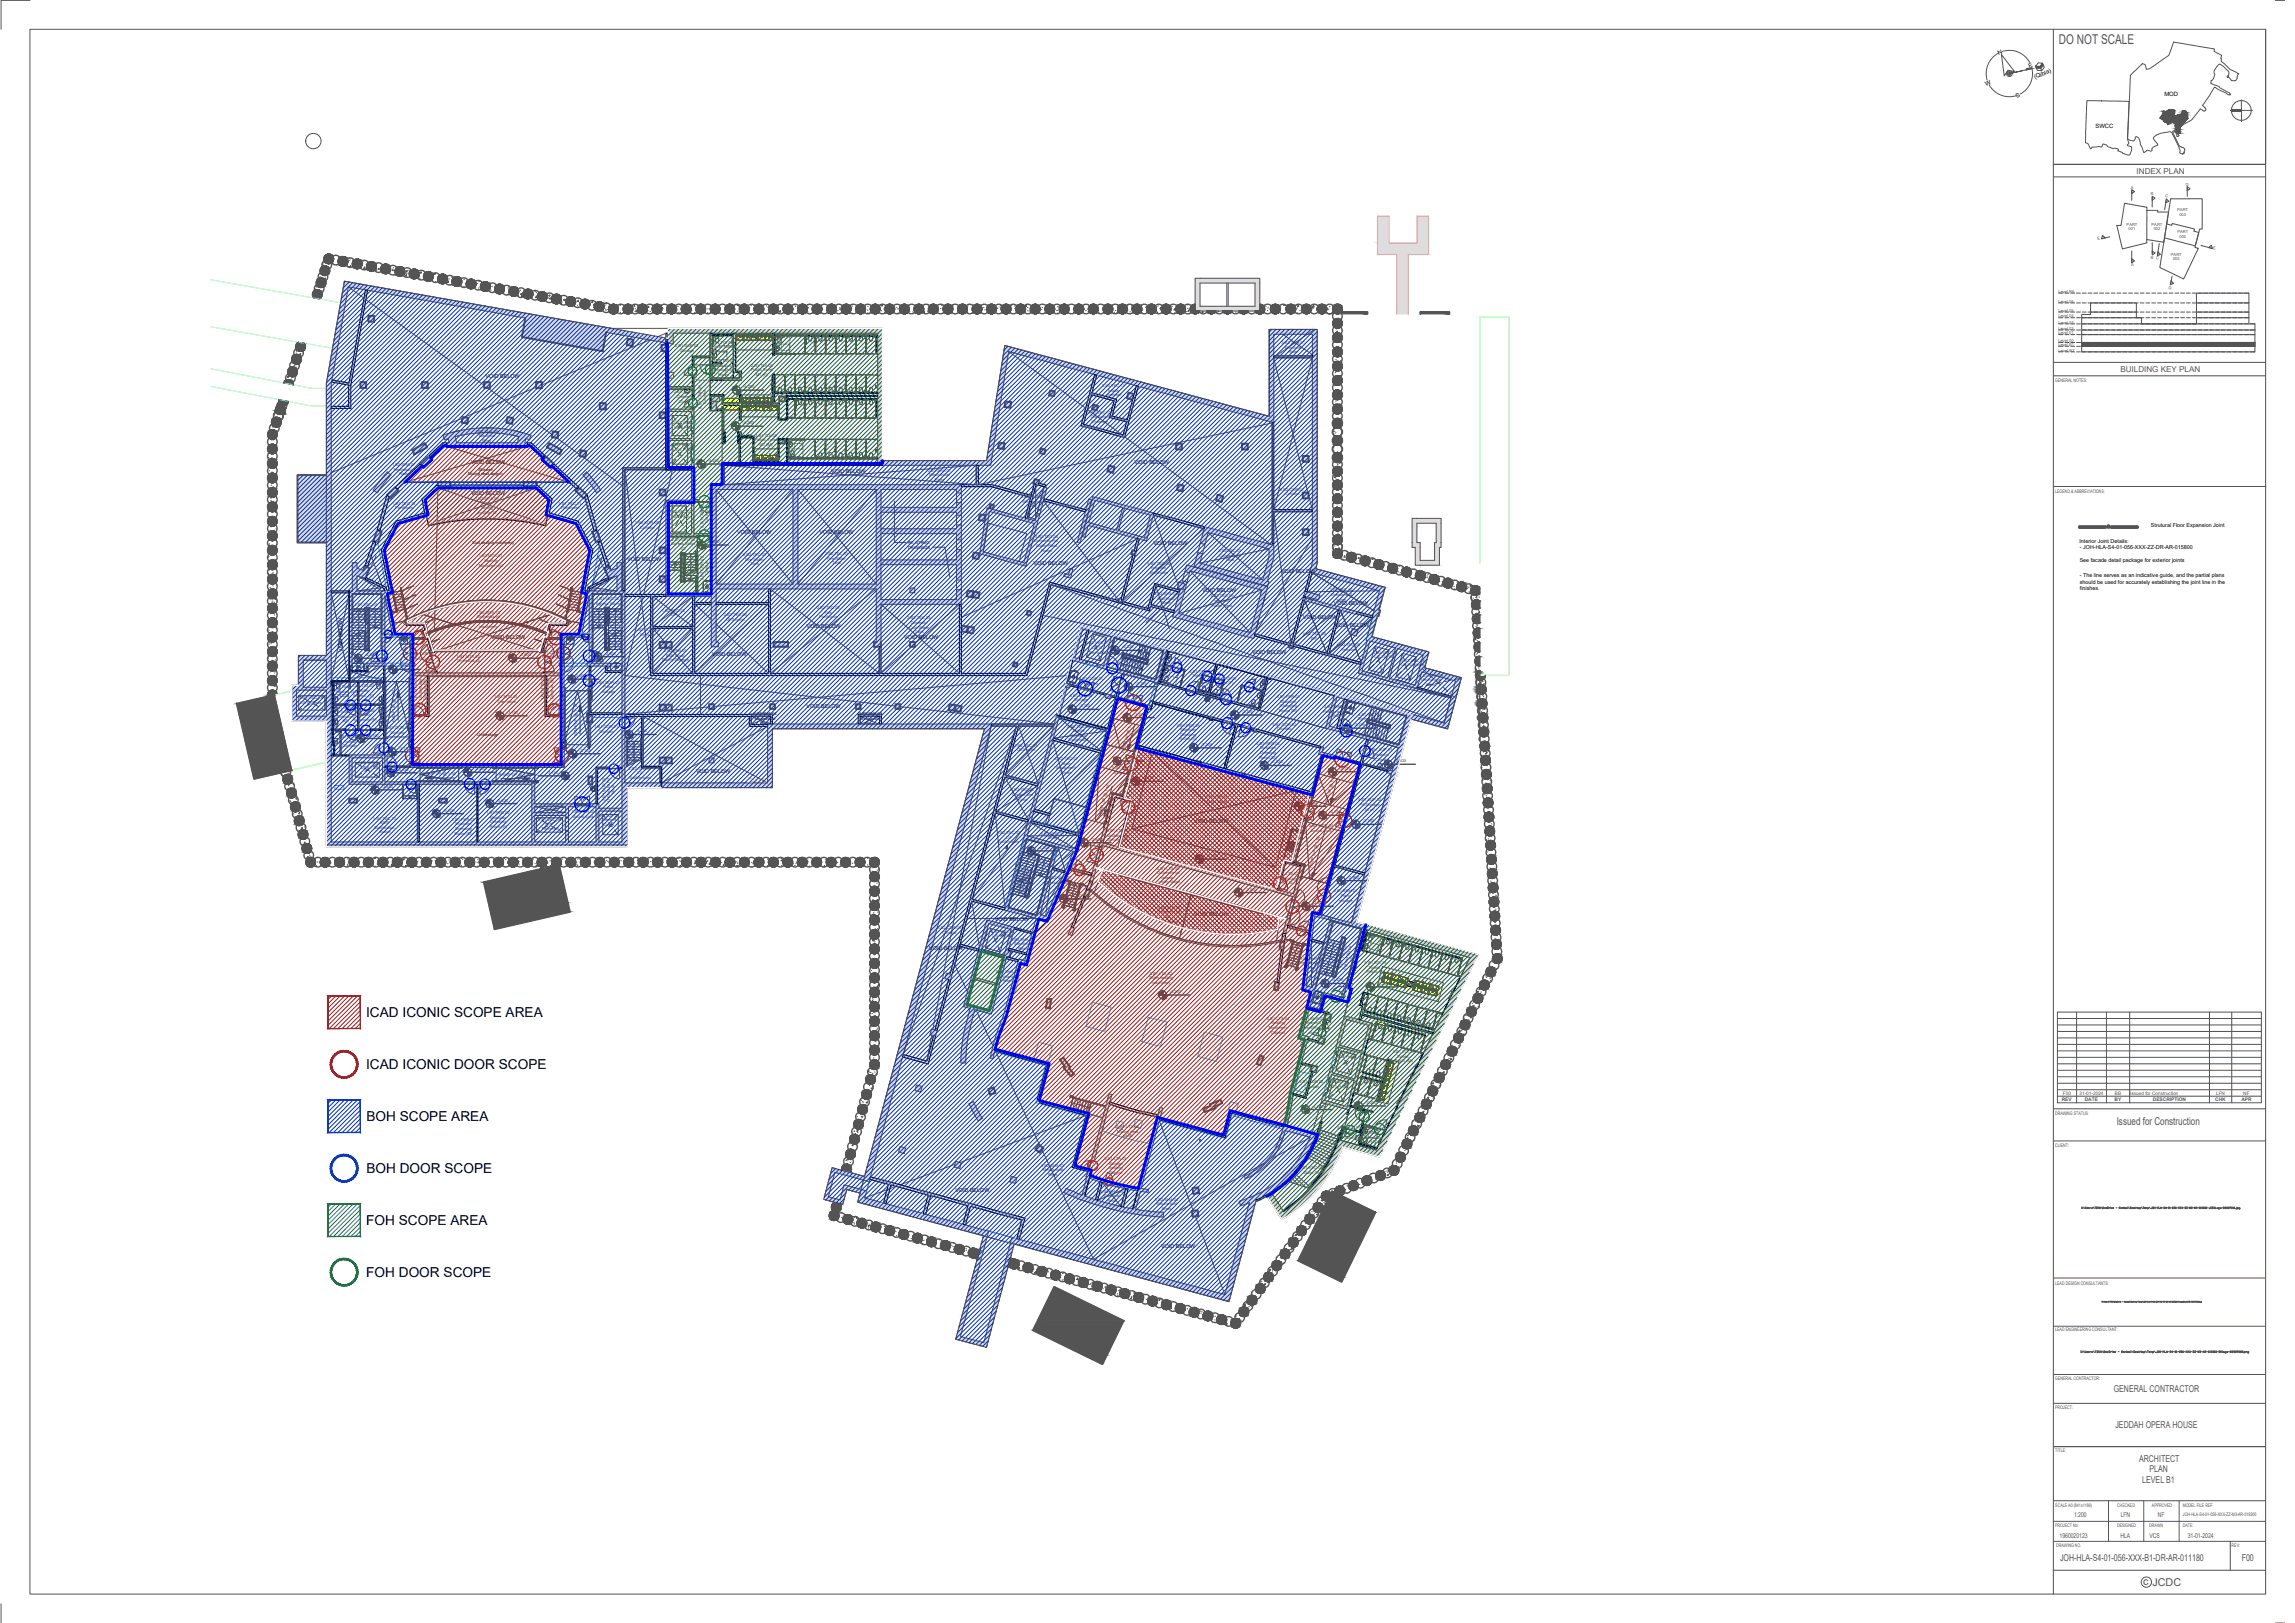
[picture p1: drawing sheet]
<svg xmlns="http://www.w3.org/2000/svg" width="420mm" height="297mm" viewBox="0 0 420 297" stroke-linecap="round" stroke-linejoin="round" font-family="sans-serif">
<defs><g id="words">
<text font-size="2.5" fill="#545454" x="376.9" y="8">DO NOT SCALE</text>
<g font-size="2.5">
<text x="67" y="186.1">ICAD ICONIC SCOPE AREA</text>
<text x="67" y="195.7">ICAD ICONIC DOOR SCOPE</text>
<text x="67.1" y="205.2">BOH SCOPE AREA</text>
<text x="67.1" y="214.7">BOH DOOR SCOPE</text>
<text x="67.1" y="224.2">FOH SCOPE AREA</text>
<text x="67.1" y="233.8">FOH DOOR SCOPE</text>
</g>
<g font-size="2" fill="#545454">
<text x="387.5" y="206">Issued for Construction</text>
<text x="392.4" y="290.1">c JCDC</text>
</g>
<g font-size="1.7" fill="#545454">
<text x="387" y="254.7">GENERAL CONTRACTOR</text>
<text x="387.3" y="261.3">JEDDAH OPERA HOUSE</text>
<text x="391.6" y="267.6">ARCHITECT</text>
<text x="393.5" y="269.5">PLAN</text>
<text x="392.2" y="271.4">LEVEL B1</text>
<text x="377.1" y="285.7">JOH-HLA-S4-01-056-XXX-B1-DR-AR-011180</text>
<text x="410.4" y="285.7">F00</text>
</g>
<g font-size="1.5" fill="#545454">
<text x="391.2" y="31.8">INDEX PLAN</text>
<text x="388.2" y="68.1">BUILDING KEY PLAN</text>
</g>
<g font-size="1.2" fill="#545454">
<text x="377.1" y="281.5">1960020123</text>
<text x="379.7" y="277.6">1:200</text>
<text x="388.2" y="281.5">HLA</text>
<text x="388.3" y="277.6">LFN</text>
<text x="393.5" y="281.5">VCS</text>
<text x="395" y="277.6">NF</text>
<text x="400.5" y="281.5">31-01-2024</text>
</g>
<g font-size="1.1">
<text x="365.9" y="10.1" transform="rotate(-23 365.9 10.1)">N</text>
<text x="363.6" y="15.7" transform="rotate(-22 363.6 15.7)">W</text>
<text x="369.2" y="17.9" transform="rotate(-24 369.2 17.9)">S</text>
<text x="371.6" y="12.4" transform="rotate(-22 371.6 12.4)">E</text>
<text x="372.6" y="14.5" transform="rotate(-23 372.6 14.5)">(Qibla)</text>
<text x="396.2" y="17.6">MOD</text>
<text x="383.6" y="23.4">SWCC</text>
</g>
<g font-size="1">
<text x="88.9" y="69.2">VOID BELOW</text>
<text x="86.2" y="84.9">VOID BELOW</text>
<text x="152.2" y="86.6">VOID BELOW</text>
<text x="207.7" y="84.9">VOID BELOW</text>
<text x="86.2" y="90.5">VOID BELOW</text>
<text x="135" y="97.7">VOID BELOW</text>
<text x="150.1" y="97.7">VOID BELOW</text>
<text x="211.2" y="99.7">VOID BELOW</text>
<text x="380.7" y="99.3">Interior Joint Details:</text>
<text x="380.8" y="100.5">- JOH-HLA-S4-01-056-XXX-ZZ-DR-AR-015800</text>
<text x="393.8" y="96.5">Strutural Floor Expansion Joint</text>
<text x="114.8" y="102.7">VOID BELOW</text>
<text x="189.2" y="103.4">VOID BELOW</text>
<text x="234.5" y="104.9">VOID BELOW</text>
<text x="380.7" y="102.8">See facade detail package for exterior joints</text>
<text x="380.8" y="105.6">- The line serves as an indicative guide, and the partial plans</text>
<text x="380.8" y="106.8">should be used for accurately establishing the joint line in the</text>
<text x="380.8" y="107.9">finishes.</text>
<text x="220.1" y="108.3">VOID BELOW</text>
<text x="238.6" y="113.3">VOID BELOW</text>
<text x="244.2" y="110.8">VOID BELOW</text>
<text x="62.7" y="119.3" transform="rotate(-90 62.7 119.3)">VOID BELOW</text>
<text x="89.9" y="117">VOID BELOW</text>
<text x="147.7" y="115">VOID BELOW</text>
<text x="165.5" y="117">VOID BELOW</text>
<text x="229.2" y="119.8">VOID BELOW</text>
<text x="244.4" y="114.8">VOID BELOW</text>
<text x="130.4" y="120">VOID BELOW</text>
<text x="147.7" y="129.6">VOID BELOW</text>
<text x="127.4" y="141.4">VOID BELOW</text>
<text x="218.7" y="150.6">VOID BELOW</text>
<text x="218.7" y="167.7">VOID BELOW</text>
<text x="170.1" y="173.9">VOID BELOW</text>
<text x="182.1" y="168.6">VOID BELOW</text>
<text x="174.9" y="218.2">VOID BELOW</text>
<text x="212.6" y="228.3">VOID BELOW</text>
</g>
<g font-size=".9" fill="#545454">
<text x="376.3" y="70">GENERAL NOTES:</text>
<text x="376.3" y="90.2">LEGEND &amp; ABBREVIATIONS:</text>
<text x="377.5" y="201.5">REV</text>
<text x="377.7" y="200.3">F00</text>
<text x="380.7" y="200.3">31-01-2024</text>
<text x="381.7" y="201.5">DATE</text>
<text x="387.1" y="201.5">BY</text>
<text x="387.2" y="200.3">BB</text>
<text x="390" y="200.3">Issued for Construction</text>
<text x="394.1" y="201.5">DESCRIPTION</text>
<text x="405.6" y="201.5">CHK</text>
<text x="405.7" y="200.3">LFN</text>
<text x="410.4" y="201.5">APR</text>
<text x="410.7" y="200.3">NF</text>
<text x="376.2" y="204.1">DRAWING STATUS:</text>
<text x="376.3" y="210">CLIENT:</text>
<text x="376.3" y="235.1">LEAD DESIGN CONSULTANTS:</text>
<text x="376.3" y="243.6">LEAD ENGINEERING CONSULTANT:</text>
<text x="376.2" y="257.8">PROJECT:</text>
<text x="376.3" y="252.5">GENERAL CONTRACTOR:</text>
<text x="376.3" y="265.7">TITLE:</text>
<text x="376.3" y="275.8">SCALE A0 (841x1189)</text>
<text x="387.6" y="275.8">CHECKED</text>
<text x="394" y="275.8">APPROVED</text>
<text x="399.6" y="275.8">MODEL FILE REF</text>
<text x="376.2" y="279.4">PROJECT No:</text>
<text x="387.6" y="279.4">DESIGNED</text>
<text x="393.5" y="279.4">DRAWN</text>
<text x="399.6" y="279.4">DATE:</text>
<text x="399.6" y="277.5">JOH-HLA-S4-01-056-XXX-ZZ-M3-AR-019300</text>
<text x="376.4" y="283.1">DRAWING NO.</text>
<text x="408.6" y="283.1">REV:</text>
</g>
<g font-size=".7" fill="#545454">
<text x="390.1" y="34.5">A</text>
<text x="393.8" y="35.8">B</text>
<text x="400.2" y="34.1" transform="rotate(-2 400.2 34.1)">D</text>
<text x="389.3" y="41.3">PART</text>
<text x="393.9" y="41.3">PART</text>
<text x="396.4" y="36.1" transform="rotate(9 396.4 36.1)">C</text>
<text x="398.6" y="38.7">PART</text>
<text x="399" y="39.5">003</text>
<text x="384.1" y="44" transform="rotate(-15 384.1 44)">E</text>
<text x="389.7" y="42.1">001</text>
<text x="393.8" y="47.4">B</text>
<text x="394.3" y="42.1">002</text>
<text x="394.7" y="47.4" transform="rotate(9 394.7 47.4)">C</text>
<text x="397.4" y="46.8" transform="rotate(-1 397.4 46.8)">PART</text>
<text x="397.8" y="47.7">005</text>
<text x="398.6" y="42.6">PART</text>
<text x="399" y="43.5" transform="rotate(-1 399 43.5)">004</text>
<text x="405.1" y="45.6" transform="rotate(15 405.1 45.6)">E</text>
<text x="376.9" y="53.6">Level R6</text>
<text x="390.1" y="48.7">A</text>
<text x="397" y="52.8" transform="rotate(9 397 52.8)">D</text>
<text x="376.9" y="59.2">Level 03</text>
<text x="376.9" y="58.1">Level 04</text>
<text x="376.9" y="57.1">Level 05</text>
<text x="376.9" y="55.4">Level 06</text>
<text x="123.6" y="63.5">2.B1.SUP.03</text>
<text x="124.5" y="64.3">Storage</text>
<text x="130.2" y="63.8">Public Toilet</text>
<text x="130.2" y="62.9">2.B1.TOI.05</text>
<text x="131.1" y="64.6">Family</text>
<text x="234.6" y="63">3.B2.SHA.01</text>
<text x="235.3" y="63.8">Electrical</text>
<text x="235.9" y="64.7">Riser</text>
<text x="376.9" y="63.3">Level B1</text>
<text x="376.9" y="62.6">Level 00</text>
<text x="376.9" y="61.2">Level 01</text>
<text x="376.9" y="60.4">Level 02</text>
<text x="376.9" y="64.3">Level B2</text>
<text x="130.5" y="66.3">2.B1.TOI.07</text>
<text x="130.5" y="67.1">Public Toilet</text>
<text x="130.6" y="68">Family Ante</text>
<text x="131.5" y="68.8">Room</text>
<text x="136.1" y="71">-4,200</text>
<text x="137.5" y="67.1">2.B1.TOI.03</text>
<text x="137.5" y="68">Public Toilet</text>
<text x="138.4" y="68.8">MT (F)</text>
<text x="201.8" y="70.9">3.00.TEC.11</text>
<text x="202.9" y="71.7">Intake</text>
<text x="123.3" y="77.6">2.B1.VEC.01</text>
<text x="123.3" y="72">2.B1.TOI.09</text>
<text x="123.9" y="72.9">Cleaners</text>
<text x="124.3" y="73.7">Closet</text>
<text x="128.4" y="74.8" transform="rotate(-90 128.4 74.8)">2.B1.COR.01</text>
<text x="129.3" y="73.9" transform="rotate(-90 129.3 73.9)">Corridor</text>
<text x="136" y="77.6">-4,200</text>
<text x="199.3" y="75.7">3.00.TEC.12</text>
<text x="199.7" y="76.5">Discharge</text>
<text x="199.9" y="77.4">Chamber</text>
<text x="202.5" y="72.5">chamber</text>
<text x="87" y="79.2">1.B2.SHA.08</text>
<text x="87.7" y="80">Electrical</text>
<text x="88.3" y="80.9">Riser</text>
<text x="123" y="81.7">2.B1.VEC.02</text>
<text x="123.2" y="82.5">Lift 3 Public</text>
<text x="123.4" y="78.5">Lift 4 Public</text>
<text x="138.3" y="80.7">Public Toilet</text>
<text x="138.3" y="79.9">2.B1.TOI.02</text>
<text x="139.1" y="81.6">MT (M)</text>
<text x="71.8" y="85.3">1.B2.SHA.07</text>
<text x="72.1" y="86.1">Mechanical</text>
<text x="73.1" y="87">Riser</text>
<text x="129.6" y="84.6">-4,200</text>
<text x="169.9" y="86.3">2.B1.SHA.01</text>
<text x="170.1" y="87.2">Mechanical</text>
<text x="171.1" y="88">Riser</text>
<text x="234.4" y="89.8">3.B2.COR.01</text>
<text x="71.8" y="92.4">1.B1.TEC.12</text>
<text x="72.3" y="93.2">Plantroom</text>
<text x="87" y="91.5">1.B2.MTA.09</text>
<text x="87.4" y="94">position lift</text>
<text x="88.1" y="92.3">Sound</text>
<text x="88.1" y="93.2">mixing</text>
<text x="102.2" y="92.4">1.B1.TEC.11</text>
<text x="102.7" y="93.2">Plantroom</text>
<text x="116.2" y="96">1.B2.COR.08</text>
<text x="122.4" y="93.9">2.B2.VEC.01</text>
<text x="122.9" y="94.7">Lift 2 F&amp;B</text>
<text x="129.7" y="95.7" transform="rotate(-90 129.7 95.7)">Corridor</text>
<text x="186.9" y="91.2">4.B2.SHA.04</text>
<text x="187.2" y="92">Mechanical</text>
<text x="188.2" y="92.8">Riser</text>
<text x="235.3" y="90.7">Corridor</text>
<text x="117.2" y="96.8">Corridor</text>
<text x="122.9" y="99.8">Egress Stairs</text>
<text x="123" y="99">2.B1.VEC.04</text>
<text x="124.7" y="100.7">03</text>
<text x="128.8" y="96.5" transform="rotate(-90 128.8 96.5)">2.B1.COR.02</text>
<text x="129.7" y="99.4">-4,200</text>
<text x="136" y="101.8">2.B2.TEC.02</text>
<text x="151" y="101.6">2.B2.TEC.03</text>
<text x="189.3" y="99.3">Domestic Hot</text>
<text x="189.5" y="98.4">4.B2.TEC.03</text>
<text x="189.7" y="100.1">Water Plant</text>
<text x="190.6" y="101">Room</text>
<text x="223.1" y="101.1">3.B2.TEC.01</text>
<text x="223.2" y="101.9">Condensate</text>
<text x="87.7" y="102">1.B1.MTA.01</text>
<text x="87.7" y="103.7">Machinery pit</text>
<text x="88.6" y="102.9">Seating</text>
<text x="128.8" y="106.2" transform="rotate(-90 128.8 106.2)">2.B2.COR.02</text>
<text x="129.7" y="105.3" transform="rotate(-90 129.7 105.3)">Corridor</text>
<text x="136.4" y="102.6">Fire Water</text>
<text x="137.4" y="103.5">Tank</text>
<text x="151.4" y="102.4">Fire Water</text>
<text x="152.4" y="103.3">Tank</text>
<text x="210.1" y="103.3">4.B2.TEC.04</text>
<text x="210.5" y="105">plantroom</text>
<text x="210.7" y="104.2">Irrigation</text>
<text x="224.4" y="102.8">Tank</text>
<text x="64.9" y="111.7">Egress Stairs</text>
<text x="64.9" y="110.9">1.B1.VEC.01</text>
<text x="66.7" y="112.6">01</text>
<text x="87.2" y="112.4">1.B2.MTA.10</text>
<text x="87.3" y="113.2">Orchestra pit</text>
<text x="109.1" y="110.7">Egress Stairs</text>
<text x="109.1" y="109.8">1.B1.VEC.02</text>
<text x="110.9" y="111.5">02</text>
<text x="121.2" y="112">1.B2.TEC.04</text>
<text x="122.7" y="112.8">IDF</text>
<text x="132.5" y="112.8">2.B2.TEC.06</text>
<text x="132.9" y="113.6">UPS room</text>
<text x="149.5" y="111.5">2.B2.TEC.05</text>
<text x="149.9" y="113.2">Plantroom</text>
<text x="151" y="112.3">Fire</text>
<text x="166.2" y="113.4">2.B2.TEC.04</text>
<text x="211.3" y="109">4.B2.SHA.02</text>
<text x="212" y="109.8">Electrical</text>
<text x="212.6" y="110.6">Riser</text>
<text x="221.6" y="109.3">4.B2.TEC.05</text>
<text x="221.8" y="111">Water Tank</text>
<text x="222.2" y="110.2">Irrigation</text>
<text x="243.4" y="108.2">3.B2.TEC.02</text>
<text x="243.7" y="109.1">Grease and</text>
<text x="244.7" y="109.9">sump</text>
<text x="75.1" y="119.9">1.B1.COR.02</text>
<text x="87.7" y="114.9">machinery</text>
<text x="88.8" y="114">lift -</text>
<text x="98.9" y="119.6">1.B1.COR.03</text>
<text x="110.7" y="119.8">-2,800</text>
<text x="116.2" y="115.6">1.B2.COR.03</text>
<text x="117.2" y="116.4">Corridor</text>
<text x="121.6" y="119.4">2.B2.FBS.01</text>
<text x="166.4" y="115.1">Cold Water</text>
<text x="166.7" y="114.2">Domestic</text>
<text x="167.5" y="115.9">Tank</text>
<text x="198.8" y="117.9">4.B2.VEC.01</text>
<text x="199.3" y="119.6">Technical</text>
<text x="199.9" y="118.8">Lift 12</text>
<text x="205.4" y="118.7">-3,325</text>
<text x="238.5" y="116.3">4.B2.TEC.09</text>
<text x="240" y="117.1">IDF</text>
<text x="244.8" y="118.3">4.B2.TEC.08</text>
<text x="245.5" y="119.1">Telecom</text>
<text x="251.4" y="119.7">4.B2.VEC.04</text>
<text x="61.4" y="125.1">1.B1.TOI.01</text>
<text x="62.6" y="125.9">Toilet1.B1.TOI.03</text>
<text x="66.8" y="120.1">-2,800</text>
<text x="73.2" y="122.2">-2,800</text>
<text x="75.4" y="120.8">Sound Lock</text>
<text x="83.5" y="120.3">1.B1.MTA.02</text>
<text x="83.7" y="121.2">Orchestra pit</text>
<text x="95.1" y="120.1">-2,800</text>
<text x="99.2" y="120.4">Sound Lock</text>
<text x="105.2" y="123.9">-2,800</text>
<text x="109.1" y="125.1">1.B1.BOH.01</text>
<text x="110.4" y="126">Piano</text>
<text x="121.2" y="121.1">Pantry/Storage</text>
<text x="121.9" y="120.2">F&amp;B Local</text>
<text x="197.6" y="124.4">4.B1.COR.01</text>
<text x="198.5" y="125.3">Corridor</text>
<text x="204.7" y="121.6" transform="rotate(15 204.7 121.6)">Egress Stairs</text>
<text x="205" y="120.8" transform="rotate(15 205 120.8)">4.B1.VEC.02</text>
<text x="206.2" y="122.9" transform="rotate(15 206.2 122.9)">06</text>
<text x="207.9" y="125.3">-3,325</text>
<text x="217.8" y="123.1">4.B1.TOI.02</text>
<text x="218.2" y="123.9">Toilet (M)</text>
<text x="222.4" y="124.4">4.B1.TOI.05</text>
<text x="222.9" y="125.2">Toilet (F)</text>
<text x="251.7" y="120.5">Lift 15 F&amp;B</text>
<text x="256.4" y="121.9">Lift 16 Waste</text>
<text x="256.5" y="121.1">4.B2.VEC.05</text>
<text x="259.9" y="123.9">4.B2.SHA.03</text>
<text x="260.1" y="124.7">Mechanical</text>
<text x="261.2" y="125.5">Riser</text>
<text x="54.8" y="128">1.B2.VEC.03</text>
<text x="55" y="128.8">Lift 5 Waste</text>
<text x="61.2" y="129.7">1.B1.TOI.02</text>
<text x="61.5" y="126.8">Access. (M)</text>
<text x="61.7" y="131.4">Anteroom</text>
<text x="62.3" y="130.5">Toilets</text>
<text x="64.6" y="132">Anteroom (F)</text>
<text x="64.7" y="127.5">Access. (F)</text>
<text x="64.7" y="130.3">1.B1.TOI.04</text>
<text x="65.7" y="126.6">Toilet</text>
<text x="65.7" y="131.1">Toilets</text>
<text x="76.4" y="128.4" transform="rotate(-90 76.4 128.4)">1.B1.MTS.03</text>
<text x="77.2" y="128" transform="rotate(-90 77.2 128)">Understage</text>
<text x="78.1" y="128.1" transform="rotate(-90 78.1 128.1)">Dimmer SR</text>
<text x="90.5" y="127.8">1.B1.MTS.01</text>
<text x="91" y="128.6">Trap room</text>
<text x="92.8" y="130.6">-3,150</text>
<text x="99.6" y="128.2" transform="rotate(-90 99.6 128.2)">1.B1.MTS.02</text>
<text x="100.5" y="127.8" transform="rotate(-90 100.5 127.8)">Understage</text>
<text x="101.3" y="127.9" transform="rotate(-90 101.3 127.9)">Dimmer SR</text>
<text x="110.2" y="126.8">storage</text>
<text x="137.9" y="130.9">2.B2.SHA.04</text>
<text x="138.2" y="131.7">Mechanical</text>
<text x="157.2" y="130.9">2.B2.SHA.05</text>
<text x="157.5" y="131.8">Mechanical</text>
<text x="195.8" y="127.6">4.B1.LTS.06</text>
<text x="196.6" y="128.4">Storage</text>
<text x="197.5" y="129.5">-3,325</text>
<text x="207.6" y="131">-3,325</text>
<text x="227.3" y="130.5">-3,325</text>
<text x="233.7" y="127.7">4.B1.PER.01</text>
<text x="234.2" y="130.3">Room (M)</text>
<text x="234.3" y="129.4">Changing</text>
<text x="234.4" y="128.6">Musician</text>
<text x="242.2" y="130.4">Pressurisation</text>
<text x="242.4" y="129.6">4.B2.SHA.01</text>
<text x="243.7" y="131.3">Shaft</text>
<text x="248.6" y="131.8">Egress Stairs</text>
<text x="248.7" y="131">4.B1.VEC.01</text>
<text x="62" y="135.1">1.B1.TOI.05</text>
<text x="62.7" y="132.2">(M)</text>
<text x="62.7" y="136.8">Corridor</text>
<text x="63" y="135.9">Toilets</text>
<text x="67.3" y="134.8">-3,150</text>
<text x="70.6" y="133.4">2.B1.COR.03</text>
<text x="71.5" y="134.2">Corridor</text>
<text x="72.3" y="132.2" transform="rotate(-90 72.3 132.2)">RAMP UP @ 1:16</text>
<text x="73" y="137.2">-3,150</text>
<text x="105.7" y="134.8" transform="rotate(-90 105.7 134.8)">RAMP UP @ 1:16</text>
<text x="106.1" y="137.6">-3,150</text>
<text x="108.8" y="133.3">1.B1.COR.01</text>
<text x="109.7" y="134.1">Corridor</text>
<text x="116.4" y="134.1">-3,150</text>
<text x="139.2" y="132.6">Riser</text>
<text x="158.5" y="132.6">Riser</text>
<text x="185.7" y="136.7">4.B2.TEC.01</text>
<text x="186.1" y="137.5">CBS room</text>
<text x="195.3" y="133.2">4.B2.TEC.06</text>
<text x="195.7" y="135.7">Equipment</text>
<text x="196" y="134.9">Operator</text>
<text x="196.4" y="134">Mobile</text>
<text x="196.6" y="136.6">room</text>
<text x="205.8" y="137.7" transform="rotate(-75 205.8 137.7)">RAMP UP @ 1:16</text>
<text x="215.4" y="133">4.B1.PER.05</text>
<text x="216" y="135.5">Room (F)</text>
<text x="216.1" y="133.8">Musician</text>
<text x="216.1" y="134.6">Dressing</text>
<text x="219.8" y="136.5">-3,325</text>
<text x="230" y="136.3">4.B1.PER.04</text>
<text x="230.7" y="137.2">Musician</text>
<text x="232.9" y="132.8">4.B1.COR.02</text>
<text x="233.8" y="133.7">Corridor</text>
<text x="247.8" y="132.9">-3,325</text>
<text x="250.4" y="132.7">07</text>
<text x="250.7" y="137.5">4.B1.SUP.01</text>
<text x="65.5" y="139.8">1.B2.VEC.04</text>
<text x="66" y="140.7">Lift 6 F&amp;B</text>
<text x="72.7" y="141.1">-3,150</text>
<text x="77.5" y="141.8">RAMP UP @ 1:16</text>
<text x="86.9" y="141">-3,400</text>
<text x="91.3" y="142">RAMP UP @ 1:16</text>
<text x="100.1" y="141.6">-3,150</text>
<text x="115.1" y="140.9">2.B2.TEC.07</text>
<text x="115.3" y="142.6">Switchroom</text>
<text x="115.4" y="139.5" transform="rotate(-90 115.4 139.5)">2.B1.VEC.03</text>
<text x="116.2" y="138.8" transform="rotate(-90 116.2 138.8)">Stairs 10</text>
<text x="116.7" y="141.7">LV</text>
<text x="193.1" y="139.1">4.B2.TEC.07</text>
<text x="193.4" y="140.8">Equipment</text>
<text x="194.2" y="141.7">Room</text>
<text x="194.4" y="140">Main</text>
<text x="203.6" y="140.8">5.B1.COR.03</text>
<text x="203.9" y="141.7">Sound Lock</text>
<text x="205.8" y="138.9">-3,150</text>
<text x="209.1" y="142.6">-3,150</text>
<text x="230.5" y="138.9">Room (M)</text>
<text x="230.7" y="138">Dressing</text>
<text x="232.7" y="139.7">-3,325</text>
<text x="245.2" y="140.9">-3,325</text>
<text x="251.4" y="138.4">Cleaners</text>
<text x="251.8" y="139.2">Closet</text>
<text x="255.4" y="139.5">-3,325</text>
<text x="69.9" y="144.2">-3,450</text>
<text x="81.2" y="148.6">-3,400</text>
<text x="89" y="149">1.B1.PER.02</text>
<text x="89.8" y="149.9">Musician</text>
<text x="90.9" y="146.7">-3,400</text>
<text x="98.9" y="147.6">1.B2.SHA.05</text>
<text x="100.2" y="148.5">Shaft</text>
<text x="104.6" y="148.8">1.B1.PER.03</text>
<text x="104.9" y="149.6">Sound Lock</text>
<text x="109.2" y="149.4">1.B2.SUP.01</text>
<text x="110.8" y="146.6" transform="rotate(-90 110.8 146.6)">2.B1.SUP.02</text>
<text x="111.7" y="146.7" transform="rotate(-90 111.7 146.7)">Orchestra Pit</text>
<text x="112.5" y="145.4" transform="rotate(-90 112.5 145.4)">Store</text>
<text x="185.1" y="144.9">4.B2.TEC.02</text>
<text x="185.3" y="145.7">Grease and</text>
<text x="186.3" y="146.5">sump</text>
<text x="201.6" y="149.4" transform="rotate(-75 201.6 149.4)">RAMP UP @ 1:16</text>
<text x="220.6" y="146.1">4.B2.LTS.02</text>
<text x="220.7" y="146.9">Under stage</text>
<text x="239" y="147.2">-3,150</text>
<text x="242.9" y="147.7" transform="rotate(-75 242.9 147.7)">RAMP UP @ 1:16</text>
<text x="243.4" y="148.9">-3,150</text>
<text x="248.6" y="146.7">4.B1.SUP.02</text>
<text x="248.9" y="147.6">Pit Storage</text>
<text x="249.8" y="148.4">34 m²</text>
<text x="68.3" y="150">1.B1.TEC.13</text>
<text x="68.6" y="151.7">Distribution</text>
<text x="69.4" y="152.5">Space</text>
<text x="69.6" y="150.8">MEP</text>
<text x="82.7" y="150.2">1.B1.PER.01</text>
<text x="83.2" y="152.8">Room (M)</text>
<text x="83.4" y="151.1">Musician</text>
<text x="83.4" y="151.9">Dressing</text>
<text x="89.7" y="151.5">Room (F)</text>
<text x="89.8" y="150.7">Dressing</text>
<text x="98.5" y="150.2">1.B1.VEC.04</text>
<text x="99.2" y="151.9">Technical</text>
<text x="99.9" y="151.1">Lift 7</text>
<text x="109.9" y="150.3">Cleaners</text>
<text x="110.3" y="151.1">Closet</text>
<text x="182.5" y="152.6">5.B2.TEC.02</text>
<text x="182.8" y="154.3">Switchroom</text>
<text x="184.2" y="153.5">LV</text>
<text x="190.1" y="155.4">-4,200</text>
<text x="190.6" y="152.8">5.B1.SHA.01</text>
<text x="191.9" y="153.6">Shaft</text>
<text x="199.7" y="153.9">-2,800</text>
<text x="202.6" y="152.3">5.B1.LTS.01</text>
<text x="202.8" y="154">Dimmer SR</text>
<text x="202.8" y="153.1">Understage</text>
<text x="239.7" y="151.4">5.B1.COR.04</text>
<text x="240" y="152.2">Sound Lock</text>
<text x="249.5" y="150.5">-3,150</text>
<text x="188.6" y="162" transform="rotate(-75 188.6 162)">08</text>
<text x="191.7" y="161.8">Pressurisation</text>
<text x="191.9" y="161">5.B2.SHA.07</text>
<text x="211.8" y="160">Orchestra pit</text>
<text x="211.8" y="159.1">5.B1.LTA.05</text>
<text x="212.1" y="161.7">under stage</text>
<text x="212.6" y="160.8">recess -</text>
<text x="220.8" y="156.9">-3,150</text>
<text x="233.7" y="160.1">5.B1.LTS.02</text>
<text x="233.8" y="161">Understage</text>
<text x="234.7" y="161.8">AV SL</text>
<text x="240.1" y="158.9" transform="rotate(-75 240.1 158.9)">RAMP UP @ 1:16</text>
<text x="246.8" y="160.8">-2,800</text>
<text x="186.5" y="163.2" transform="rotate(-74 186.5 163.2)">5.B2.VEC.01</text>
<text x="187.3" y="163.5" transform="rotate(-74 187.3 163.5)">Egress Stairs</text>
<text x="193.2" y="162.6">Shaft</text>
<text x="196" y="164.2">-4,200</text>
<text x="211.9" y="167.2">Orchestra pit</text>
<text x="212" y="166.3">5.B2.LTA.02</text>
<text x="228" y="163">-2,800</text>
<text x="240.3" y="165.5">-2,800</text>
<text x="244.2" y="163.3">4.B1.BOH.01</text>
<text x="245.2" y="165">storage</text>
<text x="245.4" y="164.2">Piano</text>
<text x="171.6" y="170.1">5.B2.COR.03</text>
<text x="172.5" y="170.9">Corridor</text>
<text x="181.4" y="170.7">5.B2.VEC.02</text>
<text x="181.7" y="171.5">Lift 18 F&amp;B</text>
<text x="185.1" y="172.2">5.B2.SHA.02</text>
<text x="185.7" y="173">Electrical</text>
<text x="186.4" y="173.9">Riser</text>
<text x="212.3" y="168.9">machinery</text>
<text x="213.4" y="168">lift -</text>
<text x="182.3" y="178.1">5.B2.SHA.01</text>
<text x="182.6" y="178.9">Mechanical</text>
<text x="183.6" y="179.8">Riser</text>
<text x="210.4" y="179.2">Stalls seating</text>
<text x="210.5" y="178.4">5.B1.LTA.02</text>
<text x="237.8" y="176.5">Pressurisation</text>
<text x="238" y="175.7">5.B2.SHA.06</text>
<text x="239.3" y="177.4">Shaft</text>
<text x="243.8" y="179.6">-4,200</text>
<text x="245.5" y="177.2" transform="rotate(-75 245.5 177.2)">5.B1.VEC.03</text>
<text x="246.3" y="177.4" transform="rotate(-75 246.3 177.4)">Egress Stairs</text>
<text x="247.6" y="175.9" transform="rotate(-75 247.6 175.9)">09</text>
<text x="249.8" y="176.5">5.B1.TOI.29</text>
<text x="250.2" y="178.1">Public (F)</text>
<text x="250.6" y="177.3">Toilets -</text>
<text x="210.9" y="180">machinery</text>
<text x="214.1" y="181.7">-4,200</text>
<text x="252.1" y="180.3">-4,200</text>
<text x="231.9" y="186.7">5.B1.LTA.04</text>
<text x="232.3" y="188.3">Machinery</text>
<text x="232.7" y="189.2">Cabinet</text>
<text x="232.8" y="187.5">Seating</text>
<text x="238.2" y="186.7">5.B1.SUP.02</text>
<text x="238.2" y="188.3">closet/Waste</text>
<text x="238.8" y="187.5">Cleaner's</text>
<text x="239.5" y="189.2">store</text>
<text x="244.2" y="192.9">5.B1.VEC.01</text>
<text x="244.2" y="193.7">Lift 22 Public</text>
<text x="255" y="192.7">5.B1.TOI.28</text>
<text x="255.3" y="194.4">Public (M)</text>
<text x="255.7" y="193.6">Toilets -</text>
<text x="237.9" y="198.2">5.B1.COR.02</text>
<text x="238.8" y="199.1">Corridor</text>
<text x="240.2" y="202.7">-4,200</text>
<text x="242.8" y="198.2">5.B1.VEC.02</text>
<text x="242.8" y="199.1">Lift 21 Public</text>
<text x="250" y="202">-4,200</text>
<text x="204.4" y="206.4">5.B1.LTA.06</text>
<text x="204.6" y="207.3">Mixing desk</text>
<text x="205.6" y="208.1">pit lift</text>
<text x="244.8" y="206.7">5.B1.SUP.01</text>
<text x="245.5" y="207.5">Cleaners</text>
<text x="246" y="208.4">Closet</text>
<text x="249.3" y="206.7">5.B1.TOI.27</text>
<text x="249.6" y="208.4">Accessible</text>
<text x="250.4" y="207.5">Toilet</text>
<text x="250.7" y="209.2">(M)</text>
<text x="190.6" y="213.5">5.B2.SHA.03</text>
<text x="190.9" y="214.4">Mechanical</text>
<text x="191.9" y="215.2">Riser</text>
<text x="202.2" y="212.3">5.B1.LTA.01</text>
<text x="203" y="213.1">Storage</text>
<text x="203" y="214">Seating</text>
<text x="203.1" y="214.8">Wagon</text>
<text x="237.9" y="214">5.B1.VEC.04</text>
<text x="238.6" y="214.8">Stairs 05</text>
<text x="201.5" y="218.3">5.B2.SHA.05</text>
<text x="202.1" y="219.1">Electrical</text>
<text x="202.7" y="219.9">Riser</text>
<text x="211.5" y="219.7">5.B2.SHA.04</text>
<text x="211.7" y="220.6">Mechanical</text>
<text x="212.7" y="221.4">Riser</text>
</g>
<g font-size=".7">
<text x="85.7" y="87">Mixing desk wagon</text>
<text x="87.6" y="86.1">Storage</text>
<text x="86.5" y="99.6">Stall seating machinery</text>
<text x="166.2" y="99.6">RE: STRUC.</text>
<text x="166.2" y="100.4">DRAWINGS</text>
<text x="87.4" y="134.7">Understage</text>
</g>
<g font-size=".4" fill="#fafafa">
<text x="69.7" y="116.6">2.B1.COR.03.05</text>
<text x="75.2" y="116.6">1.B1.MTA.01.01</text>
<text x="79.2" y="119.8" transform="rotate(73 79.2 119.8)">1.B1.COR.02.01</text>
<text x="100.4" y="116.6">1.B1.MTA.01.02</text>
<text x="105.8" y="116">1.B1.COR.01.03</text>
<text x="69.9" y="121.4" transform="rotate(-90 69.9 121.4)">1.B2.VEC.02.02</text>
<text x="75" y="121.1" transform="rotate(-90 75 121.1)">2.B1.COR.03.03</text>
<text x="99.3" y="122.6" transform="rotate(-90 99.3 122.6)">1.B1.COR.03.01</text>
<text x="102.7" y="120.7" transform="rotate(-90 102.7 120.7)">1.B1.COR.01.02</text>
<text x="107.7" y="125.8" transform="rotate(-90 107.7 125.8)">1.B1.COR.01.01</text>
<text x="107.8" y="121.1" transform="rotate(-90 107.8 121.1)">1.B2.VEC.01.02</text>
<text x="202.3" y="121.8" transform="rotate(15 202.3 121.8)">4.B2.VEC.02.01</text>
<text x="214.3" y="121.6" transform="rotate(15 214.3 121.6)">4.B1.TOI.02.02</text>
<text x="216.8" y="125.9" transform="rotate(15 216.8 125.9)">4.B1.TOI.02.03</text>
<text x="219.9" y="123.1" transform="rotate(15 219.9 123.1)">4.B1.TOI.02.01</text>
<text x="222" y="123.7" transform="rotate(15 222 123.7)">4.B1.TOI.05.02</text>
<text x="227.6" y="125.2" transform="rotate(15 227.6 125.2)">4.B1.TOI.05.01</text>
<text x="62.9" y="128.6">1.B1.TOI.02.01</text>
<text x="65.7" y="128.6">1.B1.TOI.04.01</text>
<text x="100.1" y="130.4">1.B1.MTS.02.01</text>
<text x="206.2" y="127.8" transform="rotate(15 206.2 127.8)">4.B1.COR.02.02</text>
<text x="223.3" y="127.6" transform="rotate(15 223.3 127.6)">4.B1.TOI.05.03</text>
<text x="223.5" y="131.5" transform="rotate(15 223.5 131.5)">4.B1.PER.05.01</text>
<text x="62.9" y="133.2">1.B1.TOI.05.03</text>
<text x="65.7" y="133.2">1.B1.TOI.05.02</text>
<text x="113.8" y="133.3" transform="rotate(-90 113.8 133.3)">2.B2.TEC.07.01</text>
<text x="226.9" y="132.4" transform="rotate(15 226.9 132.4)">4.B1.PER.04.01</text>
<text x="245.4" y="133" transform="rotate(15 245.4 133)">4.B2.VEC.03.02</text>
<text x="70" y="138.2" transform="rotate(-90 70 138.2)">1.B1.TOI.05.01</text>
<text x="70.4" y="140">2.B1.COR.03.04</text>
<text x="73.9" y="143">1.B1.TEC.12.01</text>
<text x="75" y="139.6" transform="rotate(-90 75 139.6)">1.B1.MTS.01.01</text>
<text x="84.6" y="143">1.B1.PER.01.01</text>
<text x="87.4" y="143">1.B1.PER.02.01</text>
<text x="102.7" y="139.3" transform="rotate(-90 102.7 139.3)">1.B1.MTS.01.02</text>
<text x="111.1" y="139.9">2.B1.SUP.02.01</text>
<text x="206.7" y="141.1" transform="rotate(-75 206.7 141.1)">5.B1.COR.03.02</text>
<text x="244.5" y="138.2" transform="rotate(15 244.5 138.2)">4.B1.COR.02.03</text>
<text x="249.2" y="138.7" transform="rotate(-75 249.2 138.7)">4.B1.SUP.01.01</text>
<text x="105.2" y="146.8">1.B1.COR.01.04</text>
<text x="206.1" y="149" transform="rotate(-75 206.1 149)">4.B2.LTS.02.01</text>
<text x="238.6" y="149.7" transform="rotate(-75 238.6 149.7)">5.B1.COR.04.02</text>
<text x="103.5" y="152" transform="rotate(-90 103.5 152)">1.B2.VEC.06.02</text>
<text x="245.7" y="151.6" transform="rotate(-75 245.7 151.6)">5.B1.COR.04.01</text>
<text x="196.3" y="158.7" transform="rotate(15 196.3 158.7)">5.B1.LTA.03.02</text>
<text x="200.4" y="157.8" transform="rotate(-75 200.4 157.8)">5.B1.COR.03.01</text>
<text x="233.5" y="162.9" transform="rotate(-75 233.5 162.9)">4.B2.LTA.01.01</text>
<text x="235.8" y="167.1" transform="rotate(-75 235.8 167.1)">5.B1.LTA.04.01</text>
<text x="242" y="165.3" transform="rotate(-75 242 165.3)">5.B1.LTA.04.02</text>
<text x="237.1" y="169.6" transform="rotate(15 237.1 169.6)">5.B1.LTA.04.03</text>
<text x="243.4" y="181.6" transform="rotate(15 243.4 181.6)">5.B2.VEC.03.01</text>
<text x="241.5" y="190.3" transform="rotate(-75 241.5 190.3)">5.B1.COR.02.01</text>
<text x="246" y="206" transform="rotate(15 246 206)">5.B1.SUP.01.01</text>
<text x="251.4" y="206" transform="rotate(15 251.4 206)">5.B1.TOI.28.01</text>
</g>
</g></defs>
<!-- layer: A-WALL-PATT -->
<g fill="#dbdbdb" stroke="#dbdbdb" stroke-width=".18">
<path d="M63.1 51.5l.8 .1h-.9z"/>
<path d="M59.8 70.1h.9z"/>
<path d="M63.9 51.6l4.9 .9h-5z"/>
<path d="M176.5 183.7l1.9 .5h-2z"/>
<path d="M178.4 184.8h2.1l1.2 .3z"/>
<path d="M217.2 103.4l.9 .2h-.9z"/>
<path d="M217.2 103.6h.9l-.3 1z"/>
<path d="M216.5 106.3l.8 .2h-.9z"/>
<path d="M216.1 107.7l.5 .2h-.6z"/>
<path d="M214.9 112h.9v.2z"/>
<path d="M214.9 112l3.2 .9h-3.4z"/>
<path d="M226.3 116h3.4l-.1 .7z"/>
<path d="M218.1 103.6l3.2 .9h-3.4z"/>
<path d="M221.1 105.4h3.7z"/>
<path d="M218.8 102.8l3.2 .9h-3.4z"/>
<path d="M228.9 106.4h3.4l-.1 .6z"/>
<path d="M194.9 105l1.2 .3h-1.3z"/>
<path d="M194.8 105.3h1.3v.2z"/>
<path d="M199.3 91.3l.5 .2h-.5z"/>
<path d="M199.3 91.5h.5l-2 7.7z"/>
<path d="M191.1 89.2l.6 .1h-.6z"/>
<path d="M191.1 89.3h.6l-1.1 4z"/>
<path d="M189.9 93.9l.5 .2h-.6z"/>
<path d="M189.8 94.1h.6l-.9 3.3z"/>
<path d="M195.9 104l.5 .2h-.5z"/>
<path d="M195.9 104.2h.5l-.2 1z"/>
<path d="M106.8 86.9l.6-.5 .5 .5z"/>
<path d="M108.9 89.6l1.1 .1z"/>
<path d="M88.8 78.3h.7z"/>
<path d="M86.7 78.4h5z"/>
<path d="M83.2 79h12z"/>
<path d="M70.9 86.4l.6 .5h-1.1z"/>
<path d="M68.3 89.7l.8 .5z"/>
<path d="M68.3 89.7h1.1l-.3 .5z"/>
<path d="M179.1 174l.5 .1h-.5z"/>
<path d="M179.1 174.1h.5l-2.5 9.6z"/>
<path d="M180.7 92.9l2 .6h-2.1z"/>
<path d="M183.1 94.1h2l4.4 1.2z"/>
<path d="M189 97.4l.5 .1h-.6z"/>
<path d="M188.9 97.5h.6l-1.6 6z"/>
<path d="M179.5 100.8l1.9 .6h-2z"/>
<path d="M183.1 102.4h2l2.3 .6z"/>
<path d="M180.6 93.5l.5 .1h-.5z"/>
<path d="M180.6 93.6h.5l-1.1 7.2z"/>
<path d="M181.1 168.5l2 .5h-2.1z"/>
<path d="M183.1 169.6h2.2z"/>
<path d="M184 63.2l3.2 .9h-3.4z"/>
<path d="M229.8 76.4h3.4v.7z"/>
<path d="M232.4 60.3h.8v15.9z"/>
<path d="M232.3 60.3l.1 15.9z"/>
<path d="M179.4 136.4l1 .3h-1.1z"/>
<path d="M179.3 136.7h1.1l-6.3 23.6z"/>
<path d="M177.6 184.6l.8 .2h-.9z"/>
<path d="M177 187h.9l-.2 .8z"/>
<path d="M176.8 187.8l.8 .3h-.9z"/>
<path d="M175.9 193.8h.9v.7z"/>
<path d="M179.7 173.8l1.3 .3h-1.4z"/>
<path d="M183 175h1.3v.2z"/>
<path d="M178.4 178.9l1.2 .3h-1.3z"/>
<path d="M180.1 179.7h1.3l1.1 .3z"/>
<path d="M205.5 92.9l.4 .1z"/>
<path d="M205.5 93h.4l-1.1 4z"/>
<path d="M179.4 136.4h1.1l-.1 .3z"/>
<path d="M185.3 169.6l.5 .1h-.6z"/>
<path d="M185.2 169.7h.6l-1.4 5.1z"/>
<path d="M180.6 168.4l.5 .1h-.5z"/>
<path d="M180.6 168.5h.5l-1.4 5.5z"/>
<path d="M199 214.9l.8 .3h-.9z"/>
<path d="M201.9 216.5h.2z"/>
<path d="M203.8 216.5h.2z"/>
<path d="M208.9 217.5l.7 .1z"/>
<path d="M206.4 217.6h1.9v.2z"/>
<path d="M208.8 218h1.4v.2z"/>
<path d="M231 108l.8 .2h-.9z"/>
<path d="M230.9 108.2h.9l-2 7.6z"/>
<path d="M231.7 217.8l.5-.3 .2 .3z"/>
<path d="M228.7 220.2h.4z"/>
<path d="M232.3 218.6l.5-.3 .2 .3z"/>
<path d="M233.7 221.7h1.3l-.4 .3z"/>
<path d="M229.3 220.1l.6-.3-.1 .3z"/>
<path d="M224 237.9l1 .3z"/>
<path d="M224 237.9h1.1l-.1 .3z"/>
<path d="M200.1 90.9l.5 .1h-.6z"/>
<path d="M200 91h.6l-1.9 7.2z"/>
<path d="M199.3 95.7l2 .5h-2.1z"/>
<path d="M205.9 98h2.1l2 .5z"/>
<path d="M210.8 93.8l.5 .1h-.6z"/>
<path d="M210.7 93.9h.6l-1.2 4.5z"/>
<path d="M200.6 91l1.9 .6h-2.1z"/>
<path d="M205.9 93h2.1l2.8 .8z"/>
<path d="M183.8 64.1l.9 .2h-.9z"/>
<path d="M158.3 219.3l3.8 1h-4z"/>
<path d="M176.9 225.3h4.1l-.2 .9z"/>
<path d="M185.3 226.5l3.8 1h-4.1z"/>
<path d="M220.2 236.9h4l-.2 1z"/>
<path d="M195.2 217.5l.7 .3h-.9z"/>
<path d="M201.8 220.9h1z"/>
<path d="M202.9 220.2l.9 .3h-.9z"/>
<path d="M211.1 222.6l1.9 .1z"/>
<path d="M232.3 101.9l.9 .1h-.9z"/>
<path d="M232.3 102h.9l-1.1 4.1z"/>
<path d="M232.3 99.6l.9 .2h-.9z"/>
<path d="M232.3 99.8h.9v2.1z"/>
<path d="M220.5 96.4l3.2 .8h-3.4z"/>
<path d="M221.2 97.5h3.4l7.7 2.1z"/>
<path d="M220.3 97.2l.9 .3h-.9z"/>
<path d="M220.3 97.5h.9l-.6 1.9z"/>
<path d="M219.3 101.1l.8 .3h-.9z"/>
<path d="M219.2 101.4h.9l-.4 1.4z"/>
<path d="M228.3 219.3l.7-.2 .2 .2z"/>
<path d="M226.9 220.1h1.8l-.8 .3z"/>
<path d="M177.4 202l.8-.4 .2 .4z"/>
<path d="M178.8 204.6l1.1 .1z"/>
<path d="M185 227.5l.7 .2h-.8z"/>
<path d="M184.9 227.7h.8l-5 18.7z"/>
<path d="M175.2 244.4l2.5 .7h-2.7z"/>
<path d="M177.4 245.7h2.7l-.2 .6z"/>
<path d="M176.1 240.7l.7 .2h-.7z"/>
<path d="M176.1 240.9h.7l-.9 3.5z"/>
<path d="M180 226.2l.7 .2h-.7z"/>
<path d="M180 226.4h.7l-3.8 14.3z"/>
<path d="M154.5 216.9l2.6 .6h-2.8z"/>
<path d="M154.9 217.7h2.7l-.1 .6z"/>
<path d="M154.3 217.5l.7 .2h-.7z"/>
<path d="M153.6 220.3h.7z"/>
<path d="M151 218.8l2.5 .7h-2.7z"/>
<path d="M151.1 219.6h2.7l-.1 .4z"/>
<path d="M152.3 213.7l.7 .2h-.7z"/>
<path d="M152.3 213.9h.7l-1.3 4.9z"/>
<path d="M153 213.9l2.6 .7h-2.8z"/>
<path d="M155.6 215.3h2.7l-.1 .2z"/>
<path d="M82.7 80.1l.6-.2 .1 .2z"/>
<path d="M95 79.9l.6 .2h-.6z"/>
<path d="M111.7 104.5l1.3-.5v.5z"/>
<path d="M111.7 104.5h1.3v.9z"/>
<path d="M65.4 104l1.3 .5h-1.3z"/>
<path d="M65.4 104.5h1.3l-.3 .9z"/>
<path d="M224.8 105.4l3.2 .9h-3.4z"/>
<path d="M228.6 107.4h3.5l-.2 .6z"/>
<path d="M235.2 157.4l1.9 .5h-2z"/>
<path d="M236.2 158.2h2v.3z"/>
<path d="M192.2 106.5l.4 .1z"/>
<path d="M72.5 95.4l.7-.2-.1 .2z"/>
<path d="M72.5 95.4h.6l-2.7 5.3z"/>
<path d="M184.1 141.9l1.4 .3h-1.5z"/>
<path d="M184 142.2h1.5l4.6 1.3z"/>
<path d="M175.8 172.8l1.4 .4h-1.5z"/>
<path d="M175.7 173.2h1.5l2 .5z"/>
<path d="M76.4 94.3l1.9-.6 .1 .6z"/>
<path d="M75.1 95.2l1.3-.9h2z"/>
<path d="M79.4 89.3h.8l-2.2 2z"/>
<path d="M78.1 94.3h.3z"/>
<path d="M78.1 94.3h.3l.3 1.9z"/>
<path d="M105.1 95.2l.7 .2h-.6z"/>
<path d="M107.9 100.7h.6z"/>
<path d="M100.1 93.7l1.8 .6h-1.9z"/>
<path d="M100.2 94.3h2l2.9 .9z"/>
<path d="M100.3 91.3h.8l-.1 .2z"/>
<path d="M100 94.3h.2z"/>
<path d="M99.6 96.2h.3z"/>
<path d="M196.4 213.3l1.4 .3h-1.5z"/>
<path d="M197.8 214h1.5v.2z"/>
<path d="M206.1 217.6l.4 .1h-.4z"/>
<path d="M205.2 220.8h.5z"/>
<path d="M201.4 216.3l.4 .1h-.4z"/>
<path d="M200.5 219.5l.5 .1z"/>
<path d="M198.8 204.1l.4 .1z"/>
<path d="M198.8 204.2h.4l-2.4 9.1z"/>
<path d="M211.4 106.8l.4 .1z"/>
<path d="M211.4 106.9h.4l-1.4 4.8z"/>
<path d="M208.2 98.6l.4 .1h-.4z"/>
<path d="M208.2 98.7h.4l-.6 2.1z"/>
<path d="M192.6 106.6l1.4 .4h-1.6z"/>
<path d="M198.3 108.6h1.5l5 1.3z"/>
<path d="M191.1 91.3l1.4 .3h-1.5z"/>
<path d="M194.2 92.5h1.5l3.1 .8z"/>
<path d="M181.5 88.7l1.5 .4h-1.5z"/>
<path d="M181.5 89.1h1.5l5.8 1.5z"/>
<path d="M204.3 145.4l1.2 .4h-1.3z"/>
<path d="M204.2 145.9h1.3l-.1 .2z"/>
<path d="M199.3 146.1l.4 .1h-.4z"/>
<path d="M197.7 152.4l.3 .1z"/>
<path d="M197.7 152.4h.4l-.1 .1z"/>
<path d="M188.8 150.2l1.4 .4h-1.5z"/>
<path d="M194.5 152.1h1.5l1.5 .4z"/>
<path d="M76.5 85.3l.4-.4 .4 .4z"/>
<path d="M76.5 85.3h.8l-4.1 3.8z"/>
<path d="M101.4 84.9l.4 .4h-.8z"/>
<path d="M101 85.3h.8l4.1 3.8z"/>
<path d="M244.4 158.3l1.3 .4h-1.4z"/>
<path d="M248.3 159.7l1.6 .1z"/>
<path d="M205.5 110.1l1.4 .4h-1.5z"/>
<path d="M205.9 110.6h1.5l2.8 .7z"/>
<path d="M88.6 109.8h1z"/>
<path d="M88.3 109.9h1z"/>
<path d="M88.2 110.2l.1-.1z"/>
<path d="M96.4 110.7l.1 .1z"/>
<path d="M80.3 111.1h.1z"/>
<path d="M74.8 113.2h.1z"/>
<path d="M103.5 113.3l.3 .1z"/>
<path d="M74.2 113.5l.6-.3z"/>
<path d="M74.3 113.5l.6-.3z"/>
<path d="M80.5 81.6h.8l-2 1.8z"/>
<path d="M99.1 83.4l.4 .4z"/>
<path d="M99.1 83.4h.7l-.3 .4z"/>
<path d="M68.3 99l.6 .2h-.6z"/>
<path d="M68.3 99.2h.6l-1.5 4.3z"/>
<path d="M77.8 114.3h.1l.4 1.2z"/>
<path d="M78.5 116.5h.1z"/>
<path d="M203.8 145.3l.5 .1h-.5z"/>
<path d="M203.8 145.4h.5l-1.3 5z"/>
<path d="M206 146.1l1.1 .3h-1.2z"/>
<path d="M206.1 146.5h1.2l-.1 .2z"/>
<path d="M206.9 146.7l.3 .1z"/>
<path d="M206.9 146.8h.3v.1z"/>
<path d="M206.4 148.7h.3z"/>
<path d="M206.4 148.7h.3l-1.7 6.3z"/>
<path d="M235.1 157.6l.3 .1z"/>
<path d="M235.1 157.7h.3l-.8 3.1z"/>
<path d="M233.8 162.5l.3 .1z"/>
<path d="M233.8 162.6h.3v.2z"/>
<path d="M235.2 157.4l1.1 .2h-1.2z"/>
<path d="M237.1 158.2h1.2z"/>
<path d="M77.5 114.5h.3l.3 .7z"/>
<path d="M74.3 113.9l.2-.2 .1 .2z"/>
<path d="M77.5 115.7l.3-.1v.1z"/>
<path d="M100.6 114.2h.3l-.3 1z"/>
<path d="M103.8 113.4l.2 .1z"/>
<path d="M103.8 113.7l.3 .2h-.3z"/>
<path d="M99.8 116.8l.3 .1z"/>
<path d="M100.5 114h.1l-.4 1.5z"/>
<path d="M99.7 116.5h.2z"/>
<path d="M108 100.7l.4 .8h-.6z"/>
<path d="M106.6 108h.5z"/>
<path d="M210.7 110.6l1.4 .4h-1.5z"/>
<path d="M213.5 111.8h1.5z"/>
<path d="M211.8 106.9l1.3 .3h-1.5z"/>
<path d="M214.6 108h1.4l-.1 .3z"/>
<path d="M77.4 91.9l.4-.4 .1 .4z"/>
<path d="M77.5 92.5h.5l.3 1.2z"/>
<path d="M100.5 91.5l.5 .4h-.6z"/>
<path d="M100.4 91.9h.6l-.4 1.8z"/>
<path d="M78.7 96.1h.2z"/>
<path d="M189.4 148.1l1.4 .4h-1.5z"/>
<path d="M190.7 148.9h1.6z"/>
<path d="M74.5 113.7h.2z"/>
<path d="M103.7 113.7h.1z"/>
<path d="M109.5 99.2l.5-.2v.2z"/>
<path d="M109.5 99.2h.5l1.5 4.3z"/>
<path d="M208 70.6l.4 .1h-.4z"/>
<path d="M208 70.7h.4l-2.5 9.3z"/>
<path d="M203.2 76l1.4 .4h-1.5z"/>
<path d="M203.1 76.4h1.5l1.8 .4z"/>
<path d="M200.4 68.5l.4 .2h-.4z"/>
<path d="M200.4 68.7h.4l-2.5 9.2z"/>
<path d="M198.4 77.6l1.4 .4h-1.5z"/>
<path d="M198.3 78h1.5l5.8 1.6z"/>
<path d="M199.9 71.9l1.4 .4h-1.5z"/>
<path d="M202.9 73.1h1.5v.3z"/>
<path d="M204 73.4l.3 .1h-.4z"/>
<path d="M203.9 73.5h.4l-.7 2.5z"/>
<path d="M70.4 100.7l.1 .8h-.5z"/>
<path d="M70 101.5h.5l1.3 6.5z"/>
<path d="M70.8 108.1l1-.1v.1z"/>
<path d="M70.8 108.1h1l.1 .4z"/>
<path d="M106.6 108l.9 .1h-1z"/>
<path d="M106.5 108.5h.9v.1z"/>
<path d="M77.4 115.4l.7-.2v.2z"/>
<path d="M77.4 115.4l.7 .1z"/>
<path d="M100.3 115.2l.6 .2h-.7z"/>
<path d="M100.2 115.5h.7l-.1 .1z"/>
<path d="M99.9 116.5l.5 .2h-.6z"/>
<path d="M99.8 116.8h.6z"/>
<path d="M100.5 115.6l.3 .1h-.3z"/>
<path d="M70.8 90.6l.4 .4h-.5z"/>
<path d="M70.7 91h.5l-1.6 6z"/>
<path d="M107.5 92.5h.5l1.3 4.5z"/>
<path d="M190.1 88.4l1.4 .4h-1.4z"/>
<path d="M190.1 88.8h1.4v.1z"/>
<path d="M165.4 193l1.7 .5h-1.9z"/>
<path d="M167.8 194.2h1.9z"/>
<path d="M78.3 116.9h.3z"/>
<path d="M77.9 116.7l.6-.2v.2z"/>
<path d="M77.9 116.7h.6v.1z"/>
<path d="M78.7 119.4h.3z"/>
<path d="M79.9 122.8h.1z"/>
<path d="M79.8 122.9l.2-.1z"/>
<path d="M170.9 189.5l.4 .1h-.4z"/>
<path d="M170.9 189.6h.4l-1.4 5z"/>
<path d="M173.7 179.3l.3 .1h-.4z"/>
<path d="M173.6 179.4h.4l-2.4 9.1z"/>
<path d="M207.4 101.5l.4 .1h-.4z"/>
<path d="M207.4 101.6h.4l-2.2 8.1z"/>
<path d="M200.4 142.3l.3 .1z"/>
<path d="M200.3 142.4h.4l-1 3.7z"/>
<path d="M200.9 141.9l-.2 .5z"/>
<path d="M206.1 143.8l.5 .2h-.6z"/>
<path d="M205.4 146.3l.5 .1z"/>
<path d="M205.4 146.3h.6l-.1 .1z"/>
<path d="M232.9 77.3l.3 .1z"/>
<path d="M211.2 93.9l1.5 .4h-1.5z"/>
<path d="M213.5 94.9h1.5l5.5 1.5z"/>
<path d="M189.3 88.6l.4 .1z"/>
<path d="M189.3 88.7h.4l-1.7 6.1z"/>
<path d="M66.9 53.1h.4z"/>
<path d="M66.9 53.1h.4l-3.1 17.4z"/>
<path d="M63.8 70.5h.4z"/>
<path d="M60.8 69.5l2.1 .4h-2.2z"/>
<path d="M61.4 70l2.5 .1z"/>
<path d="M159.4 215.4l1.7 .4h-1.9z"/>
<path d="M185.8 223h1.8l-.1 .3z"/>
<path d="M162.6 216.8l.5 .1h-.5z"/>
<path d="M162.6 216.9h.5l-.9 3.3z"/>
<path d="M169.9 218.7l.5 .1h-.5z"/>
<path d="M169.9 218.8h.5l-.9 3.3z"/>
<path d="M177.2 220.7l.5 .1h-.5z"/>
<path d="M177.2 220.8h.5l-.9 3.3z"/>
<path d="M187 223.3l.5 .1h-.5z"/>
<path d="M187 223.4h.5l-.9 3.3z"/>
<path d="M182.3 148.5l1.4 .3h-1.5z"/>
<path d="M182.2 148.8h1.5l4.6 1.3z"/>
<path d="M70.3 107.3l.4 .2h-.4z"/>
<path d="M107.7 107.5l.4-.2-.1 .2z"/>
<path d="M67 105.7l.7 .3h-.8z"/>
<path d="M69.5 107.3h.8v.3z"/>
<path d="M110.6 106l.7-.3 .1 .3z"/>
<path d="M108.1 107.3h.8l-.5 .2z"/>
<path d="M63 51.6l-2.3 18.5 3.2-18.5zM63 51.6l-2.3 18.5h-.9z"/>
<path d="M59.8 70.1h.9zM59.8 70.1h.9z"/>
<path d="M63.1 51.5l-3.3 18.6zM63.1 51.5l-3.3 18.6z"/>
<path d="M63.8 52.5l25.9 3.7-20.9-3.7zM63.8 52.5l25.9 3.7h-5.1z"/>
<path d="M84.6 56.2l.6 .1h5.1zM85.2 56.3h5.1l-.2 .8z"/>
<path d="M84.6 56.2h5.1l.6 .1zM89.7 56.2l.6 .1z"/>
<path d="M59.8 126.3l.8 28.3v-28.3zM59.8 126.3l.8 28.3h-.8z"/>
<path d="M59.8 154.6l.8 .4v-.4zM59.8 154.6l.8 .4h-.8z"/>
<path d="M160.4 109.7l.9 7.8v-7.8zM160.4 109.7l.9 7.8h-.9z"/>
<path d="M109.1 147.1l.5 7v-7zM109.1 147.1l.5 7h-.5z"/>
<path d="M175.1 89.6l.9 .6v-.6zM175.1 89.6l.9 .6h-.9z"/>
<path d="M175.1 92l.9 2.3v-2.3zM175.1 92l.9 2.3h-.9z"/>
<path d="M175.1 96.1l.9 2.7v-2.7zM175.1 96.1l.9 2.7h-.9z"/>
<path d="M175.1 100.6l.9 5.6v-5.6zM175.1 100.6l.9 5.6h-.9z"/>
<path d="M175.1 107.9l.9 2.7v-2.7zM175.1 107.9l.9 2.7h-.9z"/>
<path d="M161.3 109.7l13.8 .9v-.9zM161.3 109.7l13.8 .9h-13.8z"/>
<path d="M81.8 81l14.7 .7v-.7zM81.8 81l14.7 .7h-14.7z"/>
<path d="M176.4 184.2l4.1 .6-2.1-.6zM176.4 184.2l4.1 .6h-2.1z"/>
<path d="M178.4 184.8l1.2 .3h2.1zM179.6 185.1h2.1l-.2 .5z"/>
<path d="M217.2 103.6l-.3 1h.9zM216.9 104.6h.9v.2z"/>
<path d="M216.4 106.5l.9 .2v-.2zM216.4 106.5l.9 .2h-1z"/>
<path d="M216.3 106.7l.9 .2 .1-.2zM216.3 106.7l.9 .2z"/>
<path d="M216.9 106.9l.1 1 .2-1zM216.9 106.9l.1 1h-.4z"/>
<path d="M216 107.9l-.2 4.1 1.2-4.1zM216 107.9l-.2 4.1h-.9z"/>
<path d="M214.9 112l.9 .2zM215.6 112.2h.2z"/>
<path d="M214.7 112.9l15 3.1-11.6-3.1zM214.7 112.9l15 3.1h-3.4z"/>
<path d="M226.3 116l2.4 .7h.9zM228.7 116.7h.9l-.1 .2z"/>
<path d="M217.9 104.5l6.6 .9-3.2-.9zM217.9 104.5l6.6 .9h-3.4z"/>
<path d="M221.1 105.4h3.7zM221.4 105.4h3.4l-.2 .9z"/>
<path d="M218.6 103.7l13.7 2.7-10.3-2.7zM218.6 103.7l13.7 2.7h-3.4z"/>
<path d="M228.9 106.4l2.2 .6h1.1zM231.1 107h1.1l-.1 .3z"/>
<path d="M194.8 105.3v.2h1.3zM194.8 105.5h1.3l-.1 .3z"/>
<path d="M199.3 91.5l-2.1 7.7h.6zM197.2 99.2h.6l-.1 .2z"/>
<path d="M191.1 89.3l-1.1 4h.6zM190 93.3h.6v.1z"/>
<path d="M189.8 94.1l-.8 3.3h.5zM189 97.4h.5v.1z"/>
<path d="M195.9 104.2l-.3 1h.6zM195.6 105.2h.6l-.1 .1z"/>
<path d="M113 103l.8 5.1v-5.1zM113 103l.8 5.1h-.8z"/>
<path d="M64.5 103l.9 5.1v-5.1zM64.5 103l.9 5.1h-.9z"/>
<path d="M106.8 86.9l1.1 .1zM106.8 86.9l1.1 .1z"/>
<path d="M106.8 87l1.5 .4-.4-.4zM106.8 87l1.5 .4h-1.1z"/>
<path d="M107.2 87.4l1.2 .1zM107.2 87.4l1.2 .1z"/>
<path d="M107.2 87.5l1.6 .5-.4-.5zM107.2 87.5l1.6 .5h-1.2z"/>
<path d="M107.6 88h1.2zM107.6 88h1.2z"/>
<path d="M107.6 88l1.6 .5-.4-.5zM107.6 88l1.6 .5h-1.1z"/>
<path d="M108.1 88.5h1.1zM108.1 88.5h1.1z"/>
<path d="M108.1 88.5l1.4 .6-.3-.6zM108.1 88.5l1.4 .6h-1z"/>
<path d="M108.5 89.1h1.1zM108.5 89.1h1.1z"/>
<path d="M108.5 89.1l1.4 .5-.3-.5zM108.5 89.1l1.4 .5h-1z"/>
<path d="M108.9 89.6l1.1 .1zM108.9 89.7h1.1l-.8 .5z"/>
<path d="M88.8 78.3h1.4zM88.1 78.3h2.1zM88.1 78.3h2.1zM88.1 78.3h2.1z"/>
<path d="M88.1 78.3l2.9 .1zM87.4 78.4h3.6zM87.4 78.4h3.6zM87.4 78.4h3.6z"/>
<path d="M87.4 78.4h4.3zM86.7 78.4h5zM86.7 78.4h5z"/>
<path d="M86.7 78.4l5.7 .1zM86 78.5h6.4zM86 78.5h6.4zM86 78.5h6.4z"/>
<path d="M86 78.5l7.1 .1-.7-.1zM85.3 78.6l.7-.1 7.1 .1zM85.3 78.6h7.8zM85.3 78.6h7.8z"/>
<path d="M85.3 78.6l8.5 .1-.7-.1zM84.5 78.7l.8-.1 8.5 .1z"/>
<path d="M84.5 78.7h9.3zM84.5 78.7h9.3z"/>
<path d="M84.5 78.7l10 .2-.7-.2zM83.8 78.9l.7-.2 10 .2z"/>
<path d="M83.8 78.9h10.7zM83.8 78.9h10.7z"/>
<path d="M83.8 78.9l11.4 .1-.7-.1zM83.2 79l.6-.1 11.4 .1zM83.1 79h12.1z"/>
<path d="M83.1 79l12.6 .2-.5-.2zM82.6 79.2l.5-.2 12.6 .2z"/>
<path d="M89.2 79.2h6.5zM89.2 79.2h6.5z"/>
<path d="M82.6 79.2h6.6zM82.6 79.2h5.9z"/>
<path d="M89.8 79.2h5.9zM89.8 79.2h5.9z"/>
<path d="M82.6 79.2h5.9zM82.5 79.2h5.4z"/>
<path d="M89.8 79.2h6zM89.8 79.2h6z"/>
<path d="M82.5 79.2h5.4zM82.5 79.2h5.2z"/>
<path d="M90.5 79.2h5.4zM90.5 79.2h5.4z"/>
<path d="M82.5 79.2h5.2zM82.3 79.3h4.9z"/>
<path d="M90.6 79.2l5.4 .1zM90.6 79.2l5.4 .1z"/>
<path d="M82.3 79.3h4.9zM82.1 79.3h4.5z"/>
<path d="M91.1 79.3h5.1zM91.1 79.3h5.1z"/>
<path d="M82.1 79.3h4.5zM81.9 79.4h4z"/>
<path d="M91.8 79.3l4.7 .1zM91.8 79.3l4.7 .1z"/>
<path d="M81.9 79.4h4zM81.8 79.4h3.9z"/>
<path d="M92.4 79.4h4.1zM92.4 79.4h4.1z"/>
<path d="M81.8 79.4h3.9zM81.6 79.5h3.7z"/>
<path d="M92.6 79.4l4.2 .1zM92.6 79.4l4.2 .1z"/>
<path d="M81.6 79.5l3 .1 .7-.1zM81.2 79.6l.4-.1 3 .1z"/>
<path d="M93.1 79.5l4 .1-.3-.1zM93.1 79.5l4 .1h-3.4z"/>
<path d="M81.2 79.6h3.4zM81.1 79.7h3.4z"/>
<path d="M93.7 79.6l3.5 .1zM93.7 79.6l3.5 .1z"/>
<path d="M81.1 79.7l2.9 .1 .5-.1zM81.1 79.7l2.9 .1h-2.9z"/>
<path d="M93.9 79.7l3.3 .1v-.1zM93.9 79.7l3.3 .1z"/>
<path d="M81.1 79.8l2.2 .1 .7-.1zM81.1 79.8l2.2 .1h-2.1z"/>
<path d="M94.4 79.8l2.7 .1 .1-.1zM94.4 79.8l2.7 .1h-2.1z"/>
<path d="M81.2 79.9l1.5 .2 .6-.2zM81.2 79.9l1.5 .2h-1.4z"/>
<path d="M95 79.9l2.1 .2v-.2zM95 79.9l2.1 .2h-1.5z"/>
<path d="M81.3 80.1l.7 .2 .7-.2zM81.3 80.1l.7 .2h-.7z"/>
<path d="M95.6 80.1l1.4 .2 .1-.2zM95.6 80.1l1.4 .2h-.7z"/>
<path d="M81.3 80.3l.4 .1 .3-.1zM81.3 80.3l.4 .1h-.4zM81.3 80.4l.1 .1 .3-.1z"/>
<path d="M96.3 80.3l.7 .1v-.1zM96.3 80.3l.7 .1z"/>
<path d="M81.3 80.4h.4zM81.3 80.4h.4z"/>
<path d="M96.6 80.4l.3 .1zM96.6 80.4h.4l-.1 .1z"/>
<path d="M70.4 86.9l1.2 .1zM70.4 86.9l1.2 .1z"/>
<path d="M70.4 87l.7 .4 .5-.4zM70.4 87l.7 .4h-1.1z"/>
<path d="M70 87.4h1.1zM70 87.4l1.1 .1z"/>
<path d="M70 87.5l.7 .5 .4-.5zM70 87.5l.7 .5h-1.1z"/>
<path d="M69.6 88h1.1zM69.6 88h1.1z"/>
<path d="M69.6 88l.7 .5 .4-.5zM69.6 88l.7 .5h-1.1z"/>
<path d="M69.2 88.5h1.1zM69.2 88.5h1.1z"/>
<path d="M69.2 88.5l.7 .6 .4-.6zM69.2 88.5l.7 .6h-1.1z"/>
<path d="M68.8 89.1h1.1zM68.8 89.1h1z"/>
<path d="M68.7 89.1l.8 .5 .3-.5zM68.7 89.1l.8 .5h-1.1z"/>
<path d="M68.4 89.6h1.1zM68.4 89.6l1 .1h-1.1z"/>
<path d="M54.6 120l5.2 .8v-.8zM54.6 120l5.2 .8h-5.2z"/>
<path d="M54.6 125.8l5.2 .5v-.5zM54.6 125.8l5.2 .5h-5.2z"/>
<path d="M54.6 120.8l.9 4.6v-4.6zM54.6 120.8l.9 4.6h-.9z"/>
<path d="M54.6 125.4l.9 .4v-.4zM54.6 125.4l.9 .4h-.9z"/>
<path d="M218.8 50.9l.9 6v-6zM218.8 50.9l.9 6h-.9z"/>
<path d="M219.7 50.9l10.9 .9v-.9zM219.7 50.9l10.9 .9h-10.9z"/>
<path d="M229.8 51.8l.8 5.1v-5.1zM229.8 51.8l.8 5.1h-.8z"/>
<path d="M219.7 56.1l10.1 .8v-.8zM219.7 56.1l10.1 .8h-10.1z"/>
<path d="M179.1 174.1l-2.6 9.6h.6zM176.5 183.7h.6l-.1 .2z"/>
<path d="M180.6 93.5l4.5 .6-2.4-.6zM180.6 93.5l4.5 .6h-2z"/>
<path d="M183.1 94.1l4.4 1.2h2zM187.5 95.3h2l-.1 .5z"/>
<path d="M188.9 97.5l-1.6 6h.6zM187.3 103.5h.6l-.1 .1z"/>
<path d="M179.4 101.4l5.7 1-3.7-1zM179.4 101.4l5.7 1h-2z"/>
<path d="M183.1 102.4l2.3 .6h2zM185.4 103h2l-.1 .5z"/>
<path d="M180.6 93.6l-1.1 7.2h.5zM179.5 100.8h.5v.2z"/>
<path d="M113.9 108.1l.5 23.2v-23.2zM113.9 108.1l.5 23.2h-.5z"/>
<path d="M113.9 133.3l.5 10v-10zM113.9 133.3l.5 10h-.5z"/>
<path d="M107.5 108.1l6.4 .6v-.6zM107.5 108.1l6.4 .6h-6.5z"/>
<path d="M108 108.7l.4 .4v-.4zM108 108.7l.4 .4h-.5z"/>
<path d="M107.9 109.1l.5 9.9v-9.9zM107.9 109.1l.5 9.9h-.5z"/>
<path d="M107.9 121.1l.5 .3v-.3zM107.9 121.1l.5 .3h-.5z"/>
<path d="M63.9 143.1l6.1 .4v-.4zM63.9 143.1l6.1 .4h-6.1z"/>
<path d="M70 138.2l.5 5.3v-5.3zM70 138.2l.5 5.3h-.5z"/>
<path d="M181 169l4.1 .6-2-.6zM181 169l4.1 .6h-2z"/>
<path d="M183.1 169.6h2.2zM183.2 169.6h2.1l-.2 .5z"/>
<path d="M113.9 143.3l.9 11.3v-11.3zM113.9 143.3l.9 11.3h-.9z"/>
<path d="M113.9 154.6l.9 .4v-.4zM113.9 154.6l.9 .4h-.9z"/>
<path d="M140.5 132.5l40.8 .9 .3-.9zM140.5 132.5l40.8 .9h-40.8z"/>
<path d="M183.8 64.1l49.4 12.3-46-12.3zM183.8 64.1l49.4 12.3h-3.4z"/>
<path d="M229.8 76.4l2.6 .7h.8zM232.4 77.1h.8v.3z"/>
<path d="M232.4 60.3v15.9h.8zM232.4 76.2h.8v.2z"/>
<path d="M179.3 136.7l-6.3 23.6h1.1zM173 160.3h1.1v.2z"/>
<path d="M177.5 184.8l.7 .8 .2-.8zM177.5 184.8l.7 .8h-.9z"/>
<path d="M177.3 185.6l.9 .3v-.3zM177.3 185.6l.9 .3h-1z"/>
<path d="M177.2 185.9l.7 1.1 .3-1.1zM177.2 185.9l.7 1.1h-.9z"/>
<path d="M177 187h.9zM177 187h.9z"/>
<path d="M177 187l-.2 .8h.9zM176.8 187.8h.9l-.1 .3z"/>
<path d="M176.7 188.1l.8 .5 .1-.5zM176.7 188.1l.8 .5h-.9z"/>
<path d="M176.6 188.6l.9 .2v-.2zM176.6 188.6l.9 .2h-.9z"/>
<path d="M176.6 188.8l.7 .5 .2-.5zM176.6 188.8l.7 .5h-.9z"/>
<path d="M176.4 189.3l.9 .2v-.2zM176.4 189.3l.9 .2h-.9z"/>
<path d="M176.4 189.5l.8 .5 .1-.5zM176.4 189.5l.8 .5h-.9z"/>
<path d="M176.3 190l.9 .2v-.2zM176.3 190l.9 .2h-.9z"/>
<path d="M176.3 190.2l.8 .6 .1-.6zM176.3 190.2l.8 .6h-.9z"/>
<path d="M176.2 190.8l.9 .1v-.1zM176.2 190.8l.9 .1h-.9z"/>
<path d="M176.2 190.9l.8 .6 .1-.6zM176.2 190.9l.8 .6h-.9z"/>
<path d="M176.1 191.5h.9zM176.1 191.5l.9 .1z"/>
<path d="M176.1 191.6l.8 .7 .1-.7zM176.1 191.6l.8 .7h-.9z"/>
<path d="M176 192.3h.9zM176 192.3h.9z"/>
<path d="M176 192.3l.9 .7v-.7zM176 192.3l.9 .7h-.9z"/>
<path d="M176 193h.9zM176 193l.8 .1z"/>
<path d="M176 193.1l.8 .7v-.7zM176 193.1l.8 .7h-.9z"/>
<path d="M175.9 193.8h.9zM175.9 193.8h.9z"/>
<path d="M175.9 194.5h.9zM175.9 193.8l.9 .7h-.9z"/>
<path d="M59.8 71.8l.8 48.2v-48.2zM59.8 71.8l.8 48.2h-.8z"/>
<path d="M59.8 120l.8 .8v-.8zM59.8 120l.8 .8h-.8z"/>
<path d="M59.8 70.1l.8 .1zM59.8 70.1l.8 .1z"/>
<path d="M59.8 70.2l.8 1.6v-1.6zM59.8 70.2l.8 1.6h-.8z"/>
<path d="M179.6 174.1l4.7 .9-3.3-.9zM179.6 174.1l4.7 .9h-1.3z"/>
<path d="M183 175l1.3 .2zM183.7 175.2h.6v.2z"/>
<path d="M178.3 179.2l3.1 .5-1.8-.5zM178.3 179.2l3.1 .5h-1.3z"/>
<path d="M180.1 179.7l1 .3h1.4zM181.1 180h1.4l-.1 .3z"/>
<path d="M205.5 93l-1.1 4h.4zM204.4 97h.4z"/>
<path d="M75.1 116.1l.5 1.7v-1.7zM75.1 116.1l.5 1.7h-.5z"/>
<path d="M75.1 121.4l.5 6.3v-6.3zM75.1 121.4l.5 6.3h-.5z"/>
<path d="M71.8 116.1l3.3 .5v-.5zM71.8 116.1l3.3 .5h-3.2z"/>
<path d="M102.7 116.1l.6 1.7v-1.7zM102.7 116.1l.6 1.7h-.6z"/>
<path d="M102.7 121.4l.6 6.3v-6.3zM102.7 121.4l.6 6.3h-.6z"/>
<path d="M103.3 116.1l3.1 .5 .1-.5zM103.3 116.1l3.1 .5h-3.1z"/>
<path d="M180.2 133.4l.3 3 .8-3zM180.2 133.4l.3 3h-1.1z"/>
<path d="M179.4 136.4l1 .3zM180.2 136.7h.2z"/>
<path d="M185.2 169.7l-1.3 5.1h.5zM183.9 174.8h.5v.1z"/>
<path d="M180.6 168.5l-1.5 5.5h.6zM179.1 174h.6l-.1 .1z"/>
<path d="M70.3 108.1l1.7 6.2-1.2-6.2zM70.3 108.1l1.7 6.2h-.5z"/>
<path d="M71.5 114.3l.8 1.8-.3-1.8zM71.5 114.3l.8 1.8h-.5z"/>
<path d="M107.4 108.7l-.9 7.4 1.5-7.4zM107.4 108.7l-.9 7.4h-.5z"/>
<path d="M114.8 143.3l26.6 .9v-.9zM114.8 143.3l26.6 .9h-26.6z"/>
<path d="M69.9 108.7l.6 .4-.1-.4zM69.9 108.7l.6 .4h-.6z"/>
<path d="M69.9 109.1l.6 9.8v-9.8zM69.9 109.1l.6 9.8h-.6z"/>
<path d="M69.9 118.9l.6 .1v-.1zM69.9 118.9l.6 .1h-.6z"/>
<path d="M69.9 121.1l.6 .3v-.3zM69.9 121.1l.6 .3h-.6z"/>
<path d="M64.5 108.1l5.9 .6-.1-.6zM64.5 108.1l5.9 .6h-5.9z"/>
<path d="M63.9 138.2l.6 4.9v-4.9zM63.9 138.2l.6 4.9h-.6z"/>
<path d="M67.2 121.4l3.3 .5v-.5zM67.2 121.4l3.3 .5h-3.3z"/>
<path d="M63.9 121.4l.6 .5v-.5zM63.9 121.4l.6 .5h-.6z"/>
<path d="M198.9 215.2l1.4 .2-.5-.2zM198.9 215.2l1.4 .2h-1.5z"/>
<path d="M198.8 215.4l1.8 .1zM198.8 215.4l1.8 .1z"/>
<path d="M199.1 215.5l2.1 .2-.6-.2zM199.1 215.5l2.1 .2h-1.6z"/>
<path d="M199.6 215.7l1.8 .1zM199.6 215.7l1.8 .1z"/>
<path d="M199.8 215.8l2.3 .2-.7-.2zM199.8 215.8l2.3 .2h-1.7z"/>
<path d="M200.4 216h1.8zM200.4 216h1.8z"/>
<path d="M200.6 216l1.6 .3v-.3zM200.6 216l1.6 .3h-.9z"/>
<path d="M201.3 216.3l.8 .2 .1-.2zM201.3 216.3l.8 .2z"/>
<path d="M203.8 216.5l.9 .2zM203.8 216.5l.9 .2h-1z"/>
<path d="M203.7 216.7l1.9 .2-.9-.2zM203.7 216.7l1.9 .2h-1.9z"/>
<path d="M203.7 216.9l2.2 .1zM203.7 216.9l2.2 .1z"/>
<path d="M203.6 217l2.9 .1-.6-.1zM203.6 217l2.9 .1h-2.3z"/>
<path d="M204.2 217.1l2.8 .1zM204.2 217.1l2.8 .1h-2.4z"/>
<path d="M204.6 217.2l2.9 .1zM204.6 217.2l2.9 .1z"/>
<path d="M204.9 217.3l3.4 .1-.8-.1zM204.9 217.3l3.4 .1h-2.8z"/>
<path d="M205.5 217.4l2.9 .1zM205.5 217.4l2.9 .1z"/>
<path d="M205.6 217.5l2.7 .1 .1-.1zM205.6 217.5l2.7 .1h-1.9z"/>
<path d="M208.9 217.6l1.3 .1zM208.9 217.6l1.3 .1z"/>
<path d="M206.4 217.6l1.9 .2zM207.3 217.8h1v.2z"/>
<path d="M208.9 217.7l1.3 .3v-.3zM208.9 217.7l1.3 .3h-1.4z"/>
<path d="M208.8 218l1.4 .2zM209.5 218.2h.7z"/>
<path d="M230.9 108.2l-2 7.6h.9zM228.9 115.8h.9l-.1 .2z"/>
<path d="M63.9 108.1l.6 13.3v-13.3zM63.9 108.1l.6 13.3h-.6z"/>
<path d="M75.6 123.2l27.1 .5v-.5zM75.6 123.2l27.1 .5h-27.1z"/>
<path d="M231.7 217.8l.9 .2-.2-.2zM231.2 218l.5-.2 .9 .2z"/>
<path d="M231.2 218l1.6 .3-.2-.3zM230.7 218.3l.5-.3 1.6 .3zM230.7 218.3h2.1zM230.7 218.3h2.1z"/>
<path d="M230.7 218.3l1.7 .3 .4-.3zM230.1 218.6l.6-.3 1.7 .3z"/>
<path d="M230.1 218.6h2.3zM230.1 218.6h2.2z"/>
<path d="M230.1 218.6l1.9 .2 .3-.2zM229.6 218.8l.5-.2 1.9 .2z"/>
<path d="M229.6 218.8h2.4zM229.5 218.9h2.4z"/>
<path d="M229.5 218.9l2.1 .2 .3-.2zM229 219.1l.5-.2 2.1 .2z"/>
<path d="M229 219.1h2.6zM229 219.1h2.4z"/>
<path d="M229.1 219.1l1.8 .3 .5-.3zM229.1 219.1l1.8 .3h-1.7z"/>
<path d="M229.2 219.4l1.2 .2 .5-.2zM229.2 219.4l1.2 .2h-1.1z"/>
<path d="M229.3 219.6l.6 .2 .5-.2zM229.3 219.6l.6 .2h-.5z"/>
<path d="M229.4 219.8h.5zM229.4 219.8l.4 .1z"/>
<path d="M229.4 219.9h.4zM229.2 219.9h.5z"/>
<path d="M229.2 219.9v.2l.5-.2zM228.7 220.1l.5-.2v.2z"/>
<path d="M228.7 220.1h.5zM228.7 220.1l.4 .1z"/>
<path d="M228.7 220.2h.3zM228.7 220.2h.3l-.3 .1z"/>
<path d="M232.3 218.6l.9 .3-.2-.3zM231.9 218.9l.4-.3 .9 .3z"/>
<path d="M231.9 218.9l1.9 1-.6-1zM231.9 218.9l1.9 1h-1.2z"/>
<path d="M232.6 219.9l2.4 1.8-1.2-1.8zM232.6 219.9l2.4 1.8h-1.3z"/>
<path d="M233.7 221.7l.2 .3h.7zM233.9 222h.7l-.5 .3z"/>
<path d="M97.4 143.3l.5 10.8v-10.8zM97.4 143.3l.5 10.8h-.5z"/>
<path d="M229.3 220.1l.5 .2v-.2zM228.7 220.3l.6-.2 .5 .2z"/>
<path d="M228.7 220.3l-3.6 17.6 4.7-17.6zM228.7 220.3l-3.6 17.6h-1.1z"/>
<path d="M200 91l-1.9 7.2h.6zM198.1 98.2h.6l-.1 .1z"/>
<path d="M199.2 96.2l8.8 1.8-6.7-1.8zM199.2 96.2l8.8 1.8h-2.1z"/>
<path d="M205.9 98l2.1 .5h2zM208 98.5h2l-.1 .5z"/>
<path d="M210.7 93.9l-1.2 4.5h.6zM209.5 98.4h.6l-.1 .1z"/>
<path d="M200.4 91.6l7.6 1.4-5.5-1.4zM200.4 91.6l7.6 1.4h-2.1z"/>
<path d="M205.9 93l2.8 .8h2.1zM208.7 93.8h2.1l-.2 .5z"/>
<path d="M183.8 64.3l-2.3 20 3.2-20zM183.8 64.3l-2.3 20h-.9z"/>
<path d="M140.5 133.4l.9 9.9v-9.9zM140.5 133.4l.9 9.9h-.9z"/>
<path d="M97.4 154.1l16.5 .5v-.5zM97.4 154.1l16.5 .5h-16.5z"/>
<path d="M97.4 154.6l16.5 .4v-.4zM97.4 154.6l16.5 .4h-16.5z"/>
<path d="M107.5 121.4l4.3 .5v-.5zM107.5 121.4l4.3 .5h-4.3z"/>
<path d="M109.6 147.9l4.3 .5v-.5zM109.6 147.9l4.3 .5h-4.3z"/>
<path d="M64.5 138.2l5.5 .5v-.5zM64.5 138.2l5.5 .5h-5.5z"/>
<path d="M75.6 121.4l.3 .2v-.2zM75.6 121.4l.3 .2h-.3z"/>
<path d="M75.6 121.6l.3 .3v-.3zM75.6 121.6l.3 .3h-.3z"/>
<path d="M102.4 121.4l.3 .2v-.2zM102.4 121.4l.3 .2h-.3z"/>
<path d="M102.4 121.6l.3 .3v-.3zM102.4 121.6l.3 .3h-.3z"/>
<path d="M158.1 220.3l22.9 5-18.9-5zM158.1 220.3l22.9 5h-4.1z"/>
<path d="M176.9 225.3l3.1 .9h.8zM180 226.2h.8l-.1 .2z"/>
<path d="M185 227.5l39.2 9.4-35.1-9.4zM185 227.5l39.2 9.4h-4z"/>
<path d="M220.2 236.9l3.8 1zM223.6 237.9h.4z"/>
<path d="M53.4 131.1l6.4 .8v-.8zM53.4 131.1l6.4 .8h-6.4z"/>
<path d="M53.4 131.9l6.4 .1zM53.4 131.9l6.4 .1z"/>
<path d="M53.4 126.3l.9 2.5v-2.5zM53.4 126.3l.9 2.5h-.9z"/>
<path d="M53.4 128.8l.9 2.3v-2.3zM53.4 128.8l.9 2.3h-.9z"/>
<path d="M53.4 125.4l1.2 .9v-.9zM53.4 125.4l1.2 .9h-1.2z"/>
<path d="M195 217.8l1.6 .3-.7-.3zM195 217.8l1.6 .3h-1.7z"/>
<path d="M194.9 218.1l2.1 .2-.4-.2zM194.9 218.1l2.1 .2h-2.2z"/>
<path d="M194.8 218.3l2.5 .1-.3-.1zM194.8 218.3l2.5 .1h-2.2z"/>
<path d="M195.1 218.4l2.9 .3-.7-.3zM195.1 218.4l2.9 .3h-2.4z"/>
<path d="M195.6 218.7h2.5zM195.6 218.7h2.5z"/>
<path d="M195.7 218.7l2.6 .1zM195.7 218.7l2.6 .1z"/>
<path d="M195.9 218.8l3.1 .2-.7-.2zM195.9 218.8l3.1 .2h-2.5z"/>
<path d="M196.5 219l2.9 .2-.4-.2zM196.5 219l2.9 .2h-2.5z"/>
<path d="M196.9 219.2l3.1 .2-.6-.2zM196.9 219.2l3.1 .2h-2.6z"/>
<path d="M197.4 219.4l2.9 .1-.3-.1zM197.4 219.4l2.9 .1h-2.6z"/>
<path d="M197.7 219.5l3.4 .2-.8-.2zM197.7 219.5l3.4 .2h-2.8z"/>
<path d="M198.3 219.7l2.9 .1zM198.3 219.7l2.9 .1z"/>
<path d="M198.4 219.8l3.7 .2-.9-.2zM198.4 219.8l3.7 .2h-3z"/>
<path d="M199.1 220h3zM199.1 220h3z"/>
<path d="M199.1 220l3.8 .2-.8-.2zM199.1 220l3.8 .2h-3.1z"/>
<path d="M199.8 220.2l3.1 .1zM199.8 220.2l3.1 .1z"/>
<path d="M200 220.3l2.8 .3 .1-.3zM200 220.3l2.8 .3h-1.9z"/>
<path d="M200.9 220.6l1.9 .3v-.3zM200.9 220.6l1.9 .3h-1z"/>
<path d="M201.8 220.9h1zM202.1 220.9h.7l-.1 .2z"/>
<path d="M202.9 220.5l1.8 .2-.9-.2zM202.9 220.5l1.8 .2h-1.9z"/>
<path d="M202.8 220.7l2.8 .2-.9-.2zM202.8 220.7l2.8 .2h-2.8z"/>
<path d="M202.8 220.9l3.7 .2-.9-.2zM202.8 220.9l3.7 .2h-3.8z"/>
<path d="M202.7 221.1h3.9zM202.7 221.1h3.9z"/>
<path d="M202.7 221.1l4.7 .1-.8-.1zM202.7 221.1l4.7 .1h-4.1z"/>
<path d="M203.3 221.2l4.3 .1zM203.3 221.2l4.3 .1z"/>
<path d="M203.4 221.3h4.6zM203.4 221.3h4.6z"/>
<path d="M203.6 221.3l5.1 .2-.7-.2zM203.6 221.3l5.1 .2h-4.6z"/>
<path d="M204.1 221.5l5.4 .1zM204.1 221.5l5.4 .1z"/>
<path d="M204.5 221.6h5.1zM204.5 221.6h5.1z"/>
<path d="M204.6 221.6l5.9 .1zM204.6 221.6l5.9 .1h-5.5z"/>
<path d="M205 221.7l6.3 .1zM205 221.7l6.3 .1z"/>
<path d="M205.4 221.8h6zM205.4 221.8h6z"/>
<path d="M205.5 221.8h6.7zM205.5 221.8h6.7z"/>
<path d="M205.8 221.8l7.2 .1zM205.8 221.8l7.2 .1z"/>
<path d="M206 221.9l7 .1zM206 221.9l7 .1z"/>
<path d="M206.4 222l6.6 .1v-.1zM206.4 222l6.6 .1h-5.7z"/>
<path d="M207.3 222.1l5.7 .2v-.2zM207.3 222.1l5.7 .2h-4.7z"/>
<path d="M208.3 222.3l4.7 .1v-.1zM208.3 222.3l4.7 .1h-3.8z"/>
<path d="M209.2 222.4l3.8 .1v-.1zM209.2 222.4l3.8 .1z"/>
<path d="M210.1 222.5l2.9 .1v-.1zM210.1 222.5l2.9 .1z"/>
<path d="M211.1 222.6l1.9 .1zM212 222.7l1 .1z"/>
<path d="M103.5 147.6l.6 1.7v-1.7zM103.5 147.6l.6 1.7h-.6z"/>
<path d="M103.5 149.3l.6 .2v-.2zM103.5 149.3l.6 .2h-.6z"/>
<path d="M103.5 152.2l.6 1.9v-1.9zM103.5 152.2l.6 1.9h-.6z"/>
<path d="M232.3 102l-1.1 4.1h.9zM231.2 106.1h.9l-.1 .3z"/>
<path d="M232.3 99.8v2.1h.9zM232.3 101.9h.9v.1z"/>
<path d="M220.3 97.2l4.3 .3-.9-.3zM220.3 97.2l4.3 .3h-3.4z"/>
<path d="M221.2 97.5l7.7 2.1h3.4zM228.9 99.6h3.4v.9z"/>
<path d="M220.3 97.5l-.6 1.9h.9zM219.7 99.4h.9v.2z"/>
<path d="M219.2 101.4l-.4 1.4h.9zM218.8 102.8h.9v.2z"/>
<path d="M59.8 120.8l.8 5v-5zM59.8 120.8l.8 5h-.8z"/>
<path d="M59.8 125.8l.8 .5v-.5zM59.8 125.8l.8 .5h-.8z"/>
<path d="M228.3 219.3l1 .3-.1-.3zM227.6 219.6l.7-.3 1 .3z"/>
<path d="M227.6 219.6l1.8 .3-.1-.3zM226.9 219.9l.7-.3 1.8 .3z"/>
<path d="M226.9 219.9h2.5zM226.9 219.9h2.5z"/>
<path d="M226.9 219.9l1.8 .2 .7-.2zM226.9 219.9l1.8 .2h-1.8z"/>
<path d="M226.9 220.1l.2 .3h.8zM227.1 220.4h.8l-.8 .3z"/>
<path d="M177.4 202l1.1 .1-.1-.1zM177.4 202l1.1 .1h-1z"/>
<path d="M177.5 202.1l1.1 .4-.1-.4zM177.5 202.1l1.1 .4h-.9z"/>
<path d="M177.7 202.5l1 .2-.1-.2zM177.7 202.5l1 .2h-1z"/>
<path d="M177.7 202.7l1.2 .4-.2-.4zM177.7 202.7l1.2 .4h-1z"/>
<path d="M177.9 203.1l1.1 .1-.1-.1zM177.9 203.1l1.1 .1h-1z"/>
<path d="M178 203.2l1.2 .4-.2-.4zM178 203.2l1.2 .4h-1z"/>
<path d="M178.2 203.6l1.1 .1zM178.2 203.6l1.1 .1z"/>
<path d="M178.2 203.7l1.3 .4-.2-.4zM178.2 203.7l1.3 .4h-1z"/>
<path d="M178.5 204.1l1.1 .1zM178.5 204.1l1.1 .1z"/>
<path d="M178.5 204.2l1.3 .4-.2-.4zM178.5 204.2l1.3 .4h-1z"/>
<path d="M178.8 204.6l1.1 .1zM178.8 204.7h1.1l-.8 .5z"/>
<path d="M108 147.1l1.1 .5v-.5zM108 147.1l1.1 .5h-1.1z"/>
<path d="M97.9 147.1l7.3 .5v-.5zM97.9 147.1l7.3 .5h-7.3z"/>
<path d="M97.9 148.7l5.6 .6v-.6zM97.9 148.7l5.6 .6h-5.6z"/>
<path d="M184.9 227.7l-5 18.7h.8zM179.9 246.4h.8l-.1 .2z"/>
<path d="M175 245.1l5.1 .6-2.4-.6zM175 245.1l5.1 .6h-2.7z"/>
<path d="M177.4 245.7l2.5 .6zM179.6 246.3h.3z"/>
<path d="M176.1 240.9l-.9 3.5h.7zM175.2 244.4h.7l-.1 .2z"/>
<path d="M180 226.4l-3.9 14.3h.8zM176.1 240.7h.8l-.1 .2z"/>
<path d="M154.3 217.5l3.3 .2-.5-.2zM154.3 217.5l3.3 .2h-2.7z"/>
<path d="M154.9 217.7l2.1 .6h.5zM157 218.3h.5v.1z"/>
<path d="M154.3 217.7v2.6l.7-2.6zM154.3 217.7v2.6h-.7z"/>
<path d="M153.6 220.3h.7zM153.6 220.3h.7v.1z"/>
<path d="M150.8 219.5l3 .1zM150.8 219.5l3 .1z"/>
<path d="M151.1 219.6l1.6 .4h1zM152.7 220h1l-.1 .3z"/>
<path d="M152.3 213.9l-1.3 4.9h.7zM151 218.8h.7v.2z"/>
<path d="M152.8 214.6l5.5 .7-2.7-.7zM152.8 214.6l5.5 .7h-2.7z"/>
<path d="M155.6 215.3l.9 .2h1.7zM156.5 215.5h1.7l-.1 .5z"/>
<path d="M60.6 154.1l36.8 .2v-.2zM60.6 154.1l36.8 .2h-36.8z"/>
<path d="M60.6 154.3l36.8 .3v-.3zM60.6 154.3l36.8 .3h-36.8z"/>
<path d="M60.6 154.6l36.8 .4v-.4zM60.6 154.6l36.8 .4h-36.8z"/>
<path d="M82.7 80.1l.7 .2v-.2zM82 80.3l.7-.2 .7 .2z"/>
<path d="M82 80.3l1.6 .7-.2-.7zM82 80.3l1.6 .7h-1.4z"/>
<path d="M95 80.1l1.3 .2-.7-.2zM95 80.1l1.3 .2h-1.4z"/>
<path d="M94.9 80.3l1.2 .7 .2-.7zM94.9 80.3l1.2 .7h-1.4z"/>
<path d="M111.7 104.5l.3 .9h1zM112 105.4h1l-.9 .3z"/>
<path d="M65.4 104.5v.9h1zM65.4 105.4h1l-.1 .3z"/>
<path d="M224.6 106.3l7.5 1.1-4.1-1.1zM224.6 106.3l7.5 1.1h-3.5z"/>
<path d="M228.6 107.4l2.4 .6h.9zM231 108h.9l-.1 .2z"/>
<path d="M235.1 157.9l3.1 .3-1.1-.3zM235.1 157.9l3.1 .3h-2z"/>
<path d="M236.2 158.2l1.1 .3h.9zM237.3 158.5h.9l-.1 .2z"/>
<path d="M87 143.1l.8 .3v-.3zM87 143.1l.8 .3h-.8z"/>
<path d="M89.8 143.1l7.6 .4v-.4zM89.8 143.1l7.6 .4h-7.6z"/>
<path d="M87 143.4l.8 .1v-.1zM87 143.4l.8 .1h-.8z"/>
<path d="M76.1 143.1l8.9 .4v-.4zM76.1 143.1l8.9 .4h-8.9z"/>
<path d="M70.5 143.1l3.9 .4v-.4zM70.5 143.1l3.9 .4h-3.9z"/>
<path d="M60.6 108.1l3.3 .4v-.4zM60.6 108.1l3.3 .4h-3.3z"/>
<path d="M119.1 123.2l68.9 .4 .1-.4zM119.1 123.2l68.9 .4h-68.9z"/>
<path d="M192.2 106.6l-4.1 16.6 4.5-16.6zM192.2 106.6l-4.1 16.6h-.4z"/>
<path d="M114 86l.4 22.1v-22.1zM114 86l.4 22.1h-.4z"/>
<path d="M119.1 108.8l.4 14.4v-14.4zM119.1 108.8l.4 14.4h-.4z"/>
<path d="M75.1 136.5l.4 .3v-.3zM75.1 136.5l.4 .3h-.4z"/>
<path d="M75.1 139.7l.4 .7v-.7zM75.1 139.7l.4 .7h-.4z"/>
<path d="M72.5 95.4l-2.7 5.3h.6zM69.8 100.7h.6l-.4 .8z"/>
<path d="M184 142.2l4.6 1.3h1.5zM188.6 143.5h1.5l-.2 .3z"/>
<path d="M76.5 143.5l.3 7.2v-7.2zM76.5 143.5l.3 7.2h-.3z"/>
<path d="M76.5 150.7l.3 3.4v-3.4zM76.5 150.7l.3 3.4h-.3z"/>
<path d="M175.7 173.2l2 .5h1.5zM177.7 173.7h1.5l-.1 .4z"/>
<path d="M70.3 124.8l.2 10.4v-10.4zM70.3 124.8l.2 10.4h-.2z"/>
<path d="M70.3 135.2l.2 .7v-.7zM70.3 135.2l.2 .7h-.2z"/>
<path d="M70.3 137.9l.2 .3v-.3zM70.3 137.9l.2 .3h-.2z"/>
<path d="M73.2 95.2h1.9l1.3-.9zM73.2 95.2h1.9l-2.2 .6z"/>
<path d="M77.3 91.3h.7l1.4-2zM77.3 91.3h.7l-.6 .6z"/>
<path d="M78.1 94.3l.3 1.9h.3zM78.4 96.2h.3z"/>
<path d="M105.2 95.4l3.3 5.3-2.7-5.3zM105.2 95.4l3.3 5.3h-.6z"/>
<path d="M107.9 100.7h.6zM108 100.7h.5l-.1 .8z"/>
<path d="M100 94.3h2.2zM100 94.3h2.2z"/>
<path d="M100.2 94.3l3 .9h1.9zM103.2 95.2h1.9l.4 .6z"/>
<path d="M98.1 89.3l3 2-2.2-2zM98.1 89.3l3 2h-.8z"/>
<path d="M100.3 91.3l.2 .2h.5zM100.5 91.5h.5v.4z"/>
<path d="M99.9 94.3v1.9l.3-1.9zM99.9 94.3v1.9h-.3z"/>
<path d="M99.6 96.2h.3zM99.7 96.2h.2z"/>
<path d="M178.7 85.2l.4 3.5v-3.5zM178.7 85.2l.4 3.5h-.4z"/>
<path d="M114.4 130.8l22.8 .3v-.3zM114.4 130.8l22.8 .3h-22.8z"/>
<path d="M196.3 213.6l3 .4-1.5-.4zM196.3 213.6l3 .4h-1.5z"/>
<path d="M197.8 214l1.5 .2zM198.3 214.2h1l-.1 .2z"/>
<path d="M206.1 217.7l-.4 3.1 .8-3.1zM206.1 217.7l-.4 3.1h-.5z"/>
<path d="M205.2 220.8l.5 .1zM205.4 220.9h.3z"/>
<path d="M201.4 216.4l-.4 3.1 .8-3.1zM201.4 216.4l-.4 3.1h-.5z"/>
<path d="M200.5 219.5l.5 .1zM200.7 219.6h.3z"/>
<path d="M198.8 204.2l-2.4 9.1h.4zM196.4 213.3h.4v.1z"/>
<path d="M119.5 114.7l7.3 .3v-.3zM119.5 114.7l7.3 .3h-7.3z"/>
<path d="M157.1 130.7l.4 1.8v-1.8zM157.1 130.7l.4 1.8h-.4z"/>
<path d="M161 130.7l.4 1.8v-1.8zM161 130.7l.4 1.8h-.4z"/>
<path d="M157.5 130.7l3.5 .4v-.4zM157.5 130.7l3.5 .4h-3.5z"/>
<path d="M137.2 130.7l.3 .4v-.4zM137.2 130.7l.3 .4h-.3z"/>
<path d="M137.2 131.1l.3 1.9v-1.9zM137.2 131.1l.3 1.9h-.3z"/>
<path d="M141.1 130.7l.3 1.8v-1.8zM141.1 130.7l.3 1.8h-.3z"/>
<path d="M137.5 130.7l3.6 .4v-.4zM137.5 130.7l3.6 .4h-3.6z"/>
<path d="M211.4 106.9l-1.3 4.8h.3zM210.1 111.7h.3z"/>
<path d="M72.8 140.2l2.3 .2v-.2zM72.8 140.2l2.3 .2h-2.3z"/>
<path d="M70.5 140.2l.3 .2v-.2zM70.5 140.2l.3 .2h-.3z"/>
<path d="M102.8 136.5l.5 .3v-.3zM102.8 136.5l.5 .3h-.5z"/>
<path d="M102.8 139.7l.5 .2v-.2zM102.8 139.7l.5 .2h-.5z"/>
<path d="M69.1 128.8l1.2 .2v-.2zM69.1 128.8l1.2 .2h-1.2z"/>
<path d="M68 128.8l.6 .2v-.2zM68 128.8l.6 .2h-.6z"/>
<path d="M68 129l2.3 .1zM68 129l2.3 .1z"/>
<path d="M65.2 128.8l.8 .3v-.3zM65.2 128.8l.8 .3h-.8z"/>
<path d="M61.1 128.8l2.1 .3v-.3zM61.1 128.8l2.1 .3h-2.1z"/>
<path d="M65.5 124.8l.2 4v-4zM65.5 124.8l.2 4h-.2zM65.5 128.8h.2zM65.5 128.8h.2z"/>
<path d="M65.5 129.1l.2 4.3v-4.3zM65.5 129.1l.2 4.3h-.2z"/>
<path d="M87.3 143.5l.2 7.2v-7.2zM87.3 143.5l.2 7.2h-.2z"/>
<path d="M87.3 150.7l.2 3.4v-3.4zM87.3 150.7l.2 3.4h-.2z"/>
<path d="M127.2 110.3l3 .3v-.3zM127.2 110.3l3 .3h-3z"/>
<path d="M208.2 98.7l-.6 2.1h.4zM207.6 100.8h.4v.1z"/>
<path d="M192.4 107l7.4 1.6-5.8-1.6zM192.4 107l7.4 1.6h-1.5z"/>
<path d="M198.3 108.6l5 1.3h1.5zM203.3 109.9h1.5l-.1 .4z"/>
<path d="M191 91.6l4.7 .9-3.2-.9zM191 91.6l4.7 .9h-1.5z"/>
<path d="M194.2 92.5l3.1 .8h1.5zM197.3 93.3h1.5l-.1 .4z"/>
<path d="M176 88.7l5.5 .4v-.4zM176 88.7l5.5 .4h-5.5z"/>
<path d="M181.5 89.1l5.8 1.5h1.5zM187.3 90.6h1.5l-.1 .4z"/>
<path d="M204.2 145.8l1.3 .1v-.1zM204.2 145.8l1.3 .1h-1.3z"/>
<path d="M204.2 145.9l1.2 .2zM205 146.1h.4v.2z"/>
<path d="M199.3 146.2l-1.2 6.2 1.6-6.2zM199.3 146.2l-1.2 6.2h-.4z"/>
<path d="M188.7 150.6l7.3 1.5-5.8-1.5zM188.7 150.6l7.3 1.5h-1.5z"/>
<path d="M194.5 152.1l1.5 .4h1.5zM196 152.5h1.5l-.1 .4z"/>
<path d="M72.4 89.1h.8l3.3-3.8zM72.4 89.1h.8l-.5 .4z"/>
<path d="M101 85.3l4.2 3.8h.7zM105.2 89.1h.7l-.3 .4z"/>
<path d="M244.3 158.7l5.4 1-4-1zM244.3 158.7l5.4 1h-1.4z"/>
<path d="M248.3 159.7l1.6 .1zM248.5 159.8h1.4l-.1 .3z"/>
<path d="M107.9 130.5l6 .2v-.2zM107.9 130.5l6 .2h-6z"/>
<path d="M107.9 130.7l6 .1v-.1zM107.9 130.7l6 .1h-6z"/>
<path d="M205.4 110.5l2 .1-.5-.1zM205.4 110.5l2 .1h-1.5z"/>
<path d="M205.9 110.6l2.8 .7h1.5zM208.7 111.3h1.5l-.1 .4z"/>
<path d="M137.5 132.6l3 .4v-.4zM137.5 132.6l3 .4h-3z"/>
<path d="M117.5 131.1l.2 9.2v-9.2zM117.5 131.1l.2 9.2h-.2z"/>
<path d="M117.5 140.3l3.6 .3v-.3zM117.5 140.3l3.6 .3h-3.6z"/>
<path d="M120.8 140.6l.3 2.7v-2.7zM120.8 140.6l.3 2.7h-.3z"/>
<path d="M175.6 110.6l.4 11v-11zM175.6 110.6l.4 11h-.4z"/>
<path d="M175.6 121.6l.4 1.6v-1.6zM175.6 121.6l.4 1.6h-.4z"/>
<path d="M88.6 109.8l1.7 .1zM88.2 109.9h2.1z"/>
<path d="M88.2 109.9h2.4zM87.8 109.9h2.8z"/>
<path d="M87.8 109.9h2.9zM87.6 109.9h3.1z"/>
<path d="M88.3 109.9h2.7zM88.3 109.9h2.7z"/>
<path d="M87.6 109.9h.7zM87.4 109.9h.7z"/>
<path d="M88.3 109.9h2.8zM88.3 109.9h2.8z"/>
<path d="M89.3 109.9h1.9zM89.3 109.9h1.9z"/>
<path d="M87.4 109.9h.7zM87.1 109.9h.4z"/>
<path d="M89.8 109.9h1.5zM89.8 109.9h1.5z"/>
<path d="M87.1 109.9h.4zM86.9 109.9h.5z"/>
<path d="M90.1 109.9h1.7zM90.1 109.9h1.7z"/>
<path d="M90.9 109.9h.9zM90.9 109.9h.9z"/>
<path d="M86.7 110l.7-.1zM86.4 110l.5-.1z"/>
<path d="M86.4 110h.3zM86.1 110h.3z"/>
<path d="M91 109.9l1.4 .1zM91 109.9l1.4 .1z"/>
<path d="M85.9 110h.5zM85.7 110h.4z"/>
<path d="M91.8 110h1zM91.8 110h1z"/>
<path d="M92.1 110l1 .1zM92.1 110l1 .1z"/>
<path d="M85.4 110.1l.5-.1zM85.2 110.1l.5-.1z"/>
<path d="M85.2 110.1h.2zM85 110.1h.2z"/>
<path d="M92.6 110.1h1zM92.6 110.1h1z"/>
<path d="M88.1 110.2h.2zM87.9 110.2h.3z"/>
<path d="M87.7 110.2h.4zM87.5 110.2h.4z"/>
<path d="M93.1 110.1l.8 .1zM93.1 110.1l.8 .1z"/>
<path d="M84.7 110.2l.5-.1zM84.4 110.2l.6-.1z"/>
<path d="M87.1 110.2h.6zM87.1 110.2h.4z"/>
<path d="M86.8 110.2h.3zM86.7 110.2h.4z"/>
<path d="M84.3 110.2h.4zM84.1 110.2h.3z"/>
<path d="M93.4 110.2h.9zM93.4 110.2h.9z"/>
<path d="M86.3 110.3l.5-.1zM86.3 110.3l.4-.1z"/>
<path d="M93.9 110.2l.7 .1zM93.9 110.2l.7 .1z"/>
<path d="M86 110.3h.3zM85.9 110.3h.4z"/>
<path d="M83.8 110.3l.5-.1zM83.6 110.3l.5-.1z"/>
<path d="M85.5 110.3h.5zM85.5 110.3h.4z"/>
<path d="M83.6 110.4l.2-.1zM83.4 110.4l.2-.1z"/>
<path d="M94.2 110.3l.9 .1zM94.2 110.3l.9 .1z"/>
<path d="M85.1 110.4l.4-.1zM85 110.4l.5-.1z"/>
<path d="M94.7 110.4l.7 .1zM94.7 110.4l.7 .1z"/>
<path d="M84.7 110.5l.4-.1zM84.7 110.5l.3-.1z"/>
<path d="M82.8 110.5l.8-.1zM82.7 110.5l.7-.1z"/>
<path d="M82.7 110.5h.1zM82.6 110.5h.2z"/>
<path d="M84.3 110.5h.4zM84.2 110.5h.5z"/>
<path d="M95.1 110.5l.9 .1zM95.1 110.5l.9 .1z"/>
<path d="M83.9 110.6l.4-.1zM83.9 110.6l.3-.1z"/>
<path d="M95.7 110.6h.5zM95.7 110.6h.5z"/>
<path d="M83.4 110.7l.5-.1zM83.3 110.7l.6-.1z"/>
<path d="M82 110.7l.8-.2zM81.9 110.7l.7-.2z"/>
<path d="M81.9 110.7h.1zM81.8 110.7h.1z"/>
<path d="M83.1 110.7h.3zM83.1 110.7h.2z"/>
<path d="M95.9 110.6l.8 .1zM95.9 110.6l.8 .1z"/>
<path d="M96.5 110.7l.3 .1zM96.5 110.7l.3 .1z"/>
<path d="M82.7 110.8l.4-.1zM82.6 110.8l.5-.1z"/>
<path d="M82.3 110.9l.4-.1zM82.3 110.9l.3-.1z"/>
<path d="M81.2 110.9l.7-.2zM81.1 110.9l.7-.2z"/>
<path d="M81.1 110.9h.1zM81 110.9h.1z"/>
<path d="M96.6 110.8l1 .2zM96.6 110.8l1 .2zM97.4 111h.2zM97.4 111h.2z"/>
<path d="M81.9 111l.4-.1zM81.8 111l.5-.1z"/>
<path d="M81.5 111.1l.4-.1zM81.5 111.1l.3-.1z"/>
<path d="M80.4 111.1l.7-.2zM80.3 111.1l.7-.2z"/>
<path d="M97.4 111l.9 .2zM97.4 111l.9 .2z"/>
<path d="M98.1 111.2h.2zM98.1 111.2h.2zM98.1 111.2h.2zM98.1 111.2h.2z"/>
<path d="M81 111.2l.5-.1zM81 111.2l.5-.1z"/>
<path d="M80.7 111.3l.3-.1zM80.7 111.3l.3-.1z"/>
<path d="M79.6 111.3l.7-.2zM79.5 111.3l.7-.2z"/>
<path d="M98.1 111.2l1 .2zM98.1 111.2l1 .2z"/>
<path d="M80.2 111.4l.5-.1zM80.2 111.4l.5-.1z"/>
<path d="M98.9 111.4h.3zM98.9 111.4h.3z"/>
<path d="M79.9 111.5l.3-.1zM79.9 111.5l.3-.1z"/>
<path d="M78.8 111.6l.7-.3zM78.7 111.6l.8-.3z"/>
<path d="M79.4 111.7l.5-.2zM79.4 111.7l.5-.2z"/>
<path d="M99 111.4l.9 .3zM99 111.4l.9 .3z"/>
<path d="M79.2 111.8l.2-.1zM79.1 111.8l.3-.1z"/>
<path d="M78.9 111.9l.3-.1zM78.8 111.9l.3-.1z"/>
<path d="M78 111.9l.7-.3zM77.9 111.9l.8-.3z"/>
<path d="M78.5 112l.4-.1zM78.5 112l.3-.1z"/>
<path d="M99.8 111.7l.9 .3zM99.8 111.7l.9 .3z"/>
<path d="M78 112.2l.5-.2zM78 112.2l.5-.2z"/>
<path d="M77.2 112.2l.7-.3zM77.2 112.2l.7-.3z"/>
<path d="M77.8 112.3l.2-.1zM77.8 112.3l.2-.1z"/>
<path d="M100.5 112l1 .3zM100.5 112l1 .3z"/>
<path d="M101.3 112.3h.2zM101.3 112.3h.2z"/>
<path d="M77.4 112.4l.4-.1zM77.4 112.4l.4-.1z"/>
<path d="M76.4 112.5l.8-.3zM76.4 112.5l.7-.3z"/>
<path d="M77 112.6l.4-.2zM77 112.6l.4-.2z"/>
<path d="M101.3 112.3l.9 .3zM101.3 112.3l.9 .3z"/>
<path d="M76.7 112.7l.3-.1zM76.6 112.7l.4-.1z"/>
<path d="M75.7 112.8l.7-.3zM75.6 112.8l.7-.3z"/>
<path d="M76.2 112.9l.5-.2zM76.2 112.9l.4-.2z"/>
<path d="M102.1 112.6l.8 .4zM102.1 112.6l.8 .4z"/>
<path d="M102.8 113h.2zM102.8 113h.2z"/>
<path d="M76 113l.2-.1zM76 113l.2-.1z"/>
<path d="M75 113.2l.6-.3zM74.9 113.2l.7-.3z"/>
<path d="M75.5 113.2l.5-.2zM75.5 113.2l.5-.2z"/>
<path d="M102.8 113l.9 .3zM102.8 113l.9 .3z"/>
<path d="M75.3 113.3l.2-.1zM75.3 113.3l.2-.1z"/>
<path d="M103.5 113.3l.3 .1zM103.7 113.4l.1 .1z"/>
<path d="M74.7 113.6l.6-.3zM74.7 113.6l.6-.3z"/>
<path d="M74.3 113.8l.4-.2zM74.3 113.8l.4-.2z"/>
<path d="M80 88.8l.2 .1v-.1zM79.8 88.9l.2-.1 .2 .1z"/>
<path d="M79.8 88.9l1.9 .4v-.4zM79.8 88.9l1.9 .4h-2.3z"/>
<path d="M106.5 116.1l.2 .4v-.4zM106.5 116.1l.2 .4h-.3z"/>
<path d="M107.7 116.1l.2 .5v-.5zM107.7 116.1l.2 .5h-.2z"/>
<path d="M106.4 116.5l.3 .1v-.1zM106.4 116.5l.3 .1h-.3z"/>
<path d="M78.5 83.4h.8l1.2-1.8zM78.5 83.4h.8l-.5 .4z"/>
<path d="M81.1 81l.7 .6v-.6zM80.5 81.6l.6-.6 .7 .6z"/>
<path d="M97 81.6l2.8 1.8-2-1.8zM97 81.6l2.8 1.8h-.7z"/>
<path d="M96.5 81l1.3 .6-.6-.6zM96.5 81l1.3 .6h-1.3z"/>
<path d="M68.3 99.2l-1.5 4.3h.6zM66.8 103.5h.6l-.1 .1z"/>
<path d="M77.7 130.8l.8 .3v-.3zM77.7 130.8l.8 .3h-.8z"/>
<path d="M75.5 130.8l.4 .3v-.3zM75.5 130.8l.4 .3h-.4z"/>
<path d="M78.2 123.7l.3 5.1v-5.1zM78.2 123.7l.3 5.1h-.3z"/>
<path d="M78.2 128.8l.3 2v-2zM78.2 128.8l.3 2h-.3z"/>
<path d="M102.4 130.8l.4 .3v-.3zM102.4 130.8l.4 .3h-.4z"/>
<path d="M99.8 130.8l.8 .3v-.3zM99.8 130.8l.8 .3h-.8z"/>
<path d="M99.8 123.7l.3 7.1v-7.1zM99.8 123.7l.3 7.1h-.3z"/>
<path d="M74.6 114l3.1 .2v-.2zM74.6 114l3.1 .2h-3.1z"/>
<path d="M77.7 114l.2 .3v-.3zM77.7 114l.2 .3h-.1z"/>
<path d="M77.8 114.3l.3 1.2h.2zM78.1 115.5h.2z"/>
<path d="M78.5 116.5l.4 1-.3-1zM78.5 116.5l.4 1h-.1zM78.8 117.5h.1zM78.8 117.5h.1z"/>
<path d="M78.8 117.5l.1 .1zM78.8 117.5l.1 .1z"/>
<path d="M78.8 117.6l.5 1.3-.4-1.3zM78.8 117.6l.5 1.3h-.1z"/>
<path d="M79.2 118.9l.2 .4-.1-.4zM79.2 118.9l.2 .4h-.1z"/>
<path d="M203.8 145.4l-1.4 5h.6zM202.4 150.4h.6l-.1 .1z"/>
<path d="M205.9 146.4l1.4 .1zM205.9 146.4l1.4 .1z"/>
<path d="M206.1 146.5l1.1 .2zM206.9 146.7h.3z"/>
<path d="M206.9 146.8v.1h.3zM206.9 146.9h.3z"/>
<path d="M206.4 148.7l-1.7 6.3h.3zM204.7 155h.3z"/>
<path d="M235.1 157.7l-.8 3.1h.3zM234.3 160.8h.3z"/>
<path d="M233.8 162.6l-.1 .2h.4zM233.7 162.8h.4z"/>
<path d="M235.1 157.6l3.2 .6-2-.6zM235.1 157.6l3.2 .6h-1.2z"/>
<path d="M237.1 158.2h1.1zM237.3 158.2h.9v.3z"/>
<path d="M77.4 114.2l.4 .3-.1-.3zM77.4 114.2l.4 .3h-.3z"/>
<path d="M77.5 114.5l.2 .7h.4zM77.7 115.2h.4z"/>
<path d="M74.3 114.2l3.2 .1-.1-.1zM74.3 114.2l3.2 .1h-3.1z"/>
<path d="M74.4 114.3l3.1 .2v-.2zM74.4 114.3l3.1 .2h-3.1z"/>
<path d="M74.3 113.9l.3 .3v-.3zM74.3 113.9l.3 .3h-.3z"/>
<path d="M77.4 116.7l.5 .3v-.3zM77.4 116.7l.5 .3h-.5z"/>
<path d="M75.6 116.7l.2 .3v-.3zM75.6 116.7l.2 .3h-.2z"/>
<path d="M77.5 115.7l.6 .9-.3-.9zM77.5 115.7l.6 .9h-.3z"/>
<path d="M77.8 116.6h.3zM77.8 116.6l.1 .1z"/>
<path d="M100.6 114.2l-.3 1h.3zM100.3 115.2h.3z"/>
<path d="M100.9 114.2l3 .3 .1-.3zM100.9 114.2l3 .3h-3.1z"/>
<path d="M103.8 113.5h.3zM103.8 113.5h.3z"/>
<path d="M104 113.5l.1 .1zM104 113.5l.1 .1z"/>
<path d="M103.8 113.9l.2 .3 .1-.3zM103.8 113.9l.2 .3h-.3z"/>
<path d="M102.6 116.7l.1 .3v-.3zM102.6 116.7l.1 .3h-.1z"/>
<path d="M100.4 116.7l.5 .3v-.3zM100.4 116.7l.5 .3h-.5z"/>
<path d="M99.8 116.9l-.4 2.2 .7-2.2zM99.8 116.9l-.4 2.2h-.3z"/>
<path d="M100.6 114l3.1 .2v-.2zM100.6 114l3.1 .2h-3.1z"/>
<path d="M100.5 114l-.5 1.5h.2zM100 115.5h.2z"/>
<path d="M99.7 116.5l-.1 1 .3-1zM99.7 116.5l-.1 1h-.2zM99.4 117.5h.2zM99.4 117.5h.2z"/>
<path d="M99.4 117.5h.2zM99.4 117.5l.1 .1z"/>
<path d="M99.4 117.6l-.4 1.7 .5-1.7zM99.4 117.6l-.4 1.7h-.1z"/>
<path d="M161 118.4l.3 3.2v-3.2zM161 118.4l.3 3.2h-.3z"/>
<path d="M161 121.6l.3 1.6v-1.6zM161 121.6l.3 1.6h-.3z"/>
<path d="M98.2 88.8l.3 .1zM98.2 88.8l.3 .1h-.3z"/>
<path d="M96.6 88.9l2.3 .4-.4-.4zM96.6 88.9l2.3 .4h-2.3z"/>
<path d="M82.4 88.8l13.5 .5v-.5zM82.4 88.8l13.5 .5h-13.5z"/>
<path d="M75.1 127.7l.4 4.8v-4.8zM75.1 127.7l.4 4.8h-.4z"/>
<path d="M75.1 132.5l.4 .1v-.1zM75.1 132.5l.4 .1h-.4z"/>
<path d="M102.8 127.2l.5 8.6v-8.6zM102.8 127.2l.5 8.6h-.5z"/>
<path d="M107.8 101.5l-.7 6.5 1.3-6.5zM107.8 101.5l-.7 6.5h-.5z"/>
<path d="M210.6 111l4.4 .8-2.9-.8zM210.6 111l4.4 .8h-1.5z"/>
<path d="M213.5 111.8h1.5zM213.5 111.8h1.5l-.1 .3z"/>
<path d="M211.6 107.2l4.4 .8-2.9-.8zM211.6 107.2l4.4 .8h-1.4z"/>
<path d="M214.6 108l1.3 .3zM215.6 108.3h.3z"/>
<path d="M77.4 91.9l.6 .6-.1-.6zM77.4 91.9l.6 .6h-.5z"/>
<path d="M77.5 92.5l.2 1.2h.6zM77.7 93.7h.6l-.6 .2z"/>
<path d="M100.4 91.9l-.3 1.8h.5zM100.1 93.7h.5v.2z"/>
<path d="M88.7 94.7h2zM87.7 94.7h3z"/>
<path d="M87.7 94.7h4zM86.7 94.7h5z"/>
<path d="M86.7 94.7l6 .1zM85.6 94.8h7.1z"/>
<path d="M85.6 94.8l8.1 .1-1-.1zM84.6 94.9l1-.1 8.1 .1z"/>
<path d="M84.6 94.9l9.9 .1zM83.8 95h10.7z"/>
<path d="M83.8 95h4.9zM83.6 95h4.1z"/>
<path d="M89.7 95h5zM89.7 95h5z"/>
<path d="M83.6 95h4.1zM83.6 95h4.1z"/>
<path d="M90.7 95h4zM90.7 95h4z"/>
<path d="M83.6 95h4.1zM83.3 95.1h3.4z"/>
<path d="M90.7 95l4.4 .1zM90.7 95l4.4 .1z"/>
<path d="M83.3 95.1h3.4zM82.8 95.1h2.9z"/>
<path d="M91.8 95.1h3.7zM91.8 95.1h3.7z"/>
<path d="M92.7 95.1h3zM92.7 95.1h3z"/>
<path d="M82.8 95.1h2.9zM82.6 95.2h2.8z"/>
<path d="M82.6 95.2h2.8zM82.2 95.2h2.5z"/>
<path d="M92.9 95.1l3.2 .1zM92.9 95.1l3.2 .1z"/>
<path d="M82.2 95.2h2.5zM81.6 95.3h2.3z"/>
<path d="M93.7 95.2l3 .1zM93.7 95.2l3 .1z"/>
<path d="M81.6 95.3h2.3zM81.5 95.3h2.2z"/>
<path d="M94.5 95.3h2.3zM94.5 95.3h2.3z"/>
<path d="M81.5 95.3l1.2 .1 1-.1zM80.8 95.4l.7-.1 1.2 .1z"/>
<path d="M94.7 95.3l2.8 .1-.7-.1zM94.7 95.3l2.8 .1z"/>
<path d="M80.8 95.4h1.9zM80.6 95.5h1.9z"/>
<path d="M95.7 95.4l2 .1zM95.7 95.4l2 .1z"/>
<path d="M80.6 95.5l1.1 .1 .8-.1zM80 95.6l.6-.1 1.1 .1z"/>
<path d="M95.8 95.5l2.5 .1-.6-.1zM95.8 95.5l2.5 .1z"/>
<path d="M80 95.6h1.7zM79.7 95.7h1.6z"/>
<path d="M96.6 95.6l2.1 .1zM96.6 95.6l2.1 .1z"/>
<path d="M79.7 95.7l1 .1 .6-.1zM79.2 95.8l.5-.1 1 .1z"/>
<path d="M97 95.7l2.1 .1zM97 95.7l2.1 .1z"/>
<path d="M79.2 95.8l.9 .1 .6-.1zM78.7 95.9l.5-.1 .9 .1z"/>
<path d="M97.6 95.8l2.1 .1zM97.6 95.8l2.1 .1z"/>
<path d="M78.7 95.9h1.4zM78.7 95.9l1 .1z"/>
<path d="M98.2 95.9h1.5zM98.2 95.9l1.4 .1z"/>
<path d="M98.6 96l1 .1v-.1zM98.6 96l1 .1z"/>
<path d="M78.7 96l.2 .1 .8-.1zM78.7 96l.2 .1h-.2z"/>
<path d="M99.5 96.1l.1 .1zM99.5 96.1l.1 .1z"/>
<path d="M107.9 121.9l.3 1v-1zM107.9 121.9l.3 1h-.3z"/>
<path d="M107.9 126.4l.3 4.1v-4.1zM107.9 126.4l.3 4.1h-.3z"/>
<path d="M189.3 148.5l2.9 .4-1.4-.4zM189.3 148.5l2.9 .4h-1.5z"/>
<path d="M190.7 148.9h1.6zM190.8 148.9h1.5l-.1 .4z"/>
<path d="M74.5 113.7l.2 .3v-.3zM74.5 113.7l.2 .3h-.1z"/>
<path d="M103.6 113.7l.1 .3 .1-.3zM103.6 113.7l.1 .3h-.1z"/>
<path d="M109.5 99.2l1.4 4.3h.6zM110.9 103.5h.6l-.5 .1z"/>
<path d="M208 70.7l-2.5 9.3h.4zM205.5 80h.4v.1z"/>
<path d="M203.1 76.4l1.8 .4h1.5zM204.9 76.8h1.5l-.2 .4z"/>
<path d="M200.4 68.7l-2.5 9.2h.4zM197.9 77.9h.4v.1z"/>
<path d="M198.3 78l5.8 1.6h1.5zM204.1 79.6h1.5l-.1 .4z"/>
<path d="M199.8 72.3l4.6 .8-3.1-.8zM199.8 72.3l4.6 .8h-1.5z"/>
<path d="M202.9 73.1l1.5 .3zM204 73.4h.4l-.1 .1z"/>
<path d="M203.9 73.5l-.7 2.5h.4zM203.2 76h.4v.1z"/>
<path d="M70 101.5l1.2 6.5h.6zM71.2 108h.6l-.6 .1z"/>
<path d="M70.8 108.1l.1 .4h1zM70.9 108.5h1l-1 .2z"/>
<path d="M71.6 116.1l.3 .4v-.4zM71.6 116.1l.3 .4h-.3z"/>
<path d="M71.6 116.5l.3 .1v-.1zM71.6 116.5l.3 .1h-.3z"/>
<path d="M70.5 116.1l.1 .5v-.5zM70.5 116.1l.1 .5h-.1z"/>
<path d="M106.5 108.1l.9 .4 .1-.4zM106.5 108.1l.9 .4h-.9z"/>
<path d="M106.5 108.5l.9 .1zM107.1 108.6l.3 .1z"/>
<path d="M77.4 115.4l.7 .1zM77.5 115.5h.6l-.6 .2z"/>
<path d="M100.2 115.4h.7zM100.2 115.4l.7 .1z"/>
<path d="M100.2 115.5l.6 .1zM100.5 115.6h.3v.1z"/>
<path d="M99.8 116.7l.6 .1v-.1zM99.8 116.7l.6 .1h-.6z"/>
<path d="M99.8 116.8l.6 .1zM100.1 116.9h.3v.1z"/>
<path d="M100.5 115.7v.9l.3-.9zM100.5 115.7v.9h-.3z"/>
<path d="M100.2 116.6h.3zM100.2 116.6l.3 .1z"/>
<path d="M70.7 91l-1.7 6h.6zM69 97h.6v.2z"/>
<path d="M107.5 90.6l.1 .4zM107.5 90.6l.1 .4h-.5z"/>
<path d="M107.1 91l.9 1.5-.4-1.5zM107.1 91l.9 1.5h-.5z"/>
<path d="M107.5 92.5l1.2 4.5h.6zM108.7 97h.6l-.5 .2z"/>
<path d="M63.9 121.9l.2 2.7v-2.7zM63.9 121.9l.2 2.7h-.2z"/>
<path d="M70.3 121.9l.2 2.7v-2.7zM70.3 121.9l.2 2.7h-.2z"/>
<path d="M70.3 124.6l.2 .2v-.2zM70.3 124.6l.2 .2h-.2z"/>
<path d="M60.6 124.6l9.7 .2v-.2zM60.6 124.6l9.7 .2h-9.7z"/>
<path d="M110.8 121.9l.3 1.1v-1.1zM110.8 121.9l.3 1.1h-.3z"/>
<path d="M111.1 122.8l2.8 .2v-.2zM111.1 122.8l2.8 .2h-2.8z"/>
<path d="M190.1 88.8h1.4zM190.1 88.8h1.4z"/>
<path d="M190.1 88.8l1.4 .1zM190.7 88.9h.8l-.1 .2z"/>
<path d="M113.5 140.4l.4 .3v-.3zM113.5 140.4l.4 .3h-.4z"/>
<path d="M109.1 140.4l2.4 .3v-.3zM109.1 140.4l2.4 .3h-2.4z"/>
<path d="M70.2 124.8l.1 4zM70.2 124.8l.1 4z"/>
<path d="M65.7 124.8h4.5zM65.7 124.8h4.5z"/>
<path d="M61 124.8h4.5zM61 124.8h4.5z"/>
<path d="M61 124.8l.1 4zM61 124.8l.1 4z"/>
<path d="M61 128.8l.1 .3zM61 128.8l.1 .3z"/>
<path d="M62.8 133.4l.4 .2v-.2zM62.8 133.4l.4 .2h-.4z"/>
<path d="M60.6 133.4l1.7 .2v-.2zM60.6 133.4l1.7 .2h-1.7z"/>
<path d="M68 133.4l2.3 .3v-.3zM68 133.4l2.3 .3h-2.3z"/>
<path d="M65.2 133.4l.8 .3v-.3zM65.2 133.4l.8 .3h-.8z"/>
<path d="M60.6 133.6l2.6 .1zM60.6 133.6l2.6 .1z"/>
<path d="M165.2 193.5l4.5 .7-2.6-.7zM165.2 193.5l4.5 .7h-1.9z"/>
<path d="M167.8 194.2l1.9 .1zM168.2 194.3h1.5l-.2 .3z"/>
<path d="M78.3 116.9l.9 2-.6-2zM78.3 116.9l.9 2h-.4z"/>
<path d="M78.8 118.9l.4 .2v-.2zM78.8 118.9l.4 .2h-.3z"/>
<path d="M77.9 116.7v.1h.6zM77.9 116.8h.6l-.6 .2z"/>
<path d="M79.7 122.9l.2-.1zM79.7 122.9h.1z"/>
<path d="M78.5 119.1l.8 .3-.1-.3zM78.5 119.1l.8 .3h-.6z"/>
<path d="M99.5 122.9l.3 .3v-.3zM99.5 122.9l.3 .3h-.3z"/>
<path d="M99.1 119.1l.7 .3v-.3zM99.1 119.1l.7 .3h-.8z"/>
<path d="M79.3 119.3l.2 .1v-.1zM79.3 119.3l.2 .1h-.2z"/>
<path d="M98.8 119.3l.2 .1v-.1zM98.8 119.3l.2 .1h-.2z"/>
<path d="M61 129.1l.1 4.3zM61 129.1l.1 4.3z"/>
<path d="M70.2 129.1l.1 4.3zM70.2 129.1l.1 4.3z"/>
<path d="M60.6 138.2l3.3 .2v-.2zM60.6 138.2l3.3 .2h-3.3z"/>
<path d="M170.9 189.6l-1.4 5h.4zM169.5 194.6h.4z"/>
<path d="M173.6 179.4l-2.4 9.1h.4zM171.2 188.5h.4v.1z"/>
<path d="M207.4 101.6l-2.2 8.1h.4zM205.2 109.7h.4v.1z"/>
<path d="M109.1 140.7l.3 6.4v-6.4zM109.1 140.7l.3 6.4h-.3z"/>
<path d="M75.1 133.3l.4 2.5v-2.5zM75.1 133.3l.4 2.5h-.4z"/>
<path d="M200.3 142.4l-1 3.7h.4zM199.3 146.1h.4v.1z"/>
<path d="M206 144v2.3l.6-2.3zM206 144v2.3h-.6z"/>
<path d="M67.2 121.9l.2 1v-1zM67.2 121.9l.2 1h-.2z"/>
<path d="M64.1 122.8l3.1 .1v-.1zM64.1 122.8l3.1 .1h-3.1z"/>
<path d="M131.1 110.3l9.6 .3v-.3zM131.1 110.3l9.6 .3h-9.6z"/>
<path d="M232.9 77.4l.3 15.1v-15.1zM232.9 77.4l.3 15.1h-.3z"/>
<path d="M232.9 92.5l.3 7.1v-7.1zM232.9 92.5l.3 7.1h-.3z"/>
<path d="M211.2 94.3l3.8 .6-2.3-.6zM211.2 94.3l3.8 .6h-1.5z"/>
<path d="M213.5 94.9l5.6 1.5h1.4zM219.1 96.4h1.4v.4z"/>
<path d="M189.3 88.7l-1.6 6.1h.3zM187.7 94.8h.3z"/>
<path d="M75.5 139.9l27.8 .5v-.5zM75.5 139.9l27.8 .5h-27.8z"/>
<path d="M66.9 53.1l-3.1 17.4h.4zM63.8 70.5h.4z"/>
<path d="M63.8 70.5l.4 4.3v-4.3zM63.8 70.5l.4 4.3h-.4z"/>
<path d="M60.6 74.4l3.2 .4v-.4zM60.6 74.4l3.2 .4h-3.2z"/>
<path d="M60.7 69.9l3 .1-.8-.1zM60.7 69.9l3 .1h-2.3z"/>
<path d="M61.4 70l2.5 .1zM61.7 70.1h2.2l-.1 .4z"/>
<path d="M159.2 215.8l28.4 7.2-26.5-7.2zM159.2 215.8l28.4 7.2h-1.8z"/>
<path d="M185.8 223l1.7 .3zM187.1 223.3h.4v.1z"/>
<path d="M162.6 216.9l-.9 3.3h.5zM161.7 220.2h.5v.1z"/>
<path d="M169.9 218.8l-.9 3.3h.5zM169 222.1h.5v.1z"/>
<path d="M177.2 220.8l-.9 3.3h.5zM176.3 224.1h.5v.1z"/>
<path d="M187 223.4l-.9 3.3h.5zM186.1 226.7h.5v.1z"/>
<path d="M182.2 148.8l4.6 1.3h1.5zM186.8 150.1h1.5l-.1 .3z"/>
<path d="M60.6 136.2l.7 .2v-.2zM60.6 136.2l.7 .2h-.7z"/>
<path d="M61.1 136.4l.2 1.8v-1.8zM61.1 136.4l.2 1.8h-.2z"/>
<path d="M61 133.7l.1 2.5zM61 133.7l.1 2.5z"/>
<path d="M70.3 107.5l.5 .6-.1-.6zM70.3 107.5l.5 .6h-.4z"/>
<path d="M107.7 107.5l.2 .6 .1-.6zM107.7 107.5l.2 .6h-.4z"/>
<path d="M66.9 106l3.4 1.3-2.6-1.3zM66.9 106l3.4 1.3h-.8z"/>
<path d="M69.5 107.3l.8 .3zM70 107.6h.3l.1 .1z"/>
<path d="M108.9 107.3l2.5-1.3h-.8zM108.1 107.3l2.5-1.3-1.7 1.3z"/>
<path d="M108.1 107.3l-.1 .2h.4zM108 107.5h.4l-.4 .2z"/>
<path d="M62.2 138.1l.2 .1v-.1zM62.2 138.1l.2 .1h-.2z"/>
<path d="M60.9 124.8l.1 11.4v-11.4zM60.9 124.8l.1 11.4h-.1z"/>
<path d="M114.4 108.8l4.7 .1zM114.4 108.8l4.7 .1z"/>
<path d="M114.4 108.9l4.7 .3v-.3zM114.4 108.9l4.7 .3h-4.7z"/>
</g>
<g fill="#dcdcdc" stroke="#dcdcdc" stroke-width=".18">
<path d="M197.8 114.5l.5 .1h-.5z"/>
<path d="M197.8 114.6h.5l-1.6 6.2z"/>
<path d="M250.3 117.2l.5 .1h-.5z"/>
<path d="M250.3 117.3h.5l-1.4 5.4z"/>
<path d="M248.8 122.7l1.9 .5h-2z"/>
<path d="M257.5 125.5h2l-.1 .5z"/>
<path d="M259.5 125.5h.1z"/>
<path d="M259.5 125.5l-.1 .5z"/>
<path d="M184.5 166.2l.3 .1h-.3z"/>
<path d="M189.5 167.6h.3z"/>
<path d="M198.3 114.6l1.9 .5h-2z"/>
<path d="M202.1 116.1h2l-.1 .4z"/>
<path d="M203.5 116.5l.5 .2h-.6z"/>
<path d="M201.9 122.3l.5 .1z"/>
<path d="M193.2 154.9l.3 .1z"/>
<path d="M193.1 155.2h.3z"/>
<path d="M192.7 156.9l.2 .1z"/>
<path d="M192.7 157h.2l-2.8 10.7z"/>
<path d="M196.7 155.3l.6 .2h-.6z"/>
<path d="M191.5 167.7h.6z"/>
<path d="M244.4 126.9l1.9 .6h-2.1z"/>
<path d="M255.9 130.6h2l-.1 .4z"/>
<path d="M204.1 116.1l1.9 .6h-2z"/>
<path d="M211.1 118.6h2.1l-.2 .5z"/>
<path d="M240 103.9l3.2 .8h-3.4z"/>
<path d="M249.4 107.3h3.4l-.3 .8z"/>
<path d="M260.6 119.5l.5 .1h-.5z"/>
<path d="M260.6 119.6h.5l-.9 3.2z"/>
<path d="M260.8 119.1l.8 .2h-.9z"/>
<path d="M260.2 123h.4z"/>
<path d="M238.5 109.6l1 .2h-1z"/>
<path d="M243.9 111.3h1.1l3.3 .9z"/>
<path d="M238.6 109.3l.7 .2h-.7z"/>
<path d="M240 110h1l1.2 .3z"/>
<path d="M243.6 110.6l.9 .3h-1z"/>
<path d="M247.4 111.9l.9 .3z"/>
<path d="M247.4 111.9h1l-.1 .3z"/>
<path d="M254 140.9l1.7 .4h-1.8z"/>
<path d="M253.9 141.4h1.8l-.1 .4z"/>
<path d="M193.4 130.9l.6 .1h-.6z"/>
<path d="M187.5 152.9h.6z"/>
<path d="M194.8 125.7l.5 .1h-.5z"/>
<path d="M193.4 130.9h.6v.1z"/>
<path d="M212.2 203.4l.5 .2h-.6z"/>
<path d="M207.4 221.2h.5z"/>
<path d="M212.4 202.7l.5 .1h-.6z"/>
<path d="M212.2 203.4h.5z"/>
<path d="M183.7 175.2l.6 .2h-.6z"/>
<path d="M183.7 175.4h.6l-2.6 9.6z"/>
<path d="M252.8 107.3l.7 .2h-.8z"/>
<path d="M251.4 112.5h.9l-.1 .2z"/>
<path d="M253.5 107.5l-1 4.1z"/>
<path d="M184 166l.5 .2h-.5z"/>
<path d="M190.1 167.6l.2 .1z"/>
<path d="M188.3 167.7h2l-.1 .4z"/>
<path d="M187.4 153.4h.3z"/>
<path d="M184 166l.5 .2z"/>
<path d="M184 166h.6l-.1 .2z"/>
<path d="M193.5 155l.2 .1z"/>
<path d="M251.1 117l1.6 .4h-1.7z"/>
<path d="M258.9 119.5h1.7z"/>
<path d="M251.2 116.5l1.6 .5h-1.7z"/>
<path d="M259 119.1h1.8l-.2 .4z"/>
<path d="M173 160.3l1.1 .2h-1.1z"/>
<path d="M158.1 216h1.1z"/>
<path d="M157.6 217.7l1.1 .3h-1.1z"/>
<path d="M157.6 218h1.1l-.6 2z"/>
<path d="M240.3 103l.9 .1h-1z"/>
<path d="M257.5 131.4l.8 .2h-.9z"/>
<path d="M254.9 141.1h.9l-.1 .1z"/>
<path d="M250.4 116.7l.3 .1z"/>
<path d="M250.3 117.2h.7v.1z"/>
<path d="M251.4 112.5l.7 .2h-.8z"/>
<path d="M250.7 116.8h.4z"/>
<path d="M252.1 112.7l-1 3.8z"/>
<path d="M252.1 112.7l-.9 3.8z"/>
<path d="M249.8 169.3h.3z"/>
<path d="M249.6 170l.3 .1z"/>
<path d="M249.6 170h.3z"/>
<path d="M249.8 169.2l.4 .1h-.4z"/>
<path d="M256.2 171h.4z"/>
<path d="M258.4 171.5l.4 .1h-.4z"/>
<path d="M268.6 174.3l.9 .1z"/>
<path d="M250.1 169.3l2.8 .8h-3z"/>
<path d="M266.4 174.5h3.1l-.3 .6z"/>
<path d="M243.4 168.7l.3 .1z"/>
<path d="M241 179h.2z"/>
<path d="M239.5 183.4h.6l-.2 .7z"/>
<path d="M239.3 184.1l.5 .1h-.5z"/>
<path d="M239.3 184.2h.5l-1.3 5.1z"/>
<path d="M241 179l.2 .1z"/>
<path d="M239.8 183.3l.3 .1z"/>
<path d="M239.8 183.3h.3z"/>
<path d="M243.8 168.5h.2z"/>
<path d="M241.1 178.4h.3z"/>
<path d="M243.6 167.9l.6 .1h-.6z"/>
<path d="M243.9 168h.3z"/>
<path d="M243.6 168.1h.3l-.1 .3z"/>
<path d="M249.6 170l.2 .1z"/>
<path d="M246.7 179.9l.2 .1z"/>
<path d="M246.8 180.5h.2l-.5 2.2z"/>
<path d="M246.5 180.5h.2z"/>
<path d="M245.9 182.6l.3 .1z"/>
<path d="M249.3 170h.3z"/>
<path d="M246.7 179.9h.2z"/>
<path d="M246.2 182.7l.2 .1z"/>
<path d="M246.2 182.8h.2l-.1 .4z"/>
<path d="M242.4 181.7l1.2 .3h-1.3z"/>
<path d="M242.3 182h1.3v.2z"/>
<path d="M245.7 182.5l.5 .2h-.6z"/>
<path d="M270.3 174.8h.2z"/>
<path d="M270.3 174.8h.2l-12.5 25.5z"/>
<path d="M269.5 174.4l.4 .1h-.4z"/>
<path d="M270.1 174.7h.5z"/>
<path d="M269.5 174.5l.8 .3h-1z"/>
<path d="M257 200h1z"/>
<path d="M244.7 191.2l1.3 .3h-1.4z"/>
<path d="M248.5 192.5h1.4l-.1 .2z"/>
<path d="M243.9 196.3l1.3 .4h-1.4z"/>
<path d="M246.6 197.4h1.4l-.1 .3z"/>
<path d="M245.9 209.7l.6 .2h-.7z"/>
<path d="M252.8 210.7h.2z"/>
<path d="M251.7 211.5h.9l-.1 .2z"/>
<path d="M246.2 208.9l2 .6h-2.2z"/>
<path d="M249.4 210.7h3.4l-.3 .7z"/>
<path d="M242 201.3l1.9 .5h-2z"/>
<path d="M243.9 202.3h2.1l1.1 .3z"/>
<path d="M249.2 192.7l.6 .2h-.6z"/>
<path d="M249.2 192.9h.6l-2.6 9.6z"/>
<path d="M244.6 191.5l.6 .2h-.6z"/>
<path d="M244.6 191.7h.6l-.2 .6z"/>
<path d="M243.6 195.4l.5 .1h-.5z"/>
<path d="M243.6 195.5h.5l-.5 1.8z"/>
<path d="M242.3 200.4l.5 .2h-.6z"/>
<path d="M242.2 200.6h.6l-.2 .7z"/>
<path d="M246.1 185.9l2 .5h-2.1z"/>
<path d="M249.2 187.3h2l-.1 .4z"/>
<path d="M246 186.4l.5 .2h-.5z"/>
<path d="M246 186.6h.5l-1.2 4.6z"/>
<path d="M250.6 187.7l.5 .1h-.5z"/>
<path d="M250.6 187.8h.5l-1.2 4.6z"/>
<path d="M255.5 118.6l.3 .1h-.3z"/>
<path d="M255.5 118.7h.3l-1.4 5.3z"/>
<path d="M244.2 127.5l.6 .1h-.6z"/>
<path d="M244.2 127.6h.6l-1.4 5.1z"/>
<path d="M242.8 132.7l2 .6h-2.1z"/>
<path d="M243.4 133.5h2.1l-.1 .1z"/>
<path d="M247.5 134l1.9 .5h-2z"/>
<path d="M254.1 136.3h2v.4z"/>
<path d="M242.1 137.7l1.9 .5h-2.1z"/>
<path d="M242.4 138.3h2l-.1 .4z"/>
<path d="M241.8 136.6l.5 .1h-.5z"/>
<path d="M241.8 136.7h.5l-.3 1.3z"/>
<path d="M238.2 158.2l.5 .1h-.5z"/>
<path d="M238.2 158.3h.5l-1.5 5.8z"/>
<path d="M235.7 167.5l.5 .1h-.5z"/>
<path d="M202.4 150.4l.5 .1h-.5z"/>
<path d="M202.4 150.5h.5l-1.1 4.5z"/>
<path d="M200.4 158l.5 .2h-.6z"/>
<path d="M200.3 158.2h.6l-.8 3.1z"/>
<path d="M202.5 122l-.1 .5z"/>
<path d="M202.5 122v.5z"/>
<path d="M204.7 122.5l1.9 .5h-2z"/>
<path d="M209.6 124.4h2l-.1 .3z"/>
<path d="M196.8 120.4l1.9 .5h-2.1z"/>
<path d="M196.8 121h2.1l-.1 .4z"/>
<path d="M201.1 121.6l.9 .2h-1z"/>
<path d="M201 121.8h1v.3z"/>
<path d="M213.2 118.6l.5 .1h-.6z"/>
<path d="M211.4 125.2h.6z"/>
<path d="M210.6 128.2l.5 .2h-.6z"/>
<path d="M202.8 200.9l.5 .2h-.5z"/>
<path d="M202.8 201.1h.5l-3 11.2z"/>
<path d="M199.3 214l.5 .2h-.5z"/>
<path d="M199.1 214.9h.5z"/>
<path d="M199 215.4l.5 .2h-.6z"/>
<path d="M198.1 218.7h.5z"/>
<path d="M203.1 200.2l.5 .1h-.6z"/>
<path d="M202.8 200.9h.6v.1z"/>
<path d="M238.9 108.2l2.7 .7h-2.9z"/>
<path d="M238.7 109.1h2.9l-.2 .5z"/>
<path d="M190.4 167.4l1.6 .4h-1.7z"/>
<path d="M190.2 168.2h1.7l-.1 .2z"/>
<path d="M239.2 175.2l.5 .1z"/>
<path d="M239.2 175.3h.5l-.6 5z"/>
<path d="M238.6 180.3l1.6 .4h-1.7z"/>
<path d="M238.5 180.7h1.7l-.1 .5z"/>
<path d="M186.5 175.5l.5 .1h-.5z"/>
<path d="M186.5 175.6h.5l-2.8 10.4z"/>
<path d="M187 175.6l1.1 .3h-1.2z"/>
<path d="M186.9 175.9h1.2v.3z"/>
<path d="M186.9 176.2l.6 .1h-.7z"/>
<path d="M186.8 176.3l1.2 .2z"/>
<path d="M189.8 168.1l.4 .1z"/>
<path d="M189 170.6l.5 .1h-.5z"/>
<path d="M189 170.7h.5l-1.3 5.1z"/>
<path d="M183.7 186l.5 .2h-.6z"/>
<path d="M181.4 193.2h.5l-.1 .4z"/>
<path d="M182.5 191l-.1 .3z"/>
<path d="M182.1 192h.1z"/>
<path d="M239 189.6l.5 .1h-.5z"/>
<path d="M236.2 200.1h.5z"/>
<path d="M237.9 189.3l1.1 .3h-1.2z"/>
<path d="M237.8 189.6h1.2l-.1 .4z"/>
<path d="M234.8 206.8l.5 .1h-.5z"/>
<path d="M234.3 208.4h.5l-.2 .6z"/>
<path d="M236.2 200.1l.5 .1h-.5z"/>
<path d="M234.8 206.8h.6z"/>
<path d="M234 209l.5 .2h-.5z"/>
<path d="M233.1 210.8h.6v.1z"/>
<path d="M239.9 208.1l.8 .3h-.9z"/>
<path d="M238.5 210.9h1l-.1 .1z"/>
<path d="M240.2 207.3l.8 .3h-.9z"/>
<path d="M239.9 208.1l.8 .3z"/>
<path d="M239.9 208.1h.9l-.1 .3z"/>
<path d="M242.8 213.6l1 .6h-1.3z"/>
<path d="M234.4 222.8h1z"/>
<path d="M244.8 209.5l1.1 .2h-1.2z"/>
<path d="M242.8 213.6h1.3l-.2 .3z"/>
<path d="M245.2 208.6l1 .3h-1.2z"/>
<path d="M244.8 209.5l1.1 .2z"/>
<path d="M244.8 209.5h1.2l-.1 .2z"/>
<path d="M257.9 200.3l.1 .1h-.2z"/>
<path d="M257.8 200.4h.2l-5 10.3z"/>
<path d="M257 200l.9 .3h-1z"/>
<path d="M251.9 210.5h1l-.1 .1z"/>
<path d="M238.4 211l.8 .5h-1.1z"/>
<path d="M232.5 217.9h.7z"/>
<path d="M266.7 123.8l.8 .2h-.9z"/>
<path d="M266.6 124h.9l-2.4 9.2z"/>
<path d="M267.5 124l-2.5 9.4z"/>
<path d="M260.8 122.2l3.2 .9h-3.4z"/>
<path d="M263.3 123.8h3.4l-.1 .5z"/>
<path d="M265 123.3l1.7 .5z"/>
<path d="M240.3 103h.9v.1z"/>
<path d="M235.6 206.1l2.6 .7h-2.8z"/>
<path d="M238.3 207.7h1.7l-.1 .4z"/>
<path d="M187.5 152.9l1.9 .5h-2z"/>
<path d="M194.5 155.3h2.2z"/>
<path d="M240.2 167l2 .5h-2z"/>
<path d="M241.3 167.8h2v.2z"/>
<path d="M240.2 167.5l.5 .1h-.5z"/>
<path d="M239.8 170.8h.5z"/>
<path d="M239.8 170.8l.5 .1z"/>
<path d="M239.7 171.5h.5z"/>
<path d="M239.6 171.8l.6 .1z"/>
<path d="M239.6 171.9h.6l-.4 3.3z"/>
<path d="M258.6 130.8l3.1 .8h-3.4z"/>
<path d="M259.1 131.8h3.5l1 .3z"/>
<path d="M257.9 130.6l.7 .2h-.7z"/>
<path d="M257.6 131l.2 .1z"/>
<path d="M257.5 131.4h.9l-.1 .2z"/>
<path d="M263.6 132.1l.8 .2h-.8z"/>
<path d="M263.4 133h.8z"/>
<path d="M233.1 210.9l.4 .3h-.6z"/>
<path d="M227.8 215.3h1.1l-.4 .2z"/>
<path d="M202 154.2l1.9 .6h-2.1z"/>
<path d="M234.7 163.6h2.1l-.1 .4z"/>
<path d="M259.8 122.8l.4 .2h-.5z"/>
<path d="M259.1 125.4h.4z"/>
<path d="M260.2 123h.1l-.7 2.5z"/>
<path d="M254.7 141.9l.8 .2h-.9z"/>
<path d="M247.5 168.6l.8 .2z"/>
<path d="M247.5 168.6h.9l-.1 .2z"/>
<path d="M254.7 141.6l.9 .2h-.9z"/>
<path d="M254.7 141.9h.9l-.1 .2z"/>
<path d="M247.5 168.6l.8 .2h-.9z"/>
<path d="M248.4 169.3l1.3 .3z"/>
<path d="M248.4 169.3h1.4l-.1 .3z"/>
<path d="M248.3 168.8l.4 .1h-.4z"/>
<path d="M249.4 169.2h.4z"/>
<path d="M247.4 169l1.5 .4h-1.6z"/>
<path d="M244.1 168.1l1.6 .4h-1.7z"/>
<path d="M245.7 169h1.7l-.1 .3z"/>
<path d="M244.2 168l.3 .1z"/>
<path d="M246.8 168.8l.6 .1z"/>
<path d="M90.3 56.3l4.9 .8h-5.1z"/>
<path d="M116.8 61.9h5.1v.2z"/>
<path d="M110.9 59.9l1.1 .2z"/>
<path d="M121.9 61.9h.5z"/>
<path d="M121.9 62.7l.5 .1z"/>
<path d="M246.1 128l.5 .1h-.5z"/>
<path d="M245.7 129.6h.5z"/>
<path d="M245.2 131.6l.5 .1h-.6z"/>
<path d="M245.1 131.7h.6l-.4 1.6z"/>
<path d="M122.4 61h.9v1.8z"/>
<path d="M186.1 132.9h.4l-12.2 45.4z"/>
<path d="M238.5 109.8l.3 .1h-.4z"/>
<path d="M238.4 109.9h.4l-2.1 7.9z"/>
<path d="M182.2 192l1.4 .4h-1.5z"/>
<path d="M190.6 194.7h1.5l-.1 .2z"/>
<path d="M225.2 203.3l1.4 .4h-1.5z"/>
<path d="M232.5 205.6h1.5l1.1 .3z"/>
<path d="M234.9 170.8l.5 .1h-.6z"/>
<path d="M234.8 170.9h.6l-.2 1.5z"/>
<path d="M191.6 194.9l.4 .1z"/>
<path d="M191.6 195h.4l-1.7 6.2z"/>
<path d="M190.4 201.5l1.4 .4h-1.5z"/>
<path d="M197.8 203.9h1.5l-.1 .2z"/>
<path d="M225.1 203.7h.4h-.4z"/>
<path d="M225.1 203.7h.4l-1.2 4.4z"/>
<path d="M212.4 204.6l1.4 .4h-1.5z"/>
<path d="M221.1 207.4h1.5l1.4 .3z"/>
<path d="M249.6 205.7l.7 .3h-.8z"/>
<path d="M250.8 206.3l.8 .2z"/>
<path d="M250.8 206.3h.8v.2z"/>
<path d="M253.5 206.8l.2 .1z"/>
<path d="M253.5 206.9h.2v.1z"/>
<path d="M241.2 142.2l-.8 2.8z"/>
<path d="M241.2 142.2l-.7 2.8z"/>
<path d="M241.9 138.2l.4 .1h-.4z"/>
<path d="M240.1 144.9l.4 .1z"/>
<path d="M227.9 141.6l1.9 .6h-2z"/>
<path d="M237.9 144.9h2l-.1 .4z"/>
<path d="M229.7 116l1.5 .4h-1.5z"/>
<path d="M247.7 121.2h1.5l-.1 .4z"/>
<path d="M232.7 123.8l1.4 .4h-1.5z"/>
<path d="M242.9 126.9h1.5l-.1 .3z"/>
<path d="M249.4 185.5l1 .3h-1z"/>
<path d="M261 188.9l1.4 .1z"/>
<path d="M249.5 184.1l.3 .1z"/>
<path d="M249.5 184.2h.3l-.7 2.4z"/>
<path d="M184.3 175.1l1.4 .4h-1.5z"/>
<path d="M184.2 175.5h1.5l.8 .2z"/>
<path d="M249.7 206l-.8 3.2z"/>
<path d="M231.9 124l.2 .1z"/>
<path d="M248.9 209.2h.2z"/>
<path d="M251.5 209.9l.6 .1z"/>
<path d="M226.2 132.8l.3 .1h-.3z"/>
<path d="M226.2 132.9h.3l-2 7.7z"/>
<path d="M245 111.6l.4 .1h-.4z"/>
<path d="M245 111.7h.4l-2.1 7.8z"/>
<path d="M209.9 129.7l.3 .1h-.4z"/>
<path d="M209.8 129.8h.4l-1.8 6.5z"/>
<path d="M196.1 120.8l.3 .1z"/>
<path d="M196.1 120.9h.3l-1.1 4.1z"/>
<path d="M194 131l1.3 .4h-1.5z"/>
<path d="M201.1 133.3l1.4 .4z"/>
<path d="M201.1 133.3h1.5l-.1 .4z"/>
<path d="M203.1 132l.4 .1h-.4z"/>
<path d="M202.8 133.4h.3z"/>
<path d="M202.8 133.4h.4z"/>
<path d="M204.3 127.5l.4 .1z"/>
<path d="M204.3 127.6h.4l-1.2 4.4z"/>
<path d="M199.5 161.2l.5 .2h-.5z"/>
<path d="M198.9 162.7h.6l-.1 .2z"/>
<path d="M202.6 133.9l.4 .1h-.4z"/>
<path d="M200.5 141.8l.4 .1z"/>
<path d="M200.5 141.8h.4v.1z"/>
<path d="M185.8 169.7l1 .3h-1.1z"/>
<path d="M186.9 170.3h1.1l1 .3z"/>
<path d="M240.2 171.9l1.3 .3h-1.4z"/>
<path d="M241.1 172.5h1.3v.2z"/>
<path d="M211.1 128.4l1.3 .3h-1.4z"/>
<path d="M220.2 131.2h1.4l-.1 .2z"/>
<path d="M222.6 121.5l.3 .1z"/>
<path d="M221.1 127.2h.3z"/>
<path d="M249.6 206h.1z"/>
<path d="M248.6 209.6h.2z"/>
<path d="M246.2 206.3l.3 .1z"/>
<path d="M246.1 206.4h.4l-.1 .1z"/>
<path d="M248 206.8l.8 .2h-.8z"/>
<path d="M248.4 207.1h.8z"/>
<path d="M195.9 125.2l1.1 .3h-1.2z"/>
<path d="M195.9 125.5l1.4 .1z"/>
<path d="M200.1 126.3l1 .3h-1.1z"/>
<path d="M203.4 127.2h.1z"/>
<path d="M201.4 127h1.1l-.1 .2z"/>
<path d="M203.3 127.5h1z"/>
<path d="M204.7 127.6l1.1 .3h-1.2z"/>
<path d="M205 128h1.2l-.1 .2z"/>
<path d="M208.9 128.7l1.1 .3h-1.2z"/>
<path d="M208.9 129h1.1v.3z"/>
<path d="M230.1 133.5l1.3 .3h-1.4z"/>
<path d="M240.1 136.5l1.7 .1z"/>
<path d="M246.1 128.1h.5l-1.3 5.2z"/>
<path d="M259.5 125.8l1 .3h-1.1z"/>
<path d="M264.6 127.4h1.1v.1z"/>
<path d="M212.1 124.7l1 .3h-1.1z"/>
<path d="M213.5 125.4h1.2l2.4 .7z"/>
<path d="M219 126.6l1.1 .3h-1.2z"/>
<path d="M222.4 127.8h1.1v.2z"/>
<path d="M225.4 128.3l1.1 .3h-1.2z"/>
<path d="M229.3 129.7h1.1v.1z"/>
<path d="M207.9 136.8l.5 .2h-.5z"/>
<path d="M207.5 138.4h.5z"/>
<path d="M206.8 141.2l.5 .1h-.6z"/>
<path d="M206.2 143.3h.6z"/>
<path d="M239.8 145.4l.5 .1h-.5z"/>
<path d="M239.4 147h.5z"/>
<path d="M238.6 149.7l.5 .2h-.5z"/>
<path d="M237.9 152.4l.5 .1h-.5z"/>
<path d="M236.5 157.7h.5z"/>
<path d="M244.4 138.3l-.1 .3z"/>
<path d="M244.4 138.3v.3z"/>
<path d="M247.2 139.1l1.1 .2h-1.2z"/>
<path d="M252.8 140.9h1.2v.1z"/>
<path d="M178 164.6l1.4 .3h-1.5z"/>
<path d="M182.5 166.2h1.5l-.1 .1z"/>
<path d="M208.6 136.5l1.9 .5h-2.1z"/>
<path d="M213.5 138.3h2.1l3.8 1z"/>
<path d="M219.9 139.5l1.9 .5h-2z"/>
<path d="M221.1 140.4h2.1l4.2 1.1z"/>
<path d="M242.7 186.5l.3 .1z"/>
<path d="M242.8 186.7h.1z"/>
<path d="M242.3 188l.2 .1z"/>
<path d="M242.4 188.1h.1z"/>
<path d="M242.2 188.1h.3z"/>
<path d="M241.8 189.8l.3 .1z"/>
<path d="M241.8 189.9h.3z"/>
<path d="M239.8 184.4l1.1 .2h-1.2z"/>
<path d="M242.2 185.3h1.2l-.1 .2z"/>
<path d="M184.7 173.6l1.3 .3h-1.4z"/>
<path d="M184.6 173.9h1.4l2 .5z"/>
<path d="M248.3 112.2l.5 .1h-.5z"/>
<path d="M250.8 113l.4 .1z"/>
<path d="M250.8 113h.4v.1z"/>
<path d="M248.4 111.9l1 .3h-1.1z"/>
<path d="M250.3 112.7h1l-.1 .3z"/>
<path d="M241.8 183.8l.3 .1z"/>
<path d="M241.8 183.9h.3l-.2 .8z"/>
<path d="M241.6 184.7l.3 .1z"/>
<path d="M241.6 184.8l.3 .1z"/>
<path d="M242.3 182.2l.3 .1z"/>
<path d="M241.8 183.8h.3z"/>
<path d="M205.5 123.3l.3 .1h-.4z"/>
<path d="M205.4 123.4h.4l-.1 .6z"/>
<path d="M204.5 126.8l.4 .1h-.4z"/>
<path d="M204.5 126.9h.4l-.2 .6z"/>
<path d="M247.9 143.9l.3 .1h-.3z"/>
<path d="M247.9 144h.3l-1.3 4.9z"/>
<path d="M245.8 151.6l.3 .1z"/>
<path d="M243 162.3h.3z"/>
<path d="M242 165.7l.4 .1z"/>
<path d="M242 165.8h.4l-.4 1.5z"/>
<path d="M250.2 135.3l.3 .1z"/>
<path d="M250.2 135.4h.3l-.2 1z"/>
<path d="M249.4 138.4h.3h-.4z"/>
<path d="M249.3 138.4h.4l-.3 1.1z"/>
<path d="M249 139.8l.3 .1z"/>
<path d="M249 139.9h.3l-1.1 4z"/>
<path d="M257.9 179.6l-.3 .8z"/>
<path d="M257.9 179.6l-.2 .8z"/>
<path d="M257.7 180.4l.2 .1z"/>
<path d="M258.2 180.6h.4z"/>
<path d="M258.7 179.8l-.2 .8z"/>
<path d="M258.7 179.8l-.1 .8z"/>
<path d="M257.9 179.5l.1 .1z"/>
<path d="M258.3 179.7l.4 .1z"/>
<path d="M130 75.1h1z"/>
<path d="M246.8 203.1h.2z"/>
<path d="M246.8 203.1h.2l-.2 .8z"/>
<path d="M246 206.1l.2 .1z"/>
<path d="M245.3 208.7h.2z"/>
<path d="M249.4 184.1l-.6 2.5z"/>
<path d="M249.6 181.6l.9 .2z"/>
<path d="M254.4 171.9l.7 .2z"/>
<path d="M256.8 172.6h.1z"/>
<path d="M258.2 172.9l.5 .1z"/>
<path d="M260.1 173.4l.4 .1z"/>
<path d="M262 174h.2z"/>
<path d="M263.9 174.5h.1z"/>
<path d="M266.7 175.2l.9 .3z"/>
<path d="M250.6 185.3l.9 .2z"/>
<path d="M252.5 185.8l.8 .2z"/>
<path d="M254.4 186.3l.7 .1z"/>
<path d="M258.2 187.3l.5 .1z"/>
<path d="M260.1 187.8l.3 .1z"/>
<path d="M262 188.3l.2 .1z"/>
<path d="M253.4 187.5l.3 .1z"/>
<path d="M255.3 188h.2z"/>
<path d="M258.3 188.8l.8 .2z"/>
<path d="M260.1 189.3l.8 .2z"/>
<path d="M253.5 207.1l-1.4 2.9z"/>
<path d="M249.8 206l.2 .1z"/>
<path d="M251.4 206.5l.2 .1z"/>
<path d="M253.4 207h.2z"/>
<path d="M250.6 197.4l.4 .1z"/>
<path d="M252.5 197.9l.3 .1z"/>
<path d="M252.5 197.1l.5 .1z"/>
<path d="M250.6 196.6l.6 .2z"/>
<path d="M222.6 121.5l-1.5 5.7z"/>
<path d="M212.4 124.8h.2z"/>
<path d="M213.8 125.2l3.3 .9z"/>
<path d="M219 126.6h.1z"/>
<path d="M220.6 127l.5 .1z"/>
<path d="M197.5 152.9l.4 .1h-.4z"/>
<path d="M197.5 153h.4l-.6 2.3z"/>
<path d="M214 119.2h.1z"/>
<path d="M214.7 119.4h.1z"/>
<path d="M215.2 119.6h.1z"/>
<path d="M221.1 121.1l1.5 .4z"/>
<path d="M222.9 121.6l-1.5 5.6z"/>
<path d="M231.6 124h.3z"/>
<path d="M221.4 127.2l.1 .1z"/>
<path d="M223 127.7l.5 .1z"/>
<path d="M229.7 129.5l.7 .1z"/>
<path d="M231.9 124l-1.5 5.7z"/>
<path d="M223 127.2l.3 .1z"/>
<path d="M239.2 211.5l.2 .1h-.3z"/>
<path d="M236.3 215.2h.4z"/>
<path d="M231.5 219.2l.1-.1z"/>
<path d="M240.7 208.4h.3z"/>
<path d="M239.2 211.5h.3z"/>
<path d="M241.8 205.3h.3z"/>
<path d="M246.1 206.5h.1z"/>
<path d="M246.1 206.5l.2 .1z"/>
<path d="M248.7 207.2l.5 .1z"/>
<path d="M249.9 181.7l.6 .1h-.6z"/>
<path d="M249.9 181.8h.6v.1z"/>
<path d="M222.1 131.3l1.3 .3h-1.4z"/>
<path d="M222.5 131.8h1.3v.1z"/>
<path d="M225.7 132.3l1.3 .3h-1.4z"/>
<path d="M225.8 132.7h1.4l-.1 .2z"/>
<path d="M229.1 133.2l.5 .1h-.6z"/>
<path d="M229 133.3h.6v.2z"/>
<path d="M203.1 133.4l-.1 .5z"/>
<path d="M222.9 121.6h.1z"/>
<path d="M213.7 118.7l1.4 .4h-1.5z"/>
<path d="M214.2 119.3h.6v.1z"/>
<path d="M222.7 121.5l1.4 .4z"/>
<path d="M222.7 121.5h1.5l-.1 .4z"/>
<path d="M238.7 109.1l.4 .1h-.4z"/>
<path d="M238.7 109.2h.4l-.1 .1z"/>
<path d="M239.8 104.7l.4 .1h-.4z"/>
<path d="M239.8 104.8h.4l-.9 3.4z"/>
<path d="M203.2 201.7l1 .3h-1.1z"/>
<path d="M210 204h2l-.1 .2z"/>
<path d="M224.7 121.7l1.4 .4h-1.5z"/>
<path d="M230.7 123.7l1.4 .3z"/>
<path d="M230.7 123.7h1.5l-.1 .3z"/>
<path d="M221.1 131.4l.4 .1z"/>
<path d="M221.5 131.5l-.1 .2z"/>
<path d="M223 131.9l.8 .2z"/>
<path d="M225.6 132.6l.6 .2z"/>
<path d="M221.1 139.8l3 .8z"/>
<path d="M244.6 209.7v.1z"/>
<path d="M199 115.3l.3 .1z"/>
<path d="M199 115.4h.3l-1.3 5.2z"/>
<path d="M254 193.8l.6 .2h-.6z"/>
<path d="M254 194h.6z"/>
<path d="M254 194l.2 .1z"/>
<path d="M254 194.1h.2l-1.9 7.2z"/>
<path d="M252 201.3l.6 .1h-.6z"/>
<path d="M252 201.5h.6z"/>
<path d="M248.9 209.2l.7 .2h-.7z"/>
<path d="M251.4 210.1h.7z"/>
<path d="M247.2 202.3l.8 .2h-.8z"/>
<path d="M250.2 203.3l1.2 .1z"/>
<path d="M250 203.3h.2z"/>
<path d="M250 203.3h.2v.1z"/>
<path d="M249.4 205.3l.3 .1z"/>
<path d="M249.4 205.4h.3l-.5 1.7z"/>
<path d="M192.8 135.1l1.4 .4h-1.5z"/>
<path d="M200.2 137.5h1.5l-.1 .2z"/>
<path d="M195.9 158.8l.8 .2h-.9z"/>
<path d="M195.7 159.1h.9v.2z"/>
<path d="M198.4 159.4l1.4 .4h-1.5z"/>
<path d="M198.3 159.8h1.6z"/>
<path d="M235.8 169.3l1.4 .4h-1.5z"/>
<path d="M236 169.8h1.5l-.1 .1z"/>
<path d="M239.2 170.3l.6 .1h-.7z"/>
<path d="M239.1 170.4h.7v.2z"/>
<path d="M192.7 158.8l1.4 .3h-1.5z"/>
<path d="M193.6 159.4h1.4l-.1 .3z"/>
<path d="M198.4 164l.4 .2h-.4z"/>
<path d="M198.4 164.2h.4z"/>
<path d="M198.3 164.2l.4 .1h-.4z"/>
<path d="M198.3 164.3h.4l-2.2 5.4z"/>
<path d="M234.6 173.8h.4z"/>
<path d="M234.5 173.8h.5z"/>
<path d="M234.5 173.9l.4 .1z"/>
<path d="M234.5 174h.4l-.7 5.8z"/>
<path d="M250.2 170.2h.1z"/>
<path d="M250.1 170.2h.2l-.9 3.6z"/>
<path d="M213.8 119.2h.2z"/>
<path d="M213.8 119.2h.2l-1.6 5.6z"/>
<path d="M214 119.2l-1.6 5.6z"/>
<path d="M214 119.2l-1.5 5.6z"/>
<path d="M248.7 207h.3z"/>
<path d="M236.7 200.1l1.1 .3h-1.1z"/>
<path d="M236.7 200.4h1.1l1.4 .4z"/>
<path d="M238.3 194.5l1 .2h-1.1z"/>
<path d="M238.2 194.7h1.1l.9 .3z"/>
<path d="M240.1 196.1h.3z"/>
<path d="M240.1 196.1h.3l-1.2 4.6z"/>
<path d="M221.4 131.7l.6 .1z"/>
<path d="M232.7 123.8l-.1 .5z"/>
<path d="M247.1 180.9l.3 .1z"/>
<path d="M246.5 183.3l.3 .1z"/>
<path d="M247 180.9l-.1 .3z"/>
<path d="M247 180.9v.3z"/>
<path d="M247 180.9l.1 .3z"/>
<path d="M247 180.9h.1v.3z"/>
<path d="M246.4 183h.2z"/>
<path d="M246.3 183.3h.2z"/>
<path d="M249.1 183.7l.8 .2h-.9z"/>
<path d="M249 184h.9l-.1 .2z"/>
<path d="M249.6 181.6l.3 .1z"/>
<path d="M249.6 181.7h.3l-.5 2z"/>
<path d="M247 180.9l.4 .1z"/>
<path d="M246.6 183.4h.2z"/>
<path d="M245.8 183.1l.2 .1z"/>
<path d="M248.3 176l-.7 2.7z"/>
<path d="M248.3 176l-.6 2.7z"/>
<path d="M259.2 195.2l-.7 1.4z"/>
<path d="M259.2 195.2l-.6 1.4z"/>
<path d="M258.3 197.2l-.2 .3z"/>
<path d="M258.3 197.2l-.1 .3z"/>
<path d="M257.9 198l-2.2 4.5z"/>
<path d="M250.2 170.7l-.8 3.1z"/>
<path d="M239.5 190l1 .3h-1.1z"/>
<path d="M240.2 190.5h1.1z"/>
<path d="M161.3 88.7l14.7 .9v-.9zM161.3 88.7l14.7 .9h-14.7z"/>
<path d="M130.2 88.7l31.1 .9v-.9zM130.2 88.7l31.1 .9h-31.1z"/>
<path d="M197.8 114.6l-1.7 6.2h.6zM196.1 120.8h.6l-.1 .1z"/>
<path d="M126.6 89.1l.4 8.6v-8.6zM126.6 89.1l.4 8.6h-.4z"/>
<path d="M131.1 106.9l29.3 .9v-.9zM131.1 106.9l29.3 .9h-29.3z"/>
<path d="M130.2 109l.9 5.3v-5.3zM130.2 109l.9 5.3h-.9z"/>
<path d="M130.2 114.3l.9 3.2v-3.2zM130.2 114.3l.9 3.2h-.9z"/>
<path d="M130.2 106.9l.9 1.8v-1.8zM130.2 106.9l.9 1.8h-.9z"/>
<path d="M130.2 108.7l.9 .3v-.3zM130.2 108.7l.9 .3h-.9z"/>
<path d="M250.3 117.3l-1.5 5.4h.6zM248.8 122.7h.6l-.1 .1z"/>
<path d="M248.7 123.2l10.8 2.3-8.8-2.3zM248.7 123.2l10.8 2.3h-2z"/>
<path d="M257.5 125.5l1.9 .5zM259.1 126h.3z"/>
<path d="M184.5 166.3l5.3 1.3zM184.5 166.3l5.3 1.3z"/>
<path d="M198.2 115.1l5.9 1-3.9-1zM198.2 115.1l5.9 1h-2z"/>
<path d="M202.1 116.1l1.4 .4h.5zM203.5 116.5h.5v.2z"/>
<path d="M203.4 116.7l-1 5.6 1.6-5.6zM203.4 116.7l-1 5.6h-.5z"/>
<path d="M201.9 122.3l.5 .1zM202.1 122.4h.3z"/>
<path d="M130.2 89.6l.9 17.3v-17.3zM130.2 89.6l.9 17.3h-.9z"/>
<path d="M193.2 155l.2 .2 .1-.2zM193.2 155l.2 .2h-.3z"/>
<path d="M193.1 155.2h.3zM193.2 155.2h.2z"/>
<path d="M192.7 157l-2.9 10.7h.3zM189.8 167.7h.3z"/>
<path d="M196.7 155.5l-4.6 12.2 5.2-12.2zM196.7 155.5l-4.6 12.2h-.6z"/>
<path d="M191.5 167.7h.6zM191.7 167.7h.4z"/>
<path d="M244.2 127.5l13.7 3.1-11.6-3.1zM244.2 127.5l13.7 3.1h-2z"/>
<path d="M255.9 130.6l1.9 .4zM257.6 131h.2z"/>
<path d="M204 116.7l9.2 1.9-7.2-1.9zM204 116.7l9.2 1.9h-2.1z"/>
<path d="M211.1 118.6l1.9 .5zM212.9 119.1h.1z"/>
<path d="M145.2 89.6l.9 2.9v-2.9zM145.2 89.6l.9 2.9h-.9z"/>
<path d="M145.2 92.5l.9 14.4v-14.4zM145.2 92.5l.9 14.4h-.9z"/>
<path d="M122.4 109l7.8 .1v-.1zM122.4 109l7.8 .1h-7.8z"/>
<path d="M122.4 108.7l7.8 .2v-.2zM122.4 108.7l7.8 .2h-7.8z"/>
<path d="M122.4 108.9l7.8 .1v-.1zM122.4 108.9l7.8 .1h-7.8z"/>
<path d="M239.8 104.7l13 2.6-9.6-2.6zM239.8 104.7l13 2.6h-3.4z"/>
<path d="M249.4 107.3l3.1 .8zM252.4 108.1h.1z"/>
<path d="M260.6 119.6l-.8 3.2h.4zM259.8 122.8h.4v.2z"/>
<path d="M260.7 119.3l.9 .2v-.2zM260.7 119.3l.9 .2h-1z"/>
<path d="M260.6 119.5l.9 .1 .1-.1zM260.6 119.5l.9 .1z"/>
<path d="M261.1 119.6l-.5 3.4 .9-3.4zM261.1 119.6l-.5 3.4h-.4z"/>
<path d="M238.5 109.8l6.5 1.5-5.5-1.5zM238.5 109.8l6.5 1.5h-1.1z"/>
<path d="M243.9 111.3l3.4 .9h1zM247.3 112.2h1v.2z"/>
<path d="M239.2 109.5l.4 .1zM239.2 109.5l.4 .1z"/>
<path d="M238.6 109.5h.6zM238.6 109.5l.6 .1z"/>
<path d="M239.5 109.6l.7 .1zM239.5 109.6l.7 .1z"/>
<path d="M238.5 109.6l.7 .1v-.1zM238.5 109.6l.7 .1z"/>
<path d="M240.1 109.7l.9 .3zM240.1 109.7l.9 .3h-1z"/>
<path d="M240 110l1.2 .3h1zM241.2 110.3h1l-.1 .2z"/>
<path d="M243.5 110.9l4.9 1-3.9-1zM243.5 110.9l4.9 1h-1z"/>
<path d="M253.9 141.3h1.8zM253.9 141.3l1.8 .1z"/>
<path d="M253.9 141.4l1.7 .4zM255.3 141.8h.3z"/>
<path d="M193.4 131l-5.3 21.9 5.9-21.9zM193.4 131l-5.3 21.9h-.6z"/>
<path d="M187.5 152.9h.6zM187.9 152.9h.2z"/>
<path d="M194.8 125.8l-.8 5.1 1.3-5.1zM194.8 125.8l-.8 5.1h-.6z"/>
<path d="M193.4 130.9l.6 .1zM193.8 131h.2z"/>
<path d="M126.6 74.9l.4 .4v-.4zM126.6 74.9l.4 .4h-.4z"/>
<path d="M126.6 75.3l.4 .9v-.9zM126.6 75.3l.4 .9h-.4z"/>
<path d="M126.6 79.4l.4 2.1v-2.1zM126.6 79.4l.4 2.1h-.4z"/>
<path d="M126.6 84.7l.4 4.4v-4.4zM126.6 84.7l.4 4.4h-.4z"/>
<path d="M212.1 203.6l-4.2 17.6 4.8-17.6zM212.1 203.6l-4.2 17.6h-.5z"/>
<path d="M207.4 221.2l.5 .1zM207.6 221.3h.3z"/>
<path d="M212.3 202.8l.4 .6 .2-.6zM212.3 202.8l.4 .6h-.5z"/>
<path d="M212.2 203.4l.5 .1zM212.4 203.5h.3z"/>
<path d="M183.7 175.4l-2.6 9.6h.6zM181.1 185h.6v.1z"/>
<path d="M252.7 107.5l-.3 4.1 1.1-4.1zM252.7 107.5l-.3 4.1h-.8z"/>
<path d="M251.6 111.6l.9 .1zM251.6 111.6l.9 .1z"/>
<path d="M251.6 111.7l.7 .8 .2-.8zM251.6 111.7l.7 .8h-.9z"/>
<path d="M251.4 112.5l.8 .2zM252.1 112.7h.1z"/>
<path d="M253.5 107.5l-1.1 4.1h.1zM252.4 111.6h.1z"/>
<path d="M130 97.7l.2 .4v-.4zM130 97.7l.2 .4h-.2z"/>
<path d="M122.4 97.7l5.5 .4v-.4zM122.4 97.7l5.5 .4h-5.5z"/>
<path d="M121.9 109l.5 .1v-.1zM121.9 109l.5 .1h-.5z"/>
<path d="M121.9 91.6l.5 17.2v-17.2zM121.9 91.6l.5 17.2h-.5z"/>
<path d="M121.9 108.8l.5 .2v-.2zM121.9 108.8l.5 .2h-.5z"/>
<path d="M122.4 91.6l4.2 .4v-.4zM122.4 91.6l4.2 .4h-4.2z"/>
<path d="M184 166.2h.5zM184 166.2l.5 .1z"/>
<path d="M184 166.3l1.6 .2-1.1-.2zM184 166.3l1.6 .2h-1.7z"/>
<path d="M190 167.7h.3zM190 167.7h.3z"/>
<path d="M183.9 166.5l6.1 1.2-4.4-1.2zM183.9 166.5l6.1 1.2h-1.7z"/>
<path d="M188.3 167.7l1.9 .4zM189.8 168.1h.4v.1z"/>
<path d="M187.4 153.4l-2.5 10.3 2.8-10.3zM187.4 153.4l-2.5 10.3h-.3z"/>
<path d="M184.6 163.7l.6 .1zM184.6 163.7l.6 .1z"/>
<path d="M184.6 163.8v2.2l.6-2.2zM184.6 163.8v2.2h-.6z"/>
<path d="M193.4 155.1l-3.1 12.5 3.4-12.5zM193.4 155.1l-3.1 12.5h-.2z"/>
<path d="M190.1 167.6l.2 .1zM190.2 167.7h.1z"/>
<path d="M251 117.4l9.6 2.1-7.9-2.1zM251 117.4l9.6 2.1h-1.7z"/>
<path d="M258.9 119.5l1.7 .1zM259.1 119.6h1.5l-.1 .3z"/>
<path d="M251.1 117l9.7 2.1-8-2.1zM251.1 117l9.7 2.1h-1.8z"/>
<path d="M259 119.1l1.6 .4zM260.5 119.5h.1z"/>
<path d="M173 160.5l-13.8 55.5 14.9-55.5zM173 160.5l-13.8 55.5h-1.1z"/>
<path d="M158.1 216l1.1 .1zM158.4 216.1h.8l-.1 .2z"/>
<path d="M157.6 218l-.6 2h1.1zM157 220h1.1v.3z"/>
<path d="M240.3 60.3l.9 3.1v-3.1zM240.3 60.3l.9 3.1h-.9z"/>
<path d="M240.3 63.4l.9 8.4v-8.4zM240.3 63.4l.9 8.4h-.9z"/>
<path d="M240.2 103.1l.7 .8 .3-.8zM240.2 103.1l.7 .8h-.9z"/>
<path d="M240 103.9l.9 .2v-.2zM240 103.9l.9 .2z"/>
<path d="M241.2 103.1l-.3 1zM241.2 103.1l-.3 1z"/>
<path d="M233.2 60.3l3.8 .9v-.9zM233.2 60.3l3.8 .9h-3.8z"/>
<path d="M237 60.3l3.3 .9v-.9zM237 60.3l3.3 .9h-3.3z"/>
<path d="M240.3 71.8l.9 6.2v-6.2zM240.3 71.8l.9 6.2h-.9z"/>
<path d="M240.3 78l.9 .4v-.4zM240.3 78l.9 .4h-.9z"/>
<path d="M121.9 74.9l.5 10.7v-10.7zM121.9 74.9l.5 10.7h-.5z"/>
<path d="M122.4 74.9l4.2 .4v-.4zM122.4 74.9l4.2 .4h-4.2z"/>
<path d="M257.4 131.6l-1.6 9.5 2.5-9.5zM257.4 131.6l-1.6 9.5h-.9z"/>
<path d="M254.9 141.1l.8 .1zM255.3 141.2h.4z"/>
<path d="M250.4 116.8h.3zM250.4 116.8h.3z"/>
<path d="M250.4 116.8l.7 .2zM250.4 116.8l.7 .2h-.7z"/>
<path d="M250.4 117l.6 .2 .1-.2zM250.4 117l.6 .2h-.7z"/>
<path d="M250.3 117.2l.7 .1zM250.8 117.3h.2z"/>
<path d="M251.3 112.7l.8 .3v-.3zM251.3 112.7l.8 .3h-.9z"/>
<path d="M251.2 113l.8 .1 .1-.1zM251.2 113l.8 .1z"/>
<path d="M251.7 113.1l-.6 3.4 .9-3.4zM251.7 113.1l-.6 3.4h-.4z"/>
<path d="M250.7 116.5h.5zM250.7 116.5h.5z"/>
<path d="M250.7 116.5l.4 .3 .1-.3zM250.7 116.5l.4 .3h-.4z"/>
<path d="M250.7 116.8l.4 .1zM251 116.9h.1z"/>
<path d="M122.4 80.2l4.2 .4v-.4zM122.4 80.2l4.2 .4h-4.2z"/>
<path d="M249.7 169.3l.2 .7 .2-.7zM249.7 169.3l.2 .7h-.3z"/>
<path d="M249.8 169.3l6.8 1.7-6.4-1.7zM249.8 169.3l6.8 1.7h-.4z"/>
<path d="M256.2 171h.4zM256.3 171h.3z"/>
<path d="M258.4 171.6l10.6 2.7-10.2-2.7zM258.4 171.6l10.6 2.7h-.4z"/>
<path d="M268.6 174.3l.9 .1zM269.1 174.4h.4v.1z"/>
<path d="M249.9 170.1l19.6 4.4-16.6-4.4zM249.9 170.1l19.6 4.4h-3.1z"/>
<path d="M266.4 174.5l2.3 .6h.5zM268.7 175.1h.5l-.1 .1z"/>
<path d="M243.4 168.8l-2.3 9.6 2.6-9.6zM243.4 168.8l-2.3 9.6h-.3z"/>
<path d="M240.8 178.4l.6 .1zM240.8 178.4l.6 .1z"/>
<path d="M240.8 178.5l.4 .5 .2-.5zM240.8 178.5l.4 .5h-.5z"/>
<path d="M240.7 179h.3zM240.7 179l.2 .1z"/>
<path d="M240.7 179.1l-.9 4.2 1.1-4.2zM240.7 179.1l-.9 4.2h-.3z"/>
<path d="M239.5 183.3l.6 .1zM239.5 183.3l.6 .1z"/>
<path d="M239.5 183.4l-.2 .7h.6zM239.3 184.1h.6l-.1 .1z"/>
<path d="M239.3 184.2l-1.4 5.1h.6zM237.9 189.3h.6l-.1 .1z"/>
<path d="M240.9 179.1l-.2 1.8 .5-1.8zM240.9 179.1l-.2 1.8h-.2z"/>
<path d="M240.5 180.9h.2zM240.5 180.9h.2zM240.4 180.9h.3zM240.4 180.9h.3z"/>
<path d="M240.4 180.9l-.3 2.4 .6-2.4zM240.4 180.9l-.3 2.4h-.3z"/>
<path d="M243.8 168.5l-2.4 9.9 2.6-9.9zM243.8 168.5l-2.4 9.9h-.3z"/>
<path d="M241.1 178.4h.3zM241.2 178.4h.2z"/>
<path d="M243.6 168h.6zM243.6 168h.6z"/>
<path d="M243.6 168h.3zM243.6 168l.3 .1z"/>
<path d="M243.6 168.1l-.1 .3h.3zM243.5 168.4h.3z"/>
<path d="M161.3 60.1l.3 7v-7zM161.3 60.1l.3 7h-.3z"/>
<path d="M161.3 67.1l.3 1.6v-1.6zM161.3 67.1l.3 1.6h-.3z"/>
<path d="M160.7 60.1l.6 8.6v-8.6zM160.7 60.1l.6 8.6h-.6z"/>
<path d="M161.6 84.3l19.8 .9 .1-.9zM161.6 84.3l19.8 .9h-19.8z"/>
<path d="M249.6 170.1l-2.4 9.9 2.6-9.9zM249.6 170.1l-2.4 9.9h-.3z"/>
<path d="M246.6 180l.5 .5 .1-.5zM246.6 180l.5 .5h-.6z"/>
<path d="M246.5 180.5h.6zM246.5 180.5h.5z"/>
<path d="M246.8 180.5l-.6 2.2h.3zM246.2 182.7h.3z"/>
<path d="M246.5 180.5h.3zM246.5 180.5h.3z"/>
<path d="M246.5 180.5l-.3 2.1 .6-2.1zM246.5 180.5l-.3 2.1h-.3z"/>
<path d="M245.9 182.6l.3 .1zM246 182.7h.2z"/>
<path d="M249.3 170l-2.4 9.9 2.7-9.9zM249.3 170l-2.4 9.9h-.2z"/>
<path d="M246.7 179.9h.2zM246.8 179.9l.1 .1z"/>
<path d="M246.2 182.8l-.2 .4h.3zM246 183.2h.3z"/>
<path d="M242.3 182v.2h1.3zM242.3 182.2h1.3l-.1 .3z"/>
<path d="M245.6 182.7l.5 .4 .1-.4zM245.6 182.7l.5 .4h-.6z"/>
<path d="M245.5 183.1l.5 .1 .1-.1zM245.5 183.1l.5 .1z"/>
<path d="M270.3 174.8l-12.4 25.5h.1zM257.9 200.3h.1z"/>
<path d="M269.5 174.5l1.1 .2zM269.5 174.5l1.1 .2z"/>
<path d="M270.1 174.7l.4 .1zM270.3 174.8h.2z"/>
<path d="M269.3 174.8l-11.3 25.2 12.3-25.2zM269.3 174.8l-11.3 25.2h-1z"/>
<path d="M257 200l1 .1zM257.2 200.1h.8l-.1 .2z"/>
<path d="M244.6 191.5l5.3 1-3.9-1zM244.6 191.5l5.3 1h-1.4z"/>
<path d="M248.5 192.5l1.3 .2zM249.2 192.7h.6v.2z"/>
<path d="M243.8 196.7l4.2 .7-2.8-.7zM243.8 196.7l4.2 .7h-1.4z"/>
<path d="M246.6 197.4l1.3 .3zM247.7 197.7l.2 .1z"/>
<path d="M245.8 209.9l6.4 1.5-5.7-1.5zM245.8 209.9l6.4 1.5h-.7z"/>
<path d="M252.8 210.7l-.2 .8 .4-.8zM252.8 210.7l-.2 .8h-.2z"/>
<path d="M251.5 211.4l.9 .1zM251.5 211.4l.9 .1z"/>
<path d="M246 209.5l3.3 .2-1.1-.2zM246 209.5l3.3 .2h-3.4z"/>
<path d="M245.9 209.7l6.9 1-3.5-1zM245.9 209.7l6.9 1h-3.4z"/>
<path d="M249.4 210.7l2.5 .7h.6zM251.9 211.4h.6l-.1 .1z"/>
<path d="M241.9 201.8l4.1 .5-2.1-.5zM241.9 201.8l4.1 .5h-2.1z"/>
<path d="M243.9 202.3l1.2 .3h2zM245.1 202.6h2l-.1 .5z"/>
<path d="M249.2 192.9l-2.6 9.6h.6zM246.6 202.5h.6l-.1 .1z"/>
<path d="M244.6 191.7l-.2 .6h.6zM244.4 192.3h.6l-.1 .2z"/>
<path d="M243.6 195.5l-.5 1.8h.5zM243.1 197.3h.5v.2z"/>
<path d="M242.2 200.6l-.2 .7h.6zM242 201.3h.6l-.1 .1z"/>
<path d="M246 186.4l5.2 .9-3.1-.9zM246 186.4l5.2 .9h-2z"/>
<path d="M249.2 187.3l1.4 .4h.5zM250.6 187.7h.5v.1z"/>
<path d="M246 186.6l-1.3 4.6h.6zM244.7 191.2h.6l-.1 .1z"/>
<path d="M250.6 187.8l-1.3 4.6h.6zM249.3 192.4h.6v.1z"/>
<path d="M255.5 118.7l-1.5 5.3h.4zM254 124h.4v.1z"/>
<path d="M244.2 127.6l-1.4 5.1h.6zM242.8 132.7h.6v.2z"/>
<path d="M242.7 133.3l2.8 .2-.7-.2zM242.7 133.3l2.8 .2h-2.1z"/>
<path d="M243.4 133.5l.5 .1h1.5zM243.9 133.6h1.5l-.1 .4z"/>
<path d="M247.4 134.5l8.7 1.8-6.7-1.8zM247.4 134.5l8.7 1.8h-2z"/>
<path d="M254.1 136.3l1.2 .4h.8zM255.3 136.7h.8l-.1 .1z"/>
<path d="M241.9 138.2l2.5 .1zM241.9 138.2l2.5 .1z"/>
<path d="M242.4 138.3l1.9 .4zM243.9 138.7h.4v.1z"/>
<path d="M241.8 136.7l-.4 1.3h.6zM241.4 138h.6l-.1 .2z"/>
<path d="M238.2 158.3l-1.5 5.8h.5zM236.7 164.1h.5v.1z"/>
<path d="M235.7 167.6l-.3 3.2 .8-3.2zM235.7 167.6l-.3 3.2h-.5z"/>
<path d="M234.9 170.8l.5 .1v-.1zM234.9 170.8l.5 .1z"/>
<path d="M202.4 150.5l-1.2 4.5h.6zM201.2 155h.6l-.1 .1z"/>
<path d="M200.3 158.2l-.8 3.1h.6zM199.5 161.3h.6l-.1 .1z"/>
<path d="M204.6 123l7 1.4-5-1.4zM204.6 123l7 1.4h-2z"/>
<path d="M209.6 124.4l1.1 .3h.8zM210.7 124.7h.8v.2z"/>
<path d="M196.6 120.9l2.3 .1zM196.6 120.9l2.3 .1z"/>
<path d="M196.8 121l1.5 .4h.5zM198.3 121.4h.5l-.1 .1z"/>
<path d="M201 121.8v.3h1zM201 122.1h1l-.1 .2z"/>
<path d="M213.1 118.7l-1.1 6.5 1.7-6.5zM213.1 118.7l-1.1 6.5h-.6z"/>
<path d="M211.4 125.2h.5zM211.6 125.2h.3z"/>
<path d="M210.5 128.4l.4 .7 .2-.7zM210.5 128.4l.4 .7h-.5z"/>
<path d="M210.4 129.1l.5 .1v-.1zM210.4 129.1l.5 .1z"/>
<path d="M202.8 201.1l-3 11.2h.5zM199.8 212.3h.5v.2z"/>
<path d="M199.3 214.2l.3 .7 .2-.7zM199.3 214.2l.3 .7h-.5z"/>
<path d="M199.1 214.9l.5 .1zM199.3 215h.3v.1z"/>
<path d="M198.9 215.6l-.3 3.1 .9-3.1zM198.9 215.6l-.3 3.1h-.5z"/>
<path d="M198.1 218.7l.5 .1zM198.3 218.8h.3v.1z"/>
<path d="M203 200.3l.4 .6 .2-.6zM203 200.3l.4 .6h-.6z"/>
<path d="M202.8 200.9l.6 .1zM203.2 201h.2z"/>
<path d="M238.7 108.9l2.9 .2v-.2zM238.7 108.9l2.9 .2h-2.9z"/>
<path d="M238.7 109.1l1.9 .5h.8zM240.6 109.6h.8v.2z"/>
<path d="M190.3 167.8l1.6 .4 .1-.4zM190.3 167.8l1.6 .4h-1.7z"/>
<path d="M190.2 168.2l.5 .2h1.1zM190.7 168.4h1.1l-.1 .2z"/>
<path d="M239.2 175.3l-.6 5h.5zM238.6 180.3h.5v.1z"/>
<path d="M238.5 180.7v.5h1.6zM238.5 181.2h1.6l-.1 .4z"/>
<path d="M186.5 175.6l-2.8 10.4h.5zM183.7 186h.5v.2z"/>
<path d="M186.9 175.9v.3h1.2zM186.9 176.2h1.2l-.1 .3z"/>
<path d="M186.8 176.3l1.2 .2zM187.3 176.5h.7l-.1 .1z"/>
<path d="M189 170.7l-1.4 5.1h.6zM187.6 175.8h.6l-.1 .1z"/>
<path d="M183.6 186.2l.3 .5 .3-.5zM183.6 186.2l.3 .5h-.5z"/>
<path d="M183.4 186.7l.5 .3v-.3zM183.4 186.7l.5 .3h-.6z"/>
<path d="M183.3 187l.3 .5 .3-.5zM183.3 187l.3 .5h-.5z"/>
<path d="M183.1 187.5l.4 .2 .1-.2zM183.1 187.5l.4 .2h-.5z"/>
<path d="M183 187.7l.3 .5 .2-.5zM183 187.7l.3 .5h-.5z"/>
<path d="M182.8 188.2l.4 .3 .1-.3zM182.8 188.2l.4 .3h-.5z"/>
<path d="M182.7 188.5l.4 .5 .1-.5zM182.7 188.5l.4 .5h-.6z"/>
<path d="M182.5 189l.5 .3 .1-.3zM182.5 189l.5 .3h-.6z"/>
<path d="M182.4 189.3l.4 .4 .2-.4zM182.4 189.3l.4 .4h-.5z"/>
<path d="M182.3 189.7l.4 .4 .1-.4zM182.3 189.7l.4 .4h-.5z"/>
<path d="M182.2 190.1l.4 .4 .1-.4zM182.2 190.1l.4 .4h-.6z"/>
<path d="M182 190.5l.5 .5 .1-.5zM182 190.5l.5 .5h-.6z"/>
<path d="M181.9 191l.5 .3 .1-.3zM181.9 191l.5 .3h-.6z"/>
<path d="M181.8 191.3l.3 .7 .3-.7zM181.8 191.3l.3 .7h-.4z"/>
<path d="M181.7 192h.5zM181.7 192h.5z"/>
<path d="M181.7 192h.5zM181.7 192l.5 .1z"/>
<path d="M181.6 192.1l.5 .5 .1-.5zM181.6 192.1l.5 .5h-.6z"/>
<path d="M181.5 192.6l.5 .3 .1-.3zM181.5 192.6l.5 .3h-.5z"/>
<path d="M181.5 192.9l.4 .3 .1-.3zM181.5 192.9l.4 .3h-.5z"/>
<path d="M181.4 193.2l-.1 .4h.5zM181.3 193.6h.5v.1z"/>
<path d="M182.4 191.3l-.2 .7zM182.4 191.3l-.2 .7h-.1z"/>
<path d="M239 189.7l-2.3 10.4 2.8-10.4zM239 189.7l-2.3 10.4h-.5z"/>
<path d="M236.2 200.1h.5zM236.3 200.1h.4z"/>
<path d="M237.8 189.6l-.1 .4h1.2zM237.7 190h1.2l-.1 .3z"/>
<path d="M234.8 206.9l.3 .6 .2-.6zM234.8 206.9l.3 .6h-.5z"/>
<path d="M234.6 207.5l.5 .2v-.2zM234.6 207.5l.5 .2h-.6z"/>
<path d="M234.5 207.7l.4 .6 .2-.6zM234.5 207.7l.4 .6h-.6z"/>
<path d="M234.3 208.3l.5 .1 .1-.1zM234.3 208.3l.5 .1h-.5z"/>
<path d="M234.3 208.4l-.3 .6h.6zM234 209h.6l-.1 .2z"/>
<path d="M236.2 200.2l.4 .7 .1-.7zM236.2 200.2l.4 .7h-.5z"/>
<path d="M236.1 200.9l.5 .1v-.1zM236.1 200.9l.5 .1h-.5z"/>
<path d="M236.1 201l.4 .8 .1-.8zM236.1 201l.4 .8h-.5z"/>
<path d="M236 201.8l.5 .1v-.1zM236 201.8l.5 .1h-.5z"/>
<path d="M236 201.9l.4 .7 .1-.7zM236 201.9l.4 .7h-.6z"/>
<path d="M235.8 202.6l.6 .1v-.1zM235.8 202.6l.6 .1h-.6z"/>
<path d="M235.8 202.7l.4 .8 .2-.8zM235.8 202.7l.4 .8h-.5z"/>
<path d="M235.7 203.5l.5 .1v-.1zM235.7 203.5l.5 .1h-.5z"/>
<path d="M235.7 203.6l.4 .7 .1-.7zM235.7 203.6l.4 .7h-.6z"/>
<path d="M235.5 204.3l.5 .1 .1-.1zM235.5 204.3l.5 .1h-.5z"/>
<path d="M235.5 204.4l.3 .8 .2-.8zM235.5 204.4l.3 .8h-.5z"/>
<path d="M235.3 205.2l.3 .8 .2-.8zM235.3 205.2l.3 .8h-.5z"/>
<path d="M235.1 206h.5zM235.1 206l.5 .1z"/>
<path d="M235 206.1l.5 .4 .1-.4zM235 206.1l.5 .4h-.6z"/>
<path d="M234.9 206.5l.5 .3 .1-.3zM234.9 206.5l.5 .3h-.6z"/>
<path d="M234.8 206.8h.6zM235.1 206.8h.3z"/>
<path d="M234 209.2l.5 .2v-.2zM234 209.2l.5 .2h-.6z"/>
<path d="M233.9 209.4l.5 .2 .1-.2zM233.9 209.4l.5 .2h-.6z"/>
<path d="M233.8 209.6l.5 .2 .1-.2zM233.8 209.6l.5 .2h-.6z"/>
<path d="M233.7 209.8l.5 .2 .1-.2zM233.7 209.8l.5 .2h-.6z"/>
<path d="M233.6 210l.5 .2 .1-.2zM233.6 210l.5 .2h-.6z"/>
<path d="M233.5 210.2l.5 .2 .1-.2zM233.5 210.2l.5 .2h-.6z"/>
<path d="M233.4 210.4l.5 .2 .1-.2zM233.4 210.4l.5 .2h-.6z"/>
<path d="M233.3 210.6l.4 .2 .2-.2zM233.3 210.6l.4 .2h-.6z"/>
<path d="M233.1 210.8v.1h.6zM233.1 210.9h.6l-.2 .3z"/>
<path d="M239.8 208.4l.7 .4 .2-.4zM239.8 208.4l.7 .4h-.9z"/>
<path d="M239.6 208.8l.8 .2 .1-.2zM239.6 208.8l.8 .2h-.9z"/>
<path d="M239.5 209l.8 .3 .1-.3zM239.5 209l.8 .3h-1z"/>
<path d="M239.3 209.3l.8 .3 .2-.3zM239.3 209.3l.8 .3h-.9z"/>
<path d="M239.2 209.6l.8 .3 .1-.3zM239.2 209.6l.8 .3h-1z"/>
<path d="M239 209.9l.8 .4 .2-.4zM239 209.9l.8 .4h-1z"/>
<path d="M238.8 210.3l.8 .3 .2-.3zM238.8 210.3l.8 .3h-.9z"/>
<path d="M238.7 210.6l.8 .3 .1-.3zM238.7 210.6l.8 .3h-1z"/>
<path d="M238.5 210.9l-.1 .1h1zM238.4 211h1l-.2 .5z"/>
<path d="M240.1 207.6l.9 .1v-.1zM240.1 207.6l.9 .1h-1z"/>
<path d="M240 207.7l.9 .2 .1-.2zM240 207.7l.9 .2h-.9z"/>
<path d="M240 207.9l.8 .2 .1-.2zM240 207.9l.8 .2h-.9z"/>
<path d="M242.5 214.2h1.3zM242.5 214.2h1.2h-1.2z"/>
<path d="M242.5 214.2l.9 .6 .3-.6zM242.5 214.2l.9 .6h-1.3z"/>
<path d="M242.1 214.8l1.2 .1 .1-.1zM242.1 214.8l1.2 .1h-1.3z"/>
<path d="M242 214.9l1 .5 .3-.5zM242 214.9l1 .5h-1.3z"/>
<path d="M241.7 215.4h1.3zM241.7 215.4h1.3z"/>
<path d="M241.7 215.4l.9 .5 .4-.5zM241.7 215.4l.9 .5h-1.3z"/>
<path d="M241.3 215.9l1.2 .2 .1-.2zM241.3 215.9l1.2 .2h-1.3z"/>
<path d="M241.2 216.1l1 .4 .3-.4zM241.2 216.1l1 .4h-1.4zM240.8 216.5h1.4zM240.8 216.5h1.4z"/>
<path d="M240.8 216.5l.9 .6 .5-.6zM240.8 216.5l.9 .6h-1.3z"/>
<path d="M240.4 217.1h1.3zM240.4 217.1h1.3z"/>
<path d="M240.3 217.1l1 .5 .4-.5zM240.3 217.1l1 .5h-1.4z"/>
<path d="M239.9 217.6h1.4zM239.9 217.6l1.4 .1z"/>
<path d="M239.9 217.7l1 .5 .4-.5zM239.9 217.7l1 .5h-1.5z"/>
<path d="M239.4 218.2h1.5zM239.4 218.2h1.4z"/>
<path d="M239.4 218.2l1 .5 .4-.5zM239.4 218.2l1 .5h-1.5z"/>
<path d="M238.9 218.7h1.5zM238.9 218.7h1.4h-1.5z"/>
<path d="M238.8 218.7l1.1 .4 .4-.4zM238.4 219.1l.4-.4 1.1 .4z"/>
<path d="M238.4 219.1l1.4 .2 .1-.2zM238.3 219.3l.1-.2 1.4 .2z"/>
<path d="M238.3 219.3l1.1 .4 .4-.4zM237.8 219.7l.5-.4 1.1 .4z"/>
<path d="M237.8 219.7l1.1 .4 .5-.4zM237.3 220.1l.5-.4 1.1 .4z"/>
<path d="M237.3 220.1l1.5 .1 .1-.1zM237.1 220.2l.2-.1 1.5 .1z"/>
<path d="M237.1 220.2l1.3 .3 .4-.3zM236.8 220.5l.3-.3 1.3 .3z"/>
<path d="M236.8 220.5l1.4 .2 .2-.2zM236.5 220.7l.3-.2 1.4 .2z"/>
<path d="M236.5 220.7l1.4 .2 .3-.2zM236.2 220.9l.3-.2 1.4 .2z"/>
<path d="M236.2 220.9l1.5 .3 .2-.3zM235.9 221.2l.3-.3 1.5 .3z"/>
<path d="M235.9 221.2l1.5 .1 .3-.1zM235.6 221.3l.3-.1 1.5 .1z"/>
<path d="M235.6 221.3l1.5 .3 .3-.3zM235.2 221.6l.4-.3 1.5 .3z"/>
<path d="M235.2 221.6l1.7 .1 .2-.1zM235 221.7l.2-.1 1.7 .1z"/>
<path d="M235 221.7l1.5 .3 .4-.3zM234.6 222l.4-.3 1.5 .3z"/>
<path d="M234.6 222h1.9zM234.4 222.1h2z"/>
<path d="M234.4 222.1l1.7 .2 .3-.2zM234.1 222.3l.3-.2 1.7 .2z"/>
<path d="M234.1 222.3l1.8 .1 .2-.1zM234.1 222.3l1.8 .1h-1.7z"/>
<path d="M234.2 222.4l1.2 .4 .5-.4zM234.2 222.4l1.2 .4h-1z"/>
<path d="M234.4 222.8h.9zM234.4 222.8h.9l-.6 .4z"/>
<path d="M244.7 209.7l1 .5 .2-.5zM244.7 209.7l1 .5h-1.2z"/>
<path d="M244.5 210.2l1 .4 .2-.4zM244.5 210.2l1 .4h-1.1z"/>
<path d="M244.4 210.6l1 .3 .1-.3zM244.4 210.6l1 .3h-1.2z"/>
<path d="M244.2 210.9l1 .5 .2-.5zM244.2 210.9l1 .5h-1.2z"/>
<path d="M244 211.4l1.1 .2 .1-.2zM244 211.4l1.1 .2h-1.2z"/>
<path d="M243.9 211.6l1 .4 .2-.4zM243.9 211.6l1 .4h-1.2z"/>
<path d="M243.7 212l1.1 .3 .1-.3zM243.7 212l1.1 .3h-1.2z"/>
<path d="M243.6 212.3l.9 .5 .3-.5zM243.6 212.3l.9 .5h-1.2z"/>
<path d="M243.3 212.8l1.1 .1 .1-.1zM243.3 212.8l1.1 .1h-1.2z"/>
<path d="M243.2 212.9l.9 .6 .3-.6zM243.2 212.9l.9 .6h-1.2z"/>
<path d="M242.9 213.5l1.2 .1v-.1zM242.9 213.5l1.2 .1h-1.3z"/>
<path d="M242.8 213.6l.6 .3h.5zM243.4 213.9h.5l-.1 .3z"/>
<path d="M245 208.9l1.1 .1 .1-.1zM245 208.9l1.1 .1h-1.1z"/>
<path d="M245 209l1 .3 .1-.3zM245 209l1 .3h-1.1z"/>
<path d="M244.9 209.3l1.1 .2v-.2zM244.9 209.3l1.1 .2h-1.2z"/>
<path d="M257.8 200.4l-5 10.3h.2zM252.8 210.7h.2z"/>
<path d="M256.9 200.3l-4 10.2 5-10.2zM256.9 200.3l-4 10.2h-1z"/>
<path d="M251.9 210.5l.9 .1zM252.6 210.6h.2z"/>
<path d="M238.1 211.5l1 .1 .1-.1zM238.1 211.5l1 .1h-1z"/>
<path d="M238.1 211.6l.7 .4 .3-.4zM238.1 211.6l.7 .4h-1z"/>
<path d="M237.8 212l1 .1v-.1zM237.8 212l1 .1h-1.1z"/>
<path d="M237.7 212.1l.8 .4 .3-.4zM237.7 212.1l.8 .4h-1.1z"/>
<path d="M237.4 212.5l1 .1 .1-.1zM237.4 212.5l1 .1h-1.1z"/>
<path d="M237.3 212.6l.8 .5 .3-.5zM237.3 212.6l.8 .5h-1.1z"/>
<path d="M237 213.1l1.1 .1v-.1zM237 213.1l1.1 .1h-1.1z"/>
<path d="M237 213.2l.8 .3 .3-.3zM237 213.2l.8 .3h-1.1z"/>
<path d="M236.7 213.5l1 .2 .1-.2zM236.7 213.5l1 .2h-1.1z"/>
<path d="M236.6 213.7l.8 .3 .3-.3zM236.6 213.7l.8 .3h-1.2z"/>
<path d="M236.2 214l1.1 .2 .1-.2zM236.2 214l1.1 .2h-1.2z"/>
<path d="M236.1 214.2l.9 .3 .3-.3zM236.1 214.2l.9 .3h-1.2z"/>
<path d="M235.8 214.5h1.2zM235.8 214.5l1.1 .1h-1.2z"/>
<path d="M235.7 214.6l.9 .4 .3-.4zM235.7 214.6l.9 .4h-1.3z"/>
<path d="M235.3 215h1.3zM235.3 215l1.2 .1h-1.3z"/>
<path d="M235.2 215.1l.9 .3 .4-.3zM234.8 215.4l.4-.3 .9 .3z"/>
<path d="M234.8 215.4h1.3zM234.8 215.4l1.3 .1z"/>
<path d="M234.8 215.5l.9 .4 .4-.4zM234.3 215.9l.5-.4 .9 .4z"/>
<path d="M234.3 215.9h1.4zM234.3 215.9h1.3z"/>
<path d="M234.3 215.9l.9 .4 .4-.4zM233.8 216.3l.5-.4 .9 .4z"/>
<path d="M233.8 216.3h1.4zM233.8 216.3h1.4z"/>
<path d="M233.8 216.3l.9 .4 .5-.4zM233.3 216.7l.5-.4 .9 .4z"/>
<path d="M233.3 216.7h1.4zM233.3 216.7h1.4z"/>
<path d="M233.3 216.7l1 .4 .4-.4zM232.7 217.1l.6-.4 1 .4z"/>
<path d="M232.7 217.1h1.6zM232.7 217.1h1.5z"/>
<path d="M232.7 217.1l1.1 .4 .4-.4zM232.2 217.5l.5-.4 1.1 .4z"/>
<path d="M232.2 217.5h1.6zM232.2 217.5h1.5z"/>
<path d="M232.2 217.5l1 .4 .5-.4zM232.2 217.5l1 .4h-.7z"/>
<path d="M232.5 217.9h.6zM232.5 217.9h.6l-.4 .3z"/>
<path d="M266.6 124l-2.4 9.2h.9zM264.2 133.2h.9l-.1 .2z"/>
<path d="M260.6 123.1l6.1 .7-2.7-.7zM260.6 123.1l6.1 .7h-3.4z"/>
<path d="M263.3 123.8l1.7 .5h1.6zM265 124.3h1.6l-.1 .3z"/>
<path d="M240.3 78.4l.9 4.5v-4.5zM240.3 78.4l.9 4.5h-.9z"/>
<path d="M240.3 82.9l.9 20.1v-20.1zM240.3 82.9l.9 20.1h-.9z"/>
<path d="M240.3 103l.9 .1zM241 103.1h.2z"/>
<path d="M235.4 206.8l3.3 .1-.5-.1zM235.4 206.8l3.3 .1h-3.4z"/>
<path d="M235.3 206.9l4.9 .4-1.5-.4zM235.3 206.9l4.9 .4h-3.4z"/>
<path d="M236.8 207.3l3.2 .4 .2-.4zM236.8 207.3l3.2 .4h-1.7z"/>
<path d="M238.3 207.7l1.6 .4zM239.6 208.1h.3z"/>
<path d="M121.9 85.6l4.7 .4v-.4zM121.9 85.6l4.7 .4h-4.7z"/>
<path d="M187.4 153.4l7.8 1.5-5.8-1.5zM187.4 153.4l7.8 1.5h-2z"/>
<path d="M193.5 154.9h1.7zM193.5 154.9h1.7z"/>
<path d="M193.2 154.9h.3zM193.2 154.9h.3z"/>
<path d="M193.2 154.9l3.4 .4-1.4-.4zM193.2 154.9l3.4 .4h-2.1z"/>
<path d="M194.5 155.3h2.2zM194.7 155.3h2l-.2 .5z"/>
<path d="M240.2 167.5l3.1 .3-1.1-.3zM240.2 167.5l3.1 .3h-2z"/>
<path d="M241.3 167.8l.7 .2h1.3zM242 168h1.3l-.1 .3z"/>
<path d="M240.2 167.6l.1 3.2 .4-3.2zM240.2 167.6l.1 3.2h-.5z"/>
<path d="M239.8 170.8l.5 .1zM240.1 170.9h.2z"/>
<path d="M239.8 170.9l.4 .6 .1-.6zM239.8 170.9l.4 .6h-.5z"/>
<path d="M239.6 171.9l-.4 3.3h.6zM239.2 175.2h.6z"/>
<path d="M258.3 131.6l4.3 .2-.9-.2zM258.3 131.6l4.3 .2h-3.5z"/>
<path d="M259.1 131.8l1.1 .3h3.4zM260.2 132.1h3.4l-.2 .9z"/>
<path d="M257.9 130.8l.5 .3 .2-.3zM257.9 130.8l.5 .3h-.6z"/>
<path d="M257.5 131.1l.9 .3v-.3zM257.5 131.1l.9 .3h-.9z"/>
<path d="M257.5 131.4l.8 .2zM258.2 131.6h.1z"/>
<path d="M263.6 132.3l.6 .7 .2-.7zM263.6 132.3l.6 .7h-.8z"/>
<path d="M263.4 133h.8zM263.6 133h.6v.2z"/>
<path d="M232.9 211.2l.5 .2 .1-.2zM232.9 211.2l.5 .2h-.6z"/>
<path d="M232.8 211.4l.4 .3 .2-.3zM232.8 211.4l.4 .3h-.6z"/>
<path d="M232.6 211.7h.6zM232.6 211.7h.6h-.7z"/>
<path d="M232.5 211.7l.4 .4 .3-.4zM232.5 211.7l.4 .4h-.7z"/>
<path d="M232.2 212.1h.7zM232.2 212.1h.7z"/>
<path d="M232.2 212.1l.4 .3 .3-.3zM232.2 212.1l.4 .3h-.7z"/>
<path d="M231.9 212.4h.7zM231.9 212.4l.7 .1h-.8z"/>
<path d="M231.8 212.5l.4 .3 .4-.3zM231.8 212.5l.4 .3h-.7z"/>
<path d="M231.5 212.8l.7 .1zM231.5 212.8l.7 .1z"/>
<path d="M231.5 212.9l.4 .3 .3-.3zM231.1 213.2l.4-.3 .4 .3z"/>
<path d="M231.1 213.2h.8zM231.1 213.2h.8z"/>
<path d="M231.1 213.2l.5 .3 .3-.3zM230.8 213.5l.3-.3 .5 .3z"/>
<path d="M230.8 213.5h.8zM230.8 213.5l.7 .1h-.8z"/>
<path d="M230.7 213.6l.5 .2 .3-.2zM230.4 213.8l.3-.2 .5 .2z"/>
<path d="M230.4 213.8l.7 .1 .1-.1zM230.2 213.9l.2-.1 .7 .1z"/>
<path d="M230.2 213.9l.7 .2 .2-.2zM230 214.1l.2-.2 .7 .2z"/>
<path d="M230 214.1l.7 .1 .2-.1zM229.8 214.2l.2-.1 .7 .1z"/>
<path d="M229.8 214.2l.7 .2 .2-.2zM229.6 214.4l.2-.2 .7 .2z"/>
<path d="M229.6 214.4l.7 .1 .2-.1zM229.3 214.5l.3-.1 .7 .1z"/>
<path d="M229.3 214.5h1zM229.1 214.6h1z"/>
<path d="M229.1 214.6l.7 .2 .3-.2zM228.8 214.8l.3-.2 .7 .2z"/>
<path d="M228.8 214.8h1zM228.7 214.8h1.1z"/>
<path d="M228.7 214.8l.7 .3 .4-.3zM228.3 215.1l.4-.3 .7 .3z"/>
<path d="M228.3 215.1h1.1zM228.2 215.1h1.2z"/>
<path d="M228.2 215.1l.8 .2 .4-.2zM227.8 215.3l.4-.2 .8 .2z"/>
<path d="M227.8 215.3h1.2zM227.8 215.3h1.1z"/>
<path d="M227.8 215.3l.1 .2h.6zM227.9 215.5h.6l-.5 .3z"/>
<path d="M201.8 154.8l35 8.8-32.9-8.8zM201.8 154.8l35 8.8h-2.1z"/>
<path d="M234.7 163.6l2 .4zM236.3 164h.4z"/>
<path d="M259.7 123l-.2 2.4 .7-2.4zM259.7 123l-.2 2.4h-.4z"/>
<path d="M259.1 125.4h.4zM259.1 125.4h.4z"/>
<path d="M260.2 123l-.7 2.5h.1zM259.5 125.5h.1z"/>
<path d="M160.4 89.6l.9 19.4v-19.4zM160.4 89.6l.9 19.4h-.9zM160.4 109l.9 .7v-.7zM160.4 109l.9 .7h-.9z"/>
<path d="M254.6 142.1l-6.2 26.5 7.1-26.5zM254.6 142.1l-6.2 26.5h-.9z"/>
<path d="M254.7 141.8l.9 .1zM254.7 141.8l.9 .1z"/>
<path d="M254.7 141.9l.8 .2zM255.3 142.1h.2z"/>
<path d="M247.4 168.8l.9 .1v-.1zM247.4 168.8l.9 .1h-.9z"/>
<path d="M247.4 168.9l1.3 .1zM247.4 168.9l1.3 .1h-1.3z"/>
<path d="M247.4 169l2.4 .3-1.1-.3zM247.4 169l2.4 .3h-1.4z"/>
<path d="M248.3 168.9l1.5 .3zM248.3 168.9l1.5 .3z"/>
<path d="M249.4 169.2h.4zM249.6 169.2h.2z"/>
<path d="M247.3 169.4l2.4 .2-.8-.2zM247.3 169.4l2.4 .2h-1.7z"/>
<path d="M248 169.6l1.6 .4 .1-.4zM248 169.6l1.6 .4z"/>
<path d="M130.2 117.5l1.4 .9v-.9zM130.2 117.5l1.4 .9h-1.4z"/>
<path d="M258.5 94.9l.9 1.5v-1.5zM258.5 94.9l.9 1.5h-.9z"/>
<path d="M258.5 96.4l.9 2.9v-2.9zM258.5 96.4l.9 2.9h-.9z"/>
<path d="M260 102.6l3.5 .8v-.8zM260 102.6l3.5 .8h-3.5z"/>
<path d="M259.4 94.9l4.4 .9v-.9zM259.4 94.9l4.4 .9h-4.4z"/>
<path d="M262.9 95.8l.9 3.5v-3.5zM262.9 95.8l.9 3.5h-.9z"/>
<path d="M244 168.5l3.4 .5-1.7-.5zM244 168.5l3.4 .5h-1.7z"/>
<path d="M245.7 169l1.1 .3h.5zM246.8 169.3h.5v.1z"/>
<path d="M244.1 168.1l3.1 .7zM244.1 168.1l3.1 .7z"/>
<path d="M246.8 168.8l.6 .1zM247 168.9h.4z"/>
<path d="M161.3 92.9l13.8 .9v-.9zM161.3 92.9l13.8 .9h-13.8z"/>
<path d="M161.3 96.8l13.8 .9v-.9zM161.3 96.8l13.8 .9h-13.8z"/>
<path d="M161.3 102.5l13.8 .8v-.8zM161.3 102.5l13.8 .8h-13.8z"/>
<path d="M262.6 100.2l.9 2.4v-2.4zM262.6 100.2l.9 2.4h-.9z"/>
<path d="M259.1 100.2l.9 3.2v-3.2zM259.1 100.2l.9 3.2h-.9z"/>
<path d="M258.5 99.3l1.5 .9v-.9zM258.5 99.3l1.5 .9h-1.5z"/>
<path d="M262.6 99.3l1.2 .9v-.9zM262.6 99.3l1.2 .9h-1.2z"/>
<path d="M161.3 68.7l.3 16.5v-16.5zM161.3 68.7l.3 16.5h-.3z"/>
<path d="M160.7 68.7l.6 15.6v-15.6zM160.7 68.7l.6 15.6h-.6z"/>
<path d="M160.7 84.3l.6 .9v-.9zM160.7 84.3l.6 .9h-.6z"/>
<path d="M122.4 60.1l38.3 .9v-.9zM122.4 60.1l38.3 .9h-38.3z"/>
<path d="M90.1 57.1l31.8 4.8-26.7-4.8zM90.1 57.1l31.8 4.8h-5.1z"/>
<path d="M116.8 61.9l1.7 .2h3.4zM118.5 62.1h3.4v.6z"/>
<path d="M121.9 61.9l.5 .8v-.8zM121.9 61.9l.5 .8h-.5z"/>
<path d="M121.9 62.7l.5 .1zM122.3 62.8h.1z"/>
<path d="M246.1 128.1l.1 1.5 .4-1.5zM246.1 128.1l.1 1.5h-.5z"/>
<path d="M245.7 129.6h.5zM245.8 129.6h.4z"/>
<path d="M245.1 131.7l-.4 1.6h.6zM244.7 133.3h.6l-.1 .1z"/>
<path d="M122.4 61v1.8h.9zM122.4 62.8h.9v.2z"/>
<path d="M186.1 132.9l-12.2 45.4h.4zM173.9 178.3h.4v.1z"/>
<path d="M121.9 61l.3 2.1v-2.1zM121.9 61l.3 2.1h-.3z"/>
<path d="M238.4 109.9l-2.1 7.9h.4zM236.3 117.8h.4v.1z"/>
<path d="M114 85.6l7.9 .4v-.4zM114 85.6l7.9 .4h-7.9z"/>
<path d="M182.1 192.4l10 2.3-8.5-2.3zM182.1 192.4l10 2.3h-1.5z"/>
<path d="M190.6 194.7l1.4 .2zM191.6 194.9h.4z"/>
<path d="M225.1 203.7l8.9 1.9-7.4-1.9zM225.1 203.7l8.9 1.9h-1.5z"/>
<path d="M232.5 205.6l1.1 .3h1.5zM233.6 205.9h1.5l-.1 .4z"/>
<path d="M234.8 170.9l-.1 1.5h.5zM234.7 172.4l.5 .1z"/>
<path d="M191.6 195l-1.7 6.2h.4zM189.9 201.2h.4v.1z"/>
<path d="M190.3 201.9l9 2-7.5-2zM190.3 201.9l9 2h-1.5z"/>
<path d="M197.8 203.9l1.4 .2zM198.8 204.1h.4z"/>
<path d="M225.1 203.7l-1.2 4.4h.4zM223.9 208.1h.4v.1z"/>
<path d="M212.3 205l10.3 2.4-8.8-2.4zM212.3 205l10.3 2.4h-1.5z"/>
<path d="M221.1 207.4l1.4 .3h1.5zM222.5 207.7h1.5l-.1 .4z"/>
<path d="M140.7 107.8l.3 1.2v-1.2zM140.7 107.8l.3 1.2h-.3zM140.7 109l.3 14.2v-14.2zM140.7 109l.3 14.2h-.3z"/>
<path d="M181.6 132.5l11.3 .4 .1-.4zM181.6 132.5l11.3 .4h-11.4z"/>
<path d="M233.2 65.1l3.8 .4v-.4zM233.2 65.1l3.8 .4h-3.8z"/>
<path d="M237 65.1l3.3 .4v-.4zM237 65.1l3.3 .4h-3.3z"/>
<path d="M249.5 206l2.1 .3-1.3-.3zM249.5 206l2.1 .3h-.8z"/>
<path d="M253.5 206.9v.1h.2zM253.5 207h.2z"/>
<path d="M240.4 145l-.1 .5zM240.4 145l-.1 .5z"/>
<path d="M241.9 138.3l-.7 3.9 1.1-3.9zM241.9 138.3l-.7 3.9h-.4z"/>
<path d="M240.8 142.2h.4zM240.8 142.2h.4z"/>
<path d="M240.8 142.2l-.3 2.7 .7-2.7zM240.8 142.2l-.3 2.7h-.4z"/>
<path d="M227.8 142.2l12.1 2.7-10.1-2.7zM227.8 142.2l12.1 2.7h-2z"/>
<path d="M237.9 144.9l1.9 .4zM239.4 145.3h.4v.1z"/>
<path d="M229.7 116.4l19.5 4.8-18-4.8zM229.7 116.4l19.5 4.8h-1.5z"/>
<path d="M247.7 121.2l1.4 .4zM249 121.6h.1z"/>
<path d="M232.6 124.2l11.8 2.7-10.3-2.7zM232.6 124.2l11.8 2.7h-1.5z"/>
<path d="M242.9 126.9l1.4 .3zM243.9 127.2h.4z"/>
<path d="M249.4 185.8l12.7 3.1-11.7-3.1zM249.4 185.8l12.7 3.1h-1.1z"/>
<path d="M261 188.9l1.4 .1zM261.4 189h1l-.1 .3z"/>
<path d="M249.5 184.2l-.7 2.4h.3zM248.8 186.6h.3z"/>
<path d="M184.2 175.5l.8 .2h1.5zM185 175.7h1.5l-.1 .3z"/>
<path d="M231.9 124.1l.2 .1v-.1zM231.9 124.1l.2 .1h-.2z"/>
<path d="M231.9 124.2h.3zM231.9 124.2h.3z"/>
<path d="M231.9 124.2l-1.2 5.7 1.5-5.7zM231.9 124.2l-1.2 5.7h-.3z"/>
<path d="M230.4 129.9h.3zM230.4 129.9l.2 .1z"/>
<path d="M248.9 209.2l2.8 .7zM248.9 209.2l2.8 .7z"/>
<path d="M251.5 209.9l.6 .1zM252 210h.1z"/>
<path d="M226.2 132.9l-2.1 7.7h.4zM224.1 140.6h.4z"/>
<path d="M132.2 84.8l28.5 .4v-.4zM132.2 84.8l28.5 .4h-28.5z"/>
<path d="M245 111.7l-2.1 7.8h.4zM242.9 119.5h.4v.1z"/>
<path d="M209.8 129.8l-1.7 6.5h.3zM208.1 136.3h.3v.1z"/>
<path d="M196.1 120.9l-1.1 4.1h.3zM195 125h.3z"/>
<path d="M193.8 131.4l8.8 1.9-7.3-1.9zM193.8 131.4l8.8 1.9h-1.5z"/>
<path d="M203.1 132.1l.1 1.3 .3-1.3zM203.1 132.1l.1 1.3h-.4z"/>
<path d="M204.3 127.6l-1.2 4.4h.4zM203.1 132h.4v.1z"/>
<path d="M199.5 161.4v1.3l.5-1.3zM199.5 161.4v1.3h-.6z"/>
<path d="M198.9 162.7l.5 .2zM199.3 162.9h.1z"/>
<path d="M126.8 109.1l.4 14.1v-14.1zM126.8 109.1l.4 14.1h-.4z"/>
<path d="M119.5 108.8l2.4 .4v-.4zM119.5 108.8l2.4 .4h-2.4z"/>
<path d="M202.6 134l-1.7 7.8 2.1-7.8zM202.6 134l-1.7 7.8h-.4z"/>
<path d="M185.7 170l2.3 .3-1.2-.3zM185.7 170l2.3 .3h-1.1z"/>
<path d="M186.9 170.3l1 .3h1.1zM187.9 170.6h1.1l-.1 .3z"/>
<path d="M126.7 65.2l.3 1.9v-1.9zM126.7 65.2l.3 1.9h-.3z"/>
<path d="M126.7 68.7l.3 4.3v-4.3zM126.7 68.7l.3 4.3h-.3z"/>
<path d="M126.7 74.6l.3 .3v-.3zM126.7 74.6l.3 .3h-.3z"/>
<path d="M240.1 172.2l2.3 .3-.9-.3zM240.1 172.2l2.3 .3h-1.3z"/>
<path d="M241.1 172.5l1.3 .2zM242 172.7h.4z"/>
<path d="M211 128.7l10.6 2.5-9.2-2.5zM211 128.7l10.6 2.5h-1.4z"/>
<path d="M220.2 131.2l1.3 .2zM221.1 131.4h.4v.1z"/>
<path d="M222.6 121.6l-1.2 5.6 1.5-5.6zM222.6 121.6l-1.2 5.6h-.3z"/>
<path d="M221.1 127.2h.3zM221.1 127.2h.3z"/>
<path d="M249.5 206l-.7 3.6 .9-3.6zM249.5 206l-.7 3.6h-.2z"/>
<path d="M248.6 209.6h.2zM248.7 209.6h.1z"/>
<path d="M246.1 206.4v.1h.3zM246.1 206.5h.3z"/>
<path d="M248 207l1.2 .1zM248 207l1.2 .1z"/>
<path d="M248.4 207.1l.8 .1zM248.7 207.2h.5v.1z"/>
<path d="M195.8 125.5h1.2zM195.8 125.5h1.2z"/>
<path d="M195.9 125.5l1.4 .1zM196.2 125.6h1.1l-.1 .3z"/>
<path d="M200 126.6l2.5 .4-1.4-.4zM200 126.6l2.5 .4h-1.1z"/>
<path d="M201.4 127l1 .2zM202.3 127.2l.1 .1z"/>
<path d="M203.4 127.2l.9 .3zM203.4 127.2l.9 .3h-1z"/>
<path d="M203.3 127.5h1zM203.3 127.5h1z"/>
<path d="M203.3 127.5h1zM203.4 127.5h.9v.2z"/>
<path d="M204.6 127.9l1.6 .1zM204.6 127.9l1.6 .1z"/>
<path d="M205 128l1.1 .2zM205.9 128.2h.2z"/>
<path d="M208.8 129h1.2zM208.8 129h1.2z"/>
<path d="M208.9 129l1.1 .3zM209.8 129.3h.2z"/>
<path d="M230 133.8l11.5 2.7-10.1-2.7zM230 133.8l11.5 2.7h-1.4z"/>
<path d="M240.1 136.5l1.7 .1zM240.4 136.6h1.4l-.1 .3z"/>
<path d="M246.1 128.1l-1.4 5.2h.6zM244.7 133.3h.6l-.1 .1z"/>
<path d="M259.4 126.1l6.3 1.3-5.2-1.3zM259.4 126.1l6.3 1.3h-1.1z"/>
<path d="M264.6 127.4l1.1 .1zM265 127.5h.7l-.1 .2z"/>
<path d="M212 125l2.7 .4-1.6-.4zM212 125l2.7 .4h-1.2z"/>
<path d="M213.5 125.4l2.4 .7h1.2zM215.9 126.1h1.2l-.1 .3z"/>
<path d="M218.9 126.9l4.6 .9-3.4-.9zM218.9 126.9l4.6 .9h-1.1z"/>
<path d="M222.4 127.8l1.1 .2zM223 128h.5l-.1 .1z"/>
<path d="M225.3 128.6l5.1 1.1-3.9-1.1zM225.3 128.6l5.1 1.1h-1.1z"/>
<path d="M229.3 129.7l1.1 .1zM229.7 129.8h.7v.1z"/>
<path d="M207.9 137l.1 1.4 .4-1.4zM207.9 137l.1 1.4h-.5z"/>
<path d="M207.5 138.4l.5 .1zM207.8 138.5l.2 .1z"/>
<path d="M206.7 141.3l.1 2 .5-2zM206.7 141.3l.1 2h-.6z"/>
<path d="M206.2 143.3l.5 .1zM206.4 143.4h.3z"/>
<path d="M240.4 145.3l-.1 .2zM240.4 145.3l-.1 .2z"/>
<path d="M239.8 145.5l.1 1.5 .4-1.5zM239.8 145.5l.1 1.5h-.5z"/>
<path d="M239.4 147h.5zM239.5 147h.4v.1z"/>
<path d="M238.6 149.9v2l.5-2zM238.6 149.9v2h-.5z"/>
<path d="M238.1 151.9l.5 .1zM238.1 151.9h.5v.1z"/>
<path d="M238.6 152l-.2 .5zM238.6 152l-.2 .5z"/>
<path d="M237.9 152.5l.1 1.7 .4-1.7zM237.9 152.5l.1 1.7h-.6z"/>
<path d="M237.4 154.2h.6zM237.4 154.2h.6z"/>
<path d="M237.5 154.2l-.5 3.5 1-3.5zM237.5 154.2l-.5 3.5h-.4z"/>
<path d="M236.5 157.7l.5 .1zM236.8 157.8h.2z"/>
<path d="M247.1 139.3l6.9 1.6-5.7-1.6zM247.1 139.3l6.9 1.6h-1.2z"/>
<path d="M252.8 140.9l1.2 .1zM253.4 141h.6l-.1 .1z"/>
<path d="M177.9 164.9l6.1 1.3-4.6-1.3zM177.9 164.9l6.1 1.3h-1.5z"/>
<path d="M182.5 166.2l.6 .1h.8zM183.1 166.3h.8v.2z"/>
<path d="M233.2 93.3l3.8 .4v-.4zM233.2 93.3l3.8 .4h-3.8z"/>
<path d="M237 93.3l3.3 .4v-.4zM237 93.3l3.3 .4h-3.3z"/>
<path d="M208.4 137l7.2 1.3-5.1-1.3zM208.4 137l7.2 1.3h-2.1z"/>
<path d="M213.5 138.3l3.8 1h2.1zM217.3 139.3h2.1l-.2 .6z"/>
<path d="M219.8 140l3.4 .4-1.4-.4zM219.8 140l3.4 .4h-2.1z"/>
<path d="M221.1 140.4l4.3 1.1h2zM225.4 141.5h2l-.1 .5z"/>
<path d="M242.6 186.6l.4 .1zM242.6 186.6l.4 .1z"/>
<path d="M242.6 186.7h.4zM242.6 186.7h.3z"/>
<path d="M242.7 186.7h.1zM242.7 186.7h.1z"/>
<path d="M242.7 186.7h.2zM242.7 186.7h.2zM242.8 186.7h.1z"/>
<path d="M242.8 186.7l-.2 1.4 .3-1.4zM242.8 186.7l-.2 1.4h-.1z"/>
<path d="M242.3 188.1h.3zM242.3 188.1h.2z"/>
<path d="M242.3 188.1h.1zM242.3 188.1h.1z"/>
<path d="M242.2 188.1h.3zM242.2 188.1h.3z"/>
<path d="M242.2 188.1l.3 .1zM242.2 188.2h.3z"/>
<path d="M241.8 189.9h.3zM241.8 189.9h.3z"/>
<path d="M239.7 184.6l3.7 .7-2.5-.7zM239.7 184.6l3.7 .7h-1.2z"/>
<path d="M242.2 185.3l1.1 .2zM243 185.5h.3z"/>
<path d="M184.6 173.9l2 .5h1.4zM186.6 174.4h1.4l-.1 .4z"/>
<path d="M248.3 112.3l2.9 .7-2.4-.7zM248.3 112.3l2.9 .7h-.4z"/>
<path d="M248.3 112.2l3 .5-1.9-.5zM248.3 112.2l3 .5h-1z"/>
<path d="M250.3 112.7l.9 .3zM251.1 113h.1z"/>
<path d="M241.8 183.9l-.2 .8h.3zM241.6 184.7h.3z"/>
<path d="M241.6 184.8h.3zM241.6 184.8h.3z"/>
<path d="M241.6 184.8l.3 .1zM241.6 184.9h.3z"/>
<path d="M242.3 182.3l-.2 1.5 .5-1.5zM242.3 182.3l-.2 1.5h-.3z"/>
<path d="M205.4 123.4l-.1 .6h.4zM205.3 124h.4l-.1 .1z"/>
<path d="M204.5 126.9l-.2 .6h.4zM204.3 127.5h.4z"/>
<path d="M247.9 144l-1.4 4.9h.4zM246.5 148.9h.4v.1z"/>
<path d="M245.8 151.7l-2.5 10.6 2.8-10.6zM245.8 151.7l-2.5 10.6h-.3z"/>
<path d="M243 162.3h.3zM243 162.3h.3z"/>
<path d="M242 165.8l-.4 1.5h.4zM241.6 167.3h.4v.1z"/>
<path d="M250.2 135.4l-.3 1h.4zM249.9 136.4h.4l-.1 .2z"/>
<path d="M249.3 138.4l-.3 1.1h.4zM249 139.5h.4z"/>
<path d="M249 139.9l-1.1 4h.3zM247.9 143.9h.3v.1z"/>
<path d="M257.7 180.5l.7 .1zM257.7 180.5l.7 .1z"/>
<path d="M258.2 180.6h.4zM258.4 180.6h.2z"/>
<path d="M257.9 179.6l.6 .1zM257.9 179.6l.6 .1z"/>
<path d="M258.3 179.7l.4 .1zM258.6 179.8h.1z"/>
<path d="M144 80.3l.2 4.5v-4.5zM144 80.3l.2 4.5h-.2z"/>
<path d="M142.5 80.3l1.5 .2v-.2zM142.5 80.3l1.5 .2h-1.5z"/>
<path d="M142.5 80.5l.2 .9v-.9zM142.5 80.5l.2 .9h-.2z"/>
<path d="M142.6 81.4l.1 .5zM142.6 81.4l.1 .5z"/>
<path d="M142.5 81.9l.2 2.6v-2.6zM142.5 81.9l.2 2.6h-.2z"/>
<path d="M142.5 84.5l.2 .3v-.3zM142.5 84.5l.2 .3h-.2z"/>
<path d="M144.2 83.8l16.5 .2v-.2zM144.2 83.8l16.5 .2h-16.5z"/>
<path d="M131.9 66.4l.2 .1v-.1zM131.9 66.4l.2 .1h-.2z"/>
<path d="M130.4 66.4l.9 .1v-.1zM130.4 66.4l.9 .1h-.9z"/>
<path d="M134.1 66.4l.2 .2v-.2zM134.1 66.4l.2 .2h-.2z"/>
<path d="M130.4 66.5l1.7 .1zM130.4 66.5l1.7 .1z"/>
<path d="M130.4 69.2l4.9 .4v-.4zM130.4 69.2l4.9 .4h-4.9z"/>
<path d="M134.2 66.6l.1 2.6zM134.2 66.6l.1 2.6z"/>
<path d="M134.3 67.9l1.4 .2v-.2zM134.3 67.9l1.4 .2h-1.4z"/>
<path d="M135.3 68.1l.4 .4v-.4zM135.3 68.1l.4 .4h-.4z"/>
<path d="M135.3 68.5l.3 .5v-.5zM135.3 68.5l.3 .5h-.3z"/>
<path d="M135.3 69l.4 .2v-.2zM135.3 69l.4 .2h-.4z"/>
<path d="M135.3 69.2l.4 .4v-.4zM135.3 69.2l.4 .4h-.4z"/>
<path d="M132.5 73.8l10 .4v-.4zM132.5 73.8l10 .4h-10z"/>
<path d="M130 72.3v2.9zM130 72.3v2.9z"/>
<path d="M130 72.3l2.5 .3v-.3zM130 72.3l2.5 .3h-2.5z"/>
<path d="M132.2 72.6l.3 8.5v-8.5zM132.2 72.6l.3 8.5h-.3z"/>
<path d="M131.1 74.9l1.1 .2v-.2zM131.1 74.9l1.1 .2h-1.1z"/>
<path d="M131 75.1l1.2 .1zM131 75.1l1.2 .1z"/>
<path d="M130 61l.4 5.7v-5.7zM130 61l.4 5.7h-.4z"/>
<path d="M130 68.7l.4 .9v-.9zM130 68.7l.4 .9h-.4z"/>
<path d="M127 65.2l3 .3v-.3zM127 65.2l3 .3h-3z"/>
<path d="M122.2 70.8l4.5 .4v-.4zM122.2 70.8l4.5 .4h-4.5z"/>
<path d="M141.9 61.3l18.8 .2v-.2zM141.9 61.3l18.8 .2h-18.8z"/>
<path d="M144 72.4l16.7 .2v-.2zM144 72.4l16.7 .2h-16.7z"/>
<path d="M141.8 71.8l18.9 .2v-.2zM141.8 71.8l18.9 .2h-18.9z"/>
<path d="M130 75.1l1 .1zM130 75.1l1 .1z"/>
<path d="M135.4 80l.2 4.8v-4.8zM135.4 80l.2 4.8h-.2z"/>
<path d="M246.8 203.1l-.2 .8h.2zM246.6 203.9h.2z"/>
<path d="M246 206.2l-.5 2.5 .7-2.5zM246 206.2l-.5 2.5h-.2z"/>
<path d="M245.3 208.7h.2zM245.4 208.7h.1z"/>
<path d="M247.4 181l-.6 2.4zM247.4 181l-.6 2.4z"/>
<path d="M249.8 206.1l1.8 .4zM249.8 206.1l1.8 .4z"/>
<path d="M212.4 124.8l1.5 .4zM212.4 124.8l1.5 .4z"/>
<path d="M213.8 125.2l3.3 .9zM217 126.1h.1z"/>
<path d="M219 126.6l1.7 .4zM219 126.6l1.7 .4z"/>
<path d="M220.6 127l.5 .1zM221 127.1l.1 .1z"/>
<path d="M197.5 153l-.6 2.3h.4zM196.9 155.3h.4v.2z"/>
<path d="M214 119.2l.8 .2zM214 119.2l.8 .2z"/>
<path d="M215.2 119.6l6 1.5zM215.2 119.6l6 1.5z"/>
<path d="M221.1 121.1l1.5 .4zM222.5 121.5h.1z"/>
<path d="M224.6 122.1l7.1 1.9zM224.6 122.1l7.1 1.9z"/>
<path d="M231.6 124h.3zM231.8 124h.1z"/>
<path d="M221.4 127.3l1.7 .4zM221.4 127.3l1.7 .4z"/>
<path d="M223 127.7l.5 .1zM223.4 127.8h.1z"/>
<path d="M225.4 128.3l4.4 1.2zM225.4 128.3l4.4 1.2z"/>
<path d="M132.2 85.2h.4zM132.2 85.2h.4z"/>
<path d="M132.2 85.2l.4 3.5v-3.5zM132.2 85.2l.4 3.5h-.4z"/>
<path d="M137.8 80l.2 1.4v-1.4zM137.8 80l.2 1.4h-.2z"/>
<path d="M137.8 81.4v.5zM137.8 81.4v.5z"/>
<path d="M137.8 81.9l.2 1.5v-1.5zM137.8 81.9l.2 1.5h-.2z"/>
<path d="M137.8 83.4l.2 1.4v-1.4zM137.8 83.4l.2 1.4h-.2z"/>
<path d="M135.6 80l2.2 .1v-.1zM135.6 80l2.2 .1h-2.2z"/>
<path d="M239.1 211.6v.5l.3-.5zM239.1 211.6v.5h-.3z"/>
<path d="M238.8 212.1l.3 .1v-.1zM238.8 212.1l.3 .1h-.4z"/>
<path d="M238.7 212.2l.1 .4 .3-.4zM238.7 212.2l.1 .4h-.4z"/>
<path d="M238.4 212.6h.4zM238.4 212.6l.3 .1z"/>
<path d="M238.4 212.7v.5l.3-.5zM238.4 212.7v.5h-.3z"/>
<path d="M238.1 213.2h.3zM238.1 213.2h.3z"/>
<path d="M238 213.2v.5l.4-.5zM238 213.2v.5h-.3zM237.7 213.7h.3zM237.7 213.7h.3z"/>
<path d="M237.7 213.7l-.1 .5 .4-.5zM237.7 213.7l-.1 .5h-.3z"/>
<path d="M237.3 214.2h.3zM237.3 214.2h.3z"/>
<path d="M237.2 214.2v.5l.4-.5zM237.2 214.2v.5h-.3z"/>
<path d="M236.9 214.7h.3zM236.9 214.7h.3z"/>
<path d="M236.8 214.7l-.1 .5 .5-.5zM236.8 214.7l-.1 .5h-.4zM236.3 215.2h.4z"/>
<path d="M236.3 215.2v.4l.4-.4zM236.3 215.2v.4h-.4z"/>
<path d="M235.9 215.6h.4zM235.9 215.6l.4 .1z"/>
<path d="M235.9 215.7v.3l.4-.3zM235.5 216l.4-.3v.3z"/>
<path d="M235.5 216h.4zM235.5 216l.4 .1z"/>
<path d="M235.5 216.1l-.1 .4 .5-.4zM235 216.5l.5-.4-.1 .4z"/>
<path d="M235 216.5h.4zM235 216.5l.3 .1z"/>
<path d="M234.9 216.6v.3l.4-.3zM234.5 216.9l.4-.3v.3z"/>
<path d="M234.5 216.9h.4zM234.4 217h.4z"/>
<path d="M234.4 217v.3l.4-.3zM234 217.3l.4-.3v.3z"/>
<path d="M234 217.3h.4zM233.9 217.4h.4z"/>
<path d="M233.9 217.4v.3l.4-.3zM233.4 217.7l.5-.3v.3z"/>
<path d="M233.4 217.7h.5zM233.4 217.7l.4 .1z"/>
<path d="M233.3 217.8v.3l.5-.3zM232.9 218.1l.4-.3v.3z"/>
<path d="M232.9 218.1h.4zM232.8 218.1h.5z"/>
<path d="M232.8 218.1v.3l.5-.3zM232.3 218.4l.5-.3v.3z"/>
<path d="M232.3 218.4h.5zM232.2 218.5h.5z"/>
<path d="M232.2 218.5l.1 .3 .4-.3zM231.7 218.8l.5-.3 .1 .3z"/>
<path d="M231.7 218.8h.6zM231.6 218.8h.6z"/>
<path d="M231.6 218.8l.3 .2 .3-.2zM231.4 219l.2-.2 .3 .2z"/>
<path d="M231.4 219l.3 .1 .2-.1zM231.2 219.1l.2-.1 .3 .1z"/>
<path d="M231.2 219.1l.3 .1 .2-.1zM230.9 219.2l.3-.1 .3 .1z"/>
<path d="M230.9 219.2l.3 .2 .3-.2zM230.6 219.4l.3-.2 .3 .2z"/>
<path d="M230.6 219.4h.6zM230.4 219.4h.6z"/>
<path d="M230.4 219.4l.2 .2 .4-.2zM230 219.6l.4-.2 .2 .2z"/>
<path d="M230 219.6h.6zM230 219.6l.5 .1z"/>
<path d="M230 219.7l-.1 .2 .6-.2zM230 219.7l-.1 .2z"/>
<path d="M240.7 208.4v.6l.3-.6zM240.7 208.4v.6h-.3zM240.4 209h.3zM240.4 209h.3z"/>
<path d="M240.4 209v.7l.3-.7zM240.4 209v.7h-.3z"/>
<path d="M240.1 209.7v.6l.3-.6zM240.1 209.7v.6h-.3zM239.8 210.3h.3zM239.8 210.3h.3z"/>
<path d="M239.8 210.3v.6l.3-.6zM239.8 210.3v.6h-.3z"/>
<path d="M239.5 210.9l.3 .1v-.1zM239.5 210.9l.3 .1h-.4z"/>
<path d="M239.4 211l.1 .5 .3-.5zM239.4 211l.1 .5h-.3z"/>
<path d="M239.2 211.5h.3zM239.2 211.5h.3l-.1 .1z"/>
<path d="M241.8 205.3l.1 .6 .2-.6zM241.8 205.3l.1 .6h-.3z"/>
<path d="M241.6 205.9h.3zM241.6 205.9l.3 .1z"/>
<path d="M241.6 206l.1 .5 .2-.5zM241.6 206l.1 .5h-.3zM241.4 206.5h.3zM241.4 206.5h.3z"/>
<path d="M241.4 206.5l.1 .6 .2-.6zM241.4 206.5l.1 .6h-.3z"/>
<path d="M241.2 207.1h.3zM241.2 207.1l.2 .1z"/>
<path d="M241.2 207.2v.6l.2-.6zM241.2 207.2v.6h-.3z"/>
<path d="M240.9 207.8h.3zM240.9 207.8l.3 .1z"/>
<path d="M240.9 207.9l.1 .5 .2-.5zM240.9 207.9l.1 .5h-.3z"/>
<path d="M240.7 208.4h.3zM240.9 208.4h.1z"/>
<path d="M246.1 206.5l.2 .1zM246.2 206.6h.1z"/>
<path d="M248.1 207l.7 .2zM248.1 207l.7 .2z"/>
<path d="M248.7 207.2l.5 .1zM249.1 207.3h.1z"/>
<path d="M249.9 181.8v.1h.6zM249.9 181.9h.6l-.1 .2z"/>
<path d="M222 131.6l1.8 .2-.4-.2zM222 131.6l1.8 .2h-1.3z"/>
<path d="M222.5 131.8l1.3 .1zM223 131.9h.8l-.1 .2z"/>
<path d="M225.6 132.6l1.6 .1zM225.6 132.6l1.6 .1z"/>
<path d="M225.8 132.7l1.3 .2zM226.5 132.9h.6v.1z"/>
<path d="M229 133.3v.2h.6zM229 133.5h.6l-.1 .2z"/>
<path d="M222.9 121.6l1.1 .3zM222.9 121.6l1.1 .3z"/>
<path d="M213.6 119.1l2.2 .2-.7-.2zM213.6 119.1l2.2 .2h-1.6z"/>
<path d="M214.8 119.3l1.5 .1zM214.8 119.3l1.5 .1zM215.3 119.4h1zM215.3 119.4h1z"/>
<path d="M215.3 119.4l1.4 .2-.4-.2zM215.3 119.4l1.4 .2h-1.5z"/>
<path d="M215.2 119.6l9 1.9-7.5-1.9zM215.2 119.6l9 1.9h-1.5z"/>
<path d="M238.7 109.2l-.1 .1h.4zM238.6 109.3h.4v.1z"/>
<path d="M239.8 104.8l-.9 3.4h.4zM238.9 108.2h.4v.1z"/>
<path d="M121.9 64.2l.3 9.1v-9.1zM121.9 64.2l.3 9.1h-.3z"/>
<path d="M122.2 71.2h4.5zM122.2 71.2h4.5z"/>
<path d="M130.4 61.3v3.9zM130.4 61.3v3.9z"/>
<path d="M130.4 65.2v1.2zM130.4 65.2v1.2z"/>
<path d="M130.4 61.3h3.9zM130.4 61.3h3.9z"/>
<path d="M130.4 61.3l3.9 .1zM130.4 61.3l3.9 .1z"/>
<path d="M134.2 61.4l.1 5zM134.2 61.4l.1 5z"/>
<path d="M134.1 66.3l.1 .1zM134.1 66.3l.1 .1z"/>
<path d="M131.9 66.3l.2 .1zM131.9 66.3l.2 .1z"/>
<path d="M130.4 66.3l.9 .1zM130.4 66.3l.9 .1z"/>
<path d="M141.8 61.3l.1 3.4zM141.8 61.3l.1 3.4z"/>
<path d="M144.2 80.5l.1 3.3zM144.2 80.5l.1 3.3z"/>
<path d="M203.1 202h1.2zM203.1 202h1.2z"/>
<path d="M203.1 202l2 .3-.8-.3zM203.1 202l2 .3h-1.2z"/>
<path d="M203.9 202.3l1.4 .1zM203.9 202.3l1.4 .1z"/>
<path d="M204 202.4l1.9 .2-.6-.2zM204 202.4l1.9 .2h-1.3z"/>
<path d="M204.6 202.6l1.8 .1-.5-.1zM204.6 202.6l1.8 .1h-1.4z"/>
<path d="M205 202.7l2.1 .2-.7-.2zM205 202.7l2.1 .2h-1.4z"/>
<path d="M205.7 202.9l1.7 .1zM205.7 202.9l1.7 .1z"/>
<path d="M206 203l2 .2-.6-.2zM206 203l2 .2h-1.4z"/>
<path d="M206.6 203.2l1.9 .1zM206.6 203.2l1.9 .1z"/>
<path d="M206.9 203.3l2.1 .1-.5-.1zM206.9 203.3l2.1 .1h-1.6z"/>
<path d="M207.4 203.4l2.2 .1-.6-.1zM207.4 203.4l2.2 .1h-1.7z"/>
<path d="M207.9 203.5l2.1 .1zM207.9 203.5l2.1 .1z"/>
<path d="M208.3 203.6l2.5 .2-.8-.2zM208.3 203.6l2.5 .2h-1.9z"/>
<path d="M208.9 203.8h2.1zM208.9 203.8h2.1z"/>
<path d="M209.1 203.8l2.9 .2-1-.2zM209.1 203.8l2.9 .2h-2.1z"/>
<path d="M209.9 204h2.1zM209.9 204h2.1z"/>
<path d="M210 204l.9 .2h1zM210.9 204.2h1v.2z"/>
<path d="M141.5 68.5l.3 5.3v-5.3zM141.5 68.5l.3 5.3h-.3z"/>
<path d="M224.6 122.1l7.6 1.6-6.1-1.6zM224.6 122.1l7.6 1.6h-1.5z"/>
<path d="M141.5 61l.3 4v-4zM141.5 61l.3 4h-.3z"/>
<path d="M135.4 72.3l.3 1.5v-1.5zM135.4 72.3l.3 1.5h-.3z"/>
<path d="M135.4 74.2l.3 1.2v-1.2zM135.4 74.2l.3 1.2h-.3z"/>
<path d="M135.4 75.4l.1 .6v-.6zM135.4 75.4l.1 .6h-.1z"/>
<path d="M135.4 76l.3 .8v-.8zM135.4 76l.3 .8h-.3z"/>
<path d="M142.5 73.8l.2 3v-3zM142.5 73.8l.2 3h-.2z"/>
<path d="M142.7 76.7l1.5 .1v-.1zM142.7 76.7l1.5 .1h-1.5z"/>
<path d="M144 72.6l.2 4.1v-4.1zM144 72.6l.2 4.1h-.2z"/>
<path d="M141.8 68.7l.1 3.1zM141.8 68.7l.1 3.1z"/>
<path d="M160.4 61.5v3.2zM160.4 61.5v3.2z"/>
<path d="M144.2 72.9l16.2 .2v-.2zM144.2 72.9l16.2 .2h-16.2z"/>
<path d="M160.4 73.1v3.3zM160.4 73.1v3.3z"/>
<path d="M132.5 73.7l2.9 .1zM132.5 73.7l2.9 .1z"/>
<path d="M132.5 74.2h2.9zM132.5 74.2h2.9z"/>
<path d="M244.6 209.8l-.2 .4zM244.6 209.8l-.2 .4z"/>
<path d="M244.4 210.2l-.1 .3zM244.4 210.2l-.2 .3z"/>
<path d="M244.2 210.6l-.3 .6zM244.2 210.6l-.3 .6z"/>
<path d="M243.9 211.2l-.1 .3zM243.9 211.2l-.1 .3z"/>
<path d="M243.8 211.5l-.2 .2zM243.8 211.5l-.2 .2z"/>
<path d="M243.6 211.7l-.1 .4zM243.6 211.7l-.1 .4z"/>
<path d="M243.5 212.1l-.1 .1zM243.5 212.1l-.1 .1z"/>
<path d="M243.4 212.2l-.1 .2zM243.4 212.2l-.1 .2z"/>
<path d="M243.3 212.4l-.1 .1zM243.3 212.4l-.1 .1z"/>
<path d="M243.2 212.5l-.2 .4zM243.2 212.5l-.2 .4z"/>
<path d="M243 212.9v.1zM243 212.9v.1z"/>
<path d="M243 213l-.2 .3zM243 213l-.2 .3z"/>
<path d="M242.8 213.3l-.3 .4zM242.8 213.3l-.3 .4z"/>
<path d="M242.5 213.7v.2zM242.5 213.7l-.1 .2z"/>
<path d="M242.4 213.9l-.1 .3zM242.4 213.9l-.1 .3z"/>
<path d="M242.2 214.2l-.2 .3zM242.2 214.2l-.2 .3z"/>
<path d="M242 214.5l-.2 .3zM242 214.5l-.2 .3z"/>
<path d="M241.8 214.8l-.2 .3zM241.8 214.8l-.2 .3z"/>
<path d="M241.6 215.1l-.3 .4zM241.6 215.1l-.3 .4z"/>
<path d="M241.3 215.5l-.2 .3zM241.3 215.5l-.2 .3z"/>
<path d="M241.1 215.8l-.2 .3zM241.1 215.8l-.2 .3z"/>
<path d="M240.9 216.1l-.3 .3zM240.9 216.1l-.3 .3z"/>
<path d="M240.5 216.5l-.1 .2zM240.5 216.5l-.1 .2z"/>
<path d="M240.4 216.7l-.1 .1zM240.4 216.7l-.1 .1z"/>
<path d="M240.3 216.8l-.2 .2zM240.3 216.8l-.2 .2z"/>
<path d="M240.1 217l-.2 .2zM240.1 217l-.2 .2z"/>
<path d="M239.9 217.2l-.2 .3zM239.9 217.2l-.2 .3z"/>
<path d="M239.7 217.5l-.3 .3zM239.7 217.5l-.3 .3z"/>
<path d="M239.4 217.9l-.2 .2zM239.4 217.9l-.2 .2z"/>
<path d="M238.9 218.4l.2-.3zM238.9 218.4l.2-.3z"/>
<path d="M238.9 218.4l-.3 .3zM238.6 218.7l.3-.3z"/>
<path d="M238.6 218.7l-.1 .1zM238.6 218.7l-.1 .1z"/>
<path d="M238.2 219l.3-.2zM238.2 219l.3-.2z"/>
<path d="M238 219.2l.2-.2zM238 219.2l.2-.2z"/>
<path d="M237.7 219.5l.3-.3zM237.7 219.5l.3-.3z"/>
<path d="M237.5 219.7l.2-.2zM237.4 219.7l.3-.2z"/>
<path d="M237.3 219.8l.1-.1zM237.3 219.8l.2-.1z"/>
<path d="M237.1 220l.2-.2zM237.1 220l.2-.2z"/>
<path d="M236.8 220.2l.3-.2zM236.8 220.2l.3-.2z"/>
<path d="M236.5 220.5l.3-.3zM236.5 220.5l.3-.3z"/>
<path d="M235.8 221l.7-.5zM235.8 221l.7-.5z"/>
<path d="M235.4 221.3l.4-.3zM235.4 221.3l.4-.3z"/>
<path d="M234.9 221.7l.5-.4zM234.9 221.7l.5-.4z"/>
<path d="M245.6 206.6l-.2 .9zM245.6 206.6l-.2 .9z"/>
<path d="M245.4 207.5l-.1 .2zM245.4 207.5l-.1 .2z"/>
<path d="M245.3 207.7v.2zM245.3 207.7v.2z"/>
<path d="M245.3 207.9l-.2 .4zM245.3 207.9l-.2 .4z"/>
<path d="M245.1 208.3v.1zM245.1 208.3v.1z"/>
<path d="M245.1 208.4l-.1 .3zM245.1 208.4l-.1 .3z"/>
<path d="M244.9 208.8l-.1 .3zM244.9 208.8l-.1 .3z"/>
<path d="M244.8 209.1l-.1 .3zM244.8 209.1l-.1 .3z"/>
<path d="M199 115.4l-1.4 5.2h.4zM197.6 120.6h.4z"/>
<path d="M134.3 61l.4 2.2v-2.2zM134.3 61l.4 2.2h-.4z"/>
<path d="M134.3 63.2l.2 .5v-.5zM134.3 63.2l.2 .5h-.2z"/>
<path d="M134.3 63.7l.4 3.4v-3.4zM134.3 63.7l.4 3.4h-.4z"/>
<path d="M134.3 67.1l.4 .8v-.8zM134.3 67.1l.4 .8h-.4z"/>
<path d="M254 194h.6zM254 194h.6z"/>
<path d="M254 194l.6 .1zM254.2 194.1h.4z"/>
<path d="M254 194.1l-2 7.2h.3zM252 201.3h.3z"/>
<path d="M252 201.4h.6zM252 201.4l.6 .1z"/>
<path d="M252 201.5h.6zM252.2 201.5h.4l-.1 .1z"/>
<path d="M248.9 209.4l3.2 .7-2.5-.7zM248.9 209.4l3.2 .7h-.7z"/>
<path d="M251.4 210.1h.7zM251.5 210.1h.6l-.1 .2z"/>
<path d="M247.2 202.5l3.8 .8-3-.8zM247.2 202.5l3.8 .8h-.8z"/>
<path d="M250.2 203.3l1.2 .1zM250.6 203.4h.8v.2z"/>
<path d="M250 203.3v.1h.2zM250 203.4h.2z"/>
<path d="M249.4 205.4l-.4 1.7h.2zM249 207.1h.2z"/>
<path d="M130 91.5l.2 .4v-.4zM130 91.5l.2 .4h-.2z"/>
<path d="M127 91.5l.9 .4v-.4zM127 91.5l.9 .4h-.9z"/>
<path d="M192.7 135.5l9 2-7.5-2zM192.7 135.5l9 2h-1.5z"/>
<path d="M200.2 137.5l1.4 .2zM201.2 137.7h.4v.1z"/>
<path d="M195.8 159l.8 .1 .1-.1zM195.8 159l.8 .1h-.9z"/>
<path d="M195.7 159.1l.9 .2zM196.4 159.3h.2z"/>
<path d="M198.3 159.8h1.5zM198.3 159.8h1.5z"/>
<path d="M198.3 159.8h1.6zM198.4 159.8h1.5l-.1 .4z"/>
<path d="M235.7 169.7l1.8 .1zM235.7 169.7l1.8 .1z"/>
<path d="M236 169.8l1.4 .1zM236.3 169.9h1.1v.3z"/>
<path d="M239.1 170.4v.2h.7zM239.1 170.6h.7v.2z"/>
<path d="M135.4 79.1l.3 .9v-.9zM135.4 79.1l.3 .9h-.3z"/>
<path d="M192.6 159.1l2.4 .3-.9-.3zM192.6 159.1l2.4 .3h-1.4z"/>
<path d="M193.6 159.4l1.3 .3zM194.8 159.7h.1z"/>
<path d="M198.4 164.2h.4zM198.3 164.2h.5l-.1 .1z"/>
<path d="M198.3 164.3l-2.2 5.4h.4zM196.1 169.7h.4v.1z"/>
<path d="M234.5 173.8l.4 .1zM234.5 173.9l.4 .1z"/>
<path d="M234.5 174l-.7 5.8h.4zM233.8 179.8h.4z"/>
<path d="M249.6 181.6l-.6 2.4zM249.6 181.6l-.6 2.4z"/>
<path d="M250.1 170.2l-.9 3.6h.2zM249.2 173.8h.2z"/>
<path d="M213.8 119.2l-1.5 5.6h.1zM212.3 124.8h.1z"/>
<path d="M247.2 202.5l2.8 .8zM247.2 202.5l2.8 .8z"/>
<path d="M248 206.8l.7 .2zM248 206.8l.7 .2z"/>
<path d="M250 203.3v.1zM250 203.3v.1z"/>
<path d="M249.4 205.3l-.4 1.7zM249.4 205.3l-.4 1.7z"/>
<path d="M134.7 61.1l6.8 .2v-.2zM134.7 61.1l6.8 .2h-6.8z"/>
<path d="M130.4 61.1l3.9 .2v-.2zM130.4 61.1l3.9 .2h-3.9z"/>
<path d="M236.7 200.4l1.4 .4h1.1zM238.1 200.8h1.1l-.1 .2z"/>
<path d="M238.2 194.7l.9 .3h1.1zM239.1 195h1.1l-.1 .2z"/>
<path d="M240.1 196.1l-1.2 4.6h.3zM238.9 200.7h.3z"/>
<path d="M232.2 124.3h.4zM232.2 124.3h.4z"/>
<path d="M247.1 181l-.3 2.3 .6-2.3zM247.1 181l-.3 2.3h-.3z"/>
<path d="M246.5 183.3l.3 .1zM246.6 183.4h.2z"/>
<path d="M247 180.9h.1zM247 180.9h.1z"/>
<path d="M246.4 183l.1 .3 .1-.3zM246.4 183l.1 .3h-.2z"/>
<path d="M249 183.9h.9zM249 183.9l.9 .1z"/>
<path d="M249 184l.8 .2zM249.6 184.2h.2z"/>
<path d="M249.6 181.7l-.5 2h.3zM249.1 183.7h.3z"/>
<path d="M135.1 79.1v2zM135.1 79.1v2z"/>
<path d="M132.5 79.1l.2 .2v-.2zM132.5 79.1l.2 .2h-.2z"/>
<path d="M132.5 79.3l.2 1.6v-1.6zM132.5 79.3l.2 1.6h-.2z"/>
<path d="M132.5 80.9l.2 .2v-.2zM132.5 80.9l.2 .2h-.2z"/>
<path d="M135.1 79.1l.3 .2v-.2zM135.1 79.1l.3 .2h-.3z"/>
<path d="M135.1 79.3l.3 1.6v-1.6zM135.1 79.3l.3 1.6h-.3z"/>
<path d="M135.1 80.9l.3 .2v-.2zM135.1 80.9l.3 .2h-.3z"/>
<path d="M132.7 79.1l.1 2zM132.7 79.1l.1 2z"/>
<path d="M130 72.2h2.5zM130 72.2h2.5z"/>
<path d="M130 69.6h2.5zM130 69.6h2.5z"/>
<path d="M135.3 81.1l.1 3.7zM135.3 81.1l.1 3.7z"/>
<path d="M138 84.3l4.5 .2v-.2zM138 84.3l4.5 .2h-4.5z"/>
<path d="M141.4 69v2.8zM141.4 69v2.8z"/>
<path d="M135.8 79.8l2.1 .1zM135.8 79.8l2.1 .1z"/>
<path d="M239.4 190.3l1.9 .2-.8-.2zM239.4 190.3l1.9 .2h-1.1z"/>
<path d="M240.2 190.5l1.1 .1zM240.5 190.6h.8v.2z"/>
</g>
<!-- layer: S-COLS -->
<g fill="#dcdcdc" stroke="#dcdcdc" stroke-width=".18">
<path d="M181.3 92.3l.7 .2h-.8z"/>
<path d="M181.2 92.5h.8l-.2 .4z"/>
<path d="M206.6 71.8l1 .3h-1.1z"/>
<path d="M206.5 72.1h1.1l-.2 .8z"/>
<path d="M222.9 90.5l1 .3h-1.1z"/>
<path d="M222.8 90.8h1.1l-.2 .8z"/>
<path d="M215.7 88.6l1 .3h-1.1z"/>
<path d="M215.6 88.9h1.1l-.2 .7z"/>
<path d="M203 85.2l1 .3h-1.1z"/>
<path d="M202.9 85.5h1.1l-.2 .7z"/>
<path d="M96.2 58.2l14.8 2.6h-15.3z"/>
<path d="M95.5 61.7h15.3l-.3 1.7z"/>
<path d="M114.9 62l1.1 .2h-1.1z"/>
<path d="M114.9 62.2h1.1l-.2 .9z"/>
<path d="M175 129.1l1 .1h-1z"/>
<path d="M174.8 130.1h1.1v.1z"/>
<path d="M177.3 114.7l1 .2h-1.1z"/>
<path d="M177.2 114.9h1.1l-.1 .8z"/>
<path d="M178.3 108.3l1 .1h-1.1z"/>
<path d="M178.2 108.4h1.1l-.1 .9z"/>
<path d="M185.6 121.2l.7 .2h-.8z"/>
<path d="M185.5 121.4h.8l-.2 .5z"/>
<path d="M188.1 111.8l.7 .2h-.7z"/>
<path d="M188.1 112h.7l-.1 .5z"/>
<path d="M173.8 128.9l1.1 .2h-1.1z"/>
<path d="M173.8 129.1h1.1l-.1 .8z"/>
<path d="M176.1 114.5l1.1 .2h-1.1z"/>
<path d="M176.1 114.7h1.1l-.2 .9z"/>
<path d="M177.1 108.1l1.1 .2h-1.1z"/>
<path d="M177.1 108.3h1.1l-.1 .8z"/>
<path d="M178.2 101.1l1.1 .2h-1.1z"/>
<path d="M178.2 101.3h1.1l-.1 .9z"/>
<path d="M188 93.9l.5 .1h-.6z"/>
<path d="M187.9 94h.6l-.2 .7z"/>
<path d="M106.3 82.4l1 .2h-1z"/>
<path d="M106.3 82.6h1l-.1 .9z"/>
<path d="M101.2 78.9l1 .2h-1z"/>
<path d="M101.2 79.1h1l-.1 .9z"/>
<path d="M84.7 76.3l1 .2h-1z"/>
<path d="M84.7 76.5h1l-.1 .9z"/>
<path d="M92.9 76.3l1 .2h-1z"/>
<path d="M92.9 76.5h1l-.1 .9z"/>
<path d="M258 179.7l.6 .2h-.7z"/>
<path d="M257.8 180.4h.7v.1z"/>
<path d="M189.4 87.7l.9 .2h-.9z"/>
<path d="M189.4 87.9h.9l-.2 .6z"/>
<path d="M233.4 179.8h.7z"/>
<path d="M233.4 179.8h.7l-.1 1.4z"/>
<path d="M234.4 172.3l.7 .2h-.7z"/>
<path d="M234.3 173.8h.7z"/>
<path d="M198.9 162.8l.7 .2h-.8z"/>
<path d="M198.8 163h.8l-.4 1z"/>
<path d="M206.2 143.3l.5 .2h-.5z"/>
<path d="M206.2 143.5h.5l-.1 .3z"/>
<path d="M208.1 136.3l-.2 .5z"/>
<path d="M208.1 136.3l-.1 .5z"/>
<path d="M208.1 136.3l.5 .2h-.6z"/>
<path d="M208 136.8h.5z"/>
<path d="M200.3 141.8l.6 .1h-.6z"/>
<path d="M200.3 141.9h.6l-.1 .4z"/>
<path d="M221.6 131.2l.5 .1h-.6z"/>
<path d="M221.5 131.3h.6l-.1 .4z"/>
<path d="M229.6 133.3l.5 .2h-.5z"/>
<path d="M229.6 133.5h.5l-.1 .3z"/>
<path d="M219.4 139.3l.5 .2h-.5z"/>
<path d="M219.4 139.5h.5l-.1 .4z"/>
<path d="M227.4 141.5l.5 .1h-.5z"/>
<path d="M227.4 141.6h.5l-.1 .4z"/>
<path d="M242.7 185.4l1 .3h-1.1z"/>
<path d="M242.4 186.5h1.1v.1z"/>
<path d="M241.5 189.8l1.1 .3h-1.1z"/>
<path d="M241.5 190.1h1.1l-.2 .7z"/>
<path d="M240.2 195l1 .2h-1.1z"/>
<path d="M239.9 196h1.1z"/>
<path d="M184.1 73.4l1 .2h-1.1z"/>
<path d="M183.9 74.5h1.1z"/>
<path d="M190.6 82l.8 .3h-.9z"/>
<path d="M190.3 82.9h.9z"/>
<path d="M192.2 71.5l.9 .1h-.9z"/>
<path d="M192.2 71.6h.9l-.1 .8z"/>
<path d="M182.9 81l1 .2h-1.1z"/>
<path d="M182.8 81.2h1.1l-.1 .8z"/>
<path d="M236.2 117.8l.7 .2h-.8z"/>
<path d="M236 118.5h.7v.1z"/>
<path d="M204.9 109.6l.7 .2h-.7z"/>
<path d="M204.9 109.8h.7l-.1 .5z"/>
<path d="M207.3 100.7l.7 .2h-.8z"/>
<path d="M207.2 100.9h.8l-.2 .5z"/>
<path d="M218.3 217.5l1.1-.2v.2z"/>
<path d="M218.3 217.5h1.1l.1 .9z"/>
<path d="M218.2 221.6l1.1-.1v.1z"/>
<path d="M218.2 221.6h1.1l.1 1z"/>
<path d="M190.2 209.5l.8 .6h-1.3z"/>
<path d="M189.7 210.1h1.3l-.1 .2z"/>
<path d="M180.9 199.3l1-.3 .1 .3z"/>
<path d="M180.9 199.3h1.1l.2 .7z"/>
<path d="M210.4 129.1l.5 .1z"/>
<path d="M179.4 94.1l1 .2h-1.1z"/>
<path d="M179.3 94.3h1.1l-.1 .9z"/>
<path d="M215.8 106.6l.5 .1z"/>
<path d="M247.6 115.1l1 .3z"/>
<path d="M66.8 103.6l.8 .3h-.9z"/>
<path d="M66.7 104.5h.7l-.4 1.2z"/>
<path d="M69 97l.9 .3h-1z"/>
<path d="M68.3 99h1l-.1 .3z"/>
<path d="M71.7 89.8l.7-.7 .6 .7z"/>
<path d="M71.7 89.8h1.3l-.9 .8z"/>
<path d="M77.8 84.1l.7-.7 .6 .7z"/>
<path d="M76.9 84.9h1.3l-.3 .3z"/>
<path d="M110.7 103.9l.9-.3 .1 .3z"/>
<path d="M110.9 104.5h.8l.4 1.2z"/>
<path d="M108.4 97.3l.9-.3 .1 .3z"/>
<path d="M108.4 97.3h1l.6 1.7z"/>
<path d="M99.8 83.4l.7 .7h-1.3z"/>
<path d="M99.5 84.3h1.3l.6 .6z"/>
<path d="M252.5 111.7h.2z"/>
<path d="M252.5 111.7h.2l-.3 1z"/>
<path d="M76.4 81.9l1.4-.8 .4 .8z"/>
<path d="M76.4 81.9h1.8l-.9 .5z"/>
<path d="M100.6 81.1l1.3 .8h-1.8z"/>
<path d="M100.1 81.9h1.8l1 .5z"/>
<path d="M191.7 182.8l.7 .1h-.7z"/>
<path d="M191.7 182.9h.7l-.2 1.6z"/>
<path d="M105.9 89.1l.7 .7h-1.3z"/>
<path d="M105.3 89.8h1.3l.9 .8z"/>
<path d="M222.9 201.5l.5-.2 .2 .2z"/>
<path d="M220.4 202.8h2.1z"/>
<path d="M194.1 193.9l.6-.3 .2 .3z"/>
<path d="M194.8 195.4h.9l.9 1.1z"/>
<path d="M184.6 174l.5 .1h-.5z"/>
<path d="M183.9 174.8l.3 .1z"/>
<path d="M184.3 175h.6l-.1 .3z"/>
<path d="M230.7 193.2l.7 .2h-.8z"/>
<path d="M230.6 193.4h.8l-.6 1.3z"/>
<path d="M66 69.9l1 1.1v-1.1zM66 69.9l1 1.1h-1z"/>
<path d="M67.4 57.8l1.1 1.1v-1.1zM67.4 57.8l1.1 1.1h-1.1z"/>
<path d="M98.1 69.9l1.1 1.1v-1.1zM98.1 69.9l1.1 1.1h-1.1z"/>
<path d="M166.6 117.5l.9 .9v-.9zM166.6 117.5l.9 .9h-.9z"/>
<path d="M181.2 92.5l-.1 .4h.7zM181.1 92.9h.7v.2z"/>
<path d="M238.5 83.4l1.1 1.1v-1.1zM238.5 83.4l1.1 1.1h-1.1z"/>
<path d="M227.4 81.2l1 1.1v-1.1zM227.4 81.2l1 1.1h-1z"/>
<path d="M206.5 72.1l-.2 .8h1.1zM206.3 72.9h1.1l-.1 .3z"/>
<path d="M215.3 81.2l1.1 1.1v-1.1zM215.3 81.2l1.1 1.1h-1.1z"/>
<path d="M222.8 90.8l-.2 .8h1.1zM222.6 91.6h1.1l-.1 .2z"/>
<path d="M215.6 88.9l-.1 .7h1zM215.5 89.6h1v.3z"/>
<path d="M202.9 85.5l-.2 .7h1.1zM202.7 86.2h1.1v.3z"/>
<path d="M95.7 60.8l15.1 .9 .2-.9zM95.7 60.8l15.1 .9h-15.3z"/>
<path d="M95.5 61.7l10 1.7h5zM105.5 63.4h5l-.2 .9z"/>
<path d="M238.5 96.9l1.1 1v-1zM238.5 96.9l1.1 1h-1.1z"/>
<path d="M121.9 129l1.1 1v-1zM121.9 129l1.1 1h-1.1z"/>
<path d="M120.8 129l1 1v-1zM120.8 129l1 1h-1z"/>
<path d="M120.8 117.5l1 1.1v-1.1zM120.8 117.5l1 1.1h-1z"/>
<path d="M120.8 105.5l1 1v-1zM120.8 105.5l1 1h-1z"/>
<path d="M120.8 100.2l1 1v-1zM120.8 100.2l1 1h-1z"/>
<path d="M120.8 89.6l1 1.1v-1.1zM120.8 89.6l1 1.1h-1z"/>
<path d="M120.8 75.5l1 1v-1zM120.8 75.5l1 1h-1z"/>
<path d="M77.3 69.9l1 1.1v-1.1zM77.3 69.9l1 1.1h-1z"/>
<path d="M88.6 69.9l1.1 1.1v-1.1zM88.6 69.9l1.1 1.1h-1.1z"/>
<path d="M109.8 73.8l1.1 1.1v-1.1zM109.8 73.8l1.1 1.1h-1.1z"/>
<path d="M114.9 62.2l-.2 .9h1.1zM114.7 63.1h1.1v.2z"/>
<path d="M121.1 63.1l.8 .3v-.3zM121.1 63.1l.8 .3h-.8z"/>
<path d="M121.1 63.4l.8 .8v-.8zM121.1 63.4l.8 .8h-.8z"/>
<path d="M121.9 63.1l.3 .3v-.3zM121.9 63.1l.3 .3h-.3z"/>
<path d="M121.9 63.4l.3 .8v-.8zM121.9 63.4l.3 .8h-.3z"/>
<path d="M175 129.2l.9 .9 .1-.9zM175 129.2l.9 .9h-1.1z"/>
<path d="M174.8 130.1l1.1 .1zM175.5 130.2l.4 .1z"/>
<path d="M177.2 114.9l-.1 .8h1.1zM177.1 115.7h1.1l-.1 .2z"/>
<path d="M178.2 108.4l-.1 .9h1.1zM178.1 109.3h1.1v.2z"/>
<path d="M185.5 121.4l-.1 .5h.7zM185.4 121.9h.7v.2z"/>
<path d="M188.1 112l-.2 .5h.8zM187.9 112.5h.8l-.1 .2z"/>
<path d="M54.5 86.9l5.3 5.6v-5.6zM54.5 86.9l5.3 5.6h-5.3z"/>
<path d="M54.5 92.5l5.3 6.8v-6.8zM54.5 92.5l5.3 6.8h-5.3z"/>
<path d="M173.8 129.1l-.1 .8h1.1zM173.7 129.9h1.1l-.1 .2z"/>
<path d="M176.1 114.7l-.1 .9h1zM176 115.6h1v.1z"/>
<path d="M177.1 108.3l-.1 .8h1.1zM177 109.1h1.1l-.1 .2z"/>
<path d="M178.2 101.3l-.1 .9h1.1zM178.1 102.2h1.1l-.1 .1z"/>
<path d="M238.5 90.2l1.1 1v-1zM238.5 90.2l1.1 1h-1.1z"/>
<path d="M121.9 117.5l1.1 1.1v-1.1zM121.9 117.5l1.1 1.1h-1.1z"/>
<path d="M120.8 138.6l1 1.1v-1.1zM120.8 138.6l1 1.1h-1z"/>
<path d="M121.9 138.6l1.1 1.1v-1.1zM121.9 138.6l1.1 1.1h-1.1z"/>
<path d="M187.9 94l-.2 .7h.6zM187.7 94.7h.6l-.1 .2z"/>
<path d="M106.3 82.6l-.2 .9h1.1zM106.1 83.5h1.1v.1z"/>
<path d="M101.2 79.1l-.2 .9h1.1zM101 80h1.1v.2z"/>
<path d="M84.7 76.5l-.2 .9h1.1zM84.5 77.4h1.1v.1z"/>
<path d="M92.9 76.5l-.2 .9h1.1zM92.7 77.4h1.1v.1z"/>
<path d="M63.9 146.2l1.4 .7v-.7zM63.9 146.2l1.4 .7h-1.4z"/>
<path d="M129.8 128.9l.9 .9v-.9zM129.8 128.9l.9 .9h-.9z"/>
<path d="M141 128.9l.9 .9v-.9zM141 128.9l.9 .9h-.9z"/>
<path d="M156.7 128.9l.8 .9v-.9zM156.7 128.9l.8 .9h-.8z"/>
<path d="M163.9 128.9l.9 .9v-.9zM163.9 128.9l.9 .9h-.9z"/>
<path d="M257.9 179.9l.6 .5 .1-.5zM257.9 179.9l.6 .5h-.7z"/>
<path d="M257.8 180.4l.7 .1zM258.2 180.5h.3z"/>
<path d="M189.4 87.9l-.2 .6h.9zM189.2 88.5h.9v.3z"/>
<path d="M74.9 135.8l.7 .3v-.3zM74.9 135.8l.7 .3h-.7z"/>
<path d="M74.9 136.1l.7 .4v-.4zM74.9 136.1l.7 .4h-.7z"/>
<path d="M102.7 135.8l.7 .7v-.7zM102.7 135.8l.7 .7h-.7z"/>
<path d="M80.4 146.2l1.4 .7v-.7zM80.4 146.2l1.4 .7h-1.4z"/>
<path d="M107.7 142.1l.7 1.4v-1.4zM107.7 142.1l.7 1.4h-.7z"/>
<path d="M107.7 130.8l.7 1.4v-1.4zM107.7 130.8l.7 1.4h-.7z"/>
<path d="M80.2 88.3l2.2 .6v-.6zM80.2 88.3l2.2 .6h-2.2z"/>
<path d="M95.9 88.3l2.3 .6v-.6zM95.9 88.3l2.3 .6h-2.3z"/>
<path d="M233.4 179.8l-.1 1.4h.7zM233.3 181.2h.7z"/>
<path d="M234.4 172.5l.6 1.3 .1-1.3zM234.4 172.5l.6 1.3h-.7z"/>
<path d="M234.3 173.8h.7zM234.4 173.8h.6z"/>
<path d="M198.8 163l-.4 1h.8zM198.4 164h.8l-.1 .3z"/>
<path d="M206.2 143.5l-.1 .3h.5zM206.1 143.8h.5v.2z"/>
<path d="M208 136.5l.5 .3 .1-.3zM208 136.5l.5 .3h-.5z"/>
<path d="M208 136.8l.5 .1zM208.1 136.9h.4l-.1 .1z"/>
<path d="M240.4 145l-.1 .5zM240.4 145l-.1 .5z"/>
<path d="M200.3 141.9l-.1 .4h.6zM200.2 142.3h.6l-.1 .1z"/>
<path d="M221.5 131.3l-.1 .4h.6zM221.4 131.7h.6v.1z"/>
<path d="M229.6 133.5l-.1 .3h.5zM229.5 133.8h.5v.2z"/>
<path d="M219.4 139.5l-.2 .4h.6zM219.2 139.9h.6v.1z"/>
<path d="M227.4 141.6l-.1 .4h.5zM227.3 142h.5v.2z"/>
<path d="M242.6 185.7l.9 .8 .2-.8zM242.6 185.7l.9 .8h-1.1z"/>
<path d="M242.4 186.5l1.1 .1zM243 186.6h.5v.2z"/>
<path d="M241.5 190.1l-.2 .7h1.1zM241.3 190.8h1.1l-.1 .3z"/>
<path d="M240.1 195.2l.9 .8 .2-.8zM240.1 195.2l.9 .8h-1.1z"/>
<path d="M239.9 196l1.1 .1zM240.1 196.1h.9l-.1 .2z"/>
<path d="M184 73.6l1 .9 .1-.9zM184 73.6l1 .9h-1.1z"/>
<path d="M183.9 74.5h1.1zM184 74.5h1v.1z"/>
<path d="M190.5 82.3l.7 .6 .2-.6zM190.5 82.3l.7 .6h-.9z"/>
<path d="M190.3 82.9l.9 .1zM190.7 83h.5v.1z"/>
<path d="M192.2 71.6l-.1 .8h.9zM192.1 72.4h.9v.1z"/>
<path d="M182.8 81.2l-.1 .8h1.1zM182.7 82h1.1l-.1 .2z"/>
<path d="M236.1 118l.6 .5 .2-.5zM236.1 118l.6 .5h-.7z"/>
<path d="M236 118.5l.7 .1zM236.3 118.6h.4z"/>
<path d="M142.7 80.5l1 .7v-.7zM142.7 80.5l1 .7h-1z"/>
<path d="M204.9 109.8l-.2 .5h.8zM204.7 110.3h.8l-.1 .2z"/>
<path d="M207.2 100.9l-.1 .5h.7zM207.1 101.4h.7v.2z"/>
<path d="M218.3 217.5l.1 .9h1.1zM218.4 218.4h1.1l-1 .1z"/>
<path d="M218.2 221.6l.1 1h1.1zM218.3 222.6h1.1l-1.1 .1z"/>
<path d="M189.7 210.1l-.2 .2h1.4zM189.5 210.3h1.4l-.5 .7z"/>
<path d="M180.9 199.3l.2 .7h1.1zM181.1 200h1.1l-1 .3z"/>
<path d="M179.3 94.3l-.1 .9h1.1zM179.2 95.2h1.1l-.1 .1z"/>
<path d="M66.7 103.9l.7 .5 .2-.5zM66.7 103.9l.7 .5h-.9z"/>
<path d="M66.5 104.4h.9zM66.5 104.4l.9 .1z"/>
<path d="M66.7 104.5l-.4 1.2h.7zM66.3 105.7h.7l-.1 .2z"/>
<path d="M68.9 97.3l.4 1.7 .6-1.7zM68.9 97.3l.4 1.7h-1z"/>
<path d="M68.3 99l.9 .3zM69 99.3h.2z"/>
<path d="M70.8 90.6h1.3l-.4-.8zM70.8 90.6h1.3l-.7 .6z"/>
<path d="M77.8 84.1l.4 .8 .9-.8zM76.9 84.9l.9-.8 .4 .8z"/>
<path d="M76.9 84.9l.4 .3h.6zM77.3 85.2h.6l-.4 .3z"/>
<path d="M110.7 103.9l1.1 .5-.1-.5zM110.7 103.9l1.1 .5h-.9z"/>
<path d="M110.9 104.4h.9zM110.9 104.4l.8 .1z"/>
<path d="M110.9 104.5l.4 1.2h.8zM111.3 105.7h.8l-.7 .2z"/>
<path d="M108.4 97.3l.6 1.7h1zM109 99h1l-.9 .3z"/>
<path d="M99.2 84.1l1.6 .2-.3-.2zM99.2 84.1l1.6 .2h-1.3z"/>
<path d="M99.5 84.3l.6 .6h1.3zM100.1 84.9h1.3l-.6 .6z"/>
<path d="M142.7 72.6l1 .9v-.9zM142.7 72.6l1 .9h-1z"/>
<path d="M130.2 72.6l.1 1.7zM130.2 72.6l.1 1.7z"/>
<path d="M130.2 74.3l.1 .8zM130.2 74.3l.1 .8z"/>
<path d="M141.6 117.5l2.7 .9v-.9zM141.6 117.5l2.7 .9h-2.7z"/>
<path d="M252.5 111.7l-.3 1h.2zM252.2 112.7h.2z"/>
<path d="M75.5 82.4h1.8l-.9-.5zM75.5 82.4h1.8l-1.4 .7z"/>
<path d="M100.1 81.9l.9 .5h1.9zM101 82.4h1.9l-.5 .7z"/>
<path d="M191.7 182.9l-.2 1.6h.7zM191.5 184.5h.7z"/>
<path d="M105.3 89.8l.9 .8h1.3zM106.2 90.6h1.3l-.6 .6z"/>
<path d="M160 117.5l1.3 .9v-.9zM160 117.5l1.3 .9h-1.3z"/>
<path d="M222.9 201.5l.8 .2-.1-.2zM222.5 201.7l.4-.2 .8 .2z"/>
<path d="M222.5 201.7l1.3 .2-.1-.2zM222.1 201.9l.4-.2 1.3 .2z"/>
<path d="M222.1 201.9h1.7zM222 201.9h1.7z"/>
<path d="M222 201.9l1.4 .2 .3-.2zM221.5 202.1l.5-.2 1.4 .2z"/>
<path d="M221.5 202.1h1.9zM221.5 202.1h1.8z"/>
<path d="M221.6 202.1l1.2 .2 .5-.2zM221.6 202.1l1.2 .2h-1.2z"/>
<path d="M221.6 202.3h1.2zM221.6 202.3l1.1 .1z"/>
<path d="M221.6 202.4l.8 .1 .3-.1zM221.2 202.5l.4-.1 .8 .1z"/>
<path d="M221.2 202.5l1.3 .3-.1-.3zM220.4 202.8l.8-.3 1.3 .3z"/>
<path d="M220.3 202.9h2.1zM220.3 202.9h2.1l-1.9 .6z"/>
<path d="M194.1 193.9l.9 .1zM194.1 193.9l.9 .1z"/>
<path d="M194.1 194l1.1 .4-.2-.4zM194.1 194l1.1 .4h-.8z"/>
<path d="M194.4 194.4h.9zM194.4 194.4h.9z"/>
<path d="M194.4 194.4l1.1 .4-.2-.4zM194.4 194.4l1.1 .4h-.9z"/>
<path d="M194.6 194.8h1zM194.6 194.8h1z"/>
<path d="M194.7 194.8l1.2 .4-.3-.4zM194.7 194.8l1.2 .4h-1z"/>
<path d="M194.9 195.2h1zM194.9 195.2h1z"/>
<path d="M194.9 195.2l.8 .2 .2-.2zM194.9 195.2l.8 .2h-1z"/>
<path d="M194.7 195.4h1zM194.7 195.4h1z"/>
<path d="M194.8 195.4l.9 1.1h.9zM195.7 196.5h.9l-.5 .5z"/>
<path d="M184.6 174.1l.3 .8 .2-.8zM184.6 174.1l.3 .8h-.5z"/>
<path d="M183.8 174.9h.6zM183.8 174.9h.6z"/>
<path d="M184 174.9h.9zM184 174.9l.9 .1z"/>
<path d="M184.3 175v.3h.5zM184.3 175.3h.5v.1z"/>
<path d="M230.6 193.4l-.5 1.3h.7zM230.1 194.7h.7l-.1 .3z"/>
<path d="M69.7 130.7l.8 .8v-.8zM69.7 130.7l.8 .8h-.8z"/>
</g>
<!-- layer: A-FLOR-PATT -->
<g fill="#dcdcdc" stroke="#dcdcdc" stroke-width=".18">
<path d="M251.2 113l.5 .1h-.5z"/>
<path d="M250.4 116.7h.3z"/>
<path d="M250.2 116.8h.2l-.1 .4z"/>
<path d="M243.9 168l.2 .1z"/>
<path d="M243.8 168.5h.2z"/>
<path d="M243.8 168.5h.3z"/>
<path d="M251.2 113.1l-.5 3.6 1-3.6zM251.2 113.1l-.5 3.6h-.4z"/>
<path d="M250.3 116.7h.1zM250.3 116.7l.1 .1z"/>
<path d="M250.2 116.8l-.1 .4h.2zM250.1 117.2h.2z"/>
<path d="M243.9 168.1l.2 .4v-.4zM243.9 168.1l.2 .4h-.3z"/>
<path d="M259.4 39.6l2.1 4.9v-4.9zM259.4 39.6l2.1 4.9h-2.1z"/>
<path d="M252.2 39.6l2.1 4.9v-4.9zM252.2 39.6l2.1 4.9h-2.1z"/>
<path d="M252.2 44.5l9.3 2.1v-2.1zM252.2 44.5l9.3 2.1h-9.3z"/>
<path d="M255.7 46.6l2.1 4.3v-4.3zM255.7 46.6l2.1 4.3h-2.1z"/>
<path d="M255.7 50.9l2.1 6.6v-6.6zM255.7 50.9l2.1 6.6h-2.1z"/>
</g>
<!-- layer: S-FNDN -->
<g fill="#545454" stroke="#545454" stroke-width=".18">
<path d="M91.3 52h.3z"/>
<path d="M91.3 53.8h.3z"/>
<path d="M93.9 52.5h.3z"/>
<path d="M93.9 54.2h.3z"/>
<path d="M60.1 46.5h.2z"/>
<path d="M60 48.2h.3z"/>
<path d="M112.2 55.7h.2z"/>
<path d="M112.1 57.4h.4z"/>
<path d="M160 156.9h.2z"/>
<path d="M56.8 156.9h.2z"/>
<path d="M56.1 158.2h1.6z"/>
<path d="M56.7 158.7h.3z"/>
<path d="M120.3 158.7h.1z"/>
<path d="M120.3 158.7h.2z"/>
<path d="M109.7 156.9h.2z"/>
<path d="M101.3 158.5h.3z"/>
<path d="M99 157h.5z"/>
<path d="M88.5 158.7h.3z"/>
<path d="M73.2 48.8h.1z"/>
<path d="M73.1 50.6h.3z"/>
<path d="M75.8 49.3h.1z"/>
<path d="M75.2 49.5h1.3z"/>
<path d="M75.7 51h.3z"/>
<path d="M78.4 49.7h.1z"/>
<path d="M77.8 50h1.3z"/>
<path d="M78.3 51.5h.3z"/>
<path d="M81 50.2h.1z"/>
<path d="M80.9 51.9h.3z"/>
<path d="M83.6 50.6h.1z"/>
<path d="M83.5 52.4h.3z"/>
<path d="M86.2 51.1h.1z"/>
<path d="M85.7 51.3h1.1z"/>
<path d="M86.1 52.8h.3z"/>
<path d="M88.8 51.5h.1z"/>
<path d="M88.7 51.6h.3z"/>
<path d="M88.5 51.6h.7z"/>
<path d="M88.7 53.3h.3z"/>
<path d="M96.5 52.9h.3z"/>
<path d="M96.5 54.7h.3z"/>
<path d="M99.1 53.4h.3z"/>
<path d="M99.1 55.1h.3z"/>
<path d="M101.8 53.9h.2z"/>
<path d="M101.7 55.6h.3z"/>
<path d="M104.4 54.3h.2z"/>
<path d="M104.3 56.1h.3z"/>
<path d="M107 54.8h.2z"/>
<path d="M107 56.5h.1z"/>
<path d="M107 56.5h.2z"/>
<path d="M109.6 55.2h.2z"/>
<path d="M109.5 57h.4z"/>
<path d="M62.7 47h.2z"/>
<path d="M62.6 48.7h.3z"/>
<path d="M65.3 47.4h.2z"/>
<path d="M65.2 49.2h.3z"/>
<path d="M67.9 47.9h.2z"/>
<path d="M67.5 48.1h1.1z"/>
<path d="M67.9 49.6h.3z"/>
<path d="M70.5 48.3h.2z"/>
<path d="M70.5 50.1h.3z"/>
<path d="M160 180.7h.2z"/>
<path d="M159.9 182.5h.5z"/>
<path d="M160 178.1h.2z"/>
<path d="M159.9 179.8h.5z"/>
<path d="M160 175.5h.2z"/>
<path d="M159.9 177.2h.5z"/>
<path d="M160 162.2h.2z"/>
<path d="M159.9 163.9h.5z"/>
<path d="M160 159.6h.2z"/>
<path d="M159.9 161.3h.5z"/>
<path d="M160 194h.2z"/>
<path d="M160 195.7h.2z"/>
<path d="M160 167.5h.2z"/>
<path d="M159.9 169.2h.5z"/>
<path d="M160 164.9h.2z"/>
<path d="M159.9 166.6h.5z"/>
<path d="M160 191.3h.2z"/>
<path d="M159.9 193h.5z"/>
<path d="M160 188.7h.2z"/>
<path d="M159.9 190.4h.5z"/>
<path d="M160 186h.2z"/>
<path d="M159.9 187.8h.5z"/>
<path d="M160 183.4h.2z"/>
<path d="M159.9 185.1h.5z"/>
<path d="M160 172.8h.2z"/>
<path d="M159.9 174.5h.5z"/>
<path d="M160 170.2h.2z"/>
<path d="M159.9 171.9h.5z"/>
<path d="M267.5 106.5h.2z"/>
<path d="M267.5 108.3h.2z"/>
<path d="M244.8 100.4h.1z"/>
<path d="M244.7 102.2h.3z"/>
<path d="M270 107.2h.2z"/>
<path d="M269.4 108.6h1.4z"/>
<path d="M270 108.9h.3z"/>
<path d="M259.9 104.5h.2z"/>
<path d="M259.9 106.2h.3z"/>
<path d="M262.5 105.2h.2z"/>
<path d="M262.4 106.9h.3z"/>
<path d="M265 105.8h.2z"/>
<path d="M264.9 107.6h.3z"/>
<path d="M241.9 55.7h.3z"/>
<path d="M241.7 57.4h.6z"/>
<path d="M230.6 55.7h.2z"/>
<path d="M230.5 57.5h.2z"/>
<path d="M244.7 55.7h.3z"/>
<path d="M236.2 55.7h.3z"/>
<path d="M236.1 57.4h.5z"/>
<path d="M239 55.7h.3z"/>
<path d="M238.9 57.4h.6z"/>
<path d="M244.7 58.3h.3z"/>
<path d="M244.6 60h.5z"/>
<path d="M244.7 66.2h.3z"/>
<path d="M244.6 67.9h.5z"/>
<path d="M244.7 63.5h.3z"/>
<path d="M244.6 65.3h.5z"/>
<path d="M244.7 60.9h.3z"/>
<path d="M244.6 62.6h.5z"/>
<path d="M257.4 103.8h.2z"/>
<path d="M257.4 105.6h.2z"/>
<path d="M263.4 196.4h.2z"/>
<path d="M263.3 198.1h.3z"/>
<path d="M264.6 194h.1z"/>
<path d="M264.5 195.7h.3z"/>
<path d="M265.7 191.5h.2z"/>
<path d="M265.8 193.3h.1z"/>
<path d="M271.7 179.4h.1z"/>
<path d="M271.7 181.2h.2z"/>
<path d="M272.8 177h.2z"/>
<path d="M272.8 178.7h.3z"/>
<path d="M255.1 213.3h.2z"/>
<path d="M274 174.6h.2z"/>
<path d="M274 176.3h.3z"/>
<path d="M269.3 184.3h.2z"/>
<path d="M269.2 186h.3z"/>
<path d="M270.5 181.8h.2z"/>
<path d="M270.4 183.6h.3z"/>
<path d="M266.9 189.1h.2z"/>
<path d="M266.9 190.8h.3z"/>
<path d="M268.1 186.7h.2z"/>
<path d="M268.1 188.4h.3z"/>
<path d="M261 201.2h.2z"/>
<path d="M262.2 198.8h.2z"/>
<path d="M262.1 200.5h.3z"/>
<path d="M256.3 210.9h.2z"/>
<path d="M256.3 212.7h.2z"/>
<path d="M257.5 208.5h.1z"/>
<path d="M257.4 210.2h.3z"/>
<path d="M258.7 206.1h.1z"/>
<path d="M258.6 207.8h.3z"/>
<path d="M259.8 203.7h.2z"/>
<path d="M259.8 205.4h.3z"/>
<path d="M270.5 115h.2z"/>
<path d="M270.5 116.7h.2z"/>
<path d="M270.4 112.4h.1z"/>
<path d="M270.3 114.1h.3z"/>
<path d="M270.2 109.8h.2z"/>
<path d="M270.2 111.5l.1 .1z"/>
<path d="M270.2 111.5h.2z"/>
<path d="M254.9 103.1h.2z"/>
<path d="M254.8 104.9h.3z"/>
<path d="M247.3 101.1h.2z"/>
<path d="M247.3 102.9h.2z"/>
<path d="M249.8 101.8h.2z"/>
<path d="M249.8 103.5h.3z"/>
<path d="M252.3 102.5h.3z"/>
<path d="M175.5 227.8h.2z"/>
<path d="M175.5 229.5h.3z"/>
<path d="M173 227.1h.2z"/>
<path d="M173 228.8h.2z"/>
<path d="M170.5 226.4h.1z"/>
<path d="M170.4 228.2h.3z"/>
<path d="M162.8 224.4h.2z"/>
<path d="M162.8 226.1h.2z"/>
<path d="M160.3 223.7h.1z"/>
<path d="M160.2 225.4h.2z"/>
<path d="M157.7 223h.2z"/>
<path d="M157.7 224.7h.2z"/>
<path d="M155.2 222.3h.1z"/>
<path d="M155.1 224.1h.3z"/>
<path d="M178.1 228.5h.2z"/>
<path d="M178 230.2h.4z"/>
<path d="M152.6 221.6h.2z"/>
<path d="M152.5 223.4h.3z"/>
<path d="M167.9 225.7h.2z"/>
<path d="M167.9 227.5h.2z"/>
<path d="M165.4 225.1h.1z"/>
<path d="M165.3 226.8h.3z"/>
<path d="M154.9 213.1h.2z"/>
<path d="M154.7 213.1h.6z"/>
<path d="M154.6 213.2h.8z"/>
<path d="M155.2 214.5l.4 .1z"/>
<path d="M155.2 214.5h.5z"/>
<path d="M157.8 202.2h.2z"/>
<path d="M157.6 203.9h.6z"/>
<path d="M157.8 203.9h.2z"/>
<path d="M158.5 201.2h.3z"/>
<path d="M159.3 196.7h.2z"/>
<path d="M159.3 198.5h.2z"/>
<path d="M159.3 198.5h.1z"/>
<path d="M156.3 207.6h.2z"/>
<path d="M156.1 207.7h.7z"/>
<path d="M156.1 209.3h.7z"/>
<path d="M156.2 209.3h.5z"/>
<path d="M157.1 204.9h.2z"/>
<path d="M157.1 206.6h.2z"/>
<path d="M155.6 210.3h.2z"/>
<path d="M155.6 212.1h.2z"/>
<path d="M149.1 157.1h.9z"/>
<path d="M149 158.5h1z"/>
<path d="M146.8 156.9h.2z"/>
<path d="M57.8 53.1h.6z"/>
<path d="M57.7 53.1h.8z"/>
<path d="M57.4 53.4h1.4z"/>
<path d="M57.4 54.4h1.4z"/>
<path d="M58.1 54.6l.4 .1z"/>
<path d="M58.1 54.6h.5z"/>
<path d="M58.7 50.9h.2z"/>
<path d="M58.3 51h1z"/>
<path d="M58.2 51.1h1.2z"/>
<path d="M57.9 51.6h1.7z"/>
<path d="M58.6 52.6h.3z"/>
<path d="M59.1 48.8h.8z"/>
<path d="M59.1 50.3h.8z"/>
<path d="M59.2 50.4h.6z"/>
<path d="M49.8 99.9h.2z"/>
<path d="M49.7 101.6h.3z"/>
<path d="M49.7 97.2h.3z"/>
<path d="M49.2 97.6h1.4z"/>
<path d="M49.7 98.9h.3z"/>
<path d="M49.8 78.7h.2z"/>
<path d="M49.1 79h1.5z"/>
<path d="M49.7 80.4h.3z"/>
<path d="M49.7 118.4h.3z"/>
<path d="M49.7 120.1h.3z"/>
<path d="M49.7 115.7h.3z"/>
<path d="M49.6 115.8h.5z"/>
<path d="M49.7 117.5h.3z"/>
<path d="M49.7 113.1h.3z"/>
<path d="M49.7 114.8h.3z"/>
<path d="M49.7 110.4h.3z"/>
<path d="M49.7 112.2h.3z"/>
<path d="M49.7 107.8h.3z"/>
<path d="M49.1 109h1.6z"/>
<path d="M49.7 109.5h.3z"/>
<path d="M49.7 105.1h.3z"/>
<path d="M49.5 105.2h.7z"/>
<path d="M49.7 106.9h.3z"/>
<path d="M49.7 102.5h.3z"/>
<path d="M49.7 104.2h.3z"/>
<path d="M49.7 94.6h.3z"/>
<path d="M49.7 96.3h.3z"/>
<path d="M49.7 91.9h.3z"/>
<path d="M49.7 93.6h.3z"/>
<path d="M49.7 89.2h.3z"/>
<path d="M49.7 91h.3z"/>
<path d="M49.7 86.6h.3z"/>
<path d="M49.7 88.4h.3z"/>
<path d="M49.7 84h.3z"/>
<path d="M49.7 85.7h.3z"/>
<path d="M49.7 81.3h.3z"/>
<path d="M49.7 83h.3z"/>
<path d="M49.7 126.3h.3z"/>
<path d="M49.1 126.8h1.6z"/>
<path d="M49 127.3h1l-.5 .1z"/>
<path d="M49.7 123.7h.3z"/>
<path d="M49.7 125.4h.3z"/>
<path d="M49.7 121h.3z"/>
<path d="M49.7 122.8h.3z"/>
<path d="M55.4 151.9h.2z"/>
<path d="M55.3 153.6h.3z"/>
<path d="M54.7 149.3h.2z"/>
<path d="M54.6 151.1h.3z"/>
<path d="M56.1 154.4h.2z"/>
<path d="M56 156.2h.3z"/>
<path d="M54 146.8h.1z"/>
<path d="M53.9 148.6h.3z"/>
<path d="M53.3 144.3h.1z"/>
<path d="M53.2 146h.3z"/>
<path d="M52.6 141.7h.1z"/>
<path d="M52.5 143.5h.3z"/>
<path d="M53.5 67.2h.1z"/>
<path d="M52.8 67.7h1.5z"/>
<path d="M52.7 68.5h1.6z"/>
<path d="M53.4 68.9h.3z"/>
<path d="M54.2 64.9h.2z"/>
<path d="M54.1 66.6h.3z"/>
<path d="M52.7 69.5h.2z"/>
<path d="M54.5 62.7h.5z"/>
<path d="M54.9 64.3h.3z"/>
<path d="M50.5 76.4h.2z"/>
<path d="M50.5 78.1h.2z"/>
<path d="M51.2 74.1h.3z"/>
<path d="M51.1 74.1h.5z"/>
<path d="M50.7 74.3h1.2z"/>
<path d="M50.6 75.5h1.5z"/>
<path d="M51.2 75.8h.3z"/>
<path d="M223.6 240.7h.2z"/>
<path d="M223.5 242.4h.3z"/>
<path d="M221 240h.3z"/>
<path d="M221 241.7h.2z"/>
<path d="M218.5 239.3h.2z"/>
<path d="M218.5 241h.2z"/>
<path d="M216 238.6h.2z"/>
<path d="M215.9 240.4h.3z"/>
<path d="M213.4 237.9h.3z"/>
<path d="M213.4 239.7h.2z"/>
<path d="M210.9 237.2h.2z"/>
<path d="M210.9 239h.2z"/>
<path d="M208.4 236.6h.2z"/>
<path d="M208.3 238.3h.3z"/>
<path d="M205.8 235.9h.3z"/>
<path d="M205.8 237.6h.2z"/>
<path d="M203.3 235.2h.2z"/>
<path d="M203.3 237h.2z"/>
<path d="M200.8 234.5h.2z"/>
<path d="M200.7 236.3h.3z"/>
<path d="M198.2 233.9h.2z"/>
<path d="M198.2 235.6h.2z"/>
<path d="M195.7 233.2h.2z"/>
<path d="M195.7 234.9h.2z"/>
<path d="M193.2 232.5h.2z"/>
<path d="M193.1 234.2h.3z"/>
<path d="M190.6 231.8h.2z"/>
<path d="M190.6 233.6h.2z"/>
<path d="M188.1 231.1h.2z"/>
<path d="M188.1 232.9h.2z"/>
<path d="M226.1 241.3h.2z"/>
<path d="M226 243.1h.4z"/>
<path d="M185.6 230.5h.1z"/>
<path d="M185.5 232.2h.3z"/>
<path d="M51 73.1l.6 .1h-.6z"/>
<path d="M51.8 74.3h.2z"/>
<path d="M50.4 75l.1 .1z"/>
<path d="M52.2 75.3l-.1 .1z"/>
<path d="M51.9 75.7h.2z"/>
<path d="M51.8 75.9l.1 .1z"/>
<path d="M51.8 75.9h.1z"/>
<path d="M152.5 221.6h.2z"/>
<path d="M153.2 221.8h.2z"/>
<path d="M185 230.2l.1 .1z"/>
<path d="M184.6 232h.3z"/>
<path d="M179 228.7h.2z"/>
<path d="M178.9 228.7h.4z"/>
<path d="M178.8 230.4h.1z"/>
<path d="M88.6 161.5l13.7-3.2 .8 3.2z"/>
<path d="M89.4 165.2h14.5l.4 1.7z"/>
<path d="M43.3 128.8l6.9-1.6 .4 1.6z"/>
<path d="M46.2 141h7.2l-1.1 .2z"/>
<path d="M193 235.5l12.7 6.2h-15.7z"/>
<path d="M189.1 243.5h15.8l-2.2 4.5z"/>
<path d="M243.9 218l7.9 3.9h-9.8z"/>
<path d="M237.7 230.7h9.8l-1.5 3.1z"/>
<path d="M227.6 239.2h.2z"/>
<path d="M227.6 240.9h.3z"/>
<path d="M229.1 237.1h.2z"/>
<path d="M229.1 238.8h.3z"/>
<path d="M230.6 235h.2z"/>
<path d="M230.6 236.7h.2z"/>
<path d="M232.1 232.8h.2z"/>
<path d="M231.5 233.3h1.5z"/>
<path d="M231.4 233.7h1.7z"/>
<path d="M232.1 234.6h.3z"/>
<path d="M233.6 230.7h.2z"/>
<path d="M233.6 232.5h.3z"/>
<path d="M235.1 228.6h.3z"/>
<path d="M234.4 229.8h1.7z"/>
<path d="M235.1 230.4h.3z"/>
<path d="M236.7 226.5h.2z"/>
<path d="M236.6 228.2h.3z"/>
<path d="M238.2 224.4h.2z"/>
<path d="M238.2 226.1h.1z"/>
<path d="M238.2 226.1h.2z"/>
<path d="M239.7 222.3h.2z"/>
<path d="M239 223.5h1.6z"/>
<path d="M239.6 224h.3z"/>
<path d="M241.2 220.1h.2z"/>
<path d="M240.5 220.7h1.6z"/>
<path d="M241.1 221.9h.3z"/>
<path d="M242.7 218h.2z"/>
<path d="M242.7 219.8h.3z"/>
<path d="M250.2 215.2h.1z"/>
<path d="M250 215.3h.5z"/>
<path d="M250.1 216.9h.3z"/>
<path d="M252.7 214.3h.1z"/>
<path d="M252.1 214.5h1.2z"/>
<path d="M252.1 215.8h1.2z"/>
<path d="M252.5 216h.4z"/>
<path d="M245.2 217.1h.1z"/>
<path d="M245.1 217.1h.4z"/>
<path d="M244.9 217.2h.8z"/>
<path d="M244.8 217.2h1z"/>
<path d="M245.3 218.7h.4z"/>
<path d="M247.7 216.1h.1z"/>
<path d="M247.6 216.2h.3z"/>
<path d="M247.4 216.2h.8z"/>
<path d="M247.2 216.3h1.1z"/>
<path d="M247.2 217.7h1.1z"/>
<path d="M247.6 217.9h.3z"/>
<path d="M202.3 55.9h1.1z"/>
<path d="M202.2 57.2h1.2z"/>
<path d="M218.7 55.7h.1z"/>
<path d="M218.7 57.5h.2z"/>
<path d="M273.9 172h.1z"/>
<path d="M273.8 173.7h.4z"/>
<path d="M273.7 169.4h.2z"/>
<path d="M273.6 171.1h.4z"/>
<path d="M273.6 166.8h.1z"/>
<path d="M273.5 168.5h.4z"/>
<path d="M273.5 164.2h.1z"/>
<path d="M272.9 165.7h1.3z"/>
<path d="M273.3 165.9h.4z"/>
<path d="M273.3 161.6h.1z"/>
<path d="M273.1 159h.2z"/>
<path d="M272.3 160.1h1.8z"/>
<path d="M273 160.7h.4z"/>
<path d="M273 156.4h.1z"/>
<path d="M272.9 158.2h.3z"/>
<path d="M272.8 153.8h.2z"/>
<path d="M272.3 154.1h1.2z"/>
<path d="M272.8 155.6h.1z"/>
<path d="M272.8 155.6h.2z"/>
<path d="M272.7 151.2h.1z"/>
<path d="M272.6 153h.3z"/>
<path d="M272.5 148.6h.2z"/>
<path d="M271.9 150h1.4z"/>
<path d="M272.4 150.4h.4z"/>
<path d="M272.4 146.1h.1z"/>
<path d="M271.8 147.5h1.3z"/>
<path d="M272.4 147.8h.1z"/>
<path d="M272.2 143.5h.2z"/>
<path d="M271.7 143.7h1.2z"/>
<path d="M271.4 144.6h1.7z"/>
<path d="M272.1 145.2h.4z"/>
<path d="M272.1 140.9h.1z"/>
<path d="M271.9 142.6h.4z"/>
<path d="M271.9 138.3h.2z"/>
<path d="M271.3 139.7h1.4z"/>
<path d="M271.8 140h.4z"/>
<path d="M271.8 135.7h.1z"/>
<path d="M271.2 137.2h1.3z"/>
<path d="M271.7 137.4h.3z"/>
<path d="M271.6 133.1h.1z"/>
<path d="M271.5 134.8h.3z"/>
<path d="M270.9 133.5l-.1 .2z"/>
<path d="M270.8 134.2l.1 .1z"/>
<path d="M271.4 130.5h.2z"/>
<path d="M271.4 132.3h.2z"/>
<path d="M270.7 131.8l.2 .1z"/>
<path d="M271.3 127.9h.1z"/>
<path d="M271.2 129.7h.3z"/>
<path d="M270.8 128.1l.1-.1z"/>
<path d="M270.8 129.5h.1z"/>
<path d="M271.1 125.3h.2z"/>
<path d="M271 127.1h.4z"/>
<path d="M270.8 125.4h.1z"/>
<path d="M270.7 126.9l.2 .1z"/>
<path d="M270.9 124.5h.3z"/>
<path d="M270.8 122.8l.1-.1z"/>
<path d="M270.6 124.4h.3z"/>
<path d="M270.7 120.1h.2z"/>
<path d="M270.7 121.9h.2z"/>
<path d="M270.7 117.5h.1z"/>
<path d="M270.6 117.6h.3z"/>
<path d="M270.6 119.3h.3z"/>
<path d="M244.8 79.7h.2z"/>
<path d="M244.6 81.5h.5z"/>
<path d="M244.8 82.9h.2z"/>
<path d="M244.6 84.6h.5z"/>
<path d="M244.7 76.6h.3z"/>
<path d="M244.6 78.4h.5z"/>
<path d="M244.7 97.9h.3z"/>
<path d="M244.6 99.7h.5z"/>
<path d="M244.8 95.4h.2z"/>
<path d="M244.6 97.1h.5z"/>
<path d="M244.8 92.9h.2z"/>
<path d="M244.6 94.6h.5z"/>
<path d="M244.8 90.4h.2z"/>
<path d="M244.6 92.1h.5z"/>
<path d="M244.8 87.9h.2z"/>
<path d="M244.6 89.6h.5z"/>
<path d="M244.8 85.4h.2z"/>
<path d="M244.6 87.1h.5z"/>
<path d="M244.7 74h.3z"/>
<path d="M244.6 75.7h.5z"/>
<path d="M244.7 71.4h.3z"/>
<path d="M244.6 73.1h.5z"/>
<path d="M244.7 68.8h.3z"/>
<path d="M244.6 70.5h.5z"/>
<path d="M245 57.1l5.3 .4v-.4zM245 57.1l5.3 .4h-5.3z"/>
<path d="M260 57.1l5.3 .4v-.4zM260 57.1l5.3 .4h-5.3z"/>
<path d="M91.3 52h.3zM91.3 52h.3z"/>
<path d="M91.3 52l.4 .1zM91.2 52.1h.5z"/>
<path d="M91.2 52.1h.5zM91.2 52.1h.5z"/>
<path d="M91.2 52.1h.6zM91.1 52.1h.7z"/>
<path d="M91.1 52.1h.8zM91.1 52.1h.8z"/>
<path d="M91.1 52.1l.9 .1zM91 52.2h1z"/>
<path d="M91 52.2h1zM91 52.2h1z"/>
<path d="M90.9 52.2l1.2 .1zM90.9 52.2l1.2 .1h-1.3z"/>
<path d="M90.8 52.3h1.3zM90.8 52.3h1.3z"/>
<path d="M90.8 52.3l1.4 .1zM90.8 52.3l1.4 .1z"/>
<path d="M90.8 52.4h1.4zM90.8 52.4h1.4z"/>
<path d="M90.7 52.4l1.5 .1zM90.7 52.4l1.5 .1h-1.5z"/>
<path d="M90.7 52.5h1.5zM90.7 52.5h1.5z"/>
<path d="M90.7 52.5l1.6 .1-.1-.1zM90.7 52.5l1.6 .1h-1.7z"/>
<path d="M90.6 52.6h1.7zM90.6 52.6h1.7z"/>
<path d="M90.6 52.6l1.7 .1v-.1zM90.6 52.6l1.7 .1h-1.7z"/>
<path d="M90.6 52.7l1.7 .1zM90.6 52.7l1.7 .1z"/>
<path d="M90.6 52.8l1.8 .1-.1-.1zM90.6 52.8l1.8 .1h-1.8z"/>
<path d="M90.6 52.9h1.8zM90.6 52.9h1.8z"/>
<path d="M90.6 52.9l1.7 .1 .1-.1zM90.6 52.9l1.7 .1h-1.7z"/>
<path d="M90.6 53l1.7 .1zM90.6 53l1.7 .1z"/>
<path d="M90.6 53.1l1.7 .1v-.1zM90.6 53.1l1.7 .1h-1.7z"/>
<path d="M90.6 53.2h1.7zM90.6 53.2h1.7z"/>
<path d="M90.6 53.2l1.6 .1 .1-.1zM90.6 53.2l1.6 .1h-1.5z"/>
<path d="M90.7 53.3h1.5zM90.7 53.3h1.5z"/>
<path d="M90.7 53.3l1.5 .1v-.1zM90.7 53.3l1.5 .1h-1.5z"/>
<path d="M90.7 53.4h1.5zM90.7 53.4h1.5z"/>
<path d="M90.8 53.4h1.4zM90.8 53.4l1.3 .1z"/>
<path d="M90.8 53.5h1.3zM90.8 53.5h1.3z"/>
<path d="M90.8 53.5h1.3zM90.8 53.5l1.2 .1z"/>
<path d="M90.9 53.6h1.1zM90.9 53.6h1.1z"/>
<path d="M91 53.6h1zM91 53.6l.9 .1z"/>
<path d="M91 53.7h.9zM91 53.7h.8z"/>
<path d="M91.1 53.7h.7zM91.1 53.7h.6z"/>
<path d="M91.2 53.7h.5zM91.2 53.7h.5z"/>
<path d="M91.2 53.7h.5zM91.2 53.7l.4 .1z"/>
<path d="M91.3 53.8h.3zM91.4 53.8h.2z"/>
<path d="M93.9 52.5h.3zM93.9 52.5h.3z"/>
<path d="M93.9 52.5h.4zM93.8 52.5h.5z"/>
<path d="M93.8 52.5h.6zM93.8 52.5h.6z"/>
<path d="M93.8 52.5l.6 .1zM93.7 52.6h.7z"/>
<path d="M93.7 52.6h.8zM93.7 52.6h.8z"/>
<path d="M93.7 52.6h.9zM93.6 52.6h1z"/>
<path d="M93.6 52.6h1zM93.6 52.6h1z"/>
<path d="M93.5 52.6l1.2 .1zM93.5 52.7h1.2z"/>
<path d="M93.5 52.7h1.2zM93.5 52.7h1.2z"/>
<path d="M93.4 52.7l1.4 .1zM93.4 52.7l1.4 .1h-1.4z"/>
<path d="M93.4 52.8h1.4zM93.4 52.8h1.4z"/>
<path d="M93.3 52.8l1.5 .2v-.2zM93.3 52.8l1.5 .2h-1.5z"/>
<path d="M93.3 53h1.6zM93.3 53h1.6z"/>
<path d="M93.3 53l1.6 .1v-.1zM93.3 53l1.6 .1h-1.7z"/>
<path d="M93.2 53.1h1.7zM93.2 53.1h1.7z"/>
<path d="M93.2 53.1l1.7 .1v-.1zM93.2 53.1l1.7 .1h-1.7z"/>
<path d="M93.2 53.2h1.7zM93.2 53.2h1.7z"/>
<path d="M93.2 53.2l1.8 .1-.1-.1zM93.2 53.2l1.8 .1h-1.8z"/>
<path d="M93.2 53.3l1.8 .1zM93.2 53.3l1.8 .1z"/>
<path d="M93.2 53.4l1.7 .1 .1-.1zM93.2 53.4l1.7 .1h-1.7z"/>
<path d="M93.2 53.5h1.7zM93.2 53.5h1.7z"/>
<path d="M93.2 53.5h1.7zM93.2 53.5l1.7 .1z"/>
<path d="M93.2 53.6h1.7zM93.2 53.6h1.7z"/>
<path d="M93.2 53.6l1.6 .1 .1-.1zM93.2 53.6l1.6 .1h-1.5z"/>
<path d="M93.3 53.7l1.5 .1zM93.3 53.7l1.5 .1z"/>
<path d="M93.3 53.8h1.5zM93.3 53.8l1.5 .1z"/>
<path d="M93.3 53.9h1.5zM93.3 53.9h1.5z"/>
<path d="M93.4 53.9h1.4zM93.4 53.9l1.3 .1z"/>
<path d="M93.4 54h1.3zM93.4 54h1.3z"/>
<path d="M93.5 54h1.2zM93.5 54l1.1 .1z"/>
<path d="M93.5 54.1h1.1zM93.5 54.1h1.1z"/>
<path d="M93.6 54.1h1zM93.6 54.1h.9z"/>
<path d="M93.6 54.1h.9zM93.6 54.1l.8 .1z"/>
<path d="M93.7 54.2h.7zM93.7 54.2h.6z"/>
<path d="M93.8 54.2h.5zM93.8 54.2h.5z"/>
<path d="M93.8 54.2h.5zM93.8 54.2h.4z"/>
<path d="M93.9 54.2h.3zM94 54.2h.2z"/>
<path d="M60.1 46.5h.2zM60 46.5h.3z"/>
<path d="M60 46.5h.4zM59.9 46.5h.5z"/>
<path d="M59.9 46.5l.6 .1zM59.9 46.5l.6 .1z"/>
<path d="M59.9 46.6h.7zM59.8 46.6h.8z"/>
<path d="M59.8 46.6h.8zM59.8 46.6h.8z"/>
<path d="M59.8 46.6l.9 .1zM59.7 46.7h1z"/>
<path d="M59.7 46.7h1zM59.7 46.7h1z"/>
<path d="M59.7 46.7h1.1zM59.6 46.7h1.2z"/>
<path d="M59.6 46.7l1.2 .1zM59.6 46.7l1.2 .1z"/>
<path d="M59.6 46.8h1.3zM59.5 46.8h1.4z"/>
<path d="M59.5 46.8l1.4 .1zM59.5 46.8l1.4 .1z"/>
<path d="M59.5 46.9l1.5 .1-.1-.1zM59.5 46.9l1.5 .1h-1.6z"/>
<path d="M59.4 47h1.6zM59.4 47h1.6z"/>
<path d="M59.4 47l1.6 .1v-.1zM59.4 47l1.6 .1h-1.6z"/>
<path d="M59.4 47.1h1.6zM59.4 47.1h1.6z"/>
<path d="M59.4 47.1l1.6 .1v-.1zM59.4 47.1l1.6 .1h-1.7z"/>
<path d="M59.3 47.2l1.8 .1zM59.3 47.2l1.8 .1z"/>
<path d="M59.3 47.3l1.8 .1v-.1zM59.3 47.3l1.8 .1h-1.8z"/>
<path d="M59.3 47.4h1.8zM59.3 47.4h1.8z"/>
<path d="M59.3 47.4l1.8 .1zM59.3 47.4l1.8 .1z"/>
<path d="M59.3 47.5h1.8zM59.3 47.5h1.8z"/>
<path d="M59.3 47.5h1.8zM59.3 47.5l1.7 .1z"/>
<path d="M59.3 47.6h1.7zM59.3 47.6l1.7 .1z"/>
<path d="M59.4 47.7h1.6zM59.4 47.7h1.6z"/>
<path d="M59.4 47.7h1.6zM59.4 47.7l1.6 .1z"/>
<path d="M59.4 47.8h1.6zM59.4 47.8h1.5z"/>
<path d="M59.4 47.8h1.5zM59.4 47.8l1.5 .1z"/>
<path d="M59.5 47.9h1.4zM59.5 47.9h1.4z"/>
<path d="M59.5 47.9h1.4zM59.5 47.9l1.3 .1z"/>
<path d="M59.5 48h1.3zM59.5 48h1.3z"/>
<path d="M59.6 48h1.2zM59.6 48l1.1 .1z"/>
<path d="M59.6 48.1h1.1zM59.6 48.1h1.1z"/>
<path d="M59.7 48.1h1zM59.7 48.1h.9z"/>
<path d="M59.7 48.1h.9zM59.7 48.1l.9 .1z"/>
<path d="M59.8 48.2h.8zM59.8 48.2h.7z"/>
<path d="M59.8 48.2h.7zM59.8 48.2h.7z"/>
<path d="M59.9 48.2h.6zM59.9 48.2h.5z"/>
<path d="M60 48.2h.4zM60 48.2h.3z"/>
<path d="M60 48.2h.3zM60.1 48.2h.2z"/>
<path d="M112.2 55.7h.3zM112.1 55.7h.4z"/>
<path d="M112.1 55.7h.4zM112.1 55.7h.4z"/>
<path d="M112.1 55.7h.5zM112 55.7h.6z"/>
<path d="M112 55.7l.6 .1zM112 55.8h.6z"/>
<path d="M112 55.8h.7zM111.9 55.8h.8z"/>
<path d="M111.9 55.8h.9zM111.8 55.8h1z"/>
<path d="M111.8 55.8l1 .1zM111.8 55.9h1z"/>
<path d="M111.8 55.9h1.1zM111.7 55.9h1.2z"/>
<path d="M111.7 55.9l1.2 .1zM111.7 55.9l1.2 .1z"/>
<path d="M111.7 56h1.3zM111.7 56h1.3z"/>
<path d="M111.7 56l1.3 .1zM111.6 56.1h1.4z"/>
<path d="M111.6 56.1h1.5zM111.6 56.1h1.5z"/>
<path d="M111.6 56.1l1.5 .1zM111.6 56.1l1.5 .1z"/>
<path d="M111.5 56.2h1.6zM111.5 56.2h1.6z"/>
<path d="M111.5 56.2l1.6 .1zM111.5 56.2l1.6 .1h-1.6z"/>
<path d="M111.5 56.3h1.7zM111.5 56.3h1.7z"/>
<path d="M111.5 56.3l1.7 .1zM111.5 56.3l1.7 .1z"/>
<path d="M111.4 56.4l1.8 .1zM111.4 56.4l1.8 .1z"/>
<path d="M111.4 56.5h1.8zM111.4 56.5h1.8z"/>
<path d="M111.4 56.5l1.8 .1zM111.4 56.5l1.8 .1z"/>
<path d="M111.4 56.6l1.8 .1v-.1zM111.4 56.6l1.8 .1h-1.8z"/>
<path d="M111.4 56.7h1.8zM111.4 56.7h1.8z"/>
<path d="M111.4 56.7l1.8 .1v-.1zM111.4 56.7l1.8 .1h-1.7z"/>
<path d="M111.5 56.8h1.7zM111.5 56.8h1.7z"/>
<path d="M111.5 56.8l1.6 .1 .1-.1zM111.5 56.8l1.6 .1h-1.6z"/>
<path d="M111.5 56.9h1.6zM111.5 56.9h1.6z"/>
<path d="M111.5 56.9l1.6 .2v-.2zM111.5 56.9l1.6 .2h-1.5z"/>
<path d="M111.6 57.1h1.4zM111.6 57.1h1.5z"/>
<path d="M111.6 57.1l1.4 .1v-.1zM111.6 57.1l1.4 .1h-1.4z"/>
<path d="M111.6 57.2h1.4zM111.6 57.2h1.3z"/>
<path d="M111.7 57.2h1.2zM111.7 57.2h1.2z"/>
<path d="M111.7 57.2h1.2zM111.7 57.2l1.2 .1z"/>
<path d="M111.8 57.3h1.1zM111.8 57.3h1z"/>
<path d="M111.8 57.3h1zM111.8 57.3h1z"/>
<path d="M111.9 57.3h.9zM111.9 57.3l.7 .1z"/>
<path d="M112 57.4h.6zM112 57.4h.6z"/>
<path d="M112 57.4h.6zM112 57.4h.5z"/>
<path d="M112.1 57.4h.4zM112.1 57.4h.4z"/>
<path d="M112.2 57.5h.2zM112.1 57.4l.3 .1z"/>
<path d="M80.6 156.9h.2zM80.6 156.9h.2zM80.6 156.9h.2z"/>
<path d="M80.6 156.9l.3 .1zM80.5 157h.4z"/>
<path d="M80.5 157h.5zM80.4 157h.6z"/>
<path d="M80.4 157h.7zM80.3 157h.8zM80.3 157h.8zM80.3 157h.8z"/>
<path d="M80.3 157l.9 .1zM80.2 157.1h1zM80.2 157.1h1zM80.2 157.1h1z"/>
<path d="M80.2 157.1h1.1zM80.1 157.1h1.2zM80.1 157.1h1.2zM80.1 157.1h1.2z"/>
<path d="M80.1 157.1l1.3 .1-.1-.1zM80.1 157.1l1.3 .1h-1.4zM80 157.2h1.4zM80 157.2h1.4z"/>
<path d="M80 157.2l1.4 .1zM80 157.2l1.4 .1h-1.4zM80 157.3h1.4zM80 157.3h1.4z"/>
<path d="M80 157.3l1.5 .1-.1-.1zM80 157.3l1.5 .1h-1.6zM79.9 157.4h1.6zM79.9 157.4h1.6z"/>
<path d="M79.9 157.4l1.7 .2-.1-.2zM79.9 157.4l1.7 .2h-1.7zM79.9 157.6h1.7zM79.9 157.6h1.7z"/>
<path d="M79.9 157.6l1.7 .1v-.1zM79.9 157.6l1.7 .1h-1.8zM79.8 157.7h1.8zM79.8 157.7h1.8z"/>
<path d="M79.8 157.7l1.8 .1v-.1zM79.8 157.7l1.8 .1h-1.8z"/>
<path d="M79.8 157.8l1.8 .1v-.1zM79.8 157.8l1.8 .1h-1.8z"/>
<path d="M79.8 157.9h1.8zM79.8 157.9h1.8z"/>
<path d="M79.8 157.9l1.8 .2v-.2zM79.8 157.9l1.8 .2h-1.7zM79.9 158.1h1.7zM79.9 158.1h1.7z"/>
<path d="M79.9 158.1l1.6 .1 .1-.1zM79.9 158.1l1.6 .1h-1.6zM79.9 158.2h1.6zM79.9 158.2h1.6z"/>
<path d="M79.9 158.2l1.5 .1 .1-.1zM79.9 158.2l1.5 .1h-1.4zM80 158.3h1.4zM80 158.3h1.4z"/>
<path d="M80 158.3l1.4 .1v-.1zM80 158.3l1.4 .1h-1.4zM80 158.4h1.4zM80 158.4h1.4z"/>
<path d="M80 158.4h1.4zM80 158.4l1.3 .1zM80.1 158.5h1.2zM80.1 158.5h1.2z"/>
<path d="M80.1 158.5h1.2zM80.1 158.5h1.1zM80.2 158.5h1zM80.2 158.5h1z"/>
<path d="M80.2 158.5h1zM80.2 158.5l.9 .1zM80.3 158.6h.8zM80.3 158.6h.8z"/>
<path d="M80.3 158.6h.8zM80.3 158.6l.6 .1zM80.5 158.7h.4zM80.5 158.7h.4z"/>
<path d="M80.5 158.7h.4zM80.5 158.7h.3zM80.6 158.7h.2z"/>
<path d="M80.6 158.7h.2zM80.6 158.7h.2z"/>
<path d="M77.9 156.9h.3zM77.9 156.9h.3zM77.9 156.9h.3z"/>
<path d="M77.9 156.9l.4 .1zM77.8 157h.5zM77.8 157h.5zM77.8 157h.5z"/>
<path d="M77.8 157h.6zM77.7 157h.7zM77.7 157h.7zM77.7 157h.7z"/>
<path d="M77.7 157l.8 .1zM77.6 157.1h.9zM77.6 157.1h.9zM77.6 157.1h.9z"/>
<path d="M77.6 157.1h1zM77.5 157.1h1.1zM77.5 157.1h1.1zM77.5 157.1h1.1z"/>
<path d="M77.5 157.1l1.2 .1-.1-.1zM77.5 157.1l1.2 .1h-1.3zM77.4 157.2h1.3zM77.4 157.2h1.3z"/>
<path d="M77.4 157.2l1.4 .1zM77.4 157.2l1.4 .1h-1.5zM77.3 157.3h1.5zM77.3 157.3h1.5z"/>
<path d="M77.3 157.3l1.5 .1v-.1zM77.3 157.3l1.5 .1h-1.5zM77.3 157.4h1.5zM77.3 157.4h1.5z"/>
<path d="M77.3 157.4l1.6 .2-.1-.2zM77.3 157.4l1.6 .2h-1.7zM77.2 157.6h1.7zM77.2 157.6h1.7z"/>
<path d="M77.2 157.6l1.7 .1v-.1zM77.2 157.6l1.7 .1h-1.7zM77.2 157.7h1.7zM77.2 157.7h1.7z"/>
<path d="M77.2 157.7l1.7 .1v-.1zM77.2 157.7l1.7 .1h-1.7z"/>
<path d="M77.2 157.8l1.7 .1v-.1zM77.2 157.8l1.7 .1h-1.7z"/>
<path d="M77.2 157.9h1.7zM77.2 157.9h1.7z"/>
<path d="M77.2 157.9l1.7 .2v-.2zM77.2 157.9l1.7 .2h-1.7zM77.2 158.1h1.7zM77.2 158.1h1.7z"/>
<path d="M77.2 158.1l1.6 .1 .1-.1zM77.2 158.1l1.6 .1h-1.5zM77.3 158.2h1.5zM77.3 158.2h1.5z"/>
<path d="M77.3 158.2l1.5 .1v-.1zM77.3 158.2l1.5 .1h-1.5zM77.3 158.3h1.5zM77.3 158.3h1.5z"/>
<path d="M77.3 158.3l1.4 .1 .1-.1zM77.3 158.3l1.4 .1h-1.3zM77.4 158.4h1.3zM77.4 158.4h1.3z"/>
<path d="M77.4 158.4h1.3zM77.4 158.4l1.2 .1zM77.5 158.5h1.1zM77.5 158.5h1.1z"/>
<path d="M77.5 158.5h1.1zM77.5 158.5h1z"/>
<path d="M77.6 158.5h.9zM77.6 158.5h.9z"/>
<path d="M77.6 158.5h.9zM77.6 158.5l.8 .1zM77.7 158.6h.7zM77.7 158.6h.7z"/>
<path d="M77.7 158.6h.7zM77.7 158.6l.6 .1zM77.8 158.7h.5zM77.8 158.7h.5z"/>
<path d="M77.8 158.7h.5zM77.8 158.7h.4zM77.9 158.7h.3z"/>
<path d="M77.9 158.7h.3zM77.9 158.7h.3z"/>
<path d="M75.3 156.9h.2zM75.3 156.9h.2zM75.3 156.9h.2z"/>
<path d="M75.3 156.9l.3 .1zM75.2 157h.4zM75.2 157h.4zM75.2 157h.4z"/>
<path d="M75.2 157h.6zM75 157h.8zM75 157h.8zM75 157h.8z"/>
<path d="M75 157l.9 .1zM74.9 157.1h1zM74.9 157.1h1zM74.9 157.1h1z"/>
<path d="M74.9 157.1h1.1zM74.8 157.1h1.2zM74.8 157.1h1.2zM74.8 157.1h1.2z"/>
<path d="M74.8 157.1l1.3 .1-.1-.1zM74.8 157.1l1.3 .1h-1.4zM74.7 157.2h1.4zM74.7 157.2h1.4z"/>
<path d="M74.7 157.2l1.4 .1zM74.7 157.2l1.4 .1h-1.4zM74.7 157.3h1.4zM74.7 157.3h1.4z"/>
<path d="M74.7 157.3l1.5 .1-.1-.1zM74.7 157.3l1.5 .1h-1.6zM74.6 157.4h1.6zM74.6 157.4h1.6z"/>
<path d="M74.6 157.4l1.6 .2v-.2zM74.6 157.4l1.6 .2h-1.7zM74.5 157.6h1.7zM74.5 157.6h1.7z"/>
<path d="M74.5 157.6l1.8 .1-.1-.1zM74.5 157.6l1.8 .1h-1.8zM74.5 157.7h1.8zM74.5 157.7h1.8z"/>
<path d="M74.5 157.7l1.8 .1v-.1zM74.5 157.7l1.8 .1h-1.8z"/>
<path d="M74.5 157.8l1.8 .1v-.1zM74.5 157.8l1.8 .1h-1.8z"/>
<path d="M74.5 157.9h1.8zM74.5 157.9h1.8z"/>
<path d="M74.5 157.9l1.7 .2 .1-.2zM74.5 157.9l1.7 .2h-1.7zM74.5 158.1h1.7zM74.5 158.1h1.7z"/>
<path d="M74.5 158.1l1.7 .1v-.1zM74.5 158.1l1.7 .1h-1.6zM74.6 158.2h1.6zM74.6 158.2h1.6z"/>
<path d="M74.6 158.2l1.5 .1 .1-.1zM74.6 158.2l1.5 .1h-1.4zM74.7 158.3h1.4zM74.7 158.3h1.4z"/>
<path d="M74.7 158.3l1.4 .1v-.1zM74.7 158.3l1.4 .1h-1.4zM74.7 158.4h1.4zM74.7 158.4h1.4z"/>
<path d="M74.7 158.4h1.4zM74.7 158.4l1.3 .1zM74.8 158.5h1.2zM74.8 158.5h1.2z"/>
<path d="M74.8 158.5h1.2zM74.8 158.5h1.1zM74.9 158.5h1zM74.9 158.5h1z"/>
<path d="M74.9 158.5h1zM74.9 158.5l.9 .1zM75 158.6h.8zM75 158.6h.8z"/>
<path d="M75 158.6h.8zM75 158.6l.6 .1zM75.2 158.7h.4zM75.2 158.7h.4z"/>
<path d="M75.2 158.7h.4zM75.2 158.7h.3zM75.3 158.7h.2z"/>
<path d="M75.3 158.7h.2zM75.3 158.7h.2z"/>
<path d="M59.4 156.9h.2zM59.4 156.9h.2zM59.4 156.9h.2z"/>
<path d="M59.4 156.9l.4 .1zM59.3 157h.5zM59.3 157h.5zM59.3 157h.5z"/>
<path d="M59.3 157h.6zM59.2 157h.7zM59.2 157h.7zM59.2 157h.7z"/>
<path d="M59.2 157l.8 .1zM59.1 157.1h.9zM59.1 157.1h.9zM59.1 157.1h.9z"/>
<path d="M59.1 157.1h1zM58.9 157.1h1.2zM58.9 157.1h1.2zM58.9 157.1h1.2z"/>
<path d="M58.9 157.1l1.3 .1-.1-.1zM58.9 157.1l1.3 .1h-1.3zM58.9 157.2h1.3zM58.9 157.2h1.3z"/>
<path d="M58.9 157.2l1.4 .1zM58.9 157.2l1.4 .1h-1.5zM58.8 157.3h1.5zM58.8 157.3h1.5z"/>
<path d="M58.8 157.3l1.5 .1v-.1zM58.8 157.3l1.5 .1h-1.6zM58.7 157.4h1.6zM58.7 157.4h1.6z"/>
<path d="M58.7 157.4l1.7 .2-.1-.2zM58.7 157.4l1.7 .2h-1.7zM58.7 157.6h1.7zM58.7 157.6h1.7z"/>
<path d="M58.7 157.6l1.7 .1v-.1zM58.7 157.6l1.7 .1h-1.7zM58.7 157.7h1.7zM58.7 157.7h1.7z"/>
<path d="M58.7 157.7l1.7 .1v-.1zM58.7 157.7l1.7 .1h-1.8z"/>
<path d="M58.6 157.8l1.8 .1v-.1zM58.6 157.8l1.8 .1h-1.7z"/>
<path d="M58.7 157.9h1.7zM58.7 157.9h1.7z"/>
<path d="M58.7 157.9l1.7 .2v-.2zM58.7 157.9l1.7 .2h-1.7zM58.7 158.1h1.7zM58.7 158.1h1.7z"/>
<path d="M58.7 158.1l1.6 .1 .1-.1zM58.7 158.1l1.6 .1h-1.6zM58.7 158.2h1.6zM58.7 158.2h1.6z"/>
<path d="M58.7 158.2l1.6 .1v-.1zM58.7 158.2l1.6 .1h-1.5zM58.8 158.3h1.5zM58.8 158.3h1.5z"/>
<path d="M58.8 158.3l1.4 .1 .1-.1zM58.8 158.3l1.4 .1h-1.3zM58.9 158.4h1.3zM58.9 158.4h1.3z"/>
<path d="M58.9 158.4h1.3zM58.9 158.4l1.2 .1zM58.9 158.5h1.2zM58.9 158.5h1.2z"/>
<path d="M58.9 158.5h1.2zM58.9 158.5h1.1zM59.1 158.5h.9zM59.1 158.5h.9z"/>
<path d="M59.1 158.5h.9zM59.1 158.5l.8 .1zM59.2 158.6h.7zM59.2 158.6h.7z"/>
<path d="M59.2 158.6h.7zM59.2 158.6l.6 .1zM59.3 158.7h.5zM59.3 158.7h.5z"/>
<path d="M59.3 158.7h.5zM59.3 158.7h.3zM59.4 158.7h.2z"/>
<path d="M59.4 158.7h.2zM59.4 158.7h.2z"/>
<path d="M160 156.9h.3zM159.9 156.9h.4z"/>
<path d="M159.9 156.9l.4 .1zM159.9 157h.4z"/>
<path d="M159.9 157h.5zM159.8 157h.6z"/>
<path d="M159.8 157h.6zM159.8 157h.6z"/>
<path d="M159.8 157h.7zM159.7 157h.8z"/>
<path d="M159.7 157h.9zM159.6 157h1z"/>
<path d="M159.6 157l1.1 .1zM159.6 157.1h1.1z"/>
<path d="M159.6 157.1h1.1zM159.6 157.1h1.1z"/>
<path d="M159.5 157.1l1.2 .1zM159.5 157.1l1.2 .1h-1.2z"/>
<path d="M159.5 157.2h1.3zM159.5 157.2h1.3z"/>
<path d="M159.4 157.2l1.4 .1zM159.4 157.2l1.4 .1z"/>
<path d="M159.4 157.3h1.4zM159.4 157.3h1.4z"/>
<path d="M159.4 157.3l1.5 .1-.1-.1zM159.4 157.3l1.5 .1h-1.6z"/>
<path d="M159.3 157.4h1.6zM159.3 157.4h1.6z"/>
<path d="M159.3 157.4l1.7 .2-.1-.2zM159.3 157.4l1.7 .2h-1.7zM159.3 157.6h1.7zM159.3 157.6h1.7z"/>
<path d="M159.3 157.6l1.7 .1v-.1zM159.3 157.6l1.7 .1h-1.8zM159.2 157.7h1.8zM159.2 157.7h1.8z"/>
<path d="M159.2 157.7l1.8 .1v-.1zM159.2 157.7l1.8 .1h-1.8z"/>
<path d="M159.2 157.8l1.8 .1v-.1zM159.2 157.8l1.8 .1h-1.8z"/>
<path d="M159.2 157.9h1.8zM159.2 157.9h1.8z"/>
<path d="M159.2 157.9l1.8 .2v-.2zM159.2 157.9l1.8 .2h-1.7zM159.3 158.1h1.7zM159.3 158.1h1.7z"/>
<path d="M159.3 158.1l1.6 .1 .1-.1zM159.3 158.1l1.6 .1h-1.6z"/>
<path d="M159.3 158.2h1.6zM159.3 158.2h1.6z"/>
<path d="M159.3 158.2h1.6zM159.3 158.2l1.5 .1z"/>
<path d="M159.4 158.3h1.4zM159.4 158.3h1.4z"/>
<path d="M159.4 158.3h1.4zM159.4 158.3l1.4 .1z"/>
<path d="M159.4 158.4h1.4zM159.4 158.4h1.4z"/>
<path d="M159.4 158.4h1.4zM159.4 158.4l1.3 .1zM159.5 158.5h1.2zM159.5 158.5h1.2z"/>
<path d="M159.5 158.5h1.2zM159.5 158.5h1.1zM159.6 158.5h1zM159.6 158.5h1z"/>
<path d="M159.6 158.5h1zM159.6 158.5l.9 .1zM159.7 158.6h.8zM159.7 158.6h.8z"/>
<path d="M159.7 158.6h.8zM159.7 158.6l.7 .1zM159.9 158.7h.5zM159.9 158.7h.5z"/>
<path d="M159.9 158.7h.5zM159.9 158.7h.3zM160 158.7h.2z"/>
<path d="M160 158.7h.2zM160 158.7h.2z"/>
<path d="M56.8 156.9h.2zM56.7 156.9h.3z"/>
<path d="M56.7 156.9l.4 .1zM56.6 157h.5z"/>
<path d="M56.6 157h.6zM56.6 157h.6z"/>
<path d="M56.6 157h.7zM56.5 157h.8z"/>
<path d="M56.5 157h.8zM56.5 157h.8z"/>
<path d="M56.5 157l.8 .1zM56.4 157.1h.9z"/>
<path d="M56.4 157.1h1zM56.4 157.1h1z"/>
<path d="M56.4 157.1h1zM56.3 157.1h1.1z"/>
<path d="M56.3 157.1h1.2zM56.3 157.1h1.2z"/>
<path d="M56.3 157.1l1.2 .1zM56.3 157.1l1.2 .1h-1.3z"/>
<path d="M56.2 157.2h1.4zM56.2 157.2h1.4z"/>
<path d="M56.2 157.2l1.4 .1zM56.2 157.2l1.4 .1h-1.5z"/>
<path d="M56.1 157.3h1.5zM56.1 157.3h1.5z"/>
<path d="M56.1 157.3l1.6 .1-.1-.1zM56.1 157.3l1.6 .1h-1.6zM56.1 157.4h1.6zM56.1 157.4h1.6z"/>
<path d="M56.1 157.4l1.6 .2v-.2zM56.1 157.4l1.6 .2h-1.7zM56 157.6h1.7zM56 157.6h1.7z"/>
<path d="M56 157.6l1.7 .1v-.1zM56 157.6l1.7 .1h-1.7zM56 157.7h1.7zM56 157.7h1.7z"/>
<path d="M56 157.7l1.8 .1-.1-.1zM56 157.7l1.8 .1h-1.8z"/>
<path d="M56 157.8l1.7 .1 .1-.1zM56 157.8l1.7 .1h-1.7z"/>
<path d="M56 157.9h1.7zM56 157.9h1.7z"/>
<path d="M56 157.9l1.7 .2v-.2zM56 157.9l1.7 .2h-1.7z"/>
<path d="M56 158.1h1.7zM56 158.1h1.7z"/>
<path d="M56 158.1l1.7 .1v-.1zM56 158.1l1.7 .1h-1.6zM56.1 158.2h1.6z"/>
<path d="M56.1 158.2l1.5 .1 .1-.1zM56.1 158.2l1.5 .1h-1.5z"/>
<path d="M56.1 158.3h1.5zM56.1 158.3h1.5z"/>
<path d="M56.2 158.3h1.4zM56.2 158.3l1.3 .1z"/>
<path d="M56.2 158.4h1.3zM56.2 158.4h1.3z"/>
<path d="M56.2 158.4h1.3zM56.2 158.4l1.2 .1z"/>
<path d="M56.3 158.5h1.1zM56.3 158.5h1.1z"/>
<path d="M56.3 158.5h1.1zM56.3 158.5l1 .1z"/>
<path d="M56.4 158.6h.9zM56.4 158.6h.9z"/>
<path d="M56.5 158.6h.8zM56.5 158.6h.7z"/>
<path d="M56.5 158.6h.7zM56.5 158.6h.7z"/>
<path d="M56.6 158.6h.6zM56.6 158.6l.5 .1z"/>
<path d="M56.7 158.7h.4zM56.7 158.7h.3z"/>
<path d="M56.7 158.7h.3zM56.8 158.7h.2z"/>
<path d="M70 156.9h.2zM70 156.9h.2zM70 156.9h.2z"/>
<path d="M70 156.9l.4 .1zM69.9 157h.5zM69.9 157h.5zM69.9 157h.5z"/>
<path d="M69.9 157h.6zM69.7 157h.8zM69.7 157h.8zM69.7 157h.8z"/>
<path d="M69.7 157l.9 .1zM69.6 157.1h1zM69.6 157.1h1zM69.6 157.1h1z"/>
<path d="M69.6 157.1h1.1zM69.5 157.1h1.2zM69.5 157.1h1.2zM69.5 157.1h1.2z"/>
<path d="M69.5 157.1l1.3 .1-.1-.1zM69.5 157.1l1.3 .1h-1.4zM69.4 157.2h1.4zM69.4 157.2h1.4z"/>
<path d="M69.4 157.2l1.4 .1zM69.4 157.3h1.4zM69.4 157.3h1.4zM69.4 157.3h1.4z"/>
<path d="M69.4 157.3l1.5 .1-.1-.1zM69.4 157.3l1.5 .1h-1.6zM69.3 157.4h1.6zM69.3 157.4h1.6z"/>
<path d="M69.3 157.4l1.7 .2-.1-.2zM69.3 157.4l1.7 .2h-1.7zM69.3 157.6h1.7zM69.3 157.6h1.7z"/>
<path d="M69.3 157.6l1.7 .1v-.1zM69.3 157.6l1.7 .1h-1.8zM69.2 157.7h1.8zM69.2 157.7h1.8z"/>
<path d="M69.2 157.7l1.8 .1v-.1zM69.2 157.7l1.8 .1h-1.8z"/>
<path d="M69.2 157.8l1.8 .1v-.1zM69.2 157.8l1.8 .1h-1.8z"/>
<path d="M69.2 157.9h1.8zM69.2 157.9h1.8z"/>
<path d="M69.2 157.9l1.8 .2v-.2zM69.2 157.9l1.8 .2h-1.7zM69.3 158.1h1.7zM69.3 158.1h1.7z"/>
<path d="M69.3 158.1l1.6 .1 .1-.1zM69.3 158.1l1.6 .1h-1.6zM69.3 158.2h1.6zM69.3 158.2h1.6z"/>
<path d="M69.3 158.2l1.5 .1 .1-.1zM69.3 158.2l1.5 .1h-1.4zM69.4 158.3h1.4zM69.4 158.3h1.4z"/>
<path d="M69.4 158.3l1.4 .1v-.1zM69.4 158.3l1.4 .1h-1.4zM69.4 158.4h1.4zM69.4 158.4h1.4z"/>
<path d="M69.4 158.4h1.4zM69.4 158.4l1.3 .1zM69.5 158.5h1.2zM69.5 158.5h1.2z"/>
<path d="M69.5 158.5h1.2zM69.5 158.5h1.1zM69.6 158.5h1zM69.6 158.5h1z"/>
<path d="M69.6 158.5h1zM69.6 158.5l.9 .1zM69.7 158.6h.8zM69.7 158.6h.8z"/>
<path d="M69.7 158.6h.8zM69.7 158.6l.7 .1zM69.9 158.7h.5zM69.9 158.7h.5z"/>
<path d="M69.9 158.7h.5zM69.9 158.7h.3zM70 158.7h.2z"/>
<path d="M70 158.7h.2zM70 158.7h.2z"/>
<path d="M67.3 156.9h.3zM67.3 156.9h.3zM67.3 156.9h.3z"/>
<path d="M67.3 156.9l.4 .1zM67.2 157h.5zM67.2 157h.5zM67.2 157h.5z"/>
<path d="M67.2 157h.6zM67.1 157h.7zM67.1 157h.7zM67.1 157h.7z"/>
<path d="M67.1 157l.8 .1zM67 157.1h.9zM67 157.1h.9zM67 157.1h.9z"/>
<path d="M67 157.1h1zM66.9 157.1h1.1zM66.9 157.1h1.1zM66.9 157.1h1.1z"/>
<path d="M66.9 157.1l1.2 .1-.1-.1zM66.9 157.1l1.2 .1h-1.3zM66.8 157.2h1.3zM66.8 157.2h1.3z"/>
<path d="M66.8 157.2l1.4 .1zM66.8 157.2l1.4 .1h-1.5zM66.7 157.3h1.5zM66.7 157.3h1.5z"/>
<path d="M66.7 157.3l1.6 .1-.1-.1zM66.7 157.3l1.6 .1h-1.6zM66.7 157.4h1.6zM66.7 157.4h1.6z"/>
<path d="M66.7 157.4l1.6 .2v-.2zM66.7 157.4l1.6 .2h-1.7zM66.6 157.6h1.7zM66.6 157.6h1.7z"/>
<path d="M66.6 157.6l1.7 .1v-.1zM66.6 157.6l1.7 .1h-1.7zM66.6 157.7h1.7zM66.6 157.7h1.7z"/>
<path d="M66.6 157.7l1.7 .1v-.1zM66.6 157.7l1.7 .1h-1.7z"/>
<path d="M66.6 157.8l1.7 .1v-.1zM66.6 157.8l1.7 .1h-1.7z"/>
<path d="M66.6 157.9h1.7zM66.6 157.9h1.7z"/>
<path d="M66.6 157.9l1.7 .2v-.2zM66.6 157.9l1.7 .2h-1.7zM66.6 158.1h1.7zM66.6 158.1h1.7z"/>
<path d="M66.6 158.1l1.7 .1v-.1zM66.6 158.1l1.7 .1h-1.6zM66.7 158.2h1.6zM66.7 158.2h1.6z"/>
<path d="M66.7 158.2l1.5 .1 .1-.1zM66.7 158.2l1.5 .1h-1.5zM66.7 158.3h1.5zM66.7 158.3h1.5z"/>
<path d="M66.7 158.3l1.4 .1 .1-.1zM66.7 158.3l1.4 .1h-1.3zM66.8 158.4h1.3zM66.8 158.4h1.3z"/>
<path d="M66.8 158.4h1.3zM66.8 158.4l1.2 .1zM66.9 158.5h1.1zM66.9 158.5h1.1z"/>
<path d="M66.9 158.5h1.1zM66.9 158.5h1zM67 158.5h.9zM67 158.5h.9z"/>
<path d="M67 158.5h.9zM67 158.5l.8 .1zM67.1 158.6h.7zM67.1 158.6h.7z"/>
<path d="M67.1 158.6h.7zM67.1 158.6l.6 .1zM67.2 158.7h.5zM67.2 158.7h.5z"/>
<path d="M67.2 158.7h.5zM67.2 158.7h.4zM67.3 158.7h.3z"/>
<path d="M67.3 158.7h.3zM67.3 158.7h.3z"/>
<path d="M64.7 156.9h.2zM64.7 156.9h.2zM64.7 156.9h.2z"/>
<path d="M64.7 156.9l.4 .1zM64.6 157h.5zM64.6 157h.5zM64.6 157h.5z"/>
<path d="M64.6 157h.6zM64.5 157h.7zM64.5 157h.7zM64.5 157h.7z"/>
<path d="M64.5 157l.8 .1zM64.3 157.1h1zM64.3 157.1h1zM64.3 157.1h1z"/>
<path d="M64.3 157.1h1.1zM64.2 157.1h1.2zM64.2 157.1h1.2zM64.2 157.1h1.2z"/>
<path d="M64.2 157.1l1.3 .1-.1-.1zM64.2 157.1l1.3 .1h-1.3z"/>
<path d="M64.2 157.2l1.4 .1zM64.2 157.2l1.4 .1h-1.5zM64.1 157.3h1.5zM64.1 157.3h1.5z"/>
<path d="M64.1 157.3l1.5 .1v-.1zM64.1 157.3l1.5 .1h-1.6zM64 157.4h1.6zM64 157.4h1.6z"/>
<path d="M64 157.4l1.7 .2-.1-.2zM64 157.4l1.7 .2h-1.7zM64 157.6h1.7zM64 157.6h1.7z"/>
<path d="M64 157.6l1.7 .1v-.1zM64 157.6l1.7 .1h-1.8zM63.9 157.7h1.8zM63.9 157.7h1.8z"/>
<path d="M63.9 157.7l1.8 .1v-.1zM63.9 157.7l1.8 .1h-1.8z"/>
<path d="M63.9 157.8l1.8 .1v-.1zM63.9 157.8l1.8 .1h-1.8z"/>
<path d="M63.9 157.9h1.8zM63.9 157.9h1.8z"/>
<path d="M63.9 157.9l1.8 .2v-.2zM63.9 157.9l1.8 .2h-1.7zM64 158.1h1.7zM64 158.1h1.7z"/>
<path d="M64 158.1l1.6 .1 .1-.1zM64 158.1l1.6 .1h-1.6zM64 158.2h1.6zM64 158.2h1.6z"/>
<path d="M64 158.2l1.6 .1v-.1zM64 158.2l1.6 .1h-1.5zM64.1 158.3h1.5zM64.1 158.3h1.5z"/>
<path d="M64.1 158.3l1.4 .1 .1-.1zM64.1 158.3l1.4 .1h-1.3z"/>
<path d="M64.2 158.4h1.3zM64.2 158.4l1.2 .1zM64.2 158.5h1.2zM64.2 158.5h1.2z"/>
<path d="M64.2 158.5h1.2zM64.2 158.5h1.1zM64.3 158.5h1zM64.3 158.5h1z"/>
<path d="M64.3 158.5h1zM64.3 158.5l.9 .1zM64.5 158.6h.7zM64.5 158.6h.7z"/>
<path d="M64.5 158.6h.7zM64.5 158.6l.6 .1zM64.6 158.7h.5zM64.6 158.7h.5z"/>
<path d="M64.6 158.7h.5zM64.6 158.7h.3zM64.7 158.7h.2z"/>
<path d="M64.7 158.7h.2zM64.7 158.7h.2z"/>
<path d="M62 156.9h.3zM62 156.9h.3zM62 156.9h.3z"/>
<path d="M62 156.9l.4 .1zM61.9 157h.5zM61.9 157h.5zM61.9 157h.5z"/>
<path d="M61.9 157h.6zM61.8 157h.7zM61.8 157h.7zM61.8 157h.7z"/>
<path d="M61.8 157l.9 .1zM61.7 157.1h1zM61.7 157.1h1zM61.7 157.1h1z"/>
<path d="M61.7 157.1h1zM61.6 157.1h1.1zM61.6 157.1h1.1zM61.6 157.1h1.1z"/>
<path d="M61.6 157.1l1.2 .1-.1-.1zM61.6 157.1l1.2 .1h-1.3z"/>
<path d="M61.5 157.2l1.4 .1zM61.4 157.3h1.5zM61.4 157.3h1.5zM61.4 157.3h1.5z"/>
<path d="M61.4 157.3l1.6 .1-.1-.1zM61.4 157.3l1.6 .1h-1.6zM61.4 157.4h1.6zM61.4 157.4h1.6z"/>
<path d="M61.4 157.4l1.6 .2v-.2zM61.4 157.4l1.6 .2h-1.7zM61.3 157.6h1.7zM61.3 157.6h1.7z"/>
<path d="M61.3 157.6l1.8 .1-.1-.1zM61.3 157.6l1.8 .1h-1.8zM61.3 157.7h1.8zM61.3 157.7h1.8z"/>
<path d="M61.3 157.7l1.8 .1v-.1zM61.3 157.7l1.8 .1h-1.8z"/>
<path d="M61.3 157.8l1.8 .1v-.1zM61.3 157.8l1.8 .1h-1.8z"/>
<path d="M61.3 157.9h1.8zM61.3 157.9h1.7z"/>
<path d="M61.3 157.9l1.7 .2v-.2zM61.3 157.9l1.7 .2h-1.7zM61.3 158.1h1.7zM61.3 158.1h1.7z"/>
<path d="M61.3 158.1l1.7 .1v-.1zM61.3 158.1l1.7 .1h-1.6zM61.4 158.2h1.6zM61.4 158.2h1.6z"/>
<path d="M61.4 158.2l1.5 .1 .1-.1zM61.4 158.2l1.5 .1h-1.5zM61.4 158.3h1.5zM61.4 158.3h1.5z"/>
<path d="M61.4 158.3l1.4 .1 .1-.1zM61.4 158.3l1.4 .1h-1.3z"/>
<path d="M61.5 158.4h1.3zM61.5 158.4l1.2 .1zM61.6 158.5h1.1zM61.6 158.5h1.1z"/>
<path d="M61.6 158.5h1.1zM61.6 158.5h1.1zM61.7 158.5h1zM61.7 158.5h1z"/>
<path d="M61.7 158.5h1zM61.7 158.5l.8 .1zM61.8 158.6h.7zM61.8 158.6h.7z"/>
<path d="M61.8 158.6h.7zM61.8 158.6l.6 .1zM61.9 158.7h.5zM61.9 158.7h.5z"/>
<path d="M61.9 158.7h.5zM61.9 158.7h.4zM62 158.7h.3z"/>
<path d="M62 158.7h.3zM62 158.7h.3z"/>
<path d="M144.1 156.9h.3zM144.1 156.9h.3zM144.1 156.9h.3z"/>
<path d="M144.1 156.9l.4 .1zM144 157h.5zM144 157h.5zM144 157h.5z"/>
<path d="M144 157h.6zM143.9 157h.7zM143.9 157h.7zM143.9 157h.7z"/>
<path d="M143.9 157l.8 .1zM143.7 157.1h1zM143.7 157.1h1zM143.7 157.1h1z"/>
<path d="M143.7 157.1h1.1zM143.7 157.1h1.1zM143.7 157.1h1.1zM143.7 157.1h1.1z"/>
<path d="M143.7 157.1l1.2 .1-.1-.1zM143.7 157.1l1.2 .1h-1.3zM143.6 157.2h1.3zM143.6 157.2h1.3z"/>
<path d="M143.6 157.2l1.4 .1zM143.6 157.2l1.4 .1h-1.5zM143.5 157.3h1.5zM143.5 157.3h1.5z"/>
<path d="M143.5 157.3l1.5 .1v-.1zM143.5 157.3l1.5 .1h-1.6zM143.4 157.4h1.6zM143.4 157.4h1.6z"/>
<path d="M143.4 157.4l1.7 .2-.1-.2zM143.4 157.4l1.7 .2h-1.7zM143.4 157.6h1.7zM143.4 157.6h1.7z"/>
<path d="M143.4 157.6l1.7 .1v-.1zM143.4 157.6l1.7 .1h-1.8zM143.3 157.7h1.8zM143.3 157.7h1.8z"/>
<path d="M143.3 157.7l1.8 .1v-.1zM143.3 157.7l1.8 .1h-1.8z"/>
<path d="M143.3 157.8l1.8 .1v-.1zM143.3 157.8l1.8 .1h-1.8z"/>
<path d="M143.3 157.9h1.8zM143.3 157.9h1.8z"/>
<path d="M143.3 157.9l1.8 .2v-.2zM143.3 157.9l1.8 .2h-1.7zM143.4 158.1h1.7zM143.4 158.1h1.7z"/>
<path d="M143.4 158.1l1.6 .1 .1-.1zM143.4 158.1l1.6 .1h-1.6zM143.4 158.2h1.6zM143.4 158.2h1.6z"/>
<path d="M143.4 158.2l1.6 .1v-.1zM143.4 158.2l1.6 .1h-1.5zM143.5 158.3h1.5zM143.5 158.3h1.5z"/>
<path d="M143.5 158.3l1.4 .1 .1-.1zM143.5 158.3l1.4 .1h-1.3zM143.6 158.4h1.3zM143.6 158.4h1.3z"/>
<path d="M143.6 158.4h1.3zM143.6 158.4l1.2 .1zM143.7 158.5h1.1zM143.7 158.5h1.1z"/>
<path d="M143.7 158.5h1.1zM143.7 158.5h1zM143.7 158.5h1zM143.7 158.5h1z"/>
<path d="M143.7 158.5h1zM143.7 158.5l.9 .1zM143.9 158.6h.7zM143.9 158.6h.7z"/>
<path d="M143.9 158.6h.7zM143.9 158.6l.6 .1zM144 158.7h.5zM144 158.7h.5z"/>
<path d="M144 158.7h.5zM144 158.7h.4zM144.1 158.7h.3z"/>
<path d="M144.1 158.7h.3zM144.1 158.7h.3z"/>
<path d="M141.5 156.9h.2zM141.5 156.9h.2zM141.5 156.9h.2z"/>
<path d="M141.5 156.9l.3 .1zM141.3 157h.5zM141.3 157h.5zM141.3 157h.5z"/>
<path d="M141.3 157h.6zM141.2 157h.7zM141.2 157h.7zM141.2 157h.7z"/>
<path d="M141.2 157l.8 .1zM141.1 157.1h.9zM141.1 157.1h.9zM141.1 157.1h.9z"/>
<path d="M141.1 157.1h1.1zM141 157.1h1.2zM141 157.1h1.2zM141 157.1h1.2z"/>
<path d="M141 157.1l1.2 .1v-.1zM141 157.1l1.2 .1h-1.3zM140.9 157.2h1.3zM140.9 157.2h1.3z"/>
<path d="M140.9 157.2l1.4 .1zM140.9 157.2l1.4 .1h-1.5zM140.8 157.3h1.5zM140.8 157.3h1.5z"/>
<path d="M140.8 157.3l1.6 .1-.1-.1zM140.8 157.3l1.6 .1h-1.6zM140.8 157.4h1.6zM140.8 157.4h1.6z"/>
<path d="M140.8 157.4l1.6 .2v-.2zM140.8 157.4l1.6 .2h-1.7zM140.7 157.6h1.7zM140.7 157.6h1.7z"/>
<path d="M140.7 157.6l1.8 .1-.1-.1zM140.7 157.6l1.8 .1h-1.8zM140.7 157.7h1.8zM140.7 157.7h1.8z"/>
<path d="M140.7 157.7l1.8 .1v-.1zM140.7 157.7l1.8 .1h-1.8z"/>
<path d="M140.7 157.8l1.8 .1v-.1zM140.7 157.8l1.8 .1h-1.8z"/>
<path d="M140.7 157.9h1.8zM140.7 157.9h1.8z"/>
<path d="M140.7 157.9l1.7 .2 .1-.2zM140.7 157.9l1.7 .2h-1.7zM140.7 158.1h1.7zM140.7 158.1h1.7z"/>
<path d="M140.7 158.1l1.7 .1v-.1zM140.7 158.1l1.7 .1h-1.6zM140.8 158.2h1.6zM140.8 158.2h1.6z"/>
<path d="M140.8 158.2l1.5 .1 .1-.1zM140.8 158.2l1.5 .1h-1.5zM140.8 158.3h1.5zM140.8 158.3h1.5z"/>
<path d="M140.8 158.3l1.4 .1 .1-.1zM140.8 158.3l1.4 .1h-1.3zM140.9 158.4h1.3zM140.9 158.4h1.3z"/>
<path d="M140.9 158.4h1.3zM140.9 158.4l1.3 .1zM141 158.5h1.2zM141 158.5h1.2z"/>
<path d="M141 158.5h1.2zM141 158.5h1zM141.1 158.5h.9zM141.1 158.5h.9z"/>
<path d="M141.1 158.5h.9zM141.1 158.5l.8 .1zM141.2 158.6h.7zM141.2 158.6h.7z"/>
<path d="M141.2 158.6h.7zM141.2 158.6l.6 .1zM141.3 158.7h.5zM141.3 158.7h.5z"/>
<path d="M141.3 158.7h.5zM141.3 158.7h.4zM141.5 158.7h.2z"/>
<path d="M141.5 158.7h.2zM141.5 158.7h.2z"/>
<path d="M138.8 156.9h.3zM138.8 156.9h.3zM138.8 156.9h.3z"/>
<path d="M138.8 156.9l.4 .1zM138.7 157h.5zM138.7 157h.5zM138.7 157h.5z"/>
<path d="M138.7 157h.6zM138.6 157h.7zM138.6 157h.7zM138.6 157h.7z"/>
<path d="M138.6 157l.8 .1zM138.5 157.1h.9zM138.5 157.1h.9zM138.5 157.1h.9z"/>
<path d="M138.5 157.1h1zM138.4 157.1h1.1zM138.4 157.1h1.1zM138.4 157.1h1.1z"/>
<path d="M138.4 157.1l1.2 .1-.1-.1zM138.4 157.1l1.2 .1h-1.3zM138.3 157.2h1.3zM138.3 157.2h1.3z"/>
<path d="M138.3 157.2l1.4 .1zM138.3 157.2l1.4 .1h-1.5zM138.2 157.3h1.5zM138.2 157.3h1.5z"/>
<path d="M138.2 157.3l1.5 .1v-.1zM138.2 157.3l1.5 .1h-1.6zM138.1 157.4h1.6zM138.1 157.4h1.6z"/>
<path d="M138.1 157.4l1.7 .2-.1-.2zM138.1 157.4l1.7 .2h-1.7zM138.1 157.6h1.7zM138.1 157.6h1.7z"/>
<path d="M138.1 157.6l1.7 .1v-.1zM138.1 157.6l1.7 .1h-1.8zM138 157.7h1.8zM138 157.7h1.8z"/>
<path d="M138 157.7l1.8 .1v-.1zM138 157.7l1.8 .1h-1.8z"/>
<path d="M138 157.8l1.8 .1v-.1zM138 157.8l1.8 .1h-1.8z"/>
<path d="M138 157.9h1.8zM138 157.9h1.8z"/>
<path d="M138 157.9l1.8 .2v-.2zM138 157.9l1.8 .2h-1.7zM138.1 158.1h1.7zM138.1 158.1h1.7z"/>
<path d="M138.1 158.1l1.6 .1 .1-.1zM138.1 158.1l1.6 .1h-1.6zM138.1 158.2h1.6zM138.1 158.2h1.6z"/>
<path d="M138.1 158.2l1.6 .1v-.1zM138.1 158.2l1.6 .1h-1.5zM138.2 158.3h1.5zM138.2 158.3h1.5z"/>
<path d="M138.2 158.3l1.4 .1 .1-.1zM138.2 158.3l1.4 .1h-1.3zM138.3 158.4h1.3zM138.3 158.4h1.3z"/>
<path d="M138.3 158.4h1.3zM138.3 158.4l1.2 .1zM138.4 158.5h1.1zM138.4 158.5h1.1z"/>
<path d="M138.4 158.5h1.1zM138.4 158.5h1zM138.5 158.5h.9zM138.5 158.5h.9z"/>
<path d="M138.5 158.5h.9zM138.5 158.5l.8 .1zM138.6 158.6h.7zM138.6 158.6h.7z"/>
<path d="M138.6 158.6h.7zM138.6 158.6l.6 .1zM138.7 158.7h.5zM138.7 158.7h.5z"/>
<path d="M138.7 158.7h.5zM138.7 158.7h.4zM138.8 158.7h.3z"/>
<path d="M138.8 158.7h.3zM138.8 158.7h.3z"/>
<path d="M136.2 156.9h.2zM136.2 156.9h.2zM136.2 156.9h.2z"/>
<path d="M136.2 156.9l.3 .1zM136 157h.5zM136 157h.5zM136 157h.5z"/>
<path d="M136 157h.7zM135.9 157h.8zM135.9 157h.8zM135.9 157h.8z"/>
<path d="M135.9 157l.9 .1zM135.8 157.1h1zM135.8 157.1h1zM135.8 157.1h1z"/>
<path d="M135.8 157.1h1.1zM135.7 157.1h1.2zM135.7 157.1h1.2zM135.7 157.1h1.2z"/>
<path d="M135.7 157.1l1.2 .1v-.1zM135.7 157.1l1.2 .1h-1.3zM135.6 157.2h1.3zM135.6 157.2h1.3z"/>
<path d="M135.6 157.2l1.4 .1zM135.6 157.2l1.4 .1h-1.4zM135.6 157.3h1.4zM135.6 157.3h1.4z"/>
<path d="M135.6 157.3l1.5 .1-.1-.1zM135.6 157.3l1.5 .1h-1.6zM135.5 157.4h1.6zM135.5 157.4h1.6z"/>
<path d="M135.5 157.4l1.6 .2v-.2zM135.5 157.4l1.6 .2h-1.7zM135.4 157.6h1.7zM135.4 157.6h1.7z"/>
<path d="M135.4 157.6l1.8 .1-.1-.1zM135.4 157.6l1.8 .1h-1.8zM135.4 157.7h1.8zM135.4 157.7h1.8z"/>
<path d="M135.4 157.7l1.8 .1v-.1zM135.4 157.7l1.8 .1h-1.8z"/>
<path d="M135.4 157.8l1.8 .1v-.1zM135.4 157.8l1.8 .1h-1.8z"/>
<path d="M135.4 157.9h1.8zM135.4 157.9h1.8z"/>
<path d="M135.4 157.9l1.7 .2 .1-.2zM135.4 157.9l1.7 .2h-1.7zM135.4 158.1h1.7zM135.4 158.1h1.7z"/>
<path d="M135.4 158.1l1.7 .1v-.1zM135.4 158.1l1.7 .1h-1.6zM135.5 158.2h1.6zM135.5 158.2h1.6z"/>
<path d="M135.5 158.2l1.5 .1 .1-.1zM135.5 158.2l1.5 .1h-1.4zM135.6 158.3h1.4zM135.6 158.3h1.4z"/>
<path d="M135.6 158.3l1.3 .1 .1-.1zM135.6 158.3l1.3 .1h-1.3zM135.6 158.4h1.3zM135.6 158.4h1.3z"/>
<path d="M135.6 158.4h1.3zM135.6 158.4l1.3 .1zM135.7 158.5h1.2zM135.7 158.5h1.2z"/>
<path d="M135.7 158.5h1.2zM135.7 158.5h1.1zM135.8 158.5h1zM135.8 158.5h1z"/>
<path d="M135.8 158.5h1zM135.8 158.5l.9 .1zM135.9 158.6h.8zM135.9 158.6h.8z"/>
<path d="M135.9 158.6h.8zM135.9 158.6l.6 .1zM136 158.7h.5zM136 158.7h.5z"/>
<path d="M136 158.7h.5zM136 158.7h.4zM136.2 158.7h.2z"/>
<path d="M136.2 158.7h.2zM136.2 158.7h.2z"/>
<path d="M133.5 156.9h.3zM133.5 156.9h.3zM133.5 156.9h.3z"/>
<path d="M133.5 156.9l.4 .1zM133.4 157h.5zM133.4 157h.5zM133.4 157h.5z"/>
<path d="M133.4 157h.6zM133.3 157h.7zM133.3 157h.7zM133.3 157h.7z"/>
<path d="M133.3 157l.8 .1zM133.2 157.1h.9zM133.2 157.1h.9zM133.2 157.1h.9z"/>
<path d="M133.2 157.1h1zM133.1 157.1h1.1zM133.1 157.1h1.1zM133.1 157.1h1.1z"/>
<path d="M133.1 157.1l1.2 .1-.1-.1zM133.1 157.1l1.2 .1h-1.3zM133 157.2h1.3zM133 157.2h1.3z"/>
<path d="M133 157.2l1.4 .1zM133 157.2l1.4 .1h-1.5zM132.9 157.3h1.5zM132.9 157.3h1.5z"/>
<path d="M132.9 157.3l1.5 .1v-.1zM132.9 157.3l1.5 .1h-1.6zM132.8 157.4h1.6zM132.8 157.4h1.6z"/>
<path d="M132.8 157.4l1.7 .2-.1-.2zM132.8 157.4l1.7 .2h-1.7zM132.8 157.6h1.7zM132.8 157.6h1.7z"/>
<path d="M132.8 157.6l1.7 .1v-.1zM132.8 157.6l1.7 .1h-1.7zM132.8 157.7h1.7zM132.8 157.7h1.7z"/>
<path d="M132.8 157.7l1.7 .1v-.1zM132.8 157.7l1.7 .1h-1.7z"/>
<path d="M132.8 157.8l1.7 .1v-.1zM132.8 157.8l1.7 .1h-1.7z"/>
<path d="M132.8 157.9h1.7zM132.8 157.9h1.7z"/>
<path d="M132.8 157.9l1.7 .2v-.2zM132.8 157.9l1.7 .2h-1.7zM132.8 158.1h1.7zM132.8 158.1h1.7z"/>
<path d="M132.8 158.1l1.6 .1 .1-.1zM132.8 158.1l1.6 .1h-1.6zM132.8 158.2h1.6zM132.8 158.2h1.6z"/>
<path d="M132.8 158.2l1.6 .1v-.1zM132.8 158.2l1.6 .1h-1.5zM132.9 158.3h1.5zM132.9 158.3h1.5z"/>
<path d="M132.9 158.3l1.4 .1 .1-.1zM132.9 158.3l1.4 .1h-1.3zM133 158.4h1.3zM133 158.4h1.3z"/>
<path d="M133 158.4h1.3zM133 158.4l1.2 .1zM133.1 158.5h1.1zM133.1 158.5h1.1z"/>
<path d="M133.1 158.5h1.1zM133.1 158.5h1zM133.2 158.5h.9zM133.2 158.5h.9z"/>
<path d="M133.2 158.5h.9zM133.2 158.5l.8 .1zM133.3 158.6h.7zM133.3 158.6h.7z"/>
<path d="M133.3 158.6h.7zM133.3 158.6l.6 .1zM133.4 158.7h.5zM133.4 158.7h.5z"/>
<path d="M133.4 158.7h.5zM133.4 158.7h.4zM133.5 158.7h.3z"/>
<path d="M133.5 158.7h.3zM133.5 158.7h.3z"/>
<path d="M130.9 156.9h.2zM130.9 156.9h.2zM130.9 156.9h.2z"/>
<path d="M130.9 156.9l.3 .1zM130.7 157h.5zM130.7 157h.5zM130.7 157h.5z"/>
<path d="M130.7 157h.7zM130.6 157h.8zM130.6 157h.8zM130.6 157h.8z"/>
<path d="M130.6 157l.9 .1zM130.5 157.1h1zM130.5 157.1h1zM130.5 157.1h1z"/>
<path d="M130.5 157.1h1.1zM130.4 157.1h1.2zM130.4 157.1h1.2zM130.4 157.1h1.2z"/>
<path d="M130.4 157.1l1.3 .1-.1-.1zM130.4 157.1l1.3 .1h-1.4zM130.3 157.2h1.4zM130.3 157.2h1.4z"/>
<path d="M130.3 157.2l1.4 .1zM130.3 157.2l1.4 .1h-1.4zM130.3 157.3h1.4zM130.3 157.3h1.4z"/>
<path d="M130.3 157.3l1.5 .1-.1-.1zM130.3 157.3l1.5 .1h-1.6zM130.2 157.4h1.6zM130.2 157.4h1.6z"/>
<path d="M130.2 157.4l1.6 .2v-.2zM130.2 157.4l1.6 .2h-1.6zM130.2 157.6h1.6zM130.2 157.6h1.6z"/>
<path d="M130.2 157.6l1.7 .1-.1-.1zM130.2 157.6l1.7 .1h-1.8zM130.1 157.7h1.8zM130.1 157.7h1.8z"/>
<path d="M130.1 157.7l1.8 .1v-.1zM130.1 157.7l1.8 .1h-1.8z"/>
<path d="M130.1 157.8l1.8 .1v-.1zM130.1 157.8l1.8 .1h-1.8z"/>
<path d="M130.1 157.9h1.8zM130.1 157.9h1.8z"/>
<path d="M130.1 157.9l1.7 .2 .1-.2zM130.1 157.9l1.7 .2h-1.6zM130.2 158.1h1.6zM130.2 158.1h1.6z"/>
<path d="M130.2 158.1l1.6 .1v-.1zM130.2 158.1l1.6 .1h-1.6zM130.2 158.2h1.6zM130.2 158.2h1.6z"/>
<path d="M130.2 158.2l1.5 .1 .1-.1zM130.2 158.2l1.5 .1h-1.4zM130.3 158.3h1.4zM130.3 158.3h1.4z"/>
<path d="M130.3 158.3l1.4 .1v-.1zM130.3 158.3l1.4 .1h-1.4zM130.3 158.4h1.4zM130.3 158.4h1.4z"/>
<path d="M130.3 158.4h1.4zM130.3 158.4l1.3 .1zM130.4 158.5h1.2zM130.4 158.5h1.2z"/>
<path d="M130.4 158.5h1.2zM130.4 158.5h1.1zM130.5 158.5h1zM130.5 158.5h1z"/>
<path d="M130.5 158.5h1zM130.5 158.5l.9 .1zM130.6 158.6h.8zM130.6 158.6h.8z"/>
<path d="M130.6 158.6h.8zM130.6 158.6l.6 .1zM130.7 158.7h.5zM130.7 158.7h.5z"/>
<path d="M130.7 158.7h.5zM130.7 158.7h.4zM130.9 158.7h.2z"/>
<path d="M130.9 158.7h.2zM130.9 158.7h.2z"/>
<path d="M128.2 156.9h.3zM128.2 156.9h.3zM128.2 156.9h.3z"/>
<path d="M128.2 156.9l.4 .1zM128.1 157h.5zM128.1 157h.5zM128.1 157h.5z"/>
<path d="M128.1 157h.6zM128 157h.7zM128 157h.7zM128 157h.7z"/>
<path d="M128 157l.8 .1zM127.9 157.1h.9zM127.9 157.1h.9zM127.9 157.1h.9z"/>
<path d="M127.9 157.1h1zM127.8 157.1h1.1zM127.8 157.1h1.1zM127.8 157.1h1.1z"/>
<path d="M127.8 157.1l1.2 .1-.1-.1zM127.8 157.1l1.2 .1h-1.3zM127.7 157.2h1.3zM127.7 157.2h1.3z"/>
<path d="M127.7 157.2l1.4 .1zM127.7 157.2l1.4 .1h-1.5zM127.6 157.3h1.5zM127.6 157.3h1.5z"/>
<path d="M127.6 157.3l1.5 .1v-.1zM127.6 157.3l1.5 .1h-1.5zM127.6 157.4h1.5zM127.6 157.4h1.5z"/>
<path d="M127.6 157.4l1.6 .2-.1-.2zM127.6 157.4l1.6 .2h-1.7zM127.5 157.6h1.7zM127.5 157.6h1.7z"/>
<path d="M127.5 157.6l1.7 .1v-.1zM127.5 157.6l1.7 .1h-1.7zM127.5 157.7h1.7zM127.5 157.7h1.7z"/>
<path d="M127.5 157.7l1.7 .1v-.1zM127.5 157.7l1.7 .1h-1.7z"/>
<path d="M127.5 157.8l1.7 .1v-.1zM127.5 157.8l1.7 .1h-1.7z"/>
<path d="M127.5 157.9h1.7zM127.5 157.9h1.7z"/>
<path d="M127.5 157.9l1.7 .2v-.2zM127.5 157.9l1.7 .2h-1.7zM127.5 158.1h1.7zM127.5 158.1h1.7z"/>
<path d="M127.5 158.1l1.6 .1 .1-.1zM127.5 158.1l1.6 .1h-1.5zM127.6 158.2h1.5zM127.6 158.2h1.5z"/>
<path d="M127.6 158.2l1.5 .1v-.1zM127.6 158.2l1.5 .1h-1.5zM127.6 158.3h1.5zM127.6 158.3h1.5z"/>
<path d="M127.6 158.3l1.4 .1 .1-.1zM127.6 158.3l1.4 .1h-1.3zM127.7 158.4h1.3zM127.7 158.4h1.3z"/>
<path d="M127.7 158.4h1.3zM127.7 158.4l1.2 .1zM127.8 158.5h1.1zM127.8 158.5h1.1z"/>
<path d="M127.8 158.5h1.1zM127.8 158.5h1zM127.9 158.5h.9zM127.9 158.5h.9z"/>
<path d="M127.9 158.5h.9zM127.9 158.5l.8 .1zM128 158.6h.7zM128 158.6h.7z"/>
<path d="M128 158.6h.7zM128 158.6l.6 .1zM128.1 158.7h.5zM128.1 158.7h.5z"/>
<path d="M128.1 158.7h.5zM128.1 158.7h.4zM128.2 158.7h.3z"/>
<path d="M128.2 158.7h.3zM128.2 158.7h.3z"/>
<path d="M125.6 156.9h.2zM125.6 156.9h.2zM125.6 156.9h.2z"/>
<path d="M125.6 156.9l.3 .1zM125.5 157h.4zM125.5 157h.4zM125.5 157h.4z"/>
<path d="M125.5 157h.6zM125.3 157h.8zM125.3 157h.8zM125.3 157h.8z"/>
<path d="M125.3 157l.9 .1zM125.2 157.1h1zM125.2 157.1h1zM125.2 157.1h1z"/>
<path d="M125.2 157.1h1.1zM125.1 157.1h1.2zM125.1 157.1h1.2zM125.1 157.1h1.2z"/>
<path d="M125.1 157.1l1.3 .1-.1-.1zM125.1 157.1l1.3 .1h-1.4zM125 157.2h1.4zM125 157.2h1.4z"/>
<path d="M125 157.2l1.4 .1zM124.9 157.3h1.5zM124.9 157.3h1.5zM124.9 157.3h1.5z"/>
<path d="M124.9 157.3l1.6 .1-.1-.1zM124.9 157.3l1.6 .1h-1.6zM124.9 157.4h1.6zM124.9 157.4h1.6z"/>
<path d="M124.9 157.4l1.6 .2v-.2zM124.9 157.4l1.6 .2h-1.7zM124.8 157.6h1.7zM124.8 157.6h1.7z"/>
<path d="M124.8 157.6l1.8 .1-.1-.1zM124.8 157.6l1.8 .1h-1.8zM124.8 157.7h1.8zM124.8 157.7h1.8z"/>
<path d="M124.8 157.7l1.8 .1v-.1zM124.8 157.7l1.8 .1h-1.8z"/>
<path d="M124.8 157.8l1.8 .1v-.1zM124.8 157.8l1.8 .1h-1.8z"/>
<path d="M124.8 157.9h1.8zM124.8 157.9h1.8z"/>
<path d="M124.8 157.9l1.7 .2 .1-.2zM124.8 157.9l1.7 .2h-1.7zM124.8 158.1h1.7zM124.8 158.1h1.7z"/>
<path d="M124.8 158.1l1.7 .1v-.1zM124.8 158.1l1.7 .1h-1.6zM124.9 158.2h1.6zM124.9 158.2h1.6z"/>
<path d="M124.9 158.2l1.5 .1 .1-.1zM124.9 158.2l1.5 .1h-1.5zM124.9 158.3h1.5zM124.9 158.3h1.5z"/>
<path d="M124.9 158.3l1.5 .1v-.1zM124.9 158.3l1.5 .1h-1.4zM125 158.4h1.4zM125 158.4h1.4z"/>
<path d="M125 158.4h1.4zM125 158.4l1.3 .1zM125.1 158.5h1.2zM125.1 158.5h1.2z"/>
<path d="M125.1 158.5h1.2zM125.1 158.5h1.1zM125.2 158.5h1zM125.2 158.5h1z"/>
<path d="M125.2 158.5h1zM125.2 158.5l.9 .1z"/>
<path d="M125.3 158.6h.7zM125.3 158.6h.8z"/>
<path d="M125.3 158.6h.7zM125.3 158.6l.6 .1zM125.5 158.7h.4zM125.5 158.7h.4z"/>
<path d="M125.5 158.7h.4zM125.5 158.7h.3zM125.6 158.7h.2z"/>
<path d="M125.6 158.7h.2zM125.6 158.7h.2z"/>
<path d="M122.9 156.9h.3zM122.9 156.9h.3zM122.9 156.9h.3z"/>
<path d="M122.9 156.9l.4 .1zM122.8 157h.5zM122.8 157h.5zM122.8 157h.5z"/>
<path d="M122.8 157h.6zM122.7 157h.7zM122.7 157h.7zM122.7 157h.7z"/>
<path d="M122.7 157l.8 .1zM122.6 157.1h.9zM122.6 157.1h.9zM122.6 157.1h.9z"/>
<path d="M122.6 157.1h1zM122.5 157.1h1.1zM122.5 157.1h1.1zM122.5 157.1h1.1z"/>
<path d="M122.5 157.1l1.2 .1-.1-.1zM122.5 157.1l1.2 .1h-1.3zM122.4 157.2h1.3zM122.4 157.2h1.3z"/>
<path d="M122.4 157.2l1.4 .1zM122.4 157.2l1.4 .1h-1.5zM122.3 157.3h1.5zM122.3 157.3h1.5z"/>
<path d="M122.3 157.3l1.5 .1v-.1zM122.3 157.3l1.5 .1h-1.5zM122.3 157.4h1.5zM122.3 157.4h1.5z"/>
<path d="M122.3 157.4l1.6 .2-.1-.2zM122.3 157.4l1.6 .2h-1.7zM122.2 157.6h1.7zM122.2 157.6h1.7z"/>
<path d="M122.2 157.6l1.7 .1v-.1zM122.2 157.6l1.7 .1h-1.7zM122.2 157.7h1.7zM122.2 157.7h1.7z"/>
<path d="M122.2 157.7l1.7 .1v-.1zM122.2 157.7l1.7 .1h-1.7z"/>
<path d="M122.2 157.8l1.7 .1v-.1zM122.2 157.8l1.7 .1h-1.7z"/>
<path d="M122.2 157.9h1.7zM122.2 157.9h1.7z"/>
<path d="M122.2 157.9l1.7 .2v-.2zM122.2 157.9l1.7 .2h-1.7zM122.2 158.1h1.7zM122.2 158.1h1.7z"/>
<path d="M122.2 158.1l1.6 .1 .1-.1zM122.2 158.1l1.6 .1h-1.5zM122.3 158.2h1.5zM122.3 158.2h1.5z"/>
<path d="M122.3 158.2l1.5 .1v-.1zM122.3 158.2l1.5 .1h-1.5zM122.3 158.3h1.5zM122.3 158.3h1.5z"/>
<path d="M122.3 158.3l1.4 .1 .1-.1zM122.3 158.3l1.4 .1h-1.3zM122.4 158.4h1.3zM122.4 158.4h1.3z"/>
<path d="M122.4 158.4h1.3zM122.4 158.4l1.2 .1zM122.5 158.5h1.1zM122.5 158.5h1.1z"/>
<path d="M122.5 158.5h1.1zM122.5 158.5h1zM122.6 158.5h.9zM122.6 158.5h.9z"/>
<path d="M122.6 158.5h.9zM122.6 158.5l.8 .1zM122.7 158.6h.7zM122.7 158.6h.7z"/>
<path d="M122.7 158.6h.7zM122.7 158.6l.6 .1zM122.8 158.7h.5zM122.8 158.7h.5z"/>
<path d="M122.8 158.7h.5zM122.8 158.7h.4zM122.9 158.7h.3z"/>
<path d="M122.9 158.7h.3zM122.9 158.7h.3z"/>
<path d="M120.3 156.9h.2zM120.3 156.9h.2zM120.3 156.9h.2z"/>
<path d="M120.3 156.9l.4 .1zM120.2 157h.5zM120.2 157h.5zM120.2 157h.5z"/>
<path d="M120.2 157h.6zM120 157h.8zM120 157h.8zM120 157h.8z"/>
<path d="M120 157l.9 .1zM119.9 157.1h1zM119.9 157.1h1zM119.9 157.1h1z"/>
<path d="M119.9 157.1h1.1zM119.8 157.1h1.2zM119.8 157.1h1.2zM119.8 157.1h1.2z"/>
<path d="M119.8 157.1l1.3 .1-.1-.1zM119.8 157.1l1.3 .1h-1.4zM119.7 157.2h1.4zM119.7 157.2h1.4z"/>
<path d="M119.7 157.2l1.4 .1zM119.7 157.2l1.4 .1h-1.4zM119.7 157.3h1.4zM119.7 157.3h1.4z"/>
<path d="M119.7 157.3l1.5 .1-.1-.1zM119.7 157.3l1.5 .1h-1.6zM119.6 157.4h1.6zM119.6 157.4h1.6z"/>
<path d="M119.6 157.4l1.6 .2v-.2zM119.6 157.4l1.6 .2h-1.7zM119.5 157.6h1.7zM119.5 157.6h1.7z"/>
<path d="M119.5 157.6l1.8 .1-.1-.1zM119.5 157.6l1.8 .1h-1.8zM119.5 157.7h1.8zM119.5 157.7h1.8z"/>
<path d="M119.5 157.7l1.8 .1v-.1zM119.5 157.7l1.8 .1h-1.8z"/>
<path d="M119.5 157.8l1.8 .1v-.1zM119.5 157.8l1.8 .1h-1.8z"/>
<path d="M119.5 157.9h1.8zM119.5 157.9h1.8z"/>
<path d="M119.5 157.9l1.7 .2 .1-.2zM119.5 157.9l1.7 .2h-1.7zM119.5 158.1h1.7zM119.5 158.1h1.7z"/>
<path d="M119.5 158.1l1.7 .1v-.1zM119.5 158.1l1.7 .1h-1.6zM119.6 158.2h1.6zM119.6 158.2h1.6z"/>
<path d="M119.6 158.2l1.5 .1 .1-.1zM119.6 158.2l1.5 .1h-1.4zM119.7 158.3h1.4zM119.7 158.3h1.4z"/>
<path d="M119.7 158.3l1.4 .1v-.1zM119.7 158.3l1.4 .1h-1.4zM119.7 158.4h1.4zM119.7 158.4h1.4z"/>
<path d="M119.7 158.4h1.4zM119.7 158.4l1.3 .1zM119.8 158.5h1.2zM119.8 158.5h1.2z"/>
<path d="M119.8 158.5h1.2zM119.8 158.5h1.1zM119.9 158.5h1zM119.9 158.5h1z"/>
<path d="M119.9 158.5h1zM119.9 158.5l.9 .1zM120 158.6h.8zM120 158.6h.8z"/>
<path d="M120 158.6h.8zM120 158.6l.7 .1zM120.2 158.7h.5zM120.2 158.7h.5z"/>
<path d="M120.2 158.7h.5zM120.2 158.7h.3zM120.3 158.7h.2zM120.3 158.7h.2z"/>
<path d="M117.6 156.9h.3zM117.6 156.9h.3zM117.6 156.9h.3z"/>
<path d="M117.6 156.9l.4 .1zM117.5 157h.5zM117.5 157h.5zM117.5 157h.5z"/>
<path d="M117.5 157h.6zM117.4 157h.7zM117.4 157h.7zM117.4 157h.7z"/>
<path d="M117.4 157l.8 .1zM117.3 157.1h.9zM117.3 157.1h.9zM117.3 157.1h.9z"/>
<path d="M117.3 157.1h1zM117.2 157.1h1.1zM117.2 157.1h1.1zM117.2 157.1h1.1z"/>
<path d="M117.2 157.1l1.2 .1-.1-.1zM117.2 157.1l1.2 .1h-1.3zM117.1 157.2h1.3zM117.1 157.2h1.3z"/>
<path d="M117.1 157.2l1.4 .1zM117 157.3h1.5zM117 157.3h1.5zM117 157.3h1.5z"/>
<path d="M117 157.3l1.6 .1-.1-.1zM117 157.3l1.6 .1h-1.7zM116.9 157.4h1.7zM116.9 157.4h1.7z"/>
<path d="M116.9 157.4l1.7 .2v-.2zM116.9 157.4l1.7 .2h-1.7zM116.9 157.6h1.7zM116.9 157.6h1.7z"/>
<path d="M116.9 157.6l1.7 .1v-.1zM116.9 157.6l1.7 .1h-1.7zM116.9 157.7h1.7zM116.9 157.7h1.7z"/>
<path d="M116.9 157.7l1.7 .1v-.1zM116.9 157.7l1.7 .1h-1.7z"/>
<path d="M116.9 157.8l1.7 .1v-.1zM116.9 157.8l1.7 .1h-1.7z"/>
<path d="M116.9 157.9h1.7zM116.9 157.9h1.7z"/>
<path d="M116.9 157.9l1.7 .2v-.2zM116.9 157.9l1.7 .2h-1.7zM116.9 158.1h1.7zM116.9 158.1h1.7z"/>
<path d="M116.9 158.1l1.7 .1v-.1zM116.9 158.1l1.7 .1h-1.7zM116.9 158.2h1.7zM116.9 158.2h1.7z"/>
<path d="M116.9 158.2l1.6 .1 .1-.1zM116.9 158.2l1.6 .1h-1.5zM117 158.3h1.5zM117 158.3h1.5z"/>
<path d="M117 158.3l1.4 .1 .1-.1zM117 158.3l1.4 .1h-1.3zM117.1 158.4h1.3zM117.1 158.4h1.3z"/>
<path d="M117.1 158.4h1.3zM117.1 158.4l1.2 .1zM117.2 158.5h1.1zM117.2 158.5h1.1z"/>
<path d="M117.2 158.5h1.1zM117.2 158.5h1z"/>
<path d="M117.3 158.5h.9zM117.3 158.5l.9 .1z"/>
<path d="M117.3 158.6h.9zM117.3 158.6h.8zM117.4 158.6h.7zM117.4 158.6h.7z"/>
<path d="M117.4 158.6h.7zM117.4 158.6l.6 .1zM117.5 158.7h.5zM117.5 158.7h.5z"/>
<path d="M117.5 158.7h.5zM117.5 158.7h.4zM117.6 158.7h.3z"/>
<path d="M117.6 158.7h.3zM117.6 158.7h.3z"/>
<path d="M115 156.9h.2zM115 156.9h.2zM115 156.9h.2z"/>
<path d="M115 156.9l.4 .1zM114.9 157h.5zM114.9 157h.5zM114.9 157h.5z"/>
<path d="M114.9 157h.6zM114.7 157h.8zM114.7 157h.8zM114.7 157h.8z"/>
<path d="M114.7 157l.9 .1zM114.6 157.1h1zM114.6 157.1h1zM114.6 157.1h1z"/>
<path d="M114.6 157.1h1.1zM114.5 157.1h1.2zM114.5 157.1h1.2zM114.5 157.1h1.2z"/>
<path d="M114.5 157.1l1.3 .1-.1-.1zM114.5 157.1l1.3 .1h-1.4zM114.4 157.2h1.4zM114.4 157.2h1.4z"/>
<path d="M114.4 157.2l1.4 .1zM114.4 157.2l1.4 .1h-1.4zM114.4 157.3h1.4zM114.4 157.3h1.4z"/>
<path d="M114.4 157.3l1.5 .1-.1-.1zM114.4 157.3l1.5 .1h-1.6zM114.3 157.4h1.6zM114.3 157.4h1.6z"/>
<path d="M114.3 157.4l1.7 .2-.1-.2zM114.3 157.4l1.7 .2h-1.7zM114.3 157.6h1.7zM114.3 157.6h1.7z"/>
<path d="M114.3 157.6l1.7 .1v-.1zM114.3 157.6l1.7 .1h-1.8zM114.2 157.7h1.8zM114.2 157.7h1.8z"/>
<path d="M114.2 157.7l1.8 .1v-.1zM114.2 157.7l1.8 .1h-1.8z"/>
<path d="M114.2 157.8l1.8 .1v-.1zM114.2 157.8l1.8 .1h-1.8z"/>
<path d="M114.2 157.9h1.8zM114.2 157.9h1.8z"/>
<path d="M114.2 157.9l1.8 .2v-.2zM114.2 157.9l1.8 .2h-1.7zM114.3 158.1h1.7zM114.3 158.1h1.7z"/>
<path d="M114.3 158.1l1.6 .1 .1-.1zM114.3 158.1l1.6 .1h-1.6zM114.3 158.2h1.6zM114.3 158.2h1.6z"/>
<path d="M114.3 158.2l1.5 .1 .1-.1zM114.3 158.2l1.5 .1h-1.4zM114.4 158.3h1.4zM114.4 158.3h1.4z"/>
<path d="M114.4 158.3l1.4 .1v-.1zM114.4 158.3l1.4 .1h-1.4zM114.4 158.4h1.4zM114.4 158.4h1.4z"/>
<path d="M114.4 158.4h1.4zM114.4 158.4l1.3 .1zM114.5 158.5h1.2zM114.5 158.5h1.2z"/>
<path d="M114.5 158.5h1.2zM114.5 158.5h1.1zM114.6 158.5h1zM114.6 158.5h1z"/>
<path d="M114.6 158.5h1zM114.6 158.5l.9 .1zM114.7 158.6h.8zM114.7 158.6h.8z"/>
<path d="M114.7 158.6h.8zM114.7 158.6l.7 .1zM114.9 158.7h.5zM114.9 158.7h.5z"/>
<path d="M114.9 158.7h.5zM114.9 158.7h.3zM115 158.7h.2z"/>
<path d="M115 158.7h.2zM115 158.7h.2z"/>
<path d="M112.3 156.9h.3zM112.3 156.9h.3zM112.3 156.9h.3z"/>
<path d="M112.3 156.9l.4 .1zM112.2 157h.5zM112.2 157h.5zM112.2 157h.5z"/>
<path d="M112.2 157h.6zM112.1 157h.7zM112.1 157h.7zM112.1 157h.7z"/>
<path d="M112.1 157l.8 .1zM112 157.1h.9zM112 157.1h.9zM112 157.1h.9z"/>
<path d="M112 157.1h1zM111.9 157.1h1.1zM111.9 157.1h1.1zM111.9 157.1h1.1z"/>
<path d="M111.9 157.1l1.2 .1-.1-.1zM111.9 157.1l1.2 .1h-1.3zM111.8 157.2h1.3zM111.8 157.2h1.3z"/>
<path d="M111.8 157.2l1.4 .1zM111.8 157.2l1.4 .1h-1.5zM111.7 157.3h1.5zM111.7 157.3h1.5z"/>
<path d="M111.7 157.3l1.6 .1-.1-.1zM111.7 157.3l1.6 .1h-1.6zM111.7 157.4h1.6zM111.7 157.4h1.6z"/>
<path d="M111.7 157.4l1.6 .2v-.2zM111.7 157.4l1.6 .2h-1.7zM111.6 157.6h1.7zM111.6 157.6h1.7z"/>
<path d="M111.6 157.6l1.7 .1v-.1zM111.6 157.6l1.7 .1h-1.7zM111.6 157.7h1.7zM111.6 157.7h1.7z"/>
<path d="M111.6 157.7l1.7 .1v-.1zM111.6 157.7l1.7 .1h-1.7z"/>
<path d="M111.6 157.8l1.7 .1v-.1zM111.6 157.8l1.7 .1h-1.7z"/>
<path d="M111.6 157.9h1.7zM111.6 157.9h1.7z"/>
<path d="M111.6 157.9l1.7 .2v-.2zM111.6 157.9l1.7 .2h-1.7zM111.6 158.1h1.7zM111.6 158.1h1.7z"/>
<path d="M111.6 158.1l1.7 .1v-.1zM111.6 158.1l1.7 .1h-1.6zM111.7 158.2h1.6zM111.7 158.2h1.6z"/>
<path d="M111.7 158.2l1.5 .1 .1-.1zM111.7 158.2l1.5 .1h-1.5zM111.7 158.3h1.5zM111.7 158.3h1.5z"/>
<path d="M111.7 158.3l1.4 .1 .1-.1zM111.7 158.3l1.4 .1h-1.3zM111.8 158.4h1.3zM111.8 158.4h1.3z"/>
<path d="M111.8 158.4h1.3zM111.8 158.4l1.2 .1zM111.9 158.5h1.1zM111.9 158.5h1.1z"/>
<path d="M111.9 158.5h1.1zM111.9 158.5h1zM112 158.5h.9zM112 158.5h.9z"/>
<path d="M112 158.5h.9zM112 158.5l.8 .1zM112.1 158.6h.7zM112.1 158.6h.7z"/>
<path d="M112.1 158.6h.7zM112.1 158.6l.6 .1zM112.2 158.7h.5zM112.2 158.7h.5z"/>
<path d="M112.2 158.7h.5zM112.2 158.7h.4zM112.3 158.7h.3z"/>
<path d="M112.3 158.7h.3zM112.3 158.7h.3z"/>
<path d="M109.7 156.9h.2zM109.7 156.9h.2z"/>
<path d="M109.7 156.9l.4 .1zM109.6 157h.5zM109.6 157h.5zM109.6 157h.5z"/>
<path d="M109.6 157h.6zM109.5 157h.7zM109.5 157h.7zM109.5 157h.7z"/>
<path d="M109.5 157l.8 .1zM109.3 157.1h1zM109.3 157.1h1zM109.3 157.1h1z"/>
<path d="M109.3 157.1h1.1zM109.2 157.1h1.2zM109.2 157.1h1.2zM109.2 157.1h1.2z"/>
<path d="M109.2 157.1l1.3 .1-.1-.1zM109.2 157.1l1.3 .1h-1.3zM109.2 157.2h1.3zM109.2 157.2h1.3z"/>
<path d="M109.2 157.2l1.4 .1zM109.1 157.3h1.5zM109.1 157.3h1.5zM109.1 157.3h1.5z"/>
<path d="M109.1 157.3l1.5 .1v-.1zM109.1 157.3l1.5 .1h-1.6zM109 157.4h1.6zM109 157.4h1.6z"/>
<path d="M109 157.4l1.7 .2-.1-.2zM109 157.4l1.7 .2h-1.7zM109 157.6h1.7zM109 157.6h1.7z"/>
<path d="M109 157.6l1.7 .1v-.1zM109 157.6l1.7 .1h-1.8zM108.9 157.7h1.8zM108.9 157.7h1.8z"/>
<path d="M108.9 157.7l1.8 .1v-.1zM108.9 157.7l1.8 .1h-1.8z"/>
<path d="M108.9 157.8l1.8 .1v-.1zM108.9 157.8l1.8 .1h-1.8z"/>
<path d="M108.9 157.9h1.8zM108.9 157.9h1.8z"/>
<path d="M108.9 157.9l1.8 .2v-.2zM108.9 157.9l1.8 .2h-1.7zM109 158.1h1.7zM109 158.1h1.7z"/>
<path d="M109 158.1l1.6 .1 .1-.1zM109 158.1l1.6 .1h-1.6zM109 158.2h1.6zM109 158.2h1.6z"/>
<path d="M109 158.2l1.6 .1v-.1zM109 158.2l1.6 .1h-1.5zM109.1 158.3h1.5zM109.1 158.3h1.5z"/>
<path d="M109.1 158.3l1.4 .1 .1-.1zM109.1 158.3l1.4 .1h-1.3zM109.2 158.4h1.3zM109.2 158.4h1.3z"/>
<path d="M109.2 158.4h1.3zM109.2 158.4l1.2 .1zM109.2 158.5h1.2zM109.2 158.5h1.2z"/>
<path d="M109.2 158.5h1.2zM109.2 158.5h1.1zM109.3 158.5h1zM109.3 158.5h1z"/>
<path d="M109.3 158.5h1zM109.3 158.5l.9 .1zM109.5 158.6h.7zM109.5 158.6h.7z"/>
<path d="M109.5 158.6h.7zM109.5 158.6l.6 .1zM109.6 158.7h.5zM109.6 158.7h.5z"/>
<path d="M109.6 158.7h.5zM109.6 158.7h.3zM109.7 158.7h.2z"/>
<path d="M109.7 158.7h.2zM109.7 158.7h.2z"/>
<path d="M107 156.9h.3zM107 156.9h.3zM107 156.9h.3z"/>
<path d="M107 156.9l.4 .1zM106.9 157h.5zM106.9 157h.5zM106.9 157h.5z"/>
<path d="M106.9 157h.6zM106.8 157h.7zM106.8 157h.7zM106.8 157h.7z"/>
<path d="M106.8 157l.8 .1zM106.7 157.1h.9zM106.7 157.1h.9zM106.7 157.1h.9z"/>
<path d="M106.7 157.1h1zM106.6 157.1h1.1zM106.6 157.1h1.1zM106.6 157.1h1.1z"/>
<path d="M106.6 157.1l1.2 .1-.1-.1zM106.6 157.1l1.2 .1h-1.3zM106.5 157.2h1.3zM106.5 157.2h1.3z"/>
<path d="M106.5 157.2l1.4 .1zM106.5 157.2l1.4 .1h-1.5zM106.4 157.3h1.5zM106.4 157.3h1.5z"/>
<path d="M106.4 157.3l1.6 .1-.1-.1zM106.4 157.3l1.6 .1h-1.6zM106.4 157.4h1.6zM106.4 157.4h1.6z"/>
<path d="M106.4 157.4l1.6 .2v-.2zM106.4 157.4l1.6 .2h-1.7zM106.3 157.6h1.7zM106.3 157.6h1.7z"/>
<path d="M106.3 157.6l1.7 .1v-.1zM106.3 157.6l1.7 .1h-1.7zM106.3 157.7h1.7zM106.3 157.7h1.7z"/>
<path d="M106.3 157.7l1.8 .1-.1-.1zM106.3 157.7l1.8 .1h-1.8z"/>
<path d="M106.3 157.8l1.7 .1 .1-.1zM106.3 157.8l1.7 .1h-1.7z"/>
<path d="M106.3 157.9h1.7zM106.3 157.9h1.7z"/>
<path d="M106.3 157.9l1.7 .2v-.2zM106.3 157.9l1.7 .2h-1.7zM106.3 158.1h1.7zM106.3 158.1h1.7z"/>
<path d="M106.3 158.1l1.7 .1v-.1zM106.3 158.1l1.7 .1h-1.6zM106.4 158.2h1.6zM106.4 158.2h1.6z"/>
<path d="M106.4 158.2l1.5 .1 .1-.1zM106.4 158.2l1.5 .1h-1.5zM106.4 158.3h1.5zM106.4 158.3h1.5z"/>
<path d="M106.4 158.3l1.4 .1 .1-.1zM106.4 158.3l1.4 .1h-1.3zM106.5 158.4h1.3zM106.5 158.4h1.3z"/>
<path d="M106.5 158.4h1.3zM106.5 158.4l1.2 .1zM106.6 158.5h1.1zM106.6 158.5h1.1z"/>
<path d="M106.6 158.5h1.1zM106.6 158.5h1zM106.7 158.5h.9zM106.7 158.5h.9z"/>
<path d="M106.7 158.5h.9zM106.7 158.5l.8 .1zM106.8 158.6h.7zM106.8 158.6h.7z"/>
<path d="M106.8 158.6h.7zM106.8 158.6l.6 .1zM106.9 158.7h.5zM106.9 158.7h.5z"/>
<path d="M106.9 158.7h.5zM106.9 158.7h.4z"/>
<path d="M107.1 158.7h.2zM107.1 158.7h.2zM107.1 158.7h.2z"/>
<path d="M104.4 156.9h.2zM104.4 156.9h.2zM104.4 156.9h.2z"/>
<path d="M104.4 156.9l.4 .1zM104.3 157h.5zM104.3 157h.5zM104.3 157h.5z"/>
<path d="M104.3 157h.6zM104.2 157h.7zM104.2 157h.7zM104.2 157h.7z"/>
<path d="M104.2 157l.8 .1zM104.1 157.1h.9zM104.1 157.1h.9zM104.1 157.1h.9z"/>
<path d="M104.1 157.1h1zM103.9 157.1h1.2zM103.9 157.1h1.2zM103.9 157.1h1.2z"/>
<path d="M103.9 157.1l1.3 .1-.1-.1zM103.9 157.1l1.3 .1h-1.3zM103.9 157.2h1.3zM103.9 157.2h1.3z"/>
<path d="M103.9 157.2l1.4 .1zM103.9 157.2l1.4 .1h-1.5zM103.8 157.3h1.5zM103.8 157.3h1.5z"/>
<path d="M103.8 157.3l1.5 .1v-.1zM103.8 157.3l1.5 .1h-1.6zM103.7 157.4h1.6zM103.7 157.4h1.6z"/>
<path d="M103.7 157.4l1.7 .2-.1-.2zM103.7 157.4l1.7 .2h-1.7zM103.7 157.6h1.7zM103.7 157.6h1.7z"/>
<path d="M103.7 157.6l1.7 .1v-.1zM103.7 157.6l1.7 .1h-1.7zM103.7 157.7h1.7zM103.7 157.7h1.7z"/>
<path d="M103.7 157.7l1.7 .1v-.1zM103.7 157.7l1.7 .1h-1.8z"/>
<path d="M103.6 157.8l1.8 .1v-.1zM103.6 157.8l1.8 .1h-1.7z"/>
<path d="M103.7 157.9h1.7zM103.7 157.9h1.7z"/>
<path d="M103.7 157.9l1.7 .2v-.2zM103.7 157.9l1.7 .2h-1.7zM103.7 158.1h1.7zM103.7 158.1h1.7z"/>
<path d="M103.7 158.1l1.6 .1 .1-.1zM103.7 158.1l1.6 .1h-1.6zM103.7 158.2h1.6zM103.7 158.2h1.6z"/>
<path d="M103.7 158.2l1.6 .1v-.1zM103.7 158.2l1.6 .1h-1.5zM103.8 158.3h1.5zM103.8 158.3h1.5z"/>
<path d="M103.8 158.3l1.4 .1 .1-.1zM103.8 158.3l1.4 .1h-1.3zM103.9 158.4h1.3zM103.9 158.4h1.3z"/>
<path d="M103.9 158.4h1.3zM103.9 158.4l1.2 .1zM103.9 158.5h1.2zM103.9 158.5h1.2z"/>
<path d="M103.9 158.5h1.2zM103.9 158.5h1.1zM104.1 158.5h.9zM104.1 158.5h.9z"/>
<path d="M104.1 158.5h.9zM104.1 158.5l.8 .1zM104.2 158.6h.7zM104.2 158.6h.7z"/>
<path d="M104.2 158.6h.7zM104.2 158.6l.6 .1zM104.3 158.7h.5zM104.3 158.7h.5z"/>
<path d="M104.3 158.7h.5zM104.3 158.7h.3zM104.4 158.7h.2z"/>
<path d="M104.4 158.7h.2zM104.4 158.7h.2z"/>
<path d="M101.7 156.9h.3zM101.7 156.9h.3zM101.7 156.9h.3z"/>
<path d="M101.7 156.9l.4 .1zM101.6 157h.5zM101.6 157h.5zM101.6 157h.5z"/>
<path d="M101.6 157h.6zM101.5 157h.7zM101.5 157h.7zM101.5 157h.7z"/>
<path d="M101.5 157l.8 .1zM101.4 157.1h.9zM101.4 157.1h.9zM101.4 157.1h.9z"/>
<path d="M101.4 157.1h1zM101.3 157.1h1.1zM101.3 157.1h1.1zM101.3 157.1h1.1z"/>
<path d="M101.3 157.1l1.2 .1-.1-.1zM101.3 157.1l1.2 .1h-1.3zM101.2 157.2h1.3zM101.2 157.2h1.3z"/>
<path d="M101.2 157.2l1.4 .1zM101.1 157.3h1.5zM101.1 157.3h1.5zM101.1 157.3h1.5z"/>
<path d="M101.1 157.3l1.6 .1-.1-.1zM101.1 157.3l1.6 .1h-1.6zM101.1 157.4h1.6zM101.1 157.4h1.6z"/>
<path d="M101.1 157.4l1.6 .2v-.2zM101.1 157.4l1.6 .2h-1.7zM101 157.6h1.7zM101 157.6h1.7z"/>
<path d="M101 157.6l1.7 .1v-.1zM101 157.6l1.7 .1h-1.7zM101 157.7h1.7zM101 157.7h1.7z"/>
<path d="M101 157.7l1.8 .1-.1-.1zM101 157.7l1.8 .1h-1.8z"/>
<path d="M101 157.8l1.7 .1 .1-.1zM101 157.8l1.7 .1h-1.7z"/>
<path d="M101 157.9h1.7zM101 157.9h1.7z"/>
<path d="M101 157.9h1.7zM101 157.9l1.7 .1z"/>
<path d="M101 158l1.7 .1zM101 158l1.7 .1z"/>
<path d="M101 158.1h1.7zM101 158.1h1.7z"/>
<path d="M101 158.1h1.7zM101 158.1l1.7 .1z"/>
<path d="M101.1 158.2h1.6zM101.1 158.2h1.6z"/>
<path d="M101.1 158.2h1.6zM101.1 158.2l1.5 .1z"/>
<path d="M101.1 158.3h1.2zM101.1 158.3h1.2z"/>
<path d="M102.3 158.3l.2 .1 .1-.1zM102.3 158.3l.2 .1h-.1z"/>
<path d="M101.1 158.3l.8 .1 .4-.1zM101.1 158.3l.8 .1h-.7z"/>
<path d="M101.2 158.4h.7zM101.2 158.4l.4 .1z"/>
<path d="M102.4 158.4h.1zM102.4 158.4l.1 .1z"/>
<path d="M101.3 158.5h.3zM101.3 158.5h.3z"/>
<path d="M99.1 156.9h.3zM99.1 156.9h.3zM99.1 156.9h.3z"/>
<path d="M99.1 156.9l.4 .1zM99 157h.5zM99 157h.5z"/>
<path d="M99 157h.6zM98.9 157h.7zM98.9 157h.7zM98.9 157h.7z"/>
<path d="M98.9 157l.8 .1zM98.8 157.1h.9zM98.8 157.1h.9zM98.8 157.1h.9z"/>
<path d="M98.8 157.1h1zM98.7 157.1h1.1zM98.7 157.1h1.1zM98.7 157.1h1.1z"/>
<path d="M98.7 157.1l1.2 .1-.1-.1zM98.7 157.1l1.2 .1h-1.3zM98.6 157.2h1.3zM98.6 157.2h1.3z"/>
<path d="M98.6 157.2l1.4 .1zM98.6 157.2l1.4 .1h-1.5zM98.5 157.3h1.5zM98.5 157.3h1.5z"/>
<path d="M98.5 157.3l1.5 .1v-.1zM98.5 157.3l1.5 .1h-1.6zM98.4 157.4h1.6zM98.4 157.4h1.6z"/>
<path d="M98.4 157.4l1.7 .2-.1-.2zM98.4 157.4l1.7 .2h-1.7zM98.4 157.6h1.7zM98.4 157.6h1.7z"/>
<path d="M98.4 157.6l1.7 .1v-.1zM98.4 157.6l1.7 .1h-1.7zM98.4 157.7h1.7zM98.4 157.7h1.7z"/>
<path d="M98.4 157.7l1.7 .1v-.1zM98.4 157.7l1.7 .1h-1.8z"/>
<path d="M98.3 157.8l1.8 .1v-.1zM98.3 157.8l1.8 .1h-1.7z"/>
<path d="M98.4 157.9h1.7zM98.4 157.9h1.7z"/>
<path d="M98.4 157.9l1.7 .2v-.2zM98.4 157.9l1.7 .2h-1.7zM98.4 158.1h1.7zM98.4 158.1h1.7z"/>
<path d="M98.4 158.1l1.6 .1 .1-.1zM98.4 158.1l1.6 .1h-1.6zM98.4 158.2h1.6zM98.4 158.2h1.6z"/>
<path d="M98.4 158.2h1.6zM98.4 158.2l1.6 .1z"/>
<path d="M98.5 158.3h1.5zM98.5 158.3h1.5z"/>
<path d="M98.5 158.3l1.4 .1 .1-.1zM98.5 158.3l1.4 .1h-1.3zM98.6 158.4h1.3zM98.6 158.4h1.3z"/>
<path d="M98.6 158.4h1.3zM98.6 158.4l1.2 .1zM98.7 158.5h1.1zM98.7 158.5h1.1z"/>
<path d="M98.7 158.5h1.1zM98.7 158.5h1zM98.8 158.5h.9zM98.8 158.5h.9z"/>
<path d="M98.8 158.5h.9zM98.8 158.5l.8 .1zM98.9 158.6h.7zM98.9 158.6h.7z"/>
<path d="M98.9 158.6h.7zM98.9 158.6l.6 .1zM99 158.7h.5zM99 158.7h.5z"/>
<path d="M99 158.7h.5zM99 158.7h.4zM99.1 158.7h.3z"/>
<path d="M99.1 158.7h.3zM99.1 158.7h.3z"/>
<path d="M96.5 156.9h.2zM96.5 156.9h.2zM96.5 156.9h.2z"/>
<path d="M96.5 156.9l.3 .1zM96.3 157h.5zM96.3 157h.5zM96.3 157h.5z"/>
<path d="M96.3 157h.6zM96.2 157h.7zM96.2 157h.7zM96.2 157h.7z"/>
<path d="M96.2 157l.8 .1zM96.1 157.1h.9zM96.1 157.1h.9zM96.1 157.1h.9z"/>
<path d="M96.1 157.1h1.1zM96 157.1h1.2zM96 157.1h1.2zM96 157.1h1.2z"/>
<path d="M96 157.1l1.2 .1v-.1zM96 157.1l1.2 .1h-1.3zM95.9 157.2h1.3zM95.9 157.2h1.3z"/>
<path d="M95.9 157.2l1.4 .1zM95.9 157.2l1.4 .1h-1.5zM95.8 157.3h1.5zM95.8 157.3h1.5z"/>
<path d="M95.8 157.3l1.6 .1-.1-.1zM95.8 157.3l1.6 .1h-1.6zM95.8 157.4h1.6zM95.8 157.4h1.6z"/>
<path d="M95.8 157.4l1.6 .2v-.2zM95.8 157.4l1.6 .2h-1.7zM95.7 157.6h1.7zM95.7 157.6h1.7z"/>
<path d="M95.7 157.6l1.8 .1-.1-.1zM95.7 157.6l1.8 .1h-1.8zM95.7 157.7h1.8zM95.7 157.7h1.8z"/>
<path d="M95.7 157.7l1.8 .1v-.1zM95.7 157.7l1.8 .1h-1.8z"/>
<path d="M95.7 157.8l1.8 .1v-.1zM95.7 157.8l1.8 .1h-1.8z"/>
<path d="M95.7 157.9h1.8zM95.7 157.9h1.8z"/>
<path d="M95.7 157.9l1.7 .2 .1-.2zM95.7 157.9l1.7 .2h-1.7zM95.7 158.1h1.7zM95.7 158.1h1.7z"/>
<path d="M95.7 158.1l1.7 .1v-.1zM95.7 158.1l1.7 .1h-1.6zM95.8 158.2h1.6zM95.8 158.2h1.6z"/>
<path d="M95.8 158.2h1.6zM95.8 158.2l1.5 .1z"/>
<path d="M95.8 158.3h1.5zM95.8 158.3h1.5z"/>
<path d="M95.8 158.3l1.4 .1 .1-.1zM95.8 158.3l1.4 .1h-1.3zM95.9 158.4h1.3zM95.9 158.4h1.3z"/>
<path d="M95.9 158.4h1.3zM95.9 158.4l1.3 .1zM96 158.5h1.2zM96 158.5h1.2z"/>
<path d="M96 158.5h1.2zM96 158.5h1zM96.1 158.5h.9zM96.1 158.5h.9z"/>
<path d="M96.1 158.5h.9zM96.1 158.5l.8 .1zM96.2 158.6h.7zM96.2 158.6h.7z"/>
<path d="M96.2 158.6h.7zM96.2 158.6l.6 .1zM96.3 158.7h.5zM96.3 158.7h.5z"/>
<path d="M96.3 158.7h.5zM96.3 158.7h.4zM96.5 158.7h.2z"/>
<path d="M96.5 158.7h.2zM96.5 158.7h.2z"/>
<path d="M93.8 156.9h.3zM93.8 156.9h.3zM93.8 156.9h.3z"/>
<path d="M93.8 156.9l.4 .1zM93.7 157h.5zM93.7 157h.5zM93.7 157h.5z"/>
<path d="M93.7 157h.6zM93.6 157h.7zM93.6 157h.7zM93.6 157h.7z"/>
<path d="M93.6 157l.8 .1zM93.5 157.1h.9zM93.5 157.1h.9zM93.5 157.1h.9z"/>
<path d="M93.5 157.1h1zM93.4 157.1h1.1zM93.4 157.1h1.1zM93.4 157.1h1.1z"/>
<path d="M93.4 157.1l1.2 .1-.1-.1zM93.4 157.1l1.2 .1h-1.3zM93.3 157.2h1.3zM93.3 157.2h1.3z"/>
<path d="M93.3 157.2l1.4 .1zM93.2 157.3h1.5zM93.2 157.3h1.5zM93.2 157.3h1.5z"/>
<path d="M93.2 157.3l1.5 .1v-.1zM93.2 157.3l1.5 .1h-1.6zM93.1 157.4h1.6zM93.1 157.4h1.6z"/>
<path d="M93.1 157.4l1.7 .2-.1-.2zM93.1 157.4l1.7 .2h-1.7zM93.1 157.6h1.7zM93.1 157.6h1.7z"/>
<path d="M93.1 157.6l1.7 .1v-.1zM93.1 157.6l1.7 .1h-1.7zM93.1 157.7h1.7zM93.1 157.7h1.7z"/>
<path d="M93.1 157.7l1.7 .1v-.1zM93.1 157.7l1.7 .1h-1.8z"/>
<path d="M93 157.8l1.8 .1v-.1zM93 157.8l1.8 .1h-1.8z"/>
<path d="M93 157.9h1.8zM93 157.9h1.8z"/>
<path d="M93.1 157.9l1.7 .2v-.2zM93.1 157.9l1.7 .2h-1.7zM93.1 158.1h1.7zM93.1 158.1h1.7z"/>
<path d="M93.1 158.1l1.6 .1 .1-.1zM93.1 158.1l1.6 .1h-1.6zM93.1 158.2h1.6zM93.1 158.2h1.6z"/>
<path d="M93.1 158.2h1.6zM93.1 158.2l1.6 .1z"/>
<path d="M93.2 158.3h1.5zM93.2 158.3h1.5z"/>
<path d="M93.2 158.3l1.4 .1 .1-.1zM93.2 158.3l1.4 .1h-1.3zM93.3 158.4h1.3zM93.3 158.4h1.3z"/>
<path d="M93.3 158.4h1.3zM93.3 158.4l1.2 .1zM93.4 158.5h1.1zM93.4 158.5h1.1z"/>
<path d="M93.4 158.5h1.1zM93.4 158.5h1zM93.5 158.5h.9zM93.5 158.5h.9z"/>
<path d="M93.5 158.5h.9zM93.5 158.5l.8 .1zM93.6 158.6h.7zM93.6 158.6h.7z"/>
<path d="M93.6 158.6h.7zM93.6 158.6l.6 .1zM93.7 158.7h.5zM93.7 158.7h.5z"/>
<path d="M93.7 158.7h.5zM93.7 158.7h.4zM93.8 158.7h.3z"/>
<path d="M93.8 158.7h.3zM93.8 158.7h.3z"/>
<path d="M91.2 156.9h.2zM91.2 156.9h.2zM91.2 156.9h.2z"/>
<path d="M91.2 156.9l.3 .1zM91 157h.5zM91 157h.5zM91 157h.5z"/>
<path d="M91 157h.7zM90.9 157h.8zM90.9 157h.8zM90.9 157h.8z"/>
<path d="M90.9 157l.9 .1zM90.8 157.1h1zM90.8 157.1h1zM90.8 157.1h1z"/>
<path d="M90.8 157.1h1zM90.7 157.1h1.1z"/>
<path d="M90.7 157.1h1.2zM90.7 157.1h1.2z"/>
<path d="M90.7 157.1l1.2 .1v-.1zM90.7 157.1l1.2 .1h-1.3zM90.6 157.2h1.3zM90.6 157.2h1.3z"/>
<path d="M90.6 157.2l1.4 .1zM90.6 157.2l1.4 .1h-1.4zM90.6 157.3h1.4zM90.6 157.3h1.4z"/>
<path d="M90.6 157.3l1.5 .1-.1-.1zM90.6 157.3l1.5 .1h-1.6zM90.5 157.4h1.6zM90.5 157.4h1.6z"/>
<path d="M90.5 157.4l1.6 .2v-.2zM90.5 157.4l1.6 .2h-1.7zM90.4 157.6h1.7zM90.4 157.6h1.7z"/>
<path d="M90.4 157.6l1.8 .1-.1-.1zM90.4 157.6l1.8 .1h-1.8zM90.4 157.7h1.8zM90.4 157.7h1.8z"/>
<path d="M90.4 157.7l1.8 .1v-.1zM90.4 157.7l1.8 .1h-1.8z"/>
<path d="M90.4 157.8l1.8 .1v-.1zM90.4 157.8l1.8 .1h-1.8z"/>
<path d="M90.4 157.9h1.8zM90.4 157.9h1.8z"/>
<path d="M90.4 157.9l1.7 .2 .1-.2zM90.4 157.9l1.7 .2h-1.7zM90.4 158.1h1.7zM90.4 158.1h1.7z"/>
<path d="M90.4 158.1l1.7 .1v-.1zM90.4 158.1l1.7 .1h-1.6zM90.5 158.2h1.6zM90.5 158.2h1.6z"/>
<path d="M90.5 158.2h1.6zM90.5 158.2l1.5 .1z"/>
<path d="M90.6 158.3h1.4zM90.6 158.3h1.4z"/>
<path d="M90.6 158.3l1.3 .1 .1-.1zM90.6 158.3l1.3 .1h-1.3zM90.6 158.4h1.3zM90.6 158.4h1.3z"/>
<path d="M90.6 158.4h1.3zM90.6 158.4l1.3 .1zM90.7 158.5h1.2zM90.7 158.5h1.2z"/>
<path d="M90.7 158.5h1.2zM90.7 158.5h1.1zM90.8 158.5h1zM90.8 158.5h1z"/>
<path d="M90.8 158.5h1zM90.8 158.5l.9 .1zM90.9 158.6h.8zM90.9 158.6h.8z"/>
<path d="M90.9 158.6h.8zM90.9 158.6l.6 .1zM91 158.7h.5zM91 158.7h.5z"/>
<path d="M91 158.7h.5zM91 158.7h.4zM91.2 158.7h.2z"/>
<path d="M91.2 158.7h.2zM91.2 158.7h.2z"/>
<path d="M88.5 156.9h.3zM88.5 156.9h.3zM88.5 156.9h.3z"/>
<path d="M88.5 156.9l.4 .1zM88.4 157h.5zM88.4 157h.5zM88.4 157h.5z"/>
<path d="M88.4 157h.6zM88.3 157h.7zM88.3 157h.7zM88.3 157h.7z"/>
<path d="M88.3 157l.8 .1zM88.2 157.1h.9zM88.2 157.1h.9zM88.2 157.1h.9z"/>
<path d="M88.2 157.1h1zM88.1 157.1h1.1z"/>
<path d="M88.1 157.1h1.1zM88.1 157.1h1.1z"/>
<path d="M88.1 157.1l1.2 .1zM88.1 157.1l1.2 .1h-1.3zM88 157.2h1.3zM88 157.2h1.3z"/>
<path d="M88 157.2l1.4 .1zM88 157.2l1.4 .1h-1.5zM87.9 157.3h1.5zM87.9 157.3h1.5z"/>
<path d="M87.9 157.3l1.6 .1-.1-.1zM87.9 157.3l1.6 .1h-1.7zM87.8 157.4h1.7zM87.8 157.4h1.7z"/>
<path d="M87.8 157.4l1.7 .2v-.2zM87.8 157.4l1.7 .2h-1.7zM87.8 157.6h1.7zM87.8 157.6h1.7z"/>
<path d="M87.8 157.6l1.7 .1v-.1zM87.8 157.6l1.7 .1h-1.7zM87.8 157.7h1.7zM87.8 157.7h1.7z"/>
<path d="M87.8 157.7l1.7 .1v-.1zM87.8 157.7l1.7 .1h-1.7z"/>
<path d="M87.8 157.8l1.7 .1v-.1zM87.8 157.8l1.7 .1h-1.7z"/>
<path d="M87.8 157.9h1.7zM87.8 157.9h1.7z"/>
<path d="M87.8 157.9l1.7 .2v-.2zM87.8 157.9l1.7 .2h-1.7zM87.8 158.1h1.7zM87.8 158.1h1.7z"/>
<path d="M87.8 158.1l1.7 .1v-.1zM87.8 158.1l1.7 .1h-1.7zM87.8 158.2h1.7zM87.8 158.2h1.7z"/>
<path d="M87.8 158.2h1.7zM87.8 158.2l1.6 .1z"/>
<path d="M87.9 158.3h1.5zM87.9 158.3h1.5z"/>
<path d="M87.9 158.3l1.4 .1 .1-.1zM87.9 158.3l1.4 .1h-1.3zM88 158.4h1.3zM88 158.4h1.3z"/>
<path d="M88 158.4h1.3zM88 158.4l1.2 .1zM88.1 158.5h1.1zM88.1 158.5h1.1z"/>
<path d="M88.1 158.5h1.1zM88.1 158.5h1zM88.2 158.5h.9zM88.2 158.5h.9z"/>
<path d="M88.2 158.5h.9zM88.2 158.5l.8 .1zM88.3 158.6h.7zM88.3 158.6h.7z"/>
<path d="M88.3 158.6h.7zM88.3 158.6l.6 .1zM88.4 158.7h.5zM88.4 158.7h.5z"/>
<path d="M88.4 158.7h.5zM88.4 158.7h.4zM88.5 158.7h.3zM88.5 158.7h.3z"/>
<path d="M88.5 158.7h.2zM88.6 158.7h.1z"/>
<path d="M85.9 156.9h.2zM85.9 156.9h.2zM85.9 156.9h.2z"/>
<path d="M85.9 156.9l.3 .1zM85.7 157h.5zM85.7 157h.5zM85.7 157h.5z"/>
<path d="M85.7 157h.7zM85.6 157h.8zM85.6 157h.8zM85.6 157h.8z"/>
<path d="M85.6 157l.9 .1zM85.5 157.1h1zM85.5 157.1h1zM85.5 157.1h1z"/>
<path d="M85.5 157.1h1.1zM85.4 157.1h1.2zM85.4 157.1h1.2zM85.4 157.1h1.2z"/>
<path d="M85.4 157.1l1.3 .1-.1-.1zM85.4 157.1l1.3 .1h-1.4zM85.3 157.2h1.4zM85.3 157.2h1.4z"/>
<path d="M85.3 157.2l1.4 .1zM85.3 157.2l1.4 .1h-1.4zM85.3 157.3h1.4zM85.3 157.3h1.4z"/>
<path d="M85.3 157.3l1.5 .1-.1-.1zM85.3 157.3l1.5 .1h-1.6zM85.2 157.4h1.6zM85.2 157.4h1.6z"/>
<path d="M85.2 157.4l1.6 .2v-.2zM85.2 157.4l1.6 .2h-1.6zM85.2 157.6h1.6zM85.2 157.6h1.6z"/>
<path d="M85.2 157.6l1.7 .1-.1-.1zM85.2 157.6l1.7 .1h-1.8zM85.1 157.7h1.8zM85.1 157.7h1.8z"/>
<path d="M85.1 157.7l1.8 .1v-.1zM85.1 157.7l1.8 .1h-1.8z"/>
<path d="M85.1 157.8l1.8 .1v-.1zM85.1 157.8l1.8 .1h-1.8z"/>
<path d="M85.1 157.9h1.8zM85.1 157.9h1.8z"/>
<path d="M85.1 157.9l1.7 .2 .1-.2zM85.1 157.9l1.7 .2h-1.6zM85.2 158.1h1.6zM85.2 158.1h1.6z"/>
<path d="M85.2 158.1l1.6 .1v-.1zM85.2 158.1l1.6 .1h-1.6zM85.2 158.2h1.6zM85.2 158.2h1.6z"/>
<path d="M85.2 158.2l1.5 .1 .1-.1zM85.2 158.2l1.5 .1h-1.4zM85.3 158.3h1.4zM85.3 158.3h1.4z"/>
<path d="M85.3 158.3l1.4 .1v-.1zM85.3 158.3l1.4 .1h-1.4zM85.3 158.4h1.4zM85.3 158.4h1.4z"/>
<path d="M85.3 158.4h1.4zM85.3 158.4l1.3 .1zM85.4 158.5h1.2zM85.4 158.5h1.2z"/>
<path d="M85.4 158.5h1.2zM85.4 158.5h1.1zM85.5 158.5h1zM85.5 158.5h1z"/>
<path d="M85.5 158.5h1zM85.5 158.5l.9 .1zM85.6 158.6h.8zM85.6 158.6h.8z"/>
<path d="M85.6 158.6h.8zM85.6 158.6l.6 .1zM85.7 158.7h.5zM85.7 158.7h.5z"/>
<path d="M85.7 158.7h.5zM85.7 158.7h.4zM85.9 158.7h.2z"/>
<path d="M85.9 158.7h.2zM85.9 158.7h.2z"/>
<path d="M83.2 156.9h.3zM83.2 156.9h.3zM83.2 156.9h.3z"/>
<path d="M83.2 156.9l.4 .1zM83.1 157h.5zM83.1 157h.5zM83.1 157h.5z"/>
<path d="M83.1 157h.6zM83 157h.7zM83 157h.7zM83 157h.7z"/>
<path d="M83 157l.8 .1zM82.9 157.1h.9zM82.9 157.1h.9zM82.9 157.1h.9z"/>
<path d="M82.9 157.1h1zM82.8 157.1h1.1zM82.8 157.1h1.1zM82.8 157.1h1.1z"/>
<path d="M82.8 157.1l1.2 .1-.1-.1zM82.7 157.2l.1-.1 1.2 .1zM82.7 157.2h1.3zM82.7 157.2h1.3z"/>
<path d="M82.7 157.2l1.4 .1zM82.7 157.2l1.4 .1h-1.5zM82.6 157.3h1.5zM82.6 157.3h1.5z"/>
<path d="M82.6 157.3l1.5 .1v-.1zM82.6 157.3l1.5 .1h-1.5zM82.6 157.4h1.5zM82.6 157.4h1.5z"/>
<path d="M82.6 157.4l1.6 .2-.1-.2zM82.6 157.4l1.6 .2h-1.7zM82.5 157.6h1.7zM82.5 157.6h1.7z"/>
<path d="M82.5 157.6l1.7 .1v-.1zM82.5 157.6l1.7 .1h-1.7zM82.5 157.7h1.7zM82.5 157.7h1.7z"/>
<path d="M82.5 157.7l1.7 .1v-.1zM82.5 157.7l1.7 .1h-1.7z"/>
<path d="M82.5 157.8l1.7 .1v-.1zM82.5 157.8l1.7 .1h-1.7z"/>
<path d="M82.5 157.9h1.7zM82.5 157.9h1.7z"/>
<path d="M82.5 157.9l1.7 .2v-.2zM82.5 157.9l1.7 .2h-1.7zM82.5 158.1h1.7zM82.5 158.1h1.7z"/>
<path d="M82.5 158.1l1.6 .1 .1-.1zM82.5 158.1l1.6 .1h-1.5zM82.6 158.2h1.5zM82.6 158.2h1.5z"/>
<path d="M82.6 158.2l1.5 .1v-.1zM82.6 158.2l1.5 .1h-1.5zM82.6 158.3h1.5zM82.6 158.3h1.5z"/>
<path d="M82.6 158.3l1.4 .1 .1-.1zM82.6 158.3l1.4 .1h-1.3zM82.7 158.4h1.3zM82.7 158.4h1.3z"/>
<path d="M82.7 158.4h1.3zM82.7 158.4l1.2 .1zM82.8 158.5h1.1zM82.8 158.5h1.1z"/>
<path d="M82.8 158.5h1.1zM82.8 158.5h1zM82.9 158.5h.9zM82.9 158.5h.9z"/>
<path d="M82.9 158.5h.9zM82.9 158.5l.8 .1zM83 158.6h.7zM83 158.6h.7z"/>
<path d="M83 158.6h.7zM83 158.6l.6 .1zM83.1 158.7h.5zM83.1 158.7h.5z"/>
<path d="M83.1 158.7h.5zM83.1 158.7h.4zM83.2 158.7h.3z"/>
<path d="M83.2 158.7h.3zM83.2 158.7h.3z"/>
<path d="M72.6 156.9h.3zM72.6 156.9h.3zM72.6 156.9h.3z"/>
<path d="M72.6 156.9l.4 .1zM72.5 157h.5zM72.5 157h.5zM72.5 157h.5z"/>
<path d="M72.5 157h.6zM72.4 157h.7zM72.4 157h.7zM72.4 157h.7z"/>
<path d="M72.4 157l.8 .1zM72.3 157.1h.9zM72.3 157.1h.9zM72.3 157.1h.9z"/>
<path d="M72.3 157.1h1zM72.2 157.1h1.1zM72.2 157.1h1.1zM72.2 157.1h1.1z"/>
<path d="M72.2 157.1l1.2 .1-.1-.1zM72.2 157.1l1.2 .1h-1.3z"/>
<path d="M72.1 157.2l1.4 .1zM72.1 157.2l1.4 .1h-1.5zM72 157.3h1.5zM72 157.3h1.5z"/>
<path d="M72 157.3l1.6 .1-.1-.1zM72 157.3l1.6 .1h-1.6zM72 157.4h1.6zM72 157.4h1.6z"/>
<path d="M72 157.4l1.6 .2v-.2zM72 157.4l1.6 .2h-1.7zM71.9 157.6h1.7zM71.9 157.6h1.7z"/>
<path d="M71.9 157.6l1.7 .1v-.1zM71.9 157.6l1.7 .1h-1.7zM71.9 157.7h1.7zM71.9 157.7h1.7z"/>
<path d="M71.9 157.7l1.7 .1v-.1zM71.9 157.7l1.7 .1h-1.7z"/>
<path d="M71.9 157.8l1.7 .1v-.1zM71.9 157.8l1.7 .1h-1.7z"/>
<path d="M71.9 157.9h1.7zM71.9 157.9h1.7z"/>
<path d="M71.9 157.9l1.7 .2v-.2zM71.9 157.9l1.7 .2h-1.7zM71.9 158.1h1.7zM71.9 158.1h1.7z"/>
<path d="M71.9 158.1l1.7 .1v-.1zM71.9 158.1l1.7 .1h-1.6zM72 158.2h1.6zM72 158.2h1.6z"/>
<path d="M72 158.2l1.5 .1 .1-.1zM72 158.2l1.5 .1h-1.5zM72 158.3h1.5zM72 158.3h1.5z"/>
<path d="M72 158.3l1.4 .1 .1-.1zM72 158.3l1.4 .1h-1.3z"/>
<path d="M72.1 158.4h1.3zM72.1 158.4l1.2 .1zM72.2 158.5h1.1zM72.2 158.5h1.1z"/>
<path d="M72.2 158.5h1.1zM72.2 158.5h1zM72.3 158.5h.9zM72.3 158.5h.9z"/>
<path d="M72.3 158.5h.9zM72.3 158.5l.8 .1zM72.4 158.6h.7zM72.4 158.6h.7z"/>
<path d="M72.4 158.6h.7zM72.4 158.6l.6 .1zM72.5 158.7h.5zM72.5 158.7h.5z"/>
<path d="M72.5 158.7h.5zM72.5 158.7h.4zM72.6 158.7h.3z"/>
<path d="M72.6 158.7h.3zM72.6 158.7h.3z"/>
<path d="M73.2 48.8h.2zM73 48.8h.4z"/>
<path d="M73 48.8h.4zM73 48.8h.4z"/>
<path d="M73 48.8l.5 .1zM72.9 48.9h.6z"/>
<path d="M72.9 48.9h.7zM72.9 48.9h.7z"/>
<path d="M72.9 48.9h.8zM72.8 48.9h.9z"/>
<path d="M72.8 48.9h.9zM72.8 48.9h.9z"/>
<path d="M72.8 48.9l1 .1zM72.7 49h1.1z"/>
<path d="M72.7 49h1.1zM72.7 49h1.1z"/>
<path d="M72.7 49l1.2 .1zM72.7 49l1.2 .1h-1.3z"/>
<path d="M72.6 49.1h1.3zM72.6 49.1h1.3z"/>
<path d="M72.6 49.1l1.3 .1zM72.6 49.1l1.3 .1h-1.4z"/>
<path d="M72.5 49.2h1.5zM72.5 49.2h1.5z"/>
<path d="M72.5 49.2l1.5 .1zM72.5 49.2l1.5 .1h-1.6z"/>
<path d="M72.4 49.3h1.6zM72.4 49.3h1.6z"/>
<path d="M72.4 49.3l1.7 .1-.1-.1zM72.4 49.3l1.7 .1h-1.7z"/>
<path d="M72.4 49.4h1.7zM72.4 49.4h1.7z"/>
<path d="M72.4 49.4l1.7 .1zM72.4 49.4l1.7 .1z"/>
<path d="M72.3 49.5l1.8 .1zM72.3 49.5l1.8 .1z"/>
<path d="M72.3 49.6h1.8zM72.3 49.6h1.8z"/>
<path d="M72.3 49.6l1.8 .1zM72.3 49.6l1.8 .1z"/>
<path d="M72.3 49.7h1.8zM72.3 49.7l1.8 .1z"/>
<path d="M72.3 49.8h1.8zM72.3 49.8h1.8z"/>
<path d="M72.3 49.8h1.8zM72.3 49.8l1.8 .1z"/>
<path d="M72.4 49.9l1.7 .1zM72.4 49.9l1.7 .1z"/>
<path d="M72.4 50h1.7zM72.4 50h1.6z"/>
<path d="M72.4 50h1.6zM72.4 50l1.6 .1z"/>
<path d="M72.4 50.1h1.6zM72.4 50.1h1.6z"/>
<path d="M72.5 50.1h1.5zM72.5 50.1l1.4 .1z"/>
<path d="M72.5 50.2h1.4zM72.5 50.2l1.4 .1z"/>
<path d="M72.5 50.3h1.4zM72.5 50.3h1.4z"/>
<path d="M72.6 50.3h1.3zM72.6 50.3h1.2z"/>
<path d="M72.6 50.3h1.2zM72.6 50.3l1.1 .1z"/>
<path d="M72.7 50.4h1zM72.7 50.4h1z"/>
<path d="M72.7 50.4h1zM72.7 50.4h.9z"/>
<path d="M72.8 50.4h.8zM72.8 50.4l.8 .1z"/>
<path d="M72.9 50.5h.7zM72.9 50.5h.6z"/>
<path d="M72.9 50.5h.6zM72.9 50.5h.5z"/>
<path d="M73 50.5h.4zM73 50.5l.4 .1z"/>
<path d="M73.1 50.6h.2zM73.1 50.6h.2z"/>
<path d="M75.8 49.3h.2zM75.6 49.3h.4z"/>
<path d="M75.6 49.3h.4zM75.6 49.3h.4z"/>
<path d="M75.6 49.3h.5zM75.5 49.3h.6z"/>
<path d="M75.5 49.3h.7zM75.5 49.3h.7z"/>
<path d="M75.5 49.3l.8 .1zM75.4 49.4h.9z"/>
<path d="M75.4 49.4h.9zM75.4 49.4h.9z"/>
<path d="M75.4 49.4l1 .1zM75.3 49.5h1.1z"/>
<path d="M75.3 49.5h1.1zM75.3 49.5h1.1z"/>
<path d="M75.3 49.5h1.2zM75.3 49.5h1.2h-1.3zM75.2 49.5h1.3z"/>
<path d="M75.2 49.5l1.3 .1zM75.2 49.5l1.3 .1h-1.4z"/>
<path d="M75.1 49.6h1.5zM75.1 49.6h1.5z"/>
<path d="M75.1 49.6l1.5 .1v-.1zM75.1 49.6l1.5 .1h-1.6z"/>
<path d="M75 49.7l1.6 .1zM75 49.7l1.6 .1z"/>
<path d="M75 49.8l1.7 .1zM75 49.8l1.7 .1z"/>
<path d="M75 49.9h1.7zM75 49.9h1.7z"/>
<path d="M75 49.9l1.7 .1zM75 49.9l1.7 .1z"/>
<path d="M75 50h1.7zM75 50h1.7z"/>
<path d="M75 50l1.7 .1zM75 50l1.7 .1z"/>
<path d="M75 50.1l1.7 .1zM75 50.1l1.7 .1z"/>
<path d="M75 50.2h1.7zM75 50.2h1.7z"/>
<path d="M75 50.2h1.7zM75 50.2l1.7 .1z"/>
<path d="M75 50.3h1.7zM75 50.3l1.7 .1z"/>
<path d="M75 50.4h1.7zM75 50.4h1.7z"/>
<path d="M75 50.4h1.7zM75 50.4l1.6 .1z"/>
<path d="M75 50.5h1.6zM75 50.5h1.6z"/>
<path d="M75 50.5h1.6zM75 50.5l1.6 .1z"/>
<path d="M75.1 50.6h1.5zM75.1 50.6l1.4 .1z"/>
<path d="M75.1 50.7h1.4zM75.1 50.7h1.4z"/>
<path d="M75.2 50.7h1.3zM75.2 50.7l1.3 .1z"/>
<path d="M75.2 50.8h1.3zM75.2 50.8h1.2z"/>
<path d="M75.2 50.8h1.2zM75.2 50.8h1.1z"/>
<path d="M75.3 50.8h1zM75.3 50.8l1 .1z"/>
<path d="M75.4 50.9h.9zM75.4 50.9h.8z"/>
<path d="M75.4 50.9h.8zM75.4 50.9h.8z"/>
<path d="M75.5 50.9h.7zM75.5 50.9l.6 .1z"/>
<path d="M75.5 51h.6zM75.5 51h.6z"/>
<path d="M75.6 51h.5zM75.6 51h.4z"/>
<path d="M75.7 51h.2zM75.7 51h.2z"/>
<path d="M78.4 49.7h.2zM78.2 49.7h.4z"/>
<path d="M78.2 49.7h.4zM78.2 49.7h.4z"/>
<path d="M78.2 49.7l.5 .1zM78.1 49.8h.6z"/>
<path d="M78.1 49.8h.7zM78.1 49.8h.7z"/>
<path d="M78.1 49.8h.8zM78 49.8h.9z"/>
<path d="M78 49.8h.9zM78 49.8h.9z"/>
<path d="M78 49.8l1 .1zM77.9 49.9h1.1z"/>
<path d="M77.9 49.9h1.1zM77.9 49.9h1.1z"/>
<path d="M77.9 49.9l1.2 .1zM77.9 49.9l1.2 .1h-1.3zM77.8 50h1.3z"/>
<path d="M77.8 50l1.3 .1zM77.8 50l1.3 .1h-1.4z"/>
<path d="M77.7 50.1h1.5zM77.7 50.1h1.5z"/>
<path d="M77.7 50.1l1.5 .1zM77.7 50.1l1.5 .1h-1.6z"/>
<path d="M77.6 50.2h1.6zM77.6 50.2h1.6z"/>
<path d="M77.6 50.2l1.7 .1zM77.6 50.2l1.7 .1z"/>
<path d="M77.6 50.3l1.7 .1zM77.6 50.3l1.7 .1z"/>
<path d="M77.6 50.4h1.7zM77.6 50.4h1.7z"/>
<path d="M77.6 50.4l1.7 .1zM77.6 50.4l1.7 .1z"/>
<path d="M77.6 50.5l1.7 .1zM77.6 50.5l1.7 .1z"/>
<path d="M77.6 50.6h1.7zM77.6 50.6h1.7z"/>
<path d="M77.6 50.6l1.7 .1v-.1zM77.6 50.6l1.7 .1h-1.7z"/>
<path d="M77.6 50.7h1.7zM77.6 50.7h1.7z"/>
<path d="M77.6 50.7l1.7 .1zM77.6 50.7l1.7 .1z"/>
<path d="M77.6 50.8h1.7zM77.6 50.8l1.7 .1z"/>
<path d="M77.6 50.9h1.7zM77.6 50.9h1.6z"/>
<path d="M77.6 50.9h1.6zM77.6 50.9l1.6 .1z"/>
<path d="M77.6 51h1.6zM77.6 51l1.6 .1z"/>
<path d="M77.7 51.1h1.5zM77.7 51.1h1.4z"/>
<path d="M77.7 51.1h1.4zM77.7 51.1l1.4 .1z"/>
<path d="M77.7 51.2h1.4zM77.7 51.2h1.4z"/>
<path d="M77.8 51.2h1.3zM77.8 51.2l1.2 .1z"/>
<path d="M77.9 51.3h1.1zM77.9 51.3h1.1z"/>
<path d="M77.9 51.3h1.1zM77.9 51.3h1z"/>
<path d="M78 51.3h.9zM78 51.3l.8 .1z"/>
<path d="M78 51.4h.8zM78 51.4h.8z"/>
<path d="M78.1 51.4h.7zM78.1 51.4h.6z"/>
<path d="M78.1 51.4h.6zM78.1 51.4h.6z"/>
<path d="M78.2 51.4h.5zM78.2 51.4l.4 .1z"/>
<path d="M78.3 51.5h.2zM78.3 51.5h.2z"/>
<path d="M81 50.2h.2zM80.8 50.2h.4z"/>
<path d="M80.8 50.2h.4zM80.8 50.2h.4z"/>
<path d="M80.8 50.2h.5zM80.7 50.2h.6z"/>
<path d="M80.7 50.2h.7zM80.7 50.2h.7z"/>
<path d="M80.7 50.2l.8 .1zM80.6 50.3h.9z"/>
<path d="M80.6 50.3h.9zM80.6 50.3h.9z"/>
<path d="M80.6 50.3l1 .1zM80.5 50.4h1.1z"/>
<path d="M80.5 50.4h1.1zM80.5 50.4h1.1z"/>
<path d="M80.5 50.4h1.2zM80.4 50.4h1.3z"/>
<path d="M80.4 50.4l1.3 .1zM80.4 50.4l1.3 .1z"/>
<path d="M80.4 50.5l1.4 .1zM80.4 50.5l1.4 .1h-1.5z"/>
<path d="M80.3 50.6h1.5zM80.3 50.6h1.5z"/>
<path d="M80.3 50.6l1.5 .1zM80.3 50.6l1.5 .1h-1.6z"/>
<path d="M80.2 50.7h1.6zM80.2 50.7h1.6z"/>
<path d="M80.2 50.7l1.7 .1-.1-.1zM80.2 50.7l1.7 .1h-1.7z"/>
<path d="M80.2 50.8h1.7zM80.2 50.8h1.7z"/>
<path d="M80.2 50.8l1.7 .1v-.1zM80.2 50.8l1.7 .1h-1.7z"/>
<path d="M80.2 50.9h1.7zM80.2 50.9h1.7z"/>
<path d="M80.2 50.9l1.7 .1v-.1zM80.2 50.9l1.7 .1h-1.7z"/>
<path d="M80.2 51l1.7 .1zM80.2 51l1.7 .1z"/>
<path d="M80.2 51.1l1.7 .1zM80.2 51.1l1.7 .1z"/>
<path d="M80.2 51.2h1.7zM80.2 51.2h1.7z"/>
<path d="M80.2 51.2h1.7zM80.2 51.2l1.7 .1z"/>
<path d="M80.2 51.3h1.7zM80.2 51.3h1.7z"/>
<path d="M80.2 51.3h1.7zM80.2 51.3l1.7 .1z"/>
<path d="M80.2 51.4h1.7zM80.2 51.4l1.6 .1z"/>
<path d="M80.3 51.5h1.5zM80.3 51.5h1.5z"/>
<path d="M80.3 51.5h1.5zM80.3 51.5l1.4 .1z"/>
<path d="M80.3 51.6h1.4zM80.3 51.6h1.4z"/>
<path d="M80.4 51.6h1.3zM80.4 51.6l1.3 .1z"/>
<path d="M80.4 51.7h1.3zM80.4 51.7h1.2z"/>
<path d="M80.5 51.7h1.1zM80.5 51.7l1.1 .1z"/>
<path d="M80.5 51.8h1.1zM80.5 51.8h1z"/>
<path d="M80.6 51.8h.9zM80.6 51.8h.8z"/>
<path d="M80.6 51.8h.8zM80.6 51.8l.8 .1z"/>
<path d="M80.7 51.9h.7zM80.7 51.9h.6z"/>
<path d="M80.8 51.9h.5zM80.8 51.9h.5z"/>
<path d="M80.8 51.9h.5zM80.8 51.9h.4z"/>
<path d="M80.9 51.9h.2zM80.9 51.9h.2z"/>
<path d="M83.6 50.6l.2 .1zM83.4 50.7h.4z"/>
<path d="M83.4 50.7h.4zM83.4 50.7h.4z"/>
<path d="M83.4 50.7h.6zM83.3 50.7h.7zM83.3 50.7h.7zM83.3 50.7h.7z"/>
<path d="M83.3 50.7h.8zM83.2 50.7h.9z"/>
<path d="M83.2 50.7l.9 .1zM83.2 50.7l.9 .1z"/>
<path d="M83.2 50.8h1zM83.1 50.8h1.1z"/>
<path d="M83.1 50.8h1.1zM83.1 50.8h1.1z"/>
<path d="M83.1 50.8l1.2 .1zM83 50.9h1.3z"/>
<path d="M83 50.9h1.3zM83 50.9h1.3z"/>
<path d="M83 50.9l1.4 .1zM83 50.9l1.4 .1h-1.5z"/>
<path d="M82.9 51h1.5zM82.9 51h1.5z"/>
<path d="M82.9 51l1.5 .1zM82.9 51l1.5 .1h-1.6z"/>
<path d="M82.8 51.1h1.6zM82.8 51.1h1.6z"/>
<path d="M82.8 51.1l1.7 .1zM82.8 51.1l1.7 .1h-1.7z"/>
<path d="M82.8 51.2l1.7 .1zM82.8 51.2l1.7 .1z"/>
<path d="M82.8 51.3l1.7 .1zM82.8 51.3l1.7 .1h-1.7z"/>
<path d="M82.8 51.4h1.7zM82.8 51.4h1.7z"/>
<path d="M82.8 51.4l1.7 .1zM82.8 51.4l1.7 .1z"/>
<path d="M82.8 51.5h1.7zM82.8 51.5h1.7z"/>
<path d="M82.8 51.5l1.7 .1v-.1zM82.8 51.5l1.7 .1h-1.7z"/>
<path d="M82.8 51.6l1.7 .1zM82.8 51.6l1.7 .1z"/>
<path d="M82.8 51.7h1.7zM82.8 51.7h1.7z"/>
<path d="M82.8 51.7h1.7zM82.8 51.7l1.7 .1z"/>
<path d="M82.8 51.8h1.7zM82.8 51.8l1.7 .1z"/>
<path d="M82.8 51.9h1.7zM82.8 51.9h1.6z"/>
<path d="M82.9 51.9h1.5zM82.9 51.9l1.5 .1z"/>
<path d="M82.9 52h1.5zM82.9 52h1.4z"/>
<path d="M82.9 52h1.4zM82.9 52l1.4 .1z"/>
<path d="M83 52.1h1.3zM83 52.1h1.3z"/>
<path d="M83 52.1h1.3zM83 52.1l1.2 .1z"/>
<path d="M83.1 52.2h1.1zM83.1 52.2h1.1z"/>
<path d="M83.1 52.2h1.1zM83.1 52.2l1 .1z"/>
<path d="M83.2 52.3h.9zM83.2 52.3h.9z"/>
<path d="M83.2 52.3h.9zM83.2 52.3h.8z"/>
<path d="M83.3 52.3h.7zM83.3 52.3l.6 .1z"/>
<path d="M83.4 52.4h.5zM83.4 52.4h.5z"/>
<path d="M83.4 52.4h.5zM83.4 52.4h.4z"/>
<path d="M83.5 52.4h.2zM83.5 52.4h.2z"/>
<path d="M86.2 51.1h.2zM86.1 51.1h.3z"/>
<path d="M86.1 51.1h.3zM86.1 51.1h.3z"/>
<path d="M86 51.1h.6zM85.9 51.1h.7z"/>
<path d="M85.9 51.1l.7 .1zM85.9 51.1l.7 .1z"/>
<path d="M85.9 51.2h.8zM85.8 51.2h.9z"/>
<path d="M85.8 51.2h.9zM85.8 51.2h.9z"/>
<path d="M85.8 51.2l1 .1zM85.8 51.2l1 .1h-1.1zM85.7 51.3h1.1z"/>
<path d="M85.7 51.3l1.2 .1zM85.7 51.3l1.2 .1h-1.3z"/>
<path d="M85.6 51.4h1.3zM85.6 51.4h1.3z"/>
<path d="M85.6 51.4l1.4 .1zM85.5 51.5h1.5z"/>
<path d="M85.5 51.5h1.5zM85.5 51.5h1.5z"/>
<path d="M85.5 51.5l1.5 .1zM85.5 51.5l1.5 .1h-1.6z"/>
<path d="M85.4 51.6h1.7zM85.4 51.6h1.7z"/>
<path d="M85.4 51.6l1.7 .1zM85.4 51.6l1.7 .1h-1.7z"/>
<path d="M85.4 51.7h1.7zM85.4 51.7h1.7z"/>
<path d="M85.4 51.7l1.7 .1zM85.4 51.7l1.7 .1z"/>
<path d="M85.4 51.8l1.7 .1zM85.4 51.8l1.7 .1z"/>
<path d="M85.4 51.9l1.7 .1zM85.4 51.9l1.7 .1z"/>
<path d="M85.4 52h1.7zM85.4 52h1.7z"/>
<path d="M85.4 52l1.7 .1zM85.4 52l1.7 .1z"/>
<path d="M85.4 52.1h1.7zM85.4 52.1h1.7z"/>
<path d="M85.4 52.1h1.7zM85.4 52.1l1.7 .1z"/>
<path d="M85.4 52.2h1.7zM85.4 52.2l1.7 .1z"/>
<path d="M85.4 52.3h1.7zM85.4 52.3h1.7z"/>
<path d="M85.4 52.3h1.7zM85.4 52.3l1.6 .1z"/>
<path d="M85.5 52.4h1.5zM85.5 52.4h1.5z"/>
<path d="M85.5 52.4h1.5zM85.5 52.4l1.5 .1z"/>
<path d="M85.5 52.5h1.5zM85.5 52.5h1.4z"/>
<path d="M85.6 52.5h1.3zM85.6 52.5l1.3 .1z"/>
<path d="M85.6 52.6h1.3zM85.6 52.6h1.2z"/>
<path d="M85.7 52.6h1.1zM85.7 52.6l1.1 .1z"/>
<path d="M85.7 52.7h1.1zM85.7 52.7h1z"/>
<path d="M85.8 52.7h.9zM85.8 52.7l.9 .1z"/>
<path d="M85.8 52.8h.9zM85.8 52.8h.8z"/>
<path d="M85.9 52.8h.7zM85.9 52.8h.7z"/>
<path d="M86 52.8h.6zM86 52.8h.5z"/>
<path d="M86 52.8h.5zM86 52.8h.4z"/>
<path d="M86.1 52.8l.2 .1zM86.1 52.9h.2z"/>
<path d="M88.8 51.5l.2 .1zM88.7 51.6h.3zM88.6 51.6h.4z"/>
<path d="M88.6 51.6h.6zM88.5 51.6h.7zM88.5 51.6h.7z"/>
<path d="M88.5 51.6l.8 .1zM88.4 51.7h.9z"/>
<path d="M88.4 51.7h.9zM88.4 51.7h.9z"/>
<path d="M88.4 51.7h1zM88.3 51.7h1.1z"/>
<path d="M88.3 51.7l1.1 .1zM88.3 51.7l1.1 .1z"/>
<path d="M88.3 51.8h1.2zM88.2 51.8h1.3z"/>
<path d="M88.2 51.8h1.3zM88.2 51.8h1.3z"/>
<path d="M88.2 51.8l1.4 .1zM88.2 51.8l1.4 .1h-1.5z"/>
<path d="M88.1 51.9l1.5 .1zM88.1 52h1.5z"/>
<path d="M88.1 52h1.5zM88.1 52h1.5h-1.5z"/>
<path d="M88.1 52l1.6 .1zM88.1 52l1.6 .1z"/>
<path d="M88.1 52.1l1.6 .1v-.1zM88.1 52.1l1.6 .1h-1.7z"/>
<path d="M88 52.2h1.7zM88 52.2h1.7z"/>
<path d="M88 52.2l1.7 .1v-.1zM88 52.2l1.7 .1h-1.7z"/>
<path d="M88 52.3h1.7zM88 52.3h1.7z"/>
<path d="M88 52.3l1.7 .1zM88 52.3l1.7 .1z"/>
<path d="M88 52.4l1.7 .1zM88 52.4l1.7 .1z"/>
<path d="M88 52.5h1.7zM88 52.5h1.7z"/>
<path d="M88 52.5l1.7 .1zM88 52.5l1.7 .1z"/>
<path d="M88 52.6h1.7zM88 52.6l1.7 .1z"/>
<path d="M88 52.7h1.7zM88 52.7h1.7z"/>
<path d="M88 52.7h1.7zM88 52.7l1.7 .1z"/>
<path d="M88.1 52.8h1.6zM88.1 52.8h1.5z"/>
<path d="M88.1 52.8h1.5zM88.1 52.8l1.5 .1z"/>
<path d="M88.1 52.9h1.5zM88.1 52.9h1.5z"/>
<path d="M88.1 52.9h1.5zM88.1 52.9l1.4 .1z"/>
<path d="M88.2 53h1.3zM88.2 53l1.3 .1z"/>
<path d="M88.2 53.1h1.3zM88.2 53.1h1.2z"/>
<path d="M88.3 53.1h1.1zM88.3 53.1h1.1z"/>
<path d="M88.3 53.1h1.1zM88.3 53.1l1 .1z"/>
<path d="M88.4 53.2h.9zM88.4 53.2h.9z"/>
<path d="M88.4 53.2h.9zM88.4 53.2h.8z"/>
<path d="M88.5 53.2h.7zM88.5 53.2l.7 .1z"/>
<path d="M88.6 53.3h.6zM88.6 53.3h.5z"/>
<path d="M88.6 53.3h.5zM88.6 53.3h.4z"/>
<path d="M88.7 53.3h.2zM88.8 53.3h.1z"/>
<path d="M96.5 52.9h.3zM96.5 52.9h.3z"/>
<path d="M96.5 52.9l.4 .1zM96.4 53h.5z"/>
<path d="M96.4 53h.6zM96.4 53h.6z"/>
<path d="M96.4 53h.6zM96.3 53h.7z"/>
<path d="M96.3 53h.8zM96.3 53h.8z"/>
<path d="M96.3 53l.9 .1zM96.2 53.1h1z"/>
<path d="M96.2 53.1h1zM96.2 53.1h1z"/>
<path d="M96.1 53.1l1.2 .1zM96.1 53.2h1.2z"/>
<path d="M96.1 53.2h1.2zM96.1 53.2h1.2z"/>
<path d="M96 53.2l1.4 .1zM96 53.2l1.4 .1h-1.4z"/>
<path d="M96 53.3h1.4zM96 53.3h1.4z"/>
<path d="M95.9 53.3l1.6 .1zM95.9 53.3l1.6 .1h-1.6z"/>
<path d="M95.9 53.4h1.6zM95.9 53.4h1.6z"/>
<path d="M95.9 53.4l1.6 .1zM95.9 53.4l1.6 .1h-1.7z"/>
<path d="M95.8 53.5l1.7 .1zM95.8 53.5l1.7 .1z"/>
<path d="M95.8 53.6l1.7 .1v-.1zM95.8 53.6l1.7 .1h-1.7z"/>
<path d="M95.8 53.7h1.7zM95.8 53.7h1.7z"/>
<path d="M95.8 53.7l1.8 .1-.1-.1zM95.8 53.7l1.8 .1h-1.8z"/>
<path d="M95.8 53.8h1.8zM95.8 53.8h1.8z"/>
<path d="M95.8 53.8l1.7 .1 .1-.1zM95.8 53.8l1.7 .1h-1.7z"/>
<path d="M95.8 53.9l1.7 .1zM95.8 53.9l1.7 .1z"/>
<path d="M95.8 54l1.7 .1v-.1zM95.8 54l1.7 .1h-1.7z"/>
<path d="M95.8 54.1h1.7zM95.8 54.1h1.7z"/>
<path d="M95.8 54.1h1.7zM95.8 54.1l1.7 .1z"/>
<path d="M95.9 54.2h1.6zM95.9 54.2h1.6z"/>
<path d="M95.9 54.2h1.6zM95.9 54.2l1.5 .1z"/>
<path d="M95.9 54.3h1.5zM95.9 54.3h1.5z"/>
<path d="M96 54.3h1.4zM96 54.3l1.3 .1z"/>
<path d="M96 54.4h1.3zM96 54.4h1.3z"/>
<path d="M96.1 54.4h1.2zM96.1 54.4l1.1 .1z"/>
<path d="M96.1 54.5h1.1zM96.1 54.5h1.1z"/>
<path d="M96.2 54.5h1zM96.2 54.5l.9 .1z"/>
<path d="M96.3 54.6h.8zM96.3 54.6h.7z"/>
<path d="M96.3 54.6h.7zM96.3 54.6h.6z"/>
<path d="M96.4 54.6h.5zM96.4 54.6l.5 .1z"/>
<path d="M96.4 54.7h.5zM96.4 54.7h.4z"/>
<path d="M96.5 54.7h.3zM96.6 54.7h.2z"/>
<path d="M99.1 53.4h.3zM99.1 53.4h.3z"/>
<path d="M99.1 53.4h.4zM99 53.4h.5z"/>
<path d="M99 53.4h.6zM99 53.4h.6z"/>
<path d="M99 53.4l.7 .1zM98.9 53.5h.8z"/>
<path d="M98.9 53.5h.8zM98.9 53.5h.8z"/>
<path d="M98.9 53.5l.9 .1zM98.8 53.6h1z"/>
<path d="M98.8 53.6h1zM98.7 53.6h1.1z"/>
<path d="M98.7 53.6h1.2zM98.7 53.6h1.2h-1.2z"/>
<path d="M98.7 53.6l1.2 .1zM98.7 53.6l1.2 .1z"/>
<path d="M98.6 53.7h1.4zM98.6 53.7h1.4h-1.4z"/>
<path d="M98.6 53.7l1.4 .1zM98.6 53.7l1.4 .1z"/>
<path d="M98.6 53.8l1.5 .1zM98.6 53.8l1.5 .1h-1.6z"/>
<path d="M98.5 53.9h1.6zM98.5 53.9h1.6z"/>
<path d="M98.5 53.9l1.6 .1v-.1zM98.5 53.9l1.6 .1h-1.7z"/>
<path d="M98.4 54h1.7zM98.4 54h1.7z"/>
<path d="M98.4 54l1.7 .1zM98.4 54l1.7 .1z"/>
<path d="M98.4 54.1l1.8 .1zM98.4 54.1l1.8 .1z"/>
<path d="M98.4 54.2l1.8 .1v-.1zM98.4 54.2l1.8 .1h-1.8z"/>
<path d="M98.4 54.3h1.8zM98.4 54.3h1.8z"/>
<path d="M98.4 54.3l1.7 .1 .1-.1zM98.4 54.3l1.7 .1h-1.7z"/>
<path d="M98.4 54.4h1.7zM98.4 54.4h1.7z"/>
<path d="M98.4 54.4l1.7 .1v-.1zM98.4 54.4l1.7 .1h-1.7z"/>
<path d="M98.4 54.5l1.7 .1zM98.4 54.5l1.7 .1z"/>
<path d="M98.4 54.6l1.7 .1v-.1zM98.4 54.6l1.7 .1h-1.6z"/>
<path d="M98.5 54.7h1.6zM98.5 54.7h1.6z"/>
<path d="M98.5 54.7l1.5 .1 .1-.1zM98.5 54.7l1.5 .1h-1.4z"/>
<path d="M98.6 54.8h1.4zM98.6 54.8h1.4z"/>
<path d="M98.6 54.8h1.4zM98.6 54.8l1.3 .1z"/>
<path d="M98.6 54.9h1.3zM98.6 54.9h1.3z"/>
<path d="M98.7 54.9h1.2zM98.7 54.9l1.1 .1z"/>
<path d="M98.7 55h1.1zM98.7 55h1.1z"/>
<path d="M98.8 55h1zM98.8 55l.9 .1z"/>
<path d="M98.9 55.1h.8zM98.9 55.1h.8z"/>
<path d="M98.9 55.1h.8zM98.9 55.1h.7z"/>
<path d="M99 55.1h.6zM99 55.1h.5z"/>
<path d="M99 55.1h.5zM99 55.1h.4z"/>
<path d="M99.1 55.1h.3zM99.2 55.1h.2z"/>
<path d="M101.8 53.9h.2zM101.7 53.9h.3z"/>
<path d="M101.7 53.9h.4zM101.6 53.9h.5z"/>
<path d="M101.6 53.9h.6zM101.6 53.9h.6z"/>
<path d="M101.6 53.9h.7zM101.5 53.9h.8z"/>
<path d="M101.5 53.9l.8 .1zM101.5 53.9l.8 .1z"/>
<path d="M101.5 54h.9zM101.4 54h1z"/>
<path d="M101.4 54h1zM101.4 54h1z"/>
<path d="M101.3 54l1.2 .1zM101.3 54.1h1.2z"/>
<path d="M101.3 54.1h1.2zM101.3 54.1h1.2z"/>
<path d="M101.2 54.1l1.4 .1zM101.2 54.1l1.4 .1h-1.4z"/>
<path d="M101.2 54.2h1.4zM101.2 54.2h1.4z"/>
<path d="M101.2 54.2l1.5 .1-.1-.1zM101.2 54.2l1.5 .1h-1.6z"/>
<path d="M101.1 54.3h1.6zM101.1 54.3h1.6z"/>
<path d="M101.1 54.3l1.6 .1v-.1zM101.1 54.3l1.6 .1h-1.7z"/>
<path d="M101 54.4l1.7 .1zM101 54.4l1.7 .1z"/>
<path d="M101 54.5l1.7 .1v-.1zM101 54.5l1.7 .1h-1.7z"/>
<path d="M101 54.6h1.8zM101 54.6h1.8z"/>
<path d="M101 54.6l1.8 .1v-.1zM101 54.6l1.8 .1h-1.8z"/>
<path d="M101 54.7h1.8zM101 54.7h1.8z"/>
<path d="M101 54.7l1.8 .1v-.1zM101 54.7l1.8 .1h-1.8z"/>
<path d="M101 54.8h1.8zM101 54.8l1.7 .1z"/>
<path d="M101 54.9l1.7 .1v-.1zM101 54.9l1.7 .1h-1.7z"/>
<path d="M101 55h1.7zM101 55h1.7z"/>
<path d="M101 55l1.7 .1v-.1zM101 55l1.7 .1h-1.6z"/>
<path d="M101.1 55.1h1.6zM101.1 55.1h1.6z"/>
<path d="M101.1 55.1h1.6zM101.1 55.1l1.5 .1z"/>
<path d="M101.2 55.2l1.4 .1zM101.2 55.2l1.4 .1z"/>
<path d="M101.2 55.3h1.4zM101.2 55.3h1.3z"/>
<path d="M101.2 55.3h1.3zM101.2 55.3l1.3 .1z"/>
<path d="M101.3 55.4h1.2zM101.3 55.4h1.1z"/>
<path d="M101.3 55.4h1.1zM101.3 55.4l1.1 .1z"/>
<path d="M101.4 55.5h1zM101.4 55.5h.9z"/>
<path d="M101.5 55.5h.8zM101.5 55.5h.8z"/>
<path d="M101.5 55.5h.8zM101.5 55.5l.7 .1z"/>
<path d="M101.6 55.6h.6zM101.6 55.6h.6z"/>
<path d="M101.6 55.6h.6zM101.6 55.6h.4z"/>
<path d="M101.7 55.6h.3zM101.8 55.6h.2z"/>
<path d="M104.4 54.3h.2zM104.4 54.3h.2z"/>
<path d="M104.4 54.3h.4zM104.2 54.3h.6z"/>
<path d="M104.2 54.3l.6 .1zM104.2 54.3l.6 .1z"/>
<path d="M104.2 54.4h.7zM104.1 54.4h.8z"/>
<path d="M104.1 54.4h.8zM104.1 54.4h.8z"/>
<path d="M104.1 54.4l.9 .1zM104 54.5h1z"/>
<path d="M104 54.5h1zM104 54.5h1z"/>
<path d="M104 54.5l1.1 .1zM103.9 54.6h1.2z"/>
<path d="M103.9 54.6h1.2zM103.9 54.6h1.2z"/>
<path d="M103.9 54.6l1.3 .1zM103.9 54.6l1.3 .1h-1.4z"/>
<path d="M103.8 54.7h1.4zM103.8 54.7h1.4z"/>
<path d="M103.8 54.7l1.5 .1-.1-.1zM103.8 54.7l1.5 .1h-1.6z"/>
<path d="M103.7 54.8h1.6zM103.7 54.8h1.6z"/>
<path d="M103.7 54.8l1.6 .1v-.1zM103.7 54.8l1.6 .1h-1.6z"/>
<path d="M103.7 54.9h1.6zM103.7 54.9h1.6z"/>
<path d="M103.7 54.9l1.6 .1v-.1zM103.7 54.9l1.6 .1h-1.7z"/>
<path d="M103.6 55l1.8 .1zM103.6 55l1.8 .1z"/>
<path d="M103.6 55.1l1.8 .1v-.1zM103.6 55.1l1.8 .1h-1.8z"/>
<path d="M103.6 55.2h1.8zM103.6 55.2h1.8z"/>
<path d="M103.6 55.2l1.8 .1v-.1zM103.6 55.2l1.8 .1h-1.8z"/>
<path d="M103.6 55.3h1.8zM103.6 55.3h1.8z"/>
<path d="M103.6 55.3l1.7 .1 .1-.1zM103.6 55.3l1.7 .1h-1.6z"/>
<path d="M103.7 55.4l1.6 .1zM103.7 55.4l1.6 .1z"/>
<path d="M103.7 55.5h1.6zM103.7 55.5l1.6 .1z"/>
<path d="M103.7 55.6h1.6zM103.7 55.6h1.6z"/>
<path d="M103.7 55.6h1.6zM103.7 55.6l1.5 .1z"/>
<path d="M103.8 55.7h1.4zM103.8 55.7h1.4z"/>
<path d="M103.8 55.7h1.4zM103.8 55.7l1.3 .1z"/>
<path d="M103.8 55.8h1.3zM103.8 55.8h1.3z"/>
<path d="M103.9 55.8h1.2zM103.9 55.8l1.1 .1z"/>
<path d="M103.9 55.9h1.1zM103.9 55.9h1.1z"/>
<path d="M104 55.9h1zM104 55.9l.9 .1z"/>
<path d="M104.1 56h.8zM104.1 56h.8z"/>
<path d="M104.1 56h.8zM104.1 56h.7z"/>
<path d="M104.2 56h.6zM104.2 56h.6z"/>
<path d="M104.2 56h.6zM104.2 56l.4 .1z"/>
<path d="M104.3 56.1h.3zM104.4 56.1h.2z"/>
<path d="M107 54.8h.3zM107 54.8h.3z"/>
<path d="M107 54.8h.3zM106.8 54.8h.5z"/>
<path d="M106.8 54.8h.6zM106.8 54.8h.6z"/>
<path d="M106.8 54.8h.7zM106.7 54.8h.8z"/>
<path d="M106.7 54.8l.8 .1zM106.7 54.8l.8 .1z"/>
<path d="M106.7 54.9h.9zM106.6 54.9h1z"/>
<path d="M106.6 54.9l1 .1zM106.6 54.9l1 .1z"/>
<path d="M106.6 55h1.1zM106.5 55h1.2z"/>
<path d="M106.5 55h1.2zM106.5 55h1.2z"/>
<path d="M106.5 55l1.3 .1zM106.5 55l1.3 .1h-1.4z"/>
<path d="M106.4 55.1h1.4zM106.4 55.1h1.4z"/>
<path d="M106.4 55.1l1.5 .2-.1-.2zM106.4 55.1l1.5 .2h-1.6z"/>
<path d="M106.3 55.3h1.6zM106.3 55.3h1.6z"/>
<path d="M106.3 55.3l1.6 .1zM106.3 55.3l1.6 .1h-1.6z"/>
<path d="M106.3 55.4h1.7zM106.3 55.4h1.7z"/>
<path d="M106.3 55.4l1.7 .1v-.1zM106.3 55.4l1.7 .1h-1.8z"/>
<path d="M106.2 55.5h1.8zM106.2 55.5h1.8z"/>
<path d="M106.2 55.5l1.8 .1v-.1zM106.2 55.5l1.8 .1h-1.8z"/>
<path d="M106.2 55.6l1.8 .1zM106.2 55.6l1.8 .1z"/>
<path d="M106.2 55.7l1.8 .1v-.1zM106.2 55.7l1.8 .1h-1.8z"/>
<path d="M106.2 55.8h1.8zM106.2 55.8h1.8z"/>
<path d="M106.2 55.8l1.7 .1 .1-.1zM106.2 55.8l1.7 .1h-1.6z"/>
<path d="M106.3 55.9h1.6zM106.3 55.9h1.6z"/>
<path d="M106.3 55.9l1.6 .1v-.1zM106.3 55.9l1.6 .1h-1.6z"/>
<path d="M106.3 56h1.6zM106.3 56l1.6 .1z"/>
<path d="M106.3 56.1l1.5 .1 .1-.1zM106.3 56.1l1.5 .1h-1.4z"/>
<path d="M106.4 56.2l1.3 .1 .1-.1zM106.4 56.2l1.3 .1h-1.2z"/>
<path d="M106.5 56.3h1.2zM106.5 56.3l1.1 .1z"/>
<path d="M106.6 56.4h1zM106.6 56.4h1z"/>
<path d="M106.6 56.4h1zM106.6 56.4h.9z"/>
<path d="M106.7 56.4h.8zM106.7 56.4h.8z"/>
<path d="M106.7 56.4h.8zM106.7 56.4l.7 .1z"/>
<path d="M106.8 56.5h.6zM106.8 56.5h.6z"/>
<path d="M106.8 56.5h.6zM106.8 56.5h.4z"/>
<path d="M106.9 56.5h.3zM106.9 56.5h.3z"/>
<path d="M109.6 55.2h.3zM109.6 55.2h.3z"/>
<path d="M109.6 55.2l.4 .1zM109.5 55.3h.5z"/>
<path d="M109.5 55.3h.5zM109.4 55.3h.6z"/>
<path d="M109.4 55.3h.7zM109.3 55.3h.8z"/>
<path d="M109.3 55.3h.8zM109.3 55.3h.8z"/>
<path d="M109.3 55.3l.9 .1zM109.2 55.4h1z"/>
<path d="M109.2 55.4h1zM109.2 55.4h1z"/>
<path d="M109.2 55.4l1.1 .1zM109.2 55.4l1.1 .1h-1.2z"/>
<path d="M109.1 55.5h1.2zM109.1 55.5h1.2z"/>
<path d="M109.1 55.5l1.3 .1zM109 55.6h1.4z"/>
<path d="M109 55.6h1.4zM109 55.6h1.4z"/>
<path d="M109 55.6l1.5 .1zM109 55.6l1.5 .1h-1.6z"/>
<path d="M108.9 55.7h1.6zM108.9 55.7h1.6z"/>
<path d="M108.9 55.7l1.6 .1v-.1zM108.9 55.7l1.6 .1h-1.6z"/>
<path d="M108.9 55.8h1.7zM108.9 55.8h1.7z"/>
<path d="M108.9 55.8l1.7 .2v-.2zM108.9 55.8l1.7 .2h-1.8z"/>
<path d="M108.8 56h1.8zM108.8 56h1.8z"/>
<path d="M108.8 56l1.8 .1v-.1zM108.8 56l1.8 .1h-1.8z"/>
<path d="M108.8 56.1h1.8zM108.8 56.1h1.8z"/>
<path d="M108.8 56.1l1.8 .1v-.1zM108.8 56.1l1.8 .1h-1.8z"/>
<path d="M108.8 56.2l1.8 .1zM108.8 56.2l1.8 .1z"/>
<path d="M108.8 56.3l1.8 .1v-.1zM108.8 56.3l1.8 .1h-1.7z"/>
<path d="M108.9 56.4h1.7zM108.9 56.4h1.6z"/>
<path d="M108.9 56.4l1.6 .1v-.1zM108.9 56.4l1.6 .1h-1.6z"/>
<path d="M108.9 56.5h1.6zM108.9 56.5h1.6z"/>
<path d="M108.9 56.5h1.6zM108.9 56.5l1.5 .1z"/>
<path d="M109 56.6h1.4zM109 56.6h1.4z"/>
<path d="M109 56.6h1.4zM109 56.6l1.3 .1z"/>
<path d="M109.1 56.7h1.2zM109.1 56.7l1.2 .1z"/>
<path d="M109.1 56.8h1.2zM109.1 56.8h1.1z"/>
<path d="M109.2 56.8h1zM109.2 56.8h1z"/>
<path d="M109.2 56.8h1zM109.2 56.8l.9 .1z"/>
<path d="M109.3 56.9h.8zM109.3 56.9h.8z"/>
<path d="M109.3 56.9h.8zM109.3 56.9h.7z"/>
<path d="M109.4 56.9h.6zM109.4 56.9h.6z"/>
<path d="M109.5 56.9h.5zM109.5 56.9l.4 .1z"/>
<path d="M109.5 57h.3zM109.6 57h.2z"/>
<path d="M62.7 47h.2zM62.7 47h.2z"/>
<path d="M62.7 47h.3zM62.6 47h.4z"/>
<path d="M62.6 47h.5zM62.5 47h.6z"/>
<path d="M62.5 47h.6zM62.5 47h.6z"/>
<path d="M62.5 47h.7zM62.4 47h.8z"/>
<path d="M62.4 47l.8 .1zM62.3 47.1h.9z"/>
<path d="M62.3 47.1h1zM62.3 47.1h1z"/>
<path d="M62.3 47.1h1zM62.3 47.1h1z"/>
<path d="M62.3 47.1l1.1 .1zM62.3 47.1l1.1 .1z"/>
<path d="M62.2 47.2h1.2zM62.1 47.2h1.3z"/>
<path d="M62.1 47.2l1.4 .1zM62.1 47.2l1.4 .1z"/>
<path d="M62.1 47.3h1.4zM62.1 47.3h1.4z"/>
<path d="M62.1 47.3l1.4 .1zM62.1 47.3l1.4 .1z"/>
<path d="M62 47.4h1.6zM62 47.4h1.6z"/>
<path d="M62 47.4l1.6 .1zM62 47.4l1.6 .1z"/>
<path d="M62 47.5l1.6 .1zM62 47.5l1.6 .1z"/>
<path d="M62 47.6h1.6zM62 47.6h1.6z"/>
<path d="M61.9 47.6l1.8 .1zM61.9 47.6l1.8 .1z"/>
<path d="M61.9 47.7h1.8zM61.9 47.7h1.8z"/>
<path d="M61.9 47.7l1.8 .1zM61.9 47.7l1.8 .1z"/>
<path d="M61.9 47.8l1.8 .1zM61.9 47.8l1.8 .1z"/>
<path d="M61.9 47.9h1.8zM61.9 47.9h1.8z"/>
<path d="M61.9 47.9l1.8 .1zM61.9 47.9l1.8 .1z"/>
<path d="M61.9 48h1.8zM61.9 48l1.7 .1z"/>
<path d="M61.9 48.1h1.7zM61.9 48.1h1.7z"/>
<path d="M62 48.1h1.6zM62 48.1l1.6 .1z"/>
<path d="M62 48.2h1.6zM62 48.2h1.6z"/>
<path d="M62 48.2h1.6zM62 48.2l1.5 .1z"/>
<path d="M62 48.3h1.5zM62 48.3l1.5 .1z"/>
<path d="M62.1 48.4h1.4zM62.1 48.4h1.4z"/>
<path d="M62.1 48.4h1.4zM62.1 48.4h1.3z"/>
<path d="M62.1 48.4h1.3zM62.1 48.4l1.3 .1z"/>
<path d="M62.2 48.5h1.2zM62.2 48.5h1.2z"/>
<path d="M62.3 48.5h1.1zM62.3 48.5l1 .1z"/>
<path d="M62.3 48.6h1zM62.3 48.6h.9z"/>
<path d="M62.4 48.6h.8zM62.4 48.6h.8z"/>
<path d="M62.4 48.6h.8zM62.4 48.6h.7z"/>
<path d="M62.5 48.6h.6zM62.5 48.6l.6 .1z"/>
<path d="M62.5 48.7h.6zM62.5 48.7h.5z"/>
<path d="M62.6 48.7h.4zM62.6 48.7h.3z"/>
<path d="M62.6 48.7h.3zM62.7 48.7h.2z"/>
<path d="M65.3 47.4h.3zM65.3 47.4h.3z"/>
<path d="M65.3 47.4h.3zM65.2 47.4h.4z"/>
<path d="M65.2 47.4l.5 .1zM65.1 47.5h.6z"/>
<path d="M65.1 47.5h.6zM65.1 47.5h.6z"/>
<path d="M65.1 47.5h.7zM65 47.5h.8z"/>
<path d="M65 47.5h.8zM65 47.5h.8z"/>
<path d="M65 47.5l.9 .1zM64.9 47.6h1z"/>
<path d="M64.9 47.6h1.1zM64.9 47.6h1.1z"/>
<path d="M64.9 47.6l1.1 .1zM64.9 47.6l1.1 .1z"/>
<path d="M64.8 47.7h1.2zM64.7 47.7h1.3z"/>
<path d="M64.7 47.7h1.4zM64.7 47.7h1.4z"/>
<path d="M64.7 47.7l1.4 .1zM64.7 47.7l1.4 .1z"/>
<path d="M64.7 47.8h1.4zM64.7 47.8h1.4z"/>
<path d="M64.6 47.8l1.6 .1zM64.6 47.8l1.6 .1z"/>
<path d="M64.6 47.9h1.6zM64.6 47.9h1.6z"/>
<path d="M64.6 47.9l1.6 .1zM64.6 47.9l1.6 .1z"/>
<path d="M64.6 48l1.7 .1zM64.6 48l1.7 .1z"/>
<path d="M64.6 48.1h1.7zM64.6 48.1h1.7z"/>
<path d="M64.5 48.1l1.8 .1zM64.5 48.1l1.8 .1z"/>
<path d="M64.5 48.2l1.8 .1zM64.5 48.2l1.8 .1z"/>
<path d="M64.5 48.3h1.8zM64.5 48.3h1.8z"/>
<path d="M64.5 48.3l1.8 .1zM64.5 48.3l1.8 .1z"/>
<path d="M64.5 48.4l1.8 .1zM64.5 48.4l1.8 .1z"/>
<path d="M64.5 48.5h1.8zM64.5 48.5h1.8z"/>
<path d="M64.5 48.5h1.8zM64.5 48.5l1.7 .1z"/>
<path d="M64.6 48.6h1.6zM64.6 48.6h1.6z"/>
<path d="M64.6 48.6h1.6zM64.6 48.6l1.6 .1z"/>
<path d="M64.6 48.7h1.6zM64.6 48.7l1.5 .1z"/>
<path d="M64.6 48.8h1.5zM64.6 48.8h1.5z"/>
<path d="M64.7 48.8h1.4zM64.7 48.8l1.4 .1z"/>
<path d="M64.7 48.9h1.4zM64.7 48.9h1.3z"/>
<path d="M64.7 48.9h1.3zM64.7 48.9h1.3z"/>
<path d="M64.8 48.9h1.2zM64.8 48.9l1.2 .1z"/>
<path d="M64.9 49h1.1zM64.9 49h1z"/>
<path d="M64.9 49h1zM64.9 49l.9 .1z"/>
<path d="M65 49.1h.8zM65 49.1h.8z"/>
<path d="M65 49.1h.8zM65 49.1h.7z"/>
<path d="M65.1 49.1h.6zM65.1 49.1h.6z"/>
<path d="M65.1 49.1h.6zM65.1 49.1l.5 .1z"/>
<path d="M65.2 49.2h.4zM65.2 49.2h.3z"/>
<path d="M65.2 49.2h.3zM65.3 49.2h.2z"/>
<path d="M67.9 47.9h.3zM67.8 47.9h.4z"/>
<path d="M67.8 47.9h.4zM67.8 47.9h.4z"/>
<path d="M67.8 47.9h.5zM67.7 47.9h.6z"/>
<path d="M67.7 47.9h.6zM67.7 47.9h.6z"/>
<path d="M67.7 47.9l.8 .1zM67.6 48h.9zM67.6 48h.9zM67.6 48h.9z"/>
<path d="M67.6 48l1 .1zM67.5 48.1h1.1zM67.4 48.1h1.2z"/>
<path d="M67.4 48.1l1.2 .1zM67.4 48.1l1.2 .1h-1.2z"/>
<path d="M67.4 48.2h1.3zM67.4 48.2h1.3z"/>
<path d="M67.4 48.2h1.3zM67.4 48.2h1.3h-1.4z"/>
<path d="M67.3 48.2l1.4 .1zM67.3 48.2l1.4 .1z"/>
<path d="M67.3 48.3l1.5 .1-.1-.1zM67.3 48.3l1.5 .1h-1.6z"/>
<path d="M67.2 48.4h1.6zM67.2 48.4h1.6z"/>
<path d="M67.2 48.4l1.6 .1zM67.2 48.4l1.6 .1h-1.6z"/>
<path d="M67.2 48.5h1.7zM67.2 48.5h1.7z"/>
<path d="M67.2 48.5l1.7 .1zM67.2 48.5l1.7 .1z"/>
<path d="M67.1 48.6h1.8zM67.1 48.6h1.8z"/>
<path d="M67.1 48.6l1.8 .1zM67.1 48.6l1.8 .1z"/>
<path d="M67.1 48.7l1.8 .1zM67.1 48.7l1.8 .1z"/>
<path d="M67.1 48.8h1.8zM67.1 48.8l1.8 .1z"/>
<path d="M67.1 48.9h1.8zM67.1 48.9h1.8z"/>
<path d="M67.1 48.9h1.8zM67.1 48.9l1.8 .1z"/>
<path d="M67.2 49h1.7zM67.2 49l1.6 .1z"/>
<path d="M67.2 49.1h1.6zM67.2 49.1h1.6z"/>
<path d="M67.2 49.1h1.6zM67.2 49.1l1.6 .1z"/>
<path d="M67.2 49.2h1.6zM67.2 49.2h1.5z"/>
<path d="M67.2 49.2h1.5zM67.2 49.2l1.5 .1z"/>
<path d="M67.3 49.3h1.4zM67.3 49.3h1.4z"/>
<path d="M67.3 49.3h1.4zM67.3 49.3l1.3 .1z"/>
<path d="M67.4 49.4h1.2zM67.4 49.4h1.2z"/>
<path d="M67.4 49.4h1.2zM67.4 49.4l1.1 .1z"/>
<path d="M67.5 49.5h1zM67.5 49.5h1z"/>
<path d="M67.5 49.5h1zM67.5 49.5h.9z"/>
<path d="M67.6 49.5h.8zM67.6 49.5l.7 .1z"/>
<path d="M67.6 49.6h.7zM67.6 49.6h.7z"/>
<path d="M67.7 49.6h.6zM67.7 49.6h.5z"/>
<path d="M67.8 49.6h.4zM67.8 49.6h.4z"/>
<path d="M67.9 49.6h.2zM67.9 49.6h.2z"/>
<path d="M70.5 48.3l.3 .1zM70.4 48.4h.4z"/>
<path d="M70.4 48.4h.4zM70.4 48.4h.4z"/>
<path d="M70.4 48.4h.5zM70.3 48.4h.6zM70.3 48.4h.6zM70.3 48.4h.6z"/>
<path d="M70.3 48.4l.8 .1zM70.2 48.5h.9zM70.2 48.5h.9zM70.2 48.5h.9z"/>
<path d="M70.2 48.5h1zM70.1 48.5h1.1z"/>
<path d="M70.1 48.5h1.1zM70.1 48.5h1.1z"/>
<path d="M70.1 48.5l1.1 .1zM70 48.6h1.2z"/>
<path d="M70 48.6h1.3zM70 48.6h1.3z"/>
<path d="M70 48.6l1.3 .1zM70 48.6l1.3 .1h-1.4z"/>
<path d="M69.9 48.7h1.5zM69.9 48.7h1.5z"/>
<path d="M69.9 48.7l1.5 .1zM69.9 48.7l1.5 .1h-1.6z"/>
<path d="M69.8 48.8l1.6 .1zM69.8 48.8l1.6 .1z"/>
<path d="M69.8 48.9h1.6zM69.8 48.9h1.6h-1.6z"/>
<path d="M69.8 48.9l1.7 .1zM69.8 48.9l1.7 .1z"/>
<path d="M69.8 49l1.7 .1v-.1zM69.8 49l1.7 .1h-1.8z"/>
<path d="M69.7 49.1h1.8zM69.7 49.1h1.8z"/>
<path d="M69.7 49.1l1.8 .1zM69.7 49.1l1.8 .1z"/>
<path d="M69.7 49.2h1.8zM69.7 49.2h1.8z"/>
<path d="M69.7 49.2h1.8zM69.7 49.2l1.8 .1z"/>
<path d="M69.7 49.3l1.8 .1zM69.7 49.3l1.8 .1z"/>
<path d="M69.7 49.4h1.8zM69.7 49.4l1.8 .1z"/>
<path d="M69.8 49.5h1.7zM69.8 49.5h1.6z"/>
<path d="M69.8 49.5h1.6zM69.8 49.5l1.6 .1z"/>
<path d="M69.8 49.6h1.6zM69.8 49.6h1.6z"/>
<path d="M69.8 49.6h1.6zM69.8 49.6l1.6 .1z"/>
<path d="M69.9 49.7h1.5zM69.9 49.7h1.4z"/>
<path d="M69.9 49.7h1.4zM69.9 49.7l1.4 .1z"/>
<path d="M69.9 49.8h1.4zM69.9 49.8h1.3z"/>
<path d="M70 49.8h1.2zM70 49.8l1.2 .1z"/>
<path d="M70 49.9h1.2zM70 49.9h1.1z"/>
<path d="M70.1 49.9h1zM70.1 49.9l1 .1z"/>
<path d="M70.1 50h1zM70.1 50h.9z"/>
<path d="M70.2 50h.8zM70.2 50h.8z"/>
<path d="M70.3 50h.7zM70.3 50h.6z"/>
<path d="M70.3 50h.6zM70.3 50l.5 .1z"/>
<path d="M70.4 50.1h.4zM70.4 50.1h.4z"/>
<path d="M70.5 50.1h.2zM70.5 50.1h.2z"/>
<path d="M160 180.7l.4 .1zM159.9 180.8h.5z"/>
<path d="M159.9 180.8h.6zM159.7 180.8h.8z"/>
<path d="M159.7 180.8l.9 .1zM159.6 180.9h1z"/>
<path d="M159.6 180.9l1.1 .1zM159.5 181h1.2z"/>
<path d="M159.5 181h1.3zM159.5 181h1.3h-1.4z"/>
<path d="M159.4 181l1.4 .2v-.2zM159.4 181l1.4 .2h-1.4z"/>
<path d="M159.4 181.2l1.5 .1-.1-.1zM159.4 181.2l1.5 .1h-1.6z"/>
<path d="M159.3 181.3l1.7 .1-.1-.1zM159.3 181.3l1.7 .1h-1.7z"/>
<path d="M159.3 181.4l1.7 .1v-.1zM159.3 181.4l1.7 .1h-1.8z"/>
<path d="M159.2 181.5l1.8 .1v-.1zM159.2 181.5l1.8 .1h-1.8z"/>
<path d="M159.2 181.6l1.8 .1v-.1zM159.2 181.6l1.8 .1h-1.8z"/>
<path d="M159.2 181.7l1.8 .2v-.2zM159.2 181.7l1.8 .2h-1.7z"/>
<path d="M159.3 181.9l1.6 .1 .1-.1zM159.3 181.9l1.6 .1h-1.6z"/>
<path d="M159.3 182l1.5 .1 .1-.1zM159.3 182l1.5 .1h-1.4z"/>
<path d="M159.4 182.1h1.4zM159.4 182.1l1.4 .1z"/>
<path d="M159.4 182.2l1.3 .1 .1-.1zM159.4 182.2l1.3 .1h-1.2z"/>
<path d="M159.5 182.3h1.2zM159.5 182.3l1.1 .1z"/>
<path d="M159.6 182.4h1zM159.6 182.4h.9z"/>
<path d="M159.7 182.4h.8zM159.7 182.4l.7 .1z"/>
<path d="M159.9 182.5h.3zM160 182.5h.2z"/>
<path d="M160 178.1h.4zM159.9 178.1h.5z"/>
<path d="M159.9 178.1l.6 .1zM159.7 178.2h.8z"/>
<path d="M159.7 178.2h.9zM159.6 178.2h1z"/>
<path d="M159.6 178.2l1.1 .1zM159.5 178.3h1.2z"/>
<path d="M159.5 178.3l1.3 .1zM159.5 178.3l1.3 .1h-1.4z"/>
<path d="M159.4 178.4l1.4 .1v-.1zM159.4 178.4l1.4 .1h-1.4z"/>
<path d="M159.4 178.5l1.5 .1-.1-.1zM159.4 178.5l1.5 .1h-1.6z"/>
<path d="M159.3 178.6l1.7 .1-.1-.1zM159.3 178.6l1.7 .1h-1.7z"/>
<path d="M159.3 178.7l1.7 .1v-.1zM159.3 178.7l1.7 .1h-1.8z"/>
<path d="M159.2 178.8l1.8 .2v-.2zM159.2 178.8l1.8 .2h-1.8z"/>
<path d="M159.2 179l1.8 .1v-.1zM159.2 179l1.8 .1h-1.8z"/>
<path d="M159.2 179.1l1.8 .1v-.1zM159.2 179.1l1.8 .1h-1.7z"/>
<path d="M159.3 179.2l1.6 .1 .1-.1zM159.3 179.2l1.6 .1h-1.6z"/>
<path d="M159.3 179.3l1.5 .2 .1-.2zM159.3 179.3l1.5 .2h-1.4z"/>
<path d="M159.4 179.5h1.4zM159.4 179.5h1.4z"/>
<path d="M159.4 179.5l1.3 .1 .1-.1zM159.4 179.5l1.3 .1h-1.2z"/>
<path d="M159.5 179.6h1.2zM159.5 179.6l1.1 .1zM159.6 179.7h1zM159.6 179.7h1z"/>
<path d="M159.6 179.7h1zM159.6 179.7l.9 .1z"/>
<path d="M159.7 179.8h.8zM159.7 179.8h.7z"/>
<path d="M159.9 179.8l.3 .1zM160 179.9h.2z"/>
<path d="M160 175.5h.4zM159.9 175.5h.5z"/>
<path d="M159.9 175.5h.6zM159.7 175.5h.8z"/>
<path d="M159.7 175.5l.9 .1zM159.6 175.6h1z"/>
<path d="M159.6 175.6l1.1 .1zM159.5 175.7h1.2z"/>
<path d="M159.5 175.7l1.3 .1zM159.5 175.7l1.3 .1h-1.4z"/>
<path d="M159.4 175.8l1.4 .1v-.1zM159.4 175.8l1.4 .1h-1.4z"/>
<path d="M159.4 175.9l1.5 .1-.1-.1zM159.4 175.9l1.5 .1h-1.6z"/>
<path d="M159.3 176l1.7 .1-.1-.1zM159.3 176l1.7 .1h-1.7zM159.3 176.1h1.7zM159.3 176.1h1.7z"/>
<path d="M159.3 176.1l1.7 .1v-.1zM159.3 176.1l1.7 .1h-1.8z"/>
<path d="M159.2 176.2l1.8 .1v-.1zM159.2 176.2l1.8 .1h-1.8z"/>
<path d="M159.2 176.3l1.8 .2v-.2zM159.2 176.3l1.8 .2h-1.8z"/>
<path d="M159.2 176.5l1.8 .1v-.1zM159.2 176.5l1.8 .1h-1.7z"/>
<path d="M159.3 176.6l1.6 .1 .1-.1zM159.3 176.6l1.6 .1h-1.6z"/>
<path d="M159.3 176.7l1.5 .1 .1-.1zM159.3 176.7l1.5 .1h-1.4z"/>
<path d="M159.4 176.8h1.4zM159.4 176.8l1.4 .1z"/>
<path d="M159.4 176.9h1.4zM159.4 176.9l1.3 .1z"/>
<path d="M159.5 177h1.2zM159.5 177l1.1 .1z"/>
<path d="M159.6 177.1h1zM159.6 177.1h.9z"/>
<path d="M159.7 177.1h.8zM159.7 177.1l.7 .1z"/>
<path d="M159.9 177.2h.3zM160 177.2h.2z"/>
<path d="M160 162.2h.4zM159.9 162.2h.5z"/>
<path d="M159.9 162.2l.6 .1zM159.7 162.3h.8z"/>
<path d="M159.7 162.3l.9 .1zM159.6 162.4h1z"/>
<path d="M159.6 162.4h1.1zM159.5 162.4h1.2z"/>
<path d="M159.5 162.4l1.3 .1zM159.5 162.4l1.3 .1h-1.4z"/>
<path d="M159.4 162.5l1.4 .1v-.1zM159.4 162.5l1.4 .1h-1.4z"/>
<path d="M159.4 162.6l1.5 .1-.1-.1zM159.4 162.6l1.5 .1h-1.6z"/>
<path d="M159.3 162.7l1.7 .2-.1-.2zM159.3 162.7l1.7 .2h-1.7z"/>
<path d="M159.3 162.9l1.7 .1v-.1zM159.3 162.9l1.7 .1h-1.8z"/>
<path d="M159.2 163l1.8 .1v-.1zM159.2 163l1.8 .1h-1.8z"/>
<path d="M159.2 163.1l1.8 .1v-.1zM159.2 163.1l1.8 .1h-1.8z"/>
<path d="M159.2 163.2l1.8 .2v-.2zM159.2 163.2l1.8 .2h-1.7z"/>
<path d="M159.3 163.4h1.7zM159.3 163.4h1.7z"/>
<path d="M159.3 163.4h1.7zM159.3 163.4l1.6 .1z"/>
<path d="M159.3 163.5l1.5 .1 .1-.1zM159.3 163.5l1.5 .1h-1.4z"/>
<path d="M159.4 163.6l1.4 .1v-.1zM159.4 163.6l1.4 .1h-1.4z"/>
<path d="M159.4 163.7h1.4zM159.4 163.7l1.3 .1z"/>
<path d="M159.5 163.8h1.2zM159.5 163.8h1.1z"/>
<path d="M159.6 163.8h1zM159.6 163.8l.9 .1z"/>
<path d="M159.7 163.9h.8zM159.7 163.9h.7z"/>
<path d="M159.9 163.9l.3 .1zM160 164h.2z"/>
<path d="M160 159.6h.4zM159.9 159.6h.5z"/>
<path d="M159.9 159.6h.6zM159.7 159.6h.8z"/>
<path d="M159.7 159.6l.9 .1zM159.6 159.7h1z"/>
<path d="M159.6 159.7l1.1 .1zM159.5 159.8h1.2z"/>
<path d="M159.5 159.8l1.3 .1zM159.5 159.8l1.3 .1h-1.4z"/>
<path d="M159.4 159.9l1.4 .1v-.1zM159.4 159.9l1.4 .1h-1.4z"/>
<path d="M159.4 160l1.5 .1-.1-.1zM159.4 160l1.5 .1h-1.6z"/>
<path d="M159.3 160.1l1.7 .1-.1-.1zM159.3 160.1l1.7 .1h-1.7z"/>
<path d="M159.3 160.2l1.7 .1v-.1zM159.3 160.2l1.7 .1h-1.8z"/>
<path d="M159.2 160.3l1.8 .2v-.2zM159.2 160.3l1.8 .2h-1.8z"/>
<path d="M159.2 160.5l1.8 .1v-.1zM159.2 160.5l1.8 .1h-1.8z"/>
<path d="M159.2 160.6l1.8 .1v-.1zM159.2 160.6l1.8 .1h-1.7z"/>
<path d="M159.3 160.7l1.6 .1 .1-.1zM159.3 160.7l1.6 .1h-1.6z"/>
<path d="M159.3 160.8l1.5 .1 .1-.1zM159.3 160.8l1.5 .1h-1.4z"/>
<path d="M159.4 160.9l1.4 .1v-.1zM159.4 160.9l1.4 .1h-1.4z"/>
<path d="M159.4 161h1.4zM159.4 161l1.3 .1z"/>
<path d="M159.5 161.1h1.2zM159.5 161.1l1.1 .1z"/>
<path d="M159.6 161.2h1zM159.6 161.2l.9 .1z"/>
<path d="M159.7 161.3h.8zM159.7 161.3h.7z"/>
<path d="M159.9 161.3h.3zM160 161.3h.2z"/>
<path d="M160 194h.4zM159.9 194h.5z"/>
<path d="M159.9 194l.6 .1zM159.7 194.1h.8z"/>
<path d="M159.7 194.1h.9zM159.6 194.1h1z"/>
<path d="M159.6 194.1l1.1 .1zM159.5 194.2h1.2z"/>
<path d="M159.5 194.2l1.3 .1zM159.5 194.2l1.3 .1h-1.4zM159.4 194.3h1.4zM159.4 194.3h1.4z"/>
<path d="M159.4 194.3l1.4 .1v-.1zM159.4 194.3l1.4 .1h-1.4zM159.4 194.4h1.4zM159.4 194.4h1.4z"/>
<path d="M159.4 194.4l1.5 .1-.1-.1zM159.4 194.4l1.5 .1h-1.6z"/>
<path d="M159.3 194.5h1.6zM159.3 194.5h1.6z"/>
<path d="M159.3 194.5l1.7 .1zM159.3 194.5l1.7 .1h-1.7z"/>
<path d="M159.3 194.6h1.7zM159.3 194.6h1.7z"/>
<path d="M159.3 194.6l1.7 .1v-.1zM159.3 194.6l1.7 .1h-1.8z"/>
<path d="M159.2 194.7h1.8zM159.2 194.7h1.8z"/>
<path d="M159.2 194.7l1.8 .1zM159.2 194.7l1.8 .1z"/>
<path d="M159.2 194.8l1.8 .1zM159.2 194.8l1.8 .1z"/>
<path d="M159.2 194.9h1.8zM159.2 194.9l1.8 .1z"/>
<path d="M159.2 195h1.8zM159.2 195h1.8z"/>
<path d="M159.2 195h1.8zM159.2 195l1.8 .1z"/>
<path d="M159.3 195.1h1.7zM159.3 195.1h1.7z"/>
<path d="M159.3 195.1h1.7zM159.3 195.1l1.6 .1z"/>
<path d="M159.3 195.2h1.6zM159.3 195.2h1.6z"/>
<path d="M159.3 195.2h1.6zM159.3 195.2l1.6 .1z"/>
<path d="M159.3 195.3h1.6zM159.3 195.3l1.5 .1z"/>
<path d="M159.4 195.4h1.4zM159.4 195.4h1.4z"/>
<path d="M159.4 195.4h1.4zM159.4 195.4l1.3 .1z"/>
<path d="M159.5 195.5h1.2zM159.5 195.5h1.2z"/>
<path d="M159.5 195.5h1.2zM159.5 195.5h1.2z"/>
<path d="M159.6 195.5h1.1zM159.6 195.5l1 .1z"/>
<path d="M159.6 195.6h1zM159.6 195.6h.9z"/>
<path d="M159.7 195.6h.8zM159.7 195.6l.8 .1z"/>
<path d="M159.7 195.7h.8zM159.7 195.7h.7z"/>
<path d="M159.8 195.7h.6zM159.8 195.7h.6z"/>
<path d="M159.9 195.7h.5zM159.9 195.7h.4z"/>
<path d="M159.9 195.7h.4zM159.9 195.7h.3z"/>
<path d="M160 195.7h.2zM160 195.7h.2z"/>
<path d="M160 167.5h.4zM159.9 167.5h.5z"/>
<path d="M159.9 167.5l.6 .1zM159.7 167.6h.8z"/>
<path d="M159.7 167.6h.9zM159.6 167.6h1z"/>
<path d="M159.6 167.6l1.1 .1zM159.5 167.7h1.2z"/>
<path d="M159.5 167.7l1.3 .1zM159.5 167.7l1.3 .1h-1.4z"/>
<path d="M159.4 167.8l1.4 .1v-.1zM159.4 167.8l1.4 .1h-1.4z"/>
<path d="M159.4 167.9l1.5 .1-.1-.1zM159.4 167.9l1.5 .1h-1.6z"/>
<path d="M159.3 168l1.7 .2-.1-.2zM159.3 168l1.7 .2h-1.7z"/>
<path d="M159.3 168.2l1.7 .1v-.1zM159.3 168.2l1.7 .1h-1.8z"/>
<path d="M159.2 168.3l1.8 .1v-.1zM159.2 168.3l1.8 .1h-1.8z"/>
<path d="M159.2 168.4l1.8 .1v-.1zM159.2 168.4l1.8 .1h-1.8z"/>
<path d="M159.2 168.5l1.8 .1v-.1zM159.2 168.5l1.8 .1h-1.7z"/>
<path d="M159.3 168.6l1.6 .1 .1-.1zM159.3 168.6l1.6 .1h-1.6z"/>
<path d="M159.3 168.7l1.5 .2 .1-.2zM159.3 168.7l1.5 .2h-1.4z"/>
<path d="M159.4 168.9h1.4zM159.4 168.9l1.4 .1z"/>
<path d="M159.4 169h1.4zM159.4 169h1.3z"/>
<path d="M159.5 169h1.2zM159.5 169l1.1 .1z"/>
<path d="M159.6 169.1h1zM159.6 169.1l.9 .1z"/>
<path d="M159.7 169.2h.8zM159.7 169.2h.7z"/>
<path d="M159.9 169.2l.3 .1zM160 169.3h.2z"/>
<path d="M160 164.9h.4zM159.9 164.9h.5z"/>
<path d="M159.9 164.9h.6zM159.7 164.9h.8z"/>
<path d="M159.7 164.9l.9 .1zM159.6 165h1z"/>
<path d="M159.6 165l1.1 .1zM159.5 165.1h1.2z"/>
<path d="M159.5 165.1l1.3 .1zM159.5 165.1l1.3 .1h-1.4z"/>
<path d="M159.4 165.2h1.4zM159.4 165.2h1.4z"/>
<path d="M159.4 165.2l1.4 .1zM159.4 165.2l1.4 .1h-1.4z"/>
<path d="M159.4 165.3l1.5 .1-.1-.1zM159.4 165.3l1.5 .1h-1.6z"/>
<path d="M159.3 165.4l1.7 .1-.1-.1zM159.3 165.4l1.7 .1h-1.7z"/>
<path d="M159.3 165.5l1.7 .1v-.1zM159.3 165.5l1.7 .1h-1.8z"/>
<path d="M159.2 165.6l1.8 .1v-.1zM159.2 165.6l1.8 .1h-1.8z"/>
<path d="M159.2 165.7l1.8 .2v-.2zM159.2 165.7l1.8 .2h-1.8z"/>
<path d="M159.2 165.9l1.8 .1v-.1zM159.2 165.9l1.8 .1h-1.7z"/>
<path d="M159.3 166l1.6 .1 .1-.1zM159.3 166l1.6 .1h-1.6z"/>
<path d="M159.3 166.1l1.5 .1 .1-.1zM159.3 166.1l1.5 .1h-1.4z"/>
<path d="M159.4 166.2l1.4 .1v-.1zM159.4 166.2l1.4 .1h-1.4z"/>
<path d="M159.4 166.3h1.4zM159.4 166.3l1.3 .1z"/>
<path d="M159.5 166.4h1.2zM159.5 166.4l1.1 .1z"/>
<path d="M159.6 166.5h1zM159.6 166.5h.9z"/>
<path d="M159.7 166.5h.8zM159.7 166.5l.7 .1z"/>
<path d="M159.9 166.6h.3zM160 166.6h.2z"/>
<path d="M160 191.3l.4 .1zM159.9 191.4h.5z"/>
<path d="M159.9 191.4h.6zM159.7 191.4h.8z"/>
<path d="M159.7 191.4l.9 .1zM159.6 191.5h1z"/>
<path d="M159.6 191.5h1.1zM159.5 191.5h1.2z"/>
<path d="M159.5 191.5l1.3 .1zM159.5 191.5l1.3 .1h-1.4z"/>
<path d="M159.4 191.6l1.4 .1v-.1zM159.4 191.6l1.4 .1h-1.4z"/>
<path d="M159.4 191.7l1.5 .1-.1-.1zM159.4 191.7l1.5 .1h-1.6z"/>
<path d="M159.3 191.8l1.7 .2-.1-.2zM159.3 191.8l1.7 .2h-1.7z"/>
<path d="M159.3 192l1.7 .1v-.1zM159.3 192l1.7 .1h-1.8z"/>
<path d="M159.2 192.1l1.8 .1v-.1zM159.2 192.1l1.8 .1h-1.8z"/>
<path d="M159.2 192.2l1.8 .1v-.1zM159.2 192.2l1.8 .1h-1.8z"/>
<path d="M159.2 192.3l1.8 .1v-.1zM159.2 192.3l1.8 .1h-1.7z"/>
<path d="M159.3 192.4l1.7 .1zM159.3 192.4l1.7 .1z"/>
<path d="M159.3 192.5l1.6 .1 .1-.1zM159.3 192.5l1.6 .1h-1.6z"/>
<path d="M159.3 192.6l1.5 .1 .1-.1zM159.3 192.6l1.5 .1h-1.4z"/>
<path d="M159.4 192.7h1.4zM159.4 192.7l1.4 .1z"/>
<path d="M159.4 192.8l1.3 .1 .1-.1zM159.4 192.8l1.3 .1h-1.2z"/>
<path d="M159.5 192.9h1.2zM159.5 192.9h1.1z"/>
<path d="M159.6 192.9h1zM159.6 192.9l.9 .1z"/>
<path d="M159.7 193h.8zM159.7 193h.7z"/>
<path d="M159.9 193l.3 .1zM160 193.1h.2z"/>
<path d="M160 188.7h.4zM159.9 188.7h.5z"/>
<path d="M159.9 188.7l.6 .1zM159.7 188.8h.8z"/>
<path d="M159.7 188.8h.9zM159.6 188.8h1z"/>
<path d="M159.6 188.8l1.1 .1zM159.5 188.9h1.2z"/>
<path d="M159.5 188.9l1.3 .1zM159.5 188.9l1.3 .1h-1.4z"/>
<path d="M159.4 189l1.4 .1v-.1zM159.4 189l1.4 .1h-1.4z"/>
<path d="M159.4 189.1l1.5 .1-.1-.1zM159.4 189.1l1.5 .1h-1.6z"/>
<path d="M159.3 189.2l1.7 .1-.1-.1zM159.3 189.2l1.7 .1h-1.7z"/>
<path d="M159.3 189.3l1.7 .1v-.1zM159.3 189.3l1.7 .1h-1.8z"/>
<path d="M159.2 189.4l1.8 .2v-.2zM159.2 189.4l1.8 .2h-1.8z"/>
<path d="M159.2 189.6l1.8 .1v-.1zM159.2 189.6l1.8 .1h-1.8z"/>
<path d="M159.2 189.7l1.8 .1v-.1zM159.2 189.7l1.8 .1h-1.7z"/>
<path d="M159.3 189.8l1.6 .1 .1-.1zM159.3 189.8l1.6 .1h-1.6z"/>
<path d="M159.3 189.9l1.5 .1 .1-.1zM159.3 189.9l1.5 .1h-1.4z"/>
<path d="M159.4 190h1.4zM159.4 190l1.4 .1z"/>
<path d="M159.4 190.1l1.3 .1 .1-.1zM159.4 190.1l1.3 .1h-1.2z"/>
<path d="M159.5 190.2h1.2zM159.5 190.2l1.1 .1z"/>
<path d="M159.6 190.3h1zM159.6 190.3l.9 .1z"/>
<path d="M159.7 190.4h.8zM159.7 190.4h.7z"/>
<path d="M159.9 190.4h.3zM160 190.4h.2z"/>
<path d="M160 186l.4 .1zM159.9 186.1h.5z"/>
<path d="M159.9 186.1h.6zM159.7 186.1h.8z"/>
<path d="M159.7 186.1l.9 .1zM159.6 186.2h1z"/>
<path d="M159.6 186.2l1.1 .1zM159.5 186.3h1.2z"/>
<path d="M159.5 186.3h1.3zM159.5 186.3h1.3h-1.4z"/>
<path d="M159.4 186.3l1.4 .1v-.1zM159.4 186.3l1.4 .1h-1.4z"/>
<path d="M159.4 186.4l1.5 .1-.1-.1zM159.4 186.4l1.5 .1h-1.6z"/>
<path d="M159.3 186.5l1.7 .2-.1-.2zM159.3 186.5l1.7 .2h-1.7z"/>
<path d="M159.3 186.7l1.7 .1v-.1zM159.3 186.7l1.7 .1h-1.8z"/>
<path d="M159.2 186.8l1.8 .1v-.1zM159.2 186.8l1.8 .1h-1.8z"/>
<path d="M159.2 186.9l1.8 .1v-.1zM159.2 186.9l1.8 .1h-1.8z"/>
<path d="M159.2 187l1.8 .2v-.2zM159.2 187l1.8 .2h-1.7z"/>
<path d="M159.3 187.2l1.6 .1 .1-.1zM159.3 187.2l1.6 .1h-1.6z"/>
<path d="M159.3 187.3l1.5 .1 .1-.1zM159.3 187.3l1.5 .1h-1.4z"/>
<path d="M159.4 187.4h1.4zM159.4 187.4l1.4 .1z"/>
<path d="M159.4 187.5l1.3 .1 .1-.1zM159.4 187.5l1.3 .1h-1.2z"/>
<path d="M159.5 187.6h1.2zM159.5 187.6h1.1z"/>
<path d="M159.6 187.6h1zM159.6 187.6l.9 .1z"/>
<path d="M159.7 187.7h.8zM159.7 187.7l.7 .1z"/>
<path d="M159.9 187.8h.3zM160 187.8h.2z"/>
<path d="M160 183.4h.4zM159.9 183.4h.5z"/>
<path d="M159.9 183.4l.6 .1zM159.7 183.5h.8z"/>
<path d="M159.7 183.5h.9zM159.6 183.5h1z"/>
<path d="M159.6 183.5l1.1 .1zM159.5 183.6h1.2z"/>
<path d="M159.5 183.6l1.3 .1zM159.5 183.6l1.3 .1h-1.4z"/>
<path d="M159.4 183.7l1.4 .1v-.1zM159.4 183.7l1.4 .1h-1.4z"/>
<path d="M159.4 183.8l1.5 .1-.1-.1zM159.4 183.8l1.5 .1h-1.6z"/>
<path d="M159.3 183.9l1.7 .1-.1-.1zM159.3 183.9l1.7 .1h-1.7z"/>
<path d="M159.3 184l1.7 .1v-.1zM159.3 184l1.7 .1h-1.8z"/>
<path d="M159.2 184.1l1.8 .2v-.2zM159.2 184.1l1.8 .2h-1.8z"/>
<path d="M159.2 184.3l1.8 .1v-.1zM159.2 184.3l1.8 .1h-1.8z"/>
<path d="M159.2 184.4l1.8 .1v-.1zM159.2 184.4l1.8 .1h-1.7z"/>
<path d="M159.3 184.5l1.6 .1 .1-.1zM159.3 184.5l1.6 .1h-1.6z"/>
<path d="M159.3 184.6l1.5 .1 .1-.1zM159.3 184.6l1.5 .1h-1.4z"/>
<path d="M159.4 184.7h1.4zM159.4 184.7l1.4 .1z"/>
<path d="M159.4 184.8l1.3 .1 .1-.1zM159.4 184.8l1.3 .1h-1.2z"/>
<path d="M159.5 184.9h1.2zM159.5 184.9l1.1 .1z"/>
<path d="M159.6 185h1zM159.6 185l.9 .1z"/>
<path d="M159.7 185.1h.8zM159.7 185.1h.7z"/>
<path d="M159.9 185.1l.3 .1zM160 185.2h.2z"/>
<path d="M160 172.8h.4zM159.9 172.8h.5z"/>
<path d="M159.9 172.8l.6 .1zM159.7 172.9h.8z"/>
<path d="M159.7 172.9h.9zM159.6 172.9h1z"/>
<path d="M159.6 172.9l1.1 .1zM159.5 173h1.2z"/>
<path d="M159.5 173l1.3 .1zM159.5 173l1.3 .1h-1.4z"/>
<path d="M159.4 173.1l1.4 .1v-.1zM159.4 173.1l1.4 .1h-1.4z"/>
<path d="M159.4 173.2l1.5 .1-.1-.1zM159.4 173.2l1.5 .1h-1.6z"/>
<path d="M159.3 173.3l1.7 .1-.1-.1zM159.3 173.3l1.7 .1h-1.7z"/>
<path d="M159.3 173.4l1.7 .2v-.2zM159.3 173.4l1.7 .2h-1.8z"/>
<path d="M159.2 173.6l1.8 .1v-.1zM159.2 173.6l1.8 .1h-1.8z"/>
<path d="M159.2 173.7l1.8 .1v-.1zM159.2 173.7l1.8 .1h-1.8z"/>
<path d="M159.2 173.8l1.8 .1v-.1zM159.2 173.8l1.8 .1h-1.7z"/>
<path d="M159.3 173.9l1.6 .1 .1-.1zM159.3 173.9l1.6 .1h-1.6z"/>
<path d="M159.3 174l1.5 .2 .1-.2zM159.3 174l1.5 .2h-1.4z"/>
<path d="M159.4 174.2h1.4zM159.4 174.2l1.4 .1z"/>
<path d="M159.4 174.3h1.4zM159.4 174.3h1.4z"/>
<path d="M159.4 174.3h1.4zM159.4 174.3h1.3z"/>
<path d="M159.5 174.3h1.2zM159.5 174.3l1.1 .1z"/>
<path d="M159.6 174.4h1zM159.6 174.4l.9 .1z"/>
<path d="M159.7 174.5h.8zM159.7 174.5h.7z"/>
<path d="M159.9 174.5h.3zM160 174.5h.2z"/>
<path d="M160 170.2h.4zM159.9 170.2h.5z"/>
<path d="M159.9 170.2h.6zM159.7 170.2h.8z"/>
<path d="M159.7 170.2l.9 .1zM159.6 170.3h1z"/>
<path d="M159.6 170.3l1.1 .1zM159.5 170.4h1.2z"/>
<path d="M159.5 170.4l1.3 .1zM159.5 170.4l1.3 .1h-1.4z"/>
<path d="M159.4 170.5l1.4 .1v-.1zM159.4 170.5l1.4 .1h-1.4z"/>
<path d="M159.4 170.6l1.5 .1-.1-.1zM159.4 170.6l1.5 .1h-1.6z"/>
<path d="M159.3 170.7l1.7 .1-.1-.1zM159.3 170.7l1.7 .1h-1.7z"/>
<path d="M159.3 170.8l1.7 .1v-.1zM159.3 170.8l1.7 .1h-1.8z"/>
<path d="M159.2 170.9l1.8 .1v-.1zM159.2 170.9l1.8 .1h-1.8z"/>
<path d="M159.2 171l1.8 .2v-.2zM159.2 171l1.8 .2h-1.8z"/>
<path d="M159.2 171.2l1.8 .1v-.1zM159.2 171.2l1.8 .1h-1.7z"/>
<path d="M159.3 171.3l1.6 .1 .1-.1zM159.3 171.3l1.6 .1h-1.6z"/>
<path d="M159.3 171.4l1.5 .1 .1-.1zM159.3 171.4l1.5 .1h-1.4z"/>
<path d="M159.4 171.5h1.4zM159.4 171.5l1.4 .1z"/>
<path d="M159.4 171.6h1.4zM159.4 171.6l1.3 .1z"/>
<path d="M159.5 171.7h1.2zM159.5 171.7l1.1 .1z"/>
<path d="M159.6 171.8h1zM159.6 171.8h.9z"/>
<path d="M159.7 171.8h.8zM159.7 171.8l.7 .1z"/>
<path d="M159.9 171.9h.3zM160 171.9h.2z"/>
<path d="M267.5 106.5h.2zM267.5 106.5h.2z"/>
<path d="M267.5 106.5h.3zM267.4 106.5h.4z"/>
<path d="M267.4 106.5l.5 .1zM267.4 106.5l.5 .1z"/>
<path d="M267.4 106.6h.5zM267.3 106.6h.6z"/>
<path d="M267.3 106.6h.7zM267.2 106.6h.8z"/>
<path d="M267.2 106.6h.9zM267.2 106.6h.9z"/>
<path d="M267.2 106.6l.9 .1zM267.1 106.7h1z"/>
<path d="M267.1 106.7h1.1zM267.1 106.7h1.1z"/>
<path d="M267.1 106.7h1.1zM267 106.7h1.2z"/>
<path d="M267 106.7l1.2 .1zM267 106.7l1.2 .1z"/>
<path d="M267 106.8h1.3zM267 106.8h1.3z"/>
<path d="M266.9 106.8l1.4 .1zM266.9 106.8l1.4 .1z"/>
<path d="M266.9 106.9h1.5zM266.9 106.9h1.5z"/>
<path d="M266.8 106.9l1.6 .1zM266.8 106.9l1.6 .1z"/>
<path d="M266.8 107h1.6zM266.8 107h1.6z"/>
<path d="M266.8 107l1.6 .1zM266.8 107l1.6 .1z"/>
<path d="M266.8 107.1l1.7 .1zM266.8 107.1l1.7 .1z"/>
<path d="M266.8 107.2h1.7zM266.8 107.2h1.7z"/>
<path d="M266.7 107.2l1.8 .1zM266.7 107.2l1.8 .1z"/>
<path d="M266.7 107.3l1.8 .1zM266.7 107.3l1.8 .1z"/>
<path d="M266.7 107.4h1.8zM266.7 107.4h1.8z"/>
<path d="M266.7 107.4l1.8 .1zM266.7 107.4l1.8 .1z"/>
<path d="M266.7 107.5l1.8 .1zM266.7 107.5l1.8 .1z"/>
<path d="M266.7 107.6h1.8zM266.7 107.6h1.8z"/>
<path d="M266.8 107.6h1.7zM266.8 107.6l1.6 .1z"/>
<path d="M266.8 107.7h1.6zM266.8 107.7h1.6z"/>
<path d="M266.8 107.7h1.6zM266.8 107.7l1.6 .1z"/>
<path d="M266.8 107.8h1.6zM266.8 107.8l1.6 .1z"/>
<path d="M266.9 107.9h1.5zM266.9 107.9h1.4z"/>
<path d="M266.9 107.9h1.4zM266.9 107.9l1.4 .1z"/>
<path d="M266.9 108h1.4zM266.9 108h1.3z"/>
<path d="M267 108h1.2zM267 108l1.2 .1z"/>
<path d="M267 108.1h1.2zM267 108.1h1.2z"/>
<path d="M267.1 108.1h1.1zM267.1 108.1h1z"/>
<path d="M267.1 108.1h1zM267.1 108.1h1z"/>
<path d="M267.1 108.1h1zM267.1 108.1l.9 .1z"/>
<path d="M267.3 108.2h.7zM267.3 108.2h.6z"/>
<path d="M267.3 108.2h.6zM267.3 108.2l.6 .1z"/>
<path d="M267.4 108.3h.5zM267.4 108.3h.4z"/>
<path d="M267.4 108.3h.4zM267.4 108.3h.3z"/>
<path d="M267.5 108.3h.2zM267.5 108.3h.2z"/>
<path d="M244.8 100.4h.2zM244.7 100.4h.3zM244.7 100.4h.3zM244.7 100.4h.3z"/>
<path d="M244.7 100.4l.5 .1zM244.6 100.5h.6zM244.6 100.5h.6zM244.6 100.5h.6z"/>
<path d="M244.6 100.5h.7zM244.5 100.5h.8zM244.5 100.5h.8zM244.5 100.5h.8z"/>
<path d="M244.5 100.5l.9 .1zM244.3 100.6h1.1zM244.3 100.6h1.1zM244.3 100.6h1.1z"/>
<path d="M244.3 100.6l1.2 .1zM244.2 100.7h1.3zM244.2 100.7h1.3zM244.2 100.7h1.3z"/>
<path d="M244.2 100.7h1.4zM244.2 100.7h1.4z"/>
<path d="M244.2 100.7l1.4 .1zM244.2 100.7l1.4 .1z"/>
<path d="M244.2 100.8h1.4zM244.2 100.8h1.4z"/>
<path d="M244.1 100.8l1.5 .1zM244.1 100.8l1.5 .1z"/>
<path d="M244.1 100.9h1.6zM244.1 100.9h1.6z"/>
<path d="M244.1 100.9l1.6 .1zM244.1 100.9l1.6 .1z"/>
<path d="M244.1 101h1.6zM244.1 101h1.6z"/>
<path d="M244 101l1.7 .1zM244 101l1.7 .1z"/>
<path d="M244 101.1h1.7zM244 101.1h1.7z"/>
<path d="M244 101.1l1.7 .1zM244 101.1l1.7 .1z"/>
<path d="M244 101.2l1.7 .1zM244 101.2l1.7 .1z"/>
<path d="M244 101.3h1.7zM244 101.3h1.7z"/>
<path d="M244 101.3l1.7 .1zM244 101.3l1.7 .1z"/>
<path d="M244 101.4h1.7zM244 101.4l1.7 .1z"/>
<path d="M244 101.5h1.7zM244 101.5h1.7z"/>
<path d="M244 101.5h1.7zM244 101.5l1.7 .1z"/>
<path d="M244 101.6h1.7zM244 101.6h1.7z"/>
<path d="M244.1 101.6h1.6zM244.1 101.6l1.5 .1z"/>
<path d="M244.1 101.7h1.5zM244.1 101.7l1.5 .1z"/>
<path d="M244.1 101.8h1.5zM244.1 101.8h1.5z"/>
<path d="M244.2 101.8h1.4zM244.2 101.8l1.3 .1z"/>
<path d="M244.2 101.9h1.3zM244.2 101.9h1.3z"/>
<path d="M244.2 101.9h1.3zM244.2 101.9l1.2 .1z"/>
<path d="M244.3 102h1.1zM244.3 102h1.1z"/>
<path d="M244.3 102h1.1zM244.3 102l1 .1z"/>
<path d="M244.4 102.1h.9zM244.4 102.1h.9z"/>
<path d="M244.5 102.1h.8zM244.5 102.1h.7z"/>
<path d="M244.5 102.1h.7zM244.5 102.1h.7z"/>
<path d="M244.6 102.1h.6zM244.6 102.1l.5 .1z"/>
<path d="M244.6 102.2h.5zM244.6 102.2h.4z"/>
<path d="M244.7 102.2h.3zM244.8 102.2h.2z"/>
<path d="M270 107.2h.3zM270 107.2h.3z"/>
<path d="M270 107.2h.4zM269.9 107.2h.5z"/>
<path d="M269.9 107.2h.5zM269.9 107.2h.5z"/>
<path d="M269.9 107.2l.6 .1zM269.8 107.3h.7z"/>
<path d="M269.8 107.3h.8zM269.7 107.3h.9z"/>
<path d="M269.7 107.3h.9zM269.7 107.3h.9z"/>
<path d="M269.7 107.3l1 .1zM269.6 107.4h1.1z"/>
<path d="M269.6 107.4h1.1zM269.6 107.4h1.1z"/>
<path d="M269.6 107.4h1.2zM269.5 107.4h1.3z"/>
<path d="M269.5 107.4l1.3 .1zM269.5 107.4l1.3 .1z"/>
<path d="M269.5 107.5l1.3 .1zM269.5 107.5l1.3 .1z"/>
<path d="M269.4 107.6h1.5zM269.4 107.6h1.5z"/>
<path d="M269.4 107.6h1.5zM269.4 107.6h1.5z"/>
<path d="M269.4 107.6l1.5 .1zM269.4 107.6l1.5 .1h-1.6z"/>
<path d="M269.3 107.7l1.6 .2v-.2zM269.3 107.7l1.6 .2h-1.6z"/>
<path d="M269.3 107.9l1.6 .1v-.1zM269.3 107.9l1.6 .1h-1.6z"/>
<path d="M269.3 108l1.6 .1v-.1zM269.3 108l1.6 .1h-1.6z"/>
<path d="M269.3 108.1l1.6 .1v-.1zM269.3 108.1l1.6 .1h-1.6z"/>
<path d="M269.3 108.2l1.6 .2v-.2zM269.3 108.2l1.6 .2h-1.6z"/>
<path d="M269.3 108.4l1.6 .1v-.1zM269.3 108.4l1.6 .1h-1.6z"/>
<path d="M269.3 108.5h1.6zM269.3 108.5h1.6z"/>
<path d="M269.4 108.5h1.5zM269.4 108.5l1.4 .1zM269.4 108.6h1.4z"/>
<path d="M269.4 108.6h1.4zM269.4 108.6l1.4 .1z"/>
<path d="M269.5 108.7h1.3zM269.5 108.7h1.3z"/>
<path d="M269.5 108.7h1.3zM269.5 108.7l1.2 .1z"/>
<path d="M269.6 108.8h1.1zM269.6 108.8h1.1z"/>
<path d="M269.6 108.8h1.1zM269.6 108.8h1z"/>
<path d="M269.7 108.8h.9zM269.7 108.8h.9z"/>
<path d="M269.7 108.8h.9zM269.7 108.8l.8 .1z"/>
<path d="M269.8 108.9h.7zM269.8 108.9h.6z"/>
<path d="M269.8 108.9h.6zM269.8 108.9h.5z"/>
<path d="M269.9 108.9h.4zM269.9 108.9h.4z"/>
<path d="M270.1 109h.1zM270 108.9l.2 .1z"/>
<path d="M259.9 104.5h.3zM259.9 104.5h.3z"/>
<path d="M259.9 104.5h.4zM259.8 104.5h.5z"/>
<path d="M259.8 104.5h.5zM259.8 104.5h.5z"/>
<path d="M259.8 104.5h.6zM259.7 104.5h.7z"/>
<path d="M259.7 104.5l.7 .1zM259.7 104.6h.7z"/>
<path d="M259.7 104.6h.8zM259.6 104.6h.9z"/>
<path d="M259.6 104.6h.9zM259.5 104.6h1z"/>
<path d="M259.5 104.6l1.1 .1zM259.5 104.7h1.1z"/>
<path d="M259.5 104.7h1.1zM259.4 104.7h1.2z"/>
<path d="M259.4 104.7l1.3 .1zM259.4 104.7l1.3 .1z"/>
<path d="M259.4 104.8h1.3zM259.4 104.8h1.3z"/>
<path d="M259.4 104.8l1.4 .1zM259.4 104.8l1.4 .1z"/>
<path d="M259.3 104.9h1.5zM259.3 104.9h1.5z"/>
<path d="M259.3 104.9l1.5 .1zM259.3 104.9l1.5 .1z"/>
<path d="M259.2 105h1.6zM259.2 105h1.6z"/>
<path d="M259.2 105l1.7 .1zM259.2 105l1.7 .1z"/>
<path d="M259.2 105.1h1.7zM259.2 105.1h1.7z"/>
<path d="M259.2 105.1l1.7 .1zM259.2 105.1l1.7 .1z"/>
<path d="M259.2 105.2l1.7 .1zM259.2 105.2l1.7 .1z"/>
<path d="M259.1 105.3h1.8zM259.1 105.3h1.8z"/>
<path d="M259.1 105.3l1.8 .1zM259.1 105.3l1.8 .1z"/>
<path d="M259.1 105.4l1.8 .1zM259.1 105.4l1.8 .1z"/>
<path d="M259.1 105.5h1.8zM259.1 105.5h1.8z"/>
<path d="M259.2 105.5h1.7zM259.2 105.5l1.7 .1z"/>
<path d="M259.2 105.6h1.7zM259.2 105.6h1.7z"/>
<path d="M259.2 105.6h1.7zM259.2 105.6l1.6 .1z"/>
<path d="M259.2 105.7h1.6zM259.2 105.7l1.6 .1z"/>
<path d="M259.2 105.8h1.6zM259.2 105.8h1.6z"/>
<path d="M259.3 105.8h1.5zM259.3 105.8l1.5 .1z"/>
<path d="M259.3 105.9h1.5zM259.3 105.9h1.4z"/>
<path d="M259.4 105.9h1.3zM259.4 105.9l1.3 .1z"/>
<path d="M259.4 106h1.3zM259.4 106h1.2z"/>
<path d="M259.4 106h1.2zM259.4 106l1.2 .1z"/>
<path d="M259.5 106.1h1.1zM259.5 106.1h1z"/>
<path d="M259.5 106.1h1zM259.5 106.1h1z"/>
<path d="M259.6 106.1h.9zM259.6 106.1l.8 .1z"/>
<path d="M259.7 106.2h.7zM259.7 106.2h.7z"/>
<path d="M259.7 106.2h.7zM259.7 106.2h.6z"/>
<path d="M259.8 106.2h.5zM259.8 106.2h.4z"/>
<path d="M259.8 106.2h.4zM259.8 106.2h.4z"/>
<path d="M259.9 106.2h.2zM259.9 106.2h.2z"/>
<path d="M262.5 105.2h.2zM262.4 105.2h.3z"/>
<path d="M262.4 105.2h.4zM262.3 105.2h.5z"/>
<path d="M262.3 105.2h.5zM262.3 105.2h.5z"/>
<path d="M262.3 105.2h.6zM262.2 105.2h.7z"/>
<path d="M262.2 105.2h.7zM262.2 105.2h.7z"/>
<path d="M262.2 105.2l.8 .1zM262.1 105.3h.9z"/>
<path d="M262.1 105.3h.9zM262.1 105.3h.9z"/>
<path d="M262.1 105.3l1 .1zM262 105.4h1.1z"/>
<path d="M262 105.4h1.1zM262 105.4h1.1z"/>
<path d="M262 105.4h1.2zM262 105.4h1.2z"/>
<path d="M261.9 105.4l1.3 .1zM261.9 105.4l1.3 .1z"/>
<path d="M261.9 105.5h1.4zM261.9 105.5h1.4z"/>
<path d="M261.8 105.5l1.5 .1zM261.8 105.5l1.5 .1z"/>
<path d="M261.8 105.6h1.5zM261.8 105.6h1.5z"/>
<path d="M261.8 105.6l1.6 .1zM261.8 105.6l1.6 .1z"/>
<path d="M261.7 105.7l1.7 .1zM261.7 105.7l1.7 .1z"/>
<path d="M261.7 105.8h1.7zM261.7 105.8h1.7z"/>
<path d="M261.7 105.8l1.7 .1zM261.7 105.8l1.7 .1z"/>
<path d="M261.7 105.9h1.7zM261.7 105.9h1.7z"/>
<path d="M261.7 105.9l1.7 .1zM261.7 105.9l1.7 .1z"/>
<path d="M261.7 106l1.7 .1zM261.7 106l1.7 .1z"/>
<path d="M261.7 106.1h1.7zM261.7 106.1h1.7z"/>
<path d="M261.7 106.1h1.7zM261.7 106.1l1.7 .1z"/>
<path d="M261.7 106.2h1.7zM261.7 106.2l1.7 .1z"/>
<path d="M261.7 106.3h1.7zM261.7 106.3h1.7z"/>
<path d="M261.7 106.3h1.7zM261.7 106.3l1.7 .1z"/>
<path d="M261.7 106.4h1.7zM261.7 106.4l1.6 .1z"/>
<path d="M261.8 106.5h1.5zM261.8 106.5h1.5z"/>
<path d="M261.8 106.5h1.5zM261.8 106.5l1.5 .1z"/>
<path d="M261.8 106.6h1.5zM261.8 106.6h1.4z"/>
<path d="M261.9 106.6h1.3zM261.9 106.6h1.3z"/>
<path d="M261.9 106.6h1.3zM261.9 106.6l1.2 .1z"/>
<path d="M262 106.7h1.1zM262 106.7h1.1z"/>
<path d="M262 106.7h1.1zM262 106.7l1 .1z"/>
<path d="M262.1 106.8h.9zM262.1 106.8h.9z"/>
<path d="M262.1 106.8h.9zM262.1 106.8h.9z"/>
<path d="M262.2 106.8h.8zM262.2 106.8l.7 .1z"/>
<path d="M262.2 106.9h.7zM262.2 106.9h.6z"/>
<path d="M262.3 106.9h.5zM262.3 106.9h.5z"/>
<path d="M262.3 106.9h.5zM262.3 106.9h.4z"/>
<path d="M262.4 106.9h.2zM262.4 106.9h.2z"/>
<path d="M265 105.8h.2zM264.9 105.8h.3z"/>
<path d="M264.9 105.8l.4 .1zM264.9 105.9h.4z"/>
<path d="M264.9 105.9h.4zM264.8 105.9h.5z"/>
<path d="M264.8 105.9h.6zM264.7 105.9h.7z"/>
<path d="M264.7 105.9h.8zM264.7 105.9h.8z"/>
<path d="M264.7 105.9l.8 .1zM264.6 106h.9z"/>
<path d="M264.6 106h1zM264.6 106h1z"/>
<path d="M264.6 106h1zM264.5 106h1.1z"/>
<path d="M264.5 106l1.2 .1zM264.5 106l1.2 .1z"/>
<path d="M264.5 106.1h1.2zM264.5 106.1h1.2z"/>
<path d="M264.4 106.1l1.3 .1zM264.4 106.1l1.3 .1z"/>
<path d="M264.4 106.2h1.4zM264.4 106.2h1.4z"/>
<path d="M264.4 106.2l1.4 .1zM264.4 106.2l1.4 .1z"/>
<path d="M264.3 106.3h1.6zM264.3 106.3h1.6z"/>
<path d="M264.3 106.3l1.6 .1zM264.3 106.3l1.6 .1z"/>
<path d="M264.3 106.4h1.6zM264.3 106.4h1.6z"/>
<path d="M264.2 106.4l1.7 .1zM264.2 106.4l1.7 .1z"/>
<path d="M264.2 106.5l1.8 .1zM264.2 106.5l1.8 .1z"/>
<path d="M264.2 106.6h1.8zM264.2 106.6h1.8z"/>
<path d="M264.2 106.6l1.8 .1zM264.2 106.6l1.8 .1z"/>
<path d="M264.2 106.7l1.8 .1zM264.2 106.7l1.8 .1z"/>
<path d="M264.2 106.8h1.8zM264.2 106.8h1.8z"/>
<path d="M264.2 106.8h1.8zM264.2 106.8l1.7 .1z"/>
<path d="M264.2 106.9h1.7zM264.2 106.9h1.7z"/>
<path d="M264.2 106.9h1.7zM264.2 106.9l1.7 .1z"/>
<path d="M264.2 107h1.7zM264.2 107l1.7 .1z"/>
<path d="M264.3 107.1h1.6zM264.3 107.1h1.6z"/>
<path d="M264.3 107.1h1.6zM264.3 107.1l1.5 .1z"/>
<path d="M264.3 107.2h1.5zM264.3 107.2h1.5z"/>
<path d="M264.4 107.2h1.4zM264.4 107.2l1.3 .1z"/>
<path d="M264.4 107.3h1.3zM264.4 107.3h1.3z"/>
<path d="M264.4 107.3h1.3zM264.4 107.3l1.3 .1z"/>
<path d="M264.5 107.4h1.2zM264.5 107.4h1.1z"/>
<path d="M264.5 107.4h1.1zM264.5 107.4l1.1 .1z"/>
<path d="M264.6 107.5h1zM264.6 107.5h.9z"/>
<path d="M264.6 107.5h.9zM264.6 107.5h.9z"/>
<path d="M264.7 107.5h.8zM264.7 107.5h.7z"/>
<path d="M264.7 107.5h.7zM264.7 107.5l.6 .1z"/>
<path d="M264.8 107.6h.5zM264.8 107.6h.5z"/>
<path d="M264.9 107.6h.4zM264.9 107.6h.3z"/>
<path d="M264.9 107.6h.3zM265 107.6h.2z"/>
<path d="M241.9 55.7h.4zM241.7 55.7h.6z"/>
<path d="M241.7 55.7l.7 .1zM241.6 55.8h.8z"/>
<path d="M241.6 55.8h.9zM241.5 55.8h1z"/>
<path d="M241.5 55.8l1.2 .2-.2-.2zM241.5 55.8l1.2 .2h-1.3z"/>
<path d="M241.4 56l1.3 .1v-.1zM241.4 56l1.3 .1h-1.4z"/>
<path d="M241.3 56.1l1.5 .1-.1-.1zM241.3 56.1l1.5 .1h-1.6zM241.2 56.2h1.6zM241.2 56.2h1.6z"/>
<path d="M241.2 56.2l1.7 .1-.1-.1zM241.2 56.2l1.7 .1h-1.7z"/>
<path d="M241.2 56.3l1.7 .1v-.1zM241.2 56.3l1.7 .1h-1.7z"/>
<path d="M241.2 56.4l1.7 .2v-.2zM241.2 56.4l1.7 .2h-1.8z"/>
<path d="M241.1 56.6l1.8 .1v-.1zM241.1 56.6l1.8 .1h-1.7z"/>
<path d="M241.2 56.7l1.7 .1v-.1zM241.2 56.7l1.7 .1h-1.7z"/>
<path d="M241.2 56.8l1.6 .2 .1-.2zM241.2 56.8l1.6 .2h-1.6z"/>
<path d="M241.2 57l1.5 .1 .1-.1zM241.2 57l1.5 .1h-1.4z"/>
<path d="M241.3 57.1l1.4 .1v-.1zM241.3 57.1l1.4 .1h-1.3z"/>
<path d="M241.4 57.2h1.3zM241.4 57.2l1.1 .1z"/>
<path d="M241.5 57.3h1zM241.5 57.3h.9z"/>
<path d="M241.6 57.3h.8zM241.6 57.3l.7 .1z"/>
<path d="M241.7 57.4h.5zM241.9 57.4h.3z"/>
<path d="M230.6 55.7h.3zM230.6 55.7h.3z"/>
<path d="M230.6 55.7l.4 .1zM230.6 55.7l.4 .1z"/>
<path d="M230.6 55.8h.5zM230.6 55.8h.5z"/>
<path d="M230.6 55.8l.6 .1zM230.6 55.8l.6 .1z"/>
<path d="M230.6 55.9l.7 .1zM230.6 55.9l.7 .1z"/>
<path d="M230.6 56l.8 .1-.1-.1zM230.6 56l.8 .1h-.8z"/>
<path d="M230.6 56.1h.8zM230.6 56.1h.8z"/>
<path d="M230.6 56.1l.9 .1-.1-.1zM230.6 56.1l.9 .1h-.9z"/>
<path d="M230.6 56.2l.9 .2v-.2zM230.6 56.2l.9 .2h-.9z"/>
<path d="M230.6 56.4l.9 .1v-.1zM230.6 56.4l.9 .1h-.9z"/>
<path d="M230.6 56.5l.9 .1v-.1zM230.6 56.5l.9 .1h-.9z"/>
<path d="M230.6 56.6l.9 .1v-.1zM230.6 56.6l.9 .1h-.9z"/>
<path d="M230.6 56.7l.9 .1v-.1zM230.6 56.7l.9 .1h-.9z"/>
<path d="M230.6 56.8l.9 .1v-.1zM230.6 56.8l.9 .1h-.9z"/>
<path d="M230.6 56.9h.9zM230.6 56.9h.8z"/>
<path d="M229.8 56.9h1.6zM229.8 56.9l1.6 .1z"/>
<path d="M229.9 57h1.5zM229.9 57l1.5 .1z"/>
<path d="M229.9 57.1h1.5zM229.9 57.1h1.5z"/>
<path d="M229.9 57.1h1.5zM229.9 57.1l1.4 .1z"/>
<path d="M230 57.2h1.3zM230 57.2h1.3z"/>
<path d="M230 57.2h1.3zM230 57.2h1.2z"/>
<path d="M230.1 57.2h1.1zM230.1 57.2l1.1 .1z"/>
<path d="M230.1 57.3h1.1zM230.1 57.3h1z"/>
<path d="M230.2 57.3h.9zM230.2 57.3h.9z"/>
<path d="M230.2 57.3h.9zM230.2 57.3l.8 .1z"/>
<path d="M230.3 57.4h.7zM230.3 57.4h.6z"/>
<path d="M230.4 57.4h.5zM230.4 57.4h.5z"/>
<path d="M230.4 57.4h.5zM230.4 57.4h.4z"/>
<path d="M230.5 57.4h.3zM230.5 57.4l.2 .1z"/>
<path d="M244.7 55.7h.4zM244.6 55.7h.5z"/>
<path d="M244.6 55.7l.7 .1zM244.5 55.8h.8z"/>
<path d="M244.5 55.8h.9zM244.3 55.8h1.1z"/>
<path d="M244.3 55.8l1.2 .2-.1-.2zM244.3 55.8l1.2 .2h-1.3z"/>
<path d="M244.2 56l1.4 .1-.1-.1zM244.2 56l1.4 .1h-1.4z"/>
<path d="M244.2 56.1l1.5 .1-.1-.1zM244.2 56.1l1.5 .1h-1.6zM244.1 56.2h1.6zM244.1 56.2h1.6z"/>
<path d="M244.1 56.2l1.6 .1v-.1zM244.1 56.2l1.6 .1h-1.7z"/>
<path d="M244 56.3l1.7 .1v-.1zM244 56.3l1.7 .1h-1.7z"/>
<path d="M244 56.4l1.7 .2v-.2zM244 56.4l1.7 .2h-1.7z"/>
<path d="M244 56.6l1.7 .1v-.1zM244 56.6l1.7 .1h-1.7z"/>
<path d="M244 56.7h1.7zM244 56.7h1.7z"/>
<path d="M244 56.7h1.7zM244 56.7l1.7 .1z"/>
<path d="M244 56.8h1.7zM244 56.8h1.7z"/>
<path d="M244 56.8h1.7zM244 56.8l1.7 .1z"/>
<path d="M244.1 56.9h1.6zM244.1 56.9l1.6 .1z"/>
<path d="M244.1 57h1.6zM244.1 57h1.5z"/>
<path d="M244.1 57h1.5zM244.1 57l1.5 .1z"/>
<path d="M244.1 57.1h1.5zM244.1 57.1h1.5z"/>
<path d="M244.2 57.1h1.4zM244.2 57.1h1.4z"/>
<path d="M244.2 57.1l.8 .1zM244.2 57.1l.8 .1z"/>
<path d="M244.2 57.2l.8 .1zM244.2 57.2l.8 .1z"/>
<path d="M244.3 57.3h.7zM244.3 57.3h.7z"/>
<path d="M244.5 57.3l.5 .1zM244.5 57.3l.5 .1z"/>
<path d="M244.6 57.4h.4zM244.6 57.4h.4z"/>
<path d="M244.7 57.4h.3zM244.7 57.4h.3z"/>
<path d="M244.7 57.4h.3zM244.7 57.4h.3zM244.7 57.4h.3z"/>
<path d="M236.2 55.7h.4zM236.1 55.7h.5z"/>
<path d="M236.1 55.7l.6 .1zM235.9 55.8h.8z"/>
<path d="M235.9 55.8h1zM235.8 55.8h1.1z"/>
<path d="M235.8 55.8l1.2 .2-.1-.2zM235.8 55.8l1.2 .2h-1.3z"/>
<path d="M235.7 56l1.3 .1v-.1zM235.7 56l1.3 .1h-1.4z"/>
<path d="M235.6 56.1l1.5 .1-.1-.1zM235.6 56.1l1.5 .1h-1.6zM235.5 56.2h1.6zM235.5 56.2h1.6z"/>
<path d="M235.5 56.2l1.7 .1-.1-.1zM235.5 56.2l1.7 .1h-1.7z"/>
<path d="M235.5 56.3l1.7 .1v-.1zM235.5 56.3l1.7 .1h-1.7z"/>
<path d="M235.5 56.4l1.7 .2v-.2zM235.5 56.4l1.7 .2h-1.7z"/>
<path d="M235.5 56.6l1.7 .1v-.1zM235.5 56.6l1.7 .1h-1.7z"/>
<path d="M235.5 56.7l1.7 .1v-.1zM235.5 56.7l1.7 .1h-1.7z"/>
<path d="M235.5 56.8l1.6 .2 .1-.2zM235.5 56.8l1.6 .2h-1.6z"/>
<path d="M235.5 57l1.5 .1 .1-.1zM235.5 57l1.5 .1h-1.4z"/>
<path d="M235.6 57.1l1.4 .1v-.1zM235.6 57.1l1.4 .1h-1.3z"/>
<path d="M235.7 57.2h1.3zM235.7 57.2l1.2 .1z"/>
<path d="M235.8 57.3h1.1zM235.8 57.3h.9z"/>
<path d="M235.9 57.3h.8zM235.9 57.3l.7 .1z"/>
<path d="M236.1 57.4h.4zM236.2 57.4h.3z"/>
<path d="M239 55.7h.5zM238.9 55.7h.6z"/>
<path d="M238.9 55.7l.7 .1zM238.8 55.8h.8z"/>
<path d="M238.8 55.8h.9zM238.7 55.8h1z"/>
<path d="M238.7 55.8l1.1 .2-.1-.2zM238.7 55.8l1.1 .2h-1.3z"/>
<path d="M238.5 56l1.4 .1-.1-.1zM238.5 56l1.4 .1h-1.4z"/>
<path d="M238.5 56.1l1.5 .1-.1-.1zM238.5 56.1l1.5 .1h-1.6zM238.4 56.2h1.6zM238.4 56.2h1.6z"/>
<path d="M238.4 56.2l1.6 .1v-.1zM238.4 56.2l1.6 .1h-1.7z"/>
<path d="M238.3 56.3l1.8 .1-.1-.1zM238.3 56.3l1.8 .1h-1.8z"/>
<path d="M238.3 56.4l1.8 .2v-.2zM238.3 56.4l1.8 .2h-1.8z"/>
<path d="M238.3 56.6l1.8 .1v-.1zM238.3 56.6l1.8 .1h-1.8z"/>
<path d="M238.3 56.7l1.7 .1 .1-.1zM238.3 56.7l1.7 .1h-1.7z"/>
<path d="M238.3 56.8l1.7 .2v-.2zM238.3 56.8l1.7 .2h-1.6z"/>
<path d="M238.4 57l1.5 .1 .1-.1zM238.4 57l1.5 .1h-1.4z"/>
<path d="M238.5 57.1l1.3 .1 .1-.1zM238.5 57.1l1.3 .1h-1.3z"/>
<path d="M238.5 57.2h1.3zM238.5 57.2l1.2 .1z"/>
<path d="M238.7 57.3h1zM238.7 57.3h.9z"/>
<path d="M238.8 57.3h.8zM238.8 57.3l.7 .1z"/>
<path d="M238.9 57.4h.4zM239 57.4h.3z"/>
<path d="M244.7 58.3h.4zM244.6 58.3h.5z"/>
<path d="M244.6 58.3l.6 .1zM244.5 58.4h.7z"/>
<path d="M244.5 58.4h.9zM244.4 58.4h1z"/>
<path d="M244.4 58.4l1 .1zM244.3 58.5h1.1z"/>
<path d="M244.3 58.5l1.2 .1zM244.3 58.5l1.2 .1h-1.3z"/>
<path d="M244.2 58.6l1.4 .1-.1-.1zM244.2 58.6l1.4 .1h-1.5z"/>
<path d="M244.1 58.7l1.6 .1-.1-.1zM244.1 58.7l1.6 .1h-1.6z"/>
<path d="M244.1 58.8l1.6 .1v-.1zM244.1 58.8l1.6 .1h-1.7z"/>
<path d="M244 58.9l1.7 .2v-.2zM244 58.9l1.7 .2h-1.7z"/>
<path d="M244 59.1l1.7 .1v-.1zM244 59.1l1.7 .1h-1.7z"/>
<path d="M244 59.2l1.7 .1v-.1zM244 59.2l1.7 .1h-1.7z"/>
<path d="M244 59.3l1.7 .1v-.1zM244 59.3l1.7 .1h-1.7z"/>
<path d="M244 59.4l1.7 .1v-.1zM244 59.4l1.7 .1h-1.6z"/>
<path d="M244.1 59.5l1.5 .2 .1-.2zM244.1 59.5l1.5 .2h-1.5z"/>
<path d="M244.1 59.7l1.4 .1 .1-.1zM244.1 59.7l1.4 .1h-1.3z"/>
<path d="M244.2 59.8h1.3zM244.2 59.8h1.2z"/>
<path d="M244.3 59.8h1.1zM244.3 59.8l1.1 .1z"/>
<path d="M244.4 59.9h1zM244.4 59.9l.8 .1z"/>
<path d="M244.5 60h.7zM244.5 60h.6z"/>
<path d="M244.6 60l.4 .1zM244.7 60.1h.3z"/>
<path d="M244.7 66.2h.4zM244.6 66.2h.5z"/>
<path d="M244.6 66.2h.6zM244.5 66.2h.7z"/>
<path d="M244.5 66.2l.9 .1zM244.4 66.3h1z"/>
<path d="M244.4 66.3l1 .1zM244.3 66.4h1.1z"/>
<path d="M244.3 66.4l1.2 .1zM244.3 66.4l1.2 .1h-1.3z"/>
<path d="M244.2 66.5l1.4 .1-.1-.1zM244.2 66.5l1.4 .1h-1.5z"/>
<path d="M244.1 66.6l1.6 .1-.1-.1zM244.1 66.6l1.6 .1h-1.6z"/>
<path d="M244.1 66.7l1.6 .1v-.1zM244.1 66.7l1.6 .1h-1.7z"/>
<path d="M244 66.8l1.7 .1v-.1zM244 66.8l1.7 .1h-1.7z"/>
<path d="M244 66.9l1.7 .1v-.1zM244 66.9l1.7 .1h-1.7z"/>
<path d="M244 67l1.7 .1v-.1zM244 67l1.7 .1h-1.7z"/>
<path d="M244 67.1l1.7 .2v-.2zM244 67.1l1.7 .2h-1.7z"/>
<path d="M244 67.3l1.7 .1v-.1zM244 67.3l1.7 .1h-1.6z"/>
<path d="M244.1 67.4l1.5 .1 .1-.1zM244.1 67.4l1.5 .1h-1.5z"/>
<path d="M244.1 67.5h1.5zM244.1 67.5l1.4 .1z"/>
<path d="M244.2 67.6l1.2 .1 .1-.1zM244.2 67.6l1.2 .1h-1.1z"/>
<path d="M244.3 67.7h1.1zM244.3 67.7l1.1 .1z"/>
<path d="M244.4 67.8h1zM244.4 67.8h.8z"/>
<path d="M244.5 67.8h.7zM244.5 67.8l.6 .1z"/>
<path d="M244.6 67.9h.4zM244.7 67.9h.3z"/>
<path d="M244.7 63.5l.4 .1zM244.6 63.6h.5z"/>
<path d="M244.6 63.6h.6zM244.5 63.6h.7z"/>
<path d="M244.5 63.6l.9 .1zM244.4 63.7h1z"/>
<path d="M244.4 63.7l1 .1zM244.3 63.8h1.1z"/>
<path d="M244.3 63.8h1.2zM244.3 63.8h1.2h-1.3z"/>
<path d="M244.2 63.8l1.4 .2-.1-.2zM244.2 63.8l1.4 .2h-1.5z"/>
<path d="M244.1 64l1.6 .1-.1-.1zM244.1 64l1.6 .1h-1.6z"/>
<path d="M244.1 64.1l1.6 .1v-.1zM244.1 64.1l1.6 .1h-1.7z"/>
<path d="M244 64.2l1.7 .1v-.1zM244 64.2l1.7 .1h-1.7z"/>
<path d="M244 64.3l1.7 .1v-.1zM244 64.3l1.7 .1h-1.7z"/>
<path d="M244 64.4l1.7 .1v-.1zM244 64.4l1.7 .1h-1.7z"/>
<path d="M244 64.5l1.7 .2v-.2zM244 64.5l1.7 .2h-1.7z"/>
<path d="M244 64.7l1.7 .1v-.1zM244 64.7l1.7 .1h-1.6z"/>
<path d="M244.1 64.8l1.5 .1 .1-.1zM244.1 64.8l1.5 .1h-1.5z"/>
<path d="M244.1 64.9l1.4 .1 .1-.1zM244.1 64.9l1.4 .1h-1.3z"/>
<path d="M244.2 65h1.3zM244.2 65l1.2 .1z"/>
<path d="M244.3 65.1h1.1zM244.3 65.1l1.1 .1z"/>
<path d="M244.4 65.2h1zM244.4 65.2h.8z"/>
<path d="M244.5 65.2h.7zM244.5 65.2l.6 .1z"/>
<path d="M244.6 65.3h.4zM244.7 65.3h.3z"/>
<path d="M244.7 60.9l.4 .1zM244.6 61h.5z"/>
<path d="M244.6 61h.6zM244.5 61h.7z"/>
<path d="M244.5 61l.9 .1zM244.4 61.1h1z"/>
<path d="M244.4 61.1l1 .1zM244.3 61.2h1.1z"/>
<path d="M244.3 61.2h1.2zM244.3 61.2h1.2h-1.3z"/>
<path d="M244.2 61.2l1.4 .1zM244.2 61.2l1.4 .1h-1.5z"/>
<path d="M244.1 61.3l1.6 .2-.1-.2zM244.1 61.3l1.6 .2h-1.6z"/>
<path d="M244.1 61.5l1.6 .1v-.1zM244.1 61.5l1.6 .1h-1.7z"/>
<path d="M244 61.6l1.7 .1v-.1zM244 61.6l1.7 .1h-1.7z"/>
<path d="M244 61.7l1.7 .1v-.1zM244 61.7l1.7 .1h-1.7z"/>
<path d="M244 61.8l1.7 .1v-.1zM244 61.8l1.7 .1h-1.7z"/>
<path d="M244 61.9l1.7 .1v-.1zM244 61.9l1.7 .1h-1.7z"/>
<path d="M244 62l1.7 .2v-.2zM244 62l1.7 .2h-1.6z"/>
<path d="M244.1 62.2l1.5 .1 .1-.1zM244.1 62.2l1.5 .1h-1.5z"/>
<path d="M244.1 62.3h1.5zM244.1 62.3l1.4 .1z"/>
<path d="M244.2 62.4h1.3zM244.2 62.4h1.2z"/>
<path d="M244.3 62.4h1.1zM244.3 62.4l1.1 .1z"/>
<path d="M244.4 62.5h1zM244.4 62.5l.8 .1z"/>
<path d="M244.5 62.6h.7zM244.5 62.6h.6z"/>
<path d="M244.6 62.6l.4 .1zM244.7 62.7h.3z"/>
<path d="M257.4 103.8h.2zM257.4 103.8h.2z"/>
<path d="M257.4 103.8h.3zM257.3 103.8h.4z"/>
<path d="M257.3 103.8l.4 .1zM257.2 103.9h.5z"/>
<path d="M257.2 103.9h.7zM257.2 103.9h.7z"/>
<path d="M257.2 103.9h.7zM257.2 103.9h.7z"/>
<path d="M257.1 103.9h.9zM257 103.9h1z"/>
<path d="M257 103.9l1 .1zM257 103.9l1 .1z"/>
<path d="M257 104h1.1zM256.9 104h1.2z"/>
<path d="M256.9 104h1.2zM256.9 104h1.2z"/>
<path d="M256.9 104l1.2 .1zM256.9 104l1.2 .1z"/>
<path d="M256.9 104.1h1.3zM256.9 104.1h1.3z"/>
<path d="M256.8 104.1l1.4 .1zM256.8 104.2h1.4z"/>
<path d="M256.8 104.2h1.5zM256.8 104.2h1.5z"/>
<path d="M256.8 104.2l1.5 .1zM256.8 104.2l1.5 .1z"/>
<path d="M256.7 104.3h1.6zM256.7 104.3h1.6z"/>
<path d="M256.7 104.3l1.6 .1zM256.7 104.3l1.6 .1z"/>
<path d="M256.7 104.4l1.7 .1zM256.7 104.4l1.7 .1z"/>
<path d="M256.6 104.5h1.8zM256.6 104.5h1.8z"/>
<path d="M256.6 104.5l1.8 .1zM256.6 104.5l1.8 .1z"/>
<path d="M256.6 104.6l1.8 .1zM256.6 104.6l1.8 .1z"/>
<path d="M256.6 104.7h1.8zM256.6 104.7h1.8z"/>
<path d="M256.6 104.7l1.8 .1zM256.6 104.7l1.8 .1z"/>
<path d="M256.6 104.8h1.8zM256.6 104.8h1.8z"/>
<path d="M256.6 104.8l1.8 .1zM256.6 104.8l1.8 .1z"/>
<path d="M256.6 104.9h1.8zM256.6 104.9l1.7 .1z"/>
<path d="M256.7 105h1.6zM256.7 105h1.6z"/>
<path d="M256.7 105h1.6zM256.7 105l1.6 .1z"/>
<path d="M256.7 105.1h1.6zM256.7 105.1l1.6 .1z"/>
<path d="M256.8 105.2h1.5zM256.8 105.2h1.4z"/>
<path d="M256.8 105.2h1.4zM256.8 105.2l1.4 .1z"/>
<path d="M256.8 105.3h1.4zM256.8 105.3h1.3z"/>
<path d="M256.9 105.3h1.2zM256.9 105.3l1.2 .1z"/>
<path d="M256.9 105.4h1.2zM256.9 105.4h1.1z"/>
<path d="M256.9 105.4h1.1zM256.9 105.4h1.1z"/>
<path d="M257 105.4h1zM257 105.4h1z"/>
<path d="M257 105.4h1zM257 105.4l.9 .1z"/>
<path d="M257.1 105.5h.8zM257.1 105.5h.7z"/>
<path d="M257.2 105.5h.6zM257.2 105.5h.5z"/>
<path d="M257.2 105.5h.5zM257.2 105.5h.5z"/>
<path d="M257.3 105.5h.4zM257.3 105.5l.3 .1z"/>
<path d="M257.4 105.6h.2zM257.4 105.6h.2z"/>
<path d="M263.4 196.4h.2zM263.4 196.4h.2z"/>
<path d="M263.4 196.4h.3zM263.3 196.4h.4z"/>
<path d="M263.3 196.4h.5zM263.2 196.4h.6z"/>
<path d="M263.2 196.4h.6zM263.1 196.4h.7z"/>
<path d="M263.1 196.4l.8 .1zM263.1 196.5h.8z"/>
<path d="M263.1 196.5h.8zM263 196.5h.9z"/>
<path d="M263 196.5h1zM263 196.5h1z"/>
<path d="M263 196.5l1 .1zM262.9 196.6h1.1z"/>
<path d="M262.9 196.6h1.2zM262.9 196.6h1.2z"/>
<path d="M262.9 196.6h1.2zM262.8 196.6h1.3z"/>
<path d="M262.8 196.6l1.4 .1zM262.8 196.6l1.4 .1z"/>
<path d="M262.8 196.7l1.4 .1zM262.8 196.7l1.4 .1z"/>
<path d="M262.8 196.8h1.4zM262.8 196.8h1.4z"/>
<path d="M262.7 196.8l1.6 .1zM262.7 196.8l1.6 .1z"/>
<path d="M262.7 196.9h1.6zM262.7 196.9h1.6z"/>
<path d="M262.7 196.9l1.6 .1zM262.7 196.9l1.6 .1h-1.7z"/>
<path d="M262.6 197h1.7zM262.6 197h1.7z"/>
<path d="M262.6 197l1.8 .1-.1-.1zM262.6 197l1.8 .1h-1.8z"/>
<path d="M262.6 197.1h1.8zM262.6 197.1h1.8z"/>
<path d="M262.6 197.1l1.8 .1v-.1zM262.6 197.1l1.8 .1h-1.8z"/>
<path d="M262.6 197.2l1.8 .1zM262.6 197.2l1.8 .1z"/>
<path d="M262.6 197.3l1.8 .1v-.1zM262.6 197.3l1.8 .1h-1.8z"/>
<path d="M262.6 197.4h1.8zM262.6 197.4h1.8z"/>
<path d="M262.6 197.4l1.7 .1 .1-.1zM262.6 197.4l1.7 .1h-1.7z"/>
<path d="M262.6 197.5h1.7zM262.6 197.5h1.7z"/>
<path d="M262.6 197.5h1.7zM262.6 197.5l1.7 .1z"/>
<path d="M262.7 197.6h1.6zM262.7 197.6h1.6z"/>
<path d="M262.7 197.6h1.6zM262.7 197.6l1.5 .1z"/>
<path d="M262.7 197.7h1.5zM262.7 197.7h1.5z"/>
<path d="M262.8 197.7h1.4zM262.8 197.7l1.4 .1z"/>
<path d="M262.8 197.8h1.4zM262.8 197.8l1.3 .1z"/>
<path d="M262.8 197.9h1.3zM262.8 197.9h1.3z"/>
<path d="M262.9 197.9h1.2zM262.9 197.9h1.1z"/>
<path d="M262.9 197.9h1.1zM262.9 197.9l1.1 .1z"/>
<path d="M263 198h1zM263 198h.9z"/>
<path d="M263 198h.9zM263 198h.9z"/>
<path d="M263.1 198h.8zM263.1 198l.7 .1z"/>
<path d="M263.1 198.1h.7zM263.1 198.1h.7z"/>
<path d="M263.2 198.1h.6zM263.2 198.1h.5z"/>
<path d="M263.3 198.1h.4zM263.3 198.1h.3z"/>
<path d="M263.3 198.1h.3zM263.4 198.1h.2z"/>
<path d="M264.6 194h.2zM264.5 194h.3z"/>
<path d="M264.5 194h.4zM264.5 194h.4z"/>
<path d="M264.5 194h.4zM264.4 194h.5z"/>
<path d="M264.4 194h.6zM264.3 194h.7z"/>
<path d="M264.3 194h.7zM264.3 194h.7z"/>
<path d="M264.3 194l.8 .1zM264.2 194.1h.9z"/>
<path d="M264.2 194.1h1zM264.2 194.1h1z"/>
<path d="M264.2 194.1h1zM264.1 194.1h1.1z"/>
<path d="M264.1 194.1l1.2 .1zM264.1 194.2h1.2z"/>
<path d="M264.1 194.2h1.2zM264.1 194.2h1.2z"/>
<path d="M264 194.2l1.3 .1zM264 194.3h1.3z"/>
<path d="M264 194.3h1.4zM264 194.3h1.4h-1.5z"/>
<path d="M263.9 194.3l1.5 .1zM263.9 194.3l1.5 .1z"/>
<path d="M263.9 194.4h1.6zM263.9 194.4h1.6h-1.6z"/>
<path d="M263.9 194.4l1.6 .1zM263.9 194.4l1.6 .1z"/>
<path d="M263.9 194.5h1.6zM263.9 194.5h1.6h-1.7z"/>
<path d="M263.8 194.5l1.7 .1zM263.8 194.5l1.7 .1z"/>
<path d="M263.8 194.6l1.7 .1zM263.8 194.6l1.7 .1z"/>
<path d="M263.8 194.7h1.7zM263.8 194.7h1.7z"/>
<path d="M263.8 194.7l1.8 .1zM263.8 194.7l1.8 .1z"/>
<path d="M263.8 194.8h1.8zM263.8 194.8h1.8z"/>
<path d="M263.8 194.8h1.8zM263.8 194.8l1.7 .1z"/>
<path d="M263.8 194.9l1.7 .1zM263.8 194.9l1.7 .1z"/>
<path d="M263.8 195h1.7zM263.8 195l1.7 .1z"/>
<path d="M263.8 195.1h1.7zM263.8 195.1h1.7z"/>
<path d="M263.8 195.1h1.7zM263.8 195.1l1.7 .1z"/>
<path d="M263.9 195.2h1.6zM263.9 195.2h1.6z"/>
<path d="M263.9 195.2h1.6zM263.9 195.2l1.5 .1z"/>
<path d="M263.9 195.3h1.5zM263.9 195.3h1.5z"/>
<path d="M263.9 195.3h1.5zM263.9 195.3l1.4 .1z"/>
<path d="M264 195.4h1.3zM264 195.4h1.3z"/>
<path d="M264 195.4h1.3zM264 195.4l1.3 .1z"/>
<path d="M264.1 195.5h1.2zM264.1 195.5h1.1z"/>
<path d="M264.1 195.5h1.1zM264.1 195.5l1.1 .1z"/>
<path d="M264.2 195.6h1zM264.2 195.6h.9z"/>
<path d="M264.2 195.6h.9zM264.2 195.6h.8z"/>
<path d="M264.3 195.6h.7zM264.3 195.6l.7 .1z"/>
<path d="M264.3 195.7h.7zM264.3 195.7h.6z"/>
<path d="M264.4 195.7h.5zM264.4 195.7h.5z"/>
<path d="M264.5 195.7h.4zM264.5 195.7h.3z"/>
<path d="M264.5 195.7h.3zM264.6 195.7h.2z"/>
<path d="M265.7 191.5h.3zM265.7 191.5h.3z"/>
<path d="M265.7 191.5h.4zM265.6 191.5h.5z"/>
<path d="M265.6 191.5l.5 .1zM265.6 191.6h.5z"/>
<path d="M265.6 191.6h.6zM265.5 191.6h.7z"/>
<path d="M265.5 191.6h.7zM265.5 191.6h.7z"/>
<path d="M265.5 191.6l.8 .1zM265.4 191.7h.9z"/>
<path d="M265.4 191.7h.9zM265.4 191.7h.9z"/>
<path d="M265.4 191.7h1zM265.3 191.7h1.1z"/>
<path d="M265.3 191.7l1.1 .1zM265.3 191.7l1.1 .1z"/>
<path d="M265.3 191.8h1.2zM265.2 191.8h1.3z"/>
<path d="M265.2 191.8h1.3zM265.2 191.8h1.3z"/>
<path d="M265.2 191.8l1.4 .1zM265.2 191.8l1.4 .1z"/>
<path d="M265.1 191.9h1.5zM265.1 191.9h1.5z"/>
<path d="M265.1 191.9l1.5 .1zM265.1 191.9l1.5 .1z"/>
<path d="M265 192l1.7 .1zM265 192l1.7 .1z"/>
<path d="M265 192.1h1.7zM265 192.1h1.7h-1.7z"/>
<path d="M265 192.1l1.7 .1zM265 192.1l1.7 .1z"/>
<path d="M265 192.2l1.7 .1v-.1zM265 192.2l1.7 .1h-1.7z"/>
<path d="M265 192.3h1.7zM265 192.3h1.7z"/>
<path d="M265 192.3l1.7 .1v-.1zM265 192.3l1.7 .1h-1.7z"/>
<path d="M265 192.4h1.7zM265 192.4h1.7z"/>
<path d="M265 192.4l1.7 .1v-.1zM265 192.4l1.7 .1h-1.7z"/>
<path d="M265 192.5h1.7zM265 192.5h1.7z"/>
<path d="M265 192.5l1.7 .1v-.1zM265 192.5l1.7 .1h-1.7z"/>
<path d="M265 192.6l1.7 .1zM265 192.6l1.7 .1z"/>
<path d="M265 192.7h1.7zM265 192.7l1.7 .1z"/>
<path d="M265 192.8h1.7zM265 192.8h1.6z"/>
<path d="M265 192.8h1.6zM265 192.8l1.6 .1z"/>
<path d="M265.1 192.9h1.5zM265.1 192.9h1.5z"/>
<path d="M265.1 192.9h1.5zM265.1 192.9l1.4 .1z"/>
<path d="M265.2 193h1.3zM265.2 193h1.3z"/>
<path d="M265.2 193h1.3zM265.2 193l1.2 .1z"/>
<path d="M265.3 193.1h1.1zM265.3 193.1h1.1z"/>
<path d="M265.3 193.1h1.1zM265.3 193.1h1z"/>
<path d="M265.3 193.1h1zM265.3 193.1l1 .1z"/>
<path d="M265.4 193.2h.9zM265.4 193.2h.8z"/>
<path d="M265.5 193.2h.7zM265.5 193.2h.7z"/>
<path d="M265.5 193.2h.7zM265.5 193.2h.6z"/>
<path d="M265.6 193.2h.5zM265.6 193.2l.5 .1z"/>
<path d="M265.6 193.3h.5zM265.6 193.3h.4z"/>
<path d="M265.7 193.3h.3zM265.7 193.3h.2z"/>
<path d="M271.7 179.4h.2zM271.6 179.4h.3z"/>
<path d="M271.6 179.4h.4zM271.5 179.4h.5z"/>
<path d="M271.5 179.4h.5zM271.5 179.4h.5z"/>
<path d="M271.5 179.4l.6 .1zM271.4 179.5h.7z"/>
<path d="M271.4 179.5h.7zM271.4 179.5h.7z"/>
<path d="M271.4 179.5h.8zM271.3 179.5h.9z"/>
<path d="M271.3 179.5l.9 .1zM271.3 179.6h.9z"/>
<path d="M271.3 179.6h1zM271.2 179.6h1.1z"/>
<path d="M271.2 179.6h1.2zM271.2 179.6h1.2z"/>
<path d="M271.2 179.6l1.2 .1zM271.2 179.6l1.2 .1z"/>
<path d="M271.1 179.7h1.3zM271.1 179.7h1.3z"/>
<path d="M271.1 179.7l1.4 .1zM271.1 179.7l1.4 .1h-1.5z"/>
<path d="M271 179.8h1.5zM271 179.8h1.5z"/>
<path d="M271 179.8l1.5 .1zM271 179.8l1.5 .1h-1.5z"/>
<path d="M271 179.9h1.6zM271 179.9h1.6z"/>
<path d="M271 179.9l1.6 .1zM271 179.9l1.6 .1h-1.7z"/>
<path d="M270.9 180l1.7 .1zM270.9 180l1.7 .1z"/>
<path d="M270.9 180.1h1.7zM270.9 180.1h1.7z"/>
<path d="M270.9 180.1l1.7 .1zM270.9 180.1l1.7 .1z"/>
<path d="M270.9 180.2l1.7 .1zM270.9 180.2l1.7 .1z"/>
<path d="M270.9 180.3h1.7zM270.9 180.3h1.7z"/>
<path d="M270.9 180.3h1.7zM270.9 180.3l1.7 .1z"/>
<path d="M270.9 180.4h1.7zM270.9 180.4h1.7z"/>
<path d="M270.9 180.4h1.7zM270.9 180.4l1.7 .1z"/>
<path d="M270.9 180.5l1.7 .1zM270.9 180.5l1.7 .1z"/>
<path d="M270.9 180.6h1.7zM270.9 180.6h1.7z"/>
<path d="M271 180.6l1.6 .1zM271 180.6l1.6 .1z"/>
<path d="M271 180.7h1.6zM271 180.7h1.5z"/>
<path d="M271 180.7h1.5zM271 180.7l1.5 .1z"/>
<path d="M271 180.8h1.5zM271 180.8l1.4 .1z"/>
<path d="M271.1 180.9h1.3zM271.1 180.9h1.3z"/>
<path d="M271.1 180.9h1.3zM271.1 180.9h1.3z"/>
<path d="M271.2 180.9h1.2zM271.2 180.9l1.1 .1z"/>
<path d="M271.2 181h1.1zM271.2 181h1z"/>
<path d="M271.3 181h.9zM271.3 181h.9z"/>
<path d="M271.3 181h.9zM271.3 181l.8 .1z"/>
<path d="M271.4 181.1h.7zM271.4 181.1h.7z"/>
<path d="M271.4 181.1h.7zM271.4 181.1h.6z"/>
<path d="M271.5 181.1h.5zM271.5 181.1l.5 .1z"/>
<path d="M271.5 181.2h.5zM271.5 181.2h.4z"/>
<path d="M271.6 181.2h.3zM271.6 181.2h.3z"/>
<path d="M271.7 181.2h.2zM271.7 181.2h.2z"/>
<path d="M272.8 177h.3zM272.8 177h.3z"/>
<path d="M272.8 177h.4zM272.7 177h.5z"/>
<path d="M272.7 177h.5zM272.7 177h.5z"/>
<path d="M272.7 177h.6zM272.6 177h.7z"/>
<path d="M272.6 177l.7 .1zM272.6 177.1h.7z"/>
<path d="M272.6 177.1h.8zM272.5 177.1h.9z"/>
<path d="M272.5 177.1h.9zM272.5 177.1h.9z"/>
<path d="M272.5 177.1l1 .1zM272.4 177.2h1.1z"/>
<path d="M272.4 177.2h1.1zM272.4 177.2h1.1z"/>
<path d="M272.4 177.2l1.2 .1zM272.3 177.3h1.3z"/>
<path d="M272.3 177.3h1.3zM272.3 177.3h1.3z"/>
<path d="M272.3 177.3l1.4 .1zM272.2 177.4h1.5z"/>
<path d="M272.2 177.4h1.5zM272.2 177.4h1.5z"/>
<path d="M272.2 177.4l1.5 .1zM272.2 177.4l1.5 .1z"/>
<path d="M272.1 177.5h1.6zM272.1 177.5h1.6z"/>
<path d="M272.1 177.5l1.7 .1zM272.1 177.5l1.7 .1h-1.7z"/>
<path d="M272.1 177.6h1.7zM272.1 177.6h1.7z"/>
<path d="M272.1 177.6l1.7 .1zM272.1 177.6l1.7 .1z"/>
<path d="M272.1 177.7h1.7zM272.1 177.7h1.7z"/>
<path d="M272.1 177.7l1.7 .1v-.1zM272.1 177.7l1.7 .1h-1.7z"/>
<path d="M272.1 177.8l1.7 .1zM272.1 177.8l1.7 .1z"/>
<path d="M272.1 177.9l1.7 .1v-.1zM272.1 177.9l1.7 .1h-1.7z"/>
<path d="M272.1 178h1.7zM272.1 178h1.7z"/>
<path d="M272.1 178h1.7zM272.1 178l1.7 .1z"/>
<path d="M272.1 178.1h1.7zM272.1 178.1h1.7z"/>
<path d="M272.1 178.1h1.7zM272.1 178.1l1.6 .1z"/>
<path d="M272.1 178.2h1.6zM272.1 178.2l1.6 .1z"/>
<path d="M272.1 178.3h1.6zM272.1 178.3h1.6z"/>
<path d="M272.2 178.3h1.5zM272.2 178.3l1.5 .1z"/>
<path d="M272.2 178.4h1.5zM272.2 178.4h1.4z"/>
<path d="M272.3 178.4h1.3zM272.3 178.4l1.3 .1z"/>
<path d="M272.3 178.5h1.3zM272.3 178.5h1.2z"/>
<path d="M272.4 178.5h1.1zM272.4 178.5h1.1z"/>
<path d="M272.4 178.5h1.1zM272.4 178.5l1 .1z"/>
<path d="M272.5 178.6h.9zM272.5 178.6h.9z"/>
<path d="M272.5 178.6h.9zM272.5 178.6l.8 .1z"/>
<path d="M272.6 178.7h.7zM272.6 178.7h.7z"/>
<path d="M272.6 178.7h.7zM272.6 178.7h.6z"/>
<path d="M272.7 178.7h.5zM272.7 178.7h.5z"/>
<path d="M272.7 178.7h.5zM272.7 178.7h.4z"/>
<path d="M272.8 178.7h.2zM272.9 178.7h.1z"/>
<path d="M255.1 213.3h.2zM255.1 213.3h.2z"/>
<path d="M255.1 213.3l.3 .1zM255 213.4h.4z"/>
<path d="M255 213.4h.5zM255 213.4h.5z"/>
<path d="M255 213.4h.5zM254.9 213.4h.6z"/>
<path d="M254.9 213.4h.7zM254.8 213.4h.8z"/>
<path d="M254.8 213.4l.9 .1zM254.8 213.5h.9z"/>
<path d="M254.8 213.5h.9zM254.7 213.5h1z"/>
<path d="M254.7 213.5h1.1zM254.7 213.5h1.1z"/>
<path d="M254.7 213.5l1.1 .1zM254.6 213.6h1.2z"/>
<path d="M254.6 213.6h1.2zM254.6 213.6h1.2z"/>
<path d="M254.6 213.6h1.3zM254.6 213.6h1.3z"/>
<path d="M254.5 213.6l1.4 .1zM254.5 213.6l1.4 .1z"/>
<path d="M254.5 213.7h1.5zM254.5 213.7h1.5z"/>
<path d="M254.5 213.7l1.5 .1zM254.5 213.7l1.5 .1z"/>
<path d="M254.4 213.8l1.6 .1zM254.4 213.8l1.6 .1z"/>
<path d="M254.4 213.9h1.6zM254.4 213.9h1.6z"/>
<path d="M254.4 213.9l1.7 .1zM254.4 213.9l1.7 .1z"/>
<path d="M254.4 214h1.7zM254.4 214h1.7z"/>
<path d="M254.3 214l1.8 .1zM254.3 214l1.8 .1z"/>
<path d="M254.3 214.1l1.8 .1zM254.3 214.1l1.8 .1z"/>
<path d="M254.3 214.2h1.8zM254.3 214.2h1.8z"/>
<path d="M254.3 214.2l1.8 .1zM254.3 214.2l1.8 .1z"/>
<path d="M254.3 214.3l1.8 .1v-.1zM254.3 214.3l1.8 .1h-1.8z"/>
<path d="M254.3 214.4h1.8zM254.3 214.4h1.8z"/>
<path d="M254.3 214.4l1.7 .1 .1-.1zM254.3 214.4l1.7 .1h-1.6z"/>
<path d="M254.4 214.5h1.6zM254.4 214.5h1.6z"/>
<path d="M254.4 214.5l1.6 .1v-.1zM254.4 214.5l1.6 .1h-1.6zM254.4 214.6h1.6zM254.4 214.6h1.6z"/>
<path d="M254.4 214.6l1.5 .1 .1-.1zM254.4 214.6l1.5 .1h-1.4zM254.5 214.7h1.4zM254.5 214.7h1.4z"/>
<path d="M254.5 214.7l1.3 .1 .1-.1zM254.5 214.7l1.3 .1h-1.2zM254.6 214.8h1.2zM254.6 214.8h1.2z"/>
<path d="M254.6 214.8h1.2zM254.6 214.8l1.1 .1z"/>
<path d="M254.7 214.9h1zM254.7 214.9h1z"/>
<path d="M254.7 214.9h1zM254.7 214.9l.9 .1z"/>
<path d="M254.8 215h.8zM254.8 215h.8z"/>
<path d="M254.8 215h.8zM254.8 215l.7 .1zM255 215.1h.5zM255 215.1h.5z"/>
<path d="M255 215.1h.5zM255 215.1h.4z"/>
<path d="M255.1 215.1h.3zM255.1 215.1h.2zM255.1 215.1h.2z"/>
<path d="M274 174.6h.3zM274 174.6h.3z"/>
<path d="M274 174.6h.3zM273.9 174.6h.4z"/>
<path d="M273.9 174.6h.5zM273.9 174.6h.5z"/>
<path d="M273.9 174.6h.5zM273.8 174.6h.6z"/>
<path d="M273.8 174.6l.7 .1zM273.7 174.7h.8z"/>
<path d="M273.7 174.7h.9zM273.7 174.7h.9z"/>
<path d="M273.7 174.7h.9zM273.6 174.7h1z"/>
<path d="M273.6 174.7h1.1zM273.6 174.7h1.1z"/>
<path d="M273.6 174.7l1.1 .1zM273.6 174.8h1.1z"/>
<path d="M273.6 174.8h1.2zM273.6 174.8h1.2z"/>
<path d="M273.5 174.8h1.3zM273.5 174.8h1.3z"/>
<path d="M273.5 174.8l1.3 .1zM273.5 174.8l1.3 .1h-1.4z"/>
<path d="M273.4 174.9h1.4zM273.4 174.9h1.4z"/>
<path d="M273.4 174.9l1.5 .1zM273.4 174.9l1.5 .1h-1.6z"/>
<path d="M273.3 175l1.6 .1zM273.3 175.1h1.6z"/>
<path d="M273.3 175.1l1.7 .1-.1-.1zM273.3 175.1l1.7 .1h-1.7z"/>
<path d="M273.3 175.2h1.7zM273.3 175.2h1.7z"/>
<path d="M273.3 175.2l1.7 .1v-.1zM273.3 175.2l1.7 .1h-1.7z"/>
<path d="M273.3 175.3h1.7zM273.3 175.3h1.7z"/>
<path d="M273.3 175.3l1.7 .1v-.1zM273.3 175.3l1.7 .1h-1.8z"/>
<path d="M273.2 175.4h1.8zM273.2 175.4h1.8z"/>
<path d="M273.2 175.4l1.8 .1v-.1zM273.2 175.4l1.8 .1h-1.8z"/>
<path d="M273.2 175.5l1.8 .1zM273.2 175.5l1.8 .1z"/>
<path d="M273.3 175.6l1.7 .1v-.1zM273.3 175.6l1.7 .1h-1.7z"/>
<path d="M273.3 175.7h1.7zM273.3 175.7h1.7z"/>
<path d="M273.3 175.7l1.6 .1 .1-.1zM273.3 175.7l1.6 .1h-1.6z"/>
<path d="M273.3 175.8h1.6zM273.3 175.8h1.6z"/>
<path d="M273.3 175.8h1.6zM273.3 175.8l1.6 .1z"/>
<path d="M273.4 175.9h1.5zM273.4 175.9h1.4z"/>
<path d="M273.4 175.9h1.4zM273.4 175.9l1.4 .1z"/>
<path d="M273.5 176h1.3zM273.5 176h1.3z"/>
<path d="M273.5 176h1.3zM273.5 176l1.2 .1z"/>
<path d="M273.5 176.1h1.2zM273.5 176.1h1.2z"/>
<path d="M273.6 176.1h1.1zM273.6 176.1l1 .1z"/>
<path d="M273.6 176.2h1zM273.6 176.2h1z"/>
<path d="M273.7 176.2h.9zM273.7 176.2h.8z"/>
<path d="M273.7 176.2h.8zM273.7 176.2l.8 .1z"/>
<path d="M273.8 176.3h.7zM273.8 176.3h.6z"/>
<path d="M273.9 176.3h.5zM273.9 176.3h.5z"/>
<path d="M273.9 176.3h.5zM273.9 176.3h.4z"/>
<path d="M274 176.3h.2zM274 176.3h.2z"/>
<path d="M269.3 184.3h.3zM269.3 184.3h.3z"/>
<path d="M269.3 184.3h.3zM269.2 184.3h.4z"/>
<path d="M269.2 184.3h.5zM269.1 184.3h.6z"/>
<path d="M269.1 184.3h.6zM269 184.3h.7z"/>
<path d="M269 184.3h.8zM269 184.3h.8z"/>
<path d="M269 184.3l.9 .1zM268.9 184.4h1z"/>
<path d="M268.9 184.4h1zM268.9 184.4h1z"/>
<path d="M268.9 184.4l1.1 .1zM268.8 184.5h1.2z"/>
<path d="M268.8 184.5h1.2zM268.8 184.5h1.2z"/>
<path d="M268.8 184.5h1.2zM268.8 184.5h1.2z"/>
<path d="M268.8 184.5l1.3 .1zM268.7 184.6h1.4z"/>
<path d="M268.7 184.6h1.4zM268.7 184.6h1.4h-1.4z"/>
<path d="M268.7 184.6l1.5 .1zM268.7 184.6l1.5 .1z"/>
<path d="M268.6 184.7h1.6zM268.6 184.7h1.6h-1.6z"/>
<path d="M268.6 184.7l1.6 .1zM268.6 184.7l1.6 .1z"/>
<path d="M268.6 184.8l1.6 .1zM268.6 184.8l1.6 .1z"/>
<path d="M268.6 184.9h1.7zM268.6 184.9h1.7z"/>
<path d="M268.5 184.9l1.8 .1zM268.5 184.9l1.8 .1z"/>
<path d="M268.5 185h1.8zM268.5 185h1.8z"/>
<path d="M268.5 185l1.8 .1zM268.5 185l1.8 .1z"/>
<path d="M268.5 185.1l1.8 .1zM268.5 185.1l1.8 .1z"/>
<path d="M268.5 185.2h1.8zM268.5 185.2h1.8z"/>
<path d="M268.5 185.2h1.8zM268.5 185.2l1.8 .1z"/>
<path d="M268.5 185.3h1.8zM268.5 185.3l1.7 .1z"/>
<path d="M268.5 185.4h1.7zM268.5 185.4h1.7z"/>
<path d="M268.6 185.4h1.6zM268.6 185.4l1.6 .1z"/>
<path d="M268.6 185.5h1.6zM268.6 185.5h1.6z"/>
<path d="M268.6 185.5h1.6zM268.6 185.5l1.6 .1z"/>
<path d="M268.6 185.6h1.6zM268.6 185.6h1.5z"/>
<path d="M268.7 185.6h1.4zM268.7 185.6l1.4 .1z"/>
<path d="M268.7 185.7h1.4zM268.7 185.7h1.3z"/>
<path d="M268.8 185.7h1.2zM268.8 185.7l1.2 .1z"/>
<path d="M268.8 185.8h1.2zM268.8 185.8h1.2z"/>
<path d="M268.8 185.8h1.2zM268.8 185.8l1.1 .1z"/>
<path d="M268.9 185.9h1zM268.9 185.9h1z"/>
<path d="M268.9 185.9h1zM268.9 185.9h.9z"/>
<path d="M269 185.9h.8zM269 185.9l.7 .1z"/>
<path d="M269.1 186h.6zM269.1 186h.6z"/>
<path d="M269.1 186h.6zM269.1 186h.5z"/>
<path d="M269.2 186h.4zM269.2 186h.3z"/>
<path d="M269.2 186h.3zM269.3 186h.2z"/>
<path d="M270.5 181.8h.2zM270.4 181.8h.3z"/>
<path d="M270.4 181.8h.4zM270.4 181.8h.4z"/>
<path d="M270.4 181.8l.4 .1zM270.3 181.9h.5z"/>
<path d="M270.3 181.9h.6zM270.2 181.9h.7z"/>
<path d="M270.2 181.9h.8zM270.2 181.9h.8z"/>
<path d="M270.2 181.9l.8 .1zM270.1 182h.9z"/>
<path d="M270.1 182h1zM270.1 182h1z"/>
<path d="M270.1 182h1zM270 182h1.1z"/>
<path d="M270 182l1.2 .1zM270 182l1.2 .1z"/>
<path d="M270 182.1h1.2zM269.9 182.1h1.3z"/>
<path d="M269.9 182.1h1.4zM269.9 182.1h1.4z"/>
<path d="M269.9 182.1l1.4 .1zM269.9 182.1l1.4 .1z"/>
<path d="M269.9 182.2l1.4 .1zM269.9 182.2l1.4 .1z"/>
<path d="M269.8 182.3h1.6zM269.8 182.3h1.6z"/>
<path d="M269.8 182.3l1.6 .1zM269.8 182.3l1.6 .1z"/>
<path d="M269.8 182.4h1.6zM269.8 182.4h1.6h-1.7z"/>
<path d="M269.7 182.4l1.7 .1zM269.7 182.4l1.7 .1z"/>
<path d="M269.7 182.5l1.7 .1zM269.7 182.5l1.7 .1z"/>
<path d="M269.7 182.6h1.8zM269.7 182.6h1.8z"/>
<path d="M269.7 182.6l1.8 .1v-.1zM269.7 182.6l1.8 .1h-1.8z"/>
<path d="M269.7 182.7h1.8zM269.7 182.7h1.8z"/>
<path d="M269.7 182.7l1.7 .1 .1-.1zM269.7 182.7l1.7 .1h-1.7z"/>
<path d="M269.7 182.8h1.7zM269.7 182.8h1.7z"/>
<path d="M269.7 182.8l1.7 .2v-.2zM269.7 182.8l1.7 .2h-1.7z"/>
<path d="M269.7 183h1.7zM269.7 183h1.7z"/>
<path d="M269.7 183h1.7zM269.7 183l1.7 .1z"/>
<path d="M269.8 183.1h1.6zM269.8 183.1h1.6z"/>
<path d="M269.8 183.1h1.6zM269.8 183.1l1.5 .1z"/>
<path d="M269.8 183.2h1.5zM269.8 183.2h1.5z"/>
<path d="M269.9 183.2h1.4zM269.9 183.2l1.4 .1z"/>
<path d="M269.9 183.3h1.4zM269.9 183.3h1.3z"/>
<path d="M269.9 183.3h1.3zM269.9 183.3l1.3 .1z"/>
<path d="M270 183.4h1.2zM270 183.4h1.1z"/>
<path d="M270 183.4h1.1zM270 183.4h1.1z"/>
<path d="M270.1 183.4h1zM270.1 183.4l.9 .1z"/>
<path d="M270.1 183.5h.9zM270.1 183.5h.9z"/>
<path d="M270.2 183.5h.8zM270.2 183.5h.7z"/>
<path d="M270.2 183.5h.7zM270.2 183.5h.6z"/>
<path d="M270.3 183.5h.5zM270.3 183.5l.5 .1z"/>
<path d="M270.4 183.6h.4zM270.4 183.6h.3z"/>
<path d="M270.4 183.6h.3zM270.5 183.6h.2z"/>
<path d="M266.9 189.1h.3zM266.9 189.1h.3z"/>
<path d="M266.9 189.1h.3zM266.8 189.1h.4z"/>
<path d="M266.8 189.1h.5zM266.8 189.1h.5z"/>
<path d="M266.8 189.1l.6 .1zM266.7 189.2h.7z"/>
<path d="M266.7 189.2h.7zM266.7 189.2h.7z"/>
<path d="M266.7 189.2h.8zM266.6 189.2h.9z"/>
<path d="M266.6 189.2l.9 .1zM266.6 189.2l.9 .1z"/>
<path d="M266.5 189.3h1.1zM266.5 189.3h1.1z"/>
<path d="M266.5 189.3h1.1zM266.5 189.3h1.1z"/>
<path d="M266.4 189.3l1.3 .1zM266.4 189.3l1.3 .1z"/>
<path d="M266.4 189.4h1.3zM266.4 189.4h1.3z"/>
<path d="M266.4 189.4l1.4 .1zM266.4 189.4l1.4 .1h-1.5z"/>
<path d="M266.3 189.5h1.5zM266.3 189.5h1.5z"/>
<path d="M266.3 189.5l1.5 .1zM266.3 189.5l1.5 .1h-1.6z"/>
<path d="M266.2 189.6h1.6zM266.2 189.6h1.6z"/>
<path d="M266.2 189.6l1.7 .1zM266.2 189.6l1.7 .1h-1.7z"/>
<path d="M266.2 189.7h1.7zM266.2 189.7h1.7z"/>
<path d="M266.2 189.7l1.7 .1zM266.2 189.7l1.7 .1z"/>
<path d="M266.2 189.8l1.7 .1zM266.2 189.8l1.7 .1z"/>
<path d="M266.1 189.9l1.8 .1zM266.1 189.9l1.8 .1z"/>
<path d="M266.1 190h1.8zM266.1 190h1.8z"/>
<path d="M266.1 190l1.8 .1zM266.1 190l1.8 .1z"/>
<path d="M266.1 190.1h1.8zM266.1 190.1h1.8z"/>
<path d="M266.2 190.1h1.7zM266.2 190.1l1.7 .1z"/>
<path d="M266.2 190.2h1.7zM266.2 190.2l1.7 .1z"/>
<path d="M266.2 190.3h1.7zM266.2 190.3h1.6z"/>
<path d="M266.2 190.3h1.6zM266.2 190.3l1.6 .1z"/>
<path d="M266.2 190.4h1.6zM266.2 190.4h1.6z"/>
<path d="M266.3 190.4h1.5zM266.3 190.4l1.5 .1z"/>
<path d="M266.3 190.5h1.5zM266.3 190.5h1.4z"/>
<path d="M266.4 190.5h1.3zM266.4 190.5h1.3z"/>
<path d="M266.4 190.5h1.3zM266.4 190.5l1.2 .1z"/>
<path d="M266.4 190.6h1.2zM266.4 190.6l1.2 .1z"/>
<path d="M266.5 190.7h1.1zM266.5 190.7h1z"/>
<path d="M266.5 190.7h1zM266.5 190.7h1z"/>
<path d="M266.6 190.7h.9zM266.6 190.7l.8 .1z"/>
<path d="M266.6 190.8h.8zM266.6 190.8h.8z"/>
<path d="M266.7 190.8h.7zM266.7 190.8h.6z"/>
<path d="M266.8 190.8h.5zM266.8 190.8h.5z"/>
<path d="M266.8 190.8h.5zM266.8 190.8h.4z"/>
<path d="M266.9 190.8l.2 .1zM267 190.9h.1z"/>
<path d="M268.1 186.7h.3zM268.1 186.7h.3z"/>
<path d="M268.1 186.7h.3zM268 186.7h.4z"/>
<path d="M268 186.7h.5zM267.9 186.7h.6z"/>
<path d="M267.9 186.7h.6zM267.9 186.7h.6z"/>
<path d="M267.9 186.7l.7 .1zM267.8 186.8h.8z"/>
<path d="M267.8 186.8h.9zM267.8 186.8h.9z"/>
<path d="M267.8 186.8h.9zM267.7 186.8h1z"/>
<path d="M267.7 186.8l1.1 .1zM267.7 186.9h1.1z"/>
<path d="M267.7 186.9h1.1zM267.7 186.9h1.1z"/>
<path d="M267.6 186.9l1.3 .1zM267.6 187h1.3z"/>
<path d="M267.6 187h1.3zM267.6 187h1.3z"/>
<path d="M267.5 187l1.4 .1zM267.5 187.1h1.4z"/>
<path d="M267.5 187.1h1.5zM267.5 187.1h1.5z"/>
<path d="M267.5 187.1l1.5 .1zM267.5 187.1l1.5 .1z"/>
<path d="M267.4 187.2h1.6zM267.4 187.2h1.6z"/>
<path d="M267.4 187.2l1.6 .1zM267.4 187.2l1.6 .1z"/>
<path d="M267.4 187.3h1.7zM267.4 187.3h1.7z"/>
<path d="M267.4 187.3l1.7 .1zM267.4 187.3l1.7 .1z"/>
<path d="M267.3 187.4h1.8zM267.3 187.4h1.8z"/>
<path d="M267.3 187.4l1.8 .1v-.1zM267.3 187.4l1.8 .1h-1.8z"/>
<path d="M267.3 187.5l1.8 .1zM267.3 187.5l1.8 .1z"/>
<path d="M267.3 187.6l1.8 .1v-.1zM267.3 187.6l1.8 .1h-1.8z"/>
<path d="M267.3 187.7h1.8zM267.3 187.7h1.8z"/>
<path d="M267.3 187.7l1.8 .1v-.1zM267.3 187.7l1.8 .1h-1.7z"/>
<path d="M267.4 187.8h1.7zM267.4 187.8h1.6z"/>
<path d="M267.4 187.8h1.6zM267.4 187.8l1.6 .1z"/>
<path d="M267.4 187.9h1.6zM267.4 187.9h1.6z"/>
<path d="M267.4 187.9h1.6zM267.4 187.9l1.6 .1z"/>
<path d="M267.5 188h1.5zM267.5 188l1.4 .1z"/>
<path d="M267.5 188.1h1.4zM267.5 188.1h1.4z"/>
<path d="M267.5 188.1h1.4zM267.5 188.1l1.4 .1z"/>
<path d="M267.6 188.2h1.3zM267.6 188.2h1.2z"/>
<path d="M267.6 188.2h1.2zM267.6 188.2h1.2z"/>
<path d="M267.7 188.2h1.1zM267.7 188.2l1 .1z"/>
<path d="M267.7 188.3h1zM267.7 188.3h1z"/>
<path d="M267.8 188.3h.9zM267.8 188.3h.8z"/>
<path d="M267.8 188.3h.8zM267.8 188.3l.7 .1z"/>
<path d="M267.9 188.4h.6zM267.9 188.4h.6z"/>
<path d="M267.9 188.4h.6zM267.9 188.4h.5z"/>
<path d="M268 188.4h.4zM268 188.4h.4z"/>
<path d="M268.1 188.4h.2zM268.1 188.4h.2z"/>
<path d="M261 201.2h.3zM261 201.2h.3z"/>
<path d="M261 201.2h.3zM260.9 201.2h.4z"/>
<path d="M260.9 201.2l.5 .1zM260.9 201.3h.5z"/>
<path d="M260.9 201.3h.6zM260.8 201.3h.7z"/>
<path d="M260.8 201.3h.7zM260.7 201.3h.8z"/>
<path d="M260.7 201.3h.9zM260.7 201.3h.9z"/>
<path d="M260.7 201.3l.9 .1zM260.6 201.4h1z"/>
<path d="M260.6 201.4h1.1zM260.6 201.4h1.1z"/>
<path d="M260.6 201.4l1.1 .1zM260.6 201.4l1.1 .1z"/>
<path d="M260.5 201.5h1.3zM260.5 201.5h1.3z"/>
<path d="M260.5 201.5l1.4 .1zM260.5 201.5l1.4 .1h-1.5z"/>
<path d="M260.4 201.6h1.5zM260.4 201.6h1.5z"/>
<path d="M260.4 201.6l1.5 .1zM260.4 201.6l1.5 .1z"/>
<path d="M260.3 201.7h1.6zM260.3 201.7h1.6z"/>
<path d="M260.3 201.7l1.7 .1zM260.3 201.7l1.7 .1z"/>
<path d="M260.3 201.8l1.7 .1zM260.3 201.9h1.7z"/>
<path d="M260.3 201.9l1.7 .1v-.1zM260.3 201.9l1.7 .1h-1.8z"/>
<path d="M260.2 202h1.8zM260.2 202h1.8z"/>
<path d="M260.2 202l1.8 .1v-.1zM260.2 202l1.8 .1h-1.8z"/>
<path d="M260.2 202.1h1.8zM260.2 202.1h1.8z"/>
<path d="M260.2 202.1l1.8 .1v-.1zM260.2 202.1l1.8 .1h-1.8z"/>
<path d="M260.2 202.2h1.8zM260.2 202.2h1.8z"/>
<path d="M260.2 202.2l1.8 .1v-.1zM260.2 202.2l1.8 .1h-1.7z"/>
<path d="M260.3 202.3h1.7zM260.3 202.3l1.7 .1z"/>
<path d="M260.3 202.4h1.7zM260.3 202.4h1.6z"/>
<path d="M260.3 202.4h1.6zM260.3 202.4l1.6 .1z"/>
<path d="M260.3 202.5h1.6zM260.3 202.5l1.6 .1z"/>
<path d="M260.4 202.6h1.5zM260.4 202.6h1.5z"/>
<path d="M260.4 202.6h1.5zM260.4 202.6l1.4 .1z"/>
<path d="M260.4 202.7h1.4zM260.4 202.7h1.4z"/>
<path d="M260.5 202.7h1.3zM260.5 202.7l1.2 .1z"/>
<path d="M260.5 202.8h1.2zM260.5 202.8h1.2z"/>
<path d="M260.6 202.8h1.1zM260.6 202.8h1z"/>
<path d="M260.6 202.8h1zM260.6 202.8h1z"/>
<path d="M260.7 202.8h.9zM260.7 202.8l.8 .1z"/>
<path d="M260.7 202.9h.8zM260.7 202.9h.8z"/>
<path d="M260.8 202.9h.7zM260.8 202.9h.6z"/>
<path d="M260.9 202.9h.5zM260.9 202.9l.4 .1z"/>
<path d="M260.9 203h.4zM260.9 203h.4z"/>
<path d="M261 203h.3zM261 203h.2zM261 203h.2z"/>
<path d="M261 203h.2zM261 203h.2z"/>
<path d="M262.2 198.8h.2zM262.2 198.8h.2z"/>
<path d="M262.2 198.8h.3zM262.1 198.8h.4z"/>
<path d="M262.1 198.8h.5zM262 198.8h.6z"/>
<path d="M262 198.8l.6 .1zM262 198.9h.6z"/>
<path d="M262 198.9h.7zM261.9 198.9h.8z"/>
<path d="M261.9 198.9h.8zM261.9 198.9h.8z"/>
<path d="M261.9 198.9l.9 .1zM261.9 198.9l.9 .1z"/>
<path d="M261.8 199h1zM261.7 199h1.1z"/>
<path d="M261.7 199h1.2zM261.7 199h1.2z"/>
<path d="M261.7 199l1.3 .1zM261.7 199l1.3 .1z"/>
<path d="M261.7 199.1h1.3zM261.6 199.1h1.4z"/>
<path d="M261.6 199.1l1.4 .1zM261.6 199.1l1.4 .1h-1.4z"/>
<path d="M261.6 199.2h1.5zM261.6 199.2h1.5z"/>
<path d="M261.6 199.2l1.5 .1zM261.6 199.2l1.5 .1h-1.6z"/>
<path d="M261.5 199.3h1.6zM261.5 199.3h1.6z"/>
<path d="M261.5 199.3l1.6 .1zM261.5 199.3l1.6 .1z"/>
<path d="M261.5 199.4h1.6zM261.5 199.4h1.6z"/>
<path d="M261.5 199.4l1.7 .1zM261.5 199.4l1.7 .1z"/>
<path d="M261.4 199.5l1.8 .1zM261.4 199.5l1.8 .1z"/>
<path d="M261.4 199.6l1.8 .1zM261.4 199.6l1.8 .1z"/>
<path d="M261.4 199.7h1.8zM261.4 199.7h1.8z"/>
<path d="M261.4 199.7l1.8 .1zM261.4 199.7l1.8 .1z"/>
<path d="M261.4 199.8h1.8zM261.4 199.8h1.8z"/>
<path d="M261.4 199.8h1.8zM261.4 199.8l1.7 .1z"/>
<path d="M261.5 199.9h1.6zM261.5 199.9h1.6z"/>
<path d="M261.5 199.9h1.6zM261.5 199.9l1.6 .1z"/>
<path d="M261.5 200l1.6 .1zM261.5 200l1.6 .1z"/>
<path d="M261.5 200.1h1.6zM261.5 200.1h1.6z"/>
<path d="M261.6 200.1h1.5zM261.6 200.1l1.4 .1z"/>
<path d="M261.6 200.2h1.4zM261.6 200.2h1.4z"/>
<path d="M261.6 200.2h1.4zM261.6 200.2l1.4 .1z"/>
<path d="M261.7 200.3h1.3zM261.7 200.3h1.2z"/>
<path d="M261.7 200.3h1.2zM261.7 200.3h1.2z"/>
<path d="M261.7 200.3h1.2zM261.7 200.3l1.1 .1z"/>
<path d="M261.8 200.4h1zM261.8 200.4h1z"/>
<path d="M261.9 200.4h.9zM261.9 200.4l.8 .1z"/>
<path d="M261.9 200.5h.8zM261.9 200.5h.7z"/>
<path d="M262 200.5h.6zM262 200.5h.6z"/>
<path d="M262 200.5h.6zM262 200.5h.5z"/>
<path d="M262.1 200.5h.4zM262.1 200.5h.3z"/>
<path d="M262.1 200.5l.3 .1zM262.2 200.6h.2z"/>
<path d="M256.3 210.9h.2zM256.2 210.9h.3z"/>
<path d="M256.2 210.9h.4zM256.2 210.9h.4z"/>
<path d="M256.2 210.9l.5 .1zM256.1 211h.6z"/>
<path d="M256.1 211h.6zM256.1 211h.6z"/>
<path d="M256.1 211h.7zM256 211h.8z"/>
<path d="M256 211h.8zM255.9 211h.9z"/>
<path d="M255.9 211l1 .1zM255.9 211.1h1z"/>
<path d="M255.9 211.1h1zM255.8 211.1h1.1z"/>
<path d="M255.8 211.1h1.2zM255.8 211.1h1.2z"/>
<path d="M255.8 211.1l1.2 .1zM255.7 211.2h1.3z"/>
<path d="M255.7 211.2h1.4zM255.7 211.2h1.4z"/>
<path d="M255.7 211.2l1.4 .1zM255.7 211.2l1.4 .1z"/>
<path d="M255.7 211.3h1.5zM255.7 211.3h1.5z"/>
<path d="M255.7 211.3l1.5 .1zM255.7 211.3l1.5 .1z"/>
<path d="M255.6 211.4h1.6zM255.6 211.4h1.6z"/>
<path d="M255.6 211.4l1.6 .1zM255.6 211.4l1.6 .1h-1.7z"/>
<path d="M255.5 211.5h1.7zM255.5 211.5h1.7z"/>
<path d="M255.5 211.5l1.8 .2-.1-.2zM255.5 211.5l1.8 .2h-1.8z"/>
<path d="M255.5 211.7h1.8zM255.5 211.7h1.8z"/>
<path d="M255.5 211.7l1.8 .1v-.1zM255.5 211.7l1.8 .1h-1.8z"/>
<path d="M255.5 211.8h1.8zM255.5 211.8h1.8z"/>
<path d="M255.5 211.8l1.8 .1v-.1zM255.5 211.8l1.8 .1h-1.8z"/>
<path d="M255.5 211.9h1.8zM255.5 211.9h1.8z"/>
<path d="M255.5 211.9l1.7 .1 .1-.1zM255.5 211.9l1.7 .1h-1.7z"/>
<path d="M255.5 212l1.7 .1zM255.5 212l1.7 .1z"/>
<path d="M255.5 212.1h1.7zM255.5 212.1h1.7z"/>
<path d="M255.6 212.1l1.6 .1zM255.6 212.1l1.6 .1z"/>
<path d="M255.6 212.2h1.6zM255.6 212.2l1.5 .1z"/>
<path d="M255.7 212.3h1.4zM255.7 212.3h1.4z"/>
<path d="M255.7 212.3h1.4zM255.7 212.3l1.4 .1z"/>
<path d="M255.7 212.4h1.4zM255.7 212.4h1.3z"/>
<path d="M255.7 212.4h1.3zM255.7 212.4h1.3z"/>
<path d="M255.8 212.4h1.2zM255.8 212.4l1.1 .1z"/>
<path d="M255.8 212.5h1.1zM255.8 212.5h1.1z"/>
<path d="M255.9 212.5h1zM255.9 212.5h.9z"/>
<path d="M255.9 212.5h.9zM255.9 212.5l.9 .1z"/>
<path d="M256 212.6h.8zM256 212.6h.7z"/>
<path d="M256.1 212.6h.6zM256.1 212.6h.6z"/>
<path d="M256.1 212.6h.6zM256.1 212.6h.5z"/>
<path d="M256.2 212.6h.4zM256.2 212.6l.3 .1z"/>
<path d="M256.2 212.7h.3zM256.2 212.7h.3z"/>
<path d="M256.3 212.7h.2zM256.3 212.7h.2z"/>
<path d="M257.5 208.5h.2zM257.4 208.5h.3z"/>
<path d="M257.4 208.5h.4zM257.4 208.5h.4z"/>
<path d="M257.4 208.5h.5zM257.3 208.5h.6z"/>
<path d="M257.3 208.5l.6 .1zM257.2 208.6h.7z"/>
<path d="M257.2 208.6h.8zM257.2 208.6h.8z"/>
<path d="M257.2 208.6h.8zM257.1 208.6h.9z"/>
<path d="M257.1 208.6h1zM257.1 208.6h1z"/>
<path d="M257.1 208.6l1 .1zM257.1 208.6l1 .1z"/>
<path d="M257 208.7h1.2zM257 208.7h1.2z"/>
<path d="M257 208.7l1.2 .1zM257 208.7l1.2 .1h-1.3z"/>
<path d="M256.9 208.8l1.4 .1zM256.9 208.8l1.4 .1h-1.5z"/>
<path d="M256.8 208.9h1.5zM256.8 208.9h1.5z"/>
<path d="M256.8 208.9l1.6 .1zM256.8 208.9l1.6 .1h-1.6z"/>
<path d="M256.8 209h1.6zM256.8 209h1.6z"/>
<path d="M256.8 209l1.6 .1zM256.8 209l1.6 .1h-1.7z"/>
<path d="M256.7 209.1h1.7zM256.7 209.1h1.7z"/>
<path d="M256.7 209.1l1.7 .1zM256.7 209.1l1.7 .1z"/>
<path d="M256.7 209.2l1.7 .1zM256.7 209.2l1.7 .1z"/>
<path d="M256.7 209.3h1.8zM256.7 209.3h1.8z"/>
<path d="M256.7 209.3l1.8 .1zM256.7 209.3l1.8 .1z"/>
<path d="M256.7 209.4h1.8zM256.7 209.4l1.7 .1z"/>
<path d="M256.7 209.5h1.7zM256.7 209.5h1.7z"/>
<path d="M256.7 209.5h1.7zM256.7 209.5l1.7 .1z"/>
<path d="M256.7 209.6h1.7zM256.7 209.6h1.7z"/>
<path d="M256.7 209.6h1.7zM256.7 209.6l1.7 .1z"/>
<path d="M256.8 209.7h1.6zM256.8 209.7h1.6z"/>
<path d="M256.8 209.7h1.6zM256.8 209.7l1.5 .1z"/>
<path d="M256.8 209.8h1.5zM256.8 209.8l1.5 .1z"/>
<path d="M256.9 209.9h1.4zM256.9 209.9h1.4z"/>
<path d="M256.9 209.9h1.4zM256.9 209.9l1.3 .1z"/>
<path d="M256.9 210h1.3zM256.9 210h1.3z"/>
<path d="M257 210h1.2zM257 210h1.1z"/>
<path d="M257 210h1.1zM257 210l1.1 .1z"/>
<path d="M257.1 210.1h1zM257.1 210.1h.9z"/>
<path d="M257.1 210.1h.9zM257.1 210.1l.9 .1z"/>
<path d="M257.2 210.2h.8zM257.2 210.2h.7z"/>
<path d="M257.2 210.2h.7zM257.2 210.2h.6z"/>
<path d="M257.3 210.2h.5zM257.3 210.2h.5z"/>
<path d="M257.4 210.2h.4zM257.4 210.2h.3z"/>
<path d="M257.4 210.2l.3 .1zM257.5 210.3h.2z"/>
<path d="M258.7 206.1h.2zM258.6 206.1h.3z"/>
<path d="M258.6 206.1h.4zM258.5 206.1h.5z"/>
<path d="M258.5 206.1h.5zM258.5 206.1h.5z"/>
<path d="M258.5 206.1h.6zM258.4 206.1h.7z"/>
<path d="M258.4 206.1h.7zM258.4 206.1h.7z"/>
<path d="M258.4 206.1l.8 .1zM258.3 206.2h.9z"/>
<path d="M258.3 206.2h.9zM258.3 206.2h.9z"/>
<path d="M258.3 206.2l1 .1zM258.2 206.3h1.1z"/>
<path d="M258.2 206.3h1.2zM258.2 206.3h1.2z"/>
<path d="M258.2 206.3h1.2zM258.1 206.3h1.3z"/>
<path d="M258.1 206.3l1.3 .1zM258.1 206.3l1.3 .1z"/>
<path d="M258.1 206.4h1.4zM258.1 206.4h1.4z"/>
<path d="M258 206.4l1.5 .1zM258 206.4l1.5 .1z"/>
<path d="M258 206.5l1.5 .1zM258 206.5l1.5 .1z"/>
<path d="M258 206.6h1.6zM258 206.6h1.6z"/>
<path d="M258 206.6l1.6 .1zM258 206.6l1.6 .1h-1.7z"/>
<path d="M257.9 206.7h1.7zM257.9 206.7h1.7z"/>
<path d="M257.9 206.7l1.7 .1v-.1zM257.9 206.7l1.7 .1h-1.7z"/>
<path d="M257.9 206.8h1.7zM257.9 206.8h1.7z"/>
<path d="M257.9 206.8l1.7 .1v-.1zM257.9 206.8l1.7 .1h-1.7z"/>
<path d="M257.9 206.9l1.7 .1zM257.9 206.9l1.7 .1z"/>
<path d="M257.9 207l1.7 .1v-.1zM257.9 207l1.7 .1h-1.7z"/>
<path d="M257.9 207.1h1.7zM257.9 207.1h1.7z"/>
<path d="M257.9 207.1l1.7 .1v-.1zM257.9 207.1l1.7 .1h-1.7z"/>
<path d="M257.9 207.2h1.7zM257.9 207.2h1.7z"/>
<path d="M257.9 207.2h1.7zM257.9 207.2l1.7 .1z"/>
<path d="M258 207.3h1.6zM258 207.3h1.5z"/>
<path d="M258 207.3h1.5zM258 207.3l1.5 .1z"/>
<path d="M258 207.4h1.5zM258 207.4h1.5z"/>
<path d="M258 207.4h1.5zM258 207.4l1.4 .1z"/>
<path d="M258.1 207.5h1.3zM258.1 207.5h1.3z"/>
<path d="M258.1 207.5h1.3zM258.1 207.5l1.3 .1z"/>
<path d="M258.2 207.6h1.2zM258.2 207.6h1.1z"/>
<path d="M258.2 207.6h1.1zM258.2 207.6l1 .1z"/>
<path d="M258.3 207.7h.9zM258.3 207.7h.9z"/>
<path d="M258.3 207.7h.9zM258.3 207.7h.8z"/>
<path d="M258.4 207.7h.7zM258.4 207.7l.7 .1z"/>
<path d="M258.4 207.8h.7zM258.4 207.8h.6z"/>
<path d="M258.5 207.8h.5zM258.5 207.8h.5z"/>
<path d="M258.6 207.8h.4zM258.6 207.8h.3z"/>
<path d="M258.6 207.8h.2zM258.7 207.8h.1z"/>
<path d="M259.8 203.7h.3zM259.8 203.7h.3z"/>
<path d="M259.8 203.7h.3zM259.7 203.7h.4z"/>
<path d="M259.7 203.7h.5zM259.7 203.7h.5z"/>
<path d="M259.7 203.7h.6zM259.6 203.7h.7z"/>
<path d="M259.6 203.7h.7zM259.6 203.7h.7z"/>
<path d="M259.6 203.7l.8 .1zM259.5 203.8h.9z"/>
<path d="M259.5 203.8h.9zM259.5 203.8h.9z"/>
<path d="M259.4 203.8h1.1zM259.4 203.8h1.1z"/>
<path d="M259.4 203.8l1.1 .1zM259.4 203.8l1.1 .1z"/>
<path d="M259.4 203.9h1.2zM259.4 203.9h1.2z"/>
<path d="M259.3 203.9h1.3zM259.3 203.9h1.3z"/>
<path d="M259.3 203.9l1.4 .1zM259.3 203.9l1.4 .1h-1.5z"/>
<path d="M259.2 204l1.5 .1zM259.2 204l1.5 .1z"/>
<path d="M259.2 204.1h1.5zM259.2 204.1h1.5h-1.6z"/>
<path d="M259.1 204.1l1.7 .1zM259.1 204.1l1.7 .1z"/>
<path d="M259.1 204.2h1.7zM259.1 204.2h1.7h-1.7z"/>
<path d="M259.1 204.2l1.7 .1zM259.1 204.2l1.7 .1z"/>
<path d="M259.1 204.3l1.7 .1zM259.1 204.3l1.7 .1z"/>
<path d="M259.1 204.4h1.7zM259.1 204.4h1.7z"/>
<path d="M259.1 204.4l1.7 .1zM259.1 204.4l1.7 .1z"/>
<path d="M259.1 204.5h1.7zM259.1 204.5h1.7z"/>
<path d="M259.1 204.5l1.7 .1zM259.1 204.5l1.7 .1z"/>
<path d="M259.1 204.6l1.7 .1zM259.1 204.6l1.7 .1z"/>
<path d="M259.1 204.7h1.7zM259.1 204.7l1.7 .1z"/>
<path d="M259.1 204.8h1.7zM259.1 204.8h1.7z"/>
<path d="M259.1 204.8l1.6 .1 .1-.1zM259.1 204.8l1.6 .1h-1.6zM259.1 204.9h1.6zM259.1 204.9h1.6z"/>
<path d="M259.1 204.9h1.6zM259.1 204.9l1.6 .1z"/>
<path d="M259.2 205h1.5zM259.2 205h1.5z"/>
<path d="M259.2 205h1.5zM259.2 205l1.4 .1z"/>
<path d="M259.3 205.1h1.3zM259.3 205.1h1.3z"/>
<path d="M259.3 205.1h1.3zM259.3 205.1l1.2 .1z"/>
<path d="M259.4 205.2h1.1zM259.4 205.2h1.1z"/>
<path d="M259.4 205.2h1.1zM259.4 205.2l1 .1z"/>
<path d="M259.4 205.3h1zM259.4 205.3h1z"/>
<path d="M259.5 205.3h.9zM259.5 205.3h.8z"/>
<path d="M259.5 205.3h.8zM259.5 205.3h.8z"/>
<path d="M259.6 205.3h.7zM259.6 205.3l.6 .1z"/>
<path d="M259.7 205.4h.5zM259.7 205.4h.5z"/>
<path d="M259.7 205.4h.5zM259.7 205.4h.4z"/>
<path d="M259.8 205.4h.2zM259.9 205.4h.1z"/>
<path d="M270.5 115h.3zM270.4 115h.4z"/>
<path d="M270.4 115h.4zM270.4 115h.4z"/>
<path d="M270.4 115h.5zM270.3 115h.6z"/>
<path d="M270.3 115h.6zM270.3 115h.6z"/>
<path d="M270.3 115l.6 .1zM270.2 115.1h.7z"/>
<path d="M270.2 115.1h.7zM270.1 115.1h.8z"/>
<path d="M270.1 115.1l.8 .1v-.1zM270.1 115.1l.8 .1h-.9z"/>
<path d="M270 115.2l.9 .1zM270 115.2l.9 .1h-1z"/>
<path d="M269.9 115.3l1 .1v-.1zM269.9 115.3l1 .1h-1.1z"/>
<path d="M269.8 115.4l1.1 .1v-.1zM269.8 115.4l1.1 .1h-1.1z"/>
<path d="M269.8 115.5l1.1 .2v-.2zM269.8 115.5l1.1 .2h-1.2z"/>
<path d="M269.7 115.7l1.2 .1v-.1zM269.7 115.7l1.2 .1h-1.2z"/>
<path d="M269.7 115.8l1.2 .1v-.1zM269.7 115.8l1.2 .1h-1.2z"/>
<path d="M269.7 115.9l1.2 .1v-.1zM269.7 115.9l1.2 .1h-1.2z"/>
<path d="M269.7 116l1.2 .1v-.1zM269.7 116l1.2 .1h-1.1z"/>
<path d="M269.8 116.1l1.1 .1v-.1zM269.8 116.1l1.1 .1h-1.1z"/>
<path d="M269.8 116.2l1.1 .1v-.1zM269.8 116.2l1.1 .1h-1z"/>
<path d="M269.9 116.3l1 .1v-.1zM269.9 116.3l1 .1h-1z"/>
<path d="M269.9 116.4l1 .1zM269.9 116.4l1 .1z"/>
<path d="M270 116.5l.9 .1zM270 116.5l.9 .1z"/>
<path d="M270.2 116.6l.7 .1zM270.2 116.6l.7 .1z"/>
<path d="M270.3 116.7h.6zM270.3 116.7h.6z"/>
<path d="M270.3 116.7h.6zM270.3 116.7h.5z"/>
<path d="M270.4 116.7h.4zM270.4 116.7h.4z"/>
<path d="M270.4 116.7h.4zM270.4 116.7h.3z"/>
<path d="M270.5 116.7h.2zM270.6 116.7h.1z"/>
<path d="M270.4 112.4h.2zM270.3 112.4h.3z"/>
<path d="M270.3 112.4h.4zM270.3 112.4h.4z"/>
<path d="M270.2 112.4h.6zM270.1 112.4h.7z"/>
<path d="M270.1 112.4h.7zM270.1 112.4h.7z"/>
<path d="M270.1 112.4l.8 .1zM270 112.5h.9z"/>
<path d="M270 112.5h.9zM270 112.5h.9z"/>
<path d="M270 112.5l.9 .1zM269.9 112.6h1z"/>
<path d="M269.9 112.6h1zM269.9 112.6h1h-1.1z"/>
<path d="M269.8 112.6l1.1 .1v-.1zM269.8 112.6l1.1 .1h-1.2z"/>
<path d="M269.7 112.7l1.2 .1v-.1zM269.7 112.7l1.2 .1h-1.2z"/>
<path d="M269.7 112.8l1.2 .2v-.2zM269.7 112.8l1.2 .2h-1.3z"/>
<path d="M269.6 113l1.3 .1v-.1zM269.6 113l1.3 .1h-1.3z"/>
<path d="M269.6 113.1l1.3 .1v-.1zM269.6 113.1l1.3 .1h-1.3z"/>
<path d="M269.6 113.2l1.3 .1v-.1zM269.6 113.2l1.3 .1h-1.3z"/>
<path d="M269.6 113.3l1.3 .1v-.1zM269.6 113.3l1.3 .1h-1.3z"/>
<path d="M269.6 113.4l1.3 .1v-.1zM269.6 113.4l1.3 .1h-1.3z"/>
<path d="M269.6 113.5l1.3 .2v-.2zM269.6 113.5l1.3 .2h-1.2z"/>
<path d="M269.7 113.7l1.2 .1v-.1zM269.7 113.7l1.2 .1h-1.2z"/>
<path d="M269.7 113.8l1.2 .1v-.1zM269.7 113.8l1.2 .1h-1.1z"/>
<path d="M269.8 113.9h1.1zM269.8 113.9h1.1z"/>
<path d="M269.9 113.9l1 .1zM269.9 113.9l1 .1z"/>
<path d="M270 114h.9zM270 114h.9z"/>
<path d="M270 114h.9zM270 114h.9z"/>
<path d="M270 114h.9zM270 114l.8 .1z"/>
<path d="M270.1 114.1h.7zM270.1 114.1h.6z"/>
<path d="M270.1 114.1h.6zM270.1 114.1h.5z"/>
<path d="M270.2 114.1h.4zM270.2 114.1h.4z"/>
<path d="M270.3 114.1h.2zM270.4 114.1h.1z"/>
<path d="M270.2 109.8h.3zM270.1 109.8h.4z"/>
<path d="M270.1 109.8h.4zM270.1 109.8h.4z"/>
<path d="M270.1 109.8h.5zM270 109.8h.6z"/>
<path d="M270 109.8h.6zM270 109.8h.6z"/>
<path d="M270 109.8l.7 .1zM269.9 109.9h.8z"/>
<path d="M269.9 109.9h.8zM269.8 109.9h.9z"/>
<path d="M269.8 109.9l1 .1zM269.7 110h1.1z"/>
<path d="M269.7 110h1.1zM269.7 110h1.1z"/>
<path d="M269.7 110h1.2zM269.7 110h1.2z"/>
<path d="M269.7 110l1.2 .1zM269.7 110l1.2 .1z"/>
<path d="M269.6 110.1h1.3zM269.6 110.1h1.3h-1.3z"/>
<path d="M269.6 110.1l1.3 .1v-.1zM269.6 110.1l1.3 .1h-1.4z"/>
<path d="M269.5 110.2l1.4 .1v-.1zM269.5 110.2l1.4 .1h-1.4z"/>
<path d="M269.5 110.3l1.4 .2v-.2zM269.5 110.3l1.4 .2h-1.5z"/>
<path d="M269.4 110.5l1.5 .1v-.1zM269.4 110.5l1.5 .1h-1.5z"/>
<path d="M269.4 110.6l1.5 .1v-.1zM269.4 110.6l1.5 .1h-1.5z"/>
<path d="M269.4 110.7l1.5 .1v-.1zM269.4 110.7l1.5 .1h-1.5z"/>
<path d="M269.4 110.8l1.5 .2v-.2zM269.4 110.8l1.5 .2h-1.4z"/>
<path d="M269.5 111l1.4 .1v-.1zM269.5 111l1.4 .1h-1.4z"/>
<path d="M269.5 111.1l1.4 .1v-.1zM269.5 111.1l1.4 .1h-1.3z"/>
<path d="M269.6 111.2l1.3 .1zM269.6 111.2l1.3 .1z"/>
<path d="M269.6 111.3h1.3zM269.6 111.3h1.3z"/>
<path d="M269.7 111.3h1.2zM269.7 111.3h1.1z"/>
<path d="M269.7 111.3h1.1zM269.7 111.3l1.1 .1z"/>
<path d="M269.7 111.4h1.1zM269.7 111.4h1z"/>
<path d="M269.8 111.4h.9zM269.8 111.4h.9z"/>
<path d="M269.9 111.4h.8zM269.9 111.4l.7 .1z"/>
<path d="M270 111.5h.6zM270 111.5h.6z"/>
<path d="M270 111.5h.6zM270 111.5h.5z"/>
<path d="M270.1 111.5h.4zM270.1 111.5h.4z"/>
<path d="M270.1 111.5h.4zM270.1 111.5h.3z"/>
<path d="M254.9 103.1h.2zM254.8 103.1h.3z"/>
<path d="M254.8 103.1l.4 .1zM254.7 103.2h.5z"/>
<path d="M254.7 103.2h.5zM254.7 103.2h.5z"/>
<path d="M254.7 103.2h.6zM254.6 103.2h.7z"/>
<path d="M254.6 103.2h.7zM254.6 103.2h.7z"/>
<path d="M254.6 103.2l.8 .1zM254.5 103.3h.9z"/>
<path d="M254.5 103.3h.9zM254.5 103.3h.9z"/>
<path d="M254.5 103.3h1zM254.4 103.3h1.1z"/>
<path d="M254.4 103.3h1.1zM254.4 103.3h1.1z"/>
<path d="M254.4 103.3l1.2 .1zM254.4 103.3l1.2 .1z"/>
<path d="M254.3 103.4h1.4zM254.3 103.4h1.4z"/>
<path d="M254.3 103.4l1.4 .1zM254.3 103.4l1.4 .1z"/>
<path d="M254.3 103.5l1.4 .1zM254.3 103.5l1.4 .1z"/>
<path d="M254.2 103.6h1.6zM254.2 103.6h1.6z"/>
<path d="M254.2 103.6l1.6 .1zM254.2 103.6l1.6 .1z"/>
<path d="M254.2 103.7h1.6zM254.2 103.7h1.6z"/>
<path d="M254.1 103.7l1.7 .1zM254.1 103.7l1.7 .1z"/>
<path d="M254.1 103.8l1.7 .1zM254.1 103.8l1.7 .1z"/>
<path d="M254.1 103.9h1.7zM254.1 103.9h1.7z"/>
<path d="M254.1 103.9l1.8 .1zM254.1 103.9l1.8 .1z"/>
<path d="M254.1 104h1.8zM254.1 104h1.8z"/>
<path d="M254.1 104h1.8zM254.1 104l1.7 .1z"/>
<path d="M254.1 104.1l1.7 .1zM254.1 104.1l1.7 .1z"/>
<path d="M254.1 104.2h1.7zM254.1 104.2h1.7z"/>
<path d="M254.1 104.2h1.7zM254.1 104.2l1.7 .1z"/>
<path d="M254.1 104.3h1.7zM254.1 104.3l1.7 .1z"/>
<path d="M254.2 104.4h1.6zM254.2 104.4h1.6z"/>
<path d="M254.2 104.4h1.6zM254.2 104.4l1.5 .1z"/>
<path d="M254.2 104.5h1.5zM254.2 104.5h1.5z"/>
<path d="M254.3 104.5h1.4zM254.3 104.5l1.4 .1z"/>
<path d="M254.3 104.6h1.4zM254.3 104.6h1.3z"/>
<path d="M254.3 104.6h1.3zM254.3 104.6l1.2 .1z"/>
<path d="M254.4 104.7h1.1zM254.4 104.7h1.1z"/>
<path d="M254.4 104.7h1.1zM254.4 104.7l1.1 .1z"/>
<path d="M254.5 104.8h1zM254.5 104.8h.9z"/>
<path d="M254.5 104.8h.9zM254.5 104.8h.8z"/>
<path d="M254.6 104.8h.7zM254.6 104.8h.7z"/>
<path d="M254.6 104.8h.7zM254.6 104.8l.6 .1z"/>
<path d="M254.7 104.9h.5zM254.7 104.9h.5z"/>
<path d="M254.7 104.9h.5zM254.7 104.9h.4z"/>
<path d="M254.8 104.9h.3zM254.9 104.9h.2z"/>
<path d="M247.3 101.1h.2zM247.2 101.1h.3z"/>
<path d="M247.2 101.1h.4zM247.2 101.1h.4z"/>
<path d="M247.2 101.1h.5zM247.2 101.1h.5z"/>
<path d="M247.1 101.1l.6 .1zM247.1 101.2h.6z"/>
<path d="M247.1 101.2h.7zM247 101.2h.8z"/>
<path d="M247 101.2h.8zM247 101.2h.8z"/>
<path d="M247 101.2h.9zM246.9 101.2h1z"/>
<path d="M246.9 101.2l1 .1zM246.8 101.3h1.1z"/>
<path d="M246.8 101.3h1.2zM246.8 101.3h1.2z"/>
<path d="M246.8 101.3l1.2 .1zM246.8 101.3l1.2 .1z"/>
<path d="M246.8 101.4h1.3zM246.8 101.4h1.3z"/>
<path d="M246.7 101.4l1.4 .1zM246.7 101.4l1.4 .1z"/>
<path d="M246.7 101.5h1.4zM246.7 101.5h1.4z"/>
<path d="M246.6 101.5l1.6 .1zM246.6 101.5l1.6 .1z"/>
<path d="M246.6 101.6h1.6zM246.6 101.6h1.6z"/>
<path d="M246.6 101.6l1.6 .1zM246.6 101.6l1.6 .1z"/>
<path d="M246.5 101.7l1.7 .1zM246.5 101.7l1.7 .1z"/>
<path d="M246.5 101.8h1.8zM246.5 101.8h1.8z"/>
<path d="M246.5 101.8l1.8 .1zM246.5 101.8l1.8 .1z"/>
<path d="M246.5 101.9h1.8zM246.5 101.9h1.8z"/>
<path d="M246.5 101.9l1.8 .1zM246.5 101.9l1.8 .1z"/>
<path d="M246.5 102l1.8 .1zM246.5 102l1.8 .1z"/>
<path d="M246.5 102.1h1.8zM246.5 102.1h1.8z"/>
<path d="M246.5 102.1h1.8zM246.5 102.1l1.7 .1z"/>
<path d="M246.5 102.2h1.7zM246.5 102.2l1.7 .1z"/>
<path d="M246.5 102.3h1.7zM246.5 102.3h1.7z"/>
<path d="M246.6 102.3h1.6zM246.6 102.3l1.6 .1z"/>
<path d="M246.6 102.4h1.6zM246.6 102.4l1.5 .1z"/>
<path d="M246.7 102.5h1.4zM246.7 102.5h1.4z"/>
<path d="M246.7 102.5h1.4zM246.7 102.5l1.4 .1z"/>
<path d="M246.7 102.6h1.4zM246.7 102.6h1.3z"/>
<path d="M246.7 102.6h1.3zM246.7 102.6h1.3z"/>
<path d="M246.8 102.6h1.2zM246.8 102.6l1.1 .1z"/>
<path d="M246.8 102.7h1.1zM246.8 102.7h1.1z"/>
<path d="M246.9 102.7h1zM246.9 102.7h.9z"/>
<path d="M246.9 102.7h.9zM246.9 102.7l.9 .1z"/>
<path d="M247 102.8h.8zM247 102.8h.7z"/>
<path d="M247.1 102.8h.6zM247.1 102.8h.6z"/>
<path d="M247.1 102.8h.6zM247.1 102.8h.5z"/>
<path d="M247.2 102.8h.4zM247.2 102.8l.3 .1z"/>
<path d="M247.3 102.9h.2zM247.3 102.9h.2z"/>
<path d="M249.8 101.8h.2zM249.8 101.8h.2z"/>
<path d="M249.8 101.8h.3zM249.7 101.8h.4z"/>
<path d="M249.7 101.8h.5zM249.6 101.8h.6z"/>
<path d="M249.6 101.8h.7zM249.6 101.8h.7z"/>
<path d="M249.6 101.8l.7 .1zM249.6 101.8l.7 .1z"/>
<path d="M249.6 101.9h.8zM249.5 101.9h.9z"/>
<path d="M249.5 101.9h.9zM249.5 101.9h.9z"/>
<path d="M249.4 101.9l1.1 .1zM249.4 102h1.1z"/>
<path d="M249.4 102h1.1zM249.4 102h1.1z"/>
<path d="M249.3 102l1.3 .1zM249.3 102l1.3 .1z"/>
<path d="M249.3 102.1h1.3zM249.3 102.1h1.3z"/>
<path d="M249.2 102.1l1.4 .1zM249.2 102.1l1.4 .1z"/>
<path d="M249.2 102.2h1.5zM249.2 102.2h1.5z"/>
<path d="M249.2 102.2l1.5 .1zM249.2 102.2l1.5 .1z"/>
<path d="M249.1 102.3h1.6zM249.1 102.3h1.6z"/>
<path d="M249.1 102.3l1.7 .1zM249.1 102.3l1.7 .1z"/>
<path d="M249.1 102.4h1.7zM249.1 102.4h1.7z"/>
<path d="M249.1 102.4l1.7 .1zM249.1 102.4l1.7 .1z"/>
<path d="M249 102.5l1.8 .1zM249 102.5l1.8 .1z"/>
<path d="M249 102.6h1.8zM249 102.6h1.8z"/>
<path d="M249 102.6l1.8 .1zM249 102.6l1.8 .1z"/>
<path d="M249 102.7l1.8 .1zM249 102.7l1.8 .1z"/>
<path d="M249 102.8h1.8zM249 102.8h1.8z"/>
<path d="M249 102.8h1.8zM249 102.8l1.8 .1z"/>
<path d="M249.1 102.9h1.7zM249.1 102.9h1.7z"/>
<path d="M249.1 102.9h1.7zM249.1 102.9l1.6 .1z"/>
<path d="M249.1 103h1.6zM249.1 103l1.6 .1z"/>
<path d="M249.1 103.1h1.6zM249.1 103.1h1.6z"/>
<path d="M249.2 103.1h1.5zM249.2 103.1l1.4 .1z"/>
<path d="M249.2 103.2h1.4zM249.2 103.2h1.4z"/>
<path d="M249.3 103.2h1.3zM249.3 103.2l1.2 .1z"/>
<path d="M249.3 103.3h1.2zM249.3 103.3h1.2z"/>
<path d="M249.3 103.3h1.2zM249.3 103.3h1.2z"/>
<path d="M249.4 103.3h1.1zM249.4 103.3l1 .1z"/>
<path d="M249.4 103.4h1zM249.4 103.4h1z"/>
<path d="M249.5 103.4h.9zM249.5 103.4l.8 .1z"/>
<path d="M249.6 103.5h.7zM249.6 103.5h.7z"/>
<path d="M249.6 103.5h.7zM249.6 103.5h.6z"/>
<path d="M249.7 103.5h.5zM249.7 103.5h.4z"/>
<path d="M249.7 103.5h.4zM249.7 103.5h.4z"/>
<path d="M249.8 103.5h.2zM249.8 103.5h.2z"/>
<path d="M252.3 102.5h.3zM252.3 102.5h.3z"/>
<path d="M252.3 102.5h.4zM252.2 102.5h.5z"/>
<path d="M252.2 102.5h.5zM252.2 102.5h.5z"/>
<path d="M252.2 102.5h.6zM252.1 102.5h.7z"/>
<path d="M252.1 102.5h.7zM252.1 102.5h.7z"/>
<path d="M252.1 102.5l.8 .1zM252 102.6h.9z"/>
<path d="M252 102.6h.9zM252 102.6h.9z"/>
<path d="M252 102.6h1zM251.9 102.6h1.1z"/>
<path d="M251.9 102.6l1.1 .1zM251.9 102.7h1.1z"/>
<path d="M251.9 102.7h1.2zM251.9 102.7h1.2z"/>
<path d="M251.8 102.7l1.3 .1zM251.8 102.7l1.3 .1z"/>
<path d="M251.8 102.8h1.4zM251.8 102.8h1.4z"/>
<path d="M251.7 102.8l1.5 .1zM251.7 102.8l1.5 .1z"/>
<path d="M251.7 102.9h1.5zM251.7 102.9h1.5z"/>
<path d="M251.7 102.9l1.6 .1zM251.7 102.9l1.6 .1z"/>
<path d="M251.6 103h1.7zM251.6 103h1.7z"/>
<path d="M251.6 103l1.7 .1zM251.6 103l1.7 .1z"/>
<path d="M251.6 103.1l1.7 .1zM251.6 103.1l1.7 .1z"/>
<path d="M251.6 103.2h1.7zM251.6 103.2h1.7z"/>
<path d="M251.6 103.2l1.7 .1zM251.6 103.2l1.7 .1z"/>
<path d="M251.6 103.3l1.7 .1zM251.6 103.3l1.7 .1z"/>
<path d="M251.6 103.4h1.7zM251.6 103.4h1.7z"/>
<path d="M251.6 103.4l1.7 .1zM251.6 103.4l1.7 .1z"/>
<path d="M251.6 103.5h1.7zM251.6 103.5l1.7 .1z"/>
<path d="M251.6 103.6h1.7zM251.6 103.6h1.7z"/>
<path d="M251.6 103.6h1.7zM251.6 103.6l1.7 .1z"/>
<path d="M251.6 103.7h1.7zM251.6 103.7h1.6z"/>
<path d="M251.7 103.7h1.5zM251.7 103.7l1.5 .1z"/>
<path d="M251.7 103.8h1.5zM251.7 103.8l1.5 .1z"/>
<path d="M251.7 103.9h1.5zM251.7 103.9h1.4z"/>
<path d="M251.8 103.9h1.3zM251.8 103.9h1.3z"/>
<path d="M251.8 103.9h1.3zM251.8 103.9l1.2 .1z"/>
<path d="M251.9 104h1.1zM251.9 104h1.1z"/>
<path d="M251.9 104h1.1zM251.9 104l1 .1z"/>
<path d="M252 104.1h.9zM252 104.1h.9z"/>
<path d="M252 104.1h.9zM252 104.1h.8z"/>
<path d="M252.1 104.1h.7zM252.1 104.1h.7z"/>
<path d="M252.1 104.1h.7zM252.1 104.1l.6 .1z"/>
<path d="M252.2 104.2h.5zM252.2 104.2h.5z"/>
<path d="M252.2 104.2h.5zM252.2 104.2h.4z"/>
<path d="M252.3 104.2h.3zM252.3 104.2h.2zM252.3 104.2h.2z"/>
<path d="M233.3 55.7h.3zM233.3 55.7h.3zM233.3 55.7h.3z"/>
<path d="M233.3 55.7h.4zM233.2 55.7h.5z"/>
<path d="M233.2 55.7h.6zM233.2 55.7h.6z"/>
<path d="M233.2 55.7l.7 .1zM233.1 55.8h.8zM233.1 55.8h.8zM233.1 55.8h.8z"/>
<path d="M233.1 55.8h.9zM233 55.8h1z"/>
<path d="M233 55.8l1 .1zM233 55.8l1 .1z"/>
<path d="M233 55.9l1.1 .1zM232.9 56h1.2zM232.9 56h1.2zM232.9 56h1.2z"/>
<path d="M232.9 56l1.3 .1-.1-.1zM232.9 56l1.3 .1h-1.4z"/>
<path d="M232.8 56.1h1.4zM232.8 56.1h1.4z"/>
<path d="M232.8 56.1l1.5 .1-.1-.1zM232.8 56.1l1.5 .1h-1.6z"/>
<path d="M232.7 56.2h1.6zM232.7 56.2h1.6h-1.6z"/>
<path d="M232.7 56.2l1.6 .1zM232.7 56.2l1.6 .1z"/>
<path d="M232.6 56.3l1.7 .1zM232.6 56.3l1.7 .1z"/>
<path d="M232.6 56.4h1.8zM232.6 56.4h1.8z"/>
<path d="M232.6 56.4l1.8 .1zM232.6 56.4l1.8 .1z"/>
<path d="M232.6 56.5l1.8 .1v-.1zM232.6 56.5l1.8 .1h-1.8z"/>
<path d="M232.6 56.6l1.8 .1v-.1zM232.6 56.6l1.8 .1h-1.8z"/>
<path d="M232.6 56.7h1.8zM232.6 56.7h1.8z"/>
<path d="M232.6 56.7h1.8zM232.6 56.7l1.7 .1z"/>
<path d="M232.6 56.8h1.7zM232.6 56.8h1.7z"/>
<path d="M232.6 56.8h1.7zM232.6 56.8l1.7 .1z"/>
<path d="M232.7 56.9h1.6zM232.7 56.9l1.6 .1z"/>
<path d="M232.7 57h1.6zM232.7 57h1.6z"/>
<path d="M232.7 57h1.6zM232.7 57l1.5 .1z"/>
<path d="M232.8 57.1h1.4zM232.8 57.1h1.4z"/>
<path d="M232.8 57.1l1.3 .1 .1-.1zM232.8 57.1l1.3 .1h-1.2zM232.9 57.2h1.2zM232.9 57.2h1.2z"/>
<path d="M232.9 57.2h1.2zM232.9 57.2l1.1 .1zM233 57.3h1zM233 57.3h1z"/>
<path d="M233 57.3h1zM233 57.3h.9zM233.1 57.3h.8zM233.1 57.3h.8z"/>
<path d="M233.1 57.3h.8zM233.1 57.3l.7 .1z"/>
<path d="M233.2 57.4h.5zM233.2 57.4h.6z"/>
<path d="M233.2 57.4h.5zM233.2 57.4h.4zM233.3 57.4h.3zM233.3 57.4h.3z"/>
<path d="M233.3 57.4h.3zM233.3 57.4l.2 .1z"/>
<path d="M175.5 227.8h.3zM175.5 227.8h.3z"/>
<path d="M175.5 227.8h.4zM175.4 227.8h.5z"/>
<path d="M175.4 227.8h.5zM175.4 227.8h.5z"/>
<path d="M175.4 227.8h.6zM175.3 227.8h.7z"/>
<path d="M175.3 227.8h.7zM175.3 227.8h.7z"/>
<path d="M175.3 227.8l.8 .1zM175.2 227.9h.9z"/>
<path d="M175.2 227.9h.9zM175.2 227.9h.9z"/>
<path d="M175.2 227.9l1 .1zM175.1 228h1.1z"/>
<path d="M175.1 228h1.1zM175.1 228h1.1z"/>
<path d="M175 228l1.3 .1zM175 228l1.3 .1z"/>
<path d="M175 228.1h1.3zM175 228.1h1.3z"/>
<path d="M175 228.1h1.4zM175 228.1h1.4z"/>
<path d="M174.9 228.1l1.5 .1zM174.9 228.1l1.5 .1z"/>
<path d="M174.9 228.2h1.5zM174.9 228.2h1.5z"/>
<path d="M174.8 228.2l1.6 .1zM174.8 228.2l1.6 .1z"/>
<path d="M174.8 228.3l1.7 .1zM174.8 228.3l1.7 .1z"/>
<path d="M174.8 228.4h1.7zM174.8 228.4h1.7z"/>
<path d="M174.8 228.4l1.7 .1zM174.8 228.4l1.7 .1z"/>
<path d="M174.8 228.5h1.7zM174.8 228.5h1.7z"/>
<path d="M174.8 228.5l1.7 .1zM174.8 228.5l1.7 .1z"/>
<path d="M174.8 228.6l1.7 .1zM174.8 228.6l1.7 .1z"/>
<path d="M174.8 228.7l1.7 .1zM174.8 228.7l1.7 .1z"/>
<path d="M174.8 228.8h1.7zM174.8 228.8h1.7z"/>
<path d="M174.8 228.8l1.7 .1zM174.8 228.8l1.7 .1z"/>
<path d="M174.8 228.9h1.7zM174.8 228.9h1.7z"/>
<path d="M174.8 228.9h1.7zM174.8 228.9l1.6 .1z"/>
<path d="M174.8 229h1.6zM174.8 229l1.6 .1z"/>
<path d="M174.8 229.1h1.6zM174.8 229.1h1.6z"/>
<path d="M174.9 229.1h1.5zM174.9 229.1l1.5 .1z"/>
<path d="M174.9 229.2h1.5zM174.9 229.2h1.4z"/>
<path d="M175 229.2h1.3zM175 229.2h1.3z"/>
<path d="M175 229.2h1.3zM175 229.2l1.2 .1z"/>
<path d="M175 229.3h1.2zM175 229.3h1.2z"/>
<path d="M175.1 229.3h1.1zM175.1 229.3l1 .1z"/>
<path d="M175.2 229.4h.9zM175.2 229.4h.9z"/>
<path d="M175.2 229.4h.9zM175.2 229.4l.8 .1z"/>
<path d="M175.3 229.5h.7zM175.3 229.5h.7z"/>
<path d="M175.3 229.5h.7zM175.3 229.5h.6z"/>
<path d="M175.4 229.5h.5zM175.4 229.5h.5z"/>
<path d="M175.4 229.5h.5zM175.4 229.5h.4z"/>
<path d="M175.5 229.5h.2zM175.5 229.5h.2z"/>
<path d="M173 227.1h.2zM172.9 227.1h.3z"/>
<path d="M172.9 227.1h.4zM172.9 227.1h.4z"/>
<path d="M172.9 227.1h.4zM172.8 227.1h.5z"/>
<path d="M172.8 227.1h.6zM172.7 227.1h.7z"/>
<path d="M172.7 227.1l.8 .1zM172.7 227.2h.8z"/>
<path d="M172.7 227.2h.8zM172.6 227.2h.9z"/>
<path d="M172.6 227.2h1zM172.6 227.2h1z"/>
<path d="M172.6 227.2l1 .1zM172.5 227.3h1.1z"/>
<path d="M172.5 227.3h1.2zM172.5 227.3h1.2z"/>
<path d="M172.5 227.3l1.2 .1zM172.5 227.3l1.2 .1z"/>
<path d="M172.4 227.4h1.4zM172.4 227.4h1.4z"/>
<path d="M172.4 227.4l1.4 .1zM172.4 227.4l1.4 .1z"/>
<path d="M172.4 227.5h1.4zM172.4 227.5h1.4z"/>
<path d="M172.3 227.5l1.6 .1zM172.3 227.5l1.6 .1z"/>
<path d="M172.3 227.6h1.6zM172.3 227.6h1.6z"/>
<path d="M172.3 227.6l1.6 .1zM172.3 227.6l1.6 .1z"/>
<path d="M172.3 227.7h1.6zM172.3 227.7h1.6z"/>
<path d="M172.2 227.7l1.7 .1zM172.2 227.7l1.7 .1z"/>
<path d="M172.2 227.8l1.7 .1zM172.2 227.8l1.7 .1z"/>
<path d="M172.2 227.9h1.8zM172.2 227.9h1.8z"/>
<path d="M172.2 227.9l1.8 .1zM172.2 227.9l1.8 .1z"/>
<path d="M172.2 228l1.8 .1zM172.2 228l1.8 .1z"/>
<path d="M172.2 228.1h1.8zM172.2 228.1h1.7z"/>
<path d="M172.2 228.1h1.7zM172.2 228.1l1.7 .1z"/>
<path d="M172.2 228.2h1.7zM172.2 228.2h1.7z"/>
<path d="M172.3 228.2h1.6zM172.3 228.2l1.6 .1z"/>
<path d="M172.3 228.3h1.6zM172.3 228.3l1.6 .1z"/>
<path d="M172.3 228.4h1.6zM172.3 228.4h1.5z"/>
<path d="M172.3 228.4h1.5zM172.3 228.4l1.5 .1z"/>
<path d="M172.4 228.5h1.4zM172.4 228.5h1.4z"/>
<path d="M172.4 228.5h1.4zM172.4 228.5l1.3 .1z"/>
<path d="M172.4 228.6h1.3zM172.4 228.6h1.3z"/>
<path d="M172.5 228.6h1.2zM172.5 228.6h1.1z"/>
<path d="M172.5 228.6h1.1zM172.5 228.6l1.1 .1z"/>
<path d="M172.6 228.7h1zM172.6 228.7h.9z"/>
<path d="M172.6 228.7h.9zM172.6 228.7l.9 .1z"/>
<path d="M172.7 228.8h.8zM172.7 228.8h.7z"/>
<path d="M172.7 228.8h.7zM172.7 228.8h.6z"/>
<path d="M172.8 228.8h.5zM172.8 228.8h.5z"/>
<path d="M172.8 228.8h.5zM172.8 228.8h.4z"/>
<path d="M173 228.8h.2zM173 228.8h.2z"/>
<path d="M170.5 226.4h.2zM170.4 226.4h.3z"/>
<path d="M170.4 226.4h.4zM170.3 226.4h.5z"/>
<path d="M170.3 226.4h.5zM170.3 226.4h.5z"/>
<path d="M170.3 226.4l.6 .1zM170.2 226.5h.7z"/>
<path d="M170.2 226.5h.7zM170.2 226.5h.7z"/>
<path d="M170.2 226.5h.8zM170.1 226.5h.9z"/>
<path d="M170.1 226.5l.9 .1zM170.1 226.5l.9 .1z"/>
<path d="M170.1 226.6h1zM170 226.6h1.1z"/>
<path d="M170 226.6h1.1zM169.9 226.6h1.2z"/>
<path d="M169.9 226.6l1.3 .1zM169.9 226.6l1.3 .1z"/>
<path d="M169.9 226.7h1.3zM169.9 226.7h1.3z"/>
<path d="M169.9 226.7l1.4 .1zM169.9 226.7l1.4 .1z"/>
<path d="M169.8 226.8h1.5zM169.8 226.8h1.5z"/>
<path d="M169.8 226.8l1.5 .1zM169.8 226.8l1.5 .1z"/>
<path d="M169.8 226.9l1.5 .1zM169.8 226.9l1.5 .1z"/>
<path d="M169.7 227h1.7zM169.7 227h1.7z"/>
<path d="M169.7 227l1.7 .1zM169.7 227l1.7 .1z"/>
<path d="M169.7 227.1h1.7zM169.7 227.1h1.7z"/>
<path d="M169.7 227.1l1.7 .1zM169.7 227.1l1.7 .1z"/>
<path d="M169.7 227.2l1.7 .1zM169.7 227.2l1.7 .1z"/>
<path d="M169.7 227.3h1.7zM169.7 227.3h1.7z"/>
<path d="M169.7 227.3l1.7 .1zM169.7 227.3l1.7 .1z"/>
<path d="M169.7 227.4h1.7zM169.7 227.4h1.7z"/>
<path d="M169.7 227.4h1.7zM169.7 227.4l1.7 .1z"/>
<path d="M169.7 227.5h1.7zM169.7 227.5l1.7 .1z"/>
<path d="M169.7 227.6h1.7zM169.7 227.6h1.6z"/>
<path d="M169.7 227.6h1.6zM169.7 227.6l1.6 .1z"/>
<path d="M169.7 227.7h1.6zM169.7 227.7h1.6z"/>
<path d="M169.8 227.7h1.5zM169.8 227.7l1.5 .1z"/>
<path d="M169.8 227.8h1.5zM169.8 227.8h1.4z"/>
<path d="M169.9 227.8h1.3zM169.9 227.8l1.3 .1z"/>
<path d="M169.9 227.9h1.3zM169.9 227.9l1.2 .1z"/>
<path d="M169.9 228h1.2zM169.9 228h1.2z"/>
<path d="M170 228h1.1zM170 228h1z"/>
<path d="M170.1 228h.9zM170.1 228h.9z"/>
<path d="M170.1 228h.9zM170.1 228l.8 .1z"/>
<path d="M170.2 228.1h.7zM170.2 228.1h.7z"/>
<path d="M170.2 228.1h.7zM170.2 228.1h.6z"/>
<path d="M170.3 228.1h.5zM170.3 228.1h.5z"/>
<path d="M170.3 228.1h.5zM170.3 228.1l.4 .1z"/>
<path d="M170.4 228.2h.2zM170.4 228.2h.2z"/>
<path d="M162.8 224.4h.2zM162.8 224.4h.2z"/>
<path d="M162.8 224.4h.3zM162.7 224.4h.4z"/>
<path d="M162.7 224.4h.5zM162.6 224.4h.6z"/>
<path d="M162.6 224.4h.6zM162.5 224.4h.7z"/>
<path d="M162.5 224.4h.8zM162.5 224.4h.8z"/>
<path d="M162.5 224.4l.8 .1zM162.4 224.5h.9z"/>
<path d="M162.4 224.5h1zM162.4 224.5h1z"/>
<path d="M162.4 224.5h1zM162.3 224.5h1.1z"/>
<path d="M162.3 224.5l1.2 .1zM162.3 224.5l1.2 .1z"/>
<path d="M162.3 224.6h1.2zM162.2 224.6h1.3z"/>
<path d="M162.2 224.6l1.4 .1zM162.2 224.6l1.4 .1z"/>
<path d="M162.2 224.7h1.4zM162.2 224.7h1.4z"/>
<path d="M162.2 224.7l1.4 .1zM162.2 224.7l1.4 .1z"/>
<path d="M162.1 224.8h1.6zM162.1 224.8h1.6z"/>
<path d="M162.1 224.8l1.6 .1zM162.1 224.8l1.6 .1z"/>
<path d="M162.1 224.9l1.6 .1zM162.1 224.9l1.6 .1z"/>
<path d="M162.1 225h1.6zM162.1 225h1.6z"/>
<path d="M162 225l1.8 .1zM162 225l1.8 .1z"/>
<path d="M162 225.1h1.8zM162 225.1h1.8z"/>
<path d="M162 225.1l1.8 .1zM162 225.1l1.8 .1z"/>
<path d="M162 225.2l1.8 .1zM162 225.2l1.8 .1z"/>
<path d="M162 225.3h1.8zM162 225.3h1.8z"/>
<path d="M162 225.3l1.8 .1zM162 225.3l1.8 .1z"/>
<path d="M162 225.4h1.8zM162 225.4l1.7 .1z"/>
<path d="M162 225.5h1.7zM162 225.5h1.7z"/>
<path d="M162.1 225.5h1.6zM162.1 225.5l1.6 .1z"/>
<path d="M162.1 225.6h1.6zM162.1 225.6h1.6z"/>
<path d="M162.1 225.6h1.6zM162.1 225.6l1.5 .1z"/>
<path d="M162.1 225.7h1.5zM162.1 225.7h1.5z"/>
<path d="M162.2 225.7h1.4zM162.2 225.7l1.4 .1z"/>
<path d="M162.2 225.8h1.4zM162.2 225.8h1.3z"/>
<path d="M162.2 225.8h1.3zM162.2 225.8l1.3 .1z"/>
<path d="M162.3 225.9h1.2zM162.3 225.9h1.1z"/>
<path d="M162.3 225.9h1.1zM162.3 225.9l1.1 .1z"/>
<path d="M162.4 226h1zM162.4 226h.9z"/>
<path d="M162.4 226h.9zM162.4 226h.9z"/>
<path d="M162.5 226h.8zM162.5 226h.7z"/>
<path d="M162.5 226h.7zM162.5 226l.7 .1z"/>
<path d="M162.6 226.1h.6zM162.6 226.1h.5z"/>
<path d="M162.7 226.1h.4zM162.7 226.1h.3z"/>
<path d="M162.8 226.1h.2zM162.8 226.1h.2z"/>
<path d="M160.3 223.7h.2zM160.2 223.7h.3z"/>
<path d="M160.2 223.7h.4zM160.1 223.7h.5z"/>
<path d="M160.1 223.7h.5zM160.1 223.7h.5z"/>
<path d="M160.1 223.7h.6zM160 223.7h.7z"/>
<path d="M160 223.7l.7 .1zM160 223.8h.7z"/>
<path d="M160 223.8h.8zM159.9 223.8h.9z"/>
<path d="M159.9 223.8h.9zM159.9 223.8h.9z"/>
<path d="M159.9 223.8l1 .1zM159.8 223.9h1.1z"/>
<path d="M159.8 223.9h1.1zM159.7 223.9h1.2z"/>
<path d="M159.7 223.9l1.3 .1zM159.7 223.9l1.3 .1z"/>
<path d="M159.7 224h1.3zM159.7 224h1.3z"/>
<path d="M159.7 224l1.4 .1zM159.7 224l1.4 .1z"/>
<path d="M159.6 224.1h1.5zM159.6 224.1h1.5z"/>
<path d="M159.6 224.1l1.5 .1zM159.6 224.1l1.5 .1z"/>
<path d="M159.6 224.2h1.5zM159.6 224.2h1.5z"/>
<path d="M159.5 224.2l1.7 .1zM159.5 224.2l1.7 .1z"/>
<path d="M159.5 224.3h1.7zM159.5 224.3h1.7z"/>
<path d="M159.5 224.3l1.7 .1zM159.5 224.3l1.7 .1z"/>
<path d="M159.5 224.4l1.7 .1zM159.5 224.4l1.7 .1z"/>
<path d="M159.5 224.5h1.7zM159.5 224.5h1.7z"/>
<path d="M159.5 224.5l1.7 .1zM159.5 224.5l1.7 .1z"/>
<path d="M159.4 224.6h1.8zM159.4 224.6h1.8z"/>
<path d="M159.5 224.6h1.7zM159.5 224.6l1.7 .1z"/>
<path d="M159.5 224.7h1.7zM159.5 224.7l1.7 .1z"/>
<path d="M159.5 224.8h1.7zM159.5 224.8h1.7z"/>
<path d="M159.5 224.8h1.7zM159.5 224.8l1.6 .1z"/>
<path d="M159.5 224.9h1.6zM159.5 224.9h1.6z"/>
<path d="M159.6 224.9h1.5zM159.6 224.9l1.5 .1z"/>
<path d="M159.6 225h1.5zM159.6 225l1.5 .1z"/>
<path d="M159.6 225.1h1.5zM159.6 225.1h1.4z"/>
<path d="M159.7 225.1h1.3zM159.7 225.1l1.3 .1z"/>
<path d="M159.7 225.2h1.3zM159.7 225.2h1.2z"/>
<path d="M159.8 225.2h1.1zM159.8 225.2h1.1z"/>
<path d="M159.8 225.2h1.1zM159.8 225.2l1 .1z"/>
<path d="M159.9 225.3h.9zM159.9 225.3h.9z"/>
<path d="M159.9 225.3h.9zM159.9 225.3h.8z"/>
<path d="M160 225.3h.7zM160 225.3l.7 .1z"/>
<path d="M160 225.4h.7zM160 225.4h.6z"/>
<path d="M160.1 225.4h.5zM160.1 225.4h.5z"/>
<path d="M160.1 225.4h.5zM160.1 225.4h.4z"/>
<path d="M160.2 225.4h.3zM160.2 225.4h.2z"/>
<path d="M160.2 225.4h.2zM160.3 225.4h.1z"/>
<path d="M157.7 223h.2zM157.6 223h.3z"/>
<path d="M157.6 223h.4zM157.6 223h.4z"/>
<path d="M157.6 223h.5zM157.5 223h.6z"/>
<path d="M157.5 223l.6 .1zM157.5 223.1h.6z"/>
<path d="M157.5 223.1h.7zM157.4 223.1h.8z"/>
<path d="M157.4 223.1h.8zM157.3 223.1h.9z"/>
<path d="M157.3 223.1h1zM157.3 223.1h1z"/>
<path d="M157.3 223.1l1 .1zM157.3 223.1l1 .1z"/>
<path d="M157.2 223.2h1.2zM157.2 223.2h1.2z"/>
<path d="M157.2 223.2l1.2 .1zM157.2 223.2l1.2 .1z"/>
<path d="M157.1 223.3h1.4zM157.1 223.3h1.4z"/>
<path d="M157.1 223.3l1.4 .1zM157.1 223.3l1.4 .1z"/>
<path d="M157.1 223.4h1.4zM157 223.4h1.5z"/>
<path d="M157 223.4l1.6 .1zM157 223.4l1.6 .1z"/>
<path d="M157 223.5h1.6zM157 223.5h1.6z"/>
<path d="M157 223.5l1.6 .1zM157 223.5l1.6 .1z"/>
<path d="M157 223.6h1.6zM157 223.6h1.6z"/>
<path d="M156.9 223.6l1.8 .1zM156.9 223.6l1.8 .1z"/>
<path d="M156.9 223.7l1.8 .1zM156.9 223.7l1.8 .1z"/>
<path d="M156.9 223.8h1.8zM156.9 223.8h1.8z"/>
<path d="M156.9 223.8l1.8 .1zM156.9 223.8l1.8 .1z"/>
<path d="M156.9 223.9l1.8 .1zM156.9 223.9l1.8 .1z"/>
<path d="M156.9 224h1.8zM156.9 224h1.8z"/>
<path d="M156.9 224h1.8zM156.9 224l1.7 .1z"/>
<path d="M157 224.1h1.6zM157 224.1h1.6z"/>
<path d="M157 224.1h1.6zM157 224.1l1.6 .1z"/>
<path d="M157 224.2h1.6zM157 224.2l1.6 .1z"/>
<path d="M157 224.3h1.6zM157 224.3h1.5z"/>
<path d="M157 224.3h1.5zM157 224.3l1.5 .1z"/>
<path d="M157.1 224.4h1.4zM157.1 224.4h1.4z"/>
<path d="M157.1 224.4h1.4zM157.1 224.4l1.3 .1z"/>
<path d="M157.1 224.5h1.3zM157.1 224.5h1.3z"/>
<path d="M157.2 224.5h1.2zM157.2 224.5l1.1 .1z"/>
<path d="M157.2 224.6h1.1zM157.2 224.6h1.1z"/>
<path d="M157.3 224.6h1zM157.3 224.6h.9z"/>
<path d="M157.3 224.6h.9zM157.3 224.6l.9 .1z"/>
<path d="M157.4 224.7h.8zM157.4 224.7h.7z"/>
<path d="M157.4 224.7h.7zM157.4 224.7h.7z"/>
<path d="M157.5 224.7h.6zM157.5 224.7h.5z"/>
<path d="M157.6 224.7h.4zM157.6 224.7h.3z"/>
<path d="M157.7 224.7l.2 .1zM157.7 224.8h.2z"/>
<path d="M155.2 222.3h.2zM155.1 222.3h.3z"/>
<path d="M155.1 222.3h.4zM155 222.3h.5z"/>
<path d="M155 222.3h.5zM155 222.3h.5z"/>
<path d="M155 222.3l.6 .1zM154.9 222.4h.7z"/>
<path d="M154.9 222.4h.7zM154.9 222.4h.7z"/>
<path d="M154.9 222.4h.8zM154.8 222.4h.9z"/>
<path d="M154.8 222.4h.9zM154.7 222.4h1z"/>
<path d="M154.7 222.4l1.1 .1zM154.7 222.4l1.1 .1z"/>
<path d="M154.7 222.5h1.1zM154.7 222.5h1.1z"/>
<path d="M154.7 222.5l1.2 .1zM154.7 222.5l1.2 .1z"/>
<path d="M154.6 222.6h1.3zM154.6 222.6h1.3z"/>
<path d="M154.6 222.6l1.4 .1zM154.6 222.6l1.4 .1z"/>
<path d="M154.5 222.7h1.5zM154.5 222.7h1.5z"/>
<path d="M154.5 222.7l1.5 .1zM154.5 222.7l1.5 .1z"/>
<path d="M154.5 222.8h1.6zM154.5 222.8h1.6z"/>
<path d="M154.4 222.8l1.7 .1zM154.4 222.8l1.7 .1z"/>
<path d="M154.4 222.9l1.7 .1zM154.4 222.9l1.7 .1z"/>
<path d="M154.4 223h1.7zM154.4 223h1.7z"/>
<path d="M154.4 223l1.7 .1zM154.4 223l1.7 .1z"/>
<path d="M154.4 223.1l1.7 .1zM154.4 223.1l1.7 .1z"/>
<path d="M154.4 223.2h1.7zM154.4 223.2h1.7z"/>
<path d="M154.4 223.2l1.7 .1zM154.4 223.2l1.7 .1z"/>
<path d="M154.4 223.3h1.7zM154.4 223.3h1.7z"/>
<path d="M154.4 223.3l1.7 .1zM154.4 223.3l1.7 .1z"/>
<path d="M154.4 223.4h1.7zM154.4 223.4l1.7 .1z"/>
<path d="M154.4 223.5h1.7zM154.4 223.5h1.7z"/>
<path d="M154.4 223.5h1.7zM154.4 223.5l1.6 .1z"/>
<path d="M154.5 223.6h1.5zM154.5 223.6l1.5 .1z"/>
<path d="M154.5 223.7h1.5zM154.5 223.7h1.5z"/>
<path d="M154.5 223.7h1.5zM154.5 223.7l1.4 .1z"/>
<path d="M154.6 223.8h1.3zM154.6 223.8h1.3z"/>
<path d="M154.6 223.8h1.3zM154.6 223.8h1.2z"/>
<path d="M154.7 223.8h1.1zM154.7 223.8l1.1 .1z"/>
<path d="M154.7 223.9h1.1zM154.7 223.9h1z"/>
<path d="M154.8 223.9h.9zM154.8 223.9l.9 .1z"/>
<path d="M154.8 224h.9zM154.8 224h.8z"/>
<path d="M154.9 224h.7zM154.9 224h.7z"/>
<path d="M154.9 224h.7zM154.9 224h.6z"/>
<path d="M155 224h.5zM155 224h.5z"/>
<path d="M155 224h.5zM155 224l.4 .1z"/>
<path d="M155.1 224.1h.2zM155.1 224.1h.2z"/>
<path d="M178.1 228.5h.2zM178 228.5h.3z"/>
<path d="M178 228.5h.4zM177.9 228.5h.5z"/>
<path d="M177.9 228.5h.6zM177.9 228.5h.6z"/>
<path d="M177.9 228.5h.6zM177.8 228.5h.7z"/>
<path d="M177.8 228.5h.8zM177.8 228.5h.8z"/>
<path d="M177.8 228.5l.9 .1zM177.7 228.6h1z"/>
<path d="M177.7 228.6h1zM177.7 228.6h1z"/>
<path d="M177.7 228.6l1.1 .1zM177.6 228.7h1.2z"/>
<path d="M177.6 228.7h1.2zM177.6 228.7h1.2z"/>
<path d="M177.6 228.7l1.3 .1zM177.6 228.7l1.3 .1h-1.4z"/>
<path d="M177.5 228.8h1.4zM177.5 228.8h1.4z"/>
<path d="M177.5 228.8l1.4 .1zM177.4 228.9h1.5z"/>
<path d="M177.4 228.9h1.6zM177.4 228.9h1.6z"/>
<path d="M177.4 228.9l1.6 .1zM177.4 228.9l1.6 .1z"/>
<path d="M177.4 229h1.6zM177.4 229h1.6z"/>
<path d="M177.4 229l1.6 .1zM177.4 229l1.6 .1z"/>
<path d="M177.3 229.1l1.7 .1zM177.3 229.1l1.7 .1z"/>
<path d="M177.3 229.2h1.7zM177.3 229.2h1.7z"/>
<path d="M177.3 229.2l1.8 .1zM177.3 229.2l1.8 .1z"/>
<path d="M177.3 229.3h1.8zM177.3 229.3h1.7z"/>
<path d="M177.3 229.3l1.7 .1zM177.3 229.3l1.7 .1z"/>
<path d="M177.3 229.4l1.7 .1zM177.3 229.4l1.7 .1z"/>
<path d="M177.3 229.5h1.7zM177.3 229.5l1.7 .1z"/>
<path d="M177.3 229.6h1.7zM177.3 229.6h1.7z"/>
<path d="M177.3 229.6h1.7zM177.3 229.6l1.7 .1z"/>
<path d="M177.4 229.7h1.6zM177.4 229.7l1.6 .1z"/>
<path d="M177.4 229.8h1.6zM177.4 229.8h1.5z"/>
<path d="M177.4 229.8h1.5zM177.4 229.8h1.5z"/>
<path d="M177.5 229.8h1.4zM177.5 229.8l1.3 .1z"/>
<path d="M177.5 229.9h1.3zM177.5 229.9h1.3z"/>
<path d="M177.5 229.9h1.3zM177.5 229.9l1.3 .1z"/>
<path d="M177.6 230h1.2zM177.6 230h1.1z"/>
<path d="M177.7 230h1zM177.7 230l.9 .1z"/>
<path d="M177.7 230.1h.9zM177.7 230.1h.9z"/>
<path d="M177.8 230.1h.8zM177.8 230.1l.7 .1z"/>
<path d="M177.8 230.2h.7zM177.8 230.2h.7z"/>
<path d="M177.9 230.2h.6zM177.9 230.2h.5z"/>
<path d="M178 230.2h.4zM178 230.2h.4z"/>
<path d="M178 230.2h.3zM178.1 230.2h.2z"/>
<path d="M152.6 221.6h.3zM152.5 221.6h.4z"/>
<path d="M152.5 221.6h.4zM152.5 221.6h.4z"/>
<path d="M152.5 221.6l.5 .1zM152.4 221.7h.6z"/>
<path d="M152.4 221.7h.6zM152.4 221.7h.6z"/>
<path d="M152.4 221.7h.7zM152.3 221.7h.8z"/>
<path d="M152.3 221.7h.9zM152.2 221.7h1z"/>
<path d="M152.2 221.7l1 .1zM152.2 221.7l1 .1z"/>
<path d="M152.2 221.8h1.1zM152.1 221.8h1.2z"/>
<path d="M152.1 221.8l1.2 .1zM152.1 221.8l1.2 .1z"/>
<path d="M152.1 221.9h1.3zM152 221.9h1.4z"/>
<path d="M152 221.9l1.4 .1zM152 221.9l1.4 .1h-1.4z"/>
<path d="M152 222h1.4zM152 222h1.4z"/>
<path d="M152 222l1.5 .1zM152 222l1.5 .1h-1.6z"/>
<path d="M151.9 222.1l1.6 .1zM151.9 222.1l1.6 .1z"/>
<path d="M151.9 222.2h1.6zM151.9 222.2h1.6h-1.7z"/>
<path d="M151.8 222.2l1.7 .1zM151.8 222.2l1.7 .1z"/>
<path d="M151.8 222.3h1.8zM151.8 222.3h1.8z"/>
<path d="M151.8 222.3l1.8 .1zM151.8 222.3l1.8 .1z"/>
<path d="M151.8 222.4l1.8 .1zM151.8 222.4l1.8 .1z"/>
<path d="M151.8 222.5h1.8zM151.8 222.5h1.8z"/>
<path d="M151.8 222.5h1.8zM151.8 222.5l1.8 .1z"/>
<path d="M151.8 222.6l1.8 .1zM151.8 222.6l1.8 .1z"/>
<path d="M151.8 222.7h1.8zM151.8 222.7h1.7z"/>
<path d="M151.8 222.7h1.7zM151.8 222.7l1.7 .1z"/>
<path d="M151.9 222.8h1.6zM151.9 222.8h1.6z"/>
<path d="M151.9 222.8h1.6zM151.9 222.8l1.6 .1z"/>
<path d="M151.9 222.9h1.6zM151.9 222.9l1.5 .1z"/>
<path d="M152 223h1.4zM152 223h1.4z"/>
<path d="M152 223h1.4zM152 223l1.4 .1z"/>
<path d="M152 223.1h1.4zM152 223.1h1.3z"/>
<path d="M152.1 223.1h1.2zM152.1 223.1l1.2 .1z"/>
<path d="M152.1 223.2h1.2zM152.1 223.2h1.1z"/>
<path d="M152.2 223.2h1zM152.2 223.2h1z"/>
<path d="M152.2 223.2h1zM152.2 223.2l.9 .1z"/>
<path d="M152.3 223.3h.8zM152.3 223.3h.8z"/>
<path d="M152.3 223.3h.8zM152.3 223.3h.7z"/>
<path d="M152.4 223.3h.6zM152.4 223.3l.5 .1z"/>
<path d="M152.5 223.4h.4zM152.5 223.4h.3z"/>
<path d="M152.5 223.4h.3zM152.6 223.4h.2z"/>
<path d="M167.9 225.7h.2zM167.9 225.7h.2z"/>
<path d="M167.9 225.7h.3zM167.8 225.7h.4z"/>
<path d="M167.8 225.7h.4zM167.7 225.7h.5z"/>
<path d="M167.7 225.7l.6 .1zM167.6 225.8h.7z"/>
<path d="M167.6 225.8h.8zM167.6 225.8h.8z"/>
<path d="M167.6 225.8h.8zM167.5 225.8h.9z"/>
<path d="M167.5 225.8l1 .1zM167.5 225.9h1z"/>
<path d="M167.5 225.9h1.1zM167.4 225.9h1.2z"/>
<path d="M167.4 225.9h1.2zM167.4 225.9h1.2z"/>
<path d="M167.4 225.9l1.2 .1zM167.4 225.9l1.2 .1z"/>
<path d="M167.3 226h1.4zM167.3 226h1.4z"/>
<path d="M167.3 226l1.4 .1zM167.3 226l1.4 .1z"/>
<path d="M167.3 226.1h1.4zM167.3 226.1h1.4z"/>
<path d="M167.2 226.1l1.6 .1zM167.2 226.1l1.6 .1z"/>
<path d="M167.2 226.2l1.6 .1zM167.2 226.2l1.6 .1z"/>
<path d="M167.2 226.3h1.6zM167.2 226.3h1.6z"/>
<path d="M167.2 226.3l1.6 .1zM167.2 226.3l1.6 .1z"/>
<path d="M167.1 226.4h1.7zM167.1 226.4h1.7z"/>
<path d="M167.1 226.4l1.8 .1zM167.1 226.4l1.8 .1z"/>
<path d="M167.1 226.5l1.8 .1zM167.1 226.5l1.8 .1z"/>
<path d="M167.1 226.6h1.8zM167.1 226.6h1.8z"/>
<path d="M167.1 226.6l1.8 .1zM167.1 226.6l1.8 .1z"/>
<path d="M167.1 226.7h1.8zM167.1 226.7h1.7z"/>
<path d="M167.1 226.7l1.7 .1zM167.1 226.7l1.7 .1z"/>
<path d="M167.1 226.8h1.7zM167.1 226.8l1.7 .1z"/>
<path d="M167.2 226.9h1.6zM167.2 226.9l1.6 .1z"/>
<path d="M167.2 227h1.6zM167.2 227h1.6z"/>
<path d="M167.2 227h1.6zM167.2 227l1.5 .1z"/>
<path d="M167.2 227.1h1.5zM167.2 227.1h1.5z"/>
<path d="M167.3 227.1h1.4zM167.3 227.1l1.4 .1z"/>
<path d="M167.3 227.2h1.4zM167.3 227.2h1.3z"/>
<path d="M167.3 227.2h1.3zM167.3 227.2l1.3 .1z"/>
<path d="M167.4 227.3h1.2zM167.4 227.3h1.2z"/>
<path d="M167.4 227.3h1.2zM167.4 227.3h1.1z"/>
<path d="M167.5 227.3h1zM167.5 227.3l.9 .1z"/>
<path d="M167.5 227.4h.9zM167.5 227.4h.9z"/>
<path d="M167.6 227.4h.8zM167.6 227.4h.7z"/>
<path d="M167.6 227.4h.7zM167.6 227.4h.7z"/>
<path d="M167.7 227.4h.6zM167.7 227.4h.5z"/>
<path d="M167.8 227.4h.4zM167.8 227.4l.3 .1z"/>
<path d="M167.9 227.5h.2zM167.9 227.5h.2z"/>
<path d="M165.4 225.1h.2zM165.3 225.1h.3z"/>
<path d="M165.3 225.1h.4zM165.2 225.1h.5z"/>
<path d="M165.2 225.1h.5zM165.2 225.1h.5z"/>
<path d="M165.2 225.1h.6zM165.1 225.1h.7z"/>
<path d="M165.1 225.1h.7zM165.1 225.1h.7z"/>
<path d="M165.1 225.1l.8 .1zM165 225.2h.9z"/>
<path d="M165 225.2h.9zM165 225.2h.9z"/>
<path d="M165 225.2h1zM164.9 225.2h1.1z"/>
<path d="M164.9 225.2l1.1 .1zM164.9 225.2l1.1 .1z"/>
<path d="M164.8 225.3h1.3zM164.8 225.3h1.3z"/>
<path d="M164.8 225.3h1.3zM164.8 225.3h1.3z"/>
<path d="M164.8 225.3l1.4 .1zM164.8 225.3l1.4 .1z"/>
<path d="M164.7 225.4l1.5 .1zM164.7 225.4l1.5 .1z"/>
<path d="M164.7 225.5h1.5zM164.7 225.5h1.5z"/>
<path d="M164.7 225.5l1.5 .1zM164.7 225.5l1.5 .1z"/>
<path d="M164.6 225.6h1.7zM164.6 225.6h1.7h-1.7z"/>
<path d="M164.6 225.6l1.7 .1zM164.6 225.6l1.7 .1z"/>
<path d="M164.6 225.7l1.7 .1zM164.6 225.7l1.7 .1z"/>
<path d="M164.6 225.8h1.7zM164.6 225.8h1.7z"/>
<path d="M164.5 225.8l1.8 .1zM164.5 225.8l1.8 .1z"/>
<path d="M164.5 225.9h1.8zM164.5 225.9h1.8z"/>
<path d="M164.5 225.9h1.8zM164.5 225.9l1.8 .1z"/>
<path d="M164.6 226l1.7 .1zM164.6 226l1.7 .1z"/>
<path d="M164.6 226.1h1.7zM164.6 226.1l1.7 .1z"/>
<path d="M164.6 226.2h1.7zM164.6 226.2h1.7z"/>
<path d="M164.6 226.2h1.7zM164.6 226.2l1.6 .1z"/>
<path d="M164.6 226.3h1.6zM164.6 226.3h1.6z"/>
<path d="M164.7 226.3h1.5zM164.7 226.3l1.5 .1z"/>
<path d="M164.7 226.4h1.5zM164.7 226.4h1.5z"/>
<path d="M164.7 226.4h1.5zM164.7 226.4l1.4 .1z"/>
<path d="M164.8 226.5h1.3zM164.8 226.5h1.3z"/>
<path d="M164.8 226.5h1.3zM164.8 226.5l1.2 .1z"/>
<path d="M164.8 226.6h1.2zM164.8 226.6h1.2z"/>
<path d="M164.9 226.6h1.1zM164.9 226.6l1 .1z"/>
<path d="M165 226.7h.9zM165 226.7h.9z"/>
<path d="M165 226.7h.9zM165 226.7h.8z"/>
<path d="M165.1 226.7h.7zM165.1 226.7h.7z"/>
<path d="M165.1 226.7h.7zM165.1 226.7l.6 .1z"/>
<path d="M165.2 226.8h.5zM165.2 226.8h.5z"/>
<path d="M165.2 226.8h.5zM165.2 226.8h.4z"/>
<path d="M165.3 226.8h.2zM165.3 226.8h.2z"/>
<path d="M154.9 213.1h.2zM154.9 213.1h.2z"/>
<path d="M154.9 213.1h.3zM154.8 213.1h.4z"/>
<path d="M154.8 213.1h.4zM154.8 213.1h.4z"/>
<path d="M154.7 213.1h.6zM154.7 213.1h.6zM154.6 213.1h.7z"/>
<path d="M154.6 213.1l.8 .1zM154.6 213.2h.8zM154.5 213.2h.9z"/>
<path d="M154.5 213.2l1 .1zM154.5 213.3h1z"/>
<path d="M154.5 213.3h1zM154.4 213.3h1.1z"/>
<path d="M154.4 213.3h1.2zM154.4 213.3h1.2z"/>
<path d="M154.4 213.3h1.2zM154.4 213.3h1.2z"/>
<path d="M154.3 213.3l1.4 .1zM154.3 213.3l1.4 .1z"/>
<path d="M154.3 213.4l1.4 .1zM154.3 213.4l1.4 .1z"/>
<path d="M154.3 213.5h1.4zM154.3 213.5h1.4z"/>
<path d="M154.2 213.5l1.6 .1zM154.2 213.5l1.6 .1z"/>
<path d="M154.2 213.6h1.6zM154.2 213.6h1.6h-1.6z"/>
<path d="M154.2 213.6l1.6 .1zM154.2 213.6l1.6 .1z"/>
<path d="M154.2 213.7h1.7zM154.2 213.7h1.7z"/>
<path d="M154.1 213.7l1.8 .1zM154.1 213.7l1.8 .1z"/>
<path d="M154.1 213.8l1.8 .1zM154.1 213.8l1.8 .1z"/>
<path d="M154.1 213.9h1.8zM154.1 213.9h1.8z"/>
<path d="M154.1 213.9l1.8 .1zM154.1 213.9l1.8 .1z"/>
<path d="M154.1 214h1.8zM154.1 214l1.8 .1z"/>
<path d="M154.1 214.1h1.8zM154.1 214.1h1.8z"/>
<path d="M154.1 214.1h1.8zM154.1 214.1l1.7 .1z"/>
<path d="M154.1 214.2h1.7zM154.1 214.2h1.7z"/>
<path d="M154.3 214.2l1.5 .2v-.2zM154.3 214.2l1.5 .2h-1z"/>
<path d="M154.8 214.4l.9 .1 .1-.1zM154.8 214.4l.9 .1z"/>
<path d="M157.8 202.2h.2zM157.8 202.2h.2z"/>
<path d="M157.8 202.2h.3zM157.7 202.2h.4zM157.7 202.2h.4zM157.7 202.2h.4z"/>
<path d="M157.7 202.2h.5zM157.6 202.2h.6z"/>
<path d="M157.6 202.2h.6zM157.6 202.2h.6z"/>
<path d="M157.6 202.2l.7 .1zM157.5 202.3h.8z"/>
<path d="M157.5 202.3h.9zM157.5 202.3h.9z"/>
<path d="M157.5 202.3h1zM157.4 202.3h1.1z"/>
<path d="M157.4 202.3l1.1 .1zM157.4 202.4h1.1z"/>
<path d="M157.4 202.4h1.1zM157.3 202.4h1.2z"/>
<path d="M157.3 202.4h1.3zM157.3 202.4h1.3z"/>
<path d="M157.2 202.4l1.4 .1zM157.2 202.4l1.4 .1z"/>
<path d="M157.2 202.5l1.4 .1zM157.2 202.5l1.4 .1h-1.4z"/>
<path d="M157.2 202.6h1.5zM157.2 202.6h1.5z"/>
<path d="M157.1 202.6l1.6 .1zM157.1 202.6l1.6 .1z"/>
<path d="M157.1 202.7h1.6zM157.1 202.7h1.6z"/>
<path d="M157.1 202.7l1.7 .1zM157.1 202.7l1.7 .1z"/>
<path d="M157.1 202.8l1.7 .1zM157.1 202.8l1.7 .1z"/>
<path d="M157.1 202.9l1.7 .1zM157.1 202.9l1.7 .1z"/>
<path d="M157 203h1.8zM157 203h1.8z"/>
<path d="M157 203l1.8 .1zM157 203l1.8 .1z"/>
<path d="M157 203.1h1.8zM157 203.1h1.8z"/>
<path d="M157 203.1h1.8zM157 203.1l1.8 .1z"/>
<path d="M157.1 203.2l1.7 .1zM157.1 203.2l1.7 .1z"/>
<path d="M157.1 203.3h1.7zM157.1 203.3l1.6 .1z"/>
<path d="M157.1 203.4h1.6zM157.1 203.4h1.6z"/>
<path d="M157.1 203.4h1.6zM157.1 203.4l1.6 .1z"/>
<path d="M157.1 203.5h1.6zM157.1 203.5h1.5z"/>
<path d="M157.2 203.5h1.4zM157.2 203.5l1.4 .1z"/>
<path d="M157.2 203.6h1.4zM157.2 203.6h1.4z"/>
<path d="M157.2 203.6h1.4zM157.2 203.6l1.3 .1z"/>
<path d="M157.3 203.7h1.2zM157.3 203.7h1.2z"/>
<path d="M157.4 203.7h1.1zM157.4 203.7h1z"/>
<path d="M157.4 203.7h1zM157.4 203.7l1 .1z"/>
<path d="M157.5 203.8h.9zM157.5 203.8h.8z"/>
<path d="M157.5 203.8h.8zM157.5 203.8l.7 .1zM157.6 203.9h.6z"/>
<path d="M157.6 203.9h.6zM157.6 203.9h.5zM157.7 203.9h.4zM157.7 203.9h.4z"/>
<path d="M157.7 203.9h.4zM157.7 203.9h.3z"/>
<path d="M157.8 203.9h.2zM157.8 203.9h.2z"/>
<path d="M158.5 199.4h.3zM158.5 199.4h.3zM158.5 199.4h.3z"/>
<path d="M158.5 199.4l.4 .1zM158.4 199.5h.5z"/>
<path d="M158.4 199.5h.5zM158.4 199.5h.5z"/>
<path d="M158.4 199.5h.6zM158.3 199.5h.7z"/>
<path d="M158.3 199.5h.7zM158.3 199.5h.7z"/>
<path d="M158.3 199.5h.8zM158.2 199.5h.9zM158.2 199.5h.9zM158.2 199.5h.9z"/>
<path d="M158.2 199.5l1 .1zM158.1 199.6h1.1z"/>
<path d="M158.1 199.6h1.1zM158.1 199.6h1.1z"/>
<path d="M158.1 199.6l1.2 .1zM158.1 199.6l1.2 .1z"/>
<path d="M158 199.7h1.3zM158 199.7h1.3z"/>
<path d="M158 199.7l1.3 .1zM157.9 199.8h1.4z"/>
<path d="M157.9 199.8h1.5zM157.9 199.8h1.5h-1.5z"/>
<path d="M157.9 199.8l1.5 .1zM157.9 199.8l1.5 .1z"/>
<path d="M157.9 199.9h1.5zM157.9 199.9h1.5z"/>
<path d="M157.8 199.9l1.7 .1zM157.8 199.9l1.7 .1z"/>
<path d="M157.8 200l1.7 .1zM157.8 200l1.7 .1z"/>
<path d="M157.8 200.1h1.7zM157.8 200.1h1.7z"/>
<path d="M157.8 200.1l1.7 .1zM157.8 200.1l1.7 .1z"/>
<path d="M157.8 200.2l1.7 .1zM157.8 200.2l1.7 .1z"/>
<path d="M157.8 200.3h1.7zM157.8 200.3h1.7z"/>
<path d="M157.8 200.3l1.7 .1zM157.8 200.3l1.7 .1z"/>
<path d="M157.8 200.4l1.7 .1zM157.8 200.4l1.7 .1z"/>
<path d="M157.8 200.5h1.7zM157.8 200.5h1.7z"/>
<path d="M157.8 200.5h1.7zM157.8 200.5l1.7 .1z"/>
<path d="M157.8 200.6h1.7zM157.8 200.6l1.6 .1z"/>
<path d="M157.8 200.7h1.6zM157.8 200.7l1.6 .1z"/>
<path d="M157.9 200.8h1.5zM157.9 200.8h1.5z"/>
<path d="M157.9 200.8h1.5zM157.9 200.8l1.4 .1z"/>
<path d="M157.9 200.9h1.4zM157.9 200.9h1.4z"/>
<path d="M158 200.9h1.3zM158 200.9h1.3z"/>
<path d="M158 200.9h1.3zM158 200.9l1.2 .1z"/>
<path d="M158.1 201h1.1zM158.1 201h1.1z"/>
<path d="M158.1 201h1.1zM158.1 201l1 .1zM158.2 201.1h.9zM158.2 201.1h.9z"/>
<path d="M158.2 201.1h.9zM158.2 201.1h.8z"/>
<path d="M158.3 201.1h.7zM158.3 201.1h.7z"/>
<path d="M158.3 201.1h.7zM158.3 201.1l.6 .1z"/>
<path d="M158.4 201.2h.5zM158.4 201.2h.5z"/>
<path d="M158.4 201.2h.5zM158.4 201.2h.4z"/>
<path d="M158.5 201.2h.3zM158.5 201.2h.3z"/>
<path d="M159.3 196.7h.2zM159.3 196.7h.2z"/>
<path d="M159.3 196.7h.3zM159.2 196.7h.4zM159.2 196.7h.4zM159.2 196.7h.4z"/>
<path d="M159.2 196.7l.5 .1zM159 196.8h.7zM159 196.8h.7zM159 196.8h.7z"/>
<path d="M159 196.8h.8zM158.9 196.8h.9z"/>
<path d="M158.9 196.8h.9zM158.9 196.8h.9z"/>
<path d="M158.9 196.8l1 .1zM158.8 196.9h1.1z"/>
<path d="M158.8 196.9h1.1zM158.8 196.9h1.1z"/>
<path d="M158.8 196.9l1.2 .1zM158.8 196.9l1.2 .1z"/>
<path d="M158.8 197h1.2zM158.8 197h1.2z"/>
<path d="M158.7 197h1.4zM158.7 197h1.4z"/>
<path d="M158.7 197l1.4 .1zM158.6 197.1h1.5z"/>
<path d="M158.6 197.1l1.5 .1zM158.6 197.1l1.5 .1z"/>
<path d="M158.6 197.2h1.6zM158.6 197.2h1.6z"/>
<path d="M158.6 197.2l1.6 .1zM158.6 197.2l1.6 .1z"/>
<path d="M158.6 197.3h1.6zM158.6 197.3h1.6z"/>
<path d="M158.5 197.3l1.7 .1zM158.5 197.3l1.7 .1z"/>
<path d="M158.5 197.4l1.8 .1zM158.5 197.4l1.8 .1z"/>
<path d="M158.5 197.5h1.8zM158.5 197.5h1.8z"/>
<path d="M158.5 197.5l1.8 .1zM158.5 197.5l1.8 .1z"/>
<path d="M158.5 197.6l1.8 .1zM158.5 197.6l1.8 .1z"/>
<path d="M158.5 197.7h1.8zM158.5 197.7l1.7 .1z"/>
<path d="M158.5 197.8h1.7zM158.5 197.8h1.7z"/>
<path d="M158.5 197.8h1.7zM158.5 197.8l1.7 .1z"/>
<path d="M158.5 197.9h1.7zM158.5 197.9h1.7z"/>
<path d="M158.6 197.9h1.6zM158.6 197.9l1.5 .1z"/>
<path d="M158.6 198h1.5zM158.6 198l1.5 .1z"/>
<path d="M158.6 198.1h1.5zM158.6 198.1h1.5z"/>
<path d="M158.7 198.1h1.4zM158.7 198.1l1.3 .1z"/>
<path d="M158.7 198.2h1.3zM158.7 198.2h1.3z"/>
<path d="M158.8 198.2h1.2zM158.8 198.2l1.1 .1z"/>
<path d="M158.8 198.3h1.1zM158.8 198.3h1.1z"/>
<path d="M158.8 198.3h1.1zM158.8 198.3h1z"/>
<path d="M158.9 198.3h.9zM158.9 198.3h.9z"/>
<path d="M158.9 198.3h.9zM158.9 198.3l.8 .1zM159 198.4h.7zM159 198.4h.7z"/>
<path d="M159 198.4h.7zM159 198.4h.6zM159.2 198.4h.4zM159.2 198.4h.4z"/>
<path d="M159.2 198.4h.4zM159.2 198.4l.3 .1zM159.3 198.5h.2z"/>
<path d="M156.3 207.6h.3zM156.3 207.6h.3z"/>
<path d="M156.3 207.6l.4 .1zM156.2 207.7h.5zM156.2 207.7h.5zM156.2 207.7h.5z"/>
<path d="M156.2 207.7h.6zM156.1 207.7h.7zM156.1 207.7h.7z"/>
<path d="M156.1 207.7h.8zM156 207.7h.9z"/>
<path d="M156 207.7h.9zM156 207.7h.9z"/>
<path d="M156 207.7l1 .1zM155.9 207.8h1.1z"/>
<path d="M155.9 207.8h1.1zM155.9 207.8h1.1z"/>
<path d="M155.9 207.8l1.2 .1zM155.8 207.9h1.3z"/>
<path d="M155.8 207.9h1.3zM155.8 207.9h1.3z"/>
<path d="M155.8 207.9h1.3zM155.8 207.9h1.3z"/>
<path d="M155.8 207.9l1.4 .1zM155.8 207.9l1.4 .1z"/>
<path d="M155.7 208l1.5 .1zM155.7 208l1.5 .1z"/>
<path d="M155.7 208.1h1.5zM155.7 208.1h1.5z"/>
<path d="M155.6 208.1l1.7 .1zM155.6 208.1l1.7 .1z"/>
<path d="M155.6 208.2l1.7 .1zM155.6 208.2l1.7 .1z"/>
<path d="M155.6 208.3h1.7zM155.6 208.3h1.7z"/>
<path d="M155.6 208.3l1.7 .1zM155.6 208.3l1.7 .1z"/>
<path d="M155.6 208.4l1.7 .1zM155.6 208.4l1.7 .1z"/>
<path d="M155.6 208.5h1.7zM155.6 208.5h1.7z"/>
<path d="M155.6 208.5l1.7 .1zM155.6 208.5l1.7 .1z"/>
<path d="M155.6 208.6h1.7zM155.6 208.6l1.7 .1z"/>
<path d="M155.6 208.7h1.7zM155.6 208.7h1.7z"/>
<path d="M155.6 208.7h1.7zM155.6 208.7l1.7 .1z"/>
<path d="M155.6 208.8h1.7zM155.6 208.8l1.6 .1z"/>
<path d="M155.6 208.9h1.6zM155.6 208.9h1.6z"/>
<path d="M155.7 208.9h1.5zM155.7 208.9l1.5 .1z"/>
<path d="M155.7 209h1.5zM155.7 209h1.4z"/>
<path d="M155.7 209h1.4zM155.7 209l1.4 .1z"/>
<path d="M155.8 209.1h1.3zM155.8 209.1h1.3z"/>
<path d="M155.8 209.1h1.3zM155.8 209.1l1.2 .1z"/>
<path d="M155.9 209.2h1.1zM155.9 209.2h1.1z"/>
<path d="M155.9 209.2h1.1zM155.9 209.2l1 .1z"/>
<path d="M156 209.3h.9zM156 209.3h.9z"/>
<path d="M156 209.3h.9zM156 209.3h.8zM156.1 209.3h.7z"/>
<path d="M156.1 209.3h.7zM156.1 209.3h.6zM156.2 209.3h.5z"/>
<path d="M156.2 209.3h.5zM156.2 209.3l.4 .1z"/>
<path d="M156.3 209.4h.3zM156.3 209.4h.2zM156.3 209.4h.2z"/>
<path d="M157.1 204.9h.2zM157.1 204.9h.2z"/>
<path d="M157.1 204.9h.3zM157 204.9h.4z"/>
<path d="M157 204.9h.4zM157 204.9h.4z"/>
<path d="M157 204.9h.5zM156.8 204.9h.7z"/>
<path d="M156.8 204.9h.7zM156.8 204.9h.7z"/>
<path d="M156.8 204.9l.8 .1zM156.7 205h.9zM156.7 205h.9zM156.7 205h.9z"/>
<path d="M156.7 205l1 .1zM156.7 205.1h1z"/>
<path d="M156.7 205.1h1zM156.6 205.1h1.1z"/>
<path d="M156.6 205.1h1.2zM156.6 205.1h1.2z"/>
<path d="M156.6 205.1l1.2 .1zM156.6 205.1l1.2 .1z"/>
<path d="M156.5 205.2h1.4zM156.5 205.2h1.4z"/>
<path d="M156.5 205.2l1.4 .1zM156.5 205.2l1.4 .1z"/>
<path d="M156.4 205.3h1.5zM156.4 205.3h1.5z"/>
<path d="M156.4 205.3l1.6 .1zM156.4 205.3l1.6 .1z"/>
<path d="M156.4 205.4l1.6 .1zM156.4 205.4l1.6 .1z"/>
<path d="M156.4 205.5h1.6zM156.4 205.5h1.6z"/>
<path d="M156.3 205.5l1.8 .1zM156.3 205.5l1.8 .1z"/>
<path d="M156.3 205.6l1.8 .1zM156.3 205.6l1.8 .1z"/>
<path d="M156.3 205.7h1.8zM156.3 205.7h1.8z"/>
<path d="M156.3 205.7l1.8 .1zM156.3 205.7l1.8 .1z"/>
<path d="M156.3 205.8l1.8 .1zM156.3 205.8l1.8 .1z"/>
<path d="M156.3 205.9h1.8zM156.3 205.9h1.8z"/>
<path d="M156.3 205.9h1.8zM156.3 205.9l1.7 .1z"/>
<path d="M156.3 206h1.7zM156.3 206l1.7 .1z"/>
<path d="M156.4 206.1h1.6zM156.4 206.1h1.6z"/>
<path d="M156.4 206.1h1.6zM156.4 206.1l1.5 .1z"/>
<path d="M156.4 206.2h1.5zM156.4 206.2l1.5 .1z"/>
<path d="M156.4 206.3h1.5zM156.4 206.3h1.5z"/>
<path d="M156.5 206.3h1.4zM156.5 206.3l1.3 .1z"/>
<path d="M156.5 206.4h1.3zM156.5 206.4h1.3z"/>
<path d="M156.6 206.4h1.2zM156.6 206.4h1.1z"/>
<path d="M156.6 206.4h1.1zM156.6 206.4l1.1 .1z"/>
<path d="M156.7 206.5h1zM156.7 206.5h.9z"/>
<path d="M156.7 206.5h.9zM156.7 206.5h.9z"/>
<path d="M156.7 206.5h.9zM156.7 206.5l.8 .1z"/>
<path d="M156.8 206.6h.7zM156.8 206.6h.7z"/>
<path d="M156.8 206.6h.7zM156.8 206.6h.6z"/>
<path d="M157 206.6h.4zM157 206.6h.4z"/>
<path d="M157 206.6h.4zM157 206.6h.3z"/>
<path d="M157.1 206.6h.2zM157.1 206.6h.2z"/>
<path d="M155.6 210.3l.2 .1zM155.6 210.3l.2 .1z"/>
<path d="M155.6 210.4h.3zM155.5 210.4h.4z"/>
<path d="M155.5 210.4h.5zM155.5 210.4h.5z"/>
<path d="M155.5 210.4h.5zM155.4 210.4h.6z"/>
<path d="M155.4 210.4h.7zM155.4 210.4h.7z"/>
<path d="M155.4 210.4l.7 .1zM155.3 210.5h.8z"/>
<path d="M155.3 210.5h.9zM155.3 210.5h.9z"/>
<path d="M155.3 210.5h1zM155.3 210.5h1z"/>
<path d="M155.2 210.5l1.1 .1zM155.2 210.6h1.1z"/>
<path d="M155.2 210.6h1.1zM155.1 210.6h1.2z"/>
<path d="M155.1 210.6h1.3zM155.1 210.6h1.3z"/>
<path d="M155.1 210.6l1.3 .1zM155.1 210.6l1.3 .1z"/>
<path d="M155 210.7h1.5zM155 210.7h1.5z"/>
<path d="M155 210.7l1.5 .1zM155 210.7l1.5 .1z"/>
<path d="M155 210.8l1.5 .1zM155 210.8l1.5 .1h-1.6z"/>
<path d="M154.9 210.9h1.6zM154.9 210.9h1.6z"/>
<path d="M154.9 210.9l1.7 .1zM154.9 210.9l1.7 .1h-1.7z"/>
<path d="M154.9 211l1.7 .1zM154.9 211l1.7 .1z"/>
<path d="M154.9 211.1h1.7zM154.9 211.1h1.7z"/>
<path d="M154.8 211.1l1.8 .1zM154.8 211.1l1.8 .1z"/>
<path d="M154.8 211.2l1.8 .1zM154.8 211.2l1.8 .1z"/>
<path d="M154.8 211.3h1.8zM154.8 211.3h1.8z"/>
<path d="M154.8 211.3h1.8zM154.8 211.3l1.8 .1z"/>
<path d="M154.9 211.4l1.7 .1zM154.9 211.4l1.7 .1z"/>
<path d="M154.9 211.5h1.7zM154.9 211.5h1.6z"/>
<path d="M154.9 211.5h1.6zM154.9 211.5l1.6 .1z"/>
<path d="M154.9 211.6h1.6zM154.9 211.6l1.6 .1z"/>
<path d="M154.9 211.7h1.6zM154.9 211.7h1.6z"/>
<path d="M155 211.7h1.5zM155 211.7l1.4 .1z"/>
<path d="M155 211.8h1.4zM155 211.8h1.4z"/>
<path d="M155.1 211.8h1.3zM155.1 211.8l1.2 .1z"/>
<path d="M155.1 211.9h1.2zM155.1 211.9h1.2z"/>
<path d="M155.2 211.9h1.1zM155.2 211.9h1.1z"/>
<path d="M155.2 211.9h1.1zM155.2 211.9l1 .1z"/>
<path d="M155.3 212h.9zM155.3 212h.8z"/>
<path d="M155.3 212h.8zM155.3 212h.8z"/>
<path d="M155.4 212h.7zM155.4 212l.6 .1z"/>
<path d="M155.4 212.1h.6zM155.4 212.1h.5zM155.5 212.1h.4zM155.5 212.1h.4z"/>
<path d="M155.5 212.1h.4zM155.5 212.1h.3z"/>
<path d="M155.6 212.1h.2zM155.6 212.1h.2z"/>
<path d="M157.3 156.9h.3zM157.3 156.9h.3zM157.3 156.9h.3z"/>
<path d="M157.3 156.9l.4 .1zM157.2 157h.5zM157.2 157h.5zM157.2 157h.5z"/>
<path d="M157.2 157h.6zM157.1 157h.7zM157.1 157h.7zM157.1 157h.7z"/>
<path d="M157.1 157l.8 .1zM157 157.1h.9zM157 157.1h.9zM157 157.1h.9z"/>
<path d="M157 157.1h1zM156.9 157.1h1.1zM156.9 157.1h1.1zM156.9 157.1h1.1z"/>
<path d="M156.9 157.1l1.2 .1-.1-.1zM156.9 157.1l1.2 .1h-1.3zM156.8 157.2h1.3zM156.8 157.2h1.3z"/>
<path d="M156.8 157.2l1.4 .1zM156.7 157.3h1.5zM156.7 157.3h1.5zM156.7 157.3h1.5z"/>
<path d="M156.7 157.3l1.6 .1-.1-.1zM156.7 157.3l1.6 .1h-1.6zM156.7 157.4h1.6zM156.7 157.4h1.6z"/>
<path d="M156.7 157.4l1.6 .2v-.2zM156.7 157.4l1.6 .2h-1.7zM156.6 157.6h1.7zM156.6 157.6h1.7z"/>
<path d="M156.6 157.6l1.7 .1v-.1zM156.6 157.6l1.7 .1h-1.7zM156.6 157.7h1.7zM156.6 157.7h1.7z"/>
<path d="M156.6 157.7l1.7 .1v-.1zM156.6 157.7l1.7 .1h-1.7z"/>
<path d="M156.6 157.8l1.7 .1v-.1zM156.6 157.8l1.7 .1h-1.7z"/>
<path d="M156.6 157.9h1.7zM156.6 157.9h1.7z"/>
<path d="M156.6 157.9l1.7 .2v-.2zM156.6 157.9l1.7 .2h-1.7zM156.6 158.1h1.7zM156.6 158.1h1.7z"/>
<path d="M156.6 158.1l1.7 .1v-.1zM156.6 158.1l1.7 .1h-1.6zM156.7 158.2h1.6zM156.7 158.2h1.6z"/>
<path d="M156.7 158.2l1.5 .1 .1-.1zM156.7 158.2l1.5 .1h-1.5zM156.7 158.3h1.5zM156.7 158.3h1.5z"/>
<path d="M156.7 158.3l1.4 .1 .1-.1zM156.7 158.3l1.4 .1h-1.3zM156.8 158.4h1.3zM156.8 158.4h1.3z"/>
<path d="M156.8 158.4h1.3zM156.8 158.4l1.2 .1zM156.9 158.5h1.1zM156.9 158.5h1.1z"/>
<path d="M156.9 158.5h1.1zM156.9 158.5h1zM157 158.5h.9zM157 158.5h.9z"/>
<path d="M157 158.5h.9zM157 158.5l.8 .1zM157.1 158.6h.7zM157.1 158.6h.7z"/>
<path d="M157.1 158.6h.7zM157.1 158.6l.6 .1zM157.2 158.7h.5zM157.2 158.7h.5z"/>
<path d="M157.2 158.7h.5zM157.2 158.7h.4zM157.3 158.7h.3z"/>
<path d="M157.3 158.7h.3zM157.3 158.7h.3z"/>
<path d="M154.7 156.9h.2zM154.7 156.9h.2zM154.7 156.9h.2z"/>
<path d="M154.7 156.9l.4 .1zM154.6 157h.5zM154.6 157h.5zM154.6 157h.5z"/>
<path d="M154.6 157h.6zM154.5 157h.7zM154.5 157h.7zM154.5 157h.7z"/>
<path d="M154.5 157l.8 .1zM154.3 157.1h1zM154.3 157.1h1zM154.3 157.1h1z"/>
<path d="M154.3 157.1h1.1zM154.2 157.1h1.2zM154.2 157.1h1.2zM154.2 157.1h1.2z"/>
<path d="M154.2 157.1l1.3 .1-.1-.1zM154.2 157.1l1.3 .1h-1.3zM154.2 157.2h1.3zM154.2 157.2h1.3z"/>
<path d="M154.2 157.2l1.4 .1zM154.2 157.2l1.4 .1h-1.5zM154.1 157.3h1.5zM154.1 157.3h1.5z"/>
<path d="M154.1 157.3l1.5 .1v-.1zM154.1 157.3l1.5 .1h-1.6zM154 157.4h1.6zM154 157.4h1.6z"/>
<path d="M154 157.4l1.7 .2-.1-.2zM154 157.4l1.7 .2h-1.7zM154 157.6h1.7zM154 157.6h1.7z"/>
<path d="M154 157.6l1.7 .1v-.1zM154 157.6l1.7 .1h-1.8zM153.9 157.7h1.8zM153.9 157.7h1.8z"/>
<path d="M153.9 157.7l1.8 .1v-.1zM153.9 157.7l1.8 .1h-1.8z"/>
<path d="M153.9 157.8l1.8 .1v-.1zM153.9 157.8l1.8 .1h-1.8z"/>
<path d="M153.9 157.9h1.8zM153.9 157.9h1.8z"/>
<path d="M153.9 157.9l1.8 .2v-.2zM153.9 157.9l1.8 .2h-1.7zM154 158.1h1.7zM154 158.1h1.7z"/>
<path d="M154 158.1l1.6 .1 .1-.1zM154 158.1l1.6 .1h-1.6zM154 158.2h1.6zM154 158.2h1.6z"/>
<path d="M154 158.2l1.6 .1v-.1zM154 158.2l1.6 .1h-1.5zM154.1 158.3h1.5zM154.1 158.3h1.5z"/>
<path d="M154.1 158.3l1.4 .1 .1-.1zM154.1 158.3l1.4 .1h-1.3zM154.2 158.4h1.3zM154.2 158.4h1.3z"/>
<path d="M154.2 158.4h1.3zM154.2 158.4l1.2 .1zM154.2 158.5h1.2zM154.2 158.5h1.2z"/>
<path d="M154.2 158.5h1.2zM154.2 158.5h1.1zM154.3 158.5h1zM154.3 158.5h1z"/>
<path d="M154.3 158.5h1zM154.3 158.5l.9 .1zM154.5 158.6h.7zM154.5 158.6h.7z"/>
<path d="M154.5 158.6h.7zM154.5 158.6l.6 .1z"/>
<path d="M154.6 158.7h.4zM154.6 158.7h.5z"/>
<path d="M154.6 158.7h.4zM154.6 158.7h.3zM154.7 158.7h.2z"/>
<path d="M154.7 158.7h.2zM154.7 158.7h.2z"/>
<path d="M152 156.9h.3zM152 156.9h.3zM152 156.9h.3z"/>
<path d="M152 156.9l.4 .1zM151.9 157h.5zM151.9 157h.5zM151.9 157h.5z"/>
<path d="M151.9 157h.6zM151.8 157h.7zM151.8 157h.7zM151.8 157h.7z"/>
<path d="M151.8 157l.8 .1zM151.7 157.1h.9zM151.7 157.1h.9zM151.7 157.1h.9z"/>
<path d="M151.7 157.1h1zM151.6 157.1h1.1zM151.6 157.1h1.1zM151.6 157.1h1.1z"/>
<path d="M151.6 157.1l1.2 .1-.1-.1zM151.6 157.1l1.2 .1h-1.3zM151.5 157.2h1.3zM151.5 157.2h1.3z"/>
<path d="M151.5 157.2l1.4 .1zM151.5 157.2l1.4 .1h-1.5zM151.4 157.3h1.5zM151.4 157.3h1.5z"/>
<path d="M151.4 157.3l1.6 .1-.1-.1zM151.4 157.3l1.6 .1h-1.6zM151.4 157.4h1.6zM151.4 157.4h1.6z"/>
<path d="M151.4 157.4l1.6 .2v-.2zM151.4 157.4l1.6 .2h-1.7zM151.3 157.6h1.7zM151.3 157.6h1.7z"/>
<path d="M151.3 157.6l1.7 .1v-.1zM151.3 157.6l1.7 .1h-1.7zM151.3 157.7h1.7zM151.3 157.7h1.7z"/>
<path d="M151.3 157.7l1.8 .1-.1-.1zM151.3 157.7l1.8 .1h-1.8z"/>
<path d="M151.3 157.8l1.7 .1 .1-.1zM151.3 157.8l1.7 .1h-1.7z"/>
<path d="M151.3 157.9h1.7zM151.3 157.9h1.7z"/>
<path d="M151.3 157.9l1.7 .2v-.2zM151.3 157.9l1.7 .2h-1.7zM151.3 158.1h1.7zM151.3 158.1h1.7z"/>
<path d="M151.3 158.1l1.7 .1v-.1zM151.3 158.1l1.7 .1h-1.6zM151.4 158.2h1.6zM151.4 158.2h1.6z"/>
<path d="M151.4 158.2l1.5 .1 .1-.1zM151.4 158.2l1.5 .1h-1.5zM151.4 158.3h1.5zM151.4 158.3h1.5z"/>
<path d="M151.4 158.3l1.4 .1 .1-.1zM151.4 158.3l1.4 .1h-1.3zM151.5 158.4h1.3zM151.5 158.4h1.3z"/>
<path d="M151.5 158.4h1.3zM151.5 158.4l1.2 .1zM151.6 158.5h1.1zM151.6 158.5h1.1z"/>
<path d="M151.6 158.5h1.1zM151.6 158.5h1zM151.7 158.5h.9zM151.7 158.5h.9z"/>
<path d="M151.7 158.5h.9zM151.7 158.5l.8 .1zM151.8 158.6h.7zM151.8 158.6h.7z"/>
<path d="M151.8 158.6h.7zM151.8 158.6l.6 .1zM151.9 158.7h.5zM151.9 158.7h.5z"/>
<path d="M151.9 158.7h.5zM151.9 158.7h.4zM152 158.7h.3z"/>
<path d="M152 158.7h.3zM152 158.7h.3z"/>
<path d="M149.4 156.9h.2zM149.4 156.9h.2zM149.4 156.9h.2z"/>
<path d="M149.4 156.9l.4 .1zM149.3 157h.5zM149.3 157h.5zM149.3 157h.5z"/>
<path d="M149.3 157h.6zM149.2 157h.7zM149.2 157h.7zM149.2 157h.7z"/>
<path d="M149.2 157l.8 .1zM149.1 157.1h.9zM149 157.1h1z"/>
<path d="M149 157.1h1.1zM148.9 157.1h1.2zM148.9 157.1h1.2zM148.9 157.1h1.2z"/>
<path d="M148.9 157.1l1.3 .1-.1-.1zM148.9 157.1l1.3 .1h-1.3z"/>
<path d="M148.9 157.2l1.4 .1zM148.8 157.3h1.5zM148.8 157.3h1.5zM148.8 157.3h1.5z"/>
<path d="M148.8 157.3l1.5 .1v-.1zM148.8 157.3l1.5 .1h-1.6zM148.7 157.4h1.6zM148.7 157.4h1.6z"/>
<path d="M148.7 157.4l1.7 .2-.1-.2zM148.7 157.4l1.7 .2h-1.7zM148.7 157.6h1.7zM148.7 157.6h1.7z"/>
<path d="M148.7 157.6l1.7 .1v-.1zM148.7 157.6l1.7 .1h-1.7zM148.7 157.7h1.7zM148.7 157.7h1.7z"/>
<path d="M148.7 157.7l1.7 .1v-.1zM148.7 157.7l1.7 .1h-1.8z"/>
<path d="M148.6 157.8l1.8 .1v-.1zM148.6 157.8l1.8 .1h-1.8z"/>
<path d="M148.6 157.9h1.8zM148.6 157.9h1.8z"/>
<path d="M148.7 157.9l1.7 .2v-.2zM148.7 157.9l1.7 .2h-1.7zM148.7 158.1h1.7zM148.7 158.1h1.7z"/>
<path d="M148.7 158.1l1.6 .1 .1-.1zM148.7 158.1l1.6 .1h-1.6zM148.7 158.2h1.6zM148.7 158.2h1.6z"/>
<path d="M148.7 158.2l1.6 .1v-.1zM148.7 158.2l1.6 .1h-1.5zM148.8 158.3h1.5zM148.8 158.3h1.5z"/>
<path d="M148.8 158.3l1.4 .1 .1-.1zM148.8 158.3l1.4 .1h-1.3z"/>
<path d="M148.9 158.4h1.3zM148.9 158.4l1.2 .1zM148.9 158.5h1.2zM148.9 158.5h1.2z"/>
<path d="M148.9 158.5h1.2zM148.9 158.5h1.1zM149 158.5h1z"/>
<path d="M149.1 158.5h.9zM149.1 158.5l.8 .1zM149.2 158.6h.7zM149.2 158.6h.7z"/>
<path d="M149.2 158.6h.7zM149.2 158.6l.6 .1zM149.3 158.7h.5zM149.3 158.7h.5z"/>
<path d="M149.3 158.7h.5zM149.3 158.7h.3zM149.4 158.7h.2z"/>
<path d="M149.4 158.7h.2zM149.4 158.7h.2z"/>
<path d="M146.8 156.9h.2zM146.7 156.9h.3z"/>
<path d="M146.7 156.9l.4 .1zM146.6 157h.5zM146.6 157h.5zM146.6 157h.5z"/>
<path d="M146.6 157h.6zM146.5 157h.7zM146.5 157h.7zM146.5 157h.7z"/>
<path d="M146.5 157l.8 .1zM146.4 157.1h.9zM146.4 157.1h.9zM146.4 157.1h.9z"/>
<path d="M146.4 157.1h1zM146.3 157.1h1.1zM146.3 157.1h1.1zM146.3 157.1h1.1z"/>
<path d="M146.3 157.1l1.2 .1-.1-.1zM146.3 157.1l1.2 .1h-1.3z"/>
<path d="M146.2 157.2l1.4 .1zM146.2 157.2l1.4 .1h-1.5zM146.1 157.3h1.5zM146.1 157.3h1.5z"/>
<path d="M146.1 157.3l1.6 .1-.1-.1zM146.1 157.3l1.6 .1h-1.6zM146.1 157.4h1.6zM146.1 157.4h1.6z"/>
<path d="M146.1 157.4l1.6 .2v-.2zM146.1 157.4l1.6 .2h-1.7zM146 157.6h1.7zM146 157.6h1.7z"/>
<path d="M146 157.6l1.7 .1v-.1zM146 157.6l1.7 .1h-1.7zM146 157.7h1.7zM146 157.7h1.7z"/>
<path d="M146 157.7l1.7 .1v-.1zM146 157.7l1.7 .1h-1.7z"/>
<path d="M146 157.8l1.7 .1v-.1zM146 157.8l1.7 .1h-1.7z"/>
<path d="M146 157.9h1.7zM146 157.9h1.7z"/>
<path d="M146 157.9l1.7 .2v-.2zM146 157.9l1.7 .2h-1.7zM146 158.1h1.7zM146 158.1h1.7z"/>
<path d="M146 158.1l1.7 .1v-.1zM146 158.1l1.7 .1h-1.6zM146.1 158.2h1.6zM146.1 158.2h1.6z"/>
<path d="M146.1 158.2l1.5 .1 .1-.1zM146.1 158.2l1.5 .1h-1.5zM146.1 158.3h1.5zM146.1 158.3h1.5z"/>
<path d="M146.1 158.3l1.4 .1 .1-.1zM146.1 158.3l1.4 .1h-1.3z"/>
<path d="M146.2 158.4h1.3zM146.2 158.4l1.2 .1zM146.3 158.5h1.1zM146.3 158.5h1.1z"/>
<path d="M146.3 158.5h1.1zM146.3 158.5h1zM146.4 158.5h.9zM146.4 158.5h.9z"/>
<path d="M146.4 158.5h.9zM146.4 158.5l.8 .1zM146.5 158.6h.7zM146.5 158.6h.7z"/>
<path d="M146.5 158.6h.7zM146.5 158.6l.6 .1zM146.6 158.7h.5zM146.6 158.7h.5z"/>
<path d="M146.6 158.7h.5zM146.6 158.7h.4zM146.7 158.7h.3z"/>
<path d="M146.7 158.7h.3zM146.7 158.7h.3z"/>
<path d="M58 53.1h.2zM58 53.1h.2zM58 53.1h.2z"/>
<path d="M58 53.1h.4zM57.8 53.1h.6zM57.8 53.1h.6z"/>
<path d="M57.8 53.1h.7zM57.7 53.1h.8zM57.7 53.1h.8z"/>
<path d="M57.7 53.1l.9 .1zM57.6 53.2h1z"/>
<path d="M57.6 53.2h1zM57.6 53.2h1z"/>
<path d="M57.6 53.2l1.1 .1zM57.5 53.3h1.2zM57.5 53.3h1.2zM57.5 53.3h1.2z"/>
<path d="M57.5 53.3l1.3 .1-.1-.1zM57.5 53.3l1.3 .1h-1.4zM57.4 53.4h1.4z"/>
<path d="M57.4 53.4l1.5 .1-.1-.1zM57.4 53.4l1.5 .1h-1.6z"/>
<path d="M57.3 53.5h1.6zM57.3 53.5h1.6z"/>
<path d="M57.3 53.5l1.6 .1v-.1zM57.3 53.5l1.6 .1h-1.6z"/>
<path d="M57.3 53.6l1.6 .1zM57.3 53.6l1.6 .1z"/>
<path d="M57.3 53.7l1.6 .1v-.1zM57.3 53.7l1.6 .1h-1.7zM57.2 53.8h1.7zM57.2 53.8h1.7z"/>
<path d="M57.2 53.8l1.8 .1-.1-.1zM57.2 53.8l1.8 .1h-1.8z"/>
<path d="M57.2 53.9h1.8zM57.2 53.9h1.8z"/>
<path d="M57.2 53.9l1.7 .2 .1-.2zM57.2 53.9l1.7 .2h-1.7zM57.2 54.1h1.7zM57.2 54.1h1.7z"/>
<path d="M57.2 54.1l1.7 .1v-.1zM57.2 54.1l1.7 .1h-1.6zM57.3 54.2h1.6zM57.3 54.2h1.6z"/>
<path d="M57.3 54.2l1.6 .1v-.1zM57.3 54.2l1.6 .1h-1.6z"/>
<path d="M57.3 54.3h1.6zM57.3 54.3h1.6z"/>
<path d="M57.3 54.3l1.5 .1 .1-.1zM57.3 54.3l1.5 .1h-1.4zM57.4 54.4h1.4z"/>
<path d="M57.4 54.4h1.4zM57.4 54.4l1.3 .1z"/>
<path d="M57.4 54.5h1.3zM57.4 54.5l1.3 .1z"/>
<path d="M57.6 54.6h1.1zM57.6 54.6h1z"/>
<path d="M58.7 50.9h.2zM58.7 50.9h.2z"/>
<path d="M58.7 50.9h.3zM58.5 50.9h.5z"/>
<path d="M58.5 50.9h.6zM58.5 50.9h.6z"/>
<path d="M58.5 50.9l.7 .1zM58.4 51h.8z"/>
<path d="M58.4 51h.8zM58.4 51h.8z"/>
<path d="M58.4 51h.9zM58.3 51h1zM58.3 51h1z"/>
<path d="M58.3 51l1.1 .1zM58.3 51l1.1 .1h-1.2zM58.2 51.1h1.2z"/>
<path d="M58.2 51.1l1.3 .1zM58.2 51.1l1.3 .1h-1.4z"/>
<path d="M58.1 51.2h1.4zM58.1 51.2h1.4z"/>
<path d="M58.1 51.2l1.5 .1-.1-.1zM58.1 51.2l1.5 .1h-1.6zM58 51.3h1.6zM58 51.3h1.6z"/>
<path d="M58 51.3l1.6 .1v-.1zM58 51.3l1.6 .1h-1.6z"/>
<path d="M58 51.4h1.6zM58 51.4h1.6z"/>
<path d="M58 51.4l1.6 .2v-.2zM58 51.4l1.6 .2h-1.7zM57.9 51.6h1.7z"/>
<path d="M57.9 51.6l1.8 .1-.1-.1zM57.9 51.6l1.8 .1h-1.8zM57.9 51.7h1.8zM57.9 51.7h1.8z"/>
<path d="M57.9 51.7l1.8 .1v-.1zM57.9 51.7l1.8 .1h-1.8z"/>
<path d="M57.9 51.8h1.8zM57.9 51.8h1.8z"/>
<path d="M57.9 51.8l1.7 .2 .1-.2zM57.9 51.8l1.7 .2h-1.7z"/>
<path d="M57.9 52h1.7zM57.9 52h1.7z"/>
<path d="M57.9 52l1.7 .1v-.1zM57.9 52l1.7 .1h-1.6z"/>
<path d="M58 52.1h1.6zM58 52.1h1.6z"/>
<path d="M58 52.1l1.5 .1 .1-.1zM58 52.1l1.5 .1h-1.5zM58 52.2h1.5zM58 52.2h1.5z"/>
<path d="M58 52.2l1.5 .1v-.1zM58 52.2l1.5 .1h-1.4z"/>
<path d="M58.1 52.3h1.4zM58.1 52.3h1.4z"/>
<path d="M58.1 52.3h1.4zM58.1 52.3l1.3 .1z"/>
<path d="M58.2 52.4h1.2zM58.2 52.4h1.2z"/>
<path d="M58.2 52.4h1.2zM58.2 52.4l1.1 .1z"/>
<path d="M58.3 52.5h1zM58.3 52.5h.9z"/>
<path d="M58.3 52.5h.9zM58.3 52.5h.9z"/>
<path d="M58.4 52.5h.8zM58.4 52.5l.7 .1z"/>
<path d="M58.4 52.6h.7zM58.4 52.6h.7z"/>
<path d="M58.5 52.6h.6zM58.5 52.6h.5z"/>
<path d="M58.6 52.6h.4zM58.6 52.6h.3z"/>
<path d="M58.6 52.6h.3zM58.7 52.6h.2z"/>
<path d="M59.4 48.7h.2zM59.4 48.7h.2zM59.4 48.7h.2z"/>
<path d="M59.4 48.7h.4zM59.2 48.7h.6z"/>
<path d="M59.2 48.7h.6zM59.2 48.7h.6z"/>
<path d="M59.2 48.7l.7 .1zM59.1 48.8h.8zM59.1 48.8h.8z"/>
<path d="M59.1 48.8h.9zM59 48.8h1z"/>
<path d="M59 48.8l1 .1zM59 48.8l1 .1z"/>
<path d="M59 48.9h1.1zM58.9 48.9h1.2zM58.9 48.9h1.2zM58.9 48.9h1.2z"/>
<path d="M58.9 48.9l1.3 .2-.1-.2zM58.9 48.9l1.3 .2h-1.4zM58.8 49.1h1.4zM58.8 49.1h1.4z"/>
<path d="M58.8 49.1l1.5 .1-.1-.1zM58.8 49.1l1.5 .1h-1.6zM58.7 49.2h1.6zM58.7 49.2h1.6z"/>
<path d="M58.7 49.2l1.6 .1v-.1zM58.7 49.2l1.6 .1h-1.6zM58.7 49.3h1.6zM58.7 49.3h1.6z"/>
<path d="M58.7 49.3l1.7 .1-.1-.1zM58.7 49.3l1.7 .1h-1.8zM58.6 49.4h1.8zM58.6 49.4h1.8z"/>
<path d="M58.6 49.4l1.8 .2v-.2zM58.6 49.4l1.8 .2h-1.8zM58.6 49.6h1.8zM58.6 49.6h1.8z"/>
<path d="M58.6 49.6l1.8 .1v-.1zM58.6 49.6l1.8 .1h-1.8zM58.6 49.7h1.8zM58.6 49.7h1.8z"/>
<path d="M58.6 49.7l1.7 .1 .1-.1zM58.6 49.7l1.7 .1h-1.6zM58.7 49.8h1.6zM58.7 49.8h1.6z"/>
<path d="M58.7 49.8l1.6 .2v-.2zM58.7 49.8l1.6 .2h-1.6z"/>
<path d="M58.7 50h1.6zM58.7 50h1.6z"/>
<path d="M58.7 50l1.5 .1 .1-.1zM58.7 50l1.5 .1h-1.4zM58.8 50.1h1.4zM58.8 50.1h1.4z"/>
<path d="M58.8 50.1l1.3 .1 .1-.1zM58.8 50.1l1.3 .1h-1.2zM58.9 50.2h1.2zM58.9 50.2h1.2z"/>
<path d="M58.9 50.2h1.2zM58.9 50.2l1.1 .1zM59 50.3h1zM59 50.3h1z"/>
<path d="M59 50.3h1zM59 50.3h.9zM59.1 50.3h.8z"/>
<path d="M59.1 50.3h.8zM59.1 50.3l.7 .1zM59.2 50.4h.6z"/>
<path d="M59.2 50.4h.6zM59.2 50.4h.4zM59.4 50.4h.2z"/>
<path d="M59.4 50.4h.2zM59.4 50.4h.2z"/>
<path d="M49.8 99.9h.2zM49.7 99.9h.3z"/>
<path d="M49.7 99.9h.4zM49.6 99.9h.5z"/>
<path d="M49.6 99.9h.7zM49.5 99.9h.8z"/>
<path d="M49.5 99.9l.9 .1zM49.4 100h1z"/>
<path d="M49.4 100l1.1 .1-.1-.1zM49.4 100l1.1 .1h-1.2z"/>
<path d="M49.3 100.1l1.3 .1-.1-.1zM49.3 100.1l1.3 .1h-1.5z"/>
<path d="M49.1 100.2l1.6 .1-.1-.1zM49.1 100.2l1.6 .1h-1.6z"/>
<path d="M49.1 100.3l1.6 .1v-.1zM49.1 100.3l1.6 .1h-1.7z"/>
<path d="M49 100.4l1.7 .2v-.2zM49 100.4l1.7 .2h-1.7z"/>
<path d="M49 100.6l1.8 .1-.1-.1zM49 100.6l1.8 .1h-1.8z"/>
<path d="M49 100.7l1.7 .2 .1-.2zM49 100.7l1.7 .2h-1.7z"/>
<path d="M49 100.9l1.7 .1v-.1zM49 100.9l1.7 .1h-1.7z"/>
<path d="M49 101l1.7 .1v-.1zM49 101l1.7 .1h-1.6z"/>
<path d="M49.1 101.1l1.5 .1 .1-.1zM49.1 101.1l1.5 .1h-1.5z"/>
<path d="M49.1 101.2l1.4 .2 .1-.2zM49.1 101.2l1.4 .2h-1.2z"/>
<path d="M49.3 101.4h1.2zM49.3 101.4h1.1z"/>
<path d="M49.4 101.4h1zM49.4 101.4l.9 .1z"/>
<path d="M49.5 101.5h.8zM49.5 101.5l.6 .1z"/>
<path d="M49.6 101.6h.5zM49.6 101.6h.4z"/>
<path d="M49.7 101.6h.3zM49.7 101.6h.3z"/>
<path d="M49.7 97.2h.4zM49.6 97.2h.5z"/>
<path d="M49.6 97.2l.7 .1zM49.5 97.3h.8z"/>
<path d="M49.5 97.3l.9 .1zM49.4 97.4h1z"/>
<path d="M49.4 97.4l1.1 .1-.1-.1zM49.4 97.4l1.1 .1h-1.2z"/>
<path d="M49.3 97.5l1.3 .1-.1-.1zM49.3 97.5l1.3 .1h-1.4zM49.1 97.6h1.5z"/>
<path d="M49.1 97.6l1.6 .1-.1-.1zM49.1 97.6l1.6 .1h-1.6z"/>
<path d="M49.1 97.7l1.6 .1v-.1zM49.1 97.7l1.6 .1h-1.7z"/>
<path d="M49 97.8l1.7 .1v-.1zM49 97.8l1.7 .1h-1.7z"/>
<path d="M49 97.9l1.7 .1zM49 97.9l1.7 .1z"/>
<path d="M49 98l1.8 .1-.1-.1zM49 98l1.8 .1h-1.8z"/>
<path d="M49 98.1l1.7 .1 .1-.1zM49 98.1l1.7 .1h-1.7z"/>
<path d="M49 98.2l1.7 .1v-.1zM49 98.2l1.7 .1h-1.7z"/>
<path d="M49 98.3l1.7 .2v-.2zM49 98.3l1.7 .2h-1.6z"/>
<path d="M49.1 98.5l1.5 .1 .1-.1zM49.1 98.5l1.5 .1h-1.5z"/>
<path d="M49.1 98.6l1.4 .1 .1-.1zM49.1 98.6l1.4 .1h-1.2z"/>
<path d="M49.3 98.7h1.2zM49.3 98.7l1.1 .1z"/>
<path d="M49.4 98.8h1zM49.4 98.8l.9 .1zM49.5 98.9h.8zM49.5 98.9h.8z"/>
<path d="M49.5 98.9h.8zM49.5 98.9h.6z"/>
<path d="M49.6 98.9h.5zM49.6 98.9h.4z"/>
<path d="M49.7 98.9h.3zM49.7 98.9h.3z"/>
<path d="M49.8 78.7h.2zM49.7 78.7h.3z"/>
<path d="M49.7 78.7h.4zM49.7 78.7h.4z"/>
<path d="M49.7 78.7h.4zM49.6 78.7h.5z"/>
<path d="M49.6 78.7h.6zM49.5 78.7h.7z"/>
<path d="M49.5 78.7h.7zM49.5 78.7h.7z"/>
<path d="M49.5 78.7l.8 .1zM49.4 78.8h.9z"/>
<path d="M49.4 78.8h1zM49.4 78.8h1z"/>
<path d="M49.4 78.8h1zM49.3 78.8h1.1z"/>
<path d="M49.3 78.8l1.1 .1zM49.3 78.8l1.1 .1z"/>
<path d="M49.3 78.9h1.2zM49.3 78.9h1.2z"/>
<path d="M49.2 78.9l1.3 .1zM49.2 78.9l1.3 .1z"/>
<path d="M49.2 79h1.4zM49.2 79h1.4h-1.5zM49.1 79h1.5z"/>
<path d="M49.1 79l1.6 .1-.1-.1zM49.1 79l1.6 .1h-1.6z"/>
<path d="M49.1 79.1l1.6 .1zM49.1 79.1l1.6 .1z"/>
<path d="M49.1 79.2l1.6 .1v-.1zM49.1 79.2l1.6 .1h-1.7zM49 79.3h1.7zM49 79.3h1.7z"/>
<path d="M49 79.3l1.8 .1-.1-.1zM49 79.3l1.8 .1h-1.8zM49 79.4h1.8zM49 79.4h1.8z"/>
<path d="M49 79.4l1.8 .2v-.2zM49 79.4l1.8 .2h-1.8zM49 79.6h1.8zM49 79.6h1.8z"/>
<path d="M49 79.6l1.7 .1 .1-.1zM49 79.6l1.7 .1h-1.7zM49 79.7h1.7zM49 79.7h1.7z"/>
<path d="M49 79.7l1.7 .1v-.1zM49 79.7l1.7 .1h-1.7zM49 79.8h1.7zM49 79.8h1.7z"/>
<path d="M49 79.8l1.7 .2v-.2zM49 79.8l1.7 .2h-1.6zM49.1 80h1.6zM49.1 80h1.6z"/>
<path d="M49.1 80l1.5 .1 .1-.1zM49.1 80l1.5 .1h-1.4zM49.2 80.1h1.4zM49.2 80.1h1.4z"/>
<path d="M49.2 80.1l1.3 .1 .1-.1zM49.2 80.1l1.3 .1h-1.2zM49.3 80.2h1.2zM49.3 80.2h1.2z"/>
<path d="M49.3 80.2h1.2zM49.3 80.2h1.1zM49.4 80.2h1zM49.4 80.2h1z"/>
<path d="M49.4 80.2h1zM49.4 80.2l.9 .1zM49.5 80.3h.8zM49.5 80.3h.8z"/>
<path d="M49.5 80.3h.8zM49.5 80.3l.6 .1zM49.6 80.4h.5zM49.6 80.4h.5z"/>
<path d="M49.6 80.4h.5zM49.6 80.4h.4z"/>
<path d="M49.7 80.4h.3zM49.7 80.4h.3z"/>
<path d="M49.7 118.4h.4zM49.6 118.4h.5z"/>
<path d="M49.6 118.4l.6 .1zM49.5 118.5h.7z"/>
<path d="M49.5 118.5h.9zM49.4 118.5h1z"/>
<path d="M49.4 118.5l1.1 .1zM49.4 118.5l1.1 .1h-1.2z"/>
<path d="M49.3 118.6l1.2 .1zM49.2 118.7h1.3z"/>
<path d="M49.2 118.7l1.4 .1-.1-.1zM49.2 118.7l1.4 .1h-1.5z"/>
<path d="M49.1 118.8l1.6 .1-.1-.1zM49.1 118.8l1.6 .1h-1.6z"/>
<path d="M49.1 118.9l1.6 .1v-.1zM49.1 118.9l1.6 .1h-1.7z"/>
<path d="M49 119l1.8 .1-.1-.1zM49 119l1.8 .1h-1.8z"/>
<path d="M49 119.1l1.8 .2v-.2zM49 119.1l1.8 .2h-1.8z"/>
<path d="M49 119.3l1.8 .1v-.1zM49 119.3l1.8 .1h-1.8z"/>
<path d="M49 119.4l1.7 .1 .1-.1zM49 119.4l1.7 .1h-1.7z"/>
<path d="M49 119.5l1.7 .1v-.1zM49 119.5l1.7 .1h-1.6z"/>
<path d="M49.1 119.6l1.5 .1 .1-.1zM49.1 119.6l1.5 .1h-1.5z"/>
<path d="M49.1 119.7l1.4 .1 .1-.1zM49.1 119.7l1.4 .1h-1.3z"/>
<path d="M49.2 119.8h1.3zM49.2 119.8l1.3 .1z"/>
<path d="M49.3 119.9h1.2zM49.3 119.9l1.1 .1z"/>
<path d="M49.4 120h1zM49.4 120l.8 .1z"/>
<path d="M49.5 120.1h.7zM49.5 120.1h.6z"/>
<path d="M49.6 120.1h.5zM49.6 120.1h.4z"/>
<path d="M49.7 120.1h.3zM49.7 120.1h.3z"/>
<path d="M49.7 115.7l.4 .1zM49.6 115.8h.5zM49.6 115.8h.5z"/>
<path d="M49.6 115.8h.6zM49.5 115.8h.7z"/>
<path d="M49.5 115.8l.9 .1zM49.4 115.9h1z"/>
<path d="M49.4 115.9l1.1 .1zM49.4 115.9l1.1 .1h-1.2z"/>
<path d="M49.3 116h1.2zM49.2 116h1.3z"/>
<path d="M49.2 116l1.4 .1zM49.2 116l1.4 .1h-1.5z"/>
<path d="M49.1 116.1h1.5zM49.1 116.1h1.5z"/>
<path d="M49.1 116.1l1.6 .2-.1-.2zM49.1 116.1l1.6 .2h-1.6z"/>
<path d="M49.1 116.3l1.6 .1v-.1zM49.1 116.3l1.6 .1h-1.7z"/>
<path d="M49 116.4l1.8 .1-.1-.1zM49 116.4l1.8 .1h-1.8z"/>
<path d="M49 116.5l1.8 .1v-.1zM49 116.5l1.8 .1h-1.8z"/>
<path d="M49 116.6l1.8 .1v-.1zM49 116.6l1.8 .1h-1.8z"/>
<path d="M49 116.7l1.7 .2 .1-.2zM49 116.7l1.7 .2h-1.7z"/>
<path d="M49 116.9l1.7 .1v-.1zM49 116.9l1.7 .1h-1.6z"/>
<path d="M49.1 117l1.5 .1 .1-.1zM49.1 117l1.5 .1h-1.5z"/>
<path d="M49.1 117.1l1.4 .1 .1-.1zM49.1 117.1l1.4 .1h-1.3z"/>
<path d="M49.2 117.2h1.3zM49.2 117.2l1.3 .1z"/>
<path d="M49.3 117.3h1.2zM49.3 117.3l1.1 .1z"/>
<path d="M49.4 117.4h1zM49.4 117.4h.8z"/>
<path d="M49.5 117.4h.7zM49.5 117.4l.6 .1z"/>
<path d="M49.6 117.5h.5zM49.6 117.5h.4z"/>
<path d="M49.7 117.5h.3zM49.7 117.5h.3z"/>
<path d="M49.7 113.1h.4zM49.6 113.1h.5z"/>
<path d="M49.6 113.1l.6 .1zM49.5 113.2h.7z"/>
<path d="M49.5 113.2h.9zM49.4 113.2h1z"/>
<path d="M49.4 113.2l1.1 .1zM49.4 113.2l1.1 .1h-1.2z"/>
<path d="M49.3 113.3l1.2 .1zM49.2 113.4h1.3z"/>
<path d="M49.2 113.4l1.4 .1zM49.2 113.4l1.4 .1h-1.5z"/>
<path d="M49.1 113.5l1.6 .1-.1-.1zM49.1 113.5l1.6 .1h-1.6z"/>
<path d="M49.1 113.6l1.6 .1v-.1zM49.1 113.6l1.6 .1h-1.7z"/>
<path d="M49 113.7l1.8 .1-.1-.1zM49 113.7l1.8 .1h-1.8z"/>
<path d="M49 113.8l1.8 .2v-.2zM49 113.8l1.8 .2h-1.8z"/>
<path d="M49 114l1.8 .1v-.1zM49 114l1.8 .1h-1.8z"/>
<path d="M49 114.1l1.7 .1 .1-.1zM49 114.1l1.7 .1h-1.7z"/>
<path d="M49 114.2l1.7 .1v-.1zM49 114.2l1.7 .1h-1.6z"/>
<path d="M49.1 114.3h1.6zM49.1 114.3h1.6z"/>
<path d="M49.1 114.3h1.6zM49.1 114.3l1.5 .1z"/>
<path d="M49.1 114.4l1.4 .1 .1-.1zM49.1 114.4l1.4 .1h-1.3z"/>
<path d="M49.2 114.5h1.3zM49.2 114.5l1.3 .1z"/>
<path d="M49.3 114.6h1.2zM49.3 114.6l1.1 .1z"/>
<path d="M49.4 114.7h1zM49.4 114.7l.8 .1z"/>
<path d="M49.5 114.8h.7zM49.5 114.8h.6z"/>
<path d="M49.6 114.8h.5zM49.6 114.8h.4z"/>
<path d="M49.7 114.8h.3zM49.7 114.8h.3z"/>
<path d="M49.7 110.4l.4 .1zM49.6 110.5h.5z"/>
<path d="M49.6 110.5h.6zM49.5 110.5h.7z"/>
<path d="M49.5 110.5l.9 .1zM49.4 110.6h1z"/>
<path d="M49.4 110.6h1.1zM49.3 110.6h1.2z"/>
<path d="M49.3 110.6l1.2 .2v-.2zM49.3 110.6l1.2 .2h-1.3z"/>
<path d="M49.2 110.8h1.4zM49.2 110.8h1.4h-1.5z"/>
<path d="M49.1 110.8l1.6 .2-.1-.2zM49.1 110.8l1.6 .2h-1.6z"/>
<path d="M49.1 111l1.6 .1v-.1zM49.1 111l1.6 .1h-1.7z"/>
<path d="M49 111.1l1.8 .1-.1-.1zM49 111.1l1.8 .1h-1.8z"/>
<path d="M49 111.2l1.8 .1v-.1zM49 111.2l1.8 .1h-1.8z"/>
<path d="M49 111.3l1.8 .1v-.1zM49 111.3l1.8 .1h-1.8z"/>
<path d="M49 111.4l1.7 .2 .1-.2zM49 111.4l1.7 .2h-1.7z"/>
<path d="M49 111.6l1.7 .1v-.1zM49 111.6l1.7 .1h-1.6z"/>
<path d="M49.1 111.7l1.5 .1 .1-.1zM49.1 111.7l1.5 .1h-1.5z"/>
<path d="M49.1 111.8l1.4 .1 .1-.1zM49.1 111.8l1.4 .1h-1.3z"/>
<path d="M49.2 111.9h1.3zM49.2 111.9l1.3 .1z"/>
<path d="M49.3 112h1.2zM49.3 112h1.2z"/>
<path d="M49.3 112h1.2zM49.3 112l1.1 .1z"/>
<path d="M49.4 112.1h1zM49.4 112.1h.8z"/>
<path d="M49.5 112.1h.7zM49.5 112.1l.6 .1z"/>
<path d="M49.6 112.2h.5zM49.6 112.2h.4z"/>
<path d="M49.7 112.2h.3zM49.7 112.2h.3z"/>
<path d="M49.7 107.8h.4zM49.6 107.8h.5z"/>
<path d="M49.6 107.8l.6 .1zM49.5 107.9h.7z"/>
<path d="M49.5 107.9h.9zM49.4 107.9h1z"/>
<path d="M49.4 107.9l1.1 .1zM49.3 108h1.2z"/>
<path d="M49.3 108l1.2 .1zM49.2 108.1h1.3z"/>
<path d="M49.2 108.1l1.4 .1-.1-.1zM49.2 108.1l1.4 .1h-1.5z"/>
<path d="M49.1 108.2l1.6 .1-.1-.1zM49.1 108.2l1.6 .1h-1.6z"/>
<path d="M49.1 108.3l1.6 .1v-.1zM49.1 108.3l1.6 .1h-1.7z"/>
<path d="M49 108.4l1.8 .1-.1-.1zM49 108.4l1.8 .1h-1.8z"/>
<path d="M49 108.5l1.8 .2v-.2zM49 108.5l1.8 .2h-1.8z"/>
<path d="M49 108.7l1.8 .1v-.1zM49 108.7l1.8 .1h-1.8z"/>
<path d="M49 108.8l1.7 .1 .1-.1zM49 108.8l1.7 .1h-1.7z"/>
<path d="M49 108.9l1.7 .1v-.1zM49 108.9l1.7 .1h-1.6zM49.1 109h1.6z"/>
<path d="M49.1 109l1.5 .1 .1-.1zM49.1 109l1.5 .1h-1.5z"/>
<path d="M49.1 109.1l1.4 .1 .1-.1zM49.1 109.1l1.4 .1h-1.3z"/>
<path d="M49.2 109.2h1.3zM49.2 109.2l1.3 .1z"/>
<path d="M49.3 109.3h1.2zM49.3 109.3l1.1 .1z"/>
<path d="M49.4 109.4h1zM49.4 109.4l.8 .1z"/>
<path d="M49.5 109.5h.7zM49.5 109.5h.6z"/>
<path d="M49.6 109.5h.5zM49.6 109.5h.4z"/>
<path d="M49.7 109.5h.3zM49.7 109.5h.3z"/>
<path d="M49.7 105.1l.4 .1zM49.6 105.2h.5z"/>
<path d="M49.6 105.2h.6zM49.5 105.2h.7zM49.5 105.2h.7z"/>
<path d="M49.5 105.2l.9 .1zM49.4 105.3h1z"/>
<path d="M49.4 105.3l1.1 .1zM49.4 105.3l1.1 .1h-1.2z"/>
<path d="M49.3 105.4h1.2zM49.2 105.4h1.3z"/>
<path d="M49.2 105.4l1.4 .1-.1-.1zM49.2 105.4l1.4 .1h-1.5z"/>
<path d="M49.1 105.5l1.6 .1-.1-.1zM49.1 105.5l1.6 .1h-1.6z"/>
<path d="M49.1 105.6l1.6 .2v-.2zM49.1 105.6l1.6 .2h-1.7z"/>
<path d="M49 105.8l1.8 .1-.1-.1zM49 105.8l1.8 .1h-1.8z"/>
<path d="M49 105.9l1.8 .1v-.1zM49 105.9l1.8 .1h-1.8z"/>
<path d="M49 106l1.8 .1v-.1zM49 106l1.8 .1h-1.8z"/>
<path d="M49 106.1l1.7 .2 .1-.2zM49 106.1l1.7 .2h-1.7z"/>
<path d="M49 106.3l1.7 .1v-.1zM49 106.3l1.7 .1h-1.6z"/>
<path d="M49.1 106.4l1.5 .1 .1-.1zM49.1 106.4l1.5 .1h-1.5z"/>
<path d="M49.1 106.5l1.4 .1 .1-.1zM49.1 106.5l1.4 .1h-1.3z"/>
<path d="M49.2 106.6h1.3zM49.2 106.6l1.3 .1z"/>
<path d="M49.3 106.7h1.2zM49.3 106.7l1.1 .1z"/>
<path d="M49.4 106.8h1zM49.4 106.8h.8z"/>
<path d="M49.5 106.8h.7zM49.5 106.8l.6 .1z"/>
<path d="M49.6 106.9h.5zM49.6 106.9h.4z"/>
<path d="M49.7 106.9h.3zM49.7 106.9h.3z"/>
<path d="M49.7 102.5h.4zM49.6 102.5h.5z"/>
<path d="M49.6 102.5l.6 .1zM49.5 102.6h.7z"/>
<path d="M49.5 102.6h.9zM49.4 102.6h1z"/>
<path d="M49.4 102.6l1.1 .1zM49.4 102.6l1.1 .1h-1.2z"/>
<path d="M49.3 102.7l1.3 .1-.1-.1zM49.3 102.7l1.3 .1h-1.4z"/>
<path d="M49.2 102.8l1.5 .1-.1-.1zM49.2 102.8l1.5 .1h-1.6z"/>
<path d="M49.1 102.9l1.6 .2v-.2zM49.1 102.9l1.6 .2h-1.7z"/>
<path d="M49 103.1l1.7 .1v-.1zM49 103.1l1.7 .1h-1.7z"/>
<path d="M49 103.2l1.8 .1-.1-.1zM49 103.2l1.8 .1h-1.8z"/>
<path d="M49 103.3l1.8 .1v-.1zM49 103.3l1.8 .1h-1.8z"/>
<path d="M49 103.4l1.7 .2 .1-.2zM49 103.4l1.7 .2h-1.7z"/>
<path d="M49 103.6l1.7 .1v-.1zM49 103.6l1.7 .1h-1.6z"/>
<path d="M49.1 103.7l1.5 .1 .1-.1zM49.1 103.7l1.5 .1h-1.5z"/>
<path d="M49.1 103.8l1.4 .1 .1-.1zM49.1 103.8l1.4 .1h-1.3z"/>
<path d="M49.2 103.9l1.3 .1v-.1zM49.2 103.9l1.3 .1h-1.2z"/>
<path d="M49.3 104h1.2zM49.3 104l1.1 .1z"/>
<path d="M49.4 104.1h1zM49.4 104.1l.8 .1z"/>
<path d="M49.5 104.2h.7zM49.5 104.2h.6z"/>
<path d="M49.6 104.2h.5zM49.6 104.2h.4z"/>
<path d="M49.7 104.2l.3 .1zM49.7 104.3h.3z"/>
<path d="M49.7 94.6h.4zM49.6 94.6h.5z"/>
<path d="M49.6 94.6h.7zM49.5 94.6h.8z"/>
<path d="M49.5 94.6l.9 .1zM49.4 94.7h1z"/>
<path d="M49.4 94.7l1.1 .1zM49.3 94.8h1.2z"/>
<path d="M49.3 94.8l1.3 .1-.1-.1zM49.3 94.8l1.3 .1h-1.5z"/>
<path d="M49.1 94.9l1.6 .1-.1-.1zM49.1 94.9l1.6 .1h-1.6z"/>
<path d="M49.1 95l1.6 .2v-.2zM49.1 95l1.6 .2h-1.7z"/>
<path d="M49 95.2l1.7 .1v-.1zM49 95.2l1.7 .1h-1.7z"/>
<path d="M49 95.3l1.8 .1-.1-.1zM49 95.3l1.8 .1h-1.8z"/>
<path d="M49 95.4l1.7 .2 .1-.2zM49 95.4l1.7 .2h-1.7z"/>
<path d="M49 95.6l1.7 .1v-.1zM49 95.6l1.7 .1h-1.7z"/>
<path d="M49 95.7l1.7 .1v-.1zM49 95.7l1.7 .1h-1.6z"/>
<path d="M49.1 95.8l1.5 .1 .1-.1zM49.1 95.8l1.5 .1h-1.5z"/>
<path d="M49.1 95.9l1.4 .1 .1-.1zM49.1 95.9l1.4 .1h-1.2z"/>
<path d="M49.3 96l1.1 .1 .1-.1zM49.3 96l1.1 .1h-1zM49.4 96.1h1zM49.4 96.1h1z"/>
<path d="M49.4 96.1h1zM49.4 96.1l.9 .1z"/>
<path d="M49.5 96.2h.8zM49.5 96.2l.6 .1z"/>
<path d="M49.6 96.3h.5zM49.6 96.3h.4z"/>
<path d="M49.7 96.3h.3zM49.7 96.3h.3z"/>
<path d="M49.7 91.9h.4zM49.6 91.9h.5z"/>
<path d="M49.6 91.9l.7 .1zM49.5 92h.8z"/>
<path d="M49.5 92l.9 .1zM49.4 92.1h1z"/>
<path d="M49.4 92.1h1.1zM49.3 92.1h1.2z"/>
<path d="M49.3 92.1l1.3 .2-.1-.2zM49.3 92.1l1.3 .2h-1.5z"/>
<path d="M49.1 92.3l1.6 .1-.1-.1zM49.1 92.3l1.6 .1h-1.6z"/>
<path d="M49.1 92.4l1.6 .1v-.1zM49.1 92.4l1.6 .1h-1.7zM49 92.5h1.7zM49 92.5h1.7z"/>
<path d="M49 92.5l1.7 .1v-.1zM49 92.5l1.7 .1h-1.7z"/>
<path d="M49 92.6l1.8 .2-.1-.2zM49 92.6l1.8 .2h-1.8z"/>
<path d="M49 92.8l1.7 .1 .1-.1zM49 92.8l1.7 .1h-1.7z"/>
<path d="M49 92.9l1.7 .2v-.2zM49 92.9l1.7 .2h-1.7z"/>
<path d="M49 93.1l1.7 .1v-.1zM49 93.1l1.7 .1h-1.6z"/>
<path d="M49.1 93.2l1.5 .1 .1-.1zM49.1 93.2l1.5 .1h-1.5z"/>
<path d="M49.1 93.3l1.4 .1 .1-.1zM49.1 93.3l1.4 .1h-1.2z"/>
<path d="M49.3 93.4l1.1 .1 .1-.1zM49.3 93.4l1.1 .1h-1z"/>
<path d="M49.4 93.5h1zM49.4 93.5l.9 .1z"/>
<path d="M49.5 93.6h.8zM49.5 93.6h.6z"/>
<path d="M49.6 93.6h.5zM49.6 93.6h.4z"/>
<path d="M49.7 93.6h.3zM49.7 93.6h.3z"/>
<path d="M49.7 89.2l.4 .1zM49.6 89.3h.5z"/>
<path d="M49.6 89.3h.7zM49.5 89.3h.8z"/>
<path d="M49.5 89.3l.9 .1zM49.4 89.4h1z"/>
<path d="M49.4 89.4l1.1 .1zM49.3 89.5h1.2z"/>
<path d="M49.3 89.5l1.3 .1-.1-.1zM49.3 89.5l1.3 .1h-1.5z"/>
<path d="M49.1 89.6l1.6 .1-.1-.1zM49.1 89.6l1.6 .1h-1.6z"/>
<path d="M49.1 89.7l1.6 .2v-.2zM49.1 89.7l1.6 .2h-1.7z"/>
<path d="M49 89.9l1.7 .1v-.1zM49 89.9l1.7 .1h-1.7z"/>
<path d="M49 90l1.8 .1-.1-.1zM49 90l1.8 .1h-1.8z"/>
<path d="M49 90.1l1.7 .2 .1-.2zM49 90.1l1.7 .2h-1.7z"/>
<path d="M49 90.3l1.7 .1v-.1zM49 90.3l1.7 .1h-1.7z"/>
<path d="M49 90.4l1.7 .1v-.1zM49 90.4l1.7 .1h-1.6z"/>
<path d="M49.1 90.5l1.5 .1 .1-.1zM49.1 90.5l1.5 .1h-1.5z"/>
<path d="M49.1 90.6l1.4 .1 .1-.1zM49.1 90.6l1.4 .1h-1.2z"/>
<path d="M49.3 90.7h1.2zM49.3 90.7l1.1 .1z"/>
<path d="M49.4 90.8h1zM49.4 90.8l.9 .1z"/>
<path d="M49.5 90.9h.8zM49.5 90.9l.6 .1z"/>
<path d="M49.6 91h.5zM49.6 91h.4z"/>
<path d="M49.7 91h.3zM49.7 91h.3z"/>
<path d="M49.7 86.6h.4zM49.6 86.6h.5z"/>
<path d="M49.6 86.6l.7 .1zM49.5 86.7h.8z"/>
<path d="M49.5 86.7l.9 .1zM49.4 86.8h1z"/>
<path d="M49.4 86.8l1.1 .1zM49.3 86.9h1.2z"/>
<path d="M49.3 86.9l1.3 .1-.1-.1zM49.3 86.9l1.3 .1h-1.5z"/>
<path d="M49.1 87l1.6 .1-.1-.1zM49.1 87l1.6 .1h-1.6z"/>
<path d="M49.1 87.1h1.6zM49.1 87.1h1.6z"/>
<path d="M49.1 87.1l1.6 .1v-.1zM49.1 87.1l1.6 .1h-1.7z"/>
<path d="M49 87.2l1.7 .1v-.1zM49 87.2l1.7 .1h-1.7z"/>
<path d="M49 87.3l1.8 .2-.1-.2zM49 87.3l1.8 .2h-1.8z"/>
<path d="M49 87.5l1.7 .1 .1-.1zM49 87.5l1.7 .1h-1.7z"/>
<path d="M49 87.6l1.7 .1v-.1zM49 87.6l1.7 .1h-1.7z"/>
<path d="M49 87.7l1.7 .2v-.2zM49 87.7l1.7 .2h-1.6z"/>
<path d="M49.1 87.9l1.5 .1 .1-.1zM49.1 87.9l1.5 .1h-1.5z"/>
<path d="M49.1 88l1.4 .1 .1-.1zM49.1 88l1.4 .1h-1.2z"/>
<path d="M49.3 88.1h1.2zM49.3 88.1l1.1 .1z"/>
<path d="M49.4 88.2h1zM49.4 88.2l.9 .1z"/>
<path d="M49.5 88.3h.8zM49.5 88.3h.6z"/>
<path d="M49.6 88.3h.5zM49.6 88.3l.4 .1z"/>
<path d="M49.7 88.4h.3zM49.7 88.4h.3z"/>
<path d="M49.7 84h.4zM49.6 84h.5z"/>
<path d="M49.6 84h.7zM49.5 84h.8z"/>
<path d="M49.5 84l.9 .1zM49.4 84.1h1z"/>
<path d="M49.4 84.1l1.1 .1zM49.3 84.2h1.2z"/>
<path d="M49.3 84.2l1.3 .1-.1-.1zM49.3 84.2l1.3 .1h-1.5z"/>
<path d="M49.1 84.3l1.6 .1-.1-.1zM49.1 84.3l1.6 .1h-1.6z"/>
<path d="M49.1 84.4l1.6 .1v-.1zM49.1 84.4l1.6 .1h-1.7z"/>
<path d="M49 84.5l1.7 .2v-.2zM49 84.5l1.7 .2h-1.7z"/>
<path d="M49 84.7l1.8 .1-.1-.1zM49 84.7l1.8 .1h-1.8z"/>
<path d="M49 84.8l1.7 .2 .1-.2zM49 84.8l1.7 .2h-1.7z"/>
<path d="M49 85l1.7 .1v-.1zM49 85l1.7 .1h-1.7z"/>
<path d="M49 85.1l1.7 .1v-.1zM49 85.1l1.7 .1h-1.6z"/>
<path d="M49.1 85.2h1.6zM49.1 85.2h1.6z"/>
<path d="M49.1 85.2l1.5 .2 .1-.2zM49.1 85.2l1.5 .2h-1.5z"/>
<path d="M49.1 85.4l1.4 .1 .1-.1zM49.1 85.4l1.4 .1h-1.2z"/>
<path d="M49.3 85.5h1.2zM49.3 85.5h1.1z"/>
<path d="M49.4 85.5h1zM49.4 85.5l.9 .1z"/>
<path d="M49.5 85.6h.8zM49.5 85.6l.6 .1z"/>
<path d="M49.6 85.7h.5zM49.6 85.7h.4z"/>
<path d="M49.7 85.7h.3zM49.7 85.7h.3z"/>
<path d="M49.7 81.3l.4 .1zM49.6 81.4h.5z"/>
<path d="M49.6 81.4h.7zM49.5 81.4h.8z"/>
<path d="M49.5 81.4l.9 .1zM49.4 81.5h1z"/>
<path d="M49.4 81.5l1.1 .1zM49.3 81.6h1.2z"/>
<path d="M49.3 81.6l1.3 .1-.1-.1zM49.3 81.6l1.3 .1h-1.5z"/>
<path d="M49.1 81.7l1.6 .1-.1-.1zM49.1 81.7l1.6 .1h-1.6z"/>
<path d="M49.1 81.8l1.6 .1v-.1zM49.1 81.8l1.6 .1h-1.7z"/>
<path d="M49 81.9l1.7 .1v-.1zM49 81.9l1.7 .1h-1.7z"/>
<path d="M49 82l1.8 .2-.1-.2zM49 82l1.8 .2h-1.8z"/>
<path d="M49 82.2l1.7 .1 .1-.1zM49 82.2l1.7 .1h-1.7z"/>
<path d="M49 82.3l1.7 .2v-.2zM49 82.3l1.7 .2h-1.7z"/>
<path d="M49 82.5l1.7 .1v-.1zM49 82.5l1.7 .1h-1.6z"/>
<path d="M49.1 82.6l1.5 .1 .1-.1zM49.1 82.6l1.5 .1h-1.5z"/>
<path d="M49.1 82.7l1.4 .1 .1-.1zM49.1 82.7l1.4 .1h-1.2z"/>
<path d="M49.3 82.8h1.2zM49.3 82.8l1.1 .1z"/>
<path d="M49.4 82.9h1zM49.4 82.9l.9 .1z"/>
<path d="M49.5 83h.8zM49.5 83h.6z"/>
<path d="M49.6 83h.5zM49.6 83h.4z"/>
<path d="M49.7 83h.3zM49.7 83h.3z"/>
<path d="M49.7 126.3l.4 .1zM49.6 126.4h.5z"/>
<path d="M49.6 126.4h.6zM49.5 126.4h.7z"/>
<path d="M49.5 126.4l.9 .1zM49.4 126.5h1z"/>
<path d="M49.4 126.5h1.1zM49.3 126.5h1.2z"/>
<path d="M49.3 126.5l1.2 .1zM49.3 126.5l1.2 .1h-1.3zM49.2 126.6h1.3zM49.2 126.6h1.3z"/>
<path d="M49.2 126.6l1.4 .1zM49.2 126.6l1.4 .1h-1.5z"/>
<path d="M49.1 126.7h1.5zM49.1 126.7h1.5z"/>
<path d="M49.1 126.7l1.6 .1-.1-.1zM49.1 126.7l1.6 .1h-1.6zM49.1 126.8h1.6z"/>
<path d="M49.1 126.8l1.6 .1zM49.1 126.8l1.6 .1z"/>
<path d="M49 126.9l1.7 .1zM49 126.9l1.7 .1z"/>
<path d="M49 127h1.7zM49 127h1.7z"/>
<path d="M49 127l1.8 .1zM49 127l1.8 .1z"/>
<path d="M49 127.1h1.8zM49 127.1h1.5z"/>
<path d="M49 127.1l1 .2 .5-.2zM49 127.1l1 .2h-1z"/>
<path d="M49 127.3v.1h.5zM49 127.4h.5l-.5 .1z"/>
<path d="M49.7 123.7h.4zM49.6 123.7h.5z"/>
<path d="M49.6 123.7h.6zM49.5 123.7h.7z"/>
<path d="M49.5 123.7l.9 .1zM49.4 123.8h1z"/>
<path d="M49.4 123.8l1.1 .1zM49.4 123.8l1.1 .1h-1.2z"/>
<path d="M49.3 123.9l1.2 .1zM49.2 124h1.3z"/>
<path d="M49.2 124l1.4 .1-.1-.1zM49.2 124l1.4 .1h-1.5z"/>
<path d="M49.1 124.1l1.6 .1-.1-.1zM49.1 124.1l1.6 .1h-1.6z"/>
<path d="M49.1 124.2l1.6 .1v-.1zM49.1 124.2l1.6 .1h-1.7z"/>
<path d="M49 124.3l1.8 .1-.1-.1zM49 124.3l1.8 .1h-1.8z"/>
<path d="M49 124.4l1.8 .2v-.2zM49 124.4l1.8 .2h-1.8z"/>
<path d="M49 124.6l1.8 .1v-.1zM49 124.6l1.8 .1h-1.8z"/>
<path d="M49 124.7l1.7 .1 .1-.1zM49 124.7l1.7 .1h-1.7z"/>
<path d="M49 124.8l1.7 .1v-.1zM49 124.8l1.7 .1h-1.6z"/>
<path d="M49.1 124.9l1.5 .1 .1-.1zM49.1 124.9l1.5 .1h-1.5z"/>
<path d="M49.1 125h1.5zM49.1 125l1.4 .1z"/>
<path d="M49.2 125.1h1.3zM49.2 125.1l1.3 .1z"/>
<path d="M49.3 125.2h1.2zM49.3 125.2h1.2z"/>
<path d="M49.3 125.2h1.2zM49.3 125.2l1.1 .1z"/>
<path d="M49.4 125.3h1zM49.4 125.3l.8 .1z"/>
<path d="M49.5 125.4h.7zM49.5 125.4h.6z"/>
<path d="M49.6 125.4h.5zM49.6 125.4h.4z"/>
<path d="M49.7 125.4h.3zM49.7 125.4h.3z"/>
<path d="M49.7 121l.4 .1zM49.6 121.1h.5z"/>
<path d="M49.6 121.1h.6zM49.5 121.1h.7z"/>
<path d="M49.5 121.1l.9 .1zM49.4 121.2h1z"/>
<path d="M49.4 121.2h1.1zM49.4 121.2h1.1h-1.2z"/>
<path d="M49.3 121.2l1.2 .1zM49.2 121.3h1.3z"/>
<path d="M49.2 121.3l1.4 .1-.1-.1zM49.2 121.3l1.4 .1h-1.5z"/>
<path d="M49.1 121.4l1.6 .1-.1-.1zM49.1 121.4l1.6 .1h-1.6z"/>
<path d="M49.1 121.5l1.6 .2v-.2zM49.1 121.5l1.6 .2h-1.7z"/>
<path d="M49 121.7l1.8 .1-.1-.1zM49 121.7l1.8 .1h-1.8z"/>
<path d="M49 121.8l1.8 .1v-.1zM49 121.8l1.8 .1h-1.8z"/>
<path d="M49 121.9l1.8 .1v-.1zM49 121.9l1.8 .1h-1.8z"/>
<path d="M49 122l1.7 .2 .1-.2zM49 122l1.7 .2h-1.7z"/>
<path d="M49 122.2l1.7 .1v-.1zM49 122.2l1.7 .1h-1.6z"/>
<path d="M49.1 122.3l1.5 .1 .1-.1zM49.1 122.3l1.5 .1h-1.5z"/>
<path d="M49.1 122.4h1.5zM49.1 122.4l1.4 .1z"/>
<path d="M49.2 122.5h1.3zM49.2 122.5l1.3 .1z"/>
<path d="M49.3 122.6h1.2zM49.3 122.6h1.1z"/>
<path d="M49.4 122.6h1zM49.4 122.6l.8 .1z"/>
<path d="M49.5 122.7h.7zM49.5 122.7l.6 .1z"/>
<path d="M49.6 122.8h.5zM49.6 122.8h.4z"/>
<path d="M49.7 122.8h.3zM49.7 122.8h.3z"/>
<path d="M55.4 151.9h.2zM55.3 151.9h.3z"/>
<path d="M55.3 151.9h.4zM55.2 151.9h.5z"/>
<path d="M55.2 151.9h.6zM55.2 151.9h.6z"/>
<path d="M55.2 151.9h.6zM55.1 151.9h.7z"/>
<path d="M55.1 151.9l.8 .1zM55.1 152h.8z"/>
<path d="M55.1 152h.9zM55 152h1z"/>
<path d="M55 152h1zM54.9 152h1.1z"/>
<path d="M54.9 152l1.2 .1zM54.9 152l1.2 .1z"/>
<path d="M54.9 152.1l1.2 .1zM54.9 152.1l1.2 .1z"/>
<path d="M54.8 152.2h1.4zM54.8 152.2h1.4z"/>
<path d="M54.8 152.2l1.4 .1zM54.8 152.2l1.4 .1z"/>
<path d="M54.7 152.3h1.5zM54.7 152.3h1.5z"/>
<path d="M54.7 152.3l1.6 .1zM54.7 152.3l1.6 .1h-1.6z"/>
<path d="M54.7 152.4h1.6zM54.7 152.4h1.6z"/>
<path d="M54.7 152.4l1.6 .1zM54.7 152.4l1.6 .1z"/>
<path d="M54.6 152.5l1.7 .1zM54.6 152.5l1.7 .1z"/>
<path d="M54.6 152.6h1.7zM54.6 152.6h1.7z"/>
<path d="M54.6 152.6l1.7 .1zM54.6 152.6l1.7 .1z"/>
<path d="M54.6 152.7l1.8 .1zM54.6 152.7l1.8 .1z"/>
<path d="M54.6 152.8h1.8zM54.6 152.8l1.7 .1z"/>
<path d="M54.6 152.9h1.7zM54.6 152.9h1.7z"/>
<path d="M54.6 152.9h1.7zM54.6 152.9l1.7 .1z"/>
<path d="M54.6 153h1.7zM54.6 153l1.7 .1z"/>
<path d="M54.7 153.1h1.6zM54.7 153.1h1.6z"/>
<path d="M54.7 153.1h1.6zM54.7 153.1l1.5 .1z"/>
<path d="M54.7 153.2h1.5zM54.7 153.2h1.5z"/>
<path d="M54.7 153.2h1.5zM54.7 153.2l1.5 .1z"/>
<path d="M54.8 153.3h1.4zM54.8 153.3h1.3z"/>
<path d="M54.8 153.3h1.3zM54.8 153.3l1.3 .1z"/>
<path d="M54.9 153.4h1.2zM54.9 153.4h1.1z"/>
<path d="M54.9 153.4h1.1zM54.9 153.4l1.1 .1z"/>
<path d="M55 153.5h1zM55 153.5h.9z"/>
<path d="M55 153.5h.9zM55 153.5l.8 .1z"/>
<path d="M55.1 153.6h.7zM55.1 153.6h.7z"/>
<path d="M55.2 153.6h.6zM55.2 153.6h.5z"/>
<path d="M55.2 153.6h.5zM55.2 153.6h.4z"/>
<path d="M55.3 153.6h.3zM55.4 153.6h.2z"/>
<path d="M54.7 149.3l.2 .1zM54.6 149.4h.3z"/>
<path d="M54.6 149.4h.4zM54.5 149.4h.5z"/>
<path d="M54.5 149.4h.6zM54.5 149.4h.6z"/>
<path d="M54.5 149.4h.6zM54.4 149.4h.7z"/>
<path d="M54.4 149.4h.8zM54.4 149.4h.8z"/>
<path d="M54.4 149.4l.9 .1zM54.3 149.5h1z"/>
<path d="M54.3 149.5h1zM54.2 149.5h1.1z"/>
<path d="M54.2 149.5l1.2 .1zM54.2 149.5l1.2 .1z"/>
<path d="M54.2 149.6h1.2zM54.1 149.6h1.3z"/>
<path d="M54.1 149.6l1.4 .1zM54.1 149.6l1.4 .1z"/>
<path d="M54.1 149.7h1.4zM54.1 149.7h1.4z"/>
<path d="M54 149.7l1.5 .1zM54 149.7l1.5 .1z"/>
<path d="M54 149.8h1.6zM54 149.8h1.6z"/>
<path d="M54 149.8l1.6 .1zM54 149.8l1.6 .1z"/>
<path d="M54 149.9l1.6 .1zM54 149.9l1.6 .1z"/>
<path d="M53.9 150h1.7zM53.9 150h1.7z"/>
<path d="M53.9 150l1.7 .1zM53.9 150l1.7 .1z"/>
<path d="M53.9 150.1l1.7 .1zM53.9 150.1l1.7 .1z"/>
<path d="M53.9 150.2h1.8zM53.9 150.2h1.8z"/>
<path d="M53.9 150.2h1.8zM53.9 150.2l1.7 .1z"/>
<path d="M53.9 150.3l1.7 .1zM53.9 150.3l1.7 .1z"/>
<path d="M53.9 150.4h1.7zM53.9 150.4l1.7 .1z"/>
<path d="M53.9 150.5h1.7zM53.9 150.5h1.7z"/>
<path d="M54 150.5h1.6zM54 150.5l1.6 .1z"/>
<path d="M54 150.6h1.6zM54 150.6l1.5 .1z"/>
<path d="M54 150.7h1.5zM54 150.7h1.5z"/>
<path d="M54 150.7h1.5zM54 150.7l1.5 .1z"/>
<path d="M54.1 150.8h1.4zM54.1 150.8h1.3z"/>
<path d="M54.1 150.8h1.3zM54.1 150.8l1.3 .1z"/>
<path d="M54.2 150.9h1.2zM54.2 150.9h1.1z"/>
<path d="M54.2 150.9h1.1zM54.2 150.9h1.1z"/>
<path d="M54.3 150.9h1zM54.3 150.9l.9 .1z"/>
<path d="M54.3 151h.9zM54.3 151h.8z"/>
<path d="M54.4 151h.7zM54.4 151l.7 .1z"/>
<path d="M54.5 151.1h.6zM54.5 151.1h.5z"/>
<path d="M54.5 151.1h.5zM54.5 151.1h.4z"/>
<path d="M54.6 151.1h.3zM54.7 151.1h.2z"/>
<path d="M56.1 154.4h.2zM56 154.4h.3z"/>
<path d="M56 154.4h.4zM55.9 154.4h.5z"/>
<path d="M55.9 154.4h.6zM55.9 154.4h.6z"/>
<path d="M55.9 154.4l.6 .1zM55.8 154.5h.7z"/>
<path d="M55.8 154.5h.8zM55.8 154.5h.8z"/>
<path d="M55.8 154.5h.8zM55.7 154.5h.9z"/>
<path d="M55.7 154.5h1zM55.7 154.5h1z"/>
<path d="M55.7 154.5l1 .1zM55.6 154.6h1.1z"/>
<path d="M55.6 154.6l1.2 .1zM55.6 154.6l1.2 .1z"/>
<path d="M55.6 154.7h1.3zM55.6 154.7h1.3z"/>
<path d="M55.5 154.7l1.4 .1zM55.5 154.7l1.4 .1z"/>
<path d="M55.5 154.8h1.4zM55.4 154.8h1.5z"/>
<path d="M55.4 154.8l1.6 .1zM55.4 154.8l1.6 .1z"/>
<path d="M55.4 154.9h1.6zM55.4 154.9h1.6z"/>
<path d="M55.4 154.9l1.6 .1zM55.4 154.9l1.6 .1z"/>
<path d="M55.4 155l1.6 .1zM55.4 155l1.6 .1z"/>
<path d="M55.3 155.1h1.7zM55.3 155.1h1.7z"/>
<path d="M55.3 155.1l1.7 .1zM55.3 155.1l1.7 .1z"/>
<path d="M55.3 155.2h1.8zM55.3 155.2h1.8z"/>
<path d="M55.3 155.2l1.8 .1zM55.3 155.2l1.8 .1z"/>
<path d="M55.3 155.3h1.8zM55.3 155.3l1.7 .1z"/>
<path d="M55.3 155.4l1.7 .1zM55.3 155.4l1.7 .1z"/>
<path d="M55.3 155.5h1.7zM55.3 155.5h1.7z"/>
<path d="M55.3 155.5h1.7zM55.3 155.5l1.7 .1z"/>
<path d="M55.4 155.6h1.6zM55.4 155.6h1.6z"/>
<path d="M55.4 155.6h1.6zM55.4 155.6l1.5 .1z"/>
<path d="M55.4 155.7h1.5zM55.4 155.7l1.5 .1z"/>
<path d="M55.4 155.8h1.5zM55.4 155.8h1.5z"/>
<path d="M55.5 155.8h1.4zM55.5 155.8l1.4 .1z"/>
<path d="M55.5 155.9h1.4zM55.5 155.9h1.3z"/>
<path d="M55.6 155.9h1.2zM55.6 155.9h1.1z"/>
<path d="M55.6 155.9h1.1zM55.6 155.9l1.1 .1z"/>
<path d="M55.7 156h1zM55.7 156h.9z"/>
<path d="M55.7 156h.9zM55.7 156l.9 .1z"/>
<path d="M55.8 156.1h.8zM55.8 156.1h.7z"/>
<path d="M55.8 156.1h.7zM55.8 156.1h.7z"/>
<path d="M55.9 156.1h.6zM55.9 156.1h.5z"/>
<path d="M55.9 156.1h.5zM55.9 156.1l.4 .1z"/>
<path d="M56 156.2h.3zM56.1 156.2h.2z"/>
<path d="M54 146.8h.3zM53.9 146.8h.4z"/>
<path d="M53.9 146.8h.4zM53.8 146.8h.5z"/>
<path d="M53.8 146.8l.6 .1zM53.8 146.9h.6z"/>
<path d="M53.8 146.9h.6zM53.7 146.9h.7z"/>
<path d="M53.7 146.9h.8zM53.6 146.9h.9z"/>
<path d="M53.6 146.9h1zM53.6 146.9h1z"/>
<path d="M53.6 146.9l1 .1zM53.5 147h1.1z"/>
<path d="M53.5 147h1.2zM53.5 147h1.2z"/>
<path d="M53.5 147l1.2 .1zM53.5 147l1.2 .1z"/>
<path d="M53.4 147.1h1.4zM53.4 147.1h1.4z"/>
<path d="M53.4 147.1l1.4 .1zM53.4 147.1l1.4 .1z"/>
<path d="M53.3 147.2h1.5zM53.3 147.2h1.5z"/>
<path d="M53.3 147.2l1.6 .1zM53.3 147.2l1.6 .1z"/>
<path d="M53.3 147.3l1.6 .1zM53.3 147.3l1.6 .1z"/>
<path d="M53.3 147.4l1.6 .1zM53.3 147.4l1.6 .1z"/>
<path d="M53.2 147.5h1.7zM53.2 147.5h1.7z"/>
<path d="M53.2 147.5l1.7 .1zM53.2 147.5l1.7 .1z"/>
<path d="M53.2 147.6h1.7zM53.2 147.6h1.7z"/>
<path d="M53.2 147.6l1.7 .1zM53.2 147.6l1.7 .1z"/>
<path d="M53.2 147.7l1.7 .1zM53.2 147.7l1.7 .1z"/>
<path d="M53.2 147.8l1.7 .1zM53.2 147.8l1.7 .1z"/>
<path d="M53.2 147.9h1.7zM53.2 147.9h1.7z"/>
<path d="M53.2 147.9h1.7zM53.2 147.9l1.7 .1z"/>
<path d="M53.3 148h1.6zM53.3 148h1.6z"/>
<path d="M53.3 148h1.6zM53.3 148l1.5 .1z"/>
<path d="M53.3 148.1h1.5zM53.3 148.1l1.5 .1z"/>
<path d="M53.3 148.2h1.5zM53.3 148.2h1.5z"/>
<path d="M53.4 148.2h1.4zM53.4 148.2l1.3 .1z"/>
<path d="M53.4 148.3h1.3zM53.4 148.3h1.3z"/>
<path d="M53.5 148.3h1.2zM53.5 148.3l1.1 .1z"/>
<path d="M53.5 148.4h1.1zM53.5 148.4h1.1z"/>
<path d="M53.6 148.4h1zM53.6 148.4h.9z"/>
<path d="M53.6 148.4h.9zM53.6 148.4l.8 .1z"/>
<path d="M53.7 148.5h.7zM53.7 148.5h.7z"/>
<path d="M53.8 148.5h.6zM53.8 148.5h.5z"/>
<path d="M53.8 148.5h.5zM53.8 148.5l.4 .1z"/>
<path d="M53.9 148.6h.3zM54 148.6h.2z"/>
<path d="M53.3 144.3h.3zM53.2 144.3h.4z"/>
<path d="M53.2 144.3h.4zM53.1 144.3h.5z"/>
<path d="M53.1 144.3h.6zM53.1 144.3h.6z"/>
<path d="M53.1 144.3h.6zM53 144.3h.7z"/>
<path d="M53 144.3l.8 .1zM52.9 144.4h.9z"/>
<path d="M52.9 144.4h1zM52.9 144.4h1z"/>
<path d="M52.9 144.4l1 .1zM52.9 144.4l1 .1z"/>
<path d="M52.8 144.5h1.2zM52.8 144.5h1.2z"/>
<path d="M52.8 144.5l1.2 .1zM52.7 144.6h1.3z"/>
<path d="M52.7 144.6h1.4zM52.7 144.6h1.4z"/>
<path d="M52.7 144.6l1.4 .1zM52.7 144.6l1.4 .1z"/>
<path d="M52.6 144.7h1.5zM52.6 144.7h1.5z"/>
<path d="M52.6 144.7l1.6 .1zM52.6 144.7l1.6 .1z"/>
<path d="M52.6 144.8l1.6 .1zM52.6 144.8l1.6 .1z"/>
<path d="M52.6 144.9h1.6zM52.6 144.9h1.6z"/>
<path d="M52.5 144.9l1.7 .1zM52.5 144.9l1.7 .1z"/>
<path d="M52.5 145l1.8 .1zM52.5 145l1.8 .1z"/>
<path d="M52.5 145.1h1.8zM52.5 145.1h1.8z"/>
<path d="M52.5 145.1l1.8 .1zM52.5 145.1l1.8 .1z"/>
<path d="M52.5 145.2l1.8 .1zM52.5 145.2l1.8 .1z"/>
<path d="M52.5 145.3h1.8zM52.5 145.3h1.8z"/>
<path d="M52.5 145.3h1.8zM52.5 145.3l1.7 .1z"/>
<path d="M52.5 145.4h1.7zM52.5 145.4l1.7 .1z"/>
<path d="M52.6 145.5h1.6zM52.6 145.5h1.6z"/>
<path d="M52.6 145.5h1.6zM52.6 145.5l1.5 .1z"/>
<path d="M52.6 145.6h1.5zM52.6 145.6h1.5z"/>
<path d="M52.6 145.6h1.5zM52.6 145.6l1.5 .1z"/>
<path d="M52.7 145.7h1.4zM52.7 145.7l1.3 .1z"/>
<path d="M52.7 145.8h1.3zM52.7 145.8h1.3z"/>
<path d="M52.8 145.8h1.2zM52.8 145.8h1.1z"/>
<path d="M52.8 145.8h1.1zM52.8 145.8l1.1 .1z"/>
<path d="M52.9 145.9h1zM52.9 145.9h.9z"/>
<path d="M52.9 145.9h.9zM52.9 145.9l.8 .1z"/>
<path d="M53 146h.7zM53 146h.7z"/>
<path d="M53.1 146h.6zM53.1 146h.5z"/>
<path d="M53.1 146h.5zM53.1 146h.4z"/>
<path d="M53.2 146h.3zM53.3 146h.2z"/>
<path d="M52.6 141.7l.3 .1zM52.5 141.8h.4z"/>
<path d="M52.5 141.8h.4zM52.4 141.8h.5z"/>
<path d="M52.4 141.8h.6zM52.4 141.8h.6z"/>
<path d="M52.4 141.8h.6zM52.3 141.8h.7z"/>
<path d="M52.3 141.8l.8 .1zM52.2 141.9h.9z"/>
<path d="M52.2 141.9h.9zM52.2 141.9h.9z"/>
<path d="M52.2 141.9h1zM52.1 141.9h1.1z"/>
<path d="M52.1 141.9l1.2 .1zM52.1 142h1.2z"/>
<path d="M52.1 142h1.2zM52.1 142h1.2z"/>
<path d="M52 142l1.4 .1zM52 142l1.4 .1z"/>
<path d="M52 142.1h1.4zM52 142.1h1.4z"/>
<path d="M51.9 142.1l1.5 .1zM51.9 142.2h1.5z"/>
<path d="M51.9 142.2l1.6 .1zM51.9 142.2l1.6 .1z"/>
<path d="M51.9 142.3h1.6zM51.9 142.3h1.6z"/>
<path d="M51.9 142.3l1.6 .1zM51.9 142.3l1.6 .1z"/>
<path d="M51.8 142.4l1.7 .1zM51.8 142.4l1.7 .1z"/>
<path d="M51.8 142.5h1.8zM51.8 142.5h1.8z"/>
<path d="M51.8 142.5l1.8 .1zM51.8 142.5l1.8 .1z"/>
<path d="M51.8 142.6l1.8 .1zM51.8 142.6l1.8 .1z"/>
<path d="M51.8 142.7h1.8zM51.8 142.7h1.8z"/>
<path d="M51.8 142.7h1.8zM51.8 142.7l1.7 .1z"/>
<path d="M51.8 142.8l1.7 .1zM51.8 142.8l1.7 .1z"/>
<path d="M51.8 142.9h1.7zM51.8 142.9h1.7z"/>
<path d="M51.9 142.9h1.6zM51.9 142.9l1.6 .1z"/>
<path d="M51.9 143h1.6zM51.9 143l1.5 .1z"/>
<path d="M51.9 143.1h1.5zM51.9 143.1h1.5z"/>
<path d="M51.9 143.1h1.5zM51.9 143.1l1.5 .1z"/>
<path d="M52 143.2h1.4zM52 143.2h1.3z"/>
<path d="M52 143.2h1.3zM52 143.2l1.3 .1z"/>
<path d="M52.1 143.3h1.2zM52.1 143.3h1.1z"/>
<path d="M52.1 143.3h1.1zM52.1 143.3l1.1 .1z"/>
<path d="M52.2 143.4h1zM52.2 143.4h.9z"/>
<path d="M52.2 143.4h.9zM52.2 143.4h.8z"/>
<path d="M52.3 143.4h.7zM52.3 143.4l.7 .1z"/>
<path d="M52.4 143.5h.6zM52.4 143.5h.5z"/>
<path d="M52.5 143.5h.4zM52.5 143.5h.3z"/>
<path d="M52.5 143.5h.3zM52.6 143.5h.2z"/>
<path d="M53.5 67.2h.2zM53.4 67.2h.3z"/>
<path d="M53.4 67.2h.3zM53.4 67.2h.3z"/>
<path d="M53.4 67.2h.4zM53.3 67.2h.5z"/>
<path d="M53.3 67.2h.6zM53.2 67.2h.7z"/>
<path d="M53.2 67.2l.7 .1zM53.2 67.3h.7z"/>
<path d="M53.2 67.3h.8zM53.1 67.3h.9z"/>
<path d="M53.1 67.3h.9zM53.1 67.3h.9z"/>
<path d="M53.1 67.3l1 .1zM53 67.4h1.1z"/>
<path d="M53 67.4h1.1zM53 67.4h1.1z"/>
<path d="M53 67.4l1.2 .1zM53 67.4l1.2 .1z"/>
<path d="M52.9 67.5h1.3zM52.9 67.5h1.3z"/>
<path d="M52.9 67.5h1.4zM52.8 67.5h1.5z"/>
<path d="M52.8 67.5l1.5 .1zM52.8 67.5l1.5 .1z"/>
<path d="M52.8 67.6l1.5 .1v-.1zM52.8 67.6l1.5 .1h-1.5zM52.7 67.7h1.6z"/>
<path d="M52.7 67.7l1.7 .1-.1-.1zM52.7 67.7l1.7 .1h-1.7zM52.7 67.8h1.7zM52.7 67.8h1.7z"/>
<path d="M52.7 67.8l1.7 .1v-.1zM52.7 67.8l1.7 .1h-1.7zM52.7 67.9h1.7zM52.7 67.9h1.7z"/>
<path d="M52.7 67.9l1.7 .2v-.2zM52.7 67.9l1.7 .2h-1.7z"/>
<path d="M52.7 68.1h1.7zM52.7 68.1h1.7z"/>
<path d="M52.7 68.1l1.7 .1v-.1zM52.7 68.1l1.7 .1h-1.7zM52.7 68.2h1.7zM52.7 68.2h1.7z"/>
<path d="M52.7 68.2l1.7 .1v-.1zM52.7 68.2l1.7 .1h-1.7zM52.7 68.3h1.7zM52.7 68.3h1.7z"/>
<path d="M52.7 68.3l1.6 .2 .1-.2zM52.7 68.3l1.6 .2h-1.6zM52.7 68.5h1.6z"/>
<path d="M52.8 68.5l1.5 .1v-.1zM52.8 68.5l1.5 .1h-1.5z"/>
<path d="M52.8 68.6h1.5zM52.8 68.6h1.5z"/>
<path d="M52.8 68.6h1.5zM52.8 68.6l1.4 .1z"/>
<path d="M52.9 68.7h1.3zM52.9 68.7h1.3z"/>
<path d="M52.9 68.7h1.3zM52.9 68.7h1.2z"/>
<path d="M53 68.7h1.1zM53 68.7l1.1 .1z"/>
<path d="M53 68.8h1.1zM53 68.8h1z"/>
<path d="M53.1 68.8h.9zM53.1 68.8h.9z"/>
<path d="M53.1 68.8h.9zM53.1 68.8l.8 .1z"/>
<path d="M53.2 68.9h.7zM53.2 68.9h.7z"/>
<path d="M53.2 68.9h.7zM53.2 68.9h.6z"/>
<path d="M53.3 68.9h.5zM53.3 68.9h.4z"/>
<path d="M53.4 68.9h.3zM53.4 68.9h.3z"/>
<path d="M53.4 68.9h.2zM53.5 68.9h.1z"/>
<path d="M54.2 64.9h.2zM54.1 64.9h.3z"/>
<path d="M54.1 64.9h.4zM54.1 64.9h.4z"/>
<path d="M54.1 64.9h.5zM54 64.9h.6z"/>
<path d="M54 64.9h.6zM54 64.9h.6z"/>
<path d="M54 64.9h.7zM53.9 64.9h.8z"/>
<path d="M53.9 64.9l.8 .1zM53.9 65h.8z"/>
<path d="M53.9 65h.9zM53.8 65h1z"/>
<path d="M53.8 65l1 .1zM53.8 65.1h1z"/>
<path d="M53.8 65.1h1.1zM53.7 65.1h1.2z"/>
<path d="M53.7 65.1h1.2zM53.7 65.1h1.2z"/>
<path d="M53.7 65.1l1.2 .1zM53.7 65.1l1.2 .1z"/>
<path d="M53.6 65.2h1.4zM53.6 65.2h1.4h-1.4z"/>
<path d="M53.6 65.2h1.4zM53.6 65.2h1.4z"/>
<path d="M53.6 65.2l1.5 .1-.1-.1zM53.6 65.2l1.5 .1h-1.6z"/>
<path d="M53.5 65.3l1.6 .1zM53.5 65.3l1.6 .1z"/>
<path d="M53.5 65.4l1.6 .1v-.1zM53.5 65.4l1.6 .1h-1.7zM53.4 65.5h1.7zM53.4 65.5h1.7z"/>
<path d="M53.4 65.5l1.8 .1-.1-.1zM53.4 65.5l1.8 .1h-1.8z"/>
<path d="M53.4 65.6h1.8zM53.4 65.6h1.8z"/>
<path d="M53.4 65.6l1.8 .2v-.2zM53.4 65.6l1.8 .2h-1.8zM53.4 65.8h1.8zM53.4 65.8h1.8z"/>
<path d="M53.4 65.8l1.8 .1v-.1zM53.4 65.8l1.8 .1h-1.8zM53.4 65.9h1.8zM53.4 65.9h1.8z"/>
<path d="M53.4 65.9l1.7 .1 .1-.1zM53.4 65.9l1.7 .1h-1.7z"/>
<path d="M53.4 66h1.7zM53.4 66h1.7z"/>
<path d="M53.4 66l1.7 .1v-.1zM53.4 66l1.7 .1h-1.6z"/>
<path d="M53.5 66.1h1.6zM53.5 66.1h1.6z"/>
<path d="M53.5 66.1l1.5 .1 .1-.1zM53.5 66.1l1.5 .1h-1.4z"/>
<path d="M53.6 66.2h1.4zM53.6 66.2l1.4 .1z"/>
<path d="M53.6 66.3h1.4zM53.6 66.3h1.3z"/>
<path d="M53.6 66.3h1.3zM53.6 66.3l1.3 .1z"/>
<path d="M53.7 66.4h1.2zM53.7 66.4h1.2z"/>
<path d="M53.7 66.4h1.2zM53.7 66.4h1.1z"/>
<path d="M53.8 66.4h1zM53.8 66.4l1 .1z"/>
<path d="M53.8 66.5h1zM53.8 66.5h.9z"/>
<path d="M53.9 66.5h.8zM53.9 66.5h.8z"/>
<path d="M53.9 66.5h.8zM53.9 66.5l.7 .1z"/>
<path d="M54 66.6h.6zM54 66.6h.6z"/>
<path d="M54 66.6h.6zM54 66.6h.5z"/>
<path d="M54.1 66.6h.4zM54.1 66.6h.3z"/>
<path d="M54.1 66.6h.3zM54.2 66.6h.2z"/>
<path d="M52.7 69.5h.3zM52.7 69.5h.3z"/>
<path d="M52.7 69.5h.3zM52.6 69.5h.4z"/>
<path d="M52.6 69.5h.5zM52.5 69.5h.6z"/>
<path d="M52.5 69.5l.6 .1zM52.5 69.6h.6z"/>
<path d="M52.5 69.6h.7zM52.4 69.6h.8z"/>
<path d="M52.4 69.6h.8zM52.4 69.6h.8z"/>
<path d="M52.4 69.6h.9zM52.3 69.6h1z"/>
<path d="M52.3 69.6l1 .1zM52.3 69.7h1z"/>
<path d="M52.3 69.7h1.1zM52.3 69.7h1.1z"/>
<path d="M52.2 69.7l1.3 .1zM52.2 69.8h1.3z"/>
<path d="M52.2 69.8l1.3 .1zM52.2 69.8l1.3 .1h-1.4z"/>
<path d="M52.1 69.9h1.5zM52.1 69.9h1.5z"/>
<path d="M52.1 69.9l1.5 .1v-.1zM52.1 69.9l1.5 .1h-1.6zM52 70h1.6zM52 70h1.6z"/>
<path d="M52 70l1.6 .1zM52 70l1.6 .1z"/>
<path d="M52 70.1h1.7zM52 70.1h1.7z"/>
<path d="M52.2 70.1l1.5 .2v-.2zM52.2 70.1l1.5 .2z"/>
<path d="M52.9 70.3l.8 .1v-.1zM52.9 70.3l.8 .1z"/>
<path d="M54.5 62.7l1 .1zM54.4 62.8h1.1z"/>
<path d="M54.4 62.8h1.3zM54.4 62.8h1.3z"/>
<path d="M54.4 62.8l1.4 .1zM54.4 62.8l1.4 .1zM54.3 62.9h1.5zM54.3 62.9h1.5z"/>
<path d="M54.3 62.9l1.5 .1v-.1zM54.3 62.9l1.5 .1h-1.5zM54.3 63h1.5zM54.3 63h1.5z"/>
<path d="M54.3 63l1.6 .1-.1-.1zM54.3 63l1.6 .1h-1.7zM54.2 63.1h1.7zM54.2 63.1h1.7z"/>
<path d="M54.2 63.1l1.7 .2v-.2zM54.2 63.1l1.7 .2h-1.7zM54.2 63.3h1.7zM54.2 63.3h1.7z"/>
<path d="M54.2 63.3l1.7 .1v-.1zM54.2 63.3l1.7 .1h-1.7z"/>
<path d="M54.2 63.4h1.7zM54.2 63.4h1.7z"/>
<path d="M54.2 63.4l1.7 .1v-.1zM54.2 63.4l1.7 .1h-1.7zM54.2 63.5h1.7zM54.2 63.5h1.7z"/>
<path d="M54.2 63.5l1.7 .2v-.2zM54.2 63.5l1.7 .2h-1.7zM54.2 63.7h1.7zM54.2 63.7h1.7z"/>
<path d="M54.2 63.7l1.6 .1 .1-.1zM54.2 63.7l1.6 .1h-1.5zM54.3 63.8h1.5zM54.3 63.8h1.5z"/>
<path d="M54.3 63.8l1.5 .1v-.1zM54.3 63.8l1.5 .1h-1.5z"/>
<path d="M54.3 63.9h1.5zM54.3 63.9h1.5z"/>
<path d="M54.3 63.9h1.5zM54.3 63.9l1.4 .1z"/>
<path d="M54.4 64h1.3zM54.4 64h1.3z"/>
<path d="M54.4 64h1.3zM54.4 64l1.2 .1z"/>
<path d="M54.5 64.1h1.1zM54.5 64.1h1.1z"/>
<path d="M54.5 64.1h1.1zM54.5 64.1l1 .1z"/>
<path d="M54.5 64.2h1zM54.5 64.2h1z"/>
<path d="M54.6 64.2h.9zM54.6 64.2h.8z"/>
<path d="M54.7 64.2h.7zM54.7 64.2h.7z"/>
<path d="M54.7 64.2h.7zM54.7 64.2l.6 .1z"/>
<path d="M54.8 64.3h.5zM54.8 64.3h.4z"/>
<path d="M54.8 64.3h.4zM54.8 64.3h.4z"/>
<path d="M54.9 64.3h.2zM55 64.3h.1z"/>
<path d="M50.5 76.4h.3zM50.5 76.4h.3z"/>
<path d="M50.5 76.4h.3zM50.4 76.4h.4z"/>
<path d="M50.4 76.4h.5zM50.3 76.4h.6z"/>
<path d="M50.3 76.4h.6zM50.3 76.4h.6z"/>
<path d="M50.3 76.4l.7 .1zM50.2 76.5h.8z"/>
<path d="M50.2 76.5h.8zM50.2 76.5h.8z"/>
<path d="M50.2 76.5h.9zM50.2 76.5h.9z"/>
<path d="M50.1 76.5l1 .1zM50.1 76.6h1z"/>
<path d="M50.1 76.6h1.1zM50 76.6h1.2z"/>
<path d="M50 76.6l1.2 .1zM50 76.6l1.2 .1z"/>
<path d="M50 76.7h1.3zM50 76.7h1.3z"/>
<path d="M49.9 76.7l1.4 .1zM49.9 76.7l1.4 .1h-1.4z"/>
<path d="M49.9 76.8h1.5zM49.9 76.8h1.5z"/>
<path d="M49.9 76.8l1.5 .1zM49.9 76.8l1.5 .1h-1.6z"/>
<path d="M49.8 76.9h1.6zM49.8 76.9h1.6z"/>
<path d="M49.8 76.9l1.6 .1v-.1zM49.8 76.9l1.6 .1h-1.6z"/>
<path d="M49.8 77h1.7zM49.8 77h1.7z"/>
<path d="M49.8 77l1.7 .1v-.1zM49.8 77l1.7 .1h-1.8z"/>
<path d="M49.7 77.1h1.8zM49.7 77.1h1.8z"/>
<path d="M49.7 77.1l1.8 .1v-.1zM49.7 77.1l1.8 .1h-1.8z"/>
<path d="M49.7 77.2l1.8 .1zM49.7 77.2l1.8 .1z"/>
<path d="M49.7 77.3l1.8 .1v-.1zM49.7 77.3l1.8 .1h-1.8z"/>
<path d="M49.7 77.4h1.8zM49.7 77.4h1.8z"/>
<path d="M49.7 77.4l1.8 .1v-.1zM49.7 77.4l1.8 .1h-1.7z"/>
<path d="M49.8 77.5h1.7zM49.8 77.5h1.6z"/>
<path d="M49.8 77.5l1.6 .1v-.1zM49.8 77.5l1.6 .1h-1.6z"/>
<path d="M49.8 77.6h1.6zM49.8 77.6h1.6z"/>
<path d="M49.8 77.6h1.6zM49.8 77.6l1.6 .1z"/>
<path d="M49.9 77.7h1.5zM49.9 77.7l1.4 .1z"/>
<path d="M49.9 77.8h1.4zM49.9 77.8h1.4z"/>
<path d="M49.9 77.8h1.4zM49.9 77.8l1.3 .1z"/>
<path d="M50 77.9h1.2zM50 77.9h1.2z"/>
<path d="M50 77.9h1.2zM50 77.9h1.1z"/>
<path d="M50.1 77.9h1zM50.1 77.9l1 .1z"/>
<path d="M50.1 78h1zM50.1 78h.9z"/>
<path d="M50.2 78h.8zM50.2 78h.8z"/>
<path d="M50.2 78h.8zM50.2 78l.7 .1z"/>
<path d="M50.3 78.1h.6zM50.3 78.1h.6z"/>
<path d="M50.3 78.1h.6zM50.3 78.1h.5z"/>
<path d="M50.4 78.1h.4zM50.4 78.1h.3z"/>
<path d="M50.5 78.1h.2zM50.5 78.1h.2z"/>
<path d="M51.2 74.1h.3zM51.2 74.1h.3z"/>
<path d="M51.2 74.1h.4zM51.1 74.1h.5zM51.1 74.1h.5z"/>
<path d="M51.1 74.1l.6 .1zM50.9 74.2h.8zM50.9 74.2h.8zM50.9 74.2h.8z"/>
<path d="M50.9 74.2l.9 .1zM50.8 74.3h1z"/>
<path d="M50.8 74.3h1.1zM50.8 74.3h1.1z"/>
<path d="M50.8 74.3h1.1zM50.7 74.3h1.2zM50.7 74.3h1.2z"/>
<path d="M50.7 74.3l1.3 .2-.1-.2zM50.7 74.3l1.3 .2h-1.4z"/>
<path d="M50.6 74.5h1.4zM50.6 74.5h1.4z"/>
<path d="M50.6 74.5l1.5 .1-.1-.1zM50.6 74.5l1.5 .1h-1.6zM50.5 74.6h1.6zM50.5 74.6h1.6z"/>
<path d="M50.5 74.6l1.7 .1-.1-.1zM50.5 74.6l1.7 .1h-1.7zM50.5 74.7h1.7zM50.5 74.7h1.7z"/>
<path d="M50.5 74.7l1.7 .1v-.1zM50.5 74.7l1.7 .1h-1.7z"/>
<path d="M50.5 74.8h1.7zM50.5 74.8h1.7z"/>
<path d="M50.5 74.8l1.7 .2v-.2zM50.5 74.8l1.7 .2h-1.7zM50.5 75h1.7zM50.5 75h1.7z"/>
<path d="M50.5 75l1.7 .1v-.1zM50.5 75l1.7 .1h-1.7zM50.5 75.1h1.7zM50.5 75.1h1.7z"/>
<path d="M50.5 75.1l1.7 .1v-.1zM50.5 75.1l1.7 .1h-1.7z"/>
<path d="M50.5 75.2l1.7 .1zM50.5 75.2l1.7 .1z"/>
<path d="M50.5 75.3l1.6 .1 .1-.1zM50.5 75.3l1.6 .1h-1.6zM50.5 75.4h1.6zM50.5 75.4h1.6z"/>
<path d="M50.5 75.4l1.6 .1v-.1zM50.5 75.4l1.6 .1h-1.5zM50.6 75.5h1.5z"/>
<path d="M50.6 75.5h1.5zM50.6 75.5l1.4 .1z"/>
<path d="M50.7 75.6h1.3zM50.7 75.6h1.3z"/>
<path d="M50.7 75.6h1.3zM50.7 75.6h1.2z"/>
<path d="M50.8 75.6h1.1zM50.8 75.6l1.1 .1z"/>
<path d="M50.8 75.7h1.1zM50.8 75.7h1z"/>
<path d="M50.8 75.7h1zM50.8 75.7h1z"/>
<path d="M50.9 75.7h.9zM50.9 75.7l.8 .1z"/>
<path d="M51 75.8h.7zM51 75.8h.7z"/>
<path d="M51 75.8h.7zM51 75.8h.6z"/>
<path d="M51.1 75.8h.5zM51.1 75.8h.4z"/>
<path d="M51.1 75.8h.4zM51.1 75.8h.4z"/>
<path d="M51.2 75.8l.2 .1zM51.3 75.9h.1z"/>
<path d="M223.6 240.7h.2zM223.5 240.7h.3z"/>
<path d="M223.5 240.7h.4zM223.5 240.7h.4z"/>
<path d="M223.5 240.7h.4zM223.4 240.7h.5z"/>
<path d="M223.4 240.7h.6zM223.3 240.7h.7z"/>
<path d="M223.3 240.7h.7zM223.3 240.7h.7z"/>
<path d="M223.3 240.7l.8 .1zM223.2 240.8h.9z"/>
<path d="M223.2 240.8h1zM223.2 240.8h1z"/>
<path d="M223.2 240.8h1zM223.1 240.8h1.1z"/>
<path d="M223.1 240.8l1.2 .1zM223.1 240.8l1.2 .1z"/>
<path d="M223.1 240.9h1.2zM223.1 240.9h1.2z"/>
<path d="M223 240.9h1.3zM223 240.9h1.3z"/>
<path d="M223 240.9l1.4 .1zM223 240.9l1.4 .1z"/>
<path d="M222.9 241l1.5 .1zM222.9 241l1.5 .1z"/>
<path d="M222.9 241.1h1.6zM222.9 241.1h1.6z"/>
<path d="M222.9 241.1l1.6 .1zM222.9 241.1l1.6 .1z"/>
<path d="M222.9 241.2h1.6zM222.9 241.2h1.6z"/>
<path d="M222.8 241.2l1.7 .1zM222.8 241.2l1.7 .1z"/>
<path d="M222.8 241.3l1.7 .1zM222.8 241.3l1.7 .1z"/>
<path d="M222.8 241.4h1.8zM222.8 241.4h1.8z"/>
<path d="M222.8 241.4l1.8 .1zM222.8 241.4l1.8 .1z"/>
<path d="M222.8 241.5h1.8zM222.8 241.5h1.8z"/>
<path d="M222.8 241.5l1.8 .1zM222.8 241.5l1.8 .1z"/>
<path d="M222.8 241.6h1.8zM222.8 241.6l1.7 .1z"/>
<path d="M222.8 241.7l1.7 .1zM222.8 241.7l1.7 .1z"/>
<path d="M222.8 241.8h1.7zM222.8 241.8h1.7z"/>
<path d="M222.8 241.8h1.7zM222.8 241.8l1.7 .1z"/>
<path d="M222.9 241.9h1.6zM222.9 241.9h1.6z"/>
<path d="M222.9 241.9h1.6zM222.9 241.9l1.5 .1z"/>
<path d="M222.9 242h1.5zM222.9 242h1.5z"/>
<path d="M222.9 242h1.5zM222.9 242l1.4 .1z"/>
<path d="M223 242.1h1.3zM223 242.1h1.3z"/>
<path d="M223 242.1h1.3zM223 242.1l1.3 .1z"/>
<path d="M223.1 242.2h1.2zM223.1 242.2h1.1z"/>
<path d="M223.1 242.2h1.1zM223.1 242.2l1.1 .1z"/>
<path d="M223.2 242.3h1zM223.2 242.3h.9z"/>
<path d="M223.2 242.3h.9zM223.2 242.3h.8z"/>
<path d="M223.3 242.3h.7zM223.3 242.3h.7z"/>
<path d="M223.3 242.3h.7zM223.3 242.3l.6 .1z"/>
<path d="M223.4 242.4h.5zM223.4 242.4h.5z"/>
<path d="M223.5 242.4h.4zM223.5 242.4h.3z"/>
<path d="M223.5 242.4h.3zM223.6 242.4h.2z"/>
<path d="M221 240h.3zM221 240h.3z"/>
<path d="M221 240h.4zM220.9 240h.5z"/>
<path d="M220.9 240h.5zM220.9 240h.5z"/>
<path d="M220.9 240h.6zM220.8 240h.7z"/>
<path d="M220.8 240h.7zM220.8 240h.7z"/>
<path d="M220.8 240l.8 .1zM220.7 240.1h.9z"/>
<path d="M220.7 240.1h.9zM220.7 240.1h.9z"/>
<path d="M220.7 240.1l1 .1zM220.6 240.2h1.1z"/>
<path d="M220.6 240.2h1.1zM220.6 240.2h1.1z"/>
<path d="M220.6 240.2h1.2zM220.6 240.2h1.2z"/>
<path d="M220.5 240.2l1.3 .1zM220.5 240.3h1.3z"/>
<path d="M220.5 240.3h1.4zM220.5 240.3h1.4z"/>
<path d="M220.4 240.3l1.5 .1zM220.4 240.3l1.5 .1z"/>
<path d="M220.4 240.4h1.5zM220.4 240.4h1.5z"/>
<path d="M220.4 240.4l1.6 .1zM220.4 240.4l1.6 .1z"/>
<path d="M220.3 240.5l1.7 .1zM220.3 240.5l1.7 .1z"/>
<path d="M220.3 240.6h1.7zM220.3 240.6h1.7z"/>
<path d="M220.3 240.6l1.7 .1zM220.3 240.6l1.7 .1z"/>
<path d="M220.3 240.7h1.7zM220.3 240.7h1.7z"/>
<path d="M220.3 240.7l1.7 .1zM220.3 240.7l1.7 .1z"/>
<path d="M220.3 240.8l1.7 .1zM220.3 240.8l1.7 .1z"/>
<path d="M220.3 240.9h1.7zM220.3 240.9h1.7z"/>
<path d="M220.3 240.9l1.7 .1zM220.3 240.9l1.7 .1z"/>
<path d="M220.3 241h1.7zM220.3 241l1.7 .1z"/>
<path d="M220.3 241.1h1.7zM220.3 241.1h1.7z"/>
<path d="M220.3 241.1h1.7zM220.3 241.1l1.7 .1z"/>
<path d="M220.3 241.2h1.7zM220.3 241.2h1.6z"/>
<path d="M220.4 241.2h1.5zM220.4 241.2l1.5 .1z"/>
<path d="M220.4 241.3h1.5zM220.4 241.3h1.5z"/>
<path d="M220.4 241.3h1.5zM220.4 241.3l1.4 .1z"/>
<path d="M220.5 241.4h1.3zM220.5 241.4l1.3 .1z"/>
<path d="M220.5 241.5h1.3zM220.5 241.5h1.2z"/>
<path d="M220.6 241.5h1.1zM220.6 241.5h1.1z"/>
<path d="M220.6 241.5h1.1zM220.6 241.5l1 .1z"/>
<path d="M220.7 241.6h.9zM220.7 241.6h.9z"/>
<path d="M220.7 241.6h.9zM220.7 241.6h.8z"/>
<path d="M220.8 241.6h.7zM220.8 241.6h.7z"/>
<path d="M220.8 241.6h.7zM220.8 241.6l.6 .1z"/>
<path d="M220.9 241.7h.5zM220.9 241.7h.5z"/>
<path d="M220.9 241.7h.5zM220.9 241.7h.4z"/>
<path d="M221 241.7h.3zM221 241.7h.2z"/>
<path d="M218.5 239.3h.2zM218.5 239.3h.2z"/>
<path d="M218.5 239.3h.3zM218.4 239.3h.4z"/>
<path d="M218.4 239.3h.5zM218.4 239.3h.5z"/>
<path d="M218.4 239.3l.5 .1zM218.3 239.4h.6z"/>
<path d="M218.3 239.4h.7zM218.2 239.4h.8z"/>
<path d="M218.2 239.4h.9zM218.2 239.4h.9z"/>
<path d="M218.2 239.4h.9zM218.1 239.4h1z"/>
<path d="M218.1 239.4l1.1 .1zM218.1 239.4l1.1 .1z"/>
<path d="M218.1 239.5h1.1zM218 239.5h1.2z"/>
<path d="M218 239.5l1.2 .1zM218 239.5l1.2 .1z"/>
<path d="M218 239.6h1.3zM217.9 239.6h1.4z"/>
<path d="M217.9 239.6l1.4 .1zM217.9 239.6l1.4 .1z"/>
<path d="M217.9 239.7h1.5zM217.9 239.7h1.5z"/>
<path d="M217.9 239.7l1.5 .1zM217.9 239.7l1.5 .1z"/>
<path d="M217.8 239.8h1.6zM217.8 239.8h1.6z"/>
<path d="M217.8 239.8l1.6 .1zM217.8 239.8l1.6 .1z"/>
<path d="M217.8 239.9h1.7zM217.8 239.9h1.7z"/>
<path d="M217.8 239.9l1.7 .1zM217.8 239.9l1.7 .1z"/>
<path d="M217.7 240l1.8 .1zM217.7 240l1.8 .1z"/>
<path d="M217.7 240.1h1.8zM217.7 240.1h1.8z"/>
<path d="M217.7 240.1l1.8 .1zM217.7 240.1l1.8 .1z"/>
<path d="M217.7 240.2h1.8zM217.7 240.2l1.8 .1z"/>
<path d="M217.7 240.3h1.8zM217.7 240.3h1.8z"/>
<path d="M217.7 240.3h1.8zM217.7 240.3l1.8 .1z"/>
<path d="M217.8 240.4h1.7zM217.8 240.4h1.6z"/>
<path d="M217.8 240.4h1.6zM217.8 240.4l1.6 .1z"/>
<path d="M217.8 240.5h1.6zM217.8 240.5l1.6 .1z"/>
<path d="M217.8 240.6h1.6zM217.8 240.6h1.6z"/>
<path d="M217.9 240.6h1.5zM217.9 240.6l1.4 .1z"/>
<path d="M217.9 240.7h1.4zM217.9 240.7h1.4z"/>
<path d="M217.9 240.7h1.4zM217.9 240.7l1.3 .1z"/>
<path d="M218 240.8h1.2zM218 240.8h1.2z"/>
<path d="M218 240.8h1.2zM218 240.8h1.2z"/>
<path d="M218.1 240.8h1.1zM218.1 240.8l1 .1z"/>
<path d="M218.1 240.9h1zM218.1 240.9h1z"/>
<path d="M218.1 240.9h1zM218.1 240.9l.9 .1z"/>
<path d="M218.2 241h.8zM218.2 241h.7z"/>
<path d="M218.3 241h.6zM218.3 241h.6z"/>
<path d="M218.4 241h.5zM218.4 241h.4z"/>
<path d="M218.4 241h.4zM218.4 241h.3z"/>
<path d="M218.5 241h.2zM218.5 241h.2z"/>
<path d="M216 238.6h.2zM215.9 238.6h.3z"/>
<path d="M215.9 238.6h.4zM215.9 238.6h.4z"/>
<path d="M215.9 238.6h.4zM215.8 238.6h.5z"/>
<path d="M215.8 238.6l.6 .1zM215.7 238.7h.7z"/>
<path d="M215.7 238.7h.8zM215.7 238.7h.8z"/>
<path d="M215.7 238.7h.8zM215.6 238.7h.9z"/>
<path d="M215.6 238.7h1zM215.6 238.7h1z"/>
<path d="M215.6 238.7l1 .1zM215.5 238.8h1.1z"/>
<path d="M215.5 238.8h1.2zM215.5 238.8h1.2z"/>
<path d="M215.5 238.8l1.2 .1zM215.4 238.9h1.3z"/>
<path d="M215.4 238.9h1.3zM215.4 238.9h1.3z"/>
<path d="M215.4 238.9l1.4 .1zM215.4 238.9l1.4 .1z"/>
<path d="M215.3 239h1.5zM215.3 239h1.5z"/>
<path d="M215.3 239l1.6 .1zM215.3 239l1.6 .1z"/>
<path d="M215.3 239.1h1.6zM215.3 239.1h1.6z"/>
<path d="M215.3 239.1l1.6 .1zM215.3 239.1l1.6 .1z"/>
<path d="M215.2 239.2l1.7 .1zM215.2 239.2l1.7 .1z"/>
<path d="M215.2 239.3h1.7zM215.2 239.3h1.7z"/>
<path d="M215.2 239.3l1.8 .1zM215.2 239.3l1.8 .1z"/>
<path d="M215.2 239.4l1.8 .1zM215.2 239.4l1.8 .1z"/>
<path d="M215.2 239.5h1.8zM215.2 239.5h1.8z"/>
<path d="M215.2 239.5l1.8 .1zM215.2 239.5l1.8 .1z"/>
<path d="M215.2 239.6h1.8zM215.2 239.6h1.7z"/>
<path d="M215.2 239.6l1.7 .1zM215.2 239.6l1.7 .1z"/>
<path d="M215.2 239.7h1.7zM215.2 239.7l1.7 .1z"/>
<path d="M215.2 239.8h1.7zM215.2 239.8h1.7z"/>
<path d="M215.3 239.8h1.6zM215.3 239.8l1.6 .1z"/>
<path d="M215.3 239.9h1.6zM215.3 239.9l1.5 .1z"/>
<path d="M215.3 240h1.5zM215.3 240h1.5z"/>
<path d="M215.3 240h1.5zM215.3 240l1.4 .1z"/>
<path d="M215.4 240.1h1.3zM215.4 240.1h1.3z"/>
<path d="M215.4 240.1h1.3zM215.4 240.1h1.3z"/>
<path d="M215.5 240.1h1.2zM215.5 240.1l1.1 .1z"/>
<path d="M215.5 240.2h1.1zM215.5 240.2h1.1z"/>
<path d="M215.6 240.2h1zM215.6 240.2h.9z"/>
<path d="M215.6 240.2h.9zM215.6 240.2l.9 .1z"/>
<path d="M215.7 240.3h.8zM215.7 240.3h.7z"/>
<path d="M215.7 240.3h.7zM215.7 240.3h.6z"/>
<path d="M215.8 240.3h.5zM215.8 240.3h.5z"/>
<path d="M215.8 240.3h.5zM215.8 240.3l.4 .1z"/>
<path d="M215.9 240.4h.3zM216 240.4h.2z"/>
<path d="M213.4 237.9h.3zM213.4 237.9h.3z"/>
<path d="M213.4 237.9l.4 .1zM213.3 238h.5z"/>
<path d="M213.3 238h.5zM213.3 238h.5z"/>
<path d="M213.3 238h.6zM213.2 238h.7z"/>
<path d="M213.2 238h.7zM213.2 238h.7z"/>
<path d="M213.2 238h.8zM213.1 238h.9z"/>
<path d="M213.1 238l.9 .1zM213.1 238l.9 .1z"/>
<path d="M213.1 238.1h1zM213 238.1h1.1z"/>
<path d="M213 238.1l1.1 .1zM213 238.1l1.1 .1z"/>
<path d="M213 238.2h1.2zM212.9 238.2h1.3z"/>
<path d="M212.9 238.2h1.3zM212.9 238.2h1.3z"/>
<path d="M212.9 238.2l1.4 .1zM212.9 238.2l1.4 .1z"/>
<path d="M212.8 238.3h1.5zM212.8 238.3h1.5z"/>
<path d="M212.8 238.3l1.5 .1zM212.8 238.3l1.5 .1z"/>
<path d="M212.8 238.4h1.6zM212.8 238.4h1.6z"/>
<path d="M212.7 238.4l1.7 .1zM212.7 238.4l1.7 .1z"/>
<path d="M212.7 238.5l1.7 .1zM212.7 238.5l1.7 .1z"/>
<path d="M212.7 238.6h1.7zM212.7 238.6h1.7z"/>
<path d="M212.7 238.6l1.7 .1zM212.7 238.6l1.7 .1z"/>
<path d="M212.7 238.7l1.7 .1zM212.7 238.7l1.7 .1z"/>
<path d="M212.7 238.8h1.7zM212.7 238.8h1.7z"/>
<path d="M212.7 238.8l1.7 .1zM212.7 238.8l1.7 .1z"/>
<path d="M212.7 238.9h1.7zM212.7 238.9l1.7 .1z"/>
<path d="M212.7 239h1.7zM212.7 239h1.7z"/>
<path d="M212.7 239h1.7zM212.7 239l1.7 .1z"/>
<path d="M212.7 239.1h1.7zM212.7 239.1h1.7z"/>
<path d="M212.7 239.1h1.7zM212.7 239.1l1.6 .1z"/>
<path d="M212.7 239.2h1.6zM212.7 239.2l1.6 .1z"/>
<path d="M212.8 239.3h1.5zM212.8 239.3h1.5z"/>
<path d="M212.8 239.3h1.5zM212.8 239.3l1.4 .1z"/>
<path d="M212.9 239.4h1.3zM212.9 239.4h1.3z"/>
<path d="M212.9 239.4h1.3zM212.9 239.4l1.2 .1z"/>
<path d="M213 239.5h1.1zM213 239.5h1.1z"/>
<path d="M213 239.5h1.1zM213 239.5l1 .1z"/>
<path d="M213.1 239.6h.9zM213.1 239.6h.9z"/>
<path d="M213.1 239.6h.9zM213.1 239.6h.8z"/>
<path d="M213.2 239.6h.7zM213.2 239.6h.7z"/>
<path d="M213.2 239.6h.7zM213.2 239.6l.6 .1z"/>
<path d="M213.3 239.7h.5zM213.3 239.7h.5z"/>
<path d="M213.3 239.7h.5zM213.3 239.7h.4z"/>
<path d="M213.4 239.7h.3zM213.4 239.7h.2z"/>
<path d="M210.9 237.2l.2 .1zM210.9 237.3h.2z"/>
<path d="M210.9 237.3h.3zM210.8 237.3h.4z"/>
<path d="M210.8 237.3h.5zM210.8 237.3h.5z"/>
<path d="M210.8 237.3h.5zM210.7 237.3h.6z"/>
<path d="M210.7 237.3h.7zM210.6 237.3h.8z"/>
<path d="M210.6 237.3l.9 .1zM210.6 237.4h.9z"/>
<path d="M210.6 237.4h.9zM210.5 237.4h1z"/>
<path d="M210.5 237.4h1.1zM210.5 237.4h1.1z"/>
<path d="M210.5 237.4l1.1 .1zM210.4 237.5h1.2z"/>
<path d="M210.4 237.5h1.2zM210.4 237.5h1.2z"/>
<path d="M210.4 237.5l1.3 .1zM210.4 237.5l1.3 .1z"/>
<path d="M210.3 237.6h1.4zM210.3 237.6h1.4z"/>
<path d="M210.3 237.6l1.5 .1zM210.3 237.6l1.5 .1z"/>
<path d="M210.2 237.7h1.6zM210.2 237.7h1.6z"/>
<path d="M210.2 237.7l1.6 .1zM210.2 237.7l1.6 .1z"/>
<path d="M210.2 237.8h1.6zM210.2 237.8h1.6z"/>
<path d="M210.2 237.8l1.7 .1zM210.2 237.8l1.7 .1z"/>
<path d="M210.2 237.9l1.7 .1zM210.2 237.9l1.7 .1z"/>
<path d="M210.1 238h1.8zM210.1 238h1.8z"/>
<path d="M210.1 238l1.8 .1zM210.1 238l1.8 .1z"/>
<path d="M210.1 238.1h1.8zM210.1 238.1l1.8 .1z"/>
<path d="M210.1 238.2h1.8zM210.1 238.2h1.8z"/>
<path d="M210.1 238.2l1.8 .1zM210.1 238.2l1.8 .1z"/>
<path d="M210.1 238.3h1.8zM210.1 238.3l1.8 .1z"/>
<path d="M210.2 238.4h1.7zM210.2 238.4h1.6z"/>
<path d="M210.2 238.4h1.6zM210.2 238.4l1.6 .1z"/>
<path d="M210.2 238.5h1.6zM210.2 238.5h1.6z"/>
<path d="M210.2 238.5h1.6zM210.2 238.5l1.6 .1z"/>
<path d="M210.3 238.6h1.5zM210.3 238.6h1.4z"/>
<path d="M210.3 238.6h1.4zM210.3 238.6l1.4 .1z"/>
<path d="M210.3 238.7h1.4zM210.3 238.7h1.3z"/>
<path d="M210.4 238.7h1.2zM210.4 238.7l1.2 .1z"/>
<path d="M210.4 238.8h1.2zM210.4 238.8h1.2z"/>
<path d="M210.5 238.8h1.1zM210.5 238.8l1 .1z"/>
<path d="M210.5 238.9h1zM210.5 238.9h1z"/>
<path d="M210.5 238.9h1zM210.5 238.9h.9z"/>
<path d="M210.6 238.9h.8zM210.6 238.9h.7z"/>
<path d="M210.7 238.9h.6zM210.7 238.9l.6 .1z"/>
<path d="M210.8 239h.5zM210.8 239h.4z"/>
<path d="M210.8 239h.4zM210.8 239h.3z"/>
<path d="M210.9 239h.2zM210.9 239h.2z"/>
<path d="M208.4 236.6h.2zM208.3 236.6h.3z"/>
<path d="M208.3 236.6h.4zM208.3 236.6h.4z"/>
<path d="M208.3 236.6h.4zM208.2 236.6h.5z"/>
<path d="M208.2 236.6h.6zM208.1 236.6h.7z"/>
<path d="M208.1 236.6l.8 .1zM208.1 236.6l.8 .1z"/>
<path d="M208.1 236.7h.8zM208 236.7h.9z"/>
<path d="M208 236.7h1zM208 236.7h1z"/>
<path d="M208 236.7l1 .1zM207.9 236.8h1.1z"/>
<path d="M207.9 236.8h1.2zM207.9 236.8h1.2z"/>
<path d="M207.9 236.8h1.2zM207.9 236.8h1.2z"/>
<path d="M207.8 236.8l1.3 .1zM207.8 236.8l1.3 .1z"/>
<path d="M207.8 236.9h1.4zM207.8 236.9h1.4z"/>
<path d="M207.8 236.9l1.4 .1zM207.8 236.9l1.4 .1z"/>
<path d="M207.7 237l1.6 .1zM207.7 237l1.6 .1z"/>
<path d="M207.7 237.1h1.6zM207.7 237.1h1.6z"/>
<path d="M207.7 237.1l1.6 .1zM207.7 237.1l1.6 .1z"/>
<path d="M207.6 237.2h1.7zM207.6 237.2h1.7z"/>
<path d="M207.6 237.2l1.7 .1zM207.6 237.2l1.7 .1z"/>
<path d="M207.6 237.3h1.7zM207.6 237.3h1.7z"/>
<path d="M207.6 237.3l1.8 .1zM207.6 237.3l1.8 .1z"/>
<path d="M207.6 237.4l1.8 .1zM207.6 237.4l1.8 .1z"/>
<path d="M207.6 237.5h1.8zM207.6 237.5h1.8z"/>
<path d="M207.6 237.5h1.8zM207.6 237.5l1.7 .1z"/>
<path d="M207.6 237.6h1.7zM207.6 237.6l1.7 .1z"/>
<path d="M207.6 237.7h1.7zM207.6 237.7h1.7z"/>
<path d="M207.6 237.7h1.7zM207.6 237.7l1.7 .1z"/>
<path d="M207.7 237.8h1.6zM207.7 237.8l1.6 .1z"/>
<path d="M207.7 237.9h1.6zM207.7 237.9h1.5z"/>
<path d="M207.7 237.9h1.5zM207.7 237.9l1.5 .1z"/>
<path d="M207.8 238h1.4zM207.8 238h1.3z"/>
<path d="M207.8 238h1.3zM207.8 238h1.3z"/>
<path d="M207.8 238h1.3zM207.8 238l1.3 .1z"/>
<path d="M207.9 238.1h1.2zM207.9 238.1h1.1z"/>
<path d="M207.9 238.1h1.1zM207.9 238.1l1.1 .1z"/>
<path d="M208 238.2h1zM208 238.2h.9z"/>
<path d="M208 238.2h.9zM208 238.2l.9 .1z"/>
<path d="M208.1 238.3h.8zM208.1 238.3h.7z"/>
<path d="M208.1 238.3h.7zM208.1 238.3h.6z"/>
<path d="M208.2 238.3h.5zM208.2 238.3h.5z"/>
<path d="M208.2 238.3h.5zM208.2 238.3h.4z"/>
<path d="M208.3 238.3h.3zM208.4 238.3h.2z"/>
<path d="M205.8 235.9h.3zM205.8 235.9h.3z"/>
<path d="M205.8 235.9h.4zM205.7 235.9h.5z"/>
<path d="M205.7 235.9h.5zM205.7 235.9h.5z"/>
<path d="M205.7 235.9l.6 .1zM205.6 236h.7z"/>
<path d="M205.6 236h.7zM205.6 236h.7z"/>
<path d="M205.6 236h.8zM205.5 236h.9z"/>
<path d="M205.5 236h.9zM205.4 236h1z"/>
<path d="M205.4 236l1.1 .1zM205.4 236.1h1.1z"/>
<path d="M205.4 236.1h1.1zM205.4 236.1h1.1z"/>
<path d="M205.4 236.1l1.2 .1zM205.4 236.1l1.2 .1z"/>
<path d="M205.3 236.2h1.3zM205.3 236.2h1.3z"/>
<path d="M205.3 236.2l1.4 .1zM205.2 236.3h1.5z"/>
<path d="M205.2 236.3h1.5zM205.2 236.3h1.5z"/>
<path d="M205.2 236.3l1.5 .1zM205.2 236.3l1.5 .1z"/>
<path d="M205.1 236.4h1.7zM205.1 236.4h1.7z"/>
<path d="M205.1 236.4l1.7 .1zM205.1 236.4l1.7 .1z"/>
<path d="M205.1 236.5h1.7zM205.1 236.5h1.7z"/>
<path d="M205.1 236.5l1.7 .1zM205.1 236.5l1.7 .1z"/>
<path d="M205.1 236.6l1.7 .1zM205.1 236.6l1.7 .1z"/>
<path d="M205.1 236.7h1.7zM205.1 236.7h1.7z"/>
<path d="M205.1 236.7l1.7 .1zM205.1 236.7l1.7 .1z"/>
<path d="M205.1 236.8l1.7 .1zM205.1 236.8l1.7 .1z"/>
<path d="M205.1 236.9h1.7zM205.1 236.9h1.7z"/>
<path d="M205.1 236.9l1.7 .1zM205.1 236.9l1.7 .1z"/>
<path d="M205.1 237h1.7zM205.1 237l1.7 .1z"/>
<path d="M205.1 237.1h1.7zM205.1 237.1h1.7z"/>
<path d="M205.1 237.1h1.7zM205.1 237.1l1.6 .1z"/>
<path d="M205.1 237.2h1.6zM205.1 237.2h1.6z"/>
<path d="M205.2 237.2h1.5zM205.2 237.2l1.5 .1z"/>
<path d="M205.2 237.3h1.5zM205.2 237.3h1.4z"/>
<path d="M205.3 237.3h1.3zM205.3 237.3l1.3 .1z"/>
<path d="M205.3 237.4h1.3zM205.3 237.4h1.2z"/>
<path d="M205.4 237.4h1.1zM205.4 237.4l1.1 .1z"/>
<path d="M205.4 237.5h1.1zM205.4 237.5h1z"/>
<path d="M205.5 237.5h.9zM205.5 237.5h.9z"/>
<path d="M205.5 237.5h.9zM205.5 237.5l.8 .1z"/>
<path d="M205.6 237.6h.7zM205.6 237.6h.7z"/>
<path d="M205.6 237.6h.7zM205.6 237.6h.6z"/>
<path d="M205.7 237.6h.5zM205.7 237.6h.5z"/>
<path d="M205.7 237.6h.5zM205.7 237.6h.4z"/>
<path d="M205.8 237.6h.3zM205.8 237.6h.2z"/>
<path d="M203.3 235.2h.2zM203.3 235.2h.2z"/>
<path d="M203.3 235.2h.3zM203.2 235.2h.4z"/>
<path d="M203.2 235.2l.5 .1zM203.2 235.2l.5 .1z"/>
<path d="M203.2 235.3h.6zM203.1 235.3h.7z"/>
<path d="M203.1 235.3h.7zM203 235.3h.8z"/>
<path d="M203 235.3h.9zM202.9 235.3h1z"/>
<path d="M202.9 235.3l1 .1zM202.9 235.3l1 .1z"/>
<path d="M202.9 235.4h1.1zM202.9 235.4h1.1z"/>
<path d="M202.9 235.4h1.1zM202.8 235.4h1.2z"/>
<path d="M202.8 235.4l1.2 .1zM202.8 235.4l1.2 .1z"/>
<path d="M202.8 235.5h1.3zM202.8 235.5h1.3z"/>
<path d="M202.7 235.5l1.4 .1zM202.7 235.5l1.4 .1z"/>
<path d="M202.7 235.6h1.5zM202.7 235.6h1.5z"/>
<path d="M202.6 235.6l1.6 .1zM202.6 235.6l1.6 .1z"/>
<path d="M202.6 235.7h1.6zM202.6 235.7h1.6z"/>
<path d="M202.6 235.7l1.6 .1zM202.6 235.7l1.6 .1z"/>
<path d="M202.6 235.8l1.7 .1zM202.6 235.8l1.7 .1z"/>
<path d="M202.5 235.9h1.8zM202.5 235.9h1.8z"/>
<path d="M202.5 235.9l1.8 .1zM202.5 235.9l1.8 .1z"/>
<path d="M202.5 236h1.8zM202.5 236h1.8z"/>
<path d="M202.5 236l1.8 .1zM202.5 236l1.8 .1z"/>
<path d="M202.5 236.1l1.8 .1zM202.5 236.1l1.8 .1z"/>
<path d="M202.5 236.2h1.8zM202.5 236.2h1.8z"/>
<path d="M202.5 236.2h1.8zM202.5 236.2l1.8 .1z"/>
<path d="M202.6 236.3h1.7zM202.6 236.3l1.6 .1z"/>
<path d="M202.6 236.4h1.6zM202.6 236.4h1.6z"/>
<path d="M202.6 236.4h1.6zM202.6 236.4l1.6 .1z"/>
<path d="M202.6 236.5h1.6zM202.6 236.5l1.6 .1z"/>
<path d="M202.6 236.6h1.6zM202.6 236.6h1.5z"/>
<path d="M202.7 236.6h1.4zM202.7 236.6l1.4 .1z"/>
<path d="M202.7 236.7h1.4zM202.7 236.7h1.3z"/>
<path d="M202.8 236.7h1.2zM202.8 236.7l1.2 .1z"/>
<path d="M202.8 236.8h1.2zM202.8 236.8h1.2z"/>
<path d="M202.9 236.8h1.1zM202.9 236.8h1z"/>
<path d="M202.9 236.8h1zM202.9 236.8h1z"/>
<path d="M202.9 236.8h1zM202.9 236.8l.9 .1z"/>
<path d="M203 236.9h.8zM203 236.9h.8z"/>
<path d="M203.1 236.9h.7zM203.1 236.9h.6z"/>
<path d="M203.2 236.9h.5zM203.2 236.9h.4z"/>
<path d="M203.2 236.9h.4zM203.2 236.9l.3 .1z"/>
<path d="M203.3 237h.2zM203.3 237h.2z"/>
<path d="M200.8 234.5h.2zM200.7 234.5h.3z"/>
<path d="M200.7 234.5l.4 .1zM200.7 234.6h.4z"/>
<path d="M200.7 234.6h.4zM200.6 234.6h.5z"/>
<path d="M200.6 234.6h.6zM200.5 234.6h.7z"/>
<path d="M200.5 234.6h.7zM200.5 234.6h.7z"/>
<path d="M200.5 234.6l.8 .1zM200.4 234.7h.9z"/>
<path d="M200.4 234.7h1zM200.4 234.7h1z"/>
<path d="M200.4 234.7h1zM200.4 234.7h1z"/>
<path d="M200.3 234.7h1.1zM200.3 234.7h1.1z"/>
<path d="M200.3 234.7l1.2 .1zM200.3 234.7l1.2 .1z"/>
<path d="M200.2 234.8l1.3 .1zM200.2 234.8l1.3 .1z"/>
<path d="M200.2 234.9h1.4zM200.2 234.9h1.4z"/>
<path d="M200.2 234.9h1.4zM200.2 234.9h1.4z"/>
<path d="M200.1 234.9l1.6 .1zM200.1 234.9l1.6 .1h-1.6z"/>
<path d="M200.1 235l1.6 .1zM200.1 235l1.6 .1z"/>
<path d="M200.1 235.1h1.6zM200.1 235.1h1.6z"/>
<path d="M200 235.1l1.7 .1zM200 235.1l1.7 .1z"/>
<path d="M200 235.2l1.7 .1zM200 235.2l1.7 .1z"/>
<path d="M200 235.3h1.7zM200 235.3h1.7z"/>
<path d="M200 235.3l1.8 .1zM200 235.3l1.8 .1z"/>
<path d="M200 235.4h1.8zM200 235.4h1.8z"/>
<path d="M200 235.4h1.8zM200 235.4l1.7 .1z"/>
<path d="M200 235.5l1.7 .1zM200 235.5l1.7 .1z"/>
<path d="M200 235.6h1.7zM200 235.6h1.7z"/>
<path d="M200 235.6h1.7zM200 235.6l1.7 .1z"/>
<path d="M200 235.7h1.7zM200 235.7l1.7 .1z"/>
<path d="M200.1 235.8h1.6zM200.1 235.8h1.6z"/>
<path d="M200.1 235.8h1.6zM200.1 235.8l1.5 .1z"/>
<path d="M200.1 235.9h1.5zM200.1 235.9h1.5z"/>
<path d="M200.2 235.9h1.4zM200.2 235.9l1.3 .1z"/>
<path d="M200.2 236h1.3zM200.2 236h1.3z"/>
<path d="M200.2 236h1.3zM200.2 236l1.3 .1z"/>
<path d="M200.3 236.1h1.2zM200.3 236.1h1.1z"/>
<path d="M200.3 236.1h1.1zM200.3 236.1h1.1z"/>
<path d="M200.4 236.1h1zM200.4 236.1l.9 .1z"/>
<path d="M200.4 236.2h.9zM200.4 236.2h.9z"/>
<path d="M200.5 236.2h.8zM200.5 236.2h.7z"/>
<path d="M200.5 236.2h.7zM200.5 236.2h.6z"/>
<path d="M200.6 236.2h.5zM200.6 236.2l.5 .1z"/>
<path d="M200.6 236.3h.5zM200.6 236.3h.4z"/>
<path d="M200.7 236.3h.3zM200.8 236.3h.2z"/>
<path d="M198.2 233.9h.3zM198.2 233.9h.3z"/>
<path d="M198.2 233.9h.4zM198.1 233.9h.5z"/>
<path d="M198.1 233.9h.5zM198.1 233.9h.5z"/>
<path d="M198.1 233.9h.6zM198 233.9h.7z"/>
<path d="M198 233.9h.7zM198 233.9h.7z"/>
<path d="M198 233.9l.8 .1zM197.9 234h.9z"/>
<path d="M197.9 234h.9zM197.9 234h.9z"/>
<path d="M197.9 234h1zM197.8 234h1.1z"/>
<path d="M197.8 234l1.1 .1zM197.8 234l1.1 .1z"/>
<path d="M197.8 234.1h1.2zM197.8 234.1h1.2z"/>
<path d="M197.7 234.1l1.3 .1zM197.7 234.2h1.3z"/>
<path d="M197.7 234.2h1.4zM197.7 234.2h1.4z"/>
<path d="M197.6 234.2l1.5 .1zM197.6 234.2l1.5 .1z"/>
<path d="M197.6 234.3h1.5zM197.6 234.3h1.5z"/>
<path d="M197.5 234.3l1.7 .1zM197.5 234.3l1.7 .1z"/>
<path d="M197.5 234.4h1.7zM197.5 234.4h1.7z"/>
<path d="M197.5 234.4l1.7 .1zM197.5 234.4l1.7 .1z"/>
<path d="M197.5 234.5l1.7 .1zM197.5 234.5l1.7 .1z"/>
<path d="M197.5 234.6h1.7zM197.5 234.6h1.7z"/>
<path d="M197.5 234.6l1.7 .1zM197.5 234.6l1.7 .1z"/>
<path d="M197.5 234.7l1.7 .1zM197.5 234.7l1.7 .1z"/>
<path d="M197.5 234.8h1.7zM197.5 234.8h1.7z"/>
<path d="M197.5 234.8h1.7zM197.5 234.8l1.7 .1z"/>
<path d="M197.5 234.9l1.7 .1zM197.5 234.9l1.7 .1z"/>
<path d="M197.5 235h1.7zM197.5 235h1.7z"/>
<path d="M197.5 235h1.7zM197.5 235l1.7 .1z"/>
<path d="M197.5 235.1h1.7zM197.5 235.1h1.6z"/>
<path d="M197.5 235.1h1.6zM197.5 235.1l1.6 .1z"/>
<path d="M197.6 235.2h1.5zM197.6 235.2h1.5z"/>
<path d="M197.6 235.2h1.5zM197.6 235.2l1.4 .1z"/>
<path d="M197.7 235.3h1.3zM197.7 235.3h1.3z"/>
<path d="M197.7 235.3h1.3zM197.7 235.3l1.2 .1z"/>
<path d="M197.8 235.4h1.1zM197.8 235.4h1.1z"/>
<path d="M197.8 235.4h1.1zM197.8 235.4l1 .1z"/>
<path d="M197.9 235.5h.9zM197.9 235.5h.9z"/>
<path d="M197.9 235.5h.9zM197.9 235.5h.8z"/>
<path d="M198 235.5h.7zM198 235.5h.7z"/>
<path d="M198 235.5h.7zM198 235.5l.6 .1z"/>
<path d="M198.1 235.6h.5zM198.1 235.6h.5z"/>
<path d="M198.1 235.6h.5zM198.1 235.6h.4z"/>
<path d="M198.2 235.6h.3zM198.2 235.6h.2z"/>
<path d="M195.7 233.2h.2zM195.7 233.2h.2z"/>
<path d="M195.7 233.2h.3zM195.6 233.2h.4z"/>
<path d="M195.6 233.2h.5zM195.5 233.2h.6z"/>
<path d="M195.5 233.2h.7zM195.5 233.2h.7z"/>
<path d="M195.5 233.2l.7 .1zM195.4 233.3h.8z"/>
<path d="M195.4 233.3h.9zM195.3 233.3h1z"/>
<path d="M195.3 233.3h1zM195.3 233.3h1z"/>
<path d="M195.3 233.3l1.1 .1zM195.3 233.3l1.1 .1z"/>
<path d="M195.3 233.4h1.1zM195.2 233.4h1.2z"/>
<path d="M195.2 233.4l1.2 .1zM195.2 233.4l1.2 .1z"/>
<path d="M195.2 233.5h1.3zM195.2 233.5h1.3z"/>
<path d="M195.1 233.5h1.4zM195.1 233.5h1.4z"/>
<path d="M195.1 233.5l1.5 .1zM195.1 233.6h1.5z"/>
<path d="M195.1 233.6h1.5zM195.1 233.6h1.5z"/>
<path d="M195 233.6l1.6 .1zM195 233.6l1.6 .1z"/>
<path d="M195 233.7l1.6 .1zM195 233.7l1.6 .1z"/>
<path d="M195 233.8h1.7zM195 233.8h1.7z"/>
<path d="M194.9 233.8l1.8 .1zM194.9 233.8l1.8 .1z"/>
<path d="M194.9 233.9l1.8 .1zM194.9 233.9l1.8 .1z"/>
<path d="M194.9 234h1.8zM194.9 234h1.8z"/>
<path d="M194.9 234l1.8 .1zM194.9 234l1.8 .1z"/>
<path d="M194.9 234.1l1.8 .1zM194.9 234.1l1.8 .1z"/>
<path d="M194.9 234.2h1.8zM194.9 234.2h1.8z"/>
<path d="M194.9 234.2l1.8 .1zM194.9 234.2l1.8 .1z"/>
<path d="M194.9 234.3h1.8zM194.9 234.3h1.7z"/>
<path d="M195 234.3h1.6zM195 234.3l1.6 .1z"/>
<path d="M195 234.4h1.6zM195 234.4h1.6z"/>
<path d="M195 234.4h1.6zM195 234.4l1.6 .1z"/>
<path d="M195.1 234.5h1.5zM195.1 234.5l1.4 .1z"/>
<path d="M195.1 234.6h1.4zM195.1 234.6h1.4z"/>
<path d="M195.1 234.6h1.4zM195.1 234.6l1.3 .1z"/>
<path d="M195.2 234.7h1.2zM195.2 234.7h1.2z"/>
<path d="M195.2 234.7h1.2zM195.2 234.7h1.2z"/>
<path d="M195.2 234.7h1.2zM195.2 234.7l1.1 .1z"/>
<path d="M195.3 234.8h1zM195.3 234.8h1z"/>
<path d="M195.3 234.8h1zM195.3 234.8l.9 .1z"/>
<path d="M195.4 234.9h.8zM195.4 234.9h.8z"/>
<path d="M195.5 234.9h.7zM195.5 234.9h.6z"/>
<path d="M195.6 234.9h.5zM195.6 234.9h.4z"/>
<path d="M195.6 234.9h.4zM195.6 234.9h.3z"/>
<path d="M195.7 234.9h.2zM195.7 234.9h.2z"/>
<path d="M193.2 232.5h.2zM193.1 232.5h.3z"/>
<path d="M193.1 232.5h.4zM193 232.5h.5z"/>
<path d="M193 232.5h.5zM193 232.5h.5z"/>
<path d="M193 232.5l.6 .1zM192.9 232.6h.7z"/>
<path d="M192.9 232.6h.7zM192.9 232.6h.7z"/>
<path d="M192.9 232.6h.8zM192.8 232.6h.9z"/>
<path d="M192.8 232.6h.9zM192.8 232.6h.9z"/>
<path d="M192.8 232.6l1 .1zM192.8 232.6l1 .1z"/>
<path d="M192.7 232.7h1.1zM192.7 232.7h1.1z"/>
<path d="M192.7 232.7l1.2 .1zM192.7 232.7l1.2 .1z"/>
<path d="M192.6 232.8h1.4zM192.6 232.8h1.4z"/>
<path d="M192.6 232.8l1.4 .1zM192.6 232.8l1.4 .1z"/>
<path d="M192.6 232.9h1.4zM192.5 232.9h1.5z"/>
<path d="M192.5 232.9l1.6 .1zM192.5 232.9l1.6 .1z"/>
<path d="M192.5 233h1.6zM192.5 233h1.6z"/>
<path d="M192.5 233l1.6 .1zM192.5 233l1.6 .1z"/>
<path d="M192.4 233.1h1.7zM192.4 233.1h1.7z"/>
<path d="M192.4 233.1l1.7 .1zM192.4 233.1l1.7 .1z"/>
<path d="M192.4 233.2l1.7 .1zM192.4 233.2l1.7 .1z"/>
<path d="M192.4 233.3h1.8zM192.4 233.3h1.8z"/>
<path d="M192.4 233.3l1.8 .1zM192.4 233.3l1.8 .1z"/>
<path d="M192.4 233.4h1.8zM192.4 233.4l1.7 .1z"/>
<path d="M192.4 233.5h1.7zM192.4 233.5h1.7z"/>
<path d="M192.4 233.5h1.7zM192.4 233.5l1.7 .1z"/>
<path d="M192.4 233.6h1.7zM192.4 233.6l1.7 .1z"/>
<path d="M192.4 233.7h1.7zM192.4 233.7h1.7z"/>
<path d="M192.5 233.7h1.6zM192.5 233.7l1.6 .1z"/>
<path d="M192.5 233.8h1.6zM192.5 233.8h1.5z"/>
<path d="M192.5 233.8h1.5zM192.5 233.8l1.5 .1z"/>
<path d="M192.6 233.9h1.4zM192.6 233.9h1.4z"/>
<path d="M192.6 233.9h1.4zM192.6 233.9l1.3 .1z"/>
<path d="M192.6 234h1.3zM192.6 234h1.3z"/>
<path d="M192.7 234h1.2zM192.7 234l1.1 .1z"/>
<path d="M192.7 234.1h1.1zM192.7 234.1h1.1z"/>
<path d="M192.8 234.1h1zM192.8 234.1h.9z"/>
<path d="M192.8 234.1h.9zM192.8 234.1l.9 .1z"/>
<path d="M192.9 234.2h.8zM192.9 234.2h.7z"/>
<path d="M192.9 234.2h.7zM192.9 234.2h.6z"/>
<path d="M193 234.2h.5zM193 234.2h.5z"/>
<path d="M193 234.2h.5zM193 234.2h.4z"/>
<path d="M193.1 234.2l.3 .1zM193.2 234.3h.2z"/>
<path d="M190.6 231.8h.3zM190.6 231.8h.3z"/>
<path d="M190.6 231.8h.4zM190.5 231.8h.5z"/>
<path d="M190.5 231.8h.5zM190.5 231.8h.5z"/>
<path d="M190.5 231.8l.6 .1zM190.4 231.9h.7z"/>
<path d="M190.4 231.9h.7zM190.4 231.9h.7z"/>
<path d="M190.4 231.9h.8zM190.3 231.9h.9z"/>
<path d="M190.3 231.9l.9 .1zM190.3 231.9l.9 .1z"/>
<path d="M190.3 232h1zM190.2 232h1.1z"/>
<path d="M190.2 232h1.1zM190.2 232h1.1z"/>
<path d="M190.2 232l1.2 .1zM190.2 232l1.2 .1z"/>
<path d="M190.1 232.1h1.3zM190.1 232.1h1.3z"/>
<path d="M190.1 232.1l1.4 .1zM190.1 232.1l1.4 .1z"/>
<path d="M190 232.2h1.5zM190 232.2h1.5z"/>
<path d="M190 232.2l1.5 .1zM190 232.2l1.5 .1z"/>
<path d="M189.9 232.3l1.6 .1zM189.9 232.3l1.6 .1z"/>
<path d="M189.9 232.4h1.7zM189.9 232.4h1.7z"/>
<path d="M189.9 232.4l1.7 .1zM189.9 232.4l1.7 .1z"/>
<path d="M189.9 232.5h1.7zM189.9 232.5h1.7z"/>
<path d="M189.9 232.5l1.7 .1zM189.9 232.5l1.7 .1z"/>
<path d="M189.9 232.6l1.7 .1zM189.9 232.6l1.7 .1z"/>
<path d="M189.9 232.7h1.7zM189.9 232.7h1.7z"/>
<path d="M189.9 232.7l1.7 .1zM189.9 232.7l1.7 .1z"/>
<path d="M189.9 232.8h1.7zM189.9 232.8l1.7 .1z"/>
<path d="M189.9 232.9h1.7zM189.9 232.9h1.7z"/>
<path d="M189.9 232.9h1.7zM189.9 232.9l1.7 .1z"/>
<path d="M189.9 233h1.7zM189.9 233l1.7 .1z"/>
<path d="M189.9 233.1h1.7zM189.9 233.1h1.6z"/>
<path d="M189.9 233.1h1.6zM189.9 233.1l1.6 .1z"/>
<path d="M190 233.2h1.5zM190 233.2h1.5z"/>
<path d="M190 233.2h1.5zM190 233.2l1.4 .1z"/>
<path d="M190.1 233.3h1.3zM190.1 233.3h1.3z"/>
<path d="M190.1 233.3h1.3zM190.1 233.3h1.2z"/>
<path d="M190.2 233.3h1.1zM190.2 233.3l1.1 .1z"/>
<path d="M190.2 233.4h1.1zM190.2 233.4h1z"/>
<path d="M190.3 233.4h.9zM190.3 233.4l.9 .1z"/>
<path d="M190.3 233.5h.9zM190.3 233.5h.8z"/>
<path d="M190.4 233.5h.7zM190.4 233.5h.7z"/>
<path d="M190.4 233.5h.7zM190.4 233.5h.6z"/>
<path d="M190.5 233.5h.5zM190.5 233.5h.5z"/>
<path d="M190.5 233.5h.5zM190.5 233.5l.4 .1z"/>
<path d="M190.6 233.6h.3zM190.6 233.6h.2z"/>
<path d="M188.1 231.1h.2zM188.1 231.1h.2z"/>
<path d="M188.1 231.1l.3 .1zM188 231.2h.4z"/>
<path d="M188 231.2h.4zM187.9 231.2h.5z"/>
<path d="M187.9 231.2h.7zM187.9 231.2h.7z"/>
<path d="M187.9 231.2h.7zM187.8 231.2h.8z"/>
<path d="M187.8 231.2l.9 .1zM187.7 231.3h1z"/>
<path d="M187.7 231.3h1zM187.7 231.3h1z"/>
<path d="M187.7 231.3h1.1zM187.6 231.3h1.2z"/>
<path d="M187.6 231.3l1.2 .1zM187.6 231.3l1.2 .1z"/>
<path d="M187.6 231.4h1.2zM187.6 231.4h1.2z"/>
<path d="M187.6 231.4h1.3zM187.6 231.4h1.3z"/>
<path d="M187.5 231.4l1.4 .1zM187.5 231.4l1.4 .1z"/>
<path d="M187.5 231.5h1.5zM187.5 231.5h1.5z"/>
<path d="M187.5 231.5l1.5 .1zM187.5 231.5l1.5 .1z"/>
<path d="M187.4 231.6l1.6 .1zM187.4 231.6l1.6 .1z"/>
<path d="M187.4 231.7h1.6zM187.4 231.7h1.6z"/>
<path d="M187.4 231.7l1.7 .1zM187.4 231.7l1.7 .1z"/>
<path d="M187.3 231.8l1.8 .1zM187.3 231.8l1.8 .1z"/>
<path d="M187.3 231.9h1.8zM187.3 231.9h1.8z"/>
<path d="M187.3 231.9l1.8 .1zM187.3 231.9l1.8 .1z"/>
<path d="M187.3 232h1.8zM187.3 232h1.8z"/>
<path d="M187.3 232l1.8 .1zM187.3 232l1.8 .1z"/>
<path d="M187.3 232.1h1.8zM187.3 232.1l1.8 .1z"/>
<path d="M187.3 232.2h1.8zM187.3 232.2h1.8z"/>
<path d="M187.3 232.2h1.8zM187.3 232.2l1.7 .1z"/>
<path d="M187.4 232.3h1.6zM187.4 232.3l1.6 .1z"/>
<path d="M187.4 232.4h1.6zM187.4 232.4h1.6z"/>
<path d="M187.4 232.4h1.6zM187.4 232.4l1.6 .1z"/>
<path d="M187.5 232.5h1.5zM187.5 232.5h1.4z"/>
<path d="M187.5 232.5h1.4zM187.5 232.5l1.4 .1z"/>
<path d="M187.5 232.6h1.4zM187.5 232.6h1.3z"/>
<path d="M187.6 232.6h1.2zM187.6 232.6l1.2 .1z"/>
<path d="M187.6 232.7h1.2zM187.6 232.7h1.1z"/>
<path d="M187.6 232.7h1.1zM187.6 232.7l1.1 .1z"/>
<path d="M187.7 232.8h1zM187.7 232.8h1z"/>
<path d="M187.7 232.8h1zM187.7 232.8h.9z"/>
<path d="M187.8 232.8h.8zM187.8 232.8h.8z"/>
<path d="M187.9 232.8h.7zM187.9 232.8l.6 .1z"/>
<path d="M188 232.9h.5zM188 232.9h.4z"/>
<path d="M188 232.9h.4zM188 232.9h.3z"/>
<path d="M188.1 232.9h.2zM188.1 232.9h.2z"/>
<path d="M226.1 241.3h.3zM226.1 241.3h.3z"/>
<path d="M226.1 241.3h.3zM226 241.3h.4z"/>
<path d="M226 241.3l.5 .1zM225.9 241.4h.6z"/>
<path d="M225.9 241.4h.7zM225.8 241.4h.8z"/>
<path d="M225.8 241.4h.8zM225.8 241.4h.8z"/>
<path d="M225.8 241.4l.9 .1zM225.7 241.5h1z"/>
<path d="M225.7 241.5h1zM225.7 241.5h1z"/>
<path d="M225.7 241.5h1.1zM225.7 241.5h1.1z"/>
<path d="M225.6 241.5l1.2 .1zM225.6 241.6h1.2z"/>
<path d="M225.6 241.6h1.3zM225.6 241.6h1.3z"/>
<path d="M225.5 241.6l1.4 .1zM225.5 241.6l1.4 .1z"/>
<path d="M225.5 241.7h1.4zM225.5 241.7h1.4z"/>
<path d="M225.5 241.7l1.5 .1zM225.5 241.7l1.5 .1z"/>
<path d="M225.4 241.8l1.6 .1zM225.4 241.8l1.6 .1h-1.6z"/>
<path d="M225.4 241.9h1.6zM225.4 241.9h1.6z"/>
<path d="M225.4 241.9l1.7 .1zM225.4 241.9l1.7 .1z"/>
<path d="M225.4 242h1.7zM225.4 242h1.7z"/>
<path d="M225.3 242l1.8 .1zM225.3 242l1.8 .1z"/>
<path d="M225.3 242.1h1.8zM225.3 242.1h1.8z"/>
<path d="M225.3 242.1l1.8 .1v-.1zM225.3 242.1l1.8 .1h-1.8z"/>
<path d="M225.3 242.2h1.8zM225.3 242.2h1.8z"/>
<path d="M225.3 242.2h1.8zM225.3 242.2l1.8 .1z"/>
<path d="M225.3 242.3l1.8 .1zM225.3 242.3l1.8 .1z"/>
<path d="M225.3 242.4h1.8zM225.3 242.4h1.8z"/>
<path d="M225.4 242.4h1.7zM225.4 242.4l1.6 .1z"/>
<path d="M225.4 242.5h1.6zM225.4 242.5l1.6 .1z"/>
<path d="M225.4 242.6h1.6zM225.4 242.6h1.6z"/>
<path d="M225.4 242.6h1.6zM225.4 242.6l1.5 .1z"/>
<path d="M225.5 242.7h1.4zM225.5 242.7h1.4z"/>
<path d="M225.5 242.7h1.4zM225.5 242.7l1.4 .1z"/>
<path d="M225.6 242.8h1.3zM225.6 242.8h1.2z"/>
<path d="M225.6 242.8h1.2zM225.6 242.8l1.2 .1z"/>
<path d="M225.6 242.9h1.2zM225.6 242.9h1.1z"/>
<path d="M225.7 242.9h1zM225.7 242.9l1 .1z"/>
<path d="M225.7 243h1zM225.7 243h.9z"/>
<path d="M225.8 243h.8zM225.8 243h.8z"/>
<path d="M225.9 243h.7zM225.9 243h.6z"/>
<path d="M225.9 243h.6zM225.9 243l.5 .1z"/>
<path d="M226 243.1h.4zM226 243.1h.4z"/>
<path d="M226 243.1h.3zM226.1 243.1h.2z"/>
<path d="M185.6 230.5h.2zM185.5 230.5h.3z"/>
<path d="M185.5 230.5h.4zM185.4 230.5h.5z"/>
<path d="M185.4 230.5h.6zM185.4 230.5h.6z"/>
<path d="M185.4 230.5h.6zM185.3 230.5h.7z"/>
<path d="M185.3 230.5l.8 .1zM185.3 230.6h.8z"/>
<path d="M185.3 230.6h.8zM185.2 230.6h.9z"/>
<path d="M185.2 230.6h1zM185.1 230.6h1.1z"/>
<path d="M185.1 230.6l1.1 .1zM185.1 230.7h1.1z"/>
<path d="M185.1 230.7h1.2zM185 230.7h1.3z"/>
<path d="M185 230.7l1.3 .1zM185 230.7l1.3 .1z"/>
<path d="M185 230.8h1.4zM185 230.8h1.4z"/>
<path d="M185 230.8l1.4 .1zM185 230.8l1.4 .1z"/>
<path d="M184.9 230.9h1.6zM184.9 230.9h1.6z"/>
<path d="M184.9 230.9l1.6 .1zM184.9 230.9l1.6 .1z"/>
<path d="M184.9 231l1.6 .1zM184.9 231l1.6 .1h-1.7z"/>
<path d="M184.8 231.1h1.7zM184.8 231.1h1.7z"/>
<path d="M184.8 231.1l1.7 .1zM184.8 231.1l1.7 .1z"/>
<path d="M184.8 231.2h1.7zM184.8 231.2h1.7z"/>
<path d="M184.8 231.2l1.8 .1zM184.8 231.2l1.8 .1z"/>
<path d="M184.8 231.3h1.8zM184.8 231.3l1.7 .1z"/>
<path d="M184.8 231.4h1.7zM184.8 231.4h1.7z"/>
<path d="M184.8 231.4l1.7 .1zM184.8 231.4l1.7 .1z"/>
<path d="M184.8 231.5h1.7zM184.8 231.5l1.7 .1z"/>
<path d="M184.8 231.6h1.7zM184.8 231.6h1.7z"/>
<path d="M184.8 231.6h1.7zM184.8 231.6l1.7 .1z"/>
<path d="M184.9 231.7h1.6zM184.9 231.7l1.5 .1z"/>
<path d="M184.9 231.8h1.5zM184.9 231.8h1.5z"/>
<path d="M184.9 231.8h1.5zM184.9 231.8l1.5 .1z"/>
<path d="M185 231.9h1.4zM185 231.9h1.4z"/>
<path d="M185 231.9h1.4zM185 231.9l1.3 .1z"/>
<path d="M185.1 232h1.2zM185.1 232h1.1z"/>
<path d="M185.1 232h1.1zM185.1 232l1.1 .1z"/>
<path d="M185.1 232.1h1.1zM185.1 232.1h1.1z"/>
<path d="M185.2 232.1h1zM185.2 232.1h.9z"/>
<path d="M185.3 232.1h.8zM185.3 232.1h.7z"/>
<path d="M185.3 232.1h.7zM185.3 232.1l.6 .1z"/>
<path d="M185.4 232.2h.5zM185.4 232.2h.5z"/>
<path d="M185.4 232.2h.5zM185.4 232.2h.4z"/>
<path d="M185.5 232.2h.3zM185.6 232.2h.2z"/>
<path d="M51 73.2l1.3 .2zM51 73.2l1.3 .2h-1.3z"/>
<path d="M51 73.4l1.8 .1zM51 73.4l1.8 .1h-1.8z"/>
<path d="M51 73.5h1.8zM51 73.5h1.8zM51 73.5h1.8zM51 73.5h1.8z"/>
<path d="M51 73.5l1.7 .1 .1-.1zM51 73.5l1.7 .1h-1.6zM51.1 73.6h1.6zM51.1 73.6h1.6z"/>
<path d="M51.1 73.6l1.6 .2v-.2zM51.1 73.6l1.6 .2h-1.6z"/>
<path d="M51.1 73.8h1.6zM51.1 73.8h1.6z"/>
<path d="M51.1 73.8h1.6zM51.1 73.8l1.5 .1z"/>
<path d="M51.1 73.9h1.5zM51.1 73.9h1.5z"/>
<path d="M51.2 73.9h1.4zM51.2 73.9h1.4z"/>
<path d="M51.2 73.9h1.4zM51.2 73.9l1.3 .1z"/>
<path d="M51.3 74h1.2zM51.3 74h1.2z"/>
<path d="M51.3 74h1.2zM51.3 74l1.1 .1z"/>
<path d="M51.4 74.1h1zM51.4 74.1h1z"/>
<path d="M51.4 74.1h1zM51.4 74.1h1z"/>
<path d="M51.5 74.1h.9zM51.5 74.1h.8z"/>
<path d="M51.6 74.1l.7 .1zM51.6 74.1l.7 .1z"/>
<path d="M51.6 74.2h.7zM51.6 74.2h.6zM51.7 74.2h.5zM51.7 74.2h.5z"/>
<path d="M51.7 74.2h.5zM51.7 74.2h.5z"/>
<path d="M51.8 74.2h.4zM51.8 74.2l.2 .1z"/>
<path d="M51.8 74.3h.2zM51.8 74.3h.2z"/>
<path d="M50.4 75.1l.1 .1zM50.4 75.1l.1 .1z"/>
<path d="M50.4 75.2l.1 .1zM50.4 75.2l.1 .1h-.1z"/>
<path d="M50.4 75.3l.1 .1zM50.4 75.3l.1 .1z"/>
<path d="M50.4 75.4h.1zM50.4 75.4h.1z"/>
<path d="M52.1 75.4v.1zM52.1 75.4l-.1 .1z"/>
<path d="M52 75.5l.1 .1zM52 75.5l.1 .1z"/>
<path d="M52 75.6h.1zM52 75.6h.1z"/>
<path d="M52 75.6h.1zM51.9 75.7h.2zM51.9 75.7h.2z"/>
<path d="M51.9 75.7h.2zM51.8 75.7h.2z"/>
<path d="M51.8 75.7h.2zM51.8 75.7l.2 .1z"/>
<path d="M51.8 75.8h.2zM51.8 75.8l.1 .1z"/>
<path d="M51.8 75.9h.1zM51.8 75.9h.1z"/>
<path d="M152.9 220.1h.2zM152.8 220.1h.3z"/>
<path d="M152.8 220.1l.6 .1zM152.7 220.2h.7z"/>
<path d="M152.7 220.2l.9 .1zM152.5 220.3h1.1z"/>
<path d="M152.5 220.3h1.2zM152.5 220.3h1.2z"/>
<path d="M152.5 220.3h1.2zM152.5 220.3h1.2z"/>
<path d="M152.5 220.3l1.3 .1zM152.5 220.3l1.3 .1z"/>
<path d="M152.5 220.4h1.3zM152.5 220.4h1.3z"/>
<path d="M152.4 220.4l1.4 .1zM152.4 220.4l1.4 .1z"/>
<path d="M152.4 220.5h1.5zM152.4 220.5h1.5z"/>
<path d="M152.3 220.5l1.6 .1zM152.3 220.5l1.6 .1z"/>
<path d="M152.3 220.6h1.6zM152.3 220.6h1.6z"/>
<path d="M152.3 220.6l1.7 .1zM152.3 220.6l1.7 .1z"/>
<path d="M152.3 220.7l1.7 .1zM152.3 220.7l1.7 .1z"/>
<path d="M152.3 220.8h1.7zM152.3 220.8h1.7z"/>
<path d="M152.2 220.8l1.8 .1zM152.2 220.8l1.8 .1z"/>
<path d="M152.2 220.9h1.8zM152.2 220.9h1.8z"/>
<path d="M152.2 220.9l1.8 .1zM152.2 220.9l1.8 .1z"/>
<path d="M152.2 221l1.8 .1zM152.2 221l1.8 .1z"/>
<path d="M152.2 221.1h1.8zM152.2 221.1l1.8 .1z"/>
<path d="M152.3 221.2h1.7zM152.3 221.2h1.6z"/>
<path d="M152.3 221.2h1.6zM152.3 221.2l1.6 .1z"/>
<path d="M152.3 221.3h1.6zM152.3 221.3h1.6z"/>
<path d="M152.3 221.3h1.6zM152.3 221.3l1.6 .1z"/>
<path d="M152.4 221.4h1.5zM152.4 221.4h1.4z"/>
<path d="M152.4 221.4h1.4zM152.4 221.4l1.4 .1z"/>
<path d="M152.4 221.5h1.4zM152.4 221.5l1.4 .1z"/>
<path d="M152.5 221.6h1.3zM152.5 221.6h1.2z"/>
<path d="M152.5 221.6h1.2zM152.5 221.6h1.2z"/>
<path d="M152.7 221.6h1zM152.7 221.6h1z"/>
<path d="M152.8 221.6h.9zM152.8 221.6h.8z"/>
<path d="M152.9 221.6h.7zM152.9 221.6l.7 .1z"/>
<path d="M153 221.7h.6zM153 221.7h.6z"/>
<path d="M153 221.7h.6zM153 221.7h.5z"/>
<path d="M153.1 221.7h.4zM153.1 221.7h.4z"/>
<path d="M153.2 221.7h.3zM153.2 221.7l.2 .1z"/>
<path d="M185 230.3h.2zM185 230.3h.2z"/>
<path d="M185 230.3l.3 .1zM185 230.3l.3 .1z"/>
<path d="M184.9 230.4l.5 .1zM184.9 230.4l.5 .1z"/>
<path d="M184.9 230.5h.5zM184.9 230.5h.4z"/>
<path d="M184.9 230.5h.4zM184.9 230.5l.3 .1z"/>
<path d="M184.9 230.6h.3zM184.9 230.6l.2 .1z"/>
<path d="M184.9 230.7l.1 .1 .1-.1zM184.9 230.7l.1 .1h-.2z"/>
<path d="M184.8 230.8l.1 .1 .1-.1zM184.8 230.8l.1 .1h-.1z"/>
<path d="M184.8 230.9l.1 .1v-.1zM184.8 230.9l.1 .1z"/>
<path d="M184.8 231v.1zM184.8 231l-.1 .1z"/>
<path d="M184.7 231.1l.1 .1zM184.7 231.1l.1 .1z"/>
<path d="M184.7 231.2l.1 .1zM184.7 231.2l.1 .1z"/>
<path d="M184.7 231.3l.1 .2zM184.7 231.3l.1 .2h-.1z"/>
<path d="M184.7 231.5l.1 .1zM184.7 231.5l.1 .1h-.2z"/>
<path d="M184.6 231.6l.3 .1zM184.6 231.6l.3 .1h-.3z"/>
<path d="M184.6 231.7l.3 .1zM184.6 231.7l.3 .1h-.3z"/>
<path d="M184.6 231.8l.4 .1-.1-.1zM184.6 231.8l.4 .1h-.5z"/>
<path d="M184.5 231.9h.5zM184.5 231.9l.4 .1z"/>
<path d="M184.5 232h.4zM184.5 232h.4z"/>
<path d="M184.6 232h.2zM184.6 232h.2z"/>
<path d="M179 228.7h.3zM178.9 228.7h.4z"/>
<path d="M178.9 228.7h.4zM178.9 228.7h.4z"/>
<path d="M178.9 228.7h.4zM178.9 228.7h.4zM178.8 228.7h.5z"/>
<path d="M178.8 228.7l.5 .1v-.1zM178.8 228.7l.5 .1z"/>
<path d="M178.9 228.8l.4 .1v-.1zM178.9 228.8l.4 .1z"/>
<path d="M179 228.9l.3 .2v-.2zM179 228.9l.3 .2h-.3z"/>
<path d="M179 229.1l.2 .1 .1-.1zM179 229.1l.2 .1z"/>
<path d="M179 229.2l.2 .1v-.1zM179 229.2l.2 .1z"/>
<path d="M179.1 229.3l.1 .1v-.1zM179.1 229.3l.1 .1z"/>
<path d="M179 229.4l.1 .2zM179 229.4l.1 .2z"/>
<path d="M179 229.6l.1 .1v-.1zM179 229.6l.1 .1h-.1z"/>
<path d="M179 229.7l.1 .1zM179 229.7l.1 .1h-.2z"/>
<path d="M178.9 229.8l.1 .1 .1-.1zM178.9 229.8l.1 .1h-.2z"/>
<path d="M178.8 229.9h.2zM178.8 229.9l.2 .1h-.2z"/>
<path d="M178.8 230h.2zM178.6 230.1h.4z"/>
<path d="M178.6 230.1l.4 .1zM178.5 230.2h.5z"/>
<path d="M178.5 230.2h.5zM178.5 230.2h.5z"/>
<path d="M178.5 230.2h.5zM178.5 230.2l.4 .1z"/>
<path d="M178.5 230.3h.4zM178.5 230.3h.4z"/>
<path d="M178.6 230.3h.3zM178.6 230.3l.3 .1z"/>
<path d="M88.6 161.5l15.3 3.7-.8-3.7zM88.6 161.5l15.3 3.7h-14.5z"/>
<path d="M89.4 165.2l.4 1.7h14.5zM89.8 166.9h14.5l-13.7 3.2z"/>
<path d="M43.3 128.8l10.1 12.2-2.8-12.2zM43.3 128.8l10.1 12.2h-7.2z"/>
<path d="M46.2 141v.2h6.1zM46.2 141.2h6.1l-5.8 1.3z"/>
<path d="M190 241.7l14.9 1.8 .8-1.8zM190 241.7l14.9 1.8h-15.8z"/>
<path d="M189.1 243.5l9.2 4.5h4.4zM198.3 248h4.4l-.9 1.7z"/>
<path d="M242 221.9l5.5 8.8 4.3-8.8zM242 221.9l5.5 8.8h-9.8z"/>
<path d="M237.7 230.7l6.2 3.1h2.1zM243.9 233.8h2.1l-.4 .8z"/>
<path d="M227.6 239.2h.3zM227.6 239.2h.3z"/>
<path d="M227.6 239.2h.3zM227.5 239.2h.4z"/>
<path d="M227.5 239.2l.5 .1zM227.4 239.3h.6z"/>
<path d="M227.4 239.3h.6zM227.4 239.3h.6z"/>
<path d="M227.4 239.3h.7zM227.3 239.3h.8z"/>
<path d="M227.3 239.3h.9zM227.3 239.3h.9z"/>
<path d="M227.3 239.3l.9 .1zM227.2 239.4h1z"/>
<path d="M227.2 239.4h1.1zM227.2 239.4h1.1z"/>
<path d="M227.2 239.4h1.1zM227.1 239.4h1.2z"/>
<path d="M227.1 239.4l1.3 .1zM227.1 239.5h1.3z"/>
<path d="M227.1 239.5l1.3 .1zM227.1 239.5l1.3 .1h-1.4z"/>
<path d="M227 239.6h1.4zM227 239.6h1.4z"/>
<path d="M227 239.6l1.5 .1zM227 239.6l1.5 .1h-1.6z"/>
<path d="M226.9 239.7h1.6zM226.9 239.7h1.6z"/>
<path d="M226.9 239.7l1.6 .1zM226.9 239.7l1.6 .1h-1.6z"/>
<path d="M226.9 239.8h1.7zM226.9 239.8h1.7z"/>
<path d="M226.9 239.8l1.7 .1v-.1zM226.9 239.8l1.7 .1h-1.7z"/>
<path d="M226.9 239.9h1.7zM226.9 239.9h1.7z"/>
<path d="M226.8 239.9l1.8 .1v-.1zM226.8 239.9l1.8 .1h-1.8zM226.8 240h1.8zM226.8 240h1.8z"/>
<path d="M226.8 240l1.8 .1v-.1zM226.8 240l1.8 .1h-1.8zM226.8 240.1h1.8zM226.8 240.1h1.8z"/>
<path d="M226.8 240.1l1.8 .2v-.2zM226.8 240.1l1.8 .2h-1.7zM226.9 240.3h1.7zM226.9 240.3h1.7z"/>
<path d="M226.9 240.3l1.7 .1v-.1zM226.9 240.3l1.7 .1h-1.7z"/>
<path d="M226.9 240.4h1.7zM226.9 240.4h1.6z"/>
<path d="M226.9 240.4h1.6zM226.9 240.4l1.6 .1z"/>
<path d="M226.9 240.5h1.6zM226.9 240.5h1.6z"/>
<path d="M226.9 240.5h1.6zM226.9 240.5l1.5 .1z"/>
<path d="M227 240.6h1.4zM227 240.6h1.4z"/>
<path d="M227 240.6h1.4zM227 240.6l1.4 .1z"/>
<path d="M227.1 240.7h1.3zM227.1 240.7h1.2z"/>
<path d="M227.1 240.7h1.2zM227.1 240.7l1.2 .1z"/>
<path d="M227.2 240.8h1.1zM227.2 240.8h1z"/>
<path d="M227.2 240.8h1zM227.2 240.8h1z"/>
<path d="M227.3 240.8h.9zM227.3 240.8l.8 .1z"/>
<path d="M227.3 240.9h.8zM227.3 240.9h.8z"/>
<path d="M227.4 240.9h.7zM227.4 240.9h.6z"/>
<path d="M227.4 240.9h.6zM227.4 240.9h.5z"/>
<path d="M227.5 240.9h.4zM227.5 240.9h.4z"/>
<path d="M227.6 240.9h.2zM227.6 240.9h.2z"/>
<path d="M229.1 237.1h.3zM229.1 237.1h.3z"/>
<path d="M229.1 237.1h.3zM229 237.1h.4z"/>
<path d="M229 237.1h.5zM229 237.1h.5z"/>
<path d="M229 237.1l.6 .1zM228.9 237.2h.7z"/>
<path d="M228.9 237.2h.7zM228.8 237.2h.8z"/>
<path d="M228.8 237.2h.9zM228.8 237.2h.9z"/>
<path d="M228.8 237.2h.9zM228.8 237.2h.9z"/>
<path d="M228.7 237.2l1.1 .1zM228.7 237.3h1.1z"/>
<path d="M228.7 237.3h1.1zM228.7 237.3h1.1z"/>
<path d="M228.6 237.3h1.3zM228.6 237.3h1.3z"/>
<path d="M228.6 237.3l1.3 .1zM228.6 237.3l1.3 .1h-1.4z"/>
<path d="M228.5 237.4l1.4 .1zM228.5 237.4l1.4 .1z"/>
<path d="M228.5 237.5h1.5zM228.5 237.5h1.5h-1.5z"/>
<path d="M228.5 237.5l1.5 .1zM228.5 237.5l1.5 .1z"/>
<path d="M228.5 237.6h1.6zM228.5 237.6h1.6h-1.7z"/>
<path d="M228.4 237.6l1.7 .1zM228.4 237.6l1.7 .1z"/>
<path d="M228.4 237.7l1.7 .1v-.1zM228.4 237.7l1.7 .1h-1.7z"/>
<path d="M228.4 237.8h1.7zM228.4 237.8h1.7z"/>
<path d="M228.4 237.8l1.7 .1v-.1zM228.4 237.8l1.7 .1h-1.8zM228.3 237.9h1.8zM228.3 237.9h1.8z"/>
<path d="M228.3 237.9l1.8 .1v-.1zM228.3 237.9l1.8 .1h-1.8zM228.3 238h1.8zM228.3 238h1.8z"/>
<path d="M228.3 238l1.8 .1v-.1zM228.3 238l1.8 .1h-1.7z"/>
<path d="M228.4 238.1l1.7 .1zM228.4 238.1l1.7 .1z"/>
<path d="M228.4 238.2l1.7 .1v-.1zM228.4 238.2l1.7 .1h-1.7z"/>
<path d="M228.4 238.3h1.7zM228.4 238.3h1.7z"/>
<path d="M228.4 238.3h1.7zM228.4 238.3l1.6 .1z"/>
<path d="M228.5 238.4h1.5zM228.5 238.4h1.5z"/>
<path d="M228.5 238.4h1.5zM228.5 238.4l1.5 .1z"/>
<path d="M228.5 238.5h1.5zM228.5 238.5h1.4z"/>
<path d="M228.5 238.5h1.4zM228.5 238.5l1.4 .1z"/>
<path d="M228.6 238.6h1.3zM228.6 238.6h1.2z"/>
<path d="M228.6 238.6h1.2zM228.6 238.6l1.2 .1z"/>
<path d="M228.7 238.7h1.1zM228.7 238.7h1z"/>
<path d="M228.7 238.7h1zM228.7 238.7h1z"/>
<path d="M228.8 238.7h.9zM228.8 238.7h.8z"/>
<path d="M228.8 238.7h.8zM228.8 238.7l.8 .1z"/>
<path d="M228.9 238.8h.7zM228.9 238.8h.6z"/>
<path d="M228.9 238.8h.6zM228.9 238.8h.5z"/>
<path d="M229 238.8h.4zM229 238.8h.4z"/>
<path d="M229.1 238.8h.2zM229.1 238.8h.2z"/>
<path d="M230.6 235h.3zM230.6 235h.3z"/>
<path d="M230.6 235h.3zM230.5 235h.4z"/>
<path d="M230.5 235h.5zM230.5 235h.5z"/>
<path d="M230.5 235h.6zM230.4 235h.7z"/>
<path d="M230.4 235l.7 .1zM230.3 235.1h.8z"/>
<path d="M230.3 235.1h.9zM230.3 235.1h.9z"/>
<path d="M230.3 235.1h.9zM230.3 235.1h.9z"/>
<path d="M230.2 235.1h1.1zM230.2 235.1h1.1z"/>
<path d="M230.2 235.1l1.2 .1zM230.2 235.1l1.2 .1z"/>
<path d="M230.1 235.2h1.3zM230.1 235.2h1.3z"/>
<path d="M230.1 235.2l1.3 .1zM230.1 235.2l1.3 .1z"/>
<path d="M230 235.3h1.5zM230 235.3h1.5z"/>
<path d="M230 235.3l1.5 .1zM230 235.3l1.5 .1h-1.5z"/>
<path d="M230 235.4h1.5zM230 235.4h1.5z"/>
<path d="M230 235.4l1.6 .1zM230 235.4l1.6 .1h-1.7z"/>
<path d="M229.9 235.5h1.7zM229.9 235.5h1.7z"/>
<path d="M229.9 235.5l1.7 .2v-.2zM229.9 235.5l1.7 .2h-1.7zM229.9 235.7h1.7zM229.9 235.7h1.7z"/>
<path d="M229.9 235.7l1.7 .1v-.1zM229.9 235.7l1.7 .1h-1.8zM229.8 235.8h1.8zM229.8 235.8h1.8z"/>
<path d="M229.8 235.8l1.8 .1v-.1zM229.8 235.8l1.8 .1h-1.8zM229.8 235.9h1.8zM229.8 235.9h1.8z"/>
<path d="M229.8 235.9l1.8 .1v-.1zM229.8 235.9l1.8 .1h-1.7z"/>
<path d="M229.9 236h1.7zM229.9 236h1.7z"/>
<path d="M229.9 236l1.7 .1v-.1zM229.9 236l1.7 .1h-1.7zM229.9 236.1h1.7zM229.9 236.1h1.7z"/>
<path d="M229.9 236.1l1.6 .1 .1-.1zM229.9 236.1l1.6 .1h-1.5z"/>
<path d="M230 236.2h1.5zM230 236.2l1.5 .1z"/>
<path d="M230 236.3h1.5zM230 236.3l1.5 .1z"/>
<path d="M230 236.4h1.5zM230 236.4h1.4z"/>
<path d="M230 236.4h1.4zM230 236.4l1.4 .1z"/>
<path d="M230.1 236.5h1.3zM230.1 236.5h1.3z"/>
<path d="M230.1 236.5h1.3zM230.1 236.5h1.2z"/>
<path d="M230.2 236.5h1.1zM230.2 236.5l1 .1z"/>
<path d="M230.2 236.6h1zM230.2 236.6h1z"/>
<path d="M230.3 236.6h.9zM230.3 236.6h.8z"/>
<path d="M230.3 236.6h.8zM230.3 236.6l.8 .1z"/>
<path d="M230.4 236.7h.7zM230.4 236.7h.6z"/>
<path d="M230.5 236.7h.5zM230.5 236.7h.5z"/>
<path d="M230.5 236.7h.5zM230.5 236.7h.4z"/>
<path d="M230.6 236.7h.3zM230.6 236.7h.2z"/>
<path d="M230.6 236.7h.2zM230.7 236.7h.1z"/>
<path d="M232.1 232.8l.3 .1zM232.1 232.9h.3z"/>
<path d="M232.1 232.9h.4zM232 232.9h.5z"/>
<path d="M232 232.9h.5zM232 232.9h.5z"/>
<path d="M232 232.9h.6zM231.9 232.9h.7z"/>
<path d="M231.9 232.9h.7zM231.8 232.9h.8z"/>
<path d="M231.8 232.9l.9 .1zM231.8 233h.9z"/>
<path d="M231.8 233h.9zM231.7 233h1z"/>
<path d="M231.7 233h1.1zM231.7 233h1.1z"/>
<path d="M231.7 233l1.2 .1zM231.7 233l1.2 .1z"/>
<path d="M231.6 233.1h1.3zM231.6 233.1h1.3z"/>
<path d="M231.6 233.1l1.3 .1zM231.6 233.1l1.3 .1z"/>
<path d="M231.5 233.2h1.5zM231.5 233.2h1.5z"/>
<path d="M231.5 233.2l1.5 .1zM231.5 233.2l1.5 .1h-1.5zM231.5 233.3h1.5z"/>
<path d="M231.5 233.3l1.6 .1-.1-.1zM231.5 233.3l1.6 .1h-1.7z"/>
<path d="M231.4 233.4h1.7zM231.4 233.4h1.7z"/>
<path d="M231.4 233.4l1.7 .1v-.1zM231.4 233.4l1.7 .1h-1.7zM231.4 233.5h1.7zM231.4 233.5h1.7z"/>
<path d="M231.4 233.5l1.7 .2v-.2zM231.4 233.5l1.7 .2h-1.7zM231.4 233.7h1.7z"/>
<path d="M231.4 233.7l1.7 .1v-.1zM231.4 233.7l1.7 .1h-1.7zM231.4 233.8h1.7zM231.4 233.8h1.7z"/>
<path d="M231.4 233.8l1.7 .1v-.1zM231.4 233.8l1.7 .1h-1.7zM231.4 233.9h1.7zM231.4 233.9h1.7z"/>
<path d="M231.4 233.9l1.7 .1v-.1zM231.4 233.9l1.7 .1h-1.7zM231.4 234h1.7zM231.4 234h1.7z"/>
<path d="M231.4 234l1.6 .1 .1-.1zM231.4 234l1.6 .1h-1.5z"/>
<path d="M231.5 234.1l1.5 .1zM231.5 234.1l1.5 .1z"/>
<path d="M231.5 234.2h1.5zM231.5 234.2h1.5z"/>
<path d="M231.5 234.2h1.5zM231.5 234.2l1.4 .1z"/>
<path d="M231.5 234.3h1.4zM231.5 234.3h1.4z"/>
<path d="M231.6 234.3h1.3zM231.6 234.3l1.3 .1z"/>
<path d="M231.6 234.4h1.3zM231.6 234.4h1.2z"/>
<path d="M231.7 234.4h1.1zM231.7 234.4h1z"/>
<path d="M231.7 234.4h1zM231.7 234.4l1 .1z"/>
<path d="M231.8 234.5h.9zM231.8 234.5h.8z"/>
<path d="M231.8 234.5h.8zM231.8 234.5h.8z"/>
<path d="M231.9 234.5h.7zM231.9 234.5l.6 .1z"/>
<path d="M232 234.6h.5zM232 234.6h.5z"/>
<path d="M232 234.6h.5zM232 234.6h.4z"/>
<path d="M232.1 234.6h.2zM232.2 234.6h.1z"/>
<path d="M233.6 230.7h.3zM233.6 230.7h.3z"/>
<path d="M233.6 230.7h.4zM233.5 230.7h.5z"/>
<path d="M233.5 230.7l.5 .1zM233.5 230.8h.5z"/>
<path d="M233.5 230.8h.6zM233.4 230.8h.7z"/>
<path d="M233.4 230.8h.7zM233.4 230.8h.7z"/>
<path d="M233.4 230.8l.8 .1zM233.3 230.9h.9z"/>
<path d="M233.3 230.9h1zM233.2 230.9h1.1z"/>
<path d="M233.2 230.9h1.1zM233.2 230.9h1.1z"/>
<path d="M233.2 230.9l1.2 .1zM233.2 230.9l1.2 .1z"/>
<path d="M233.2 231h1.2zM233.1 231h1.3z"/>
<path d="M233.1 231l1.3 .1zM233.1 231l1.3 .1z"/>
<path d="M233 231.1h1.5zM233 231.1h1.5z"/>
<path d="M233 231.1l1.5 .1zM233 231.1l1.5 .1h-1.5z"/>
<path d="M233 231.2h1.5zM233 231.2h1.5z"/>
<path d="M233 231.2l1.6 .1-.1-.1zM233 231.2l1.6 .1h-1.7z"/>
<path d="M232.9 231.3h1.7zM232.9 231.3h1.7z"/>
<path d="M232.9 231.3l1.7 .1v-.1zM232.9 231.3l1.7 .1h-1.7zM232.9 231.4h1.7zM232.9 231.4h1.7z"/>
<path d="M232.9 231.4l1.7 .1v-.1zM232.9 231.4l1.7 .1h-1.7zM232.9 231.5h1.7zM232.9 231.5h1.7z"/>
<path d="M232.9 231.5l1.7 .2v-.2zM232.9 231.5l1.7 .2h-1.7z"/>
<path d="M232.9 231.7h1.7zM232.9 231.7h1.7z"/>
<path d="M232.9 231.7l1.7 .1v-.1zM232.9 231.7l1.7 .1h-1.7zM232.9 231.8h1.7zM232.9 231.8h1.7z"/>
<path d="M232.9 231.8l1.7 .1v-.1zM232.9 231.8l1.7 .1h-1.7z"/>
<path d="M232.9 231.9h1.7zM232.9 231.9h1.7z"/>
<path d="M232.9 231.9l1.6 .1 .1-.1zM232.9 231.9l1.6 .1h-1.5z"/>
<path d="M233 232h1.5zM233 232h1.5z"/>
<path d="M233 232h1.5zM233 232l1.5 .1z"/>
<path d="M233 232.1h1.5zM233 232.1h1.4z"/>
<path d="M233 232.1h1.4zM233 232.1l1.4 .1z"/>
<path d="M233.1 232.2h1.3zM233.1 232.2h1.3z"/>
<path d="M233.1 232.2h1.3zM233.1 232.2l1.2 .1z"/>
<path d="M233.2 232.3h1.1zM233.2 232.3h1.1z"/>
<path d="M233.2 232.3h1.1zM233.2 232.3l1 .1z"/>
<path d="M233.3 232.4h.9zM233.3 232.4h.8z"/>
<path d="M233.3 232.4h.8zM233.3 232.4h.8z"/>
<path d="M233.4 232.4h.7zM233.4 232.4h.6z"/>
<path d="M233.5 232.4h.5zM233.5 232.4l.5 .1z"/>
<path d="M233.5 232.5h.5zM233.5 232.5h.4z"/>
<path d="M233.6 232.5h.3zM233.7 232.5h.2z"/>
<path d="M235.1 228.6h.3zM235.1 228.6h.3z"/>
<path d="M235.1 228.6h.4zM235 228.6h.5z"/>
<path d="M235 228.6h.5zM235 228.6h.5z"/>
<path d="M235 228.6l.6 .1zM234.9 228.7h.7z"/>
<path d="M234.9 228.7h.8zM234.9 228.7h.8z"/>
<path d="M234.9 228.7h.8zM234.8 228.7h.9z"/>
<path d="M234.8 228.7l1 .1zM234.8 228.7l1 .1z"/>
<path d="M234.8 228.8h1zM234.7 228.8h1.1z"/>
<path d="M234.7 228.8l1.2 .1zM234.7 228.8l1.2 .1z"/>
<path d="M234.7 228.9h1.2zM234.6 228.9h1.3z"/>
<path d="M234.6 228.9h1.4zM234.6 228.9h1.4z"/>
<path d="M234.6 228.9l1.4 .1zM234.6 228.9l1.4 .1z"/>
<path d="M234.5 229l1.5 .1zM234.5 229l1.5 .1h-1.5z"/>
<path d="M234.5 229.1h1.6zM234.5 229.1h1.6z"/>
<path d="M234.5 229.1l1.6 .1v-.1zM234.5 229.1l1.6 .1h-1.7z"/>
<path d="M234.4 229.2h1.7zM234.4 229.2h1.7z"/>
<path d="M234.4 229.2l1.7 .1v-.1zM234.4 229.2l1.7 .1h-1.7zM234.4 229.3h1.7zM234.4 229.3h1.7z"/>
<path d="M234.4 229.3l1.7 .1v-.1zM234.4 229.3l1.7 .1h-1.7zM234.4 229.4h1.7zM234.4 229.4h1.7z"/>
<path d="M234.4 229.4l1.7 .1v-.1zM234.4 229.4l1.7 .1h-1.7z"/>
<path d="M234.4 229.5l1.7 .1zM234.4 229.5l1.7 .1z"/>
<path d="M234.4 229.6l1.7 .1v-.1zM234.4 229.6l1.7 .1h-1.7zM234.4 229.7h1.7zM234.4 229.7h1.7z"/>
<path d="M234.4 229.7l1.7 .1v-.1zM234.4 229.7l1.7 .1h-1.7zM234.4 229.8h1.7z"/>
<path d="M234.4 229.8l1.7 .1v-.1zM234.4 229.8l1.7 .1h-1.6z"/>
<path d="M234.5 229.9h1.6zM234.5 229.9h1.5z"/>
<path d="M234.5 229.9h1.5zM234.5 229.9l1.5 .1z"/>
<path d="M234.5 230h1.5zM234.5 230h1.5z"/>
<path d="M234.6 230h1.4zM234.6 230l1.3 .1z"/>
<path d="M234.6 230.1h1.3zM234.6 230.1h1.3z"/>
<path d="M234.7 230.1h1.2zM234.7 230.1l1.1 .1z"/>
<path d="M234.7 230.2h1.1zM234.7 230.2h1.1z"/>
<path d="M234.7 230.2h1.1zM234.7 230.2h1z"/>
<path d="M234.8 230.2h.9zM234.8 230.2l.8 .1z"/>
<path d="M234.9 230.3h.7zM234.9 230.3h.7z"/>
<path d="M234.9 230.3h.7zM234.9 230.3h.6z"/>
<path d="M235 230.3h.5zM235 230.3h.5z"/>
<path d="M235 230.3h.5zM235 230.3l.4 .1z"/>
<path d="M235.1 230.4h.3zM235.1 230.4h.3z"/>
<path d="M236.7 226.5h.2zM236.6 226.5h.3z"/>
<path d="M236.6 226.5h.4zM236.5 226.5h.5z"/>
<path d="M236.5 226.5h.5zM236.5 226.5h.5z"/>
<path d="M236.5 226.5l.6 .1zM236.4 226.6h.7z"/>
<path d="M236.4 226.6h.8zM236.4 226.6h.8z"/>
<path d="M236.4 226.6h.8zM236.4 226.6h.8z"/>
<path d="M236.3 226.6h1zM236.3 226.6h1z"/>
<path d="M236.3 226.6l1 .1zM236.3 226.6l1 .1z"/>
<path d="M236.2 226.7h1.2zM236.2 226.7h1.2z"/>
<path d="M236.2 226.7l1.2 .1zM236.2 226.7l1.2 .1z"/>
<path d="M236.1 226.8h1.4zM236.1 226.8h1.4z"/>
<path d="M236.1 226.8l1.4 .1zM236.1 226.8l1.4 .1z"/>
<path d="M236.1 226.9h1.4zM236.1 226.9h1.4h-1.5z"/>
<path d="M236 226.9l1.6 .1zM236 226.9l1.6 .1z"/>
<path d="M236 227l1.6 .1v-.1zM236 227l1.6 .1h-1.7zM235.9 227.1h1.7zM235.9 227.1h1.7z"/>
<path d="M235.9 227.1l1.7 .1v-.1zM235.9 227.1l1.7 .1h-1.7zM235.9 227.2h1.7zM235.9 227.2h1.7z"/>
<path d="M235.9 227.2l1.7 .1v-.1zM235.9 227.2l1.7 .1h-1.7z"/>
<path d="M235.9 227.3h1.7zM235.9 227.3h1.7z"/>
<path d="M235.9 227.3l1.8 .1-.1-.1zM235.9 227.3l1.8 .1h-1.8z"/>
<path d="M235.9 227.4h1.7zM235.9 227.4h1.8z"/>
<path d="M235.9 227.4l1.7 .1v-.1zM235.9 227.4l1.7 .1h-1.7zM235.9 227.5h1.7zM235.9 227.5h1.7z"/>
<path d="M235.9 227.5l1.7 .2v-.2zM235.9 227.5l1.7 .2h-1.7z"/>
<path d="M235.9 227.7h1.7zM235.9 227.7h1.7z"/>
<path d="M235.9 227.7l1.7 .1v-.1zM235.9 227.7l1.7 .1h-1.6z"/>
<path d="M236 227.8h1.6zM236 227.8h1.5z"/>
<path d="M236 227.8h1.5zM236 227.8l1.5 .1z"/>
<path d="M236.1 227.9h1.4zM236.1 227.9h1.4z"/>
<path d="M236.1 227.9h1.4zM236.1 227.9l1.3 .1z"/>
<path d="M236.1 228h1.3zM236.1 228h1.3z"/>
<path d="M236.2 228h1.2zM236.2 228l1.1 .1z"/>
<path d="M236.2 228.1h1.1zM236.2 228.1h1.1z"/>
<path d="M236.3 228.1h1zM236.3 228.1h.9z"/>
<path d="M236.3 228.1h.9zM236.3 228.1l.9 .1z"/>
<path d="M236.4 228.2h.8zM236.4 228.2h.7z"/>
<path d="M236.4 228.2h.7zM236.4 228.2h.6z"/>
<path d="M236.5 228.2h.5zM236.5 228.2h.5z"/>
<path d="M236.6 228.2h.4zM236.6 228.2h.3z"/>
<path d="M236.6 228.2h.3zM236.7 228.2h.2z"/>
<path d="M238.2 224.4h.2zM238.1 224.4h.3z"/>
<path d="M238.1 224.4h.4zM238 224.4h.5z"/>
<path d="M238 224.4h.5zM238 224.4h.5z"/>
<path d="M238 224.4h.6zM237.9 224.4h.7z"/>
<path d="M237.9 224.4l.8 .1zM237.9 224.5h.8z"/>
<path d="M237.9 224.5h.8zM237.9 224.5h.8z"/>
<path d="M237.8 224.5h1zM237.8 224.5h1z"/>
<path d="M237.8 224.5l1 .1zM237.8 224.5l1 .1z"/>
<path d="M237.7 224.6h1.2zM237.7 224.6h1.2z"/>
<path d="M237.7 224.6h1.2zM237.7 224.6h1.2z"/>
<path d="M237.6 224.6l1.4 .1zM237.6 224.7h1.4z"/>
<path d="M237.6 224.7h1.4zM237.6 224.7h1.4z"/>
<path d="M237.6 224.7l1.5 .1zM237.6 224.7l1.5 .1h-1.6z"/>
<path d="M237.5 224.8h1.6zM237.5 224.8h1.6z"/>
<path d="M237.5 224.8l1.6 .1v-.1zM237.5 224.8l1.6 .1h-1.7zM237.4 224.9h1.7zM237.4 224.9h1.7z"/>
<path d="M237.4 224.9l1.7 .2v-.2zM237.4 224.9l1.7 .2h-1.7zM237.4 225.1h1.7zM237.4 225.1h1.7z"/>
<path d="M237.4 225.1l1.8 .1-.1-.1zM237.4 225.1l1.8 .1h-1.8z"/>
<path d="M237.4 225.2h1.8zM237.4 225.2h1.8z"/>
<path d="M237.4 225.2l1.8 .1v-.1zM237.4 225.2l1.8 .1h-1.8zM237.4 225.3h1.8zM237.4 225.3h1.8z"/>
<path d="M237.4 225.3l1.7 .1 .1-.1zM237.4 225.3l1.7 .1h-1.7zM237.4 225.4h1.7zM237.4 225.4h1.7z"/>
<path d="M237.4 225.4l1.7 .1v-.1zM237.4 225.4l1.7 .1h-1.7z"/>
<path d="M237.4 225.5l1.7 .1zM237.4 225.5l1.7 .1z"/>
<path d="M237.4 225.6l1.7 .1v-.1zM237.4 225.6l1.7 .1h-1.6z"/>
<path d="M237.5 225.7h1.6zM237.5 225.7h1.6z"/>
<path d="M237.5 225.7h1.6zM237.5 225.7l1.5 .1z"/>
<path d="M237.6 225.8h1.4zM237.6 225.8h1.4z"/>
<path d="M237.6 225.8h1.4zM237.6 225.8l1.3 .1z"/>
<path d="M237.6 225.9h1.3zM237.6 225.9h1.3z"/>
<path d="M237.7 225.9h1.2zM237.7 225.9h1.1z"/>
<path d="M237.7 225.9h1.1zM237.7 225.9l1.1 .1z"/>
<path d="M237.8 226h1zM237.8 226h.9z"/>
<path d="M237.8 226h.9zM237.8 226h.9z"/>
<path d="M237.9 226h.8zM237.9 226l.7 .1z"/>
<path d="M237.9 226.1h.7zM237.9 226.1h.6z"/>
<path d="M238 226.1h.5zM238 226.1h.5z"/>
<path d="M238.1 226.1h.4zM238.1 226.1h.3z"/>
<path d="M238.1 226.1h.3zM238.1 226.1h.3z"/>
<path d="M239.7 222.3h.2zM239.6 222.3h.3z"/>
<path d="M239.6 222.3h.4zM239.6 222.3h.4z"/>
<path d="M239.6 222.3h.5zM239.5 222.3h.6z"/>
<path d="M239.5 222.3h.6zM239.4 222.3h.7z"/>
<path d="M239.4 222.3h.8zM239.4 222.3h.8z"/>
<path d="M239.4 222.3l.8 .1zM239.3 222.4h.9z"/>
<path d="M239.3 222.4h1zM239.3 222.4h1z"/>
<path d="M239.3 222.4h1zM239.3 222.4h1z"/>
<path d="M239.2 222.4l1.2 .1zM239.2 222.4l1.2 .1z"/>
<path d="M239.2 222.5h1.2zM239.2 222.5h1.2z"/>
<path d="M239.1 222.5l1.4 .1zM239.1 222.5l1.4 .1z"/>
<path d="M239.1 222.6h1.4zM239.1 222.6h1.4z"/>
<path d="M239.1 222.6l1.5 .1zM239.1 222.6l1.5 .1h-1.6z"/>
<path d="M239 222.7h1.6zM239 222.7h1.6z"/>
<path d="M239 222.7l1.6 .1v-.1zM239 222.7l1.6 .1h-1.6z"/>
<path d="M239 222.8h1.6zM239 222.8h1.6z"/>
<path d="M239 222.8l1.6 .2v-.2zM239 222.8l1.6 .2h-1.7zM238.9 223h1.7zM238.9 223h1.7z"/>
<path d="M238.9 223l1.8 .1-.1-.1zM238.9 223l1.8 .1h-1.8zM238.9 223.1h1.8zM238.9 223.1h1.8z"/>
<path d="M238.9 223.1l1.8 .1v-.1zM238.9 223.1l1.8 .1h-1.8zM238.9 223.2h1.8zM238.9 223.2h1.8z"/>
<path d="M238.9 223.2l1.7 .1 .1-.1zM238.9 223.2l1.7 .1h-1.7zM238.9 223.3h1.7zM238.9 223.3h1.7z"/>
<path d="M238.9 223.3l1.7 .1v-.1zM238.9 223.3l1.7 .1h-1.6z"/>
<path d="M239 223.4h1.6zM239 223.4l1.6 .1z"/>
<path d="M239 223.5h1.6zM239 223.5h1.6zM239 223.5h1.6z"/>
<path d="M239 223.5h1.6zM239 223.5l1.5 .1z"/>
<path d="M239.1 223.6h1.4zM239.1 223.6l1.4 .1z"/>
<path d="M239.1 223.7h1.4zM239.1 223.7h1.3z"/>
<path d="M239.1 223.7h1.3zM239.1 223.7l1.3 .1z"/>
<path d="M239.2 223.8h1.2zM239.2 223.8h1.1z"/>
<path d="M239.2 223.8h1.1zM239.2 223.8h1.1z"/>
<path d="M239.3 223.8h1zM239.3 223.8l.9 .1z"/>
<path d="M239.3 223.9h.9zM239.3 223.9h.9z"/>
<path d="M239.4 223.9h.8zM239.4 223.9l.7 .1z"/>
<path d="M239.4 224h.7zM239.4 224h.7z"/>
<path d="M239.5 224h.6zM239.5 224h.5z"/>
<path d="M239.6 224h.4zM239.6 224h.3z"/>
<path d="M239.6 224h.3zM239.7 224h.2z"/>
<path d="M241.2 220.1h.2zM241.2 220.1h.2z"/>
<path d="M241.2 220.1l.3 .1zM241.1 220.2h.4z"/>
<path d="M241.1 220.2h.5zM241 220.2h.6z"/>
<path d="M241 220.2h.6zM240.9 220.2h.7z"/>
<path d="M240.9 220.2h.8zM240.9 220.2h.8z"/>
<path d="M240.9 220.2h.8zM240.8 220.2h.9z"/>
<path d="M240.8 220.2l1 .1zM240.8 220.2l1 .1z"/>
<path d="M240.8 220.3h1.1zM240.8 220.3h1.1z"/>
<path d="M240.7 220.3l1.2 .1zM240.7 220.4h1.2z"/>
<path d="M240.7 220.4h1.2zM240.7 220.4h1.2z"/>
<path d="M240.6 220.4l1.4 .1zM240.6 220.4l1.4 .1z"/>
<path d="M240.6 220.5h1.4zM240.6 220.5h1.4z"/>
<path d="M240.6 220.5l1.5 .1zM240.6 220.5l1.5 .1h-1.6z"/>
<path d="M240.5 220.6h1.6zM240.5 220.6h1.6z"/>
<path d="M240.5 220.6l1.6 .1v-.1zM240.5 220.6l1.6 .1h-1.6zM240.5 220.7h1.6z"/>
<path d="M240.5 220.7l1.6 .1v-.1zM240.5 220.7l1.6 .1h-1.7z"/>
<path d="M240.4 220.8h1.7zM240.4 220.8h1.7z"/>
<path d="M240.4 220.8l1.8 .1-.1-.1zM240.4 220.8l1.8 .1h-1.8zM240.4 220.9h1.8zM240.4 220.9h1.8z"/>
<path d="M240.4 220.9l1.8 .2v-.2zM240.4 220.9l1.8 .2h-1.8zM240.4 221.1h1.8zM240.4 221.1h1.8z"/>
<path d="M240.4 221.1l1.8 .1v-.1zM240.4 221.1l1.8 .1h-1.8z"/>
<path d="M240.4 221.2h1.7zM240.4 221.2h1.8z"/>
<path d="M240.4 221.2l1.7 .1v-.1zM240.4 221.2l1.7 .1h-1.6z"/>
<path d="M240.5 221.3h1.6zM240.5 221.3h1.6z"/>
<path d="M240.5 221.3h1.6zM240.5 221.3l1.6 .1z"/>
<path d="M240.5 221.4h1.6zM240.5 221.4h1.6z"/>
<path d="M240.5 221.4h1.6zM240.5 221.4l1.5 .1z"/>
<path d="M240.6 221.5h1.4zM240.6 221.5l1.4 .1z"/>
<path d="M240.6 221.6h1.4zM240.6 221.6h1.3z"/>
<path d="M240.6 221.6h1.3zM240.6 221.6h1.3z"/>
<path d="M240.7 221.6h1.2zM240.7 221.6l1.2 .1z"/>
<path d="M240.7 221.7h1.2zM240.7 221.7h1.1z"/>
<path d="M240.8 221.7h1zM240.8 221.7l.9 .1z"/>
<path d="M240.9 221.8h.8zM240.9 221.8h.8z"/>
<path d="M240.9 221.8h.8zM240.9 221.8h.7z"/>
<path d="M241 221.8h.6zM241 221.8l.6 .1z"/>
<path d="M241 221.9h.6zM241 221.9h.5z"/>
<path d="M241.1 221.9h.4zM241.1 221.9h.3z"/>
<path d="M241.1 221.9h.3zM241.2 221.9h.2z"/>
<path d="M242.7 218h.3zM242.6 218h.4z"/>
<path d="M242.6 218h.4zM242.6 218h.4z"/>
<path d="M242.6 218l.5 .1zM242.5 218.1h.6z"/>
<path d="M242.5 218.1h.6zM242.5 218.1h.6z"/>
<path d="M242.5 218.1h.7zM242.4 218.1h.8z"/>
<path d="M242.4 218.1h.8zM242.4 218.1h.8z"/>
<path d="M242.4 218.1l.9 .1zM242.3 218.2h1z"/>
<path d="M242.3 218.2h1zM242.3 218.2h1z"/>
<path d="M242.3 218.2l1.1 .1zM242.2 218.3h1.2z"/>
<path d="M242.2 218.3h1.2zM242.2 218.3h1.2z"/>
<path d="M242.2 218.3h1.3zM242.2 218.3h1.3z"/>
<path d="M242.1 218.3l1.4 .1zM242.1 218.3l1.4 .1z"/>
<path d="M242.1 218.4h1.5zM242.1 218.4h1.5z"/>
<path d="M242 218.4l1.6 .1zM242 218.4l1.6 .1z"/>
<path d="M242 218.5h1.6zM242 218.5h1.6z"/>
<path d="M242 218.5h1.6zM242 218.5l1.6 .1z"/>
<path d="M242 218.6l1.5 .1 .1-.1zM242 218.6l1.5 .1h-1.6z"/>
<path d="M241.9 218.7l1.6 .1v-.1zM241.9 218.7l1.6 .1h-1.6z"/>
<path d="M241.9 218.8l1.5 .2 .1-.2zM241.9 218.8l1.5 .2h-1.5z"/>
<path d="M241.9 219l1.5 .1v-.1zM241.9 219l1.5 .1h-1.5z"/>
<path d="M241.9 219.1l1.4 .1 .1-.1zM241.9 219.1l1.4 .1h-1.3z"/>
<path d="M242 219.2l1.2 .1 .1-.1zM242 219.2l1.2 .1h-1.2z"/>
<path d="M242 219.3h1.2zM242 219.3l1.2 .1z"/>
<path d="M242.1 219.4l1 .1 .1-.1zM242.1 219.4l1 .1h-.9z"/>
<path d="M242.2 219.5h.9zM242.2 219.5l.9 .1z"/>
<path d="M242.3 219.6h.8zM242.3 219.6l.8 .1z"/>
<path d="M242.4 219.7h.7zM242.4 219.7h.6z"/>
<path d="M242.5 219.7h.5zM242.5 219.7h.5z"/>
<path d="M242.6 219.7h.4zM242.6 219.7l.4 .1z"/>
<path d="M242.7 219.8h.2zM242.7 219.8h.2z"/>
<path d="M250.2 215.2h.2zM250.1 215.2h.3z"/>
<path d="M250.1 215.2h.3zM250.1 215.2h.3z"/>
<path d="M250.1 215.2l.4 .1zM250 215.3h.5zM249.9 215.3h.6z"/>
<path d="M249.9 215.3h.8zM249.8 215.3h.9z"/>
<path d="M249.8 215.3h.9zM249.8 215.3h.9z"/>
<path d="M249.8 215.3l1 .1zM249.7 215.4h1.1z"/>
<path d="M249.7 215.4h1.1zM249.7 215.4h1.1z"/>
<path d="M249.7 215.4l1.2 .1zM249.6 215.5h1.3zM249.6 215.5h1.3zM249.6 215.5h1.3z"/>
<path d="M249.6 215.5h1.4zM249.6 215.5h1.4h-1.5zM249.5 215.5h1.5zM249.5 215.5h1.5z"/>
<path d="M249.5 215.5l1.5 .2v-.2zM249.5 215.5l1.5 .2h-1.5zM249.5 215.7h1.5zM249.5 215.7h1.5z"/>
<path d="M249.5 215.7l1.6 .1-.1-.1zM249.5 215.7l1.6 .1h-1.7zM249.4 215.8h1.7zM249.4 215.8h1.7z"/>
<path d="M249.4 215.8l1.7 .1v-.1zM249.4 215.8l1.7 .1h-1.7zM249.4 215.9h1.7zM249.4 215.9h1.7z"/>
<path d="M249.4 215.9l1.7 .1v-.1zM249.4 215.9l1.7 .1h-1.7zM249.4 216h1.7zM249.4 216h1.7z"/>
<path d="M249.4 216l1.7 .1v-.1zM249.4 216l1.7 .1h-1.7zM249.4 216.1h1.7zM249.4 216.1h1.7z"/>
<path d="M249.4 216.1l1.7 .2v-.2zM249.4 216.1l1.7 .2h-1.7zM249.4 216.3h1.7zM249.4 216.3h1.7z"/>
<path d="M249.4 216.3l1.7 .1v-.1zM249.4 216.3l1.7 .1h-1.7zM249.4 216.4h1.7zM249.4 216.4h1.7z"/>
<path d="M249.4 216.4l1.6 .1 .1-.1zM249.4 216.4l1.6 .1h-1.5zM249.5 216.5h1.5zM249.5 216.5h1.5z"/>
<path d="M249.5 216.5h1.5zM249.5 216.5l1.5 .1z"/>
<path d="M249.5 216.6h1.5zM249.5 216.6h1.5z"/>
<path d="M249.5 216.6h1.5zM249.5 216.6l1.4 .1z"/>
<path d="M249.6 216.7h1.3zM249.6 216.7h1.2z"/>
<path d="M249.6 216.7h1.2zM249.6 216.7l1.2 .1z"/>
<path d="M249.7 216.8h1.1zM249.7 216.8h1.1z"/>
<path d="M249.7 216.8h1.1zM249.7 216.8l1 .1z"/>
<path d="M249.8 216.9h.9zM249.8 216.9h.9z"/>
<path d="M249.8 216.9h.9zM249.8 216.9h.7z"/>
<path d="M249.9 216.9h.6zM249.9 216.9h.6z"/>
<path d="M249.9 216.9h.6zM249.9 216.9h.5z"/>
<path d="M250.1 216.9h.3zM250.1 216.9h.3z"/>
<path d="M250.2 217h.1zM250.1 216.9l.2 .1z"/>
<path d="M252.7 214.3h.2zM252.6 214.3h.3z"/>
<path d="M252.6 214.3h.3zM252.5 214.3h.4z"/>
<path d="M252.5 214.3h.5zM252.4 214.3h.6z"/>
<path d="M252.4 214.3h.6zM252.4 214.3h.6z"/>
<path d="M252.4 214.3l.8 .1zM252.3 214.4h.9z"/>
<path d="M252.3 214.4h.9zM252.3 214.4h.9z"/>
<path d="M252.3 214.4h1zM252.2 214.4h1.1zM252.2 214.4h1.1zM252.2 214.4h1.1z"/>
<path d="M252.2 214.4l1.1 .1zM252.2 214.4l1.1 .1h-1.2zM252.1 214.5h1.2z"/>
<path d="M252.1 214.5l1.3 .1zM252.1 214.5l1.3 .1h-1.4zM252 214.6h1.4zM252 214.6h1.4z"/>
<path d="M252 214.6l1.5 .1-.1-.1zM252 214.6l1.5 .1h-1.6z"/>
<path d="M251.9 214.7h1.6zM251.9 214.7h1.6z"/>
<path d="M251.9 214.7l1.7 .1-.1-.1zM251.9 214.7l1.7 .1h-1.7zM251.9 214.8h1.7zM251.9 214.8h1.7z"/>
<path d="M251.9 214.8l1.7 .2v-.2zM251.9 214.8l1.7 .2h-1.7zM251.9 215h1.7zM251.9 215h1.7z"/>
<path d="M251.9 215l1.7 .1v-.1zM251.9 215l1.7 .1h-1.8zM251.8 215.1h1.8zM251.8 215.1h1.8z"/>
<path d="M251.8 215.1l1.8 .1v-.1zM251.8 215.1l1.8 .1h-1.8zM251.8 215.2h1.8zM251.8 215.2h1.8z"/>
<path d="M251.8 215.2l1.8 .1v-.1zM251.8 215.2l1.8 .1h-1.7zM251.9 215.3h1.7zM251.9 215.3h1.7z"/>
<path d="M251.9 215.3l1.7 .2v-.2zM251.9 215.3l1.7 .2h-1.7zM251.9 215.5h1.7zM251.9 215.5h1.7z"/>
<path d="M251.9 215.5l1.6 .1 .1-.1zM251.9 215.5l1.6 .1h-1.6z"/>
<path d="M251.9 215.6h1.6zM251.9 215.6h1.6z"/>
<path d="M251.9 215.6l1.5 .1 .1-.1zM251.9 215.6l1.5 .1h-1.4z"/>
<path d="M252 215.7h1.4zM252 215.7h1.4z"/>
<path d="M252 215.7l1.3 .1 .1-.1zM252 215.7l1.3 .1h-1.2zM252.1 215.8h1.2z"/>
<path d="M252.1 215.8h1.2zM252.1 215.8l1.2 .1zM252.2 215.9h1.1zM252.2 215.9h1.1z"/>
<path d="M252.2 215.9h1.1zM252.2 215.9h1z"/>
<path d="M252.3 215.9h.8zM252.3 215.9h.9z"/>
<path d="M252.3 215.9h.8zM252.3 215.9l.7 .1z"/>
<path d="M252.4 216h.6zM252.4 216h.6z"/>
<path d="M252.4 216h.6zM252.4 216h.5z"/>
<path d="M252.5 216h.4zM252.5 216h.4z"/>
<path d="M252.7 216h.1zM252.5 216h.3z"/>
<path d="M245.2 217.1h.3zM245.1 217.1h.4zM245.1 217.1h.4z"/>
<path d="M245.1 217.1h.5zM245 217.1h.6z"/>
<path d="M245 217.1h.6zM245 217.1h.6z"/>
<path d="M245 217.1l.7 .1zM244.9 217.2h.8zM244.9 217.2h.8z"/>
<path d="M244.9 217.2h.9zM244.8 217.2h1zM244.8 217.2h1z"/>
<path d="M244.8 217.2l1.1 .1zM244.8 217.2l1.1 .1h-1.2z"/>
<path d="M244.7 217.3h1.2zM244.7 217.3h1.2z"/>
<path d="M244.7 217.3l1.3 .1-.1-.1zM244.7 217.3l1.3 .1h-1.4z"/>
<path d="M244.6 217.4h1.4zM244.6 217.4h1.4z"/>
<path d="M244.6 217.4l1.5 .1-.1-.1zM244.6 217.4l1.5 .1h-1.6zM244.5 217.5h1.6zM244.5 217.5h1.6z"/>
<path d="M244.5 217.5l1.6 .1v-.1zM244.5 217.5l1.6 .1h-1.6z"/>
<path d="M244.5 217.6l1.6 .1zM244.5 217.6l1.6 .1z"/>
<path d="M244.5 217.7h1.6zM244.5 217.7h1.6z"/>
<path d="M244.4 217.7l1.7 .1zM244.4 217.7l1.7 .1z"/>
<path d="M244.4 217.8l1.8 .1zM244.4 217.8l1.8 .1z"/>
<path d="M244.4 217.9h1.8zM244.4 217.9h1.8z"/>
<path d="M244.4 217.9l1.8 .1zM244.4 217.9l1.8 .1z"/>
<path d="M244.4 218h1.8zM244.4 218h1.8z"/>
<path d="M244.4 218l1.8 .1zM244.4 218l1.8 .1z"/>
<path d="M244.4 218.1h1.8zM244.4 218.1l1.7 .1z"/>
<path d="M244.4 218.2h1.7zM244.4 218.2h1.7z"/>
<path d="M244.4 218.2l1.7 .1v-.1zM244.4 218.2l1.7 .1h-1.6z"/>
<path d="M244.5 218.3h1.6zM244.5 218.3h1.6z"/>
<path d="M244.5 218.3h1.6zM244.5 218.3h1.6z"/>
<path d="M244.5 218.3h1.6zM244.5 218.3l1.6 .1z"/>
<path d="M244.6 218.4l1.4 .1 .1-.1zM244.6 218.4l1.4 .1z"/>
<path d="M244.8 218.5h1.2zM244.8 218.5h1.2z"/>
<path d="M244.9 218.5h1.1zM244.9 218.5l1 .1z"/>
<path d="M245 218.6h.9zM245 218.6h.8z"/>
<path d="M245.1 218.6h.7zM245.1 218.6l.6 .1z"/>
<path d="M245.3 218.7l.3 .1zM245.4 218.8h.2z"/>
<path d="M247.7 216.1l.2 .1zM247.6 216.2h.3zM247.6 216.2h.3z"/>
<path d="M247.6 216.2h.5zM247.5 216.2h.6z"/>
<path d="M247.5 216.2h.6zM247.5 216.2h.6z"/>
<path d="M247.5 216.2h.7zM247.4 216.2h.8zM247.3 216.2h.9z"/>
<path d="M247.3 216.2l1 .1zM247.2 216.3h1.1zM247.2 216.3h1.1z"/>
<path d="M247.2 216.3l1.2 .1zM247.2 216.3l1.2 .1h-1.3zM247.1 216.4h1.3zM247.1 216.4h1.3z"/>
<path d="M247.1 216.4l1.4 .1zM247.1 216.4l1.4 .1h-1.4z"/>
<path d="M247.1 216.5h1.4zM247.1 216.5h1.4z"/>
<path d="M247.1 216.5l1.4 .1zM247.1 216.5l1.4 .1h-1.5z"/>
<path d="M247 216.6h1.5zM247 216.6h1.5z"/>
<path d="M247 216.6l1.6 .1-.1-.1zM247 216.6l1.6 .1h-1.7zM246.9 216.7h1.7zM246.9 216.7h1.7z"/>
<path d="M246.9 216.7l1.7 .1v-.1zM246.9 216.7l1.7 .1h-1.7zM246.9 216.8h1.7zM246.9 216.8h1.7z"/>
<path d="M246.9 216.8l1.7 .2v-.2zM246.9 216.8l1.7 .2h-1.7zM246.9 217h1.7zM246.9 217h1.7z"/>
<path d="M246.9 217l1.7 .1v-.1zM246.9 217l1.7 .1h-1.7zM246.9 217.1h1.7zM246.9 217.1h1.7z"/>
<path d="M246.9 217.1l1.7 .1v-.1zM246.9 217.1l1.7 .1h-1.7zM246.9 217.2h1.7zM246.9 217.2h1.7z"/>
<path d="M246.9 217.2l1.7 .1v-.1zM246.9 217.2l1.7 .1h-1.7zM246.9 217.3h1.7zM246.9 217.3h1.7z"/>
<path d="M246.9 217.3l1.6 .2 .1-.2zM246.9 217.3l1.6 .2h-1.5zM247 217.5h1.5zM247 217.5h1.5z"/>
<path d="M247 217.5l1.5 .1v-.1zM247 217.5l1.5 .1h-1.4zM247.1 217.6h1.4zM247.1 217.6h1.4z"/>
<path d="M247.1 217.6h1.4zM247.1 217.6h1.3zM247.1 217.6h1.3zM247.1 217.6h1.3z"/>
<path d="M247.1 217.6h1.3zM247.1 217.6l1.2 .1zM247.2 217.7h1.1z"/>
<path d="M247.2 217.7h1.1zM247.2 217.7l1 .1z"/>
<path d="M247.3 217.8h.9zM247.3 217.8h.9z"/>
<path d="M247.4 217.8h.8zM247.4 217.8l.7 .1zM247.5 217.9h.6zM247.5 217.9h.6z"/>
<path d="M247.5 217.9h.6zM247.5 217.9h.5z"/>
<path d="M247.6 217.9h.3zM247.6 217.9h.4z"/>
<path d="M247.6 217.9h.2zM247.7 217.9h.1z"/>
<path d="M114.9 55.7h.2zM114.9 55.7h.2zM114.9 55.7h.2z"/>
<path d="M114.9 55.7h.3zM114.7 55.7h.5zM114.7 55.7h.5zM114.7 55.7h.5z"/>
<path d="M114.7 55.7l.6 .1zM114.6 55.8h.7zM114.6 55.8h.7zM114.6 55.8h.7z"/>
<path d="M114.6 55.8h.8zM114.5 55.8h.9zM114.5 55.8h.9zM114.5 55.8h.9z"/>
<path d="M114.5 55.8l1 .1zM114.4 55.9h1.1zM114.4 55.9h1.1zM114.4 55.9h1.1z"/>
<path d="M114.4 55.9l1.2 .1zM114.4 55.9l1.2 .1h-1.3zM114.3 56h1.3zM114.3 56h1.3z"/>
<path d="M114.3 56l1.4 .1-.1-.1zM114.3 56l1.4 .1h-1.5zM114.2 56.1h1.5zM114.2 56.1h1.5z"/>
<path d="M114.2 56.1l1.6 .1-.1-.1zM114.2 56.1l1.6 .1h-1.6zM114.2 56.2h1.6zM114.2 56.2h1.6z"/>
<path d="M114.2 56.2l1.6 .1v-.1zM114.2 56.2l1.6 .1h-1.7zM114.1 56.3h1.7zM114.1 56.3h1.7z"/>
<path d="M114.1 56.3l1.7 .1v-.1zM114.1 56.3l1.7 .1h-1.7zM114.1 56.4h1.7zM114.1 56.4h1.7z"/>
<path d="M114.1 56.4l1.7 .2v-.2zM114.1 56.4l1.7 .2h-1.7z"/>
<path d="M114.1 56.6l1.7 .1v-.1zM114.1 56.6l1.7 .1h-1.7zM114.1 56.7h1.7zM114.1 56.7h1.7z"/>
<path d="M114.1 56.7l1.7 .1v-.1zM114.1 56.7l1.7 .1h-1.7zM114.1 56.8h1.7zM114.1 56.8h1.7z"/>
<path d="M114.1 56.8l1.7 .1v-.1zM114.1 56.8l1.7 .1h-1.6zM114.2 56.9h1.6zM114.2 56.9h1.6z"/>
<path d="M114.2 56.9l1.5 .2 .1-.2zM114.2 56.9l1.5 .2h-1.5zM114.2 57.1h1.5zM114.2 57.1h1.5z"/>
<path d="M114.2 57.1l1.4 .1 .1-.1zM114.2 57.1l1.4 .1h-1.3zM114.3 57.2h1.3zM114.3 57.2h1.3z"/>
<path d="M114.3 57.2h1.3zM114.3 57.2h1.2zM114.4 57.2h1.1zM114.4 57.2h1.1z"/>
<path d="M114.4 57.2h1.1zM114.4 57.2l1 .1zM114.5 57.3h.9zM114.5 57.3h.9z"/>
<path d="M114.5 57.3h.9zM114.5 57.3l.8 .1zM114.6 57.4h.7zM114.6 57.4h.7z"/>
<path d="M114.6 57.4h.7zM114.6 57.4h.6zM114.7 57.4h.5zM114.7 57.4h.5z"/>
<path d="M114.7 57.4h.5zM114.7 57.4l.4 .1zM114.9 57.5h.2z"/>
<path d="M114.9 57.5h.2zM114.9 57.5h.2z"/>
<path d="M117.5 55.7h.3zM117.5 55.7h.3zM117.5 55.7h.3z"/>
<path d="M117.5 55.7h.4zM117.4 55.7h.5zM117.4 55.7h.5zM117.4 55.7h.5z"/>
<path d="M117.4 55.7l.6 .1zM117.3 55.8h.7zM117.3 55.8h.7zM117.3 55.8h.7z"/>
<path d="M117.3 55.8h.8zM117.2 55.8h.9zM117.2 55.8h.9zM117.2 55.8h.9z"/>
<path d="M117.2 55.8l1 .1zM117.1 55.9h1.1zM117.1 55.9h1.1zM117.1 55.9h1.1z"/>
<path d="M117.1 55.9l1.2 .1zM117 56h1.3z"/>
<path d="M117 56l1.4 .1-.1-.1zM117 56l1.4 .1h-1.5zM116.9 56.1h1.5zM116.9 56.1h1.5z"/>
<path d="M116.9 56.1l1.5 .1v-.1zM116.9 56.1l1.5 .1h-1.6zM116.8 56.2h1.6zM116.8 56.2h1.6z"/>
<path d="M116.8 56.2l1.7 .1-.1-.1zM116.8 56.2l1.7 .1h-1.7zM116.8 56.3h1.7zM116.8 56.3h1.7z"/>
<path d="M116.8 56.3l1.7 .1v-.1zM116.8 56.3l1.7 .1h-1.7zM116.8 56.4h1.7zM116.8 56.4h1.7z"/>
<path d="M116.8 56.4l1.7 .2v-.2zM116.8 56.4l1.7 .2h-1.7z"/>
<path d="M116.8 56.6l1.7 .1v-.1zM116.8 56.6l1.7 .1h-1.7zM116.8 56.7h1.7zM116.8 56.7h1.7z"/>
<path d="M116.8 56.7l1.7 .1v-.1zM116.8 56.7l1.7 .1h-1.7zM116.8 56.8h1.7zM116.8 56.8h1.7z"/>
<path d="M116.8 56.8l1.6 .1 .1-.1zM116.8 56.8l1.6 .1h-1.6zM116.8 56.9h1.6zM116.8 56.9h1.6z"/>
<path d="M116.8 56.9l1.6 .2v-.2zM116.8 56.9l1.6 .2h-1.5zM116.9 57.1h1.5zM116.9 57.1h1.5z"/>
<path d="M116.9 57.1l1.4 .1 .1-.1zM116.9 57.1l1.4 .1h-1.3z"/>
<path d="M117 57.2h1.3zM117 57.2h1.2zM117.1 57.2h1.1zM117.1 57.2h1.1z"/>
<path d="M117.1 57.2h1.1zM117.1 57.2l1 .1zM117.2 57.3h.9zM117.2 57.3h.9z"/>
<path d="M117.2 57.3h.9zM117.2 57.3l.8 .1zM117.3 57.4h.7zM117.3 57.4h.7z"/>
<path d="M117.3 57.4h.7zM117.3 57.4h.6zM117.4 57.4h.5zM117.4 57.4h.5z"/>
<path d="M117.4 57.4h.5zM117.4 57.4l.4 .1zM117.5 57.5h.3z"/>
<path d="M117.5 57.5h.3zM117.5 57.5h.3z"/>
<path d="M120.2 55.7h.2zM120.2 55.7h.2zM120.2 55.7h.2z"/>
<path d="M120.2 55.7h.3zM120.1 55.7h.4zM120.1 55.7h.4zM120.1 55.7h.4z"/>
<path d="M120.1 55.7l.6 .1zM119.9 55.8h.8zM119.9 55.8h.8zM119.9 55.8h.8z"/>
<path d="M119.9 55.8h.9zM119.8 55.8h1zM119.8 55.8h1zM119.8 55.8h1z"/>
<path d="M119.8 55.8l1.1 .1zM119.7 55.9h1.2zM119.7 55.9h1.2zM119.7 55.9h1.2z"/>
<path d="M119.7 55.9l1.3 .1zM119.7 55.9l1.3 .1h-1.4z"/>
<path d="M119.6 56l1.4 .1v-.1zM119.6 56l1.4 .1h-1.5zM119.5 56.1h1.5zM119.5 56.1h1.5z"/>
<path d="M119.5 56.1l1.6 .1-.1-.1zM119.5 56.1l1.6 .1h-1.6zM119.5 56.2h1.6zM119.5 56.2h1.6z"/>
<path d="M119.5 56.2l1.6 .1v-.1zM119.5 56.2l1.6 .1h-1.7zM119.4 56.3h1.7zM119.4 56.3h1.7z"/>
<path d="M119.4 56.3l1.8 .1-.1-.1zM119.4 56.3l1.8 .1h-1.8zM119.4 56.4h1.8zM119.4 56.4h1.8z"/>
<path d="M119.4 56.4l1.8 .2v-.2zM119.4 56.4l1.8 .2h-1.8z"/>
<path d="M119.4 56.6l1.8 .1v-.1zM119.4 56.6l1.8 .1h-1.8zM119.4 56.7h1.8zM119.4 56.7h1.8z"/>
<path d="M119.4 56.7l1.7 .1 .1-.1zM119.4 56.7l1.7 .1h-1.7zM119.4 56.8h1.7zM119.4 56.8h1.7z"/>
<path d="M119.4 56.8l1.7 .1v-.1zM119.4 56.8l1.7 .1h-1.6zM119.5 56.9h1.6zM119.5 56.9h1.6z"/>
<path d="M119.5 56.9l1.5 .2 .1-.2zM119.5 56.9l1.5 .2h-1.5zM119.5 57.1h1.5zM119.5 57.1h1.5z"/>
<path d="M119.5 57.1l1.5 .1v-.1zM119.5 57.1l1.5 .1h-1.4z"/>
<path d="M119.6 57.2h1.4zM119.6 57.2h1.3zM119.7 57.2h1.2zM119.7 57.2h1.2z"/>
<path d="M119.7 57.2h1.2zM119.7 57.2l1.1 .1zM119.8 57.3h1zM119.8 57.3h1z"/>
<path d="M119.8 57.3h1zM119.8 57.3l.9 .1zM119.9 57.4h.8zM119.9 57.4h.8z"/>
<path d="M119.9 57.4h.8zM119.9 57.4h.6zM120.1 57.4h.4zM120.1 57.4h.4z"/>
<path d="M120.1 57.4h.4zM120.1 57.4l.3 .1zM120.2 57.5h.2z"/>
<path d="M120.2 57.5h.2zM120.2 57.5h.2z"/>
<path d="M122.8 55.7h.3zM122.8 55.7h.3zM122.8 55.7h.3z"/>
<path d="M122.8 55.7h.4zM122.7 55.7h.5zM122.7 55.7h.5zM122.7 55.7h.5z"/>
<path d="M122.7 55.7l.6 .1zM122.6 55.8h.7zM122.6 55.8h.7zM122.6 55.8h.7z"/>
<path d="M122.6 55.8h.8zM122.5 55.8h.9zM122.5 55.8h.9zM122.5 55.8h.9z"/>
<path d="M122.5 55.8l1 .1zM122.4 55.9h1.1zM122.4 55.9h1.1zM122.4 55.9h1.1z"/>
<path d="M122.4 55.9l1.2 .1zM122.4 55.9l1.2 .1h-1.3z"/>
<path d="M122.3 56l1.4 .1-.1-.1zM122.3 56l1.4 .1h-1.5zM122.2 56.1h1.5zM122.2 56.1h1.5z"/>
<path d="M122.2 56.1l1.6 .1-.1-.1zM122.2 56.1l1.6 .1h-1.6zM122.2 56.2h1.6zM122.2 56.2h1.6z"/>
<path d="M122.2 56.2l1.6 .1v-.1zM122.2 56.2l1.6 .1h-1.7zM122.1 56.3h1.7zM122.1 56.3h1.7z"/>
<path d="M122.1 56.3l1.7 .1v-.1zM122.1 56.3l1.7 .1h-1.7zM122.1 56.4h1.7zM122.1 56.4h1.7z"/>
<path d="M122.1 56.4l1.7 .2v-.2zM122.1 56.4l1.7 .2h-1.7z"/>
<path d="M122.1 56.6l1.7 .1v-.1zM122.1 56.6l1.7 .1h-1.7zM122.1 56.7h1.7zM122.1 56.7h1.7z"/>
<path d="M122.1 56.7l1.7 .1v-.1zM122.1 56.7l1.7 .1h-1.7zM122.1 56.8h1.7zM122.1 56.8h1.7z"/>
<path d="M122.1 56.8l1.7 .1v-.1zM122.1 56.8l1.7 .1h-1.6zM122.2 56.9h1.6zM122.2 56.9h1.6z"/>
<path d="M122.2 56.9l1.5 .2 .1-.2zM122.2 56.9l1.5 .2h-1.5zM122.2 57.1h1.5zM122.2 57.1h1.5z"/>
<path d="M122.2 57.1l1.4 .1 .1-.1zM122.2 57.1l1.4 .1h-1.3z"/>
<path d="M122.3 57.2h1.3zM122.3 57.2h1.2zM122.4 57.2h1.1zM122.4 57.2h1.1z"/>
<path d="M122.4 57.2h1.1zM122.4 57.2l1 .1zM122.5 57.3h.9zM122.5 57.3h.9z"/>
<path d="M122.5 57.3h.9zM122.5 57.3l.8 .1zM122.6 57.4h.7zM122.6 57.4h.7z"/>
<path d="M122.6 57.4h.7zM122.6 57.4h.6z"/>
<path d="M122.7 57.4h.5zM122.7 57.4h.5z"/>
<path d="M122.7 57.4h.5zM122.7 57.4l.4 .1zM122.8 57.5h.3z"/>
<path d="M122.8 57.5h.3zM122.8 57.5h.3z"/>
<path d="M125.5 55.7h.3zM125.5 55.7h.3zM125.5 55.7h.3z"/>
<path d="M125.5 55.7h.4zM125.4 55.7h.5zM125.4 55.7h.5zM125.4 55.7h.5z"/>
<path d="M125.4 55.7l.6 .1zM125.3 55.8h.7zM125.3 55.8h.7zM125.3 55.8h.7z"/>
<path d="M125.3 55.8h.8zM125.1 55.8h1zM125.1 55.8h1zM125.1 55.8h1z"/>
<path d="M125.1 55.8l1.1 .1zM125.1 55.8l1.1 .1h-1.1zM125.1 55.9h1.1zM125.1 55.9h1.1z"/>
<path d="M125.1 55.9l1.2 .1zM124.9 56h1.4z"/>
<path d="M124.9 56l1.5 .1-.1-.1zM124.9 56l1.5 .1h-1.5zM124.9 56.1h1.5zM124.9 56.1h1.5z"/>
<path d="M124.9 56.1l1.5 .1v-.1zM124.9 56.1l1.5 .1h-1.6zM124.8 56.2h1.6zM124.8 56.2h1.6z"/>
<path d="M124.8 56.2l1.7 .1-.1-.1zM124.8 56.2l1.7 .1h-1.7zM124.8 56.3h1.7zM124.8 56.3h1.7z"/>
<path d="M124.8 56.3l1.7 .1v-.1zM124.8 56.3l1.7 .1h-1.7zM124.8 56.4h1.7zM124.8 56.4h1.7z"/>
<path d="M124.8 56.4l1.7 .2v-.2zM124.8 56.4l1.7 .2h-1.8z"/>
<path d="M124.7 56.6l1.8 .1v-.1zM124.7 56.6l1.8 .1h-1.7zM124.8 56.7h1.7zM124.8 56.7h1.7z"/>
<path d="M124.8 56.7l1.7 .1v-.1zM124.8 56.7l1.7 .1h-1.7zM124.8 56.8h1.7zM124.8 56.8h1.7z"/>
<path d="M124.8 56.8l1.6 .1 .1-.1zM124.8 56.8l1.6 .1h-1.6zM124.8 56.9h1.6zM124.8 56.9h1.6z"/>
<path d="M124.8 56.9l1.6 .2v-.2zM124.8 56.9l1.6 .2h-1.5zM124.9 57.1h1.5zM124.9 57.1h1.5z"/>
<path d="M124.9 57.1l1.4 .1 .1-.1zM124.9 57.1l1.4 .1h-1.4z"/>
<path d="M124.9 57.2h1.4zM124.9 57.2h1.3zM125.1 57.2h1.1zM125.1 57.2h1.1z"/>
<path d="M125.1 57.2h1.1zM125.1 57.2l1 .1zM125.1 57.3h1zM125.1 57.3h1z"/>
<path d="M125.1 57.3h1zM125.1 57.3l.9 .1zM125.3 57.4h.7zM125.3 57.4h.7z"/>
<path d="M125.3 57.4h.7zM125.3 57.4h.6zM125.4 57.4h.5zM125.4 57.4h.5z"/>
<path d="M125.4 57.4h.5zM125.4 57.4l.4 .1zM125.5 57.5h.3z"/>
<path d="M125.5 57.5h.3zM125.5 57.5h.3z"/>
<path d="M128.2 55.7h.2zM128.2 55.7h.2zM128.2 55.7h.2z"/>
<path d="M128.2 55.7h.3zM128 55.7h.5zM128 55.7h.5zM128 55.7h.5z"/>
<path d="M128 55.7l.7 .1zM127.9 55.8h.8zM127.9 55.8h.8zM127.9 55.8h.8z"/>
<path d="M127.9 55.8h.9zM127.8 55.8h1zM127.8 55.8h1zM127.8 55.8h1z"/>
<path d="M127.8 55.8l1.1 .1zM127.7 55.9h1.2zM127.7 55.9h1.2zM127.7 55.9h1.2z"/>
<path d="M127.7 55.9l1.2 .1zM127.7 55.9l1.2 .1h-1.3z"/>
<path d="M127.6 56l1.4 .1-.1-.1zM127.6 56l1.4 .1h-1.4zM127.6 56.1h1.4zM127.6 56.1h1.4z"/>
<path d="M127.6 56.1l1.5 .1-.1-.1zM127.6 56.1l1.5 .1h-1.6zM127.5 56.2h1.6zM127.5 56.2h1.6z"/>
<path d="M127.5 56.2l1.6 .1v-.1zM127.5 56.2l1.6 .1h-1.7zM127.4 56.3h1.7zM127.4 56.3h1.7z"/>
<path d="M127.4 56.3l1.8 .1-.1-.1zM127.4 56.3l1.8 .1h-1.8zM127.4 56.4h1.8zM127.4 56.4h1.8z"/>
<path d="M127.4 56.4l1.8 .2v-.2zM127.4 56.4l1.8 .2h-1.8z"/>
<path d="M127.4 56.6l1.8 .1v-.1zM127.4 56.6l1.8 .1h-1.8zM127.4 56.7h1.8zM127.4 56.7h1.8z"/>
<path d="M127.4 56.7l1.7 .1 .1-.1zM127.4 56.7l1.7 .1h-1.7zM127.4 56.8h1.7zM127.4 56.8h1.7z"/>
<path d="M127.4 56.8l1.7 .1v-.1zM127.4 56.8l1.7 .1h-1.6zM127.5 56.9h1.6zM127.5 56.9h1.6z"/>
<path d="M127.5 56.9l1.5 .2 .1-.2zM127.5 56.9l1.5 .2h-1.4zM127.6 57.1h1.4zM127.6 57.1h1.4z"/>
<path d="M127.6 57.1l1.3 .1 .1-.1zM127.6 57.1l1.3 .1h-1.3z"/>
<path d="M127.6 57.2h1.3zM127.6 57.2h1.3zM127.7 57.2h1.2zM127.7 57.2h1.2z"/>
<path d="M127.7 57.2h1.2zM127.7 57.2l1.1 .1zM127.8 57.3h1zM127.8 57.3h1z"/>
<path d="M127.8 57.3h1zM127.8 57.3l.9 .1zM127.9 57.4h.8zM127.9 57.4h.8z"/>
<path d="M127.9 57.4h.8zM127.9 57.4h.6zM128 57.4h.5zM128 57.4h.5z"/>
<path d="M128 57.4h.5zM128 57.4l.4 .1zM128.2 57.5h.2z"/>
<path d="M128.2 57.5h.2zM128.2 57.5h.2z"/>
<path d="M130.8 55.7h.3zM130.8 55.7h.3zM130.8 55.7h.3z"/>
<path d="M130.8 55.7h.4zM130.7 55.7h.5zM130.7 55.7h.5zM130.7 55.7h.5z"/>
<path d="M130.7 55.7l.6 .1zM130.6 55.8h.7zM130.6 55.8h.7zM130.6 55.8h.7z"/>
<path d="M130.6 55.8h.8zM130.5 55.8h.9zM130.5 55.8h.9zM130.5 55.8h.9z"/>
<path d="M130.5 55.8l1 .1zM130.4 55.9h1.1zM130.4 55.9h1.1zM130.4 55.9h1.1z"/>
<path d="M130.4 55.9l1.2 .1zM130.4 55.9l1.2 .1h-1.3z"/>
<path d="M130.3 56l1.4 .1-.1-.1zM130.3 56l1.4 .1h-1.5zM130.2 56.1h1.5zM130.2 56.1h1.5z"/>
<path d="M130.2 56.1l1.5 .1v-.1zM130.2 56.1l1.5 .1h-1.6zM130.1 56.2h1.6zM130.1 56.2h1.6z"/>
<path d="M130.1 56.2l1.7 .1-.1-.1zM130.1 56.2l1.7 .1h-1.7zM130.1 56.3h1.7zM130.1 56.3h1.7z"/>
<path d="M130.1 56.3l1.7 .1v-.1zM130.1 56.3l1.7 .1h-1.7zM130.1 56.4h1.7zM130.1 56.4h1.7z"/>
<path d="M130.1 56.4l1.7 .2v-.2zM130.1 56.4l1.7 .2h-1.7z"/>
<path d="M130.1 56.6l1.7 .1v-.1zM130.1 56.6l1.7 .1h-1.7zM130.1 56.7h1.7zM130.1 56.7h1.7z"/>
<path d="M130.1 56.7l1.7 .1v-.1zM130.1 56.7l1.7 .1h-1.7zM130.1 56.8h1.7zM130.1 56.8h1.7z"/>
<path d="M130.1 56.8l1.6 .1 .1-.1zM130.1 56.8l1.6 .1h-1.6zM130.1 56.9h1.6zM130.1 56.9h1.6z"/>
<path d="M130.1 56.9l1.6 .2v-.2zM130.1 56.9l1.6 .2h-1.5zM130.2 57.1h1.5zM130.2 57.1h1.5z"/>
<path d="M130.2 57.1l1.4 .1 .1-.1zM130.2 57.1l1.4 .1h-1.3z"/>
<path d="M130.3 57.2h1.3zM130.3 57.2h1.2zM130.4 57.2h1.1zM130.4 57.2h1.1z"/>
<path d="M130.4 57.2h1.1zM130.4 57.2l1 .1zM130.5 57.3h.9zM130.5 57.3h.9z"/>
<path d="M130.5 57.3h.9zM130.5 57.3l.8 .1zM130.6 57.4h.7zM130.6 57.4h.7z"/>
<path d="M130.6 57.4h.7zM130.6 57.4h.6zM130.7 57.4h.5zM130.7 57.4h.5z"/>
<path d="M130.7 57.4h.5zM130.7 57.4l.4 .1zM130.8 57.5h.3z"/>
<path d="M130.8 57.5h.3zM130.8 57.5h.3z"/>
<path d="M133.5 55.7h.2zM133.5 55.7h.2zM133.5 55.7h.2z"/>
<path d="M133.5 55.7h.4zM133.4 55.7h.5zM133.4 55.7h.5zM133.4 55.7h.5z"/>
<path d="M133.4 55.7l.6 .1zM133.2 55.8h.8zM133.2 55.8h.8zM133.2 55.8h.8z"/>
<path d="M133.2 55.8h.9zM133.1 55.8h1zM133.1 55.8h1zM133.1 55.8h1z"/>
<path d="M133.1 55.8l1.1 .1zM133 55.9h1.2zM133 55.9h1.2zM133 55.9h1.2z"/>
<path d="M133 55.9l1.3 .1zM133 55.9l1.3 .1h-1.4z"/>
<path d="M132.9 56l1.4 .1v-.1zM132.9 56l1.4 .1h-1.4zM132.9 56.1h1.4zM132.9 56.1h1.4z"/>
<path d="M132.9 56.1l1.5 .1-.1-.1zM132.9 56.1l1.5 .1h-1.6zM132.8 56.2h1.6zM132.8 56.2h1.6z"/>
<path d="M132.8 56.2l1.7 .1-.1-.1zM132.8 56.2l1.7 .1h-1.7zM132.8 56.3h1.7zM132.8 56.3h1.7z"/>
<path d="M132.8 56.3l1.7 .1v-.1zM132.8 56.3l1.7 .1h-1.8zM132.7 56.4h1.8zM132.7 56.4h1.8z"/>
<path d="M132.7 56.4l1.8 .2v-.2zM132.7 56.4l1.8 .2h-1.8z"/>
<path d="M132.7 56.6l1.8 .1v-.1zM132.7 56.6l1.8 .1h-1.8zM132.7 56.7h1.8zM132.7 56.7h1.8z"/>
<path d="M132.7 56.7l1.8 .1v-.1zM132.7 56.7l1.8 .1h-1.7zM132.8 56.8h1.7zM132.8 56.8h1.7z"/>
<path d="M132.8 56.8l1.6 .1 .1-.1zM132.8 56.8l1.6 .1h-1.6zM132.8 56.9h1.6zM132.8 56.9h1.6z"/>
<path d="M132.8 56.9l1.5 .2 .1-.2zM132.8 56.9l1.5 .2h-1.4zM132.9 57.1h1.4zM132.9 57.1h1.4z"/>
<path d="M132.9 57.1l1.4 .1v-.1zM132.9 57.1l1.4 .1h-1.4z"/>
<path d="M132.9 57.2h1.4zM132.9 57.2h1.3zM133 57.2h1.2zM133 57.2h1.2z"/>
<path d="M133 57.2h1.2zM133 57.2l1.1 .1zM133.1 57.3h1zM133.1 57.3h1z"/>
<path d="M133.1 57.3h1zM133.1 57.3l.9 .1zM133.2 57.4h.8zM133.2 57.4h.8z"/>
<path d="M133.2 57.4h.8zM133.2 57.4h.7zM133.4 57.4h.5zM133.4 57.4h.5z"/>
<path d="M133.4 57.4h.5zM133.4 57.4l.3 .1zM133.5 57.5h.2z"/>
<path d="M133.5 57.5h.2zM133.5 57.5h.2z"/>
<path d="M136.1 55.7h.3zM136.1 55.7h.3zM136.1 55.7h.3z"/>
<path d="M136.1 55.7h.4zM136 55.7h.5zM136 55.7h.5zM136 55.7h.5z"/>
<path d="M136 55.7l.6 .1zM135.9 55.8h.7zM135.9 55.8h.7zM135.9 55.8h.7z"/>
<path d="M135.9 55.8h.8zM135.8 55.8h.9zM135.8 55.8h.9zM135.8 55.8h.9z"/>
<path d="M135.8 55.8l1 .1zM135.7 55.9h1.1zM135.7 55.9h1.1zM135.7 55.9h1.1z"/>
<path d="M135.7 55.9l1.2 .1zM135.7 55.9l1.2 .1h-1.3z"/>
<path d="M135.6 56l1.4 .1-.1-.1zM135.6 56l1.4 .1h-1.5zM135.5 56.1h1.5zM135.5 56.1h1.5z"/>
<path d="M135.5 56.1l1.6 .1-.1-.1zM135.5 56.1l1.6 .1h-1.6zM135.5 56.2h1.6zM135.5 56.2h1.6z"/>
<path d="M135.5 56.2l1.6 .1v-.1zM135.5 56.2l1.6 .1h-1.7zM135.4 56.3h1.7zM135.4 56.3h1.7z"/>
<path d="M135.4 56.3l1.7 .1v-.1zM135.4 56.3l1.7 .1h-1.7zM135.4 56.4h1.7zM135.4 56.4h1.7z"/>
<path d="M135.4 56.4l1.8 .2-.1-.2zM135.4 56.4l1.8 .2h-1.8z"/>
<path d="M135.4 56.6l1.7 .1 .1-.1zM135.4 56.6l1.7 .1h-1.7zM135.4 56.7h1.7zM135.4 56.7h1.7z"/>
<path d="M135.4 56.7l1.7 .1v-.1zM135.4 56.7l1.7 .1h-1.7zM135.4 56.8h1.7zM135.4 56.8h1.7z"/>
<path d="M135.4 56.8l1.7 .1v-.1zM135.4 56.8l1.7 .1h-1.6zM135.5 56.9h1.6zM135.5 56.9h1.6z"/>
<path d="M135.5 56.9l1.5 .2 .1-.2zM135.5 56.9l1.5 .2h-1.5zM135.5 57.1h1.5zM135.5 57.1h1.5z"/>
<path d="M135.5 57.1l1.4 .1 .1-.1zM135.5 57.1l1.4 .1h-1.3z"/>
<path d="M135.6 57.2h1.3zM135.6 57.2h1.2zM135.7 57.2h1.1zM135.7 57.2h1.1z"/>
<path d="M135.7 57.2h1.1zM135.7 57.2l1 .1zM135.8 57.3h.9zM135.8 57.3h.9z"/>
<path d="M135.8 57.3h.9zM135.8 57.3l.8 .1zM135.9 57.4h.7zM135.9 57.4h.7z"/>
<path d="M135.9 57.4h.7zM135.9 57.4h.6z"/>
<path d="M136 57.4h.5zM136 57.4h.5z"/>
<path d="M136 57.4h.5zM136 57.4l.4 .1zM136.1 57.5h.3z"/>
<path d="M136.1 57.5h.3zM136.1 57.5h.3z"/>
<path d="M138.8 55.7h.3zM138.8 55.7h.3zM138.8 55.7h.3z"/>
<path d="M138.8 55.7h.4zM138.7 55.7h.5zM138.7 55.7h.5zM138.7 55.7h.5z"/>
<path d="M138.7 55.7l.6 .1zM138.6 55.8h.7zM138.6 55.8h.7zM138.6 55.8h.7z"/>
<path d="M138.6 55.8h.8zM138.5 55.8h.9zM138.5 55.8h.9zM138.5 55.8h.9z"/>
<path d="M138.5 55.8l1 .1zM138.5 55.8l1 .1h-1.1zM138.4 55.9h1.1zM138.4 55.9h1.1z"/>
<path d="M138.4 55.9l1.2 .1zM138.3 56h1.3z"/>
<path d="M138.3 56l1.4 .1-.1-.1zM138.3 56l1.4 .1h-1.5zM138.2 56.1h1.5zM138.2 56.1h1.5z"/>
<path d="M138.2 56.1l1.5 .1v-.1zM138.2 56.1l1.5 .1h-1.6zM138.1 56.2h1.6zM138.1 56.2h1.6z"/>
<path d="M138.1 56.2l1.7 .1-.1-.1zM138.1 56.2l1.7 .1h-1.7zM138.1 56.3h1.7zM138.1 56.3h1.7z"/>
<path d="M138.1 56.3l1.7 .1v-.1zM138.1 56.3l1.7 .1h-1.8zM138 56.4h1.8zM138 56.4h1.8z"/>
<path d="M138 56.4l1.8 .2v-.2zM138 56.4l1.8 .2h-1.8z"/>
<path d="M138 56.6l1.8 .1v-.1zM138 56.6l1.8 .1h-1.8zM138 56.7h1.8zM138 56.7h1.8z"/>
<path d="M138 56.7l1.8 .1v-.1zM138 56.7l1.8 .1h-1.7zM138.1 56.8h1.7zM138.1 56.8h1.7z"/>
<path d="M138.1 56.8l1.6 .1 .1-.1zM138.1 56.8l1.6 .1h-1.6zM138.1 56.9h1.6zM138.1 56.9h1.6z"/>
<path d="M138.1 56.9l1.6 .2v-.2zM138.1 56.9l1.6 .2h-1.5zM138.2 57.1h1.5zM138.2 57.1h1.5z"/>
<path d="M138.2 57.1l1.4 .1 .1-.1zM138.2 57.1l1.4 .1h-1.3z"/>
<path d="M138.3 57.2h1.3zM138.3 57.2h1.2zM138.4 57.2h1.1zM138.4 57.2h1.1z"/>
<path d="M138.4 57.2h1.1zM138.4 57.2l1 .1zM138.5 57.3h.9zM138.5 57.3h.9z"/>
<path d="M138.5 57.3h.9zM138.5 57.3l.8 .1zM138.6 57.4h.7zM138.6 57.4h.7z"/>
<path d="M138.6 57.4h.7zM138.6 57.4h.6zM138.7 57.4h.5zM138.7 57.4h.5z"/>
<path d="M138.7 57.4h.5zM138.7 57.4l.4 .1zM138.8 57.5h.3z"/>
<path d="M138.8 57.5h.3zM138.8 57.5h.3z"/>
<path d="M141.5 55.7h.2zM141.5 55.7h.2zM141.5 55.7h.2z"/>
<path d="M141.5 55.7h.3zM141.4 55.7h.4zM141.4 55.7h.4zM141.4 55.7h.4z"/>
<path d="M141.4 55.7l.6 .1zM141.2 55.8h.8zM141.2 55.8h.8zM141.2 55.8h.8z"/>
<path d="M141.2 55.8h.9zM141.1 55.8h1zM141.1 55.8h1zM141.1 55.8h1z"/>
<path d="M141.1 55.8l1.1 .1zM141 55.9h1.2zM141 55.9h1.2zM141 55.9h1.2z"/>
<path d="M141 55.9l1.3 .1zM141 55.9l1.3 .1h-1.4z"/>
<path d="M140.9 56l1.4 .1v-.1zM140.9 56l1.4 .1h-1.4zM140.9 56.1h1.4zM140.9 56.1h1.4z"/>
<path d="M140.9 56.1l1.5 .1-.1-.1zM140.9 56.1l1.5 .1h-1.6zM140.8 56.2h1.6zM140.8 56.2h1.6z"/>
<path d="M140.8 56.2l1.7 .1-.1-.1zM140.8 56.2l1.7 .1h-1.7zM140.8 56.3h1.7zM140.8 56.3h1.7z"/>
<path d="M140.8 56.3l1.7 .1v-.1zM140.8 56.3l1.7 .1h-1.8zM140.7 56.4h1.8zM140.7 56.4h1.8z"/>
<path d="M140.7 56.4l1.8 .2v-.2zM140.7 56.4l1.8 .2h-1.8z"/>
<path d="M140.7 56.6l1.8 .1v-.1zM140.7 56.6l1.8 .1h-1.8zM140.7 56.7h1.8zM140.7 56.7h1.8z"/>
<path d="M140.7 56.7l1.8 .1v-.1zM140.7 56.7l1.8 .1h-1.7zM140.8 56.8h1.7zM140.8 56.8h1.7z"/>
<path d="M140.8 56.8l1.6 .1 .1-.1zM140.8 56.8l1.6 .1h-1.6zM140.8 56.9h1.6zM140.8 56.9h1.6z"/>
<path d="M140.8 56.9l1.5 .2 .1-.2zM140.8 56.9l1.5 .2h-1.4zM140.9 57.1h1.4zM140.9 57.1h1.4z"/>
<path d="M140.9 57.1l1.4 .1v-.1zM140.9 57.1l1.4 .1h-1.4z"/>
<path d="M140.9 57.2h1.4zM140.9 57.2h1.3zM141 57.2h1.2zM141 57.2h1.2z"/>
<path d="M141 57.2h1.2zM141 57.2l1.1 .1zM141.1 57.3h1zM141.1 57.3h1z"/>
<path d="M141.1 57.3h1zM141.1 57.3l.9 .1zM141.2 57.4h.8zM141.2 57.4h.8z"/>
<path d="M141.2 57.4h.8zM141.2 57.4h.6zM141.4 57.4h.4zM141.4 57.4h.4z"/>
<path d="M141.4 57.4h.4zM141.4 57.4l.3 .1zM141.5 57.5h.2z"/>
<path d="M141.5 57.5h.2zM141.5 57.5h.2z"/>
<path d="M144.1 55.7h.3zM144.1 55.7h.3zM144.1 55.7h.3z"/>
<path d="M144.1 55.7h.4zM144 55.7h.5zM144 55.7h.5zM144 55.7h.5z"/>
<path d="M144 55.7l.6 .1zM143.9 55.8h.7zM143.9 55.8h.7zM143.9 55.8h.7z"/>
<path d="M143.9 55.8h.8zM143.8 55.8h.9zM143.8 55.8h.9zM143.8 55.8h.9z"/>
<path d="M143.8 55.8l1 .1zM143.7 55.9h1.1zM143.7 55.9h1.1zM143.7 55.9h1.1z"/>
<path d="M143.7 55.9l1.2 .1zM143.7 55.9l1.2 .1h-1.3z"/>
<path d="M143.6 56l1.4 .1-.1-.1zM143.6 56l1.4 .1h-1.5zM143.5 56.1h1.5zM143.5 56.1h1.5z"/>
<path d="M143.5 56.1l1.6 .1-.1-.1zM143.5 56.1l1.6 .1h-1.7zM143.4 56.2h1.7zM143.4 56.2h1.7z"/>
<path d="M143.4 56.2l1.7 .1v-.1zM143.4 56.2l1.7 .1h-1.7zM143.4 56.3h1.7zM143.4 56.3h1.7z"/>
<path d="M143.4 56.3l1.7 .1v-.1zM143.4 56.3l1.7 .1h-1.7zM143.4 56.4h1.7zM143.4 56.4h1.7z"/>
<path d="M143.4 56.4l1.7 .2v-.2zM143.4 56.4l1.7 .2h-1.7z"/>
<path d="M143.4 56.6l1.7 .1v-.1zM143.4 56.6l1.7 .1h-1.7zM143.4 56.7h1.7zM143.4 56.7h1.7z"/>
<path d="M143.4 56.7l1.7 .1v-.1zM143.4 56.7l1.7 .1h-1.7zM143.4 56.8h1.7zM143.4 56.8h1.7z"/>
<path d="M143.4 56.8l1.7 .1v-.1zM143.4 56.8l1.7 .1h-1.7zM143.4 56.9h1.7zM143.4 56.9h1.7z"/>
<path d="M143.4 56.9l1.6 .2 .1-.2zM143.4 56.9l1.6 .2h-1.5zM143.5 57.1h1.5zM143.5 57.1h1.5z"/>
<path d="M143.5 57.1l1.4 .1 .1-.1zM143.5 57.1l1.4 .1h-1.3z"/>
<path d="M143.6 57.2h1.3zM143.6 57.2h1.2zM143.7 57.2h1.1zM143.7 57.2h1.1z"/>
<path d="M143.7 57.2h1.1zM143.7 57.2l1 .1zM143.8 57.3h.9zM143.8 57.3h.9z"/>
<path d="M143.8 57.3h.9zM143.8 57.3l.8 .1zM143.9 57.4h.7zM143.9 57.4h.7z"/>
<path d="M143.9 57.4h.7zM143.9 57.4h.6zM144 57.4h.5zM144 57.4h.5z"/>
<path d="M144 57.4h.5zM144 57.4l.4 .1zM144.1 57.5h.3z"/>
<path d="M144.1 57.5h.3zM144.1 57.5h.3z"/>
<path d="M146.8 55.7h.2zM146.8 55.7h.2zM146.8 55.7h.2z"/>
<path d="M146.8 55.7h.4zM146.7 55.7h.5zM146.7 55.7h.5zM146.7 55.7h.5z"/>
<path d="M146.7 55.7l.6 .1zM146.6 55.8h.7zM146.6 55.8h.7zM146.6 55.8h.7z"/>
<path d="M146.6 55.8h.8zM146.5 55.8h.9zM146.5 55.8h.9zM146.5 55.8h.9z"/>
<path d="M146.5 55.8l1 .1zM146.3 55.9h1.2zM146.3 55.9h1.2zM146.3 55.9h1.2z"/>
<path d="M146.3 55.9l1.3 .1zM146.3 55.9l1.3 .1h-1.3z"/>
<path d="M146.3 56l1.4 .1-.1-.1zM146.3 56l1.4 .1h-1.5zM146.2 56.1h1.5zM146.2 56.1h1.5z"/>
<path d="M146.2 56.1l1.5 .1v-.1zM146.2 56.1l1.5 .1h-1.6zM146.1 56.2h1.6zM146.1 56.2h1.6z"/>
<path d="M146.1 56.2l1.7 .1-.1-.1zM146.1 56.2l1.7 .1h-1.7zM146.1 56.3h1.7zM146.1 56.3h1.7z"/>
<path d="M146.1 56.3l1.7 .1v-.1zM146.1 56.3l1.7 .1h-1.7z"/>
<path d="M146.1 56.4l1.7 .1zM146.1 56.4l1.7 .1z"/>
<path d="M146.1 56.5l1.7 .1v-.1zM146.1 56.5l1.7 .1h-1.8z"/>
<path d="M146 56.6l1.8 .1v-.1zM146 56.6l1.8 .1h-1.7zM146.1 56.7h1.7zM146.1 56.7h1.7z"/>
<path d="M146.1 56.7l1.7 .1v-.1zM146.1 56.7l1.7 .1h-1.7zM146.1 56.8h1.7zM146.1 56.8h1.7z"/>
<path d="M146.1 56.8l1.6 .1 .1-.1zM146.1 56.8l1.6 .1h-1.6zM146.1 56.9h1.6zM146.1 56.9h1.6z"/>
<path d="M146.1 56.9l1.6 .2v-.2zM146.1 56.9l1.6 .2h-1.5zM146.2 57.1h1.5zM146.2 57.1h1.5z"/>
<path d="M146.2 57.1l1.4 .1 .1-.1zM146.2 57.1l1.4 .1h-1.3z"/>
<path d="M146.3 57.2h1.3zM146.3 57.2h1.2zM146.3 57.2h1.2zM146.3 57.2h1.2z"/>
<path d="M146.3 57.2h1.2zM146.3 57.2l1.1 .1zM146.5 57.3h.9zM146.5 57.3h.9z"/>
<path d="M146.5 57.3h.9zM146.5 57.3l.8 .1zM146.6 57.4h.7zM146.6 57.4h.7z"/>
<path d="M146.6 57.4h.7zM146.6 57.4h.6zM146.7 57.4h.5zM146.7 57.4h.5z"/>
<path d="M146.7 57.4h.5zM146.7 57.4l.3 .1zM146.8 57.5h.2z"/>
<path d="M146.8 57.5h.2zM146.8 57.5h.2z"/>
<path d="M149.5 55.7h.2zM149.5 55.7h.2zM149.5 55.7h.2z"/>
<path d="M149.5 55.7h.3zM149.3 55.7h.5zM149.3 55.7h.5zM149.3 55.7h.5z"/>
<path d="M149.3 55.7l.6 .1zM149.2 55.8h.7zM149.2 55.8h.7zM149.2 55.8h.7z"/>
<path d="M149.2 55.8h.9zM149.1 55.8h1zM149.1 55.8h1zM149.1 55.8h1z"/>
<path d="M149.1 55.8l1.1 .1zM149.1 55.8l1.1 .1h-1.2zM149 55.9h1.2zM149 55.9h1.2z"/>
<path d="M149 55.9l1.2 .1zM148.9 56h1.3z"/>
<path d="M148.9 56l1.4 .1-.1-.1zM148.9 56l1.4 .1h-1.5zM148.8 56.1h1.5zM148.8 56.1h1.5z"/>
<path d="M148.8 56.1l1.6 .1-.1-.1zM148.8 56.1l1.6 .1h-1.6zM148.8 56.2h1.6zM148.8 56.2h1.6z"/>
<path d="M148.8 56.2l1.6 .1v-.1zM148.8 56.2l1.6 .1h-1.7zM148.7 56.3h1.7zM148.7 56.3h1.7z"/>
<path d="M148.7 56.3l1.8 .1-.1-.1zM148.7 56.3l1.8 .1h-1.8zM148.7 56.4h1.8zM148.7 56.4h1.8z"/>
<path d="M148.7 56.4l1.8 .2v-.2zM148.7 56.4l1.8 .2h-1.8z"/>
<path d="M148.7 56.6l1.8 .1v-.1zM148.7 56.6l1.8 .1h-1.8zM148.7 56.7h1.8zM148.7 56.7h1.8z"/>
<path d="M148.7 56.7l1.7 .1 .1-.1zM148.7 56.7l1.7 .1h-1.7zM148.7 56.8h1.7zM148.7 56.8h1.7z"/>
<path d="M148.7 56.8l1.7 .1v-.1zM148.7 56.8l1.7 .1h-1.6zM148.8 56.9h1.6zM148.8 56.9h1.6z"/>
<path d="M148.8 56.9l1.5 .2 .1-.2zM148.8 56.9l1.5 .2h-1.5zM148.8 57.1h1.5zM148.8 57.1h1.5z"/>
<path d="M148.8 57.1l1.4 .1 .1-.1zM148.8 57.1l1.4 .1h-1.3z"/>
<path d="M148.9 57.2h1.3zM148.9 57.2h1.3zM149 57.2h1.2zM149 57.2h1.2z"/>
<path d="M149 57.2h1.2zM149 57.2l1.1 .1zM149.1 57.3h1zM149.1 57.3h1z"/>
<path d="M149.1 57.3h1zM149.1 57.3l.8 .1zM149.2 57.4h.7zM149.2 57.4h.7z"/>
<path d="M149.2 57.4h.7zM149.2 57.4h.6zM149.3 57.4h.5zM149.3 57.4h.5z"/>
<path d="M149.3 57.4h.5zM149.3 57.4l.4 .1zM149.5 57.5h.2z"/>
<path d="M149.5 57.5h.2zM149.5 57.5h.2z"/>
<path d="M152.1 55.7h.3zM152.1 55.7h.3zM152.1 55.7h.3z"/>
<path d="M152.1 55.7h.4zM152 55.7h.5zM152 55.7h.5zM152 55.7h.5z"/>
<path d="M152 55.7l.6 .1zM151.9 55.8h.7zM151.9 55.8h.7zM151.9 55.8h.7z"/>
<path d="M151.9 55.8h.8zM151.8 55.8h.9zM151.8 55.8h.9zM151.8 55.8h.9z"/>
<path d="M151.8 55.8l1 .1zM151.7 55.9h1.1zM151.7 55.9h1.1zM151.7 55.9h1.1z"/>
<path d="M151.7 55.9l1.2 .1zM151.6 56h1.3z"/>
<path d="M151.6 56l1.4 .1-.1-.1zM151.6 56l1.4 .1h-1.5zM151.5 56.1h1.5zM151.5 56.1h1.5z"/>
<path d="M151.5 56.1l1.6 .1-.1-.1zM151.5 56.1l1.6 .1h-1.7zM151.4 56.2h1.7zM151.4 56.2h1.7z"/>
<path d="M151.4 56.2l1.7 .1v-.1zM151.4 56.2l1.7 .1h-1.7zM151.4 56.3h1.7zM151.4 56.3h1.7z"/>
<path d="M151.4 56.3l1.7 .1v-.1zM151.4 56.3l1.7 .1h-1.7zM151.4 56.4h1.7zM151.4 56.4h1.7z"/>
<path d="M151.4 56.4l1.7 .2v-.2zM151.4 56.4l1.7 .2h-1.7z"/>
<path d="M151.4 56.6l1.7 .1v-.1zM151.4 56.6l1.7 .1h-1.7zM151.4 56.7h1.7zM151.4 56.7h1.7z"/>
<path d="M151.4 56.7l1.7 .1v-.1zM151.4 56.7l1.7 .1h-1.7zM151.4 56.8h1.7zM151.4 56.8h1.7z"/>
<path d="M151.4 56.8l1.7 .1v-.1zM151.4 56.8l1.7 .1h-1.7zM151.4 56.9h1.7zM151.4 56.9h1.7z"/>
<path d="M151.4 56.9l1.6 .2 .1-.2zM151.4 56.9l1.6 .2h-1.5zM151.5 57.1h1.5zM151.5 57.1h1.5z"/>
<path d="M151.5 57.1l1.4 .1 .1-.1zM151.5 57.1l1.4 .1h-1.3z"/>
<path d="M151.6 57.2h1.3zM151.6 57.2h1.2zM151.7 57.2h1.1zM151.7 57.2h1.1z"/>
<path d="M151.7 57.2h1.1zM151.7 57.2l1 .1zM151.8 57.3h.9zM151.8 57.3h.9z"/>
<path d="M151.8 57.3h.9zM151.8 57.3l.8 .1zM151.9 57.4h.7zM151.9 57.4h.7z"/>
<path d="M151.9 57.4h.7zM151.9 57.4h.6zM152 57.4h.5zM152 57.4h.5z"/>
<path d="M152 57.4h.5zM152 57.4l.4 .1zM152.1 57.5h.3z"/>
<path d="M152.1 57.5h.3zM152.1 57.5h.3z"/>
<path d="M154.8 55.7h.2zM154.8 55.7h.2zM154.8 55.7h.2z"/>
<path d="M154.8 55.7h.4zM154.7 55.7h.5zM154.7 55.7h.5zM154.7 55.7h.5z"/>
<path d="M154.7 55.7l.6 .1zM154.5 55.8h.8zM154.5 55.8h.8zM154.5 55.8h.8z"/>
<path d="M154.5 55.8h.9zM154.4 55.8h1zM154.4 55.8h1zM154.4 55.8h1z"/>
<path d="M154.4 55.8l1.1 .1zM154.3 55.9h1.2zM154.3 55.9h1.2zM154.3 55.9h1.2z"/>
<path d="M154.3 55.9l1.3 .1zM154.3 55.9l1.3 .1h-1.4z"/>
<path d="M154.2 56l1.5 .1-.1-.1zM154.2 56l1.5 .1h-1.5zM154.2 56.1h1.5zM154.2 56.1h1.5z"/>
<path d="M154.2 56.1l1.5 .1v-.1zM154.2 56.1l1.5 .1h-1.6zM154.1 56.2h1.6zM154.1 56.2h1.6z"/>
<path d="M154.1 56.2l1.7 .1-.1-.1zM154.1 56.2l1.7 .1h-1.7zM154.1 56.3h1.7zM154.1 56.3h1.7z"/>
<path d="M154.1 56.3l1.7 .1v-.1zM154.1 56.3l1.7 .1h-1.8zM154 56.4h1.8zM154 56.4h1.8z"/>
<path d="M154 56.4l1.8 .2v-.2zM154 56.4l1.8 .2h-1.8z"/>
<path d="M154 56.6l1.8 .1v-.1zM154 56.6l1.8 .1h-1.8zM154 56.7h1.8zM154 56.7h1.8z"/>
<path d="M154 56.7l1.8 .1v-.1zM154 56.7l1.8 .1h-1.7zM154.1 56.8h1.7zM154.1 56.8h1.7z"/>
<path d="M154.1 56.8l1.6 .1 .1-.1zM154.1 56.8l1.6 .1h-1.6zM154.1 56.9h1.6zM154.1 56.9h1.6z"/>
<path d="M154.1 56.9l1.6 .2v-.2zM154.1 56.9l1.6 .2h-1.5zM154.2 57.1h1.5zM154.2 57.1h1.5z"/>
<path d="M154.2 57.1l1.4 .1 .1-.1zM154.2 57.1l1.4 .1h-1.4z"/>
<path d="M154.2 57.2h1.4zM154.2 57.2h1.3zM154.3 57.2h1.2zM154.3 57.2h1.2z"/>
<path d="M154.3 57.2h1.2zM154.3 57.2l1.1 .1zM154.4 57.3h1zM154.4 57.3h1z"/>
<path d="M154.4 57.3h1zM154.4 57.3l.9 .1zM154.5 57.4h.8zM154.5 57.4h.8z"/>
<path d="M154.5 57.4h.8zM154.5 57.4h.7zM154.7 57.4h.5zM154.7 57.4h.5z"/>
<path d="M154.7 57.4h.5zM154.7 57.4l.3 .1zM154.8 57.5h.2z"/>
<path d="M154.8 57.5h.2zM154.8 57.5h.2z"/>
<path d="M157.4 55.7h.3zM157.4 55.7h.3zM157.4 55.7h.3z"/>
<path d="M157.4 55.7h.4zM157.3 55.7h.5zM157.3 55.7h.5zM157.3 55.7h.5z"/>
<path d="M157.3 55.7l.6 .1zM157.2 55.8h.7zM157.2 55.8h.7zM157.2 55.8h.7z"/>
<path d="M157.2 55.8h.9zM157.1 55.8h1zM157.1 55.8h1zM157.1 55.8h1z"/>
<path d="M157.1 55.8l1.1 .1zM157 55.9h1.2zM157 55.9h1.2zM157 55.9h1.2z"/>
<path d="M157 55.9l1.2 .1zM157 55.9l1.2 .1h-1.3z"/>
<path d="M156.9 56l1.4 .1-.1-.1zM156.9 56l1.4 .1h-1.5zM156.8 56.1h1.5zM156.8 56.1h1.5z"/>
<path d="M156.8 56.1l1.6 .1-.1-.1zM156.8 56.1l1.6 .1h-1.6zM156.8 56.2h1.6zM156.8 56.2h1.6z"/>
<path d="M156.8 56.2l1.6 .1v-.1zM156.8 56.2l1.6 .1h-1.7zM156.7 56.3h1.7zM156.7 56.3h1.7z"/>
<path d="M156.7 56.3l1.8 .1-.1-.1zM156.7 56.3l1.8 .1h-1.8zM156.7 56.4h1.8zM156.7 56.4h1.8z"/>
<path d="M156.7 56.4l1.8 .2v-.2zM156.7 56.4l1.8 .2h-1.8z"/>
<path d="M156.7 56.6l1.8 .1v-.1zM156.7 56.6l1.8 .1h-1.8zM156.7 56.7h1.8zM156.7 56.7h1.8z"/>
<path d="M156.7 56.7l1.7 .1 .1-.1zM156.7 56.7l1.7 .1h-1.7zM156.7 56.8h1.7zM156.7 56.8h1.7z"/>
<path d="M156.7 56.8l1.7 .1v-.1zM156.7 56.8l1.7 .1h-1.6zM156.8 56.9h1.6zM156.8 56.9h1.6z"/>
<path d="M156.8 56.9l1.5 .2 .1-.2zM156.8 56.9l1.5 .2h-1.5zM156.8 57.1h1.5zM156.8 57.1h1.5z"/>
<path d="M156.8 57.1l1.4 .1 .1-.1zM156.8 57.1l1.4 .1h-1.3z"/>
<path d="M156.9 57.2h1.3zM156.9 57.2h1.3zM157 57.2h1.2zM157 57.2h1.2z"/>
<path d="M157 57.2h1.2zM157 57.2l1.1 .1zM157.1 57.3h1zM157.1 57.3h1z"/>
<path d="M157.1 57.3h1zM157.1 57.3l.8 .1zM157.2 57.4h.7zM157.2 57.4h.7z"/>
<path d="M157.2 57.4h.7zM157.2 57.4h.6zM157.3 57.4h.5zM157.3 57.4h.5z"/>
<path d="M157.3 57.4h.5zM157.3 57.4l.4 .1zM157.4 57.5h.3z"/>
<path d="M157.4 57.5h.3zM157.4 57.5h.3z"/>
<path d="M160.1 55.7h.3zM160.1 55.7h.3zM160.1 55.7h.3z"/>
<path d="M160.1 55.7h.4zM160 55.7h.5zM160 55.7h.5zM160 55.7h.5z"/>
<path d="M160 55.7l.6 .1zM159.9 55.8h.7zM159.9 55.8h.7zM159.9 55.8h.7z"/>
<path d="M159.9 55.8h.8zM159.8 55.8h.9zM159.8 55.8h.9zM159.8 55.8h.9z"/>
<path d="M159.8 55.8l1 .1zM159.7 55.9h1.1zM159.7 55.9h1.1zM159.7 55.9h1.1z"/>
<path d="M159.7 55.9l1.2 .1zM159.6 56h1.3z"/>
<path d="M159.6 56l1.4 .1-.1-.1zM159.6 56l1.4 .1h-1.5zM159.5 56.1h1.5zM159.5 56.1h1.5z"/>
<path d="M159.5 56.1l1.5 .1v-.1zM159.5 56.1l1.5 .1h-1.6zM159.4 56.2h1.6zM159.4 56.2h1.6z"/>
<path d="M159.4 56.2l1.7 .1-.1-.1zM159.4 56.2l1.7 .1h-1.7zM159.4 56.3h1.7zM159.4 56.3h1.7z"/>
<path d="M159.4 56.3l1.7 .1v-.1zM159.4 56.3l1.7 .1h-1.7zM159.4 56.4h1.7zM159.4 56.4h1.7z"/>
<path d="M159.4 56.4l1.7 .2v-.2zM159.4 56.4l1.7 .2h-1.8z"/>
<path d="M159.3 56.6l1.8 .1v-.1zM159.3 56.6l1.8 .1h-1.7zM159.4 56.7h1.7zM159.4 56.7h1.7z"/>
<path d="M159.4 56.7l1.7 .1v-.1zM159.4 56.7l1.7 .1h-1.7zM159.4 56.8h1.7zM159.4 56.8h1.7z"/>
<path d="M159.4 56.8l1.6 .1 .1-.1zM159.4 56.8l1.6 .1h-1.6zM159.4 56.9h1.6zM159.4 56.9h1.6z"/>
<path d="M159.4 56.9l1.6 .2v-.2zM159.4 56.9l1.6 .2h-1.5zM159.5 57.1h1.5zM159.5 57.1h1.5z"/>
<path d="M159.5 57.1l1.4 .1 .1-.1zM159.5 57.1l1.4 .1h-1.3z"/>
<path d="M159.6 57.2h1.3zM159.6 57.2h1.2zM159.7 57.2h1.1zM159.7 57.2h1.1z"/>
<path d="M159.7 57.2h1.1zM159.7 57.2l1 .1zM159.8 57.3h.9zM159.8 57.3h.9z"/>
<path d="M159.8 57.3h.9zM159.8 57.3l.8 .1zM159.9 57.4h.7zM159.9 57.4h.7z"/>
<path d="M159.9 57.4h.7zM159.9 57.4h.6zM160 57.4h.5zM160 57.4h.5z"/>
<path d="M160 57.4h.5zM160 57.4l.4 .1zM160.1 57.5h.3z"/>
<path d="M160.1 57.5h.3zM160.1 57.5h.3z"/>
<path d="M162.8 55.7h.2zM162.8 55.7h.2zM162.8 55.7h.2z"/>
<path d="M162.8 55.7h.4zM162.6 55.7h.6zM162.6 55.7h.6zM162.6 55.7h.6z"/>
<path d="M162.6 55.7l.7 .1zM162.5 55.8h.8zM162.5 55.8h.8zM162.5 55.8h.8z"/>
<path d="M162.5 55.8h.9zM162.4 55.8h1zM162.4 55.8h1zM162.4 55.8h1z"/>
<path d="M162.4 55.8l1.1 .1zM162.4 55.8l1.1 .1h-1.2zM162.3 55.9h1.2zM162.3 55.9h1.2z"/>
<path d="M162.3 55.9l1.3 .1zM162.2 56h1.4z"/>
<path d="M162.2 56l1.4 .1v-.1zM162.2 56l1.4 .1h-1.4zM162.2 56.1h1.4zM162.2 56.1h1.4z"/>
<path d="M162.2 56.1l1.5 .1-.1-.1zM162.2 56.1l1.5 .1h-1.6zM162.1 56.2h1.6zM162.1 56.2h1.6z"/>
<path d="M162.1 56.2l1.6 .1v-.1zM162.1 56.2l1.6 .1h-1.6zM162.1 56.3h1.6zM162.1 56.3h1.6z"/>
<path d="M162.1 56.3l1.7 .1-.1-.1zM162.1 56.3l1.7 .1h-1.8zM162 56.4h1.8zM162 56.4h1.8z"/>
<path d="M162 56.4l1.8 .2v-.2zM162 56.4l1.8 .2h-1.8z"/>
<path d="M162 56.6l1.8 .1v-.1zM162 56.6l1.8 .1h-1.8zM162 56.7h1.8zM162 56.7h1.8z"/>
<path d="M162 56.7l1.7 .1 .1-.1zM162 56.7l1.7 .1h-1.6zM162.1 56.8h1.6zM162.1 56.8h1.6z"/>
<path d="M162.1 56.8l1.6 .1v-.1zM162.1 56.8l1.6 .1h-1.6zM162.1 56.9h1.6zM162.1 56.9h1.6z"/>
<path d="M162.1 56.9l1.5 .2 .1-.2zM162.1 56.9l1.5 .2h-1.4zM162.2 57.1h1.4zM162.2 57.1h1.4z"/>
<path d="M162.2 57.1l1.4 .1v-.1zM162.2 57.1l1.4 .1h-1.4z"/>
<path d="M162.2 57.2h1.4zM162.2 57.2h1.3zM162.3 57.2h1.2zM162.3 57.2h1.2z"/>
<path d="M162.3 57.2h1.2zM162.3 57.2l1.1 .1zM162.4 57.3h1zM162.4 57.3h1z"/>
<path d="M162.4 57.3h1zM162.4 57.3l.9 .1zM162.5 57.4h.8zM162.5 57.4h.8z"/>
<path d="M162.5 57.4h.8zM162.5 57.4h.7zM162.6 57.4h.6zM162.6 57.4h.6z"/>
<path d="M162.6 57.4h.6zM162.6 57.4l.4 .1zM162.8 57.5h.2z"/>
<path d="M162.8 57.5h.2zM162.8 57.5h.2z"/>
<path d="M165.4 55.7h.3zM165.4 55.7h.3zM165.4 55.7h.3z"/>
<path d="M165.4 55.7h.4zM165.3 55.7h.5zM165.3 55.7h.5zM165.3 55.7h.5z"/>
<path d="M165.3 55.7l.6 .1zM165.2 55.8h.7zM165.2 55.8h.7zM165.2 55.8h.7z"/>
<path d="M165.2 55.8h.8zM165.1 55.8h.9zM165.1 55.8h.9zM165.1 55.8h.9z"/>
<path d="M165.1 55.8l1 .1zM165 55.9h1.1zM165 55.9h1.1zM165 55.9h1.1z"/>
<path d="M165 55.9l1.2 .1zM165 55.9l1.2 .1h-1.3z"/>
<path d="M164.9 56l1.4 .1-.1-.1zM164.9 56l1.4 .1h-1.5zM164.8 56.1h1.5zM164.8 56.1h1.5z"/>
<path d="M164.8 56.1l1.6 .1-.1-.1zM164.8 56.1l1.6 .1h-1.6zM164.8 56.2h1.6zM164.8 56.2h1.6z"/>
<path d="M164.8 56.2l1.6 .1v-.1zM164.8 56.2l1.6 .1h-1.7zM164.7 56.3h1.7zM164.7 56.3h1.7z"/>
<path d="M164.7 56.3l1.7 .1v-.1zM164.7 56.3l1.7 .1h-1.7zM164.7 56.4h1.7zM164.7 56.4h1.7z"/>
<path d="M164.7 56.4l1.7 .2v-.2zM164.7 56.4l1.7 .2h-1.7z"/>
<path d="M164.7 56.6l1.7 .1v-.1zM164.7 56.6l1.7 .1h-1.7zM164.7 56.7h1.7zM164.7 56.7h1.7z"/>
<path d="M164.7 56.7l1.7 .1v-.1zM164.7 56.7l1.7 .1h-1.7zM164.7 56.8h1.7zM164.7 56.8h1.7z"/>
<path d="M164.7 56.8l1.7 .1v-.1zM164.7 56.8l1.7 .1h-1.6zM164.8 56.9h1.6zM164.8 56.9h1.6z"/>
<path d="M164.8 56.9l1.5 .2 .1-.2zM164.8 56.9l1.5 .2h-1.5zM164.8 57.1h1.5zM164.8 57.1h1.5z"/>
<path d="M164.8 57.1l1.4 .1 .1-.1zM164.8 57.1l1.4 .1h-1.3z"/>
<path d="M164.9 57.2h1.3zM164.9 57.2h1.2zM165 57.2h1.1zM165 57.2h1.1z"/>
<path d="M165 57.2h1.1zM165 57.2l1 .1zM165.1 57.3h.9zM165.1 57.3h.9z"/>
<path d="M165.1 57.3h.9zM165.1 57.3l.8 .1zM165.2 57.4h.7zM165.2 57.4h.7z"/>
<path d="M165.2 57.4h.7zM165.2 57.4h.6zM165.3 57.4h.5zM165.3 57.4h.5z"/>
<path d="M165.3 57.4h.5zM165.3 57.4l.4 .1zM165.4 57.5h.3z"/>
<path d="M165.4 57.5h.3zM165.4 57.5h.3z"/>
<path d="M168.1 55.7h.2zM168.1 55.7h.2zM168.1 55.7h.2z"/>
<path d="M168.1 55.7h.4zM168 55.7h.5zM168 55.7h.5zM168 55.7h.5z"/>
<path d="M168 55.7l.6 .1zM167.9 55.8h.7zM167.9 55.8h.7zM167.9 55.8h.7z"/>
<path d="M167.9 55.8h.8zM167.7 55.8h1zM167.7 55.8h1zM167.7 55.8h1z"/>
<path d="M167.7 55.8l1.1 .1zM167.6 55.9h1.2zM167.6 55.9h1.2zM167.6 55.9h1.2z"/>
<path d="M167.6 55.9l1.3 .1zM167.6 55.9l1.3 .1h-1.3z"/>
<path d="M167.6 56l1.4 .1-.1-.1zM167.6 56l1.4 .1h-1.5zM167.5 56.1h1.5zM167.5 56.1h1.5z"/>
<path d="M167.5 56.1l1.5 .1v-.1zM167.5 56.1l1.5 .1h-1.6zM167.4 56.2h1.6zM167.4 56.2h1.6z"/>
<path d="M167.4 56.2l1.7 .1-.1-.1zM167.4 56.2l1.7 .1h-1.7zM167.4 56.3h1.7zM167.4 56.3h1.7z"/>
<path d="M167.4 56.3l1.7 .1v-.1zM167.4 56.3l1.7 .1h-1.8zM167.3 56.4h1.8zM167.3 56.4h1.8z"/>
<path d="M167.3 56.4l1.8 .2v-.2zM167.3 56.4l1.8 .2h-1.8z"/>
<path d="M167.3 56.6l1.8 .1v-.1zM167.3 56.6l1.8 .1h-1.8zM167.3 56.7h1.8zM167.3 56.7h1.8z"/>
<path d="M167.3 56.7l1.8 .1v-.1zM167.3 56.7l1.8 .1h-1.7zM167.4 56.8h1.7zM167.4 56.8h1.7z"/>
<path d="M167.4 56.8l1.6 .1 .1-.1zM167.4 56.8l1.6 .1h-1.6zM167.4 56.9h1.6zM167.4 56.9h1.6z"/>
<path d="M167.4 56.9l1.6 .2v-.2zM167.4 56.9l1.6 .2h-1.5zM167.5 57.1h1.5zM167.5 57.1h1.5z"/>
<path d="M167.5 57.1l1.4 .1 .1-.1zM167.5 57.1l1.4 .1h-1.3z"/>
<path d="M167.6 57.2h1.3zM167.6 57.2h1.2zM167.6 57.2h1.2zM167.6 57.2h1.2z"/>
<path d="M167.6 57.2h1.2zM167.6 57.2l1.1 .1zM167.7 57.3h1zM167.7 57.3h1z"/>
<path d="M167.7 57.3h1zM167.7 57.3l.9 .1zM167.9 57.4h.7zM167.9 57.4h.7z"/>
<path d="M167.9 57.4h.7zM167.9 57.4h.6zM168 57.4h.5zM168 57.4h.5z"/>
<path d="M168 57.4h.5zM168 57.4l.3 .1zM168.1 57.5h.2z"/>
<path d="M168.1 57.5h.2zM168.1 57.5h.2z"/>
<path d="M170.8 55.7h.2zM170.8 55.7h.2zM170.8 55.7h.2z"/>
<path d="M170.8 55.7h.3zM170.6 55.7h.5zM170.6 55.7h.5zM170.6 55.7h.5z"/>
<path d="M170.6 55.7l.7 .1zM170.5 55.8h.8zM170.5 55.8h.8zM170.5 55.8h.8z"/>
<path d="M170.5 55.8h.9zM170.4 55.8h1zM170.4 55.8h1zM170.4 55.8h1z"/>
<path d="M170.4 55.8l1.1 .1zM170.3 55.9h1.2zM170.3 55.9h1.2zM170.3 55.9h1.2z"/>
<path d="M170.3 55.9l1.3 .1zM170.3 55.9l1.3 .1h-1.4z"/>
<path d="M170.2 56l1.4 .1v-.1zM170.2 56l1.4 .1h-1.5zM170.1 56.1h1.5zM170.1 56.1h1.5z"/>
<path d="M170.1 56.1l1.6 .1-.1-.1zM170.1 56.1l1.6 .1h-1.6zM170.1 56.2h1.6zM170.1 56.2h1.6z"/>
<path d="M170.1 56.2l1.6 .1v-.1zM170.1 56.2l1.6 .1h-1.7zM170 56.3h1.7zM170 56.3h1.7z"/>
<path d="M170 56.3l1.8 .1-.1-.1zM170 56.3l1.8 .1h-1.8zM170 56.4h1.8zM170 56.4h1.8z"/>
<path d="M170 56.4l1.8 .2v-.2zM170 56.4l1.8 .2h-1.8z"/>
<path d="M170 56.6l1.8 .1v-.1zM170 56.6l1.8 .1h-1.8zM170 56.7h1.8zM170 56.7h1.8z"/>
<path d="M170 56.7l1.7 .1 .1-.1zM170 56.7l1.7 .1h-1.7zM170 56.8h1.7zM170 56.8h1.7z"/>
<path d="M170 56.8l1.7 .1v-.1zM170 56.8l1.7 .1h-1.6z"/>
<path d="M170.1 56.9h1.6zM170.1 56.9h1.6z"/>
<path d="M170.1 56.9l1.5 .2 .1-.2zM170.1 56.9l1.5 .2h-1.5zM170.1 57.1h1.5zM170.1 57.1h1.5z"/>
<path d="M170.1 57.1l1.5 .1v-.1zM170.1 57.1l1.5 .1h-1.4z"/>
<path d="M170.2 57.2h1.4zM170.2 57.2h1.3zM170.3 57.2h1.2zM170.3 57.2h1.2z"/>
<path d="M170.3 57.2h1.2zM170.3 57.2l1.1 .1zM170.4 57.3h1zM170.4 57.3h1z"/>
<path d="M170.4 57.3h1zM170.4 57.3l.9 .1zM170.5 57.4h.8zM170.5 57.4h.8z"/>
<path d="M170.5 57.4h.8zM170.5 57.4h.6zM170.6 57.4h.5zM170.6 57.4h.5z"/>
<path d="M170.6 57.4h.5zM170.6 57.4l.4 .1zM170.8 57.5h.2z"/>
<path d="M170.8 57.5h.2zM170.8 57.5h.2z"/>
<path d="M173.4 55.7h.3zM173.4 55.7h.3zM173.4 55.7h.3z"/>
<path d="M173.4 55.7h.4zM173.3 55.7h.5zM173.3 55.7h.5zM173.3 55.7h.5z"/>
<path d="M173.3 55.7l.6 .1zM173.2 55.8h.7zM173.2 55.8h.7zM173.2 55.8h.7z"/>
<path d="M173.2 55.8h.8zM173.1 55.8h.9zM173.1 55.8h.9zM173.1 55.8h.9z"/>
<path d="M173.1 55.8l1 .1zM173 55.9h1.1zM173 55.9h1.1zM173 55.9h1.1z"/>
<path d="M173 55.9l1.2 .1zM173 55.9l1.2 .1h-1.3z"/>
<path d="M172.9 56l1.4 .1-.1-.1zM172.9 56l1.4 .1h-1.5zM172.8 56.1h1.5zM172.8 56.1h1.5z"/>
<path d="M172.8 56.1l1.5 .1v-.1zM172.8 56.1l1.5 .1h-1.6zM172.7 56.2h1.6zM172.7 56.2h1.6z"/>
<path d="M172.7 56.2l1.7 .1-.1-.1zM172.7 56.2l1.7 .1h-1.7zM172.7 56.3h1.7zM172.7 56.3h1.7z"/>
<path d="M172.7 56.3l1.7 .1v-.1zM172.7 56.3l1.7 .1h-1.7zM172.7 56.4h1.7zM172.7 56.4h1.7z"/>
<path d="M172.7 56.4l1.7 .2v-.2zM172.7 56.4l1.7 .2h-1.7z"/>
<path d="M172.7 56.6l1.7 .1v-.1zM172.7 56.6l1.7 .1h-1.7zM172.7 56.7h1.7zM172.7 56.7h1.7z"/>
<path d="M172.7 56.7l1.7 .1v-.1zM172.7 56.7l1.7 .1h-1.7zM172.7 56.8h1.7zM172.7 56.8h1.7z"/>
<path d="M172.7 56.8l1.6 .1 .1-.1zM172.7 56.8l1.6 .1h-1.6zM172.7 56.9h1.6zM172.7 56.9h1.6z"/>
<path d="M172.7 56.9l1.6 .2v-.2zM172.7 56.9l1.6 .2h-1.5zM172.8 57.1h1.5zM172.8 57.1h1.5z"/>
<path d="M172.8 57.1l1.4 .1 .1-.1zM172.8 57.1l1.4 .1h-1.3z"/>
<path d="M172.9 57.2h1.3zM172.9 57.2h1.2zM173 57.2h1.1zM173 57.2h1.1z"/>
<path d="M173 57.2h1.1zM173 57.2l1 .1zM173.1 57.3h.9zM173.1 57.3h.9z"/>
<path d="M173.1 57.3h.9zM173.1 57.3l.8 .1zM173.2 57.4h.7zM173.2 57.4h.7z"/>
<path d="M173.2 57.4h.7zM173.2 57.4h.6zM173.3 57.4h.5zM173.3 57.4h.5z"/>
<path d="M173.3 57.4h.5zM173.3 57.4l.4 .1zM173.4 57.5h.3z"/>
<path d="M173.4 57.5h.3zM173.4 57.5h.3z"/>
<path d="M176.1 55.7h.2zM176.1 55.7h.2zM176.1 55.7h.2z"/>
<path d="M176.1 55.7h.4zM176 55.7h.5zM176 55.7h.5zM176 55.7h.5z"/>
<path d="M176 55.7l.6 .1zM175.9 55.8h.7zM175.9 55.8h.7zM175.9 55.8h.7z"/>
<path d="M175.9 55.8h.8zM175.7 55.8h1zM175.7 55.8h1zM175.7 55.8h1z"/>
<path d="M175.7 55.8l1.1 .1zM175.6 55.9h1.2zM175.6 55.9h1.2zM175.6 55.9h1.2z"/>
<path d="M175.6 55.9l1.3 .1zM175.5 56h1.4z"/>
<path d="M175.5 56l1.5 .1-.1-.1zM175.5 56l1.5 .1h-1.5zM175.5 56.1h1.5zM175.5 56.1h1.5z"/>
<path d="M175.5 56.1l1.5 .1v-.1zM175.5 56.1l1.5 .1h-1.6zM175.4 56.2h1.6zM175.4 56.2h1.6z"/>
<path d="M175.4 56.2l1.7 .1-.1-.1zM175.4 56.2l1.7 .1h-1.7zM175.4 56.3h1.7zM175.4 56.3h1.7z"/>
<path d="M175.4 56.3l1.7 .1v-.1zM175.4 56.3l1.7 .1h-1.8zM175.3 56.4h1.8zM175.3 56.4h1.8z"/>
<path d="M175.3 56.4l1.8 .2v-.2zM175.3 56.4l1.8 .2h-1.8z"/>
<path d="M175.3 56.6l1.8 .1v-.1zM175.3 56.6l1.8 .1h-1.8zM175.3 56.7h1.8zM175.3 56.7h1.8z"/>
<path d="M175.3 56.7l1.8 .1v-.1zM175.3 56.7l1.8 .1h-1.7zM175.4 56.8h1.7zM175.4 56.8h1.7z"/>
<path d="M175.4 56.8l1.6 .1 .1-.1zM175.4 56.8l1.6 .1h-1.6zM175.4 56.9h1.6zM175.4 56.9h1.6z"/>
<path d="M175.4 56.9l1.6 .2v-.2zM175.4 56.9l1.6 .2h-1.5zM175.5 57.1h1.5zM175.5 57.1h1.5z"/>
<path d="M175.5 57.1l1.4 .1 .1-.1zM175.5 57.1l1.4 .1h-1.4z"/>
<path d="M175.5 57.2h1.4zM175.5 57.2h1.3zM175.6 57.2h1.2zM175.6 57.2h1.2z"/>
<path d="M175.6 57.2h1.2zM175.6 57.2l1.1 .1zM175.7 57.3h1zM175.7 57.3h1z"/>
<path d="M175.7 57.3h1zM175.7 57.3l.9 .1zM175.9 57.4h.7zM175.9 57.4h.7z"/>
<path d="M175.9 57.4h.7zM175.9 57.4h.6zM176 57.4h.5zM176 57.4h.5z"/>
<path d="M176 57.4h.5zM176 57.4l.3 .1zM176.1 57.5h.2z"/>
<path d="M176.1 57.5h.2zM176.1 57.5h.2z"/>
<path d="M178.8 55.7h.2zM178.8 55.7h.2zM178.8 55.7h.2z"/>
<path d="M178.8 55.7h.3zM178.6 55.7h.5zM178.6 55.7h.5zM178.6 55.7h.5z"/>
<path d="M178.6 55.7l.6 .1zM178.5 55.8h.7zM178.5 55.8h.7zM178.5 55.8h.7z"/>
<path d="M178.5 55.8h.8zM178.4 55.8h.9zM178.4 55.8h.9zM178.4 55.8h.9z"/>
<path d="M178.4 55.8l1.1 .1zM178.3 55.9h1.2zM178.3 55.9h1.2zM178.3 55.9h1.2z"/>
<path d="M178.3 55.9l1.2 .1zM178.3 55.9l1.2 .1h-1.3z"/>
<path d="M178.2 56l1.4 .1-.1-.1zM178.2 56l1.4 .1h-1.5zM178.1 56.1h1.5zM178.1 56.1h1.5z"/>
<path d="M178.1 56.1l1.6 .1-.1-.1zM178.1 56.1l1.6 .1h-1.6zM178.1 56.2h1.6zM178.1 56.2h1.6z"/>
<path d="M178.1 56.2l1.6 .1v-.1zM178.1 56.2l1.6 .1h-1.7zM178 56.3h1.7zM178 56.3h1.7z"/>
<path d="M178 56.3l1.7 .1v-.1zM178 56.3l1.7 .1h-1.7zM178 56.4h1.7zM178 56.4h1.7z"/>
<path d="M178 56.4l1.7 .2v-.2zM178 56.4l1.7 .2h-1.7z"/>
<path d="M178 56.6l1.7 .1v-.1zM178 56.6l1.7 .1h-1.7zM178 56.7h1.7zM178 56.7h1.7z"/>
<path d="M178 56.7l1.7 .1v-.1zM178 56.7l1.7 .1h-1.7zM178 56.8h1.7zM178 56.8h1.7z"/>
<path d="M178 56.8l1.7 .1v-.1zM178 56.8l1.7 .1h-1.6zM178.1 56.9h1.6zM178.1 56.9h1.6z"/>
<path d="M178.1 56.9l1.5 .2 .1-.2zM178.1 56.9l1.5 .2h-1.5zM178.1 57.1h1.5zM178.1 57.1h1.5z"/>
<path d="M178.1 57.1l1.4 .1 .1-.1zM178.1 57.1l1.4 .1h-1.3z"/>
<path d="M178.2 57.2h1.3zM178.2 57.2h1.3zM178.3 57.2h1.2zM178.3 57.2h1.2z"/>
<path d="M178.3 57.2h1.2zM178.3 57.2l1 .1zM178.4 57.3h.9zM178.4 57.3h.9z"/>
<path d="M178.4 57.3h.9zM178.4 57.3l.8 .1zM178.5 57.4h.7zM178.5 57.4h.7z"/>
<path d="M178.5 57.4h.7zM178.5 57.4h.6zM178.6 57.4h.5zM178.6 57.4h.5z"/>
<path d="M178.6 57.4h.5zM178.6 57.4l.4 .1zM178.8 57.5h.2z"/>
<path d="M178.8 57.5h.2zM178.8 57.5h.2z"/>
<path d="M181.4 55.7h.3zM181.4 55.7h.3zM181.4 55.7h.3z"/>
<path d="M181.4 55.7h.4zM181.3 55.7h.5zM181.3 55.7h.5zM181.3 55.7h.5z"/>
<path d="M181.3 55.7l.6 .1zM181.2 55.8h.7zM181.2 55.8h.7zM181.2 55.8h.7z"/>
<path d="M181.2 55.8h.8zM181.1 55.8h.9zM181.1 55.8h.9zM181.1 55.8h.9z"/>
<path d="M181.1 55.8l1 .1zM181 55.9h1.1zM181 55.9h1.1zM181 55.9h1.1z"/>
<path d="M181 55.9l1.2 .1zM181 55.9l1.2 .1h-1.3z"/>
<path d="M180.9 56l1.4 .1-.1-.1zM180.9 56l1.4 .1h-1.5zM180.8 56.1h1.5zM180.8 56.1h1.5z"/>
<path d="M180.8 56.1l1.5 .1v-.1zM180.8 56.1l1.5 .1h-1.6zM180.7 56.2h1.6zM180.7 56.2h1.6z"/>
<path d="M180.7 56.2l1.7 .1-.1-.1zM180.7 56.2l1.7 .1h-1.7zM180.7 56.3h1.7zM180.7 56.3h1.7z"/>
<path d="M180.7 56.3l1.7 .1v-.1zM180.7 56.3l1.7 .1h-1.7zM180.7 56.4h1.7zM180.7 56.4h1.7z"/>
<path d="M180.7 56.4l1.7 .2v-.2zM180.7 56.4l1.7 .2h-1.7z"/>
<path d="M180.7 56.6l1.7 .1v-.1zM180.7 56.6l1.7 .1h-1.7zM180.7 56.7h1.7zM180.7 56.7h1.7z"/>
<path d="M180.7 56.7l1.7 .1v-.1zM180.7 56.7l1.7 .1h-1.7zM180.7 56.8h1.7zM180.7 56.8h1.7z"/>
<path d="M180.7 56.8l1.6 .1 .1-.1zM180.7 56.8l1.6 .1h-1.6zM180.7 56.9h1.6zM180.7 56.9h1.6z"/>
<path d="M180.7 56.9l1.6 .2v-.2zM180.7 56.9l1.6 .2h-1.5zM180.8 57.1h1.5zM180.8 57.1h1.5z"/>
<path d="M180.8 57.1l1.4 .1 .1-.1zM180.8 57.1l1.4 .1h-1.3z"/>
<path d="M180.9 57.2h1.3zM180.9 57.2h1.2zM181 57.2h1.1zM181 57.2h1.1z"/>
<path d="M181 57.2h1.1zM181 57.2l1 .1zM181.1 57.3h.9zM181.1 57.3h.9z"/>
<path d="M181.1 57.3h.9zM181.1 57.3l.8 .1zM181.2 57.4h.7zM181.2 57.4h.7z"/>
<path d="M181.2 57.4h.7zM181.2 57.4h.6zM181.3 57.4h.5zM181.3 57.4h.5z"/>
<path d="M181.3 57.4h.5zM181.3 57.4l.4 .1zM181.4 57.5h.3z"/>
<path d="M181.4 57.5h.3zM181.4 57.5h.3z"/>
<path d="M184.1 55.7h.2zM184.1 55.7h.2zM184.1 55.7h.2z"/>
<path d="M184.1 55.7h.3zM183.9 55.7h.5zM183.9 55.7h.5zM183.9 55.7h.5z"/>
<path d="M183.9 55.7l.7 .1zM183.8 55.8h.8zM183.8 55.8h.8zM183.8 55.8h.8z"/>
<path d="M183.8 55.8h.9zM183.7 55.8h1zM183.7 55.8h1zM183.7 55.8h1z"/>
<path d="M183.7 55.8l1.1 .1zM183.6 55.9h1.2zM183.6 55.9h1.2zM183.6 55.9h1.2z"/>
<path d="M183.6 55.9l1.3 .1zM183.6 55.9l1.3 .1h-1.4z"/>
<path d="M183.5 56l1.4 .1v-.1zM183.5 56l1.4 .1h-1.4zM183.5 56.1h1.4zM183.5 56.1h1.4z"/>
<path d="M183.5 56.1l1.5 .1-.1-.1zM183.5 56.1l1.5 .1h-1.6zM183.4 56.2h1.6zM183.4 56.2h1.6z"/>
<path d="M183.4 56.2l1.6 .1v-.1zM183.4 56.2l1.6 .1h-1.7zM183.3 56.3h1.7zM183.3 56.3h1.7z"/>
<path d="M183.3 56.3l1.8 .1-.1-.1zM183.3 56.3l1.8 .1h-1.8zM183.3 56.4h1.8zM183.3 56.4h1.8z"/>
<path d="M183.3 56.4l1.8 .2v-.2zM183.3 56.4l1.8 .2h-1.8z"/>
<path d="M183.3 56.6l1.8 .1v-.1zM183.3 56.6l1.8 .1h-1.8zM183.3 56.7h1.8zM183.3 56.7h1.8z"/>
<path d="M183.3 56.7l1.7 .1 .1-.1zM183.3 56.7l1.7 .1h-1.7zM183.3 56.8h1.7zM183.3 56.8h1.7z"/>
<path d="M183.3 56.8l1.7 .1v-.1zM183.3 56.8l1.7 .1h-1.6z"/>
<path d="M183.4 56.9h1.6zM183.4 56.9h1.6z"/>
<path d="M183.4 56.9l1.5 .2 .1-.2zM183.4 56.9l1.5 .2h-1.4zM183.5 57.1h1.4zM183.5 57.1h1.4z"/>
<path d="M183.5 57.1l1.4 .1v-.1zM183.5 57.1l1.4 .1h-1.4z"/>
<path d="M183.5 57.2h1.4zM183.5 57.2h1.3zM183.6 57.2h1.2zM183.6 57.2h1.2z"/>
<path d="M183.6 57.2h1.2zM183.6 57.2l1.1 .1zM183.7 57.3h1zM183.7 57.3h1z"/>
<path d="M183.7 57.3h1zM183.7 57.3l.9 .1zM183.8 57.4h.8zM183.8 57.4h.8z"/>
<path d="M183.8 57.4h.8zM183.8 57.4h.6zM183.9 57.4h.5zM183.9 57.4h.5z"/>
<path d="M183.9 57.4h.5zM183.9 57.4l.4 .1zM184.1 57.5h.2z"/>
<path d="M184.1 57.5h.2zM184.1 57.5h.2z"/>
<path d="M186.7 55.7h.3zM186.7 55.7h.3zM186.7 55.7h.3z"/>
<path d="M186.7 55.7h.4zM186.6 55.7h.5zM186.6 55.7h.5zM186.6 55.7h.5z"/>
<path d="M186.6 55.7l.6 .1zM186.5 55.8h.7zM186.5 55.8h.7zM186.5 55.8h.7z"/>
<path d="M186.5 55.8h.8zM186.4 55.8h.9zM186.4 55.8h.9zM186.4 55.8h.9z"/>
<path d="M186.4 55.8l1 .1zM186.3 55.9h1.1zM186.3 55.9h1.1zM186.3 55.9h1.1z"/>
<path d="M186.3 55.9l1.2 .1zM186.3 55.9l1.2 .1h-1.3z"/>
<path d="M186.2 56l1.4 .1-.1-.1zM186.2 56l1.4 .1h-1.5zM186.1 56.1h1.5zM186.1 56.1h1.5z"/>
<path d="M186.1 56.1l1.6 .1-.1-.1zM186.1 56.1l1.6 .1h-1.6zM186.1 56.2h1.6zM186.1 56.2h1.6z"/>
<path d="M186.1 56.2l1.6 .1v-.1zM186.1 56.2l1.6 .1h-1.7zM186 56.3h1.7zM186 56.3h1.7z"/>
<path d="M186 56.3l1.7 .1v-.1zM186 56.3l1.7 .1h-1.7zM186 56.4h1.7zM186 56.4h1.7z"/>
<path d="M186 56.4l1.7 .2v-.2zM186 56.4l1.7 .2h-1.7z"/>
<path d="M186 56.6l1.7 .1v-.1zM186 56.6l1.7 .1h-1.7zM186 56.7h1.7zM186 56.7h1.7z"/>
<path d="M186 56.7l1.7 .1v-.1zM186 56.7l1.7 .1h-1.7zM186 56.8h1.7zM186 56.8h1.7z"/>
<path d="M186 56.8l1.7 .1v-.1zM186 56.8l1.7 .1h-1.6zM186.1 56.9h1.6zM186.1 56.9h1.6z"/>
<path d="M186.1 56.9l1.5 .2 .1-.2zM186.1 56.9l1.5 .2h-1.5zM186.1 57.1h1.5zM186.1 57.1h1.5z"/>
<path d="M186.1 57.1l1.4 .1 .1-.1zM186.1 57.1l1.4 .1h-1.3z"/>
<path d="M186.2 57.2h1.3zM186.2 57.2h1.2zM186.3 57.2h1.1zM186.3 57.2h1.1z"/>
<path d="M186.3 57.2h1.1zM186.3 57.2l1 .1zM186.4 57.3h.9zM186.4 57.3h.9z"/>
<path d="M186.4 57.3h.9zM186.4 57.3l.8 .1zM186.5 57.4h.7zM186.5 57.4h.7z"/>
<path d="M186.5 57.4h.7zM186.5 57.4h.6zM186.6 57.4h.5zM186.6 57.4h.5z"/>
<path d="M186.6 57.4h.5zM186.6 57.4l.4 .1zM186.7 57.5h.3z"/>
<path d="M186.7 57.5h.3zM186.7 57.5h.3z"/>
<path d="M189.4 55.7h.3zM189.4 55.7h.3zM189.4 55.7h.3z"/>
<path d="M189.4 55.7h.4zM189.3 55.7h.5zM189.3 55.7h.5zM189.3 55.7h.5z"/>
<path d="M189.3 55.7l.6 .1zM189.2 55.8h.7zM189.2 55.8h.7zM189.2 55.8h.7z"/>
<path d="M189.2 55.8h.8zM189 55.8h1zM189 55.8h1zM189 55.8h1z"/>
<path d="M189 55.8l1.1 .1zM189 55.8l1.1 .1h-1.1zM189 55.9h1.1zM189 55.9h1.1z"/>
<path d="M189 55.9l1.2 .1zM188.8 56h1.4z"/>
<path d="M188.8 56l1.5 .1-.1-.1zM188.8 56l1.5 .1h-1.5zM188.8 56.1h1.5zM188.8 56.1h1.5z"/>
<path d="M188.8 56.1l1.5 .1v-.1zM188.8 56.1l1.5 .1h-1.6zM188.7 56.2h1.6zM188.7 56.2h1.6z"/>
<path d="M188.7 56.2l1.7 .1-.1-.1zM188.7 56.2l1.7 .1h-1.7zM188.7 56.3h1.7zM188.7 56.3h1.7z"/>
<path d="M188.7 56.3l1.7 .1v-.1zM188.7 56.3l1.7 .1h-1.7zM188.7 56.4h1.7zM188.7 56.4h1.7z"/>
<path d="M188.7 56.4l1.7 .2v-.2zM188.7 56.4l1.7 .2h-1.8z"/>
<path d="M188.6 56.6l1.8 .1v-.1zM188.6 56.6l1.8 .1h-1.7zM188.7 56.7h1.7zM188.7 56.7h1.7z"/>
<path d="M188.7 56.7l1.7 .1v-.1zM188.7 56.7l1.7 .1h-1.7zM188.7 56.8h1.7zM188.7 56.8h1.7z"/>
<path d="M188.7 56.8l1.6 .1 .1-.1zM188.7 56.8l1.6 .1h-1.6zM188.7 56.9h1.6zM188.7 56.9h1.6z"/>
<path d="M188.7 56.9l1.6 .2v-.2zM188.7 56.9l1.6 .2h-1.5zM188.8 57.1h1.5zM188.8 57.1h1.5z"/>
<path d="M188.8 57.1l1.4 .1 .1-.1zM188.8 57.1l1.4 .1h-1.4z"/>
<path d="M188.8 57.2h1.4zM188.8 57.2h1.3zM189 57.2h1.1zM189 57.2h1.1z"/>
<path d="M189 57.2h1.1zM189 57.2l1 .1zM189 57.3h1zM189 57.3h1z"/>
<path d="M189 57.3h1zM189 57.3l.9 .1zM189.2 57.4h.7zM189.2 57.4h.7z"/>
<path d="M189.2 57.4h.7zM189.2 57.4h.6zM189.3 57.4h.5zM189.3 57.4h.5z"/>
<path d="M189.3 57.4h.5zM189.3 57.4l.4 .1zM189.4 57.5h.3z"/>
<path d="M189.4 57.5h.3zM189.4 57.5h.3z"/>
<path d="M192.1 55.7h.2zM192.1 55.7h.2zM192.1 55.7h.2z"/>
<path d="M192.1 55.7h.3zM191.9 55.7h.5zM191.9 55.7h.5zM191.9 55.7h.5z"/>
<path d="M191.9 55.7l.7 .1zM191.8 55.8h.8zM191.8 55.8h.8zM191.8 55.8h.8z"/>
<path d="M191.8 55.8h.9zM191.7 55.8h1zM191.7 55.8h1zM191.7 55.8h1z"/>
<path d="M191.7 55.8l1.1 .1zM191.6 55.9h1.2zM191.6 55.9h1.2zM191.6 55.9h1.2z"/>
<path d="M191.6 55.9l1.2 .1zM191.6 55.9l1.2 .1h-1.3z"/>
<path d="M191.5 56l1.4 .1-.1-.1zM191.5 56l1.4 .1h-1.4zM191.5 56.1h1.4zM191.5 56.1h1.4z"/>
<path d="M191.5 56.1l1.5 .1-.1-.1zM191.5 56.1l1.5 .1h-1.6zM191.4 56.2h1.6zM191.4 56.2h1.6z"/>
<path d="M191.4 56.2l1.6 .1v-.1zM191.4 56.2l1.6 .1h-1.7zM191.3 56.3h1.7zM191.3 56.3h1.7z"/>
<path d="M191.3 56.3l1.8 .1-.1-.1zM191.3 56.3l1.8 .1h-1.8zM191.3 56.4h1.8zM191.3 56.4h1.8z"/>
<path d="M191.3 56.4l1.8 .2v-.2zM191.3 56.4l1.8 .2h-1.8z"/>
<path d="M191.3 56.6l1.8 .1v-.1zM191.3 56.6l1.8 .1h-1.8zM191.3 56.7h1.8zM191.3 56.7h1.8z"/>
<path d="M191.3 56.7l1.7 .1 .1-.1zM191.3 56.7l1.7 .1h-1.7zM191.3 56.8h1.7zM191.3 56.8h1.7z"/>
<path d="M191.3 56.8l1.7 .1v-.1zM191.3 56.8l1.7 .1h-1.6zM191.4 56.9h1.6zM191.4 56.9h1.6z"/>
<path d="M191.4 56.9l1.5 .2 .1-.2zM191.4 56.9l1.5 .2h-1.4zM191.5 57.1h1.4zM191.5 57.1h1.4z"/>
<path d="M191.5 57.1l1.3 .1 .1-.1zM191.5 57.1l1.3 .1h-1.3z"/>
<path d="M191.5 57.2h1.3zM191.5 57.2h1.3zM191.6 57.2h1.2zM191.6 57.2h1.2z"/>
<path d="M191.6 57.2h1.2zM191.6 57.2l1.1 .1zM191.7 57.3h1zM191.7 57.3h1z"/>
<path d="M191.7 57.3h1zM191.7 57.3l.9 .1zM191.8 57.4h.8zM191.8 57.4h.8z"/>
<path d="M191.8 57.4h.8zM191.8 57.4h.6zM191.9 57.4h.5zM191.9 57.4h.5z"/>
<path d="M191.9 57.4h.5zM191.9 57.4l.4 .1zM192.1 57.5h.2z"/>
<path d="M192.1 57.5h.2zM192.1 57.5h.2z"/>
<path d="M194.7 55.7h.3zM194.7 55.7h.3zM194.7 55.7h.3z"/>
<path d="M194.7 55.7h.4zM194.6 55.7h.5zM194.6 55.7h.5zM194.6 55.7h.5z"/>
<path d="M194.6 55.7l.6 .1zM194.5 55.8h.7zM194.5 55.8h.7zM194.5 55.8h.7z"/>
<path d="M194.5 55.8h.8zM194.4 55.8h.9zM194.4 55.8h.9zM194.4 55.8h.9z"/>
<path d="M194.4 55.8l1 .1zM194.3 55.9h1.1zM194.3 55.9h1.1zM194.3 55.9h1.1z"/>
<path d="M194.3 55.9l1.2 .1zM194.3 55.9l1.2 .1h-1.3z"/>
<path d="M194.2 56l1.4 .1-.1-.1zM194.2 56l1.4 .1h-1.5zM194.1 56.1h1.5zM194.1 56.1h1.5z"/>
<path d="M194.1 56.1l1.5 .1v-.1zM194.1 56.1l1.5 .1h-1.6zM194 56.2h1.6zM194 56.2h1.6z"/>
<path d="M194 56.2l1.7 .1-.1-.1zM194 56.2l1.7 .1h-1.7zM194 56.3h1.7zM194 56.3h1.7z"/>
<path d="M194 56.3l1.7 .1v-.1zM194 56.3l1.7 .1h-1.7zM194 56.4h1.7zM194 56.4h1.7z"/>
<path d="M194 56.4l1.7 .2v-.2zM194 56.4l1.7 .2h-1.7z"/>
<path d="M194 56.6l1.7 .1v-.1zM194 56.6l1.7 .1h-1.7zM194 56.7h1.7zM194 56.7h1.7z"/>
<path d="M194 56.7l1.7 .1v-.1zM194 56.7l1.7 .1h-1.7zM194 56.8h1.7zM194 56.8h1.7z"/>
<path d="M194 56.8l1.6 .1 .1-.1zM194 56.8l1.6 .1h-1.6zM194 56.9h1.6zM194 56.9h1.6z"/>
<path d="M194 56.9l1.6 .2v-.2zM194 56.9l1.6 .2h-1.5zM194.1 57.1h1.5zM194.1 57.1h1.5z"/>
<path d="M194.1 57.1l1.4 .1 .1-.1zM194.1 57.1l1.4 .1h-1.3z"/>
<path d="M194.2 57.2h1.3zM194.2 57.2h1.2zM194.3 57.2h1.1zM194.3 57.2h1.1z"/>
<path d="M194.3 57.2h1.1zM194.3 57.2l1 .1zM194.4 57.3h.9zM194.4 57.3h.9z"/>
<path d="M194.4 57.3h.9zM194.4 57.3l.8 .1z"/>
<path d="M194.5 57.4h.7zM194.5 57.4h.7z"/>
<path d="M194.5 57.4h.7zM194.5 57.4h.6zM194.6 57.4h.5zM194.6 57.4h.5z"/>
<path d="M194.6 57.4h.5zM194.6 57.4l.4 .1zM194.7 57.5h.3z"/>
<path d="M194.7 57.5h.3zM194.7 57.5h.3z"/>
<path d="M197.4 55.7h.2zM197.4 55.7h.2zM197.4 55.7h.2z"/>
<path d="M197.4 55.7h.4zM197.3 55.7h.5zM197.3 55.7h.5zM197.3 55.7h.5z"/>
<path d="M197.3 55.7l.6 .1zM197.1 55.8h.8zM197.1 55.8h.8zM197.1 55.8h.8z"/>
<path d="M197.1 55.8h.9zM197 55.8h1zM197 55.8h1zM197 55.8h1z"/>
<path d="M197 55.8l1.1 .1zM196.9 55.9h1.2zM196.9 55.9h1.2zM196.9 55.9h1.2z"/>
<path d="M196.9 55.9l1.3 .1zM196.9 55.9l1.3 .1h-1.3z"/>
<path d="M196.9 56l1.3 .1v-.1zM196.9 56l1.3 .1h-1.4zM196.8 56.1h1.4zM196.8 56.1h1.4z"/>
<path d="M196.8 56.1l1.5 .1-.1-.1zM196.8 56.1l1.5 .1h-1.6zM196.7 56.2h1.6zM196.7 56.2h1.6z"/>
<path d="M196.7 56.2l1.7 .1-.1-.1zM196.7 56.2l1.7 .1h-1.7zM196.7 56.3h1.7zM196.7 56.3h1.7z"/>
<path d="M196.7 56.3l1.7 .1v-.1zM196.7 56.3l1.7 .1h-1.8zM196.6 56.4h1.8zM196.6 56.4h1.8z"/>
<path d="M196.6 56.4l1.8 .2v-.2zM196.6 56.4l1.8 .2h-1.8z"/>
<path d="M196.6 56.6l1.8 .1v-.1zM196.6 56.6l1.8 .1h-1.8zM196.6 56.7h1.8zM196.6 56.7h1.8z"/>
<path d="M196.6 56.7l1.8 .1v-.1zM196.6 56.7l1.8 .1h-1.7zM196.7 56.8h1.7zM196.7 56.8h1.7z"/>
<path d="M196.7 56.8l1.6 .1 .1-.1zM196.7 56.8l1.6 .1h-1.6zM196.7 56.9h1.6zM196.7 56.9h1.6z"/>
<path d="M196.7 56.9l1.5 .2 .1-.2zM196.7 56.9l1.5 .2h-1.4zM196.8 57.1h1.4zM196.8 57.1h1.4z"/>
<path d="M196.8 57.1l1.4 .1v-.1zM196.8 57.1l1.4 .1h-1.3z"/>
<path d="M196.9 57.2h1.3zM196.9 57.2h1.2zM196.9 57.2h1.2zM196.9 57.2h1.2z"/>
<path d="M196.9 57.2h1.2zM196.9 57.2l1.1 .1zM197 57.3h1zM197 57.3h1z"/>
<path d="M197 57.3h1zM197 57.3l.9 .1zM197.1 57.4h.8zM197.1 57.4h.8z"/>
<path d="M197.1 57.4h.8zM197.1 57.4h.7zM197.3 57.4h.5zM197.3 57.4h.5z"/>
<path d="M197.3 57.4h.5zM197.3 57.4l.3 .1zM197.4 57.5h.2z"/>
<path d="M197.4 57.5h.2zM197.4 57.5h.2z"/>
<path d="M200 55.7h.3zM200 55.7h.3zM200 55.7h.3z"/>
<path d="M200 55.7h.4zM199.9 55.7h.5zM199.9 55.7h.5zM199.9 55.7h.5z"/>
<path d="M199.9 55.7l.6 .1zM199.8 55.8h.7zM199.8 55.8h.7zM199.8 55.8h.7z"/>
<path d="M199.8 55.8h.8zM199.7 55.8h.9zM199.7 55.8h.9zM199.7 55.8h.9z"/>
<path d="M199.7 55.8l1 .1zM199.6 55.9h1.1zM199.6 55.9h1.1zM199.6 55.9h1.1z"/>
<path d="M199.6 55.9l1.2 .1zM199.6 55.9l1.2 .1h-1.3z"/>
<path d="M199.5 56l1.4 .1-.1-.1zM199.5 56l1.4 .1h-1.5zM199.4 56.1h1.5zM199.4 56.1h1.5z"/>
<path d="M199.4 56.1l1.6 .1-.1-.1zM199.4 56.1l1.6 .1h-1.6zM199.4 56.2h1.6zM199.4 56.2h1.6z"/>
<path d="M199.4 56.2l1.6 .1v-.1zM199.4 56.2l1.6 .1h-1.7zM199.3 56.3h1.7zM199.3 56.3h1.7z"/>
<path d="M199.3 56.3l1.7 .1v-.1zM199.3 56.3l1.7 .1h-1.7zM199.3 56.4h1.7zM199.3 56.4h1.7z"/>
<path d="M199.3 56.4l1.8 .2-.1-.2zM199.3 56.4l1.8 .2h-1.8z"/>
<path d="M199.3 56.6l1.7 .1 .1-.1zM199.3 56.6l1.7 .1h-1.7zM199.3 56.7h1.7zM199.3 56.7h1.7z"/>
<path d="M199.3 56.7l1.7 .1v-.1zM199.3 56.7l1.7 .1h-1.7zM199.3 56.8h1.7zM199.3 56.8h1.7z"/>
<path d="M199.3 56.8l1.7 .1v-.1zM199.3 56.8l1.7 .1h-1.6zM199.4 56.9h1.6zM199.4 56.9h1.6z"/>
<path d="M199.4 56.9l1.5 .2 .1-.2zM199.4 56.9l1.5 .2h-1.5zM199.4 57.1h1.5zM199.4 57.1h1.5z"/>
<path d="M199.4 57.1l1.4 .1 .1-.1zM199.4 57.1l1.4 .1h-1.3z"/>
<path d="M199.5 57.2h1.3zM199.5 57.2h1.2zM199.6 57.2h1.1zM199.6 57.2h1.1z"/>
<path d="M199.6 57.2h1.1zM199.6 57.2l1 .1zM199.7 57.3h.9zM199.7 57.3h.9z"/>
<path d="M199.7 57.3h.9zM199.7 57.3l.8 .1zM199.8 57.4h.7zM199.8 57.4h.7z"/>
<path d="M199.8 57.4h.7zM199.8 57.4h.6zM199.9 57.4h.5zM199.9 57.4h.5z"/>
<path d="M199.9 57.4h.5zM199.9 57.4l.4 .1zM200 57.5h.3z"/>
<path d="M200 57.5h.3zM200 57.5h.3z"/>
<path d="M202.7 55.7h.3zM202.7 55.7h.3zM202.7 55.7h.3z"/>
<path d="M202.7 55.7h.4zM202.6 55.7h.5zM202.6 55.7h.5zM202.6 55.7h.5z"/>
<path d="M202.6 55.7l.6 .1zM202.5 55.8h.7zM202.5 55.8h.7zM202.5 55.8h.7z"/>
<path d="M202.5 55.8h.8zM202.4 55.8h.9zM202.4 55.8h.9zM202.4 55.8h.9z"/>
<path d="M202.4 55.8l1 .1zM202.4 55.8l1 .1h-1.1zM202.2 55.9h1.2z"/>
<path d="M202.2 55.9l1.3 .1zM202.2 55.9l1.3 .1h-1.3z"/>
<path d="M202.2 56l1.4 .1-.1-.1zM202.2 56l1.4 .1h-1.5zM202.1 56.1h1.5zM202.1 56.1h1.5z"/>
<path d="M202.1 56.1l1.5 .1v-.1zM202.1 56.1l1.5 .1h-1.6zM202 56.2h1.6zM202 56.2h1.6z"/>
<path d="M202 56.2l1.7 .1-.1-.1zM202 56.2l1.7 .1h-1.7zM202 56.3h1.7zM202 56.3h1.7z"/>
<path d="M202 56.3l1.7 .1v-.1zM202 56.3l1.7 .1h-1.7zM202 56.4h1.7zM202 56.4h1.7z"/>
<path d="M202 56.4l1.7 .2v-.2zM202 56.4l1.7 .2h-1.7z"/>
<path d="M202 56.6l1.7 .1v-.1zM202 56.6l1.7 .1h-1.7zM202 56.7h1.7zM202 56.7h1.7z"/>
<path d="M202 56.7l1.7 .1v-.1zM202 56.7l1.7 .1h-1.7zM202 56.8h1.7zM202 56.8h1.7z"/>
<path d="M202 56.8l1.6 .1 .1-.1zM202 56.8l1.6 .1h-1.6zM202 56.9h1.6zM202 56.9h1.6z"/>
<path d="M202 56.9l1.6 .2v-.2zM202 56.9l1.6 .2h-1.5zM202.1 57.1h1.5zM202.1 57.1h1.5z"/>
<path d="M202.1 57.1l1.4 .1 .1-.1zM202.1 57.1l1.4 .1h-1.3z"/>
<path d="M202.2 57.2h1.3zM202.2 57.2h1.2zM202.2 57.2h1.2z"/>
<path d="M202.3 57.2h1.1zM202.3 57.2l1 .1zM202.4 57.3h.9zM202.4 57.3h.9z"/>
<path d="M202.4 57.3h.9zM202.4 57.3l.8 .1zM202.5 57.4h.7zM202.5 57.4h.7z"/>
<path d="M202.5 57.4h.7zM202.5 57.4h.6zM202.6 57.4h.5zM202.6 57.4h.5z"/>
<path d="M202.6 57.4h.5zM202.6 57.4l.4 .1zM202.7 57.5h.3z"/>
<path d="M202.7 57.5h.3zM202.7 57.5h.3z"/>
<path d="M205.4 55.7h.2zM205.4 55.7h.2zM205.4 55.7h.2z"/>
<path d="M205.4 55.7h.3zM205.3 55.7h.4zM205.3 55.7h.4zM205.3 55.7h.4z"/>
<path d="M205.3 55.7l.6 .1zM205.1 55.8h.8zM205.1 55.8h.8zM205.1 55.8h.8z"/>
<path d="M205.1 55.8h.9zM205 55.8h1zM205 55.8h1zM205 55.8h1z"/>
<path d="M205 55.8l1.1 .1zM204.9 55.9h1.2zM204.9 55.9h1.2zM204.9 55.9h1.2z"/>
<path d="M204.9 55.9l1.3 .1zM204.9 55.9l1.3 .1h-1.4z"/>
<path d="M204.8 56l1.4 .1v-.1zM204.8 56l1.4 .1h-1.5zM204.7 56.1h1.5zM204.7 56.1h1.5z"/>
<path d="M204.7 56.1l1.6 .1-.1-.1zM204.7 56.1l1.6 .1h-1.6zM204.7 56.2h1.6zM204.7 56.2h1.6z"/>
<path d="M204.7 56.2l1.7 .1-.1-.1zM204.7 56.2l1.7 .1h-1.7zM204.7 56.3h1.7zM204.7 56.3h1.7z"/>
<path d="M204.7 56.3l1.7 .1v-.1zM204.7 56.3l1.7 .1h-1.8zM204.6 56.4h1.8zM204.6 56.4h1.8z"/>
<path d="M204.6 56.4l1.8 .2v-.2zM204.6 56.4l1.8 .2h-1.8z"/>
<path d="M204.6 56.6l1.8 .1v-.1zM204.6 56.6l1.8 .1h-1.8zM204.6 56.7h1.8zM204.6 56.7h1.8z"/>
<path d="M204.6 56.7l1.8 .1v-.1zM204.6 56.7l1.8 .1h-1.7zM204.7 56.8h1.7zM204.7 56.8h1.7z"/>
<path d="M204.7 56.8l1.6 .1 .1-.1zM204.7 56.8l1.6 .1h-1.6zM204.7 56.9h1.6zM204.7 56.9h1.6z"/>
<path d="M204.7 56.9l1.5 .2 .1-.2zM204.7 56.9l1.5 .2h-1.5zM204.7 57.1h1.5zM204.7 57.1h1.5z"/>
<path d="M204.7 57.1l1.5 .1v-.1zM204.7 57.1l1.5 .1h-1.4z"/>
<path d="M204.8 57.2h1.4zM204.8 57.2h1.3zM204.9 57.2h1.2zM204.9 57.2h1.2z"/>
<path d="M204.9 57.2h1.2zM204.9 57.2l1.1 .1zM205 57.3h1zM205 57.3h1z"/>
<path d="M205 57.3h1zM205 57.3l.9 .1zM205.1 57.4h.8zM205.1 57.4h.8z"/>
<path d="M205.1 57.4h.8zM205.1 57.4h.6zM205.3 57.4h.4zM205.3 57.4h.4z"/>
<path d="M205.3 57.4h.4zM205.3 57.4l.3 .1zM205.4 57.5h.2z"/>
<path d="M205.4 57.5h.2zM205.4 57.5h.2z"/>
<path d="M208 55.7h.3zM208 55.7h.3zM208 55.7h.3z"/>
<path d="M208 55.7h.4zM207.9 55.7h.5zM207.9 55.7h.5zM207.9 55.7h.5z"/>
<path d="M207.9 55.7l.6 .1zM207.8 55.8h.7zM207.8 55.8h.7zM207.8 55.8h.7z"/>
<path d="M207.8 55.8h.8zM207.7 55.8h.9zM207.7 55.8h.9zM207.7 55.8h.9z"/>
<path d="M207.7 55.8l1 .1zM207.6 55.9h1.1zM207.6 55.9h1.1zM207.6 55.9h1.1z"/>
<path d="M207.6 55.9l1.2 .1zM207.6 55.9l1.2 .1h-1.3z"/>
<path d="M207.5 56l1.4 .1-.1-.1zM207.5 56l1.4 .1h-1.5zM207.4 56.1h1.5zM207.4 56.1h1.5z"/>
<path d="M207.4 56.1l1.6 .1-.1-.1zM207.4 56.1l1.6 .1h-1.7zM207.3 56.2h1.7zM207.3 56.2h1.7z"/>
<path d="M207.3 56.2l1.7 .1v-.1zM207.3 56.2l1.7 .1h-1.7zM207.3 56.3h1.7zM207.3 56.3h1.7z"/>
<path d="M207.3 56.3l1.7 .1v-.1zM207.3 56.3l1.7 .1h-1.7zM207.3 56.4h1.7zM207.3 56.4h1.7z"/>
<path d="M207.3 56.4l1.7 .2v-.2zM207.3 56.4l1.7 .2h-1.7z"/>
<path d="M207.3 56.6l1.7 .1v-.1zM207.3 56.6l1.7 .1h-1.7zM207.3 56.7h1.7zM207.3 56.7h1.7z"/>
<path d="M207.3 56.7l1.7 .1v-.1zM207.3 56.7l1.7 .1h-1.7zM207.3 56.8h1.7zM207.3 56.8h1.7z"/>
<path d="M207.3 56.8l1.7 .1v-.1zM207.3 56.8l1.7 .1h-1.7zM207.3 56.9h1.7zM207.3 56.9h1.7z"/>
<path d="M207.3 56.9l1.6 .2 .1-.2zM207.3 56.9l1.6 .2h-1.5zM207.4 57.1h1.5zM207.4 57.1h1.5z"/>
<path d="M207.4 57.1l1.4 .1 .1-.1zM207.4 57.1l1.4 .1h-1.3z"/>
<path d="M207.5 57.2h1.3zM207.5 57.2h1.2zM207.6 57.2h1.1zM207.6 57.2h1.1z"/>
<path d="M207.6 57.2h1.1zM207.6 57.2l1 .1zM207.7 57.3h.9zM207.7 57.3h.9z"/>
<path d="M207.7 57.3h.9zM207.7 57.3l.8 .1z"/>
<path d="M207.8 57.4h.7zM207.8 57.4h.7z"/>
<path d="M207.8 57.4h.7zM207.8 57.4h.6zM207.9 57.4h.5zM207.9 57.4h.5z"/>
<path d="M207.9 57.4h.5zM207.9 57.4l.4 .1zM208 57.5h.3z"/>
<path d="M208 57.5h.3zM208 57.5h.3z"/>
<path d="M210.7 55.7h.2zM210.7 55.7h.2zM210.7 55.7h.2z"/>
<path d="M210.7 55.7h.4zM210.6 55.7h.5zM210.6 55.7h.5zM210.6 55.7h.5z"/>
<path d="M210.6 55.7l.6 .1zM210.5 55.8h.7zM210.5 55.8h.7zM210.5 55.8h.7z"/>
<path d="M210.5 55.8h.8zM210.4 55.8h.9zM210.4 55.8h.9zM210.4 55.8h.9z"/>
<path d="M210.4 55.8l1 .1zM210.2 55.9h1.2zM210.2 55.9h1.2zM210.2 55.9h1.2z"/>
<path d="M210.2 55.9l1.3 .1zM210.2 55.9l1.3 .1h-1.3z"/>
<path d="M210.2 56l1.4 .1-.1-.1zM210.2 56l1.4 .1h-1.5zM210.1 56.1h1.5zM210.1 56.1h1.5z"/>
<path d="M210.1 56.1l1.5 .1zM210.1 56.1l1.5 .1h-1.6z"/>
<path d="M210 56.2h1.6zM210 56.2h1.6z"/>
<path d="M210 56.2l1.7 .1-.1-.1zM210 56.2l1.7 .1h-1.7zM210 56.3h1.7zM210 56.3h1.7z"/>
<path d="M210 56.3l1.7 .1v-.1zM210 56.3l1.7 .1h-1.7zM210 56.4h1.7zM210 56.4h1.7z"/>
<path d="M210 56.4l1.7 .2v-.2zM210 56.4l1.7 .2h-1.8z"/>
<path d="M209.9 56.6l1.8 .1v-.1zM209.9 56.6l1.8 .1h-1.7zM210 56.7h1.7zM210 56.7h1.7z"/>
<path d="M210 56.7l1.7 .1v-.1zM210 56.7l1.7 .1h-1.7zM210 56.8h1.7zM210 56.8h1.7z"/>
<path d="M210 56.8l1.6 .1 .1-.1zM210 56.8l1.6 .1h-1.6zM210 56.9h1.6zM210 56.9h1.6z"/>
<path d="M210 56.9l1.6 .2v-.2zM210 56.9l1.6 .2h-1.5zM210.1 57.1h1.5zM210.1 57.1h1.5z"/>
<path d="M210.1 57.1l1.4 .1 .1-.1zM210.1 57.1l1.4 .1h-1.3z"/>
<path d="M210.2 57.2h1.3zM210.2 57.2h1.2zM210.2 57.2h1.2zM210.2 57.2h1.2z"/>
<path d="M210.2 57.2h1.2zM210.2 57.2l1.1 .1zM210.4 57.3h.9zM210.4 57.3h.9z"/>
<path d="M210.4 57.3h.9zM210.4 57.3l.8 .1zM210.5 57.4h.7zM210.5 57.4h.7z"/>
<path d="M210.5 57.4h.7zM210.5 57.4h.6zM210.6 57.4h.5zM210.6 57.4h.5z"/>
<path d="M210.6 57.4h.5zM210.6 57.4l.3 .1zM210.7 57.5h.2z"/>
<path d="M210.7 57.5h.2zM210.7 57.5h.2z"/>
<path d="M213.4 55.7h.2zM213.4 55.7h.2zM213.4 55.7h.2z"/>
<path d="M213.4 55.7h.3zM213.2 55.7h.5zM213.2 55.7h.5zM213.2 55.7h.5z"/>
<path d="M213.2 55.7l.6 .1zM213.1 55.8h.7zM213.1 55.8h.7zM213.1 55.8h.7z"/>
<path d="M213.1 55.8h.9zM213 55.8h1zM213 55.8h1zM213 55.8h1z"/>
<path d="M213 55.8l1.1 .1zM213 55.8l1.1 .1h-1.2zM212.9 55.9h1.2zM212.9 55.9h1.2z"/>
<path d="M212.9 55.9l1.2 .1zM212.8 56h1.3z"/>
<path d="M212.8 56l1.4 .1-.1-.1zM212.8 56l1.4 .1h-1.5zM212.7 56.1h1.5zM212.7 56.1h1.5z"/>
<path d="M212.7 56.1l1.6 .1-.1-.1zM212.7 56.1l1.6 .1h-1.6zM212.7 56.2h1.6zM212.7 56.2h1.6z"/>
<path d="M212.7 56.2l1.6 .1v-.1zM212.7 56.2l1.6 .1h-1.7zM212.6 56.3h1.7zM212.6 56.3h1.7z"/>
<path d="M212.6 56.3l1.8 .1-.1-.1zM212.6 56.3l1.8 .1h-1.8zM212.6 56.4h1.8zM212.6 56.4h1.8z"/>
<path d="M212.6 56.4l1.8 .2v-.2zM212.6 56.4l1.8 .2h-1.8z"/>
<path d="M212.6 56.6l1.8 .1v-.1zM212.6 56.6l1.8 .1h-1.8zM212.6 56.7h1.8zM212.6 56.7h1.8z"/>
<path d="M212.6 56.7l1.7 .1 .1-.1zM212.6 56.7l1.7 .1h-1.7zM212.6 56.8h1.7zM212.6 56.8h1.7z"/>
<path d="M212.6 56.8l1.7 .1v-.1zM212.6 56.8l1.7 .1h-1.6zM212.7 56.9h1.6zM212.7 56.9h1.6z"/>
<path d="M212.7 56.9l1.5 .2 .1-.2zM212.7 56.9l1.5 .2h-1.5zM212.7 57.1h1.5zM212.7 57.1h1.5z"/>
<path d="M212.7 57.1l1.4 .1 .1-.1zM212.7 57.1l1.4 .1h-1.3z"/>
<path d="M212.8 57.2h1.3zM212.8 57.2h1.3zM212.9 57.2h1.2zM212.9 57.2h1.2z"/>
<path d="M212.9 57.2h1.2zM212.9 57.2l1.1 .1zM213 57.3h1zM213 57.3h1z"/>
<path d="M213 57.3h1zM213 57.3l.8 .1zM213.1 57.4h.7zM213.1 57.4h.7z"/>
<path d="M213.1 57.4h.7zM213.1 57.4h.6zM213.2 57.4h.5zM213.2 57.4h.5z"/>
<path d="M213.2 57.4h.5zM213.2 57.4l.4 .1zM213.4 57.5h.2z"/>
<path d="M213.4 57.5h.2zM213.4 57.5h.2z"/>
<path d="M216 55.7h.3zM216 55.7h.3zM216 55.7h.3z"/>
<path d="M216 55.7h.4zM215.9 55.7h.5zM215.9 55.7h.5zM215.9 55.7h.5z"/>
<path d="M215.9 55.7l.6 .1zM215.8 55.8h.7zM215.8 55.8h.7zM215.8 55.8h.7z"/>
<path d="M215.8 55.8h.8zM215.7 55.8h.9zM215.7 55.8h.9zM215.7 55.8h.9z"/>
<path d="M215.7 55.8l1 .1zM215.6 55.9h1.1zM215.6 55.9h1.1zM215.6 55.9h1.1z"/>
<path d="M215.6 55.9l1.2 .1zM215.6 55.9l1.2 .1h-1.3zM215.5 56h1.3zM215.5 56h1.3z"/>
<path d="M215.5 56l1.4 .1-.1-.1zM215.5 56l1.4 .1h-1.5zM215.4 56.1h1.5zM215.4 56.1h1.5z"/>
<path d="M215.4 56.1l1.6 .1-.1-.1zM215.4 56.1l1.6 .1h-1.7zM215.3 56.2h1.7zM215.3 56.2h1.7z"/>
<path d="M215.3 56.2l1.7 .1v-.1zM215.3 56.2l1.7 .1h-1.7zM215.3 56.3h1.7zM215.3 56.3h1.7z"/>
<path d="M215.3 56.3l1.7 .1v-.1zM215.3 56.3l1.7 .1h-1.7zM215.3 56.4h1.7zM215.3 56.4h1.7z"/>
<path d="M215.3 56.4l1.7 .2v-.2zM215.3 56.4l1.7 .2h-1.7z"/>
<path d="M215.3 56.6l1.7 .1v-.1zM215.3 56.6l1.7 .1h-1.7zM215.3 56.7h1.7zM215.3 56.7h1.7z"/>
<path d="M215.3 56.7l1.7 .1v-.1zM215.3 56.7l1.7 .1h-1.7zM215.3 56.8h1.7zM215.3 56.8h1.7z"/>
<path d="M215.3 56.8l1.7 .1v-.1zM215.3 56.8l1.7 .1h-1.7zM215.3 56.9h1.7zM215.3 56.9h1.7z"/>
<path d="M215.3 56.9l1.6 .2 .1-.2zM215.3 56.9l1.6 .2h-1.5z"/>
<path d="M215.4 57.1h1.5zM215.4 57.1h1.5z"/>
<path d="M215.4 57.1h1.5zM215.4 57.1l1.4 .1zM215.5 57.2h1.3zM215.5 57.2h1.3z"/>
<path d="M215.5 57.2h1.3zM215.5 57.2h1.2zM215.6 57.2h1.1zM215.6 57.2h1.1z"/>
<path d="M215.6 57.2h1.1zM215.6 57.2l1 .1zM215.7 57.3h.9zM215.7 57.3h.9z"/>
<path d="M215.7 57.3h.9zM215.7 57.3l.8 .1zM215.8 57.4h.7zM215.8 57.4h.7z"/>
<path d="M215.8 57.4h.7zM215.8 57.4h.6zM215.9 57.4h.5zM215.9 57.4h.5z"/>
<path d="M215.9 57.4h.5zM215.9 57.4l.4 .1zM216 57.5h.3z"/>
<path d="M216 57.5h.3zM216 57.5h.3z"/>
<path d="M218.7 55.7h.1zM218.6 55.7h.2z"/>
<path d="M218.6 55.7l.2 .1zM218.4 55.8h.4z"/>
<path d="M218.4 55.8h.4zM218.3 55.8h.5z"/>
<path d="M218.3 55.8l.5 .1zM218.2 55.9h.6z"/>
<path d="M218.2 55.9l.6 .1zM218.2 55.9l.6 .1h-.7z"/>
<path d="M218.1 56l.7 .1v-.1zM218.1 56l.7 .1h-.7z"/>
<path d="M218.1 56.1l.7 .1v-.1zM218.1 56.1l.7 .1h-.8z"/>
<path d="M218 56.2l.8 .1v-.1zM218 56.2l.8 .1h-.8z"/>
<path d="M218 56.3l.8 .1v-.1zM218 56.3l.8 .1h-.9z"/>
<path d="M217.9 56.4l.9 .2v-.2zM217.9 56.4l.9 .2h-.9z"/>
<path d="M217.9 56.6l.9 .1v-.1zM217.9 56.6l.9 .1h-.9z"/>
<path d="M217.9 56.7l.9 .1v-.1zM217.9 56.7l.9 .1h-.8z"/>
<path d="M218 56.8l.8 .1v-.1zM218 56.8l.8 .1h-.8z"/>
<path d="M218 56.9h1.6zM218 56.9h1.6z"/>
<path d="M218 56.9l1.6 .2v-.2zM218 56.9l1.6 .2h-1.5z"/>
<path d="M218.1 57.1h1.4zM218.1 57.1h1.5z"/>
<path d="M218.1 57.1h1.4zM218.1 57.1h1.4z"/>
<path d="M218.1 57.1l1.4 .1zM218.1 57.1l1.4 .1z"/>
<path d="M218.1 57.2h1.4zM218.1 57.2h1.3zM218.2 57.2h1.2zM218.2 57.2h1.2z"/>
<path d="M218.2 57.2h1.2zM218.2 57.2l1.1 .1zM218.3 57.3h1zM218.3 57.3h1z"/>
<path d="M218.3 57.3h1zM218.3 57.3l.9 .1zM218.4 57.4h.8zM218.4 57.4h.8z"/>
<path d="M218.4 57.4h.8zM218.4 57.4h.7zM218.6 57.4h.5zM218.6 57.4h.5z"/>
<path d="M218.6 57.4h.5zM218.6 57.4l.3 .1z"/>
<path d="M218.7 57.5h.2zM218.7 57.5h.2z"/>
<path d="M221 56.9h1.6zM221 56.9h1.6z"/>
<path d="M221 56.9l1.5 .2 .1-.2zM221 56.9l1.5 .2h-1.5z"/>
<path d="M221 57.1l1.4 .1 .1-.1zM221 57.1l1.4 .1h-1.3z"/>
<path d="M221.1 57.2h1.3zM221.1 57.2h1.3z"/>
<path d="M221.1 57.2h1.3zM221.1 57.2h1.2zM221.2 57.2h1.1zM221.2 57.2h1.1z"/>
<path d="M221.2 57.2h1.1zM221.2 57.2l1.1 .1zM221.3 57.3h1zM221.3 57.3h1z"/>
<path d="M221.3 57.3h1zM221.3 57.3l.8 .1zM221.4 57.4h.7zM221.4 57.4h.7z"/>
<path d="M221.4 57.4h.7zM221.4 57.4h.6zM221.5 57.4h.5zM221.5 57.4h.5z"/>
<path d="M221.5 57.4h.5zM221.5 57.4l.4 .1zM221.6 57.5h.3z"/>
<path d="M221.6 57.5h.3zM221.6 57.5h.3z"/>
<path d="M223.9 56.9h1.6zM223.9 56.9h1.6z"/>
<path d="M223.9 56.9l1.6 .2v-.2zM223.9 56.9l1.6 .2h-1.5z"/>
<path d="M224 57.1l1.4 .1 .1-.1zM224 57.1l1.4 .1h-1.3zM224.1 57.2h1.3zM224.1 57.2h1.3z"/>
<path d="M224.1 57.2h1.3zM224.1 57.2h1.2zM224.2 57.2h1.1zM224.2 57.2h1.1z"/>
<path d="M224.2 57.2h1.1zM224.2 57.2l1 .1zM224.3 57.3h.9zM224.3 57.3h.9z"/>
<path d="M224.3 57.3h.9zM224.3 57.3l.8 .1zM224.4 57.4h.7zM224.4 57.4h.7z"/>
<path d="M224.4 57.4h.7zM224.4 57.4h.6zM224.5 57.4h.5zM224.5 57.4h.5z"/>
<path d="M224.5 57.4h.5zM224.5 57.4l.4 .1zM224.6 57.5h.3z"/>
<path d="M224.6 57.5h.3zM224.6 57.5h.3z"/>
<path d="M226.9 56.9h1.6zM226.9 56.9h1.6z"/>
<path d="M226.9 56.9l1.5 .2 .1-.2zM226.9 56.9l1.5 .2h-1.5zM226.9 57.1h1.5zM226.9 57.1h1.5z"/>
<path d="M226.9 57.1l1.4 .1 .1-.1zM226.9 57.1l1.4 .1h-1.3zM227 57.2h1.3zM227 57.2h1.3z"/>
<path d="M227 57.2h1.3zM227 57.2h1.3zM227.1 57.2h1.2zM227.1 57.2h1.2z"/>
<path d="M227.1 57.2h1.2zM227.1 57.2l1.1 .1zM227.2 57.3h1zM227.2 57.3h1z"/>
<path d="M227.2 57.3h1zM227.2 57.3l.8 .1zM227.3 57.4h.7zM227.3 57.4h.7z"/>
<path d="M227.3 57.4h.7zM227.3 57.4h.6zM227.4 57.4h.5zM227.4 57.4h.5z"/>
<path d="M227.4 57.4h.5zM227.4 57.4l.4 .1zM227.6 57.5h.2z"/>
<path d="M227.6 57.5h.2zM227.6 57.5h.2z"/>
<path d="M273.9 172h.3zM273.8 172h.4z"/>
<path d="M273.8 172h.4zM273.8 172h.4z"/>
<path d="M273.8 172h.5zM273.7 172h.6z"/>
<path d="M273.7 172h.6zM273.6 172h.7z"/>
<path d="M273.6 172l.8 .1zM273.5 172.1h.9z"/>
<path d="M273.5 172.1h.9zM273.5 172.1h.9z"/>
<path d="M273.5 172.1l1 .1zM273.4 172.2h1.1z"/>
<path d="M273.4 172.2h1.1zM273.4 172.2h1.1z"/>
<path d="M273.4 172.2h1.2zM273.3 172.2h1.3z"/>
<path d="M273.3 172.2h1.3zM273.3 172.2h1.3z"/>
<path d="M273.3 172.2l1.4 .1zM273.3 172.2l1.4 .1h-1.4z"/>
<path d="M273.3 172.3h1.4zM273.2 172.3h1.5z"/>
<path d="M273.2 172.3l1.6 .2-.1-.2zM273.2 172.3l1.6 .2h-1.6zM273.2 172.5h1.6zM273.2 172.5h1.6z"/>
<path d="M273.2 172.5h1.6zM273.2 172.5h1.6h-1.7z"/>
<path d="M273.1 172.5l1.7 .1zM273.1 172.5l1.7 .1z"/>
<path d="M273.1 172.6l1.7 .1v-.1zM273.1 172.6l1.7 .1h-1.7z"/>
<path d="M273.1 172.7h1.7zM273.1 172.7h1.7z"/>
<path d="M273.1 172.7l1.7 .1zM273.1 172.7l1.7 .1z"/>
<path d="M273.1 172.8h1.7zM273.1 172.8h1.7z"/>
<path d="M273.1 172.8l1.7 .1v-.1zM273.1 172.8l1.7 .1h-1.7z"/>
<path d="M273.1 172.9h1.7zM273.1 172.9h1.7z"/>
<path d="M273.1 172.9l1.7 .1v-.1zM273.1 172.9l1.7 .1h-1.7z"/>
<path d="M273.1 173h1.7zM273.1 173h1.7z"/>
<path d="M273.1 173h1.7zM273.1 173l1.7 .1z"/>
<path d="M273.1 173.1l1.7 .1zM273.1 173.1l1.7 .1z"/>
<path d="M273.1 173.2l1.7 .1v-.1zM273.1 173.2l1.7 .1h-1.6z"/>
<path d="M273.2 173.3h1.6zM273.2 173.3h1.5z"/>
<path d="M273.2 173.3l1.5 .1v-.1zM273.2 173.3l1.5 .1h-1.5z"/>
<path d="M273.2 173.4h1.5zM273.2 173.4h1.5z"/>
<path d="M273.3 173.4h1.4zM273.3 173.4h1.3z"/>
<path d="M273.3 173.4l1.3 .1zM273.3 173.4l1.3 .1z"/>
<path d="M273.3 173.5h1.3zM273.3 173.5h1.2z"/>
<path d="M273.4 173.5h1.1zM273.4 173.5l1.1 .1z"/>
<path d="M273.4 173.6h1.1zM273.4 173.6h1z"/>
<path d="M273.5 173.6h.9zM273.5 173.6h.9z"/>
<path d="M273.5 173.6h.9zM273.5 173.6l.8 .1z"/>
<path d="M273.6 173.7h.7zM273.6 173.7h.7z"/>
<path d="M273.7 173.7h.6zM273.7 173.7h.5z"/>
<path d="M273.8 173.7h.4zM273.8 173.7h.4z"/>
<path d="M273.8 173.7h.2zM273.9 173.7h.1z"/>
<path d="M273.7 169.4h.3zM273.6 169.4h.4z"/>
<path d="M273.6 169.4h.4zM273.6 169.4h.4z"/>
<path d="M273.6 169.4h.5zM273.5 169.4h.6z"/>
<path d="M273.5 169.4h.7zM273.5 169.4h.7z"/>
<path d="M273.5 169.4l.7 .1zM273.4 169.5h.8z"/>
<path d="M273.4 169.5h.9zM273.4 169.5h.9z"/>
<path d="M273.4 169.5l.9 .1zM273.3 169.6h1z"/>
<path d="M273.3 169.6h1.1zM273.3 169.6h1.1z"/>
<path d="M273.3 169.6h1.1zM273.2 169.6h1.2z"/>
<path d="M273.2 169.6l1.3 .1zM273.2 169.6l1.3 .1z"/>
<path d="M273.2 169.7h1.3zM273.2 169.7h1.3h-1.4zM273.1 169.7h1.4zM273.1 169.7h1.4z"/>
<path d="M273.1 169.7l1.5 .1-.1-.1zM273.1 169.7l1.5 .1h-1.6zM273 169.8h1.6zM273 169.8h1.6z"/>
<path d="M273 169.8l1.6 .2v-.2zM273 169.8l1.6 .2h-1.6z"/>
<path d="M273 170h1.7zM273 170h1.7z"/>
<path d="M273 170l1.7 .1zM273 170l1.7 .1h-1.8z"/>
<path d="M272.9 170.1h1.8zM272.9 170.1h1.8z"/>
<path d="M272.9 170.1l1.8 .1v-.1zM272.9 170.1l1.8 .1h-1.8z"/>
<path d="M272.9 170.2h1.8zM272.9 170.2h1.8z"/>
<path d="M272.9 170.2l1.8 .1v-.1zM272.9 170.2l1.8 .1h-1.8z"/>
<path d="M272.9 170.3h1.8zM272.9 170.3h1.8z"/>
<path d="M272.9 170.3h1.8zM272.9 170.3l1.8 .1z"/>
<path d="M272.9 170.4h1.8zM272.9 170.4h1.8z"/>
<path d="M273 170.4l1.7 .1v-.1zM273 170.4l1.7 .1h-1.7z"/>
<path d="M273 170.5h1.7zM273 170.5l1.6 .1z"/>
<path d="M273 170.6h1.6zM273 170.6l1.6 .1z"/>
<path d="M273 170.7h1.6zM273 170.7h1.6z"/>
<path d="M273 170.7h1.6zM273 170.7l1.5 .1z"/>
<path d="M273.1 170.8h1.4zM273.1 170.8h1.4z"/>
<path d="M273.1 170.8h1.4zM273.1 170.8l1.4 .1z"/>
<path d="M273.2 170.9h1.2zM273.2 170.9h1.3z"/>
<path d="M273.2 170.9h1.2zM273.2 170.9h1.2z"/>
<path d="M273.3 170.9h1.1zM273.3 170.9h1.1z"/>
<path d="M273.3 170.9h1.1zM273.3 170.9l1 .1z"/>
<path d="M273.4 171h.9zM273.4 171h.8z"/>
<path d="M273.4 171h.8zM273.4 171l.8 .1z"/>
<path d="M273.5 171.1h.7zM273.5 171.1h.6z"/>
<path d="M273.5 171.1h.6zM273.5 171.1h.5z"/>
<path d="M273.6 171.1h.4zM273.6 171.1h.4z"/>
<path d="M273.7 171.1h.2zM273.6 171.1h.3z"/>
<path d="M273.6 166.8h.2zM273.5 166.8h.3z"/>
<path d="M273.5 166.8h.4zM273.5 166.8h.4z"/>
<path d="M273.5 166.8h.5zM273.3 166.8h.7z"/>
<path d="M273.3 166.8h.7zM273.3 166.8h.7z"/>
<path d="M273.3 166.8l.8 .1zM273.2 166.9h.9z"/>
<path d="M273.2 166.9h.9zM273.2 166.9h.9z"/>
<path d="M273.2 166.9l1 .1zM273.1 167h1.1z"/>
<path d="M273.1 167h1.1zM273.1 167h1.1z"/>
<path d="M273.1 167l1.2 .1zM273 167.1h1.3z"/>
<path d="M273 167.1h1.3zM273 167.1h1.3z"/>
<path d="M273 167.1h1.4zM273 167.1h1.4z"/>
<path d="M272.9 167.1l1.5 .1zM272.9 167.1l1.5 .1z"/>
<path d="M272.9 167.2h1.5zM272.9 167.2h1.5h-1.5z"/>
<path d="M272.9 167.2l1.5 .1zM272.9 167.2l1.5 .1z"/>
<path d="M272.9 167.3l1.6 .1zM272.9 167.3l1.6 .1h-1.7z"/>
<path d="M272.8 167.4h1.7zM272.8 167.4h1.7z"/>
<path d="M272.8 167.4l1.7 .1v-.1zM272.8 167.4l1.7 .1h-1.7z"/>
<path d="M272.8 167.5h1.7zM272.8 167.5h1.7z"/>
<path d="M272.8 167.5l1.7 .1v-.1zM272.8 167.5l1.7 .1h-1.7z"/>
<path d="M272.8 167.6h1.8zM272.8 167.6h1.8z"/>
<path d="M272.8 167.6l1.8 .1v-.1zM272.8 167.6l1.8 .1h-1.8z"/>
<path d="M272.8 167.7h1.8zM272.8 167.7h1.8z"/>
<path d="M272.8 167.7l1.7 .1 .1-.1zM272.8 167.7l1.7 .1h-1.7z"/>
<path d="M272.8 167.8l1.7 .1zM272.8 167.8l1.7 .1z"/>
<path d="M272.8 167.9l1.7 .1v-.1zM272.8 167.9l1.7 .1h-1.7zM272.8 168h1.7zM272.8 168h1.7z"/>
<path d="M272.8 168l1.6 .1 .1-.1zM272.8 168l1.6 .1h-1.5z"/>
<path d="M272.9 168.1h1.5zM272.9 168.1h1.5z"/>
<path d="M272.9 168.1h1.5zM272.9 168.1l1.5 .1zM272.9 168.2h1.5zM272.9 168.2h1.5z"/>
<path d="M272.9 168.2h1.5zM272.9 168.2l1.4 .1z"/>
<path d="M273 168.3h1.3zM273 168.3h1.3z"/>
<path d="M273 168.3h1.3zM273 168.3h1.2z"/>
<path d="M273.1 168.3h1.1zM273.1 168.3l1.1 .1z"/>
<path d="M273.1 168.4h1.1zM273.1 168.4h1z"/>
<path d="M273.2 168.4h.9zM273.2 168.4h.9z"/>
<path d="M273.2 168.4h.9zM273.2 168.4l.8 .1z"/>
<path d="M273.3 168.5h.7zM273.3 168.5h.7z"/>
<path d="M273.4 168.5h.6zM273.4 168.5h.5z"/>
<path d="M273.5 168.5h.4zM273.5 168.5h.4z"/>
<path d="M273.5 168.5h.2zM273.6 168.5h.1z"/>
<path d="M273.5 164.2h.2zM273.3 164.2h.4z"/>
<path d="M273.3 164.2h.4zM273.3 164.2h.4z"/>
<path d="M273.3 164.2h.5zM273.2 164.2h.6z"/>
<path d="M273.2 164.2l.6 .1zM273.2 164.2l.6 .1z"/>
<path d="M273.2 164.3h.7zM273.1 164.3h.8z"/>
<path d="M273.1 164.3h.9zM273.1 164.3h.9z"/>
<path d="M273.1 164.3l.9 .1zM273 164.4h1z"/>
<path d="M273 164.4h1.1zM273 164.4h1.1z"/>
<path d="M272.9 164.4l1.3 .1zM272.9 164.4l1.3 .1z"/>
<path d="M272.9 164.5h1.3zM272.9 164.5h1.3z"/>
<path d="M272.9 164.5l1.3 .1zM272.9 164.5l1.3 .1h-1.4z"/>
<path d="M272.8 164.6h1.4zM272.8 164.6h1.4z"/>
<path d="M272.8 164.6l1.5 .1zM272.8 164.6l1.5 .1h-1.6z"/>
<path d="M272.7 164.7h1.6zM272.7 164.7h1.6z"/>
<path d="M272.7 164.7l1.6 .1v-.1zM272.7 164.7l1.6 .1h-1.6z"/>
<path d="M272.7 164.8h1.6zM272.7 164.8h1.6z"/>
<path d="M272.7 164.8l1.7 .1zM272.7 164.8l1.7 .1z"/>
<path d="M272.6 164.9h1.8zM272.6 164.9h1.8z"/>
<path d="M272.6 164.9l1.8 .1v-.1zM272.6 164.9l1.8 .1h-1.8z"/>
<path d="M272.6 165h1.8zM272.6 165h1.8z"/>
<path d="M272.6 165l1.8 .1v-.1zM272.6 165l1.8 .1h-1.8z"/>
<path d="M272.6 165.1h1.8zM272.6 165.1h1.8z"/>
<path d="M272.6 165.1l1.8 .2v-.2zM272.6 165.1l1.8 .2h-1.8z"/>
<path d="M272.6 165.3h1.8zM272.6 165.3h1.8z"/>
<path d="M272.6 165.3l1.7 .1 .1-.1zM272.6 165.3l1.7 .1h-1.6z"/>
<path d="M272.7 165.4h1.6zM272.7 165.4h1.6z"/>
<path d="M272.7 165.4h1.6zM272.7 165.4l1.6 .1z"/>
<path d="M272.7 165.5h1.6zM272.7 165.5h1.6z"/>
<path d="M272.7 165.5h1.6zM272.7 165.5l1.5 .1z"/>
<path d="M272.8 165.6h1.4zM272.8 165.6h1.4z"/>
<path d="M272.8 165.6h1.4zM272.8 165.6l1.4 .1zM272.9 165.7h1.3z"/>
<path d="M272.9 165.7h1.3zM272.9 165.7l1.2 .1z"/>
<path d="M272.9 165.8h1.2zM272.9 165.8h1.1z"/>
<path d="M273 165.8h1zM273 165.8h1z"/>
<path d="M273.1 165.8h.9zM273.1 165.8h.8z"/>
<path d="M273.1 165.8h.8zM273.1 165.8l.7 .1z"/>
<path d="M273.2 165.9h.6zM273.2 165.9h.6z"/>
<path d="M273.2 165.9h.6zM273.2 165.9h.5z"/>
<path d="M273.3 165.9h.4zM273.3 165.9h.4z"/>
<path d="M273.3 165.9l.3 .1zM273.4 166h.2z"/>
<path d="M273.3 161.6h.2zM273.2 161.6h.3z"/>
<path d="M273.2 161.6h.4zM273.2 161.6h.4z"/>
<path d="M273.2 161.6l.5 .1zM273.1 161.7h.6z"/>
<path d="M273.1 161.7h.6zM273 161.7h.7z"/>
<path d="M273 161.7h.8zM272.9 161.7h.9z"/>
<path d="M272.9 161.7h.9zM272.9 161.7h.9z"/>
<path d="M272.9 161.7l1 .1zM272.8 161.8h1.1z"/>
<path d="M272.8 161.8h1.1zM272.8 161.8h1.1z"/>
<path d="M272.8 161.8l1.2 .1zM272.7 161.9h1.3z"/>
<path d="M272.7 161.9h1.3zM272.7 161.9h1.3z"/>
<path d="M272.7 161.9l1.4 .1zM272.7 161.9l1.4 .1z"/>
<path d="M272.6 162h1.5zM272.6 162h1.5z"/>
<path d="M272.6 162l1.5 .1zM272.6 162l1.5 .1h-1.5z"/>
<path d="M272.6 162.1h1.6zM272.6 162.1h1.6z"/>
<path d="M272.6 162.1l1.6 .1v-.1zM272.6 162.1l1.6 .1h-1.7zM272.5 162.2h1.7zM272.5 162.2h1.7z"/>
<path d="M272.5 162.2l1.7 .1v-.1zM272.5 162.2l1.7 .1h-1.7z"/>
<path d="M272.5 162.3h1.7zM272.5 162.3h1.7z"/>
<path d="M272.5 162.3l1.7 .1v-.1zM272.5 162.3l1.7 .1h-1.7z"/>
<path d="M272.5 162.4h1.7zM272.5 162.4h1.7z"/>
<path d="M272.5 162.4l1.7 .1zM272.5 162.4l1.7 .1z"/>
<path d="M272.5 162.5h1.7zM272.5 162.5h1.7z"/>
<path d="M272.5 162.5l1.7 .2v-.2zM272.5 162.5l1.7 .2h-1.7z"/>
<path d="M272.5 162.7h1.7zM272.5 162.7h1.7z"/>
<path d="M272.5 162.7l1.7 .1v-.1zM272.5 162.7l1.7 .1h-1.7zM272.5 162.8h1.7zM272.5 162.8h1.7z"/>
<path d="M272.5 162.8l1.7 .1v-.1zM272.5 162.8l1.7 .1h-1.6z"/>
<path d="M272.6 162.9h1.6zM272.6 162.9h1.5z"/>
<path d="M272.6 162.9h1.5zM272.6 162.9l1.5 .1z"/>
<path d="M272.6 163h1.5zM272.6 163h1.5z"/>
<path d="M272.6 163h1.5zM272.6 163l1.4 .1z"/>
<path d="M272.7 163.1h1.3zM272.7 163.1h1.3z"/>
<path d="M272.7 163.1h1.3zM272.7 163.1l1.2 .1z"/>
<path d="M272.8 163.2h1.1zM272.8 163.2h1.1z"/>
<path d="M272.8 163.2h1.1zM272.8 163.2h1z"/>
<path d="M272.9 163.2h.9zM272.9 163.2h.9z"/>
<path d="M272.9 163.2h.9zM272.9 163.2l.8 .1z"/>
<path d="M273 163.3h.7zM273 163.3h.7z"/>
<path d="M273.1 163.3h.6zM273.1 163.3h.5z"/>
<path d="M273.2 163.3h.4zM273.2 163.3l.3 .1z"/>
<path d="M273.2 163.4h.3zM273.2 163.4h.2z"/>
<path d="M273.3 163.4h.1zM273.3 163.4h.1z"/>
<path d="M273.1 159h.3zM273 159h.4z"/>
<path d="M273 159h.4zM273 159h.4z"/>
<path d="M273 159l.5 .1zM272.9 159.1h.6z"/>
<path d="M272.9 159.1h.6zM272.9 159.1h.6z"/>
<path d="M272.9 159.1h.7zM272.8 159.1h.8z"/>
<path d="M272.8 159.1h.9zM272.8 159.1h.9z"/>
<path d="M272.8 159.1l.9 .1zM272.7 159.2h1z"/>
<path d="M272.7 159.2h1.1zM272.6 159.2h1.2z"/>
<path d="M272.6 159.2l1.2 .1zM272.6 159.2l1.2 .1h-1.2z"/>
<path d="M272.6 159.3h1.3zM272.6 159.3h1.3z"/>
<path d="M272.6 159.3l1.3 .1zM272.6 159.3l1.3 .1h-1.4z"/>
<path d="M272.5 159.4h1.4zM272.5 159.4h1.4z"/>
<path d="M272.5 159.4l1.5 .1zM272.5 159.4l1.5 .1h-1.6z"/>
<path d="M272.4 159.5h1.6zM272.4 159.5h1.6z"/>
<path d="M272.4 159.5l1.6 .1zM272.4 159.5l1.6 .1h-1.6z"/>
<path d="M272.4 159.6h1.6zM272.4 159.6h1.6z"/>
<path d="M272.4 159.6l1.7 .1-.1-.1zM272.4 159.6l1.7 .1h-1.8zM272.3 159.7h1.8zM272.3 159.7h1.8z"/>
<path d="M272.3 159.7l1.8 .1v-.1zM272.3 159.7l1.8 .1h-1.8z"/>
<path d="M272.3 159.8h1.8zM272.3 159.8h1.8z"/>
<path d="M272.3 159.8l1.8 .1v-.1zM272.3 159.8l1.8 .1h-1.8z"/>
<path d="M272.3 159.9l1.8 .1zM272.3 159.9l1.8 .1z"/>
<path d="M272.3 160l1.8 .1v-.1zM272.3 160l1.8 .1h-1.8zM272.3 160.1h1.8z"/>
<path d="M272.4 160.1l1.6 .1 .1-.1zM272.4 160.1l1.6 .1h-1.6z"/>
<path d="M272.4 160.2h1.6zM272.4 160.2h1.6z"/>
<path d="M272.4 160.2h1.6zM272.4 160.2l1.6 .1z"/>
<path d="M272.4 160.3h1.6zM272.4 160.3h1.6z"/>
<path d="M272.4 160.3h1.6zM272.4 160.3l1.5 .1z"/>
<path d="M272.5 160.4h1.4zM272.5 160.4h1.4z"/>
<path d="M272.5 160.4h1.4zM272.5 160.4l1.4 .1z"/>
<path d="M272.6 160.5h1.2zM272.6 160.5h1.3z"/>
<path d="M272.6 160.5h1.2zM272.6 160.5l1.2 .1z"/>
<path d="M272.6 160.6h1.2zM272.6 160.6h1.1z"/>
<path d="M272.7 160.6h1zM272.7 160.6h.9z"/>
<path d="M272.8 160.6h.8zM272.8 160.6l.8 .1z"/>
<path d="M272.8 160.7h.8zM272.8 160.7h.7z"/>
<path d="M272.9 160.7h.6zM272.9 160.7h.6z"/>
<path d="M272.9 160.7h.6zM272.9 160.7h.5zM273 160.7h.4z"/>
<path d="M273.1 160.8h.2zM273 160.7l.3 .1z"/>
<path d="M273 156.4h.2zM272.9 156.4h.3z"/>
<path d="M272.9 156.4h.4zM272.9 156.4h.4z"/>
<path d="M272.8 156.4l.5 .1zM272.7 156.5h.6z"/>
<path d="M272.7 156.5h.7zM272.7 156.5h.7z"/>
<path d="M272.7 156.5h.8zM272.6 156.5h.9z"/>
<path d="M272.6 156.5h.9zM272.6 156.5h.9z"/>
<path d="M272.6 156.5l1 .1zM272.5 156.6h1.1z"/>
<path d="M272.5 156.6h1.1zM272.5 156.6h1.1z"/>
<path d="M272.5 156.6l1.2 .1zM272.4 156.7h1.3z"/>
<path d="M272.4 156.7h1.3zM272.4 156.7h1.3z"/>
<path d="M272.4 156.7l1.4 .1zM272.4 156.7l1.4 .1h-1.5zM272.3 156.8h1.5zM272.3 156.8h1.5z"/>
<path d="M272.3 156.8l1.5 .1zM272.3 156.8l1.5 .1h-1.5z"/>
<path d="M272.3 156.9h1.5zM272.3 156.9h1.5z"/>
<path d="M272.3 156.9l1.6 .1-.1-.1zM272.3 156.9l1.6 .1h-1.7zM272.2 157h1.7zM272.2 157h1.7z"/>
<path d="M272.2 157l1.7 .1v-.1zM272.2 157l1.7 .1h-1.7z"/>
<path d="M272.2 157.1h1.7zM272.2 157.1h1.7z"/>
<path d="M272.2 157.1l1.7 .1v-.1zM272.2 157.1l1.7 .1h-1.7z"/>
<path d="M272.2 157.2l1.7 .1zM272.2 157.2l1.7 .1z"/>
<path d="M272.2 157.3l1.7 .1v-.1zM272.2 157.3l1.7 .1h-1.7zM272.2 157.4h1.7zM272.2 157.4h1.7z"/>
<path d="M272.2 157.4l1.7 .1v-.1zM272.2 157.4l1.7 .1h-1.7z"/>
<path d="M272.2 157.5h1.7zM272.2 157.5h1.7z"/>
<path d="M272.2 157.5l1.7 .1v-.1zM272.2 157.5l1.7 .1h-1.7z"/>
<path d="M272.2 157.6h1.7zM272.2 157.6h1.7z"/>
<path d="M272.2 157.6h1.7zM272.2 157.6l1.6 .1z"/>
<path d="M272.3 157.7h1.5zM272.3 157.7h1.5z"/>
<path d="M272.3 157.7h1.5zM272.3 157.7l1.5 .1z"/>
<path d="M272.3 157.8h1.5zM272.3 157.8h1.5z"/>
<path d="M272.3 157.8h1.5zM272.3 157.8l1.4 .1zM272.4 157.9h1.3zM272.4 157.9h1.3z"/>
<path d="M272.4 157.9h1.3zM272.4 157.9l1.2 .1z"/>
<path d="M272.5 158h1.1zM272.5 158h1.1z"/>
<path d="M272.5 158h1.1zM272.5 158l1 .1z"/>
<path d="M272.6 158.1h.9zM272.6 158.1h.9z"/>
<path d="M272.6 158.1h.9zM272.6 158.1h.8z"/>
<path d="M272.7 158.1h.7zM272.7 158.1h.7z"/>
<path d="M272.8 158.1h.6zM272.8 158.1l.5 .1z"/>
<path d="M272.8 158.2h.5zM272.8 158.2h.4z"/>
<path d="M272.9 158.2h.2zM273 158.2h.1z"/>
<path d="M272.8 153.8h.3zM272.7 153.8h.4z"/>
<path d="M272.7 153.8h.4zM272.7 153.8h.4z"/>
<path d="M272.7 153.8l.5 .1zM272.6 153.9h.6z"/>
<path d="M272.6 153.9h.6zM272.6 153.9h.6z"/>
<path d="M272.6 153.9l.7 .1zM272.5 154h.8zM272.5 154h.8zM272.5 154h.8z"/>
<path d="M272.5 154h.9zM272.4 154h1z"/>
<path d="M272.4 154h1.1zM272.3 154h1.2z"/>
<path d="M272.3 154l1.2 .1zM272.3 154l1.2 .1h-1.2zM272.2 154.1h1.3z"/>
<path d="M272.2 154.1l1.4 .1zM272.2 154.1l1.4 .1h-1.4z"/>
<path d="M272.2 154.2h1.4zM272.2 154.2h1.4z"/>
<path d="M272.2 154.2l1.5 .1zM272.2 154.2l1.5 .1h-1.6zM272.1 154.3h1.6zM272.1 154.3h1.6z"/>
<path d="M272.1 154.3l1.6 .1v-.1zM272.1 154.3l1.6 .1h-1.6z"/>
<path d="M272.1 154.4h1.6zM272.1 154.4h1.6z"/>
<path d="M272.1 154.4l1.6 .1v-.1zM272.1 154.4l1.6 .1h-1.7z"/>
<path d="M272 154.5h1.8zM272 154.5h1.8z"/>
<path d="M272 154.5l1.8 .1v-.1zM272 154.5l1.8 .1h-1.8z"/>
<path d="M272 154.6l1.8 .1zM272 154.6l1.8 .1z"/>
<path d="M272 154.7l1.8 .1v-.1zM272 154.7l1.8 .1h-1.8z"/>
<path d="M272 154.8h1.8zM272 154.8h1.8z"/>
<path d="M272 154.8l1.8 .1v-.1zM272 154.8l1.8 .1h-1.8z"/>
<path d="M272 154.9h1.8zM272 154.9h1.7z"/>
<path d="M272 154.9h1.7zM272 154.9l1.7 .1z"/>
<path d="M272.1 155h1.6zM272.1 155h1.6z"/>
<path d="M272.1 155l1.6 .1v-.1zM272.1 155l1.6 .1h-1.6z"/>
<path d="M272.1 155.1h1.6zM272.1 155.1h1.6z"/>
<path d="M272.1 155.1l1.5 .1 .1-.1zM272.1 155.1l1.5 .1h-1.4z"/>
<path d="M272.2 155.2h1.4zM272.2 155.2h1.4z"/>
<path d="M272.2 155.2h1.4zM272.2 155.2l1.3 .1z"/>
<path d="M272.2 155.3h1.3zM272.2 155.3h1.3z"/>
<path d="M272.3 155.3h1.2zM272.3 155.3l1.2 .1z"/>
<path d="M272.3 155.4h1.2zM272.3 155.4h1.1z"/>
<path d="M272.4 155.4h1zM272.4 155.4l.9 .1z"/>
<path d="M272.5 155.5h.8zM272.5 155.5h.8z"/>
<path d="M272.5 155.5h.8zM272.5 155.5h.7z"/>
<path d="M272.6 155.5h.6zM272.6 155.5h.6z"/>
<path d="M272.6 155.5h.6zM272.6 155.5l.5 .1z"/>
<path d="M272.7 155.6h.4zM272.7 155.6h.4z"/>
<path d="M272.7 155.6h.4zM272.7 155.6h.3z"/>
<path d="M272.7 151.2h.2zM272.6 151.2h.3z"/>
<path d="M272.6 151.2l.3 .1zM272.6 151.2l.3 .1z"/>
<path d="M272.5 151.3h.6zM272.4 151.3h.7z"/>
<path d="M272.4 151.3h.7zM272.4 151.3h.7z"/>
<path d="M272.4 151.3h.8zM272.3 151.3h.9z"/>
<path d="M272.3 151.3h.9zM272.3 151.3h.9z"/>
<path d="M272.3 151.3l1 .1zM272.2 151.4h1.1z"/>
<path d="M272.2 151.4h1.1zM272.2 151.4h1.1z"/>
<path d="M272.2 151.4l1.2 .1zM272.1 151.5h1.3z"/>
<path d="M272.1 151.5h1.3zM272.1 151.5h1.3z"/>
<path d="M272.1 151.5l1.4 .1zM272.1 151.5l1.4 .1h-1.5z"/>
<path d="M272 151.6h1.5zM272 151.6h1.5z"/>
<path d="M272 151.6l1.5 .1v-.1zM272 151.6l1.5 .1h-1.5z"/>
<path d="M272 151.7h1.5zM271.9 151.7h1.6z"/>
<path d="M271.9 151.7l1.7 .1-.1-.1zM271.9 151.7l1.7 .1h-1.7zM271.9 151.8h1.7zM271.9 151.8h1.7z"/>
<path d="M271.9 151.8l1.7 .1v-.1zM271.9 151.8l1.7 .1h-1.7z"/>
<path d="M271.9 151.9h1.7zM271.9 151.9h1.7z"/>
<path d="M271.9 151.9l1.7 .1v-.1zM271.9 151.9l1.7 .1h-1.7z"/>
<path d="M271.9 152l1.7 .1zM271.9 152l1.7 .1z"/>
<path d="M271.9 152.1l1.7 .1v-.1zM271.9 152.1l1.7 .1h-1.7zM271.9 152.2h1.7zM271.9 152.2h1.7z"/>
<path d="M271.9 152.2l1.7 .1v-.1zM271.9 152.2l1.7 .1h-1.7z"/>
<path d="M271.9 152.3h1.7zM271.9 152.3h1.7z"/>
<path d="M271.9 152.3l1.7 .1v-.1zM271.9 152.3l1.7 .1h-1.7z"/>
<path d="M271.9 152.4h1.7zM271.9 152.4h1.7z"/>
<path d="M271.9 152.4h1.7zM271.9 152.4l1.6 .1z"/>
<path d="M271.9 152.5h1.6zM271.9 152.5h1.6z"/>
<path d="M272 152.5h1.5zM272 152.5l1.5 .1z"/>
<path d="M272 152.6h1.5zM272 152.6h1.5z"/>
<path d="M272 152.6h1.5zM272 152.6l1.4 .1zM272.1 152.7h1.3zM272.1 152.7h1.3z"/>
<path d="M272.1 152.7h1.3zM272.1 152.7l1.2 .1z"/>
<path d="M272.2 152.8h1.1zM272.2 152.8h1.1z"/>
<path d="M272.2 152.8h1.1zM272.2 152.8l1 .1z"/>
<path d="M272.3 152.9h.9zM272.3 152.9h.9z"/>
<path d="M272.3 152.9h.9zM272.3 152.9h.8z"/>
<path d="M272.4 152.9h.7zM272.4 152.9h.7z"/>
<path d="M272.4 152.9h.7zM272.4 152.9l.5 .1z"/>
<path d="M272.5 153h.4zM272.5 153h.4z"/>
<path d="M272.6 153h.2zM272.7 153h.1z"/>
<path d="M272.5 148.6l.3 .1zM272.4 148.7h.4z"/>
<path d="M272.4 148.7h.4zM272.4 148.7h.4z"/>
<path d="M272.4 148.7h.5zM272.3 148.7h.6z"/>
<path d="M272.3 148.7h.6zM272.3 148.7h.6z"/>
<path d="M272.3 148.7h.7zM272.2 148.7h.8z"/>
<path d="M272.2 148.7l.9 .1zM272.2 148.7l.9 .1z"/>
<path d="M272.1 148.8h1zM272 148.8h1.1z"/>
<path d="M272 148.8l1.2 .1zM272 148.8l1.2 .1h-1.3z"/>
<path d="M271.9 148.9h1.3zM271.9 148.9h1.3z"/>
<path d="M271.9 148.9l1.4 .1zM271.9 148.9l1.4 .1h-1.4z"/>
<path d="M271.9 149h1.4zM271.9 149h1.4z"/>
<path d="M271.9 149l1.5 .1zM271.9 149l1.5 .1h-1.6z"/>
<path d="M271.8 149.1h1.6zM271.8 149.1h1.6z"/>
<path d="M271.8 149.1l1.6 .1zM271.8 149.1l1.6 .1h-1.6z"/>
<path d="M271.8 149.2h1.6zM271.8 149.2h1.6z"/>
<path d="M271.8 149.2l1.7 .1-.1-.1zM271.8 149.2l1.7 .1h-1.8z"/>
<path d="M271.7 149.3l1.8 .1zM271.7 149.3l1.8 .1z"/>
<path d="M271.7 149.4h1.8zM271.7 149.4h1.8z"/>
<path d="M271.7 149.4l1.8 .1zM271.7 149.4l1.8 .1z"/>
<path d="M271.7 149.5l1.8 .1v-.1zM271.7 149.5l1.8 .1h-1.8z"/>
<path d="M271.7 149.6h1.8zM271.7 149.6h1.8z"/>
<path d="M271.7 149.6l1.8 .1v-.1zM271.7 149.6l1.8 .1h-1.8z"/>
<path d="M271.7 149.7h1.8zM271.7 149.7h1.8z"/>
<path d="M271.7 149.7h1.8zM271.7 149.7l1.7 .1z"/>
<path d="M271.8 149.8h1.6zM271.8 149.8h1.6z"/>
<path d="M271.8 149.8l1.6 .1v-.1zM271.8 149.8l1.6 .1h-1.6zM271.8 149.9h1.6zM271.8 149.9h1.6z"/>
<path d="M271.8 149.9l1.5 .1 .1-.1zM271.8 149.9l1.5 .1h-1.4zM271.9 150h1.4z"/>
<path d="M271.9 150h1.4zM271.9 150l1.3 .1z"/>
<path d="M271.9 150.1h1.3zM271.9 150.1h1.3z"/>
<path d="M271.9 150.1h1.3zM271.9 150.1l1.3 .1z"/>
<path d="M272 150.2h1.2zM272 150.2h1.1z"/>
<path d="M272.1 150.2h1zM272.1 150.2l.9 .1z"/>
<path d="M272.1 150.3h.9zM272.1 150.3h.9z"/>
<path d="M272.2 150.3h.8zM272.2 150.3h.7z"/>
<path d="M272.2 150.3h.7zM272.2 150.3l.7 .1z"/>
<path d="M272.3 150.4h.6zM272.3 150.4h.5z"/>
<path d="M272.4 150.4h.4zM272.4 150.4h.4z"/>
<path d="M272.5 150.4h.1zM272.4 150.4h.2z"/>
<path d="M272.4 146.1h.2zM272.2 146.1h.4z"/>
<path d="M272.2 146.1h.4zM272.2 146.1h.4z"/>
<path d="M272.2 146.1h.6zM272.1 146.1h.7z"/>
<path d="M272.1 146.1h.7zM272.1 146.1h.7z"/>
<path d="M272.1 146.1l.8 .1zM272 146.2h.9z"/>
<path d="M272 146.2h.9zM272 146.2h.9z"/>
<path d="M272 146.2h1zM271.9 146.2h1.1z"/>
<path d="M271.9 146.2h1.1zM271.9 146.2h1.1z"/>
<path d="M271.9 146.2l1.2 .1zM271.8 146.3h1.3z"/>
<path d="M271.8 146.3h1.3zM271.8 146.3h1.3z"/>
<path d="M271.8 146.3l1.4 .1zM271.8 146.3l1.4 .1h-1.5zM271.7 146.4h1.5zM271.7 146.4h1.5z"/>
<path d="M271.7 146.4l1.5 .1v-.1zM271.7 146.4l1.5 .1h-1.5zM271.7 146.5h1.5zM271.7 146.5h1.5z"/>
<path d="M271.7 146.5l1.6 .1-.1-.1zM271.7 146.5l1.6 .1h-1.7z"/>
<path d="M271.6 146.6h1.7zM271.6 146.6h1.7z"/>
<path d="M271.6 146.6l1.7 .1zM271.6 146.6l1.7 .1h-1.7z"/>
<path d="M271.6 146.7l1.7 .1zM271.6 146.7l1.7 .1z"/>
<path d="M271.6 146.8l1.7 .1v-.1zM271.6 146.8l1.7 .1h-1.8z"/>
<path d="M271.5 146.9h1.8zM271.5 146.9h1.8z"/>
<path d="M271.5 146.9l1.8 .1v-.1zM271.5 146.9l1.8 .1h-1.8z"/>
<path d="M271.5 147h1.8zM271.5 147h1.8z"/>
<path d="M271.5 147h1.8zM271.5 147l1.8 .1z"/>
<path d="M271.6 147.1h1.7zM271.6 147.1h1.7z"/>
<path d="M271.6 147.1l1.7 .1v-.1zM271.6 147.1l1.7 .1h-1.7z"/>
<path d="M271.6 147.2h1.7zM271.6 147.2h1.7z"/>
<path d="M271.6 147.2h1.7zM271.6 147.2l1.6 .1z"/>
<path d="M271.7 147.3h1.5zM271.7 147.3h1.5z"/>
<path d="M271.7 147.3h1.5zM271.7 147.3l1.5 .1z"/>
<path d="M271.7 147.4l1.5 .1zM271.7 147.4l1.5 .1z"/>
<path d="M271.7 147.5h1.5zM271.7 147.5h1.4zM271.8 147.5h1.3z"/>
<path d="M271.8 147.5h1.3zM271.8 147.5l1.2 .1z"/>
<path d="M271.9 147.6h1.1zM271.9 147.6h1.1z"/>
<path d="M271.9 147.6h1.1zM271.9 147.6l1 .1z"/>
<path d="M272 147.7h.9zM272 147.7h.9z"/>
<path d="M272 147.7h.9zM272 147.7l.8 .1z"/>
<path d="M272.1 147.8h.7zM272.1 147.8h.7z"/>
<path d="M272.1 147.8h.7zM272.1 147.8h.5z"/>
<path d="M272.2 147.8h.4zM272.2 147.8h.4z"/>
<path d="M272.3 147.8h.3zM272.3 147.8h.2z"/>
<path d="M272.2 143.5h.3zM272.1 143.5h.4z"/>
<path d="M272.1 143.5h.4zM272.1 143.5h.4z"/>
<path d="M272.1 143.5h.5zM272 143.5h.6z"/>
<path d="M272 143.5h.6zM271.9 143.5h.7z"/>
<path d="M271.9 143.5l.8 .1zM271.8 143.6h.9z"/>
<path d="M271.8 143.6h.9zM271.8 143.6h.9z"/>
<path d="M271.8 143.6h1zM271.7 143.6h1.1z"/>
<path d="M271.7 143.6l1.1 .1zM271.7 143.6l1.1 .1z"/>
<path d="M271.7 143.7h1.2zM271.7 143.7h1.2zM271.6 143.7h1.3z"/>
<path d="M271.6 143.7l1.4 .1zM271.6 143.7l1.4 .1h-1.4z"/>
<path d="M271.6 143.8h1.4zM271.6 143.8h1.4z"/>
<path d="M271.6 143.8l1.5 .1zM271.6 143.8l1.5 .1h-1.6z"/>
<path d="M271.5 143.9h1.6zM271.5 143.9h1.6z"/>
<path d="M271.5 143.9l1.6 .1zM271.5 143.9l1.6 .1h-1.6z"/>
<path d="M271.5 144h1.6zM271.5 144h1.6z"/>
<path d="M271.4 144l1.7 .2v-.2zM271.4 144l1.7 .2h-1.7z"/>
<path d="M271.4 144.2h1.8zM271.4 144.2h1.8z"/>
<path d="M271.4 144.2l1.8 .1v-.1zM271.4 144.2l1.8 .1h-1.8zM271.4 144.3h1.8zM271.4 144.3h1.8z"/>
<path d="M271.4 144.3l1.8 .1v-.1zM271.4 144.3l1.8 .1h-1.8z"/>
<path d="M271.4 144.4h1.8zM271.4 144.4h1.8z"/>
<path d="M271.4 144.4l1.8 .1v-.1zM271.4 144.4l1.8 .1h-1.8z"/>
<path d="M271.4 144.5h1.8zM271.4 144.5h1.7z"/>
<path d="M271.4 144.5l1.7 .1v-.1zM271.4 144.5l1.7 .1h-1.7zM271.4 144.6h1.7z"/>
<path d="M271.5 144.6l1.6 .1v-.1zM271.5 144.6l1.6 .1h-1.6z"/>
<path d="M271.5 144.7h1.6zM271.5 144.7l1.6 .1z"/>
<path d="M271.5 144.8h1.6zM271.5 144.8l1.5 .1z"/>
<path d="M271.6 144.9h1.4zM271.6 144.9h1.4z"/>
<path d="M271.6 144.9h1.4zM271.6 144.9h1.3z"/>
<path d="M271.6 144.9l1.3 .1zM271.6 144.9l1.3 .1z"/>
<path d="M271.7 145h1.2zM271.7 145h1.1z"/>
<path d="M271.7 145h1.1zM271.7 145h1.1z"/>
<path d="M271.7 145h1.1zM271.7 145l1 .1z"/>
<path d="M271.8 145.1h.9zM271.8 145.1h.9z"/>
<path d="M271.9 145.1h.8zM271.9 145.1h.7z"/>
<path d="M271.9 145.1h.7zM271.9 145.1l.7 .1z"/>
<path d="M272 145.2h.6zM272 145.2h.5zM272.1 145.2h.4zM272.1 145.2h.4z"/>
<path d="M272.1 145.2h.3zM272.2 145.2h.2z"/>
<path d="M272.1 140.9h.2zM271.9 140.9h.4z"/>
<path d="M271.9 140.9h.4zM271.9 140.9h.4z"/>
<path d="M271.9 140.9h.5zM271.8 140.9h.6z"/>
<path d="M271.8 140.9h.7zM271.8 140.9h.7z"/>
<path d="M271.8 140.9l.7 .1zM271.7 141h.8z"/>
<path d="M271.7 141h.9zM271.7 141h.9z"/>
<path d="M271.7 141h1zM271.6 141h1.1z"/>
<path d="M271.6 141l1.1 .1zM271.6 141l1.1 .1z"/>
<path d="M271.6 141.1h1.2zM271.5 141.1h1.3z"/>
<path d="M271.5 141.1h1.3zM271.5 141.1h1.3z"/>
<path d="M271.5 141.1l1.3 .1zM271.5 141.1l1.3 .1h-1.4z"/>
<path d="M271.4 141.2l1.5 .1zM271.4 141.2l1.5 .1z"/>
<path d="M271.4 141.3h1.5zM271.4 141.3h1.5h-1.5z"/>
<path d="M271.4 141.3h1.5zM271.3 141.3h1.6z"/>
<path d="M271.3 141.3l1.7 .1-.1-.1zM271.3 141.3l1.7 .1h-1.7z"/>
<path d="M271.3 141.4l1.7 .1zM271.3 141.4l1.7 .1z"/>
<path d="M271.3 141.5l1.7 .1v-.1zM271.3 141.5l1.7 .1h-1.7z"/>
<path d="M271.3 141.6l1.7 .1v-.1zM271.3 141.6l1.7 .1h-1.7z"/>
<path d="M271.3 141.7h1.7zM271.3 141.7h1.7z"/>
<path d="M271.3 141.7l1.7 .1v-.1zM271.3 141.7l1.7 .1h-1.7z"/>
<path d="M271.3 141.8h1.7zM271.3 141.8h1.7z"/>
<path d="M271.3 141.8l1.7 .1v-.1zM271.3 141.8l1.7 .1h-1.7zM271.3 141.9h1.7zM271.3 141.9h1.7z"/>
<path d="M271.3 141.9l1.7 .1v-.1zM271.3 141.9l1.7 .1h-1.7z"/>
<path d="M271.3 142l1.7 .1zM271.3 142l1.7 .1z"/>
<path d="M271.3 142.1h1.7zM271.3 142.1h1.6z"/>
<path d="M271.3 142.1h1.6zM271.3 142.1l1.6 .1z"/>
<path d="M271.4 142.2h1.5zM271.4 142.2h1.5z"/>
<path d="M271.4 142.2h1.5zM271.4 142.2l1.4 .1z"/>
<path d="M271.4 142.3h1.4zM271.4 142.3l1.4 .1zM271.5 142.4h1.3zM271.5 142.4h1.3z"/>
<path d="M271.5 142.4h1.3zM271.5 142.4h1.2z"/>
<path d="M271.6 142.4h1.1zM271.6 142.4h1.1z"/>
<path d="M271.6 142.4h1.1zM271.6 142.4l1 .1z"/>
<path d="M271.7 142.5h.9zM271.7 142.5h.9z"/>
<path d="M271.7 142.5h.9zM271.7 142.5l.8 .1zM271.8 142.6h.7zM271.8 142.6h.7z"/>
<path d="M271.8 142.6h.7zM271.8 142.6h.5z"/>
<path d="M271.9 142.6h.4zM271.9 142.6h.4z"/>
<path d="M271.9 142.6h.3zM272.1 142.6h.1z"/>
<path d="M271.9 138.3h.2zM271.8 138.3h.3z"/>
<path d="M271.8 138.3h.4zM271.8 138.3h.4z"/>
<path d="M271.8 138.3h.5zM271.7 138.3h.6z"/>
<path d="M271.7 138.3h.6zM271.7 138.3h.6z"/>
<path d="M271.7 138.3l.7 .1zM271.5 138.4h.9z"/>
<path d="M271.5 138.4h.9zM271.5 138.4h.9z"/>
<path d="M271.5 138.4l1 .1zM271.4 138.5h1.1z"/>
<path d="M271.4 138.5h1.1zM271.4 138.5h1.1z"/>
<path d="M271.4 138.5h1.2zM271.3 138.5h1.3z"/>
<path d="M271.3 138.5l1.3 .1zM271.3 138.5l1.3 .1z"/>
<path d="M271.3 138.6h1.4zM271.3 138.6h1.4z"/>
<path d="M271.3 138.6h1.4zM271.3 138.6h1.4z"/>
<path d="M271.3 138.6l1.5 .1zM271.3 138.6l1.5 .1h-1.6z"/>
<path d="M271.2 138.7l1.6 .1zM271.2 138.7l1.6 .1z"/>
<path d="M271.2 138.8l1.6 .1v-.1zM271.2 138.8l1.6 .1h-1.7z"/>
<path d="M271.1 138.9h1.7zM271.1 138.9h1.7z"/>
<path d="M271.1 138.9l1.7 .1v-.1zM271.1 138.9l1.7 .1h-1.7z"/>
<path d="M271.1 139h1.7zM271.1 139h1.7z"/>
<path d="M271.1 139l1.8 .1-.1-.1zM271.1 139l1.8 .1h-1.8zM271.1 139.1h1.8zM271.1 139.1h1.8z"/>
<path d="M271.1 139.1l1.8 .1v-.1zM271.1 139.1l1.8 .1h-1.8z"/>
<path d="M271.1 139.2h1.8zM271.1 139.2h1.8z"/>
<path d="M271.1 139.2l1.7 .1 .1-.1zM271.1 139.2l1.7 .1h-1.7z"/>
<path d="M271.1 139.3h1.7zM271.1 139.3h1.7z"/>
<path d="M271.1 139.3l1.7 .2v-.2zM271.1 139.3l1.7 .2h-1.7z"/>
<path d="M271.1 139.5h1.7zM271.1 139.5h1.7z"/>
<path d="M271.1 139.5l1.7 .1v-.1zM271.1 139.5l1.7 .1h-1.6z"/>
<path d="M271.2 139.6h1.6zM271.2 139.6h1.6z"/>
<path d="M271.2 139.6h1.6zM271.2 139.6l1.5 .1zM271.3 139.7h1.4z"/>
<path d="M271.3 139.7h1.4zM271.3 139.7h1.3z"/>
<path d="M271.3 139.7h1.3zM271.3 139.7l1.3 .1z"/>
<path d="M271.3 139.8h1.3zM271.3 139.8h1.2z"/>
<path d="M271.4 139.8h1.1zM271.4 139.8l1.1 .1z"/>
<path d="M271.4 139.9h1.1zM271.4 139.9h1z"/>
<path d="M271.5 139.9h.9zM271.5 139.9h.9z"/>
<path d="M271.5 139.9h.9zM271.5 139.9l.8 .1z"/>
<path d="M271.6 140h.7zM271.6 140h.7z"/>
<path d="M271.7 140h.6zM271.7 140h.5z"/>
<path d="M271.8 140h.4zM271.8 140h.4z"/>
<path d="M271.8 140h.2zM271.9 140h.1z"/>
<path d="M271.8 135.7h.2zM271.6 135.7h.4z"/>
<path d="M271.6 135.7h.4zM271.6 135.7h.4z"/>
<path d="M271.6 135.7h.5zM271.5 135.7h.6z"/>
<path d="M271.5 135.7h.7zM271.5 135.7h.7z"/>
<path d="M271.5 135.7l.7 .1zM271.4 135.8h.8z"/>
<path d="M271.4 135.8h.9zM271.4 135.8h.9z"/>
<path d="M271.4 135.8l1 .1zM271.3 135.9h1.1z"/>
<path d="M271.3 135.9h1.1zM271.3 135.9h1.1z"/>
<path d="M271.3 135.9h1.2zM271.2 135.9h1.3z"/>
<path d="M271.2 135.9l1.3 .1zM271.2 135.9l1.3 .1z"/>
<path d="M271.2 136h1.3zM271.1 136h1.4z"/>
<path d="M271.1 136l1.4 .1zM271.1 136l1.4 .1z"/>
<path d="M271.1 136.1l1.5 .1zM271.1 136.1l1.5 .1h-1.6z"/>
<path d="M271 136.2h1.6zM271 136.2h1.6z"/>
<path d="M271 136.2l1.6 .1zM271 136.2l1.6 .1h-1.6z"/>
<path d="M271 136.3h1.6zM271 136.3h1.6z"/>
<path d="M271 136.3l1.7 .1-.1-.1zM271 136.3l1.7 .1h-1.7zM271 136.4h1.7zM271 136.4h1.7z"/>
<path d="M271 136.4l1.7 .1v-.1zM271 136.4l1.7 .1h-1.8z"/>
<path d="M270.9 136.5h1.8zM270.9 136.5h1.8z"/>
<path d="M270.9 136.5l1.8 .1v-.1zM270.9 136.5l1.8 .1h-1.8z"/>
<path d="M270.9 136.6h1.8zM270.9 136.6h1.8z"/>
<path d="M270.9 136.6l1.8 .1v-.1zM270.9 136.6l1.8 .1h-1.7zM271 136.7h1.7zM271 136.7h1.7z"/>
<path d="M271 136.7l1.6 .1 .1-.1zM271 136.7l1.6 .1h-1.6z"/>
<path d="M271 136.8l1.6 .1zM271 136.8l1.6 .1z"/>
<path d="M271 136.9h1.6zM271 136.9l1.6 .1z"/>
<path d="M271 137h1.6zM271 137h1.6z"/>
<path d="M271 137h1.6zM271 137l1.5 .1z"/>
<path d="M271.1 137.1h1.4zM271.1 137.1h1.4z"/>
<path d="M271.1 137.1h1.4zM271.1 137.1l1.4 .1zM271.2 137.2h1.3z"/>
<path d="M271.2 137.2h1.3zM271.2 137.2l1.2 .1z"/>
<path d="M271.3 137.3h1.1zM271.3 137.3h1.1z"/>
<path d="M271.3 137.3h1.1zM271.3 137.3h1z"/>
<path d="M271.4 137.3h.9zM271.4 137.3h.8z"/>
<path d="M271.4 137.3h.8zM271.4 137.3l.7 .1z"/>
<path d="M271.5 137.4h.6zM271.5 137.4h.6z"/>
<path d="M271.5 137.4h.6zM271.5 137.4h.5z"/>
<path d="M271.6 137.4h.4zM271.6 137.4h.4z"/>
<path d="M271.7 137.4h.2zM271.7 137.4h.2z"/>
<path d="M271.6 133.1h.2zM271.5 133.1h.3z"/>
<path d="M271.5 133.1h.4zM271.5 133.1h.4z"/>
<path d="M271.5 133.1h.5zM271.4 133.1h.6z"/>
<path d="M271.4 133.1h.6zM271.3 133.1h.7z"/>
<path d="M271.3 133.1l.8 .1zM271.2 133.2h.9z"/>
<path d="M271.2 133.2h.9zM271.2 133.2h.9z"/>
<path d="M271.2 133.2l1 .1zM271.1 133.3h1.1z"/>
<path d="M271.1 133.3h1.1zM271.1 133.3h1.1z"/>
<path d="M271.1 133.3l1.2 .1zM271.1 133.3l1.2 .1z"/>
<path d="M271 133.4h1.3zM271 133.4h1.3z"/>
<path d="M271 133.4h1.4zM271 133.4h1.4z"/>
<path d="M271 133.4l1.4 .1zM271 133.4l1.4 .1z"/>
<path d="M271 133.5h1.4zM271 133.5h1.4z"/>
<path d="M270.9 133.5l1.6 .1zM270.9 133.5l1.6 .1z"/>
<path d="M270.9 133.6l1.6 .1v-.1zM270.9 133.6l1.6 .1h-1.6z"/>
<path d="M270.9 133.7l1.6 .1v-.1zM270.9 133.7l1.6 .1h-1.6z"/>
<path d="M270.9 133.8l1.6 .1v-.1zM270.9 133.8l1.6 .1h-1.6z"/>
<path d="M270.9 133.9l1.6 .1v-.1zM270.9 133.9l1.6 .1h-1.6z"/>
<path d="M270.9 134l1.6 .2v-.2zM270.9 134l1.6 .2h-1.6z"/>
<path d="M270.9 134.2l1.6 .1v-.1zM270.9 134.2l1.6 .1h-1.6z"/>
<path d="M270.9 134.3h1.6zM270.9 134.3l1.6 .1z"/>
<path d="M270.9 134.4h1.6zM270.9 134.4h1.5z"/>
<path d="M270.9 134.4h1.5zM270.9 134.4l1.5 .1zM271 134.5h1.4zM271 134.5h1.4z"/>
<path d="M271 134.5h1.4zM271 134.5l1.3 .1zM271 134.6h1.3zM271 134.6h1.3z"/>
<path d="M271 134.6h1.3zM271 134.6h1.2z"/>
<path d="M271.1 134.6h1.1zM271.1 134.6l1.1 .1z"/>
<path d="M271.1 134.7h1.1zM271.1 134.7h1z"/>
<path d="M271.2 134.7h.9zM271.2 134.7l.9 .1z"/>
<path d="M271.3 134.8h.8zM271.3 134.8h.7z"/>
<path d="M271.3 134.8h.7zM271.3 134.8h.7z"/>
<path d="M271.4 134.8h.6zM271.4 134.8h.5z"/>
<path d="M271.5 134.8h.4zM271.5 134.8h.3z"/>
<path d="M271.5 134.8l.2 .1zM271.6 134.9h.1z"/>
<path d="M270.8 133.7l.1 .1zM270.8 133.7l.1 .1h-.1z"/>
<path d="M270.8 133.8l.1 .1zM270.8 133.8l.1 .1h-.1z"/>
<path d="M270.8 133.9l.1 .1zM270.8 133.9l.1 .1z"/>
<path d="M270.8 134l.1 .2zM270.8 134l.1 .2z"/>
<path d="M270.8 134.2l.1 .1zM270.8 134.3l.1 .1z"/>
<path d="M271.4 130.5h.3zM271.3 130.5h.4z"/>
<path d="M271.3 130.5h.4zM271.3 130.5h.4z"/>
<path d="M271.3 130.5h.5zM271.2 130.5h.6z"/>
<path d="M271.2 130.5l.6 .1zM271.2 130.5l.6 .1z"/>
<path d="M271.2 130.6h.7zM271.1 130.6h.8z"/>
<path d="M271.1 130.6h.9zM271.1 130.6h.9z"/>
<path d="M271.1 130.6l.9 .1zM271 130.7h1z"/>
<path d="M271 130.7h1.1zM271 130.7h1.1z"/>
<path d="M271 130.7l1.1 .1zM271 130.7l1.1 .1z"/>
<path d="M270.9 130.8h1.3zM270.9 130.8h1.3z"/>
<path d="M270.9 130.8l1.3 .1v-.1zM270.9 130.8l1.3 .1h-1.3z"/>
<path d="M270.9 130.9l1.4 .1-.1-.1zM270.9 130.9l1.4 .1h-1.4z"/>
<path d="M270.9 131l1.5 .1-.1-.1zM270.9 131l1.5 .1h-1.5z"/>
<path d="M270.9 131.1l1.5 .1v-.1zM270.9 131.1l1.5 .1h-1.5z"/>
<path d="M270.9 131.2l1.5 .1v-.1zM270.9 131.2l1.5 .1h-1.5z"/>
<path d="M270.9 131.3l1.5 .2v-.2zM270.9 131.3l1.5 .2h-1.5z"/>
<path d="M270.9 131.5l1.5 .1v-.1zM270.9 131.5l1.5 .1h-1.5z"/>
<path d="M270.9 131.6l1.5 .1v-.1zM270.9 131.6l1.5 .1h-1.5z"/>
<path d="M270.9 131.7l1.4 .1 .1-.1zM270.9 131.7l1.4 .1h-1.4z"/>
<path d="M270.9 131.8l1.3 .1 .1-.1zM270.9 131.8l1.3 .1h-1.3z"/>
<path d="M270.9 131.9l1.3 .1v-.1zM270.9 131.9l1.3 .1h-1.3z"/>
<path d="M270.9 132h1.3zM270.9 132h1.2z"/>
<path d="M270.9 132h1.2zM270.9 132l1.2 .1z"/>
<path d="M271 132.1h1.1zM271 132.1h1.1z"/>
<path d="M271 132.1h1.1zM271 132.1h1z"/>
<path d="M271.1 132.1h.9zM271.1 132.1l.8 .1z"/>
<path d="M271.1 132.2h.8zM271.1 132.2h.7z"/>
<path d="M271.2 132.2h.6zM271.2 132.2h.6z"/>
<path d="M271.2 132.2h.6zM271.2 132.2h.5z"/>
<path d="M271.3 132.2h.4zM271.3 132.2h.4z"/>
<path d="M271.3 132.2h.4zM271.3 132.2l.3 .1z"/>
<path d="M270.9 130.8v.1zM270.9 130.8l-.1 .1z"/>
<path d="M270.8 130.9l.1 .1zM270.8 130.9l.1 .1h-.2z"/>
<path d="M270.7 131l.2 .1v-.1zM270.7 131l.2 .1h-.2z"/>
<path d="M270.7 131.1l.2 .1v-.1zM270.7 131.1l.2 .1h-.2z"/>
<path d="M270.7 131.2l.2 .1v-.1zM270.7 131.2l.2 .1h-.3z"/>
<path d="M270.6 131.3l.3 .2v-.2zM270.6 131.3l.3 .2h-.3z"/>
<path d="M270.6 131.5l.3 .1v-.1zM270.6 131.5l.3 .1h-.2z"/>
<path d="M270.7 131.6l.2 .1v-.1zM270.7 131.6l.2 .1h-.2z"/>
<path d="M270.7 131.7l.2 .1v-.1zM270.7 131.7l.2 .1z"/>
<path d="M270.7 131.8l.2 .1zM270.8 131.9l.1 .1z"/>
<path d="M271.3 127.9h.2zM271.2 127.9h.3z"/>
<path d="M271.2 127.9h.4zM271.2 127.9h.4z"/>
<path d="M271.2 127.9h.4zM271.1 127.9h.5z"/>
<path d="M271.1 127.9l.6 .1zM271 128h.7z"/>
<path d="M271 128h.7zM271 128h.7z"/>
<path d="M271 128h.8zM270.9 128h.9z"/>
<path d="M270.9 128h.9zM270.9 128h.9z"/>
<path d="M270.9 128l1 .1zM270.9 128l1 .1z"/>
<path d="M270.9 128.1l1.1 .1zM270.9 128.1l1.1 .1z"/>
<path d="M270.9 128.2l1.2 .1zM270.9 128.2l1.2 .1z"/>
<path d="M270.9 128.3l1.2 .1v-.1zM270.9 128.3l1.2 .1h-1.2z"/>
<path d="M270.9 128.4l1.3 .1-.1-.1zM270.9 128.4l1.3 .1h-1.3z"/>
<path d="M270.9 128.5l1.3 .1v-.1zM270.9 128.5l1.3 .1h-1.3z"/>
<path d="M270.9 128.6l1.3 .1v-.1zM270.9 128.6l1.3 .1h-1.3z"/>
<path d="M270.9 128.7l1.3 .1v-.1zM270.9 128.7l1.3 .1h-1.3z"/>
<path d="M270.9 128.8l1.3 .2v-.2zM270.9 128.8l1.3 .2h-1.3z"/>
<path d="M270.9 129l1.3 .1v-.1zM270.9 129l1.3 .1h-1.3z"/>
<path d="M270.9 129.1l1.2 .1 .1-.1zM270.9 129.1l1.2 .1h-1.2z"/>
<path d="M270.9 129.2l1.2 .1v-.1zM270.9 129.2l1.2 .1h-1.2z"/>
<path d="M270.9 129.3h1.2zM270.9 129.3l1.1 .1z"/>
<path d="M270.9 129.4h1.1zM270.9 129.4l1 .1z"/>
<path d="M270.9 129.5h1zM270.9 129.5h.9z"/>
<path d="M270.9 129.5h.9zM270.9 129.5l.9 .1z"/>
<path d="M270.9 129.6h.9zM270.9 129.6h.8z"/>
<path d="M271 129.6h.7zM271 129.6h.7z"/>
<path d="M271.1 129.6h.6zM271.1 129.6h.5z"/>
<path d="M271.1 129.6h.5zM271.1 129.6l.4 .1z"/>
<path d="M271.2 129.7h.3zM271.2 129.7h.3z"/>
<path d="M271.3 129.7h.1zM271.2 129.7h.2z"/>
<path d="M270.8 128.1l.1 .1zM270.7 128.2h.2z"/>
<path d="M270.7 128.2l.2 .1v-.1zM270.7 128.2l.2 .1h-.3z"/>
<path d="M270.6 128.3l.3 .1zM270.6 128.3l.3 .1h-.3z"/>
<path d="M270.6 128.4l.3 .1v-.1zM270.6 128.4l.3 .1h-.4z"/>
<path d="M270.5 128.5l.4 .1v-.1zM270.5 128.5l.4 .1h-.4z"/>
<path d="M270.5 128.6l.4 .1v-.1zM270.5 128.6l.4 .1h-.4z"/>
<path d="M270.5 128.7l.4 .1v-.1zM270.5 128.7l.4 .1h-.4z"/>
<path d="M270.5 128.8l.4 .2v-.2zM270.5 128.8l.4 .2h-.4z"/>
<path d="M270.5 129l.4 .1v-.1zM270.5 129l.4 .1h-.4z"/>
<path d="M270.5 129.1l.4 .1v-.1zM270.5 129.1l.4 .1z"/>
<path d="M270.6 129.2l.3 .1v-.1zM270.6 129.2l.3 .1z"/>
<path d="M270.6 129.3l.3 .1v-.1zM270.6 129.3l.3 .1z"/>
<path d="M270.7 129.4l.2 .1zM270.7 129.4l.2 .1z"/>
<path d="M271.1 125.3h.3zM271 125.3h.4z"/>
<path d="M271 125.3h.4zM271 125.3h.4z"/>
<path d="M271 125.3l.5 .1zM270.9 125.4h.6z"/>
<path d="M270.9 125.4h.6zM270.9 125.4h.6z"/>
<path d="M270.9 125.4h.8zM270.9 125.4h.8z"/>
<path d="M270.9 125.4l.9 .1zM270.9 125.4l.9 .1z"/>
<path d="M270.9 125.5l1 .1zM270.9 125.5l1 .1z"/>
<path d="M270.9 125.6l1 .1v-.1zM270.9 125.6l1 .1h-1z"/>
<path d="M270.9 125.7l1.1 .1-.1-.1zM270.9 125.7l1.1 .1h-1.1z"/>
<path d="M270.9 125.8l1.1 .1v-.1zM270.9 125.8l1.1 .1h-1.1z"/>
<path d="M270.9 125.9l1.2 .1-.1-.1zM270.9 125.9l1.2 .1h-1.2z"/>
<path d="M270.9 126l1.2 .1v-.1zM270.9 126l1.2 .1h-1.2z"/>
<path d="M270.9 126.1l1.2 .2v-.2zM270.9 126.1l1.2 .2h-1.2z"/>
<path d="M270.9 126.3l1.2 .1v-.1zM270.9 126.3l1.2 .1h-1.2z"/>
<path d="M270.9 126.4l1.1 .1 .1-.1zM270.9 126.4l1.1 .1h-1.1z"/>
<path d="M270.9 126.5l1.1 .1v-.1zM270.9 126.5l1.1 .1h-1.1z"/>
<path d="M270.9 126.6l1 .1 .1-.1zM270.9 126.6l1 .1h-1z"/>
<path d="M270.9 126.7l.9 .1 .1-.1zM270.9 126.7l.9 .1h-.9z"/>
<path d="M270.9 126.8h.9zM270.9 126.8l.8 .1z"/>
<path d="M270.9 126.9h.8zM270.9 126.9l.7 .1z"/>
<path d="M270.9 127h.7zM270.9 127h.6z"/>
<path d="M270.9 127h.6zM270.9 127h.6z"/>
<path d="M270.9 127h.6zM270.9 127h.5z"/>
<path d="M271 127l.4 .1zM271 127l.4 .1z"/>
<path d="M271 127.1h.3zM271.1 127.1h.2z"/>
<path d="M270.8 125.4l.1 .1zM270.7 125.5h.2z"/>
<path d="M270.7 125.5l.2 .1zM270.6 125.6h.3z"/>
<path d="M270.6 125.6l.3 .1zM270.6 125.6l.3 .1h-.4z"/>
<path d="M270.5 125.7l.4 .1v-.1zM270.5 125.7l.4 .1h-.5z"/>
<path d="M270.4 125.8l.5 .1v-.1zM270.4 125.8l.5 .1h-.5z"/>
<path d="M270.4 125.9l.5 .1v-.1zM270.4 125.9l.5 .1h-.6z"/>
<path d="M270.3 126l.6 .1v-.1zM270.3 126l.6 .1h-.6z"/>
<path d="M270.3 126.1l.6 .1v-.1zM270.3 126.1l.6 .1h-.6z"/>
<path d="M270.3 126.2l.6 .2v-.2zM270.3 126.2l.6 .2h-.6z"/>
<path d="M270.3 126.4l.6 .1v-.1zM270.3 126.4l.6 .1h-.5z"/>
<path d="M270.4 126.5l.5 .1v-.1zM270.4 126.5l.5 .1h-.5z"/>
<path d="M270.4 126.6l.5 .1v-.1zM270.4 126.6l.5 .1z"/>
<path d="M270.5 126.7l.4 .1zM270.5 126.7l.4 .1z"/>
<path d="M270.6 126.8l.3 .1zM270.6 126.8l.3 .1z"/>
<path d="M270.7 126.9h.2zM270.7 126.9h.2z"/>
<path d="M270.7 126.9l.2 .1zM270.8 127h.1z"/>
<path d="M270.9 123.6l1 .1zM270.9 123.6l1 .1z"/>
<path d="M270.9 123.7l1 .1v-.1zM270.9 123.7l1 .1h-1z"/>
<path d="M270.9 123.8l1 .1v-.1zM270.9 123.8l1 .1h-1z"/>
<path d="M270.9 123.9l.9 .1 .1-.1zM270.9 123.9l.9 .1h-.9z"/>
<path d="M270.9 124l.9 .1v-.1zM270.9 124l.9 .1h-.9z"/>
<path d="M270.9 124.1h.9zM270.9 124.1l.8 .1z"/>
<path d="M270.9 124.2h.8zM270.9 124.2l.7 .1z"/>
<path d="M270.9 124.3h.7zM270.9 124.3l.6 .1z"/>
<path d="M270.9 124.4h.6zM270.9 124.4h.5z"/>
<path d="M270.9 124.4h.5zM270.9 124.4l.3 .1z"/>
<path d="M270.9 124.5h.3zM270.9 124.5h.3z"/>
<path d="M271 124.5h.1zM270.9 124.5h.2z"/>
<path d="M270.8 122.8h.1zM270.6 122.8h.3z"/>
<path d="M270.6 122.8l.3 .1zM270.5 122.9h.4z"/>
<path d="M270.5 122.9l.4 .1zM270.4 123h.5z"/>
<path d="M270.4 123l.5 .1v-.1zM270.4 123l.5 .1h-.6z"/>
<path d="M270.3 123.1l.6 .1v-.1zM270.3 123.1l.6 .1h-.6z"/>
<path d="M270.3 123.2l.6 .1v-.1zM270.3 123.2l.6 .1h-.7z"/>
<path d="M270.2 123.3l.7 .2v-.2zM270.2 123.3l.7 .2h-.7z"/>
<path d="M270.2 123.5l.7 .1v-.1zM270.2 123.5l.7 .1h-.7z"/>
<path d="M270.2 123.6l.7 .1v-.1zM270.2 123.6l.7 .1h-.7z"/>
<path d="M270.2 123.7l.7 .2v-.2zM270.2 123.7l.7 .2h-.7z"/>
<path d="M270.2 123.9l.7 .1v-.1zM270.2 123.9l.7 .1h-.6z"/>
<path d="M270.3 124l.6 .1v-.1zM270.3 124l.6 .1h-.6z"/>
<path d="M270.3 124.1l.6 .1v-.1zM270.3 124.1l.6 .1z"/>
<path d="M270.4 124.2l.5 .1zM270.4 124.2l.5 .1z"/>
<path d="M270.5 124.3l.4 .1zM270.5 124.3l.4 .1z"/>
<path d="M270.6 124.4h.3zM270.8 124.4l.1 .1z"/>
<path d="M270.7 120.1l.2 .1zM270.6 120.2h.3z"/>
<path d="M270.6 120.2l.3 .1zM270.5 120.3h.4z"/>
<path d="M270.5 120.3h.4zM270.4 120.3h.5z"/>
<path d="M270.4 120.3l.5 .1zM270.3 120.4h.6z"/>
<path d="M270.3 120.4l.6 .1zM270.3 120.4l.6 .1h-.7z"/>
<path d="M270.2 120.5l.7 .1v-.1zM270.2 120.5l.7 .1h-.8z"/>
<path d="M270.1 120.6l.8 .1v-.1zM270.1 120.6l.8 .1h-.8z"/>
<path d="M270.1 120.7l.8 .1v-.1zM270.1 120.7l.8 .1h-.9z"/>
<path d="M270 120.8l.9 .2v-.2zM270 120.8l.9 .2h-.9z"/>
<path d="M270 121l.9 .1v-.1zM270 121l.9 .1h-.9z"/>
<path d="M270 121.1l.9 .1v-.1zM270 121.1l.9 .1h-.9z"/>
<path d="M270 121.2l.9 .1v-.1zM270 121.2l.9 .1h-.8z"/>
<path d="M270.1 121.3l.8 .1v-.1zM270.1 121.3l.8 .1h-.8z"/>
<path d="M270.1 121.4l.8 .1v-.1zM270.1 121.4l.8 .1h-.7z"/>
<path d="M270.2 121.5l.7 .1zM270.2 121.5l.7 .1z"/>
<path d="M270.3 121.6l.6 .1zM270.3 121.6l.6 .1z"/>
<path d="M270.3 121.7l.6 .1zM270.3 121.7l.6 .1z"/>
<path d="M270.4 121.8h.5zM270.4 121.8h.5z"/>
<path d="M270.6 121.8l.3 .1zM270.6 121.8l.3 .1z"/>
<path d="M270.7 117.5l.2 .1zM270.6 117.6h.3zM270.6 117.6h.3z"/>
<path d="M270.6 117.6h.3zM270.4 117.6h.5z"/>
<path d="M270.4 117.6l.5 .1zM270.3 117.7h.6z"/>
<path d="M270.3 117.7h.6zM270.2 117.7h.7z"/>
<path d="M270.2 117.7l.7 .1zM270.1 117.8h.8z"/>
<path d="M270.1 117.8l.8 .1zM270.1 117.8l.8 .1h-.9z"/>
<path d="M270 117.9l.9 .1v-.1zM270 117.9l.9 .1h-.9z"/>
<path d="M270 118l.9 .1v-.1zM270 118l.9 .1h-1z"/>
<path d="M269.9 118.1l1 .1v-.1zM269.9 118.1l1 .1h-1z"/>
<path d="M269.9 118.2l1 .1v-.1zM269.9 118.2l1 .1h-1z"/>
<path d="M269.9 118.3l1 .2v-.2zM269.9 118.3l1 .2h-1z"/>
<path d="M269.9 118.5l1 .1v-.1zM269.9 118.5l1 .1h-1z"/>
<path d="M269.9 118.6l1 .1v-.1zM269.9 118.6l1 .1h-1z"/>
<path d="M269.9 118.7l1 .1v-.1zM269.9 118.7l1 .1h-.9z"/>
<path d="M270 118.8l.9 .1v-.1zM270 118.8l.9 .1h-.9z"/>
<path d="M270 118.9l.9 .1zM270 118.9l.9 .1z"/>
<path d="M270.1 119l.8 .1zM270.1 119l.8 .1z"/>
<path d="M270.2 119.1l.7 .1zM270.2 119.1l.7 .1z"/>
<path d="M270.3 119.2h.6zM270.3 119.2h.6z"/>
<path d="M270.4 119.2l.5 .1zM270.4 119.2l.5 .1z"/>
<path d="M270.6 119.3h.3zM270.6 119.3h.3z"/>
<path d="M270.7 119.3h.1zM270.6 119.3h.2z"/>
<path d="M244.8 79.7l.3 .1zM244.6 79.8h.5z"/>
<path d="M244.6 79.8h.6zM244.6 79.8h.6z"/>
<path d="M244.6 79.8h.7zM244.5 79.8h.8z"/>
<path d="M244.5 79.8l.9 .1zM244.3 79.9h1.1z"/>
<path d="M244.3 79.9l1.2 .1-.1-.1zM244.3 79.9l1.2 .1h-1.3z"/>
<path d="M244.2 80l1.4 .1-.1-.1zM244.2 80l1.4 .1h-1.5z"/>
<path d="M244.1 80.1l1.6 .1-.1-.1zM244.1 80.1l1.6 .1h-1.6z"/>
<path d="M244.1 80.2l1.6 .2v-.2zM244.1 80.2l1.6 .2h-1.7z"/>
<path d="M244 80.4l1.7 .1v-.1zM244 80.4l1.7 .1h-1.7z"/>
<path d="M244 80.5l1.7 .1v-.1zM244 80.5l1.7 .1h-1.7z"/>
<path d="M244 80.6l1.7 .2v-.2zM244 80.6l1.7 .2h-1.7z"/>
<path d="M244 80.8l1.7 .1v-.1zM244 80.8l1.7 .1h-1.7z"/>
<path d="M244 80.9l1.7 .1v-.1zM244 80.9l1.7 .1h-1.6z"/>
<path d="M244.1 81l1.5 .1 .1-.1zM244.1 81l1.5 .1h-1.5z"/>
<path d="M244.1 81.1l1.4 .1 .1-.1zM244.1 81.1l1.4 .1h-1.3z"/>
<path d="M244.2 81.2h1.3zM244.2 81.2l1.2 .1z"/>
<path d="M244.3 81.3h1.1zM244.3 81.3l1 .1z"/>
<path d="M244.5 81.4h.8zM244.5 81.4l.7 .1z"/>
<path d="M244.6 81.5h.6zM244.6 81.5h.5z"/>
<path d="M244.6 81.5h.4zM244.8 81.5h.2z"/>
<path d="M244.8 82.9h.3zM244.6 82.9h.5z"/>
<path d="M244.6 82.9h.6zM244.6 82.9h.6z"/>
<path d="M244.6 82.9l.7 .1zM244.5 83h.8z"/>
<path d="M244.5 83h.9zM244.3 83h1.1z"/>
<path d="M244.3 83l1.2 .1zM244.3 83l1.2 .1h-1.3z"/>
<path d="M244.2 83.1l1.4 .1-.1-.1zM244.2 83.1l1.4 .1h-1.5z"/>
<path d="M244.1 83.2l1.6 .2-.1-.2zM244.1 83.2l1.6 .2h-1.6z"/>
<path d="M244.1 83.4l1.6 .1v-.1zM244.1 83.4l1.6 .1h-1.7z"/>
<path d="M244 83.5l1.7 .1v-.1zM244 83.5l1.7 .1h-1.7z"/>
<path d="M244 83.6l1.7 .2v-.2zM244 83.6l1.7 .2h-1.7z"/>
<path d="M244 83.8l1.7 .1v-.1zM244 83.8l1.7 .1h-1.7z"/>
<path d="M244 83.9l1.7 .1v-.1zM244 83.9l1.7 .1h-1.7z"/>
<path d="M244 84l1.6 .2 .1-.2zM244 84l1.6 .2h-1.5z"/>
<path d="M244.1 84.2l1.5 .1v-.1zM244.1 84.2l1.5 .1h-1.4z"/>
<path d="M244.2 84.3l1.3 .1 .1-.1zM244.2 84.3l1.3 .1h-1.3z"/>
<path d="M244.2 84.4h1.3zM244.2 84.4l1.2 .1z"/>
<path d="M244.3 84.5h1.1zM244.3 84.5h1z"/>
<path d="M244.5 84.5h.8zM244.5 84.5l.6 .1z"/>
<path d="M244.6 84.6h.4zM244.7 84.6h.3z"/>
<path d="M244.7 76.6l.4 .1zM244.6 76.7h.5z"/>
<path d="M244.6 76.7h.7zM244.5 76.7h.8z"/>
<path d="M244.5 76.7l.9 .1zM244.3 76.8h1.1z"/>
<path d="M244.3 76.8l1.2 .1-.1-.1zM244.3 76.8l1.2 .1h-1.3z"/>
<path d="M244.2 76.9l1.4 .1-.1-.1zM244.2 76.9l1.4 .1h-1.4z"/>
<path d="M244.2 77l1.4 .1v-.1zM244.2 77l1.4 .1h-1.5z"/>
<path d="M244.1 77.1l1.6 .1-.1-.1zM244.1 77.1l1.6 .1h-1.7z"/>
<path d="M244 77.2l1.7 .2v-.2zM244 77.2l1.7 .2h-1.7z"/>
<path d="M244 77.4l1.7 .1v-.1zM244 77.4l1.7 .1h-1.7z"/>
<path d="M244 77.5l1.7 .1v-.1zM244 77.5l1.7 .1h-1.7z"/>
<path d="M244 77.6l1.7 .2v-.2zM244 77.6l1.7 .2h-1.7z"/>
<path d="M244 77.8l1.7 .1v-.1zM244 77.8l1.7 .1h-1.6z"/>
<path d="M244.1 77.9l1.5 .1 .1-.1zM244.1 77.9l1.5 .1h-1.5z"/>
<path d="M244.1 78l1.4 .1 .1-.1zM244.1 78l1.4 .1h-1.3z"/>
<path d="M244.2 78.1l1.2 .1 .1-.1zM244.2 78.1l1.2 .1h-1.1z"/>
<path d="M244.3 78.2h1.1zM244.3 78.2l1 .1z"/>
<path d="M244.5 78.3h.8zM244.5 78.3h.7z"/>
<path d="M244.6 78.3h.6zM244.6 78.3l.5 .1z"/>
<path d="M244.6 78.4h.4zM244.8 78.4h.2z"/>
<path d="M244.7 97.9l.4 .1zM244.6 98h.5zM244.6 98h.5zM244.6 98h.5z"/>
<path d="M244.6 98h.7zM244.5 98h.8z"/>
<path d="M244.5 98l.9 .1zM244.3 98.1h1.1z"/>
<path d="M244.3 98.1l1.2 .1-.1-.1zM244.3 98.1l1.2 .1h-1.3z"/>
<path d="M244.2 98.2l1.4 .1zM244.2 98.2l1.4 .1h-1.4z"/>
<path d="M244.2 98.3l1.4 .1v-.1zM244.2 98.3l1.4 .1h-1.5z"/>
<path d="M244.1 98.4l1.6 .1-.1-.1zM244.1 98.4l1.6 .1h-1.7z"/>
<path d="M244 98.5l1.7 .1v-.1zM244 98.5l1.7 .1h-1.7z"/>
<path d="M244 98.6l1.7 .1v-.1zM244 98.6l1.7 .1h-1.7z"/>
<path d="M244 98.7l1.7 .2v-.2zM244 98.7l1.7 .2h-1.7zM244 98.9h1.7zM244 98.9h1.7z"/>
<path d="M244 98.9l1.7 .1v-.1zM244 98.9l1.7 .1h-1.7z"/>
<path d="M244 99l1.7 .1v-.1zM244 99l1.7 .1h-1.7z"/>
<path d="M244 99.1l1.6 .1 .1-.1zM244 99.1l1.6 .1h-1.5z"/>
<path d="M244.1 99.2l1.5 .1v-.1zM244.1 99.2l1.5 .1h-1.4z"/>
<path d="M244.2 99.3l1.3 .1 .1-.1zM244.2 99.3l1.3 .1h-1.3z"/>
<path d="M244.2 99.4h1.3zM244.2 99.4l1.2 .1z"/>
<path d="M244.3 99.5h1.1zM244.3 99.5l1 .1z"/>
<path d="M244.4 99.6h.9zM244.4 99.6h.8z"/>
<path d="M244.5 99.6h.7zM244.5 99.6l.6 .1z"/>
<path d="M244.6 99.7h.4zM244.8 99.7h.2z"/>
<path d="M244.8 95.4h.3zM244.6 95.4h.5z"/>
<path d="M244.6 95.4l.6 .1zM244.5 95.5h.7z"/>
<path d="M244.5 95.5h.8zM244.4 95.5h.9z"/>
<path d="M244.4 95.5l1 .1zM244.3 95.6h1.1z"/>
<path d="M244.3 95.6l1.2 .1zM244.2 95.7h1.3z"/>
<path d="M244.2 95.7l1.4 .1-.1-.1zM244.2 95.7l1.4 .1h-1.4z"/>
<path d="M244.2 95.8l1.4 .1v-.1zM244.2 95.8l1.4 .1h-1.5z"/>
<path d="M244.1 95.9l1.6 .1-.1-.1zM244.1 95.9l1.6 .1h-1.7z"/>
<path d="M244 96l1.7 .1v-.1zM244 96l1.7 .1h-1.7z"/>
<path d="M244 96.1l1.7 .1v-.1zM244 96.1l1.7 .1h-1.7z"/>
<path d="M244 96.2l1.7 .2v-.2zM244 96.2l1.7 .2h-1.7z"/>
<path d="M244 96.4l1.7 .1v-.1zM244 96.4l1.7 .1h-1.7z"/>
<path d="M244 96.5l1.7 .1v-.1zM244 96.5l1.7 .1h-1.7z"/>
<path d="M244 96.6l1.6 .1 .1-.1zM244 96.6l1.6 .1h-1.5z"/>
<path d="M244.1 96.7l1.5 .1v-.1zM244.1 96.7l1.5 .1h-1.4z"/>
<path d="M244.2 96.8h1.4zM244.2 96.8l1.3 .1z"/>
<path d="M244.2 96.9l1.2 .1 .1-.1zM244.2 96.9l1.2 .1h-1.1z"/>
<path d="M244.3 97h1.1zM244.3 97l1 .1z"/>
<path d="M244.5 97.1h.8zM244.5 97.1h.6z"/>
<path d="M244.6 97.1l.4 .1zM244.7 97.2h.3z"/>
<path d="M244.8 92.9h.3zM244.6 92.9h.5z"/>
<path d="M244.6 92.9l.6 .1zM244.5 93h.7z"/>
<path d="M244.5 93h.8zM244.4 93h.9z"/>
<path d="M244.4 93l1 .1zM244.3 93.1h1.1z"/>
<path d="M244.3 93.1l1.2 .1zM244.3 93.1l1.2 .1h-1.3z"/>
<path d="M244.2 93.2h1.4zM244.2 93.2h1.4h-1.4z"/>
<path d="M244.2 93.2l1.4 .2v-.2zM244.2 93.2l1.4 .2h-1.5z"/>
<path d="M244.1 93.4l1.6 .1-.1-.1zM244.1 93.4l1.6 .1h-1.7z"/>
<path d="M244 93.5l1.7 .1v-.1zM244 93.5l1.7 .1h-1.7z"/>
<path d="M244 93.6l1.7 .1v-.1zM244 93.6l1.7 .1h-1.7z"/>
<path d="M244 93.7l1.7 .1v-.1zM244 93.7l1.7 .1h-1.7z"/>
<path d="M244 93.8l1.7 .2v-.2zM244 93.8l1.7 .2h-1.7z"/>
<path d="M244 94l1.7 .1v-.1zM244 94l1.7 .1h-1.7z"/>
<path d="M244 94.1l1.6 .1 .1-.1zM244 94.1l1.6 .1h-1.5z"/>
<path d="M244.1 94.2l1.5 .1v-.1zM244.1 94.2l1.5 .1h-1.4z"/>
<path d="M244.2 94.3h1.4zM244.2 94.3h1.4z"/>
<path d="M244.2 94.3h1.4zM244.2 94.3l1.3 .1z"/>
<path d="M244.2 94.4h1.3zM244.2 94.4l1.2 .1z"/>
<path d="M244.3 94.5h1.1zM244.3 94.5l1 .1z"/>
<path d="M244.5 94.6h.8zM244.5 94.6h.6z"/>
<path d="M244.6 94.6l.4 .1zM244.7 94.7h.3z"/>
<path d="M244.8 90.4h.3zM244.6 90.4h.5z"/>
<path d="M244.6 90.4l.6 .1zM244.5 90.5h.7z"/>
<path d="M244.5 90.5h.8zM244.4 90.5h.9z"/>
<path d="M244.4 90.5l1 .1zM244.3 90.6h1.1z"/>
<path d="M244.3 90.6h1.2zM244.2 90.6h1.3z"/>
<path d="M244.2 90.6l1.4 .1-.1-.1zM244.2 90.6l1.4 .1h-1.4z"/>
<path d="M244.2 90.7l1.4 .2v-.2zM244.2 90.7l1.4 .2h-1.5z"/>
<path d="M244.1 90.9l1.6 .1-.1-.1zM244.1 90.9l1.6 .1h-1.7z"/>
<path d="M244 91l1.7 .1v-.1zM244 91l1.7 .1h-1.7z"/>
<path d="M244 91.1l1.7 .1v-.1zM244 91.1l1.7 .1h-1.7z"/>
<path d="M244 91.2l1.7 .1v-.1zM244 91.2l1.7 .1h-1.7z"/>
<path d="M244 91.3l1.7 .2v-.2zM244 91.3l1.7 .2h-1.7z"/>
<path d="M244 91.5l1.7 .1v-.1zM244 91.5l1.7 .1h-1.7z"/>
<path d="M244 91.6l1.6 .1 .1-.1zM244 91.6l1.6 .1h-1.5z"/>
<path d="M244.1 91.7l1.5 .1v-.1zM244.1 91.7l1.5 .1h-1.4z"/>
<path d="M244.2 91.8l1.3 .1 .1-.1zM244.2 91.8l1.3 .1h-1.3z"/>
<path d="M244.2 91.9h1.3zM244.2 91.9l1.2 .1z"/>
<path d="M244.3 92h1.1zM244.3 92l1 .1z"/>
<path d="M244.5 92.1h.8zM244.5 92.1h.6z"/>
<path d="M244.6 92.1h.4zM244.7 92.1h.3z"/>
<path d="M244.8 87.9h.3zM244.6 87.9h.5z"/>
<path d="M244.6 87.9l.6 .1zM244.5 88h.7z"/>
<path d="M244.5 88h.8zM244.4 88h.9z"/>
<path d="M244.4 88l1 .1zM244.3 88.1h1.1z"/>
<path d="M244.3 88.1h1.2zM244.2 88.1h1.3z"/>
<path d="M244.2 88.1l1.4 .1zM244.2 88.1l1.4 .1h-1.4z"/>
<path d="M244.2 88.2l1.4 .1v-.1zM244.2 88.2l1.4 .1h-1.5z"/>
<path d="M244.1 88.3l1.6 .2-.1-.2zM244.1 88.3l1.6 .2h-1.7z"/>
<path d="M244 88.5l1.7 .1v-.1zM244 88.5l1.7 .1h-1.7z"/>
<path d="M244 88.6l1.7 .1v-.1zM244 88.6l1.7 .1h-1.7z"/>
<path d="M244 88.7l1.7 .1v-.1zM244 88.7l1.7 .1h-1.7z"/>
<path d="M244 88.8l1.7 .1v-.1zM244 88.8l1.7 .1h-1.7z"/>
<path d="M244 88.9l1.7 .2v-.2zM244 88.9l1.7 .2h-1.7z"/>
<path d="M244 89.1l1.6 .1 .1-.1zM244 89.1l1.6 .1h-1.5z"/>
<path d="M244.1 89.2l1.5 .1v-.1zM244.1 89.2l1.5 .1h-1.4z"/>
<path d="M244.2 89.3h1.4zM244.2 89.3l1.3 .1z"/>
<path d="M244.2 89.4h1.3zM244.2 89.4l1.2 .1z"/>
<path d="M244.3 89.5h1.1zM244.3 89.5l1 .1z"/>
<path d="M244.5 89.6h.8zM244.5 89.6h.6z"/>
<path d="M244.6 89.6h.4zM244.7 89.6h.3z"/>
<path d="M244.8 85.4h.3zM244.6 85.4h.5z"/>
<path d="M244.6 85.4h.6zM244.5 85.4h.7z"/>
<path d="M244.5 85.4l.8 .1zM244.4 85.5h.9z"/>
<path d="M244.4 85.5l1 .1zM244.3 85.6h1.1z"/>
<path d="M244.3 85.6h1.2zM244.2 85.6h1.3z"/>
<path d="M244.2 85.6l1.4 .1-.1-.1zM244.2 85.6l1.4 .1h-1.4z"/>
<path d="M244.2 85.7l1.4 .1v-.1zM244.2 85.7l1.4 .1h-1.5z"/>
<path d="M244.1 85.8l1.6 .1-.1-.1zM244.1 85.8l1.6 .1h-1.7z"/>
<path d="M244 85.9l1.7 .2v-.2zM244 85.9l1.7 .2h-1.7z"/>
<path d="M244 86.1l1.7 .1v-.1zM244 86.1l1.7 .1h-1.7z"/>
<path d="M244 86.2l1.7 .1v-.1zM244 86.2l1.7 .1h-1.7z"/>
<path d="M244 86.3l1.7 .2v-.2zM244 86.3l1.7 .2h-1.7z"/>
<path d="M244 86.5l1.7 .1v-.1zM244 86.5l1.7 .1h-1.7z"/>
<path d="M244 86.6l1.6 .1 .1-.1zM244 86.6l1.6 .1h-1.5z"/>
<path d="M244.1 86.7l1.5 .1v-.1zM244.1 86.7l1.5 .1h-1.4z"/>
<path d="M244.2 86.8l1.3 .1 .1-.1zM244.2 86.8l1.3 .1h-1.3z"/>
<path d="M244.2 86.9h1.3zM244.2 86.9l1.2 .1z"/>
<path d="M244.3 87h1.1zM244.3 87h1z"/>
<path d="M244.5 87h.8zM244.5 87l.7 .1z"/>
<path d="M244.5 87.1h.7zM244.5 87.1h.6z"/>
<path d="M244.6 87.1h.4zM244.7 87.1h.3z"/>
<path d="M244.7 74h.4zM244.6 74h.5z"/>
<path d="M244.6 74l.6 .1zM244.5 74.1h.7z"/>
<path d="M244.5 74.1l.9 .1zM244.4 74.2h1z"/>
<path d="M244.4 74.2h1zM244.3 74.2h1.1z"/>
<path d="M244.3 74.2l1.2 .1zM244.3 74.2l1.2 .1h-1.3z"/>
<path d="M244.2 74.3h1.4zM244.2 74.3h1.4z"/>
<path d="M244.2 74.3l1.4 .1zM244.2 74.3l1.4 .1h-1.5z"/>
<path d="M244.1 74.4l1.6 .1-.1-.1zM244.1 74.4l1.6 .1h-1.6z"/>
<path d="M244.1 74.5l1.6 .1v-.1zM244.1 74.5l1.6 .1h-1.7z"/>
<path d="M244 74.6l1.7 .2v-.2zM244 74.6l1.7 .2h-1.7z"/>
<path d="M244 74.8l1.7 .1v-.1zM244 74.8l1.7 .1h-1.7z"/>
<path d="M244 74.9l1.7 .1v-.1zM244 74.9l1.7 .1h-1.7z"/>
<path d="M244 75l1.7 .1v-.1zM244 75l1.7 .1h-1.7z"/>
<path d="M244 75.1l1.7 .1v-.1zM244 75.1l1.7 .1h-1.6z"/>
<path d="M244.1 75.2l1.5 .2 .1-.2zM244.1 75.2l1.5 .2h-1.5z"/>
<path d="M244.1 75.4h1.5zM244.1 75.4h1.4z"/>
<path d="M244.2 75.4h1.3zM244.2 75.4l1.2 .1z"/>
<path d="M244.3 75.5h1.1zM244.3 75.5l1.1 .1z"/>
<path d="M244.4 75.6h1zM244.4 75.6l.8 .1z"/>
<path d="M244.5 75.7h.7zM244.5 75.7h.6z"/>
<path d="M244.6 75.7l.4 .1zM244.7 75.8h.3z"/>
<path d="M244.7 71.4h.4zM244.6 71.4h.5z"/>
<path d="M244.6 71.4l.6 .1zM244.5 71.5h.7z"/>
<path d="M244.5 71.5h.9zM244.4 71.5h1z"/>
<path d="M244.4 71.5l1 .1zM244.3 71.6h1.1z"/>
<path d="M244.3 71.6l1.2 .1zM244.3 71.6l1.2 .1h-1.3z"/>
<path d="M244.2 71.7l1.4 .1-.1-.1zM244.2 71.7l1.4 .1h-1.5z"/>
<path d="M244.1 71.8l1.6 .1-.1-.1zM244.1 71.8l1.6 .1h-1.6z"/>
<path d="M244.1 71.9l1.6 .1v-.1zM244.1 71.9l1.6 .1h-1.7z"/>
<path d="M244 72l1.7 .1v-.1zM244 72l1.7 .1h-1.7z"/>
<path d="M244 72.1l1.7 .2v-.2zM244 72.1l1.7 .2h-1.7z"/>
<path d="M244 72.3l1.7 .1v-.1zM244 72.3l1.7 .1h-1.7z"/>
<path d="M244 72.4l1.7 .1v-.1zM244 72.4l1.7 .1h-1.7z"/>
<path d="M244 72.5h1.7zM244 72.5h1.7z"/>
<path d="M244 72.5l1.7 .1v-.1zM244 72.5l1.7 .1h-1.6z"/>
<path d="M244.1 72.6l1.5 .1 .1-.1zM244.1 72.6l1.5 .1h-1.5z"/>
<path d="M244.1 72.7l1.4 .1 .1-.1zM244.1 72.7l1.4 .1h-1.3z"/>
<path d="M244.2 72.8h1.3zM244.2 72.8l1.2 .1z"/>
<path d="M244.3 72.9h1.1zM244.3 72.9l1.1 .1z"/>
<path d="M244.4 73h1zM244.4 73l.8 .1z"/>
<path d="M244.5 73.1h.7zM244.5 73.1h.7z"/>
<path d="M244.5 73.1h.7zM244.5 73.1h.6z"/>
<path d="M244.6 73.1h.4zM244.7 73.1h.3z"/>
<path d="M244.7 68.8h.4zM244.6 68.8h.5z"/>
<path d="M244.6 68.8l.6 .1zM244.5 68.9h.7z"/>
<path d="M244.5 68.9h.9zM244.4 68.9h1z"/>
<path d="M244.4 68.9l1 .1zM244.3 69h1.1z"/>
<path d="M244.3 69l1.2 .1-.1-.1zM244.3 69l1.2 .1h-1.3z"/>
<path d="M244.2 69.1l1.4 .1zM244.2 69.1l1.4 .1h-1.5z"/>
<path d="M244.1 69.2l1.6 .1-.1-.1zM244.1 69.2l1.6 .1h-1.6z"/>
<path d="M244.1 69.3l1.6 .1v-.1zM244.1 69.3l1.6 .1h-1.7z"/>
<path d="M244 69.4l1.7 .1v-.1zM244 69.4l1.7 .1h-1.7z"/>
<path d="M244 69.5l1.7 .1v-.1zM244 69.5l1.7 .1h-1.7z"/>
<path d="M244 69.6l1.7 .2v-.2zM244 69.6l1.7 .2h-1.7z"/>
<path d="M244 69.8l1.7 .1v-.1zM244 69.8l1.7 .1h-1.7z"/>
<path d="M244 69.9l1.7 .1v-.1zM244 69.9l1.7 .1h-1.6z"/>
<path d="M244.1 70l1.5 .1 .1-.1zM244.1 70l1.5 .1h-1.5z"/>
<path d="M244.1 70.1l1.4 .1 .1-.1zM244.1 70.1l1.4 .1h-1.3z"/>
<path d="M244.2 70.2h1.3zM244.2 70.2l1.2 .1z"/>
<path d="M244.3 70.3h1.1zM244.3 70.3l1.1 .1z"/>
<path d="M244.4 70.4h1zM244.4 70.4h.8z"/>
<path d="M244.5 70.4h.7zM244.5 70.4l.6 .1z"/>
<path d="M244.6 70.5h.4zM244.7 70.5h.3z"/>
</g>
<!-- layer: A-DETL-MBND -->
<g fill="#f00" stroke="#f00" stroke-width=".18">
<path d="M246.8 169.3l.5 .1z"/>
<path d="M249.3 170l-2.2 8.2z"/>
<path d="M247.1 178.2l-.6 2.3z"/>
</g>
<!-- layer: A-WALL -->
<g fill="none" stroke="#545454" stroke-width=".18">
<path d="M96.2 58.2l-32.4-5.7-3.2 17.7v83.9h36.8v-10.6h-7.6v-.4h7.6v.2h.5v3.8h7.3v.5h-1.1v1.9h-.6v-.2h-5.6v4.8h5.6v-1.9h.6v1.9h5v-6.5h-1.1v-.5h1.6v.8h4.3v-14.6h.5v10h26.1v-10.8h41.1l-23.3 86.8 22.7 6M218.8 50.9h11.8v6h-11.8zM219.7 51.8h10.1v4.3h-10.1zM81.1 79.7a24.7 24.7 0 0 1 16.1 0l-.3 .8-.6-.2-.2 .7h.4v.7h-14.7v-.7h.4l-.2-.7-.6 .2zM83.1 79.1h-.3M83.3 79.9a24 24 0 0 1 11.7 0l-.3 1.1h-11.1zM83.4 79.9h-.1M83.8 78.9l-.6 .1M84 79.7l-.2 .1M84.5 78.7l-.6 .2M84.6 79.6h-.2M88 78.3h.1"/>
<path d="M88.5 79.2h-.1M88.7 78.3h-.5M89.1 79.2h.2M89.4 78.3h-.5M89.6 78.3h.5M89.7 79.2h.3M90.3 78.3h.1M93.6 79.6l.3 .1M93.6 78.7h.1M93.9 78.8l.5 .1M94.2 79.7l.4 .1M94.5 78.9l.6 .1"/>
<path d="M94.9 79.9h.1M95.2 79l.5 .2M111 60.8l12.3 2.2v-2h37.4v24.2h20.7l3.3-20.9 48.5 13.1v-16.2h7.1v41.8l-.5 1.7 12.7 3.4-1.3 4.9M59.8 86.9v-16.8l3.3-18.6 59.3 10.4v-1.8h39.2v24.2h19l3.4-21.1 48.3 13v-15.9h8.9v42.8l-.3 1 12.7 3.4-1.1 4.2M59.8 99.3v20.7h-5.2v5.4h-1.2v6.6h6.4v23h55v-10.8h26.6v-10.8h38.8l-21.9 81.9-6-1.6-1.5 5.8 3.5 .9 .7-2.7 2.5 .7-.5 1.6 23 6.2-5 18.9 5.6 1.5 5.1-18.9 39.3 10.5 4.9-18.4 2-.9 2.8 4.3M71.5 86.9l-2.4 3.3M71.6 87l-.7-.6-1.5 1.8-1.1 1.5 .8 .5M106.7 86.9l2.5 3.3M107.4 86.4l2.5 3.3M107.4 86.4l-.6 .6M110 89.7l-.8 .5M121.9 85.6v-10.7h5.1v1.3h-.4v-.9h-4.2v4.9h4.2v-.8h.4v2.1h-.4v-.9h-4.2v5h4.2v-.9h.4v13h.9v.4h-5.5v10.6h7.8v-10.6h-.2v-.4h.2v-9h45.8v1.5h-.9v-.6h-13.8v3.3"/>
<path d="M121.9 86h4.7v5.6h-4.7v17.2M122.4 92h4.2v5.7h-4.2zM131.1 89.6h14.1v17.3h-14.1zM146.1 89.6h14.3v17.3h-14.3zM161.3 93.8v3M161.3 97.7v4.8M175.1 90.2v2.7h-13.8v.9h13.8v.5h.9v-2.3h-.9M175.1 94.3v2.5h-13.8v.9h13.8v1.1h.9v-2.7h-.9M175.1 98.8v3.7h-13.8v.8h13.8v2.9h.9v-5.6h-.9M176 90.2v1.8M176 94.3v1.8M176 98.8v1.8"/>
<path d="M181.1 93.6l8.3 2.2-2 7.2-7.4-2zM190 93.3l-.1 .6 .5 .2-2.6 9.5-8.4-2.2 1.3-8.5 8.8 2.4 .4-1.4M190.6 93.4l-.2 .7M191.1 89.2l.6 .1-1.1 4.1-.6-.1zM199.3 91.3l.5 .2-2.1 7.9-.5-.2zM200.1 90.9l11.2 3-1.4 5.1-10.7-2.8-.6 2.1-.5-.1zM200.4 91.6l5.1 1.3-1.1 4.1-5.1-1.3zM205.9 93l4.7 1.3-1.1 4.1-4.7-1.3zM219.7 99.4l-.4 1.7 .8 .3-.4 1.6 11.5 3.1 1.1-4.2v-1.4l-11.1-3-.6 2.1-.9-.2 .8-3 12.7 3.4v2.2l-1.2 4.4h.3l-.2 .9-13.5-3.6 .7-2.6M220.6 99.6l-.5 1.8M258.5 94.9h5.3v5.3h-.3v3.2h-4.4v-3.2h-.6zM259.4 95.8h3.5v3.5h-.3v3.3h-2.6v-3.3h-.6z"/>
<path d="M66.5 104.4l-1.1-.4v-1h-.9v5.1h-.6v13.8h.6v-13.2h5.4v10.3h.6v-9.9l1.4 7.5h3.2v1.2h.5v-1.7h-3.3l-1.5-8h-5.4v-2.7l.9 .3M111.8 104.4l1.2-.4v-1h.8v5.1h.6v23.2h-.5v-8.5M112.1 105.7l.9-.3v2.7h-5.5l-1.5 8h-3.3v1.7h.6v-1.2h3.1l1.5-7.5v9.9h.5v-10.3h5.5v6.6M113.9 115.4v6M121.9 109v.1h8.3v9.3h1.4v-.9h-.5v-9.7h29.3v9.7M161.3 103.3v6.4h13.8v-1.8M175.1 106.2v1.7h.9v2.7h-14.7v6.9M176 106.2v1.7M194.9 105l.7 .2 .3-1.2 .5 .2-.4 1.6-1.2-.3zM209.6 118.2l-5.6-1.5-1.5 5.2v.6l-6.4-1.7 1.7-6.3 15.4 4.1 .5 .1-1.8 6.6-.5-.1 .1-.3-6.9-1.9 .1-.5 6.9 1.9 1.4-5.3-2.3-.6M216.5 106.3l-.2 .4M216.9 104.6l-.4 1.7 .8 .2-1.5 5.8 13.1 3.5 2.1-7.8-13.1-3.5-.1 .3-.9-.2 .3-1.2 14.9 4-2.6 9.5-14.8-4 1.4-5.2"/>
<path d="M217.8 104.8l-.5 1.7M238.6 109.3l9.8 2.6-.1 .3v.2l-9.8-2.6zM238.9 108.2l2.7 .7-.2 .9-2.7-.7zM239.2 109.7v-.2l.9 .2-.1 .3M242.2 110.3l-.1 .2M243.6 110.6l-.1 .3M250.3 117.2l-1.6 6 10.7 2.9 .9-3.1 6.2 1.6-2.1 7.7-20-5.4-1.7 6.4 2.6 .7 .2-.5-.3-.1 .5-1.7-.5-.1M250.8 117.3l4.7 1.3-1.5 5.4-4.7-1.2zM252.2 112.7l-1 3.8 10.4 2.8-.8 2.9 6.7 1.8-2.5 9.4-6.7-1.8-10 37.2 22.3 5.9-18.1 37-6.7-1.8M255.8 118.7l4.7 1.2-1.4 5.5-4.7-1.3zM54.3 126.3h5.5v4.8h-5.5zM55.5 120.8h4.3v5h-4.3z"/>
<path d="M63.9 138.2h6.6v4.9h3.9v.4h-10.5zM64.5 138.7h5.5v4.4h-5.5zM67.2 121.4h2.7v-.3h.6v.8h-3.3zM75.1 121.4h.8v.5h-.3v1.3h27.1v-1.3h-.3v-.5h.9v6.3h-.6v-4h-27.1v4h-.5zM111.8 121.4h-3.4v-.3h-.5v.3h-.4v.5h4.3M194.8 125.7l-10.9 40.8 5.8 1.6M195.3 125.8l-7.3 27.2 9.3 2.5-5.6 13.1-1.5-.4-2.3 8.4-1.1-.3M195.9 125.2l-.2 .7M198.7 121.5l.2-.5-2.1-.6 1.4-5.3 5.3 1.4-1.5 5.3-1.1-.3M198.9 121h.1M201.1 121.6l-.1 .5M210.4 129.1l.2-.9 .5 .2-.2 .8"/>
<path d="M241.8 136.6l.5 .1-.2 1 2.3 .6-.1 .5-2.9-.8zM244.8 127.6l1.3 .4-1.4 5.3-1.3-.4zM245.7 129.6l.5 .1 .4-1.6 11 2.9-1.5 5.3-8.6-2.3-.1 .5 8.6 2.3-1.1 4.3-.9-.2-.1 .5 .8 .2-7.3 27.3-3.8-1-.1 .5 .3 .1M76.1 143.1h8.9v.4h-8.9zM87 143.1h.8v.4h-.8zM97.9 147.6h5.6v1.1h-5.6zM109.6 148.4h4.3v5.7h-4.3zM187.9 153.5l5.3 1.4M192.9 157l-.2-.1-2.9 10.7-5.3-1.4M193.2 154.9l-.1 .3h.3M193.2 154.9l.3 .1M193.7 155.1l2.8 .7-5 11.9-1.1-.3z"/>
<path d="M201.7 155.1l-.5-.1 1.2-4.6 .5 .1-.9 3.7 34.8 9.4 1.3-4.9-3-.8 .1-.5 3.5 .9-1.5 5.9-35.4-9.4-1.8 6.6-.5-.1 .9-3.3 .5 .2M178.3 179.2l4.1 1.1-1.3 4.7-4.1-1.1zM179.6 174.1l4.1 1.1-1.2 4.8-4.1-1.1zM179.7 173.7l4.2 1.1 1.2-4.7-4.1-1.1-1.3 4.8 4.1 1.1M184.3 175.3l-2.8 10.3-3.1-.8-.8 3.3M184.6 174l1.2-4.3-5.2-1.3-4.2 15.8 1.2 .4-.9 3.2a27.6 27.6 0 0 0-.8 6.7M185.2 163.8l-.7 2.4M186.9 176.2l-2.7 10M189 170.6l.5 .1M190.2 168.2l-.5-.1-2.1 7.7-1.1-.3-2.8 10.5M235.7 167.5l.5 .1-.8 3.3-.5-.1zM239.7 171.5h.5"/>
<path d="M243.3 167.8l-.1 .5M243.4 168.7l.1-.3-2.8-.8-.5 4.3M243.4 168.7l-3.2 12-1.1-.3 1.1-8.5-.6-.1M243.6 167.9l-3.4-.9-1.7 14.2 1.5 .4-2.3 8.4 1.1 .3-2.6 9.8a28.9 28.9 0 0 1-3.1 10.8 11.5 11.5 0 0 1-5.3 4.4M244 168.5h-.2l-.1 .3-.3-.1M244 168.5l5.3 1.5-2.8 10.5M244 168.5l-3.3 12.4M249.7 169.6l-.1 .4M256.6 171v.1l1.8 .5v-.1M175.9 194.5h.9M177.6 188a26.7 26.7 0 0 0-.8 6.5M183.7 186a35 35 0 0 0-2.4 7.6l.5 .1"/>
<path d="M184.2 186.2l-1.3 3.3-1.1 4.2M240.7 180.9l-2.3 8.5 1.1 .3-2.8 10.5-.4 2.9-.7 3M242.4 181.7l1.2 .3-.1 .5-1.2-.3zM246.1 185.9l5.1 1.4-4.2 15.8-5.1-1.3 .4-1.4 .5 .2-.3 .8 4.1 1.1 1.3-4.7-4.1-1.1-.2 .8-.5-.2 .5-1.9 .5 .1-.2 .8 4.1 1.1 1.2-4.7-4-1-.3 .8-.5-.2zM246.5 180.5l-.6 2.1-.2-.1-.2 .6 .8 .2 3.5-13.2 19.3 5.1-17.2 35.3-6.7-1.9M246.5 186.6l4.1 1.1-1.3 4.7-4.1-1.1zM157.6 217.7l1.1 .3M158.1 216l-.5 1.7M158.1 216l-5.3-1.4-1.1 4.4 2.1 .6 .7-2.7 3.1 .8M158.1 216l1 .3M179.8 204.7l-1.6-3.1-.8 .4 1.7 3.2 .8-.5M202.1 216.5l2.8 .8 3.3 .7-.8 3.2-4.5-1-4.3-1.3 .9-3.3 2.6 .9 .1-.5-2.6-.9 .2-.9-.5-.2-.2 .9h-.1l-.2 .5h.2l-.9 3.3-2.9-1.2-.4 .8a52 52 0 0 0 18.2 4.4v-.8l-5.1-.6 .9-3.3"/>
<path d="M202.4 202.5l.7-2.3 .5 .1-3.3 12.2-.5-.2 2.6-9.7M203.8 216.5l4.6 1 4-14.8 .5 .1-4 14.7M203.8 216.5l-.2 .5M204.4 217.2l.7 .1M208.9 217.5l1.3 .2M210.2 217.7v.5l-1.4-.2M229 219.1h.1M229 219.1l-2.1 .8 .2 .8 1.6-.6-4.5 16.8-38.9-10.4-5.2 19.2-4.3-1.1 5.2-19.3 4.3 1.2M233.7 209.7l-.1 .2M233.9 209.4l-.1 .1M234.1 210.1l-.1 .1M234.3 209.7l-.1 .3"/>
<path d="M234.4 208l-.1 .3M234.5 209.2l-.1 .4M234.5 209.2a11.7 11.7 0 0 1-6.5 6.5l-.2-.4M234.8 208.5l-.3 .7M235 207.8l-.2 .6M235.6 206.1l5.4 1.5M238.4 218.8l-2.9 2.4M239.2 211.5a19.7 19.7 0 0 1-6.5 6.7l2.3 3.5M239.9 208.1a19.3 19.3 0 0 1-10.9 11M239.9 208.1l-4.6-1.2-.8 2.3M241 207.5l-1.8 4M241.4 215.4l1.7-2.7a23.8 23.8 0 0 1-7.1 8.2l-1 .8"/>
<path d="M243.7 214.1a25 25 0 0 1-9 9.1M244.7 209.4v.1M245.1 208.6a25.4 25.4 0 0 1-10.1 13.1M245.6 206.6l-.5 1.7a31.8 31.8 0 0 1-2.6 5.5M245.7 206.2h.1M245.8 209.9l-2.1 4.2"/>
</g>
<!-- layer: A-FLOR -->
<g fill="none" stroke="#0ff" stroke-width=".18">
<path d="M122.3 68.1v1.1M122.3 71.2v3.7M69.2 99.3l1.6 8.8M69.4 98.7l-.2 .6M70.8 90.6l-.3 1M73.3 88.3l-.9 .8M74.1 88.3h6.1M82.4 88.3h13.5M98.2 88.3h6M105.9 89.1h.1M107.5 90.6l.3 1M108.4 97.3l.7 2"/>
<path d="M74.1 113.7h-.4M74.8 113.6h-.1M75.6 113.2l-.4 .2M76.3 112.8l-.3 .2M77.1 112.5l-.4 .2M77.9 112.2l-.4 .2M78.6 111.9l-.3 .2M79.4 111.7l-.4 .1M80.2 111.4l-.4 .1M81 111.2l-.4 .1M81.8 111l-.4 .1M82.6 110.8l-.4 .1"/>
<path d="M83.4 110.7h-.4M84.2 110.5l-.4 .1M85 110.4l-.3 .1M85.8 110.3l-.3 .1M86.5 110.2l-.2 .1M104.2 113.7h.4M108.3 107.6l-.1 .5M109.7 100l-1.3 7.1M60.6 124h3.3M60.6 136.4v1.8M64.1 124h6.2M108.4 131.3h5.5"/>
<path d="M117.8 131.1v9.2M193.8 131.5l8.7 2.3-1 3.6M201.4 137.8l-1.1 4M61.3 143.7h1.7v.8h-1.7zM76.4 146.2v7.9M103.5 149.5v.2M103.5 152v.2M187.7 153.4l-2.8 10.3 .3 .1M193.1 155.2l-3.3 12.4M193.4 155.2l-.5 1.8M198.7 147.8l-1.2 4.6-8.7-2.4M200.2 142.3l-1.4 5.4"/>
<path d="M200.7 158.8h.1M201.5 155.9h.1M201.7 155.3h.1M236.6 152l1.3 .4M244.4 158.3l5.5 1.5M186.2 178.8l.4 .2-.8 2.8-.4-.1M199.6 163h.1M200 161.4l-.2 1h-.2M234.4 172.3h.1M234.9 170.8l-.3 .8h.1M235.1 172.4v.1M236.7 164.1l-1 3.4"/>
<path d="M182.1 192.5l9.3 2.5-1.8 6.8 9.2 2.5M182.1 192.4h.1M182.2 191.8v.1M182.4 191.2l-.1 .3M182.5 191h.1M182.5 190.9l-.2 .7M182.7 190.2v.1M182.7 190.1l-.1 .4M182.9 189.4v.1M183 189.3l-.2 .4M183.2 188.7h.1M183.2 188.5l-.1 .3"/>
<path d="M183.5 187.9h.1M183.5 187.7l-.1 .3M183.8 187.1h.1M183.8 186.9l-.1 .3M190.1 190.7l2.6 .7-.8 3-2.6-.7zM200 183.4l3.4 .9-1.2 4.5-3.4-.9zM210.2 186.2l3.5 .9-1.3 4.4-3.4-.9zM220.5 188.9l3.4 .9-1.2 4.5-3.4-1zM238 196.1l1.9 .5-.9 3.4-1.9-.5zM238.7 190.8l-.4-.1-.2 .8 .4 .1M243.6 197.5l-.1 .5M244.2 195l-.1 .5"/>
<path d="M244.9 192.5l-.1 .5M199.3 203.9h.1M199.5 203.9l2.4 .6M199.7 215.1l.3 .1M200.5 215.4l.2 .1M201.3 215.7l.2 .1M201.8 206.9l4.3 1.4 4.5 1M202.4 204.7l-.6 2.3M204.5 205.1l1.3 .4-.3 1.2-1.3-.3zM204.6 216.7l.3 .1M205.5 216.9l.3 .1M206.4 217.1l.3 .1"/>
<path d="M207.3 217.3h.2M207.9 204.9l1.3 .3-.4 1.3-1.2-.4zM212.3 205.1l12.1 3.3 1.1-4.2 9.4 2.5M225.2 201.6l1.5 .4-.3 1.4-1.5-.4zM235.1 206l-.1 .3M235.3 205.2h.1M235.3 205.1l-.1 .4M235.5 204.4h.1M235.5 204.3l-.1 .3M235.7 203.6h-.1M235.7 203.4l-.1 .4M235.8 202.8h.1"/>
<path d="M235.8 202.6v.4M236 202h-.1M236 201.8l-.1 .3M236.1 201.2h.1M236.1 200.9v.3M242.9 200l-.1 .6"/>
</g>
<!-- layer: S-COLS -->
<g fill="none" stroke="#545454" stroke-width=".36">
<path d="M67.4 57.8h1.1v1.1h-1.1zM96.2 58.2l-.7 3.5 14.8 2.6 .7-3.5M66 69.9h1v1.1h-1zM77.3 69.9h1v1.1h-1zM84.7 76.3l1 .2-.1 1-1.1-.1zM88.6 69.9h1.1v1.1h-1.1zM92.9 76.3l1 .2-.1 1-1.1-.1zM98.1 69.9h1.1v1.1h-1.1zM101.2 78.9l1 .2-.1 1.1-1.1-.2zM109.8 73.8h1.1v1.1h-1.1zM114.9 62l1.1 .2-.2 1.1-1.1-.2zM120.8 75.5h1v1h-1z"/>
<path d="M121.1 63.1h1.1v1.1h-1.1zM130.3 72.6v2.5M142.7 72.6h1v.9h-1zM184.1 73.4l1 .2-.1 1-1.1-.1zM192.2 71.5l.9 .1-.1 .9-.9-.1zM200.2 74l.8 .3-.2 .8-.9-.2zM206.6 71.8l1 .3-.3 1.1-1-.3zM59.8 86.9h-5.3v12.4h5.3M69 97l.9 .3-.7 2-.9-.3zM70.8 90.6l1.6-1.5 .6 .7-1.6 1.4zM75.5 82.4l2.3-1.3 .4 .8-2.3 1.2zM76.9 84.9l1.6-1.5 .6 .7-1.6 1.4z"/>
<path d="M80.2 88.3h2.2v.6h-2.2zM95.9 88.3h2.3v.6h-2.3zM99.8 83.4l1.6 1.5-.6 .6-1.6-1.4zM100.6 81.1l2.3 1.3-.5 .7-2.3-1.2zM105.9 89.1l1.6 1.5-.6 .6-1.6-1.4zM106.3 82.4l1 .2-.1 1-1.1-.1zM108.4 97.3l.9-.3 .7 2-.9 .3zM120.8 89.6h1v1.1h-1zM142.7 80.5h1v.7h-1zM179.4 94.1l1 .2-.2 1-1-.1zM181.3 92.3l.7 .2-.2 .6-.7-.2zM182.9 81l1 .2-.2 1-1-.2z"/>
<path d="M188 93.9l.5 .1-.3 .9-.5-.2zM189.4 87.7l.9 .2-.2 .9-.9-.3zM190.6 82l.8 .3-.2 .8-.9-.2zM203 85.2l1 .3-.2 1-1.1-.3zM215.3 81.2h1.1v1.1h-1.1zM215.7 88.6l1 .3-.2 1-1-.3zM222.9 90.5l1 .3-.3 1-1-.2zM227.4 81.2h1v1.1h-1zM238.5 83.4h1.1v1.1h-1.1zM238.5 96.9h1.1v1h-1.1zM238.5 90.2h1.1v1h-1.1zM66.5 104.4l.3-.8 .8 .3-.7 2-.6-.2"/>
<path d="M111.8 104.4l-.2-.8-.9 .3 .7 2 .7-.2M120.8 117.5h1v1.1h-1zM120.8 105.5h1v1h-1zM120.8 100.2h1v1h-1zM121.9 117.5h1.1v1.1h-1.1zM141.6 117.5h2.7v.9h-2.7zM160.4 117.5h-.4v.9h1.3v-.9M166.6 117.5h.9v.9h-.9zM176.1 114.5l1.1 .2-.2 1-1-.1zM177.1 108.1l1.1 .2-.2 1-1-.2zM177.3 114.7l1 .2-.2 1-1-.2zM178.2 101.1l1.1 .2-.2 1-1-.1z"/>
<path d="M178.3 108.3l1 .1-.1 1.1-1.1-.2zM188.1 111.8l.7 .2-.2 .7-.7-.2zM204.9 109.6l.7 .2-.2 .7-.7-.2zM207.3 100.7l.7 .2-.2 .7-.7-.2zM215.8 106.6l.5 .1M236.2 117.8l.7 .2-.2 .7-.7-.2zM247.6 115.1l1 .3M252.5 111.7h.2l-.3 1h-.2M69.7 130.7h.8v.8h-.8zM74.9 135.8h.7v.7h-.7zM102.7 135.8h.7v.7h-.7zM107.7 130.8h.7v1.4h-.7z"/>
<path d="M120.8 129h1v1h-1zM120.8 138.6h1v1.1h-1zM121.9 129h1.1v1h-1.1zM121.9 138.6h1.1v1.1h-1.1zM129.8 128.9h.9v.9h-.9zM141 128.9h.9v.9h-.9zM156.7 128.9h.8v.9h-.8zM163.9 128.9h.9v.9h-.9zM173.8 128.9l1.1 .2-.2 1-1-.2zM175 129.1l1 .1-.1 1.1-1.1-.2zM185.6 121.2l.7 .2-.2 .7-.7-.2zM208 136.8l.1-.5 .5 .2-.2 .5"/>
<path d="M219.4 139.3l.5 .2-.1 .5-.6-.1zM221.6 131.2l.5 .1-.1 .5-.6-.1zM229.6 133.3l.5 .2-.1 .5-.5-.2zM63.9 146.2h1.4v.7h-1.4zM80.4 146.2h1.4v.7h-1.4zM107.7 142.1h.7v1.4h-.7zM200.3 141.8l.6 .1-.2 .5-.5-.1zM206.2 143.3l.5 .2-.1 .5-.5-.2zM227.4 141.5l.5 .1-.1 .6-.5-.2zM240.4 145l-.1 .5M183.9 174.8l-.1 .1M184.6 174l.5 .1-.3 1.3-.5-.1"/>
<path d="M198.9 162.8l.7 .2-.5 1.3-.7-.3zM233.4 179.8h.7l-.1 1.4h-.7zM234.4 172.3l.7 .2-.1 1.3h-.7zM258 179.7l.6 .2-.1 .6-.7-.1zM180.9 199.3l1-.3 .3 1-1 .3zM191.7 182.8l.7 .1-.2 1.7-.7-.1zM194.9 195.2l-.2 .2 1.4 1.6 .5-.5-.9-1.1 .2-.2M194.9 195.2l-.8-1.3 .6-.3 1.2 1.6M230.7 193.2l.7 .2-.7 1.6-.6-.3zM240.2 195l1 .2-.3 1.1-1-.3zM241.5 189.8l1.1 .3-.3 1-1-.3zM242.7 185.4l1 .3-.2 1.1-1.1-.3z"/>
<path d="M190.2 209.5l.8 .6-.6 .9-.9-.7zM218.3 217.5l1.1-.2 .1 1.1-1 .1zM223.4 201.3l-1.9 .8 .1 .3-1.3 .5 .2 .6 2-.7-.1-.3M223.4 201.3l.3 .6-1.3 .6M218.2 221.6l1.1-.1 .1 1.1-1.1 .1z"/>
</g>
<!-- layer: A-FLOR -->
<path d="M251.2 113l-1.1 4.2h.2M243.8 168.5h.2" fill="none" stroke="#0f0" stroke-width=".19"/>
<!-- layer: S-FNDN -->
<path d="M270.9 103v-45h5.3v65.6h-5.3M53.4 126.5l-3.2 .7M59.8 132v7.5l-6.4 1.5" fill="none" stroke="#bfff7f" stroke-width=".25"/>
<g fill="none" stroke="#545454" stroke-width=".36">
<path d="M245 57.5v-.4h5.3v.4M260 57.5v-.4h5.3v.4M244.4 81.4a.88 .88 0 0 0 0 1.6 .88 .88 0 0 0-.3 1.3 .88 .88 0 0 0 1.4 0 .88 .88 0 0 0-.2-1.3 .89 .89 0 0 0 0-1.6M244.4 81.4a.88 .88 0 0 1 0-1.6 .89 .89 0 0 1 0-1.5 .88 .88 0 0 1-.3-1.4 .88 .88 0 0 1 1.4 0 .88 .88 0 0 1-.2 1.4 .89 .89 0 0 1 0 1.5 .89 .89 0 0 1 0 1.6M50.2 127.2l-6.9 1.6 3.2 13.7 6.9-1.5M270.5 124.3l-.3 .7 .4 .6M270.6 125.6l-.3 .6 .4 .7-.3 .6 .3 .7-.2 .6 .3 .7M270.8 129.5l-.2 .6 .3 .6a.89 .89 0 0 0 0 1.3M270.9 135v.4M270.9 132.1a.88 .88 0 0 0 0 1.1M270.9 122.7a.88 .88 0 0 0-.7 .9 .88 .88 0 0 0 .7 .9l-.4-.2M270.9 133.5l-.1 .3 .1 .6"/>
<path d="M88.6 161.5l13.7-3.2 2 8.6-13.7 3.2zM243.9 218l7.9 3.9-6.2 12.7-7.9-3.9zM193 235.5l12.7 6.2-3.9 8-12.7-6.2z"/>
</g>
<g fill="none" stroke="#545454" stroke-width=".18">
<path d="M57.7 52.9h.1M57.9 52.5h.1M58.5 50.7l-.1 .1M58.5 50.8h-.1M58.6 50.6l.1 .1M58.8 53.3h-.1M58.9 48.4h.2M59 48.3l.1-.1v.2M59.1 48v.2l-.1-.1M59.6 50.9v.2h-.2zM60.3 49.1v.1M61.6 48.5h.1"/>
<path d="M61.9 47.6h.1M61.9 47.1h.1M63.9 48.8h-.1M63.9 47.2h.1M64 47.2l.1 .1M64.1 48.8h-.2M64.1 47.6l-.1 .1M64.2 48.6l.1 .3h-.2zM64.6 47.6l.1 .1M66.5 47.7l.1 .1M66.8 49v.3h-.3zM66.8 48.9v.2h-.2z"/>
<path d="M67 49.1l.1 .1M67 48.4h.1M68.9 49.2l.1 .1M68.9 49.5h.1M69.4 49.1v.2h-.2zM69.5 49.2l-.1 .1M69.7 49.3h.1M71.9 49.3l-.1 .2h.2M71.9 49.3l.1 .2M72.1 49h-.2M74.3 50h-.2M74.4 50.2l.1 .3h-.4z"/>
<path d="M74.4 50l.1 .1M74.5 49.5v.3l-.2-.1zM74.6 49.5h.1M75 49.7h-.1M76.6 49.7h.1M76.8 50.6l-.1 .1M76.9 50.9l-.1 .1M77.1 49.8v.2h-.2zM79.7 50v.2h-.2zM79.7 51.5l.1 .1M81.7 51.7h.1M82.1 51.4v.3h-.3z"/>
<path d="M82.3 50.4h-.2M82.3 51l-.1 .1M82.4 52.1v.1M82.7 50.7l.1 .1M82.8 51.5h-.1M84.3 52.2h.1M85 52.5h-.1M85 51.2h-.1M87 52.4l.1 .1M87.4 51.9h.1M87.7 52.7l-.1 .1M87.7 51.5h.1"/>
<path d="M88.1 52.1h-.1M89.7 52.6l.1 .3h-.2M89.7 52.6h.1M89.8 53.1h.1M90 52.4l.1 .1M90.3 53.5l.1-.1-.3 .1M93 54v-.2l-.1 .2M93.1 52.7h-.1M93.1 53.4l.1 .1M93.2 53.1l-.1 .1M93.2 52.4l.1 .1M95 54.1l-.2 .1"/>
<path d="M95 52.9l-.1 .1M95.2 53.1l.1 .1M95.3 53.8l.2-.1v.2zM95.6 54v.3h-.2zM95.8 53.6h-.1M98 53.3h-.1M98.1 54.2h.1M98.2 54.3v.2h-.2zM98.2 53.5l.1 .1M98.7 53.6h-.1M100.3 54.3h-.1M100.4 54.5l-.1 .1"/>
<path d="M100.4 54.1l.3-.1-.1 .2zM100.7 54.5l.1 .2h-.2zM101 54.6v.1M102.6 55.5h.2v.2zM102.8 55.3h.2M103.4 54.9h-.3l.2-.2 .1 .3M103.9 54.4h.1M105.7 55.8v.1M105.9 56.2h-.2M105.9 54.6h.1M105.9 54.9l-.2 .2 .2 .1v-.2h-.1M108 55.7v.1"/>
<path d="M108.5 55.2v.2h-.2zM108.6 56.2l.1 .1M108.8 55.8h-.1M108.9 55.7v-.2l-.3 .3 .3 .1M110.7 55.9l.1 .1M110.8 56.6h.1M110.9 56.8h.1M111 55.5l-.1 .1h.2l-.1-.1h-.1M111.3 56.6l-.1 .1M113 56.1l.1-.1v.2M113.2 56.3v.1M113.5 57.1l.1 .1"/>
<path d="M113.6 55.7l-.2 .1h.2v-.1M116.2 55.8v.3h-.2zM116.3 56.4l.1 .1M116.5 56.7l.1 .4-.3-.1zM116.6 56.8l.1 .1M116.8 57.1h-.1M116.8 55.9h.1M116.9 56h-.1M118.4 56.1v.1M118.5 56.9h.1M118.6 56.3l.2-.2v.2zM118.7 56.8l-.1 .1"/>
<path d="M119.1 57h-.1M119.1 55.7h-.1M119.3 57.4h.1M121.3 56.3l.1 .2h-.2zM123.8 56.6l.1-.1 .1 .3-.2-.1M124.1 57.2l-.1 .1M124.2 56l-.1 .1M124.2 57.1l.1 .1M124.5 57.1l.1 .1M126.5 56.8v.2h-.1M126.6 56.8l.1 .1M127.1 57.2h.1"/>
<path d="M127.3 55.9l-.2 .1M129.1 57v.2h-.1M129.5 57.2l.1 .1M129.6 56.5h.1M134.6 55.8h.1M135.1 55.7l-.2 .2 .4 .1-.1-.3M135.1 56.9l-.1 .1M135.2 55.7l-.1 .1M135.4 56.2h-.2M137.6 55.9h-.1M137.9 55.8h.1M139.8 56.9h.1"/>
<path d="M140.3 56h.1M140.6 57.4h-.1M140.7 56.2h-.2M142.5 57.1l-.2 .1M142.5 55.9l-.1 .1M142.9 56.8v.3h-.3zM143.3 56.4h.1M145.5 56h.1M145.6 56.1h.1M146 56.2h.1M146.1 56.7h-.1M147.8 57.1h.1"/>
<path d="M147.9 56.3h.1M148 56.4h-.1M148 55.8h-.1M151.5 57.1h.1M153.4 56.8v.1M153.7 56.5l.1 .1M153.8 56.6l.1 .1M153.8 56.3h-.1M155.9 56.3l.1 .1M156 57.3h-.1M156.1 56h-.1M156.7 57.1l.1 .1"/>
<path d="M156.7 56.9l.1 .1M158.8 56.7l.1 .1M158.9 57.2l-.1 .1M159 56.1h-.1M159.5 57.2h-.2l.1-.2 .1 .2M161.3 56l.2-.3 .1 .3zM161.3 56.8l.1 .1M161.8 56.5h.1M162 57.3v-.1l-.2 .2M164.1 56.2h.1M164.4 57.3h.1M164.4 56.5l-.1 .1"/>
<path d="M166.3 56h.1M166.5 56.9l.1 .1M166.7 55.7h.1M167.1 57.1h.1M169 57.2h.1M169.2 56.9v.3h-.3zM169.9 56.9l-.1 .1M169.9 55.8h.1M170 56.8h-.1M172.3 56.5h-.1M172.4 55.9l.1 .1M174.3 56l.1 .1"/>
<path d="M174.4 55.8h.1M174.5 56.2h-.1M174.8 57.4v.1M175.4 56.2h-.1M177 55.9l-.1 .2M177.2 57.2h-.1M177.2 56h-.1M177.4 55.7h.1M177.6 55.8h.1M178.1 57h-.1M180 56.2l.1 .1M180.4 56.7h-.1"/>
<path d="M182.6 56.4h-.1M182.7 56.4l-.1 .1M183 56.2h.2M183.1 55.9l.1 .1M185 56l.1 .1M185.1 55.8l.1 .1M185.8 56.5h.1M185.8 56h-.1M186.1 57.2h.1M187.7 56.6h.1M187.9 56.1v-.4l-.3 .3 .3 .1M188.1 56.2l.1 .1"/>
<path d="M188.2 55.7h-.1M188.2 56.8l-.1 .1M188.5 56.9h-.1M190.2 55.9l.1 .1M190.8 56.6h-.2M190.8 56.2l.1 .1M193.4 56.8l.1 .1M193.7 57.3h-.1M193.7 56.8v.1M193.7 56.1l-.1 .1M193.8 56.2h.1M195.6 57.1v.1"/>
<path d="M195.7 56.4l.1 .1M196.5 56.5h.1M196.6 57.1l-.1 .1M198.4 56.5l.1 .1M198.9 56.8l-.2 .1M199.2 56.5l-.1 .1M199.2 57l.1 .1M199.4 56.9l-.1 .1 .2 .1M201 56.3h.1M201.1 56.5h.1M201.1 57.1l.1 .1M201.9 56.4h.1"/>
<path d="M204 57.1l.1 .1M204.2 56.8l.1 .1M204.6 55.8h.1M204.6 57.3l.1-.1-.3 .1h.2M204.7 57l-.1 .1M206.5 56.7l-.1 .1M206.5 55.8h-.1M206.8 57.1h.2M206.9 57.4h.1M207.3 55.8l-.1 .3h.2l-.1-.2M209 57.2l.1 .1M209.2 56.8h-.1"/>
<path d="M209.9 56.1l.1 .2h-.3zM209.9 57l.1 .1M211.9 57.1v.1M212 57.2h-.1M212 56h-.1M212.4 55.7v.1M212.5 56.3v.2h-.2zM212.6 56.4h.1M214.2 55.9v.2M214.7 56.1h-.2M215.1 56.5v.3l-.2-.1zM215.1 57.3h-.2"/>
<path d="M215.3 56.1l.1 .1M217.3 57h-.1M217.4 55.8h.1M217.5 56.4l-.1 .1M217.6 57.4h.1M217.6 56.8l.1 .2h-.2zM217.9 56.5l-.1 .2 .2 .1-.2-.1 .1-.1M220 57.2l.2-.2 .1 .2zM222.7 57.3l.1-.1v.1M223 56.9l.1 .2 .1-.2M226.3 57.1h-.1M229.1 57.3l.1 .1"/>
<path d="M231.7 56.1l.1 .1M232.1 56.3h.1M232.1 56.8l-.1 .1M234.5 56h-.1M235.1 55.7l-.1 .1 .2 .1v-.2M235.4 56.3v.1M235.4 55.9h-.2M237.4 56.3l.2 .1M237.4 55.9l.1 .1M237.6 57.2l-.1 .1M237.6 56.1h-.1M237.7 55.9l.1 .2h-.2z"/>
<path d="M238.1 56.8l-.2 .1M240.3 56.1v.2h-.2zM240.3 56.5l-.1 .1M240.4 56.4h.1M240.5 55.9l.1 .3h-.3zM242.9 56.3h.1M242.9 56.3v.2M243.1 56.5l-.1 .1M243.2 56.6h.1M243.5 56.1h-.1M243.8 57.4h.1M243.9 57.2v.1"/>
<path d="M244.3 59.9h-.1M244.9 57.5h-.1M49.9 78.2h.1M50.1 78l-.1 .1M50.7 76.3v.1M50.9 78.9h-.2M51.2 74.1h-.1M51.4 76.7h.1M51.4 76.8h.1M51.8 76.2h-.1M52.3 69.4h.1M52.3 69.4l.1 .1"/>
<path d="M52.7 68.9l.1 .2h-.2zM53.3 69.3l.1 .1M53.5 69l.1 .1M53.7 67.2l.1-.1v.1M53.9 66.9h-.1M54.1 67.4l.1-.1v.1M54.2 67.2h.1M54.3 63.8l-.1 .1h.1M54.3 66.7l-.2 .1M54.3 64.4h-.1M54.7 66.5v.1h.1M54.8 66.8h-.1"/>
<path d="M54.8 64.8l.3-.1-.1 .2zM55.4 64.4l.1 .1M244.1 78.9v.1M244.2 76.5l-.1 .1M244.3 66.4h.1M244.3 78.9l.1 .1M244.3 73h.1M244.3 74.1l-.1 .1M244.3 68.9h.1M244.5 70.6h-.2M244.5 73.4h.1M244.5 78.3l.1 .1"/>
<path d="M244.5 73.8l.1 .1M244.5 68.2h-.1M244.6 71.4v-.1l-.3 .1 .2 .1M244.6 60.2h.1M244.6 79.2h-.1M244.6 65.8l-.1 .1M244.7 63.4l-.1 .1M244.8 60.6l.1 .3h-.3zM245.1 74h.1M245.2 68.8l.3-.1-.1 .2zM245.3 73.9h.1M245.4 66h.1"/>
<path d="M245.6 61h-.1M245.6 76.5h-.2M245.6 71.3h.1M245.6 60.4l.1 .1M49.1 83.7l.1 .1M49.2 88.3h.1M49.2 99.8h.1M49.2 99.7l.1 .1M49.3 86.1v.1M49.3 83h.1M49.4 99.5l-.1 .1M49.4 97.1l-.1 .1"/>
<path d="M49.4 92h.1M49.5 94.6v-.1l-.2 .2M49.5 93.6h.1M49.5 89.3h.1M49.6 91.6l.1 .1M49.6 96.3h-.1l.2 .1v-.1M49.7 91.2h-.1M49.7 80.4h-.1l.2 .1v-.1M49.7 88.8h.1M49.7 83.7l.1 .1M49.8 86.4l-.1 .1M49.9 94.5h-.1"/>
<path d="M50 89l.1 .1M50 80.5h.1M50 93.6h.1M50.1 80.4l-.1 .1M50.2 97.1h.1M50.4 91.9h.1M50.4 93.7l.2-.1-.1 .2zM50.5 96.8h.1M50.6 99.1h.1M50.7 99.6h-.1M244 90.1h.1M244 92.4h.1"/>
<path d="M244 97.4h.1M244.1 81.9h.1M244.1 92.2h.1M244.1 84.5l.1 .1M244.3 87.3l.2-.1-.1 .2zM244.4 99.9h-.1M244.5 82.9h.1M244.5 87.4l.1 .1M244.8 82.7h.1M244.8 92.9v-.2l-.2 .2M244.9 85l.1 .1M244.9 97.5l.1 .1"/>
<path d="M244.9 97.2l-.1 .1M245 99.9h.1M245.1 84.7l.3-.1-.1 .2zM245.3 97.8h-.1M245.3 97l-.1 .1M245.4 95.4h-.1M245.5 93l-.1 .1M245.5 89.5h.1M245.6 92h-.2M245.6 87.1h.1M245.7 84.7h.1M245.7 99.9h.1"/>
<path d="M49 115.5l.1 .1M49.1 105h.1M49.1 101.9h.1M49.2 117.9l.1 .1M49.2 104.3l-.1 .1M49.2 115.3h.1M49.2 104.3l.1 .1M49.3 101.9l-.1 .1M49.3 117.6l.1 .1M49.4 109.7l.1 .1M49.6 107.5h-.2M49.6 112.1l-.2 .1 .2 .1 .1-.1"/>
<path d="M49.7 117.8h-.1M49.9 110h-.1M49.9 107.2l.1 .1M50.1 104.8h-.1M50.2 112.6h.1M50.2 110.2l.1 .1M50.3 109.6l.2-.1v.2zM50.3 102.3l.1 .1M50.4 102.7h.1M50.5 118.3l-.1 .1M50.6 114.8h.1M50.7 115.1h-.2"/>
<path d="M50.7 107v.1M50.7 112.4h.1M50.7 109.9h.1M50.8 110.1h-.1M245.2 100.2h-.1M245.3 100.5h.1M245.7 101l.1-.1-.1 .3M245.7 102.3h-.1M245.7 101h.1M245.9 102.3v.1M246.2 101.7v.3l-.2-.1zM246.5 100.9h.1"/>
<path d="M246.9 101.2h.1M248.8 102.1h-.1M248.8 102.2h-.2l.2-.2v.2M249.2 101.8h.1M249.3 101.7v.1M250.5 103.4h.1M251.2 103.8l.1 .1M251.3 102.2l-.1 .2h.2l-.1-.2M253.1 103.9l.1 .1M254.1 103v.1M254.1 103.8h.1M256 104.6l-.1 .1"/>
<path d="M256.2 103.6l.1 .1M256.3 105.1h.1M256.3 103.5h.1M256.4 104.8h-.1M258.4 104.7l.1 .1M258.9 104.2h.1M259 105.7h.1M261.2 105.7h.1M261.2 105.4h.2M261.5 106.3h-.1M261.5 105.1h-.1M261.9 105.5h-.1"/>
<path d="M263.3 106.9l.1 .1M263.6 106.4h-.1M263.9 106.9h.3l-.1 .2zM266.3 107.3l-.2 .1M266.3 107.7l.1 .1M266.7 107.8h.1M266.9 106.7l-.1 .1M268.5 107l-.1 .1M268.7 107.7h-.1M268.8 107.4l.1 .1M268.9 108.3l.1 .1M269.1 107.2l.2-.1v.3z"/>
<path d="M269.2 108.5v.1M269.4 109.7l.1 .1M269.5 112.1h.1M269.8 109.5h-.1M269.9 117l.3-.3v.3zM269.9 117.2h.1M270.1 119.3l-.1 .1M270.2 117h-.1M270.3 114.6h-.1M270.3 109.2l.1 .2h-.2zM270.4 112.2l-.1 .1M270.4 119.7h-.1"/>
<path d="M270.4 117.2l.1 .1M270.4 119.5l.2 .1M270.5 109.8h.1M270.5 114.5h-.1M270.6 111.6l.1 .1M270.8 109.2l.1 .1M270.8 111.9l.1 .2h-.2zM49 120.4h.1M49 120.9h.1M49.1 120.1h.1M49.5 123h-.1M49.9 120.8l.1 .1"/>
<path d="M49.9 125.5h-.1M50 125.4v.1M50.2 125.5l.3-.1-.1 .2zM50.2 122.8l.2 .1M50.3 125.5l-.1 .1M50.4 123.1l-.2 .1M50.4 120.7l-.1 .1M270.1 122.6l.2-.2v.3l-.1-.1M270.2 122.8h.1M270.5 127.1l-.1 .2M270.7 127.4l.1 .1M270.8 125.1v.3l-.2-.1z"/>
<path d="M270.8 122.2l-.2 .1M270.9 129.8l.1 .1M270.9 132.6h-.1M270.9 125.3h.1M270.9 125.3l.1 .1M271 124.8h.1M271.1 138.1v.1M271.1 124.9l.1 .3h-.4zM271.1 124.6l.3-.1-.1 .2zM271.2 127.9h.1M271.2 130.2l.1 .1M271.3 138.2l-.1 .1"/>
<path d="M271.4 124.7h.1M271.5 132.3h-.1M271.5 127.3h-.1M271.5 127h.1M271.6 129.8l-.1 .1M271.6 132.7l.1 .1M271.7 137.6h-.2M271.7 127.5h-.1M271.7 125.1h.1M271.8 130.5h.1M271.9 129.8l-.1 .1M271.9 137.9l.3-.1-.1 .2z"/>
<path d="M272 133.1l.1-.1v.2M272 124.7h-.1M272.1 132.4h.1M272.2 137.7l.1 .1M272.3 133.3h-.1M272.5 137.2l-.2 .2 .3 .1v-.2M272.5 134.9h.1M52.4 144.5h.1M52.7 141.5h.1M52.8 143.8h.1M53.1 146.5l-.1 .1M53.1 146.6l.2 .1"/>
<path d="M53.2 144.2h-.1M53.4 143.1h.1M53.7 148.9l.1 .1M53.7 144.4h.1M53.8 146.9h-.2M53.8 143.4l-.1 .1h.1M54.3 146l.1 .2h-.3zM54.7 152.3h.1M54.8 151.1h-.1M54.9 148.7v.3l-.2-.1 .1-.2M55 151.1h.1M55 151.9l-.2 .1"/>
<path d="M55.2 154.5h.1M55.4 151.6h-.3l.2-.2 .1 .2M55.5 154.6l.1 .1M55.7 151.3l.1 .1M55.8 151.8h.1M55.8 154.1l.1 .3-.3-.1zM56.2 156.2h.1M56.3 156.8l.1 .2h-.3zM56.5 156.8h-.2M56.5 154.4h.1M56.6 156.9h-.1M56.6 156l.1 .2-.4-.1"/>
<path d="M56.7 156.5v.1M57.9 158.4l.1 .1M58.2 157.7l-.1 .1M58.8 157.1l-.1 .2h.1M60.4 157.9l.2-.1-.1 .2-.1-.1M61.5 157.3l-.1 .2M63.6 158.4l.1 .1M63.6 158.7h.1M63.7 158.2h-.1M63.7 157h-.1M63.8 158.5h-.2M63.8 157.2l-.1 .1"/>
<path d="M64 157.6l-.1 .1M64.1 157.2v.1M65.6 158.1h.2l-.1 .2-.1-.1M65.7 158.1h.1M66.1 156.9l-.1 .1M66.3 156.9v.1M66.6 157.7l-.2 .2h.2M68.6 158.5l.1 .1M68.8 156.9l-.3 .1 .2 .1 .1-.2M69.2 158.2l-.2-.1 .2-.1v.2M69.2 157.4l-.1 .1M70.8 158.4h.1v.1"/>
<path d="M71 158.4h-.1M71.1 157.1l-.1 .1M71.8 158.2v.2h-.2zM71.8 157.5h.1M72 158.5l-.1-.3-.2 .3h.2M72 157.1l.1 .1M73.7 157.3l.2-.1v.2zM73.9 157.2l.1 .1M74.1 157.2h.1M74.3 158.4l.1 .2h-.2zM76.3 158.2h.1M76.5 157.6v.1"/>
<path d="M76.9 158.7h.1M77 157.1h.1M78.9 157.6l.2-.1-.1 .2h-.1M79.7 157.5h.1M81.6 157.6h.1M82 158l-.1 .1M82.3 157.4h-.2M84.2 157.8v.1M84.5 158.4h-.1M84.5 157.1h-.1M84.6 157.2l.2 .1M87.3 157.8h.1"/>
<path d="M87.5 158.5h-.1M87.5 157.3l-.1 .1M89.3 157.2h.1M90.3 157.6h.1M90.6 157.2l-.3 .2h.2M92.4 157v.1l-.2-.1M92.5 157.3h.1M92.6 158.6h-.1M92.9 157.9l.1 .1M93 157.7l-.1 .1M93 158l.1 .1M94.8 157.5h.1"/>
<path d="M94.9 157h.1M95 158.1l.1 .1M95 157.6l.1 .1M95.8 158.4h.1M97.3 157.3l.3-.1-.1 .2zM97.9 158l.1 .1M98.3 158.6v-.3l-.3 .3h.2M98.4 158.2h.1M100.3 157h.1M100.3 157.9l-.1 .1M100.7 158.4h.1M100.8 157.5l-.2 .1"/>
<path d="M102.6 158.4l.1 .1M102.7 157.5v.1M103 157.2l-.1 .1M103.5 158.5v.1M105.6 158.2l.1 .1M105.8 158.4h-.1M105.9 157.2h-.2M106 157.2h.1M107.9 157.3h.1M108.4 158.7h.1M108.8 157.8h-.1M111 157.5h.1"/>
<path d="M111 156.9l.1 .1M111.3 157.6l-.1 .1M113.3 157.2h.1M113.3 158.5h-.1M113.7 157.5l.1 .1M114.2 157v.1M116 157l-.1 .1M116.8 157.2h.1M116.8 158.1h-.1M116.8 158h.1M117 157.4l-.1-.2-.2 .3h.2M118.7 157.3h.1"/>
<path d="M119.2 157.7h-.1M119.4 157.7l.1 .1M119.6 157.1l-.1 .2h.2v-.1M121.1 157.3l.1-.1v.2M121.3 157.8l.1 .1M121.5 157.4h-.2M122.3 157.4l-.1-.1-.1 .2 .1-.1M122.3 157.3h.1M122.3 158.5h-.1M122.3 157.3l-.1 .1M124.1 158.3h-.1M124.1 157.1h-.1"/>
<path d="M124.2 157.1l.1 .1M124.4 157.5l.1 .1M124.6 158.7v-.3l-.3 .3h.2M124.8 157.6v-.1l-.2 .2h.2M127.1 158.1h.1M127.2 157.5l.1 .1M127.3 157.9h-.1M127.4 157.7v.3l-.2-.1zM129.3 157.2h.1M129.6 157.6h-.1M129.6 157.5l-.1 .1M130 158v.2h-.2z"/>
<path d="M131.7 157.3h.1M132.1 157.8l.1 .1M132.5 158.2l.1 .2h-.2zM132.8 158.1h.1M132.8 158.3l.1 .1M134.7 158.4h.2M134.9 157.7v.1M135.1 158h-.1M135.1 158.4v.2h-.2zM135.3 158.1h.1M137.6 158.7h.1M137.7 157.8h-.1"/>
<path d="M137.8 158.1h.1M139.7 158.1l.1 .1M139.9 157.5l-.1 .1M140.5 158.6v.1M140.5 158.4v.1M140.6 157.2l-.1 .1M142.4 158.1v.1M143 157.1h.1M143.1 158.4l.1 .1M143.3 157.2v.4l-.3-.1zM143.5 158.4h-.1M145.2 158l.1 .1"/>
<path d="M145.5 158.4l.1 .1M145.8 158.1h-.1M146 157.7h.1M147.9 158.6h-.1M147.9 157.4h-.1M148 157.8h-.1M148.1 158.5h.1M150.9 158.4l-.2 .3M150.9 158.4l.1 .3M151.2 157.3l-.1 .1M153.4 157.8l-.1 .1M153.8 158.3h.1"/>
<path d="M155.8 157h.1M156 158h.1M156.5 157l.1 .1M158.4 157.7h-.1M158.9 158.3h-.1M158.9 157.1h-.1M159.3 157.6h-.1M159.6 159.4l.1 .1M159.7 158.8h-.1M160.7 159.2l-.1 .1M160.8 159l.1 .1M271.2 140.4h.1v.2h-.1"/>
<path d="M271.5 142.8h-.1M271.9 145.3l-.2 .1M272 153.7h.1v.1M272 143.3h.1M272.1 145.6l.1 .1M272.2 147.9h-.1M272.3 142.7h.1M272.3 158.3h.1M272.4 155.9l-.1 .1M272.5 153.5l-.1 .1M272.6 150.4h-.1M272.6 151.1l-.1 .1"/>
<path d="M272.8 158.8l.1 .1M272.8 145.2l.1 .1M272.8 140.7h.1M272.8 151.2h-.1l.3-.1-.1 .1M272.8 156.3l.1 .1M272.8 145.1l-.1 .1M272.9 142.8h-.1M272.9 140.4h.1M272.9 147.6l.1 .1M272.9 143.1l.1 .1M273 150.8h.1M273.1 153.1h.1"/>
<path d="M273.1 147.8h-.1M273.2 145.6h.1M273.3 155.5h.1M273.7 158h-.1M159.5 177.6h.1M159.6 175.6h.1M159.6 167.4l.3-.1-.1 .2zM159.7 172h.1M159.7 172.2l.3-.3 .1 .3zM159.8 164.6l.1 .1M159.9 177.2h.1M159.9 167l.1 .1"/>
<path d="M160.1 174.7l-.1 .1M160.1 161.3l-.1 .1M160.2 172.3l-.1 .1M160.3 178v.1M160.3 170h-.1M160.4 170.2h.1M160.5 164.8l.2-.1v.2zM160.5 164l-.1 .1M160.6 164.6l.1 .1M160.6 161.6l-.1 .1M160.6 174.5l.1 .1M160.7 172.9h-.2"/>
<path d="M160.7 170h.1M160.7 166.9l.1 .1M160.7 167.7h.1M271.5 178.8v.2M272 178.6l.1 .1M272.2 178.8l-.1 .1M272.7 164.2l.1 .1M272.7 176.8h.1M272.8 179.1h.1M272.8 163.4v.1M272.8 160.7h-.2M272.9 179.4v.1"/>
<path d="M272.9 165.8l.1 .1M272.9 161.3h.1M273.1 178.7l-.1 .1M273.2 171h.1M273.3 173.7l-.1 .1M273.5 177.1v.1M273.6 174.8h-.1M273.6 169.4h.1M273.6 168.7l.1 .1M273.6 164.2h.1M273.7 171.7l.1 .1M273.7 171.2h-.1"/>
<path d="M273.8 168.8h-.1M273.8 163.8l.1 .1M273.9 166.4h-.1M274 164l-.1 .1M274 177.3h-.1M274 161.6v.1M274.2 171.1l-.1 .1-.2-.1M274.5 172.1h.1M274.6 173.5h.1M158.9 196l.1-.2 .1 .4-.2-.1M158.9 196.6h.1M159.2 198.6v.1"/>
<path d="M159.3 183.1l.1 .1M159.3 196.2l-.1 .1M159.3 185.4l.1 .1M159.4 193.9h-.1M159.4 199.2l.3-.1-.1 .2zM159.5 196.3h-.1M159.5 183.3l.3-.1-.1 .2zM159.5 180.8h-.1M159.5 191.5h.1M159.6 190.3h-.2M159.6 187.9h-.1M159.7 185.5l-.1 .1"/>
<path d="M159.7 196.4l.1 .1M159.7 182.8l.2 .1M159.7 198.8h.2M159.8 183.1l-.1 .1M159.9 183.3h-.1M159.9 180.7l-.1 .1M159.9 180.6l.1 .1M159.9 185.2l.1 .1M160 193.6h-.1M160.1 196.2h.1M160.1 185.9h.2M160.3 190.6l.1 .1"/>
<path d="M160.4 180.7l.2-.1v.2zM160.4 180.7h-.1M160.5 185l.1 .1M160.5 196.6l.1-.1-.3 .1 .2 .1M160.6 188.1l.1 .1M160.6 188.4h-.1M161 180.1l-.3 .2 .3 .1M161 190.9h-.1M262.2 198.3l.2-.1v.2zM262.3 198.6l.1 .1M263.3 195.7l-.1 .1M263.5 196.4l.1-.2 .1 .2"/>
<path d="M263.6 198.7l-.1 .1M263.7 196.3l-.1 .1M264.3 196.6l.1 .1M264.4 196.1v.3h-.3zM264.5 196.6l-.2 .1M264.5 193.2h.1M265.2 193.6l.1 .1M265.6 193.7h-.1M265.6 191.3h.1M265.7 193.7v.3l-.2-.1zM266 191.3h-.1M267 191.4l.1 .1"/>
<path d="M267.3 188.5v.4l-.3-.1zM267.3 188.6v.2h-.2zM267.3 188l.1 .1M267.6 188.6l-.1 .1M267.8 189.3l.3-.1-.1 .2zM267.8 189.6h.1M267.8 188.5h-.1M268 186.3l.1 .1M268.4 185.8h-.1M268.7 186.7l.2-.1v.2zM269.3 186.1l.1 .2h-.2zM269.5 186l-.1 .1"/>
<path d="M269.6 184.1l.2-.1-.1 .2zM269.6 183.6l-.1 .1M269.9 184.1h.1M270.3 181.7h.1M270.4 181.5l.3-.1-.1 .2zM270.6 184.2h.1M270.8 184.3h.1M270.9 180.9l.1 .2h-.3zM271.2 181.6h-.1M271.5 182.2l-.1 .1M154.9 212.4h-.1M155 212.3v.1"/>
<path d="M155.3 212.1l-.2 .1 .2 .1v-.2M155.6 212.7l.1 .1M155.6 213.2l.1 .1M155.9 212.2l-.2 .1M155.9 207.2h.1M156 209.6l.2-.1-.1 .2zM156.4 207l.1 .1M156.5 207h-.2M156.5 207.6l.2-.1v.2M156.6 207.6h.1M156.7 209.5h.1M156.8 207l.3-.1-.1 .2z"/>
<path d="M157 209.7h-.1M157 204.4h-.1M157.1 207.2l-.1 .1M157.2 204.9h-.1M157.2 203.7h-.1M157.6 201.3l.1 .1M157.7 204.4l.2-.1v.2zM157.9 201.6h.1M158 201.7h.1M158 204h.1M158.3 204.2h-.1M158.5 202.1l.1 .1"/>
<path d="M158.6 201.8l.2-.1v.2zM158.9 201.5h-.1M242 219.8l-.1-.1 .2-.1-.1 .2M242.1 219.5l.1 .1M246.4 217.7h-.1M246.6 218.4h.1M246.7 217.1h-.1M248.3 216.2l-.1 .1M249 216.8h-.1M249.4 216.4h.1M249.5 216.7h.1M251 215.3l.1 .1"/>
<path d="M251.1 216.1v.2M251.9 214.8h.1M252 215.7l-.1 .1M253.8 215.5h-.1M253.8 214.3l-.1 .1M253.9 215.1l.3-.1-.1 .2zM254 214.5v.1M254 215l.1 .1M254.2 214l.1 .2h-.2zM254.4 214.7l-.1 .1M255.4 213.3h.1M255.7 212.8l-.1 .1"/>
<path d="M257.3 210.5h-.1M257.6 210.3h.1M257.6 208.2h.1M257.7 207.9h.1M257.7 207.8l-.1 .1M258 207.4l-.1 .1h.2M258.7 205.2h.1M258.8 207.8h.1M258.9 208.6l-.2 .1 .1 .1M259.5 205.9l.1 .1M259.6 206.1l.2-.1-.1 .2zM259.6 206.4h-.1"/>
<path d="M260 206.3h.1M260.4 203.5l.3-.1-.1 .2zM260.6 203.6h-.1M261.3 200.9l.3-.1-.1 .2zM261.6 200.2h.1M261.6 200.5h.1M261.6 200.9h-.1M261.6 201.3h.1M262 201.4l.1 .2h-.2zM262.2 201.5l.1 .1M262.4 200.9l.1 .1M262.5 200.8h-.1"/>
<path d="M152.9 220.1h.1M153.6 222.7h.1M154.1 222h.1M154.2 222.8h-.1M154.4 223.5h.1M156.4 223.8h-.1M156.5 224h-.1M156.5 222.8h-.1M156.7 222.9l.3-.1-.1 .2zM158.9 224.4l.2-.2v.3zM159 224.7h.1M159.1 224l.1 .1"/>
<path d="M159.7 223.7v.1M161.2 224.4h.1M161.2 225.7h.1M161.9 225.7h.1M161.9 225.6l-.1 .1M162 224.4l-.1 .1M162.4 224.5l-.2 .3M164 225.4l.1 .1M164.1 226.1l.1 .1M164.1 224.7h.1M164.8 225.3h.1M166.2 226.4h.1"/>
<path d="M166.3 226h.1l-.1 .2M166.8 226.6l.1 .1M167.1 226.2l-.1 .1M168.5 227.4l.1 .1M168.9 227.6l.1 .1M169.2 227l-.1 .1M169.9 226.3v.1M172 226.9h.1M174.3 227.9h-.1M174.4 228.1l.1 .1M174.6 227.5h.1M174.6 228.6l-.1 .1"/>
<path d="M174.7 229.1h-.1M176.4 229.6h-.1M176.8 228.5h.1M177 228.8h-.1M186.6 232l.1 .2h-.2zM187.3 231.7h-.1M187.7 231.3h-.1M188.8 232.7l.1 .1M189 232.4h.1M189.1 232.6l-.1 .1M189.2 232.2l.1 .2h-.2zM189.7 232.7v.3h-.3z"/>
<path d="M189.8 233.1h.1M191.8 232.4v.2h-.2zM191.9 232.7l.1 .1M193.9 234.3h.1M194.4 232.8h.1M194.5 234.2v.1M194.5 232.9l.1 .1M194.6 233l-.1 .1M194.8 234.2h-.1M194.9 232.9h-.1M197.3 233.9l.1 .3h-.4zM197.5 235.1l-.1 .1"/>
<path d="M199.4 235l.1 .1M199.6 235l.1 .1M199.8 234.9h-.2M199.9 235.9v-.1l-.2 .2M200 235.9h.1M200 235.8l-.1 .1M200 234.7h-.1M201.8 235.6l-.1 .1M201.9 235.9h.1M202.3 235.6h.1M202.3 235.5h.1M202.5 236.1l-.1 .1h.1"/>
<path d="M204.2 235.7h.1M204.6 237.1h.1M204.7 236.8h-.1M204.8 236.2l.3-.1-.1 .2zM205.2 236.3l-.2 .1h.1M206.9 236.5h-.1M206.9 237.6l.3-.1-.1 .3zM207.2 237.2v.1M207.7 236.4l.1 .3h-.2zM209 238.2h.1M209.8 237.8l.1 .1M210.4 237.3l.1 .1"/>
<path d="M210.4 237.3h.1M212.1 237.9l.3-.1-.1 .2zM212.6 238.3h.1M212.7 238.9l-.1 .1M212.7 237.7l-.1 .1M212.8 238.2l.1 .1M214.1 239.5l.1 .1M214.3 239.8l.1 .1M214.4 239.5l-.2-.1 .3-.1-.1 .2M214.4 239.8v.1M214.5 238.7h-.1M217.3 239.5l.1 .1"/>
<path d="M217.6 239h.1M218.1 239.4h.1M219.6 239.7h-.1M219.9 240h-.1M227.6 238.7h.2v.2l-.2-.1M227.9 238.6l.1 .4-.3-.1zM228 238.9h-.1M228.3 238.3l.1 .2-.2-.1zM228.6 239.1l.1 .1M228.9 238.8h-.1M229.1 236.7l.1 .1M229.2 239l-.2 .1"/>
<path d="M229.2 236.6v.1M229.8 236.1h.1M229.9 237.3h.1M230.8 234.2v.1M230.9 234.6l-.2 .1M230.9 234.5h.1M231.1 234l-.1 .1M231.3 235.1v.1M231.5 235l.2-.1-.1 .2zM231.6 235l.1 .1M231.8 234.5h-.2M232.5 232.5l-.2-.1 .3-.1-.1 .2"/>
<path d="M233 232.5l-.1 .1M233.6 232.7l.1 .1M233.7 230.4h-.1M233.7 230.1l.1 .1M234.3 230.9l.1 .1M234.4 231l.1-.2 .1 .3-.2-.1M234.5 230.3h.1M234.9 231.1l-.1 .1M236.2 228.6h.3l-.1 .2zM236.6 228.4l.1 .2h-.2zM236.8 228.7h.1M236.8 228.5l-.1 .1"/>
<path d="M236.9 226.1l-.1 .1M237.1 226h.3l-.1 .2zM237.2 225.9l.1 .1M237.2 226.4l.1 .1M237.4 226h-.1M238.9 223.4l-.1 .1M239 223.7h.1M239.7 221.8l.1 .1M239.7 224.4l-.1 .1M240.1 221.8h.2M240.5 222.3l.1 .1M240.7 222v.1"/>
<path d="M241 222.3l.2-.1v.2zM242.3 220.1l.1 .1M242.6 220.2h-.2M242.6 220.6h-.1M216.7 240.4h.1M219.9 240.3l-.1 .1M220 240l.1 .1M220.2 241.2h.1M220.3 240.5h.1M222.4 241.5l.1 .1M222.6 240.9h-.2M224.6 242.1v.4l-.3-.1z"/>
<path d="M224.6 242.2l.1 .1M225.4 241.9l-.1 .1M226.1 240.9l.2-.2v.2h-.2M226.7 241.4l.2-.1v.2zM226.9 241.6h.1M227.2 241.7h-.1"/>
</g>
<g fill="none" stroke="#545454" stroke-width=".25">
<path d="M58 52.1a.88 .88 0 0 0-.4 1.1l.7-.1M58.3 53.1a.88 .88 0 0 0-1 .3 .88 .88 0 0 0 .1 1.1M58.3 53.1a.88 .88 0 0 1 .6 .7 .88 .88 0 0 1-.4 .9M58.3 53.1l.6 .5M59 50.9a.88 .88 0 0 0-1.1 .9 .88 .88 0 0 0 1.3 .7M59 50.9a.88 .88 0 0 1 .6 .7 .88 .88 0 0 1-.4 .9M59.2 50.4l-.5-.5a.88 .88 0 0 0-.4 1.1l.7-.1M59.2 52.5a.88 .88 0 0 1-.3 1.1M59.4 47.7a.88 .88 0 0 0 1.2 .4M59.4 47.7a.88 .88 0 0 0-.4 1.1l.7-.1M59.7 48.7a.88 .88 0 0 0-1.1 .6 .88 .88 0 0 0 .6 1.1M59.7 48.7a.88 .88 0 0 1 .6 1.1 .88 .88 0 0 1-1.1 .6"/>
<path d="M59.9 50.3l-.7 .1M59.9 50.3a.86 .86 0 0 1-.3 1.1l-.6-.5M60.6 48.1a.86 .86 0 0 1-.3 1.1l-.6-.5M61 47.5a.86 .86 0 0 0-1-.9 .86 .86 0 0 0-.6 1.3 .86 .86 0 0 0 1.4 .1l.3-.5M61 47.5l-.3 .6 .2 .1 .7 .3 .4-.2M62.2 47.1l-.3-.3h-.8l-.2 .1 .1 .6M62.2 47.1l-.3 .6 .1 .6M62.3 47.1a.89 .89 0 0 1 1.2 .2 .89 .89 0 0 1-.2 1.3 .89 .89 0 0 1-1.3-.3M64.8 47.6l-.6-.4-.7 .2 .2 .6-.4 .5a.87 .87 0 0 0 1.3 .3l-.1-.7 .3-.5M67.4 48.1l-.3-.4h-.7l-.3 .1 .2 .7M67.5 48.1l-.4 .5 .1 .6-.2 .1-.5 .1-.6-.4 .4-.5M68.9 48.9l-.4 .5a.87 .87 0 0 0 1.3 .3"/>
<path d="M70 48.5l-.3-.3h-.7l-.3 .1 .2 .6M71.5 49.4a.88 .88 0 0 0-1.1-1.1 .88 .88 0 0 0-.5 1.4M71.5 49.4a.88 .88 0 0 1-.7 .7 .88 .88 0 0 1-.9-.4M72.7 49l-.4 .5 .2 .6-.3 .2h-.4l-.7-.4 .4-.5M72.7 49l-.4-.3-.7-.1-.2 .2 .1 .6M73.8 50.3l.6 .5 .7-.2-.2-.6 .4-.6-.6-.4-.7 .2 .1 .6-.3 .6M76.4 50.8l.3-.5-.1-.6 .7-.2 .6 .4-.4 .5 .2 .6-.7 .2-.6-.4M79.3 50.7l-.1-.6 .2-.1h.7l.4 .4-.3 .5 .1 .6-.7 .2-.6-.4M79.3 50.7l-.3 .6M81.8 50.6l.1 .6-.3 .5M81.8 50.6l.7-.2 .6 .4-.3 .5 .1 .7a.87 .87 0 0 1-1.3-.3M84.4 51l.7-.1 .6 .4-.3 .5 .1 .6-.5 .2a.86 .86 0 0 1-.8-.4l.3-.6z"/>
<path d="M88.1 52.9l-.5 .2a.86 .86 0 0 1-.8-.5l.3-.5-.1-.6 .7-.2 .6 .4-.3 .6 .1 .6M89.4 53.1l.6 .4 .7-.2M89.6 52l.4-.2 .7 .2 .2 .2-.3 .5M89.6 52l.1 .6M89.7 52.6l-.3 .5M90.6 52.7l.1 .7M90.6 52.7a.88 .88 0 0 1 1-.7 .88 .88 0 0 1 .7 1M90.6 52.7a.88 .88 0 0 0 .7 1.1 .88 .88 0 0 0 1-.8M92 53.6l.6 .4 .7-.2M92.2 52.4l.4-.2 .7 .3 .2 .1-.3 .6M92.2 52.4l.1 .6M92.3 53l-.3 .6"/>
<path d="M93.2 53.2a.88 .88 0 0 1 1-.7 .88 .88 0 0 1 .7 1M93.2 53.2a.88 .88 0 0 0 .7 1 .88 .88 0 0 0 1-.7M93.2 53.2l.1 .6M94.8 52.9l.1 .6M94.8 52.9l.7-.2 .6 .4M94.9 53.5l-.3 .5 .2 .2 .7 .2 .4-.1M95.8 53.6l.1 .7M95.8 53.6a.88 .88 0 0 1 1-.7 .88 .88 0 0 1 .7 1.1M95.8 53.6a.88 .88 0 0 0 .7 1.1 .88 .88 0 0 0 1-.7M96.1 53.1l-.3 .5M97.4 53.3l.1 .7M97.4 53.3l.5-.1 .7 .2 .1 .2-.3 .5"/>
<path d="M97.5 54l-.3 .5 .6 .4 .7-.2-.1-.6M98.4 54.1a.88 .88 0 0 1 1-.7 .88 .88 0 0 1 .7 1M98.4 54.1a.88 .88 0 0 0 .7 1 .88 .88 0 0 0 1-.7M100.1 54.4l-.3 .6 .2 .2 .7 .2 .4-.2M101 54.6l.1 .6M101 54.6a.88 .88 0 0 1 1-.8 .88 .88 0 0 1 .7 1.1M101 54.6a.88 .88 0 0 0 .7 1 .88 .88 0 0 0 1-.7M101.3 54l-.3 .6M101.3 54l-.3-.3h-.8l-.2 .1 .1 .6M102.4 55.4l.6 .4 .7-.2M102.7 54.9l-.3 .5M103.6 55l.1 .6"/>
<path d="M103.6 55a.88 .88 0 0 1 1-.7 .88 .88 0 0 1 .8 1M103.6 55a.88 .88 0 0 0 .7 1 .88 .88 0 0 0 1.1-.7M103.9 54.5l-.3-.3-.8-.1-.2 .2 .1 .6M103.9 54.5l-.3 .5M105.4 55.3l-.2-.6 .7-.2 .6 .5-.3 .5M105.4 55.3l-.4 .6a.87 .87 0 0 0 1.3 .2l-.1-.6M106.2 55.5a.88 .88 0 0 1 1-.7 .88 .88 0 0 1 .8 1M106.2 55.5a.88 .88 0 0 0 .7 1 .88 .88 0 0 0 1.1-.7M108 55.8l-.4 .5a.87 .87 0 0 0 1.3 .3l-.1-.6M108.8 56a.88 .88 0 0 1 1-.8 .88 .88 0 0 1 .8 1.1M108.8 56a.88 .88 0 0 0 .7 1 .88 .88 0 0 0 1.1-.7M109.1 55.4l-.3-.3h-.7l-.3 .1 .2 .6"/>
<path d="M109.1 55.4l-.3 .6M111.7 55.9l-.3-.4h-.7l-.3 .1 .2 .7M111.8 55.9l-.4 .5 .1 .6-.2 .1-.5 .1-.6-.4 .4-.5M113 56a.88 .88 0 0 1 1.3 0l-.2 .6 .2 .5a.89 .89 0 0 1-1.3 0 .91 .91 0 0 0 0-1.1zM115.6 57.1a.87 .87 0 0 0-.4-1.3 .87 .87 0 0 0-1.1 .9 .87 .87 0 0 0 1.3 .6l.2-.1M115.6 56a.88 .88 0 0 1 1.4 0M115.6 57.1a.88 .88 0 0 0 1.4 0M118.3 56a.88 .88 0 0 0-1.3-.1 .88 .88 0 0 0 0 1.3 .88 .88 0 0 0 1.3-.1M118.3 56l.2 .6-.2 .5M118.3 56a.88 .88 0 0 1 1.3 0M118.3 57.1a.88 .88 0 0 0 1.3 0M121 56a.88 .88 0 0 1 1.3 0"/>
<path d="M121 57.1a.88 .88 0 0 0 1.3 0M122.3 56l-.2 .6 .2 .5M122.3 57.1a.88 .88 0 0 0 1.3 0M122.3 56a.88 .88 0 0 1 1.3 0M123.6 56l.2 .6-.2 .5M123.6 56a.88 .88 0 0 1 1.3 0M123.6 57.1a.88 .88 0 0 0 1.3 0M125 56l-.3 .6 .3 .5M125 57.1a.88 .88 0 0 0 1.3 0M125 56a.88 .88 0 0 1 1.3 0M126.3 56l.2 .6-.2 .5M126.3 56a.88 .88 0 0 1 1.3 0"/>
<path d="M126.3 57.1a.88 .88 0 0 0 1.3 0M127.6 56l-.2 .6 .2 .5M127.6 57.1a.88 .88 0 0 0 1.3 0M127.6 56a.88 .88 0 0 1 1.3 0M128.9 56a.88 .88 0 0 1 1.4 0M128.9 57.1a.88 .88 0 0 0 1.4 0M128.9 56l.3 .6-.3 .5M130.3 56l-.3 .6 .3 .5M130.3 57.1a.88 .88 0 0 0 1.3 0M130.3 56a.88 .88 0 0 1 1.3 0M131.6 56l.2 .6-.2 .5M131.6 56a.88 .88 0 0 1 1.3 0"/>
<path d="M131.6 57.1a.88 .88 0 0 0 1.3 0M132.9 56l-.2 .6 .2 .5M132.9 56a.88 .88 0 0 1 1.3-.1 .88 .88 0 0 1 0 1.3 .88 .88 0 0 1-1.3-.1M134.3 56a.88 .88 0 0 1 1.3 0M134.3 57.1a.88 .88 0 0 0 1.3 0M136.9 56a.88 .88 0 0 0-1.2-.1 .88 .88 0 0 0 0 1.3 .88 .88 0 0 0 1.2-.1M136.9 56l.2 .6-.2 .5M136.9 56a.88 .88 0 0 1 1.4 0M136.9 57.1a.88 .88 0 0 0 1.4 0M138.3 56l-.3 .6 .3 .5M138.3 57.1a.88 .88 0 0 0 1.3 0M138.3 56a.88 .88 0 0 1 1.3 0"/>
<path d="M139.6 56l.2 .6-.2 .5M139.6 56a.88 .88 0 0 1 1.3 0M139.6 57.1a.88 .88 0 0 0 1.3 0M140.9 56l-.2 .6 .2 .5M140.9 57.1a.88 .88 0 0 0 1.4 0M140.9 56a.88 .88 0 0 1 1.4 0M142.2 56a.88 .88 0 0 1 1.4 0M142.2 57.1a.88 .88 0 0 0 1.4 0M142.3 56l.2 .6-.2 .5M143.6 56l-.2 .6 .2 .5M143.6 57.1a.88 .88 0 0 0 1.3 0M143.6 56v-.1a.88 .88 0 0 1 1.3 .1"/>
<path d="M144.9 56l.2 .6-.2 .5M144.9 56a.88 .88 0 0 1 1.3 0M144.9 57.1a.88 .88 0 0 0 1.3 0M146.2 56l-.2 .6 .2 .5M146.2 57.1a.88 .88 0 0 0 1.4 0M146.2 56a.88 .88 0 0 1 1.4 0M147.6 56l.2 .6-.2 .5M147.6 56a.88 .88 0 0 1 1.3 0M147.6 57.1a.88 .88 0 0 0 1.3 0M150.2 56a.88 .88 0 0 0-1.2-.1 .88 .88 0 0 0 0 1.3 .88 .88 0 0 0 1.2-.1M150.2 56l.3 .6-.3 .5M150.2 56a.88 .88 0 0 1 1.4 0"/>
<path d="M150.2 57.1a.88 .88 0 0 0 1.4 0M151.6 56l-.2 .6 .2 .5M151.6 57.1a.88 .88 0 0 0 1.3 0M151.6 56a.88 .88 0 0 1 1.3 0M152.9 56l.2 .6-.2 .5M152.9 56a.88 .88 0 0 1 1.3 0M152.9 57.1a.88 .88 0 0 0 1.3 0M154.2 56l-.2 .6 .2 .5M154.2 57.1a.88 .88 0 0 0 1.4 0M154.2 56a.88 .88 0 0 1 1.4 0M155.6 56a.88 .88 0 0 1 1.3 0M155.6 57.1a.88 .88 0 0 0 1.3 0"/>
<path d="M155.6 56l.2 .6-.2 .5M156.9 56l-.2 .6 .2 .5M156.9 57.1a.88 .88 0 0 0 1.3 0M156.9 56a.88 .88 0 0 1 1.3 0M158.2 56l.2 .6-.2 .5M158.2 56a.88 .88 0 0 1 1.3 0M158.2 57.1a.88 .88 0 0 0 1.3 0M159.6 56l-.3 .6 .3 .5M159.6 57.1a.88 .88 0 0 0 1.3 0M159.6 56a.88 .88 0 0 1 1.3 0M160.9 56l.2 .6-.2 .5M160.9 56a.88 .88 0 0 1 1.3 0"/>
<path d="M160.9 57.1a.88 .88 0 0 0 1.3 0M162.2 56l-.2 .6 .2 .5M162.2 56a.88 .88 0 0 1 1.3-.1 .88 .88 0 0 1 0 1.3 .88 .88 0 0 1-1.3-.1M163.6 56a.88 .88 0 0 1 1.3 0M163.6 57.1a.88 .88 0 0 0 1.3 0M164.9 56l-.2 .6 .2 .5M164.9 57.1a.88 .88 0 0 0 1.3 0M164.9 56a.88 .88 0 0 1 1.3 0M166.2 56l.2 .6-.2 .5M166.2 56a.88 .88 0 0 1 1.4 0M166.2 57.1a.88 .88 0 0 0 1.4 0M167.5 56l-.2 .6 .2 .5"/>
<path d="M167.5 56a.88 .88 0 0 1 1.3-.1 .88 .88 0 0 1 0 1.3 .88 .88 0 0 1-1.3-.1M168.9 56a.88 .88 0 0 1 1.3 0M168.9 57.1a.88 .88 0 0 0 1.3 0M170.2 56l-.2 .6 .2 .5M170.2 57.1a.88 .88 0 0 0 1.3 0M170.2 56a.88 .88 0 0 1 1.3 0M171.5 56l.2 .6-.2 .5M171.5 56a.88 .88 0 0 1 1.4 0M171.5 57.1a.88 .88 0 0 0 1.4 0M172.9 56l-.2 .6 .2 .5M172.9 57.1a.88 .88 0 0 0 1.3 0M172.9 56a.88 .88 0 0 1 1.3 0"/>
<path d="M174.2 56l.2 .6-.2 .5M174.2 56a.88 .88 0 0 1 1.3 0M174.2 57.1a.88 .88 0 0 0 1.3 0M175.5 56l-.2 .6 .2 .5M175.5 57.1a.88 .88 0 0 0 1.4 0M175.5 56a.88 .88 0 0 1 1.4 0M176.9 56l.2 .6-.2 .5M176.9 56a.88 .88 0 0 1 1.3 0M176.9 57.1a.88 .88 0 0 0 1.3 0M179.5 56a.88 .88 0 0 0-1.2-.1 .88 .88 0 0 0 0 1.3 .88 .88 0 0 0 1.2-.1M179.5 56l.2 .6-.2 .5M179.5 56a.88 .88 0 0 1 1.4 0"/>
<path d="M179.5 57.1a.88 .88 0 0 0 1.4 0M182.2 56a.88 .88 0 0 1 1.3 0M182.2 57.1a.88 .88 0 0 0 1.3 0M183.5 56l-.2 .6 .2 .5M183.5 57.1a.88 .88 0 0 0 1.3 0M183.5 56a.88 .88 0 0 1 1.3 0M184.8 56l.3 .6-.3 .5M184.9 56a.88 .88 0 0 1 1.3 0M184.9 57.1a.88 .88 0 0 0 1.3 0M186.2 56l-.2 .6 .2 .5M186.2 57.1a.88 .88 0 0 0 1.3 0M186.2 56a.88 .88 0 0 1 1.3 0"/>
<path d="M187.5 56l.2 .6-.2 .5M187.5 56a.88 .88 0 0 1 1.3 0M187.5 57.1a.88 .88 0 0 0 1.3 0M188.9 56l-.3 .6 .3 .5M188.9 57.1a.88 .88 0 0 0 1.3 0M188.9 56a.88 .88 0 0 1 1.3 0M190.2 56l.2 .6-.2 .5M190.2 56a.88 .88 0 0 1 1.3 0M190.2 57.1a.88 .88 0 0 0 1.3 0M192.8 56a.88 .88 0 0 1 1.4 0M192.8 57.1a.88 .88 0 0 0 1.4 0M192.8 56a.88 .88 0 0 0-1.2-.1 .88 .88 0 0 0 0 1.3 .88 .88 0 0 0 1.2-.1"/>
<path d="M192.8 56l.3 .6-.3 .5M194.2 56l-.2 .6 .2 .5M194.2 56a.88 .88 0 0 1 1.3 0M194.2 57.1a.88 .88 0 0 0 1.3 0M195.5 56l.2 .6-.2 .5M195.5 56a.88 .88 0 0 1 1.3 0M195.5 57.1a.88 .88 0 0 0 1.3 0M198.2 56a.88 .88 0 0 0-1.3-.1 .88 .88 0 0 0 0 1.3 .88 .88 0 0 0 1.3-.1M198.2 56l.2 .6-.2 .5M198.2 56a.88 .88 0 0 1 1.3 0M198.2 57.1a.88 .88 0 0 0 1.3 0M199.5 56l-.2 .6 .2 .5"/>
<path d="M199.5 57.1a.88 .88 0 0 0 1.3 0M199.5 56a.88 .88 0 0 1 1.3 0M200.8 56l.2 .6-.2 .5M200.8 56a.88 .88 0 0 1 1.4 0M200.8 57.1a.88 .88 0 0 0 1.4 0M202.2 56l-.2 .6 .2 .5M202.2 57.1a.88 .88 0 0 0 1.3 0M202.2 56a.88 .88 0 0 1 1.3 0M203.5 56l.2 .6-.2 .5M203.5 56a.88 .88 0 0 1 1.3 0M203.5 57.1a.88 .88 0 0 0 1.3 0M204.8 56l-.2 .6 .2 .5"/>
<path d="M204.8 57.1a.88 .88 0 0 0 1.4 0M204.8 56a.88 .88 0 0 1 1.4 0M206.1 56a.88 .88 0 0 1 1.4 0M206.1 57.1a.88 .88 0 0 0 1.4 0M206.2 56l.2 .6-.2 .5M207.5 56l-.2 .6 .2 .5M207.5 57.1a.88 .88 0 0 0 1.3 0M207.5 56a.88 .88 0 0 1 1.3 0M208.8 56l.2 .6-.2 .5M208.8 56a.88 .88 0 0 1 1.3 0M208.8 57.1a.88 .88 0 0 0 1.3 0M210.1 56l-.2 .6 .2 .5"/>
<path d="M210.1 56a.88 .88 0 0 1 1.3-.1 .88 .88 0 0 1 0 1.3 .88 .88 0 0 1-1.3-.1M211.5 56a.88 .88 0 0 1 1.3 0M211.5 57.1a.88 .88 0 0 0 1.3 0M212.8 56l-.2 .6 .2 .5M212.8 57.1a.88 .88 0 0 0 1.3 0M212.8 56a.88 .88 0 0 1 1.3 0M214.1 56l.3 .6-.3 .5M214.1 56a.88 .88 0 0 1 1.4 0M215.5 56a.88 .88 0 0 1 .9-.3 .88 .88 0 0 1 .6 .9M215.5 56l-.2 .6 .2 .5a.88 .88 0 0 1-1.4 0M217 56.6l-.2 .5a.89 .89 0 0 0 1.3 0M217 56.6a.88 .88 0 0 1-.5 .8 .88 .88 0 0 1-1-.2"/>
<path d="M218.1 56l-.2 .6 .2 .5M218.1 56a.88 .88 0 0 0-1.3 0l.2 .6M218.8 55.7l-.7 .3M219.5 57h.1M219.5 57a.88 .88 0 0 0 1.5 0M219.6 57v-.1a.88 .88 0 0 1-1.5 .2M221 56.9v.1M221 57a.88 .88 0 0 0 1.5 0M222.5 57a.88 .88 0 0 0 1.5 0M222.6 56.9l-.1 .1M223.9 56.9a.88 .88 0 0 0 1.6 .1M225.5 56.9v.1"/>
<path d="M226.9 56.9v.1a.81 .81 0 0 1-1.4 0M229.9 57a.83 .83 0 0 1-1.5 0l.1-.1a.87 .87 0 0 1-1.6 .2M230.6 55.7a.87 .87 0 0 1 .9 .9M231.3 56l.2 .6M231.4 56a.88 .88 0 0 1 1.4 0M231.4 57.1a.88 .88 0 0 0 1.4 0M231.5 56.6l-.2 .5M231.5 56.6a.88 .88 0 0 1-.7 .8 .88 .88 0 0 1-1-.5l.1 .1M232.8 56l-.2 .6 .2 .5M232.8 56a.88 .88 0 0 1 1-.3 .88 .88 0 0 1 .6 .9M234.4 56.6l-.2-.6a.88 .88 0 0 1 1.4 0l-.2 .6M234.4 56.6l-.2 .5a.88 .88 0 0 0 1.4 0l-.2-.5"/>
<path d="M234.4 56.6a.88 .88 0 0 1-.6 .8 .88 .88 0 0 1-1-.3M235.4 56.6a.88 .88 0 0 1 .9-.9 .88 .88 0 0 1 .9 .9M235.4 56.6a.88 .88 0 0 0 .9 .8 .88 .88 0 0 0 .9-.8M237.2 56.6l-.2-.6a.88 .88 0 0 1 1.4 0l-.1 .6M237.2 56.6l-.2 .5a.88 .88 0 0 0 1.4 0l-.1-.5M238.3 56.6a.88 .88 0 0 1 .9-.9 .88 .88 0 0 1 .9 .9M238.3 56.6a.88 .88 0 0 0 .9 .8 .88 .88 0 0 0 .9-.8M240.1 56.6l-.2-.6a.88 .88 0 0 1 1.4 0l-.2 .6M240.1 56.6l-.2 .5a.88 .88 0 0 0 1.4 0l-.2-.5M241.1 56.6a.88 .88 0 0 1 .9-.9 .88 .88 0 0 1 .9 .9M241.1 56.6a.88 .88 0 0 0 .9 .8 .88 .88 0 0 0 .9-.8M242.7 57.1a.87 .87 0 0 0 1.5 0"/>
<path d="M242.8 57.2h.1M242.9 56.6l-.2 .5M242.9 57.3h.1M243 57.3l.1 .1M243.1 57.4h.1M243.3 57.4h.1M243.4 57.4h.1M243.6 57.4h-.1M243.7 57.4h.1M243.8 57.3v.1M243.9 57.3h.1M244 56.6l.2 .5"/>
<path d="M244 56.6a.89 .89 0 0 1 1.1-.9 .89 .89 0 0 1 .5 1.4M244 56.6a.86 .86 0 0 0 1 .8M244.1 56a.88 .88 0 0 0-1.4 0l.2 .6M244.1 56l-.1 .6M244.2 56h-.1M244.3 55.9h-.1M244.3 57.2a.79 .79 0 0 0 0 1.3l.5-.2M244.3 57.3h.1M244.4 55.8h-.1M244.5 57.3v.1M244.5 55.7v.1M244.6 57.4h.1"/>
<path d="M244.7 55.7h-.1M244.7 55.7h.3M245 57.4h-.3M245 55.7h.1M245.2 55.7v.1M245.3 55.8h.1M245.4 55.9h.1M245.5 56h.1M245.6 56.1h.1M245.6 57.4a.9 .9 0 0 1-.2 1.1l-.6-.2M245.6 57h.1M245.6 56.2l.1 .1"/>
<path d="M245.7 56.9h.1M245.7 56.3v.1M245.7 56.7v.1M245.7 56.5h.1M245.7 56.6h.1M49.8 77.6a.88 .88 0 0 0-.4 1.1M50.1 76.1v.1M50.1 76v.1M50.1 76.2v.1M50.1 76.4l.1 .1M50.1 75.9h.1M50.2 75.7l-.1 .1"/>
<path d="M50.2 75.6v.1M50.3 75.5v.1M50.4 75.3h.1M50.4 75.1v.1M50.4 75.4v.1M50.4 75.4h.1M50.4 75v.1M50.4 75h.1M50.4 75v.4M50.4 75.1l.1 .1M50.5 74.8v.1M50.5 75.2v.1"/>
<path d="M50.5 74.7v.1M50.5 75.3l.6 .5 .7-.1M50.5 75.3a.88 .88 0 0 0-.3 1.2M50.5 75.3l-.1 .1M50.5 74.6v.1M50.6 74.5v.1M50.7 74.3v.1M50.7 74.2h.1M50.7 74v.1M50.8 74.3h-.1M50.8 73.9v.1M50.9 76.4a.88 .88 0 0 1 .4 1.4 .88 .88 0 0 1-1.5-.2"/>
<path d="M50.9 76.4a.87 .87 0 0 0-1 .3 .87 .87 0 0 0-.1 .9M50.9 73.8l-.1 .1M50.9 76.4l-.7 .1M50.9 76.4l.5 .5M50.9 74.2h-.1M50.9 73.7h.1M51 74.2h.1M51 78a.9 .9 0 0 1-.3 1.2 .88 .88 0 0 0-1.3-.4M51 73.6l.4 .5M51 73.1l.1 .5M51 73.6l-.3 .8M51.2 74.1h-.1"/>
<path d="M51.3 74.1h.1M51.4 74.1h.2M51.5 76.8l-.1 .1M51.6 74.1a.88 .88 0 0 0-.9 .3 .88 .88 0 0 0-.2 .9M51.6 74.1a.88 .88 0 0 1 .6 .8 .88 .88 0 0 1-.4 .8M51.6 76.7l-.1 .1M51.7 76.6l-.1 .1M51.7 74.2h.1M51.8 76.5l-.1 .1M51.8 75.7a.88 .88 0 0 1-.4 1.2M51.8 75.7v.2M51.8 76.4v.1"/>
<path d="M51.8 76h.1M51.8 76l.1 .1M51.8 76.3v.1M51.9 75.7h-.1M51.9 76.2h-.1M51.9 75.9v.1M51.9 74.3l.1 .1M52 75.6h-.1M52 74.3h-.1M52 75.8l-.1 .1M52 74.4l.1 .1M52 75.5h.1"/>
<path d="M52 75.7h.1M52 69.9v.1M52.1 74.2h.1M52.1 75.6h.1M52.1 74.6h.1M52.1 75.4h.1M52.1 75.4v.1M52.1 75.3h.1M52.1 69.8v.1M52.1 75.3l-.1 .5-.2 .1M52.1 74.7l.1 .1M52.2 75.3h.1"/>
<path d="M52.2 74.8v.1M52.2 74.2h.1M52.2 75.1v.1M52.2 75v.1M52.2 69.7v.1M52.3 74.8v.1M52.3 74.2h.1M52.4 74.7l-.1 .1M52.4 69.6l.7-.1 .5 .5M52.4 69.6l-.4 .4M52.4 69.6l-.1 .1M52.4 74.1l-.5 .2"/>
<path d="M52.4 74.6v.1M52.4 74.1v.3l-.2 .5M52.4 74.5h.1M52.5 74.3l-.1 .1M52.7 68.4a.88 .88 0 0 0-.3 1.2M52.8 73.5l-.4 .6M53.1 67.3a.88 .88 0 0 1 1.2 .3 .88 .88 0 0 1-.3 1.2M53.1 67.3a.88 .88 0 0 0-.3 1.2 .88 .88 0 0 0 1.2 .3M53.5 66.1l.5 .5 .7-.1M53.5 66.1a.88 .88 0 0 0-.4 1.2M53.6 70l.1 .4M54 68.8a.88 .88 0 0 1-.4 1.2"/>
<path d="M54.2 63.8a.88 .88 0 0 0-.3 1.2l.7-.1M54.6 64.9a.88 .88 0 0 0-1 .3 .88 .88 0 0 0-.1 .9M54.6 64.9a.88 .88 0 0 1 .6 .8 .88 .88 0 0 1-.5 .8M54.6 62.6a.88 .88 0 0 0-.4 1.2M54.7 66.5a.88 .88 0 0 1-.4 1.2M55.5 64.2a.88 .88 0 0 1-.4 1.2l-.5-.5M55.7 62.8a.88 .88 0 0 1-.2 1.3 .88 .88 0 0 1-1.3-.3M244.3 62.4l-.3 .7 .3 .6M244.3 62.4l.5 .3 .6-.3M244.3 61.1l-.3-.6 .3-.7 .5 .3 .6-.3 .3 .7-.3 .6M244.3 61.1l.5-.2 .6 .2M244.3 75.5a.79 .79 0 0 0 0 1.3"/>
<path d="M244.3 75.5l.5 .3 .6-.3M244.3 61.1l-.3 .7 .3 .6M244.3 65.1l-.3 .4 .1 .7 .2 .2 .5-.2M244.3 65.1l.5 .2 .6-.2M244.3 72.9l-.3 .7 .3 .6M244.3 74.2l.5-.2 .6 .2M244.3 72.9l.5 .2 .6-.2M244.3 70.3l-.3 .6 .3 .7M244.3 72.9a.88 .88 0 0 1-.1-1.3 .88 .88 0 0 1 1.3 0 .88 .88 0 0 1-.1 1.3M244.3 70.3l.5 .2 .6-.2M244.3 69l-.3-.7 .3-.6 .5 .2 .6-.2 .3 .6-.3 .7M244.3 69l.5-.2 .6 .2"/>
<path d="M244.3 74.2l-.3 .7 .3 .6M244.3 69l-.3 .6 .3 .7M244.3 63.8a.89 .89 0 0 0-.1 1.2 .89 .89 0 0 0 1.3 0 .89 .89 0 0 0-.1-1.2M244.4 76.7l-.1 .1M244.4 79.8l.4-.1 .5 .1M244.4 78.3l.4 .1 .5-.1M244.5 76.7h.1M244.7 76.6h-.1M244.7 76.6h.3M245 76.6h.1M245.2 76.7h.1M245.3 76.7v.1"/>
<path d="M245.4 62.4l.3 .7-.3 .7-.6-.3-.5 .3M245.4 75.5a.79 .79 0 0 1 0 1.3M245.4 61.1l.3 .7-.3 .6M245.4 65.1l.3 .4-.1 .7-.2 .2-.6-.2M245.4 72.9l.3 .7-.3 .6M245.4 70.3l.3 .6-.3 .7M245.4 74.2l.3 .7-.3 .6M245.4 69l.3 .6-.3 .7M49.3 80.2l.6 .2 .5-.2 .3 .7-.3 .6-.5-.2-.6 .2-.3-.6zM49.3 90.8l-.3 .6 .3 .7M49.3 90.8l.6 .2M49.3 85.5l-.3 .4 .1 .7 .2 .2 .6-.2"/>
<path d="M49.3 85.5l.6 .2M49.9 96.3l-.6-.2-.3 .6 .3 .7 .6-.2M49.9 96.3l.5-.2 .3 .6-.3 .7-.5-.2M49.9 99.8a.88 .88 0 0 0-.9 .9 .88 .88 0 0 0 .9 .9M49.9 99.8a.88 .88 0 0 1 .8 .9 .88 .88 0 0 1-.8 .9M49.9 97.2a.88 .88 0 0 0-.9 .9 .88 .88 0 0 0 .9 .8M49.9 97.2a.88 .88 0 0 1 .8 .9 .88 .88 0 0 1-.8 .8M49.9 98.9l-.6-.2-.3 .7 .3 .7 .6-.3M49.9 98.9l.5-.2 .3 .4a.87 .87 0 0 1-.3 .9l-.5-.2M49.9 93.6l-.6-.2-.3 .7 .3 .6 .6-.2M49.9 93.6l.5-.2 .3 .7-.3 .7-.5-.3M49.9 91.9l-.6 .2"/>
<path d="M49.9 91.9l.5 .2M49.9 88.4l-.6-.3-.2 .2-.1 .7 .3 .4M49.9 89.2l-.6 .3M49.9 89.2l.5 .3M49.9 88.4l.5-.3 .2 .2 .1 .7-.3 .4M49.9 83l-.6-.2-.3 .7 .3 .7 .6-.3M49.9 83l.5-.2 .3 .5a.87 .87 0 0 1-.3 .9l-.5-.3M49.9 94.5a.88 .88 0 0 0-.9 .9 .88 .88 0 0 0 .9 .9M49.9 94.5a.88 .88 0 0 1 .8 .9 .88 .88 0 0 1-.8 .9M49.9 91.9a.88 .88 0 0 0-.9 .9 .88 .88 0 0 0 .9 .8M49.9 91.9a.88 .88 0 0 1 .8 .9 .88 .88 0 0 1-.8 .8M49.9 89.2a.88 .88 0 0 0-.9 .9 .88 .88 0 0 0 .9 .9"/>
<path d="M49.9 89.2a.88 .88 0 0 1 .8 .9 .88 .88 0 0 1-.8 .9M49.9 86.6a.88 .88 0 0 0-.9 .9 .88 .88 0 0 0 .9 .9M49.9 86.6a.88 .88 0 0 1 .8 .9 .88 .88 0 0 1-.8 .9M49.9 83.9a.88 .88 0 0 0-.9 .9 .88 .88 0 0 0 .9 .9M49.9 83.9a.88 .88 0 0 1 .8 .9 .88 .88 0 0 1-.8 .9M49.9 81.3a.88 .88 0 0 0-.9 .9 .88 .88 0 0 0 .9 .8M49.9 81.3a.88 .88 0 0 1 .8 .9 .88 .88 0 0 1-.8 .8M50.4 90.8l.3 .6-.3 .7M50.4 90.8l-.5 .2M50.4 85.5l.3 .4-.1 .7-.2 .2-.5-.2M50.4 85.5l-.5 .2M244 99.9v.1"/>
<path d="M244 99.8v.1M244 99.7v.1M244.1 99.6v.1M244.1 99.5h.1M244.2 96.9l-.2 .6 .2 .7M244.2 98.2l.6-.3 .7 .3M244.2 96.9l.6 .3 .7-.3M244.2 94.4l-.2 .6 .2 .7M244.2 95.7l.6-.3 .7 .3M244.2 93.1a.88 .88 0 0 0 0 1.3 .88 .88 0 0 0 1.3 0 .88 .88 0 0 0 0-1.3M244.2 91.9l-.2 .6 .2 .6M244.2 93.1l.6-.2 .7 .2"/>
<path d="M244.2 91.9l.6 .2 .7-.2M244.2 89.4l-.2 .6 .2 .6M244.2 90.6l.6-.2 .7 .2M244.2 89.4l.6 .2 .7-.2M244.2 88.1l-.2-.6 .2-.6 .6 .2 .7-.2 .2 .6-.2 .6M244.2 88.1l.6-.2 .7 .2M244.2 98.2l-.2 .6 .2 .6M244.2 95.7l-.2 .6 .2 .6M244.2 90.6l-.2 .7 .2 .6M244.2 88.1l-.2 .6 .2 .7M244.2 84.4l-.2 .4 .1 .6 .1 .2 .6-.2M244.2 99.4l-.2 .5 .2 .7v.1l.6-.3 .7 .3"/>
<path d="M244.4 81.4l.4 .1 .5-.1M244.4 83l.4-.1 .5 .1M244.9 85.4a.9 .9 0 0 0-.9 .5 .9 .9 0 0 0 .2 1M244.9 85.4a.9 .9 0 0 1 .8 .5 .9 .9 0 0 1-.2 1M245.5 96.9l.2 .6-.2 .7M245.5 94.4l.2 .6-.2 .7M245.5 91.9l.2 .6-.2 .6M245.5 89.4l.2 .6-.2 .6M245.5 98.2a.88 .88 0 0 1 0 1.2 .88 .88 0 0 1-1.3 0M245.5 95.7l.2 .6-.2 .6M245.5 90.6l.2 .7-.2 .6M245.5 88.1l.2 .6-.2 .7"/>
<path d="M245.5 84.4l.2 .4-.1 .6-.1 .2-.7-.2M245.5 99.4l.2 .6-.2 .7M245.5 99.5l.1 .1M245.6 99.6v.1M245.7 99.7v.1M245.7 99.9h.1M245.7 100h.1M49.3 101.4l.6 .2 .5-.2 .3 .4a.87 .87 0 0 1-.3 .9l-.5-.2-.6 .2-.3-.7zM49.3 117.3l.6 .2 .5-.2 .3 .4a.87 .87 0 0 1-.3 .9l-.5-.2-.6 .2-.3-.7zM49.3 114.6l.6 .2 .5-.2 .3 .7-.3 .6-.5-.2-.6 .2-.3-.6zM49.3 112l.6 .2 .5-.2 .3 .6-.3 .7-.5-.2-.6 .2-.3-.7zM49.3 110.6l-.3-.6 .3-.7 .6 .2 .5-.2a.87 .87 0 0 1 0 1.3"/>
<path d="M49.3 110.7l.6-.3 .5 .3M49.3 106.7l-.3 .6 .3 .7M49.3 108l.6-.2 .5 .2M49.3 106.7l.6 .2 .5-.2M49.3 104l.6 .2 .5-.2 .3 .4a.87 .87 0 0 1-.3 .9l-.5-.2-.6 .2-.3-.6zM50.4 106.7l.3 .6-.3 .7M244 100.1h.1M244 100.2h.1M244 100.3v.1M244.1 100.4v.1M244.1 100.5v.1M245.6 100.6h-.1"/>
<path d="M245.6 100.5h.1M245.7 100.4h.1M245.7 100.2v.1M245.7 100.1v.1M246.6 102.4l.6 .4 .7-.1M246.9 101.2l-.6-.4-.7 .1 .1 .6-.4 .5 .6 .5 .7-.1M247.9 102.7l.5 .5 .7-.1M248.2 101.6l.7-.1 .5 .4M248.2 101.6a.88 .88 0 0 0-1.2-.4 .88 .88 0 0 0-.4 1.2M248.2 101.6v.6l-.3 .5M249.1 103.1l.6 .4 .7-.1M250.4 103.4l.5 .4 .8-.1"/>
<path d="M250.7 102.3a.88 .88 0 0 0-1.2-.4 .88 .88 0 0 0-.4 1.2M250.7 102.3l.1 .6-.4 .5M250.7 102.3l.7-.2 .6 .5M252 102.6a.88 .88 0 0 0-.3 1.2 .88 .88 0 0 0 1.2 .3M252 102.6l.7-.1 .5 .4M252.9 104.1l.6 .4 .7-.1M253.2 102.9l.7-.1 .6 .5-.4 .5 .1 .6M253.2 102.9l.1 .7-.4 .5M255.7 103.6l.8-.1 .5 .4-.4 .6 .1 .6-.7 .1-.5-.5 .3-.5zM255.8 103.6a.88 .88 0 0 0-1.3-.3 .88 .88 0 0 0-.3 1.2 .88 .88 0 0 0 1.3 .3M258.3 104.3l.7-.1 .5 .4-.3 .5v.7l-.7 .1-.5-.5 .3-.5zM260.9 105.6l-.1-.6 .5-.2 .6 .3 .2 .2-.4 .5 .1 .6-.8 .2-.5-.5"/>
<path d="M260.9 105.6l-.4 .5M263 106.8l.6 .4 .7-.1M263.3 105.6l.1 .7-.4 .5M264.6 106l-.6-.5-.7 .1a.88 .88 0 0 0-1.2-.3 .88 .88 0 0 0-.3 1.2 .88 .88 0 0 0 1.2 .3M264.6 106a.88 .88 0 0 0-.3 1.2 .88 .88 0 0 0 1.3 .3M264.6 106l.7-.1 .6 .4M265.5 107.5l.6 .4 .7-.1M265.9 106.3l.7-.1 .5 .5-.3 .5v.6M265.9 106.3v.6l-.3 .6M268.4 107.6l-.3 .5 .1 .2 .7 .3 .4-.1M269.3 109.4h.1M269.3 109.3h.1"/>
<path d="M269.3 109.5v.1M269.3 108.5l.1 .1a.9 .9 0 0 0 1.5-.1M269.3 109.2h.1M269.4 109.6v.1M269.4 109.1h.1M269.4 109.7v.1M269.4 109h.1M269.5 109.8v.1M269.5 109.9l.1 .1M269.6 114.6l.4 .6 .3-.2h.6a.89 .89 0 0 0-1.2 .8 .89 .89 0 0 0 1.2 .9h-.5l-.4-.2M269.7 107.3l-.4-.3-.7-.1-.2 .1v.6M269.7 111.3l-.2 .7 .3 .6"/>
<path d="M269.8 112.6a.89 .89 0 0 0 0 1.2 .89 .89 0 0 0 1.1 .2M269.9 113.9l-.3 .7M269.9 113.9l.4 .2 .6-.1M270 116.5l-.2 .7 .3 .6M270.2 119.1l.7 .2M270.2 119.1l-.3 .7 .4 .6M270.8 110a.88 .88 0 0 0-1.2 .1 .88 .88 0 0 0 .1 1.2M270.8 110h.1M270.8 108.8h.1M270.9 107.6a.88 .88 0 0 0-1.2-.3 .88 .88 0 0 0-.4 1.2M270.9 117.6a.88 .88 0 0 0-1 .5 .88 .88 0 0 0 .3 1M270.9 112.5l-.5-.1-.6 .2"/>
<path d="M270.9 111.3l-.6 .2-.6-.2M270.9 108.8l-.1-.1-.6 .3-.6-.2-.3 .6 .3 .7M270.9 109.9l-.1 .1M49 127.2h.1M49 127.3h.1M49 127v.1M49 127.4h.1M49 126.9v.1M49.1 126.8l-.1 .1M49.1 126.7h.1M49.2 126.6h.1M49.3 125.2l-.3 .7 .3 .6"/>
<path d="M49.3 126.5l.6-.2 .5 .2M49.3 123.9a.88 .88 0 0 0-.1 1.2 .88 .88 0 0 0 1.3 0 .88 .88 0 0 0-.1-1.2M49.3 122.6l-.3 .6 .3 .7M49.3 123.9l.6-.2 .5 .2M49.3 122.6l.6 .2 .5-.2M49.3 121.2l-.3-.6 .3-.7 .6 .2 .5-.2 .3 .7-.3 .6M49.3 121.2l.6-.2 .5 .2M49.3 126.5a.88 .88 0 0 0-.3 1M49.3 121.2l-.3 .7 .3 .7M50.2 127.2l3.2 13.8M50.4 125.2l.3 .7-.3 .6M50.4 122.6l.3 .6-.3 .7"/>
<path d="M50.4 126.5l.3 .6M50.4 121.2l.3 .7-.3 .7M270.3 121.7l.6 .2M270.3 121.7l-.2 .6 .3 .7M270.5 122.9h.1M270.6 122.8v.1M270.8 122.8h-.1M270.9 130.8a.88 .88 0 0 1 1.2-.1 .88 .88 0 0 1 0 1.3M270.9 135.4l.3 .5M270.9 120.1a.88 .88 0 0 0-.8 .6 .88 .88 0 0 0 .2 1M270.9 122.7h-.1M270.9 132v.1"/>
<path d="M270.9 124.5l.4-.1 .4-.2 .1 .2 .2 .7-.3 .4M270.9 134.4l.2 .2M270.9 135v.5M270.9 123.6v8.4M270.9 132.1v1.1l.1 .1M271 133.4l-.1 .1v.9M271.1 134.6l-.2 .4M271.2 125.3a.88 .88 0 0 1 .8 .5 .88 .88 0 0 1-.2 1l.4 .6-.3 .7M271.2 136a.88 .88 0 0 1 1.2-.1 .88 .88 0 0 1 0 1.3M271.2 136l-.3 .6 .4 .6M271.3 137.2l-.3 .7 .3 .6M271.3 138.5l-.2 .7 .3 .6"/>
<path d="M271.4 139.8l-.2 .7 .3 .6M271.8 125.5l-.7-.2-.5 .3M271.8 126.8l-.6 .3-.6-.2M271.9 128.1a.88 .88 0 0 1 .1 1.2 .88 .88 0 0 1-1.2 .2M271.9 128.1l-.6-.2-.6 .3M271.9 123.6v.1a.87 .87 0 0 1-.8 .8M272 129.4l.3 .6-.2 .7M272.1 132l-.6 .3-.6-.2M272.1 132l.4 .6-.3 .7M272.2 133.3l-.6-.2-.6 .3M272.2 133.3l.3 .6-.2 .7M272.3 134.6l.3 .6-.2 .7"/>
<path d="M272.3 134.6l-.6 .2-.6-.2M272.4 137.2l-.5 .2-.6-.2M272.5 137.2l.3 .6-.3 .7M272.5 138.5l-.6-.2-.6 .2M272.5 138.5l.3 .6-.2 .7M272.6 139.8l-.6 .2-.6-.2M272.6 139.8l.3 .6-.2 .6M51.4 141.5l.5 .6M51.5 141.6h.1M51.5 141.7h.1M51.5 141.8h.1M51.6 141.9h.1"/>
<path d="M51.7 142h.1M51.8 142.1h.1M52.4 141.8l-.5 .3M52.4 141.8a.88 .88 0 0 0-.6 1.1 .88 .88 0 0 0 1.1 .6M52.4 141.8a.88 .88 0 0 1 1.1 .6 .88 .88 0 0 1-.6 1.1M52.9 143.5l-.6-.1-.1 .7 .4 .6 .5-.4M53 145.9l-.2 .5 .3 .7 .2 .1 .5-.4M53 145.9l.6 .1M53.1 141v.8h-.7M53.1 141.7h.1M53.1 144.3l.7 .1M53.1 144.3a.88 .88 0 0 0-.6 1.1 .88 .88 0 0 0 1.1 .6"/>
<path d="M53.1 144.3a.88 .88 0 0 1 1.1 .6 .88 .88 0 0 1-.6 1.1M53.1 141.1h.1M53.2 141.6h.1M53.2 141.2h.1M53.2 141.4v.1M53.2 141.3v.1M53.4 143.1l.5 .6-.1 .7M53.4 143.1l-.5 .4M53.8 146.8a.88 .88 0 0 0-.6 1.1 .88 .88 0 0 0 1.1 .6M53.8 146.8a.88 .88 0 0 1 1.1 .6 .88 .88 0 0 1-.6 1.1M54.1 145.6l.4 .3 .1 .8-.1 .2-.7-.1M54.1 145.6l-.5 .4"/>
<path d="M54.3 148.5h-.6l-.1 .2 .1 .7 .3 .3M54.5 149.4l-.5 .3M54.5 149.4a.88 .88 0 0 0-.6 1.1 .88 .88 0 0 0 1.1 .6M54.5 149.4a.88 .88 0 0 1 1.1 .6 .88 .88 0 0 1-.6 1.1M54.8 148.2l.4 .3 .1 .7-.1 .2h-.7M54.8 148.1l-.5 .4M55 151.1l-.6-.1-.1 .2 .1 .7 .3 .4M55 151.1l.5-.4 .5 .5-.1 .7h-.7M55.1 153.5l-.2 .5 .3 .7 .2 .1 .5-.4M55.1 153.5l.6 .1M55.2 151.9a.88 .88 0 0 0-.6 1.1 .88 .88 0 0 0 1.1 .6M55.2 151.9a.88 .88 0 0 1 1.1 .6 .88 .88 0 0 1-.6 1.1"/>
<path d="M55.2 151.9l-.5 .4M55.9 154.4l.7 .1M55.9 154.4a.88 .88 0 0 1 1.1 1 .88 .88 0 0 1-1.2 .7M55.9 154.4a.88 .88 0 0 0-.6 .8 .88 .88 0 0 0 .5 .9M56.2 153.2l.5 .6-.2 .7M56.2 153.2l-.5 .4M56.9 155.7l.4 .4a.87 .87 0 0 1 0 .9l-.7-.1-.5 .4-.4-.5 .1-.7M57.5 157.2l.2 .6-.2 .6M57.5 157.2a.87 .87 0 0 0-1.2 0 .87 .87 0 0 0 0 1.2 .87 .87 0 0 0 1.2 0M57.5 157.2l.5-.2 .7 .1 .2 .1-.3 .6M58.6 157.8l.3 .6-.2 .1-.7 .1-.5-.2M61.5 157.2a.88 .88 0 0 1 1.3 0 .88 .88 0 0 1 0 1.2 .88 .88 0 0 1-1.3 0"/>
<path d="M61.5 157.2l-.2 .6 .2 .6M61.5 157.2l-.7-.3-.6 .3 .2 .6-.2 .6 .6 .3 .7-.3M62.8 158.4l.7 .3 .6-.3M62.8 157.2l.7-.3 .6 .3M65.5 157.2l.6-.3 .7 .3-.2 .6 .2 .6-.7 .3-.6-.3M66.8 157.2a.88 .88 0 0 1 1.3 0 .88 .88 0 0 1 0 1.3 .88 .88 0 0 1-1.3-.1M68.1 157.2l.7-.3 .6 .3-.2 .6 .2 .6-.6 .3-.7-.3 .2-.6zM72.1 157.2l-.2 .6 .2 .6M72.1 157.2l.6-.3 .7 .3M72.1 158.4l.6 .3 .7-.3M72.1 157.2l-.7-.3-.6 .3 .2 .6-.2 .6 .6 .3 .7-.3M73.4 157.2l.2 .6-.2 .6"/>
<path d="M73.4 157.2l.7-.3 .6 .3M74.7 157.2l-.2 .6 .2 .6-.6 .3-.7-.3M74.7 157.2a.88 .88 0 0 1 1.3 0 .88 .88 0 0 1 0 1.3 .88 .88 0 0 1-1.3-.1M76 157.2l.3 .6-.3 .6M76.1 157.2l.4-.2 .7 .1 .2 .1-.2 .6M77.2 157.8l.2 .6-.2 .1-.7 .1-.4-.2M77.2 157.8a.88 .88 0 0 0 .5 .8 .88 .88 0 0 0 1-.2M78.7 157.2l.7-.3 .6 .3M78.7 157.2l.2 .6-.2 .6 .7 .3 .6-.3M78.7 157.2a.88 .88 0 0 0-1-.2 .88 .88 0 0 0-.5 .8M80 158.4a.87 .87 0 0 1 .6-1.4 .87 .87 0 0 1 1 1.1 .87 .87 0 0 1-1.5 .4l-.1-.1M81.4 158.4l.6 .3 .7-.3"/>
<path d="M81.4 157.2l.6-.3 .7 .3M81.4 157.2l.2 .6-.2 .6M82.5 157.8l.2 .6M82.7 157.2l-.2 .6M84 157.2l.7-.3 .6 .3-.2 .6 .2 .6-.6 .3-.7-.3 .2-.6zM86.6 157.2l.7-.3 .7 .3-.2 .6 .2 .6-.7 .3-.7-.3 .3-.6zM89.3 157.2l.6-.3 .7 .3-.2 .6 .2 .6-.7 .3-.6-.3 .2-.6zM93 157.8l.3 .6M93.3 157.2l-.7-.3-.7 .3 .3 .6-.3 .6 .7 .3 .7-.3M93.3 157.2l-.3 .6M94.6 158.4l.6 .3 .7-.3M94.6 157.2l.6-.3 .7 .3"/>
<path d="M94.6 157.2l.2 .6-.2 .6M95.7 157.8l.2 .6M95.9 157.2l-.2 .6M97.2 157.2l.7-.3 .6 .3-.2 .6 .2 .6-.6 .3-.7-.3 .3-.6zM99.9 158.4l.2-.6-.2-.6 .6-.3 .7 .3-.2 .6 .2 .6M99.9 158.4l.7 .3M100 158.5h.1M100 158.5l.1 .1M100.1 158.6h.1M100.3 158.6h.1M100.4 158.7h.1M100.5 158.7h.1"/>
<path d="M101 158.5v.1M101.1 158.5h.1M101.2 158.4l-.3 .2M101.3 158.5h.1M102.4 158.5h.1M102.7 157.8l-.2 .6 .7 .3 .6-.3-.2-.6M102.7 157.8l-.2-.6 .7-.3 .7 .3-.3 .6M102.8 157.8a.88 .88 0 0 0-1.3-.8 .88 .88 0 0 0-.2 1.5M102.8 157.8l-.1 .4-.3 .3M105.2 157.2l.6-.3 .7 .3-.2 .6 .2 .6-.7 .3-.6-.3 .2-.6zM107.8 157.2l.7-.3 .6 .3-.2 .6 .2 .6-.6 .3-.7-.3 .2-.6zM110.5 157.2l.2 .6-.2 .6"/>
<path d="M110.5 158.4l.6 .3 .7-.3M110.5 157.2l.6-.3 .7 .3M111.6 157.8l.2 .6M111.8 157.2l-.2 .6M113.1 157.2l.2 .6-.2 .6M113.1 157.2l.4-.2 .8 .1 .1 .1-.2 .6M114.2 157.8l.2 .6-.1 .1-.8 .1-.4-.2M115.8 157.2l.6-.3 .7 .3-.2 .6 .2 .6-.7 .3-.6-.3 .2-.6zM118.4 157.2l.7-.3 .6 .3-.2 .6 .2 .6-.6 .3-.7-.3 .2-.6zM121 157.2l.7-.3 .7 .3-.2 .6 .2 .6-.7 .3-.6-.3 .2-.6zM123.7 157.2l.2 .6-.2 .6M123.7 157.2l.4-.2 .7 .1 .2 .1-.2 .6"/>
<path d="M124.8 157.8l.2 .6-.2 .1-.7 .1-.4-.2M126.3 157.2l.3 .6-.3 .6M126.4 157.2l.4-.2 .7 .1 .2 .1-.3 .6M127.4 157.8l.3 .6-.2 .1-.7 .1-.4-.2M129 157.2l.7-.3 .6 .3-.2 .6 .2 .6-.6 .3-.7-.3 .2-.6zM131.6 157.2l.7-.3 .7 .3-.2 .6 .2 .6-.7 .3-.7-.3 .2-.6zM134.3 157.2l.6-.3 .7 .3-.2 .6 .2 .6-.7 .3-.6-.3 .2-.6zM136.9 157.2l.7-.3 .7 .3-.3 .6 .3 .6-.7 .3-.7-.3 .3-.6zM140.7 157.8l.2 .6M140.9 157.2l-.7-.3-.6 .3 .2 .6-.2 .6 .6 .3 .7-.3M140.9 157.2l-.2 .6M143.3 157.8l.3 .6"/>
<path d="M143.5 157.2l-.6-.3-.7 .3 .3 .6-.3 .6 .7 .3 .6-.3M143.6 157.2l-.3 .6M146.2 157.2l-.7-.3-.6 .3 .2 .6-.2 .6 .6 .3 .7-.3M146.2 157.2l-.2 .6 .2 .6M146.2 158.4l.7 .3 .6-.3M146.2 157.2l.7-.3 .6 .3M147.5 158.4l.7 .3 .6-.3M147.5 157.2l.7-.3 .6 .3M147.5 157.2l.2 .6-.2 .6M148.9 157.2l-.3 .6 .3 .6M148.9 158.4l.6 .3 .7-.3M148.9 157.2l.6-.3 .7 .3"/>
<path d="M150.2 157.2l.6-.3 .7 .3M150.2 157.2l.2 .6-.2 .6M151.5 157.2l-.2 .6 .2 .6-.7 .3-.6-.3M151.5 157.2a.88 .88 0 0 1 1.3 0 .88 .88 0 0 1 0 1.3 .88 .88 0 0 1-1.3-.1M152.8 157.2l.7-.3 .6 .3-.2 .6 .2 .6-.6 .3-.7-.3 .2-.6zM156.6 157.8l.2 .6M156.6 157.8a.89 .89 0 0 0 .5 .8 .89 .89 0 0 0 1-.2M156.8 157.2l-.7-.3-.6 .3 .2 .6-.2 .6 .6 .3 .7-.3M156.8 157.2l-.2 .6M158.1 157.2l.7-.3 .6 .3-.2 .6 .2 .6-.6 .3-.7-.3 .2-.6zM158.1 157.2a.88 .88 0 0 0-1-.2 .88 .88 0 0 0-.5 .8M159.5 158.5l.6 .2 .6-.2 .3 .6-.3 .7-.6-.2-.6 .2-.3-.7z"/>
<path d="M271.6 142.4l-.3 .7 .3 .6M271.6 143.7l-.2 .7 .3 .6M271.7 145l-.2 .7 .3 .6M271.8 146.3l-.3 .7 .4 .6M271.9 147.6l-.3 .7 .4 .6M271.9 148.9l-.2 .7 .3 .6M272 150.2l-.2 .7 .3 .6M272.1 151.5l-.3 .7 .4 .6M272.2 152.8l-.3 .6 .4 .7M272.3 155.4l-.2 .6 .3 .7M272.5 158a.88 .88 0 0 0 .1 1.3M272.6 159.3a.88 .88 0 0 1 1.2 0 .88 .88 0 0 1 0 1.2"/>
<path d="M272.6 159.3a.88 .88 0 0 0 0 1.3M272.7 142.4l.4 .6-.3 .7M272.8 143.7l-.6-.2-.6 .2M272.8 143.7l.4 .6-.3 .6M272.9 144.9l.3 .7-.2 .6M272.9 144.9l-.6 .3-.6-.2M273 146.2a.88 .88 0 0 1 .1 1.3 .88 .88 0 0 1-1.2 .1M273 146.2l-.6-.2-.6 .3M273.1 147.5l.3 .7-.3 .6M273.1 148.8l-.6-.2-.6 .3M273.1 148.8l.4 .7-.3 .6M273.2 150.1l-.6 .3-.6-.2"/>
<path d="M273.2 150.1l.3 .7-.2 .6M273.3 151.4a.88 .88 0 0 1 .1 1.3 .88 .88 0 0 1-1.2 .1M273.3 151.4l-.6-.2-.6 .3M273.4 152.7l.3 .6-.3 .7M273.5 155.3l.3 .6-.2 .7M273.5 155.3l-.6 .3-.6-.2M273.5 155.3a.88 .88 0 0 0 0-1.2 .88 .88 0 0 0-1.3 0 .88 .88 0 0 0 .1 1.3M273.6 156.6a.88 .88 0 0 1 .1 1.3 .88 .88 0 0 1-1.3 0 .88 .88 0 0 1 0-1.2M273.6 156.6l-.6-.2-.6 .3M273.7 157.9l.3 .6-.2 .7M159.5 175.7a.89 .89 0 0 0 0 1.2 .89 .89 0 0 0 1.2 0 .89 .89 0 0 0 0-1.2M159.5 165.1a.89 .89 0 0 0 0 1.3 .89 .89 0 0 0 1.2 0 .89 .89 0 0 0 0-1.3"/>
<path d="M159.5 179.6l.6 .2 .6-.2M159.5 174.3l-.3 .7 .3 .7M159.5 175.7l.6-.3 .6 .3M159.5 174.3l.6 .2 .6-.2M159.5 165.1l-.3-.7 .3-.6 .6 .2 .6-.3 .3 .7-.3 .7M159.5 165.1l.6-.2 .6 .2M159.5 161.1l.6 .2 .6-.2 .3 .7-.3 .6-.6-.2-.6 .2-.3-.6zM159.5 177l.6 .2 .6-.2 .3 .6-.3 .7-.6-.2-.6 .2-.3-.7zM159.5 171.7l-.3 .7 .3 .6M159.5 173l.6-.2 .6 .2M159.5 171.7l.6 .2 .6-.2M159.5 169.1l-.3 .6 .3 .7"/>
<path d="M159.5 170.4l.6-.3 .6 .3M159.5 169l.6 .3 .6-.3M159.5 166.4l-.3 .7 .3 .6M159.5 166.4l.6 .2 .6-.2M159.5 173l-.3 .7 .3 .6M159.5 170.4l-.3 .6 .3 .7M160.1 167.5l-.6 .2M160.1 167.5l.6 .2M160.1 178.1a.88 .88 0 0 0-.8 .6 .88 .88 0 0 0 .2 .9l-.3 .7 .3 .7M160.1 178.1a.87 .87 0 0 1 .8 .6 .87 .87 0 0 1-.2 .9l.3 .7-.3 .7M160.7 174.3l.3 .7-.3 .7M160.7 171.7l.3 .7-.3 .6"/>
<path d="M160.7 169.1l.3 .6-.3 .7M160.7 166.4l.3 .7-.3 .6M160.7 173l.3 .7-.3 .6M160.7 170.4l.3 .6-.3 .7M271.7 178.5l.4-.3 .4 .4 .6 .1a.89 .89 0 0 1-.5 1.2l-.5-.4-.6-.1a.88 .88 0 0 1 .2-.9zM272.6 160.6l-.2 .6 .3 .7M272.8 163.2l-.3 .6 .4 .6M272.9 165.8l-.2 .6 .3 .6M273 167l-.2 .7 .3 .6M273.1 168.3l-.2 .7 .3 .6M273.3 170.9l-.3 .7 .3 .6M273.3 175.8a.88 .88 0 0 0-.6 1.2l.6 .1"/>
<path d="M273.3 175.8l.4 .4 .6 .1a.91 .91 0 0 1-.6 1.2l-.4-.4M273.4 173.5l-.2 .7 .3 .6 .6-.3 .4 .1M273.8 160.5l-.6 .3-.6-.2M273.8 160.5l.3 .6-.2 .7M274 163.1l-.6 .2-.6-.1M274 163.1a.88 .88 0 0 0-.1-1.3 .88 .88 0 0 0-1.2 .1 .88 .88 0 0 0 .1 1.3M274 163.1l.3 .6-.2 .7M274.1 164.4a.88 .88 0 0 1 .1 1.2 .88 .88 0 0 1-1.3 .1 .88 .88 0 0 1 0-1.3M274.1 164.4l-.6-.2-.6 .2M274.1 165.7l.3 .6-.2 .7M274.2 167l-.6-.2-.6 .2M274.2 167l.3 .6-.2 .7"/>
<path d="M274.3 168.3l-.6 .2-.6-.2M274.3 168.3l.3 .6-.2 .7M274.4 170.9l.4 .6-.3 .7-.6-.2-.6 .2M274.5 174.7a.87 .87 0 0 0-1 .1 .87 .87 0 0 0-.2 1M274.5 174.7a.89 .89 0 0 1 .5 .8 .89 .89 0 0 1-.7 .8M274.5 172.2a.88 .88 0 0 1 .1 1.2 .88 .88 0 0 1-1.2 .1 .88 .88 0 0 1-.1-1.3M274.6 173.5l-.6 .2-.6-.2M274.6 173.5l.3 .6a.48 .48 0 0 1-.3 .6l-.1-.1M158.7 198.1a.88 .88 0 0 0-.4 1.4M159 196.8l.6-.1 .4 .3M159 196.8a.88 .88 0 0 0-.4 1.2 .88 .88 0 0 0 1.2 .3 .88 .88 0 0 0 .2-1.3M159 196.8a.88 .88 0 0 1 .4-1.4l.5 .3h.5a.89 .89 0 0 1-.3 1.3"/>
<path d="M159.5 181a.89 .89 0 0 0 0 1.2 .89 .89 0 0 0 1.2 0 .89 .89 0 0 0 0-1.2M159.5 194.2a.89 .89 0 0 0 0 1.3 .89 .89 0 0 0 1.2 0 .89 .89 0 0 0 0-1.3M159.5 180.9l.6-.2 .6 .2M159.5 192.9l-.3 .6 .3 .7M159.5 194.2l.6-.2 .6 .2M159.5 192.8l.6 .3 .6-.3M159.5 190.2l-.3 .7 .3 .6M159.5 191.5l.6-.2 .6 .2M159.5 190.2l.6 .2 .6-.2M159.5 187.6l-.3 .6 .3 .7M159.5 188.9l.6-.2 .6 .2M159.5 187.6l.6 .2 .6-.2"/>
<path d="M159.5 184.9l-.3 .7 .3 .6M159.5 186.2l.6-.2 .6 .2M159.5 184.9l.6 .2 .6-.2M159.5 182.3l-.3 .6 .3 .7M159.5 183.6l.6-.2 .6 .2M159.5 182.3l.6 .2 .6-.2M159.5 191.5l-.3 .7 .3 .6M159.5 188.9l-.3 .6 .3 .7M159.5 186.2l-.3 .7 .3 .7M159.5 183.6l-.3 .7 .3 .6M159.7 198.4a.88 .88 0 0 1-.4 1.4M160.7 192.9l.3 .6-.3 .7"/>
<path d="M160.7 190.2l.3 .7-.3 .6M160.7 187.6l.3 .6-.3 .7M160.7 184.9l.3 .7-.3 .6M160.7 182.3l.3 .6-.3 .7M160.7 191.5l.3 .7-.3 .6M160.7 188.9l.3 .6-.3 .7M160.7 186.2l.3 .7-.3 .7M160.7 183.6l.3 .7-.3 .6M262.2 197.9l.5-.3 .4 .4 .6 .1a.88 .88 0 0 1-.6 1.2l-.4-.4-.6-.1a.88 .88 0 0 1 .1-.9zM263.3 196.4a.88 .88 0 0 1 .5-1.2l.5 .4 .6 .1a.89 .89 0 0 1-.6 1.2M263.9 195.2a.88 .88 0 0 1 .5-1.2 .88 .88 0 0 1 1.1 .6 .88 .88 0 0 1-.6 1.1M265 192.8l.5 .4 .6 .1a.88 .88 0 0 1-.6 1.2l-.5-.5h-.6a.88 .88 0 0 1 .6-1.2"/>
<path d="M265.6 191.6h.6l.4 .4M265.6 191.5a.88 .88 0 0 0-.6 1.2 .88 .88 0 0 0 1.2 .5 .88 .88 0 0 0 .5-1.1M266.2 190.3a.88 .88 0 0 0-.6 1.2M266.2 190.3l.4 .5h.6M266.8 189.1l.6 .1 .4 .4M266.8 189.1a.88 .88 0 0 0-.6 1.2M267.2 190.8a.88 .88 0 0 1-.5 1.2M267.4 187.9a.88 .88 0 0 0-.6 1.2M267.8 189.6a.88 .88 0 0 1-.6 1.2M268 186.7a.88 .88 0 0 0-.6 1.1 .88 .88 0 0 0 1.1 .6 .88 .88 0 0 0 .5-1.2M268 186.7l.6 .1 .4 .4M268 186.7a.88 .88 0 0 1 .6-1.2l.4 .4 .6 .1a.89 .89 0 0 1-.6 1.2"/>
<path d="M268.4 188.4a.88 .88 0 0 1-.6 1.2M269.3 183.3l.5-.2 .4 .4 .6 .1a.88 .88 0 0 1-.6 1.2l-.4-.5h-.6a.88 .88 0 0 1 .1-1zM270.3 181.9h.6l.5 .5M270.4 181.8a.88 .88 0 0 1 .5-1.2l.5 .5h.6a.89 .89 0 0 1-.6 1.2M270.4 181.8a.88 .88 0 0 0-.7 1.2 .88 .88 0 0 0 1.2 .5 .88 .88 0 0 0 .5-1.1M154.1 214v.1M154.1 213.7v.2M154.2 213.6v.1M154.2 213.5v.1M154.3 213.4v.1M154.4 213.3h-.1M155 211.8a.88 .88 0 0 0-.4 1.3"/>
<path d="M155 211.8a.88 .88 0 0 0 1 .2M155.2 213.1l.6 .5M155.2 213.1h-.4l-.4 .2M155.2 213.1h-.3a.9 .9 0 0 0-.8 1.1v-.1M155.2 213.1l.3 .2a.85 .85 0 0 1 .1 1.3l.1-.1M155.4 210.4a.88 .88 0 0 1 .3-1.4l.5 .3h.6a.87 .87 0 0 1-.4 1.4M155.4 210.4h.5l.5 .3M155.4 210.4a.88 .88 0 0 0-.4 1.4M155.7 214.4v.1M155.8 214.3v.1M155.8 213.7h.1M155.8 214.2v.1"/>
<path d="M155.9 213.8v.1M155.9 213.9v.1M155.9 214.1h.1M156 212a.88 .88 0 0 1-.3 1.4M156.1 207.7l.6-.1 .4 .3M156.1 207.7a.88 .88 0 0 0-.4 1.2 .88 .88 0 0 0 1.2 .3 .88 .88 0 0 0 .2-1.3M156.4 210.7a.88 .88 0 0 1-.4 1.3M156.5 206.3l.4 .3h.6M156.5 206.3a.88 .88 0 0 0-.4 1.4M156.8 204.9a.88 .88 0 0 1 .4-1.3l.5 .3 .5-.1a.89 .89 0 0 1-.3 1.4M156.8 204.9h.6l.5 .3M156.8 204.9a.88 .88 0 0 0-.3 1.4"/>
<path d="M157.5 206.6a.88 .88 0 0 1-.4 1.3M157.9 205.2a.88 .88 0 0 1-.4 1.4M157.9 200.8l.5 .3a.64 .64 0 0 1 .8 .4 .64 .64 0 0 1-.4 .8l-.2 .2-.5-.3h-.5a.88 .88 0 0 1 .3-1.3M242.9 219.8v.1M242.9 219.8l-.6-.2-.4-.5-.6 .3-.1 .7M242.9 219.9h.1M243 219.7l-.1 .1M243.3 218.2l.3 .3M243.3 218.2h.1M243.3 218.2a.89 .89 0 0 0-1 0 .89 .89 0 0 0-.4 .9M243.4 218.3h.1M243.5 218.4h.1"/>
<path d="M243.6 218.4v.1M243.6 218.4h.1M243.6 218.5h.1M244.4 217.6l.1 .7M244.5 217.6a.73 .73 0 0 0-1.2 .6M245.6 218.8h-.1M245.7 217.2l.4 .4v.7M245.7 217.2a.88 .88 0 0 0-1.3 .4M245.7 218.7h-.1M245.8 218.7h.1M245.9 218.6h.1M246 218.5h-.1"/>
<path d="M246 218.4h.1M246.1 218.3l-.6 .5M246.9 216.7v.6l.4 .5M246.9 216.7a.88 .88 0 0 0-1.2 .5M247.3 217.8a.88 .88 0 0 1-1.2 .5M248.2 216.2l.4 .5v.6M248.2 216.2a.88 .88 0 0 0-1.3 .5M248.6 217.3a.88 .88 0 0 1-1.3 .5M249.4 215.8a.88 .88 0 0 0-1.2 .4M249.4 215.8v.6l.4 .4M249.8 216.9a.88 .88 0 0 1-1.2 .4M251.9 214.8a.88 .88 0 0 0-1.3 .5"/>
<path d="M252.3 215.9a.87 .87 0 0 1-1.2 .5 .87 .87 0 0 0-1-1.2 .87 .87 0 0 0-.6 1.4 .87 .87 0 0 0 1.5 0l.1-.2M253.5 214.8l-.4-.4a.88 .88 0 0 1 1.3-.5v.6l.4 .5M253.5 214.8v.6a.89 .89 0 0 0 1.3-.4M253.6 214.8a.88 .88 0 0 0-1.4-.3 .88 .88 0 0 0 .1 1.4M253.6 214.8a.88 .88 0 0 1-.3 1 .88 .88 0 0 1-1 .1M255.6 212.1a.88 .88 0 0 0-.6 1.3M255.6 212.1l.4 .5h.6M255.6 212.1a.88 .88 0 0 1 .5-1.1 .88 .88 0 0 1 1.1 .5 .88 .88 0 0 1-.6 1.1M256 213.8a.88 .88 0 0 0-1.4-.2 .88 .88 0 0 0 .2 1.4M256 213.8a.88 .88 0 0 1-.2 1 .88 .88 0 0 1-1 .2M256.6 212.6a.88 .88 0 0 1-.6 1.2M256.8 209.7a.88 .88 0 0 0-.6 1.2"/>
<path d="M256.8 209.7l.4 .4 .6 .1M257.4 208.5l.6 .1 .4 .4M257.4 208.5a.88 .88 0 0 0-.6 1.2M257.8 210.2a.88 .88 0 0 1-.6 1.2M257.9 207.3a.88 .88 0 0 0-.5 1.2M257.9 207.3l.5 .4 .6 .1M257.9 207.3a.88 .88 0 0 1 .5-1.2 .88 .88 0 0 1 1.2 .6 .88 .88 0 0 1-.6 1.1M258.4 209a.88 .88 0 0 1-.6 1.2M259 207.8a.88 .88 0 0 1-.6 1.2M259.1 204.9a.88 .88 0 0 0-.6 1.2M259.1 204.9l.5 .4 .6 .1M259.7 203.7h.6l.4 .5"/>
<path d="M259.7 203.7a.88 .88 0 0 0-.6 1.2M260.1 205.4a.88 .88 0 0 1-.5 1.2M260.3 202.4l.4 .5h.6M260.3 202.5a.88 .88 0 0 0-.6 1.2M260.7 204.2a.88 .88 0 0 1-.5 1.2M260.9 201.2l.6 .1 .4 .4M260.9 201.2a.88 .88 0 0 1 .6-1.2l.4 .5h.6a.89 .89 0 0 1-.6 1.2M261.3 202.9a.88 .88 0 0 1-.6 1.3M151.9 222.2l-.1 .1M152 222l-.1 .1M152 221.9v.1M152.1 221.8v.1"/>
<path d="M152.2 221.8h.1M152.2 221v.1M152.2 220.8v.1M152.3 221.1v.1M152.3 220.7v.1M152.3 221.2v.1M152.3 220.6h.1M152.3 221.7h.1M152.3 221.4h.1M152.4 220.5h-.1M152.4 221.5h.1M152.4 220.4h.1"/>
<path d="M152.5 221.7h-.1M152.5 221.6h.1M152.5 220.3h.1M152.6 221.6h-.1M152.7 220.2h-.1M152.7 221.6h-.1M152.8 221.6h.1M152.8 220.1l-.1 .1M152.8 220.1h.1M152.9 221.6l.1 .1M152.9 220.1h.1a.89 .89 0 0 0-.7 .6 .89 .89 0 0 0 .2 .9M153 221.7h.1"/>
<path d="M153.1 221.7l.1 .1M153.2 221.8h.1M153.2 221.8l.1 .1M153.3 221.8h.1M153.3 221.9l.1 .1M153.4 222l.1 .1M153.5 221.8h-.1M153.5 222.1v.6l-.3 .5M153.5 222.1a.88 .88 0 0 0-1.2-.4 .88 .88 0 0 0-.4 1.3 .88 .88 0 0 0 1.3 .2M153.5 222.1l.4-.1 .7 .2 .1 .2-.3 .6M153.6 221.7h-.1M153.7 220.3a.87 .87 0 0 1 .3 .9 .87 .87 0 0 1-.8 .6"/>
<path d="M153.7 221.6l-.1 .1M153.7 220.3h.1M153.8 221.5l-.1 .1M153.8 220.4v.1M153.9 221.4l-.1 .1M153.9 220.5v.1M153.9 221.3h.1M153.9 220.6l.1 .1M154 221.2h-.1M154 220.8h.1M154 220.9v.1M154 221.1h.1"/>
<path d="M154.4 223v.6l-.2 .1-.7-.1-.3-.4M154.4 223a.89 .89 0 0 0 .3 .9 .89 .89 0 0 0 1 0M155.7 223.9l.6 .5 .7-.1M156 222.8l.1 .6-.4 .5M156 222.8l.7-.1 .6 .4M156 222.8a.89 .89 0 0 0-.8-.5 .89 .89 0 0 0-.8 .7M157 224.2l.6 .5 .7-.1M157.3 223.1l-.4 .5 .1 .6M157.3 223.1l.7-.1 .6 .5M158.6 223.5v.6l-.3 .5M158.6 223.5l.7-.2 .5 .5-.3 .5v.6l-.7 .1-.5-.4M159.9 223.8a.88 .88 0 0 1 1.2 .3 .88 .88 0 0 1-.3 1.2 .88 .88 0 0 1-1.2-.4"/>
<path d="M161.1 224.1l.1 .7-.4 .5 .6 .4 .7-.1M161.1 224.2l.5-.2 .6 .3 .2 .2-.4 .5M162 225l.1 .6M163.4 226l.5 .4 .7-.1M164.6 226.3l.6 .5 .7-.2M164.9 225.2l-.5-.5-.7 .1v.7l-.3 .5M164.9 225.2l-.3 .5v.6M164.9 225.2l.8-.1 .5 .4M165.9 226.6l.6 .5 .7-.1M166.2 225.5l.1 .6-.4 .5M166.2 225.5l.7-.1 .6 .5M167.5 225.9a.88 .88 0 0 1 1.2 .2 .88 .88 0 0 1-.3 1.3 .88 .88 0 0 1-1.2-.4"/>
<path d="M167.5 225.9l-.4 .5 .1 .6M168.5 227.3l.5 .5 .7-.1M168.8 226.2l.7-.1 .5 .4-.3 .5v.7M170.1 226.6a.88 .88 0 0 1 1.2 .2 .88 .88 0 0 1-.4 1.3 .88 .88 0 0 1-1.2-.4M172.2 227.7l.1 .7-.2 .1-.8-.1-.3-.4M172.2 227.7l.4-.5-.2-.2-.4-.2h-.5l-.2 .1 .1 .6-.4 .5M172.2 227.7a.89 .89 0 0 0 .4 1 .89 .89 0 0 0 1 0M173.6 228.7l.5 .4 .7-.1M173.9 227.6v.6l-.3 .5M173.9 227.6l.7-.1 .5 .4M173.9 227.6a.87 .87 0 0 0-.9-.5 .87 .87 0 0 0-.8 .6M175.1 227.9l-.3 .5v.6"/>
<path d="M175.1 227.9a.88 .88 0 0 1 1.3 .3 .88 .88 0 0 1-.4 1.2 .88 .88 0 0 1-1.2-.4M176.1 229.4l.6 .4 .7-.1M176.4 228.2l.7-.1 .6 .5M177.4 229.7l.1 .1M177.5 229.9h.1M177.6 230h.1M177.7 230.1h.1M177.7 228.6l-.4 .5 .1 .6M177.7 228.6a.88 .88 0 0 1 1 0 .88 .88 0 0 1 .3 .9M177.8 230.1l.1 .1M177.8 228.5l-.1 .1M177.9 230.2h.1"/>
<path d="M178 230.2h.1M178.1 228.5h-.3M178.1 228.5h.1M178.2 230.2h.1M178.2 228.5h.1M178.4 228.5h.1M178.4 230.2h-.1M178.4 230.2h.1M178.4 230.2l.5 .2M178.5 230.2h.1M178.5 230.1l-.1 .1M178.5 228.5h.1"/>
<path d="M178.6 230.3h.1M178.6 230.1h-.1M178.6 228.6h.1M178.7 230.3v.1M178.7 230l-.1 .1M178.7 228.6l.1 .1M178.8 230.4h.1M178.8 229.9v.1M178.9 228.8v.1M178.9 229.8l-.1 .1M178.9 228.7h.1M179 228.9v.1"/>
<path d="M179 229.7l-.1 .1M179 229v.1M179 229.5a.88 .88 0 0 1-.7 .7 .88 .88 0 0 1-.9-.5M179 229.5v.2M179 229.2h.1M179 228.7h.1M179 229.4v.1M179 229.3v.1M179.1 228.7h.1M179.2 228.7h.1M179.3 228.7l-.4 .1M184.7 231.9v.1"/>
<path d="M184.8 231.3v.1M184.8 231.4v.1M184.8 231.5v.1M184.8 231.1a.88 .88 0 0 0 .3 .9 .88 .88 0 0 0 1 .1M184.8 231.1v.1M184.8 231.7h.1M184.9 231l-.1 .1M184.9 231.9h-.1M184.9 231.8h.1M184.9 230.9h.1M185 231.9h.1M185 231.9h-.1"/>
<path d="M185 230.8h-.1M185 231.9h-.4M185 231.9v.1M185.1 230.3l.3 .2M185.1 230.7h-.1M185.1 232h.1M185.1 230.3h.1M185.2 232.1h.1M185.2 230.6h-.1M185.2 230.3l.1 .1M185.3 232.1l.1 .1M185.3 230.5l-.1 .1"/>
<path d="M185.3 230.4l.1 .1M185.4 230.5h-.1M185.4 232.2h.1M185.4 230.5h.1M185.5 230.5h.1M185.5 232.2h.1M185.6 230.4h.1M185.7 232.2h.1M185.7 230.4l.1 .1M185.8 232.2h.1M185.9 230.5h.1M186 230.5h.1"/>
<path d="M186 232.2h-.1M186.1 230.6h.1M186.2 232.1h-.2M186.2 230.6l.1 .1M186.3 230.7l.1 .1M186.4 230.8l.1 .1M186.4 230.9l.1 .7-.4 .5M186.4 230.9a.88 .88 0 0 0-.8-.4 .88 .88 0 0 0-.8 .6M186.5 230.9l.7-.1 .5 .5M187.7 231.3l-.3 .5v.6l-.7 .1-.5-.4M188.7 232.7l.5 .5 .7-.1M189 231.6l.7-.1 .5 .4"/>
<path d="M189 231.6l.1 .6-.4 .5M189 231.6a.89 .89 0 0 0-1.2-.4 .89 .89 0 0 0-.4 1.3 .89 .89 0 0 0 1.3 .3M189.9 233.1l.6 .4 .7-.1M191.2 233.4l.6 .5 .7-.1M191.5 232.3l.1 .6-.4 .5M191.5 232.3a.88 .88 0 0 0-1.2-.4 .88 .88 0 0 0-.4 1.2M191.5 232.3l.7-.1 .6 .4M192.5 233.8l.5 .4 .7-.1M192.8 232.6l-.4 .5 .1 .7M192.8 232.6l.7-.1 .5 .5M193.7 234.1l.6 .4 .7-.1M194 233l.1 .6-.4 .5"/>
<path d="M194.1 233l.7-.2 .5 .5M196.3 234.8l.5 .4 .7-.1M196.6 233.6l.7-.1 .5 .5M196.6 233.6a.88 .88 0 0 1-.4 1.2 .88 .88 0 0 1-1.2-.4M196.6 233.6a.88 .88 0 0 0-1.2-.3 .88 .88 0 0 0-.4 1.1M197.5 235.1l.6 .5 .7-.1M198.8 235.5l.6 .4 .7-.1M199.1 234.3l.1 .6-.4 .6M199.1 234.3a.88 .88 0 0 0-1.2-.4 .88 .88 0 0 0-.4 1.2M199.1 234.3l.7-.1 .6 .5M201.3 236.2l.6 .4 .7-.1M201.7 235l.7-.1 .5 .5"/>
<path d="M202.6 236.5l.6 .4 .7-.1M203.9 236.8l.5 .5 .7-.1M204.2 235.7v.6l-.3 .5M204.2 235.7a.88 .88 0 0 0-1.2-.4 .88 .88 0 0 0-.4 1.2M204.2 235.7l.7-.1 .6 .4M205.1 237.2l.6 .4 .7-.1M205.4 236l-.3 .5v.7M205.4 236l.7-.1 .6 .5M206.4 237.5l.6 .5 .7-.2M206.7 236.4l.1 .6-.4 .5M206.7 236.4l.7-.1 .6 .4M208 236.7a.88 .88 0 0 0-.3 1.2 .88 .88 0 0 0 1.2 .3"/>
<path d="M208 236.7l.7-.1 .5 .4M208.9 238.2l.6 .4 .7-.1M209.2 237l.1 .7-.4 .5M209.3 237l.7-.1 .5 .5M210.2 238.5l.6 .5 .7-.1M211.5 238.9l.5 .4 .7-.1M211.8 237.7v.6l-.3 .6M211.8 237.7a.88 .88 0 0 0-1.2-.4 .88 .88 0 0 0-.4 1.2M211.8 237.7l.7-.1 .6 .5M213.1 238.1a.88 .88 0 0 1 1.2 .2 .88 .88 0 0 1-.3 1.2M213.1 238.1a.88 .88 0 0 0-.3 1.2 .88 .88 0 0 0 1.2 .2M214 239.5l.6 .5 .7-.1"/>
<path d="M214.3 238.4l.7-.1 .6 .4M215.6 238.7a.88 .88 0 0 0-.3 1.3 .88 .88 0 0 0 1.2 .2M215.6 238.7l.7-.1 .5 .5M216.8 239.1l.1 .6-.4 .5M216.9 239.1l.7-.1 .5 .4M219.4 239.8v.6l-.3 .5M219.4 239.8a.88 .88 0 0 0-1.2-.4 .88 .88 0 0 0-.4 1.2M219.4 239.8l.7-.2 .6 .5M227.6 239.2a.88 .88 0 0 0-.7 1 .88 .88 0 0 0 1 .8 .88 .88 0 0 0 .7-1.1M228.4 238.1l-.7 .4-.1 .7 .6 .2 .4 .5M229.1 237.1a.88 .88 0 0 0-.7 1 .88 .88 0 0 0 1 .7 .88 .88 0 0 0 .7-1M229.1 237.1l.6 .1 .4 .6"/>
<path d="M229.3 238.8l-.1 .7-.6 .4M229.9 236l-.7 .4-.1 .7M230.6 235l.6 .1 .4 .6M230.6 235l-.6 .3-.1 .7M230.8 236.7l-.1 .7-.6 .4M231.4 233.9l-.6 .4-.2 .7M231.6 235.7a.88 .88 0 0 1-.7 1 .88 .88 0 0 1-1-.7M232.1 232.8a.88 .88 0 0 0-.7 1 .88 .88 0 0 0 .9 .8M232.1 232.8a.88 .88 0 0 1 1 .8 .88 .88 0 0 1-.8 1M232.3 234.6l-.1 .7-.6 .3M232.9 231.8l.3 .5 .6 .2M232.9 231.8l-.6 .4-.2 .6"/>
<path d="M233.9 232.5l-.2 .7-.6 .3M234.4 229.7l-.6 .3-.2 .7M234.4 229.7l.3 .5 .7 .2M234.6 231.4a.88 .88 0 0 0-1-.7 .88 .88 0 0 0-.7 1.1M234.6 231.4l-.2 .7-.6 .4M235.1 228.6l.7 .2 .3 .5M235.1 228.6l-.6 .4-.1 .7M235.4 230.4l-.2 .7-.6 .3M235.9 227.6l-.6 .3-.2 .7M236.1 229.3l-.1 .7-.6 .4M236.7 226.5a.88 .88 0 0 0-.8 1 .88 .88 0 0 0 1 .7 .88 .88 0 0 0 .7-1M236.7 226.5l.6 .1 .3 .6"/>
<path d="M236.9 228.2l-.2 .7-.6 .4M237.4 225.4l.4 .5 .6 .2M237.4 225.4l-.6 .4-.1 .7M238.4 226.1l-.2 .7-.6 .4M238.9 223.3l.4 .5 .6 .2M238.9 223.3l-.6 .4-.1 .7M239.1 225a.88 .88 0 0 0-1-.6 .88 .88 0 0 0-.7 1M239.1 225l-.1 .7-.6 .4M239.7 222.2a.88 .88 0 0 1 .9 .8 .88 .88 0 0 1-.7 1M239.7 222.2l-.7 .4-.1 .7M239.9 224l-.2 .7-.6 .3M240.4 221.2l-.6 .3-.1 .7"/>
<path d="M240.4 221.2l.4 .5 .6 .2M241.2 220.1l.6 .2M241.4 221.9l-.2 .7-.6 .3M241.8 220.3l.3 .5M241.8 220.3a.88 .88 0 0 0-1 0 .88 .88 0 0 0-.4 .9M241.8 220.3a.89 .89 0 0 1 .4 .9 .89 .89 0 0 1-.8 .7M242.3 220.8h.1M242.4 220.7v.1M242.5 220.7h.1M242.6 220.6l-.5 .2M216.5 240.2l.6 .5 .7-.1M217.8 240.6l.6 .4 .7-.1"/>
<path d="M219.1 240.9l.5 .4 .7-.1M220.7 240.1a.88 .88 0 0 0-.3 1.2 .88 .88 0 0 0 1.2 .3M220.7 240.1l.7-.1 .5 .4M221.9 240.4l.1 .7-.4 .5M221.9 240.4l.5-.1 .7 .3 .1 .2-.3 .3-.1 .4 .1 .4-.7 .1-.6-.4M223.2 240.8a.89 .89 0 0 1 1.2 .3 .89 .89 0 0 1-.3 1.2 .89 .89 0 0 1-1.2-.4M224.4 241.1l.8-.1 .5 .4-.4 .6 .1 .6-.7 .1-.6-.5 .4-.5zM225.7 241.5a.88 .88 0 0 1 1 0 .88 .88 0 0 1 .4 .9M227 242.4a.88 .88 0 0 1-.7 .7 .88 .88 0 0 1-.9-.5M227.8 240.9l-.6-.1-.3-.5-.7 .3-.1 .7 .6 .2 .4 .5M227.8 240.9l-.1 .7-.6 .4"/>
<circle cx="65.4" cy="48.3" r=".88"/>
<circle cx="68" cy="48.8" r=".89"/>
<circle cx="73.2" cy="49.7" r=".88"/>
<circle cx="75.8" cy="50.1" r=".88"/>
<circle cx="78.4" cy="50.6" r=".88"/>
<circle cx="81" cy="51.1" r=".89"/>
<circle cx="83.6" cy="51.5" r=".89"/>
<circle cx="86.2" cy="52" r=".89"/>
<circle cx="88.9" cy="52.4" r=".88"/>
<circle cx="112.3" cy="56.6" r=".88"/>
<circle cx="120.3" cy="56.6" r=".88"/>
<circle cx="181.5" cy="56.6" r=".88"/>
<circle cx="244.9" cy="59.2" r=".89"/>
<circle cx="49.9" cy="79.5" r=".89"/>
<circle cx="244.9" cy="67" r=".89"/>
<circle cx="49.9" cy="108.7" r=".88"/>
<circle cx="49.9" cy="111.3" r=".88"/>
<circle cx="49.9" cy="114" r=".88"/>
<circle cx="49.9" cy="106" r=".88"/>
<circle cx="49.9" cy="119.3" r=".88"/>
<circle cx="49.9" cy="116.6" r=".88"/>
<circle cx="49.9" cy="103.4" r=".88"/>
<circle cx="244.9" cy="101.3" r=".89"/>
<circle cx="257.5" cy="104.7" r=".89"/>
<circle cx="260" cy="105.4" r=".89"/>
<circle cx="267.6" cy="107.4" r=".89"/>
<circle cx="59.5" cy="157.8" r=".89"/>
<circle cx="64.8" cy="157.8" r=".88"/>
<circle cx="70.1" cy="157.8" r=".88"/>
<circle cx="83.3" cy="157.8" r=".88"/>
<circle cx="86" cy="157.8" r=".88"/>
<circle cx="88.6" cy="157.8" r=".88"/>
<circle cx="91.3" cy="157.8" r=".88"/>
<circle cx="93.9" cy="157.8" r=".88"/>
<circle cx="96.6" cy="157.8" r=".88"/>
<circle cx="99.2" cy="157.8" r=".88"/>
<circle cx="104.5" cy="157.8" r=".88"/>
<circle cx="107.2" cy="157.8" r=".88"/>
<circle cx="109.8" cy="157.8" r=".88"/>
<circle cx="112.5" cy="157.8" r=".88"/>
<circle cx="115.1" cy="157.8" r=".89"/>
<circle cx="117.8" cy="157.8" r=".88"/>
<circle cx="120.4" cy="157.8" r=".88"/>
<circle cx="123.1" cy="157.8" r=".88"/>
<circle cx="125.7" cy="157.8" r=".88"/>
<circle cx="128.3" cy="157.8" r=".88"/>
<circle cx="131" cy="157.8" r=".88"/>
<circle cx="133.6" cy="157.8" r=".88"/>
<circle cx="136.3" cy="157.8" r=".88"/>
<circle cx="138.9" cy="157.8" r=".88"/>
<circle cx="141.6" cy="157.8" r=".88"/>
<circle cx="144.2" cy="157.8" r=".88"/>
<circle cx="154.8" cy="157.8" r=".88"/>
<circle cx="160.1" cy="157.8" r=".89"/>
<circle cx="272.1" cy="141.7" r=".88"/>
<circle cx="160.1" cy="163.1" r=".88"/>
<circle cx="160.1" cy="160.4" r=".88"/>
<circle cx="160.1" cy="168.4" r=".89"/>
<circle cx="272.9" cy="177.9" r=".89"/>
<circle cx="273.8" cy="170.2" r=".88"/>
<circle cx="262.3" cy="199.7" r=".88"/>
<circle cx="263.5" cy="197.2" r=".89"/>
<circle cx="269.4" cy="185.1" r=".88"/>
<circle cx="271.8" cy="180.3" r=".88"/>
<circle cx="157.9" cy="203" r=".88"/>
<circle cx="158.6" cy="200.3" r=".89"/>
<circle cx="261.1" cy="202.1" r=".88"/>
<circle cx="162.9" cy="225.2" r=".89"/>
<circle cx="200.9" cy="235.4" r=".88"/>
</g>
<!-- layer: A-FLOR -->
<path d="M38.6 59.8l22.3 3.9M38.6 51.2l23.8 4.2M38.6 70.7l18.2 3.6h3M38.6 67.5l18.5 3.6h2.7" fill="none" stroke="#7fffbf" stroke-width=".18"/>
<!-- layer: S-FNDN -->
<path d="M53.4 126.5v5.5h6.4M158.1 216l-.5 1.7" fill="none" stroke="#7fbfff" stroke-width=".18"/>
<!-- layer: A-FLOR -->
<path d="M255.7 57.5v-10.9h-3.5v-7h2.1v4.9h5.1v-4.9h2.1v7h-3.7v10.9" fill="none" stroke="#ffbf7f" stroke-width=".19"/>
<!-- layer: A-DOOR -->
<g fill="none" stroke="#0ff" stroke-width=".18">
<path d="M126.6 76.2v3.2M127 76.2v3.2M126.6 81.5v3.2M127 81.5v3.2M127.9 98.1h2.1M127.9 97.7h2.1M69.9 119v2.1M70.5 119v2.1M75.1 117.8v3.6h-4.6M75.6 117.8v3.6M102.7 117.8v3.6M103.3 117.8v3.6h4.2"/>
<path d="M107.9 119v2.1M108.4 119v2.1M64.5 121.4h2.7M64.5 121.9h2.7M70.5 121.9h4.6M103.3 121.9h4.2M111.8 121.4h2.1M111.8 121.9h1M112.9 121.9h1M113.9 131.3v2M114.4 131.3v2M198.7 121.5l2.3 .6"/>
<path d="M198.9 121l2.2 .6M202.5 122.5l2.1 .5M202.6 122l2.1 .5M211.4 125.2l-.8 3M211.9 125.3l-.8 3.1M245.3 134l2.1 .5M245.5 133.5l2 .5M74.4 143.1h1.7M74.4 143.5h1.7M85 143.1h2M85 143.5h2M87.8 143.1h2"/>
<path d="M87.8 143.5h2M103.5 149.5v2.7M104.1 149.5v2.7M105.2 147.6h2.8M105.2 147.1h2.8M193.1 155.2l-.4 1.7M193.7 155.3l-.5 1.7M201.2 155l-.8 3M201.7 155.1l-.8 3.1M184.6 163.7l-.6 2.2M185.1 163.8l-.5 2.2M236.7 164.1l-1 3.4"/>
<path d="M237.2 164.2l-1 3.4M240.5 181.7l1.8 .5M240.6 181.2l1.8 .5M243.1 197.3l-.8 3.1M243.5 182.5l2 .6M243.6 197.5l-.8 3.1M243.6 182l2.1 .5M244.4 192.3l-.8 3.1M244.9 192.5l-.8 3M159.1 216.3l-.4 1.7M199.8 212.3l-.5 1.7M200.3 212.5l-.5 1.7"/>
<path d="M202.1 216.5l1.5 .5M202.2 216l1.6 .5M181 225.3l4.3 1.2"/>
</g>
<!-- layer: S-COLS -->
<path d="M200.2 74l-.3 .9 .9 .2zM200.2 74l.8 .3-.2 .8z" fill="#bababa" stroke="#bababa" stroke-width=".18"/>
<!-- layer: A-DOOR -->
<path d="M158.1 216l-.5 1.7M180.7 226.4l4.3 1.1" fill="none" stroke="#7fffbf" stroke-width=".18"/>
<g fill="none" stroke="#545454" stroke-width=".18">
<path d="M125.3 74.5h1.4M126.5 76.7l.1 2.2zM126.5 77.8h.1M126.7 67.2a1.47 1.47 0 0 0-1.4 1.5h1.4M126.7 73a1.47 1.47 0 0 0-1.4 1.5M126.7 67.2l.1 1.5zM126.7 73l.1 1.5zM130 66.8h-1.9a1.83 1.83 0 0 0 1.9 1.8M130 66.8v1.8zM142 68.5l1.6 .1zM142 68.5h1.6M142 68.6h.1"/>
<path d="M143.8 68.5l1.6 .1zM143.8 68.5h1.6M143.9 68.6h.1M145.5 64.7l1.8 .1zM145.5 64.7h1.8M145.6 64.8h.1M145.7 68.5l1.6 .1zM145.7 76.5h1.6zM145.7 68.6h1.6M145.7 68.5h.1M145.7 76.5h.1M147.5 64.7l1.6 .1z"/>
<path d="M147.5 68.5l1.6 .1zM147.5 76.5h1.6zM147.5 68.6h1.6M147.6 64.7h.1M147.6 64.8h.1M147.6 68.5h.1M147.6 76.5h.1M149.4 64.7l1.6 .1zM149.4 68.5l1.6 .1zM149.4 76.5h1.6zM149.4 68.6h1.6M149.5 64.7h.1"/>
<path d="M149.5 64.8h.1M149.5 68.5h.1M149.5 76.5h.1M151.2 64.7l1.6 .1zM151.2 68.5l1.6 .1zM151.2 76.5h1.6zM151.2 68.6h1.6M151.3 64.7h.1M151.3 64.8h.1M151.3 68.5h.1M151.3 76.5h.1M153.1 64.7l1.6 .1z"/>
<path d="M153.1 68.5l1.6 .1zM153.1 76.5h1.6zM153.1 68.6h1.6M153.2 64.7h.1M153.2 64.8h.1M153.2 68.5h.1M153.2 76.5h.1M154.9 64.7l1.6 .1zM154.9 68.5l1.6 .1zM154.9 76.5h1.6zM154.9 68.6h1.6M155 64.7h.1"/>
<path d="M155 64.8h.1M155 68.5h.1M155 76.5h.1M156.8 64.7l1.6 .1zM156.8 68.5l1.6 .1zM156.8 76.5h1.6zM156.8 68.6h1.6M156.9 64.7h.1M156.9 64.8h.1M156.9 68.5h.1M156.9 76.5h.1M158.7 64.7l1.6 .1z"/>
<path d="M158.7 68.5l1.6 .1zM158.7 76.5h1.6zM158.7 68.6h1.6M158.7 64.7h.1M158.7 64.8h.1M158.7 68.5h.1M158.7 76.5h.1M123.2 92h2.3M124.4 92v.1M126.5 82l.1 2.1zM126.5 83.1h.1M126.7 84.1h.1"/>
<path d="M128 98.1a2 2 0 0 0 2 2v-2M128 91.9a2 2 0 0 0 2 2M128 98.1h2zM128 91.8l2 .1zM130 91.9v2M147.4 80.4h1.7zM147.4 80.4h1.7M147.5 80.4h.1M149.4 80.4h1.6zM149.4 80.4h1.6M149.5 80.4h.1M151.2 80.4h1.6z"/>
<path d="M151.2 80.4h1.6M151.3 80.4h.1M153.1 80.4h1.6zM153.1 80.4h1.6M153.2 80.4h.1M154.9 80.4h1.6zM154.9 80.4h1.6M155 80.4h.1M156.8 80.4h1.6zM156.8 80.4h1.6M156.9 80.4h.1M158.7 80.4h1.6z"/>
<path d="M158.7 80.4h1.6M158.7 80.4h.1M69.9 119a2 2 0 0 0-2 2M69.9 119l.1 2zM70.6 116.6h1.1zM71.6 116.6a1.01 1.01 0 0 1-1 1v-1M71.6 116.6v-.1h-1v.1h1.1M73.3 117.9a1.7 1.7 0 0 0 1.7 1.7M73.4 117.9h1.7M75 119.6a1.7 1.7 0 0 0-1.7 1.6 1.7 1.7 0 0 0 1.6 1.8M75.1 119.6v1.7zM75.1 117.9v1.7z"/>
<path d="M75.1 117.9h.1M75.8 116.7a1.47 1.47 0 0 1 1.5-1.5v1.5M75.8 116.7l1.5 .1zM78.7 119.5v.1M78.7 119.6l-.5-1.7a1.7 1.7 0 0 0-1.1 2.2 1.7 1.7 0 0 0 2.1 1.1 1.7 1.7 0 0 0-1.2 1.6l1.7 .1M78.7 119.6l.5 1.6zM99.7 119.5l.1 1.7zM100.2 117.8a1.7 1.7 0 0 1 1.2 1.9 1.7 1.7 0 0 1-1.7 1.5 1.7 1.7 0 0 1 1.8 1.7h-1.7M100.3 117.8l-.5 1.6M101 116.7l1.5 .1zM102.5 116.7a1.47 1.47 0 0 0-1.5-1.5v1.5M103.2 119.6l.1 1.7z"/>
<path d="M103.2 117.9l.1 1.7zM103.3 119.6a1.7 1.7 0 0 1 1.7 1.6 1.7 1.7 0 0 1-1.6 1.8M103.3 117.9h1.7a1.7 1.7 0 0 1-1.7 1.7M106.7 116.6h1.1zM106.7 116.6h1.1M106.7 116.6v-.1h1v1.1M106.7 116.6a1.01 1.01 0 0 0 1 1M108.3 119l.1 2zM108.4 119a2 2 0 0 1 2 2M200.4 115.7l2 .5M230 115l.4-1.3-.4 1.4M230.4 113.7h.1"/>
<path d="M231.6 109.2l-.4 1.4zM231.6 109.1v.1M59.7 128.7h.1M59.8 127.6v2.3M61.4 133.9h1zM61.4 133.8l1 .1zM61.4 133.8h1zM61.4 133.7l1 .1zM62.2 138l.2 .1zM62.2 133.7h.2zM62.4 133.7v.4M62.4 134.4v.8"/>
<path d="M62.4 135.5v.7M62.4 136.6v.7M62.4 137.6v.4M63.3 129l1.8 .1zM63.3 129a1.83 1.83 0 0 0 1.8 1.9M63.3 133.6l1.8 .1zM63.3 133.6a1.83 1.83 0 0 0 1.8 1.9v-1.8M65.1 129.1v1.8M66.1 129l1.8 .1zM66.1 133.6l1.8 .1zM67.9 129a1.83 1.83 0 0 1-1.8 1.9v-1.8M67.9 133.6a1.83 1.83 0 0 1-1.8 1.9v-1.8"/>
<path d="M67.9 121h2M70.2 136a1.83 1.83 0 0 0-1.8 1.8h1.9M70.3 136v1.8zM75.1 121.4l-.2 1.6M75.5 136.9v1.3zM75.5 138.2v1.4zM75.5 136.9h1.4a1.34 1.34 0 0 1-1.4 1.3 1.39 1.39 0 0 1 1.4 1.4M75.5 136.8v.1M75.5 139.6h.1M75.5 139.6h1.4M76 129.2a1.64 1.64 0 0 1 1.6 1.6M76 130.8l1.6 .1z"/>
<path d="M76 129.2v1.6M79.2 121.2l.5 1.6zM99.7 121.2l.1 1.7zM99.8 122.9h.1M100.7 130.8l1.7 .1zM101.5 139.6h1.3M102.4 129.2a1.64 1.64 0 0 0-1.7 1.6M102.4 129.2v1.6M102.8 138.2a1.34 1.34 0 0 0-1.3 1.4M102.8 136.9h-1.3a1.34 1.34 0 0 0 1.3 1.3M102.8 136.9l.1 1.3zM102.8 138.2l.1 1.4z"/>
<path d="M102.8 136.8v.1M103.3 121.4l.1 1.6M108.3 124.6h.1v3.6h-.1zM108.4 121h2M108.5 124.8h.1M108.5 124.7v.7M114.3 131.4l.1 1.8zM114.4 131.4h1.8M116.2 131.4a1.83 1.83 0 0 1-1.8 1.8M197.3 125.7h.1M197.4 125.6l1.3 .3zM197.7 124.3a1.34 1.34 0 0 1 1 1.6"/>
<path d="M197.7 124.3l-.4 1.3M198.7 125.9l1.3 .4zM198.7 126a1.34 1.34 0 0 1 1.6-1l-.3 1.3M199.1 120.9l1.8 .6-1.9-.5zM200 126.4h.1M200 126.3h.1M202.7 122l.5-2a2 2 0 0 1 1.4 2.5M202.7 122l1.9 .5zM203.9 123.7a1.39 1.39 0 0 0 1 1.7 1.34 1.34 0 0 0-1.7 1l1.3 .4M203.9 123.8l1.3 .3M204.6 126.8h.1M204.9 125.4l-.3 1.4z"/>
<path d="M205.2 124.1l-.2 1.3zM205.3 124.1h-.1M205.3 124.1h.1M206.2 128h.1M206.2 138.2l1.3 .3M206.2 138.1a1.34 1.34 0 0 0 .9 1.7M206.2 128l1.3 .3zM206.6 126.7a1.34 1.34 0 0 1 .9 1.6M206.6 126.7l-.4 1.3M207.1 139.8a1.34 1.34 0 0 0-1.6 1l1.3 .4M207.1 139.8l-.2 1.3zM207.5 138.5l-.3 1.3z"/>
<path d="M207.5 138.5h.1M207.5 128.3l1.4 .4zM207.5 128.3a1.34 1.34 0 0 1 1.7-.9l-.3 1.3M207.6 138.5h.1M208.8 128.7h.1M208.9 128.7h.1M214.7 122l1.6 .4zM216.1 122.5h.1M216.2 122.4h.1M217.1 126.1a1.83 1.83 0 0 1 2.3-1.3l-.5 1.8M217.1 126.1l1.8 .5zM220.2 123.5l1.6 .5z"/>
<path d="M221.6 123.9h.1M221.7 123.9h.1M222.4 124.1l1.6 .5M222.4 124.1l1.6 .4zM222.5 124.1l.1 .1M222.5 124.1h.1M223.6 127.7l1.8 .5zM223.8 132.1a1.83 1.83 0 0 0 1.3 2.3M223.8 132.1l1.8 .4zM224.1 126a1.83 1.83 0 0 1 1.3 2.2M224.1 126l-.5 1.7M225.6 132.6l-.5 1.8"/>
<path d="M227.2 133l-.5 1.8a1.83 1.83 0 0 0 2.2-1.3M227.2 133l1.8 .4zM227.9 125.6l1.7 .5M227.9 125.5l1.7 .6zM228 125.6l.1 .1M228 125.5l.1 .1M244.5 138.4h.1M244.5 138.3h.1M244.5 138.3l.4-1.3a1.34 1.34 0 0 1 .9 1.7M244.5 138.3l1.3 .4zM245.5 133.5l.5-2a2 2 0 0 1 1.5 2.5M245.5 133.5l2 .5z"/>
<path d="M245.8 138.7l1.3 .3zM245.8 138.7a1.34 1.34 0 0 1 1.7-1l-.4 1.3M247.1 139.1h.1M247.1 139h.1M250.1 136.6l-.4 1.8zM250.2 136.6a1.83 1.83 0 0 1 1.3 2.2l-1.8-.4M250.7 123.2l1.9 .5M255.6 124.5l2.3 .5-.1 .1M256.7 124.7v.1M70.9 140.2l1.8 .1zM72.7 140.2a1.83 1.83 0 0 0-1.8-1.8v1.8M74.4 143.5h1.7z"/>
<path d="M74.4 143.5a1.64 1.64 0 0 0 1.7 1.7v-1.7M85.1 143.5a1.83 1.83 0 0 0 1.8 1.9v-1.9M85.1 143.5h1.8zM87.9 143.5h1.8zM89.7 143.5a1.83 1.83 0 0 1-1.8 1.9v-1.9M103.5 149.7v2.3zM103.5 150.9h.1M105.2 147.1l1.4 .1zM106.6 147.1a1.34 1.34 0 0 0-1.4-1.3v1.3M106.6 147.1l1.4 .1zM107.9 145.8a1.34 1.34 0 0 0-1.3 1.3M108 145.8v1.3"/>
<path d="M111.6 140.7a1.83 1.83 0 0 0 1.8 1.8v-1.8M111.6 140.6l1.8 .1zM196.7 159l1.6 .4zM197.1 157.4a1.64 1.64 0 0 1 1.2 2M197.1 157.4l-.4 1.6M200.4 158h.1M200.8 156.5l-.4 1.5zM200.8 156.5a1.53 1.53 0 0 0-1.9 1.1l1.5 .4M201.2 155l-1.5-.4a1.53 1.53 0 0 0 1.1 1.9M201.2 155l-.3 1.5zM201.2 155h.1M201.3 155h-.1"/>
<path d="M205.2 146.6a1.64 1.64 0 0 0 1.2 2M205.3 146.6l1.5 .4M206.8 147l-.3 1.6zM206.9 141.1l-.1 .1M239.1 149.8h.1M239.2 149.8h-.1M239.4 148.5l-.2 1.3zM239.5 148.5a1.34 1.34 0 0 1 .9 1.6l-1.2-.3M239.8 147.2l-.3 1.3zM239.8 147.1v.1M239.9 147.1l1.3 .4M241.1 147.5a1.34 1.34 0 0 1-1.6 1"/>
<path d="M244.5 151.2l1.3 .4M245.9 151.6h.1M246.2 150.3a1.34 1.34 0 0 0-1.7 .9M246.2 150.3l-.3 1.3zM246.5 149l-1.3-.4a1.34 1.34 0 0 0 1 1.6M246.5 149l-.2 1.3zM246.5 148.9v.1M246.6 148.9v.1M180.4 171.2l.1 .1M180.7 170.2l-.6 2.1M234.5 160.9l-.5 1.6zM234.5 160.9a1.64 1.64 0 0 1 1.2 2l-1.6-.4"/>
<path d="M236.2 167.6h.1M236.3 167.6h.1M236.3 167.6l-.2 1.7M236.7 165.9l-.4 1.7zM236.7 165.9a1.7 1.7 0 0 1 1.3 2 1.7 1.7 0 0 1-1.9 1.4M237.1 164.3l-.4 1.7zM237.1 164.2v.1M237.2 164.2v.1M237.5 169.8l1.6 .5zM237.9 162.7a1.7 1.7 0 0 1 .9 2.2 1.7 1.7 0 0 1-2.1 1M237.9 162.8l-.7 1.5M239.5 168.6a1.64 1.64 0 0 0-2 1.2"/>
<path d="M239.6 168.6l-.5 1.6M242 165.6l-.7 1.6M242.1 165.7h-.1M242.1 165.7h.1M242.5 164l-.4 1.7zM242.5 164a1.7 1.7 0 0 0-2.1 1 1.7 1.7 0 0 0 .9 2.2M242.9 162.4l-.4 1.6zM243 162.3v.1M243 160.6a1.7 1.7 0 0 0-1.8 1.4 1.7 1.7 0 0 0 1.3 2M243.1 160.6l-.2 1.8M250.7 174.3l1.7 .5zM250.7 174.3l1.7 .4"/>
<path d="M250.8 174.4h.1M250.8 174.3h.1M252.6 174.8l1.6 .4zM252.6 174.8l1.6 .4M254 175.2l.1 .1M254.1 175.2h.1M254.4 175.3l1.6 .4zM254.4 175.3l1.6 .4M255.8 175.7h.1M255.9 175.6v.1M256.2 175.8l1.6 .4zM256.2 175.8l1.6 .4"/>
<path d="M257.6 176.2h.1M257.7 176.1v.1M258 176.2l1.6 .4zM258 176.2l1.6 .4M259.4 176.7h.1M259.4 176.6h.1M259.8 176.7l1.6 .4zM259.8 176.7l1.6 .4M261.2 177.2h.1M261.2 177.1h.1M261.6 177.2l1.5 .5zM261.6 177.2l1.5 .4"/>
<path d="M263 177.6l.1 .1M263 177.6h.1M263.4 177.7l1.5 .4zM263.4 177.7l1.5 .4M264.8 178.1h.1M264.8 178l.1 .1M265.2 178.1l1.5 .5zM265.2 178.1l1.5 .5M266.6 178.6h.1M266.6 178.5h.1M242.2 188.3a1.47 1.47 0 0 0-1.8 1l1.4 .4M242.2 188.3l-.4 1.4z"/>
<path d="M242.7 200h.1M243.2 199h.1M243.5 198l-.5 2.1-.1-.1zM243.7 182l1.9 .5zM244.5 194h.1M244.8 193l-.5 2zM246.1 180.6a2 2 0 0 0-2.4 1.4M246.1 180.6l-.5 1.9M250.5 193.2l1.5 .4M250.5 193.1l1.5 .5zM250.7 181.9l1.6 .5M250.7 181.9l1.6 .4z"/>
<path d="M251.3 190.3l1.5 .4zM251.3 190.3l1.5 .4M251.9 193.6h.1M251.9 193.5h.1M252.2 182.3h.1M252.3 193.7l1.5 .4M252.3 193.6l1.5 .4zM252.5 182.4l1.6 .4M252.5 182.4l1.6 .4zM252.7 190.7h.1M252.7 190.6l.1 .1M253 190.7l1.6 .4z"/>
<path d="M253 190.7l1.6 .4M253.7 194.1h.1M253.7 194h.1M253.9 182.8h.1M254 182.7h.1M254.3 182.9l1.6 .4M254.3 182.8l1.6 .4zM254.5 191.2h.1M254.5 191.1h.1M254.8 191.2l1.6 .4zM254.8 191.2l1.6 .4M255.7 183.3h.1"/>
<path d="M255.8 183.2h.1M256.1 183.4l1.6 .4M256.1 183.3l1.6 .4zM256.2 191.7h.1M256.3 191.6h.1M256.6 191.7l1.6 .5zM256.6 191.7l1.6 .4M257.5 183.7h.1M257.5 183.8h.1M257.9 183.9l1.5 .4M257.9 183.8l1.5 .5zM258 192.1l.1 .1"/>
<path d="M258.1 192.1h.1M258.4 192.2l1.6 .5zM258.4 192.2l1.6 .4M259.3 184.2l.1 .1M259.3 184.2h.1M259.7 184.3l1.6 .4zM259.7 184.3l1.5 .4M259.8 192.6h.1M259.8 192.5l.1 .1M261.1 184.7h.1M261.1 184.6l.1 .1M261.5 184.8l1.5 .4"/>
<path d="M261.5 184.7l1.5 .5zM262.9 185.2h.1M262.9 185.1l.1 .1M199.7 212.5a1.47 1.47 0 0 0-1.8 1l1.5 .4M199.7 212.5l-.3 1.4zM202.3 216l1.4 .5zM202.7 214.6a1.47 1.47 0 0 1 1 1.8M202.7 214.6l-.4 1.4M240.3 207.1l-.1 .2M240.4 206.7l-.1 .2M240.5 206.3v.2M240.7 205.9l-.1 .2"/>
<path d="M240.8 205.5l-.1 .2M240.9 205l-.1 .3M241 204.6v.3M241.2 207.3l-.1 .3M241.2 204.2l-.1 .3M241.3 206.9l-.1 .2M241.3 203.8l-.1 .2M241.4 206.5l-.1 .2M241.4 203.4l-.1 .2M241.5 206.1l-.1 .2M241.5 203l-.1 .2M241.6 205.7v.2"/>
<path d="M241.6 202.6v.2M241.7 205.3v.2M241.8 202.2l-.1 .2M241.9 204.9l-.1 .2M241.9 201.8l-.1 .2M242 204.5l-.1 .2M242.1 204.1v.2M242.2 203.7v.2M242.4 203.3l-.1 .2M242.5 202.9l-.1 .2M242.5 200.5h.1M242.6 202.5l-.1 .2"/>
<path d="M242.6 200.1h.1M242.7 202v.3M246.5 206.6l-.4 1.4a1.47 1.47 0 0 0 1.8-1M246.5 206.5l1.4 .4zM248.2 203a1.83 1.83 0 0 0 1.3 2.2M248.2 203l1.7 .5M248.6 200.2l1.5 .5zM248.6 200.2l1.5 .4M249.9 203.5l-.4 1.8zM250 200.7h.1M250 200.6h.1M250.4 200.7l1.5 .5"/>
<path d="M251.7 206.3a1.83 1.83 0 0 1 2.2-1.3l-.5 1.8M251.7 206.3l1.7 .5zM251.8 201.2h.1M251.8 201.1h.1"/>
</g>
<!-- layer: I-WALL -->
<g fill="none" stroke="#000" stroke-width=".18">
<path d="M66.9 53.1h.4l-3.1 17.4v4.3h-3.6v-.4h3.2v-3.9l-3.1-.6 .1-.4 3.1 .6zM121.9 61.9v-.9h.3v2.1h-.3v-.4M121.9 64.2h.3v6.6h4.5v-2.1h.3v4.3h-.3v-1.8h-4.5v2.1h-.3zM126.7 74.6h.3v.3h-.3zM130 72.3h2.5v.3M130 72.2h2.5zM130 72.2h.1M130 69.6h2.5zM130 72.3v2.9h2.2v5.9h.5M130.4 61.3h3.9zM131.1 74.9h1.1v-2.3h-2.2v2.5h.3M131.3 66.3h-.9v-4.9h3.8v4.9h-.1v.3h.1v2.6h-3.8v-.5h-.4v.9h5.7v-.6"/>
<path d="M132.5 72.3v1.4h2.9v-1.4h.3v1.5M132.5 79.3v1.6zM132.5 74.2h2.9M132.7 79.1v2M134.3 67.9v.2h1v1.1h-1zM134.7 67.9v-4.2v4.2h1v.6M135.1 79.1v2zM135.1 79.1h.1M135.4 74.2v2.6h.3M135.4 80h2.6h-2.3v-.9h-.6v2h.2v3.7M135.4 79.3h.1M135.4 73.8v-1.5h.3v1.5"/>
<path d="M135.4 79.3v1.6M135.4 74.2h-2.9v4.9h.2M135.7 74.2v1.2M135.7 74.2h6.8v2.6M135.7 73.8h5.8M135.7 76v.8M137.2 79.8l-1.4 .1h2.1l-.4-.1M138 80v1.4M141.4 70.1v-1.1v2.8v-1.4M141.5 61.4v3.6h.3h-.3v-3.7h-6.8v1.8M141.8 61.3h18.9v.2h-18.8l-.1 3.2M141.8 68.5h-.3v5.3"/>
<path d="M141.8 68.7l.1 3.1M141.8 64.8v.2v-4h-.3v.1h-6.8v-.1h-.4v.1h-3.9v-.1h-.4v4.2h-3.3v1.9h.3v-1.6h3v1.2h.4v-.1h1.7v-.3h-.2M141.8 71.8v-3.3h-.3v5.3M141.9 71.8h18.8v.2h-18.9v1.8h.9v2.9h1.3v-4.3h16.7v.2h-16.5v.3h16.2v3.5v-3.3h-16.2v3.7h-1.7M144.2 76.5v.3h-1.7M144.2 76.5h.1M160.4 61.5v3.2v-3.2M199.8 72.3l4.2 1.1-.9 3 3.1 .8-.6 2.4-7.2-2zM200.4 68.5l.4 .2-.9 3.2 4.5 1.2-.8 3 2.8 .7 1.6-6.2 .4 .1-2.5 9.4-8-2.2zM232.9 77.3l.3 .1v15.9h7.1v.4h-7.1v5.9h-.3zM233.2 65.1h7.1v.4h-7.1zM68.3 99l.6 .2-1.6 4.4-.5-.1z"/>
<path d="M70.8 90.6l.4 .4-1.6 6.2-.6-.2zM72.4 89.1l4.5-4.2 .4 .4-4.6 4.2zM78.4 96.2a46.9 46.9 0 0 1 21.5 0M78.4 96.2l-.3-1.9-5.2 1.5-2.5 4.9 1.5 7.8-1 .2-.1-.6h.4l-1.4-7.4 2.7-5.3 5.2-1.5-.4-2.6 2.7-2.5h.2v.1h1.5v.4h-1.5l-2.4 2.2 .9 4.4a47 47 0 0 1 20.9 0l.9-4.4-2.4-2.2h-1.5v-.4h1.6v-.1h.1l2.8 2.5-.5 2.6 5.2 1.5 2.7 5.3-1.4 7.4h.4l-.1 .6-.9-.2 1.5-7.8-2.5-4.9-5.3-1.5-.3 1.9M78.5 83.4l2.6-2.4h.7v.6h-.5l-2.5 2.2zM82.4 88.8h13.5v.5h-13.5zM96.5 81h.7l2.6 2.4-.3 .4-2.5-2.2h-.5zM101.4 84.9l4.5 4.2-.3 .4-4.6-4.2zM107.5 90.6l1.8 6.4-.5 .2-1.7-6.2zM109.5 99.2l.5-.2 1.5 4.5-.5 .1zM114 85.6h7.9v.4h-7.5v22.1h-.4zM127 91.5h.9v.4h-.9z"/>
<path d="M130 91.5h.2v.4h-.2zM135.4 80.9h.1M138 81.9v2.4h4.5v-2.4M142.5 80.3v1.1M142.7 80.5h1.3v4.3h-1.3zM144.2 80.5l.1 3.3h16.4v.2h-16.5v.8h16.5v.4h-28.1v3.5h-.4v-3.9h10.3v-.3h-4.5v.3h-.2v-4.7h-2.2v4.7M144.2 80.3h-1.7h1.7M144.2 80.3v.1M144.2 80.3v3.5M178.7 85.2h.4v3.5h2.4l7.3 1.9 .5-2 .4 .1-1.7 6.2-.3-.1 1-3.8-7.2-1.9h-5.5v-.4h2.7zM190.1 88.4l1.4 .4-.1 .3-1.3-.3zM191.1 91.3l7.7 2-.1 .4-7.7-2.1z"/>
<path d="M208.2 98.6l.4 .1-.6 2.2-.4-.1zM211.2 93.9l9.3 2.5v.4l-9.3-2.5zM60.6 108.1h3.3v.4h-3.3zM67 105.7l3.7 1.8 .1 .6h-.4v-.4l-3.5-1.7zM70.6 116.5v-.4h-.1v.5h.1M71.6 116.5v-.4h.3v.5h-.2M74.2 113.6a31.8 31.8 0 0 1 29.9 0M74.2 113.5v.1M74.3 113.8l.1 .7h3.1l.3 .8-.4 .1 .4 1.3h-.4v.3l.9-.1 .6 2.2h-.4l.2 .4 .8-.1v-.1M74.6 114v.2h3.1M75.6 116.7h.2v.3h-.2zM77.7 114.2l.4 1.3-.3 .1 .3 1 .5-.1 .3 1"/>
<path d="M78.5 116.5l.8 2.9M78.9 117.6l.5 1.7M79.4 119.3h.1M88.3 110.2a31.9 31.9 0 0 0-13.6 3.5v.3h3.2l.4 1.5h-.2l-.4-1.3M99.4 117.6l-.5 1.7M99.9 116.5l-.9 2.9M102.6 116.7h.1v.3h-.1zM103.7 113.7l-.1 .3h-3.1l-.5 1.5 .5 .1-.3 1-.5-.1-.3 1M103.7 114.2v-.2v.2h-3.1l-.4 1.3M104.1 113.9l-.2 .6h-3.1l-.3 .8 .4 .1-.4 1.3h.4v.3l-.8-.1-.7 2.2h.4v.3h-1v-.1M106.7 116.5v-.4h-.2l-.1 .5h.3M107.7 107.5l3.6-1.8 .1 .3-3.4 1.7-.1 .4h-.4z"/>
<path d="M107.7 116.5v-.4h.2v.5h-.1M119.1 108.8v14.8h68.9l4.4-16.6 12.3 3.3 .1-.4-12.6-3.4-4.5 16.7h-11.7v-12.6h-.4v12.6h-14.3v-4.8h-.3v4.8h-20v-15.4h-.3v2.5h-9.6v.3h9.6v12.6h-13.5v-12.6h3v-.3h-3v-1.2h-.4v5.6h-7.3v-5.5h2.4v-.4h-7.5v.4h4.7M119.5 115h7.3v8.2h-7.3zM199 115.3l.3 .1-1.4 5.3-.3-.1zM205.5 110.1l4.7 1.2 1.2-4.5 4.6 1.2-.1 .4-4.3-1.2-.9 3.4 4.3 1.2-.1 .3-4.3-1.1-.2 .8-5-1.3zM207.4 101.5l.4 .1-2.2 8.2-.4-.1zM214.7 119.4l-.7-.2-1.5 5.6M215.2 119.6l7.4 1.9-1.5 5.6M229.7 116l6.6 1.8 2.2-8 .3 .1-2.1 8 12.5 3.3-.1 .4-19.4-5.2zM238.7 109.1l.4 .1-.1 .2-.4-.1zM239.8 104.7l.4 .1-.9 3.5-.4-.1zM242.9 119.5l2.1-7.9 .4 .1-2.1 7.9"/>
<path d="M248.4 111.9l2.9 .8-.1 .4-2.9-.8zM62.2 133.4h-1.6v.3h.4M62.8 133.4h.4v.3h-2.1v2.5M69.1 128.8h1.1v-4h-4.5v4h.3v.3h-.3v4.3h.3v.3h-.8v-.3h.3v-4.3h-.3v-.3h.3v-4h-4.4v4h2.1v.3h-2.1v4.3M70.2 124.8h.3v-2.9h-.2v2.7h-6.2v-1.7h3.3v-1h-.2v.9h-3.1v-.9h-.2v2.7h-3.3v.2h.3v11.4h-.3v.2h.5v1.8h-.5v.2h3.3v-.2h-1.5v-.1l-1.1 .1v-2h-.3v-11.4M70.3 137.9h.2v.3h-.2zM70.3 124.8v4M70.5 124.8v11.1h-.2v-2.2h-2.3v-.3h2.2v-4.3h-2.2v-.3h.5M75.1 136.5h.4v.3h-.4zM75.1 127.7h.4v3.1h.4v.3h-.4v1.5h-.4zM75.1 133.3h.4v2.5h-.4zM78.2 123.7h.3v7.4h-.8v-.3h.5z"/>
<path d="M79.7 122.9l.3-.1zM99.5 122.9h.3v.3h-.3zM99.8 123.7h.3v7.1h.5v.3h-.8zM102.8 130.8h-.4v.3h.4M102.8 127.2h.5v8.6h-.5zM102.8 136.5h.5v.3h-.5zM107.9 126.4h.3v4.1h5.7v.3h-6zM107.9 121.9h.3v1h-.3zM111.8 122.8h-.7v-.9h-.3v1.1h3.1v-.2M114.4 130.8l27-.1v1.8h-.3v-1.4h-3.6v1.5h3v.4h-3.3v-1.9h-19.5v9.2h3.4v3h-.3v-2.7h-3.3v-9.5h-3.1zM157.1 130.7h4.3v1.8h-.4v-1.4h-3.5v1.4h-.4zM195 125l1.1-4.2 .3 .1-1.1 4.1"/>
<path d="M195.9 125.2l1.4 .4-.1 .3-1.4-.4M202.5 127l-2.4-.7-.1 .3 2.4 .7M202.6 133.3l-8.6-2.3-.2 .4 8.7 2.3M202.6 133.9l-.9 3.6-8.9-2.4-.1 .4 8.9 2.3-1.1 4 .4 .1-.2 .5-.3-.1-1.1 3.8 .4 .1M203 133.9v.1M203.3 127.5l1 .2-1.5 5.7M203.4 127.2l.9 .3 .2-.7 .4 .1-.2 .7 1.5 .4-.1 .2-1.5-.3-4.9 18.3M205.5 123.3l.3 .1-.2 .7-.3-.1zM207.9 136.8l-.4 1.6 .5 .2 .6-2.1 10.8 2.8-.2 .6zM209.9 129.7l-1.8 6.6 11.8 3.2-.1 .5 7.5 2 .1-.5-3.3-.9 2.1-7.8-2.1 7.8-15.7-4.2 1.8-6.6M210 129l-1.1-.3-.1 .3 1.2 .3M211 128.7l.1-.3 10.5 2.8-.1 .3"/>
<path d="M211 128.7l10.5 2.8zM211 128.7h.1M211 128.7l-.3 1.2zM211 128.7l10.5 2.8M212.4 124.8h.1M219.4 126.2l1.7 .5zM221.1 127.1l-2.1-.5-.1 .3 4.5 1.2 .1-.3-2.1-.6 1.5-5.6 1.1 .3-1.1-.3-1.5 5.6M221.1 126.7h.1M221.4 131.7l.1-.2-.1 .2M221.4 131.7l.6 .1-.6-.1M221.6 126.8l1.7 .5-1.7-.5M221.6 126.8h.1"/>
<path d="M222 131.8l.1-.5 1.7 .5-.1 .3M222 131.6l1.8 .5zM222.6 121.5l-1.5 5.7M223.3 127.3h.1M224.2 121.5l-10.5-2.8-.1 .4 .2 .1-1.5 5.6-.2-.1-.1 .3 5 1.4 .1-.3-4.6-1.3M224.6 122.1l7.5 2M224.7 121.7l7.5 2M225.6 132.6h.1M225.6 132.6l.1-.3 1.5 .4-.1 .3-.6-.1-2.1 7.8-.3-.1 2.1-7.8M225.6 132.6l.6 .2M229.1 133.2l.5 .1-.1 .4-.5-.2zM230.1 133.5l11.7 3.1-.1 .3-11.7-3.1z"/>
<path d="M230.4 129.7h.1M231.9 124l-1.5 5.7M232.7 123.8l11.7 3.1-.1 .4-11.7-3.1v.2l-.4-.1-1.6 5.7-5.3-1.4 .1-.3 5 1.3 1.5-5.6M244.4 138.3l-.1 .3zM246.1 128l.5 .1-1.4 5.3-.5-.1zM247.2 139.1l1.8 .4 .4-1.1h.3l-.3 1.2 4.6 1.3-.1 .2-4.6-1.2-2.4 9.1-.4-.1 2.5-9.1-1.9-.5zM250.2 135.3l.3 .1-.3 1.2-.3-.2zM259.5 125.8l6.2 1.6-.1 .3-6.2-1.6zM70.5 140.2h.3v.2h-.3zM75.1 140.2h-2.3v.2h30.5v-.7h-.5v.2h-27.3v-.2h-.4v.7M76.5 143.5h.3v10.6h-.3zM87.3 143.5h.2v10.6h-.2z"/>
<path d="M109.1 140.4h2.4v.3h-2.1v6.4h-.3zM113.5 140.4h.4v.3h-.4zM189.4 148.1l2.9 .8-.1 .4-2.9-.8zM192.7 158.8l2.3 .6-.1 .4-2.3-.7zM195.9 158.8l.8 .2-.1 .3-.9-.2zM197.5 152.5l-8.7-2.3-.1 .4 8.7 2.3M197.5 152.9l-.6 2.4 .4 .2 .6-2.5M198.4 159.4l1.5 .4-.1 .4-1.5-.4zM199.3 146.1l-1.6 6.3M199.7 146.2l-1.7 6.3M203.8 145.3l1.7 .5 .6-2 .5 .2-.6 2.1 1.3 .4-.1 .5-.3-.1v-.2l-2.7-.8-1.3 4.6-.5-.1zM206.4 148.7h.3l-1.7 6.4-.3-.1z"/>
<path d="M206.8 141.2l.5 .1-.6 2.2-.5-.2zM235.2 157.4l-.9 3.4 .3 .1 .8-3.2 2.8 .8 .1-.3-1.7-.5M236.5 157.7h.1M237.9 152.4l-.5 1.8M238.1 151.9l.5-2.2 .5 .2-.5 2.1M238.4 152.5l-1.4 5.4-.5-.2M239.9 144.9l-12-3.3-.1 .6 12 3.2-.4 1.6 .5 .1 .4-1.6M240.1 144.9l1.8-6.7 .4 .1-1.9 7M240.3 145.5h.1M240.4 145.3h.1M245.8 151.6l.3 .1-1.7 6.6 5.5 1.5-.1 .3-5.5-1.4-1 3.7-.3-.1zM173.7 179.3l-2.5 9.2"/>
<path d="M173.9 178.3l12.2-45.4h-4.6l.1-.4h11.4l-.1 .4h-6.4l-2.4 9 6 1.6-.2 .3-5.9-1.6-1.7 6.3 6 1.6-.1 .3-6-1.6-4.2 15.8 6 1.6-.1 .3-6-1.6-3.6 13.5M174 179.4l-2.4 9.2M175.8 172.8l3.4 .9-.1 .4-3.4-.9zM184.3 175.1l2.2 .6-.1 .3-2.2-.5zM184.7 173.6l3.3 .8-.1 .4-3.3-.9zM185.8 169.7l3.2 .9-.1 .3-3.2-.9zM196.1 169.7l2.3-5.7 .4 .2-2.3 5.6M199.5 161.2l.5 .2-.6 1.5-.5-.2zM233.8 162.5l.3 .1-.1 .2h-.3zM234.6 173.8h.4l-.9 6h-.3zM234.9 170.8l.5 .1-.2 1.6-.5-.1zM235.8 169.3l1.7 .5-.1 .4-1.7-.5z"/>
<path d="M239.2 170.3l.6 .1v.4l-.7-.2zM240.2 171.9l2.2 .6-.1 .3-2.2-.6zM242 165.7l.4 .1-.4 1.6-.4-.1zM248 177.4l.4-1.4-.8 2.7 .3-1.1M250.2 170.7l-.8 3.2-.2-.1 1-3.6h.1l-.9 3.6M253.4 171.6l1.7 .5zM255.1 172.1h.1M255.2 172.1l1.7 .5zM257 172.6h.1M257.9 179.5l.9 .3-.3 .9-.9-.3zM258.7 173l-1.7-.4 1.7 .5M258.7 173v.1"/>
<path d="M258.8 173.1l1.7 .4zM260.5 173.5h.1M260.6 173.6l1.6 .4zM262.2 174h.1M262.3 174l1.7 .5zM262.3 174h.1M264.1 174.5l1.7 .5zM265.8 175h.1M265.9 175l1.7 .5zM267.4 178.6l-1.3 2.9zM267.6 175.5h.1M170.9 189.5l-1.2 4.7-4.3-1.2-.2 .5 4.7 1.2 1.4-5.1"/>
<path d="M182.2 192l9.9 2.7-1.8 6.6-.4-.1 1.7-6.3-9.5-2.5zM238.3 194.5l1.9 .5-.1 .2-1.9-.5zM239.5 190l1.8 .5v.3l-1.9-.5zM239.8 184.4l1.8 .4 .7-2.6 .3 .1-.7 2.6 1.5 .4-.1 .3-3.6-1zM240.1 196.1h.3l-1.3 4.9-2.4-.6v-.3l2.2 .6zM241.8 189.8l.3 .1zM242.4 188.1h.1M242.7 186.5l.3 .1-.5 1.7-.3-.1 .1-.2 .2 .1 .3-1.4h-.2zM242.8 186.7h.1M245.5 183.1l.5 .1zM246.3 183.3l.5 .1M246.8 183.4h.1"/>
<path d="M246.9 181.2h.2l-.5 1.8h-.2M247 180.9l.4 .1-.4-.1M247 180.9l.4 .1M247.4 181l-.6 2.4zM247.4 181l-.6 2.4M249 184h.1M249.3 197.1l1.7 .4zM249.5 196.3l1.7 .5zM249.6 181.6l-.6 2.4zM249.6 181.6l.9 .2-.1 .3-.5-.2-.6 1.9 .6 .1-.5 1.6 13 3.5-.1 .3-12.9-3.5-.3 .9-.3-.1 .6-2.5-.4-.1M249.6 181.6l.9 .2M249.6 181.6l-.6 2.4"/>
<path d="M249.8 185l1.7 .5-1.7-.5M249.8 185h.1M250.5 190.1l-.8 2.8zM250.5 181.8h.1M251 197.5h.1M251.1 197.6l1.7 .4zM251.2 196.8h.1M251.3 196.8l1.7 .4zM251.5 185.5h.1M251.6 185.5l1.7 .5zM251.6 185.5h.1M252 187.1l1.7 .5z"/>
<path d="M252.8 198h.1M253 197.2h.1M253.4 186l1.7 .4zM253.4 186h.1M253.7 187.6h.1M253.8 187.6l1.7 .4zM254 193.8l.6 .2-.1 .2-.3-.1-2 7.2 .4 .1-.1 .2-.5-.1zM255.2 186.5l1.7 .4zM255.5 188h.1M255.6 188.1l1.7 .4zM256.9 186.9h.1M257 187l1.7 .4z"/>
<path d="M257 187h.1M257.3 188.5h.1M257.4 188.5l1.7 .5zM257.7 180.4l.2-.8 .8 .2-.2 .8M257.9 198l-1.5 2.9M257.9 198l-2.2 4.5 .6-1.3M258.3 197.2l-.2 .3 .2-.3M258.5 196.6l.7-1.4-.6 1.4M258.8 187.4l1.6 .5zM258.8 187.4h.1M259.1 189h.1M259.2 189l1.7 .5z"/>
<path d="M260.5 187.9l1.7 .5zM260.5 187.9h.1M260.5 192.8l-1.2 2.6zM260.9 189.5h.1M265.4 182.9l-1.4 2.8zM265.6 182.3l.2-.3-.2 .3M159.4 215.4l28.2 7.6-1 3.8-.5-.1 .9-3.4-9.3-2.5-.9 3.4-.5-.1 .9-3.4-6.8-1.9-.9 3.4-.5-.1 .9-3.4-6.8-1.8-.9 3.4-.5-.1 .9-3.4-3.4-1zM190.4 201.5l8.9 2.4-2.5 9.5 2.5 .6-.1 .4-2.9-.8 2.5-9.5-8.5-2.2zM201.8 216.4l-.4-.1-.9 3.2 .4 .2M201.8 216.4l-.8 3.3M203.2 201.6l4.3 1.4 4.5 1-.1 .4-3.6-.8-2.6-.7-2.6-.9 .1-.3M206.1 217.5l.4 .1"/>
<path d="M206.1 217.6l-.9 3.2M206.5 217.7l-.9 3.2-.4-.1M212.4 204.6l11.6 3.1 1.2-4.4 9.9 2.6-.1 .4-9.5-2.6-1.2 4.5-12-3.2zM230 219.6l-.1 .3M230.4 219.7l-.5 .2M231 219.4l-.4 .2M231.5 219.2l-.3 .1M235.8 216.1l-2.2 1.8-1.9 1.1M239.2 211.5a19.7 19.7 0 0 1-9.2 8.1M239.4 211.6a19.9 19.9 0 0 1-3.6 4.5M241.8 205.2l-1.1 3.1-1.5 3.2M241.8 205.3h.3"/>
<path d="M242.1 205.3l-1.1 3.1-1.6 3.2M246 206.1l.2 .1v.1l-.7 2.4h-.2zM246.1 206.5l.2 .1zM246.2 206.3l.3 .1-.1 .2-.3-.1zM246.8 203.1h.2l-.2 .9-.2-.1zM247.2 202.5l2.8 .8zM247.2 202.3v.2l2.8 .8M247.2 202.3l4.2 1.1v.2l-1.2-.3v.2l-.2-.1v-.1M247.8 200.1l-.6 2.2zM248 206.8v.2l1.2 .3M248 206.8l1 .2M248 206.8h.1"/>
<path d="M249 207l.4-1.7 .3 .1-.1 .3 2 .6v.3l-1.8-.5-.9 3.1 3.2 .8 1.4-2.9v-.3l.2 .1-.1 .1M249 207.1h.1M249.6 206l-.4 1.1h-.2M249.7 206l-.8 3.2 3.2 .9-.1 .2-3.1-.9-.1 .2h-.2l.6-2.2-1.1-.4M249.8 206h-.3l-.3 1.1M250 203.3h.1M252.1 210.1h.1M253.6 207.1l-1.5 3M255.8 202.4l-2.1 4.4z"/>
</g>
<!-- layer: A-FLOR -->
<g fill="none" stroke="#545454" stroke-width=".18">
<path d="M224.6 51.8v4.3M224.9 51.8v4.3M122.2 68.1h1.1v1.1h-1.1M122.2 61h.2M122.2 63.1v1.1M122.4 71.2v3.7M126.7 67.1v.1M126.7 68.7h.1M126.7 73h.1M126.7 74.5v.1M127 76.2v3.2M130 69.6h.1"/>
<path d="M130 69.6v2.7M130 66.7v.1M130.4 66.7v2v-1.8h-.4M134.7 64.1h6.8M135.7 72.3h5.8M135.7 76.3h6.8M144.2 76.4h1.3M160.4 72.9h.3M79 96.1l-.6 .1M80 95.9l-.5 .1M81 95.7l-.5 .1M82 95.5l-.5 .1"/>
<path d="M82.9 95.4l-.4 .1M83.9 95.3h-.4M84.9 95.2h-.5M85.9 95.1h-.5M86.9 95l-.5 .1M87.9 95h-.5M88.9 95h-.5M89.4 95h.5M90.4 95h.5M91.4 95l.5 .1M92.4 95.1h.5M93.4 95.2h.4"/>
<path d="M94.4 95.3h.4M95.3 95.4l.5 .1M96.3 95.5l.5 .1M97.3 95.7l.5 .1M98.3 95.9l.5 .1M99.3 96.1l.6 .1M105.5 95.8l2.5 4.9-.9 4.4M127 81.5v3.2M127.7 98.1v3.3M127.9 91.9h.1M127.9 98.1h.1M127.9 97.7h2.1"/>
<path d="M130 91.9h.1M130 98.1h.1M132.2 81.1v3.7M142.5 81.9v.3h-4.5M144.2 80.3h-1.7v1.1M70.5 119v2.1M74.1 113.7l-2.1 .4M75.1 117.8h.1M75.1 117.8v.1M75.3 113l-.3 .2M76.1 112.6l-.4 .2M76.9 112.3l-.4 .2"/>
<path d="M77.6 112l-.3 .1M77.9 117h.1M78.4 111.7l-.4 .1M78.4 116l.5 1.5M78.9 117.6l.5 1.7M79 119.4l-.3 .1M79.1 115.7l-.7 .3M79.2 111.4l-.4 .2M79.8 115.5l-.5 .1M80 111.2l-.4 .1M80.6 115.2l-.7 .2M80.8 110.9l-.4 .2"/>
<path d="M81.3 115l-.6 .1M81.6 110.7l-.4 .1M82 114.8l-.5 .1M82.5 110.6h-.4M82.8 114.6l-.6 .1M83.3 110.4l-.4 .1M83.6 114.4l-.7 .1M84.1 110.2l-.4 .1M84.4 114.3l-.6 .1M84.9 110.1l-.4 .1M85.1 114.1l-.5 .1M85.8 110l-.5 .1"/>
<path d="M85.9 114l-.6 .1M86.6 109.9l-.4 .1M86.7 113.9l-.7 .1M87.4 109.9h-.4M87.5 113.9h-.6M88.2 113.9h-.5M88.3 109.9h-.5M88.4 113.9h1.5M89.1 109.8h-.4M89.5 109.8h.4M90.1 113.9h.5M90.3 109.9h.5"/>
<path d="M90.8 113.9h.6M91.2 109.9h.4M91.5 113.9l.8 .1M92 110h.4M92.4 114l.6 .1M92.8 110.1h.5M93.2 114.1l.5 .1M93.7 110.2h.4M93.9 114.3l.6 .1M94.5 110.3l.4 .1M94.6 114.4l.7 .1M95.3 110.4l.4 .1"/>
<path d="M95.5 114.6l.5 .1M96.1 110.6l.4 .1M96.3 114.8l.5 .1M97 110.8l.4 .1M97 115l.6 .1M97.7 115.2l.6 .2M97.8 111l.4 .1M98.5 115.5l.5 .1M98.6 111.3l.4 .1M98.9 119.3h.1M99.2 115.7l.7 .3-.5 1.5M99.4 111.5l.4 .1"/>
<path d="M99.4 117.6l-.5 1.7M99.5 119.4h.3M100.1 111.8l.4 .1M100.4 117h.1M100.9 112.1l.4 .1M101.7 112.4l.4 .2M102.5 112.7l.3 .2M103.2 113.1l.3 .1M103.3 117.8v.1M104.2 113.7l2.2 .4M106.7 112.2l-.4 1.9M106.8 112l-.1 .1"/>
<path d="M107.4 108.7l-.6 3.3M108.4 119h.1M127.7 104.3v4.4M180 101l.9-5.3 7.1 1.9-1.4 5.2M55.5 120.8h4.3M61 136.4v1.8M63.2 129.1h.1M63.2 128.8h2M65.1 129.1h.1M66 129.1h.1M66 128.8h2M67.9 129.1h.1"/>
<path d="M70.3 135.9v.1M70.3 137.8v.1M70.5 124.7h.1M70.6 124.7h4.3M75 124.7h.1M75.1 121.3v.1M75.5 132.6v.7M75.6 127.7v3.1M75.9 130.8h.1M77.6 130.8h.1M78.5 123.9h21.3M79.7 122.8v.1"/>
<path d="M79.7 122.9l.1 .3M80 122.8l.1 .4M99.8 122.9h.1M100.6 130.8h.1M102.4 130.8h.1M102.8 136.5v3.4M103.3 121.3v.1M103.3 126.4h.1M103.4 126.4h4.3M107.9 136.3h.1M107.9 122.9v3.4M107.9 126.3l-.1 .1"/>
<path d="M108 136.3h.1M108.4 121v.1M113.9 131.3v2M114.4 131.3v.1M114.4 133.2v.1M195.9 125.2l6.6 1.8M197.2 125.9l2.8 .7M202.5 122.5l2.1 .5M202.5 136.3l5.1 1.3M203 134l-1.7 6.3h.1M203.4 127.2l.9 .3M203.7 131.4l.1 .1"/>
<path d="M203.8 131.5l5.1 1.3M204.5 126.7v.1M204.7 126.5h.3l-.1 .4M205.3 124l-.1 .1M205.6 124.1l-.1 .4-.3-.1M205.8 123.4l5.7 1.5-.1 .2M206.1 128.2l2.7 .8M206.2 128h.1M207.5 138.4v.1M207.6 137.6h.1M208.9 128.7h.1M208.9 132.8l.1 .1-.9 3.4"/>
<path d="M210.6 128.2l.5 .1 .8-3-.8 3.1M211 137.7l-3.8 14 26.3 7 3.8-14M217 126.4l1.9 .5M217.1 126.1h.1M218.9 126.6h.1M223.4 128.1l1.9 .5M223.5 127.8l1.9 .5M223.8 131.8l1.9 .5M227.1 133h.1M227.2 132.7l1.9 .5M228.9 133.5h.1M230.6 130l12.1 3.3"/>
<path d="M242.3 136.7l-.1 .5M244.4 138.6l2.7 .7M244.4 138.3l1.4 .4M245.3 134l2.1 .5M247.1 139l.1 .1M249.4 139.6l2.8 .8M249.7 138.4h.1M249.9 136.4l-.5 2M250.2 136.6l.3-1.2 5.5 1.4M70.8 140.2h.1M70.8 140.4h2M72.7 140.2h.1"/>
<path d="M74.4 143.1h1.7M76.9 140.4v2.7M84 140.4v.1M84 140.6v2.3M84 143v.1M85 143.5h.1M85 143.1h2M86.9 143.5h.1M87.8 143.5h.1M87.8 143.1h2M89.7 143.5h.1M90.8 140.5h.1"/>
<path d="M90.8 140.4v.1M90.8 140.6v2.5M97.4 143.1h.5M97.9 140.4v2.8M97.9 143.2v.1M104.1 149.5v2.7M105.2 147.1h.1M105.2 147.4h2.8M108 147.1h.1M111.5 140.7h.1M113.4 140.7h.1M195.8 159.1l-.1 .1 4.1 1.1"/>
<path d="M196.6 159.3l1.7 .5M197.2 155.6l-1.3 3.2M198 152.5l-.1 .5M198.7 149.9h.1M198.9 149.9l3.3 .9M200.4 158v.1M201.2 155h.1M201.3 140.3l-2.4 8.8M201.4 140.4h.1M201.4 140.4l5.1 1.3M201.8 154.8l-1.1 4 1.3 .4M202 159.2l32.3 8.6"/>
<path d="M202 159.2l-.9 2.1M202.2 150.8h.1M202.9 150.5l-.9 3.7M206.4 148.6v.1M206.5 141.7h.1M206.8 141.1v.1M206.9 146.9h.1M206.9 146.9l-.1 .1M236.6 151.7h-.2l-1.5 5.6h.1M238.1 158.7l-1.3 4.9M238.6 149.7l-.6 2.4M239.1 149.9v.5"/>
<path d="M239.2 149.8l-.1 .1M239.2 150.4l6.3 1.7M239.8 145.4l-.4 1.6M239.9 147.1v.1M240.1 146.4h.1M240.2 146.5l6.4 1.7M241.3 141.6l.1 .1M241.5 141.7l6.4 1.7M244.3 158.7l3.8 1M245.6 152.2l-2.5 9.5h-.1M245.8 151.6h.1M245.9 151.6l.3 .1-1.8 6.6"/>
<path d="M246.6 148.8l-.1 .2M246.7 148.2l-.1 .5M247.9 143.4h.1M253.9 141.1l-4.6-1.2-2.4 9M254.7 141.6l-4.8 18.2M255.1 140.1l-.3 1-1.8-.5M195.9 161.4h.1M196 161.4l1.7 .4M197.8 161.8v.1M198.8 162.1l.3 .1M201.1 161.3a36.2 36.2 0 0 0 32.9 8.8M201.1 161.3l-.8 2a38.3 38.3 0 0 0 33.4 8.9l.6-4.4"/>
<path d="M218.1 163.7l-2.2 8.1M234.1 162.5v.1M234.6 160.9h-.1M236.3 167.6h-.1M236.7 164.1l-1.1 4.1-1.3-.4M236.7 172.3h.1M236.9 172.3l1.6 .4M237.2 164.2v.1M237.4 170.2l1.7 .4M237.5 169.8h.1M238.2 160.4h.1M238.3 160.5l4.7 1.2"/>
<path d="M238.4 160.4l4.6 1.3M238.5 172.8h.1M239.1 170.2l.1 .1M242.1 165.7h-.1M242.4 165.8l-.4 1.6M243 162.3v.1M249.8 160.1l-2.4 8.8M253.1 176.9l11.1 3-.9 3.4-11.1-2.9zM269.1 175.2l-1.6 3.4M241.8 189.8h.1M241.8 189.7v.1M242.2 188.2v.1"/>
<path d="M242.5 188.1h.1M242.9 186.7h.1M243.5 182.5l2 .6M246.8 183.4l-.7 2.5M249.7 193l-1.8 7M251.2 187.3l-.7 2.7M254.6 194l1.5 .4-2 7.6-1.5-.4M258 198.1l-2.1 4.3M258.4 197.2l-.2 .3M260.5 192.8l-1.8 3.9M262.3 189.3l-1.7 3.5M264 185.7l-1.6 3.3"/>
<path d="M235.8 205.3l-.2 .8M236 204.4l-.1 .6M236.2 203.6l-.1 .5M236.3 202.8v.5M236.5 201.9l-.1 .5M236.6 201.1l-.1 .5M236.7 200.4v.3M240.3 207.3l.7 .2M242.3 200.4l.2 .1M244.9 208.6h.1M245 208.6h.2M246.8 204l-.6 2.2"/>
<path d="M247.2 202.5l-.2 .6M247.8 200.1l-.6 2.2"/>
</g>
<!-- layer: A-GENM -->
<g fill="none" stroke="#545454" stroke-width=".18">
<path d="M123.1 76l.6 .9M123.7 78.9l-.6 .8v-3.7h2.8v3.7h-2.8M124.2 77.5l.6 .8M124.8 77.5l-.6 .8M125.2 78.9l.7 .8M125.9 76l-.7 .9M130.5 61.4h.1M130.6 61.5h.1M130.6 61.4h.1M136.2 79.7h.9M136.2 79.7l.9 .1M136.2 79.7h.9z"/>
<path d="M136.2 79.7h.1M137.1 79.7h.1M137.1 79.8h.1M137.1 79.7v.1M141.3 71.3h.1M141.3 71.3v-.9v.9M141.3 70.5v.8M141.9 62.4h.1M141.9 61.8h.1M141.9 62.4v-.4v.4M141.9 71v.5M141.9 71.3v.2"/>
<path d="M141.9 70.9h.1M141.9 71.6h.1M141.9 70.9v.7M141.9 62v.4v-.4M141.9 61.8v.1M141.9 70.9v.5M141.9 71.5v.1M141.9 61.9h.1M141.9 71.5h.1M142 61.5h.1M142 61.5v.1M142 61.6h.1"/>
<path d="M142.1 71.8h.1M142.2 71.8h.1M142.2 71.7h.1M143.6 70.9h.1M143.6 70.7h.1M143.6 70.7v.1M143.6 70.8h.1M143.6 70.6h.1M143.6 71.1h.1M143.6 70.6v.5M143.7 70.7h.1M143.7 70.6h.1"/>
<path d="M143.7 71.1h.1M143.7 70.9h.1M143.7 70.6v.5M143.7 71.6h.1M143.8 71h.1M143.8 71v.5M143.8 71.3v.2M143.8 70.9h.1M143.8 70.9l-.1 .7M143.8 70.9v.4M143.8 71.3l-.1 .1M143.8 71.5h.1"/>
<path d="M144 71.8h.1M144 71.7h.1M144.1 71.8h.1M145.5 70.9v.1M145.5 70.7h.1M145.5 70.7v.1M145.5 70.9h.1M145.5 70.8h.1M145.5 70.7v-.1v.1M145.5 70.6h.1M145.5 71h.1M145.5 71.1h.1"/>
<path d="M145.5 70.8v.1M145.6 74h.1M145.6 71.6h.1M145.6 71.4v-.5v.7M145.6 73.9v.1M145.6 74.3h.1M145.6 73.9h.1M145.6 71h.1M145.6 71.5h.1M145.6 71v.5M145.6 74.2v.1M145.9 71.8h.1"/>
<path d="M145.9 71.7h.1M147.1 73.1l.1 .1M147.1 73.1h.1M147.1 73.3h.1M147.2 73.1h.1M147.2 73.1v.1M147.3 70.9h.1M147.3 70.7h.1M147.3 70.7v.1M147.3 70.8h.1M147.3 70.6h.1M147.3 70.6v.5l.1-.5"/>
<path d="M147.4 70.7h.1M147.4 70.6h.1M147.4 71.1h.1M147.4 70.9h.1M147.4 74h.1M147.4 74.2h.1M147.4 71.6h.1M147.5 62.4h.1M147.5 71h.1M147.5 71v.5M147.5 71.3v.2M147.5 70.9h.1"/>
<path d="M147.5 70.9v.7M147.5 70.9v.4M147.5 71.3l-.1 .1M147.5 62.7h.1M147.5 74h.1M147.5 74.2h.1M147.5 74v.2M147.5 74v.3v-.1M147.5 74.3h.1M147.5 73.9v.1v-.1M147.5 73.9h.1M147.5 71.5h.1"/>
<path d="M147.5 62.6v.1M147.5 62.3v.2M147.5 62.3h.1M147.7 71.8h.1M147.7 71.7h.1M148.9 73.1h.1M149 61.5h.1M149 73.3h.1M149 73.1v.1M149 73.2h.1M149 61.5v.1M149 73.1h.1"/>
<path d="M149 61.6h.1M149.2 70.9h.1M149.2 70.7h.1M149.2 70.7v.1M149.2 70.8h.1M149.2 70.6h.1M149.2 71.1h.1M149.2 70.6v.4M149.2 71h.1M149.2 61.9h.1M149.2 62.4h.1M149.2 61.8v.1"/>
<path d="M149.2 62v.4M149.2 61.8h.1M149.3 71.6h.1M149.3 74h.1M149.3 74.2h.1M149.3 62.4h.1M149.3 62.6h.1M149.4 74h.1M149.3 74l.1 .2M149.3 74.3h.1M149.3 73.9h.1M149.3 71h.1"/>
<path d="M149.3 71l.1 .5M149.3 71.3v.2M149.3 70.9h.1M149.3 70.9v.7M149.3 70.9v.4M149.3 73.9v.1M149.3 74.2v.1M149.3 71.5h.1M149.3 71.3v.1M149.4 62.4h.1M149.4 62.6h.1M149.4 62.4v.3"/>
<path d="M149.4 62.7h.1M149.4 62.3v.1M149.4 62.3h.1M149.4 74.2h.1M149.4 74v.3M149.4 74.3h.1M149.4 73.9h.1M149.5 71.8h.1M149.6 71.8h.1M149.6 71.7h.1M150.8 73.1l.1 .1M150.8 73.1h.1"/>
<path d="M150.9 61.5h.1M150.8 73.3h.1M150.9 61.6h.1M150.9 61.5v.1M150.9 73.1h.1M150.9 73.1v.1M151 70.9h.1M151 70.7h.1M151 70.7v.1M151 70.8h.1M151 70.6h.1M151 70.6v.5l.1-.5"/>
<path d="M151.1 70.7h.1M151.1 70.6h.1M151.1 71.1h.1M151.1 62.4h.1M151.1 61.9h.1M151.1 61.9v.5M151.1 61.8h.1M151.1 61.8v.6v-.4M151.2 62.4h.1M151.2 62.6h.1M151.2 71h.1M151.2 71v.5"/>
<path d="M151.2 71.3v.2M151.2 70.9h.1M151.2 71.6h.1M151.2 70.9v.7M151.2 74h.1M151.2 70.9v.5M151.2 74.2h.1M151.2 74v.2M151.2 74.2v.1M151.2 73.9v.1M151.2 73.9h.1M151.2 71.5h.1"/>
<path d="M151.2 62.4v.3zM151.2 62.7h.1M151.2 62.3h.1M151.2 74v.3M151.2 74.3h.1M151.4 71.8h.1M151.4 71.7h.1M152.7 73.1h.1M152.7 61.5h.1M152.7 73.1v.1M152.7 73.2h.1M152.7 61.5v.1"/>
<path d="M152.7 73.3h.1M152.7 61.6h.1M152.9 70.9h.1M152.9 70.7h.1M152.9 70.7v.1M152.9 70.8h.1M152.9 70.6h.1M152.9 71v.1M152.9 70.6v.5M152.9 71.1h.1M152.9 61.9h.1M152.9 61.9l.1 .5"/>
<path d="M152.9 61.9l.1 .1M153 70.7h.1M153 62.4h.1M153 62v.4M153 61.8h.1M153 61.8v.6M153 62h.1M153 74h.1M153 74.2h.1M153 71.6h.1M153 62.6h.1M153 71h.1"/>
<path d="M153 71l.1 .5M153 71.3l.1 .2M153 70.9h.1M153 70.9v.7M153 70.9v.4M153 71.3v.1M153.1 62.4h.1M153.1 62.6h.1M153.1 62.4v.3M153.1 62.7h.1M153.1 74h.1M153.1 74.2h.1"/>
<path d="M153.1 74v.3zM153.1 74.3h.1M153.1 73.9v.1v-.1M153.1 73.9h.1M153.1 71.5h.1M153.1 62.3v.1M153.1 62.3h.1M153.3 71.8h.1M153.3 71.7h.1M154.5 73.1l.1 .1M154.5 73.1h.1M154.5 61.5h.1"/>
<path d="M154.5 73.3h.1M154.6 61.5v.1M154.6 61.5h.1M154.6 61.6h.1M154.6 73.1h.1M154.6 73.1v.1M154.7 70.9h.1M154.7 70.7h.1M154.7 70.9v.1M154.7 70.7v.1M154.7 71h.1M154.8 70.9h.1"/>
<path d="M154.8 70.7h.1M154.8 70.8h.1M154.8 70.7v-.1v.1M154.8 70.6h.1M154.8 71h.1M154.8 71.1h.1M154.8 70.8v.1M154.8 61.9h.1M154.8 61.9v.5M154.8 61.9v.1M154.8 62.4h.1M154.8 70.9v.1"/>
<path d="M154.8 61.8h.1M154.8 61.8v.6M154.8 62v.4M154.9 62.4h.1M154.9 70.9h.1M154.9 71.6h.1M154.9 70.9v.7M154.9 74h.1M154.9 70.9v.5M154.9 74.2h.1M154.9 74v.2M154.9 74.2v.1"/>
<path d="M154.9 71h.1M154.9 71.5h.1M154.9 71v.5M154.9 71.3v.2M154.9 62.6h.1M154.9 62.4v.3zM154.9 62.7h.1M154.9 62.3h.1M154.9 74v.3M154.9 74.3h.1M154.9 73.9v.1M154.9 73.9h.1"/>
<path d="M155.1 71.8h.1M155.2 71.7h.1M155.2 71.8h.1M156.4 73.1h.1M156.4 73.1v.1M156.4 73.2h.1M156.4 61.5v.1M156.4 61.5h.1M156.4 73.3h.1M156.4 61.6h.1M156.5 61.5h.1M156.6 70.9h.1"/>
<path d="M156.6 70.7h.1M156.6 70.7v.1M156.6 70.8h.1M156.6 70.6h.1M156.6 71h.1M156.6 70.6v.4M156.6 71.1h.1M156.6 61.9h.1M156.6 61.9l.1 .5M156.6 61.9l.1 .1M156.7 70.7h.1M156.7 62.4h.1"/>
<path d="M156.7 62v.4M156.7 61.8h.1M156.7 61.8v.6M156.7 62h.1M156.7 74h.1M156.7 71.6h.1M156.7 74.2h.1M156.7 62.6h.1M156.7 71h.1M156.7 71l.1 .5M156.7 71.3l.1 .2M156.7 70.9h.1"/>
<path d="M156.7 70.9v.7M156.7 70.9v.4M156.7 71.3v.1M156.8 62.4h.1M156.8 62.6h.1M156.8 62.4v.3M156.8 62.7h.1M156.8 74h.1M156.8 74.2h.1M156.8 74v.2M156.8 74v.3v-.1M156.8 74.3h.1"/>
<path d="M156.8 73.9v.1v-.1M156.8 73.9h.1M156.8 71.5h.1M156.8 62.3v.1M156.8 62.3h.1M157 71.8h.1M157 71.7h.1M158.2 73.1h.1M158.2 73.1l.1 .1M158.2 61.5h.1M158.2 73.3h.1M158.3 61.5h.1"/>
<path d="M158.3 61.6h.1M158.3 73.1h.1M158.3 61.5v.1M158.3 73.1v.1M158.5 70.9h.1M158.5 70.7h.1M158.5 70.9v.1M158.5 70.7v.1M158.5 70.6h.1M158.5 71h.1M158.5 71.1h.1M158.5 70.6v.3"/>
<path d="M158.5 61.9h.1M158.5 61.9v.5M158.5 61.9v.1M158.5 62.4h.1M158.5 62v.4M158.5 61.8v.6M158.5 62h.1M158.6 71.6h.1M158.6 74h.1M158.6 62.4h.1M158.6 74.2h.1M158.6 74v.2"/>
<path d="M158.6 74.2v.1M158.6 71h.1M158.6 71v.5v-.2M158.6 70.9h.1M158.6 70.9v.7M158.6 70.9v.4M158.6 71.3v.1M158.6 62.6h.1M158.6 62.4v.3M158.6 62.7h.1M158.6 62.3h.1M158.6 74v.3"/>
<path d="M158.6 74.3h.1M158.6 73.9v.1M158.6 73.9h.1M158.6 62.3v.1M158.8 71.8h.1M158.9 71.7h.1M158.9 71.8h.1M160.1 61.5h.1M160.1 61.6h.1M160.1 73.1v.1M160.1 73.1h.1M160.1 61.5v.1"/>
<path d="M160.1 73.3h.1M160.3 70.9h.1M160.3 70.7h.1M160.3 70.7v.1M160.3 70.8h.1M160.3 70.6h.1M160.3 71h.1M160.3 70.6v.4M160.3 71.1h.1M160.4 62.4h.1M160.4 62l-.1-.1 .1 .5M160.4 62v.4z"/>
<path d="M160.4 62v.4M160.4 70.7h.1M123 92.6h2.7v4.8h-2.7zM123 92.6l.3 .5M123.1 81.2l.6 .9M123.3 96.8l-.3 .6M123.7 93.8l.5 .9M123.7 84.1l-.6 .8v-3.7h2.8v3.7h-2.8M124.2 82.7l.6 .8M124.2 95.3l-.5 .9M124.5 95.3l.6 .9M124.8 82.7l-.6 .8"/>
<path d="M125.1 93.8l-.6 .9M125.2 84.1l.7 .8M125.4 96.8l.3 .6M125.7 92.6l-.3 .5M125.9 81.2l-.7 .9M144.4 83.7v.1M144.4 83.8h.1M144.4 83.7h.1M144.4 83.7l.1 .1M149.6 83.7v.1M149.6 83.8h.1M149.6 83.7h.1"/>
<path d="M149.6 83.7l.1 .1M151 82.6h.1M151 82.4h.1M151 82.3h.1M151 82.6l.1 .1M151 82.3l.1 .3zM151.1 82.6h.1M151.1 82.4h.1M151.1 82.6h-.1M151.1 82.3h.1M151.1 82.7h.1M151.1 82.6v.1"/>
<path d="M151.5 83.7v.1M151.5 83.8h.1M151.5 83.7l-.1 .1M151.5 83.7h.1M152.9 82.6h.1M152.9 82.4h.1M152.9 82.3h.1M152.9 82.7h.1M152.9 82.3v.3zM152.9 82.6v.1M153.3 83.7h.1M153.3 83.7l.1 .1"/>
<path d="M153.3 83.8h.1M153.3 83.7v.1M153.4 83.8h.1M154.8 82.6h.1M154.8 82.4h.1M154.8 82.3h.1M154.8 82.7h.1M154.8 82.3v.3zM155.2 83.7v.1M155.2 83.8h.1M155.2 83.7h.1M156.6 82.6h.1"/>
<path d="M156.6 82.4h.1M156.6 82.3h.1M156.6 82.7h.1M156.6 82.3v.3zM156.6 82.6v.1M157 83.7l.1 .1M157 83.8h.1M157 83.7v.1M157.1 83.7h.1M157.1 83.8h.1M158.5 82.6h.1M158.5 82.4h.1"/>
<path d="M158.5 82.3h.1M158.5 82.7h.1M158.5 82.6v.1M158.9 83.7v.1M158.9 83.8h.1M158.9 83.7h.1M160.3 82.6h.1M160.3 82.4h.1M160.3 82.3h.1M160.3 82.7h.1M160.3 82.3v.3zM160.3 82.6v.1"/>
<path d="M75.6 112.9l-1.5 .7M75.6 112.9l.1 .2M75.7 107.2l-2.1 .9M75.7 107.2l.1 .1M76 108.8l-2.1 1M76.1 108.9l-2.2 .9M76.1 108.9h.1M76.4 110.6l-2.1 1M76.4 110.6l-1.3 .5-.9 .4 .1 .1M77.1 112.2l-1.5 .7M77.1 112.2l.1 .3M78.4 115.9h.1"/>
<path d="M78.6 111.7l.1 .2M78.8 111.9l-4.1 1.7M78.8 111.9h.1M79.1 115.7l-.2 .1M79.3 113.4l-1.5 .6 1.5-.6M79.5 119h3.8v.3h-3.8zM79.7 115.5l-.3 .1M79.9 115.1l.1 .3M80.2 111.2l.1 .2M80.3 111.4a31.8 31.8 0 0 0-6.1 2.5l-.1-.3M80.4 117l-1.5 .6M81.7 114.6l-3.4 1.1 .1 .2"/>
<path d="M81.7 114.6l.1 .2M81.8 110.7l-2.4 .7-2.3 .8M81.8 114.8l-3.4 1.2M81.8 110.7l.1 .3M81.8 111l-1.5 .4M83.3 119h3.9v.3h-3.9zM83.4 110.4l.1 .2M83.6 114.1v.3M83.6 114.4l-1.8 .4M85 110.1l-3.2 .6M85 110.1l.1 .3M85.1 110.4l-3.3 .6"/>
<path d="M85.4 113.8v.3M85.4 114.1l-1.8 .3M86.7 110.2l-1.6 .2M86.7 110v.2M87.2 119h3.9v.3h-3.9zM87.3 113.6h3.7M87.3 113.6l-3 .4-2.6 .6M87.3 113.7v.2M88.3 109.9l-3.3 .2M88.3 109.9h1.7M88.3 110.1l-1.6 .1M88.3 110.2h1.7"/>
<path d="M88.3 109.9v.3M88.3 109.9v.2M89.1 113.8l3.7 .3M89.1 113.8l-3.7 .3M89.2 113.6v.2M90 110.2l3.2 .2M90 109.9l1.6 .1M90 109.9v.3M91 113.6l3 .4 2.6 .6M91 113.7v.2M91.1 119h3.9v.3h-3.9zM91.6 110l1.7 .1"/>
<path d="M91.6 110v.3M92.8 114.1l1.9 .3M92.9 113.8v.3M93.2 110.4l1.6 .3M93.3 110.1l3.2 .6M93.3 110.2l-.1 .2M94.7 114.4l2.5 .6 2.7 1 .1-.3-3.4-1.1M94.8 114.1l-.1 .3M94.8 110.7l1.6 .3M94.9 110.4l-.1 .3M95 119h3.9v.3h-3.9zM96.4 111l1.6 .4 .1-.2-.1 .2a32 32 0 0 1 6.1 2.5"/>
<path d="M96.5 111v-.3l1.6 .4M96.6 114.6l-.1 .2M97.9 117l1.5 .6M97.9 116.9l1.5 .7M97.9 117h.1M98.1 111.2l1.6 .5M98.4 115.1l-.1 .3M98.6 115.5l.2 .1M99 113.5l1.5 .5M99.2 115.7l.2 .1M99.7 111.7l1.5 .5-.1 .3M99.7 111.7l-.1 .2"/>
<path d="M99.9 115.9h.1M101.2 112.2l1.5 .7M101.9 110.6l2.2 .9-2.2-.9M102.2 108.9l2.2 .9M102.2 108.8l2.2 1.1M102.3 108.9h-.1M102.5 107.2l2.3 .9M102.6 107.3l2.1 .8M102.7 112.9l1.5 .7M102.7 112.9l-.1 .3M104.2 113.7l-.1 .2M199.9 119.3l-1 1"/>
<path d="M200 116l.4 1.3M200.6 118l.3 1M201.1 119.7l.3 1.3-2.5-.7 1.1-4.3 2.6 .7-1.2 4.3M201.1 118.1l-.7 .7M202.6 116.7l-1 .9M251.7 118.3l.4 1.3M254.3 119l-2.6-.7-1.2 4.3M254.3 119l-1 .9M254.3 119l-1.2 4.3M256.7 119.6l.4 1.2M54.7 127.3l.5 .3M55.2 129.7l-.5 .3"/>
<path d="M55.8 128l1 .5M56.8 128.8l-1 .5M57.4 128.8l.9 .5M58.3 128l-.9 .5M58.9 127.6l.6-.3v2.7M58.9 129.7l.6 .3M59.5 127.3h-4.8v2.7h4.8M60.8 124.8v.1M60.8 124.8h.1M60.8 124.9h.1M61.1 126.2v.1M61.1 126.3h.1"/>
<path d="M61.1 126.4h.1M61.1 126.4v.1M61.1 126.5h.1M61.1 126.1h.1M61.1 124.8v.1M61.1 126.1v.2M61.2 124.8l-.1 .1 .2-.1-.1 .1 .1 .1M61.2 124.8h.1M61.2 124.8l.1 .1M61.3 124.8v.1M61.3 124.8h.1M61.3 125h.1"/>
<path d="M61.4 124.8l.8 .1zM61.4 124.8v.1M61.5 124.8v.1M61.6 124.8v.1M61.7 124.8v.1M61.8 124.8v.1M61.9 124.8v.1M62 124.8v.1M62.1 124.8v.1M62.2 124.8h.1M62.2 124.8v.1M65 139.6l1.2 .7"/>
<path d="M68.6 124.8l.1 .1zM68.6 124.8v.1M68.8 124.8h1zM68.8 124.8v.1M68.9 124.8v.1M69 124.8v.1M69.1 124.8v.1M69.2 124.8v.1M69.3 124.8v.1M69.4 124.8v.1M69.4 139.6h-4.4v2.6h4.4M69.5 124.8v.1"/>
<path d="M69.6 124.8v.1M69.7 124.8v.1M69.9 124.8h.1M69.9 124.9h.1l-.2 .1M69.9 124.9h.1M69.9 124.8v.1M69.9 125h.1M70 124.8h-.1M70 124.8l-.1 .1M70 124.9h.1M70 124.8h.1M70 124.8v.1"/>
<path d="M70.2 126.3h.1M70.2 126.4h.1M70.2 126.2h.1M70.2 126.2v.1M70.2 126.4v.1M70.2 126.5h.1M70.2 126.1h.1M70.2 126.1v.2M212.7 124.9h.1M212.7 124.8v.1M212.7 124.8h.1M212.8 124.7h-.2l.1 .2"/>
<path d="M212.8 123.8h.1M212.8 123.7h.1M212.8 123.6h.1M212.9 123.6h.1M212.9 123.5h.1M212.9 123.5l-.1 .2M212.9 123.4h.1M212.9 123.5h-.1M212.9 123.4v.1M220.7 128.2v.1M220.7 128.3h.1M220.8 128.3h.1"/>
<path d="M220.7 128.2l.1 .1M220.8 128.2h.1M220.8 128.2l.3 .1M220.8 128.3h.3M220.8 126.6h.1M220.9 126.6h.1M220.9 126.6h-.1M220.9 128.3l.2 .1M220.9 128.3h.1M220.9 126.5h.1M221 128.3h.1M221.1 128.3h.1"/>
<path d="M221.1 128.4h.1M221.1 128.3l.1 .1M221.1 128.3v.1M221.4 125.7h.1M221.4 125.5h.1M221.4 125.5v.2M221.5 125.5h.1M221.5 125.5l-.1 .2M221.5 125.4h.1M221.5 125.5h-.1M221.5 125.4v-.1v.1M221.5 125.4l-.1 .1"/>
<path d="M221.5 125.4v.1M221.5 125.2l.1 .1M221.5 125.2h.1M221.8 126.9h.1M221.9 126.9h.1M221.9 125.6v.1M221.9 125.8h.1M221.9 125.7h.1M221.9 126.8h.1M221.9 125.5h.1M221.9 125.6h.1M221.9 125.7v.1"/>
<path d="M221.9 125.5v.2M222 125.5h.1M222 125.4h.1M222 125.4v.1M222 125.4l-.1 .3M230.7 128.4h.1M230.7 128.3h.1M230.7 128.2v.1M230.7 128.3v.2M230.7 128.2h.1M230.8 128.2h-.1M251.5 121.6l-1 1"/>
<path d="M252.2 120.3l.3 1M252.7 122l.4 1.3-2.6-.7M252.8 120.4l-.8 .7M256.6 122.9l-1 .9M257.3 121.5l.3 1.1M257.8 123.2l.3 1.3-2.5-.7M257.8 121.7l-.7 .7M259.3 120.3l-2.6-.7-1.1 4.2M259.3 120.3l-1 .9M259.3 120.3l-1.2 4.2M66.2 141.5l-1.2 .7M66.8 140.6l.9 .6"/>
<path d="M67.7 140.6l-.9 .6M68.3 140.3l1.1-.7v2.6M68.3 141.5l1.1 .7M98.2 149.7l.5 .3M98.7 152l-.5 .3h4.8v-2.6h-4.8v2.6M99.4 150.3l.9 .5M100.3 151.2l-.9 .5M100.9 151.2l.9 .5M101.8 150.3l-.9 .5M102.4 152l.6 .3M103 149.7l-.6 .3M108.2 144.3h.1"/>
<path d="M108.2 144.5h.1M108.2 144.1v.4M108.2 144.4h.1M108.3 144.2v.3M108.3 144.1h-.1M108.3 144.1h.1M108.3 144.5h.1M108.3 144.2h.1M108.3 144.5v.1M108.3 144.1v.1M108.3 144.4v.2M108.3 144.1v.4"/>
<path d="M110.3 149.1v3.7l.7-.9M110.3 149.1h2.9v3.7h-2.9M110.3 149.1l.7 .8M111.4 150.5l.7 .8M112.1 150.5l-.7 .8M112.5 151.9l.7 .9M113.2 149.1l-.7 .8M205 160l3.8 1-.1 .2-3.8-1zM235.5 155.6l1.5 .4-.4 1.7-1.6-.4zM235.6 155.6l1.3 .3M235.7 155.3l1.3 .4M235.7 155.2l1.3 .3"/>
<path d="M235.7 155l1.4 .4M235.8 154.9l1.3 .4M235.8 154.8l1.4 .3M235.9 154.6l1.3 .4M235.9 154.5l1.3 .3M235.9 154.3l1.4 .4M235.9 153.8h.2l-.5 1.8h-.1zM236 154.2l1.3 .4M236 154.1l1.3 .3M236.1 153.9l1.3 .4M237.4 154.2h.1l-.5 1.8zM181.4 169.9l-1 3.6 .9-.7"/>
<path d="M181.4 169.9l2.7 .8-1 3.5-2.7-.7M181.4 169.9l.4 1M182 171.6l.4 1M182.6 171.8l-.8 .6M182.7 173.2l.4 1M184.1 170.7l-.9 .6M208.8 161l3.7 1-.1 .2-3.7-1zM212.5 162l3.8 1-.1 .2-3.8-1zM216.3 163l3.7 1-.1 .2-3.7-1zM220 164l3.8 1-.1 .3-3.8-1.1zM223.8 165l3.7 1v.3l-3.8-1zM227.5 166l3.8 1-.1 .3-3.7-1z"/>
<path d="M248.1 177.3h.1M248.2 177.3h.1M248.3 176.5h.1M248.3 176.5l-.2 .8M248.4 176.5l-.3 .8M248.4 176.5h.1M249.8 172.4h.1M249.8 172.5h.1M249.9 172.4h.1M249.9 172.3l-.1 .2M249.9 172.2h.1M249.9 172.2v.1"/>
<path d="M249.9 172.1h.1M249.9 172.1v.1M250.4 171h.1M250.4 170.8h.1M250.4 170.8v.1M250.4 170.9h.1M250.5 171h-.2h.2M253.1 172.8h.1M253.2 172.4l-.1 .2M253.2 172.4h.1M254.8 172.2h.1M254.8 172h.1"/>
<path d="M254.8 172v.1M254.8 172.9h.1M254.9 173.3h.1M254.9 173.2h.1M254.9 173h.1M254.9 173v.3M254.9 172.6l-.1 .3M255 173h.1M255 173l-.1 .3M255 172.6h.1M255 172.6l-.2 .4M255 172.6l-.2 .3"/>
<path d="M255 172.9v.1M255 172.9h.1M255 172.4h.1M255 172.4v.1M256.6 172.6h.1M256.6 172.5h.1M256.6 172.5v.1M256.6 173.8h.1M256.6 173.4h.1M256.7 173.8h.1M256.7 173.7h.1M256.7 173.6h.1"/>
<path d="M256.7 173.5h.1M256.7 173.5v.2M256.7 173.1l-.1 .3M256.8 173.5h.1M256.8 173.5l-.1 .3v-.1M256.8 173.4l-.1 .1zM256.8 173.4h.1M256.8 172.9h.1M256.8 172.9l-.2 .5M256.8 172.9l-.1 .2M256.8 173l-.1 .1M258.4 173.1h.1"/>
<path d="M258.4 173h.1M258.4 173.9h.1M258.4 174.3l.1-.2v.2M258.4 174.3h.1M258.5 174.3h.1M258.5 174.1h.1M258.5 174h.1M258.5 174v.1M258.5 173.6l-.1 .3M258.6 174h.1M258.6 173.8l-.1 .2M258.6 173.4h.1"/>
<path d="M258.6 173.4l-.2 .5 .1-.3M258.6 173.4l-.1 .2M258.6 173.5l-.1 .1M258.6 173.3l-.2 .6M258.6 173.3h.1M260.2 173.6h.1M260.2 173.5h.1M260.2 174.4h.1M260.2 174.7h.1M260.2 174.6h.1M260.3 174.6h.1M260.3 174.5h.1"/>
<path d="M260.3 174.4v.1M260.3 174.4l-.1 .3M260.3 174.4h.1M260.4 174.3h.1M260.4 173.9h.1M260.4 173.9l-.2 .5M260.4 174l-.2 .4M260.4 173.8h.1M260.4 173.8l-.2 .6M262 174.1h.1M262 174h.1M262 175.2l.1-.1-.1 .1"/>
<path d="M262 175.2h.1M262 174.9h.1M262 175.1h.1M262.1 175.1h.1M262.1 174.9h.1M262.1 174.9v.2M262.1 174.5v-.1l-.1 .5M262.1 174.5l-.1 .4M262.1 174.8v.1zM262.1 174.8h.1M262.1 174.5h.1M262.2 174.3h.1"/>
<path d="M262.2 174.3l-.2 .6M263.7 174.5h.1M263.8 174.4v.1M263.8 174.4h.1M263.8 174.4l-.1 .1M263.8 174.5h.1M263.8 175.3h.1M263.8 175.4h.1M263.8 175.6v.1M263.8 175.6h.1M263.8 175.7h.1M263.9 175.5h.1"/>
<path d="M263.9 175.6h.1M263.9 175.6l-.1 .1M263.9 175.4h.1M263.9 175.5v.1M263.9 175.4l-.1 .2M263.9 175.4v.1M263.9 175.3h.1M263.9 174.8h.1M263.9 174.8l-.1 .5M263.9 174.8l-.1 .6M263.9 174.9l-.1 .4M263.9 175.2h.1"/>
<path d="M263.9 175.3v.1M264 174.8h.1M264 174.8l-.2 .6M265.6 175h.1M265.6 174.9h.1M265.6 174.9v.1M265.6 175.8h.1M265.6 176.2h.1M265.6 176h.1M265.6 176l.1 .1M265.7 176.1h.1M265.7 175.9h.1"/>
<path d="M265.7 175.9l-.1 .3M265.7 175.9v-.1v.1M265.7 175.5l-.1 .3M265.7 175.8h.1M265.7 175.3h.1M265.7 175.3l-.1 .5M265.7 175.3v.2M265.7 175.4v.1M265.8 175.2h.1M265.8 175.2l-.2 .6M267.3 175.5h.1M267.3 175.4h.1"/>
<path d="M267.4 175.4h.1M267.4 176.3h.1M267.5 176l-.1 .3M267.5 175.8h.1M267.5 175.8l-.1 .5M267.5 175.8v.2M267.5 175.9v.1M267.5 175.7l-.1 .6M267.5 175.7h.1M244.2 197.4l.4 1M244.9 199l.4 1M245.4 195.2l-.8 .7"/>
<path d="M245.5 199.2l-.9 .6M245.5 192.3l.4 1M246.2 194l.4 1M246.8 194.2l-.8 .6M246.9 195.6l.4 1 .9-3.5-2.7-.8-.9 3.6 2.7 .7M246.9 198.1l-.9 .7M248.2 193.1l-.8 .6M249 198.3h.1M249 198.1h.1M249.1 198.1h.1M249.1 198h.1M249.1 198.2l-.1 .1"/>
<path d="M249.1 198l-.1 .1M249.1 197.9v.3M249.1 197.9h.1M249.1 197.9v.1M249.2 197.9h-.1M249.8 196.3v.1M249.8 196.3h.1M249.8 196.4h.1M249.9 196.2h.1M249.9 196.3l-.1 .1M250 184.3h.1M250 185.1h.1"/>
<path d="M250 184.1h.1M250 184.2h.1M250 184.2v.1M250.1 185.1h.1M250 185v.1M250.1 184.1h.1M250.1 184h.1M250.1 184.2h-.1M250.1 185h.1M250.1 183.9l-.1 .3zM250.1 183.9h.1M250.7 197.6h.1"/>
<path d="M250.7 197.4v.1M250.7 197.4h.1M250.7 197.5h.1M250.8 198.7h.1M250.8 198.8h.1M250.8 198.6h.1M250.8 198.7v.1zM250.8 198.5h.1M250.9 198.6h.1M250.9 198.4v.1M250.9 198.5h.1M250.9 198.4l-.1 .2"/>
<path d="M250.9 198.5v.1M250.9 198.4h.1M250.9 198.3v.1M250.9 198.3h.1M251.5 195.8h.1M251.5 195.7h.1M251.5 195.7v.1M251.5 195.5h.1M251.6 195.5h.1M251.5 195.5v.2M251.6 185.2h.1M251.6 195.5l-.1 .2"/>
<path d="M251.6 195.4h.1M251.6 195.4l-.1 .1M251.6 196.8h.1M251.6 185v.2zM251.6 195.4v.1M251.7 196.7h.1M251.7 188.3h.1M251.7 188.2h.1M251.7 184.6h.1M251.7 184.6l-.1 .4 .1-.4M251.8 188h.1M251.8 188v.1v-.1"/>
<path d="M251.8 185.6h.1M251.8 184.7h.1M251.8 184.8h.1M251.8 187.9v.1M251.8 184.6h.1M251.8 187.9h.1M251.8 185.5l.1 .1M251.8 184.5h.1M251.8 184.6v.1M251.9 185.6h.1M251.9 184.5h.1M251.9 184.5l-.1 .1"/>
<path d="M251.9 185.4h.1M251.9 184.4l-.1 .2M251.9 184.3h.1M251.9 184.3v.2M251.9 184.3v.1M252.5 198.1h.1M252.5 197.9h.1M252.5 197.9v.1M253.3 196.2h.1M253.3 196.3h.1M253.3 196.1h.1M253.3 196.1v.1"/>
<path d="M253.3 196.2v.1M253.4 196h.1M253.4 196.2h.1M253.4 185.6h.1M253.4 185.7h.1M253.4 196l-.1 .1M253.4 187.7h.1M253.4 196l-.1 .3M253.4 195.9v.1zM253.4 195.9h.1M253.4 185.5v.2zM253.5 188.6h.1"/>
<path d="M253.5 188.8h.1M253.5 185.1h.1M253.5 185.1l-.1 .5zM253.5 185.1l-.1 .4 .1-.4M253.5 188.6v.2M253.5 188.7h.1M253.5 188.6v.1M253.6 188.5h.1M253.6 188.5l-.1 .3M253.6 188.5l-.1 .1M253.6 186.1h.1M253.6 188.3v.2z"/>
<path d="M253.6 186h.1M253.6 188.5h-.1M253.6 186v.1M253.6 185.1h.1M253.6 185.1v.2zM253.6 188.3h.1M253.6 184.9h.1M253.7 185.9h.1M253.7 186.1h.1M253.7 185h.1M253.7 184.9h.1M253.7 186l-.1 .1"/>
<path d="M253.7 184.8l-.1 .3M253.7 185l-.1 .1M253.7 184.8h.1M253.7 184.8v.1M255.1 186.1h.1M255.2 186.2h.1M255.2 188.1h.1M255.2 188h.1M255.2 185.9l-.1 .2zM255.2 185.9v.3zM255.3 189.3h.1M255.3 189.2h.1"/>
<path d="M255.3 185.6l-.1 .3zM255.3 189.1h.1M255.3 189.1v.1v-.1M255.3 185.6h.1M255.3 185.6l-.1 .3 .1-.3M255.3 189h.1M255.4 189h.1M255.4 189l-.1 .1M255.4 185.7h.1M255.4 188.9v.1M255.4 186.5h.1M255.4 188.8v.1z"/>
<path d="M255.4 188.8h.1M255.4 185.6h.1M255.4 185.6v.1M255.4 185.4h.1M255.5 186.4h.1M255.5 186.5h.1M255.5 185.4h.1M255.5 186.5h-.1M255.5 185.4h-.1M255.5 185.3l-.1 .3zM255.5 185.3h.1M256.9 186.6h.1"/>
<path d="M257 186.5l-.1 .1zM257 186.7h.1M257 188.6h.1M257 188.5h.1M257 186.4v.3zM257.1 189.7h.1M257.1 186.1h.1M257.1 186.1l-.1 .3 .1-.3M257.1 186.1l-.1 .3zM257.1 189.4h.1M257.1 189.6h.1M257.2 189.4h.1"/>
<path d="M257.2 189.4l-.1 .3M257.2 187h.1M257.2 186.2h.1M257.2 189.3h.1M257.2 189.3v.1M257.2 186.1h.1M257.2 186.1v.1zM257.2 186.9h.1M257.2 185.9h.1M257.2 185.9v.2M257.3 185.9h.1M257.3 185.8l-.1 .3"/>
<path d="M257.3 185.8h.1M257.3 185.8l-.1 .1M258.7 187.1h.1M258.8 189h.1M258.8 188.9h.1M258.8 188.9v.1M258.8 186.9l-.1 .2zM258.9 190.2h.1M258.9 186.6l-.1 .3 .1-.3M258.9 186.6h.1M258.9 190.1h.1M258.9 186.5h.1"/>
<path d="M258.9 186.5l-.2 .6zM258.9 190.1v.1M258.9 189.9h.1M258.9 189.9v.2M259 186.7h.1M259 189.9h.1M259 189.9l-.1 .3M259 187.5h.1M259 189.8v.1zM259 189.8h.1M259 186.5h.1M259 186.6h.1"/>
<path d="M259 189.9h-.1M259 187.4v.1M259 186.6v.1zM259 186.4h.1M259 187.4h.1M259.1 186.4h.1M259.1 186.3l-.1 .2v-.1M259.1 186.3h.1M259.1 186.3v.1M260.5 187.5h.1M260.5 187.6h.1M260.6 189.5h.1"/>
<path d="M260.6 189.4h.1M260.6 189.4v.1M260.6 187.4l-.1 .1zM260.7 187l-.1 .4 .1-.3M260.7 187v.1M260.7 187h.1M260.7 187l-.1 .4 .1-.4M260.8 187.2h.1M260.8 187v.1M260.8 188h.1M260.8 187h.1M260.8 187.1h.1"/>
<path d="M260.8 187.9v.1M260.8 186.9h.1M260.8 186.8h.1M260.8 186.9v.2M260.8 187.9h.1M260.9 186.8h.1M260.9 186.7v.1M260.9 186.8l-.1 .1M260.9 186.8l-.1 .2M262.3 188h.1M262.4 187.9l-.1 .2zM262.5 187.5h.1"/>
<path d="M262.5 187.5l-.2 .5zM262.5 187.5l-.1 .4 .1-.4M244.1 200.3l-.9 .6M245.5 200.6l.4 1.1 1-3.6-2.7-.7-1 3.5 2.7 .8M249.1 209.2h.1M249.1 209.2h-.1M249.1 208.6h.1M249.1 208.7h.1M249.1 209.1h.1M249.2 208.5h.1M249.2 208.6h.1M249.2 208.6l-.1 .1"/>
<path d="M249.2 208.5v.1M249.2 208.4h.1M249.2 208.4l-.1 .2M249.2 208.4v.2M249.2 208.3h.1M249.2 208.2h.1M255.8 202h.1M256.2 201.2h.1M256.2 201.2l-.4 .8M256.2 201.2v.1"/>
<circle cx="130.5" cy="61.5" r=".07"/>
<circle cx="142" cy="61.6" r=".07"/>
<circle cx="142.2" cy="71.7" r=".07"/>
<circle cx="144" cy="71.7" r=".07"/>
<circle cx="145.9" cy="71.7" r=".07"/>
<circle cx="147.1" cy="73.3" r=".07"/>
<circle cx="147.7" cy="71.7" r=".07"/>
<circle cx="149" cy="73.3" r=".07"/>
<circle cx="149" cy="61.6" r=".07"/>
<circle cx="149.6" cy="71.7" r=".07"/>
<circle cx="150.8" cy="73.3" r=".07"/>
<circle cx="150.8" cy="61.6" r=".07"/>
<circle cx="151.4" cy="71.7" r=".07"/>
<circle cx="152.7" cy="73.3" r=".07"/>
<circle cx="152.7" cy="61.6" r=".07"/>
<circle cx="153.3" cy="71.7" r=".07"/>
<circle cx="154.5" cy="73.3" r=".07"/>
<circle cx="154.6" cy="61.6" r=".07"/>
<circle cx="155.1" cy="71.7" r=".07"/>
<circle cx="156.4" cy="73.3" r=".07"/>
<circle cx="156.4" cy="61.6" r=".07"/>
<circle cx="157" cy="71.7" r=".07"/>
<circle cx="158.2" cy="73.3" r=".07"/>
<circle cx="158.3" cy="61.6" r=".07"/>
<circle cx="158.8" cy="71.7" r=".07"/>
<circle cx="160.1" cy="61.6" r=".07"/>
<circle cx="160.1" cy="73.3" r=".07"/>
<circle cx="144.4" cy="83.6" r=".07"/>
<circle cx="149.6" cy="83.6" r=".07"/>
<circle cx="151.5" cy="83.6" r=".07"/>
<circle cx="153.3" cy="83.6" r=".07"/>
<circle cx="155.2" cy="83.6" r=".07"/>
<circle cx="157" cy="83.6" r=".07"/>
<circle cx="158.9" cy="83.6" r=".07"/>
<circle cx="220.9" cy="126.5" r=".07"/>
<circle cx="221.9" cy="126.8" r=".07"/>
<circle cx="254.8" cy="172.1" r=".07"/>
<circle cx="256.6" cy="172.6" r=".07"/>
<circle cx="258.3" cy="173.1" r=".07"/>
<circle cx="260.1" cy="173.6" r=".07"/>
<circle cx="261.9" cy="174.1" r=".07"/>
<circle cx="263.7" cy="174.5" r=".07"/>
<circle cx="265.5" cy="175" r=".07"/>
<circle cx="267.3" cy="175.5" r=".07"/>
<circle cx="249.8" cy="196.2" r=".07"/>
<circle cx="250.1" cy="185" r=".07"/>
<circle cx="250.6" cy="197.6" r=".07"/>
<circle cx="251.6" cy="196.7" r=".07"/>
<circle cx="251.9" cy="185.4" r=".07"/>
<circle cx="252.4" cy="198.1" r=".07"/>
<circle cx="253.7" cy="185.9" r=".07"/>
<circle cx="255.2" cy="188.1" r=".07"/>
<circle cx="255.4" cy="186.4" r=".07"/>
<circle cx="257" cy="188.6" r=".07"/>
<circle cx="257.2" cy="186.9" r=".07"/>
<circle cx="258.8" cy="189" r=".07"/>
<circle cx="259" cy="187.4" r=".07"/>
<circle cx="260.6" cy="189.5" r=".07"/>
<circle cx="260.8" cy="187.9" r=".07"/>
<circle cx="249.1" cy="209.1" r=".07"/>
</g>
<!-- layer: S-STRS -->
<g fill="none" stroke="#545454" stroke-width=".18">
<path d="M127.7 98.1v3.3M64.5 111.4h.1M64.5 118.9h.1M64.5 114.9h2.4M64.5 115.4h2.2M64.5 115.9h2.2M64.5 116.4h2.2M64.5 116.9h.1M64.5 117.4h.1M64.5 117.9h.1M64.5 118.4h.1M64.5 114.4h2.4"/>
<path d="M64.5 113.9h.1M64.5 113.4h.1M64.5 112.9h.1M64.5 112.4h.1M64.5 111.9h.1M64.6 111.4h2.1M64.6 113.9h2.1M64.6 113.4h2.1M64.6 112.9h2.1M64.6 112.4h2.1M64.6 111.9h2.1M64.6 118.9h2.1"/>
<path d="M64.6 116.9h2.1M64.6 117.4h2.1M64.6 117.9h2.1M64.6 118.4h2.1M66.8 115.4h.1M66.8 115.9h.1M66.8 116.4h.1M66.8 116.9h.1M66.8 117.4h.1M66.8 117.9h.1M66.8 118.4h.1M66.8 113.9h.1"/>
<path d="M66.8 113.4h.1M66.8 112.9h.1M66.8 112.4h.1M66.8 111.9h.1M66.9 111.4h.1M66.9 118.9h.1M66.9 111.4v7.5M67 111.4h.4M67 118.9h.4M67.4 111.4h.1M67.5 111.4v3.5M67.5 114.9l-.1 4"/>
<path d="M67.5 114.9h.1M67.5 114.4h.1M67.5 113.9h.1M67.5 113.4h.1M67.5 112.9h.1M67.5 112.4h.1M67.5 111.9h.1M67.6 111.4h2.2M67.6 114.9h2.2M67.6 114.4h2.2M67.6 113.9h2.2M67.6 113.4h2.2"/>
<path d="M67.6 112.9h2.2M67.6 112.4h2.2M67.6 111.9h2.2M69.9 111.4h.1M69.9 114.9h.1M69.9 114.4h.1M69.9 113.9h.1M69.9 113.4h.1M69.9 112.9h.1M69.9 112.4h.1M69.9 111.9h.1M69.9 119h.1"/>
<path d="M71.9 108.4h.1M72 108.9h.1M72.1 109.4h.1M72.2 109.9h.1M72.3 110.4h.1M72.4 110.9h.1M72.5 111.3h.1M72.6 111.8h.1M73.4 108.1l-1.3 .3M73.5 108.1h.1M73.5 108.6l-1.4 .3M73.6 108.6h.1"/>
<path d="M73.6 109.1l-1.4 .3M73.7 109.6l-1.4 .3M73.7 109.1h.1M73.8 110.1l-1.4 .2M73.8 109.6h.1M73.9 110.6l-1.4 .2M73.9 110.1h.1M74 111l-1.4 .3M74 110.5v.1M74.1 111.5l-1.4 .3M74.1 111h-.1M74.1 113.7l-2.1 .4"/>
<path d="M74.2 111.5h-.1M104 111h.1M104.1 111.5l1.6 .3M104.1 110.5h.1M104.2 111l1.6 .3M104.2 110h.1M104.3 110.5l1.6 .3M104.3 109.5h.1M104.4 110.1l1.5 .2M104.4 109.1h.1M104.5 109.6l1.5 .3M104.5 108.6h.1"/>
<path d="M104.6 109.1l1.5 .3M104.6 108.6l1.6 .3M104.8 108.1l1.5 .3M105.7 111.8h.1M105.8 111.3h.1M105.9 110.9h.1M106 110.4h.1M106.1 109.9h.1M106.2 109.4h.1M106.3 108.9h.1M106.4 108.4h.1M106.7 112.2l-.4 1.9-2.1-.4"/>
<path d="M106.7 112v.1M108.4 119h.1M108.4 111.4h.1M108.4 114.9h.1M108.4 114.4h.1M108.4 113.9h.1M108.4 113.4h.1M108.4 112.9h.1M108.4 112.4h.1M108.4 111.9h.1M108.5 111.4h2.2M108.5 114.9h2.2"/>
<path d="M108.5 114.4h2.2M108.5 113.9h2.2M108.5 113.4h2.2M108.5 112.9h2.2M108.5 112.4h2.2M108.5 111.9h2.2M110.8 114.9h.1M110.8 114.4h.1M110.8 113.9h.1M110.8 113.4h.1M110.8 112.9h.1M110.8 112.4h.1"/>
<path d="M110.8 111.9h.1M110.8 111.4h.2M110.9 114.9v4h.5M110.9 111.4v3.5M111.3 111.4h.2M111.4 111.4v7.5M111.4 118.9h.1M111.4 114.9h2.5M111.4 115.4h2.3M111.4 115.9h2.3M111.4 116.4h2.3M111.4 116.9h.1"/>
<path d="M111.4 117.4h.1M111.4 117.9h.1M111.4 118.4h.1M111.4 114.4h2.5M111.4 113.9h.1M111.4 113.4h.1M111.4 112.9h.1M111.4 112.4h.1M111.4 111.9h.1M111.6 113.9h2.1M111.6 111.4h2.1M111.6 118.9h2.1"/>
<path d="M111.6 116.9h2.1M111.6 117.4h2.1M111.6 117.9h2.1M111.6 118.4h2.1M111.6 113.4h2.1M111.6 112.9h2.1M111.6 112.4h2.1M111.6 111.9h2.1M113.8 111.4h.1M113.8 118.9h.1M113.8 115.9h.1M113.8 116.4h.1"/>
<path d="M113.8 116.9h.1M113.8 117.4h.1M113.8 117.9h.1M113.8 118.4h.1M113.8 113.9h.1M113.8 113.4h.1M113.8 112.9h.1M113.8 112.4h.1M113.8 111.9h.1M113.9 115.3l-.1 .1M122.4 102.9h.1M122.4 104.4h.1"/>
<path d="M122.4 103.9h.1M122.4 103.4h.1M122.5 102.9h2.1M122.5 104.4h2.1M122.5 103.9h2.1M122.5 103.4h2.1M124.6 102.9h.1M124.6 104.4h.1M124.6 103.9h.1M124.6 103.4h.1M124.7 104.4v1.9h.6M124.7 102.9v1.5"/>
<path d="M124.8 101.4h-.1v1.5M125.2 101.4h.1M125.3 101.4v4.9M125.3 102.9h.1M125.3 104.4h.1M125.3 106.3h.1M125.3 105.3h2.4M125.3 104.8h.1M125.3 103.9h.1M125.3 103.4h.1M125.3 102.4h.1M125.3 101.9h.1"/>
<path d="M125.3 105.8h.1M125.5 101.4h1.8M125.5 102.9h1.8M125.5 104.4h1.8M125.5 106.3h1.8M125.5 104.8h2.2M125.5 103.9h1.8M125.5 103.4h1.8M125.5 102.4h1.8M125.5 101.9h1.8M125.5 105.8h1.8M127.4 101.4h.1"/>
<path d="M127.4 102.9h.1M127.4 104.4h.1M127.4 106.3h.1M127.4 103.9h.1M127.4 103.4h.1M127.4 102.4h.1M127.4 101.9h.1M127.4 105.8h.1M127.5 104.4h.2M127.6 101.4h.1M127.6 102.9h.1M127.6 106.3h.1"/>
<path d="M127.6 103.9h.1M127.6 103.4h.1M127.6 102.4h.1M127.6 101.9h.1M127.6 105.8h.1M127.7 101.4v2.9M208.7 118.1l-.5 2.1M208.8 118l1.9 .5M208.8 118l-4.8-1.3-.9 3.3M208.8 118h.1M209.2 118.2l-.5 2.1M209.3 118.1l-.1 .1"/>
<path d="M209.7 118.3l-.6 2.1M209.7 118.2v.1M210.2 118.5l-.6 2.1M210.2 118.3v.1M210.7 118.6l-.6 2.1M64.5 121.9v.9M69.9 121v.1M108.4 121v.1M114.7 139.6h.1M114.7 139.1h.1M114.7 138.6h.1M114.7 138.2h.1"/>
<path d="M114.7 137.7h.1M114.7 137.2h.1M114.7 136.7h.1M114.7 136.2h.1M114.8 135.7l-.1 4.6M114.9 135.7h2.4M114.9 139.6h1.2M114.9 139.1h2.2M114.9 138.6h2.4M114.9 138.2h2.4M114.9 137.7h2.4M114.9 137.2h2.4"/>
<path d="M114.9 136.7h2.4M114.9 136.2h2.4M117.3 135.7l.1 3.3M117.3 138.6h.1M117.3 138.2h.1M117.3 137.7h.1M117.3 137.2h.1M117.3 136.7h.1M117.3 136.2h.1M202.6 122h.1M203.1 120.1l-.5 1.9M204.6 122.5h.1"/>
<path d="M205 122.5v.1M205.5 122.7h.1M205.6 120.4l-.6 2.1M205.6 120.2l3.8 1M205.6 120.2v.1M205.6 120.1l.2-.4 2.3 .6M205.6 120.2h.1M206 122.8l-.1 .1M206.1 120.5l-.6 2.1M206.1 120.3v.1M206.4 122.9v.1M206.5 120.7l-.5 2"/>
<path d="M206.6 120.5l-.1 .1M206.9 123v.1M207 120.8l-.6 2.1M207.1 120.6l-.1 .1M207.4 123.2h.1M207.5 120.9l-.6 2.1M207.5 120.7v.1M207.9 123.3l-.1 .1M208 121l-.6 2.1M208 120.9v.1M208.1 120.3l1.5 .4M208.2 120.2l-.1 .1"/>
<path d="M208.3 123.5h.1M208.4 121.2l-.5 2M208.5 121l-.1 .1M208.6 120.4v.1M208.8 123.6h.1M208.9 121.3l-.5 2.1M209 121.1l-.1 .1M209.1 120.5v.1M209.4 121.2l-.6 2.3M209.6 120.7l.5 .2v-.1v.1M209.6 120.6v.1M210 121.1l-.1 .3-.5-.2"/>
<path d="M210 121h.1M210.1 120.9h.1M245.2 133.4l2.5 .7M247.8 134.1l2 .5M249.8 134.6l3.8 1M249.8 134.5v.1M250.3 134.7h-.1M250.4 132.3l-.6 2.2M250.4 132.2h.1M250.4 132.2l3.8 1.1M250.4 132.2v.1M250.5 131.8l-.1 .3"/>
<path d="M250.5 131.7h.1M250.5 131.7l2 .5M250.7 134.8v.1M250.8 132.5l-.5 2.1M250.9 132.3v.1M251 131.8h.1M251.1 129.4l-.5 2.2M251.2 129.3v.1M251.2 134.9v.1M251.3 132.6l-.6 2.1M251.4 132.5h-.1M251.5 131.9v.1"/>
<path d="M251.6 129.6l-.5 2.1M251.7 129.4l-.1 .1M251.7 135.1h.1M251.8 132.7l-.6 2.2M251.8 132.6v.1M252 132v.1M252.1 129.7l-.6 2.1M252.1 129.6h.1M252.2 135.2h-.1M252.2 135.3l1.4 .3M252.3 132.9l-.6 2.1M252.3 132.7v.1"/>
<path d="M252.5 132.2l1.9 .5M252.5 132.2h.1M252.6 129.8l-.6 2.2M252.6 129.7v.1M252.6 135.3v.1M252.8 133l-.6 2.1M252.8 132.8v.1M253 129.9l-.5 2.2M253.1 129.8v.1M253.1 135.4v.1M253.2 133.1l-.5 2.1M253.3 133h.1"/>
<path d="M253.6 135.6l1.5 .4M253.6 135.6l2.5 .7M253.7 133.3l-.6 2.1M253.7 133.1v.1M254.2 133.4l-.6 2.1M254.3 132.8l-.1 .4M254.4 132.7h.1M73.7 143.5v2.7M73.7 146.2h.1M73.7 145.5v.7M73.7 145.7h.1M73.8 146.2h2.5"/>
<path d="M73.8 145.7h2.5M74.4 143.5h.1M76.1 143.5h.1M76.4 146.2h.1M76.4 145.7h.1M76.4 145.5v.7M76.4 143.5v2M114.7 140.1h.1M114.9 140.1h.1M186.2 159.7h.1M186.4 159.2h.1M186.4 159.8l2.1 .5"/>
<path d="M186.5 158.8h.1M186.5 159.3l2.1 .5M186.6 158.3h.1M186.6 158.8l2.2 .5M186.8 157.8h.1M186.8 158.3l2.2 .6M186.9 157.8l2.2 .6M186.9 157.3h.1M187 156.9h.1M187 157.4l2.3 .6M187.2 156.4h.1M187.2 156.9l2.2 .6"/>
<path d="M187.3 155.9l-2.1 7.6M187.3 155.9h.1M187.3 156.4l2.2 .6M187.4 155.9l2.1 .6M187.9 153.5l-.6 2.4M188.7 159.9h.1M188.8 159.4h.1M189.4 159.5h.1M189.5 159.1h.1M189.5 159.6l2.2 .5M189.6 156.5h.1M189.7 156.5l-2.1 7.7"/>
<path d="M189.7 156.5h.1M189.7 158.6h.1M189.7 159.1l2.1 .6M189.7 156.6h.4M189.8 158.1h.1M189.8 158.6l2.1 .6M189.9 157.6h.1M189.9 158.1l2.1 .6M190.1 157.7l2.1 .5M190.1 157.1h.1M190.2 156.7h.1M190.2 156.7l-.9 3.3"/>
<path d="M190.2 157.2l2.1 .5M190.3 156.7l2.1 .6M191.9 159.7h.1M192 159.2h.1M192.1 158.7h.1M192.2 158.2h.1M192.4 157.8h.1M192.5 157.3h.1M192.6 157.3l-.9 3.3M193.2 154.9l-.6 2.4M185.2 163.5v.3M185.2 163.5h.1"/>
<path d="M185.4 163.6l2.1 .5M185.4 163.1h.1M185.5 162.6h.1M185.5 163.1l2.1 .5M185.6 162.1h.1M185.6 162.6l2.1 .6M185.7 161.6h.1M185.7 162.1l2.2 .6M185.9 161.7l2.1 .5M185.9 161.1h.1M186 160.7h.1M186 161.2l2.1 .5"/>
<path d="M186.1 160.2h.1M186.1 160.7l2.2 .6M186.2 160.2l2.2 .6M187.6 164.2h.1M187.7 163.7h.1M187.8 163.2h.1M188 162.7h.1M188.1 162.2h.1M188.2 161.8h.1M188.3 161.3h.1M188.5 160.8h.1M188.6 160.3h.1"/>
<path d="M189.3 160l-1.2 4.3-.5-.1M189.3 160h.1M189.4 160l2.1 .6M191.6 160.6h.1M191.7 160.6l-1.9 7M191.7 160.2h.1M194.8 165.7h.1M194.9 165.7l1.7 .4M194.9 165.2h.1M195 164.7h.1M195 165.2l1.7 .5M195.1 164.2h.1"/>
<path d="M195.1 164.7l1.7 .5M195.3 163.7v.1M195.3 164.3l1.7 .4M195.4 163.3h.1M195.4 163.8l1.7 .4M195.5 162.8h.1M195.5 163.3l1.7 .5M195.6 162.3h.1M195.6 162.8l1.7 .5M195.8 161.8h.1M195.8 162.3l1.7 .5M195.9 161.4h.1"/>
<path d="M195.9 161.9l1.7 .4M196 161.4l1.7 .4M196.6 166.1l.1 .1M196.8 165.7h.1M196.9 165.2h.1M197 164.7h.1M197.1 164.2l.1 .1M197.3 163.8h.1M197.4 163.3h.1M197.5 162.8h.1M197.7 162.3v.1M197.8 161.8v.1"/>
<path d="M235.6 176.6h.1M235.7 176.1h.1M235.7 176.6l1.6 .4M235.8 175.6h.1M235.8 176.1l1.6 .5M235.9 175.2h.1M236 175.7l1.6 .4M236.1 174.7h.1M236.1 175.2l1.6 .4M236.2 174.2h.1M236.2 174.7l1.6 .4M236.3 173.7h.1"/>
<path d="M236.3 174.2l1.7 .5M236.5 173.2v.1M236.5 173.8l1.6 .4M236.6 172.8h.1M236.6 173.3l1.6 .4M236.7 172.3h.1M236.7 172.8l1.6 .4M236.9 172.3l1.6 .4M237.4 177.1h.1M237.5 176.6h.1M237.6 176.1h.1M237.8 175.6h.1"/>
<path d="M237.9 175.2h.1M238 174.7h.1M238.1 174.2h.1M238.3 173.7h.1M238.4 173.3h.1M238.5 172.8h.1M241.5 178.1h.1M241.6 178.1l2.1 .6M241.6 177.6h.1M241.7 177.6l2.2 .6M241.7 177.1l.1 .1M241.9 177.2l2.1 .5"/>
<path d="M241.9 176.7h.1M242 176.7l2.1 .6M242 176.2h.1M242.1 176.2l2.1 .6M242.1 175.7h.1M242.2 175.2h.1M242.3 175.7l2.1 .6M242.4 174.7v.1M242.4 175.2l2.1 .6M242.5 174.3h.1M242.5 174.8l2.1 .6M242.6 173.8h.1"/>
<path d="M242.6 174.3l2.2 .6M242.8 173.8l2.1 .6M242.8 173.3h.1M242.9 173.3l2.1 .6M242.9 172.8l.1 .1M243 172.9l2.1 .5M243 172.3l.1 .1M243.1 171.9h.1M243.1 172.4l2.2 .6M243.3 171.9l2.1 .6M243.9 178.2l.1 .1M244 168.5l5.3 1.5-2.8 10.5"/>
<path d="M244.1 177.8h.1M244.2 177.3h.1M244.3 176.8h.1M244.5 176.3h.1M244.6 175.8v.1M244.7 175.4h.1M244.8 174.9h.1M245 174.4h.1M245.1 173.9v.1M245.2 173.5h.1M245.3 173h.1M245.5 172.5l-1.6 6.2"/>
<path d="M246.3 171.7l-1.9 7.1M242.4 181.7l-.8 3-1.8-.5M243.6 182h.1M245.6 182.5h.1M246.5 180.5l-.6 2.1M196.4 201l-.5 1.8M196.5 200.9h-.1M196.9 201.1l-.5 1.8M197 201h-.1M197.4 201.2l-.5 1.8M197.4 201.1v.1M197.5 201.1l2.3 .6-.5 2.1"/>
<path d="M197.6 203.3l1.7 .5M197.9 201.3l-.5 1.9M197.9 201.2v.1M198.4 201.5l-.6 1.9M198.4 201.3v.1M198.8 201.6l-.5 1.9M198.9 201.5h-.1M199.3 203.8h-.1M199.3 203.9h.1M199.3 201.7l-.5 1.9M199.3 201.6v.1M199.5 203.9l2.4 .7"/>
<path d="M202.5 202.4l-2.7-.7-.5 2.1M236 215.9l.6 .6M236.2 215.7l-.5 .5M236.4 215.6l1.3 1.2M236.7 215.2l-.4 .5M236.7 215.2h.1M236.7 215.2l2.3 2.1M237.1 214.8l2.8 2.5M237.1 214.8l-.4 .4M237.7 214l-.1 .2M238.3 213.3l-.1 .2M238.8 212.5l-.1 .1"/>
<path d="M239.3 211.8l3.1 1.8M239.4 211.6l-.2 .3M239.5 211.3l-.1 .3M239.5 211.4h.1M239.7 211.4l3 1.6M239.7 211l-.2 .3M239.8 210.9h.1M239.8 210.9l.1 .1M239.9 211l3 1.6M240.1 210.5h-.1l-.2 .4M240.2 210.6l3 1.5M240.2 210l-.1 .2"/>
<path d="M240.2 210l.1 .1M240.3 209.9l-.1 .1M240.4 210.1l3.1 1.5M240.5 209.6h.1M240.6 209.4h.1M240.6 209.7l3.1 1.4M240.7 209.1v.1M240.8 209.2l3.1 1.3M240.9 208.7h.1M241 208.7l3.2 1.3M241.1 208.2h.1M241.2 208.3l3.2 1.2"/>
<path d="M241.3 207.8h.1M241.4 207.8l3.2 1.2M241.4 207.3h.1M241.6 207.3l3.2 1.2M241.6 206.8h.1M241.7 206.8l3.2 1.1M242.4 213.6h.1M242.7 213.1h.1M243 212.6h.1M243.3 212.1h.1M243.5 211.6h.1M243.8 211.1h.1"/>
<path d="M244 210.6h.1M244.2 210l.1 .1M244.4 209.5l.1 .1M244.6 209h.1M244.7 209l-1.4 3.1a24.5 24.5 0 0 1-3.7 5.4M244.8 208.5h.1M244.9 208.5l-.2 .5M245 207.9l.1 .1-.2 .5"/>
</g>
<!-- layer: S-STRS-MBND -->
<g fill="none" stroke="#545454" stroke-width=".18">
<path d="M66.9 115.3l-2.4 1.2M113.9 115.3l-2.5 1.2M125.4 105.4h-.1M127.3 104.4l-1.8 .9M127.4 104.4h.1M127.7 104.3h-.1M209.6 118.2l.5 2.7M117.3 139.1l-2.4 1.1M117.4 139l-.1 .1M251.8 132.6h.1M251.8 132.7l.4 2.6M114.8 140.2l-.1 .1"/>
<path d="M188.5 160.7l-2.7 .5M235.8 216.2l3.8 1.3"/>
</g>
<!-- layer: S-STRS-ANNO -->
<g fill="none" stroke="#545454" stroke-width=".18">
<path d="M65.7 116.1l-.5 .5M65.7 111.4l-.5 .6M66.1 116.6l-.4-.5v2.8M66.1 112l-.4-.6v4.5M68.7 111.4v3.5l-.5-.5M69.1 114.4l-.4 .5M109.6 111.4v3.5l-.4-.5M110.1 114.4l-.5 .5M112.6 116.1l-.4 .5M112.6 111.4l-.4 .6M113.1 116.6l-.5-.5v2.8M113.1 112l-.5-.6v4.5"/>
<path d="M123.5 102.9l-.4 .5M124 103.4l-.5-.5v1.5M126.5 101.4v3.3l-.5-.6M126.5 104.8v1.5l-.5-.5M126.9 104.1l-.4 .6M126.9 105.8l-.4 .5M208.5 119.2l.4 .5M209.1 118.9l-.6 .3 1.3 .3M210 119.6l.4 .5M210.6 119.3l-.6 .3 .4 .1M116.1 135.7v3.8l-.5-.6M116.5 138.9l-.4 .6"/>
<path d="M205.3 121.4l3.8 1-.6 .3M208.7 121.9l.4 .5M75.1 146.2v-.5l.4 .5M75.1 145.7l-.5 .5M188.5 156.2l-.6 .4M188.8 156.8l-.3-.6-1.3 4.8M191 159.9l-.5 .4M191.4 157l-.9 3.3-.3-.6M187.1 161.1l-.5 .5M187.4 161.8l-.3-.7-.7 2.8M196.9 161.6l-.6 .4M197.2 162.2l-.3-.6-1.2 4.3"/>
<path d="M237.7 172.5l-.6 .4M238 173.2l-.3-.7-1.2 4.3M243.2 178l-.5 .4M244.3 172.2l-1.6 6.2-.3-.6M196.2 201.8l3.3 .9-.6 .3M199.2 202.2l.3 .5"/>
</g>
<!-- layer: A-DETL -->
<g fill="none" stroke="#545454" stroke-width=".18">
<path d="M63.8 52.5l2.8 2.1M67 54.8l21.6 15.7M84.7 76.5l-24.1 10M89.3 71l11.8 8.6M98.1 70.9l-13.1 5.5M119 62.2l-19.8 8.2M121.9 61l-1.4 .6M184 63.2l48.4 13v-15.9h8.8v42.8l-.3 1 12.6 3.4-1.1 4.1 .3 .1-.3 1h-.3l-1 3.8 10.5 2.8-.8 2.9 6.7 1.8-2.5 9.4-6.7-1.8-10 37.3 22.2 5.9-18 36.9-6.7-1.8M184.7 64.3l14.1 10.4M199.1 74.9l6.2 4.6M205.9 80l26.8 19.7M232.9 77.4l-53.8 11.3"/>
<path d="M233.2 65.6l7.1 27.8M234.8 61.2l5.7 3.9M240.3 65.6l-7.1 27.7M240.5 60.4l-6.9 4.7M80 95.6l.2-6.3 19.5 6.6M80 95.9l-.4 15.4M81.3 81.6l.5 .1M81.9 81.7l22.3 6.6M96.4 81.7l-22.3 6.6M97 81.6l-.5 .1M98.1 89.3l-19.4 6.5M101.9 80.1l4.3 3.1"/>
<path d="M106.6 83.5l7.3 5.3M114.4 86l2.9 22.8M123.1 86l-5.3 22.8M131.1 89.6l14.1 17.3M132.6 85.2l46.1 3.5M145.2 89.6l-14.1 17.3M146.1 89.6l14.3 17.3M160.4 89.6l-14.3 17.3M178.6 85.2l-45.9 3.5M180.6 84.3h-19v-24.2h-49.6l-48.9-8.6-3.3 18.6v49.9h-5.2v5.4h-1.2v6.5h6.4v22.7h55v-10.4h26.6v-10.8h38.8l-23.2 86.6 68 18.2 4.9-18.3M188.4 94l2.8-4.9-1.6 5.9-1.3-.4M189.6 88.9v6.1"/>
<path d="M191 91.6l13.8 18.3M208.2 98.6l-12.2 5.5M211.2 94.3l4.5 12.8M220.4 96.8l-14.9 13.3M221.2 97.5l10 8.6M233.2 93.7l3.1 24.1M240.3 98.5l-10.6 17.5M60.6 108.5l3.3 16M63.9 108.5l-3.3 16M65.7 105.5l4.2 2.6M68 101.8l1.9 5.3M68.9 101.7l-1.9 4"/>
<path d="M69.9 107.5l-4.5 .6M77.3 112.4l21.6 6.9M78.7 119.5h.1M79.6 111.6l-.1 3.7M100.9 112.4l-5.7 1.8M101 112.4l-21.6 6.9M108.4 107.5l4.6 .6M109.4 101.7l1.9 4M110.4 101.8l-2 5.3M112.6 105.5l-4.2 2.6M117.3 109.2l1.8 14.4M117.8 109.2l-3.4 14.4 49.5 5.6"/>
<path d="M119.5 109.2l7.3 5.5M119.5 115l2.2 2.5M121.8 117.6l.1 .1M122.7 118.6l4.1 4.6M126.8 109.1l-7.3 5.6M126.8 115l-7.3 8.2M127.3 110.6l2.9 2.8M131.1 114.2l9.6 9M140.6 110.6l-13.4 12.6M141 107.8l20 15.4M160.4 107.8l-19.4 15.4M161.3 110.6l14.3 12.6"/>
<path d="M166.8 118.4l-5.5 4.8M175.6 110.7l-8.1 7.1M190.9 112.6l74.7 15.1M192.4 107l72 25.3M195.9 104.1l-19.9 8.9M211.6 107.3l1.3 3.9M212.5 111.5l-2.7 2.4M213 111.6l1.1 3.5M215.9 107.7l.1 .3M215.9 108.4l-3.1 2.8M217.9 104.5l11 11.3M231 108l-15.2 4.3"/>
<path d="M232.3 100.5l-12.6 2.5M238.8 109.9l4.1 9.6M240.2 104.8l11.4 7M245 111.6l-8.3 6.3M245.4 111.7l3.8 9.5M248.5 115.3l2.7-2.2-7.9 6.5M252.5 108.1l-13.2 .2M64.1 122.9l5.8 1.5M69.9 121.9l-5.4 2.5M70.5 134.4v.5M70.6 134.1l2-9.4 2.3 9.6M75 134.6v.3"/>
<path d="M78.7 120.9h.1M103.4 135.7v.1M103.4 135.7h.1M107.7 135.6l-2-9.2-2.3 9.3M107.8 135.9v.4M117.8 131.1l22.7 12.2M122.3 130l-7.9 .7M129.8 129.4l-6.8 .6M137.5 131.1l3.4 1.4M140.5 133l-19.3 10.3M141.1 131.1l-3.6 1.5M157.5 131.1l3.3 1.4"/>
<path d="M161 131.1l-3.3 1.4M164.8 129.3l28.2 3.2M181.5 132.9l-10.7 55.5M186.1 132.9l-20.7 60.1M186.5 132.9l3.6 10.6-6-1.6 8.8-9M192.7 135.5l4.8 16.9M193.9 131.4l7.8 6.1M195.4 123.6l-64.7 5.7M201.6 137.8l-11 10.6M202.5 133.8l-9.7 1.3M203.7 131.4v.2M203.8 131.7l1.3 5.2 3.7-3.8"/>
<path d="M209 132.9l-.1 .1M211 137.7l22.5 21M215.2 120.4l-.4 1.7zM215.2 120.4a1.79 1.79 0 0 1 1.2 2M220.3 123.5l-.3 1.5zM221.7 123.9a1.6 1.6 0 0 1-1.8 1.1M222.4 124.1a1.6 1.6 0 0 0 1.1 1.8M223.8 124.4l-.3 1.6zM229.8 124.4l-.3 1.7zM229.9 124.3a1.79 1.79 0 0 0-2 1.2M229.9 124.3h.1M260.4 125.6l-.9 .2"/>
<path d="M260.4 122.4l.7 .6M261.6 123.5l.8 .7M262.1 125.2l-1 .3M262.9 124.6l.8 .7M263.8 124.9l-1 .2M264.2 125.8l.8 .7M265.6 127l.6 .6M265.6 124.5l-1.1 .2M267.1 124.2l-.8 .2M83.1 140.6l-6.2 1.1 6.2 1.2-6.2-1.2 6.2-1.1M83.5 140.5l.5-.1-.5 .1M83.5 143l.5 .1-.5-.1"/>
<path d="M90.8 140.4l.5 .1M91.3 143l-.5 .1M91.7 140.6l6.2 1.1-6.2 1.2M97.9 147.6l5.6 1.1M103.5 147.6l-5.6 1.1M182.2 148.8l1.8 17.4M184 142.2l4.3 7.9M186 158.2v.5M188.2 150.4l-10.2 14.2M188.7 150.6l8.2 4.7M189.9 143.8l-7.6 4.7M190.3 148.8l-1.5 1.4"/>
<path d="M192.5 159.5l-1.1 8.1M193.7 155.1l1.3 4.3M196.5 155.8l-3.8 3M197.5 152.9l-9.5 .1M200.7 158.8l1.2 .5M201.2 141.2l-.7 9.2 2.8-4M201.3 140.3v.5M203.6 146l-.1 .2M204.1 145.3v.1M206.4 142.1l-2.2 3.1M206.6 141.7l-.1 .3M237.3 144.7l-30.1 7"/>
<path d="M239 150.4v.3M239 150.9l.8 9.9 5.6-8.2M241.3 141.6l.1 .2M241.4 141.9l2 5.4 4.4-3.7M245.7 152.2l-.2 .2M248 143.4l-.1 .1M174.8 176.6l2.3 4.9M177.1 168.1h12.6M177.9 164.9l1.4 8.4M194.7 160.1l-4.2 7.3M234.3 168l1.3 .2M240.1 172.2v8.5"/>
<path d="M242.3 172.8l-3.1 7.7M243.6 170.4l-.3 1M243.7 170.4l-.3 1M170.6 189.4l-.9 4.8M178.7 184.9l3.1 6.5M182.3 192.4l8.1 17.2M151 219.6l.5 .1M151.2 217.9l-.2 .7M151.5 216.8l-.2 .7M151.8 215.8l-.2 .7M151.8 219.8l.7 .2M152.1 214.8l-.2 .7"/>
<path d="M153.1 213.9l-.7-.2-.3 .7M153.4 214l.7 .2M154.5 214.3l.7 .2M154.5 219.8l-.2 .6-.4-.1M154.7 218.7l-.1 .7M155.5 214.6l.7 .1M155.6 217.9l-.6-.2-.2 .7M155.9 218l.7 .1M156.5 214.8l.7 .2M156.9 218.2l.6 .2M157.5 215.1l.8 .2M162.4 217.7l-4.1 1.6"/>
<path d="M164 217.1l-1.1 .4M174.8 213.1l-10 3.7M190.8 210.4l9.4 20.1 31.3-17.7M198.8 204.1l-23.1 8.7M201.8 216.4l3.4 4.4M206.1 217.6l-5.1 2.1M212.3 205.1l6.2 16.5M219.6 208.5l.2 .4M219.8 208.5l-.2 .4M239.9 208.1l-7 3.9M245.8 209.9l-2.1 4.2M152.8 220.1l.7 .1"/>
<path d="M176.5 239.4l-.2 .7M176.8 238.4l-.2 .6M177 237.3l-.1 .7M177.3 236.3l-.2 .7M177.6 235.3l-.2 .7M177.9 234.3l-.2 .7M178.1 233.2l-.1 .7M178.4 232.2l-.2 .7M178.7 231.2l-.2 .7M179 230.2l-.2 .7M179.2 229.2l-.2 .6M179.5 228.1l-.2 .7"/>
<path d="M179.8 227.1l-.2 .7M180 226.2l-.1 .6M182.4 239.9l-.2 .6M182.7 238.9l-.2 .6M182.9 237.8l-.1 .7M183.2 236.8l-.2 .7M183.5 235.8l-.2 .7M183.8 234.7l-.2 .7M184 233.7l-.1 .7M184.3 232.7l-.2 .7M184.6 231.7l-.2 .7M184.9 230.7l-.2 .6"/>
<path d="M185.1 229.6l-.1 .7M185.4 228.6l-.2 .7M185.7 227.7l-.2 .6M218.8 222.6l5.4 14.3M175.1 244.5l-.1 .6 .7 .2M175.4 243.5l-.2 .7M175.7 242.5l-.2 .6M176 241.4l-.2 .7M176.1 245.4l.7 .2M176.2 240.4l-.2 .7M177.1 245.7l.7 .1M178.1 245.9l.7 .2"/>
<path d="M179.2 246.2l.7 .2M180.8 246l-.2 .6M181 245l-.2 .7M181.3 244l-.2 .7M181.6 242.9l-.2 .7M181.8 241.9l-.1 .7M182.1 240.9l-.2 .7"/>
</g>
<!-- layer: I-WALL -->
<g fill="none" stroke="#545454" stroke-width=".18">
<path d="M122.2 71.2v2.1M126.7 74.6v.3M70.6 116.1h1M75.8 117h1.6M75.8 116.7h.1M77.3 116.7h.1M100.9 117h1.7M100.9 116.7h.1M102.5 116.7h.1M106.7 116.1h1M107.7 107.5l-.2 .6M62.2 138.1h.1"/>
<path d="M62.2 133.8h.1M62.2 133.7h.1M62.2 133.9v4.1M62.4 133.7h.1M62.4 133.8h.1M62.4 138.1h.1M62.4 133.9v4.1M63.9 124.8v1.3h.2v-1.3M64.1 122.9v1.7M75.1 136.8v2.9M75.5 136.8v.1M75.5 139.6v.1"/>
<path d="M102.8 136.8v.1M102.8 139.6v.1M103.3 136.8v.1M103.3 137v2.7M107.8 132.2v4.1h.3v-4.1M107.9 122.9v3.4M107.9 126.3v.1M108.2 122.9v3.5M207.5 138.4v.1M208 138.6l-.7 2.7M191.8 149.2l-.4 1.5M192.2 149.3l-.4 1.5"/>
<path d="M198.9 147.8l-5.9-1.6-.7 2.7M198.9 147.7l-6-1.6-.7 2.8M206.8 141.1v.1M239.2 149.8l-.1 .1M239.4 147l-.8 2.7M239.9 147.1v.1M240.3 145.5l.1-.2-.1 .2M240.4 145.3l-.1 .2M245.8 151.6h.1M246.5 148.9v.1M246.9 149l-.8 2.7M199.4 162.9a38.5 38.5 0 0 0 35.2 9.4"/>
<path d="M199.5 162.6l.8 .7M200.6 163.6l.3 .3M201.2 164.1l.4 .3M201.8 164.5l2.4 1.9 2.6 1.6M206.8 168l.8 .4M207.6 168.4l.7 .4M208.4 168.9l.7 .3M209.2 169.3l.7 .3M210 169.6l.8 .4M210.9 170l.7 .3M211.7 170.3l.7 .3M212.5 170.7l.8 .2"/>
<path d="M213.4 171l.7 .2M214.2 171.3l.8 .2M215.1 171.5l.8 .2M216 171.8l.7 .1M216.8 172l.8 .2M217.7 172.2l.8 .1M218.6 172.4l.8 .1M219.5 172.5l.8 .1M220.4 172.7l.8 .1M221.3 172.8l.8 .1M222.2 172.9h.8M223 172.9l.9 .1"/>
<path d="M223.9 173h.9M224.8 173h.9M231.8 172.6l-3 .3-3.1 .1M232.5 172.5l-.6 .1M233.3 172.3l-.5 .1M234.7 172l-1 .2M242.1 165.7h-.1M243 162.3v.1M243.3 162.4l-.9 3.4M248.8 173.8l-1.9 7.4M242.4 187.7l-.1 .3M242.6 186.7v.2"/>
<path d="M246 183.2h.1M246 183.2l.3 .1M246.3 183.3h.1M246.4 183l-.1 .3M252.9 198l-.8 3.1M253 197.3l-.1 .6M253.4 196l-.3 1.3M253.9 194.2l-.5 1.8M253.9 194l.1-.2 .6 .1-.1 .3M246.1 206.5l-.6 2.2 3.1 .8M246.2 208.9l5.7 1.5M248.8 209.6l3.1 .8"/>
<path d="M249.6 205.7l2 .6M251.6 206.3h.1M252 210.3l-.1 .1M252 201.2l-.1 .3 .7 .2v-.3M252 210.3l-.1 .2M253.5 206.8l.2 .1"/>
</g>
<!-- layer: A-FLOR-HRAL -->
<g fill="none" stroke="#545454" stroke-width=".18">
<path d="M122.4 98.3h.1M122.4 98.2h.1M122.4 98.3v4.6M122.4 98.3v10.2M122.4 98.2v.1M122.5 98.2h.1M122.5 98.3v10.2M122.5 98.3v4.6M122.5 98.2h-.1M122.5 98.2l-.1 .1M122.5 98.3h.1M122.5 98.3h5"/>
<path d="M127.5 98.2h.1M127.5 98.3h.1M127.5 98.2h-5M127.6 98.2h.1M127.6 98.2l-.1 .1M127.6 98.1v.1M64.5 119.8h.1M64.5 108.8h.1M64.5 119.9h.1M64.5 108.8v5.1M64.5 113.9h.1M64.5 119.8l.1-3.4v3.4"/>
<path d="M64.6 119.8h.1M64.5 108.7v.1M64.6 108.8v5.1M64.6 108.7h.1M64.6 108.8h5.2l.1 10M64.6 108.7l-.1 .1M64.6 108.8h.1M64.6 119.8l-.1 .1M64.6 119.8l-.1-1.6v1.6M64.6 108.7h5.2M64.6 108.7v.1M64.7 108.7l-.1 .1"/>
<path d="M66.7 118.9v.1M66.7 118.9l.1-3.5v3.6M66.7 118.9l.1 .1M66.7 111.3v2.6M66.7 119h.1M66.8 111.3h-.1M66.8 119h.1M66.8 111.2v.1M66.8 111.5v2.4h-.1M66.8 111.5h.1M66.8 111.3h.1M66.8 111.2h.1"/>
<path d="M66.9 119h.1zM66.9 111.3h.6zM66.9 119h.1M66.9 119h.6zM66.9 118.7v.1M66.9 118.8h.1M67 118.8h.1M67 118.8v-3.5v3.5M67 111.6v2.7M67 111.5h.1M67 111.6h.1M67 111.5v.1"/>
<path d="M67 118.8v-.2v.2M67 111.6h-.1M67 111.5v2.8M67 111.4h.4M67 111.5h.4M67 118.8h.4M67 111.4v.1M67.3 118.8h.1M67.3 111.5h.1M67.4 111.6h.1M67.4 118.8h.1M67.4 111.4v6.7"/>
<path d="M67.4 111.5h.1M67.4 111.4h.1M67.4 118.8h-.1M67.4 111.6v6.5M67.4 118.1v.7M67.4 119h.1M67.4 119h.1zM67.4 111.5v.1M67.4 118.7v.1M67.4 114.9h.1M67.4 111.5v7.3M67.5 111.2h.1"/>
<path d="M67.5 111.3l.1 .1M67.5 111.3h.1M67.6 119h.1M67.6 118.1v-6.6v6.6M67.6 118.1h.1M67.6 118.1v.8M67.6 111.2v.1M67.6 111.3h.1M67.6 118.9v.1M67.6 111.5v7.5M67.6 111.4v.1M67.6 111.3v6.8"/>
<path d="M69.8 108.7h.1M69.8 108.7l.1 .2M69.8 108.8h.1M69.8 118.7h.1M69.8 118.8h.1M69.8 110.9v.1M69.8 108.7v.1M69.8 108.7l.1 .1M69.9 110.9v.1M69.9 114.9h.1M69.9 118.7h.1M69.9 108.9l-.1 9.9"/>
<path d="M69.9 108.9v9.8M69.9 108.8v9.9M69.9 118.8h.1M71.6 112.1l1-.2zM71.6 112.2l1-.2zM71.8 107.9h.1M71.8 107.9l.2 .5M71.9 107.9h-.1M71.9 108.4l.7 3.4-1 .2 1-.1-1 .2M71.9 108h.1M71.9 108.5l.6 3.3M71.9 107.9h.1"/>
<path d="M71.9 107.9l.2 .5M72 108.4h.1M72 108.4l.6 3.4M72 108.4l.6 3.5M72.1 108.4l.6 3.5M72.1 108.4l.6 3.4M72.6 111.8h.1M72.6 111.8v.1M72.7 112h.1M72.7 111.8v.1M72.7 111.8h.1M72.7 111.9v.1"/>
<path d="M72.7 111.9h.1M72.7 111.9l-.1 .1M73.3 107.6v.1M73.3 107.7l.1 .4M73.3 107.6h.1M73.4 107.6h.1M73.4 107.6h-.1M73.4 107.7l.1 .4M73.4 107.6l.1 .5M73.4 107.7h.1M73.4 108.1l1 5.3-.3-1.8M73.4 108.1h.1"/>
<path d="M73.4 108.1l.7 3.4M73.4 107.6l-.1 .1M73.5 108.1h.1M73.5 108.1l1 5.3-.4-1.9M73.6 108.1l.9 5.3-.6-3.5M73.6 108.2l.3 1.6M74.1 111.5v.1M74.3 111.6l.3 1.7zM103.8 112h.1M103.9 112h.1M103.9 111.5l-.4 1.7zM103.9 111.5l-.3 1.8"/>
<path d="M104 112h-.1M104 112h.1M104 111.6l-.1 .4M104.1 111.5h.1M104.1 111.5l-.1 .5M104.2 109.8l-.3 1.6M104.3 109.8l-.4 1.6M104.3 109.8l-.3 1.7M104.4 108.1h.1M104.4 108.1v.1M104.4 108.1l.1 .1M104.4 108v.2"/>
<path d="M104.4 108.2h.1M104.5 108.2h.1M104.5 108.1h.1M104.5 107.5v.1M104.5 107.6l-.1 .4zM104.5 107.6h.1M104.5 107.5h.1M104.5 108.1l-.3 1.6M104.6 107.6l-.1 .4zM104.6 107.6h.1M104.6 107.5h.1M104.6 107.6h.2"/>
<path d="M104.6 107.5l-.1 .1M104.6 107.5h-.1M104.6 108.1l-.3 1.6M104.6 107.5h.2M104.7 108.1l-.3 1.7M104.8 107.6h.1M104.8 107.7l-.1 .4M104.8 107.5h.1M104.8 107.5v.1M104.8 107.6v.1M104.8 107.7l-.7 3.8M104.8 107.7h.1"/>
<path d="M104.8 107.6l-.7 3.9M105.6 111.8v.1M105.7 111.9h.1M105.7 111.8v.2M105.7 111.9v.1M105.7 111.8h.1M105.7 112h.1M105.7 111.8v.1M105.7 111.9l1 .2M105.7 112l1 .2M105.9 111.8l.9 .2-1-.2 .7-3.3-.7 3.3 1 .2-1-.1M106.4 108.4l-.7 3.4"/>
<path d="M106.4 108.4h.1M106.4 107.9h.1M106.4 108l-.7 3.9M106.4 108l-.7 3.8M106.5 107.9h-.1M106.5 107.9h.1M106.5 108l-.8 3.9M106.5 107.9l-.1 .1M106.5 108l-.1 .4M106.5 108h.1M106.5 108.5l-.6 3.3M107.3 112.3h.1"/>
<path d="M107.3 112.1v.1M107.3 112.2h.1M107.3 112.2h-.1M107.3 112.1v.2M108.4 118.8h.1M108.5 118.7h.1M108.5 108.8h.1M108.5 118.8h-.1M108.5 110.9v.1M108.5 111v7.7M108.5 118.7h-.1M108.5 108.8v2.2"/>
<path d="M108.5 118.7v.1M108.5 110.9v7.9M108.5 108.8v9.9M108.5 108.7h5.2M108.6 108.7h-.1M108.6 108.8h5.1M108.6 108.8l-.1 2.1M108.6 108.8h.1M110.7 118.9v.1M110.7 111.4v3.1M110.7 111.3l.1 3.2M110.7 114.5v4.1"/>
<path d="M110.7 118.9l.8 .1M110.7 114.5h.1M110.7 114.5v4.4M110.7 111.3h.1M110.7 111.6v7M110.7 118.6l.1-7v7.3M110.7 111.3v7.7M110.7 119h.1M110.8 119h.1M110.8 111.3h.1M110.8 114.9h.1M110.8 118.9l.1 .1"/>
<path d="M110.8 114.5v4.4M110.8 119h.2M110.8 111.2h.1M110.8 119h.7M110.8 118.9h.1M110.9 118.7v.1M110.9 118.8h.1M110.9 111.3h.5M110.9 111.3h-.2M110.9 114.9v3.7M110.9 111.3h.1M110.9 119h.1"/>
<path d="M110.9 119h.6M111 111.5h.1M111 114.5l-.1 4.3M111 119h.4M111 118.8h.1M111 114.5v.4M111 114.5v4.3M111 114.9v3.9M111 111.6v3.3M111 111.6l-.1 7.2M111 118.8h.3M111 111.6v2.9"/>
<path d="M111 111.5h.2M111 111.5h.3M111.3 118.8h.1M111.3 111.5h.1M111.3 118.8v-.2l.1 .2M111.3 111.6h.1M111.3 111.6l.1 2.7M111.3 111.6v2.7M111.3 114.3h.1M111.4 119h.1M111.3 116.5l.1 2.3M111.3 116.5v2.3"/>
<path d="M111.3 115.8v.7M111.3 111.3h-.6M111.3 115.7l.1 .2zM111.4 111.6h.1M111.4 118.7v.1M111.4 118.8h-.1M111.4 111.6v2.7M111.4 115.8v.7M111.5 111.3h.1M111.5 111.2h.1M111.5 111.3l.1 .1M111.5 118.9h.1"/>
<path d="M111.5 119h.1M111.5 111.6v2.3h.1M111.5 118.9v.1M111.5 118.7v.1M111.5 118.9l.1-.7v.8M111.5 118.9l.1-2.5v2.5M111.5 111.2l-.2 .1M111.6 119h-.1M111.6 111.3h.1M111.6 118.9v.1M111.6 111.3v2.6M111.6 111.4v2.5"/>
<path d="M111.6 118.9l-.2 .1M111.6 118.7v.1M111.6 118.7h.1M113.7 108.7h.1M113.7 108.7l.1 .1M113.7 108.7l-5.2 .1v9.9M113.7 108.8h.1M113.7 119.4h.1M113.7 119.4v.1M113.7 113.9h.1M113.7 108.8v5.1M113.8 108.8h.1"/>
<path d="M113.7 119.5h.1M113.8 119.5h.1M113.8 108.8v5.1M113.8 119.4v-4.1v4.2M113.9 119.4l-.2-1.2v1.3M122.4 108.5v.1M122.4 108.6h.1M122.4 108.5l.1 .1M122.4 104.8v.1M122.4 102.9v5.6M122.5 102.9v5.6M122.5 108.5v.1"/>
<path d="M122.5 104.8v.1M122.5 108.5h.1M122.5 108.6h4.8M124.5 106.4h.1M124.6 106.4v.1M124.6 101.2l-.1 .1M124.6 106.4l.1 .1M124.6 104.8v.1M124.6 103.8v1M124.6 103.8v2.6M124.6 101.2v5.2M124.6 101.2h.1"/>
<path d="M124.6 106.5h.1M124.6 106.4h.1M124.6 101.2h.8M124.6 102.9v.9M124.6 101.3h.1M124.6 101.5v4.7M124.7 106.4h.1M124.7 101.2l-.1 2.6M124.7 101.3h-.1M124.7 101.3h.1M124.7 101.2h.7M124.7 106.5h.7"/>
<path d="M124.8 104.8v.1M124.8 102.5v.4M124.8 102.5v.4v-.4M124.8 102.5v3.7v-3.3M124.8 101.5h.1M124.8 101.5v1M124.8 102.5h.1M124.8 102.9v3.3zM124.8 102.9h.1M124.9 101.5h.3M125.1 101.5h.1M125.2 101.5h-.4v1"/>
<path d="M125.2 106.2h.1M125.2 105.4v.8zM125.2 101.5v.7l.1-.7M125.2 101.5l.1 1.8M125.2 101.5h.1M125.2 103.3l.1 2.1zM125.3 106.2h.1M125.3 105.4v.8zM125.3 101.5v1.8M125.3 101.5h.1M125.3 106.4h.1M125.3 101.3h.1"/>
<path d="M125.4 101.2h.1M125.4 106.4h.1M125.4 103.4v2zM125.4 101.2l.1 .1M125.4 101.3h.1M125.4 106.5h.1M125.4 106.4v.1M125.5 101.3h.1M125.5 106.3h.1M125.5 106.4l-.1 .1M125.5 105.8l-.1 .4M125.5 105.8v.6"/>
<path d="M125.5 101.4v2M125.5 101.3v2.1M125.5 101.3v.1M125.5 106.4h.1M127.3 108.5h.1M127.3 108.5v.1M127.3 108.5l.1 .1M127.3 100.9h.1M127.3 100.9v1.8l.1-1.8M127.3 100.9v3.5l.1-3.5M127.3 105.8v2.7l.1-2.7M127.4 108.6h-.1"/>
<path d="M127.4 108.5l-.1 .1M127.4 105.8l-.1 2.7M127.4 105.8v2.7M127.4 101.4h.1M127.4 101.4v3h.1M127.5 101.4l.1 .8zM127.5 105.4v3.3zM127.5 105.4h.1M127.6 101.4l-.1 3-.1-3 .1 1.3M127.6 105.4v3.3zM127.7 101.4v7.3v-7.3M204.1 116.9h.1"/>
<path d="M204 116.8h.1M204 116.8l-.8 3.2M204.1 116.9l-.8 3.1M204.1 116.8h.1M204.1 116.8v.1M204.1 116.8l5.5 1.5M204.1 116.8l-.9 3.2M204.1 116.8h-.1M204.1 116.8l5.5 1.4zM205.5 119.7v.2M205.6 119.5v.1M205.6 119.5l1.4 .4"/>
<path d="M205.6 119.6l1.4 .3M205.6 119.6v.1M205.6 119.6h.1M205.6 119.5h.1M205.6 119.8h.1M205.7 119.6v.1zM205.7 119.6h.1M205.7 119.6l1.3 .3M205.7 119.8h.1M205.7 119.8l1.3 .3M205.7 119.8v.3M205.8 119.7l-.1 .1"/>
<path d="M205.8 119.8l-.1 .3M205.8 119.7h.1M205.8 119.8l1.2 .3M205.8 119.7l1.2 .4M207 119.9l1.2 .4M207 119.9h.1M207 119.9l1.2 .3M208.7 118.1h.1M209.6 118.3l-5.5-1.5-.9 3.2M209.6 118.3l3.3 .9-1.3 5.1-6.7-1.8M209.6 118.3l3.3 .9M211.1 118.7h.1"/>
<path d="M212.9 119.2h.1M212.9 119.2l-1.4 5-6.6-1.7M70.5 124.1h.1M70.5 135.5h.1M70.5 124h.1M70.5 124l.1 11.5M70.5 124v.1M70.5 135.6h.1M70.5 124.1v11.4M70.6 124.1h.1M70.6 135.5v.1M70.6 135.5h.1"/>
<path d="M70.6 135.5l-.1 .1M70.6 124.1v11.4M74.7 133.5h.1M74.7 133.5l.1 .1M74.7 133.4h.1M74.7 132.4v1.1M74.7 132.4h.1M74.8 133.5l.1 .1M74.8 132.3l-.1 .1M74.8 133.4h.1M74.8 132.4v1M74.8 132.4v1.1"/>
<path d="M74.8 132.3h.1M74.8 133.4v.1M74.8 133.5h.2M74.8 132.4h.1M74.8 133.5h.1M74.8 132.4h.2M74.9 135.4v.1M74.9 124.1h.1M74.9 133.6l.1 1.9M74.9 124.1v8.2M74.9 132.3l.1 .1M74.9 135.5h.1"/>
<path d="M75 135.5h.1M75 124.7h.1M75 133.5l-.1 .1M75 124.1v8.3M75 133.5v2M75 124h.1M75 124l-.1 .1M75 124.1h.1M75.1 124.1h-.1M103.1 136.9h.1M103.1 136.9v-.1l.1 .2M103.2 136.9v.1"/>
<path d="M103.2 137h.1M103.2 136.9h.3M103.2 136.8v.1M103.2 137h.3M103.2 136.9h.1M103.3 125.8h.1M103.3 125.8l.1 .1M103.3 125.9h.1M103.4 126.4h.1M103.4 125.9v.5M103.4 125.9v9.8M103.4 135.7h.1"/>
<path d="M103.4 126.4v9.3M103.4 125.8h.1M103.4 125.9h.1M103.4 125.9l.1 9.8M103.4 135.7l.1 1.2M103.5 135.7h.1M103.5 135.7h-.1M103.5 136.9h.1M103.5 135.7v.1M103.5 136.8h.1M103.5 135.8h.1M103.5 136.8v.1"/>
<path d="M103.5 135.8v1M103.6 135.7h.1M103.6 136.9h-.1M103.6 136.9h.1M103.6 136.8h.1M103.6 135.8h.1M103.6 136.9l-.1 .1M103.6 135.8v1.1M103.6 135.7v1.2M107.5 132.2v.1M107.5 132.3h.1M107.5 132.2h.1"/>
<path d="M107.5 130.8h.1M107.5 130.7h.1M107.5 130.7v.1M107.5 130.7v1.6M107.5 130.8v1.5M107.5 130.6v.1M107.6 132.3h.1M107.6 132.2h.1M107.6 130.8h.1M107.6 130.7h.1M107.6 130.8v1.4M107.6 130.7v.1"/>
<path d="M107.6 132.2v.1M107.6 130.6h.1M107.7 130.7h.1M107.7 130.6h.1M107.7 130.6v.1M107.7 130.7l-.1 1.6M107.7 132.3h.1M107.7 136.8h.1M107.7 132.3v4.5M107.7 130.7h-.2M107.7 136.8v.1M107.7 136.3h.1"/>
<path d="M107.7 132.3l.1 .1M107.7 136.8l.1 .1M107.7 132.4h.1M107.7 132.4v4.4M107.7 126.3h.1M107.7 126.3v4.3M107.7 136.9h.1M107.7 126.4h.1M107.7 126.4v4.2h-.1M107.7 132.3v.1M107.7 132.3l.1 4.5M107.8 136.3h.1"/>
<path d="M107.8 132.4h.1M107.8 136.8h.1M107.8 132.4v4.4M107.8 126.4h.2M107.8 126.4v4.2M107.8 130.6h.1M107.8 136.9h.1M107.8 126.2h.1M107.8 126.4h.1M107.9 136.8h.1M107.9 136.9h.1M107.9 136.3v.5"/>
<path d="M107.9 126.2h.1M107.9 126.3h.1M107.9 126.3l-.2 .1M107.9 126.3l.1 .1M107.9 126.4h.1M108 136.8l-.1 .1M108 136.8h.1M108 126.3h.1M108 136.3v.5M108 126.3v.1M114.7 135.2h.1M114.8 135.1l.1 .1"/>
<path d="M114.8 135.2v5l.1-5M114.8 135.1l-.1 .1M114.8 135.1h.1M114.9 135.1h.1M114.9 135.2h.1M114.9 135.2v2.2l-.1-2.2M117.3 135.2v2.2v-2.2M117.3 135.2v3.9v-3.9M117.3 135.1l-.1 .1M117.3 135.2h.1M117.3 135.1h.1M117.4 135.1l-.1 .1"/>
<path d="M117.4 135.1v.1M201.5 139.8l.1 .1M201.5 139.8l-2.7 10.7M201.5 139.8l-2.8 10.6M201.5 139.8l.9-3.1-.8 3.2M201.5 139.8l-.1 .5M201.6 139.9l-.2 .5M202.4 136.7v.1M202.4 136.7l-.8 3.2zM202.4 136.7l-.9 3.1M202.4 136.8l-.9 3M202.5 136.2h.1"/>
<path d="M202.5 136.2l-.1 .5M203.1 120h.1M203.1 120.1h.1M203.2 120l-.1 .1M203.2 120h.1M203.2 120.1h.1M203.2 120v.1M203.3 120h-.1M203.8 131.5h.1M203.8 131.5l-1.3 4.7M203.8 130.9l.1 .1M203.9 131h.1"/>
<path d="M203.9 131l-1.5 5.7M203.9 131v.1M203.9 131l-1.5 5.8M203.9 131l-.1 .5M203.9 131.1h.1M203.9 131.1l-1.5 5.7M204.8 122.5h-.1M204.8 122.5h.1M204.8 122.4h.1M204.9 122.5h.1M204.9 122.4l-.1 .1M204.9 122.5h-.1"/>
<path d="M204.9 122.5l1.7 .4-1.7-.4M205.4 120.2v.1M205.4 120.3h.1M205.4 120.3l.1 .1M205.5 120.3v.1M205.5 120.4l4.5 1.2M205.5 120.4h.2M205.6 120.2h.1M205.7 120.1l-.1 .1M205.7 120.1h.1M205.7 120.1l1.1 .4-1.1-.3M205.7 120.2l4.1 1.1"/>
<path d="M205.7 120.1l4.1 1.1M205.7 120.4h.1M205.7 120.4l1.5 .3-1.5-.3M205.7 120.4l-.2-.1 3.9 1.1M207 120.1l1.1 .3M207 120.1l1.6 .4-1.6-.4M207 120.1l2.9 .8M207.4 138.1h.1M207.4 138.1l.2 .1M207.4 138.2h.1M207.5 138h.1M207.5 138l-.1 .1"/>
<path d="M207.5 138.2h.1M207.5 138l.1 .1M208.1 120.4h.1M208.1 120.4l1.8 .5M208.2 120.2v.1M208.2 120.2l1.8 .5-3-.8 3 .8M208.2 120.3l1.7 .4M208.2 120.2h.1M208.9 132.8l-1.4 5.2M208.9 132.8h.1M209 132.3h.1M209 132.3l-1.6 5.8"/>
<path d="M209 132.3l-.1 .5M209 132.3v.1M209 132.4h.1M209 121.1l.8 .2M209.1 132.3h.1M209 132.4l-.1 .4M209.1 132.3v.1h-.1l-1.5 5.7M209.1 132.3l-.1 .1M209.1 132.3h-.1M209.4 121.4h.1M209.4 121.3v.1M209.4 121.4l.4 .1"/>
<path d="M209.8 121.2h.1M209.9 121.2h.1M209.9 120.9h.1M209.9 121h.1M209.9 121.2l-.1 .1M209.9 120.9v.3M209.9 121v.2M209.9 120.7h.1M209.9 121.5h.1M210 120.7h.1M210 121h.1M210 121.1l-.1 .2"/>
<path d="M210 121.5h.1M210 120.9l-1.4-.3 1.3 .3M210 120.9h.1M210 120.7l.2 .1M210.1 121l-.1 .5M210.2 120.8l-.1 .1M210.2 120.8h.1M210.2 120.7h.1M210.2 120.7h-.2M210.2 120.8v.2M211.5 124.2h.1M211.6 124.2l-.1 .1"/>
<path d="M245.9 131.2h.1M245.8 131.3h.1M245.9 131.2v.1M245.9 131.2l-.1 .1M246.6 128.2v.1M246.7 128.3l-.8 2.9M246.7 128.2h.1M246.7 128.2v.1M246.7 128.3l10.7 2.8M246.7 128.3h.1M246.8 128.2h.1M246.7 128.3l4 1"/>
<path d="M246.8 128.2l-.1 .1M246.8 128.2l10.6 2.9M246.8 128.2l3.9 1.1M247.7 134l.2-.1 1.9 .6M247.7 134v.1M247.7 134h.1M247.8 133.9l-.1 .1M247.8 133.9l4.4 1.2M247.8 134v.1M247.8 134h.1M247.8 134l4.4 1.2M247.8 134l2 .5"/>
<path d="M249.8 134.5h.1M249.8 134.5l2.4 .6M249.8 134.5l2.4 .7M250.4 132.3l1.4 .4-1.4-.3M250.5 131.8l3.9 .9-3.9-1 3.9 1-2-.5M250.6 131.6l3.8 1.1M250.6 131.6h.1M250.6 131.6l3.8 1M250.7 129.3h.1M250.7 129.3l2 .5-2-.5M251.8 132.5l-1.3-.3 3.7 1M252.2 135.2h.1"/>
<path d="M252.2 135.1h.1M253 129.9h.1M253.1 129.9h.1M254.1 135.7h.1M254.1 135.6h.1M254.2 133.4h.1M254.2 133.3h.1M254.2 133.3l-2.4-.7 2.4 .8M256 136.2l-3.8-1.1 3.9 1.1M256 136.1h.1M256.1 136.2h.1M256.1 136.1l-.1 .1"/>
<path d="M257.4 131.1h.1M257.4 131v.1M257.4 131.1l-1.3 5M257.5 131.1l-1.4 5.1M73.7 145.7l.1 .5-.1-2.7v2.7l.1-2.7v2.2M76.2 140.5h.1M76.2 140.5l.1 .1M76.2 143.1h.1M76.2 140.4v.1M76.2 143v.1M76.2 143h.1M76.3 142.9l-.1 .1"/>
<path d="M76.3 140.5h.1M76.3 140.5v.1M76.3 140.6h.1M76.3 140.4v.1M76.3 140.4h.1M76.3 142.9v.1M76.3 145.7l.1 .5-.1-2.7v2.7l.1-2.7v2.2M76.3 142.9h.1M76.3 140.6h.6M76.3 140.5h8.2M76.3 140.6h8.2M76.3 143h.6"/>
<path d="M76.3 143h.1M76.3 142.9h8.2M76.3 143h8.2M76.3 140.5h.6M76.9 140.5h.1M76.9 140.6h.1M76.9 140.5h7.1M76.9 142.9h.1M76.9 143h.1M76.9 142.9h7.1M76.9 142.9l-.7 .1M76.9 140.6h7.6"/>
<path d="M76.9 143h7.1M84 140.6h.1M84 140.5h.1M84 143h.1M84 142.9h.1M84 143l.6 .1M84 140.5h.5M84 142.9h.5M84.5 142.9h.1M84.5 140.5h.1M84.5 142.9l.1 .2v-.1M84.5 143h.1"/>
<path d="M84.6 140.6h-.1M84.6 140.4l-.1 .1M84.6 140.5h.1M84.6 143h.1M84.6 140.5l-.1 .1M84.6 140.4v.1M90.1 140.5h.1M90.2 143h-.1M90.2 140.5h.1M90.2 140.5l.1 .1M90.2 143h8.4l-.1 .2h-.6h.6v-.2l-8.3 .1M90.2 140.4v.1"/>
<path d="M90.2 140.6h.1M90.2 140.4h.1M90.2 142.9v.1M90.2 143v.1M90.3 140.5h.1M90.3 140.5h8.2M90.3 140.6h8.2M90.3 143l-.1 .1M90.3 142.9h8.2M90.3 143h.1M90.3 143h8.2M90.3 140.6h.5"/>
<path d="M90.3 140.5h7.6M90.3 143h.5M90.8 140.6h.1M90.8 140.5h.1M90.8 140.6h7.1M90.8 143h.1M90.8 142.9h.1M90.8 143h7.1M90.8 142.9l-.6 .1M90.8 142.9h7.1M97.9 140.5h.1M97.9 140.6h.1"/>
<path d="M97.9 140.5h.6M97.9 142.9h.1M97.9 143h.1M97.9 143h.6M97.9 142.9h.6M97.9 140.6h.6M97.9 143.2h.6M98.5 142.9h.1M98.5 140.5h.1M98.5 142.9l.1 .2M98.5 143h.1M98.5 143.1h.1"/>
<path d="M98.5 140.6h.1M98.5 143.2h.1M98.5 140.4v.1M98.5 142.9v.1M98.5 143v.2h-.6M98.5 143v.1M98.5 140.5v.1M98.5 143l.1 .1M98.6 140.5h.1M98.6 143h.1M98.6 140.5h-.1M98.6 143.1l-.1 .1"/>
<path d="M98.6 140.5l-.1 .1M98.6 143.2h-.1M98.6 143.1l-.7 .1M98.6 140.4v.1M186.5 159v.1zM186.5 159l-1.3 5M186.6 158.4h.1v.1zM186.6 158.4l-.1 .6M186.7 158.4l-1.5 5.6M187.3 155.9l-.7 2.5M187.3 155.9h.1M187.4 155.9l-.7 2.5"/>
<path d="M187.4 155.9h.1M187.9 153.7l-1.3 4.7M187.9 153.7l-.6 2.2M187.9 153.6v.1M188 153.6h-.1M188 153.7l-1.3 4.7M188 153.7l-.6 2.2M188 153.6h.1M188 153.7h.1M188 153.7l5 1.3M188 153.6l-.1 .1M188 153.6l5 1.3"/>
<path d="M188.7 159.6v.1zM188.7 159.6l-1.2 4.4M188.8 159l-.1 .6M188.9 159v-.1l-1.3 5.1 .9-3.3M190.1 156.6l-2 7.5 1.1-4.1M190.2 156.7l-2 7.5M190.2 156.7h.1M190.2 156.7l-2 7.5zM190.3 156.7h.1M190.3 156.7l-2 7.5M192.6 156.8l-1.1 3.8M192.6 156.8h.1"/>
<path d="M192.6 156.8l-2.8 10.6M192.9 155.5l-3.2 11.9M192.9 155.5l-.3 1.3M192.9 155.5h.1M193 155.5l-3.2 11.9M193 155.5l-.4 1.3M193 155h.1M193 154.9h.1M193 154.9l.1 .2M193 155v.5M193 155l-.1 .5M193.1 155h.1"/>
<path d="M193.1 154.9v.1M193.1 155.1l-.1 .4M198.6 150.5h.1M198.7 150.5h.1M198.7 150.5h-.1M198.8 150.5h-.1M198.8 150.5h-.2M198.8 149.9l-.2 .5M198.8 149.9h.1M201.4 140.3h.1M201.4 140.3l-2.6 9.6M201.4 140.4h.1"/>
<path d="M201.4 140.4l-2.6 10.1M202 151.3v.1M202 151.3l.1 .2M202 151.4h.1M202.1 151.5h.1M202.1 151.4h.1M202.1 151.3v.1M202.2 150.8h.1M202.2 150.8l-.2 .5M202.2 150.8l-.1 .5M203.6 145.3h.1M203.6 145.3l-1.6 6"/>
<path d="M203.7 145.2l-.1 .1M203.7 145.2h.1M203.7 145.2v.1M203.7 145.4h.1M203.8 145.3l-1.7 6M203.8 145.3l-.1 .1M203.8 145.1v.1M203.8 145.2v.1M203.9 145.2h.1M203.9 145.2h-.2M203.9 145.2l1.5 .3M203.9 145.2l1.3 .3"/>
<path d="M205.1 145.6h.1M205.1 145.6l-1.2-.3 1.4 .3M205.1 145.6h.2M205.2 145.5h.1M205.3 145.6h.1M205.3 145.5h.1M205.3 145.5v.1M205.4 145.5h.1M205.4 145.5h-.1M205.4 145.6h.1M205.4 145.6h-.1M205.5 145.5h.1"/>
<path d="M205.5 145.5h-.1M205.5 145.5l-.1 .1M206.6 141.2h.1M206.6 141.3h.1M206.6 141.3l-1.2 4.2M206.6 141.3l-1.1 4.2M206.7 141.3h.1M206.7 141.2h-.1M206.7 141.3l-1.2 4.2M206.7 141.2h.1M206.7 141.2l-.1 .1M235.6 155.3h.1"/>
<path d="M236.6 151.8l1.4 .4M236.6 151.8l-.9 3.5M236.6 151.8h.1M236.7 151.7l-.2 .1M237.2 157.6v.1M237.2 157.7h.1M237.2 157.8h.1M237.2 157.7v.1M237.2 157.8l.1 .1M237.3 157.8h.1M237.3 157.9h.1M237.3 157.9l1.5 .4"/>
<path d="M237.3 157.8l1.5 .4M237.4 157.9h.1M237.4 157.8l1.4 .4M237.4 157.8h.1M237.4 157.9l1.4 .4M238 152.1l-1.4-.4-.6 2.1M238.8 158.3h.1M238.8 158.3v.1M238.8 158.2h.1M238.8 158.2l.1 .2M238.8 158.4h.1M238.8 158.4l-.7 2.5"/>
<path d="M238.8 158.4l-.6 2.5M238.9 158.3h.1M238.9 158.3v.1M238.9 158.4h.1M238.9 158.4l-.7 2.5M239.1 149.9l.1 .1M239.1 149.9h.1M239.2 150h.1M239.2 150l-2 7.6M239.2 149.9h.1M239.2 149.9l.1 .1M239.3 150h.1"/>
<path d="M239.3 150l-2.1 7.7M239.9 147h.1M240 146.9h.1M240 147h.1M240.1 147h-.1M240.1 147h.1M240.1 146.9h.1M240.1 146.9l-.1 .1M241.5 141.5h.1M241.5 141.5l-1.5 5.4M241.5 141.1h.1M241.5 141h.1"/>
<path d="M241.5 141.5l-1.4 5.4M241.6 141.1h.1M241.6 141h.1M241.6 141.1l-1.6 5.8M241.6 141.1l-.1 .4M241.6 141l.1 .1M241.7 141.1l-1.6 5.8M241.7 141.1l-.2 .4M245.6 151.8h.1M245.6 151.8l-2.8 10.3M245.6 151.7h.1M245.6 151.7l-2.8 10.4"/>
<path d="M245.6 151.7v.1M245.7 151.6l-.1 .1M245.7 151.8h.1M245.7 151.8l-2.8 10.3M245.7 151.7l-2.8 10.5M245.7 151.6h.1M245.7 151.7v.1M245.7 151.7h.1M246.4 148.7h.1M246.4 148.6v.1M246.4 148.6h.1M246.5 148.6h.1"/>
<path d="M246.5 148.6v.1M246.5 148.7h.1M246.5 148.7l.1 .1M247.9 143.2h.1M247.9 143.2l-1.4 5.4M248 143.3h.1M248 143.3l-1.5 5.3M248 142.9l-1.5 5.7M248 142.8v.1M248.1 142.8l-.1 .1M248.1 142.9h.1M248.1 142.9l-1.6 5.8"/>
<path d="M248.1 142.9l-.1 .4M248.1 142.8h.1M248.1 142.8l-.2 .4M184.6 166v.1M184.6 166l.1 .1M184.6 166.1h.1M184.7 166.1h.1M184.7 166.1l5 1.4M184.7 165.7h.1M184.7 165.7l-.1 .3M184.8 165.7l-.1 .4 5 1.3M185.1 164l-.4 1.7"/>
<path d="M185.2 164h-.1M185.2 164l-.4 1.7M185.2 164h.1M185.9 161.2h.1M185.9 161.2l-1.2 4.5M186 161.2l-1.2 4.5M187.5 164h.1M187.7 164l.9-3.2-.9 3.2M187.7 164h.1M188.2 164.2h.1M188.3 164.2h.1M188.4 160.8h.1"/>
<path d="M188.4 160.8l-.9 3.2M189.3 160h.1M189.7 167.5h.1M189.7 167.4h.1M189.8 167.4l-.1 .1M189.8 167.4h.1M189.8 167.4v.1M191.5 160.6l-1.8 6.8M191.5 160.6h.1M191.6 160.6h.1M194.4 166h.1M194.4 166.1h.1"/>
<path d="M194.4 166v.1M194.5 166l.2 .1M194.5 166.1l.1 .1M194.5 166h.1M194.5 166.1h.2M194.5 165.6h.1M194.5 165.6v.5M194.5 165.6l-.1 .4M194.5 165.6h.2zM194.6 165.6l-.1 .4M194.6 165.5h-.1M194.6 166.2h.1"/>
<path d="M194.7 166.1h.1M194.7 166.2h.1M194.7 166l.5-1.8-.4 1.8M194.7 166v.1M194.7 166h.1M194.8 166.1h-.1M194.8 166l-.2 .2M194.8 166h.1M194.9 164.9l-.1 .8-.2-.1zM194.9 161.1l1 .3M194.9 161.1h.1M195.3 161.1l.7 .1"/>
<path d="M195.3 161.1h.1M195.4 161.1h-.1M195.4 161l-.1 .1M195.4 161v.1M195.4 161h.1M195.4 161.1h.1M195.5 161.1l.5 .2M195.5 161l.5 .2M195.8 161.4l-1.1 4.2zM195.8 161.3l.1 .1M195.9 161.4h.1M196 161.4l-.6 2.1 .6-2.1"/>
<path d="M196 161.3h.1M196 161.4h.1M196 161.2h.1M196 161.3v.1M196 161.2v.2M196 161.3l-1.3 4.8M196 161.2v.1M196 161.3l-1.2 4.8M196.4 166.6h.1M196.4 166.6l.1 .1M196.5 166.6h.1M196.5 166.5l.5-1.8-.4 1.8"/>
<path d="M196.5 166.5l-.1 .1M196.5 166.5h.1M196.5 166.6v.1M196.5 166.7h.1M196.5 166.7h.2M196.5 166.6l.2 .1M196.5 166.5v.1M196.6 166.5h-.1M196.7 166.7h.1M196.7 166.6h.1M196.8 166.7h-.1M196.8 166.7h.1"/>
<path d="M196.8 166.1h.1M196.8 166.2h.1M196.8 166.6v.1M196.9 166.2l-.2 .5M196.9 166.1h.1M196.9 166.1v.2M196.9 165.4l-.1 .8zM196.9 166.1v.1M196.9 166.2h.1M196.9 166.3l-.1 .4M197.7 161.8l-.5 2.1 .6-2.1M197.7 161.8h.1"/>
<path d="M197.7 161.7v.1M197.7 161.7l-1.3 4.9M197.8 161.7h-.1M197.8 161.7h.1M197.8 161.8v.1M197.8 161.8l-1.3 4.8M197.8 161.8h.1M197.8 161.7v.1M197.8 161.7l.6 .2M197.8 161.7l.6 .1M197.9 161.8l.9 .4zM197.9 161.9l-1.2 4.3 1.2-4.3"/>
<path d="M198.4 161.9h.1M198.4 161.8h.1M198.4 161.8v.1M198.4 161.9v.1M235.2 176.9v.1M235.2 177h.1M235.2 177l.1 .1M235.2 171.9l1.5 .4-1.1 4.3M235.2 171.9h.1M235.2 171.9l1.5 .4-.1 .5M235.3 177.1h.1M235.3 177v.1"/>
<path d="M235.3 177.1h.2M235.3 177h.2M235.4 176.6h.1M235.4 176.5h-.1M235.4 176.5l-.2 .5M235.4 176.5h.1M235.5 177.1h.1M235.5 176.6l-.2 .4h.2M235.5 176.6h.1M235.5 177h.1M235.5 177l.5-1.8-.4 1.8M235.6 177.1h-.1"/>
<path d="M235.6 177v.1M235.6 177l-.1 .1M235.6 177h.1M235.7 175.8l-.1 .8zM236.1 172h.1M236.1 172l.7 .1M236.1 172v.1M236.2 172h.1M236.2 171.9h.1M236.2 172l.6 .2M236.2 172h-.1M236.2 172l.6 .1"/>
<path d="M236.5 172.7l-.4 1.6 .5-1.5M236.5 172.7l.1-.4-1.4-.4 1.4 .4-1.1 4.3M236.5 172.7l.1 .1M236.8 172.2h.1M236.8 172.3h.1M236.8 172.1h.1M236.8 172.2v.1M236.8 172.1l.1 .2M236.8 172.2l-1.3 4.8M236.8 172.1l.1 .1M236.9 172.3l-.6 2.1 .5-2.1M236.9 172.3h.1"/>
<path d="M236.9 172.2h.1M236.9 172.2l-1.3 4.8M237.2 177.5v.1M237.2 177.5h.1M237.2 177.5l.1 .1M237.2 177.6h.1M237.2 177.4v.1M237.2 177.4h.1M237.2 177.4l.5-1.8-.4 1.8M237.3 177.5h.1M237.3 177.6h.1M237.3 177.4v.1"/>
<path d="M237.3 177.5l.2 .1M237.4 177.6h.1M237.5 177.6h.1M237.5 177.6h-.1M237.5 177.1l.1 .1M237.6 177.6h-.1M237.6 177l.1 .2M237.6 177.6h-.2M237.6 177.6h.1M237.6 177.2h.1M237.6 177v.1M237.6 177.2l-.1 .4"/>
<path d="M237.6 177.1h.1M237.6 176.3l-.1 .8zM237.7 177.1v.1M237.7 177.2l-.1 .4M238 161h.1M238.1 160.9h.1M238.1 161h.1M238.2 160.9h.1M238.2 160.9h-.1M238.2 160.9v.1M238.2 161h.1M238.2 160.9l-.1 .1"/>
<path d="M238.5 173.3l-.5 1.6 .5-1.6M238.5 173.3l.1-.6 .9 .3-.9-.3-1.1 4.4M238.5 172.8l-.6 2 .6-2M238.5 173.3h.1M238.5 172.7v.1M238.5 172.6h.1M238.5 172.7l-1.3 4.8M238.5 172.8h.1M238.5 172.7l-1.2 4.8M238.5 172.7h.1M238.6 172.7l.6 .1M238.6 172.6h-.1"/>
<path d="M238.6 172.6l-.1 .1M238.6 172.6l.6 .2M239.2 172.8v.1M239.2 172.9h.1M239.2 172.8h.1M239.2 172.8l.1 .1M239.3 172.8v.1M239.3 172.9h-.1M239.5 173.1l-.8-.2-1.2 4.2M239.5 173v.1M239.5 173.1l-.8-.2-.2 .4M241.5 178.1l-.2 1 .3-1"/>
<path d="M241.5 178.1h.1M241.6 178.1h.1M242.8 162.2h.1M242.8 162.2v.1M242.8 162.1h.1M242.8 162.2l.1 .1M242.8 162.1l.1 .2M242.9 162.3h.1M242.9 162.1h.1M242.9 162.1v.1M242.9 162.2h.1M243.3 171.4h.1"/>
<path d="M243.3 171.3h.1M243.3 171.3l.1 .1M243.3 171.4l-2.5 9.5M243.3 171.4l-1.8 6.7M243.4 171.3v.1M243.4 171.3h.1M243.4 171.4h.1M243.4 171.4v.1M243.4 171.4l-2.5 9.5M243.4 171.5l-1.8 6.6M243.7 178.7l1.2-4.3-1.1 4.3M243.9 178.5v.2"/>
<path d="M244 178.7h-.1M244.1 168.7l-.5 1.7M244.1 177.8l-.3 .8M244.1 168.6l-.1 .1M244.1 168.7l-.4 1.7zM244.1 168.6h.1M244.1 168.7l5.1 1.4M244.1 168.7h.1M244.2 168.6l5 1.5M244.2 168.6l-.1 .1M244.2 168.6l5 1.4M244.5 178.7h.1"/>
<path d="M245.5 172.5l-.6 2M245.6 172.5l-.5 2M245.6 171.6l-1.6 6.1zM245.7 171.6h.1M245.7 171.7l-1.8 6.8M245.8 171.7h.1M245.8 171.7h-.1M245.8 171.7l-1.8 6.8M246.2 171.8l-1.9 6.8M246.2 171.7l-1.8 7M246.3 171.7l-1.8 7M246.4 171.7l-1.9 7.1z"/>
<path d="M249.1 170.1h.1M249.1 170h.1M249.2 170.1l-2.8 10.3M249.2 170h.1M249.2 170v.1M246.4 180.4l.1 .1zM246.4 180.4h.1M246.4 180.4v.1M246.4 180.5h.1M246.5 180.4h.1M246.5 180.4v.1M246.5 180.4h-.1"/>
<path d="M195.4 202.8v-.1v.1M195.5 202.7l1.6 .5M195.5 202.7l2.1 .5M195.9 200.7l.1 .1M195.9 200.8h.1M196 200.8h.1M196 200.8l6.4 1.8-6.4-1.8M196 200.6v.2M196 200.6h.1M196.1 200.5h-.2M196.1 200.6h.5l-.6-.1-.1 .3M197.1 203.2l.6 .1h-.1"/>
<path d="M197.5 201.1h.1zM197.5 201.1l-1-.3 1 .3M199.2 204.3h.1M199.3 204.3l.2-.4-.1 .4M199.3 204.3h.1M199.4 204.3l-.2 .1M199.4 204.3l-.1 .1M199.8 201.9h.1M199.8 201.8h.1M238.1 213.8l-.1 .2M238.3 213.3l-.3 .5M238.5 213.1l.4-.6-1.5 2 .5-.6"/>
<path d="M238.5 213.2l-.1 .2M239.3 211.8l-.4 .7M239.4 211.9a18.6 18.6 0 0 1-3.6 4.3l1.6-1.7M239.4 211.8h.1M239.5 211.7l-.1 .2M239.8 211.1v.2zM239.8 211.2l-.4 .6 .3-.6M239.8 211.3l-.3 .4M239.8 211.2l-.4 .7M240 210.6l-.2 .6M240.1 216.7l-.6 .8 .7-.7M240.2 216.6h.1"/>
<path d="M240.2 216.6l-.1 .1M240.3 216.6h.1M240.3 210.2l-.1 .2M240.3 216.6l-.1 .1M240.6 209.4l.1-.1-.1 .2M240.8 215.8l-.6 .8M241.1 208.5h.1M241.1 208.5l-.1 .3M241.2 208.1h.1M241.2 208.1l-.2 .4M241.3 208.1l-.2 .4M241.3 215.2l-.5 .6"/>
<path d="M241.4 207.5l-.2 .6M241.4 207.4v.1M241.5 207.5l-.2 .6M241.5 207.4l-.1 .1 .1-.1M241.5 215l-.1 .2M241.6 207.3l-.1 .2M241.6 206.8h.1M241.7 206.8l-.3 .7M241.7 206.8h.1M241.7 206.8l-.1 .1M241.7 206.7h.1M241.7 206.8l-.2 .7"/>
<path d="M241.7 206.8v.1M241.7 206.8l-.1 .3M241.7 206.3h.1M241.8 206.3v.1M241.8 206.3h.1M241.8 214.5l-.4 .5M241.8 206.3l.1 .1-.2 .4M241.8 206.4l-.1 .4M241.8 206.4h.1M242 214.3l-.2 .2M242.3 213.6l-1.5 2.2M242.3 213.6l-.4 .7"/>
<path d="M242.4 213.6l-2.1 3M242.4 213.4h.1zM242.8 212.9l-.4 .7M242.8 212.8h.1M242.8 212.8l-.4 .8M242.8 212.8l-.2 .3M242.9 212.8h-.1M242.9 212.8h.1M242.9 212.8l-.5 .8 .4-.7M243.3 211.8l-.5 1M243.4 211.6l-.3 .7M243.9 210.6l-.1 .4"/>
<path d="M244 210.5l-.3 .6M244.4 209.4h.1M244.5 209.3l-.1 .1M244.5 209.3h.1M244.5 209.4h.1M244.5 209.3v.1M244.5 209.3l-.3 .7M244.5 209.3l-.3 .5M244.7 208.6h.1M244.8 208.4l-.1 .4M244.9 207.9l-.2 .8M244.9 207.9h.1"/>
<path d="M244.9 207.9v.1M245 207.9h.1M245 207.8h.1M245.1 207.8h.1M245.1 207.5l-.2 .4M245.1 207.8l-.1 .1M245.1 207.4v.1M245.2 207.5l-.2 .4M245.2 207.4h-.1M245.2 207.5h.1M245.2 207.4h.1M245.3 207.4l-.2 .1"/>
<path d="M245.3 207.4h.1M245.3 207.4l-.1 .1"/>
<circle cx="197.1" cy="203.1" r=".05"/>
</g>
<!-- layer: A-DOOR-FRAM -->
<g fill="none" stroke="#545454" stroke-width=".18">
<path d="M126.6 76.7h.2zM126.6 78.9h.2zM126.6 77.1l-.1 .1M126.6 78.5l-.1 .1M126.6 77.4l-.1 .1M126.6 78.8l-.1 .1M126.8 76.2v.5v-.5M126.8 79.4v-.5v.5M126.6 84.1h.2v.6v-.6zM126.6 82.6l-.1 .1M126.6 84l-.1 .1M126.6 82.9l-.1 .1"/>
<path d="M126.8 81.5v.5h-.2h.2zM199 121v.3l-.2-.1 .2 .1zM200.9 121.5v.3h.1h-.1zM103.5 149.7h.3zM103.5 152h.3zM103.8 149.5v.2v-.2M103.8 152.2v-.2v.2M242.7 200l-.2 .5zM242.7 200h.2zM243 200l-.1 .1M243.1 199.6l-.1 .1M243.2 197.9l.3 .1z"/>
<path d="M243.3 197.4l-.1 .5 .1-.5M243.4 198h.1M243.5 198.1l-.1 .1M244 194.9l.2 .1h-.2l-.1 .5zM244.5 194.4l-.1 .1M244.6 192.9h.1M244.6 192.6h.1M244.6 194l-.1 .1M244.7 192.4l-.1 .5 .2 .1-.3-.1z"/>
</g>
<!-- layer: P-SANR-FIXT -->
<g fill="none" stroke="#545454" stroke-width=".18">
<path d="M125.3 71.3l.1 .6h.7l.1-.6M125.3 71.2h.9M125.3 71.2h.1M125.5 71.8v.1M125.5 71.8h.5M125.7 71.4h.1M126 71.8v.1M126.2 71.2h.1M130.4 64.3h.1M130.4 64.2h.1M130.4 64.2v.1M130.4 64.3h.2z"/>
<path d="M130.4 63.9h.6M130.4 62.8l.1 .1M130.4 61.8h.1M130.4 65.5h.3M130.4 62.8v.1M130.5 62.6h.1M130.5 64.3h.1M130.5 62.9h.1M130.5 64.2h.1M130.5 61.8l.1 1.2h-.2h.1M130.5 62.5h-.1h.1v.4h-.1h.1M130.5 61.9h-.1h.1v.5h-.1h.1"/>
<path d="M130.5 62.5h.1M130.5 62.4h.1M130.5 61.9h.1M130.5 61.8h.1M130.5 62.9v.1M130.5 63h.1M130.5 62.9l.1-1.1v1.2M130.5 64.2v.1M130.6 64.3h.1M130.6 64.2v.1M130.6 64.9a.29 .29 0 0 1 .3-.3 .29 .29 0 0 1 .3 .3M130.6 64.9v.3"/>
<path d="M130.7 61.5v-.1v.1h1.1v-.1v.1M130.7 61.5h.1M130.7 61.5h1.1M130.8 61.5v-.1v.1h.9v-.1l.1 .1M130.8 61.5h.1M130.8 61.5h.9M130.9 61.9h.7v.4a.34 .34 0 0 1-.4 .4 .34 .34 0 0 1-.3-.5zM131 61.7l-.1 .2M131 63.9h.1M131.1 63.9v.8M131.1 65.4l-.4 .1M131.2 64.7v.5"/>
<path d="M131.2 64.9v.3a.29 .29 0 0 1-.3 .3 .29 .29 0 0 1-.3-.3M131.2 65.2v.2M131.2 61.5l-.3 .2M131.3 61.5h.1M131.4 61.5l.2 .2M131.6 61.7v.2M131.7 61.5h.1M132.8 61.4h.1M133.4 61.4h.1M134 62.5l.1 .5M134.1 62.2l-.1 .3M134.1 62.5v.3"/>
<path d="M134.1 62.9v.1M134.1 62.2v.3M134.1 62.1v.1M134.1 62v.1M134.1 62h.1M134.1 63h.1M134.1 62.1h.1M134.1 62.2h.1M134.1 62.9h.1M134.1 62.9l.1 .1M134.1 62.2v.7M134.2 63h.1"/>
<path d="M134.2 62.1h.1M134.2 62.1v.1M134.2 62.9v.1M134.2 62h.1M134.2 62v.1M134.2 62.1l-.1 .1M135.9 72.8h.1M136 72.8h.1M136.1 62.3h.1M137.1 75.1h.1M137.1 75.2h.1M137.1 75.1v.1"/>
<path d="M137.2 72.8h.1M137.3 72.8h.1M137.4 62.3h.1M138.4 75.1h.1M138.4 75.2h.1M138.4 75.1v.1M138.6 72.8h.1M138.7 62.3h.1M138.8 62.3h.1M139.7 75.1h.1M139.7 75.2h.1M139.7 75.1v.1"/>
<path d="M139.8 75.1h.1M139.8 75.2h.1M139.8 75.1v.1M139.9 72.8h.1M140.1 62.3h.1M141.1 75.1h.1M141.1 75.2h.1M141.1 75.1v.1M141.2 72.8h.1M141.3 72.8h.1M141.8 64.2h.4M141.9 63h.1"/>
<path d="M141.9 61.9h.1M142 63.1h.1M141.9 62.7v.3M142 63l-.1 .1M142 62.7h.1M142 61.9v1.2h-.1h.1M142 62.6h-.1h.1v.4h-.1M142 62h-.1h.1v.5h-.1h.1M142 63v.1M142 61.9h.1M142 61.9v1.2M142 62.6h.1"/>
<path d="M142 62.5h.1M142 62h.1M142 61.9v.1M142 62v1M142.1 61.6v-.1v.1h1.2v-.1v.1M142.1 61.6h.1M142.1 61.6h1.2M142.2 64.2h.1M142.2 63.3l-.4 .1M142.2 63.4a.29 .29 0 0 1 .4 .2v.3a.29 .29 0 0 1-.3 .3 .29 .29 0 0 1-.3-.3zM142.2 61.6h.1M142.2 61.6v-.1v.1h1v-.1v.1"/>
<path d="M142.2 61.6h1.1M142.2 63.3l.4 .1M142.4 64.2h-.2M142.5 71.8h.5M142.6 63.5v.6M142.6 64.1l-.1 .1M142.7 61.6l-.3 .1v.3M142.7 61.6l.3 .2v.6a.33 .33 0 0 1-.4 .4 .33 .33 0 0 1-.2-.5v-.3h.6M143 71.1v.7M143 71.1l-.2-.2a.62 .62 0 0 0-.3 .9M143.3 61.6h.1M144.4 71.1l.2-.2a.61 .61 0 0 1 .3 .9"/>
<path d="M144.4 71.8h.5M144.4 71.1v.7M145.6 73.5h.1M145.7 74.6v.1M145.7 73.5l.1 1.2h-.2h.1M145.7 74.2h-.1h.1v.4h-.1h.1M145.7 73.6h-.1h.1v.5h-.1h.1M145.7 73.5h.1M145.7 73.5l.1 1.2M145.7 74.2h.1M145.7 73.6h.1M145.7 73.5v.1"/>
<path d="M145.7 73.6v1M145.7 74.7h.1M146.2 71.8h.6M146.2 73.2h.6M146.2 73.1v.3a.55 .55 0 0 0 .3 .7M146.5 70.9a.64 .64 0 0 1 .2 .9M146.5 70.9a.62 .62 0 0 0-.3 .9M146.7 73.1l.1 .3a.52 .52 0 0 1-.3 .7M147.2 74.7h.1M147.3 74.7h.1M147.3 73.7h.1h-.1v.5h.1h-.1M147.3 74.3h.1h-.1v.4h.1h-.1"/>
<path d="M147.3 73.6l-.1 1.2 .2-.1h-.1M147.3 73.6h.1M147.3 73.6l-.1 1.1M147.3 74.3h.1M147.3 74.2h.1M147.3 73.7h.1M147.3 73.6v.1M147.3 73.7v1M147.3 62.6h.1M147.3 62h.1M147.4 62.6h.1M147.4 62h.1"/>
<path d="M147.4 62.5h.1M147.4 62.5v.1M147.6 63h.1M147.6 61.9v1.1l-.1 .1h.1M147.6 61.9h-.1h.1l-.1 .1h.1v.5h-.1h.1l-.1 .1h.1v.4h-.1h.1M147.6 61.9v1.1M147.6 62.6h.1M147.6 62h.1M147.6 61.9h.1M147.6 62v.5M147.6 62.6v.4M148.1 61.6h.5"/>
<path d="M148.1 71.8h.5M148.1 73.2h.5M148.1 73.1l-.1 .3a.55 .55 0 0 0 .3 .7l.3-.2M148.1 61.5l-.1 .2a.53 .53 0 0 0 .3 .7l.3-.1M148.6 71.1v.7M148.6 61.5v.8M148.6 73.1v.8M148.6 71.1l-.3-.2a.63 .63 0 0 0-.2 .9M149.1 63.1h.1M149.1 63v.1M149.1 62h.2h-.1v.5h.1h-.2M149.1 62.6h.2h-.1v.4h.1h-.2"/>
<path d="M149.1 62.6h.1M149.1 62h.1M149.2 61.9l-.1 1.2h.2h-.1M149.2 61.9h.1M149.2 61.9l-.1 1.2M149.2 61.9l-.1 .1M149.2 62v1M149.9 71.8h.6M149.9 73.2h.6M149.9 61.6h.6M149.9 71.8v-.2a.52 .52 0 0 1 .3-.7 .64 .64 0 0 1 .3 .9M149.9 73.1v.3a.53 .53 0 0 0 .3 .7 .63 .63 0 0 0 .3-1"/>
<path d="M150 61.5l-.1 .2a.53 .53 0 0 0 .3 .7 .62 .62 0 0 0 .3-.9M151.8 61.6h.5M151.8 71.8h.5M151.8 73.2h.5M151.8 61.5v.2a.55 .55 0 0 0 .3 .7M151.8 73.1v.3a.53 .53 0 0 0 .2 .7l.3-.2M152.3 71.1v.7M152.3 73.1v.8M152.3 71.1l-.2-.2a.62 .62 0 0 0-.3 .9M152.3 61.5l.1 .2a.52 .52 0 0 1-.3 .7M153.6 61.6h.6M153.6 71.8h.6"/>
<path d="M153.6 73.2h.6M153.7 73.1l-.1 .3a.55 .55 0 0 0 .3 .7M153.7 61.5v.8M153.9 70.9a.62 .62 0 0 0-.2 .9M153.9 70.9a.64 .64 0 0 1 .3 .9M154.2 61.5v.2a.52 .52 0 0 1-.3 .7l-.2-.1M154.2 73.1v.3a.52 .52 0 0 1-.3 .7M155.5 71.8h.5M155.5 73.2h.5M155.5 61.6h.6M155.5 61.5v.2a.54 .54 0 0 0 .3 .7M155.5 71.8v-.2a.52 .52 0 0 1 .3-.7 .62 .62 0 0 1 .2 .9"/>
<path d="M155.5 73.1v.3a.53 .53 0 0 0 .3 .7 .62 .62 0 0 0 .2-1M156 61.5l.1 .2a.52 .52 0 0 1-.3 .7M157.4 61.6h.5M157.4 71.8h.5M157.4 73.2h.5M157.4 71.8l-.1-.2a.55 .55 0 0 1 .3-.7 .62 .62 0 0 1 .3 .9M157.4 73.1l-.1 .3a.55 .55 0 0 0 .3 .7 .62 .62 0 0 0 .3-1M157.4 61.5v.8M157.9 61.5v.2a.52 .52 0 0 1-.3 .7l-.2-.1M159.2 71.8h.5M159.2 73.2h.5M159.2 61.6h.5"/>
<path d="M159.2 61.5v.2a.51 .51 0 0 0 .3 .7 .62 .62 0 0 0 .2-.9M159.2 71.8v-.2a.52 .52 0 0 1 .3-.7 .62 .62 0 0 1 .2 .9M159.2 73.1v.3a.53 .53 0 0 0 .3 .7 .62 .62 0 0 0 .2-1M138.2 83.3h.1M138.3 83.3h.1M139.6 83.3h.1M140.9 83.3h.1M142.2 83.3h.1M144.2 81.7h.4M144.3 82.6h.1M144.3 82.5h.1M144.3 82.5v.1"/>
<path d="M144.4 82.2h.1M144.3 82.2h.1M144.4 82.3h-.1h.1v.4h-.1h.1h-.1h.1v.6h-.1l.1 .1M144.4 82.2h-.1h.1v1.2M144.4 82.2v.1M144.4 82.7h.1M144.4 83.3h.1M144.4 82.3v.4M144.4 82.7v.6M144.4 82.2v1.2M144.5 83.7v.1v-.2h1.2v.2v-.1M144.5 83.7h.1"/>
<path d="M144.5 83.7h1.2M144.6 81.8h.1M144.6 83.7v.1v-.1h1v.1v-.1M144.6 83.7h1M144.6 80.9h-.4M144.7 80.9h-.1M144.7 80.9l.3 .1v.5M144.8 83.3v.2l.3 .1M144.9 82.6a.33 .33 0 0 1 .4 0 .33 .33 0 0 1 .1 .4v.3h-.6zM145 81.5a.29 .29 0 0 1-.3 .3 .29 .29 0 0 1-.3-.3M145 81.2a.29 .29 0 0 0-.3-.3 .29 .29 0 0 0-.3 .3l.1 .3M145 81.5l-.1 .2-.2 .1"/>
<path d="M145.4 83.3l-.1 .3h-.2M145.6 83.7h.1M145.7 83.7h.1M146.4 83.7h.1M146.4 83.7v.1M146.4 83.8h.1M146.5 83.7h.1M146.5 83.7l-.1 .1M146.5 83.8h.1M146.9 83.7h.1M146.9 83.7v.1M146.9 83.8h.1"/>
<path d="M147 83.7h.1M147 83.7l-.1 .1M147 83.8h.1M149.9 83.7h.6M149.9 83.8v-.3a.52 .52 0 0 1 .3-.7 .62 .62 0 0 1 .2 1M151.8 83.7h.5M151.8 83.8l-.1-.3a.52 .52 0 0 1 .3-.7 .64 .64 0 0 1 .3 1M153.6 83.7h.6M153.7 83.8l-.1-.3a.52 .52 0 0 1 .3-.7 .62 .62 0 0 1 .2 1M155.5 83.7h.5M155.5 83.8l-.1-.3a.52 .52 0 0 1 .3-.7 .61 .61 0 0 1 .3 1M157.3 83.7h.6"/>
<path d="M157.4 83.8l-.1-.3a.52 .52 0 0 1 .3-.7 .62 .62 0 0 1 .2 1M159.2 83.7h.5M159.2 83v.8M159.2 83l.3-.2a.62 .62 0 0 1 .2 1M213.8 120h.1M213.8 119.9h.1M213.8 119.9v.1M213.8 119.9l.1 .1M213.9 119.7l.6 .1-.1 .3M213.9 120h.1M213.9 119.9h.1M213.9 119.9v.1"/>
<path d="M214 119.9l-.1 .1M60.9 124.8v.1M61 127.6h.3M61.1 129.7h.1M61.1 129.5h.1M61.1 129.6v.1M61.1 129.6h.1M61.1 131.7h.1M61.1 131.6h.1M61.1 131.6v.1M61.1 135.2v.8M61.1 131h.6"/>
<path d="M61.1 133h.6M61.1 131.5h.6M61.1 124.9h.1M61.2 129.6h.1M61.2 131.7h.1M61.2 126.4h.1M61.2 129.5h.1M61.2 131.6h.1M61.2 125.3v1.1h-.1h.1M61.2 125.3h-.1h.1h-.1h.1v.6h-.1h.1h-.1h.1v.4h-.1h.1M61.2 126.3h.1M61.2 126.3v.1"/>
<path d="M61.2 125.3v1.1M61.2 125.9h.1M61.2 125.3h.1M61.2 135.2h.6v.8h-.6M61.2 125.3v.6M61.2 125.9v.4M61.2 129.5v.2M61.2 131.6v.1M61.3 130.3a.29 .29 0 0 0 .2 .3 .29 .29 0 0 0 .3-.3M61.3 130.1a.29 .29 0 0 1 .2-.3 .29 .29 0 0 1 .3 .3M61.3 132.4a.29 .29 0 0 0 .2 .3 .29 .29 0 0 0 .3-.3M61.3 132.1a.29 .29 0 0 1 .2-.3 .29 .29 0 0 1 .3 .3"/>
<path d="M61.3 135.5v.1M61.3 127.8v.3M61.3 130.1v.3M61.3 132.1v.3M61.3 135.6h.1M61.3 128.3h-.3M61.3 128.3l.1 .1M61.3 124.9v-.1v.2h1.2v-.2v.1M61.3 124.9h.1M61.3 124.9h1.2M61.4 127.5l-.1 .1M61.4 124.9v-.1v.1h1v-.1v.1"/>
<path d="M61.4 124.9h1M61.4 127.5a.32 .32 0 0 1 .4 .3v.3a.29 .29 0 0 1-.3 .3 .29 .29 0 0 1-.2-.3M61.6 125.3h.6v.5a.32 .32 0 0 1-.4 .3 .32 .32 0 0 1-.2-.5zM61.7 129.4h-.6M61.7 131.5h.1M61.7 125l-.1 .3M61.7 131h.1M61.7 133h.1M61.7 129.4l.1 .7M61.7 135.8h.1M61.7 135.4h.1M61.7 131.5v.2"/>
<path d="M61.7 135.4v.4M61.7 131.7l.1 .4M61.8 128.3l-.4 .1M61.8 127.8a.29 .29 0 0 0-.3-.3 .29 .29 0 0 0-.2 .3M61.8 130.1v.3M61.8 132.1v.3M61.8 128.1v.2M61.8 130.3l-.1 .7M61.8 132.4l-.1 .6M62.1 125l.1 .3M62.2 124.8l-.8 .1M62.4 124.9h.1"/>
<path d="M65.4 125.7h.1M65.4 126.2h.1M65.5 125.7h.1M65.5 126.2h.1M65.7 125.7h.1M65.7 126.2h.1M68.6 124.8l.1 .1M68.7 124.9v-.1v.2h1.2v-.2v.1M68.7 124.9h.1M68.7 124.9h1.2M68.8 124.9v-.1v.1h1v-.1v.1M68.8 124.9h1"/>
<path d="M69 125.3h.6v.5a.32 .32 0 0 1-.4 .3 .32 .32 0 0 1-.2-.5zM69.1 125l-.1 .3M69.4 130l.1 .2M69.4 132.6l.1 .1M69.4 128.1l.1 .2M69.4 132.6a.29 .29 0 0 0 .3 .2 .29 .29 0 0 0 .3-.2M69.4 132.3a.29 .29 0 0 1 .3-.3 .29 .29 0 0 1 .3 .3M69.4 127.8v.3a.29 .29 0 0 0 .3 .3 .29 .29 0 0 0 .3-.3v-.3M69.4 132.3v.3M69.4 130.2l.1 .2M69.4 132.8h.1M69.4 128.3l.5 .1"/>
<path d="M69.5 129.6l-.1 .1M69.5 132.1l-.1 .2M69.5 127.6l-.1 .2M69.5 129.6a.29 .29 0 0 1 .3-.1 .29 .29 0 0 1 .2 .3v.2a.29 .29 0 0 1-.3 .3 .29 .29 0 0 1-.3-.3zM69.5 125l.1 .3M69.5 132.8v.1M69.5 129.4l-.1 .2M69.5 131.9l-.1 .2M69.6 130.7h.1M69.6 132.9v.3M69.6 129.1v.3M69.6 130.4v.3"/>
<path d="M69.6 129.1h.1M69.6 131.6v.4M69.6 129.1h.6M69.6 130.7h.6M69.6 131.6h.6M69.6 133.2h.6M69.8 124.9h.1M69.9 127.5l-.5 .1M69.9 127.5l.3 .1M70 124.8v.1M70 132.3v.3M70 127.8a.29 .29 0 0 0-.3-.3 .29 .29 0 0 0-.3 .3"/>
<path d="M70.1 131.9h.1M70.1 131.8h.1M70.1 131.8l.1 .1zM70.1 126.4h.1M70.1 129.2h.1M70.1 129.3h.1M70.1 131.8v.1M70.1 125.3h.1h-.1h.1h-.1v.6h.1h-.1h.1h-.1v.4h.1h-.1M70.1 125.3v1.1h.1h-.1M70.1 126.3h.1M70.1 126.3v.1M70.1 125.3v1.1"/>
<path d="M70.1 125.9h.1M70.1 125.3h.1M70.1 125.3v.6M70.1 125.9v.4M70.2 128.3l-.3 .1M70.2 129.3h-.1M70.2 131.9h.1M70.2 131.8v.1M212.6 124.4h.1M212.7 124.4h.1M212.7 124.3h.1M212.7 124.3v.1"/>
<path d="M212.8 124.8l1.1 .2-.1 .2 .1-.1M212.8 124.8h.1M212.8 124.8l1.1 .3M212.9 124.8l-.1 .1 .1-.1 .9 .3M212.9 124.8h.1M212.9 124.8l.9 .3M212.9 123.8l-.2 .5M212.9 123.8h.1M212.9 123.7h.1M213 123l.3 .1M213 123.4l-.1-.1 .1 .1-.1 .3h-.1h.1l-.1 .1-.1 .5h-.1h.1M213 123.4l-.1 .3"/>
<path d="M213 123.3h.1M213 123.3h-.1h.2l-.4 1.1M213 123.3v.1M213.1 123.3l-.4 1.1M213.1 124.4l.1 .5M213.2 122.2l.3 .1M213.2 124.8l.1 .1M213.2 122.8a.29 .29 0 0 0 .2 .3 .29 .29 0 0 0 .4-.2M213.3 123.1h.1M213.3 122.5a.29 .29 0 0 1 .4-.2 .29 .29 0 0 1 .2 .3M213.3 123.9a.33 .33 0 0 1 .5 0 .33 .33 0 0 1 0 .4l-.1 .3-.6-.2zM213.3 122.5l-.1 .3"/>
<path d="M213.3 124.9h.1M213.4 123.1l.1 .1M213.5 122.3h.1M213.6 122.3h.2M213.7 123.1l-.2 .1M213.7 124.6l-.3 .3M213.8 122.3l.1 .4M213.8 125.1h.1M213.8 122.9l-.1 .2M213.9 125.1h.1M213.9 122.7l-.1 .2M213.9 120.3a.29 .29 0 0 1 .3-.2 .29 .29 0 0 1 .2 .4"/>
<path d="M213.9 120.4l-.1 .2a.29 .29 0 0 0 .2 .4 .29 .29 0 0 0 .3-.2l.1-.3M214.4 120.8l-.3 .5-.7-.1M214.4 120.1v.4M214.4 120.5v.3M216.2 124.9h.1M216.3 124.4h.1M216.4 124.4h.1M220 126.3l.6 .2M220.5 125.5l.2 .3M220.5 125.6a.62 .62 0 0 0-.4 .8M220.6 128l.2 .3h.6h-.5zM220.6 128h.1"/>
<path d="M220.6 128l.3 .3h.4v-.1M220.6 128v.1M220.6 128.2h.1M220.7 127.8l-.1 .2zM220.7 128l.4 .2M220.7 125.8l-.2 .7M220.7 127.6l-.1 .4zM220.7 127.5v.1M220.7 127.6l.8 .1 .1-.1M220.7 127.6l.3 .1zM220.7 127.6l-.1 .4M220.7 127.6h.1"/>
<path d="M220.8 127.6h.1M220.7 127.7l.7 .2M220.8 127.4l-.2 .6M220.8 127.4l-.1 .4zM220.8 127.6h-.1M220.8 128.3h.1M220.8 127.4h.1M220.8 127.4l-.1 .1M220.8 127.4l-.2 .6 .2 .3M220.8 128.3h.2M220.8 127.6l.6 .1M220.8 127.9h.1"/>
<path d="M220.9 127.9h.1M220.9 128.3h.1M220.9 127.8h-.1M220.9 127.8h.1M221 127.6h.1M221.1 127.7h.1M221 127.7l.2 .1M221.2 128.3h.1M221.2 127.7h.1M221.2 128.2h.1M221.2 128.2v.1M221.2 127.7v.1l.2 .1"/>
<path d="M221.3 128.3h-.1M221.3 128.2h.1M221.3 128.1l-.1 .1M221.4 128.3h.1M221.4 128.1h.1M221.4 128.2v.1M221.4 128.2h.1M221.5 127.7h.1M221.4 127.7h.1M221.5 127.9h.1M221.5 127.8h.1M221.5 128l-.1 .2 .1-.2"/>
<path d="M221.5 128l-.1 .2M221.5 127.7v.1M221.5 127.9l-.1 .4M221.5 128h.1M221.5 127.8l-.1 .5zM221.6 127.6h.1M221.6 127.6l-.1 .4M221.6 127.6l-.1 .1M221.6 127.6l-.1 .2M221.6 127.6l-.2 .7h-.3M222.2 126.9l.5 .1M222.7 126.1a.6 .6 0 0 0-.5 .9"/>
<path d="M222.7 126.1a.61 .61 0 0 1 0 1M226.7 127.7l.1 .1M226.7 127.7h.1M226.8 127.8h.1M226.8 127.7h.1M226.8 127.7h-.1M226.9 127.2h.1M226.9 127.2v.1M228.7 129.1v.1v-.2l1.2 .3-.1 .2 .1-.1M228.7 129.1l.1 .1v-.1l1 .3-.1 .1 .1-.1M228.7 129.1h.1M228.7 129.1l1.2 .3"/>
<path d="M228.8 129.1h.1M228.8 129.1l1 .3M229 128.9l.2 .2M229.1 128.7v.2M229.2 129.1l.1 .1M229.3 128.2a.32 .32 0 0 1 .5-.1 .32 .32 0 0 1 0 .5l-.1 .3-.6-.2zM229.7 128.9l-.1 .3h-.3M229.8 129.4h.1M229.9 129.4h.1M230.2 127.3v.3l.2 .1M230.2 127.3a.29 .29 0 0 0 .2 .4 .29 .29 0 0 0 .3-.2M230.3 127.1l-.1 .2"/>
<path d="M230.3 127a.29 .29 0 0 1 .3-.2 .29 .29 0 0 1 .2 .4M230.4 127.7h.1M230.4 129.1h.1M230.5 127.7l.4 .1M230.6 128.6h.1h-.1l-.2 .5h.1l-.1 .1h.1h-.1M230.6 128.6l-.2 .5M230.6 128.5v.1M230.7 128h.1M230.7 128l-.3 1.2M230.7 128.1l.1 .1-.1-.1-.1 .4h.1h-.1M230.7 128.1h.1M230.7 128.1l-.1 .4"/>
<path d="M230.7 128l.1 .1-.1-.1-.3 1.2M230.7 125.8h.1M230.7 125.1l.1 .4M230.8 126.9l.3 .1M230.8 126.9h-.1a.3 .3 0 0 0-.4 .2M230.8 125.5l-.1 .3M230.8 127.2v.3M230.9 124.8a.29 .29 0 0 1 .4-.1 .29 .29 0 0 1 .1 .3l-.1 .3a.29 .29 0 0 1-.3 .2 .29 .29 0 0 1-.2-.3zM231.1 124.3l.7 .2-.4 1.5-.6-.2M231.1 124.3l-.3 .6M231.6 124.7h.1M231.6 124.7l.1 .1v-.1v.1"/>
<path d="M231.6 124.6h.1M231.6 124.6v.1M231.7 124.8h.1M231.7 124.7v.1M231.7 124.7h.1M252.5 139.8h.1M252.5 139.8l.4 .1M252.9 139.9h.1M108.2 144.3v.1M108.3 144.2h.1M108.3 144.2v.1M108.3 144.4v.1"/>
<path d="M108.3 144.6v.1M108.3 144.6h.1M108.3 144.7h.1M108.4 144.6h.1M108.4 144.5h.1M108.4 144.5l-.1 .1M108.4 144v-.1l-.1 .5 .1 .3-.2-.3zM108.4 144h-.1M108.4 144.5v.1M108.4 144.6h-.1M108.4 144.2v.3M108.4 144.7h.1"/>
<path d="M108.4 143.9h.7M108.4 144.6l.1 .1M108.4 144.7h.3M108.4 143.9h.5M108.4 144h.1M108.4 143.9l-.1 .3v.4l.1 .1M108.4 144.7h.5zM108.4 143.9h.5zM108.4 143.9l-.1 .3v.5h.8M108.5 144.7h.2M108.5 144.7h.1M108.5 144.7h.2h-.2"/>
<path d="M108.5 144l-.1 .1M108.5 143.9h.2M108.5 143.9h.2zM108.6 144.7h.1M108.6 144.1v.1M108.6 144.2h.1M108.6 144.1h.1M108.7 144.2h-.1M108.7 144.2h.1M108.7 144.1l-.1 .1M108.7 144.1v.1M108.7 143.9h.4z"/>
<path d="M108.7 143.9h.4M108.7 144.7h.4M108.7 144.8h.4M108.8 143.9h.3zM108.8 144.7h.3zM108.8 144.7h.1M108.8 144v.7M108.8 144h.1M108.9 144.3h.1M108.9 144.4h.1M108.9 144.2h.1M108.9 144.7h.2"/>
<path d="M108.9 144.7h.1M108.9 144h.1M108.9 143.9h.2M108.9 143.9h.1M108.9 144.6h.1M108.9 143.9h.2h-.2v.8h.2h-.2zM108.9 143.9v.1M108.9 144v.6M109.1 144.7h.1M109.1 143.9h-.2v.8h.2M109.1 143.9h.1M252.2 140.4l.8 .1"/>
<path d="M252.2 140.3l.2-.6 .7 .2-.1 .6M252.6 140.2l.1 .1M253 140.5v.1M249.5 173.4l.6 .2M249.7 172.6l.7 .2v.5M249.9 172.3v.1zM249.9 172.3h.1M249.9 172.8a.29 .29 0 0 1 .4-.1 .29 .29 0 0 1 .1 .4v.2a.28 .28 0 0 1-.4 .2 .28 .28 0 0 1-.2-.3zM249.9 172.4h.1M250 171.9h.1M250 171.9v.4M250.1 171.8v.1"/>
<path d="M250.1 171.8l-.2 .1h.1M250.1 171.2h.2l-.4 1.2-.1-.1h.2zM250.2 171.3l-.1 .5M250.2 171.2h.1M250.2 171.2l-.2 1.2M250.2 171.3h.1M250.2 171.2h-.1l.1 .1M250.4 173.3l-.3 .3M250.5 171v-.1l-.1 .1 1.2 .3v-.1v.1M250.5 171h.1M250.5 171l1.1 .3M250.6 171v-.1v.1l.9 .2v-.1v.1"/>
<path d="M250.6 171l.9 .2M250.6 171.4l.6 .1-.1 .5a.33 .33 0 0 1-.5 .2 .33 .33 0 0 1-.1-.6zM250.7 171.1l-.1 .3M250.8 171.1h.3M251.1 171.1l.1 .1M251.3 171.2l-.1 .3M251.5 171.2h.1M251.5 171.3h.1M251.6 171.3h.1M252.9 173h.1M253 179.3h.1M253 172.5h.1"/>
<path d="M253.1 173.2h.1M253.1 172.5h.1M253.1 179.3h.1M253.1 173.1v.1M253.2 172.7h-.1h.1l-.1 .4h-.1h.1M253.2 172.7h.1M253.2 172.7l-.1 .4M253.3 172l.1 .1M253.3 178.2h.1M253.3 178.2v.1M253.3 172.2l-.1-.1 .1 .1-.1 .5-.1-.1 .1 .1M253.3 178.3h.1"/>
<path d="M253.3 172.2l-.1 .5M253.4 172.1l-.3 1.1h-.1h.1M253.4 172.1h.1M253.4 172.1l-.3 1.1M253.4 172.1l-.1 .1M253.4 178.2h.1M254 171.9l.5 .1M254 171.8l-.1 .2a.54 .54 0 0 0 .1 .8 .62 .62 0 0 0 .5-.9M254.5 173.6h.1M254.6 173.6h.1M254.7 173.2h.1h-.1l-.1 .3 .1 .1-.1-.1M254.7 173.2l-.1 .3"/>
<path d="M254.7 173.1v.1M254.8 172.6h.1M254.9 172.6l-.2 .5h.1h-.1M254.9 172.6l-.2 .5M254.9 172.5l-.1 .1M254.9 172.5l-.4 1.1h.2l-.1-.1M254.9 172.5l-.4 1.1M254.9 172.5h.1M255 178.2h.1M255 178.2v.1M255 178.3h.1M255.7 172.4l.6 .1"/>
<path d="M255.8 172.3l-.2 .2a.52 .52 0 0 0 .2 .8 .62 .62 0 0 0 .5-.9M256.3 178.6h.1M256.3 178.7h.1M256.3 178.6v.1M257.5 172.8l.6 .2M257.6 172.8l-.2 .2a.52 .52 0 0 0 .2 .7 .62 .62 0 0 0 .4-.8M259.1 174l.2 .2M259.3 173.3l.5 .2M259.4 173.2l-.2 .8M259.8 173.4v.2a.52 .52 0 0 1-.4 .6M260.6 179.8h.1M260.6 179.7v.1"/>
<path d="M261.1 173.8l.5 .1M261.1 173.7l-.1 .3a.52 .52 0 0 0 .1 .7M261.6 173.9v.2a.52 .52 0 0 1-.5 .6M262.9 174.3l.5 .1M262.9 174.2l-.1 .2a.55 .55 0 0 0 .1 .8M263.4 174.3v.3a.52 .52 0 0 1-.5 .6M264.5 175.4l.2 .3 .3-.2M264.7 174.8l.5 .1M264.7 174.7l-.2 .7M265.2 174.8l-.2 .7M266.5 175.2l.5 .2M266.5 175.2l-.1 .2a.52 .52 0 0 0 .1 .7"/>
<path d="M267 175.3v.3a.52 .52 0 0 1-.5 .6M249.9 197.3l.5 .1M249.9 197.2l-.1 .2a.52 .52 0 0 0 .1 .8 .62 .62 0 0 0 .5-.9M250.1 196.4l.6 .1M250.3 195.7l.3-.1a.59 .59 0 0 1 0 1M250.4 195.7l-.2 .8M250.4 185.1l.5 .2M250.4 185.2v-.3a.52 .52 0 0 1 .5-.6 .61 .61 0 0 1 0 1M251.7 188.6h.1M251.7 197.8l.5 .1M251.7 188.6v.1M251.7 197.7l-.2 .8 .2 .2a.62 .62 0 0 0 .5-.9"/>
<path d="M251.8 188.2h.1M251.8 188.2l-.1 .4M251.9 187.5h.1M251.9 196.9l.6 .1M251.9 187.6h-.1h.1l-.1 .5h-.1h.1l-.1 .1h.1l-.1 .4-.1-.1 .1 .1M251.9 187.6h.1M251.9 187.6l-.1 .5M252 187.5l-.3 1.2-.1-.1h.1M252 187.5l-.3 1.2M252 187.5v.1M252.2 185.6l.5 .1M252.5 187.4l-.1 .6"/>
<path d="M252.6 196.3l-.2 .7M252.6 196.3l-.2-.2a.62 .62 0 0 0-.4 .8M252.7 184.8a.61 .61 0 0 1 0 1M252.7 184.8a.62 .62 0 0 0-.5 .9M253.1 187.6l-.3 .6h-.3l-.1-.2M253.2 189h.1M253.3 188.6h.1M253.3 188.6l-.1 .4M253.5 188h.1M253.5 188l-.2 .5M253.5 187.9l.1 .2-.1-.1-.2 .5 .1 .1h-.1h.1h-.1v.4h-.1M253.5 187.9l-.3 1.1 .1 .1-.1-.1"/>
<path d="M253.5 187.9h.1M253.5 187.9l-.3 1.1M254 186.1l.5 .1M254 186.1v-.2a.52 .52 0 0 1 .5-.6 .63 .63 0 0 1 0 1M254.1 198.7h.1M254.4 187.8l.5 .2M254.4 187.7l-.1 .3a.55 .55 0 0 0 .1 .7M254.4 197.3h.1M254.5 197.3h.1M254.5 180.1h.1M254.8 194.4h.1M254.8 195.9h.1"/>
<path d="M254.8 195.9l.1 .1M254.9 187.9v.2a.52 .52 0 0 1-.5 .6M254.9 195.9h.1M254.9 196h.1M255.8 186.6v-.2a.52 .52 0 0 1 .4-.6 .59 .59 0 0 1 .1 1M255.8 186.5l.5 .2M255.8 180.4h.1M255.8 180.4v.1M255.8 180.5h.1M256 189l.2 .2 .3-.1M256.1 188.3l.6 .1M256.2 188.2l-.2 .8"/>
<path d="M256.7 188.4l-.2 .7M257.6 187l.5 .2M257.9 188.8l.6 .1M258 188.7l-.2 .2a.52 .52 0 0 0 .2 .8 .62 .62 0 0 0 .4-.9M258.2 186.5l-.2 .7M258.2 186.5l-.2-.3a.62 .62 0 0 0-.4 .9M259.4 187.5l.5 .1M259.4 187.6v-.3a.52 .52 0 0 1 .4-.6 .63 .63 0 0 1 0 1M259.7 189.3l.6 .1M259.8 189.2l-.2 .7M260.1 181.6h.1M260.2 189.3v.3a.52 .52 0 0 1-.4 .6l-.2-.3"/>
<path d="M261.2 188l.5 .1M261.4 182h.1M261.4 181.9h.1M261.4 181.9v.1M261.5 182h.1M261.5 181.9h.1M261.5 181.9l-.1 .1M261.6 187.2a.62 .62 0 0 0-.5 .9M261.6 187.2l.2 .2M261.8 187.5l-.2 .7M261.9 180.1h.1M261.9 180.2h.1"/>
<path d="M261.9 180.1v.1M262 180.1h.1M263.1 182h.1M263.4 180.9h.1M248.2 208.4h.1M248.3 208h.1M248.3 208l-.1 .4M248.7 208.2v.1M248.7 208.3h.1M248.7 208.7l.1 .1M248.9 207.9l-.6-.1-.2 .7 .6 .2M248.9 207.9h.1"/>
<path d="M248.9 207.9l-.2 .8M249.1 208.8h.1M249.2 208.8h.1M249.2 208.7v.1M249.2 209.2v.1v-.2l1.2 .3-.1 .2 .1-.1M249.2 209.2l1.2 .3M249.3 209.2h.1M249.3 209.2v.1v-.1l1 .3M249.3 209.2l1 .3M249.3 208.2l-.1 .5M249.3 208.1h.1M249.4 207.3l.4 .1"/>
<path d="M249.4 207.8h-.1h.1l-.1 .3h-.1h.1l-.1 .1h.1l-.1 .5h-.1h.1M249.4 207.8l-.1 .3M249.4 207.7h.1M249.5 207.7h.1M249.5 207.7h-.1h.1l-.3 1.1M249.5 207.7l-.1 .1M249.5 207.7l-.3 1.1M249.6 208.9v.3M249.6 209.3l.3 .1M249.7 206.6h.3M249.7 207.1a.29 .29 0 0 0 .2 .4 .29 .29 0 0 0 .4-.2M249.8 208.4a.33 .33 0 0 1 .4-.1 .33 .33 0 0 1 .1 .5l-.1 .3-.6-.2z"/>
<path d="M249.8 207.4l.1 .1M249.8 206.8a.29 .29 0 0 1 .3-.2 .29 .29 0 0 1 .2 .4M249.8 206.9l-.1 .2M250 209.4h-.1M250 206.6l.2 .1M250.2 209.1l-.1 .2M250.2 207.4l-.3 .1M250.2 206.7l.2 .2-.1 .4M250.3 209.5h.1M250.3 209.4v.1M250.3 207.3l-.1 .1M250.4 207l-.1 .3"/>
<path d="M252.4 209.2h.1M252.5 209.2h.1M252.7 208.7h.1M252.7 208.7v.1M252.7 208.8h.1M252.9 201.4h.1M253 201.4h.1M253 201.3h.1M253 201.3l-.1 .1M253 201.3v.1M253.7 200h.1M253.7 200.1h.1"/>
<path d="M253.8 200.1h.1M253.8 200h.1M253.8 200l-.1 .1M253.8 200v.1"/>
<circle cx="125.7" cy="71.4" r=".05"/>
<circle cx="125.7" cy="71.4" r=".06"/>
<circle cx="130.5" cy="65.1" r=".03"/>
<circle cx="130.5" cy="64.4" r=".03"/>
<circle cx="130.5" cy="64.2" r=".03"/>
<circle cx="130.7" cy="65.1" r=".03"/>
<circle cx="130.7" cy="65.1" r=".05"/>
<circle cx="142" cy="63.8" r=".03"/>
<circle cx="142.2" cy="63.8" r=".03"/>
<circle cx="142.2" cy="63.8" r=".05"/>
<circle cx="144.3" cy="81.3" r=".03"/>
<circle cx="144.6" cy="81.3" r=".05"/>
<circle cx="213.9" cy="119.8" r=".03"/>
<circle cx="61.2" cy="132.2" r=".03"/>
<circle cx="61.2" cy="130.2" r=".03"/>
<circle cx="61.2" cy="127.9" r=".03"/>
<circle cx="61.2" cy="131.7" r=".03"/>
<circle cx="61.2" cy="129.7" r=".03"/>
<circle cx="61.2" cy="131.5" r=".03"/>
<circle cx="61.2" cy="129.5" r=".03"/>
<circle cx="61.4" cy="132.2" r=".03"/>
<circle cx="61.4" cy="130.2" r=".03"/>
<circle cx="61.4" cy="127.9" r=".03"/>
<circle cx="61.4" cy="127.9" r=".05"/>
<circle cx="61.4" cy="132.2" r=".05"/>
<circle cx="61.4" cy="130.2" r=".05"/>
<circle cx="69.9" cy="129.9" r=".03"/>
<circle cx="69.9" cy="132.4" r=".03"/>
<circle cx="69.9" cy="127.9" r=".05"/>
<circle cx="69.9" cy="129.9" r=".05"/>
<circle cx="69.9" cy="132.4" r=".05"/>
<circle cx="69.9" cy="127.9" r=".03"/>
<circle cx="70.1" cy="131.9" r=".03"/>
<circle cx="70.1" cy="131.7" r=".03"/>
<circle cx="70.1" cy="129.9" r=".03"/>
<circle cx="70.1" cy="132.4" r=".03"/>
<circle cx="70.1" cy="127.9" r=".03"/>
<circle cx="70.1" cy="129.4" r=".03"/>
<circle cx="70.1" cy="129.2" r=".03"/>
<circle cx="213.2" cy="122.6" r=".03"/>
<circle cx="213.4" cy="122.7" r=".03"/>
<circle cx="213.4" cy="122.7" r=".05"/>
<circle cx="213.7" cy="120.5" r=".03"/>
<circle cx="213.9" cy="120" r=".03"/>
<circle cx="214" cy="120.5" r=".05"/>
<circle cx="220.9" cy="127.9" r=".06"/>
<circle cx="230.7" cy="127.3" r=".05"/>
<circle cx="230.7" cy="127.3" r=".03"/>
<circle cx="230.9" cy="127.4" r=".03"/>
<circle cx="231.2" cy="125.1" r=".03"/>
<circle cx="231.2" cy="125.1" r=".05"/>
<circle cx="231.4" cy="125.2" r=".03"/>
<circle cx="231.6" cy="124.8" r=".03"/>
<circle cx="231.6" cy="124.6" r=".03"/>
<circle cx="108.7" cy="144.2" r=".05"/>
<circle cx="252.6" cy="140.3" r=".05"/>
<circle cx="249.7" cy="173" r=".03"/>
<circle cx="250" cy="173.1" r=".03"/>
<circle cx="250" cy="173.1" r=".05"/>
<circle cx="248.7" cy="208.3" r=".06"/>
<circle cx="249.7" cy="207" r=".03"/>
<circle cx="249.9" cy="207" r=".03"/>
<circle cx="249.9" cy="207" r=".05"/>
</g>
<!-- layer: L-SITE -->
<g fill="none" stroke="#545454" stroke-width=".18">
<path d="M128.8 107.6h.1M128.8 107.4h.1M128.8 107.7h.1M128.8 107.1v.5M128.8 107.5v.1M128.8 107.5v.2M128.8 107.5h.1M128.8 107.1h.1M128.8 107.2h.1M128.8 107.3h.1M129.1 108.5h.1M129.1 108.5h.4"/>
<path d="M129.2 106.4h.1M129.2 106.4h.2M129.2 108.5h.1M129.3 106.4h.1M129.3 106.4h.5M129.4 106.4h.1M129.4 108.5h.1M129.5 108.5h.1M129.5 108.5h.2M129.5 107.1l-.1-.1 .1 .1M129.5 107.1v.3h-.2l-.1 .2h-.1l.1-.3h.3l-.2-.1h.2v-.1M129.5 107.3v.3l-.2-.1"/>
<path d="M129.6 108.5h.1M129.6 107.3v-.1v.4l-.3 .1v-.2M129.6 106.4h.1M129.7 106.4h.1M129.7 108.5h.1M129.8 106.4h.1M130.1 107.3h.1M130.1 107.4h.1M130.1 107.2h.1M130.1 107.3v.5M130.1 107.2v.1M130.1 107.8h.1"/>
<path d="M130.1 107.7h.1M130.1 107.6h.1M64.5 122.2h.1M64.5 122.1h.1M64.5 122.3h.1M64.5 121.7v.5M64.5 122.1v.1M64.5 122.1v.2M64.5 121.7h.1M64.5 121.8h.1M64.5 121.9h.1M65.2 122.7h.1"/>
<path d="M65.2 122.7h.5M65.3 122.7h.1M65.3 121.4h.2M65.3 121.4h.1M65.4 122.7h.1M65.4 121.9v.3h.4M65.4 121.4h.1M65.4 121.9h.1M65.4 121.4h.5M65.4 121.7l.3 .2v.2l.1-.2v.2h.2h-.4v-.2l-.2-.1zM65.5 121.4h.1M65.5 121.9l-.1 .3h.3"/>
<path d="M65.6 122.7h.1M65.6 121.4h.1M65.6 122.7h.2M65.7 122.7h.1M65.7 122.2h.1M65.7 121.4h.1M65.8 122.7h.1M65.8 121.4h.1M65.9 121.4h.1M66.6 121.9h.1M66.6 122.1h.1M66.6 121.8h.1"/>
<path d="M66.6 121.9v.5M66.6 121.9v.1M66.6 121.8v.2M66.6 122h.1M66.6 122.4h.1M66.6 122.3h.1M66.6 122.2h.1M111.8 122.2h.1M111.8 122.1h.1M111.8 122.4h.1M111.8 121.9v.3M111.8 122.1v.1"/>
<path d="M111.8 122.1v.3M111.8 121.9h.1M112.5 121.4h.1M112.5 121.4h.3M112.7 121.9l-.1 .4 .3-.1M112.7 121.4h.1M112.7 121.9l-.1 .3h.3M112.7 121.4h.5M112.8 121.4h.1M113 121.4h.1M113.1 121.4h.1M113.2 121.4h.1"/>
<path d="M113.2 122.2v-.1h-.2v-.2l-.1 .2v-.2l-.2-.2 .2 .5h.3M195.8 124h.1M195.8 123.9h.1M195.9 123.9h.1M195.9 123.7h.1M195.9 123.8v.1M195.9 123.8l-.1 .2M195.9 123.8h.1M195.9 124.8h.1M195.9 124.8l.5 .2M195.9 123.6h.1M195.9 123.5h.1"/>
<path d="M196 123.4l-.1 .5M196 123.4h.1M196 124.9h.1M196.1 124.9h.1M196.2 124.9h.1M196.3 125h.1M196.3 125h.2M196.3 124.9v.1M196.4 125h.1M196.4 123.9l-.1 .1M196.5 125h.1M196.5 122.8h.1"/>
<path d="M196.5 122.8l.2 .1M196.7 122.9h.1M196.7 123.6l-.3 .1 .2 .1-.2-.1-.2 .2 .1 .1 .1-.2 .2 .1 .1-.3M196.7 122.9l.4 .1M196.7 123.7l-.1 .4-.2-.2M196.7 123.7v.4l-.4-.1M196.7 123.6v-.1l-.1 .1M196.8 122.9h.1M197 122.9h.1M197.1 124.4h.1M197.1 124.3h.1M197.1 123h.1"/>
<path d="M197.1 124.2h.1M197.2 124.1h.1M197.2 124h.1M197.2 124l-.1 .4M197.2 123.8h.1M197.2 123.8v.2M246.5 129.6h.1M246.5 129.5h.1M246.5 129.4h.1M246.5 129.4v.1M246.5 129.4v.2M246.5 130.5h.1"/>
<path d="M246.6 130.5l.4 .1M246.6 129.2h.1M246.6 129.1h.1M246.6 129l-.1 .5M246.6 129h.1M246.7 130.5h.1M246.8 130.5h.1M246.9 130.5v.1M246.9 130.6h.1M247 130.6h.1M247.2 130.6h.1M247.2 128.4h.1"/>
<path d="M247.2 128.4l.1 .1M247.3 129.2v-.1v.4l-.2-.1-.2 .2-.1-.1 .2-.1h.2l-.1-.1h.2v-.1M247.3 128.5h.1M247.3 128.5l.5 .1M247.4 129.4v.2l-.4 .1v-.2l.1 .2 .2-.1 .1-.2M247.4 128.5h.1M247.6 128.5v.1M247.6 128.6h.1M247.7 128.6h.1M247.7 130.1h.1M247.7 130h.1M247.8 129.9h.1"/>
<path d="M247.8 128.6h.1M247.8 129.7h.1M247.8 129.6h.1M247.8 129.6l-.1 .4M247.8 129.6v.1M247.9 129.4h.1M247.9 129.4l-.1 .3M240.5 182.7h.1M240.5 182.5h.1M240.6 182.5h-.1M240.6 182.5l-.1 .2M240.6 182.5h.1"/>
<path d="M240.6 183.5l.4 .1M240.6 182.4h.1M240.6 182.3h.1M240.6 182.2h.1M240.7 182.1l-.2 .4M240.7 182.1h.1M240.7 183.5v.1M240.8 183.6h.1M240.9 183.6h.1M241 183.6h.1M241 183.6l.2 .1M241.1 183.6h.1"/>
<path d="M241.2 183.7h.1M241.2 181.5h.1M241.2 181.5l.2 .1M241.3 182.3l.1-.1-.1 .4-.2-.1-.2 .2-.1-.1 .3-.2 .2 .1-.2-.1 .2-.1M241.4 182.5l-.1 .3-.3-.2v.1M241.4 181.5h.1M241.4 182.5h.1l-.1 .3-.4-.1M241.4 181.5l.4 .2M241.4 181.5v.1M241.4 181.6h.1M241.5 181.6h.1M241.7 181.6h.1"/>
<path d="M241.8 183.1h.1M241.8 183h.1M241.8 181.7h.1M241.8 182.9h.1M241.9 182.8h.1M241.9 182.7h.1M241.9 182.7l-.1 .4M241.9 182.6h.1M241.9 182.5h.1M241.9 182.5v.2"/>
</g>
<!-- layer: Q-SPCQ -->
<g fill="none" stroke="#545454" stroke-width=".18">
<path d="M130.5 65v.1M130.8 65.1h.1M130.8 65l-.3 .1h.3M131.3 66.3h.6v.2h-.6zM134.5 63.2l.2-.1v.6h-.2zM135.4 61.5l.1-.1v.3M135.4 61.7h.1M135.4 61.5v.2M135.4 61.8h.1M135.4 61.5h.1M135.5 61.7h.1M135.5 75.4h.2v.6h-.2z"/>
<path d="M135.6 68.5l.2-.1v.6h-.2zM135.6 61.5h.1M135.6 61.7h.1M135.6 61.5v.2M136.4 73.6h.1M136.4 74.3h.1M136.4 74.6h.1M136.4 74.3v.3M136.4 73.4h.1M136.4 73.6v-.2v.2M136.4 73.4v.2M136.5 74.3v.3"/>
<path d="M136.5 74.6h.1M136.6 73.6h.1M136.6 73.4h.1M136.6 74.3h.1M136.6 74.5h.1M136.6 74.3v.2v-.2M136.6 74.3v.2M136.6 73.4v.2M136.7 61.5h.1M136.7 61.7h.1M136.7 61.5v.2zM136.7 61.8h.1"/>
<path d="M136.8 61.5v.2M136.8 61.7h.1M136.9 61.5h.1M136.9 61.7h.1M137 61.5l-.1 .2M137 61.5v.2M137.7 74.3h.1zM137.7 73.6h.1M137.7 74.3v.3M137.7 74.6h.1M137.7 73.4h.1M137.7 73.6v-.2l.1 .2"/>
<path d="M137.8 74.6h.1M137.8 73.4l-.1 .2M137.8 73.4h.1M137.8 73.4v.2M137.8 74.3v.3M137.9 73.6h.1M137.9 74.3h.1M137.9 73.4v.2M137.9 73.4h.1M137.9 74.3v.2M137.9 74.5h.1M138 73.4v.2"/>
<path d="M138 74.3v.2M138 61.7l.1-.3v.3M138 61.5h.1M138.1 61.7h.1M138.1 61.8h.1M138.2 61.5h.1M138.3 61.7h.1M138.3 61.5l-.1 .2M138.3 61.5v.2M139 73.6h.1M139 74.3h.1v.3M139 74.6h.1"/>
<path d="M139 74.3v.3M139 73.4v.2M139 74.3h.1M139.1 73.4h.1M139.1 74.6h.1M139.1 73.4v.2M139.2 73.6h.1M139.2 73.4h.1M139.2 74.3h.1M139.2 74.5h.1M139.2 74.3v.2l.1-.2M139.2 74.3v.2"/>
<path d="M139.3 74.3l-.1 .2M139.3 74.5h.1M139.3 73.4v.2M139.3 73.4l-.1 .2M139.4 61.5h.1M139.4 61.7h.1M139.4 61.5v.2M139.4 61.8h.1M139.6 61.5h.1M139.6 61.7h.1M139.6 61.5v.2M140.3 74.3h.1"/>
<path d="M140.4 74.3h.1M140.4 73.6h.1M140.4 74.6h.1M140.4 74.3v.3M140.4 73.4h.1M140.4 73.6v-.2v.2M140.4 73.4v.2M140.5 73.6l.1 .1zM140.5 74.3h.1M140.5 73.4h.1M140.6 74.3h.1M140.6 74.5h.1"/>
<path d="M140.6 74.3v.2M140.6 73.4l-.1 .2M140.6 73.4v.2M140.7 61.7v-.3l.1 .3M140.7 61.5h.1M140.7 61.7h.1M140.7 61.8h.1M140.8 61.7h.1M140.9 61.5h.1M140.9 61.7h.1M140.9 61.5v.2M141.7 74.3h.1l-.1 .3"/>
<path d="M141.7 74.6h.1M141.8 74.6h.1M141.8 74.3v.3M141.9 64.4h.2v.1h-.2M141.9 74.3h.1M141.9 74.5h.1M141.9 74.3v.2v-.2M141.9 74.3v.2M141.9 64.4h.1M142 63.8h.2M142 63.7v.1M142.1 64.4h.1"/>
<path d="M142.1 64.5h.1M142.1 64.4v.1M142.2 63.8h.1M142.2 63.7l-.2 .1M137.8 81.4l.2-.1v.6h-.2zM138.7 84.1h.1M138.7 83.9v.2M138.7 83.9h.1M138.8 83.9v.2M138.9 84.1h.1M138.9 83.9v.2l.1-.2M138.9 83.9h.1"/>
<path d="M140 84.1h.1M140 83.9v.2zM140 83.9h.1M140.1 83.9h.1M140.1 83.9l-.1 .2M140.2 84.1h.1M140.2 83.9v.2M140.2 83.9h.1M140.3 83.9h.1M140.3 83.9v.2zM141.4 83.9v.2v-.2M141.4 84.1h.1"/>
<path d="M141.4 83.9h.1M141.5 84.1h.1M141.5 83.9l.1 .2M141.5 83.9h.1M141.6 83.9h.1M141.6 83.9v.2M142.4 81.4h.2v.5h-.2zM144.3 80.6h.2v.1h-.2M144.3 80.6h.1M144.3 81.3v.1M144.4 81.3h.2M144.4 81.4h.2"/>
<path d="M144.4 81.3v.1M144.5 80.6h.1M144.5 80.7h.1M144.6 81.3v.1M144.6 81.3h.1M144.6 81.4h.1M128.8 106.4h1.3v2.1h-1.3zM214.8 119.3l.5 .1v.2l-.6-.1zM61.1 128.6h.2M61.1 128.6h.1M61.2 128.6h.1M61.2 130.2h.1"/>
<path d="M61.2 132.2v.1M61.2 127.9v.1M61.2 130.2h.2M61.2 132.3h.2M61.2 130.1v.1M61.2 132.2h.2zM61.3 128.6h.1M61.3 128.7h.1M61.3 128.6v.1M61.3 128.6v.1h-.2M61.4 130.2h.1M61.4 132.3h.1"/>
<path d="M61.4 132.2h.1M61.4 128h.1M61.4 127.9h.1M61.4 127.9h-.3l.3 .1M61.4 127.9v.1M61.4 132.2v.1M61.7 128.8h.6M62.2 133.4h.6v.2h-.5zM64.5 121.4h2.1v1.3h-2.1zM68.4 133.4h.6M68.5 128.8h.6v.2h-.5zM69.9 127.9v.1"/>
<path d="M69.9 129.9h.1M69.9 132.4v.1M69.9 129.9h.2M69.9 132.4h.2M69.9 132.5h.1M69.9 132.4h.1M69.9 127.9h.1M69.9 128h.1M69.9 132.5h.2M69.9 127.9h.2M69.9 128h.2M70 128.6h.1"/>
<path d="M69.9 128.6v.1M70 128.7h.1M70 128.6l-.1 .1M70 128.6v.1h.2M70 128.6h.2M70.1 129.9h.1M70.1 132.4v.1M70.1 128h.1M70.1 128.6h.1M70.2 128.6h.1M111.8 121.4h2.1v1.4h-2.1zM111.8 121.5h2.1v1.2h-2.1z"/>
<path d="M196.2 122.7l1.2 .3-.5 2.1-1.3-.3zM196.2 122.7l1.2 .4-.5 2-1.3-.4zM213.1 122.6l.3 .1zM213.2 122.6h.1M213.2 122.6l.2 .1M213.3 121.9h.2v.2l-.3-.1M213.3 121.9h.1M213.4 121.9h.1M213.4 122.7h.1M213.5 122.1h.1M213.5 122h.1M213.5 122v.1"/>
<path d="M213.7 120.5h.3M213.7 120.5l.3 .1M213.8 120.5l.2 .1M214 120.6h.1M214 120.5l-.3-.1v.1M214 120.5h.1M230.3 123.6l.5 .1M230.7 127.3h.1M230.7 127.3l.2 .1v-.1M230.7 127.3h.2M230.9 126.7h.1M230.9 126.6v.1"/>
<path d="M230.9 126.6h.1M231.1 126.8h.1M231.2 126.7l-.3-.1v.2h.3M231.2 125.2h.1M231.2 125.2l.3 .1M231.2 125.1v.1M231.2 125.1h.1M231.4 125.1v.1M231.5 125.2h-.3M246.8 128.3l1.3 .4-.6 2-1.2-.3zM246.8 128.4l1.3 .3-.6 2-1.2-.3zM184.5 154.8l-.2 .6 .2-.6h-.2l-.2 .5 .2 .1"/>
<path d="M249.5 173.6h.2v.2l-.3-.1zM249.5 173.6h.1M249.6 173.6h.1M249.7 173.8h.1M249.7 173l.3 .1M249.7 173.7h.1M249.7 173.7v.1M249.8 173.7l-.1 .1M249.8 173l.2 .1M249.8 173l-.1 .1h.3M250 173.1h.1M253.9 178.8h.1"/>
<path d="M253.9 179.4h.1M254 178.6h.1M254 179.1h.1M254 179.4h.1M254 178.7h.1M254 178.6l-.1 .2M254 178.7v.1M254 178.7l-.1 .1M254 178.8l.1 .1M254 178.9h.1M254.1 179.1l-.2 .2 .1-.2M254.1 179.1l-.1 .3"/>
<path d="M254.1 179.4h.1M254.1 178.6v.3M254.2 179.4h.1M254.2 179.2h.1M254.2 179.1l-.1 .3M254.2 178.7h.1M254.2 179.2v.2M255.2 179.2h.1M255.3 179.7h.1M255.3 179h.1M255.3 179.5v.2M255.3 179.4v.3z"/>
<path d="M255.3 179l-.1 .2M255.3 179v.2M255.5 179.7h.1M255.5 179l-.1 .3zM255.5 179v.2zM255.5 179.5v.2M255.5 179.5h.1M255.5 179h.1M256.5 179.5l.1 .1M256.6 179.5h.1M256.6 179.4v.1M256.6 179.4h.1"/>
<path d="M256.6 179.8h.1M256.7 179.8l-.1 .3M256.7 179.4l-.1 .1M256.7 179.9v.2M256.7 179.8v.3M256.8 179.4h.1M256.8 179.8l.1 .1M256.8 179.9h.1M256.8 179.9v.2M256.9 179.4l-.1 .2M256.9 179.9l-.1 .2M240.9 181.4l1.2 .3-.5 2.1-1.3-.3z"/>
<path d="M240.9 181.4l1.2 .4-.5 2-1.3-.4zM253.1 199.1v.1M253.1 199.1l.3 .1M253.2 199.1l-.1 .1h.3M253.2 198.9v.1M253.2 199.1l.2 .1M253.4 199h.1M253.4 199.2h.1M253.4 199h-.3h.3M253.5 197.7v.1M253.5 197.8l.2 .1M253.5 197.6l.2 .1"/>
<path d="M253.5 197.7l.2 .2zM253.6 197.6l.1 .1M253.6 197.6h.1M253.7 197.9h.1M253.7 197.6h.1M253.7 197.7h.1M253.7 197.8h.1M253.8 196.4l.3 .1zM253.9 196.4h.2M253.9 196.2l.2 .1zM253.9 196.2l.2 .1M254.1 196.5h.1"/>
<path d="M254.1 196.3h.1M254.2 195l.3 .1zM254.3 194.8v.1M254.3 194.8l.2 .2M254.3 194.9l.2 .1M254.5 195h.1M254.5 195.1h.1M254.5 195.1l-.3-.1 .3 .1M256.6 180.1h.1M256.7 180.1h.1M256.8 180.1h.1M258 197.4l.2 .1-.2 .6-.2-.1z"/>
<path d="M258.1 197.4l-.3 .6M258.5 196.6l.2 .1-.3 .5-.2-.1 .3-.5-.3 .5M259.5 180.3h.1M259.6 180.1h.1M259.6 180.6h.1l-.1 .3M259.6 180.9h.1M259.6 180.6v.3M259.6 180.2h.1M259.6 180.1l-.1 .2M259.6 180.2v.1M259.7 180.3l.1 .1M259.7 180.4h.1"/>
<path d="M259.8 180.9h.1M259.8 180.1v.1M259.8 180.2h.1M259.8 180.2l-.1 .2M259.8 180.4v-.2v.2M259.8 180.7v.2M259.8 180.6v.3zM260.8 180.7h.1M260.9 180.7h.1M260.9 181.2h.1M260.9 181l.1-.1v.3M260.9 180.5h.1"/>
<path d="M260.9 181v.2M260.9 181l.1 .2M261 180.5l-.1 .2M261 181.2h.1M261 181l-.1 .2M261.1 181.2h.1M261.1 180.5v.3l-.1-.1M261.1 180.5v.2M261.1 180.5h.1M261.1 180.5v.3M261.1 181h.1M261.1 181v.2"/>
<path d="M261.2 180.5h.1M261.2 181l-.1 .2M262.2 181v.1M262.2 181h.1M262.2 181.6h.1M262.2 180.9v.1M262.3 180.9h.1M262.3 181.3h.1l-.1 .3M262.3 181.3l-.1 .3M262.3 181.3v.3M262.3 181.6h.1M262.3 180.9l-.1 .1"/>
<path d="M262.4 181.1h-.1l.1-.2v.2M262.5 180.9h.1M262.4 181.6h.1M262.5 181.4l-.1 .2M262.5 180.9l-.1 .2M262.5 181.4v.2v-.2M265.5 182.3h.1l-.2 .6-.2-.1 .3-.5-.3 .5M265.9 181.4l.2 .1-.3 .5-.2-.1 .3-.5-.3 .5M249.7 206.9l.2 .2M249.7 206.9l.2 .1M249.7 207h.2M249.7 206.9l-.1 .1 .3 .1"/>
<path d="M249.7 206.2l.3 .1v.1h-.3M249.8 206.2h.1M249.9 207.1h.1M249.9 207h.1M249.9 207v.1M250 206.4h.1M250 206.3h.1M250 206.3v.1M252.8 200.5l.2 .1M252.8 200.5h.1M252.8 200.5h.2M252.8 200.5h-.1l.3 .1"/>
<path d="M252.8 200.3h.1M252.8 200.3l.2 .1M252.8 200.4h.2M253 200.4h.1M253 200.5h.1M253 200.5v.1"/>
</g>
<!-- layer: A-DETL-MBND -->
<path d="M204.7 110.3l.7 .2M128.2 123.6v7.2M248.7 123.2l1.7 .4M252.7 124.2l2.8 .8M257.7 125.6l7.9 2.1-1.2 4.6M242.9 170.7l-.5 1.8M243.5 168.4v.3" fill="none" stroke="#545454" stroke-width=".18"/>
<!-- layer: S-COLS -->
<g fill="#dbdbdb" stroke="#dbdbdb" stroke-width=".18">
<path d="M239.9 144.9l-.1 .5z"/>
<path d="M240.3 145h.1l-.3 .5z"/>
<path d="M202.6 133.3l-.1 .5 .6-.4zM202.5 133.8l.6-.4-.1 .5z"/>
<path d="M197.5 152.4l-.1 .5 .6-.4zM197.4 152.9l.6-.4-.1 .5z"/>
<path d="M239.9 144.9l-.1 .5 .5-.4zM239.8 145.4l.5-.4-.2 .5z"/>
<path d="M240.4 145l-.1 .5zM240.4 145l-.1 .5h-.2z"/>
<path d="M224.2 121.5l-.2 .6 .7-.4zM224 122.1l.7-.4-.2 .5z"/>
<path d="M232.2 123.7l-.1 .5 .6-.4zM232.1 124.2l.6-.4-.1 .5z"/>
<path d="M202.6 133.3l-.1 .5 .6-.4zM202.5 133.8l.6-.4-.1 .5z"/>
<path d="M195 125l.7 .9 .2-.7zM195 125l.7 .9-.9-.2z"/>
<path d="M202.5 127l.7 .9 .2-.7zM202.5 127l.7 .9-.9-.2z"/>
<path d="M210 129l.7 .9 .2-.7zM210 129l.7 .9-.9-.2z"/>
<path d="M129.8 138.7l.9 .9v-.9zM129.8 138.7l.9 .9h-.9z"/>
<path d="M247.6 115.1l-.3 1 1.3-.7zM247.3 116.1l1.3-.7-.3 1z"/>
<path d="M215.8 106.6l-.2 1 1.3-.7zM215.6 107.6l1.3-.7-.3 1z"/>
<path d="M130.3 72.6v.9h1.5zM130.3 72.6h1.5v.9z"/>
<path d="M131.1 73.5l-.8 1.6h.8zM130.3 73.5h.8l-.8 1.6z"/>
<path d="M170.3 189.3l1 .3 .3-1zM170.5 188.3l1.1 .3-1.3 .7z"/>
<path d="M167.5 199.6l1.1 .3 .2-1.1zM167.8 198.6l1 .2-1.3 .8z"/>
<path d="M164.5 210.8l1 .3 .3-1zM164.8 209.8l1 .3-1.3 .7z"/>
<path d="M174.7 213.6l1 .3 .3-1.1zM175 212.6l1 .2-1.3 .8z"/>
<path d="M184.9 216.3l1 .3 .3-1zM185.1 215.3l1.1 .3-1.3 .7z"/>
<path d="M173 179.1l1 .3 .3-1zM173.3 178.1l1 .3-1.3 .7z"/>
<path d="M166.6 107.6l.9 .9v-.9zM166.6 107.6l.9 .9h-.9z"/>
<path d="M238.1 151.9l-.2 .5 .7-.4zM237.9 152.4l.7-.4-.2 .5z"/>
<path d="M195.6 170.9l.6 .3 .5-1.3zM196.1 169.7l.6 .2-1.1 1z"/>
</g>
<g fill="none" stroke="#545454" stroke-width=".19">
<path d="M130.3 72.6h1.5v.9h-1.5zM130.3 73.5h.8v1.6h-.8zM166.6 107.6h.9v.9h-.9zM215.8 106.6l1.1 .3-.3 1-1-.3zM247.6 115.1l1 .3-.3 1-1-.3zM129.8 138.7h.9v.9h-.9zM195 125l.9 .2-.2 .7-.9-.2zM202.5 127l.9 .2-.2 .7-.9-.2zM202.6 133.3l.5 .1-.1 .5-.5-.1zM210 129l.9 .2-.2 .7-.9-.2zM224.2 121.5l.5 .2-.2 .5-.5-.1zM232.2 123.7l.5 .1-.1 .5-.5-.1z"/>
<path d="M197.5 152.4l.5 .1-.1 .5-.5-.1zM238.1 151.9l.5 .1-.2 .5-.5-.1zM240.4 145l-.5-.1-.1 .5M173.3 178.1l1 .3-.3 1-1-.3zM196.1 169.7l.6 .2-.5 1.3-.6-.3zM167.8 198.6l1 .2-.2 1.1-1.1-.3zM170.5 188.3l1.1 .3-.3 1-1-.3zM164.8 209.8l1 .3-.3 1-1-.3zM175 212.6l1 .2-.3 1.1-1-.3zM185.1 215.3l1.1 .3-.3 1-1-.3z"/>
</g>
<!-- layer: A-GLAZ-CURT -->
<g fill="#ffbf7f" stroke="#ffbf7f" stroke-width=".18">
<path d="M255.1 172l-.8 3.2z"/>
<path d="M256.9 172.5l-.8 3.1z"/>
<path d="M265.9 174.9l-.9 3.2z"/>
<path d="M264.1 174.5l-.8 3.1z"/>
<path d="M256 183.4l-.9 3.1z"/>
<path d="M253.7 187.5l-.8 3.1z"/>
<path d="M249.7 193l.5 .2z"/>
<path d="M249.3 197l-.8 3.1z"/>
<path d="M253.8 194.1l.1 .1z"/>
<path d="M252 187.1l-.9 3.1z"/>
<path d="M216.8 122.7l-.8 3.1z"/>
<path d="M220.1 123.5l.1 .1z"/>
<path d="M216.4 122.4l.5 .2z"/>
<path d="M221.8 123.9h.1z"/>
<path d="M255.1 172l-.8 3.2zM255.1 172l-.8 3.2zM255.2 172.1l-.9 3.1z"/>
<path d="M255.2 172.1l-.9 3.1zM255.2 172.1l-.9 3.1z"/>
<path d="M256.9 172.5l-.8 3.1zM256.9 172.5l-.8 3.1zM257 172.5l-.9 3.2z"/>
<path d="M257 172.6l-.9 3.1zM257 172.5l-.9 3.2z"/>
<path d="M258.7 173l-.8 3.1zM258.7 173l-.8 3.1zM258.7 173l-.8 3.1zM258.7 173l-.8 3.2z"/>
<path d="M258.8 173l-.9 3.2zM258.7 173l-.8 3.2z"/>
<path d="M253.3 171.6l-.8 3.1zM253.3 171.6l-.8 3.1zM253.3 171.6l-.8 3.1zM253.4 171.6l-.9 3.1z"/>
<path d="M253.4 171.6l-.9 3.1zM253.4 171.6l-.9 3.1z"/>
<path d="M151.1 61.5v3.2zM151.1 61.5v3.2zM151.1 61.5v3.2zM151.2 61.5l-.1 3.2zM151.2 61.5v3.2zM151.2 61.5v3.2z"/>
<path d="M153 61.5v3.2zM153 61.5v3.2zM153 61.5v3.2zM153 61.5v3.2z"/>
<path d="M153 61.5v3.2zM153 61.5v3.2z"/>
<path d="M154.8 61.5v3.2zM154.8 61.5v3.2zM154.8 61.5v3.2zM154.9 61.5l-.1 3.2zM154.9 61.5v3.2zM154.9 61.5v3.2z"/>
<path d="M149.3 61.5v3.2zM149.3 61.5v3.2zM149.3 61.5v3.2zM149.3 61.5v3.2z"/>
<path d="M149.3 61.5v3.2zM149.3 61.5v3.2z"/>
<path d="M147.4 61.5v3.2zM147.4 61.5v3.2zM147.4 61.5v3.2zM147.4 61.5v3.2z"/>
<path d="M147.4 61.5v3.2zM147.5 61.5l-.1 3.2z"/>
<path d="M153 80.5v3.3zM153 80.5v3.3zM153 80.5v3.3zM153 80.5v3.3z"/>
<path d="M153 80.5v3.3zM153 80.5v3.3z"/>
<path d="M154.8 80.5v3.3zM154.8 80.5v3.3zM154.8 80.5v3.3zM154.9 80.5l-.1 3.3zM154.9 80.5v3.3zM154.9 80.5v3.3z"/>
<path d="M265.9 174.9l-.9 3.2zM265.9 174.9l-.9 3.2zM265.9 174.9l-.9 3.2z"/>
<path d="M265.9 174.9l-.8 3.2zM265.9 174.9l-.8 3.2z"/>
<path d="M264.1 174.5l-.8 3.1zM264.1 174.5l-.8 3.1zM264.1 174.5l-.9 3.1z"/>
<path d="M264.1 174.5l-.9 3.1zM264.1 174.4l-.9 3.2z"/>
<path d="M257.8 183.9l-.9 3.1zM257.7 183.9l-.8 3.1zM257.7 183.9l-.8 3.1zM257.7 183.9l-.8 3.1zM257.7 183.9l-.8 3.1z"/>
<path d="M257.7 183.9l-.8 3.1zM257.7 183.9l-.8 3.1zM257.7 183.9l-.8 3.1z"/>
<path d="M259.6 184.4l-.9 3.1zM259.5 184.3l-.8 3.2zM259.5 184.3l-.8 3.2zM259.5 184.3l-.8 3.2zM259.5 184.3l-.8 3.2zM259.5 184.3l-.8 3.2z"/>
<path d="M259.5 184.3l-.8 3.2zM259.5 184.3l-.8 3.2z"/>
<path d="M256 183.4l-.9 3.1zM256 183.4l-.9 3.1zM255.9 183.4l-.8 3.1z"/>
<path d="M255.9 183.4l-.8 3.1zM255.9 183.4l-.8 3.1z"/>
<path d="M263.1 185.2l1 .2zM263.1 185.2l1 .2zM263.1 185.2l1 .4v-.2zM263.1 185.2l1 .4-1.1-.3z"/>
<path d="M263 185.3l1 .3zM263 185.3l1.1 .3z"/>
<path d="M253.7 187.5l-.8 3.1zM253.7 187.5l-.8 3.1zM253.8 187.5l-.9 3.2z"/>
<path d="M253.8 187.5l-.9 3.2zM253.8 187.5l-.9 3.2z"/>
<path d="M261 189.4l-.9 3.2zM260.9 189.4l-.8 3.2zM260.9 189.4l-.8 3.2zM260.9 189.4l-.8 3.2z"/>
<path d="M260.9 189.4l-.8 3.2zM260.9 189.4l-.8 3.2z"/>
<path d="M249.7 192.9l.6 .2zM249.7 192.9l.6 .2zM249.7 192.9l.5 .3 .1-.1zM249.7 192.9l.5 .3-.5-.2zM249.7 193l.5 .2z"/>
<path d="M251.1 197.5l-.8 3.1zM251.1 197.5l-.8 3.1zM251.1 197.5l-.8 3.1zM251.1 197.5l-.9 3.1zM251.1 197.5l-.9 3.1z"/>
<path d="M251.1 197.5l-.9 3.1zM251.1 197.5l-.9 3.1z"/>
<path d="M249.3 197l-.8 3.1zM249.3 197l-.8 3.1zM249.3 197l-.9 3.1z"/>
<path d="M249.3 197l-.9 3.1zM249.3 197l-.9 3.1z"/>
<path d="M253.9 194l.1 .1zM253.9 194l.1 .1zM253.9 194v.2l.1-.1zM253.9 194v.2zM253.8 194.1l.1 .1z"/>
<path d="M251.9 187l-.8 3.1zM251.9 187l-.8 3.1zM251.9 187l-.8 3.1zM252 187.1l-.9 3.1zM252 187.1l-.9 3.1z"/>
<path d="M267.7 175.4l-.9 3.1zM267.7 175.4l-.9 3.1zM267.7 175.4l-.9 3.1zM267.7 175.4l-.8 3.1z"/>
<path d="M267.7 175.4l-.8 3.1zM267.7 175.4l-.8 3.1z"/>
<path d="M216.9 122.7l-.9 3.1zM216.9 122.7l-.9 3.1zM216.9 122.7l-.8 3.1z"/>
<path d="M216.9 122.7l-.8 3.1zM216.9 122.7l-.8 3.1z"/>
<path d="M220.1 123.6l-.8 3zM220.1 123.6l-.8 3zM220.1 123.6l-.8 3zM220.1 123.6l-.8 3z"/>
<path d="M220.1 123.6l-.9 3zM220.1 123.6l-.9 3z"/>
<path d="M220.1 123.4l.1 .1zM220.1 123.4l.1 .1zM220.1 123.5l.1 .1zM220.1 123.5l.1 .1zM220.1 123.5l.1 .1z"/>
<path d="M213.3 121.6l1.3 .4zM213.3 121.6l1.3 .4zM213.3 121.6l1.3 .5zM213.3 121.6l1.3 .5-1.3-.4z"/>
<path d="M213.3 121.7l1.3 .4zM213.3 121.7l1.3 .4z"/>
<path d="M216.4 122.4l.5 .2zM216.4 122.4l.5 .3v-.1zM216.4 122.4l.5 .3-.6-.2z"/>
<path d="M216.3 122.5l.6 .2zM216.3 122.5l.6 .2z"/>
<path d="M221.8 123.9h.1zM221.8 123.9l.1 .1zM221.8 123.9l.1 .1z"/>
<path d="M221.8 124h.1zM221.8 124h.1z"/>
<path d="M158.6 73.1v3.3zM158.6 73.1v3.3zM158.6 73.1l-.1 3.3zM158.5 73.1v3.3zM158.5 73.1v3.3zM158.5 73.1v3.3z"/>
<path d="M156.7 73.1v3.3zM156.7 73.1v3.3zM156.7 73.1v3.3zM156.7 73.1v3.3z"/>
<path d="M156.7 73.1v3.3zM156.7 73.1v3.3z"/>
<path d="M154.9 73.1v3.3zM154.9 73.1v3.3zM154.9 73.1l-.1 3.3zM154.8 73.1v3.3zM154.8 73.1v3.3zM154.8 73.1v3.3z"/>
<path d="M153 73.1v3.3zM153 73.1v3.3zM153 73.1v3.3zM153 73.1v3.3z"/>
<path d="M153 73.1v3.3zM153 73.1v3.3z"/>
<path d="M151.2 73.1v3.3zM151.2 73.1v3.3zM151.2 73.1l-.1 3.3zM151.1 73.1v3.3zM151.1 73.1v3.3zM151.1 73.1v3.3z"/>
<path d="M149.3 73.1v3.3zM149.3 73.1v3.3zM149.3 73.1l-.1 3.3zM149.2 73.1v3.3zM149.2 73.1v3.3zM149.2 73.1v3.3z"/>
<path d="M147.4 73.1v3.3zM147.4 73.1v3.3zM147.4 73.1v3.3zM147.4 73.1v3.3z"/>
<path d="M147.4 73.1v3.3zM147.4 73.1v3.3z"/>
<path d="M145.6 73.1v3.3zM145.6 73.1v3.3zM145.6 73.1l-.1 3.3zM145.5 73.1v3.3zM145.5 73.1v3.3zM145.5 73.1v3.3z"/>
<path d="M144.2 80.4h3.1zM144.2 80.4h3.1zM144.2 80.4l3.1 .1zM144.2 80.4l3.1 .1z"/>
<path d="M144.2 80.5h3.1zM144.2 80.5h3.1z"/>
<path d="M160.5 68.5l.2 .1zM160.5 68.5l.2 .1zM160.5 68.6h.2zM160.5 68.6h.2z"/>
<path d="M160.5 68.6l.2 .1zM160.5 68.6l.2 .1z"/>
</g>
<g fill="none" stroke="#545454" stroke-width=".18">
<path d="M141.8 64.7l3.7 .1zM143.7 68.6v3.3zM144.2 76.5h1.2zM145.5 68.6l.1 3.3zM145.5 73.1l.1 3.3zM147.4 61.5v3.2zM147.4 68.6v3.3zM147.4 73.1v3.3zM149.2 68.6l.1 3.3zM149.2 73.1l.1 3.3zM149.3 61.5v3.2zM151.1 68.6l.1 3.3z"/>
<path d="M151.1 73.1l.1 3.3zM151.1 61.5l.1 3.2zM153 61.5v3.2zM153 68.6v3.3zM153 73.1v3.3zM154.8 68.6l.1 3.3zM154.8 73.1l.1 3.3zM154.8 61.5l.1 3.2zM156.7 61.5v3.2zM156.7 68.6v3.3zM156.7 73.1v3.3zM158.5 68.6l.1 3.3z"/>
<path d="M158.5 73.1l.1 3.3zM158.5 61.5l.1 3.2zM160.5 64.7l.2 .1zM160.5 68.6h.2zM144.2 80.4l3.1 .1zM149.2 80.5l.1 3.3zM151.1 80.5l.1 3.3zM153 80.5v3.3zM154.8 80.5l.1 3.3zM156.7 80.5v3.3zM158.5 80.5l.1 3.3zM213.3 121.6l1.3 .5-1.3-.4z"/>
<path d="M216.4 122.4l.5 .2-.6-.1zM216.9 122.7l-.8 3.1zM219.4 126.4l1.7 .4M219.4 126.3l1.7 .4zM219.4 126.2l1.7 .5zM220.1 123.6l-.8 3zM220.1 123.5l.1 .1zM221.6 127l1.7 .4M221.6 126.9l1.7 .4zM221.8 123.9l.1 .1zM222.3 124l.1 .2zM224 124.5l.1 .1z"/>
<path d="M224 124.6l-.7 3.1zM227.3 125.5l-.8 3.1zM227.3 125.4l.6 .1-.1 .1zM229.6 126l1.6 .5-1.6-.4zM248.8 173.8h.1M248.9 173.7l-.1 .1M248.9 173.7h.1M248.9 173.7l1.8 .5v.1l-1.8-.5M250.3 170.8l3 .8zM250.3 170.7l3 .8M253.3 171.6l-.8 3.1zM253.4 171.6l1.7 .4z"/>
<path d="M253.4 171.6l1.7 .5zM253.4 171.5l1.7 .5M255.1 172l-.8 3.2zM255.2 172.1l1.7 .4zM255.2 172l1.7 .4M256.9 172.5l-.8 3.2zM257 172.6l1.7 .5zM257 172.6l1.7 .4zM257 172.5l1.7 .4M258.7 173l-.8 3.2zM258.8 173l1.7 .5zM258.8 172.9l1.7 .5"/>
<path d="M260.5 173.5l-.8 3.1zM260.6 173.5l1.7 .5zM260.6 173.4l1.7 .5M262.3 174l-.8 3.1zM262.3 174l1.7 .5zM262.4 174l1.7 .4zM262.4 173.9l1.7 .5M264.1 174.5l-.8 3.1zM264.1 174.5l1.7 .4zM264.1 174.5l1.7 .5zM264.2 174.4l1.7 .4M265.9 174.9l-.9 3.2z"/>
<path d="M265.9 174.9l1.7 .5zM265.9 175l1.7 .4zM266 174.9l1.7 .4M266.8 178.5l.6 .2-.7-.1zM267.7 175.4l-.8 3.1zM247.9 200l.5 .2-.6-.1zM249.3 197l-.8 3.1zM249.3 197l1.7 .5zM249.3 196.9l1.8 .5M249.5 196.4l1.7 .5M249.5 196.3l1.7 .5zM249.7 192.9l.6 .2-.1 .1-.5-.2z"/>
<path d="M249.8 185.2l1.7 .4M249.8 185.1l1.7 .4zM249.8 185l1.7 .5zM250.3 193.2l-.9 3.1zM250.5 190l.8 .2-.1 .1zM250.5 182l-.8 3.1zM251.1 197.5l-.8 3.1zM251.1 197.6l1.7 .4zM251.1 197.5l1.7 .5zM251.2 197.4l1.7 .5M251.3 196.9l1.7 .5M251.3 196.8l1.7 .5z"/>
<path d="M251.5 185.7l1.7 .4M251.6 185.6l1.7 .4zM251.6 185.5l1.7 .5zM251.9 187l-.8 3.2zM252 187.1l1.7 .4zM252 187.1l1.7 .5zM252.1 187l1.6 .4M252.1 193.7l-.8 3.1zM252.3 182.4l-.8 3.2zM253.3 186.1l1.7 .5M253.4 186l1.7 .5zM253.4 186l1.7 .4z"/>
<path d="M253.7 187.5l-.8 3.2zM253.8 187.6l1.7 .4zM253.8 187.5l1.7 .5zM253.8 187.4l1.7 .5M253.9 194l.1 .1-.1 .1zM254.1 182.9l-.8 3.1zM255.1 186.6l1.7 .5M255.2 186.5l1.7 .5zM255.5 188l-.8 3.1zM255.6 188l1.7 .5zM255.6 187.9l1.7 .5M255.9 183.4l-.8 3.1z"/>
<path d="M256.9 187.1l1.7 .4M257 187l1.6 .5zM257 187l1.7 .4zM257.3 188.5l-.8 3.1zM257.4 188.5l1.7 .5zM257.4 188.4l1.7 .5M257.7 183.9l-.8 3.1zM258.7 187.6l1.7 .4M258.7 187.5l1.7 .4zM259.1 189l-.8 3.1zM259.2 189l1.7 .5zM259.2 189l1.7 .4z"/>
<path d="M259.2 188.9l1.7 .4M259.5 184.3l-.8 3.2zM260 192.5l.6 .2v.1l-.6-.2zM260.5 188.1l1.7 .4M260.5 187.9l1.7 .5zM260.9 189.4l-.8 3.2zM261.3 184.8l-.8 3.2zM263.1 185.2l1 .2v.2l-1.1-.3zM263.1 185.3l-.8 3.1z"/>
</g>
<g fill="none" stroke="#545454" stroke-width=".19">
<path d="M141.8 64.8h3.7zM141.8 64.7h3.7zM143.7 68.6v3.3zM144.2 76.5h1.2zM144.2 76.4l1.2 .1zM145.5 68.6v3.3zM145.5 73.1v3.3zM145.6 68.6v3.3zM145.6 73.1v3.3zM147.4 68.6v3.3zM147.4 73.1v3.3zM147.4 61.5v3.2z"/>
<path d="M147.4 61.5l.1 3.2zM149.2 68.6v3.3zM149.2 73.1v3.3zM149.3 61.5v3.2zM149.3 68.6v3.3zM149.3 73.1v3.3zM151.1 61.5v3.2zM151.1 68.6v3.3zM151.1 73.1v3.3zM151.2 68.6v3.3zM151.2 73.1v3.3zM151.2 61.5v3.2z"/>
<path d="M153 68.6v3.3zM153 73.1v3.3zM153 61.5v3.2zM154.8 61.5v3.2zM154.8 68.6v3.3zM154.8 73.1v3.3zM154.9 68.6v3.3zM154.9 73.1v3.3zM154.9 61.5v3.2zM156.7 68.6v3.3zM156.7 73.1v3.3zM156.7 61.5v3.2z"/>
<path d="M158.5 68.6v3.3zM158.5 73.1v3.3zM158.5 61.5v3.2zM158.6 68.6v3.3zM158.6 73.1v3.3zM158.6 61.5v3.2zM160.5 64.8h.2zM160.5 64.7h.2zM160.5 68.5l.2 .1zM160.5 68.6l.2 .1zM144.2 80.4h3.1zM144.2 80.5h3.1z"/>
<path d="M149.2 80.5v3.3zM149.3 80.5v3.3zM151.1 80.5v3.3zM151.2 80.5v3.3zM153 80.5v3.3zM154.8 80.5v3.3zM154.9 80.5v3.3zM156.7 80.5v3.3zM158.5 80.5v3.3zM158.6 80.5v3.3zM213.3 121.7l1.3 .4zM213.3 121.6l1.3 .4z"/>
<path d="M216.3 122.5l.6 .2zM216.4 122.4l.5 .2zM216.8 122.7l-.8 3.1zM216.9 122.7l-.8 3.1zM219.4 126.3l1.7 .5zM220.1 123.6l-.9 3zM220.1 123.5l.1 .1zM220.1 123.4l.1 .1zM220.1 123.6l-.8 3zM221.6 126.9l1.7 .5zM221.8 124h.1zM221.8 123.9h.1z"/>
<path d="M222.3 124.1l.1 .1zM222.3 124l.1 .1zM224 124.6h.1zM224 124.5h.1zM224 124.6l-.8 3.1zM224.1 124.6l-.8 3.1zM227.3 125.5l-.9 3.1zM227.3 125.5l.5 .1zM227.3 125.4l.6 .1zM227.3 125.5l-.8 3.1zM229.6 126.1l1.6 .4zM229.6 126l1.6 .4z"/>
<path d="M248.9 173.8l1.8 .5-1.8-.5M248.9 173.7l1.8 .5zM250.3 170.7l3 .8zM250.7 174.3h.1M253.3 171.6l-.8 3.1zM253.4 171.6l-.9 3.1zM253.4 171.6l1.7 .4zM255.1 172l-.8 3.2zM255.2 172.1l-.9 3.1zM255.2 172l1.7 .5zM256.9 172.5l-.8 3.1zM257 172.5l-.9 3.2z"/>
<path d="M257 172.5l1.7 .5zM258.7 173l-.8 3.1zM258.7 173l-.8 3.2zM258.7 173l1.8 .5zM260.5 173.5l-.8 3.1zM260.5 173.5l1.8 .5zM262.3 174l-.9 3.1zM262.3 174l-.8 3.1zM262.3 174l1.8 .5zM264.1 174.4l-.9 3.2zM264.1 174.4l1.8 .5zM264.1 174.5l-.8 3.1z"/>
<path d="M265.9 174.9l-.9 3.2zM265.9 174.9l1.8 .5zM265.9 174.9l-.8 3.2zM266.7 178.6l.6 .2zM266.8 178.5l.6 .2zM267.7 175.4l-.9 3.1zM267.7 175.4l-.8 3.1zM247.9 200l.5 .1zM249.3 197l-.9 3.1zM249.3 197l1.8 .4zM249.3 197l-.8 3.1zM249.4 196.3l1.8 .5z"/>
<path d="M249.7 193l.5 .2zM249.7 192.9l.6 .2zM249.8 185.1l1.7 .5zM250.3 193.2l-.9 3.1zM250.3 193.2l-.8 3.1zM250.5 190.1l.7 .2zM250.5 190l.8 .2zM250.5 181.9l-.8 3.2zM250.6 182l-.8 3.1zM251.1 197.5l-.9 3.1zM251.1 197.5l1.8 .5zM251.1 197.5l-.8 3.1z"/>
<path d="M251.3 196.8l1.7 .5zM251.5 185.6l1.8 .4zM251.9 187l-.8 3.1zM252 187l1.7 .5zM252 187.1l-.9 3.1zM252.1 193.7l-.9 3.1zM252.1 193.7l-.8 3.1zM252.3 182.4l-.8 3.2zM252.4 182.4l-.9 3.2zM253.3 186.1l1.8 .4zM253.7 187.5l-.8 3.1zM253.8 187.5l1.7 .5z"/>
<path d="M253.8 187.5l-.9 3.2zM253.8 194.1l.1 .1zM253.9 194l.1 .1zM254.1 182.9l-.8 3.1zM254.2 182.9l-.9 3.1zM255.1 186.5l1.8 .5zM255.5 188l-.8 3.1zM255.6 188l-.9 3.1zM255.6 188l1.7 .5zM255.9 183.4l-.8 3.1zM256 183.4l-.9 3.1zM256.9 187l1.8 .5z"/>
<path d="M257.3 188.5l-.8 3.1zM257.4 188.5l1.7 .4zM257.4 188.5l-.9 3.1zM257.7 183.9l-.8 3.1zM258.7 187.5l1.8 .5zM259.1 189l-.8 3.1zM259.2 188.9l1.7 .5zM259.5 184.3l-.8 3.2zM260 192.6l.6 .2zM260 192.5l.6 .2zM260.5 188l1.8 .4zM260.9 189.4l-.8 3.2z"/>
<path d="M261.3 184.8l-.8 3.1zM261.3 184.8l-.8 3.2zM263 185.3l1.1 .3zM263.1 185.2l1 .2zM263.1 185.3l-.9 3.1zM263.1 185.3l-.8 3.1zM247.8 200.1l.6 .1z"/>
</g>
<g fill="#dbdbdb" stroke="#dbdbdb" stroke-width=".18">
<path d="M260.5 173.5l-.8 3.1z"/>
<path d="M252.3 182.4l-.8 3.2z"/>
<path d="M261.3 184.8l-.8 3.2z"/>
<path d="M257.4 188.5l-.9 3.1z"/>
<path d="M260 192.6l.6 .2z"/>
<path d="M249.3 197l1.8 .4z"/>
<path d="M252.1 193.7l-.8 3.1z"/>
<path d="M250.3 193.2l-.8 3.1z"/>
<path d="M248.9 173.7l1.8 .5z"/>
<path d="M224 124.5h.1z"/>
<path d="M260.5 173.5l-.8 3.1zM260.5 173.5l-.8 3.1zM260.5 173.5l-.8 3.1z"/>
<path d="M260.5 173.5l-.8 3.1zM260.5 173.5l-.8 3.1z"/>
<path d="M262.3 174l-.8 3.1zM262.3 174l-.8 3.1z"/>
<path d="M262.3 174l-.8 3.1zM262.3 174l-.8 3.1z"/>
<path d="M262.3 174l-.9 3.1zM262.3 174l-.9 3.1z"/>
<path d="M156.7 61.5v3.2zM156.7 61.5v3.2z"/>
<path d="M156.7 61.5v3.2zM156.7 61.5v3.2z"/>
<path d="M156.7 61.5v3.2zM156.7 61.5v3.2z"/>
<path d="M158.5 61.5v3.2zM158.6 61.5l-.1 3.2z"/>
<path d="M158.6 61.5v3.2zM158.6 61.5v3.2z"/>
<path d="M158.5 61.5v3.2zM158.5 61.5v3.2z"/>
<path d="M156.7 80.5v3.3zM156.7 80.5v3.3z"/>
<path d="M156.7 80.5v3.3zM156.7 80.5v3.3z"/>
<path d="M156.7 80.5v3.3zM156.7 80.5v3.3z"/>
<path d="M158.5 80.5v3.3zM158.5 80.5v3.3zM158.5 80.5v3.3zM158.6 80.5l-.1 3.3zM158.6 80.5v3.3zM158.6 80.5v3.3z"/>
<path d="M151.1 80.5v3.3zM151.1 80.5v3.3zM151.1 80.5v3.3zM151.2 80.5l-.1 3.3zM151.2 80.5v3.3zM151.2 80.5v3.3z"/>
<path d="M149.2 80.5v3.3zM149.2 80.5v3.3zM149.2 80.5v3.3zM149.3 80.5l-.1 3.3zM149.3 80.5v3.3zM149.3 80.5v3.3z"/>
<path d="M250.3 170.8l3 .8zM250.3 170.8l3 .8z"/>
<path d="M250.3 170.7l3 .8zM250.3 170.7l3 .9z"/>
<path d="M250.3 170.8l3 .8zM250.3 170.8l3 .8z"/>
<path d="M253.4 171.6l1.7 .4zM253.4 171.6l1.7 .5z"/>
<path d="M253.4 171.6l1.7 .4zM253.4 171.6l1.7 .4z"/>
<path d="M253.4 171.6l1.7 .5zM253.4 171.6l1.7 .5z"/>
<path d="M255.2 172.1l1.7 .4zM255.2 172.1l1.7 .4z"/>
<path d="M255.2 172l1.7 .5zM255.2 172l1.7 .5z"/>
<path d="M255.2 172.1l1.7 .4zM255.2 172.1l1.7 .5z"/>
<path d="M257 172.6l1.7 .4zM257 172.6l1.7 .4z"/>
<path d="M257 172.5l1.7 .5zM257 172.5l1.7 .5z"/>
<path d="M257 172.6l1.7 .5zM257 172.6l1.7 .5z"/>
<path d="M258.8 173l1.7 .5zM258.8 173l1.7 .5z"/>
<path d="M258.7 173l1.8 .5zM258.7 173l1.8 .5z"/>
<path d="M258.8 173l1.7 .5zM258.8 173l1.7 .5z"/>
<path d="M260.6 173.5l1.7 .5zM260.6 173.5l1.7 .5z"/>
<path d="M260.5 173.5l1.8 .5zM260.5 173.5l1.8 .5z"/>
<path d="M260.6 173.5l1.7 .5zM260.6 173.5l1.6 .5z"/>
<path d="M262.4 174l1.7 .4zM262.4 174l1.6 .5z"/>
<path d="M262.3 174l1.8 .5zM262.3 174l1.8 .5z"/>
<path d="M262.4 174l1.6 .5zM262.4 174l1.6 .5z"/>
<path d="M264.1 174.5l1.7 .4zM264.1 174.5l1.7 .4z"/>
<path d="M264.1 174.4l1.8 .5zM264.1 174.4l1.8 .5z"/>
<path d="M264.1 174.5l1.7 .5zM264.1 174.5l1.7 .5z"/>
<path d="M265.9 174.9l1.7 .5zM265.9 174.9l1.7 .5z"/>
<path d="M265.9 174.9l1.8 .5zM265.9 174.9l1.8 .5z"/>
<path d="M265.9 175l1.7 .4zM265.9 175l1.7 .5z"/>
<path d="M252.4 182.4l-.9 3.2zM252.4 182.4l-.9 3.2z"/>
<path d="M252.4 182.4l-.9 3.2zM252.3 182.4l-.8 3.2zM252.3 182.4l-.8 3.2z"/>
<path d="M252.4 182.4l-.9 3.2zM252.4 182.4l-.9 3.2z"/>
<path d="M254.2 182.9l-.9 3.1zM254.1 182.9l-.8 3.1z"/>
<path d="M254.1 182.9l-.8 3.1zM254.1 182.9l-.8 3.1z"/>
<path d="M254.2 182.9l-.9 3.1zM254.2 182.9l-.9 3.1z"/>
<path d="M250.6 182l-.9 3.1zM250.5 182l-.8 3.1z"/>
<path d="M250.5 182l-.8 3.1zM250.5 181.9l-.8 3.2z"/>
<path d="M250.6 182l-.8 3.1zM250.6 182l-.8 3.1z"/>
<path d="M261.3 184.8l-.8 3.1zM261.3 184.8l-.8 3.2zM261.3 184.8l-.8 3.2z"/>
<path d="M261.3 184.8l-.8 3.1zM261.3 184.8l-.8 3.1z"/>
<path d="M249.8 185.1l1.7 .4zM249.8 185.1l1.7 .4z"/>
<path d="M249.8 185.1l1.7 .5zM249.8 185.1l1.7 .5z"/>
<path d="M249.8 185l1.7 .5zM249.8 185l1.7 .5z"/>
<path d="M251.6 185.6l1.7 .4zM251.6 185.6l1.7 .4z"/>
<path d="M251.5 185.6l1.8 .4zM251.5 185.6l1.8 .5z"/>
<path d="M251.6 185.5l1.7 .5zM251.6 185.5l1.7 .5z"/>
<path d="M253.4 186l1.7 .5zM253.4 186l1.7 .5z"/>
<path d="M253.3 186l1.8 .5zM253.3 186l1.8 .5z"/>
<path d="M253.4 186l1.7 .4zM253.4 186l1.7 .5z"/>
<path d="M255.2 186.5l1.7 .5zM255.2 186.5l1.7 .5z"/>
<path d="M255.1 186.5l1.8 .5zM255.1 186.5l1.8 .5z"/>
<path d="M255.2 186.5l1.7 .5zM255.2 186.5l1.7 .5z"/>
<path d="M257 187l1.6 .5zM257 187l1.6 .5z"/>
<path d="M256.9 187l1.8 .5zM256.9 187l1.8 .5z"/>
<path d="M257 187l1.7 .4zM257 187l1.6 .4z"/>
<path d="M258.7 187.5l1.7 .4zM258.7 187.5l1.7 .4z"/>
<path d="M258.7 187.5l1.8 .5zM258.7 187.5l1.8 .5z"/>
<path d="M258.8 187.4l1.6 .5zM258.8 187.4l1.6 .5z"/>
<path d="M260.5 187.9l1.7 .5zM260.5 187.9l1.7 .5z"/>
<path d="M260.5 188l1.8 .4zM260.5 188l1.7 .5z"/>
<path d="M260.5 187.9l1.7 .5zM260.5 187.9l1.7 .5z"/>
<path d="M252 187.1l1.7 .4zM252 187.1l1.7 .4z"/>
<path d="M252 187l1.7 .5zM252 187l1.7 .5z"/>
<path d="M252 187.1l1.7 .5zM252 187.1l1.7 .5z"/>
<path d="M253.8 187.5l1.7 .5zM253.8 187.5l1.7 .5z"/>
<path d="M253.8 187.5l1.7 .5zM253.8 187.5l1.7 .5z"/>
<path d="M253.8 187.6l1.7 .4zM253.8 187.6l1.7 .4z"/>
<path d="M255.6 188l1.7 .5zM255.6 188l1.7 .5z"/>
<path d="M255.6 188l1.7 .5zM255.6 188l1.7 .5z"/>
<path d="M255.6 188l1.7 .5zM255.6 188l1.7 .5z"/>
<path d="M257.4 188.5l1.7 .5zM257.4 188.5l1.7 .5z"/>
<path d="M257.4 188.5l1.7 .4zM257.4 188.5l1.7 .5z"/>
<path d="M257.4 188.5l1.7 .5zM257.4 188.5l1.7 .5z"/>
<path d="M259.2 189l1.7 .4zM259.2 189l1.7 .4z"/>
<path d="M259.2 188.9l1.7 .5zM259.2 188.9l1.7 .5z"/>
<path d="M259.2 189l1.7 .5zM259.2 189l1.7 .5z"/>
<path d="M257.3 188.5l-.8 3.1zM257.4 188.5l-.9 3.1zM257.4 188.5l-.9 3.1z"/>
<path d="M257.3 188.5l-.8 3.1zM257.3 188.5l-.8 3.1z"/>
<path d="M259.1 189l-.8 3.1zM259.1 189l-.8 3.1z"/>
<path d="M259.2 189l-.9 3.1zM259.1 189l-.8 3.1z"/>
<path d="M259.1 189l-.8 3.1zM259.1 189l-.8 3.1z"/>
<path d="M255.5 188l-.8 3.1zM255.6 188l-.9 3.1z"/>
<path d="M255.6 188l-.9 3.1zM255.6 188l-.9 3.1z"/>
<path d="M255.5 188l-.8 3.1zM255.5 188l-.8 3.1z"/>
<path d="M250.5 190l.7 .3 .1-.1zM250.5 190l.7 .3z"/>
<path d="M250.5 190.1l.7 .2zM250.5 190.1l.7 .2z"/>
<path d="M250.5 190l.8 .2zM250.5 190l.8 .2z"/>
<path d="M260 192.5l.6 .3v-.1zM260 192.5l.6 .3-.6-.2zM260 192.6l.6 .2z"/>
<path d="M260 192.5l.6 .2zM260 192.5l.6 .2z"/>
<path d="M249.5 196.3l1.7 .5zM249.5 196.3l1.7 .5z"/>
<path d="M249.4 196.3l1.8 .5zM249.4 196.3l1.8 .5z"/>
<path d="M249.5 196.3l1.7 .5zM249.5 196.3l1.7 .5z"/>
<path d="M251.3 196.8l1.7 .5zM251.3 196.8l1.7 .5z"/>
<path d="M251.3 196.8l1.7 .5zM251.3 196.8l1.7 .5z"/>
<path d="M251.3 196.8l1.7 .5zM251.3 196.8l1.7 .5z"/>
<path d="M249.3 197l1.7 .5zM249.3 197l1.7 .5z"/>
<path d="M249.3 197l1.8 .4zM249.3 197l1.8 .5z"/>
<path d="M249.3 197l1.7 .5zM249.3 197l1.7 .5z"/>
<path d="M251.1 197.5l1.7 .5zM251.1 197.5l1.7 .5z"/>
<path d="M251.1 197.5l1.8 .5zM251.1 197.5l1.8 .5z"/>
<path d="M251.1 197.5l1.7 .5zM251.1 197.5l1.7 .5z"/>
<path d="M247.9 200l.5 .2zM247.9 200l.5 .2-.6-.1z"/>
<path d="M247.8 200.1l.6 .1zM247.8 200.1l.6 .1z"/>
<path d="M247.9 200l.5 .1zM247.9 200l.5 .1z"/>
<path d="M252.1 193.7l-.9 3.1zM252.1 193.7l-.8 3.1zM252.1 193.7l-.8 3.1z"/>
<path d="M252.1 193.7l-.9 3.1zM252.1 193.7l-.9 3.1z"/>
<path d="M250.3 193.2l-.9 3.1zM250.3 193.2l-.9 3.1zM250.3 193.2l-.8 3.1z"/>
<path d="M250.3 193.2l-.9 3.1zM250.3 193.2l-.9 3.1z"/>
<path d="M263.1 185.3l-.8 3.1zM263.1 185.3l-.8 3.1z"/>
<path d="M263.1 185.3l-.8 3.1zM263.1 185.3l-.8 3.1z"/>
<path d="M263.1 185.3l-.9 3.1zM263.1 185.3l-.9 3.1z"/>
<path d="M266.8 178.5l.5 .3 .1-.1zM266.8 178.5l.5 .3-.6-.2z"/>
<path d="M266.7 178.6l.6 .2zM266.7 178.6l.6 .2z"/>
<path d="M266.8 178.5l.6 .2zM266.8 178.5l.6 .2z"/>
<path d="M248.9 173.7l1.8 .5zM248.9 173.7l1.8 .6v-.1zM248.9 173.7l1.8 .6-1.8-.5zM248.9 173.8l1.8 .5zM248.9 173.8l1.8 .5z"/>
<path d="M219.4 126.3l1.7 .4zM219.4 126.3l1.7 .5z"/>
<path d="M219.4 126.3l1.7 .5zM219.4 126.3l1.7 .5z"/>
<path d="M219.4 126.2l1.7 .5zM219.4 126.2l1.7 .5z"/>
<path d="M224.1 124.6l-.8 3.1zM224 124.6l-.8 3.1z"/>
<path d="M224 124.6l-.8 3.1zM224 124.6l-.8 3.1z"/>
<path d="M224.1 124.6l-.8 3.1zM224.1 124.6l-.8 3.1z"/>
<path d="M221.6 126.9l1.7 .4zM221.6 126.9l1.7 .4z"/>
<path d="M221.6 126.9l1.7 .5zM221.6 126.9l1.7 .5z"/>
<path d="M221.6 126.9l1.7 .4zM221.6 126.8l1.7 .5z"/>
<path d="M227.3 125.5l-.8 3.1zM227.3 125.5l-.8 3.1z"/>
<path d="M227.3 125.5l-.8 3.1zM227.3 125.5l-.8 3.1z"/>
<path d="M227.3 125.5l-.9 3.1zM227.3 125.5l-.9 3.1z"/>
<path d="M229.6 126v.1l1.6 .4zM229.6 126l1.6 .5z"/>
<path d="M229.6 126l1.6 .4zM229.6 126l1.6 .4z"/>
<path d="M229.6 126.1l1.6 .4zM229.6 126.1l1.6 .4z"/>
<path d="M227.3 125.4l.5 .2zM227.3 125.4l.6 .1-.1 .1z"/>
<path d="M227.3 125.4l.6 .1zM227.3 125.4l.6 .1z"/>
<path d="M227.3 125.5l.5 .1zM227.3 125.5l.5 .1z"/>
<path d="M224 124.5l.1 .1zM224 124.5l.1 .1zM224 124.5h.1z"/>
<path d="M224 124.6h.1zM224 124.6h.1z"/>
<path d="M222.3 124l.1 .2zM222.3 124l.1 .2z"/>
<path d="M222.3 124l.1 .1zM222.3 124l.1 .1z"/>
<path d="M222.3 124.1l.1 .1zM222.3 124.1l.1 .1z"/>
<path d="M158.5 68.6v3.3zM158.6 68.6l-.1 3.3z"/>
<path d="M158.6 68.6v3.3zM158.6 68.6v3.3z"/>
<path d="M158.5 68.6v3.3zM158.5 68.6v3.3z"/>
<path d="M156.7 68.6v3.3zM156.7 68.6v3.3zM156.7 68.6v3.3zM156.7 68.6v3.3zM156.7 68.6v3.3zM156.7 68.6v3.3z"/>
<path d="M154.8 68.6v3.3zM154.9 68.6l-.1 3.3z"/>
<path d="M154.9 68.6v3.3zM154.9 68.6v3.3z"/>
<path d="M154.8 68.6v3.3zM154.8 68.6v3.3z"/>
<path d="M153 68.6v3.3zM153 68.6v3.3zM153 68.6v3.3zM153 68.6v3.3zM153 68.6v3.3zM153 68.6v3.3z"/>
<path d="M151.1 68.6v3.3zM151.2 68.6l-.1 3.3z"/>
<path d="M151.2 68.6v3.3zM151.2 68.6v3.3z"/>
<path d="M151.1 68.6v3.3zM151.1 68.6v3.3z"/>
<path d="M149.2 68.6v3.3zM149.3 68.6l-.1 3.3z"/>
<path d="M149.3 68.6v3.3zM149.3 68.6v3.3z"/>
<path d="M149.2 68.6v3.3zM149.2 68.6v3.3z"/>
<path d="M147.4 68.6v3.3zM147.4 68.6v3.3zM147.4 68.6v3.3zM147.4 68.6v3.3zM147.4 68.6v3.3zM147.4 68.6v3.3z"/>
<path d="M145.5 68.6v3.3zM145.6 68.6l-.1 3.3z"/>
<path d="M145.6 68.6v3.3zM145.6 68.6v3.3z"/>
<path d="M145.5 68.6v3.3zM145.5 68.6v3.3z"/>
<path d="M143.7 68.6v3.3zM143.7 68.6v3.3zM143.7 68.6v3.3zM143.7 68.6v3.3zM143.7 68.6v3.3zM143.7 68.6v3.3z"/>
<path d="M141.8 64.7l3.7 .1zM141.8 64.7l3.7 .1z"/>
<path d="M141.8 64.8h3.7zM141.8 64.8h3.7z"/>
<path d="M141.8 64.7h3.7zM141.8 64.7h3.7z"/>
<path d="M144.2 76.5h1.2zM144.2 76.5h1.2z"/>
<path d="M144.2 76.5h1.2zM144.2 76.5h1.2z"/>
<path d="M144.2 76.4l1.2 .1zM144.2 76.4l1.2 .1z"/>
<path d="M160.5 64.7l.2 .1zM160.5 64.7l.2 .1z"/>
<path d="M160.5 64.8h.2zM160.5 64.8h.2z"/>
<path d="M160.5 64.7h.2zM160.5 64.7h.2z"/>
</g>
<!-- layer: A-GLAZ-CWMG -->
<g fill="#dbdbdb" stroke="#dbdbdb" stroke-width=".18">
<path d="M256.9 172.5h.1z"/>
<path d="M265.8 174.9h.1z"/>
<path d="M256.8 187h.1z"/>
<path d="M252.8 190.7h.3l-.1 .1z"/>
<path d="M254.6 191.2h.2v.1z"/>
<path d="M256.4 191.7l.2-.1v.2z"/>
<path d="M258.2 192.2l.2-.1v.1z"/>
<path d="M250.1 200.7l.3-.1v.2z"/>
<path d="M251.9 201.2l.3-.1-.1 .1z"/>
<path d="M253.3 171.6h.1zM253.3 171.5l.1 .1z"/>
<path d="M255.1 172h.1zM255.1 172h.1z"/>
<path d="M258.7 173h.1zM258.7 173h.1z"/>
<path d="M260.5 173.5h.1zM260.5 173.4l.1 .1z"/>
<path d="M262.3 174h.1zM262.3 173.9l.1 .1z"/>
<path d="M264.1 174.4h.1zM264.1 174.4h.1z"/>
<path d="M252.4 174.8l.2-.1v.2zM252.4 174.7v.1l.2-.1z"/>
<path d="M254.2 175.3l.2-.1v.1zM254.2 175.2v.1l.2-.1z"/>
<path d="M256 175.8l.2-.1v.1zM256 175.6v.2l.2-.1z"/>
<path d="M257.8 176.2h.2v.1zM257.8 176.1v.1h.2z"/>
<path d="M259.6 176.7h.2v.1zM259.6 176.6v.1h.2z"/>
<path d="M261.3 177.2l.3-.1v.2zM261.4 177.1l-.1 .1 .3-.1z"/>
<path d="M263.1 177.7l.3-.1v.1zM263.2 177.6l-.1 .1 .3-.1z"/>
<path d="M264.9 178.2l.3-.1v.1zM265 178l-.1 .2 .3-.1z"/>
<path d="M251.5 185.6h.1zM251.5 185.5l.1 .1z"/>
<path d="M253.3 186l.1 .1zM253.3 186h.1z"/>
<path d="M255.1 186.5h.1zM255.1 186.5h.1z"/>
<path d="M258.6 187.5h.1zM258.6 187.5h.1z"/>
<path d="M260.4 188h.1zM260.4 188h.1z"/>
<path d="M250.6 181.8v.2h.1zM250.6 181.8l.1 .1v.1z"/>
<path d="M250.5 181.9h.2v.1zM250.5 181.8v.1h.2z"/>
<path d="M252.3 182.4h.2v.1zM252.3 182.3v.1h.2z"/>
<path d="M254.1 182.9l.2-.1v.2zM254.1 182.8v.1l.2-.1z"/>
<path d="M255.9 183.4l.2-.1v.1zM255.9 183.2v.2l.2-.1z"/>
<path d="M257.6 183.8h.3v.1zM257.7 183.7l-.1 .1h.3z"/>
<path d="M259.4 184.3h.3v.1zM259.5 184.2l-.1 .1h.3z"/>
<path d="M261.2 184.8l.3-.1v.2zM261.3 184.7l-.1 .1 .3-.1z"/>
<path d="M253.7 187.5h.1zM253.7 187.5h.1z"/>
<path d="M255.5 188h.1zM255.5 188h.1z"/>
<path d="M257.3 188.5h.1zM257.3 188.4l.1 .1z"/>
<path d="M259.1 188.9l.1 .1zM259.1 188.9h.1z"/>
<path d="M252.8 190.6l.3 .1zM252.8 190.6v.1h.3z"/>
<path d="M254.6 191.1l.2 .1zM254.6 191.1v.1h.2z"/>
<path d="M256.4 191.6h.2zM256.4 191.6v.1l.2-.1z"/>
<path d="M258.2 192.1h.2zM258.2 192.1v.1l.2-.1z"/>
<path d="M250.2 193.2l.3-.1-.1 .1zM250.3 193.1l-.1 .1 .3-.1z"/>
<path d="M252 193.7l.3-.1-.1 .1zM252.1 193.6l-.1 .1 .3-.1z"/>
<path d="M251.2 196.8l.1 .1zM251.2 196.8h.1z"/>
<path d="M251 197.5h.1zM251 197.4l.1 .1z"/>
<path d="M251.9 201.2l.2-.1zM251.9 201.1v.1l.2-.1z"/>
<path d="M248.4 200.2h.2l-.1 .1zM248.4 200.1v.1h.2z"/>
<path d="M250.2 200.6h.2zM250.2 200.6l-.1 .1 .3-.1z"/>
<path d="M251.9 201.1h.3zM251.9 201.1v.1l.3-.1z"/>
<path d="M147.3 64.8l.2-.1v.1zM147.3 64.7v.1l.2-.1z"/>
<path d="M149.1 64.8l.3-.1v.1zM149.1 64.7v.1l.3-.1z"/>
<path d="M151 64.8l.2-.1v.1zM151 64.7v.1l.2-.1z"/>
<path d="M152.9 64.8l.2-.1v.1zM152.9 64.7v.1l.2-.1z"/>
<path d="M154.7 64.8l.2-.1v.1zM154.7 64.7v.1l.2-.1z"/>
<path d="M156.6 64.8l.2-.1v.1zM156.6 64.7v.1l.2-.1z"/>
<path d="M158.4 64.8l.2-.1v.1zM158.4 64.7v.1l.2-.1z"/>
<path d="M147.3 68.7l.2-.2v.2zM147.3 68.5v.2l.2-.2z"/>
<path d="M149.1 68.7l.3-.2v.2zM149.1 68.5v.2l.3-.2z"/>
<path d="M151 68.7l.2-.2v.2zM151 68.5v.2l.2-.2z"/>
<path d="M152.9 68.7l.2-.2v.2zM152.9 68.5v.2l.2-.2z"/>
<path d="M154.7 68.7l.2-.2v.2zM154.7 68.5v.2l.2-.2z"/>
<path d="M156.6 68.7l.2-.2v.2zM156.6 68.5v.2l.2-.2z"/>
<path d="M158.4 68.7l.2-.2v.2zM158.4 68.5v.2l.2-.2z"/>
<path d="M143.6 68.7l.2-.2v.2zM143.6 68.5v.2l.2-.2z"/>
<path d="M145.4 68.7l.3-.2v.2zM145.4 68.5v.2l.3-.2z"/>
<path d="M141.9 68.5l-.1 .2zM141.8 68.5v.2l.1-.2z"/>
<path d="M160.3 76.5l.1-.1v.1zM160.3 76.4v.1l.1-.1z"/>
<path d="M147.3 76.5l.2-.1v.1zM147.3 76.4v.1l.2-.1z"/>
<path d="M149.1 76.5l.3-.1v.1zM149.1 76.4v.1l.3-.1z"/>
<path d="M151 76.5l.2-.1v.1zM151 76.4v.1l.2-.1z"/>
<path d="M152.9 76.5l.2-.1v.1zM152.9 76.4v.1l.2-.1z"/>
<path d="M154.7 76.5l.2-.1v.1zM154.7 76.4v.1l.2-.1z"/>
<path d="M158.4 76.5l.2-.1v.1zM158.4 76.4v.1l.2-.1z"/>
<path d="M145.4 76.5l.3-.1v.1zM145.4 76.4v.1l.3-.1z"/>
<path d="M160.3 80.5l.1-.1v.1zM160.3 80.4v.1l.1-.1z"/>
<path d="M149.1 80.5l.3-.1v.1zM149.1 80.4v.1l.3-.1z"/>
<path d="M151 80.5l.2-.1v.1zM151 80.4v.1l.2-.1z"/>
<path d="M152.9 80.5l.2-.1v.1zM152.9 80.4v.1l.2-.1z"/>
<path d="M154.7 80.5l.2-.1v.1zM154.7 80.4v.1l.2-.1z"/>
<path d="M156.6 80.5l.2-.1v.1zM156.6 80.4v.1l.2-.1z"/>
<path d="M158.4 80.5l.2-.1v.1zM158.4 80.4v.1l.2-.1z"/>
<path d="M156.6 76.5l.2-.1v.1zM156.6 76.4v.1l.2-.1z"/>
<path d="M160.3 64.8l.2-.1v.1zM160.3 64.7v.1l.2-.1z"/>
<path d="M160.3 68.7l.2-.2v.2zM160.3 68.5v.2l.2-.2z"/>
</g>
<g fill="none" stroke="#545454" stroke-width=".18">
<path d="M141.8 68.5l.1 .2zM143.6 68.5h.2v.2h-.2zM145.4 68.5h.3v.2h-.3zM145.4 76.4h.3v.1h-.3zM147.3 64.7h.2v.1h-.2zM147.3 68.5h.2v.2h-.2zM147.3 76.4h.2v.1h-.2zM149.1 64.7h.3v.1h-.3zM149.1 68.5h.3v.2h-.3zM149.1 76.4h.3v.1h-.3zM151 64.7h.2v.1h-.2zM151 68.5h.2v.2h-.2z"/>
<path d="M151 76.4h.2v.1h-.2zM152.9 64.7h.2v.1h-.2zM152.9 68.5h.2v.2h-.2zM152.9 76.4h.2v.1h-.2zM154.7 64.7h.2v.1h-.2zM154.7 68.5h.2v.2h-.2zM154.7 76.4h.2v.1h-.2zM156.6 64.7h.2v.1h-.2zM156.6 68.5h.2v.2h-.2zM156.6 76.4h.2v.1h-.2zM158.4 64.7h.2v.1h-.2zM158.4 68.5h.2v.2h-.2z"/>
<path d="M158.4 76.4h.2v.1h-.2zM160.3 76.4h.1v.1h-.1zM160.3 64.7h.2v.1h-.2zM160.3 68.5h.2v.2h-.2zM149.1 80.4h.3v.1h-.3zM151 80.4h.2v.1h-.2zM152.9 80.4h.2v.1h-.2zM154.7 80.4h.2v.1h-.2zM156.6 80.4h.2v.1h-.2zM158.4 80.4h.2v.1h-.2zM160.3 80.4h.1v.1h-.1zM219.4 126.3h.1"/>
<path d="M221.2 126.8h.1M221.5 126.9h.1M223.3 127.4h.1M250.3 170.7h.1M252.4 174.7h.2v.2l-.2-.1zM253.3 171.5l.1 .1zM254.2 175.2h.2v.1h-.2zM255.1 172h.1zM256 175.6l.2 .1v.1h-.2zM256.9 172.5l.1 .1zM257.8 176.1l.2 .1v.1l-.2-.1zM258.7 173h.1z"/>
<path d="M259.6 176.6l.2 .1v.1l-.2-.1zM260.5 173.4l.1 .1zM261.4 177.1h.2v.2l-.3-.1zM262.3 173.9l.1 .1zM263.2 177.6h.2v.1h-.3zM264.1 174.4h.1zM265 178l.2 .1v.1h-.3zM265.9 174.9h.1M267.7 175.4h.1M249.3 197h.1M249.4 196.3h.1M249.7 185.1h.1"/>
<path d="M250.3 193.1h.2l-.1 .1h-.2zM250.5 181.8l.2 .1v.1l-.2-.1zM250.6 181.8l.1 .1v.1h-.1zM251 197.4l.1 .1zM251.2 196.8l.1 .1zM251.5 185.5l.1 .1zM252 187h.1M252.1 193.6h.2l-.1 .1h-.2zM252.3 182.3l.2 .1v.1l-.2-.1zM252.8 190.6l.3 .1-.1 .1-.2-.1zM252.9 197.9h.1M253.1 197.3h.1"/>
<path d="M253.3 186l.1 .1zM253.7 187.5h.1zM254.1 182.8h.2v.2l-.2-.1zM254.6 191.1l.2 .1v.1l-.2-.1zM255.1 186.5h.1zM255.5 188h.1zM255.9 183.2l.2 .1v.1h-.2zM256.4 191.6h.2v.2l-.2-.1zM256.9 187h.1M257.3 188.4l.1 .1zM257.7 183.7l.2 .1v.1l-.3-.1zM258.2 192.1h.2v.1h-.2z"/>
<path d="M258.6 187.5h.1zM259.1 188.9l.1 .1zM259.5 184.2l.2 .1v.1l-.3-.1zM260.4 188h.1zM260.9 189.4h.1M261.3 184.7h.2v.2l-.3-.1zM262.3 188.4h.1M248.4 200.1l.2 .1-.1 .1zM250.2 200.6h.2v.2l-.3-.1zM251.9 201.1h.2v.1zM252 201.1h.2l-.1 .1h-.2z"/>
</g>
<!-- layer: A-FLOR-LEVL -->
<path d="M70.5 124.7h.1M70.5 134.9h.1M70.6 124.7h4.3M70.6 134.9h4.3M75 124.7h.1M75 134.9h.1M75.1 132.6v.7M103.3 126.4h.1M103.4 126.4h4.3M103.4 136.3h.1M103.6 136.3h4.3M107.8 126.4h.1" fill="none" stroke="#545454" stroke-width=".18"/>
<!-- layer: A-DETL-GENF -->
<g fill="none" stroke="#545454" stroke-width=".18">
<path d="M130.4 62.2l.1 .1M130.4 62.3h.1M130.5 62.3h.1M130.5 62.3h-.1M132.2 61.4v.1l.1-.1M132.2 61.4h.1M132.2 61.5h.1M143.3 71.8l.1-.1v.1M143.4 71.8h.1M143.4 71.7h.1M143.5 61.5h.1M143.6 61.5h.1"/>
<path d="M143.5 61.6h.1M143.6 61.5v.1l-.1-.1M145.2 71.8l.1-.1 .1 .1M145.3 71.8h.1M145.3 71.7h.1M145.8 73.1v.2l.1-.2M145.8 73.1h.1M145.9 73.2h.1M145.8 73.2h.1M147.1 71.8v-.1l.1 .1M147.2 71.7h.1M147.1 71.8h.1"/>
<path d="M147.7 73.1v.2l.1-.2M147.7 73.1h.1M147.7 73.2h.1M147.7 61.5h.1M147.8 61.5h.1M147.8 61.6h.1M147.8 61.5v.1l-.1-.1M148.9 71.8v-.1l.1 .1M149 71.8h.1M149 71.7h.1M149.5 73.1v.2l.1-.2M149.5 73.1h.1"/>
<path d="M149.6 73.2h.1M149.5 73.2h.1M149.6 61.5h.1M149.6 61.6h.1M149.7 61.5h.1M149.7 61.5v.1l-.1-.1M150.8 71.8v-.1l.1 .1M150.8 71.8h.1M150.9 71.7h.1M151.4 73.1v.2l.1-.2M151.4 73.1h.1M151.4 73.2h.1"/>
<path d="M151.4 73.3h.1M151.4 61.5h.1M151.5 61.5h.1M151.5 61.6h.1M151.6 61.5l-.1 .1-.1-.1M152.6 71.8l.1-.1v.1M152.7 71.8h.1M152.7 71.7h.1M153.2 73.1v.2l.1-.2M153.2 73.1h.1M153.3 73.2h.1M153.3 61.5h.1"/>
<path d="M153.4 61.5h.1M153.3 61.6h.1M153.4 61.5v.1l-.1-.1M154.5 71.8v-.1l.1 .1M154.5 71.8h.1M154.6 71.7h.1M155.1 73.1v.2l.1-.2M155.1 73.1h.1M155.2 73.2h.1M155.1 73.2h.1M155.2 61.5h.1M155.2 61.6h.1"/>
<path d="M155.3 61.5l-.1 .1v-.1M156.3 71.8l.1-.1v.1M156.4 71.7h.1M156.4 71.8h.1M156.9 73.1l.1 .2v-.2M156.9 73.1h.1M157 73.2h.1M157 61.5h.1M157.1 61.5h.1M157 61.6h.1M157.1 61.5v.1l-.1-.1M158.2 71.8v-.1l.1 .1"/>
<path d="M158.2 71.8h.1M158.3 71.7h.1M158.8 73.1v.2l.1-.2M158.8 73.1h.1M158.9 73.2h.1M158.8 73.2h.1M158.8 61.5h.1M158.9 61.5h.1M158.9 61.6h.1M158.9 61.5v.1l-.1-.1M160.1 71.8v-.1l.1 .1M160.1 71.8h.1"/>
<path d="M160.1 71.7h.1M145.9 83.8v-.2l.1 .2M145.9 83.8h.1M146 83.7h.1M146 83.6h.1M146 83.8h.1M150.7 83.8v-.2l.1 .2M150.7 83.8h.1M150.8 83.7h.1M150.8 83.8h.1M152.6 83.8v-.2l.1 .2M152.6 83.8h.1"/>
<path d="M152.7 83.7h.1M152.7 83.8h.1M154.4 83.8l.1-.2v.2M154.5 83.8h.1M154.5 83.7h.1M154.5 83.6h.1M156.3 83.8v-.2l.1 .2M156.3 83.8h.1M156.4 83.7h.1M156.4 83.8h.1M158.1 83.8l.1-.2v.2M158.2 83.8h.1"/>
<path d="M158.2 83.7h.1M160 83.8v-.2l.1 .2M160 83.8h.1M160.1 83.7h.1M160.1 83.8h.1M66.8 111.4l.2-.2a.43 .43 0 0 1 .6 .2M66.8 111.4v.1M66.8 118.9h.1M66.9 111.4l.1-.1 .5 .1M66.9 118.9v.1h.5l.1-.1M66.9 111.4v.1M66.9 118.8l.1 .2"/>
<path d="M66.9 111.5h.1M66.9 118.9h.1M67 118.8h.4M67 111.5h.1M67 118.9h.1M67 111.3l-.1 .2M67 111.4v.1M67 111.3h.3M67 111.4h.3M67.3 111.3l.1 .2M67.3 111.4l.1 .1M67.4 111.5h.1"/>
<path d="M67.4 118.9h.1M67.4 118.8l-.1 .2h-.3M67.5 111.4v.1M67.6 118.9a.54 .54 0 0 1-.8 0M67.6 111.4v.1M74.1 113.7l.2 .1M74.1 113.6l.1 .3M74.1 113.7l.1 .1h.1M75.6 112.9l-1.5 .7M75.6 112.9l-.1 .1 .1 .2M75.6 112.9l.1 .2M75.7 113.1l-1.5 .8"/>
<path d="M75.7 112.9h-.1M75.7 112.9l.1 .2M75.8 113.1h-.3M77.1 112.2l-1.5 .7M77.1 112.3h-.1l.1 .2M77.1 112.2l.1 .3M77.1 112.3l.1 .1M77.1 112.4l-.1 .1M77.2 112.5l-1.5 .6M77.2 112.2l-.1 .1M77.2 112.2l.1 .2M77.3 112.4h-.1"/>
<path d="M78.4 115.7l.1 .2M78.5 111.7l.1 .2h.1M78.6 111.7h-.1M78.6 111.7l-1.5 .5M78.6 111.7l.2 .1M78.6 111.7l.1 .2M78.7 111.7v.2M78.7 111.9l-1.5 .6M78.7 111.9l-3 1.2M78.8 111.6v.2M78.8 111.8l-.1 .1M79 115.5l.1 .2-.1-.2 .2 .1"/>
<path d="M79.2 115.6l-.1 .1M79.5 119h3.8v.2h-3.8zM79.5 119h3.8v.3h-3.8zM79.5 119v.2M79.9 115.1v.3l.1-.1M79.9 115.2l.1 .1M79.9 115.1l.1 .3M80 115.2v.1M80 115.3l-1.6 .7M80 115.1h.1M80.1 115.1l-.1 .2M80.1 115.1v.2"/>
<path d="M80.2 111.2l-.1 .2h.1M80.2 111.2l-1.6 .5M80.2 111.2l.1 .2M80.2 111.2l.1 .2 .1-.1M80.3 111.4l-1.6 .5M80.3 111.2l.1 .1-.2-.1M80.8 114.9l.1 .2M80.9 114.8l-.1 .1M80.9 114.8l.1 .2-.1-.1M80.9 115l-.1 .1M81.3 119v.2M81.4 119v.2"/>
<path d="M81.6 114.6l.1 .2M81.7 110.8v.2M81.7 114.6l-3.4 1.1 .1 .3M81.7 114.6h-.1M81.7 114.6l-3.4 1.1h.2l.1 .2M81.7 114.6l.1 .2M81.8 114.8h-.1M81.8 110.7l-2.4 .7-2.3 .8M81.8 110.8h-.1v.2M81.8 110.7l-1.6 .5M81.8 110.8l.1 .2M81.8 114.8l-1.8 .5"/>
<path d="M81.8 114.8l-3.4 1.2M81.8 110.7l.1 .3M81.8 110.9l-.1 .1M81.8 111l-1.5 .4M81.8 114.6h-.1M81.9 114.6v.2M81.9 114.7l-.1 .1M81.9 110.7l-.1 .1M81.9 110.9h-.1M82 110.9l-.1-.2 .1 .2M82.7 114.3l.1 .3M82.7 114.5l-.1 .1"/>
<path d="M82.8 114.6l-.1-.2h-.1l.1 .2M83.2 119v.2M83.2 119h4.1v.2h-4.1zM83.3 119h3.9v.3h-3.9zM83.4 110.4l-1.6 .3M83.4 110.4l.1 .2M83.4 110.6h-.1M83.4 119v.2M83.4 110.6l-1.6 .4M83.5 114.2h.1M83.6 110.6h-.2M83.6 114.1l-1.9 .5"/>
<path d="M83.6 114.1v.3M83.6 114.2v.2M83.6 114.4l-.1-.2v.2M83.6 110.6l-.1-.2h-.2l.1 .2M83.6 114.4l-1.8 .4M83.6 114.3l.1-.1v.1M83.7 114.1l-.1 .1M84.4 114l.1 .2M84.5 114v.2M84.5 114h-.1M84.6 114l-.1 .2M84.9 110.2l.1 .2"/>
<path d="M85 110.2h-.1l.1 .2M85 110.1l-1.6 .3M85 110.2l.1 .2 .1-.1M85 110.1l.1 .3M85 110.4h-.1M85.1 110.4l-3.3 .6M85.1 110.2h-.1M85.2 110.2v.1M85.2 110.1v.3M85.2 119v.2l.1-.2M85.3 113.9v.2M85.4 113.9h-.1"/>
<path d="M85.4 113.8l-3.7 .8M85.4 113.8l-1.8 .3M85.4 113.9v.2M85.4 114l-.1 .1M85.4 113.9l.1 .2M85.4 113.8v.3M85.4 114.1l-1.8 .3M85.5 113.8l-.1 .1M85.5 114h-.1M85.6 114.1l-.1-.3 .1 .3M86.4 113.7l-.1 .2h.1M86.4 113.8v.1"/>
<path d="M86.4 113.7v.3M86.6 110v.2M86.7 110h-.1v.2M86.7 110l-1.7 .1M86.7 110v.2M86.7 110.2h-.1M86.7 110.2l-1.6 .2M86.7 110.2l-3.3 .4M86.7 110.2l.1-.2v.2M86.8 110h-.1M87.1 119v.2M87.2 113.7l.1 .2"/>
<path d="M87.2 119v.2M87.2 119h3.9v.2h-3.9zM87.2 119h3.9v.3h-3.9zM87.3 113.7l-.1 .2M87.3 113.6h3.7M87.3 113.6l-1.9 .2M87.3 113.9l-1.9 .2M87.3 113.7v.2M87.4 113.7l-.1 .2M87.4 113.9h-.1M87.4 113.7v.2M88.2 109.9v.2"/>
<path d="M88.3 113.6h-.1v.2v-.2M88.3 113.6l-.1 .2M88.3 109.9h-.1M88.3 110.1h-.1M88.3 109.9l-3.3 .2M88.3 109.9h1.7M88.3 109.9l-1.6 .1M88.3 110.1l-1.6 .1M88.3 110.2h1.7M88.3 109.9v.3M88.3 109.9v.2M88.4 110.1h-.1"/>
<path d="M88.5 109.9v.3M89 113.8h.3M89 113.6v.2M89.1 119v.2v-.2h.1v.2v-.2M89.1 119.2h.1M89.1 113.6h-.1M89.1 113.8l1.9 .1M89.1 113.6h1.9M89.1 113.8l3.7 .3M89.1 113.8l-1.8 .1M89.1 113.6h-1.8M89.1 113.8l-3.7 .3"/>
<path d="M89.2 113.6h.1M89.2 113.6v.2M89.3 113.6v.2M89.9 109.9l-.1 .2h.2v-.2M90 109.9h-.1v.3M90 110.2l3.2 .2M90 110.1h-1.7M90 110.1l1.6 .1M90 109.9h-1.7h.1M90 109.9l1.6 .1M90 109.9h.1v.2h-.1M90 109.9v.3"/>
<path d="M90.1 109.9v.3M90.1 113.6l-.1 .2h.1M90.1 113.6v.2M90.9 113.9h.1M90.9 113.7h.1M90.9 113.7v.2M91 119v.2M91 113.9l1.9 .2M91 119h4.1v.2h-4.1zM91 113.6l1.9 .2M91 113.7v.2M91.1 113.7v.2v-.2h-.1v.2"/>
<path d="M91.1 119h3.9v.3h-3.9zM91.1 119v.2M91.2 113.7l-.1 .2M91.2 119v.2M91.6 110.2l1.6 .2M91.6 110h-.1v.2h.1M91.6 110l.1 .2M91.6 110l1.7 .1M91.6 110l.1 .2 .1-.2M91.6 110v.3M92 113.8l-.1-.1v.3v-.2M92 113.8l-.1 .1"/>
<path d="M92.7 114h.1M92.8 114.1l1.9 .3M92.9 114.1l1.8 .3M92.9 114.1v-.2h.1v.2M92.9 114l.1 .1M92.9 113.9l-.1-.1v.3M92.9 113.8l1.8 .3M92.9 113.8l3.7 .8M92.9 113.8v.3M93 119v.2M93 113.9v.2M93.1 119v.2v-.2"/>
<path d="M93.1 110.4h.1M93.1 110.2h.1M93.2 110.2l-.1 .2M93.2 110.4l1.6 .3M93.2 110.4h.1M93.2 110.4l.1-.2h.1v.2M93.3 110.2l1.6 .2M93.3 110.1l3.2 .6M93.3 110.2l-.1 .2M93.8 114l.1 .2M93.8 114l-.1 .2h.1M93.9 114v.2"/>
<path d="M94.6 114.1l.1 .1M94.6 114.1l.1 .2M94.7 114.4l2.5 .6 2.7 1 .1-.3-1.6-.6M94.7 114.4l1.8 .4M94.7 114.3v-.1v.2M94.7 114.1l1.9 .5M94.7 114.2h.1l-.1 .2M94.8 114.1l-.1 .3M94.8 110.4l-.1 .2M94.8 110.7l1.6 .3M94.8 110.7l1.7 .3M94.9 110.6l.1 .1"/>
<path d="M94.9 114.2l-.1 .2M94.9 110.4h-.1l-.1 .2M94.9 110.4l1.6 .4M94.9 119v.2M94.9 110.4l.1 .1v.2M94.9 110.5l-.2 .1M94.9 110.4l-.1 .3M95 119v.2M95 119h3.9v.2h-3.9zM95 119h3.9v.3h-3.9zM95 110.5v.2M95.1 119v.2"/>
<path d="M95.5 114.5l.2 .1M95.6 114.6v-.2l.1 .2M95.6 114.3l-.1 .3M95.7 114.4v.2M96.4 114.7l.1 .1M96.4 114.6h.1M96.4 111l1.6 .4M96.4 111v-.2l.1-.1 1.6 .5M96.5 111v-.3l1.6 .4M96.5 114.6l-.1 .2M96.5 110.9l.1 .1M96.5 114.8l1.8 .5"/>
<path d="M96.5 110.8l.1 .2M96.5 110.8v.2M96.6 114.6l1.7 .5M96.6 114.6l1.8 .5M96.6 114.6l-.1 .2M96.6 114.8l.1-.2-.1 .2M96.6 110.8v.2M96.7 114.6l-.2 .2h.1M96.9 119v.2v-.2h.1v.2v-.2M96.9 119.2h.1M97.3 115l.1 .1M97.4 114.9l-.1 .1 .1-.2 .1 .1"/>
<path d="M97.5 115.1v-.2v.2M97.9 111.3l.1 .1M98 111.2l-.1 .1 .1-.2 .1 .1M98 111.4l1.6 .5M98 111.4l.1-.2-.1 .2 1.6 .5M98 111.4h.2M98.1 111.2l.1 .2M98.1 111.2l1.6 .5M98.1 111.2v.2M98.3 115.1v.2M98.3 115.3l1.6 .7M98.3 115.3l.2-.1-.1 .2"/>
<path d="M98.3 115.1l-.1 .2M98.4 115.1l1.5 .6v.2M98.4 115.4l-.1-.1 .1-.1-.1 .2M98.5 115.2l-.1 .2M98.9 119h-.1l.1 .2M99.1 115.6l.1 .1M99.2 115.4v.3l.1-.2M99.2 115.5l-.1 .1M99.6 111.9l2.3 .9 2.2 1.1 .1-.2M99.6 111.9l1.5 .6M99.6 111.9h.1M99.7 111.7l-.2 .1 .1 .1"/>
<path d="M99.7 111.7l1.5 .6M99.7 111.7l1.5 .5-.1 .3M99.7 111.7l-.1 .2M99.8 111.7h-.1l-.1 .2M99.8 111.7l-.1 .2 .1-.2M99.9 115.7l-.1 .2h.1M101 112.4l.1 .1M101.1 112.3l-.1 .1M101.1 112.5l.1-.2v.2M101.1 112.5h.1M101.2 112.3l-.1-.1-.1 .2M101.2 112.3l3 1.4"/>
<path d="M101.2 112.3l.1 .2M101.2 112.2l1.5 .7M102.5 113.1h.1M102.6 112.9h.1M102.6 112.9l-.1 .2M102.6 112.9v.2M102.7 113l-.1 .1M102.7 113h.1l-.1 .2-.1-.1M102.7 112.9l1.5 .7M102.7 113v.1M102.7 112.9l-.1 .3M104 113.8h.1"/>
<path d="M104.1 113.6l.1 .1M104.1 113.6l-.1 .2M104.2 113.7l-.1 .2M110.7 111.5v.1M110.8 111.5v.1M110.9 111.6h.1M110.9 111.3l-.2 .2M110.9 111.3h.5M111 111.6h.1M111 111.4l-.1 .1M111 111.4h.3M111.3 111.5h.1"/>
<path d="M111.3 111.4l.1 .1M111.3 111.5h-.4M111.3 111.6h.1M111.3 111.3l.2 .2M111.4 111.4v.1M111.4 111.4l-.6 .1M111.4 111.6h.1M111.5 111.5v.1M124.6 101.4l.2-.2a.43 .43 0 0 1 .6 .2v.1M124.6 101.4v.1M124.6 106.2v.1M124.7 101.5l.1-.2h.4l.1 .2"/>
<path d="M124.7 106.2l.1 .2M124.7 106.2l.2 .1h.3M124.8 101.5h.1M124.8 106.2h.1M124.8 106.4h.4M124.8 106.2h.4M124.8 101.4v.1M124.9 101.4l-.2 .1M124.9 101.4h.3M125.1 101.4l-.2 .1M125.1 101.4l.2 .1M125.2 106.2h-.1"/>
<path d="M125.2 101.5h.1M125.2 106.2h.1M125.3 106.2l-.2 .1M125.3 101.5h.1M125.3 106.2h.1M125.3 106.2l-.1 .2M125.4 106.2v.1a.54 .54 0 0 1-.8 0M205.4 119.8l-.1 .6h.1M205.6 119.9l-.1 .3M205.6 119.9h.1M205.7 119.9h.1M205.7 119.8l-.2 .1-.1 .3 .1 .1"/>
<path d="M205.7 119.8h-.2l-.1 .5M205.7 119.7l-.3 .1M62.7 124.8v.2l.1-.2M62.7 124.8h.1M62.8 124.8h.1M62.7 124.9h.1M62.7 125h.1M68.3 124.8v.2l.1-.2M68.3 124.8h.1M68.4 124.8h.1M68.3 124.9h.1M205.3 120.3l.2 .1"/>
<path d="M205.4 120.4l.1 .1M205.5 120.2v.1M205.5 120.3h.1M209.8 121.6h.1M209.8 121.4h.1M210 121.1h.1M210 121.1l-.2 .3M210 121h.1M210 121l.1 .1M210 120.9h.1a.48 .48 0 0 1-.3 .7M210 120.9l.1 .2-.1 .4M210 121.5l-.1 .1"/>
<path d="M210.1 121.1l-.3 .4M214.1 125.3l.1-.2v.2M214.1 125.3h.1M214.2 125.2h.1M219.7 126.3v-.1l.1 .2M219.7 126.3h.1M219.8 126.2h.1M219.8 126.3h.1M222.9 127.2l.2-.2v.2M223 127.2h.1M223.1 127.1h.1M228.3 129.1h.1"/>
<path d="M228.3 129.1l.2-.2v.2M228.4 129.1h.1M228.4 129h.1M250.3 131.7l-.1 .5 .2 .1M250.3 132.1l.1 .1M250.3 132.3h.1M250.3 131.7v.5M250.4 132.1h.1M250.4 131.8l-.1 .3M250.4 132.2h.1M250.5 131.8l-.1 .3M250.5 131.8h.1"/>
<path d="M250.5 131.7l-.1 .1M250.5 131.7h.1M250.5 131.6l-.2 .1M250.6 131.6l-.4 .1M254.2 133.4h.1M254.2 133.2h.1M254.3 132.8h.1M254.4 132.7h.1M254.4 132.7l.1 .2-.1 .3M254.4 133.1l-.2 .1M254.4 132.8l-.2 .4M254.4 132.7l.1 .1"/>
<path d="M254.4 132.6h.1M254.4 133.3h-.2M254.5 132.6l.1 .2M254.5 132.8l-.1 .5M254.6 132.8l-.1 .5-.2 .1M189.6 156.4l-.1 .1M189.6 156.4v.1M189.7 156.5h.1M189.7 156.3l-.1 .1M189.7 156.6h.4M189.7 156.3l.5 .2M189.8 156.3l-.3 .1"/>
<path d="M189.8 156.5h-.1M189.8 156.3a.42 .42 0 0 1 .5 .3M189.8 156.4l.3 .1 .1 .1M189.8 156.4l-.1 .1M190.1 156.6h.1M190.2 156.7h.1M190.2 156.5v.2M190.3 156.6v.1M205 160l3.8 1M205 160l3.8 1-.1 .2-3.8-1zM187.5 164.1a.56 .56 0 0 0 .8 .2M187.5 164v.1"/>
<path d="M187.6 164.1l.5 .2M187.6 164v.1M187.6 164l.1 .2M187.7 164h.1M187.7 164v.1M187.7 164.1l.3 .1M188.1 164.2h-.4M188.2 164.2h.1M188.2 164.2l-.1 .1M188.3 164.2v.1M205 160.2l.1-.2-.1 .2 3.7 1M206.8 160.7l.1-.2v.2"/>
<path d="M206.8 160.5v.2l.1-.2M208.7 161h.2l-.1 .2h-.2zM208.7 161.2l3.7 1 .1-.2M208.8 161l3.7 1-.1 .2-3.7-1zM208.8 161l3.7 1M208.8 161l-.1 .2M208.9 161l-.1 .2M210.5 161.7l.1-.2v.2M210.6 161.5h.1M210.7 161.5l-.1 .2 .1-.2M212.4 162h.2v.2h-.2zM212.4 162l-.1 .2"/>
<path d="M212.5 162l3.8 1-.1 .2-3.8-1zM212.5 162l3.8 1M212.5 162v.2l3.7 1M214.3 162.5v.2M214.4 162.5l-.1 .2M214.4 162.5v.2M216.2 163h.1v.2h-.2zM216.2 163.2l3.7 1 .1-.2M216.3 163l3.7 1-.1 .2-3.7-1zM216.3 163l3.7 1M216.3 163l-.1 .2M216.4 163l-.1 .2"/>
<path d="M218.1 163.5l-.1 .2M218.1 163.5v.2M218.2 163.5l-.1 .2M219.9 164h.2l-.1 .2h-.1zM220 164l3.8 1M220 164v.2l3.7 1M220 164l3.8 1-.1 .3-3.8-1.1zM221.8 164.7h.1M221.8 164.5v.2v-.2M221.8 164.5l.1 .2M221.9 164.5v.2M223.7 165h.2l-.1 .2h-.2z"/>
<path d="M223.7 165.2l3.8 1v-.2M223.8 165l3.7 1v.3l-3.8-1zM223.8 165l-.1 .2M223.8 165l3.7 1M223.9 165l-.1 .3M225.6 165.5h.1l-.1 .2v-.2l-.1 .2M227.4 166l.2 .1-.1 .1M227.4 166l.1 .2M227.4 166v.2M227.5 166.2l3.7 1M227.5 166l3.8 1-.1 .3-3.7-1zM227.5 166v.2"/>
<path d="M227.5 166l3.8 1M229.3 166.7h.1M229.3 166.5v.2v-.2M229.3 166.5h.1v.2v-.2M231.3 167l-.1 .2M243.7 178.6l.2 .2M243.8 178.5v.1M243.8 178.6l.1 .1M243.9 178.5l-.1 .1M243.9 178.8l.4 .1M243.9 178.5l.4 .3 .1-.1M244 178.5l.3 .1"/>
<path d="M244 178.5h.1M244.3 178.6h.1M244.4 178.7h.1M244.5 178.7l-.2 .1-.4-.1M244.5 178.8l-.2 .1M244.6 178.7l-.1 .1M245.7 171.7h.5v.1M245.7 171.7h.1M245.8 171.7l.4 .1M245.8 171.7h.1M245.8 171.4l-.2 .3M245.9 171.5l.4 .1 .1 .2"/>
<path d="M246.2 171.8h.1M246.3 171.7v.2M246.3 171.6l-.5-.1-.1 .2M246.4 171.8v.1M250 171.8h.1M250 171.7h.1M250 171.7l.1 .1M250.1 171.8h.1M253.6 171.8h.1M253.6 171.7v.2l.1-.2M253.6 171.7h.1M253.7 171.7h.1"/>
<path d="M255.4 172.3h.1M255.4 172.2v.1l.1-.1M255.4 172.2h.1M257.2 172.8h.1M257.2 172.7v.1l.1-.1M257.2 172.7h.1M259 173.2h.1M259 173.2v.1l.1-.1M260.8 173.6l-.1 .2 .2-.2M260.8 173.6h.1M260.7 173.8h.1M260.8 173.7h.1"/>
<path d="M262.5 174.3h.1M262.6 174.2h.1M262.6 174.1l-.1 .2 .2-.2M262.6 174.1h.1M264.3 174.6v.1l.1-.1M264.3 174.6h.1M264.4 174.6h.1M264.3 174.7h.1M266.1 175.2h.1M266.1 175.1v.1l.1-.1M266.1 175.1h.1M266.2 175.1h.1"/>
<path d="M249.6 197.2h.1M249.6 197.2v.1zM250.9 196.6h.1M250.9 196.6l.1-.1v.2M251.1 185.4l.2-.1-.1 .1M251.2 185.4h.1M251.2 185.3h.1M251.4 197.7h.1M252.6 197.1h.1M252.6 197.1l.2-.1v.2M252.7 197.1h.1M252.7 197h.1"/>
<path d="M252.9 185.9h.1M252.9 185.9l.1-.2v.2M253 185.9h.1M253 185.8h.1M253 185.7v.1zM254 187.7h.1M254.1 187.7h.1M254.1 187.8h.1M254.1 187.6l-.1 .2 .1-.1M254.7 186.4l.1-.2v.2M254.8 186.4h.1M254.8 186.3h.1"/>
<path d="M254.8 186.2h.1M255.8 188.2h.1M255.8 188.2v.1l.1-.1M255.8 188.1v.1M255.8 188.3h.1M255.9 188.2h.1M256.5 186.8h.1M256.5 186.8l.1-.1v.2M256.6 186.8h.1M256.6 186.7h.1M257.6 188.7h.1M257.6 188.6v.2l.1-.2"/>
<path d="M257.7 188.7h.1M258.3 187.3l.1-.1v.2M258.4 187.3h.1M258.4 187.2h.1M259.4 189.2h.1M259.4 189.1v.2l.1-.2M259.4 189.1h.1M259.5 189.1h.1M260.1 187.8h.1M260.1 187.8l.1-.2v.2M260.2 187.8h.1M260.2 187.7h.1"/>
<path d="M261.9 188.3h.1M261.9 188.3l.1-.2v.2M262 188.3h.1M261.9 188.2h.1M250.4 209.6l.1-.1v.1M250.5 209.6h.1M250.5 209.5h.1"/>
<circle cx="132.2" cy="61.5" r=".04"/>
<circle cx="143.6" cy="61.6" r=".03"/>
<circle cx="145.9" cy="73.3" r=".04"/>
<circle cx="147.7" cy="73.3" r=".04"/>
<circle cx="149.6" cy="73.3" r=".04"/>
<circle cx="149.6" cy="61.6" r=".03"/>
<circle cx="151.5" cy="61.6" r=".03"/>
<circle cx="153.3" cy="73.3" r=".04"/>
<circle cx="153.3" cy="61.6" r=".03"/>
<circle cx="155.1" cy="73.3" r=".04"/>
<circle cx="157" cy="73.3" r=".04"/>
<circle cx="158.8" cy="73.3" r=".04"/>
<circle cx="150.8" cy="83.7" r=".04"/>
<circle cx="152.6" cy="83.7" r=".04"/>
<circle cx="156.3" cy="83.7" r=".04"/>
<circle cx="158.2" cy="83.7" r=".04"/>
<circle cx="160" cy="83.7" r=".04"/>
<circle cx="68.3" cy="124.9" r=".04"/>
<circle cx="214.2" cy="125.1" r=".04"/>
<circle cx="219.7" cy="126.2" r=".04"/>
<circle cx="228.4" cy="129" r=".04"/>
<circle cx="253.6" cy="171.8" r=".04"/>
<circle cx="255.4" cy="172.3" r=".04"/>
<circle cx="259" cy="173.3" r=".04"/>
<circle cx="264.3" cy="174.7" r=".04"/>
<circle cx="249.6" cy="197.2" r=".08"/>
<circle cx="250.9" cy="196.5" r=".04"/>
<circle cx="251.2" cy="185.3" r=".04"/>
<circle cx="251.4" cy="197.7" r=".06"/>
<circle cx="251.4" cy="197.8" r=".04"/>
<circle cx="254.1" cy="187.8" r=".04"/>
<circle cx="256.6" cy="186.7" r=".04"/>
<circle cx="257.7" cy="188.7" r=".04"/>
<circle cx="258.4" cy="187.2" r=".05"/>
<circle cx="259.4" cy="189.2" r=".04"/>
<circle cx="260.2" cy="187.7" r=".04"/>
<circle cx="262" cy="188.2" r=".04"/>
<circle cx="250.5" cy="209.5" r=".04"/>
</g>
<!-- layer: I-WALL -->
<path d="M230.6 219.6l-.2 .1M231.2 219.3l-.2 .1M231.7 219l-.2 .2" fill="none" stroke="#bf7fff" stroke-width=".18"/>
<!-- layer: Q-CASE -->
<g fill="none" stroke="#545454" stroke-width=".18">
<path d="M132.5 75h2.9M134.7 61.3l6.8 .1zM134.7 61.5h.7zM134.8 61.4h.1M134.8 61.4h1.2M134.9 61.4h.1M134.9 61.5v.8M135.4 72.9h-2.9v.8M135.5 61.5h1.2h-1.1M135.7 74.2h6.8zM135.7 73.8h5.8zM135.7 74.4h.7z"/>
<path d="M135.8 73.8v-1h5.6v1v-.9h-5.6v.9M135.8 73.6h.8M135.8 74.2h.1M135.8 74.3h.1M135.8 74.2h1.2M135.8 74.2l1.2 .1M135.8 74.2v.1M135.9 74.2h.1M135.9 74.4v.7M136 61.4h.1M136 61.5v.8M136 73.8h.1"/>
<path d="M136 73.7h.1M136 73.7v.1M136 73.8h1.2M136 73.7h1.2M136.1 72.9v.7M136.1 73.7v.1M136.2 61.4h.1M136.2 61.4h1.2M136.2 61.5v.8M136.5 74.4h1.2h-1.1M136.6 73.6h1.3M136.8 61.5h.1"/>
<path d="M137 61.5h1zM137 74.2h.1M137 74.4v.7M137 74.3h.1M137 74.2v.1M137.1 72.9v.7M137.1 73.7v.1M137.2 74.2v.1M137.2 73.8h.1M137.2 73.7h.1M137.2 73.7v.1M137.2 74.2h.1"/>
<path d="M137.2 74.4v.7M137.3 61.4h.1M137.3 61.5v.8M137.3 73.8h.1M137.3 73.7h.1M137.3 73.7v.1M137.3 73.8h1.2M137.3 73.7h1.2M137.4 61.4h.1M137.4 72.9v.7M137.4 73.7v.1M137.5 61.4h1.2z"/>
<path d="M137.6 61.4h.1M137.6 61.5v.8M137.8 74.4h.1M138 74.4h1zM138 73.6h1M138.1 61.5h1.3h-1.1M138.3 74.2h.1M138.3 74.4v.7M138.4 74.2h.1M138.4 74.3h.1M138.4 74.2h-1.3l1.3 .1M138.4 74.2v.1"/>
<path d="M138.5 72.9v.7M138.5 73.7v.1M138.5 74.2h.1M138.5 74.3h.1M138.5 74.2h1.2M138.5 74.2l1.2 .1M138.5 74.2v.1M138.5 73.8h.1M138.5 73.7h.1M138.6 74.2h.1M138.6 74.4v.7M138.6 61.4h.1"/>
<path d="M138.6 61.5v.8M138.6 73.8h.1M138.6 73.7h.1M138.6 73.7v.1M138.6 73.8h1.2M138.6 73.7h1.2M138.7 61.4h.1M138.7 72.9v.7M138.7 73.7v.1M138.8 61.4h.1M138.8 61.4h1.2M138.9 61.4h.1"/>
<path d="M138.9 61.5v.8M139.1 73.6h.1M139.1 74.4h1.3h-1.1M139.3 73.6h1.2M139.4 61.5h1.3h-1.1M139.6 74.2h.1M139.6 74.4v.7M139.7 74.2h.1M139.7 74.3h.1M139.7 74.2v.1M139.8 72.9v.7M139.8 73.7v.1"/>
<path d="M139.8 74.2h.1M139.8 74.3h.1M139.8 74.2h1.2M139.8 74.2l1.2 .1M139.8 74.2v.1M139.8 73.8h.1M139.8 73.7h.1M139.9 74.2h.1M139.9 74.4v.7M139.9 61.4h.1M140 61.5v.8M140 73.8h.1"/>
<path d="M140 73.7h.1M140 73.7v.1M140 73.8h1.2M140 73.7h1.2M140 61.4h.1M140 72.9v.7M140.1 61.4h1.3zM140.2 61.4h.1M140.2 61.5v.8M140.4 74.4h1.3h-1.1M140.6 73.6h.8v.2M140.8 61.5h.1"/>
<path d="M140.9 74.2h.1M140.9 74.4v.7M140.9 61.5h.6v.8M141 74.2h.1M141 74.3h.1M141 74.2v.1M141.1 72.9v.7M141.1 73.7v.1M141.1 74.2h.1M141.1 74.3h.1M141.1 74.2h1.2h-1.2M141.1 74.2v.1"/>
<path d="M141.2 73.8h.1M141.2 73.7h.1M141.2 73.7v.1M141.2 74.2h.1M141.2 74.4v.7M141.3 61.4h.1M141.3 61.5v.8M141.4 72.9v.7M141.5 61.9h.1M141.5 61.4v.9h-6.8v-.9v.9h6.8v-.9M141.8 74.4h.6M142.3 74.2h.1"/>
<path d="M142.3 74.4v.7M142.4 74.2v.9h-6.7v-.9v.9h6.8v-.9M138 84.3v-1h4.5v1l-.1-.9h-4.4v.9M138 84.3h4.5zM138 84.1h.1M138.3 84.2l1.2 .1zM138.3 84.2h1.2M138.4 83.4v.7M138.4 84.2v.1M138.7 84.1h-.6v.2M138.8 84.1h.1M139 84.1h1.2"/>
<path d="M139.4 83.4v.7M139.4 84.2v.1M139.5 84.2v.1M139.6 84.3h.1M139.6 84.2h.1M139.6 84.3h1.2M139.6 84.2h1.2M139.6 84.2v.1M139.7 83.4v.7M139.7 84.2v.1M140.3 84.1h1.1M140.8 83.4v.7"/>
<path d="M140.8 84.2v.1M140.8 84.3h.1M140.8 84.2h.1M140.9 84.2l1.3 .1zM141 84.2h1.2M141 83.4v.7M141 84.2v.1M141.4 84.1h.1M141.6 84.1h.8v.2M142.1 83.4v.7M142.1 84.2v.1M253.2 179l.8 .2"/>
<path d="M253.3 178.6l.6 .2M253.4 177.9l4.4 1.2-.5 1.7-4.3-1.2zM253.5 178.9h.1M253.5 177.9l4.3 1.2-.5 1.7-4.3-1.2zM253.5 178.9l1.1 .3M253.5 178.8h.1M253.5 178.8l1.2 .3M253.5 179l-.2 .7M253.6 178.9h-.1M253.6 178.8l1 .3M253.6 178.8h.1M253.8 178l-.2 .7"/>
<path d="M254 178.8h.1M254.1 179.2h.1M254.1 178.8l1.1 .3M254.2 179.2l1.1 .3M254.5 179.3l-.2 .7M254.6 179.1h.1M254.6 179.2h.1M254.7 179.1h.1M254.8 179.3h.1M254.8 179.2h.1M254.8 179.3l1.1 .3M254.8 179.2v.1"/>
<path d="M254.8 178.3l-.2 .7M254.8 179.1h.1M254.8 179.1l1.2 .3M254.8 179.1l.1 .1M254.8 179.1v.1M254.8 179.4l-.1 .7M254.9 179.3l1 .2M254.9 179.2l1 .2M254.9 179.2v.1M255.1 178.4l-.2 .7M255.3 179.1l.1 .1M255.4 179.5l.1 .1"/>
<path d="M255.5 179.2l1.1 .3M255.5 179.6l1.1 .3M255.9 179.7l-.2 .6M255.9 179.5h.1M255.9 179.5l.1 .1M255.9 179.4l.1 .1M256 179.5h.1M256 179.5l-.1 .1M256 179.4v.1M256.1 179.6h.1M256.2 179.5h.1M256.1 179.6l1.2 .3"/>
<path d="M256.1 178.6l-.2 .7M256.2 179.5l1.1 .3M256.2 179.8l-.2 .6M256.2 179.6l1 .3M256.4 178.7l-.1 .7M256.6 179.5h.1M256.7 179.9h.1M256.8 179.5l.8 .3M256.9 179.9l.6 .2M257.2 179.9h.1M257.3 179.8h.1M257.3 179.9h.1"/>
<path d="M257.5 179l-.2 .7M259.1 179.4l4.3 1.2-.4 1.7-4.4-1.1zM259.4 179.5l-.2 .7M260.4 179.8l-.2 .7M260.7 179.9l-.1 .7M252.2 187.1l-.1 .3 1.4 .3v-.2M252.8 200l-.3 1M252.8 200h.1M252.8 199.9v.1M252.8 199.9h.1M252.8 200l-.2 1M252.9 199.7h.1"/>
<path d="M252.9 199.9h.1M252.9 199.9l-.1 .1M252.9 199.9l-.3 1.2M252.9 199.6v.1M253 199.7l.7 .1M253.2 198.6l-.3 1M253.2 198.6h.1M253.2 198.5h.1M253.2 199.2l-.3 1.1zM253.2 198.5v.1M253.2 198.3h.1M253.2 198.6l-.3 1.1"/>
<path d="M253.2 199v.1M253.3 198.3h.1M253.3 198.3h-.1M253.3 198.6l.7 .2M253.4 198.3l.7 .2M253.5 197.2l-.2 1.1M253.5 197.2h.1M253.6 197.8l-.4 1.2zM253.6 197.2l-.3 1.1M253.6 197.2h.1M253.6 197h.1M253.6 197.2h-.1"/>
<path d="M253.6 197.6v.1M253.6 196.9v.1M253.7 197.3l.7 .2M253.8 196.9l.7 .2M253.9 195.9l-.3 1M253.9 195.8h.1M253.9 196.5l-.3 1.1zM253.9 195.8v.1M254 195.8l-.4 1.2M254 195.8l-.1 .1M254 195.6h.1M254 195.8h.1"/>
<path d="M254 196.3l-.1 .1M254 195.5h.1M254 195.5v.1M254.1 195.9l.6 .2M254.1 195.6l.7 .2M254.3 194.5l-.3 1M254.3 194.5h.1M254.3 195.1l-.3 1.1 .3-1M254.3 194.4v.1M254.3 194.4h.1M254.3 194.3l.9 .2-1.9 6.9-.8-.2 .8 .2 1.9-6.8-.9-.3M254.3 194.1l-1.9 7.3z"/>
<path d="M254.3 194.4l-.3 1.2M254.3 194.9v.1M254.4 194.5l.7 .2M254.5 194.4l-.2 .5M257.2 180l-.2 .7M258.8 180.5l.8 .2M258.9 180.1l.6 .2M259.1 180.4h.1M259.1 180.4l1.2 .3M259.1 180.3h.1M259.1 180.3l1.2 .3M259.1 180.5l-.1 .7"/>
<path d="M259.2 180.4l1 .3M259.2 180.3l1 .3M259.2 180.3h-.1M259.6 180.3h.1M259.7 180.7h.1M259.8 180.3l1.1 .3M259.8 180.7l1.1 .3M260.2 180.8l-.2 .7M260.2 180.7h.1M260.2 180.6h.1M260.3 180.7h.1M260.3 180.7h-.1"/>
<path d="M260.3 180.6h.1M260.3 180.6v.1M260.4 180.8h.1M260.4 180.7h.1M260.4 180.8l1.2 .3M260.4 180.7v.1M260.5 180.6h.1M260.5 180.7h.1M260.5 180.6l1.1 .4M260.5 180.6v.1M260.5 180.9l-.2 .7M260.5 180.8l1 .3"/>
<path d="M260.5 180.7l1.1 .2M260.5 180.7v.1M260.9 180.7h.1M261 181l.1 .1M261.1 180.7l1.1 .3M261.2 181.1l1.1 .3M261.5 181.2l-.2 .6M261.6 180.9v.1M261.6 181h.1M261.6 181l-.1 .1M261.6 181v.1M261.7 181.1h.1"/>
<path d="M261.7 181.1l1.2 .3M261.8 181.1h.1M261.8 180.2l-.2 .6M261.8 181h.1M261.8 181l1.2 .3M261.8 181l.1 .1M261.8 181.3l-.2 .6M261.8 181.1l1 .3M261.9 181l1 .3M261.9 181l-.1 .1M262.1 180.2l-.2 .7M262.3 181h.1"/>
<path d="M262.3 181.4h.1M262.4 181.1l.8 .2M262.5 181.4l.6 .2M262.8 181.5l-.2 .7M262.8 181.4h.1M262.9 181.3h.1M262.9 181.4h.1M263 181.3h.1M263.1 180.5l-.2 .7M246 206.1h.2zM246.6 203.9l.2 .1zM252.5 201v.1"/>
<path d="M252.5 201h.1M252.6 201l-.1 .1M252.7 201l.7 .2M252.8 200.6l-.2 .6zM252.9 200.4l-.1 .1M253 200l.6 .2"/>
<circle cx="253.7" cy="178.9" r=".03"/>
<circle cx="254.4" cy="179.1" r=".03"/>
<circle cx="255" cy="179.2" r=".03"/>
<circle cx="255.8" cy="179.4" r=".03"/>
<circle cx="256.3" cy="179.6" r=".03"/>
<circle cx="257.1" cy="179.8" r=".03"/>
<circle cx="259.3" cy="180.4" r=".03"/>
<circle cx="260.1" cy="180.6" r=".03"/>
<circle cx="260.6" cy="180.8" r=".03"/>
<circle cx="261.4" cy="181" r=".03"/>
<circle cx="262" cy="181.1" r=".03"/>
<circle cx="262.7" cy="181.3" r=".03"/>
</g>
<g fill="#ff0" stroke="#ff0" stroke-width=".18">
<path d="M252.2 187.1l.7 .3h-.8z"/>
<path d="M252.7 187.5l.8 .2z"/>
<path d="M252.7 187.5h.8v.2z"/>
<path d="M252.9 200.4h.1z"/>
<path d="M253.2 199h.2z"/>
<path d="M253.6 197.6l.1 .1z"/>
<path d="M253.6 197.6h.2z"/>
<path d="M254.4 194.9l.1 .1z"/>
<path d="M254 196.3h.1z"/>
<path d="M254.3 194.3h.1z"/>
<path d="M252.5 201.2h.1z"/>
<path d="M253.2 201.4h.2z"/>
<path d="M253.2 198.6l-.3 1.1z"/>
<path d="M254.3 194.3l.2 .1z"/>
<path d="M253.9 195.8h.2z"/>
<path d="M253.2 198.5h.2z"/>
<path d="M254.5 194.4l.6 .1h-.7z"/>
<path d="M254.5 194.6h.7l-.1 .1z"/>
<path d="M254.1 195.6l.7 .1h-.7z"/>
<path d="M254.1 195.8h.7z"/>
<path d="M254.1 195.7l.6 .2h-.6z"/>
<path d="M254.1 195.9h.7l-.1 .2z"/>
<path d="M253.8 196.9l.6 .2h-.7z"/>
<path d="M253.8 197.1l.6 .2z"/>
<path d="M253.8 197.1h.7l-.1 .2z"/>
<path d="M253.7 197.1l.7 .2h-.7z"/>
<path d="M253.7 197.3l.7 .1z"/>
<path d="M253.7 197.3h.7v.1z"/>
<path d="M253.4 198.3l.7 .2h-.7z"/>
<path d="M253.4 198.5h.7z"/>
<path d="M253.4 198.5l.6 .1h-.7z"/>
<path d="M253.4 198.7h.7z"/>
<path d="M253 199.7l.7 .1h-.7z"/>
<path d="M253 200h.7v.1z"/>
<path d="M252.7 201l.6 .2h-.7z"/>
<path d="M253 200l.6 .2h-.7z"/>
<path d="M253 200.5h.6z"/>
<path d="M252.8 200.6h.2z"/>
<path d="M252.7 201l.7 .2z"/>
<path d="M252.7 201h.7v.2z"/>
<path d="M253.3 198.6l.7 .2h-.7z"/>
<path d="M253.4 199h.6z"/>
<path d="M253.2 199.2h.1z"/>
<path d="M253 199.7h.8v.1z"/>
<path d="M253.7 197.3l.7 .2h-.8z"/>
<path d="M253.6 197.8l.1 .1z"/>
<path d="M253.7 197.9h.6z"/>
<path d="M253.4 198.3l.7 .2z"/>
<path d="M253.4 198.3h.7v.2z"/>
<path d="M254.1 195.9l.6 .2h-.7z"/>
<path d="M253.9 196.5h.2z"/>
<path d="M253.8 196.9l.7 .2z"/>
<path d="M253.8 196.9h.7v.2z"/>
<path d="M254.4 194.5l.7 .2h-.7z"/>
<path d="M254.5 195h.6z"/>
<path d="M254.3 195.1h.1z"/>
<path d="M254.1 195.6l.7 .1z"/>
<path d="M254.1 195.6h.8l-.1 .1z"/>
<path d="M137 61.5h.3z"/>
<path d="M134.7 61.5h.2z"/>
<path d="M134.8 61.4h1.2z"/>
<path d="M136.2 61.4h1.2z"/>
<path d="M137.5 61.4h1.1z"/>
<path d="M138.8 61.4h1.2z"/>
<path d="M140.1 61.4h1.2z"/>
<path d="M140.1 61.4h1.3z"/>
<path d="M135.6 61.5h1.1z"/>
<path d="M139.6 61.5h1.1z"/>
<path d="M140 61.5h.2z"/>
<path d="M140 61.5h.2v.8z"/>
<path d="M138.6 61.5h.3z"/>
<path d="M138.6 61.5h.3v.8z"/>
<path d="M137.3 61.5h.3z"/>
<path d="M136 61.5h.2z"/>
<path d="M136 61.5h.2v.8z"/>
<path d="M135.6 61.5h.4z"/>
<path d="M135.5 61.5h.1z"/>
<path d="M134.9 61.5h.5z"/>
<path d="M135.6 61.7h.4z"/>
<path d="M135.5 61.8h.5z"/>
<path d="M136.8 61.5h.1z"/>
<path d="M136.2 61.5h.5z"/>
<path d="M136.9 61.7h.4z"/>
<path d="M136.8 61.8h.5z"/>
<path d="M138.3 61.5h.3z"/>
<path d="M138.1 61.5h.1z"/>
<path d="M137.6 61.5h.4z"/>
<path d="M138.1 61.7h.1z"/>
<path d="M138.3 61.7h.3z"/>
<path d="M138.1 61.8h.5z"/>
<path d="M139.6 61.5h.4z"/>
<path d="M139.4 61.5h.2z"/>
<path d="M138.9 61.5h.5z"/>
<path d="M139.6 61.7h.4z"/>
<path d="M139.4 61.8h.6z"/>
<path d="M140.8 61.5h.1z"/>
<path d="M140.2 61.5h.5z"/>
<path d="M140.9 61.7h.4z"/>
<path d="M140.8 61.8h.5z"/>
<path d="M135.8 74.2h1.2z"/>
<path d="M137.2 74.2h1.2z"/>
<path d="M138.5 74.2h1.2z"/>
<path d="M139.8 74.2h1.2z"/>
<path d="M141.1 74.2h1.2z"/>
<path d="M141 74.2h.1z"/>
<path d="M139.7 74.2h.1z"/>
<path d="M138.4 74.2h.1z"/>
<path d="M137 74.2h.1z"/>
<path d="M135.7 74.2h.1z"/>
<path d="M135.7 74.3l.7 .1z"/>
<path d="M136.6 74.3l1.1 .1z"/>
<path d="M138 74.3l1 .1z"/>
<path d="M139.3 74.3l1.1 .1z"/>
<path d="M140.6 74.3l1.1 .1z"/>
<path d="M142.3 74.4h.1z"/>
<path d="M142.3 74.4h.1v.7z"/>
<path d="M140.9 74.4h.3z"/>
<path d="M140.9 74.4h.3v.7z"/>
<path d="M139.6 74.4h.3z"/>
<path d="M139.6 74.4h.3v.7z"/>
<path d="M138.3 74.4h.3z"/>
<path d="M137 74.4h.2z"/>
<path d="M137 74.4h.2v.7z"/>
<path d="M135.7 74.4h.2z"/>
<path d="M135.7 74.4h.2v.7z"/>
<path d="M136.8 74.4h.2z"/>
<path d="M136.2 74.4h.2z"/>
<path d="M136.5 74.4h.1z"/>
<path d="M136.5 74.6h.5z"/>
<path d="M138.2 74.4h.1z"/>
<path d="M137.6 74.4h.1z"/>
<path d="M137.8 74.4h.1z"/>
<path d="M137.9 74.5h.4z"/>
<path d="M137.8 74.6h.5z"/>
<path d="M139.5 74.4h.1z"/>
<path d="M138.9 74.4h.1z"/>
<path d="M139.1 74.4h.1z"/>
<path d="M139.1 74.6h.5z"/>
<path d="M140.8 74.4h.1z"/>
<path d="M140.2 74.4h.2z"/>
<path d="M140.4 74.4h.2z"/>
<path d="M140.6 74.5h.3z"/>
<path d="M140.4 74.6h.5z"/>
<path d="M141.5 74.4h.2z"/>
<path d="M141.9 74.4h.4z"/>
<path d="M141.8 74.4h.1z"/>
<path d="M141.8 74.6h.5z"/>
<path d="M259.1 179.4l.3 .1z"/>
<path d="M260.4 179.8l.3 .1z"/>
<path d="M261.8 180.2h.1z"/>
<path d="M258.9 180.1l.3 .1z"/>
<path d="M258.9 180.1h.3z"/>
<path d="M263.1 180.5h.1z"/>
<path d="M260.3 180.5h.3z"/>
<path d="M261.6 180.8h.3z"/>
<path d="M261.6 180.8l.3 .1z"/>
<path d="M258.8 181.2h.2z"/>
<path d="M263 181.2l.2 .1z"/>
<path d="M260 181.5h.3z"/>
<path d="M261.5 181.3h.3l-.2 .5z"/>
<path d="M262.8 181.6h.3l-.1 .6z"/>
<path d="M259.6 180.4h.1z"/>
<path d="M261.1 180.8h.4z"/>
<path d="M262.4 181.2h.4z"/>
<path d="M262.5 181.4h.7l-.1 .2z"/>
<path d="M259.4 179.5l1 .3h-1.1z"/>
<path d="M260.7 179.9l1 .2h-1z"/>
<path d="M259.3 180.2h.3z"/>
<path d="M262.1 180.2l.2 .1z"/>
<path d="M259.6 180.2h.2l-.1 .1z"/>
<path d="M259.8 180.3l.4 .2z"/>
<path d="M259.8 180.3h.5l-.1 .2z"/>
<path d="M260.6 180.5h.3z"/>
<path d="M260.9 180.7h.1z"/>
<path d="M259.8 180.7l.4 .1z"/>
<path d="M261.1 180.7l.5 .1z"/>
<path d="M261.1 180.7h.5v.1z"/>
<path d="M261.9 180.9h.3z"/>
<path d="M262.3 181h.1z"/>
<path d="M261.2 181.1l.3 .1z"/>
<path d="M262.4 181.1l.5 .1z"/>
<path d="M262.4 181.1h.6l-.1 .1z"/>
<path d="M262.3 181.4h.1z"/>
<path d="M259.8 181.4h.2z"/>
<path d="M262.5 181.4l.2 .1z"/>
<path d="M260.3 181.6l1 .2z"/>
<path d="M260.3 181.6h1.1l-.1 .2z"/>
<path d="M261.6 181.9l1.1 .1z"/>
<path d="M259.1 179.4h.1z"/>
<path d="M262.8 182.3h.2z"/>
<path d="M253.5 177.9l.3 .1z"/>
<path d="M254.8 178.3l.3 .1z"/>
<path d="M253.3 178.6h.3z"/>
<path d="M254.6 179h.4z"/>
<path d="M257.5 179h.1z"/>
<path d="M254.7 179h.2z"/>
<path d="M254.7 179h.3z"/>
<path d="M255.9 179.3h.4z"/>
<path d="M256 179.3l.3 .1z"/>
<path d="M256 179.3h.3z"/>
<path d="M253 179.6h.3z"/>
<path d="M257.4 179.7l.2 .1z"/>
<path d="M254.5 180h.2z"/>
<path d="M257.2 180l.2 .1z"/>
<path d="M255.8 179.8h.4l-.2 .5z"/>
<path d="M257 180.7l.3 .1z"/>
<path d="M257 180.7h.3z"/>
<path d="M256.8 179.6h.4z"/>
<path d="M256.9 179.9h.6v.2z"/>
<path d="M253.8 178l1 .3h-1.1z"/>
<path d="M255.1 178.4l1 .2h-1.1z"/>
<path d="M253.7 178.7h.2z"/>
<path d="M256.4 178.7l.2 .1z"/>
<path d="M254 178.7h.1v.1z"/>
<path d="M254.1 178.8l.5 .2z"/>
<path d="M254.1 178.8h.6l-.1 .2z"/>
<path d="M255 179h.3z"/>
<path d="M255.3 179.1l.1 .1z"/>
<path d="M254.2 179.2l.3 .1z"/>
<path d="M255.5 179.2l.4 .1z"/>
<path d="M255.5 179.2h.5l-.1 .1z"/>
<path d="M256.3 179.4h.3z"/>
<path d="M256.6 179.5h.1z"/>
<path d="M256.6 179.5h.2z"/>
<path d="M255.5 179.6l.4 .1z"/>
<path d="M256.8 179.5l.5 .2z"/>
<path d="M256.8 179.5h.5v.2z"/>
<path d="M256.7 179.9h.1z"/>
<path d="M254.1 179.9h.3z"/>
<path d="M256.9 179.9l.2 .1z"/>
<path d="M254.7 180.1h1.1l-.1 .2z"/>
<path d="M256 180.4h1.1l-.1 .2z"/>
<path d="M253.4 177.9h.2z"/>
<path d="M257.2 180.8h.1z"/>
<path d="M140 73.7h1.2z"/>
<path d="M138.7 73.7h1.1z"/>
<path d="M139.3 73.6h1.1z"/>
<path d="M135.8 72.9h.3z"/>
<path d="M137.1 72.9h.3z"/>
<path d="M137.1 73.4h.3v.2z"/>
<path d="M138.5 72.9h.2z"/>
<path d="M138.5 73.4h.2v.2z"/>
<path d="M139.8 72.9h.2z"/>
<path d="M139.8 73.4h.2v.2z"/>
<path d="M141.1 73.4h.3v.2z"/>
<path d="M140 72.9h1.1z"/>
<path d="M140.6 73.4h.5v.2z"/>
<path d="M140.4 73.4h.1v.2z"/>
<path d="M140 73.4h.4v.2z"/>
<path d="M138.7 72.9h1.1z"/>
<path d="M139.3 73.4h.5v.2z"/>
<path d="M139.1 73.4l.1 .2z"/>
<path d="M138.7 73.4h.3v.2z"/>
<path d="M137.4 72.9h1.1z"/>
<path d="M138 73.4h.5v.2z"/>
<path d="M137.8 73.4l.1 .2z"/>
<path d="M137.4 73.4h.3v.2z"/>
<path d="M136.1 72.9h1z"/>
<path d="M136.6 73.4h.5v.2z"/>
<path d="M136.4 73.4h.2v.2z"/>
<path d="M142.5 83.7v.4z"/>
<path d="M142.4 83.4l.1 .9z"/>
<path d="M141 84.2h1.2z"/>
<path d="M139.6 84.2h1.2z"/>
<path d="M138.3 84.2h1.2z"/>
<path d="M138.3 84.2h.1z"/>
<path d="M139 84.1h1z"/>
<path d="M138 83.4h.4z"/>
<path d="M138 83.4h.4v.7z"/>
<path d="M139.4 83.4h.3z"/>
<path d="M139.4 83.4h.3v.7z"/>
<path d="M140.8 83.4h.2z"/>
<path d="M140.8 83.4h.2v.7z"/>
<path d="M142.1 83.4h.3v.7z"/>
<path d="M141 83.4h1.1z"/>
<path d="M141.6 83.9h.5v.2z"/>
<path d="M141.4 83.9l.1 .2z"/>
<path d="M141 83.9h.4v.2z"/>
<path d="M139.7 83.4h1.1z"/>
<path d="M140.3 83.9h.5v.2z"/>
<path d="M140.1 83.9h.1v.2z"/>
<path d="M139.7 83.9h.3v.2z"/>
<path d="M138.4 83.4h1z"/>
<path d="M139 83.9h.4v.2z"/>
<path d="M138.8 83.9l.1 .2z"/>
<path d="M252.1 187.4l1.4 .1-.6-.1zM252.1 187.4l1.4 .1h-.8z"/>
<path d="M132.5 72.9l2.9 .8v-.8zM132.5 72.9l2.9 .8h-2.9z"/>
<path d="M132.5 74.2l2.9 .7v-.7zM132.5 74.2l2.9 .7h-2.9z"/>
<path d="M132.5 74.9l2.9 .1v-.1zM132.5 74.9l2.9 .1h-2.9z"/>
<path d="M252.8 200.3h.1zM252.8 200.3h.1z"/>
<path d="M252.8 200.3h.2zM252.8 200.3h.2z"/>
<path d="M252.8 200.3l.2 .1zM252.8 200.3l.2 .1z"/>
<path d="M252.8 200.4h.2zM252.8 200.4h.2z"/>
<path d="M252.8 200.4h.2zM252.8 200.4h.2zM252.9 200.4h.1z"/>
<path d="M253.2 199h.1zM253.2 199h.1z"/>
<path d="M253.2 199h.2zM253.2 199h.2z"/>
<path d="M253.2 199h.2zM253.2 199h.2z"/>
<path d="M253.2 199h.2zM253.2 199h.2z"/>
<path d="M253.2 199h.2zM253.2 199h.2zM253.2 199h.2zM253.2 199h.2z"/>
<path d="M253.5 197.6h.2zM253.5 197.6h.2z"/>
<path d="M253.5 197.6h.2zM253.5 197.6h.2z"/>
<path d="M253.5 197.6h.2zM253.5 197.6h.2z"/>
<path d="M253.6 197.6h.1zM253.6 197.6h.1z"/>
<path d="M253.6 197.6h.1zM253.6 197.6h.1z"/>
<path d="M253.6 197.6h.2zM253.6 197.6h.2z"/>
<path d="M254.3 194.8l.1 .1zM254.3 194.8l.1 .1z"/>
<path d="M254.2 194.9h.3zM254.2 194.9h.3z"/>
<path d="M254.3 194.9h.2zM254.3 194.9h.2z"/>
<path d="M254.3 194.9h.2zM254.3 194.9h.2z"/>
<path d="M254.3 194.9h.2zM254.3 194.9h.2z"/>
<path d="M254.3 194.9h.2zM254.3 194.9h.2z"/>
<path d="M253.9 196.2h.1zM253.9 196.2h.1z"/>
<path d="M253.9 196.2l.2 .1zM253.9 196.2l.2 .1z"/>
<path d="M253.9 196.3h.2zM253.9 196.3h.2z"/>
<path d="M253.9 196.3h.2zM253.9 196.3h.2z"/>
<path d="M253.9 196.3h.2zM253.9 196.3h.2zM254 196.3h.1zM254 196.3h.1z"/>
<path d="M254.3 194.3l.9 .2zM254.3 194.3l.9 .2z"/>
<path d="M255.1 194.5h.1zM255.1 194.5l.1 .1z"/>
<path d="M252.5 201.2l.8 .2zM252.5 201.2l.8 .2z"/>
<path d="M255.2 194.6l-1.8 6.8zM255.2 194.6l-1.9 6.8z"/>
<path d="M253.1 201.4h.2zM253.1 201.4h.2z"/>
<path d="M253.6 197.2l-.3 1.1zM253.6 197.2l-.3 1.1z"/>
<path d="M254 195.8l-.4 1.2zM254 195.8l-.4 1.2z"/>
<path d="M254.3 194.4l-.3 1.2zM254.3 194.4l-.3 1.2z"/>
<path d="M252.9 199.9l-.3 1.2zM252.9 199.9l-.4 1.2z"/>
<path d="M254.3 194.4h.2zM254.3 194.4h.2z"/>
<path d="M254.3 194.4h.2zM254.3 194.4h.1z"/>
<path d="M254.3 194.4v.4l.1-.4zM254.3 194.4v.4h-.1z"/>
<path d="M254.2 194.9h.1zM254.2 194.9h.1z"/>
<path d="M254.2 194.9l.1 .1zM254.2 194.9l.1 .1z"/>
<path d="M254.1 195.1h.2zM254.1 195.1h.2z"/>
<path d="M254.1 195.1v.5l.2-.5zM254.1 195.1v.5h-.1z"/>
<path d="M254 195.6l.1 .2v-.2zM254 195.6l.1 .2h-.2zM253.9 195.8h.2z"/>
<path d="M254 195.8v.4l.1-.4zM254 195.8v.4h-.1z"/>
<path d="M253.8 196.3h.2zM253.8 196.3h.2z"/>
<path d="M253.8 196.3l.1 .1zM253.8 196.3l.1 .1z"/>
<path d="M253.8 196.5h.1zM253.8 196.5h.1z"/>
<path d="M253.8 196.5v.5l.1-.5zM253.8 196.5v.5h-.2z"/>
<path d="M253.6 197l.1 .2 .1-.2zM253.6 197l.1 .2h-.2z"/>
<path d="M253.5 197.2h.2zM253.5 197.2h.2z"/>
<path d="M253.6 197.2v.4l.1-.4zM253.6 197.2v.4h-.1z"/>
<path d="M253.5 197.6h.1zM253.5 197.6h.1z"/>
<path d="M253.5 197.6l.1 .1zM253.5 197.6l.1 .1z"/>
<path d="M253.4 197.8h.2zM253.4 197.8h.2z"/>
<path d="M253.4 197.8v.5l.2-.5zM253.4 197.8v.5h-.1z"/>
<path d="M253.2 198.3l.2 .2v-.2zM253.2 198.3l.2 .2h-.2zM253.2 198.5h.2z"/>
<path d="M253.2 198.5l.1 .4 .1-.4zM253.2 198.5l.1 .4h-.2z"/>
<path d="M253.1 199h.1zM253.1 199h.1z"/>
<path d="M253.1 199l.1 .1zM253.1 199l.1 .1z"/>
<path d="M253 199.2h.2zM253 199.2h.2z"/>
<path d="M253 199.2v.5l.2-.5zM253 199.2v.5h-.1z"/>
<path d="M252.9 199.7l.1 .2v-.2zM252.9 199.7l.1 .2h-.2z"/>
<path d="M252.8 199.9h.2zM252.8 199.9h.2z"/>
<path d="M252.9 199.9v.4l.1-.4zM252.9 199.9v.4h-.1z"/>
<path d="M252.7 200.4h.2zM252.7 200.4h.2z"/>
<path d="M252.7 200.4l.1 .1zM252.7 200.4l.1 .1z"/>
<path d="M252.7 200.5l.1 .1zM252.7 200.5l.1 .1z"/>
<path d="M252.7 200.6v.5l.1-.5zM252.7 200.6v.5h-.2z"/>
<path d="M252.5 201.1h.2zM252.5 201.1l.1 .1z"/>
<path d="M254.4 194.5l.8 .1zM254.4 194.5l.8 .1z"/>
<path d="M254.5 194.6l.6 .1zM254.9 194.7h.2z"/>
<path d="M254.1 195.7l.7 .1zM254.1 195.7l.7 .1z"/>
<path d="M254.1 195.8h.7zM254.4 195.8h.4v.1z"/>
<path d="M254.1 195.9h.7zM254.1 195.9h.7z"/>
<path d="M254.1 195.9l.6 .2zM254.6 196.1h.1z"/>
<path d="M253.7 197.1h.8zM253.7 197.1h.8z"/>
<path d="M253.7 197.3h.7zM253.7 197.3h.7z"/>
<path d="M253.4 198.5h.7zM253.4 198.5h.7z"/>
<path d="M253.4 198.5h.7zM253.4 198.5h.7v.2z"/>
<path d="M253.3 198.6l.8 .1zM253.3 198.6l.8 .1z"/>
<path d="M253.4 198.7h.6zM253.4 198.7h.6v.1z"/>
<path d="M253 199.8l.7 .2v-.2zM253 199.8l.7 .2h-.7z"/>
<path d="M253 200l.7 .1zM253.4 200.1h.3z"/>
<path d="M252.6 201.2h.8zM252.6 201.2h.8z"/>
<path d="M252.7 201.2l.6 .2 .1-.2zM252.7 201.2l.6 .2z"/>
<path d="M252.9 200.2l.7 .1v-.1zM252.9 200.2l.7 .1h-.7z"/>
<path d="M252.9 200.3h.7zM252.9 200.3l.7 .1z"/>
<path d="M253 200.4h.6zM253 200.4h.6z"/>
<path d="M253 200.4h.6zM253 200.4h.6z"/>
<path d="M253 200.4h.6zM253 200.4h.6z"/>
<path d="M252.9 200.4h.1zM252.9 200.4h.1z"/>
<path d="M252.9 200.4l.7 .1zM252.9 200.4l.7 .1z"/>
<path d="M252.8 200.5h.8zM252.8 200.5h.8zM253 200.5h.6z"/>
<path d="M253 200.5h.6zM253 200.5l.5 .1zM253 200.6h.5zM253 200.6h.5z"/>
<path d="M252.8 200.6h.2zM252.8 200.6h.2z"/>
<path d="M252.8 200.6l.6 .4 .1-.4zM252.8 200.6l.6 .4h-.7z"/>
<path d="M253.3 198.8l.7 .2v-.2zM253.3 198.8l.7 .2h-.8z"/>
<path d="M253.2 199h.8zM253.2 199h.8z"/>
<path d="M253.4 199h.6zM253.4 199h.6z"/>
<path d="M253.4 199h.6zM253.4 199h.6zM253.4 199h.6z"/>
<path d="M253.2 199h.2zM253.2 199h.2z"/>
<path d="M253.2 199h.8zM253.2 199l.7 .1z"/>
<path d="M253.2 199.1h.7zM253.2 199.1l.7 .1z"/>
<path d="M253.4 199.2h.5zM253.4 199.2h.5z"/>
<path d="M253.4 199.2h.5zM253.4 199.2h.5z"/>
<path d="M253.4 199.2h.5zM253.4 199.2h.5z"/>
<path d="M253.2 199.2h.2zM253.2 199.2h.2z"/>
<path d="M253.2 199.2l.6 .5 .1-.5zM253.2 199.2l.6 .5h-.8z"/>
<path d="M253 199.7l.8 .1zM253.4 199.8h.4z"/>
<path d="M253.6 197.5l.7 .1 .1-.1zM253.6 197.5l.7 .1h-.7z"/>
<path d="M253.6 197.6h.7zM253.6 197.6h.7z"/>
<path d="M253.7 197.6h.6zM253.7 197.6h.6z"/>
<path d="M253.8 197.6l.5 .1zM253.8 197.6l.5 .1zM253.7 197.7h.6zM253.7 197.7h.6z"/>
<path d="M253.6 197.6l.1 .1zM253.6 197.6l.1 .1z"/>
<path d="M253.6 197.7h.7zM253.6 197.7h.7z"/>
<path d="M253.6 197.7h.7zM253.6 197.7l.7 .1zM253.7 197.8h.6zM253.7 197.8h.6z"/>
<path d="M253.7 197.8l.6 .1zM253.7 197.8l.6 .1zM253.7 197.9h.6z"/>
<path d="M253.5 197.9h.2zM253.5 197.9h.2z"/>
<path d="M253.5 197.9l.6 .4 .2-.4zM253.5 197.9l.6 .4h-.7z"/>
<path d="M254 196.1l.7 .1v-.1zM254 196.1l.7 .1h-.7z"/>
<path d="M254 196.2l.7 .1zM254 196.2l.7 .1z"/>
<path d="M254.1 196.3h.6zM254.1 196.3h.6z"/>
<path d="M254.1 196.3h.6zM254.1 196.3h.6z"/>
<path d="M254.1 196.3h.6zM254.1 196.3h.6z"/>
<path d="M254 196.3h.1zM254 196.3h.1z"/>
<path d="M254 196.3h.7zM254 196.3l.7 .1z"/>
<path d="M253.9 196.4h.8zM253.9 196.4h.8z"/>
<path d="M254.1 196.4l.6 .1zM254.1 196.4l.6 .1z"/>
<path d="M254.1 196.5h.6zM254.1 196.5h.5z"/>
<path d="M254.1 196.5h.5zM254.1 196.5h.5z"/>
<path d="M253.9 196.5h.2zM253.9 196.5h.2z"/>
<path d="M253.9 196.5l.6 .4 .1-.4zM253.9 196.5l.6 .4h-.7z"/>
<path d="M254.4 194.7l.7 .2v-.2zM254.4 194.7l.7 .2h-.8z"/>
<path d="M254.3 194.9h.8zM254.3 194.9h.8z"/>
<path d="M254.5 194.9h.6zM254.5 194.9h.6z"/>
<path d="M254.5 194.9l.6 .1zM254.5 194.9l.6 .1zM254.5 195h.6z"/>
<path d="M254.3 194.9l.2 .1zM254.3 194.9l.2 .1z"/>
<path d="M254.3 195h.8zM254.3 195h.7z"/>
<path d="M254.3 195h.7zM254.3 195l.7 .1zM254.5 195.1h.5zM254.5 195.1h.5z"/>
<path d="M254.5 195.1h.5zM254.5 195.1h.5zM254.5 195.1h.5zM254.5 195.1h.5z"/>
<path d="M254.3 195.1h.2zM254.3 195.1h.2z"/>
<path d="M254.3 195.1l.6 .5 .1-.5zM254.3 195.1l.6 .5h-.8z"/>
<path d="M140.9 61.5v.2zM140.9 61.5v.2z"/>
<path d="M139.6 61.5v.2zM139.6 61.5v.2z"/>
<path d="M138.2 61.5l.1 .2zM138.2 61.5l.1 .2z"/>
<path d="M136.9 61.5l.1 .2zM136.9 61.5l.1 .2z"/>
<path d="M135.6 61.5v.2zM135.6 61.5v.2z"/>
<path d="M141.5 61.5v.4zM141.5 61.5v.4z"/>
<path d="M134.7 61.4v.9zM134.7 61.4v.9z"/>
<path d="M141.5 61.4v.9zM141.5 61.4v.9z"/>
<path d="M134.7 62.3h6.8zM134.7 62.3h6.8z"/>
<path d="M134.7 62.3h6.8zM134.7 62.3h6.8z"/>
<path d="M134.7 62.3h6.8zM141.3 62.3h.2zM134.7 62.3h6.8z"/>
<path d="M134.8 61.4h1.2zM134.8 61.4h1.2zM134.8 61.4h1.2z"/>
<path d="M136.2 61.4h1.2zM136.2 61.4h1.2z"/>
<path d="M137.5 61.4h1.1zM137.5 61.4h1.1z"/>
<path d="M137.5 61.4h1.1zM137.5 61.4h1.1zM137.5 61.4h1.1z"/>
<path d="M138.8 61.4h1.2zM138.8 61.4h1.2z"/>
<path d="M140.1 61.4h1.2zM140.1 61.4h1.2zM140.1 61.4h1.2z"/>
<path d="M141.4 61.4h.1zM141.4 61.4h.1z"/>
<path d="M140 61.4h.1zM140 61.4h.1z"/>
<path d="M140 61.4h1.4zM140 61.4h1.4z"/>
<path d="M140 61.4h1.4zM138.8 61.4h2.6z"/>
<path d="M138.7 61.4h.1zM138.7 61.4h.1zM138.7 61.4h.1zM138.7 61.4h.1z"/>
<path d="M138.7 61.4h.1zM137.5 61.4h1.3z"/>
<path d="M137.4 61.4h.1zM137.4 61.4h.1z"/>
<path d="M137.4 61.4h.1zM137.4 61.4h.1z"/>
<path d="M136 61.4h.2zM136 61.4h.2z"/>
<path d="M136 61.4h1.4zM136 61.4h1.4z"/>
<path d="M136 61.4h1.4zM134.8 61.4h2.6z"/>
<path d="M134.7 61.4h.1zM134.7 61.4h.1z"/>
<path d="M138.8 61.4l2.6 .1zM138.8 61.4l2.6 .1z"/>
<path d="M137.5 61.4l1.3 .1zM137.5 61.4l1.3 .1z"/>
<path d="M134.8 61.4l2.6 .1zM134.8 61.4l2.6 .1z"/>
<path d="M140.7 61.5h.7zM140.7 61.5h.7z"/>
<path d="M139.4 61.5h1.3zM139.4 61.5h1.3z"/>
<path d="M138.8 61.5h.6zM138.8 61.5h.6z"/>
<path d="M138.1 61.5h.7zM138.1 61.5h.7z"/>
<path d="M136.8 61.5h.6zM136.8 61.5h.6z"/>
<path d="M135.4 61.5h1.4zM135.4 61.5h1.4z"/>
<path d="M134.8 61.5h.6zM134.8 61.5h.6z"/>
<path d="M139.4 61.5h1.3zM139.4 61.5h1.3z"/>
<path d="M138.8 61.5h.6zM138.8 61.5h.6z"/>
<path d="M137.5 61.5h.6zM137.5 61.5h.6z"/>
<path d="M135.5 61.5h1.2zM135.5 61.5h1.3z"/>
<path d="M134.8 61.5h.6zM134.8 61.5h.6z"/>
<path d="M140.8 61.5h.6zM140.8 61.5h.6z"/>
<path d="M139.4 61.5h1.3zM139.4 61.5h1.3z"/>
<path d="M138.1 61.5h.7zM138.1 61.5h.7z"/>
<path d="M136.8 61.5h.6zM136.8 61.5h.6z"/>
<path d="M135.5 61.5h1.2zM135.5 61.5h1.2z"/>
<path d="M140.8 61.5h.1zM140.8 61.5h.1z"/>
<path d="M139.4 61.5h.2zM139.4 61.5h.2z"/>
<path d="M138.1 61.5h.2zM138.1 61.5h.2z"/>
<path d="M136.8 61.5h.1zM136.8 61.5h.1z"/>
<path d="M135.6 61.5h1.1zM135.6 61.5h1.1z"/>
<path d="M135.5 61.5h.1zM135.5 61.5h.1z"/>
<path d="M140.9 61.5h.5zM140.9 61.5h.5z"/>
<path d="M140.8 61.5h.1zM140.8 61.5h.1z"/>
<path d="M139.6 61.5h1.1zM139.6 61.5h1.1z"/>
<path d="M139.4 61.5h.2zM139.4 61.5h.2z"/>
<path d="M138.3 61.5h.5zM138.3 61.5h.5z"/>
<path d="M138.1 61.5h.1zM138.1 61.5h.2z"/>
<path d="M136.9 61.5h.5zM136.9 61.5h.5z"/>
<path d="M136.8 61.5h.1zM136.8 61.5h.1z"/>
<path d="M135.6 61.5h1.1zM135.6 61.5h1.1z"/>
<path d="M135.5 61.5h.1zM135.5 61.5h.1z"/>
<path d="M139.6 61.5h1.1zM139.6 61.5h1.1z"/>
<path d="M138.8 61.5h.6zM138.8 61.5h.6z"/>
<path d="M137.5 61.5h.6zM137.5 61.5h.5z"/>
<path d="M135.6 61.5h1.1zM135.6 61.5h1.1z"/>
<path d="M134.8 61.5h.6zM134.8 61.5h.6z"/>
<path d="M140.9 61.5h.5zM140.9 61.5h.5z"/>
<path d="M140.8 61.5h.1zM140.8 61.5h.1z"/>
<path d="M139.6 61.5h1.1zM139.6 61.5h1.1z"/>
<path d="M139.4 61.5h.2zM139.4 61.5h.2z"/>
<path d="M138.3 61.5h.5zM138.3 61.5h.5z"/>
<path d="M138.1 61.5h.1zM138.1 61.5h.1z"/>
<path d="M137 61.5h.4zM137 61.5h.4z"/>
<path d="M136.8 61.5h.1zM136.8 61.5h.1z"/>
<path d="M135.6 61.5h1.1zM135.6 61.5h1.1z"/>
<path d="M135.5 61.5h.1zM135.5 61.5h.1z"/>
<path d="M140.8 61.5h.1zM140.8 61.5h.1z"/>
<path d="M138.1 61.5h.1zM138.1 61.5h.1z"/>
<path d="M136.8 61.5h.1zM136.8 61.5h.1z"/>
<path d="M135.5 61.5h.1zM135.5 61.5h.1z"/>
<path d="M140.8 61.5h.1zM140.8 61.5h.1z"/>
<path d="M139.6 61.5h1.1zM139.6 61.5h1.1z"/>
<path d="M138.8 61.5h.6zM138.8 61.5h.6z"/>
<path d="M138.1 61.5h.1zM138.1 61.5h.1z"/>
<path d="M137.5 61.5h.5zM137.5 61.5h.5z"/>
<path d="M136.8 61.5h.1zM136.8 61.5h.1z"/>
<path d="M135.7 61.5h1zM135.7 61.5h1z"/>
<path d="M134.8 61.5h.6zM134.8 61.5h.6z"/>
<path d="M140.9 61.5h.5zM140.9 61.5h.5z"/>
<path d="M139.6 61.5h1.1zM139.6 61.5h1.1z"/>
<path d="M138.3 61.5h.5zM138.3 61.5h.5z"/>
<path d="M137 61.5h.4zM137 61.5h.4z"/>
<path d="M135.7 61.5h1zM135.7 61.5h1z"/>
<path d="M135.5 61.5h.1zM135.5 61.5h.1z"/>
<path d="M140.8 61.5h.1zM140.8 61.5h.1z"/>
<path d="M139.5 61.5h.1zM139.4 61.5h.2z"/>
<path d="M138.1 61.5h.1zM138.1 61.5h.1z"/>
<path d="M136.8 61.5h.1zM136.8 61.5h.1z"/>
<path d="M135.5 61.5h.1zM135.5 61.5h.1z"/>
<path d="M140.8 61.5h.1zM140.8 61.5h.1z"/>
<path d="M139.4 61.5h.2zM139.4 61.5h.2z"/>
<path d="M138.1 61.5h.1zM138.1 61.5h.1z"/>
<path d="M136.8 61.5h.1zM136.8 61.5h.1z"/>
<path d="M135.7 61.5h1zM135.7 61.5h1z"/>
<path d="M135.5 61.5h.1zM135.5 61.5h.1z"/>
<path d="M138.8 61.5h.6zM138.8 61.5h.6z"/>
<path d="M140.9 61.5h.5zM140.9 61.5h.5z"/>
<path d="M139.6 61.5h1.1zM139.6 61.5h1.1z"/>
<path d="M138.3 61.5h.5zM138.3 61.5h.5z"/>
<path d="M137 61.5h.4zM137 61.5h.4z"/>
<path d="M140.8 61.5h.1zM140.8 61.5h.1z"/>
<path d="M139.6 61.5h1.1zM139.6 61.5h1.1z"/>
<path d="M139.4 61.5h.2zM139.4 61.5h.2z"/>
<path d="M138.1 61.5h.1zM138.1 61.5h.1z"/>
<path d="M137.5 61.5h.5zM137.5 61.5h.5z"/>
<path d="M136.8 61.5h.1zM136.8 61.5h.1z"/>
<path d="M135.6 61.5h1.1zM135.6 61.5h1.1z"/>
<path d="M135.5 61.5h.1zM135.5 61.5h.1z"/>
<path d="M134.8 61.5h.6zM134.8 61.5h.6z"/>
<path d="M134.7 61.4l.1 .1zM134.7 61.4l.1 .1z"/>
<path d="M134.8 61.5h.6zM134.8 61.5h.6z"/>
<path d="M135.5 61.5h.1zM135.5 61.5h.1z"/>
<path d="M135.6 61.5h1.1zM135.6 61.5h1.1zM135.6 61.5h1.1z"/>
<path d="M136.8 61.5h.1zM136.8 61.5h.1z"/>
<path d="M137 61.5h.4zM137 61.5h.4z"/>
<path d="M137.4 61.4l.1 .1zM137.4 61.4l.1 .1z"/>
<path d="M137.5 61.5h.5zM137.5 61.5h.5z"/>
<path d="M138.1 61.5h.1zM138.1 61.5h.1z"/>
<path d="M138.3 61.5h.5zM138.3 61.5h.5z"/>
<path d="M138.8 61.5h.6zM138.8 61.5h.6z"/>
<path d="M139.4 61.5h.2zM139.4 61.5h.2z"/>
<path d="M139.6 61.5h1.1zM139.6 61.5h1.1z"/>
<path d="M140.8 61.5h.1zM140.8 61.5h.1z"/>
<path d="M140.9 61.5h.5zM140.9 61.5h.5z"/>
<path d="M141.4 61.4l.1 .1zM141.4 61.4l.1 .1z"/>
<path d="M141.3 61.5l.2 .8v-.8zM141.3 61.5l.2 .8h-.2z"/>
<path d="M141.3 62.3h.2zM141.3 62.3h.2zM141.3 62.3h.2z"/>
<path d="M140 62.3h.2zM140 61.5l.2 .8h-.2z"/>
<path d="M138.6 62.3h.3zM138.6 61.5l.3 .8h-.3z"/>
<path d="M137.3 61.5l.3 .8v-.8zM137.3 61.5l.3 .8h-.3z"/>
<path d="M137.3 62.3h.3zM137.3 62.3h.3z"/>
<path d="M136 62.3h.2zM136 61.5l.2 .8h-.2z"/>
<path d="M134.7 61.5l.2 .8v-.8zM134.7 61.5l.2 .8h-.2z"/>
<path d="M135.6 61.5l.4 .2v-.2zM135.6 61.5l.4 .2h-.4z"/>
<path d="M135.5 61.5l.1 .2zM135.5 61.5l.1 .2z"/>
<path d="M135.6 61.7h.4zM135.6 61.7h.4zM135.6 61.7h.4z"/>
<path d="M135.5 61.7h.1zM135.5 61.7h.1z"/>
<path d="M135.5 61.7h.5zM135.5 61.7h.5z"/>
<path d="M134.9 61.5l.5 .2v-.2zM134.9 61.5l.5 .2h-.5z"/>
<path d="M135.5 61.7l.5 .1zM135.5 61.7l.5 .1zM135.4 61.8h.6z"/>
<path d="M134.9 61.7l.5 .1zM134.9 61.7l.5 .1z"/>
<path d="M134.9 61.8l1.1 .5v-.5zM134.9 61.8l1.1 .5h-1.1zM134.9 62.3h1.1zM134.9 62.3h1.1z"/>
<path d="M137 61.5l.3 .2v-.2zM137 61.5l.3 .2h-.3z"/>
<path d="M136.8 61.5l.1 .2zM136.8 61.5l.1 .2z"/>
<path d="M137 61.7h.3zM137 61.7h.3zM136.9 61.7h.4z"/>
<path d="M136.8 61.7h.1zM136.8 61.7h.1z"/>
<path d="M136.8 61.7h.5zM136.8 61.7h.5z"/>
<path d="M136.2 61.5l.5 .2v-.2zM136.2 61.5l.5 .2h-.5z"/>
<path d="M136.8 61.7l.5 .1zM136.8 61.7l.5 .1zM136.7 61.8h.6z"/>
<path d="M136.2 61.7l.5 .1zM136.2 61.7l.5 .1z"/>
<path d="M136.2 61.8l1.1 .5v-.5zM136.2 61.8l1.1 .5h-1.1zM136.2 62.3h1.1zM136.2 62.3h1.1z"/>
<path d="M138.3 61.5l.3 .2v-.2zM138.3 61.5l.3 .2h-.3z"/>
<path d="M138.1 61.5l.1 .2zM138.1 61.5l.1 .2z"/>
<path d="M138.3 61.7h.3zM138.3 61.7h.3zM138.3 61.7h.3z"/>
<path d="M138.1 61.7h.2zM138.1 61.7h.2z"/>
<path d="M138.1 61.7h.5zM138.1 61.7h.5z"/>
<path d="M137.6 61.5l.4 .2v-.2zM137.6 61.5l.4 .2h-.4z"/>
<path d="M138.1 61.7l.5 .1zM138.1 61.7l.5 .1zM138.1 61.8h.5z"/>
<path d="M137.6 61.7l.5 .1zM137.6 61.7l.5 .1z"/>
<path d="M137.6 61.8l1 .5v-.5zM137.6 61.8l1 .5h-1zM137.6 62.3h1zM137.6 62.3h1z"/>
<path d="M139.6 61.5l.4 .2v-.2zM139.6 61.5l.4 .2h-.4z"/>
<path d="M139.4 61.5l.2 .2v-.2zM139.4 61.5l.2 .2h-.2z"/>
<path d="M139.6 61.7h.4zM139.6 61.7h.4zM139.6 61.7h.4z"/>
<path d="M139.4 61.7h.2zM139.4 61.7h.2z"/>
<path d="M139.4 61.7h.6zM139.4 61.7h.6z"/>
<path d="M138.9 61.5l.5 .2v-.2zM138.9 61.5l.5 .2h-.5z"/>
<path d="M139.4 61.7l.6 .1zM139.4 61.7l.6 .1zM139.4 61.8h.6z"/>
<path d="M138.9 61.7l.5 .1zM138.9 61.7l.5 .1z"/>
<path d="M138.9 61.8l1.1 .5v-.5zM138.9 61.8l1.1 .5h-1.1zM138.9 62.3h1.1zM138.9 62.3h1.1z"/>
<path d="M140.9 61.5l.4 .2v-.2zM140.9 61.5l.4 .2h-.4z"/>
<path d="M140.8 61.5l.1 .2zM140.8 61.5l.1 .2z"/>
<path d="M140.9 61.7h.4zM140.9 61.7h.4zM140.9 61.7h.4z"/>
<path d="M140.8 61.7h.1zM140.8 61.7h.1z"/>
<path d="M140.8 61.7h.5zM140.8 61.7h.5z"/>
<path d="M140.2 61.5l.5 .2v-.2zM140.2 61.5l.5 .2h-.5z"/>
<path d="M140.8 61.7l.5 .1zM140.8 61.7l.5 .1zM140.7 61.8h.6z"/>
<path d="M140.2 61.7l.5 .1zM140.2 61.7l.5 .1z"/>
<path d="M140.2 61.8l1.1 .5v-.5zM140.2 61.8l1.1 .5h-1.1zM140.2 62.3h1.1zM140.2 62.3h1.1z"/>
<path d="M141.9 74.3v.2zM141.9 74.3v.2z"/>
<path d="M140.6 74.3v.2zM140.6 74.3v.2z"/>
<path d="M139.2 74.3l.1 .2zM139.2 74.3l.1 .2z"/>
<path d="M137.9 74.3l.1 .2zM137.9 74.3l.1 .2z"/>
<path d="M136.6 74.3v.2zM136.6 74.3v.2z"/>
<path d="M140.5 74.4h.1zM140.4 74.4h.2z"/>
<path d="M139.1 74.4h.1zM139.1 74.4h.1z"/>
<path d="M137.8 74.4h.1zM137.8 74.4h.1z"/>
<path d="M135.7 74.2v.9zM135.7 74.2v.9z"/>
<path d="M142.4 74.2l.1 .9zM142.4 74.2l.1 .9z"/>
<path d="M135.7 75.1h6.7zM135.7 75.1h6.7z"/>
<path d="M135.7 75.1h6.8zM135.7 75.1h6.8z"/>
<path d="M135.7 75.1h6.8zM141.3 75.1h1.2zM135.7 75.1h6.8z"/>
<path d="M135.8 74.2l1.2 .1zM135.8 74.2l1.2 .1z"/>
<path d="M135.8 74.3h1.2zM135.8 74.3h1.2zM135.8 74.3h1.2z"/>
<path d="M137.2 74.2l1.2 .1zM137.2 74.2l1.2 .1z"/>
<path d="M137.2 74.3h1.1zM137.2 74.3h1.1zM137.2 74.3h1.2z"/>
<path d="M138.5 74.2l1.2 .1zM138.5 74.2l1.2 .1z"/>
<path d="M138.5 74.3h1.1zM138.5 74.3h1.1zM138.5 74.3h1.2z"/>
<path d="M139.8 74.2l1.2 .1zM139.8 74.2l1.2 .1z"/>
<path d="M139.8 74.3h1.1zM139.8 74.3h1.1zM139.8 74.3h1.2z"/>
<path d="M141.1 74.2l1.2 .1zM141.1 74.2l1.2 .1z"/>
<path d="M141.1 74.3h1.2zM141.1 74.3h1.2zM141.1 74.3h1.2z"/>
<path d="M142.3 74.2l.1 .1zM142.3 74.2l.1 .1zM141.1 74.3h1.3z"/>
<path d="M141 74.2l.1 .1zM141 74.2l.1 .1z"/>
<path d="M141 74.3h1.4zM141 74.3h1.4zM141 74.3h1.4zM139.8 74.3h2.6z"/>
<path d="M139.7 74.2l.1 .1zM139.7 74.2l.1 .1z"/>
<path d="M139.7 74.3h2.7zM139.7 74.3h2.7zM139.7 74.3h2.7zM138.5 74.3h3.9z"/>
<path d="M138.4 74.2l.1 .1zM138.4 74.2l.1 .1z"/>
<path d="M138.4 74.3h4zM138.4 74.3h4zM138.4 74.3h4zM137.1 74.3h5.3z"/>
<path d="M137 74.2l.1 .1zM137 74.2l.1 .1z"/>
<path d="M137 74.3h5.4zM137 74.3h5.4zM137 74.3h5.4zM135.8 74.3h6.6z"/>
<path d="M135.7 74.2l.1 .1zM135.7 74.2l.1 .1z"/>
<path d="M135.7 74.3h6.7zM135.7 74.3h6.7z"/>
<path d="M141.7 74.3h.7zM141.7 74.3h.7z"/>
<path d="M140.4 74.3h1.3zM140.4 74.3h1.3z"/>
<path d="M139.1 74.3h1.3zM139.1 74.3h1.3z"/>
<path d="M137.8 74.3h1.3zM137.8 74.3h1.3z"/>
<path d="M136.4 74.3h1.4zM136.4 74.3h1.4z"/>
<path d="M135.7 74.3h.7zM135.7 74.3h.7z"/>
<path d="M140.4 74.3h1.3zM140.4 74.3h1.3z"/>
<path d="M139.1 74.3h1.3zM139.1 74.3h1.3z"/>
<path d="M137.8 74.3h1.3zM137.8 74.3h1.3z"/>
<path d="M136.4 74.3h1.4zM136.4 74.3h1.3z"/>
<path d="M135.7 74.3h.7zM135.7 74.3h.7z"/>
<path d="M141.8 74.3h.6zM141.8 74.3h.6z"/>
<path d="M140.4 74.3h1.3zM140.4 74.3h1.3z"/>
<path d="M139.1 74.3h1.3zM139.1 74.3h1.3z"/>
<path d="M137.8 74.3h1.3zM137.8 74.3h1.2z"/>
<path d="M136.5 74.3h1.2zM136.5 74.3h1.2z"/>
<path d="M141.8 74.3h.1zM141.8 74.3h.1z"/>
<path d="M140.4 74.3h.2zM140.4 74.3h.2z"/>
<path d="M139.1 74.3h.1zM139.1 74.3h.2z"/>
<path d="M137.8 74.3h.1zM137.8 74.3h.1z"/>
<path d="M136.6 74.3h1.1zM136.6 74.3h1.1z"/>
<path d="M136.5 74.3h.1zM136.5 74.3h.1z"/>
<path d="M141.9 74.3h.5zM141.9 74.3h.5z"/>
<path d="M140.6 74.3h1.1zM140.6 74.3h1.1z"/>
<path d="M139.3 74.3h1.1zM139.3 74.3h1.1z"/>
<path d="M137.9 74.3h1.1zM137.9 74.3h1.1z"/>
<path d="M136.6 74.3h1.1zM136.6 74.3h1.1z"/>
<path d="M141.8 74.3h.1zM141.8 74.3h.1z"/>
<path d="M140.4 74.3h.2zM140.4 74.3h.2z"/>
<path d="M139.1 74.3h.1zM139.1 74.3h.1z"/>
<path d="M137.8 74.3h.1zM137.8 74.3h.1z"/>
<path d="M136.5 74.3h.1zM136.5 74.3h.1z"/>
<path d="M140.6 74.3h1.1zM140.6 74.3h1.1z"/>
<path d="M139.3 74.3h1.1zM139.3 74.3h1.1z"/>
<path d="M138 74.3h1zM138 74.3h1z"/>
<path d="M136.6 74.3h1.1zM136.6 74.3h1.1z"/>
<path d="M135.7 74.3h.7zM135.7 74.3h.7z"/>
<path d="M136.6 74.3h1.1zM136.6 74.3h1.1z"/>
<path d="M141.8 74.3h.1zM141.8 74.3h.1z"/>
<path d="M140.4 74.3h.1zM140.4 74.3h.2z"/>
<path d="M139.1 74.3h.1zM139.1 74.3h.1z"/>
<path d="M137.8 74.3h.1zM137.8 74.3h.1z"/>
<path d="M136.5 74.3h.1zM136.5 74.3h.1z"/>
<path d="M141.9 74.3h.5zM141.9 74.3h.5z"/>
<path d="M140.6 74.3h1.1zM140.6 74.3h1.1z"/>
<path d="M139.3 74.3h1.1zM139.3 74.3h1.1z"/>
<path d="M138 74.3h1zM138 74.3h1z"/>
<path d="M141.8 74.3h.1zM141.8 74.3h.1z"/>
<path d="M140.4 74.3h.1zM140.4 74.3h.1z"/>
<path d="M139.1 74.3h.1zM139.1 74.3h.1z"/>
<path d="M137.8 74.3h.1zM137.8 74.3h.1z"/>
<path d="M141.8 74.3h.1zM141.8 74.3h.1z"/>
<path d="M140.4 74.3h.1zM140.4 74.3h.1z"/>
<path d="M139.1 74.3h.1zM139.1 74.3h.1z"/>
<path d="M137.8 74.3h.1zM137.8 74.3h.1z"/>
<path d="M140.6 74.3h1.1zM140.6 74.3h1.1z"/>
<path d="M139.3 74.3h1.1zM139.3 74.3h1.1z"/>
<path d="M138 74.3h1zM138 74.3h1z"/>
<path d="M136.6 74.3h1.1zM136.6 74.3h1.1z"/>
<path d="M135.7 74.3h.7zM135.7 74.3h.7z"/>
<path d="M141.9 74.3h.5zM141.9 74.3h.5z"/>
<path d="M140.6 74.3h1.1zM140.6 74.3h1.1z"/>
<path d="M139.3 74.3h1.1zM139.3 74.3h1.1z"/>
<path d="M138 74.3h1zM138 74.3h1z"/>
<path d="M136.6 74.3h1.1zM136.6 74.3h1.1z"/>
<path d="M141.8 74.3h.1zM141.8 74.3h.1z"/>
<path d="M140.4 74.3h.1zM140.4 74.3h.1z"/>
<path d="M139.1 74.3h.1zM139.1 74.3h.1z"/>
<path d="M137.8 74.3h.1zM137.8 74.3h.1z"/>
<path d="M136.5 74.3h.1zM136.5 74.3h.1z"/>
<path d="M141.8 74.3h.1zM141.8 74.3h.1z"/>
<path d="M140.6 74.3h1.1zM140.6 74.3h1.1z"/>
<path d="M140.4 74.3h.1zM140.4 74.3h.1z"/>
<path d="M139.3 74.3h1.1zM139.3 74.3h1.1z"/>
<path d="M139.1 74.3h.1zM139.1 74.3h.1z"/>
<path d="M138 74.3h1zM138 74.3h1z"/>
<path d="M137.8 74.3h.1zM137.8 74.3h.1z"/>
<path d="M136.6 74.3h1.1zM136.6 74.3h1.1z"/>
<path d="M136.5 74.3h.1zM136.5 74.3h.1z"/>
<path d="M135.7 74.3h.7zM135.7 74.3h.7z"/>
<path d="M136.6 74.3h1.1zM136.6 74.3h1.1z"/>
<path d="M141.9 74.3h.5zM141.9 74.3h.5z"/>
<path d="M140.6 74.3h1.1zM140.6 74.3h1.1z"/>
<path d="M139.3 74.3h1.1zM139.3 74.3h1.1z"/>
<path d="M138 74.3h1zM138 74.3h1z"/>
<path d="M141.8 74.3h.1zM141.8 74.3h.1z"/>
<path d="M140.4 74.3h.1zM140.4 74.3h.1z"/>
<path d="M139.1 74.3h.1zM139.1 74.3h.1z"/>
<path d="M137.8 74.3h.1zM137.8 74.3h.1z"/>
<path d="M136.5 74.3h.1zM136.5 74.3h.1z"/>
<path d="M135.7 74.4h.7zM135.7 74.3l.7 .1z"/>
<path d="M136.5 74.3l.1 .1zM136.5 74.3l.1 .1z"/>
<path d="M136.6 74.4h1.1zM136.6 74.3l1.1 .1z"/>
<path d="M137.8 74.3l.1 .1zM137.8 74.3l.1 .1z"/>
<path d="M138 74.4h1zM138 74.3l1 .1z"/>
<path d="M139.1 74.3l.1 .1zM139.1 74.3l.1 .1z"/>
<path d="M139.3 74.4h1.1zM139.3 74.3l1.1 .1z"/>
<path d="M140.4 74.3l.2 .1zM140.4 74.3l.2 .1z"/>
<path d="M140.6 74.4h1.1zM140.6 74.3l1.1 .1z"/>
<path d="M141.8 74.3l.1 .1zM141.8 74.3l.1 .1z"/>
<path d="M141.9 74.3l.5 .1zM141.9 74.3l.5 .1z"/>
<path d="M142.3 75.1h.1zM142.3 74.4l.1 .7h-.1z"/>
<path d="M140.9 75.1h.3zM140.9 74.4l.3 .7h-.3z"/>
<path d="M139.6 75.1h.3zM139.6 74.4l.3 .7h-.3z"/>
<path d="M138.3 74.4l.3 .7v-.7zM138.3 74.4l.3 .7h-.3z"/>
<path d="M138.3 75.1h.3zM138.4 75.1h.2zM138.3 75.1h.3z"/>
<path d="M137 75.1h.2zM137 74.4l.2 .7h-.2z"/>
<path d="M135.7 75.1h.2zM135.7 74.4l.2 .7h-.2z"/>
<path d="M136.8 74.4h.2zM136.6 74.4h.4z"/>
<path d="M136.2 74.4h.2zM135.9 74.4h.5z"/>
<path d="M136.6 74.4l.4 .1v-.1zM136.6 74.4l.4 .1h-.4z"/>
<path d="M136.5 74.4l.1 .1v-.1zM136.5 74.4l.1 .1h-.1z"/>
<path d="M136.6 74.5h.4zM136.6 74.5h.4zM136.6 74.5h.4zM136.6 74.5h.4z"/>
<path d="M136.5 74.5h.1zM136.5 74.5h.1z"/>
<path d="M136.5 74.5l.5 .1zM136.5 74.5l.5 .1z"/>
<path d="M135.9 74.4l.5 .2v-.2zM135.9 74.4l.5 .2h-.5z"/>
<path d="M136.5 74.6h.5zM136.5 74.6h.5zM136.4 74.6h.6z"/>
<path d="M135.9 74.6h.5zM135.9 74.6h.5z"/>
<path d="M135.9 74.6l1.1 .5v-.5zM135.9 74.6l1.1 .5h-1.1z"/>
<path d="M135.9 75.1h1.1zM136.5 75.1h.5zM135.9 75.1h1.1z"/>
<path d="M138.2 74.4h.1zM138 74.4h.3z"/>
<path d="M137.6 74.4h.1zM137.2 74.4h.5z"/>
<path d="M138 74.4l.3 .1v-.1zM138 74.4l.3 .1h-.3z"/>
<path d="M137.8 74.4l.1 .1zM137.8 74.4l.1 .1z"/>
<path d="M138 74.5h.3zM137.9 74.5h.4zM137.9 74.5h.4z"/>
<path d="M137.8 74.5h.1zM137.8 74.5h.1z"/>
<path d="M137.8 74.5l.5 .1zM137.8 74.5l.5 .1z"/>
<path d="M137.2 74.4l.5 .2v-.2zM137.2 74.4l.5 .2h-.5z"/>
<path d="M137.8 74.6h.5zM137.8 74.6h.5zM137.7 74.6h.6z"/>
<path d="M137.2 74.6h.5zM137.2 74.6h.5z"/>
<path d="M137.2 74.6l1.1 .5v-.5zM137.2 74.6l1.1 .5h-1.1z"/>
<path d="M137.2 75.1h1.1zM137.5 75.1h.8zM137.2 75.1h1.1z"/>
<path d="M139.5 74.4h.1zM139.3 74.4h.3z"/>
<path d="M138.9 74.4h.1zM138.6 74.4h.4z"/>
<path d="M139.3 74.4l.3 .1v-.1zM139.3 74.4l.3 .1h-.3z"/>
<path d="M139.1 74.4l.1 .1zM139.1 74.4l.1 .1z"/>
<path d="M139.3 74.5h.3zM139.3 74.5h.3zM139.3 74.5h.3zM139.2 74.5h.4z"/>
<path d="M139.1 74.5h.1zM139.1 74.5h.1z"/>
<path d="M139.1 74.5l.5 .1zM139.1 74.5l.5 .1z"/>
<path d="M138.6 74.4l.4 .2v-.2zM138.6 74.4l.4 .2h-.4z"/>
<path d="M139.1 74.6h.5zM139.1 74.6h.5zM139 74.6h.6z"/>
<path d="M138.6 74.6h.4zM138.6 74.6h.4z"/>
<path d="M138.6 74.6l1 .5v-.5zM138.6 74.6l1 .5h-1z"/>
<path d="M138.6 75.1h1zM139.4 75.1h.2zM138.6 75.1h1z"/>
<path d="M140.8 74.4h.1zM140.6 74.4h.3z"/>
<path d="M140.2 74.4h.2zM139.9 74.4h.5z"/>
<path d="M140.6 74.4l.3 .1v-.1zM140.6 74.4l.3 .1h-.3z"/>
<path d="M140.4 74.4l.2 .1v-.1zM140.4 74.4l.2 .1h-.2z"/>
<path d="M140.6 74.5h.3zM140.6 74.5h.3zM140.6 74.5h.3z"/>
<path d="M140.4 74.5h.2zM140.4 74.5h.2z"/>
<path d="M140.4 74.5l.5 .1zM140.4 74.5l.5 .1z"/>
<path d="M139.9 74.4l.5 .2v-.2zM139.9 74.4l.5 .2h-.5z"/>
<path d="M140.4 74.6h.5zM140.4 74.6h.5zM140.4 74.6h.5z"/>
<path d="M139.9 74.6h.5zM139.9 74.6h.5z"/>
<path d="M139.9 74.6l1 .5v-.5zM139.9 74.6l1 .5h-1z"/>
<path d="M139.9 75.1h1zM140.3 75.1h.6zM139.9 75.1h1z"/>
<path d="M141.5 74.4h.2zM141.2 74.4h.5z"/>
<path d="M141.9 74.4l.4 .1v-.1zM141.9 74.4l.4 .1h-.4z"/>
<path d="M141.8 74.4l.1 .1zM141.8 74.4l.1 .1z"/>
<path d="M141.9 74.5h.4zM141.9 74.5h.4zM141.9 74.5h.4zM141.9 74.5h.4z"/>
<path d="M141.8 74.5h.1zM141.8 74.5h.1z"/>
<path d="M141.8 74.5l.5 .1zM141.8 74.5l.5 .1z"/>
<path d="M141.2 74.4l.5 .2v-.2zM141.2 74.4l.5 .2h-.5z"/>
<path d="M141.8 74.6h.5zM141.8 74.6h.5zM141.7 74.6h.6z"/>
<path d="M141.2 74.6h.5zM141.2 74.6h.5z"/>
<path d="M141.2 74.6l1.1 .5v-.5zM141.2 74.6l1.1 .5h-1.1z"/>
<path d="M141.2 75.1h1.1zM141.3 75.1h1zM141.2 75.1h1.1z"/>
<path d="M261.8 181l1.2 .3zM261.8 181l1.2 .3z"/>
<path d="M261.8 181.2l1.1 .2zM261.8 181.2l1.1 .2z"/>
<path d="M260.5 180.6l1.1 .4zM260.5 180.6l1.1 .4z"/>
<path d="M260.5 180.8l1.1 .3zM260.5 180.8l1.1 .3z"/>
<path d="M259.1 180.3l1.2 .3zM259.1 180.3l1.2 .3z"/>
<path d="M259.1 180.4l1.2 .3zM259.1 180.4l1.2 .3z"/>
<path d="M256.2 179.5l1.1 .3zM256.2 179.5l1.1 .3z"/>
<path d="M256.2 179.6l1.1 .3zM256.2 179.6l1.1 .3z"/>
<path d="M254.8 179.1l1.2 .3zM254.8 179.1l1.2 .3z"/>
<path d="M254.8 179.3l1.1 .3zM254.8 179.3l1.1 .3z"/>
<path d="M253.5 178.8l1.2 .3zM253.5 178.8l1.2 .3z"/>
<path d="M253.5 178.9l1.1 .3zM253.5 178.9l1.1 .3z"/>
<path d="M259.1 179.5l.1 .6 .2-.6zM259.1 179.5l.1 .6h-.3z"/>
<path d="M261.7 180.2h.4zM261.7 180.2h.4z"/>
<path d="M260.4 179.9l.2 .6 .1-.6zM260.4 179.9l.2 .6h-.4z"/>
<path d="M260.2 180.5h.4zM260.2 180.5h.4z"/>
<path d="M258.8 180.5h.3zM258.8 180.5h.3z"/>
<path d="M263.1 180.5l.3 .1zM263.1 180.5l.3 .1z"/>
<path d="M261.7 180.2l.2 .6 .2-.6zM261.7 180.2l.2 .6h-.3zM261.6 180.8h.3z"/>
<path d="M260.2 180.8l.3 .1zM260.2 180.8l.3 .1z"/>
<path d="M258.8 180.5l.2 .7 .1-.7zM258.8 180.5l.2 .7h-.4z"/>
<path d="M263.1 180.6l.1 .6 .2-.6zM263.1 180.6l.1 .6h-.3z"/>
<path d="M258.6 181.2h.4zM258.6 181.2h.4z"/>
<path d="M262.9 181.2h.3zM262.9 181.2h.3z"/>
<path d="M258.8 181.2h.2zM258.8 181.2h.2z"/>
<path d="M261.5 181.2l.3 .1zM261.5 181.2l.3 .1z"/>
<path d="M260.1 180.9l.2 .6 .2-.6zM260.1 180.9l.2 .6h-.3z"/>
<path d="M260 181.5h.3zM260.1 181.5l.2 .1z"/>
<path d="M262.8 181.5l.3 .1zM262.8 181.5l.3 .1z"/>
<path d="M261.5 181.3l-.2 .5h.3zM261.3 181.8h.3z"/>
<path d="M262.8 181.6l-.2 .6h.4zM262.6 182.2h.4z"/>
<path d="M258.9 180.1l.6 .2h-.6zM258.9 180.3h.6zM258.9 180.3h.6z"/>
<path d="M259.1 180.3h.4zM259.1 180.3h.4z"/>
<path d="M258.9 180.3h.2zM258.9 180.3h.2z"/>
<path d="M259.2 180.3h.3zM259.2 180.3h.3z"/>
<path d="M258.9 180.3h.2zM258.9 180.3h.2z"/>
<path d="M259.6 180.3h.1zM259.6 180.3h.1z"/>
<path d="M259.2 180.3h.3zM259.2 180.3h.3z"/>
<path d="M259.6 180.3h.1zM259.6 180.3h.1z"/>
<path d="M259.3 180.3h.2zM259.3 180.3h.2z"/>
<path d="M259.6 180.3h.1zM259.6 180.3h.1z"/>
<path d="M259.6 180.3l.1 .1zM259.6 180.3l.1 .1z"/>
<path d="M259.4 180.3l.1 .1zM259.4 180.3l.1 .1z"/>
<path d="M259.6 180.4h.1zM259.6 180.4h.1z"/>
<path d="M258.9 180.3l.4 .1zM258.9 180.3l.4 .1z"/>
<path d="M259.1 180.4h.2zM259.1 180.4h.2z"/>
<path d="M258.8 180.4h.3zM258.8 180.4h.3z"/>
<path d="M259.1 180.4h.2zM259.1 180.4h.2z"/>
<path d="M259.1 180.4h.2zM259.1 180.4h.2z"/>
<path d="M259.6 180.4h.1zM259.5 180.4h.2zM259.5 180.4h.2zM259.5 180.4h.2z"/>
<path d="M259.4 180.4h.1zM259.4 180.4h.1z"/>
<path d="M259.1 180.4h.2zM259.1 180.4h.2z"/>
<path d="M259.8 180.3l.1 .1zM259.8 180.3l.1 .1z"/>
<path d="M259.1 180.4h.2zM259.1 180.4h.2z"/>
<path d="M259.5 180.4h.2zM259.5 180.4h.2z"/>
<path d="M259.8 180.4h.2zM259.8 180.4h.2z"/>
<path d="M259.2 180.4h.1zM259.2 180.4h.1z"/>
<path d="M258.8 180.4h.3zM258.8 180.4h.3z"/>
<path d="M259.6 180.4h.1zM259.6 180.4h.1z"/>
<path d="M259.8 180.4h.3zM259.8 180.4h.3z"/>
<path d="M259.4 180.4h.1zM259.4 180.4h.1z"/>
<path d="M259.3 180.4h.2zM259.3 180.4h.2z"/>
<path d="M259.3 180.4h.2zM259.3 180.4h.2z"/>
<path d="M259.8 180.4h.3zM259.7 180.4h.4zM259.7 180.4h.4zM259.7 180.4h.4z"/>
<path d="M258.8 180.4l.4 .1zM258.8 180.4l.4 .1z"/>
<path d="M258.8 180.5l.9 .1zM258.8 180.5l.9 .1z"/>
<path d="M259.3 180.6h.4zM259.3 180.6h.4z"/>
<path d="M259.3 180.4l.8 .2zM259.3 180.4l.8 .2z"/>
<path d="M259.9 180.6h.2zM259.9 180.6h.2z"/>
<path d="M259.3 180.6h.4zM259.3 180.6h.3z"/>
<path d="M259.7 180.4l1 .2zM259.7 180.4l1 .2z"/>
<path d="M259.3 180.6h.3zM259.3 180.6h.3z"/>
<path d="M259.9 180.6h.2zM259.9 180.6h.2z"/>
<path d="M259.7 180.6h.2zM259.7 180.6h.2z"/>
<path d="M259.4 180.6h.2zM259.4 180.6h.2z"/>
<path d="M260.1 180.6h.1zM260.1 180.6h.1z"/>
<path d="M259.7 180.6h.2zM259.7 180.6h.2z"/>
<path d="M260.1 180.6h.2zM260.1 180.6h.2z"/>
<path d="M259.7 180.6h.1zM259.7 180.6h.1z"/>
<path d="M260.1 180.6h.2zM260.1 180.6h.2z"/>
<path d="M259.7 180.6h.1zM259.7 180.6h.1z"/>
<path d="M260.3 180.6h.6zM260.3 180.6h.6z"/>
<path d="M260.1 180.6h.2zM260.1 180.6h.2z"/>
<path d="M260.3 180.6h.6zM260.3 180.6h.6z"/>
<path d="M260.1 180.6h.2zM260.1 180.6h.2z"/>
<path d="M260.1 180.6h.8zM260.1 180.6h.8zM260.1 180.6h.8zM260.1 180.6h.8zM260.5 180.6h.4zM260.5 180.6h.4z"/>
<path d="M260.1 180.6h.4zM260.1 180.6h.4z"/>
<path d="M259.7 180.6h.1zM259.7 180.6h.1zM259.7 180.6h.1zM259.7 180.6h.1z"/>
<path d="M259.8 180.6h.1zM259.8 180.6h.1z"/>
<path d="M259.7 180.6h.1zM259.7 180.6h.1z"/>
<path d="M259.7 180.6l.1 .1zM259.7 180.6l.1 .1z"/>
<path d="M259.9 180.6l.1 .1zM259.9 180.6l.1 .1z"/>
<path d="M259.4 180.6l.2 .1zM259.4 180.6l.2 .1z"/>
<path d="M260.5 180.6h.4zM260.5 180.6l.4 .1z"/>
<path d="M259.7 180.7h.1zM259.7 180.7h.1z"/>
<path d="M259.9 180.7h.2zM259.9 180.7h.2z"/>
<path d="M260.1 180.6h.4zM260.1 180.6l.3 .1z"/>
<path d="M260.9 180.7h.1zM260.9 180.7h.1z"/>
<path d="M259.7 180.7h.1zM259.7 180.7h.1z"/>
<path d="M260.2 180.7h.3zM260.2 180.7h.3z"/>
<path d="M260.6 180.7h.3zM260.6 180.7h.3z"/>
<path d="M260.9 180.7h.1zM260.9 180.7h.1z"/>
<path d="M259.9 180.7h.3zM259.9 180.7h.3z"/>
<path d="M260.6 180.7h.3zM260.6 180.7h.3z"/>
<path d="M260.9 180.7h.1zM260.9 180.7h.1z"/>
<path d="M259.7 180.7h.1zM259.7 180.7h.1z"/>
<path d="M260.9 180.7h.1zM260.9 180.7h.1z"/>
<path d="M260.7 180.7h.2zM260.7 180.7h.2z"/>
<path d="M260.9 180.7h.1zM260.9 180.7h.1z"/>
<path d="M260.3 180.7h.3zM260.3 180.7h.3z"/>
<path d="M259.8 180.7h.5zM259.8 180.7h.5z"/>
<path d="M260.3 180.7h.3zM260.3 180.7h.3z"/>
<path d="M259.8 180.7h.5zM259.8 180.7h.5z"/>
<path d="M259.8 180.7h.8zM259.8 180.7h.8z"/>
<path d="M259.8 180.7h.8zM259.8 180.7h.8z"/>
<path d="M260.9 180.7h.1zM260.9 180.7h.1z"/>
<path d="M260.4 180.7h.2zM260.4 180.7h.2z"/>
<path d="M259.8 180.7h.6zM259.8 180.7h.6z"/>
<path d="M260.4 180.7h.2zM260.4 180.7h.2z"/>
<path d="M260.5 180.7h.1zM260.5 180.7h.1z"/>
<path d="M260.9 180.7h.1zM260.9 180.7h.1zM260.9 180.7h.1zM260.9 180.7h.1z"/>
<path d="M260.8 180.7h.1zM260.8 180.7h.1z"/>
<path d="M260.5 180.7h.1zM260.5 180.7h.1z"/>
<path d="M261.1 180.7h.2zM261.1 180.7h.2z"/>
<path d="M260.5 180.7h.1zM260.5 180.7h.1z"/>
<path d="M260.8 180.7l.2 .1zM260.8 180.7l.2 .1z"/>
<path d="M261.1 180.7l.2 .1zM261.1 180.7l.2 .1z"/>
<path d="M260.7 180.7l.1 .1zM260.7 180.7l.1 .1z"/>
<path d="M260.5 180.7l.1 .1zM260.5 180.7l.1 .1z"/>
<path d="M259.9 180.7h.5zM259.9 180.7l.5 .1z"/>
<path d="M260.9 180.8h.1zM260.9 180.8h.1z"/>
<path d="M261.1 180.8h.3zM261.1 180.8h.3z"/>
<path d="M260.7 180.8h.1zM260.7 180.8h.1z"/>
<path d="M260.7 180.8h.2zM260.6 180.8h.3z"/>
<path d="M261.1 180.8h.4zM261.1 180.8h.4zM261 180.8h.5z"/>
<path d="M260 180.8l1 .1zM260 180.8l1 .1z"/>
<path d="M260.6 180.9h.4zM260.6 180.9h.4z"/>
<path d="M260.6 180.8l.8 .1zM260.6 180.8l.8 .1z"/>
<path d="M261.2 180.9h.2zM261.2 180.9h.2z"/>
<path d="M260.6 180.9h.4zM260.6 180.9h.4z"/>
<path d="M261 180.8l1 .2zM261 180.8l1 .2z"/>
<path d="M261.2 180.9h.2zM261.2 180.9l.2 .1z"/>
<path d="M260.6 180.9h.4zM260.6 180.9l.3 .1z"/>
<path d="M261.4 181h.1zM261.4 181h.1z"/>
<path d="M261 181h.2zM261 181h.2z"/>
<path d="M260.7 181h.2zM260.7 181h.2z"/>
<path d="M261.4 181h.2zM261.4 181h.2z"/>
<path d="M261 181h.2zM261 181h.2z"/>
<path d="M261.4 181h.2zM261.4 181h.2z"/>
<path d="M261 181h.2zM261 181h.2z"/>
<path d="M261.4 181h.2zM261.4 181h.2z"/>
<path d="M261 181h.2zM261 181h.2z"/>
<path d="M261.6 181h.6zM261.6 181h.6z"/>
<path d="M261.4 181h.2zM261.4 181h.2z"/>
<path d="M261.6 181h.6zM261.6 181h.6z"/>
<path d="M261.4 181h.2zM261.4 181h.2z"/>
<path d="M261.4 181h.8zM261.4 181h.8zM261.4 181h.8zM261.4 181h.8zM261.8 181h.4zM261.8 181h.4z"/>
<path d="M261.4 181h.4zM261.4 181h.4z"/>
<path d="M261 181h.2zM261 181h.1zM261 181h.1zM261 181h.1z"/>
<path d="M261.2 181h.1zM261.2 181h.1z"/>
<path d="M261 181h.1zM261 181h.1z"/>
<path d="M261 181h.1zM261 181h.1z"/>
<path d="M261.2 181h.1zM261.2 181h.1z"/>
<path d="M260.8 181h.1zM260.8 181h.1z"/>
<path d="M261.8 181h.4zM261.8 181h.4z"/>
<path d="M261 181h.1zM261 181h.1z"/>
<path d="M261.2 181h.2zM261.2 181h.2z"/>
<path d="M261.4 181h.4zM261.4 181h.4z"/>
<path d="M262.3 181h.1zM262.3 181h.1z"/>
<path d="M261 181h.1zM261 181h.1z"/>
<path d="M261.6 181h.2zM261.6 181h.2z"/>
<path d="M261.9 181h.3zM261.9 181h.3z"/>
<path d="M262.3 181h.1zM262.2 181h.2z"/>
<path d="M261.2 181l.3 .1zM261.2 181.1h.3z"/>
<path d="M262 181h.2zM262 181l.2 .1z"/>
<path d="M262.2 181l.2 .1zM262.2 181l.2 .1z"/>
<path d="M261 181l.1 .1zM261 181l.1 .1z"/>
<path d="M262.3 181.1h.1zM262.2 181.1h.2z"/>
<path d="M262 181.1h.2zM262 181.1h.2z"/>
<path d="M262.2 181.1h.2zM262.2 181.1h.2z"/>
<path d="M261.6 181l.3 .1zM261.6 181l.3 .1z"/>
<path d="M261.2 181.1h.4zM261.2 181.1h.4z"/>
<path d="M261.6 181.1h.4zM261.6 181.1h.4z"/>
<path d="M261.2 181.1h.4zM261.2 181.1h.4z"/>
<path d="M261.2 181.1h.8zM261.2 181.1h.8zM261.2 181.1h.8zM261.2 181.1h.8z"/>
<path d="M262.2 181.1h.1zM262.2 181.1h.2z"/>
<path d="M261.8 181.1h.2zM261.8 181.1h.2z"/>
<path d="M261.2 181.1h.6zM261.2 181.1h.6z"/>
<path d="M261.8 181.1h.2zM261.8 181.1h.2z"/>
<path d="M261.8 181.1h.2zM261.8 181.1h.2z"/>
<path d="M262.2 181.1h.1zM262.2 181.1h.1zM262.2 181.1h.1zM262.2 181.1h.1z"/>
<path d="M262.1 181.1h.1zM262.1 181.1h.1z"/>
<path d="M262.4 181.1h.2zM262.4 181.1h.2z"/>
<path d="M261.8 181.1h.2zM261.8 181.1h.2z"/>
<path d="M262.1 181.1h.2zM262.1 181.1h.2z"/>
<path d="M262.4 181.1h.3zM262.4 181.1h.3z"/>
<path d="M262 181.1h.1zM262 181.1h.1z"/>
<path d="M261.8 181.1h.2zM261.8 181.1h.2z"/>
<path d="M261.2 181.1h.6zM261.2 181.1h.5z"/>
<path d="M262.2 181.1h.1zM262.2 181.1h.1z"/>
<path d="M262.4 181.1h.3zM262.4 181.1h.3z"/>
<path d="M262 181.1h.1zM262 181.1h.1z"/>
<path d="M262 181.1l.2 .1zM262 181.1l.2 .1z"/>
<path d="M262.4 181.1l.4 .1zM262.4 181.2h.4zM262.4 181.2h.4z"/>
<path d="M262.4 181.2l.8 .1zM262.4 181.2l.8 .1z"/>
<path d="M261.3 181.1l1 .2zM261.3 181.1l1 .2z"/>
<path d="M261.9 181.3h.4zM261.9 181.3h.4z"/>
<path d="M262 181.2l.7 .1zM262 181.2l.7 .1z"/>
<path d="M262.5 181.3h.2zM262.5 181.3h.2z"/>
<path d="M261.9 181.3h.4zM261.9 181.3h.4z"/>
<path d="M262.8 181.3h.4zM262.8 181.3h.4z"/>
<path d="M262.6 181.3h.1zM262.6 181.3h.1z"/>
<path d="M262 181.3h.3zM262 181.3h.3z"/>
<path d="M262.8 181.3h.1zM262.8 181.3h.1z"/>
<path d="M262.6 181.3h.1zM262.6 181.3h.1z"/>
<path d="M262.4 181.3h.1zM262.4 181.3h.1z"/>
<path d="M262 181.3h.3zM262 181.3h.3z"/>
<path d="M262.8 181.3h.1zM262.8 181.3h.1z"/>
<path d="M262.4 181.3h.2zM262.4 181.3h.2z"/>
<path d="M262.7 181.3h.2zM262.7 181.3h.2z"/>
<path d="M262.4 181.3h.1zM262.4 181.3h.1z"/>
<path d="M262.7 181.3h.2zM262.7 181.3h.2z"/>
<path d="M262.4 181.3h.1zM262.4 181.3h.1z"/>
<path d="M263 181.3h.2zM263 181.3h.2z"/>
<path d="M262.7 181.3h.2zM262.7 181.3h.2z"/>
<path d="M263 181.3h.2zM263 181.3h.2z"/>
<path d="M262.7 181.3h.3zM262.7 181.3h.3z"/>
<path d="M262.4 181.3h.1zM262.4 181.3l.1 .1zM262.4 181.4h.1zM262.4 181.4h.1z"/>
<path d="M262.5 181.3l.1 .1zM262.5 181.3l.1 .1z"/>
<path d="M262.4 181.4h.1zM262.4 181.4h.1z"/>
<path d="M262.4 181.4h.1zM262.4 181.4h.1z"/>
<path d="M262.5 181.4h.2zM262.5 181.4h.2z"/>
<path d="M262.1 181.3l.2 .1zM262.1 181.3l.2 .1z"/>
<path d="M262.4 181.4h.1zM262.3 181.4h.2z"/>
<path d="M262.5 181.4h.2zM262.5 181.4h.2z"/>
<path d="M262.3 181.4h.2zM262.3 181.4h.2z"/>
<path d="M262.7 181.3l.5 .1zM262.7 181.3l.5 .1z"/>
<path d="M262.5 181.4h.3zM262.5 181.4h.3z"/>
<path d="M262.3 181.4h.2zM262.3 181.4h.2z"/>
<path d="M262.9 181.4h.3zM262.9 181.4h.3z"/>
<path d="M262.5 181.4h.4zM262.5 181.4h.4z"/>
<path d="M262.9 181.4h.3zM262.9 181.4h.3z"/>
<path d="M262.5 181.4h.4zM262.5 181.4h.4z"/>
<path d="M262.5 181.4h.7zM262.5 181.4h.7z"/>
<path d="M262.5 181.4l.6 .2zM263 181.6h.1z"/>
<path d="M259.3 179.8l1.1 .3v-.3zM259.3 179.8l1.1 .3h-1.2z"/>
<path d="M259.6 180.1h.8zM259.6 180.1h.7z"/>
<path d="M259.2 180.1h.4zM259.2 180.1h.4z"/>
<path d="M259.8 180.1h.5zM259.8 180.1h.5z"/>
<path d="M259.6 180.1h.2zM259.6 180.1h.2z"/>
<path d="M259.2 180.1h.4zM259.2 180.1h.4z"/>
<path d="M259.6 180.1h.2zM259.6 180.1h.2z"/>
<path d="M260.7 180.1l1.1 .1zM260.7 180.1l1.1 .1z"/>
<path d="M259.6 180.1l.2 .1zM259.6 180.1l.2 .1zM259.6 180.2h.2zM259.6 180.2h.2z"/>
<path d="M259.8 180.1l.5 .1zM259.8 180.1l.5 .1z"/>
<path d="M259.8 180.2h.5zM259.8 180.2h.5z"/>
<path d="M259.2 180.1h.4zM259.2 180.1l.4 .1z"/>
<path d="M259.2 180.2h.4zM259.2 180.2h.4z"/>
<path d="M259.6 180.2v.1h.1zM259.6 180.3h.1z"/>
<path d="M259.8 180.2l.5 .1v-.1zM259.8 180.2l.5 .1h-.5z"/>
<path d="M260.7 180.2l1 .3 .1-.3zM260.7 180.2l1 .3h-1.1z"/>
<path d="M260.9 180.5h.8zM260.9 180.5h.8z"/>
<path d="M260.6 180.5h.3zM260.6 180.5h.3z"/>
<path d="M261.1 180.5h.6zM261.1 180.5h.6z"/>
<path d="M260.9 180.5h.2zM260.9 180.5h.2z"/>
<path d="M260.6 180.5h.3zM260.6 180.5h.3z"/>
<path d="M260.9 180.5h.2zM260.9 180.5h.2z"/>
<path d="M262.1 180.3l1 .2zM262.1 180.3l1 .2h-1.1z"/>
<path d="M261 180.5h.1zM261 180.5h.1z"/>
<path d="M261 180.5h.1zM261 180.5h.1z"/>
<path d="M261.1 180.5h.6zM261.1 180.5h.6zM261.2 180.5h.5zM261.2 180.5h.5z"/>
<path d="M260.6 180.5l.3 .1zM260.6 180.6h.3z"/>
<path d="M261 180.5v.2l.1-.2zM261 180.5v.2h-.1z"/>
<path d="M259.1 180.6l.5 .1zM259.1 180.6l.5 .1h-.5z"/>
<path d="M261.2 180.5l.4 .2 .1-.2zM261.2 180.5l.4 .2h-.5z"/>
<path d="M259.7 180.7h.1zM259.7 180.7h.1z"/>
<path d="M259.1 180.7l.5 .2v-.2zM259.1 180.7l.5 .2h-.5z"/>
<path d="M262 180.5l1 .4 .1-.4zM262 180.5l1 .4h-1.1z"/>
<path d="M262.3 180.9h.7zM262.3 180.9h.7z"/>
<path d="M261.9 180.9h.4zM261.9 180.9h.4z"/>
<path d="M262.4 180.9h.6zM262.4 180.9h.6z"/>
<path d="M262.3 180.9h.1zM262.3 180.9h.1z"/>
<path d="M261.9 180.9h.3zM261.9 180.9h.4z"/>
<path d="M262.3 180.9h.1zM262.3 180.9h.1z"/>
<path d="M259.1 180.9h.5zM259.1 180.9h.5z"/>
<path d="M259.7 180.7l.1 .2v-.2zM259.7 180.7l.1 .2h-.2z"/>
<path d="M262.3 180.9h.1zM262.3 180.9h.1z"/>
<path d="M259.6 180.9h.2zM259.6 180.9h.2z"/>
<path d="M262.3 180.9h.1zM262.3 180.9h.1z"/>
<path d="M262.4 180.9h.6zM262.4 180.9h.6z"/>
<path d="M259.6 180.9h.2zM259.6 180.9h.2z"/>
<path d="M259.8 180.8h.4zM259.8 180.8l.3 .1z"/>
<path d="M259.6 180.9h.2zM259.6 180.9h.2z"/>
<path d="M259.1 180.9h.5zM259 180.9h.6z"/>
<path d="M259.8 180.9h.3zM259.8 180.9h.3z"/>
<path d="M259 180.9h.8zM259 180.9h.8z"/>
<path d="M262.5 180.9h.5zM262.5 180.9h.5z"/>
<path d="M261.9 180.9h.3zM261.9 180.9h.3z"/>
<path d="M262.3 180.9l.1 .1v-.1zM262.3 180.9l.1 .1h-.1z"/>
<path d="M260.5 180.9l.4 .1zM260.5 180.9l.4 .1h-.5z"/>
<path d="M262.5 180.9l.5 .2v-.2zM262.5 180.9l.5 .2h-.6z"/>
<path d="M261 181.1h.1zM261 181.1h.1z"/>
<path d="M260.4 181l.5 .2v-.2zM260.4 181l.5 .2h-.5z"/>
<path d="M260.4 181.2h.5zM260.4 181.2h.5z"/>
<path d="M261 181.1l.1 .1v-.1zM261 181.1l.1 .1h-.1zM261 181.2h.1zM261 181.2h.1z"/>
<path d="M259 180.9l1.1 .3v-.3zM259 180.9l1.1 .3h-1.1z"/>
<path d="M261 181.2h.1zM261 181.2h.1z"/>
<path d="M261.2 181.2h.3zM261.2 181.2h.3z"/>
<path d="M261 181.2h.1zM260.9 181.2h.2z"/>
<path d="M260.4 181.2h.5zM260.4 181.2h.5z"/>
<path d="M261.1 181.2h.4zM261.1 181.2h.4z"/>
<path d="M260.4 181.2h.7zM260.4 181.2h.7z"/>
<path d="M259 181.2h1.1zM259 181.2l1 .1z"/>
<path d="M261.8 181.3l.5 .1zM261.8 181.3l.5 .1h-.5z"/>
<path d="M259.1 181.3l.9 .1v-.1zM259.1 181.3l.9 .1z"/>
<path d="M262.5 181.5h.3zM262.5 181.5h.3z"/>
<path d="M261.8 181.4l.4 .2 .1-.2zM261.8 181.4l.4 .2h-.5z"/>
<path d="M261.7 181.6h.5zM261.7 181.6h.5z"/>
<path d="M262.3 181.4l.1 .2v-.2zM262.3 181.4l.1 .2h-.1zM262.3 181.6h.1zM262.3 181.6h.1z"/>
<path d="M260.4 181.2l1 .4 .1-.4zM260.4 181.2l1 .4h-1.1z"/>
<path d="M262.3 181.6h.1zM262.3 181.6h.1z"/>
<path d="M262.5 181.5h.3zM262.5 181.5l.3 .1z"/>
<path d="M262.3 181.6h.1zM262.3 181.6h.1z"/>
<path d="M261.7 181.6h.6zM261.7 181.6h.6z"/>
<path d="M262.5 181.6h.3zM262.5 181.6h.3z"/>
<path d="M261.7 181.6h.7zM261.7 181.6h.7z"/>
<path d="M261.7 181.6l1 .3 .1-.3zM261.7 181.6l1 .3h-1.1z"/>
<path d="M261.6 181.9l1.1 .1zM261.8 182h.9l-.1 .2z"/>
<path d="M259.1 179.4l4.3 1.2zM259.1 179.4l4.3 1.2z"/>
<path d="M259.1 179.4l-.3 1.2zM259.1 179.4l-.3 1.2z"/>
<path d="M263.3 180.6h.1zM263.3 180.6h.1z"/>
<path d="M258.8 180.6l-.2 .6zM258.8 180.6l-.2 .6z"/>
<path d="M258.6 181.2h.1zM258.6 181.2h.1z"/>
<path d="M263.4 180.6l-.4 1.7zM263.4 180.6l-.4 1.7z"/>
<path d="M258.6 181.2l4.3 1.1zM258.6 181.2l4.3 1.1z"/>
<path d="M262.8 182.3h.2zM262.8 182.3h.2z"/>
<path d="M253.4 178l.2 .6 .2-.6zM253.4 178l.2 .6h-.3z"/>
<path d="M253.3 178.6l.3 .1zM253.5 178.7h.1z"/>
<path d="M256.1 178.7h.3zM256.1 178.7h.3z"/>
<path d="M254.8 178.4l.2 .6 .1-.6zM254.8 178.4l.2 .6h-.4zM254.6 179h.4z"/>
<path d="M253.2 179h.3zM253.2 179h.3z"/>
<path d="M257.5 179l.3 .1zM257.5 179l.3 .1z"/>
<path d="M256.1 178.7l.2 .6 .1-.6zM256.1 178.7l.2 .6h-.4zM255.9 179.3h.4z"/>
<path d="M254.5 179.3l.3 .1zM254.5 179.3l.3 .1z"/>
<path d="M253.2 179l.1 .6 .2-.6zM253.2 179l.1 .6h-.3z"/>
<path d="M257.5 179.1l.1 .6 .2-.6zM257.5 179.1l.1 .6h-.3z"/>
<path d="M253 179.6l.3 .1zM253.2 179.7h.1z"/>
<path d="M257.3 179.7h.3zM257.3 179.7h.3z"/>
<path d="M255.9 179.7l.3 .1zM255.9 179.7l.3 .1z"/>
<path d="M254.5 179.4l.2 .6 .1-.6zM254.5 179.4l.2 .6h-.4z"/>
<path d="M254.3 180h.4zM254.3 180h.4z"/>
<path d="M257.2 180.1h.3zM257.2 180.1h.3z"/>
<path d="M255.8 179.8l-.1 .5h.3zM255.7 180.3h.3z"/>
<path d="M257.2 180.1l.1 .6 .2-.6zM257.2 180.1l.1 .6h-.3z"/>
<path d="M253.3 178.6l.6 .2h-.7zM253.2 178.8h.7zM253.2 178.8h.7z"/>
<path d="M253.5 178.8h.4zM253.5 178.8h.4z"/>
<path d="M253.2 178.8h.3zM253.2 178.8h.3z"/>
<path d="M253.5 178.8h.4zM253.5 178.8h.4z"/>
<path d="M253.2 178.8h.3zM253.2 178.8h.3z"/>
<path d="M254 178.8h.1zM254 178.8h.1z"/>
<path d="M253.6 178.8h.3zM253.6 178.8h.3z"/>
<path d="M254 178.8h.1zM254 178.8h.1z"/>
<path d="M253.7 178.8h.2zM253.7 178.8h.2z"/>
<path d="M254 178.8h.1zM254 178.8h.1z"/>
<path d="M254 178.8l.1 .1zM254 178.8l.1 .1z"/>
<path d="M253.7 178.8l.2 .1zM253.7 178.8l.2 .1z"/>
<path d="M254 178.9h.1zM254 178.9h.1z"/>
<path d="M253.2 178.8l.5 .1zM253.2 178.8l.5 .1z"/>
<path d="M254 178.9h.1zM253.9 178.9h.2z"/>
<path d="M253.5 178.9h.2zM253.5 178.9h.2z"/>
<path d="M253.2 178.9h.3zM253.2 178.9h.3z"/>
<path d="M253.5 178.9h.2zM253.5 178.9h.2zM253.5 178.9h.2zM253.5 178.9h.2z"/>
<path d="M253.9 178.9h.2zM253.9 178.9h.1zM253.9 178.9h.1zM253.9 178.9h.1z"/>
<path d="M253.8 178.9h.1zM253.8 178.9h.1z"/>
<path d="M253.5 178.9h.2zM253.5 178.9h.2z"/>
<path d="M254.1 178.8l.2 .1zM254.1 178.8l.2 .1z"/>
<path d="M253.9 178.9h.1zM253.9 178.9h.1z"/>
<path d="M254.1 178.9h.3zM254.1 178.9h.3z"/>
<path d="M253.5 178.9h.2zM253.5 178.9h.2z"/>
<path d="M253.2 178.9h.3zM253.2 178.9h.3z"/>
<path d="M253.9 178.9h.2zM253.9 178.9h.2z"/>
<path d="M254.1 178.9h.3zM254.1 178.9h.3z"/>
<path d="M253.7 178.9h.2zM253.7 178.9h.2z"/>
<path d="M253.7 178.9h.2zM253.7 178.9h.2z"/>
<path d="M253.7 178.9h.2zM253.7 178.9h.2z"/>
<path d="M254.1 178.9h.4zM254.1 178.9h.4zM254.1 178.9h.4zM254.1 178.9h.4z"/>
<path d="M253.2 178.9l.4 .1zM253.2 178.9l.4 .1z"/>
<path d="M253.2 179l.9 .1zM253.2 179l.9 .1z"/>
<path d="M253.6 179.1h.4zM253.6 179.1h.4z"/>
<path d="M253.7 178.9l.7 .2zM253.7 178.9l.7 .2z"/>
<path d="M254.2 179.1h.2zM254.2 179.1h.2z"/>
<path d="M253.6 179.1h.4zM253.6 179.1h.4z"/>
<path d="M254.1 178.9l1 .2zM254.1 178.9l1 .2z"/>
<path d="M253.7 179.1h.3zM253.7 179.1h.3z"/>
<path d="M254.3 179.1h.1zM254.3 179.1h.1z"/>
<path d="M254.1 179.1h.1zM254.1 179.1h.1z"/>
<path d="M253.8 179.1h.2zM253.8 179.1h.2z"/>
<path d="M254.5 179.1h.1zM254.5 179.1h.1z"/>
<path d="M254.1 179.1h.2zM254.1 179.1h.2z"/>
<path d="M254.5 179.1h.1zM254.4 179.1h.2z"/>
<path d="M254.1 179.1h.1zM254.1 179.1h.1z"/>
<path d="M254.4 179.1h.2zM254.4 179.1h.2z"/>
<path d="M254.1 179.1h.1zM254.1 179.1h.1z"/>
<path d="M254.7 179.1h.5zM254.7 179.1h.5z"/>
<path d="M254.4 179.1h.3zM254.4 179.1h.3z"/>
<path d="M254.7 179.1h.5zM254.7 179.1h.5z"/>
<path d="M254.4 179.1h.3zM254.4 179.1h.3z"/>
<path d="M254.4 179.1h.8zM254.4 179.1h.8zM254.5 179.1h.7zM254.5 179.1h.7zM254.8 179.1h.4zM254.8 179.1h.4z"/>
<path d="M254.5 179.1h.3zM254.5 179.1h.3z"/>
<path d="M254.1 179.1h.1zM254.1 179.1h.1z"/>
<path d="M254.1 179.1h.1zM254.1 179.1h.1z"/>
<path d="M254.2 179.1h.1zM254.2 179.1h.1z"/>
<path d="M254.1 179.1h.1zM254.1 179.1h.1z"/>
<path d="M254.1 179.1l.1 .1zM254.1 179.1l.1 .1z"/>
<path d="M254.2 179.1l.2 .1zM254.2 179.1l.2 .1z"/>
<path d="M253.8 179.1h.2zM253.8 179.1l.2 .1z"/>
<path d="M254.8 179.1h.4zM254.8 179.1l.4 .1z"/>
<path d="M254.1 179.2h.1zM254.1 179.2h.1z"/>
<path d="M254.2 179.2h.2zM254.2 179.2h.2z"/>
<path d="M254.5 179.1l.3 .1zM254.5 179.1l.3 .1z"/>
<path d="M255.3 179.2h.1zM255.3 179.2h.1z"/>
<path d="M254.1 179.2h.1zM254.1 179.2h.1z"/>
<path d="M254.6 179.2h.2zM254.6 179.2h.2z"/>
<path d="M254.9 179.2h.3zM254.9 179.2h.3z"/>
<path d="M255.3 179.2h.1zM255.3 179.2h.1z"/>
<path d="M254.2 179.2h.3zM254.2 179.2h.3z"/>
<path d="M255 179.2h.2zM255 179.2h.2z"/>
<path d="M255.3 179.2h.1zM255.3 179.2h.1z"/>
<path d="M254.1 179.2h.1zM254.1 179.2h.1z"/>
<path d="M255.3 179.2h.1zM255.3 179.2h.1z"/>
<path d="M255.1 179.2h.1zM255.1 179.2h.1z"/>
<path d="M255.3 179.2h.1zM255.3 179.2h.1z"/>
<path d="M254.6 179.2h.4zM254.6 179.2h.4z"/>
<path d="M254.2 179.2h.4zM254.2 179.2h.4z"/>
<path d="M254.6 179.2h.4zM254.6 179.2h.4z"/>
<path d="M254.2 179.2h.4zM254.2 179.2h.4z"/>
<path d="M254.2 179.2h.8zM254.2 179.2h.8z"/>
<path d="M254.2 179.2h.8zM254.2 179.2h.8z"/>
<path d="M255.3 179.2h.1zM255.3 179.2h.1z"/>
<path d="M254.8 179.2h.2zM254.8 179.2h.2z"/>
<path d="M254.2 179.2h.6zM254.2 179.2h.6z"/>
<path d="M254.8 179.2h.2zM254.8 179.2h.2z"/>
<path d="M255.3 179.2h.1zM255.2 179.2h.2z"/>
<path d="M254.8 179.2h.2zM254.8 179.2h.2z"/>
<path d="M255.2 179.2h.2zM255.2 179.2h.2z"/>
<path d="M255.1 179.2h.1zM255.1 179.2h.1z"/>
<path d="M254.8 179.2h.2zM254.8 179.2h.2z"/>
<path d="M255.5 179.2h.1zM255.5 179.2h.1z"/>
<path d="M255.2 179.2h.2zM255.2 179.2h.2z"/>
<path d="M255.5 179.2h.2zM255.5 179.2h.2z"/>
<path d="M254.8 179.2l.2 .1zM254.8 179.2l.2 .1z"/>
<path d="M254.2 179.2h.6zM254.2 179.2l.6 .1z"/>
<path d="M255.3 179.2l.1 .1zM255.3 179.2l.1 .1z"/>
<path d="M255.5 179.2l.3 .1zM255.5 179.2l.3 .1z"/>
<path d="M255 179.2l.2 .1zM255 179.2l.2 .1z"/>
<path d="M255 179.3h.2zM255 179.3h.2zM255 179.3h.2zM255 179.3h.2z"/>
<path d="M255.5 179.3h.3zM255.5 179.3h.3zM255.4 179.3h.4zM255.4 179.3h.4z"/>
<path d="M254.4 179.3l1 .1zM254.4 179.3l1 .1z"/>
<path d="M255 179.4h.4zM255 179.4h.4z"/>
<path d="M255 179.3l.8 .1zM255 179.3l.8 .1z"/>
<path d="M255.6 179.4h.2zM255.6 179.4h.2z"/>
<path d="M255 179.4h.4zM255 179.4h.3z"/>
<path d="M255.4 179.3l1 .2zM255.4 179.3l1 .2z"/>
<path d="M255 179.4h.3zM255 179.4l.3 .1z"/>
<path d="M255.6 179.4h.2zM255.6 179.4l.1 .1z"/>
<path d="M255.4 179.5h.2zM255.4 179.5h.2z"/>
<path d="M255.1 179.5h.2zM255.1 179.5h.2z"/>
<path d="M255.8 179.5h.1zM255.8 179.5h.1z"/>
<path d="M255.4 179.5h.2zM255.4 179.5h.2z"/>
<path d="M255.8 179.5h.2zM255.8 179.5h.2z"/>
<path d="M255.4 179.5h.1zM255.4 179.5h.1z"/>
<path d="M255.8 179.5h.2zM255.8 179.5h.2z"/>
<path d="M255.4 179.5h.1zM255.4 179.5h.1z"/>
<path d="M256 179.5h.6zM256 179.5h.6z"/>
<path d="M255.8 179.5h.2zM255.8 179.5h.2z"/>
<path d="M256 179.5h.6zM256 179.5h.6z"/>
<path d="M255.8 179.5h.2zM255.8 179.5h.2z"/>
<path d="M255.8 179.5h.8zM255.8 179.5h.8zM255.8 179.5h.8zM255.8 179.5h.8zM256.2 179.5h.4zM256.2 179.5h.4z"/>
<path d="M255.8 179.5h.4zM255.8 179.5h.4z"/>
<path d="M255.4 179.5h.1zM255.4 179.5h.1zM255.4 179.5h.1zM255.4 179.5h.1z"/>
<path d="M255.5 179.5h.2zM255.5 179.5h.2z"/>
<path d="M255.4 179.5h.1zM255.4 179.5h.1z"/>
<path d="M255.4 179.5h.1zM255.4 179.5h.1z"/>
<path d="M255.6 179.5h.1zM255.6 179.5h.1z"/>
<path d="M255.1 179.5h.2zM255.1 179.5h.2z"/>
<path d="M256.2 179.5h.4zM256.2 179.5h.4z"/>
<path d="M255.4 179.5h.1zM255.4 179.5h.1z"/>
<path d="M255.6 179.5h.2zM255.6 179.5h.2z"/>
<path d="M255.8 179.5h.4zM255.8 179.5h.3z"/>
<path d="M256.6 179.5h.1zM256.6 179.5h.1z"/>
<path d="M255.4 179.5h.1zM255.4 179.5h.1z"/>
<path d="M255.9 179.5h.3zM255.9 179.5h.3z"/>
<path d="M256.3 179.5h.3zM256.3 179.5h.3z"/>
<path d="M256.6 179.5h.1zM256.6 179.5h.1z"/>
<path d="M255.6 179.5h.3zM255.6 179.5h.3z"/>
<path d="M256.3 179.5l.3 .1zM256.3 179.5l.3 .1z"/>
<path d="M256.6 179.5l.1 .1zM256.6 179.5l.1 .1z"/>
<path d="M255.4 179.5l.1 .1zM255.4 179.5l.1 .1z"/>
<path d="M256.6 179.6h.1zM256.6 179.6h.1z"/>
<path d="M256.4 179.6h.2zM256.4 179.6h.2z"/>
<path d="M256.6 179.6h.1zM256.6 179.6h.1z"/>
<path d="M256 179.5l.3 .1zM256 179.5l.3 .1z"/>
<path d="M255.5 179.5l.4 .1zM255.5 179.5l.4 .1z"/>
<path d="M256 179.6h.3zM256 179.6h.3z"/>
<path d="M255.5 179.6h.5zM255.5 179.6h.5z"/>
<path d="M255.5 179.6h.8zM255.5 179.6h.8zM255.5 179.6h.8zM255.5 179.6h.8z"/>
<path d="M256.6 179.6h.1zM256.6 179.6h.1z"/>
<path d="M256.1 179.6h.2zM256.1 179.6h.2z"/>
<path d="M255.5 179.6h.6zM255.5 179.6h.6z"/>
<path d="M256.1 179.6h.2zM256.1 179.6h.2z"/>
<path d="M256.6 179.6h.1zM256.6 179.6h.1z"/>
<path d="M256.2 179.6h.1zM256.2 179.6h.1z"/>
<path d="M256.6 179.6h.1zM256.6 179.6h.1z"/>
<path d="M256.5 179.6h.1zM256.5 179.6h.1z"/>
<path d="M256.2 179.6h.1zM256.2 179.6h.1z"/>
<path d="M256.8 179.6h.2zM256.8 179.6h.2z"/>
<path d="M256.5 179.6h.2zM256.5 179.6h.2z"/>
<path d="M256.8 179.6h.2zM256.8 179.6h.2z"/>
<path d="M256.2 179.6h.1zM256.2 179.6h.1z"/>
<path d="M255.6 179.6h.5zM255.6 179.6h.5z"/>
<path d="M256.6 179.6h.1zM256.6 179.6h.1z"/>
<path d="M256.8 179.6h.3zM256.8 179.6h.3z"/>
<path d="M256.4 179.6h.1zM256.4 179.6h.1z"/>
<path d="M256.4 179.6h.1zM256.4 179.6h.1z"/>
<path d="M256.3 179.6h.3zM256.3 179.6h.3z"/>
<path d="M256.8 179.6h.4zM256.8 179.6h.4zM256.8 179.6h.4z"/>
<path d="M256.7 179.6l.9 .2zM256.7 179.6l.9 .2z"/>
<path d="M255.7 179.6l1 .2zM255.7 179.6l1 .2z"/>
<path d="M256.3 179.8h.4zM256.3 179.8h.4z"/>
<path d="M256.3 179.6l.8 .2zM256.3 179.6l.8 .2z"/>
<path d="M256.9 179.8h.2zM256.9 179.8h.2z"/>
<path d="M256.3 179.8h.4zM256.3 179.8h.4z"/>
<path d="M257.2 179.8h.4zM257.2 179.8h.4z"/>
<path d="M256.3 179.8h.4zM256.3 179.8h.3z"/>
<path d="M256.9 179.8h.2zM256.9 179.8h.2z"/>
<path d="M256.7 179.8h.2zM256.7 179.8h.2z"/>
<path d="M256.4 179.8h.2zM256.4 179.8h.2z"/>
<path d="M257.1 179.8h.2zM257.1 179.8h.2z"/>
<path d="M256.7 179.8h.2zM256.7 179.8h.2z"/>
<path d="M257.1 179.8h.2zM257.1 179.8h.2z"/>
<path d="M256.7 179.8h.2zM256.7 179.8h.2z"/>
<path d="M257.1 179.8h.2zM257.1 179.8h.2z"/>
<path d="M256.7 179.8h.2zM256.7 179.8h.2z"/>
<path d="M257.3 179.8h.3zM257.3 179.8h.3z"/>
<path d="M257.1 179.8h.2zM257.1 179.8h.2z"/>
<path d="M257.3 179.8h.3zM257.3 179.8h.3z"/>
<path d="M257.1 179.8h.2zM257.1 179.8h.2z"/>
<path d="M256.7 179.8h.1zM256.7 179.8h.2z"/>
<path d="M256.7 179.8l.1 .1zM256.7 179.8l.1 .1z"/>
<path d="M256.9 179.8l.1 .1zM256.9 179.8l.1 .1z"/>
<path d="M256.7 179.9h.1zM256.7 179.9h.1zM256.7 179.9h.1zM256.7 179.9h.1z"/>
<path d="M256.9 179.9h.1zM256.9 179.9h.1z"/>
<path d="M256.5 179.8l.1 .1zM256.5 179.8l.1 .1z"/>
<path d="M256.7 179.9h.1zM256.7 179.9h.1z"/>
<path d="M256.9 179.9h.2zM256.9 179.9h.2z"/>
<path d="M256.7 179.9h.1zM256.7 179.9h.1z"/>
<path d="M257.1 179.8h.5zM257.1 179.8l.5 .1z"/>
<path d="M256.9 179.9h.3zM256.9 179.9h.3z"/>
<path d="M256.7 179.9h.1zM256.7 179.9h.1z"/>
<path d="M257.3 179.9h.3zM257.3 179.9h.2z"/>
<path d="M256.9 179.9h.4zM256.9 179.9h.4z"/>
<path d="M257.3 179.9h.2zM257.3 179.9h.2z"/>
<path d="M256.9 179.9h.4zM256.9 179.9h.4z"/>
<path d="M256.9 179.9h.6zM256.9 179.9h.6z"/>
<path d="M256.9 179.9l.6 .2zM257.3 180.1h.2z"/>
<path d="M253.7 178.3l1 .3 .1-.3zM253.7 178.3l1 .3h-1.1z"/>
<path d="M254 178.6h.7zM254 178.6h.7z"/>
<path d="M253.6 178.6h.4zM253.6 178.6h.4z"/>
<path d="M254.1 178.6h.6zM254.1 178.6h.6z"/>
<path d="M254 178.6h.1zM254 178.6h.1z"/>
<path d="M253.6 178.6h.4zM253.6 178.6h.4z"/>
<path d="M254 178.6h.1zM254 178.6h.1z"/>
<path d="M255 178.6h1.1zM255 178.6h1.1z"/>
<path d="M254 178.6h.1zM254 178.6h.1z"/>
<path d="M254 178.6l.1 .1zM254 178.6l.1 .1z"/>
<path d="M254.1 178.6h.6zM254.1 178.6l.6 .1zM254.2 178.7h.5zM254.2 178.7h.5z"/>
<path d="M253.6 178.6h.4zM253.6 178.6l.3 .1z"/>
<path d="M253.6 178.7h.3zM253.6 178.7h.3z"/>
<path d="M254 178.7v.1h.1zM254 178.8h.1z"/>
<path d="M254.2 178.7l.5 .1v-.1zM254.2 178.7l.5 .1h-.6z"/>
<path d="M255 178.6l1 .4 .1-.4zM255 178.6l1 .4h-1z"/>
<path d="M255.3 179h.7zM255.3 179h.7z"/>
<path d="M255 179h.3zM255 179h.3z"/>
<path d="M255.5 179h.5zM255.5 179h.5z"/>
<path d="M255.3 179h.2zM255.3 179h.2z"/>
<path d="M255 179h.3zM255 179h.3z"/>
<path d="M255.3 179h.2zM255.3 179h.2z"/>
<path d="M256.4 178.8l1.1 .2zM256.4 178.8l1.1 .2h-1.1z"/>
<path d="M255.3 179h.2zM255.3 179h.2z"/>
<path d="M255.3 179h.2zM255.3 179h.2z"/>
<path d="M255.5 179h.5zM255.5 179h.5zM255.5 179h.5zM255.5 179h.5z"/>
<path d="M255 179l.3 .1zM254.9 179.1h.4z"/>
<path d="M255.3 179l.1 .1 .1-.1zM255.3 179l.1 .1h-.1z"/>
<path d="M253.5 179.1l.5 .1zM253.5 179.1l.5 .1h-.5z"/>
<path d="M255.5 179l.5 .2v-.2zM255.5 179l.5 .2h-.5z"/>
<path d="M254 179.2h.2zM254 179.2h.2z"/>
<path d="M253.5 179.2l.4 .1 .1-.1zM253.5 179.2l.4 .1h-.5z"/>
<path d="M256.4 179l1 .4 .1-.4zM256.4 179l1 .4h-1.1z"/>
<path d="M256.6 179.4h.8zM256.6 179.4h.8z"/>
<path d="M256.3 179.4h.3zM256.3 179.4h.3z"/>
<path d="M256.8 179.4h.6zM256.8 179.4h.6z"/>
<path d="M256.6 179.4h.2zM256.6 179.4h.2z"/>
<path d="M256.3 179.4h.3zM256.3 179.4h.3z"/>
<path d="M256.6 179.4h.2zM256.6 179.4h.2z"/>
<path d="M253.4 179.3l.5 .1zM253.4 179.3l.5 .1z"/>
<path d="M254 179.2l.1 .2 .1-.2zM254 179.2l.1 .2h-.1z"/>
<path d="M256.6 179.4h.2zM256.6 179.4h.2z"/>
<path d="M254 179.4h.1zM254 179.4h.1z"/>
<path d="M256.7 179.4h.1zM256.7 179.4h.1z"/>
<path d="M256.8 179.4h.6zM256.8 179.4h.6z"/>
<path d="M254 179.4h.1zM254 179.4h.1z"/>
<path d="M254.2 179.3h.3zM254.2 179.3l.3 .1z"/>
<path d="M254 179.4h.1zM254 179.4h.1z"/>
<path d="M253.4 179.4h.6zM253.4 179.4h.6z"/>
<path d="M254.2 179.4h.3zM254.2 179.4h.3z"/>
<path d="M253.4 179.4h.8zM253.4 179.4h.8z"/>
<path d="M256.9 179.4h.5zM256.9 179.4h.5z"/>
<path d="M256.3 179.4h.3zM256.3 179.4h.3v.1z"/>
<path d="M256.7 179.4l.1 .1v-.1zM256.7 179.4l.1 .1h-.2z"/>
<path d="M254.8 179.4l.5 .1zM254.8 179.4l.5 .1h-.5z"/>
<path d="M256.9 179.4l.4 .1 .1-.1zM256.9 179.4l.4 .1h-.5z"/>
<path d="M255.4 179.5l.1 .1zM255.4 179.5l.1 .1z"/>
<path d="M254.8 179.5l.5 .2v-.2zM254.8 179.5l.5 .2h-.5z"/>
<path d="M254.8 179.7h.5zM254.8 179.7h.5z"/>
<path d="M255.4 179.6l.1 .1v-.1zM255.4 179.6l.1 .1h-.2z"/>
<path d="M253.4 179.4l1 .3 .1-.3zM253.4 179.4l1 .3h-1.1z"/>
<path d="M255.3 179.7h.2zM255.3 179.7h.2z"/>
<path d="M255.5 179.7h.4zM255.5 179.7h.3z"/>
<path d="M255.3 179.7h.2zM255.3 179.7h.2z"/>
<path d="M254.8 179.7h.5zM254.7 179.7h.6z"/>
<path d="M255.5 179.7h.3zM255.5 179.7h.3z"/>
<path d="M254.7 179.7h.8zM254.7 179.7h.8z"/>
<path d="M253.3 179.7h1.1zM253.3 179.7l1.1 .1z"/>
<path d="M256.2 179.8l.4 .1zM256.2 179.8l.4 .1h-.5z"/>
<path d="M253.4 179.8l1 .1v-.1zM253.4 179.8l1 .1z"/>
<path d="M256.9 180h.3zM256.9 180h.3z"/>
<path d="M256.1 179.9l.5 .2v-.2zM256.1 179.9l.5 .2h-.5z"/>
<path d="M256.1 180.1h.5zM256.1 180.1h.5z"/>
<path d="M256.7 179.9l.1 .2v-.2zM256.7 179.9l.1 .2h-.1zM256.7 180.1h.1zM256.7 180.1h.1z"/>
<path d="M254.7 179.7l1.1 .4v-.4zM254.7 179.7l1.1 .4h-1.1z"/>
<path d="M256.7 180.1h.1zM256.7 180.1h.1z"/>
<path d="M256.9 180h.3zM256.9 180l.3 .1z"/>
<path d="M256.7 180.1h.1zM256.6 180.1h.2z"/>
<path d="M256.1 180.1h.5zM256.1 180.1h.5z"/>
<path d="M256.8 180.1h.4zM256.8 180.1h.4z"/>
<path d="M256.1 180.1h.7zM256.1 180.1h.7z"/>
<path d="M254.7 180.1l1 .2zM255.3 180.3h.4z"/>
<path d="M256.1 180.1l1 .3 .1-.3zM256.1 180.1l1 .3h-1.1z"/>
<path d="M256 180.4l1 .2zM256.7 180.6h.3z"/>
<path d="M253.5 177.9l4.3 1.2zM253.5 177.9l4.3 1.2z"/>
<path d="M253.4 177.9l-.2 1.2zM253.4 177.9l-.3 1.2z"/>
<path d="M257.7 179.1h.1zM257.7 179.1h.1z"/>
<path d="M253.1 179.1l-.1 .5zM253.1 179.1l-.1 .5z"/>
<path d="M253 179.6h.1zM253 179.6h.1z"/>
<path d="M257.8 179.1l-.4 1.6zM257.8 179.1l-.5 1.6z"/>
<path d="M253 179.6l4.2 1.1zM253 179.6l4.2 1.1z"/>
<path d="M257.1 180.7l.2 .1zM257.1 180.7l.2 .1z"/>
<path d="M257.2 180.8h.1zM257.2 180.8h.1z"/>
<path d="M136.4 73.4v.2zM136.4 73.4v.2z"/>
<path d="M137.7 73.4l.1 .2zM137.7 73.4l.1 .2z"/>
<path d="M139 73.4l.1 .2zM139 73.4l.1 .2z"/>
<path d="M140.4 73.4v.2zM140.4 73.4v.2z"/>
<path d="M135.8 72.8h5.6zM135.8 72.8h5.6z"/>
<path d="M135.8 72.8l5.6 .1zM135.8 72.8l5.6 .1z"/>
<path d="M135.8 72.9h5.6zM135.8 72.9h5.6z"/>
<path d="M141.4 72.9v.9zM141.4 72.9v.9z"/>
<path d="M135.8 72.9v.9zM135.8 72.9v.9z"/>
<path d="M140 73.7h1.2zM140 73.7h1.2zM140 73.7h1.2z"/>
<path d="M138.7 73.7h1.1zM138.7 73.7h1.1zM138.7 73.7h1.1z"/>
<path d="M138.7 73.7h1.1zM138.7 73.7h1.1z"/>
<path d="M138.7 73.7h1.1zM138.7 73.7h1.1z"/>
<path d="M137.3 73.7h1.2zM137.3 73.7h1.2zM137.3 73.7h1.2zM137.3 73.7h1.2z"/>
<path d="M136.1 73.7h1.1zM136.1 73.7h1.1zM136.1 73.7h1.1z"/>
<path d="M136.1 73.7h1.1zM136.1 73.7h1.1z"/>
<path d="M136.1 73.7h1zM136.1 73.7h1zM136.1 73.7h1.1z"/>
<path d="M138 73.6h1zM138 73.6h1z"/>
<path d="M141.2 73.6h.2zM141.2 73.6h.2z"/>
<path d="M140.6 73.6h.6zM140.6 73.6h.6z"/>
<path d="M140.4 73.6h.1zM140.4 73.6h.1z"/>
<path d="M139.3 73.6h1.1zM139.3 73.6h1.1z"/>
<path d="M139.1 73.6h.1zM139.1 73.6h.1z"/>
<path d="M138 73.6h1zM138 73.6h1z"/>
<path d="M137.8 73.6h.1zM137.8 73.6h.1z"/>
<path d="M137.2 73.6h.5zM137.2 73.6h.5z"/>
<path d="M136.6 73.6h.6zM136.6 73.6h.6z"/>
<path d="M136.4 73.6h.2zM136.4 73.6h.2z"/>
<path d="M139.3 73.6h1.1zM139.3 73.6h1.1z"/>
<path d="M138 73.6h1zM138 73.6h1z"/>
<path d="M137.2 73.6h.5zM137.2 73.6h.5z"/>
<path d="M136.4 73.6h.2zM136.4 73.6h.2z"/>
<path d="M135.8 73.6h.6zM135.8 73.6h.6z"/>
<path d="M140.4 73.6h.1zM140.4 73.6h.1z"/>
<path d="M139.1 73.6h.1zM139.1 73.6h.1z"/>
<path d="M137.8 73.6h.1zM137.8 73.6h.1z"/>
<path d="M140.4 73.6h.1zM140.4 73.6h.1z"/>
<path d="M139.1 73.6h.1zM139.1 73.6h.1z"/>
<path d="M137.8 73.6h.1zM137.8 73.6h.1z"/>
<path d="M136.4 73.6h.2zM136.4 73.6h.2z"/>
<path d="M139.3 73.6h1.1zM139.3 73.6h1.1z"/>
<path d="M138 73.6h1zM138 73.6h1z"/>
<path d="M137.2 73.6h.5zM137.2 73.6h.5z"/>
<path d="M136.5 73.6h.1zM136.5 73.6h.1z"/>
<path d="M135.8 73.6h.6zM135.8 73.6h.6z"/>
<path d="M140.6 73.6h.6zM140.6 73.6h.6z"/>
<path d="M140.4 73.6h.1zM140.4 73.6h.1z"/>
<path d="M139.3 73.6h1.1zM139.3 73.6h1.1z"/>
<path d="M139.1 73.6h.1zM139.1 73.6h.1z"/>
<path d="M138 73.6h1zM138 73.6h1z"/>
<path d="M137.8 73.6h.1zM137.8 73.6h.1z"/>
<path d="M136.6 73.6h.6zM136.6 73.6h.6z"/>
<path d="M139.1 73.6h.1zM139.1 73.6h.1z"/>
<path d="M137.8 73.6h.1zM137.8 73.6h.1z"/>
<path d="M136.5 73.6h.1zM136.5 73.6h.1z"/>
<path d="M140.4 73.6h.1zM140.4 73.6h.1z"/>
<path d="M139.3 73.6h1.1zM139.3 73.6h1.1z"/>
<path d="M139.1 73.6h.1zM139.1 73.6h.1z"/>
<path d="M138 73.6h1zM138 73.6h1z"/>
<path d="M137.8 73.6h.1zM137.8 73.6h.1z"/>
<path d="M137.2 73.6h.5zM137.2 73.6h.5z"/>
<path d="M136.5 73.6h.1zM136.5 73.6h.1z"/>
<path d="M135.8 73.6h.6zM135.8 73.6h.6z"/>
<path d="M140.6 73.6h.6zM140.6 73.6h.6z"/>
<path d="M139.3 73.6h1.1zM139.3 73.6h1.1z"/>
<path d="M138 73.6h1zM138 73.6h1z"/>
<path d="M136.7 73.6h.5zM136.7 73.6h.5z"/>
<path d="M140.4 73.6h.1zM140.4 73.6h.1z"/>
<path d="M139.3 73.6h1.1zM139.3 73.6h1.1z"/>
<path d="M139.1 73.6h.1zM139.1 73.6h.1z"/>
<path d="M138 73.6h1zM138 73.6h1z"/>
<path d="M137.8 73.6h.1zM137.8 73.6h.1z"/>
<path d="M137.2 73.6h.5zM137.2 73.6h.5z"/>
<path d="M136.5 73.6h.1zM136.4 73.6h.2z"/>
<path d="M135.8 73.6h.6zM135.8 73.6h.6z"/>
<path d="M140.4 73.6h.1zM140.4 73.6h.1z"/>
<path d="M139.3 73.6h1.1zM139.3 73.6h1.1z"/>
<path d="M139.1 73.6h.1zM139.1 73.6h.1z"/>
<path d="M138 73.6h1.1zM138 73.6h1.1z"/>
<path d="M137.8 73.6h.1zM137.8 73.6h.1z"/>
<path d="M137.2 73.6h.6zM137.2 73.6h.6z"/>
<path d="M136.4 73.6h.2zM136.4 73.6h.2z"/>
<path d="M140.4 73.6l.1 .1zM140.4 73.6l.1 .1z"/>
<path d="M139.3 73.6l1.1 .1zM139.3 73.6l1.1 .1z"/>
<path d="M139.1 73.6l.1 .1zM139.1 73.6l.1 .1z"/>
<path d="M138 73.6l1.1 .1zM138 73.6l1.1 .1z"/>
<path d="M137.8 73.6l.1 .1zM137.8 73.6l.1 .1z"/>
<path d="M137.2 73.6l.6 .1zM137.2 73.6l.6 .1z"/>
<path d="M136.4 73.6l.2 .1zM136.4 73.6l.2 .1z"/>
<path d="M135.8 73.6l.6 .1zM135.8 73.6l.6 .1z"/>
<path d="M140.6 73.6l.6 .1zM140.6 73.6l.6 .1z"/>
<path d="M139.3 73.7h1.2zM139.3 73.7h1.2z"/>
<path d="M138 73.7h1.2zM137.9 73.7h1.3z"/>
<path d="M136.6 73.6l.6 .1zM136.6 73.6l.6 .1z"/>
<path d="M140.6 73.7h.6zM140.6 73.7h.6z"/>
<path d="M139.3 73.7h1.3zM139.3 73.7h1.3z"/>
<path d="M137.9 73.7h1.3zM137.9 73.7h1.3z"/>
<path d="M137.2 73.7h.7zM137.2 73.7h.7z"/>
<path d="M136.6 73.7h.6zM136.6 73.7h.6z"/>
<path d="M135.8 73.7h.8zM135.8 73.7h.8z"/>
<path d="M140.6 73.7h.6zM140.6 73.7h.6z"/>
<path d="M139.3 73.7h1.3zM139.3 73.7h1.3z"/>
<path d="M137.9 73.7h1.4zM137.9 73.7h1.4z"/>
<path d="M137.2 73.7h.7zM137.2 73.7h.7z"/>
<path d="M136.6 73.7h.6zM136.6 73.7h.6z"/>
<path d="M135.8 73.7h.8zM135.8 73.7h.8z"/>
<path d="M141.2 73.6l.2 .1zM141.2 73.6l.2 .1z"/>
<path d="M137.2 73.7h4zM137.2 73.7h4z"/>
<path d="M137.2 73.7h2.8zM137.2 73.7h2.8zM137.2 73.7h2.8zM137.2 73.7h4z"/>
<path d="M139.8 73.7h.2zM139.8 73.7h.2z"/>
<path d="M137.2 73.7h1.4zM137.2 73.7h1.4zM137.2 73.7h1.4zM137.2 73.7h2.6z"/>
<path d="M137.2 73.7h.1zM137.2 73.7h.1zM137.2 73.7h.1zM137.2 73.7h1.3z"/>
<path d="M135.8 73.7h1.4zM135.8 73.7h1.4z"/>
<path d="M135.8 73.7h.2zM135.8 73.7h1.4z"/>
<path d="M141.2 73.7l.2 .1zM141.2 73.7l.2 .1z"/>
<path d="M139.8 73.7l.2 .1zM139.8 73.7l.2 .1z"/>
<path d="M138.5 73.7l.1 .1zM138.5 73.7l.1 .1z"/>
<path d="M137.2 73.7l.1 .1zM137.2 73.7l.1 .1z"/>
<path d="M135.8 73.7l.2 .1zM135.8 73.7l.2 .1z"/>
<path d="M135.8 72.9l.3 .5v-.5zM135.8 72.9l.3 .5h-.3z"/>
<path d="M135.8 73.4l.3 .2v-.2zM135.8 73.4l.3 .2h-.3z"/>
<path d="M137.1 72.9l.3 .5v-.5zM137.1 72.9l.3 .5h-.3z"/>
<path d="M137.1 73.6h.3zM137.1 73.4l.3 .2h-.3z"/>
<path d="M138.5 72.9l.2 .5v-.5zM138.5 72.9l.2 .5h-.2z"/>
<path d="M138.5 73.6h.2zM138.5 73.4l.2 .2h-.2z"/>
<path d="M139.8 72.9l.2 .5v-.5zM139.8 72.9l.2 .5h-.2z"/>
<path d="M139.8 73.6h.2zM139.8 73.4l.2 .2h-.2z"/>
<path d="M141.1 72.9l.3 .5v-.5zM141.1 72.9l.3 .5h-.3z"/>
<path d="M141.1 73.6h.3zM141.1 73.4l.3 .2h-.3z"/>
<path d="M140 72.9l1.1 .5v-.5zM140 72.9l1.1 .5h-1.1z"/>
<path d="M140.6 73.4h.5zM140.6 73.4h.5z"/>
<path d="M140 73.4h.5zM140 73.4h.6z"/>
<path d="M140.6 73.4h.5zM140.6 73.4h.5z"/>
<path d="M140 73.4h.5zM140 73.4h.5z"/>
<path d="M140 73.4h.5zM140 73.4h.5z"/>
<path d="M140.4 73.4h.1zM140.4 73.4h.1z"/>
<path d="M140 73.4h.4zM140 73.4h.4z"/>
<path d="M140.4 73.4h.1zM140.4 73.4h.1z"/>
<path d="M140 73.4h.4zM140 73.4h.4z"/>
<path d="M140 73.4h.4zM140 73.4h.4z"/>
<path d="M140.6 73.6h.5zM140.6 73.4l.5 .2h-.5z"/>
<path d="M140.4 73.6h.1zM140.4 73.4l.1 .2h-.1z"/>
<path d="M140 73.6h.4zM140 73.4l.4 .2h-.4z"/>
<path d="M138.7 72.9l1.1 .5v-.5zM138.7 72.9l1.1 .5h-1.1z"/>
<path d="M139.3 73.4h.5zM139.3 73.4h.5z"/>
<path d="M138.7 73.4h.5zM138.7 73.4h.6z"/>
<path d="M139.3 73.4h.5zM139.3 73.4h.5z"/>
<path d="M138.7 73.4h.5zM138.7 73.4h.5z"/>
<path d="M138.7 73.4h.5zM138.7 73.4h.5z"/>
<path d="M139.1 73.4h.1zM139.1 73.4h.1z"/>
<path d="M138.7 73.4h.4zM138.7 73.4h.4z"/>
<path d="M138.7 73.4h.3zM138.7 73.4h.4z"/>
<path d="M139.1 73.4h.1zM139.1 73.4h.1z"/>
<path d="M138.7 73.4h.3zM138.7 73.4h.3z"/>
<path d="M139.3 73.6h.5zM139.3 73.4l.5 .2h-.5z"/>
<path d="M139.1 73.6h.1zM139.1 73.4l.1 .2z"/>
<path d="M138.7 73.6h.3zM138.7 73.4l.3 .2h-.3z"/>
<path d="M137.4 72.9l1.1 .5v-.5zM137.4 72.9l1.1 .5h-1.1z"/>
<path d="M137.9 73.4h.6zM137.9 73.4h.6z"/>
<path d="M137.4 73.4h.5zM137.4 73.4h.5z"/>
<path d="M137.9 73.4h.6zM137.9 73.4h.6z"/>
<path d="M137.4 73.4h.5zM137.4 73.4h.5z"/>
<path d="M137.4 73.4h.5zM137.4 73.4h.5z"/>
<path d="M137.8 73.4h.1zM137.8 73.4h.1z"/>
<path d="M137.4 73.4h.3zM137.4 73.4h.4z"/>
<path d="M137.8 73.4h.1zM137.8 73.4h.1z"/>
<path d="M137.4 73.4h.3zM137.4 73.4h.3z"/>
<path d="M137.4 73.4h.3zM137.4 73.4h.3z"/>
<path d="M138 73.6h.5zM138 73.4l.5 .2h-.5z"/>
<path d="M137.8 73.6h.1zM137.8 73.4l.1 .2z"/>
<path d="M137.4 73.6h.3zM137.4 73.4l.3 .2h-.3z"/>
<path d="M136.1 72.9l1 .5v-.5zM136.1 72.9l1 .5h-1z"/>
<path d="M136.6 73.4h.5zM136.6 73.4h.5z"/>
<path d="M136.1 73.4h.5zM136.1 73.4h.5z"/>
<path d="M136.6 73.4h.5zM136.6 73.4h.5z"/>
<path d="M136.1 73.4h.5zM136.1 73.4h.5z"/>
<path d="M136.1 73.4h.5zM136.1 73.4h.5z"/>
<path d="M136.4 73.4h.2zM136.4 73.4h.2z"/>
<path d="M136.1 73.4h.3zM136.1 73.4h.3z"/>
<path d="M136.4 73.4h.2zM136.4 73.4h.2z"/>
<path d="M136.1 73.4h.3zM136.1 73.4h.3z"/>
<path d="M136.1 73.4h.3zM136.1 73.4h.3z"/>
<path d="M136.6 73.6h.5zM136.6 73.4l.5 .2h-.5z"/>
<path d="M136.4 73.6h.2zM136.4 73.4l.2 .2h-.2z"/>
<path d="M136.1 73.4l.3 .2v-.2zM136.1 73.4l.3 .2h-.3z"/>
<path d="M138.7 83.9l.1 .2zM138.7 83.9l.1 .2z"/>
<path d="M140 83.9l.1 .2zM140 83.9l.1 .2z"/>
<path d="M141.4 83.9v.2zM141.4 83.9v.2z"/>
<path d="M138 83.3h4.5zM138 83.3h4.5z"/>
<path d="M138 83.3l4.5 .1zM138 83.3l4.5 .1z"/>
<path d="M138 83.4h4.5zM138 83.4h4.5z"/>
<path d="M138 83.4v.9zM138 83.4v.9z"/>
<path d="M141 84.2h1.2zM141 84.2h1.2z"/>
<path d="M141 84.2h1.1zM141 84.2h1.1zM141 84.2h1.2z"/>
<path d="M139.6 84.2h1.2zM139.6 84.2h1.2z"/>
<path d="M138.3 84.2h1.2zM138.3 84.2h1.2z"/>
<path d="M138.3 84.2h.1zM138.3 84.2h1.2z"/>
<path d="M140.3 84.1h1.1zM140.3 84.1h1.1z"/>
<path d="M142.2 84.1h.2zM142.2 84.1h.2z"/>
<path d="M141.6 84.1h.6zM141.6 84.1h.6z"/>
<path d="M141.4 84.1h.1zM141.4 84.1h.1z"/>
<path d="M140.3 84.1h1.1zM140.3 84.1h1.1z"/>
<path d="M140.1 84.1h.1zM140.1 84.1h.1z"/>
<path d="M139 84.1h1zM139 84.1h1z"/>
<path d="M138.8 84.1h.1zM138.8 84.1h.1z"/>
<path d="M140.3 84.1h1.1zM140.3 84.1h1.1z"/>
<path d="M139 84.1h1zM139 84.1h1z"/>
<path d="M138.1 84.1h.6zM138.1 84.1h.6z"/>
<path d="M141.4 84.1h.1zM141.4 84.1h.1z"/>
<path d="M140.1 84.1h.1zM140.1 84.1h.1z"/>
<path d="M138.8 84.1h.1zM138.8 84.1h.1z"/>
<path d="M141.4 84.1h.1zM141.4 84.1h.1z"/>
<path d="M140.1 84.1h.1zM140.1 84.1h.1z"/>
<path d="M138.8 84.1h.1zM138.8 84.1h.1z"/>
<path d="M140.3 84.1h1.1zM140.3 84.1h1.1z"/>
<path d="M139 84.1h1zM139 84.1h1z"/>
<path d="M138.1 84.1h.6zM138.1 84.1h.6z"/>
<path d="M141.6 84.1h.6zM141.6 84.1h.6z"/>
<path d="M141.4 84.1h.1zM141.4 84.1h.1z"/>
<path d="M140.3 84.1h1.1zM140.3 84.1h1.1z"/>
<path d="M140.1 84.1h.1zM140.1 84.1h.1z"/>
<path d="M139 84.1h1zM139 84.1h1z"/>
<path d="M138.8 84.1h.1zM138.8 84.1h.1z"/>
<path d="M141.4 84.1h.1zM141.4 84.1h.1z"/>
<path d="M138.8 84.1h.1zM138.8 84.1h.1z"/>
<path d="M141.4 84.1h.1zM141.4 84.1h.1z"/>
<path d="M140.3 84.1h1.1zM140.3 84.1h1.1z"/>
<path d="M139 84.1h1zM139 84.1h1z"/>
<path d="M138.8 84.1h.1zM138.8 84.1h.1z"/>
<path d="M138.1 84.1h.6zM138.1 84.1h.6z"/>
<path d="M141.6 84.1h.6zM141.6 84.1h.6z"/>
<path d="M140.3 84.1h1.1zM140.3 84.1h1.1z"/>
<path d="M139 84.1h1zM139 84.1h1z"/>
<path d="M141.4 84.1l.1 .1zM141.4 84.1l.1 .1z"/>
<path d="M140.3 84.1l1.1 .1zM140.3 84.1l1.1 .1z"/>
<path d="M140.1 84.1l.1 .1zM140.1 84.1l.1 .1z"/>
<path d="M139 84.1l1 .1zM139 84.1l1 .1z"/>
<path d="M138.8 84.1l.1 .1zM138.8 84.1l.1 .1z"/>
<path d="M138.1 84.1l.6 .1zM138.1 84.1l.6 .1z"/>
<path d="M141.4 84.2h.1zM141.4 84.2h.1z"/>
<path d="M140.3 84.2h1.1zM140.3 84.2h1.1z"/>
<path d="M140.1 84.2h.1zM140.1 84.2h.1z"/>
<path d="M139 84.2h1.1zM138.9 84.2h1.2z"/>
<path d="M138.8 84.2h.1zM138.7 84.2h.2z"/>
<path d="M141.4 84.2h.1zM141.4 84.2h.1z"/>
<path d="M140.3 84.2h1.1zM140.3 84.2h1.1z"/>
<path d="M140.1 84.2h.1zM140.1 84.2h.1z"/>
<path d="M138.9 84.2h1.2zM138.9 84.2h1.2z"/>
<path d="M138.7 84.2h.2zM138.7 84.2h.2z"/>
<path d="M138.1 84.2h.6zM138.1 84.2h.6z"/>
<path d="M141.6 84.1l.6 .1zM141.6 84.1l.6 .1z"/>
<path d="M140.3 84.2h1.2zM140.3 84.2h1.2z"/>
<path d="M138.9 84.2h1.3zM138.9 84.2h1.3z"/>
<path d="M140.3 84.2h1.2zM140.3 84.2h1.2z"/>
<path d="M138.9 84.2h1.3zM138.9 84.2h1.3z"/>
<path d="M138.1 84.2h.8zM138.1 84.2h.8z"/>
<path d="M141.6 84.2h.6zM141.6 84.2h.6z"/>
<path d="M140.3 84.2h1.3zM140.3 84.2h1.3z"/>
<path d="M138.9 84.2h1.4zM138.9 84.2h1.4z"/>
<path d="M138.1 84.2h.8zM138.1 84.2h.8z"/>
<path d="M142.2 84.1l.2 .1zM142.2 84.1l.2 .1z"/>
<path d="M138.1 84.2h4.1zM138.1 84.2h4.1z"/>
<path d="M138.1 84.2h2.8zM138.1 84.2h2.8zM138.1 84.2h2.8zM138.1 84.2h4.1z"/>
<path d="M138.1 84.2h1.5zM138.1 84.2h1.5zM138.1 84.2h1.5zM138.1 84.2h2.7z"/>
<path d="M139.5 84.2h.1zM139.5 84.2h.1z"/>
<path d="M138.1 84.2h.2zM138.1 84.2h1.4z"/>
<path d="M142.2 84.2l.2 .1zM142.2 84.2l.2 .1z"/>
<path d="M140.8 84.2l.1 .1zM140.8 84.2l.1 .1z"/>
<path d="M139.5 84.2l.1 .1zM139.5 84.2l.1 .1z"/>
<path d="M138.1 84.2l.2 .1zM138.1 84.2l.2 .1z"/>
<path d="M138 83.4h.4zM138 83.4h.4z"/>
<path d="M138 84.1h.4zM138 83.4l.4 .7h-.4z"/>
<path d="M139.4 83.4h.3zM139.4 83.4h.3z"/>
<path d="M139.4 84.1h.3zM139.4 83.4l.3 .7h-.3z"/>
<path d="M140.8 83.4h.2zM140.8 83.4h.2z"/>
<path d="M140.8 84.1h.2zM140.8 83.4l.2 .7h-.2z"/>
<path d="M142.1 83.4h.3zM142.1 83.4h.3z"/>
<path d="M142.1 84.1h.3zM142.1 83.4l.3 .7h-.3z"/>
<path d="M141 83.4h1.1zM141 83.4h1.1z"/>
<path d="M141 83.4l1.1 .5v-.5zM141 83.4l1.1 .5h-1.1z"/>
<path d="M141.6 83.9h.5zM141.6 83.9h.5z"/>
<path d="M141 83.9h.5zM141 83.9h.6z"/>
<path d="M141.6 83.9h.5zM141.6 83.9h.5z"/>
<path d="M141 83.9h.5zM141 83.9h.5z"/>
<path d="M141 83.9h.5zM141 83.9h.5z"/>
<path d="M141.4 83.9h.1zM141.4 83.9h.1z"/>
<path d="M141 83.9h.4zM141 83.9h.4z"/>
<path d="M141.4 83.9h.1zM141.4 83.9h.1z"/>
<path d="M141.4 83.9h.1zM141.4 83.9h.1z"/>
<path d="M141 83.9h.4zM141 83.9h.4z"/>
<path d="M141.6 84.1h.5zM141.6 83.9l.5 .2h-.5z"/>
<path d="M141.4 84.1h.1zM141.4 83.9l.1 .2z"/>
<path d="M141 84.1h.4zM141 83.9l.4 .2h-.4z"/>
<path d="M139.7 83.4h1.1zM139.7 83.4h1.1z"/>
<path d="M139.7 83.4l1.1 .5v-.5zM139.7 83.4l1.1 .5h-1.1z"/>
<path d="M140.3 83.9h.5zM140.3 83.9h.5z"/>
<path d="M139.7 83.9h.5zM139.7 83.9h.6z"/>
<path d="M140.3 83.9h.5zM140.3 83.9h.5z"/>
<path d="M139.7 83.9h.5zM139.7 83.9h.5z"/>
<path d="M139.7 83.9h.5zM139.7 83.9h.5z"/>
<path d="M140.1 83.9h.1zM140.1 83.9h.1z"/>
<path d="M139.7 83.9h.3zM139.7 83.9h.4z"/>
<path d="M140.1 83.9h.1zM140.1 83.9h.1z"/>
<path d="M140.1 83.9h.1zM140.1 83.9h.1z"/>
<path d="M139.7 83.9h.3zM139.7 83.9h.3z"/>
<path d="M140.3 84.1h.5zM140.3 83.9l.5 .2h-.5z"/>
<path d="M140.1 84.1h.1zM140.1 83.9l.1 .2h-.1z"/>
<path d="M139.7 84.1h.3zM139.7 83.9l.3 .2h-.3z"/>
<path d="M138.4 83.4h1zM138.4 83.4h1z"/>
<path d="M138.4 83.4l1 .5v-.5zM138.4 83.4l1 .5h-1z"/>
<path d="M138.9 83.9h.5zM138.9 83.9h.5z"/>
<path d="M138.4 83.9h.5zM138.4 83.9h.5z"/>
<path d="M138.9 83.9h.5zM138.9 83.9h.5z"/>
<path d="M138.4 83.9h.5zM138.4 83.9h.5z"/>
<path d="M138.4 83.9h.5zM138.4 83.9h.5z"/>
<path d="M138.7 83.9h.2zM138.7 83.9h.2z"/>
<path d="M138.4 83.9h.3zM138.4 83.9h.3z"/>
<path d="M138.8 83.9h.1zM138.8 83.9h.1z"/>
<path d="M138.7 83.9h.2zM138.7 83.9h.2z"/>
<path d="M138.4 83.9h.3zM138.4 83.9h.3z"/>
<path d="M139 84.1h.4zM139 83.9l.4 .2h-.4z"/>
<path d="M138.8 84.1h.1zM138.8 83.9l.1 .2z"/>
<path d="M138.4 83.9l.3 .2v-.2zM138.4 83.9l.3 .2h-.3z"/>
</g>
<!-- layer: A-WALL -->
<path d="M244.7 209.5a26.4 26.4 0 0 1-8.2 11l-1.6 1.2M244.8 209.5a26.6 26.6 0 0 1-8.3 11l-1.6 1.2M245.7 206.2h.1M245.7 206.2l-1 3.2 .9-2.8M234.9 221.7h.1" fill="none" stroke="#000" stroke-width=".18"/>
<!-- layer: Signage -->
<path d="M227.5 125.4l.2 .1M109.1 150.8v.4" fill="none" stroke="#545454" stroke-width=".18"/>
<path d="M127 72.4l.1 .3zM250.2 174.2l.2 .1z" fill="none" stroke="#000" stroke-width=".18"/>
<!-- layer: M-EQPM -->
<g fill="none" stroke="#545454" stroke-width=".18">
<path d="M73.2 117.1v.7l.4-.1M73.2 116.6h1.4v.5h-1.4zM73.2 116.8h.1M73.2 116.7v.1M73.3 116.8h.1M73.3 116.8h.2M73.3 116.9h.1M73.3 116.8l.1 .1M73.4 116.9h.1M73.4 116.8v.1M73.4 116.7l.1 .1M73.4 116.8h.1"/>
<path d="M73.4 116.7v.1M73.4 116.8h.6M73.5 116.7h.1M73.5 116.7h.3M73.5 117h.9h-.3M73.5 116.7h.9h-.3M73.5 116.9h.9M73.5 116.9h.1M73.5 116.8h.1M73.5 116.8l-.2 .1h.2M73.5 116.7v.1M73.5 116.7h-.2"/>
<path d="M73.5 117h.1M73.5 116.7l.1 .1M73.6 117h.1M73.6 117h.7M73.6 116.9h.8M73.6 117h.8M73.6 116.9h.1M73.6 116.8h.8M73.6 116.8h.1M73.6 116.8h-.1M73.6 116.8h.7M73.6 116.7h.7"/>
<path d="M73.6 116.7h.2M73.6 117h.7zM73.6 116.9h.4M73.7 117h.1M73.8 117.1h-.3h.9M73.8 117l-.3 .1M73.8 116.7h.1M73.8 116.7h-.3h.9M73.8 117h.1M73.8 117.1h.1M73.8 117.1h.3M73.8 117h.3"/>
<path d="M73.8 117.5l.1-.4 .1 .4M73.8 116.6h.3M73.8 116.6h.6M73.8 116.6v.1M73.9 116.6h.1M73.9 116.7h.1M73.9 116.7h.2M73.9 116.6v.1M73.9 117.1h.1zM73.9 117.1h.1M74 116.7h.1M74 116.6v.1"/>
<path d="M74.1 116.6l-.1 .1M74.1 117.1h.3M74.1 117.1h.1M74.1 117h.1M74.1 116.6h.1M74.1 116.7h.1M74.1 116.7h.3M74.1 116.7h.2M74.1 117h.2M74.3 117h.1M74.3 116.8h.1M74.4 117h-.1"/>
<path d="M74.4 116.8v.1M74.4 116.9h.1M74.4 117.1h.1M74.4 117v.1M74.4 116.7h.1M74.4 116.6l.1 .1M74.4 116.7l.1 .1M74.4 116.6v.1M74.4 116.7h-.6M74.5 116.8l-.1 .1 .1-.1M74.5 116.8h-.1M74.5 116.8v.1"/>
<path d="M74.5 116.8h.1M74.5 116.7h.1M74.5 116.8h-.2M74.5 116.8l-.1 .1M74.5 116.7v.1M74.6 117.1v.7l-.3-.1M103.7 116.6h1.4v.5h-1.4zM103.7 117.1v.7l.4-.1M103.7 116.8h.1M103.8 116.8h.1M103.8 116.8h.2M103.8 116.9h.1"/>
<path d="M103.8 116.7l.3 .1M103.8 116.8v.1zM103.9 116.7l.1 .1M103.9 116.9h.1M103.9 116.8v.1M103.9 116.7v.1M104 117h.3M104 116.7h.1M104 116.7h.3M104 117.1h.1M104 117v.1M104 116.8h.1"/>
<path d="M104 117h.9h-.3M104 116.7h.9h-.4M104 116.9h.5M104 116.9h.1M104 116.8l-.2 .1h.2M104 116.7v.1M104 117h.1M104.1 117h.1M104.1 117h.8M104.1 116.9h.8M104.1 116.9h.1M104.1 116.8h.8"/>
<path d="M104.1 116.8h.1M104.1 116.8h-.1M104.1 116.8h.7M104.1 116.7h.2M104.1 116.7h.7M104.1 117h.7M104.1 117h.7zM104.1 116.8h.4M104.2 117h.1M104.3 116.7h.1M104.3 116.7h-.3h.9M104.3 117h.3"/>
<path d="M104.3 116.6h.3M104.3 117.1h-.3h.9M104.3 117h.1M104.3 116.6h.6M104.3 117.1h.3M104.3 116.6h.1M104.3 117.5l.1-.4 .1 .4M104.4 116.7h.1M104.3 117.1h.1M104.3 116.6v.1M104.4 116.7h.2M104.4 116.6h.1"/>
<path d="M104.4 116.6v.1M104.5 116.7h.1M104.5 117.1h.1M104.5 116.6v.1M104.5 117.1h-.1h.1M104.6 116.6l-.1 .1M104.6 116.6h.1M104.6 117.1h.3M104.6 117.1h.1M104.6 117h.1M104.6 116.7h.1M104.6 116.7h.3"/>
<path d="M104.6 116.7h.2M104.6 117h.2M104.8 117h.1M104.8 116.8h.1M104.8 116.8h-.8M104.9 117h-.1M104.9 116.9h.1M104.9 116.8h.1M104.9 116.8v.1M104.9 117.1h.1M104.9 117v.1M104.9 116.7h.1"/>
<path d="M104.9 116.6l.1 .1M104.9 116.7l.1 .1M104.9 116.6v.1M104.9 116.7h-.6M105 116.8h-.1M105 116.8l-.1 .1h.2M105 116.8v.1M105 116.8h.1M105 116.7h.1M105 116.8h-1.1M105 116.8l.1 .1M105 116.8v.1h-.2"/>
<path d="M105 116.7v.1M105.1 117.1v.7l-.3-.1M242.1 187.9l.1 .1M242.1 187.9h.1M242.1 187.7h.1M242.1 187.7l.1 .2M242.1 187.4h.1M242.1 187.3h.1M242.1 187.8h.1M242.2 187.3h.1M242.2 187.9h.1M242.2 187.9v.1"/>
<path d="M242.2 187.7h.1M242.2 187.7l-.1 .1M242.2 187.1l-.1 .3zM242.2 187.4l-.1 .3M242.2 187.9h.1zM242.2 187.4h.1M242.2 187.1v.2M242.2 187.1h.1M242.2 187.1v.1M242.2 187.7v.2h.1v-.2M242.2 187.2v.1M242.2 187.4v.2"/>
<path d="M242.2 187.6l-.1 .2M242.2 187.8h.1M242.2 187.3v.1M242.2 187.8v.1M242.2 187.2h.1M242.2 187.2l-.1 .1M242.2 187.6h.1M242.2 187.7v.1M242.2 187.6v.1M242.2 187.6l.1 .1M242.3 187.1l.1-.3-.3 .9M242.3 187.1h.1"/>
<path d="M242.3 187.9h.1M242.3 187.6h.1M242.3 187.8l-.1 .1M242.3 187.1l-.1 .2M242.3 187.8h.1M242.3 187.6h-.1M242.3 186.8h.1M242.3 187.7h.1M242.3 187.1l-.1 .3M242.3 186.8l-.1 .3M242.3 187.6v.2M242.3 186.6l.5 .1-.3 1.4-.5-.2z"/>
<path d="M242.3 187.6v.1M242.4 186.8h.1M242.4 186.9l-.2 .7M242.4 186.9l-.1 .2M242.4 187.7h.1M242.4 186.8l-.1 .3M242.4 187l-.2 .6M242.4 186.8l-.3 .9 .1-.3M242.4 186.9h.1M242.4 186.9v.1M242.4 186.7l-.1 .1M242.4 186.7v.1"/>
<path d="M242.4 186.7h.1M242.4 187.2l-.1 .4M242.4 187.2l-.1 .6M242.4 187.8h.1M242.4 186.9l-.1 .7M242.5 186.8h.1M242.5 186.7h.1M242.5 186.7l-.1 .1M242.5 186.9h.1M242.5 186.9l-.2 .7M242.5 187.6h.1M242.5 186.8v.1"/>
<path d="M242.5 186.9l-.2 .8M242.5 187.5v.1M242.5 187.5l-.1 .3M242.5 187.5h.1M242.5 186.7v.1M242.5 187.4v.1M242.6 187.4h.1M242.6 186.8l-.1 .1M242.6 186.9h.1M242.6 186.9l-.2 .8M242.6 187.4v-.2v.2M242.6 187.3h.1"/>
<path d="M242.6 187.1l.1-.2-.3 .9M242.6 187.2h.1M242.6 186.9v.1M242.6 187l-.2 .6M242.6 187.2l-.1 .3M242.6 187.1l-.1 .4M242.6 187l-.2 .7M242.6 187h.1M242.7 187l-.1 .1M242.7 187l-.2 .7M242.7 186.9h.1M242.7 186.9l-.1 .3"/>
<path d="M242.7 186.9l-.2 .9v-.3M242.9 186.7l.7 .2-.2 .3M243.1 187.4h-.4l.4 .2M243.2 187.9l.1 .4-.8-.2"/>
</g>
<!-- layer: 0 -->
<path d="M137 142.4l3.5 .9M140.5 142.4l-3.5 .9" fill="none" stroke="#dddd6e" stroke-width=".18"/>
<!-- layer: A-GENM -->
<g fill="none" stroke="#808080" stroke-width=".18">
<path d="M127.4 69.3v.3h.3M127.4 67.2v.2M127.4 67.7v.2M127.4 68.1v.2M127.4 68.5v.2M127.4 68.9v.2M127.7 66.8h-.3v.2M127.9 66.8h.2M127.9 69.6h.2M128.3 66.8h.2M128.3 69.6h.2M128.8 66.8h.2"/>
<path d="M128.8 69.6h.2M129.2 66.8h.2M129.2 69.6h.2M129.6 66.8h.3v.2M129.9 69.3v.3h-.3M129.9 67.2v.2M129.9 67.7v.2M129.9 68.1v.2M129.9 68.5v.2M129.9 68.9v.2M130.4 69v.2h.2M130.4 67.3v.2"/>
<path d="M130.4 67.8v.2M130.4 68.2v.2M130.4 68.6v.2M130.6 65.6v.3h.3M130.6 64.8v.2M130.6 65.2v.2M130.6 67h-.2v.1M130.9 67h.2M130.9 69.2h.2M130.9 64.3h-.3v.2M131.1 64.3h.2M131.1 65.9h.2"/>
<path d="M131.3 67h.2M131.3 69.2h.2M131.5 64.3h.2M131.5 65.9h.2M131.6 63.1v.2h.3M131.6 61.9v.2M131.6 62.3v.2M131.6 62.7v.2M131.7 67h.2M131.7 69.2h.2M131.9 61.5h-.3v.2M132 64.3h.2"/>
<path d="M132 65.9h.2M132.1 61.5h.2M132.1 63.3h.2M132.1 67h.3M132.1 69.2h.3M132.4 64.3h.2M132.4 65.9h.2M132.5 61.5h.2M132.5 63.3h.2M132.6 67h.2v.1M132.8 64.3h.3v.2M132.8 69v.2h-.2"/>
<path d="M132.8 67.3v.2M132.8 67.8v.2M132.8 68.2v.2M132.8 68.6v.2M132.9 61.5h.2M132.9 63.3h.2M133.1 65.6v.3h-.3M133.1 64.8v.2M133.1 65.2v.2M133.4 61.5h.2M133.4 63.3h.2M133.8 61.5h.2v.2"/>
<path d="M134 63.1v.2h-.2M134 61.9v.2M134 62.3v.2M134 62.7v.2M142 64.3v.3h.3M142 63.5v.2M142 63.9v.2M142.3 63h-.3v.3M142.5 63h.2M142.5 64.6h.2M143 63h.2M143 64.6h.2"/>
<path d="M143 62.2v.2M143 62.6v.2M143 63v.2M143 63.4v.2M143 63.8v.3h.3M143.3 61.6h-.3v.3M143.4 63h.2M143.4 64.6h.2M143.5 61.6h.2M143.5 64.1h.2M143.8 63h.2M143.8 64.6h.2"/>
<path d="M143.9 61.6h.2M143.9 64.1h.2M144.2 63h.3v.3M144.3 61.6h.3v.3M144.5 64.3v.3h-.3M144.5 63.5v.2M144.5 63.9v.2M144.6 63.8v.3h-.3M144.6 62.2v.2M144.6 62.6v.2M144.6 63v.2M144.6 63.4v.2"/>
<path d="M144.4 81.9v.3h.3M144.4 81v.2M144.4 81.5v.2M144.7 80.5h-.3v.3M144.9 82.2h.2M144.9 80.5h.2M145.3 82.2h.2M145.3 80.5h.2M145.4 81.7v.2M145.4 82.1v.2M145.4 82.5v.2M145.4 82.9v.2"/>
<path d="M145.4 83.4v.2h.3M145.7 81.2h-.3v.3M145.8 82.2h.2M145.8 80.5h.2M145.9 81.2h.2M145.9 83.6h.2M146.2 82.2h.2M146.2 80.5h.2M146.3 81.2h.2M146.3 83.6h.2M146.6 80.5h.3v.3M146.7 81.2h.3v.3"/>
<path d="M146.9 81.9v.3h-.3M146.9 81v.2M146.9 81.5v.2M147 83.4v.2h-.3M147 81.7v.2M147 82.1v.2M147 82.5v.2M147 82.9v.2M61.3 128.7h.2M61.3 128.4v.2M61.5 127.2h-.2v.4M61.7 127.2h.3"/>
<path d="M61.7 128.7h.3M62.2 127.2h.2M62.2 128.7h.2M62.2 127.2v.3h.3M62.2 125v.3M62.2 125.5v.2M62.2 125.9v.2M62.2 126.3v.2M62.2 126.7v.2M62.5 125h.1M62.6 127.2h.2M62.6 128.7h.2"/>
<path d="M62.7 127.5h.2M62.8 125h.3M63 127.2h.2M63 128.7h.2M63.1 127.5h.2M63.3 125h.2M63.4 127.2h.3v.2M63.7 125h.1v.3M63.7 128.5v.2h-.3M63.7 127.6v.3M63.7 128.1v.2M63.8 127.2v.3h-.3"/>
<path d="M63.8 125.5v.2M63.8 125.9v.2M63.8 126.3v.2M63.8 126.7v.2M213.1 123v.4l.2 .1M213.4 122.1v.2M213.5 121.9h.2M213.5 123.6h.2M213.7 124.7v.3M213.8 124.3v.2M213.9 125l.1 .1M213.9 123.9v.2"/>
<path d="M214 122l.1 .1M214 123.7h.1M214.1 123.5l-.1 .2M214.2 123.1l-.1 .2M214.2 125.1l.2 .1M214.4 122.1l.2 .1M214.4 123.8h.2M214.5 122.6h-.2l-.1 .3M214.7 125.3h.1M214.8 122.7l.1 .1M214.8 122.2l.2 .1M214.8 123.9h.2"/>
<path d="M215.2 122.8l.2 .1M215.2 122.4h.2M215.3 125.1l-.1 .3h-.1M215.4 124.7l-.1 .2M215.5 124.3l-.1 .2M215.5 123.8l-.1 .3-.2-.1M215.6 122.9l.2 .1v.3M215.6 122.5h.3l-.1 .3M215.6 123.9l-.1 .2M215.6 123.4v.2M215.7 123.5l-.1 .2M215.7 123v.2"/>
<path d="M249.7 173.6l-.1 .2 .3 .1M249.8 173.2l-.1 .2M249.9 172.7v.3M250.1 174h.2M250.3 172.4l-.3-.1v.2M250.5 172.4l.2 .1M250.5 174.1h.2M250.8 173.4l-.1 .2 .2 .1M250.9 173l-.1 .2M250.9 172.5l.2 .1M250.9 174.2h.2M251 172.6l-.1 .2"/>
<path d="M251.1 172.1l-.1 .2M251.1 173.8h.3M251.2 171.7l-.1 .2M251.3 172.6l.2 .1M251.3 174.3h.2M251.5 173.9h.3M251.6 171.3h-.3l-.1 .2M251.7 172.7l.2 .1M251.8 171.4h.2M252.1 174.2l-.1 .3-.3-.1M252.1 172.9h.3l-.1 .3M252.2 171.5h.2"/>
<path d="M252.2 173.8l-.1 .2M252.3 173.8l-.1 .3-.2-.1M252.3 173.4l-.1 .2M252.4 173.4l-.1 .2M252.5 173v.2M252.6 171.6l.3 .1-.1 .2M252.6 172.6v.2M252.7 172.2v.1M249.6 207.5l-.1 .3h.3M249.7 207.1v.2M249.8 206.7v.2M250 207.9h.2"/>
<path d="M250.2 209.1l-.1 .2 .3 .1M250.2 206.3l-.3-.1v.3M250.3 208.7v.2M250.4 208.3v.2M250.4 206.4h.2M250.4 208l.2 .1M250.5 207.8v.3M250.6 209.5h.2M250.6 207.4v.3M250.8 206.5h.2M250.8 208.1l.2 .1M251 209.6h.2"/>
<path d="M251 207h-.2l-.1 .2M251.2 207.1h.2M251.2 206.6h.2M251.2 208.2l.2 .1M251.6 207.2h.2M251.7 206.7h.2M251.7 209.5v.3l-.3-.1M251.8 209.1v.2M251.9 208.7v.2M252 208.2l-.1 .2-.2-.1M252 207.3l.3 .1-.1 .3M252.1 206.8l.2 .1v.2"/>
<path d="M252.1 208.3l-.1 .2M252.1 207.7v.2M252.2 207.8l-.1 .3M252.2 207.3v.2"/>
</g>
<!-- layer: E-LITE-EQPM -->
<g fill="none" stroke="#545454" stroke-width=".18">
<path d="M137.2 79.8h.3M137.2 79.8h.1M137.3 79.7h.1M137.3 79.7v.1M137.3 79.7l.1 .1M137.4 79.7h.1M137.4 79.7l-.1 .1M137.4 79.7v.1M137.5 79.8h.1M141.2 70.2l.1 .1M141.2 70.2h.1M141.3 70.2h.1"/>
<path d="M141.3 70.2v.1M141.3 70.2h-.1M141.3 70.3h.1M141.4 70.2h-.2l.2 .1M141.4 70.1h.1M141.4 70.4h.1M141.4 70.1v.3zM247.9 177.6h.1M248 177.5h.1l-.1 .1M248 177.4l-.1 .2 .1-.2M248 177.4h.1M248 177.6h.1"/>
<path d="M248 177.5l.1 .1h-.1M248.1 177.5h-.1M248.1 177.5l-.1 .1M248.1 177.5h.1M248.1 177.6h-.1M248.1 177.5v.1M256.2 201h.1M256.2 201v.1M256.2 201.1h.1M256.3 201h.1M256.3 201l-.1 .1M256.3 201h-.1"/>
<path d="M256.3 201v.1h-.1M256.3 201.2h.1M256.4 200.9h.1M256.4 200.9l-.1 .3z"/>
</g>
<!-- layer: A-DETL-GENF-HDLN -->
<g fill="none" stroke="#545454" stroke-width=".18">
<path d="M74.1 113.6l-.4 .2M74.2 113.9l-.4 .2M76 112.7l-.8 .4M76.1 113l-.8 .3M77.5 112.1l-.8 .3M77.6 112.3l-.8 .4M79.1 111.5l-.9 .3M79.1 111.7l-.8 .4M80.6 111l-.8 .3M80.7 111.3l-.9 .2M82.2 110.6l-.8 .2M82.3 110.9l-.9 .2"/>
<path d="M83.9 110.3l-.9 .2M83.9 110.6l-.9 .1M85.5 110.1l-.9 .1M85.5 110.3l-.9 .2M87.1 109.9l-.9 .1M87.2 110.2l-.9 .1M87.9 110.2h.4M88.3 110.1h.5M88.8 109.9h-.9M89.5 110.2h.9M89.5 109.9h.9M91.1 110.2l1 .1"/>
<path d="M91.2 110h.9M92.8 110.4l.9 .1M92.8 110.1l.9 .1M94.4 110.6l.9 .2M94.5 110.3l.9 .2M96 110.9l.9 .2M96.1 110.6l.9 .3M97.6 111.3l.4 .1M97.7 111l.9 .3M98 111.4l.5 .1M99.2 111.8l.8 .3M99.3 111.5l.8 .3"/>
<path d="M100.7 112.3l.9 .4M100.8 112.1l.8 .3M102.2 113l.8 .4M102.3 112.7l.8 .4M104.1 113.9l.4 .2M104.2 113.7l.4 .2"/>
</g>
<!-- layer: A-DETL -->
<path d="M184 63.2l-3.4 21.1" fill="none" stroke="#545454" stroke-width=".19"/>
<!-- layer: A-DETL-THIN -->
<path d="M229.9 219.9l2-1 2.8 4.3M243.7 214.1a25 25 0 0 1-9 9.1" fill="none" stroke="#545454" stroke-width=".18"/>
<!-- layer: G-ANNO-TEXT -->
<g fill="#fff" stroke="#fff" stroke-width=".18">
<path d="M87.5 85.5v.9l3.3-.9zM87.5 86.4l3.3-.9v.9z"/>
<path d="M85.7 86.3v1l7.8-1zM85.7 87.3l7.8-1v1z"/>
<path d="M86.4 98.9v1l9.5-1zM86.4 99.9l9.5-1v1z"/>
<path d="M87.3 134.1v.9l4.9-.9zM87.3 135l4.9-.9v.9z"/>
</g>
<!-- layer: G-ANNO-DIMS -->
<g fill="none" stroke="#545454" stroke-width=".25">
<path d="M133.9 78h5.8M134 71.4h5.8M134 78a.71 .71 0 0 0 .7 .7 .71 .71 0 0 0 .7-.7M134 78a.71 .71 0 0 1 .7-.7 .71 .71 0 0 1 .7 .7M134.1 71.4a.71 .71 0 0 0 .7 .7 .71 .71 0 0 0 .8-.7M134.1 71.4a.71 .71 0 0 1 .7-.7 .71 .71 0 0 1 .8 .7M134.7 77.3a.71 .71 0 0 0-.7 .7M134.7 77.1v1.8M134.8 70.7a.71 .71 0 0 0-.7 .7M134.9 70.5v1.8M135.4 78a.71 .71 0 0 1-.7 .7M135.6 71.4a.71 .71 0 0 1-.8 .7"/>
<path d="M127.5 84.9h5.8M127.6 99.7h5.8M127.7 84.9a.71 .71 0 0 0 .7 .7 .71 .71 0 0 0 .7-.7M127.7 84.9a.71 .71 0 0 1 .7-.7 .71 .71 0 0 1 .7 .7M127.7 99.7a.71 .71 0 0 0 .7 .7 .71 .71 0 0 0 .8-.7M127.7 99.7a.71 .71 0 0 1 .7-.7 .71 .71 0 0 1 .8 .7M128.4 84.2a.71 .71 0 0 0-.7 .7M128.4 84v1.8M128.4 99a.71 .71 0 0 0-.7 .7M128.5 98.9v1.7M129.1 84.9a.71 .71 0 0 1-.7 .7M129.2 99.7a.71 .71 0 0 1-.8 .7"/>
<path d="M65.6 119.7a.71 .71 0 0 0-.7 .8M65.6 119.6v1.8M93.9 119.7a.71 .71 0 0 0-.7 .8M93.9 119.6v1.8M109.5 119.5a.71 .71 0 0 0-.7 .7M109.5 119.3v1.8M203.3 119h5.8M203.5 119a.71 .71 0 0 0 .7 .7 .71 .71 0 0 0 .7-.7M203.5 119a.71 .71 0 0 1 .7-.7 .71 .71 0 0 1 .7 .7M204.2 118.3a.71 .71 0 0 0-.7 .7M204.2 118.1v1.8M204.9 119a.71 .71 0 0 1-.7 .7"/>
<path d="M64.7 120.5h5.8M64.9 120.5a.71 .71 0 0 0 .7 .7 .71 .71 0 0 0 .7-.7M64.9 120.5a.71 .71 0 0 1 .7-.8 .71 .71 0 0 1 .7 .8M65.2 135.2h5.8M65.3 135.1a.71 .71 0 0 0 .7 .8 .71 .71 0 0 0 .7-.8M65.3 135.1a.71 .71 0 0 1 .7-.7 .71 .71 0 0 1 .7 .7M66 134.4a.71 .71 0 0 0-.7 .7M66 134.3v1.7M66.3 120.5a.71 .71 0 0 1-.7 .7M66.7 135.1a.71 .71 0 0 1-.7 .8M70.9 137.6h5.8M71.1 137.6a.71 .71 0 0 0 .7 .7 .71 .71 0 0 0 .7-.7"/>
<path d="M71.1 137.6a.71 .71 0 0 1 .7-.7 .71 .71 0 0 1 .7 .7M71.1 122.5h5.8M71.2 122.5a.71 .71 0 0 0 .7 .7 .71 .71 0 0 0 .7-.7M71.2 122.5a.71 .71 0 0 1 .7-.7 .71 .71 0 0 1 .7 .7M71.8 136.9a.71 .71 0 0 0-.7 .7M71.8 136.7v1.8M71.9 121.8a.71 .71 0 0 0-.7 .7M71.9 121.6v1.8M72.5 137.6a.71 .71 0 0 1-.7 .7M72.6 122.5a.71 .71 0 0 1-.7 .7M90.7 131h5.8M90.8 131a.71 .71 0 0 0 .7 .7 .71 .71 0 0 0 .7-.7"/>
<path d="M90.8 131a.71 .71 0 0 1 .7-.7 .71 .71 0 0 1 .7 .7M91.5 130.3a.71 .71 0 0 0-.7 .7M91.5 130.1v1.8M92.2 131a.71 .71 0 0 1-.7 .7M93 120.5h5.8M93.2 120.5a.71 .71 0 0 0 .7 .7 .71 .71 0 0 0 .7-.7M93.2 120.5a.71 .71 0 0 1 .7-.8 .71 .71 0 0 1 .7 .8M94.6 120.5a.71 .71 0 0 1-.7 .7M103.8 124.3h5.8M104 124.3a.71 .71 0 0 0 .7 .7 .71 .71 0 0 0 .7-.7M104 124.3a.71 .71 0 0 1 .7-.7 .71 .71 0 0 1 .7 .7M104 138h5.8"/>
<path d="M104.1 137.9a.71 .71 0 0 0 .7 .7 .71 .71 0 0 0 .8-.7M104.1 137.9a.71 .71 0 0 1 .7-.7 .71 .71 0 0 1 .8 .7M104.7 123.6a.71 .71 0 0 0-.7 .7M104.7 123.4v1.8M104.8 137.2a.71 .71 0 0 0-.7 .7M104.9 137.1v1.7M105.4 124.3a.71 .71 0 0 1-.7 .7M105.6 137.9a.71 .71 0 0 1-.8 .7M108.6 120.2h5.8M108.8 120.2a.71 .71 0 0 0 .7 .7 .71 .71 0 0 0 .7-.7M108.8 120.2a.71 .71 0 0 1 .7-.7 .71 .71 0 0 1 .7 .7M110.2 120.2a.71 .71 0 0 1-.7 .7"/>
<path d="M114.3 134.4h5.8M114.4 134.4a.71 .71 0 0 0 .8 .7 .71 .71 0 0 0 .7-.7M114.4 134.4a.71 .71 0 0 1 .8-.7 .71 .71 0 0 1 .7 .7M115.2 133.7a.71 .71 0 0 0-.8 .7M115.2 133.5v1.8M115.9 134.4a.71 .71 0 0 1-.7 .7M195.5 129.8h5.8M195.6 129.8a.71 .71 0 0 0 .7 .7 .71 .71 0 0 0 .7-.7M195.6 129.8a.71 .71 0 0 1 .7-.7 .71 .71 0 0 1 .7 .7M196.3 129.1a.71 .71 0 0 0-.7 .7M196.3 128.9v1.8M197 129.8a.71 .71 0 0 1-.7 .7"/>
<path d="M203.7 139.3h5.8M203.8 139.3a.71 .71 0 0 0 .7 .7 .71 .71 0 0 0 .7-.7M203.8 139.3a.71 .71 0 0 1 .7-.7 .71 .71 0 0 1 .7 .7M204.5 138.6a.71 .71 0 0 0-.7 .7M204.5 138.4v1.8M205.2 139.3a.71 .71 0 0 1-.7 .7M205.5 131.3h5.8M205.6 131.3a.71 .71 0 0 0 .7 .7 .71 .71 0 0 0 .8-.7M205.6 131.3a.71 .71 0 0 1 .7-.7 .71 .71 0 0 1 .8 .7M205.8 125.7h5.8M205.9 125.7a.71 .71 0 0 0 .7 .7 .71 .71 0 0 0 .7-.7M205.9 125.7a.71 .71 0 0 1 .7-.7 .71 .71 0 0 1 .7 .7"/>
<path d="M206.3 130.6a.71 .71 0 0 0-.7 .7M206.4 130.4v1.8M206.6 125a.71 .71 0 0 0-.7 .7M206.6 124.8v1.8M207.1 131.3a.71 .71 0 0 1-.8 .7M207.3 125.7a.71 .71 0 0 1-.7 .7M217.7 136.9h5.9M217.9 136.9a.71 .71 0 0 0 .7 .7 .71 .71 0 0 0 .7-.7M217.9 136.9a.71 .71 0 0 1 .7-.7 .71 .71 0 0 1 .7 .7M218.6 136.2a.71 .71 0 0 0-.7 .7M218.6 136v1.8M219.3 136.9a.71 .71 0 0 1-.7 .7"/>
<path d="M225.2 130.9h5.9M225.4 130.8a.71 .71 0 0 0 .7 .8 .71 .71 0 0 0 .7-.8M225.4 130.8a.71 .71 0 0 1 .7-.7 .71 .71 0 0 1 .7 .7M226.1 130.1a.71 .71 0 0 0-.7 .7M226.1 130v1.7M226.8 130.8a.71 .71 0 0 1-.7 .8M231.5 139.4a.71 .71 0 0 0-.7 .7M231.5 139.2v1.8M245.7 133.3h5.9M245.9 133.3a.71 .71 0 0 0 .7 .7 .71 .71 0 0 0 .7-.7M245.9 133.3a.71 .71 0 0 1 .7-.7 .71 .71 0 0 1 .7 .7M246.6 132.6a.71 .71 0 0 0-.7 .7"/>
<path d="M246.6 132.4v1.8M247.3 133.3a.71 .71 0 0 1-.7 .7M253.3 139.9h5.8M253.4 139.9a.71 .71 0 0 0 .8 .7 .71 .71 0 0 0 .7-.7M253.4 139.9a.71 .71 0 0 1 .8-.7 .71 .71 0 0 1 .7 .7M254.2 139.2a.71 .71 0 0 0-.8 .7M254.2 139v1.8M254.9 139.9a.71 .71 0 0 1-.7 .7M67.8 144.6h5.8M67.9 144.5a.71 .71 0 0 0 .8 .8 .71 .71 0 0 0 .7-.8M67.9 144.5a.71 .71 0 0 1 .8-.7 .71 .71 0 0 1 .7 .7M68.7 143.8a.71 .71 0 0 0-.8 .7"/>
<path d="M68.7 143.7v1.7M69.4 144.5a.71 .71 0 0 1-.7 .8M70.7 141.4h5.8M70.8 141.4a.71 .71 0 0 0 .7 .7 .71 .71 0 0 0 .7-.7M70.8 141.4a.71 .71 0 0 1 .7-.7 .71 .71 0 0 1 .7 .7M71.5 140.7a.71 .71 0 0 0-.7 .7M71.5 140.6v1.7M72.2 141.4a.71 .71 0 0 1-.7 .7M79.1 148.9h5.8M79.2 148.9a.71 .71 0 0 0 .7 .7 .71 .71 0 0 0 .7-.7M79.2 148.9a.71 .71 0 0 1 .7-.7 .71 .71 0 0 1 .7 .7M79.9 148.2a.71 .71 0 0 0-.7 .7"/>
<path d="M79.9 148v1.8M80.6 148.9a.71 .71 0 0 1-.7 .7M84.8 141.3h5.8M84.9 141.3a.71 .71 0 0 0 .7 .7 .71 .71 0 0 0 .7-.7M84.9 141.3a.71 .71 0 0 1 .7-.7 .71 .71 0 0 1 .7 .7M85.6 140.6a.71 .71 0 0 0-.7 .7M85.6 140.4v1.8M86.3 141.3a.71 .71 0 0 1-.7 .7M88.8 147.1h5.8M89 147.1a.71 .71 0 0 0 .7 .7 .71 .71 0 0 0 .7-.7M89 147.1a.71 .71 0 0 1 .7-.7 .71 .71 0 0 1 .7 .7M89.7 146.4a.71 .71 0 0 0-.7 .7"/>
<path d="M89.7 146.2v1.8M90.4 147.1a.71 .71 0 0 1-.7 .7M98.5 142h5.9M102.8 142a.71 .71 0 0 1 .7-.7 .71 .71 0 0 1 .7 .7M102.8 142a.71 .71 0 0 0 .7 .7 .71 .71 0 0 0 .7-.7M103.5 141.3a.71 .71 0 0 0-.7 .7M103.5 141.1v1.8M104.2 142a.71 .71 0 0 1-.7 .7M188 155.7h5.8M188.1 155.7a.71 .71 0 0 0 .7 .7 .71 .71 0 0 0 .7-.7M188.1 155.7a.71 .71 0 0 1 .7-.7 .71 .71 0 0 1 .7 .7M188.8 155a.71 .71 0 0 0-.7 .7"/>
<path d="M188.8 154.8v1.8M189.5 155.7a.71 .71 0 0 1-.7 .7M197.6 154.2h5.8M197.8 154.2a.71 .71 0 0 0 .7 .7 .71 .71 0 0 0 .7-.7M197.8 154.2a.71 .71 0 0 1 .7-.7 .71 .71 0 0 1 .7 .7M198.5 153.5a.71 .71 0 0 0-.7 .7M198.5 153.3v1.8M199.2 154.2a.71 .71 0 0 1-.7 .7M207.1 143h5.8M207.2 143a.71 .71 0 0 0 .7 .7 .71 .71 0 0 0 .7-.7M207.2 143a.71 .71 0 0 1 .7-.7 .71 .71 0 0 1 .7 .7M207.9 142.3a.71 .71 0 0 0-.7 .7"/>
<path d="M207.9 142.1v1.8M208.6 143a.71 .71 0 0 1-.7 .7M218.7 157.2h5.9M218.9 157.2a.71 .71 0 0 0 .7 .7 .71 .71 0 0 0 .7-.7M218.9 157.2a.71 .71 0 0 1 .7-.7 .71 .71 0 0 1 .7 .7M219.6 156.5a.71 .71 0 0 0-.7 .7M219.6 156.4v1.7M220.3 157.2a.71 .71 0 0 1-.7 .7M230.6 140.1h5.8M230.8 140.1a.71 .71 0 0 0 .7 .7 .71 .71 0 0 0 .7-.7M230.8 140.1a.71 .71 0 0 1 .7-.7 .71 .71 0 0 1 .7 .7M232.2 140.1a.71 .71 0 0 1-.7 .7"/>
<path d="M236.9 147.6h5.8M237 147.5a.71 .71 0 0 0 .8 .8 .71 .71 0 0 0 .7-.8M237 147.5a.71 .71 0 0 1 .8-.7 .71 .71 0 0 1 .7 .7M237.8 146.8a.71 .71 0 0 0-.8 .7M237.8 146.7v1.7M238.5 147.5a.71 .71 0 0 1-.7 .8M241.3 149.2h5.8M241.4 149.2a.71 .71 0 0 0 .8 .7 .71 .71 0 0 0 .7-.7M241.4 149.2a.71 .71 0 0 1 .8-.7 .71 .71 0 0 1 .7 .7M242.2 148.5a.71 .71 0 0 0-.8 .7M242.2 148.3v1.8M242.9 149.2a.71 .71 0 0 1-.7 .7"/>
<path d="M243.1 141.3h5.8M243.2 141.2a.71 .71 0 0 0 .8 .8 .71 .71 0 0 0 .7-.8M243.2 141.2a.71 .71 0 0 1 .8-.7 .71 .71 0 0 1 .7 .7M244 140.5a.71 .71 0 0 0-.8 .7M244 140.4v1.7M244.7 141.2a.71 .71 0 0 1-.7 .8M247.4 150.9h5.8M247.5 150.9a.71 .71 0 0 0 .8 .7 .71 .71 0 0 0 .7-.7M247.5 150.9a.71 .71 0 0 1 .8-.7 .71 .71 0 0 1 .7 .7M248.3 150.2a.71 .71 0 0 0-.8 .7M248.3 150v1.8M249 150.9a.71 .71 0 0 1-.7 .7"/>
<path d="M193.9 164.5h5.8M194 164.5a.71 .71 0 0 0 .7 .7 .71 .71 0 0 0 .7-.7M194 164.5a.71 .71 0 0 1 .7-.7 .71 .71 0 0 1 .7 .7M194.7 163.8a.71 .71 0 0 0-.7 .7M194.7 163.6v1.8M195.4 164.5a.71 .71 0 0 1-.7 .7M225.9 163.4h5.8M226.1 163.3a.71 .71 0 0 0 .7 .7 .71 .71 0 0 0 .7-.7M226.1 163.3a.71 .71 0 0 1 .7-.7 .71 .71 0 0 1 .7 .7M226.8 162.6a.71 .71 0 0 0-.7 .7M226.8 162.5v1.7M227.5 163.3a.71 .71 0 0 1-.7 .7"/>
<path d="M238.2 165.9h5.9M238.4 165.9a.71 .71 0 0 0 .7 .7 .71 .71 0 0 0 .7-.7M238.4 165.9a.71 .71 0 0 1 .7-.8 .71 .71 0 0 1 .7 .8M239.1 165.1a.71 .71 0 0 0-.7 .8M239.1 165v1.7M239.8 165.9a.71 .71 0 0 1-.7 .7M241.7 180h5.8M241.9 180a.71 .71 0 0 0 .7 .7 .71 .71 0 0 0 .7-.7M241.9 180a.71 .71 0 0 1 .7-.7 .71 .71 0 0 1 .7 .7M242.6 179.3a.71 .71 0 0 0-.7 .7M242.6 179.1v1.8M243.3 180a.71 .71 0 0 1-.7 .7"/>
<path d="M244.7 161.2h5.8M244.8 161.2a.71 .71 0 0 0 .7 .7 .71 .71 0 0 0 .8-.7M244.8 161.2a.71 .71 0 0 1 .7-.7 .71 .71 0 0 1 .8 .7M245.5 160.5a.71 .71 0 0 0-.7 .7M245.6 160.3v1.8M246.3 161.2a.71 .71 0 0 1-.8 .7M250.9 179.9a.71 .71 0 0 0-.7 .7M250.9 179.7v1.8M212 182.1h5.8M212.2 182.1a.71 .71 0 0 0 .7 .7 .71 .71 0 0 0 .7-.7M212.2 182.1a.71 .71 0 0 1 .7-.7 .71 .71 0 0 1 .7 .7M212.9 181.4a.71 .71 0 0 0-.7 .7"/>
<path d="M212.9 181.2v1.8M213.6 182.1a.71 .71 0 0 1-.7 .7M250 180.6h5.9M250.2 180.6a.71 .71 0 0 0 .7 .7 .71 .71 0 0 0 .7-.7M250.2 180.6a.71 .71 0 0 1 .7-.7 .71 .71 0 0 1 .7 .7M251.6 180.6a.71 .71 0 0 1-.7 .7M238.1 203.1h5.9M238.3 203a.71 .71 0 0 0 .7 .8 .71 .71 0 0 0 .7-.8M238.3 203a.71 .71 0 0 1 .7-.7 .71 .71 0 0 1 .7 .7M239 202.3a.71 .71 0 0 0-.7 .7M239 202.2v1.7M239.7 203a.71 .71 0 0 1-.7 .8"/>
<path d="M247.9 202.4h5.8M248 202.4a.71 .71 0 0 0 .7 .7 .71 .71 0 0 0 .7-.7M248 202.4a.71 .71 0 0 1 .7-.7 .71 .71 0 0 1 .7 .7M248.7 201.7a.71 .71 0 0 0-.7 .7M248.7 201.5v1.8M249.4 202.4a.71 .71 0 0 1-.7 .7"/>
</g>
<g fill="#545454" stroke="#545454" stroke-width=".18">
<path d="M219.6 157.9h.2z"/>
<path d="M219.5 156.6h.1z"/>
<path d="M226.8 164h.1z"/>
<path d="M226.6 162.7h.2z"/>
<path d="M71.9 123.2h.2z"/>
<path d="M71.8 121.8h.1z"/>
<path d="M204.5 140h.2z"/>
<path d="M204.4 138.6h.1z"/>
<path d="M207.9 143.7h.2z"/>
<path d="M207.8 142.3h.1z"/>
<path d="M237.8 148.3h.1z"/>
<path d="M237.6 146.9h.2z"/>
<path d="M66 135.8h.2z"/>
<path d="M65.9 134.5h.1z"/>
<path d="M226.1 131.6h.2z"/>
<path d="M226 130.2h.1z"/>
<path d="M106.2 129.1l.2 1.1h-.4z"/>
<path d="M72.9 126.5l.2 1.1h-.4z"/>
<path d="M104.7 125h.2z"/>
<path d="M104.5 123.6h.2z"/>
<path d="M104.9 138.6h.1z"/>
<path d="M104.7 137.3h.2z"/>
<path d="M89.7 147.8h.1z"/>
<path d="M89.5 146.4h.2z"/>
<path d="M79.9 149.6h.2z"/>
<path d="M79.8 148.2h.1z"/>
<path d="M85.6 142h.2z"/>
<path d="M85.5 140.6h.1z"/>
<path d="M115.2 135.1h.1z"/>
<path d="M115 133.7h.2z"/>
<path d="M239.1 166.5h.1z"/>
<path d="M239 165.2h.1z"/>
<path d="M194.7 165.2h.2z"/>
<path d="M194.6 163.8h.1z"/>
<path d="M250.9 181.3h.2z"/>
<path d="M250.8 179.9h.1z"/>
<path d="M248.7 203.1h.2z"/>
<path d="M248.6 201.7h.1z"/>
<path d="M239 203.7h.2z"/>
<path d="M238.9 202.4h.1z"/>
<path d="M242.6 180.7h.1z"/>
<path d="M242.4 179.3h.2z"/>
<path d="M244 142h.1z"/>
<path d="M243.8 140.6h.2z"/>
<path d="M242.2 149.9h.1z"/>
<path d="M242 148.5h.2z"/>
<path d="M206.4 132h.1z"/>
<path d="M206.2 130.6h.2z"/>
<path d="M248.3 151.6h.1z"/>
<path d="M248.1 150.2h.2z"/>
<path d="M245.6 161.8h.1z"/>
<path d="M245.4 160.5h.2z"/>
<path d="M71.5 142.1h.2z"/>
<path d="M71.4 140.8h.1z"/>
<path d="M71.8 138.3h.1z"/>
<path d="M71.6 136.9h.2z"/>
<path d="M91.5 131.7h.2z"/>
<path d="M91.4 130.3h.1z"/>
<path d="M93.9 121.2h.1z"/>
<path d="M93.7 119.8h.2z"/>
<path d="M68.7 145.3h.1z"/>
<path d="M68.5 143.9h.2z"/>
<path d="M128.4 85.6h.1z"/>
<path d="M128.2 84.2h.2z"/>
<path d="M134.7 78.7h.2z"/>
<path d="M134.6 77.3h.1z"/>
<path d="M128.5 100.4h.1z"/>
<path d="M128.3 99h.2z"/>
<path d="M109.5 120.9h.1z"/>
<path d="M109.3 119.5h.2z"/>
<path d="M65.6 121.1h.2z"/>
<path d="M65.4 119.8h.2z"/>
<path d="M218.6 137.6h.2z"/>
<path d="M218.5 136.2h.1z"/>
<path d="M231.5 140.8h.1z"/>
<path d="M231.3 139.4h.2z"/>
<path d="M254.2 140.6h.1z"/>
<path d="M254 139.2h.2z"/>
<path d="M246.6 133.9h.2z"/>
<path d="M246.5 132.6h.1z"/>
<path d="M204.2 119.7h.2z"/>
<path d="M204 118.3h.2z"/>
<path d="M206.6 126.4h.2z"/>
<path d="M206.5 125h.1z"/>
<path d="M196.3 130.5h.2z"/>
<path d="M196.2 129.1h.1z"/>
<path d="M188.8 156.4h.2z"/>
<path d="M188.7 155h.1z"/>
<path d="M198.5 154.9h.1z"/>
<path d="M198.3 153.6h.2z"/>
<path d="M212.9 182.8h.1z"/>
<path d="M212.7 181.4h.2z"/>
<path d="M103.3 141.3h.2z"/>
<path d="M103.5 142.7h.1z"/>
<path d="M134.9 72.1h.1z"/>
<path d="M134.7 70.7h.2z"/>
<path d="M219.6 157.2h.7zM219.6 157.2l.7 .1z"/>
<path d="M219.6 157.3l.7 .1zM219.6 157.3l.7 .1z"/>
<path d="M219.6 157.4h.7zM219.6 157.4l.7 .1z"/>
<path d="M219.6 157.5h.7zM219.6 157.5l.6 .1z"/>
<path d="M219.6 157.6h.6zM219.6 157.6h.6z"/>
<path d="M219.6 157.6h.6zM219.6 157.6l.6 .1z"/>
<path d="M219.6 157.7h.6zM219.6 157.7h.5z"/>
<path d="M219.6 157.7h.5zM219.6 157.7l.4 .1z"/>
<path d="M219.6 157.8h.4zM219.6 157.8h.4z"/>
<path d="M219.6 157.8h.4zM219.6 157.8l.3 .1z"/>
<path d="M219.6 157.9h.3zM219.6 157.9h.2z"/>
<path d="M219.6 157.9h.2zM219.6 157.9h.2z"/>
<path d="M219.5 156.6h.1zM219.4 156.6h.2z"/>
<path d="M219.4 156.6h.2zM219.3 156.6h.3z"/>
<path d="M219.3 156.6h.3zM219.2 156.6h.4z"/>
<path d="M219.2 156.6l.4 .1zM219.2 156.7h.4z"/>
<path d="M219.2 156.7h.4zM219.2 156.7h.4z"/>
<path d="M219.1 156.7l.5 .1zM219.1 156.7l.5 .1z"/>
<path d="M219.1 156.8l.5 .1zM219.1 156.8l.5 .1z"/>
<path d="M219 156.9h.6zM219 156.9h.6z"/>
<path d="M219 156.9l.6 .1zM219 156.9l.6 .1z"/>
<path d="M218.9 157l.7 .1zM218.9 157l.7 .1z"/>
<path d="M218.9 157.1l.7 .1zM218.9 157.1l.7 .1z"/>
<path d="M218.9 157.2h.7zM218.9 157.2h.7z"/>
<path d="M226.8 163.4h.7zM226.8 163.4h.7z"/>
<path d="M226.8 163.4h.7zM226.8 163.4l.7 .1z"/>
<path d="M226.8 163.5h.7zM226.8 163.5l.7 .1z"/>
<path d="M226.8 163.6h.7zM226.8 163.6h.6z"/>
<path d="M226.8 163.6h.6zM226.8 163.6l.6 .1z"/>
<path d="M226.8 163.7h.6zM226.8 163.7l.6 .1z"/>
<path d="M226.8 163.8h.6zM226.8 163.8h.5z"/>
<path d="M226.8 163.8h.5zM226.8 163.8l.4 .1z"/>
<path d="M226.8 163.9h.4zM226.8 163.9h.4z"/>
<path d="M226.8 163.9h.4zM226.8 163.9l.3 .1z"/>
<path d="M226.8 164h.3zM226.8 164h.2z"/>
<path d="M226.8 164h.2zM226.8 164h.1z"/>
<path d="M226.6 162.7h.2zM226.5 162.7h.3z"/>
<path d="M226.5 162.7h.3zM226.5 162.7h.3z"/>
<path d="M226.5 162.7l.3 .1zM226.4 162.8h.4z"/>
<path d="M226.4 162.8h.4zM226.4 162.8h.4z"/>
<path d="M226.4 162.8h.4zM226.3 162.8h.5z"/>
<path d="M226.3 162.8l.5 .1zM226.3 162.8l.5 .1z"/>
<path d="M226.2 162.9l.6 .1zM226.2 162.9l.6 .1z"/>
<path d="M226.2 163h.6zM226.2 163h.6z"/>
<path d="M226.1 163l.7 .1zM226.1 163l.7 .1z"/>
<path d="M226.1 163.1l.7 .1zM226.1 163.1l.7 .1z"/>
<path d="M226.1 163.2l.7 .1zM226.1 163.2l.7 .1z"/>
<path d="M226.1 163.3l.7 .1zM226.1 163.3l.7 .1z"/>
<path d="M71.9 122.5h.8zM71.9 122.5l.7 .1z"/>
<path d="M71.9 122.6l.7 .1zM71.9 122.6l.7 .1z"/>
<path d="M71.9 122.7h.7zM71.9 122.7l.7 .1z"/>
<path d="M71.9 122.8h.7zM71.9 122.8h.7z"/>
<path d="M71.9 122.8h.7zM71.9 122.8l.7 .1z"/>
<path d="M71.9 122.9h.7zM71.9 122.9l.6 .1z"/>
<path d="M71.9 123h.6zM71.9 123h.6z"/>
<path d="M71.9 123h.6zM71.9 123l.5 .1z"/>
<path d="M71.9 123.1h.5zM71.9 123.1h.4z"/>
<path d="M71.9 123.1h.4zM71.9 123.1l.4 .1z"/>
<path d="M71.9 123.2h.4zM71.9 123.2h.3z"/>
<path d="M71.9 123.2h.3zM71.9 123.2h.2z"/>
<path d="M71.8 121.8h.1zM71.7 121.8h.2z"/>
<path d="M71.7 121.8l.2 .1zM71.6 121.9h.3z"/>
<path d="M71.6 121.9h.3zM71.6 121.9h.3z"/>
<path d="M71.6 121.9l.3 .1zM71.5 122h.4z"/>
<path d="M71.5 122h.4zM71.5 122h.4z"/>
<path d="M71.5 122l.4 .1zM71.5 122l.4 .1z"/>
<path d="M71.4 122.1h.5zM71.4 122.1h.5z"/>
<path d="M71.4 122.1l.5 .1zM71.4 122.1l.5 .1z"/>
<path d="M71.3 122.2l.6 .1zM71.3 122.2l.6 .1z"/>
<path d="M71.3 122.3l.6 .1zM71.3 122.3l.6 .1z"/>
<path d="M71.3 122.4h.6zM71.3 122.4h.6z"/>
<path d="M71.2 122.4l.7 .1zM71.2 122.4l.7 .1z"/>
<path d="M202.3 148.2l.3 .1h-.4zM202.2 148.3v1l.4-1z"/>
<path d="M204.5 139.3l.7 .1zM204.5 139.3l.7 .1z"/>
<path d="M204.5 139.4l.7 .1zM204.5 139.4l.7 .1z"/>
<path d="M204.5 139.5h.7zM204.5 139.5h.7z"/>
<path d="M204.5 139.5h.7zM204.5 139.5l.7 .1z"/>
<path d="M204.5 139.6h.7zM204.5 139.6l.6 .1z"/>
<path d="M204.5 139.7h.6zM204.5 139.7h.6z"/>
<path d="M204.5 139.7h.6zM204.5 139.7l.5 .1z"/>
<path d="M204.5 139.8h.5zM204.5 139.8h.5z"/>
<path d="M204.5 139.8h.5zM204.5 139.8l.4 .1z"/>
<path d="M204.5 139.9h.4zM204.5 139.9h.4z"/>
<path d="M204.5 139.9h.4zM204.5 139.9l.3 .1z"/>
<path d="M204.5 140h.3zM204.5 140h.2z"/>
<path d="M204.4 138.6h.1zM204.3 138.6h.2z"/>
<path d="M204.3 138.6h.2zM204.2 138.6h.3z"/>
<path d="M204.2 138.6l.3 .1zM204.2 138.7h.3z"/>
<path d="M204.2 138.7h.3zM204.1 138.7h.4z"/>
<path d="M204.1 138.7l.4 .1zM204.1 138.7l.4 .1z"/>
<path d="M204 138.8l.5 .1zM204 138.8l.5 .1z"/>
<path d="M204 138.9h.5zM204 138.9h.5z"/>
<path d="M203.9 138.9l.6 .1zM203.9 138.9l.6 .1z"/>
<path d="M203.9 139l.6 .1zM203.9 139l.6 .1z"/>
<path d="M203.9 139.1h.6zM203.9 139.1h.6z"/>
<path d="M203.9 139.1l.6 .1zM203.9 139.1l.6 .1z"/>
<path d="M203.8 139.2l.7 .1zM203.8 139.2l.7 .1z"/>
<path d="M207.9 143l.7 .1zM207.9 143l.7 .1z"/>
<path d="M207.9 143.1h.7zM207.9 143.1h.7z"/>
<path d="M207.9 143.1h.7zM207.9 143.1l.7 .1z"/>
<path d="M207.9 143.2h.7zM207.9 143.2l.7 .1z"/>
<path d="M207.9 143.3h.7zM207.9 143.3l.6 .1z"/>
<path d="M207.9 143.4h.6zM207.9 143.4h.6z"/>
<path d="M207.9 143.4h.6zM207.9 143.4l.5 .1z"/>
<path d="M207.9 143.5h.5zM207.9 143.5h.5z"/>
<path d="M207.9 143.5h.5zM207.9 143.5l.4 .1z"/>
<path d="M207.9 143.6h.4zM207.9 143.6h.3z"/>
<path d="M207.9 143.6h.3zM207.9 143.6h.3z"/>
<path d="M207.9 143.6h.3zM207.9 143.6l.2 .1z"/>
<path d="M207.8 142.3h.1zM207.7 142.3h.2z"/>
<path d="M207.7 142.3l.2 .1zM207.6 142.4h.3z"/>
<path d="M207.6 142.4h.3zM207.5 142.4h.4z"/>
<path d="M207.5 142.4h.4zM207.5 142.4h.4z"/>
<path d="M207.5 142.4l.4 .1zM207.4 142.5h.5z"/>
<path d="M207.4 142.5h.5zM207.4 142.5h.5z"/>
<path d="M207.4 142.5l.5 .1zM207.4 142.5l.5 .1z"/>
<path d="M207.3 142.6l.6 .1zM207.3 142.6l.6 .1z"/>
<path d="M207.3 142.7l.6 .1zM207.3 142.7l.6 .1h-.7z"/>
<path d="M207.2 142.8h.7zM207.2 142.8h.7z"/>
<path d="M207.2 142.8l.7 .1zM207.2 142.8l.7 .1z"/>
<path d="M207.2 142.9l.7 .1zM207.2 142.9l.7 .1z"/>
<path d="M237.8 147.6h.7zM237.8 147.6h.7z"/>
<path d="M237.8 147.6h.7zM237.8 147.6l.7 .1z"/>
<path d="M237.8 147.7h.7zM237.8 147.7l.6 .1z"/>
<path d="M237.8 147.8h.6zM237.8 147.8l.6 .1z"/>
<path d="M237.8 147.9h.6zM237.8 147.9h.6z"/>
<path d="M237.8 147.9h.6zM237.8 147.9l.5 .1z"/>
<path d="M237.8 148h.5zM237.8 148l.5 .1z"/>
<path d="M237.8 148.1h.5zM237.8 148.1h.4z"/>
<path d="M237.8 148.1h.4zM237.8 148.1l.3 .1z"/>
<path d="M237.8 148.2h.3zM237.8 148.2h.3z"/>
<path d="M237.8 148.2h.3zM237.8 148.2h.2z"/>
<path d="M237.8 148.2h.2zM237.8 148.2l.1 .1z"/>
<path d="M237.6 146.9h.2zM237.5 146.9h.3z"/>
<path d="M237.5 146.9h.3zM237.5 146.9h.3z"/>
<path d="M237.5 146.9l.3 .1zM237.4 147h.4z"/>
<path d="M237.4 147h.4zM237.3 147h.5z"/>
<path d="M237.3 147l.5 .1zM237.3 147l.5 .1z"/>
<path d="M237.3 147.1h.5zM237.3 147.1h.5z"/>
<path d="M237.2 147.1l.6 .1zM237.2 147.1l.6 .1z"/>
<path d="M237.2 147.2l.6 .1zM237.2 147.2l.6 .1z"/>
<path d="M237.1 147.3h.7zM237.1 147.3h.7z"/>
<path d="M237.1 147.3l.7 .1zM237.1 147.3l.7 .1z"/>
<path d="M237.1 147.4l.7 .1zM237.1 147.4l.7 .1z"/>
<path d="M237.1 147.5l.7 .1zM237.1 147.5l.7 .1z"/>
<path d="M66 135.2h.8zM66 135.2h.7z"/>
<path d="M66 135.2l.7 .1zM66 135.2l.7 .1z"/>
<path d="M66 135.3h.7zM66 135.3l.7 .1z"/>
<path d="M66 135.4h.7zM66 135.4l.7 .1z"/>
<path d="M66 135.5h.7zM66 135.5h.6z"/>
<path d="M66 135.5h.6zM66 135.5l.6 .1z"/>
<path d="M66 135.6h.6zM66 135.6h.5z"/>
<path d="M66 135.6h.5zM66 135.6l.5 .1z"/>
<path d="M66 135.7h.5zM66 135.7h.4z"/>
<path d="M66 135.7h.4zM66 135.7l.4 .1z"/>
<path d="M66 135.8h.4zM66 135.8h.3z"/>
<path d="M66 135.8h.3zM66 135.8h.2z"/>
<path d="M65.9 134.5h.1zM65.8 134.5h.2z"/>
<path d="M65.8 134.5h.2zM65.7 134.5h.3z"/>
<path d="M65.7 134.5h.3zM65.7 134.5h.3z"/>
<path d="M65.7 134.5l.3 .1zM65.7 134.5l.3 .1z"/>
<path d="M65.6 134.6h.4zM65.6 134.6h.4z"/>
<path d="M65.6 134.6l.4 .1zM65.6 134.6l.4 .1z"/>
<path d="M65.5 134.7l.5 .1zM65.5 134.7l.5 .1z"/>
<path d="M65.4 134.8h.6zM65.4 134.8h.6z"/>
<path d="M65.4 134.8l.6 .1zM65.4 134.8l.6 .1z"/>
<path d="M65.4 134.9l.6 .1zM65.4 134.9l.6 .1z"/>
<path d="M65.4 135l.6 .1zM65.4 135l.6 .1z"/>
<path d="M65.3 135.1l.7 .1zM65.3 135.1l.7 .1z"/>
<path d="M206.6 136.2l.3 .1zM206.5 136.3v1l.4-1z"/>
<path d="M240.3 159.7l.3 .1zM240.3 159.8l-.1 1 .4-1z"/>
<path d="M243.7 146.1l.4 .1zM243.7 146.2l-.1 1 .5-1z"/>
<path d="M226.1 130.9h.7zM226.1 130.9h.7z"/>
<path d="M226.1 130.9h.7zM226.1 130.9l.7 .1z"/>
<path d="M226.1 131h.7zM226.1 131l.7 .1z"/>
<path d="M226.1 131.1h.7zM226.1 131.1l.6 .1z"/>
<path d="M226.1 131.2h.6zM226.1 131.2h.6z"/>
<path d="M226.1 131.2h.6zM226.1 131.2l.6 .1z"/>
<path d="M226.1 131.3h.6zM226.1 131.3l.5 .1z"/>
<path d="M226.1 131.4h.5zM226.1 131.4h.4z"/>
<path d="M226.1 131.4h.4zM226.1 131.4l.4 .1z"/>
<path d="M226.1 131.5h.4zM226.1 131.5h.3z"/>
<path d="M226.1 131.5h.3zM226.1 131.5h.2z"/>
<path d="M226.1 131.5h.2zM226.1 131.5l.2 .1z"/>
<path d="M226 130.2h.1zM225.9 130.2h.2z"/>
<path d="M225.9 130.2h.2zM225.8 130.2h.3z"/>
<path d="M225.8 130.2l.3 .1zM225.7 130.3h.4z"/>
<path d="M225.7 130.3h.4zM225.7 130.3h.4z"/>
<path d="M225.7 130.3l.4 .1zM225.7 130.3l.4 .1z"/>
<path d="M225.6 130.4h.5zM225.6 130.4h.5z"/>
<path d="M225.6 130.4l.5 .1zM225.6 130.4l.5 .1z"/>
<path d="M225.5 130.5l.6 .1zM225.5 130.5l.6 .1h-.6z"/>
<path d="M225.5 130.6h.6zM225.5 130.6h.6z"/>
<path d="M225.4 130.6l.7 .1zM225.4 130.6l.7 .1z"/>
<path d="M225.4 130.7l.7 .1zM225.4 130.7l.7 .1z"/>
<path d="M225.4 130.8l.7 .1zM225.4 130.8l.7 .1z"/>
<path d="M77.9 142.4l1-.2v.2zM77.9 142.4l1 .2v-.2z"/>
<path d="M96 142.3l1 .2h-1zM96 142.5v.2l1-.2z"/>
<path d="M104.7 124.3l.7 .1zM104.7 124.3l.7 .1z"/>
<path d="M104.7 124.4h.7zM104.7 124.4h.7z"/>
<path d="M104.7 124.4h.7zM104.7 124.4l.7 .1z"/>
<path d="M104.7 124.5h.7zM104.7 124.5l.6 .1z"/>
<path d="M104.7 124.6h.6zM104.7 124.6l.6 .1z"/>
<path d="M104.7 124.7h.6zM104.7 124.7h.5z"/>
<path d="M104.7 124.7h.5zM104.7 124.7l.5 .1z"/>
<path d="M104.7 124.8h.5zM104.7 124.8h.4z"/>
<path d="M104.7 124.8h.4zM104.7 124.8l.4 .1z"/>
<path d="M104.7 124.9h.4zM104.7 124.9h.3z"/>
<path d="M104.7 124.9h.3zM104.7 124.9l.2 .1z"/>
<path d="M104.7 125h.2zM104.7 125h.2z"/>
<path d="M104.5 123.6h.2zM104.5 123.6h.2z"/>
<path d="M104.5 123.6l.2 .1zM104.4 123.7h.3z"/>
<path d="M104.4 123.7h.3zM104.3 123.7h.4z"/>
<path d="M104.3 123.7h.4zM104.2 123.7h.5z"/>
<path d="M104.2 123.7l.5 .1zM104.2 123.7l.5 .1z"/>
<path d="M104.2 123.8l.5 .1zM104.2 123.8l.5 .1z"/>
<path d="M104.1 123.9h.6zM104.1 123.9h.6z"/>
<path d="M104.1 123.9l.6 .1zM104.1 123.9l.6 .1z"/>
<path d="M104.1 124l.6 .1zM104.1 124l.6 .1z"/>
<path d="M104 124.1h.7zM104 124.1h.7z"/>
<path d="M104 124.1l.7 .1zM104 124.1l.7 .1z"/>
<path d="M104 124.2l.7 .1zM104 124.2l.7 .1z"/>
<path d="M104.9 138h.7zM104.9 138h.7z"/>
<path d="M104.9 138h.7zM104.9 138l.6 .1z"/>
<path d="M104.9 138.1h.6zM104.9 138.1l.6 .1z"/>
<path d="M104.9 138.2h.6zM104.9 138.2h.6z"/>
<path d="M104.9 138.2h.6zM104.9 138.2l.6 .1z"/>
<path d="M104.9 138.3h.6zM104.9 138.3l.5 .1z"/>
<path d="M104.9 138.4h.5zM104.9 138.4h.4z"/>
<path d="M104.9 138.4h.4zM104.9 138.4l.4 .1z"/>
<path d="M104.9 138.5h.4zM104.9 138.5h.3z"/>
<path d="M104.9 138.5h.3zM104.9 138.5l.3 .1z"/>
<path d="M104.9 138.6h.3zM104.9 138.6h.2z"/>
<path d="M104.9 138.6h.2zM104.9 138.6h.1z"/>
<path d="M104.7 137.3h.2zM104.6 137.3h.3z"/>
<path d="M104.6 137.3h.3zM104.5 137.3h.4z"/>
<path d="M104.5 137.3h.4zM104.5 137.3h.4z"/>
<path d="M104.5 137.3l.4 .1zM104.5 137.3l.4 .1z"/>
<path d="M104.4 137.4h.5zM104.4 137.4h.5z"/>
<path d="M104.4 137.4l.5 .1zM104.4 137.4l.5 .1z"/>
<path d="M104.3 137.5l.6 .1zM104.3 137.5l.6 .1z"/>
<path d="M104.2 137.6h.7zM104.2 137.6h.7z"/>
<path d="M104.2 137.6l.7 .1zM104.2 137.6l.7 .1h-.7z"/>
<path d="M104.2 137.7l.7 .1zM104.2 137.7l.7 .1z"/>
<path d="M104.2 137.8l.7 .1zM104.2 137.8l.7 .1z"/>
<path d="M104.1 137.9l.8 .1zM104.1 137.9l.8 .1z"/>
<path d="M89.7 147.1l.7 .1zM89.7 147.1l.7 .1z"/>
<path d="M89.7 147.2h.7zM89.7 147.2h.7z"/>
<path d="M89.7 147.2h.7zM89.7 147.2l.7 .1z"/>
<path d="M89.7 147.3h.7zM89.7 147.3l.6 .1z"/>
<path d="M89.7 147.4h.6zM89.7 147.4l.6 .1z"/>
<path d="M89.7 147.5h.6zM89.7 147.5h.5z"/>
<path d="M89.7 147.5h.5zM89.7 147.5l.5 .1z"/>
<path d="M89.7 147.6h.5zM89.7 147.6h.4z"/>
<path d="M89.7 147.6h.4zM89.7 147.6l.4 .1z"/>
<path d="M89.7 147.7h.4zM89.7 147.7h.3z"/>
<path d="M89.7 147.7h.3zM89.7 147.7h.2z"/>
<path d="M89.7 147.7h.2zM89.7 147.7l.1 .1z"/>
<path d="M89.5 146.4h.2zM89.5 146.4h.2z"/>
<path d="M89.5 146.4h.2zM89.4 146.4h.3z"/>
<path d="M89.4 146.4l.3 .1zM89.3 146.5h.4z"/>
<path d="M89.3 146.5h.4zM89.2 146.5h.5z"/>
<path d="M89.2 146.5l.5 .1zM89.2 146.6h.5z"/>
<path d="M89.2 146.6h.5zM89.2 146.6h.5z"/>
<path d="M89.1 146.6l.6 .1zM89.1 146.6l.6 .1z"/>
<path d="M89.1 146.7l.6 .1zM89.1 146.7l.6 .1z"/>
<path d="M89 146.8h.7zM89 146.8h.7z"/>
<path d="M89 146.8l.7 .1zM89 146.8l.7 .1z"/>
<path d="M89 146.9l.7 .1zM89 146.9l.7 .1z"/>
<path d="M89 147l.7 .1zM89 147l.7 .1z"/>
<path d="M79.9 148.9l.7 .1zM79.9 148.9l.7 .1z"/>
<path d="M79.9 149h.7zM79.9 149l.7 .1z"/>
<path d="M79.9 149.1h.7zM79.9 149.1h.7z"/>
<path d="M79.9 149.1h.7zM79.9 149.1l.7 .1z"/>
<path d="M79.9 149.2h.7zM79.9 149.2l.6 .1z"/>
<path d="M79.9 149.3h.6zM79.9 149.3l.6 .1z"/>
<path d="M79.9 149.4h.6zM79.9 149.4h.5z"/>
<path d="M79.9 149.4h.5zM79.9 149.4l.5 .1z"/>
<path d="M79.9 149.5h.5zM79.9 149.5h.4z"/>
<path d="M79.9 149.5h.4zM79.9 149.5h.3z"/>
<path d="M79.9 149.5h.3zM79.9 149.5l.3 .1z"/>
<path d="M79.9 149.6h.3zM79.9 149.6h.2z"/>
<path d="M79.8 148.2l.1 .1zM79.7 148.3h.2z"/>
<path d="M79.7 148.3h.2zM79.6 148.3h.3z"/>
<path d="M79.6 148.3h.3zM79.5 148.3h.4z"/>
<path d="M79.5 148.3l.4 .1zM79.5 148.4h.4z"/>
<path d="M79.5 148.4h.4zM79.5 148.4h.4z"/>
<path d="M79.4 148.4l.5 .1zM79.4 148.4l.5 .1z"/>
<path d="M79.4 148.5h.5zM79.4 148.5h.5z"/>
<path d="M79.3 148.5l.6 .1zM79.3 148.5l.6 .1h-.6z"/>
<path d="M79.3 148.6l.6 .1zM79.3 148.6l.6 .1z"/>
<path d="M79.2 148.7l.7 .1zM79.2 148.7l.7 .1z"/>
<path d="M79.2 148.8h.7zM79.2 148.8h.7z"/>
<path d="M79.2 148.8l.7 .1zM79.2 148.8l.7 .1z"/>
<path d="M85.6 141.3l.7 .1zM85.6 141.3l.7 .1z"/>
<path d="M85.6 141.4h.7zM85.6 141.4l.7 .1z"/>
<path d="M85.6 141.5h.7zM85.6 141.5l.7 .1z"/>
<path d="M85.6 141.6h.7zM85.6 141.6h.7z"/>
<path d="M85.6 141.6h.7zM85.6 141.6l.6 .1z"/>
<path d="M85.6 141.7h.6zM85.6 141.7l.6 .1z"/>
<path d="M85.6 141.8h.6zM85.6 141.8h.5z"/>
<path d="M85.6 141.8h.5zM85.6 141.8l.5 .1z"/>
<path d="M85.6 141.9h.5zM85.6 141.9h.4z"/>
<path d="M85.6 141.9h.4zM85.6 141.9l.3 .1z"/>
<path d="M85.6 142h.3zM85.6 142h.3z"/>
<path d="M85.6 142h.3zM85.6 142h.2z"/>
<path d="M85.5 140.6l.1 .1zM85.4 140.7h.2z"/>
<path d="M85.4 140.7h.2zM85.3 140.7h.3z"/>
<path d="M85.3 140.7h.3zM85.3 140.7h.3z"/>
<path d="M85.3 140.7l.3 .1zM85.2 140.8h.4z"/>
<path d="M85.2 140.8h.4zM85.1 140.8h.5z"/>
<path d="M85.1 140.8l.5 .1zM85.1 140.8l.5 .1z"/>
<path d="M85.1 140.9l.5 .1zM85.1 140.9l.5 .1z"/>
<path d="M85 141h.6zM85 141h.6z"/>
<path d="M85 141l.6 .1zM85 141l.6 .1h-.6z"/>
<path d="M85 141.1l.6 .1zM85 141.1l.6 .1z"/>
<path d="M84.9 141.2l.7 .1zM84.9 141.2l.7 .1z"/>
<path d="M84.9 141.3h.7zM84.9 141.3h.7z"/>
<path d="M115.2 134.4h.7zM115.2 134.4l.7 .1z"/>
<path d="M115.2 134.5l.7 .1zM115.2 134.5l.7 .1z"/>
<path d="M115.2 134.6h.7zM115.2 134.6h.6z"/>
<path d="M115.2 134.6h.6zM115.2 134.6l.6 .1z"/>
<path d="M115.2 134.7h.6zM115.2 134.7l.6 .1z"/>
<path d="M115.2 134.8h.6zM115.2 134.8l.5 .1z"/>
<path d="M115.2 134.9h.5zM115.2 134.9h.5z"/>
<path d="M115.2 134.9h.5zM115.2 134.9l.4 .1z"/>
<path d="M115.2 135h.4zM115.2 135h.3z"/>
<path d="M115.2 135h.3zM115.2 135l.3 .1z"/>
<path d="M115.2 135.1h.3zM115.2 135.1h.2z"/>
<path d="M115.2 135.1h.2zM115.2 135.1h.1z"/>
<path d="M115 133.7h.2zM114.9 133.7h.3z"/>
<path d="M114.9 133.7l.3 .1zM114.9 133.8h.3z"/>
<path d="M114.9 133.8h.3zM114.8 133.8h.4z"/>
<path d="M114.8 133.8l.4 .1zM114.7 133.9h.5z"/>
<path d="M114.7 133.9h.5zM114.7 133.9h.5z"/>
<path d="M114.7 133.9l.5 .1zM114.7 133.9l.5 .1z"/>
<path d="M114.6 134h.6zM114.6 134h.6z"/>
<path d="M114.6 134l.6 .1zM114.6 134l.6 .1z"/>
<path d="M114.5 134.1l.7 .1zM114.5 134.1l.7 .1z"/>
<path d="M114.5 134.2h.7zM114.5 134.2h.7z"/>
<path d="M114.5 134.2l.7 .1zM114.5 134.2l.7 .1z"/>
<path d="M114.5 134.3l.7 .1zM114.5 134.3l.7 .1z"/>
<path d="M239.1 165.9h.7zM239.1 165.9h.7z"/>
<path d="M239.1 165.9l.7 .1zM239.1 165.9l.7 .1z"/>
<path d="M239.1 166h.7zM239.1 166l.7 .1z"/>
<path d="M239.1 166.1h.7zM239.1 166.1l.6 .1z"/>
<path d="M239.1 166.2h.6zM239.1 166.2h.6z"/>
<path d="M239.1 166.2h.6zM239.1 166.2l.5 .1z"/>
<path d="M239.1 166.3h.5zM239.1 166.3l.5 .1z"/>
<path d="M239.1 166.4h.5zM239.1 166.4h.4z"/>
<path d="M239.1 166.4h.4zM239.1 166.4l.4 .1z"/>
<path d="M239.1 166.5h.4zM239.1 166.5h.3z"/>
<path d="M239.1 166.5h.3zM239.1 166.5h.2z"/>
<path d="M239.1 166.5h.2zM239.1 166.5h.1z"/>
<path d="M239 165.2h.1zM238.9 165.2h.2z"/>
<path d="M238.9 165.2h.2zM238.8 165.2h.3z"/>
<path d="M238.8 165.2l.3 .1zM238.7 165.3h.4z"/>
<path d="M238.7 165.3h.4zM238.7 165.3h.4z"/>
<path d="M238.7 165.3l.4 .1zM238.7 165.3l.4 .1z"/>
<path d="M238.6 165.4h.5zM238.6 165.4h.5z"/>
<path d="M238.5 165.4l.6 .1zM238.5 165.4l.6 .1z"/>
<path d="M238.5 165.5l.6 .1zM238.5 165.5l.6 .1z"/>
<path d="M238.5 165.6h.6zM238.5 165.6h.6z"/>
<path d="M238.4 165.6l.7 .1zM238.4 165.6l.7 .1z"/>
<path d="M238.4 165.7l.7 .1zM238.4 165.7l.7 .1z"/>
<path d="M238.4 165.8l.7 .1zM238.4 165.8l.7 .1z"/>
<path d="M194.7 164.5l.8 .1zM194.7 164.5l.8 .1z"/>
<path d="M194.7 164.6h.8zM194.7 164.6l.7 .1z"/>
<path d="M194.7 164.7h.7zM194.7 164.7h.7z"/>
<path d="M194.7 164.7h.7zM194.7 164.7l.7 .1z"/>
<path d="M194.7 164.8h.7zM194.7 164.8l.6 .1z"/>
<path d="M194.7 164.9h.6zM194.7 164.9l.6 .1z"/>
<path d="M194.7 165h.6zM194.7 165h.5z"/>
<path d="M194.7 165h.5zM194.7 165l.5 .1z"/>
<path d="M194.7 165.1h.5zM194.7 165.1h.4z"/>
<path d="M194.7 165.1h.4zM194.7 165.1h.4z"/>
<path d="M194.7 165.1h.4zM194.7 165.1l.3 .1z"/>
<path d="M194.7 165.2h.3zM194.7 165.2h.2z"/>
<path d="M194.6 163.8l.1 .1zM194.5 163.9h.2z"/>
<path d="M194.5 163.9h.2zM194.4 163.9h.3z"/>
<path d="M194.4 163.9h.3zM194.4 163.9h.3z"/>
<path d="M194.4 163.9l.3 .1zM194.3 164h.4z"/>
<path d="M194.3 164h.4zM194.3 164h.4z"/>
<path d="M194.2 164l.5 .1zM194.2 164.1h.5z"/>
<path d="M194.2 164.1l.5 .1zM194.2 164.1l.5 .1h-.6z"/>
<path d="M194.1 164.2h.6zM194.1 164.2h.6z"/>
<path d="M194.1 164.2l.6 .1zM194.1 164.2l.6 .1z"/>
<path d="M194.1 164.3l.6 .1zM194.1 164.3l.6 .1z"/>
<path d="M194.1 164.4l.6 .1zM194.1 164.4l.6 .1z"/>
<path d="M194 164.5h.7zM194 164.5h.7z"/>
<path d="M250.9 180.6l.7 .1zM250.9 180.6l.7 .1z"/>
<path d="M250.9 180.7h.7zM250.9 180.7l.7 .1z"/>
<path d="M250.9 180.8h.7zM250.9 180.8l.7 .1z"/>
<path d="M250.9 180.9h.7zM250.9 180.9h.6z"/>
<path d="M250.9 180.9h.6zM250.9 180.9l.6 .1z"/>
<path d="M250.9 181h.6zM250.9 181h.6z"/>
<path d="M250.9 181h.6zM250.9 181l.5 .1z"/>
<path d="M250.9 181.1h.5zM250.9 181.1l.5 .1z"/>
<path d="M250.9 181.2h.5zM250.9 181.2h.4z"/>
<path d="M250.9 181.2h.4zM250.9 181.2l.3 .1z"/>
<path d="M250.9 181.3h.3zM250.9 181.3h.2z"/>
<path d="M250.9 181.3h.2zM250.9 181.3h.2z"/>
<path d="M250.8 179.9h.1zM250.7 179.9h.2z"/>
<path d="M250.7 179.9l.2 .1zM250.6 180h.3z"/>
<path d="M250.6 180h.3zM250.5 180h.4z"/>
<path d="M250.5 180l.4 .1zM250.5 180l.4 .1z"/>
<path d="M250.5 180.1h.4zM250.4 180.1h.5z"/>
<path d="M250.4 180.1l.5 .1zM250.4 180.1l.5 .1z"/>
<path d="M250.4 180.2h.5zM250.4 180.2h.5z"/>
<path d="M250.3 180.2l.6 .1zM250.3 180.2l.6 .1z"/>
<path d="M250.3 180.3l.6 .1zM250.3 180.3l.6 .1h-.7z"/>
<path d="M250.2 180.4l.7 .1zM250.2 180.4l.7 .1z"/>
<path d="M250.2 180.5h.7zM250.2 180.5h.7z"/>
<path d="M250.2 180.5l.7 .1zM250.2 180.5l.7 .1z"/>
<path d="M248.7 202.4l.7 .1zM248.7 202.4l.7 .1z"/>
<path d="M248.7 202.5h.7zM248.7 202.5l.7 .1z"/>
<path d="M248.7 202.6h.7zM248.7 202.6h.7z"/>
<path d="M248.7 202.6h.7zM248.7 202.6l.7 .1z"/>
<path d="M248.7 202.7h.7zM248.7 202.7l.6 .1z"/>
<path d="M248.7 202.8h.6zM248.7 202.8h.6z"/>
<path d="M248.7 202.8h.6zM248.7 202.8l.5 .1z"/>
<path d="M248.7 202.9h.5zM248.7 202.9l.5 .1z"/>
<path d="M248.7 203h.5zM248.7 203h.4z"/>
<path d="M248.7 203h.4zM248.7 203h.3z"/>
<path d="M248.7 203h.3zM248.7 203l.3 .1z"/>
<path d="M248.7 203.1h.3zM248.7 203.1h.2z"/>
<path d="M248.6 201.7h.1zM248.5 201.7h.2z"/>
<path d="M248.5 201.7l.2 .1zM248.4 201.8h.3z"/>
<path d="M248.4 201.8h.3zM248.4 201.8h.3z"/>
<path d="M248.4 201.8l.3 .1zM248.3 201.9h.4z"/>
<path d="M248.3 201.9h.4zM248.3 201.9h.4z"/>
<path d="M248.2 201.9l.5 .1zM248.2 201.9l.5 .1z"/>
<path d="M248.2 202h.5zM248.2 202h.5z"/>
<path d="M248.1 202l.6 .1zM248.1 202l.6 .1z"/>
<path d="M248.1 202.1l.6 .1zM248.1 202.1l.6 .1z"/>
<path d="M248.1 202.2l.6 .1zM248.1 202.2l.6 .1z"/>
<path d="M248.1 202.3h.6zM248.1 202.3h.6z"/>
<path d="M248 202.3l.7 .1zM248 202.3l.7 .1z"/>
<path d="M239 203.1h.7zM239 203.1h.7z"/>
<path d="M239 203.1l.7 .1zM239 203.1l.7 .1z"/>
<path d="M239 203.2h.7zM239 203.2l.7 .1z"/>
<path d="M239 203.3h.7zM239 203.3l.6 .1z"/>
<path d="M239 203.4h.6zM239 203.4h.6z"/>
<path d="M239 203.4h.6zM239 203.4l.6 .1z"/>
<path d="M239 203.5h.6zM239 203.5h.5z"/>
<path d="M239 203.5h.5zM239 203.5l.5 .1z"/>
<path d="M239 203.6h.5zM239 203.6l.4 .1z"/>
<path d="M239 203.7h.4zM239 203.7h.3z"/>
<path d="M239 203.7h.3zM239 203.7h.2z"/>
<path d="M239 203.7h.2zM239 203.7h.2z"/>
<path d="M238.9 202.4h.1zM238.8 202.4h.2z"/>
<path d="M238.8 202.4h.2zM238.7 202.4h.3z"/>
<path d="M238.7 202.4h.3zM238.6 202.4h.4z"/>
<path d="M238.6 202.4l.4 .1zM238.6 202.5h.4z"/>
<path d="M238.6 202.5l.4 .1zM238.6 202.5l.4 .1z"/>
<path d="M238.5 202.6h.5zM238.5 202.6h.5z"/>
<path d="M238.5 202.6l.5 .1zM238.5 202.6l.5 .1z"/>
<path d="M238.4 202.7h.6zM238.4 202.7h.6z"/>
<path d="M238.4 202.7l.6 .1zM238.4 202.7l.6 .1z"/>
<path d="M238.4 202.8l.6 .1zM238.4 202.8l.6 .1z"/>
<path d="M238.3 202.9l.7 .1zM238.3 202.9l.7 .1z"/>
<path d="M238.3 203l.7 .1zM238.3 203l.7 .1z"/>
<path d="M242.6 180l.7 .1zM242.6 180l.7 .1z"/>
<path d="M242.6 180.1h.7zM242.6 180.1h.7z"/>
<path d="M242.6 180.1h.7zM242.6 180.1l.6 .1z"/>
<path d="M242.6 180.2h.6zM242.6 180.2l.6 .1z"/>
<path d="M242.6 180.3h.6zM242.6 180.3l.6 .1z"/>
<path d="M242.6 180.4h.6zM242.6 180.4h.5z"/>
<path d="M242.6 180.4h.5zM242.6 180.4l.5 .1z"/>
<path d="M242.6 180.5h.5zM242.6 180.5h.4z"/>
<path d="M242.6 180.5h.4zM242.6 180.5l.4 .1z"/>
<path d="M242.6 180.6h.4zM242.6 180.6h.3z"/>
<path d="M242.6 180.6h.3zM242.6 180.6h.2z"/>
<path d="M242.6 180.6h.2zM242.6 180.6l.1 .1z"/>
<path d="M242.4 179.3h.2zM242.4 179.3h.2z"/>
<path d="M242.4 179.3l.2 .1zM242.3 179.4h.3z"/>
<path d="M242.3 179.4h.3zM242.2 179.4h.4z"/>
<path d="M242.2 179.4h.4zM242.1 179.4h.5z"/>
<path d="M242.1 179.4l.5 .1zM242.1 179.5h.5z"/>
<path d="M242.1 179.5h.5zM242.1 179.5h.5z"/>
<path d="M242 179.5l.6 .1zM242 179.5l.6 .1z"/>
<path d="M242 179.6l.6 .1zM242 179.6l.6 .1z"/>
<path d="M242 179.7l.6 .1zM242 179.7l.6 .1h-.7z"/>
<path d="M241.9 179.8h.7zM241.9 179.8h.7z"/>
<path d="M241.9 179.8l.7 .1zM241.9 179.8l.7 .1z"/>
<path d="M241.9 179.9l.7 .1zM241.9 179.9l.7 .1z"/>
<path d="M244 141.3h.7zM244 141.3h.7z"/>
<path d="M244 141.3l.7 .1zM244 141.3l.7 .1z"/>
<path d="M244 141.4h.7zM244 141.4l.6 .1z"/>
<path d="M244 141.5h.6zM244 141.5l.6 .1z"/>
<path d="M244 141.6h.6zM244 141.6h.6z"/>
<path d="M244 141.6h.6zM244 141.6l.5 .1z"/>
<path d="M244 141.7h.5zM244 141.7l.5 .1z"/>
<path d="M244 141.8h.5zM244 141.8h.4z"/>
<path d="M244 141.8h.4zM244 141.8h.3z"/>
<path d="M244 141.8h.3zM244 141.8l.3 .1z"/>
<path d="M244 141.9h.3zM244 141.9h.2z"/>
<path d="M244 141.9h.2zM244 141.9l.1 .1z"/>
<path d="M243.8 140.6h.2zM243.7 140.6h.3z"/>
<path d="M243.7 140.6h.3zM243.7 140.6h.3z"/>
<path d="M243.7 140.6l.3 .1zM243.6 140.7h.4z"/>
<path d="M243.6 140.7h.4zM243.5 140.7h.5z"/>
<path d="M243.5 140.7l.5 .1zM243.5 140.7l.5 .1z"/>
<path d="M243.5 140.8h.5zM243.4 140.8h.6z"/>
<path d="M243.4 140.8l.6 .1zM243.4 140.8l.6 .1z"/>
<path d="M243.4 140.9l.6 .1zM243.4 140.9l.6 .1h-.7z"/>
<path d="M243.3 141h.7zM243.3 141h.7z"/>
<path d="M243.3 141l.7 .1zM243.3 141l.7 .1z"/>
<path d="M243.3 141.1l.7 .1zM243.3 141.1l.7 .1z"/>
<path d="M243.3 141.2l.7 .1zM243.3 141.2l.7 .1z"/>
<path d="M242.2 149.2l.7 .1zM242.2 149.2l.7 .1z"/>
<path d="M242.2 149.3h.7zM242.2 149.3l.6 .1z"/>
<path d="M242.2 149.4h.6zM242.2 149.4h.6z"/>
<path d="M242.2 149.4h.6zM242.2 149.4l.6 .1z"/>
<path d="M242.2 149.5h.6zM242.2 149.5l.6 .1z"/>
<path d="M242.2 149.6h.6zM242.2 149.6l.5 .1z"/>
<path d="M242.2 149.7h.5zM242.2 149.7h.5z"/>
<path d="M242.2 149.7h.5zM242.2 149.7l.4 .1z"/>
<path d="M242.2 149.8h.4zM242.2 149.8h.3z"/>
<path d="M242.2 149.8h.3zM242.2 149.8h.3z"/>
<path d="M242.2 149.8h.3zM242.2 149.8l.2 .1z"/>
<path d="M242.2 149.9h.2zM242.2 149.9h.1z"/>
<path d="M242 148.5h.2zM241.9 148.5h.3z"/>
<path d="M241.9 148.5l.3 .1zM241.9 148.6h.3z"/>
<path d="M241.9 148.6h.3zM241.8 148.6h.4z"/>
<path d="M241.8 148.6l.4 .1zM241.7 148.7h.5z"/>
<path d="M241.7 148.7h.5zM241.7 148.7h.5z"/>
<path d="M241.7 148.7l.5 .1zM241.7 148.7l.5 .1z"/>
<path d="M241.6 148.8h.6zM241.6 148.8h.6z"/>
<path d="M241.6 148.8l.6 .1zM241.6 148.8l.6 .1z"/>
<path d="M241.5 148.9l.7 .1zM241.5 148.9l.7 .1h-.7z"/>
<path d="M241.5 149h.7zM241.5 149h.7z"/>
<path d="M241.5 149l.7 .1zM241.5 149l.7 .1z"/>
<path d="M241.5 149.1l.7 .1zM241.5 149.1l.7 .1z"/>
<path d="M206.4 131.3l.7 .1zM206.4 131.3l.7 .1z"/>
<path d="M206.4 131.4h.7zM206.4 131.4l.6 .1z"/>
<path d="M206.4 131.5h.6zM206.4 131.5l.6 .1z"/>
<path d="M206.4 131.6h.6zM206.4 131.6h.6z"/>
<path d="M206.4 131.6h.6zM206.4 131.6l.5 .1z"/>
<path d="M206.4 131.7h.5zM206.4 131.7l.5 .1z"/>
<path d="M206.4 131.8h.5zM206.4 131.8h.4z"/>
<path d="M206.4 131.8h.4zM206.4 131.8l.4 .1z"/>
<path d="M206.4 131.9h.4zM206.4 131.9h.3z"/>
<path d="M206.4 131.9h.3zM206.4 131.9l.3 .1z"/>
<path d="M206.4 132h.3zM206.4 132h.2z"/>
<path d="M206.4 132h.2zM206.4 132h.1z"/>
<path d="M206.2 130.6h.2zM206.1 130.6h.3z"/>
<path d="M206.1 130.6l.3 .1zM206 130.7h.4z"/>
<path d="M206 130.7h.4zM206 130.7h.4z"/>
<path d="M206 130.7l.4 .1zM205.9 130.8h.5z"/>
<path d="M205.9 130.8h.5zM205.8 130.8h.6z"/>
<path d="M205.8 130.8l.6 .1zM205.8 130.8l.6 .1z"/>
<path d="M205.8 130.9h.6zM205.8 130.9h.6z"/>
<path d="M205.7 130.9l.7 .1zM205.7 130.9l.7 .1z"/>
<path d="M205.7 131l.7 .1zM205.7 131l.7 .1h-.7z"/>
<path d="M205.7 131.1l.7 .1zM205.7 131.1l.7 .1z"/>
<path d="M205.7 131.2h.7zM205.7 131.2h.7z"/>
<path d="M205.6 131.2l.8 .1zM205.6 131.2l.8 .1z"/>
<path d="M248.3 150.9l.7 .1zM248.3 150.9l.7 .1z"/>
<path d="M248.3 151h.7zM248.3 151l.7 .1z"/>
<path d="M248.3 151.1h.7zM248.3 151.1h.6z"/>
<path d="M248.3 151.1h.6zM248.3 151.1l.6 .1z"/>
<path d="M248.3 151.2h.6zM248.3 151.2l.6 .1z"/>
<path d="M248.3 151.3h.6zM248.3 151.3h.5z"/>
<path d="M248.3 151.3h.5zM248.3 151.3l.5 .1z"/>
<path d="M248.3 151.4h.5zM248.3 151.4h.4z"/>
<path d="M248.3 151.4h.4zM248.3 151.4l.3 .1z"/>
<path d="M248.3 151.5h.3zM248.3 151.5h.3z"/>
<path d="M248.3 151.5h.3zM248.3 151.5l.2 .1z"/>
<path d="M248.3 151.6h.2zM248.3 151.6h.1z"/>
<path d="M248.1 150.2h.2zM248 150.2h.3z"/>
<path d="M248 150.2h.3zM248 150.2h.3z"/>
<path d="M248 150.2l.3 .1zM247.9 150.3h.4z"/>
<path d="M247.9 150.3h.4zM247.8 150.3h.5z"/>
<path d="M247.8 150.3l.5 .1zM247.8 150.3l.5 .1z"/>
<path d="M247.8 150.4l.5 .1zM247.8 150.4l.5 .1z"/>
<path d="M247.7 150.5h.6zM247.7 150.5h.6z"/>
<path d="M247.7 150.5l.6 .1zM247.7 150.5l.6 .1z"/>
<path d="M247.6 150.6l.7 .1zM247.6 150.6l.7 .1z"/>
<path d="M247.6 150.7h.7zM247.6 150.7h.7z"/>
<path d="M247.6 150.7l.7 .1zM247.6 150.7l.7 .1z"/>
<path d="M247.6 150.8l.7 .1zM247.6 150.8l.7 .1z"/>
<path d="M245.6 161.2l.7 .1zM245.6 161.2l.7 .1z"/>
<path d="M245.6 161.3h.7zM245.6 161.3h.6z"/>
<path d="M245.6 161.3h.6zM245.6 161.3l.6 .1z"/>
<path d="M245.6 161.4h.6zM245.6 161.4l.6 .1z"/>
<path d="M245.6 161.5h.6zM245.6 161.5l.5 .1z"/>
<path d="M245.6 161.6h.5zM245.6 161.6h.5z"/>
<path d="M245.6 161.6h.5zM245.6 161.6l.4 .1z"/>
<path d="M245.6 161.7h.4zM245.6 161.7h.4z"/>
<path d="M245.6 161.7h.4zM245.6 161.7l.3 .1z"/>
<path d="M245.6 161.8h.3zM245.6 161.8h.3z"/>
<path d="M245.6 161.8h.3zM245.6 161.8h.2z"/>
<path d="M245.6 161.8h.2zM245.6 161.8h.1z"/>
<path d="M245.4 160.5h.2zM245.3 160.5h.3z"/>
<path d="M245.3 160.5h.3zM245.2 160.5h.4z"/>
<path d="M245.2 160.5l.4 .1zM245.2 160.6h.4z"/>
<path d="M245.2 160.6h.4zM245.1 160.6h.5z"/>
<path d="M245.1 160.6l.5 .1zM245 160.7h.6z"/>
<path d="M245 160.7h.6zM245 160.7h.6z"/>
<path d="M245 160.7l.6 .1zM245 160.7l.6 .1z"/>
<path d="M245 160.8l.6 .1zM245 160.8l.6 .1z"/>
<path d="M244.9 160.9h.7zM244.9 160.9h.7h-.7z"/>
<path d="M244.9 160.9l.7 .1zM244.9 160.9l.7 .1z"/>
<path d="M244.9 161l.7 .1zM244.9 161l.7 .1z"/>
<path d="M244.9 161.1l.7 .1zM244.9 161.1l.7 .1z"/>
<path d="M71.5 141.4h.7zM71.5 141.4l.7 .1z"/>
<path d="M71.5 141.5l.7 .1zM71.5 141.5l.7 .1z"/>
<path d="M71.5 141.6h.7zM71.5 141.6l.7 .1z"/>
<path d="M71.5 141.7h.7zM71.5 141.7l.7 .1z"/>
<path d="M71.5 141.8h.7zM71.5 141.8h.6z"/>
<path d="M71.5 141.8h.6zM71.5 141.8l.6 .1z"/>
<path d="M71.5 141.9h.6zM71.5 141.9l.5 .1z"/>
<path d="M71.5 142h.5zM71.5 142h.5z"/>
<path d="M71.5 142h.5zM71.5 142h.4z"/>
<path d="M71.5 142h.4zM71.5 142l.3 .1z"/>
<path d="M71.5 142.1h.3zM71.5 142.1h.3z"/>
<path d="M71.5 142.1h.3zM71.5 142.1h.2z"/>
<path d="M71.4 140.8h.1zM71.3 140.8h.2z"/>
<path d="M71.3 140.8h.2zM71.2 140.8h.3z"/>
<path d="M71.2 140.8l.3 .1zM71.2 140.9h.3z"/>
<path d="M71.2 140.9h.3zM71.1 140.9h.4z"/>
<path d="M71.1 140.9l.4 .1zM71.1 140.9l.4 .1z"/>
<path d="M71 141h.5zM71 141h.5z"/>
<path d="M71 141l.5 .1zM71 141l.5 .1z"/>
<path d="M70.9 141.1h.6zM70.9 141.1h.6h-.6z"/>
<path d="M70.9 141.1l.6 .1zM70.9 141.1l.6 .1z"/>
<path d="M70.9 141.2l.6 .1zM70.9 141.2l.6 .1z"/>
<path d="M70.8 141.3l.7 .1zM70.8 141.3l.7 .1z"/>
<path d="M70.8 141.4h.7zM70.8 141.4h.7z"/>
<path d="M71.8 137.6l.7 .1zM71.8 137.6l.7 .1z"/>
<path d="M71.8 137.7h.7zM71.8 137.7l.7 .1z"/>
<path d="M71.8 137.8h.7zM71.8 137.8h.6z"/>
<path d="M71.8 137.8h.6zM71.8 137.8l.6 .1z"/>
<path d="M71.8 137.9h.6zM71.8 137.9l.6 .1z"/>
<path d="M71.8 138h.6zM71.8 138h.5z"/>
<path d="M71.8 138h.5zM71.8 138l.5 .1z"/>
<path d="M71.8 138.1h.5zM71.8 138.1h.4z"/>
<path d="M71.8 138.1h.4zM71.8 138.1l.4 .1z"/>
<path d="M71.8 138.2h.4zM71.8 138.2h.3z"/>
<path d="M71.8 138.2h.3zM71.8 138.2l.2 .1z"/>
<path d="M71.8 138.3h.2zM71.8 138.3h.1z"/>
<path d="M71.6 136.9h.2zM71.5 136.9h.3z"/>
<path d="M71.5 136.9l.3 .1zM71.5 137h.3z"/>
<path d="M71.5 137h.3zM71.4 137h.4z"/>
<path d="M71.4 137h.4zM71.3 137h.5z"/>
<path d="M71.3 137l.5 .1zM71.3 137.1h.5z"/>
<path d="M71.3 137.1h.5zM71.3 137.1h.5z"/>
<path d="M71.2 137.1l.6 .1zM71.2 137.1l.6 .1z"/>
<path d="M71.2 137.2l.6 .1zM71.2 137.2l.6 .1h-.7z"/>
<path d="M71.1 137.3l.7 .1zM71.1 137.3l.7 .1z"/>
<path d="M71.1 137.4h.7zM71.1 137.4h.7z"/>
<path d="M71.1 137.4l.7 .1zM71.1 137.4l.7 .1z"/>
<path d="M71.1 137.5l.7 .1zM71.1 137.5l.7 .1z"/>
<path d="M91.5 131l.7 .1zM91.5 131l.7 .1z"/>
<path d="M91.5 131.1h.7zM91.5 131.1l.7 .1z"/>
<path d="M91.5 131.2h.7zM91.5 131.2h.7z"/>
<path d="M91.5 131.2h.7zM91.5 131.2l.7 .1z"/>
<path d="M91.5 131.3h.7zM91.5 131.3l.6 .1z"/>
<path d="M91.5 131.4h.6zM91.5 131.4l.6 .1z"/>
<path d="M91.5 131.5h.6zM91.5 131.5h.6z"/>
<path d="M91.5 131.5h.6zM91.5 131.5l.5 .1z"/>
<path d="M91.5 131.6h.5zM91.5 131.6h.4z"/>
<path d="M91.5 131.6h.4zM91.5 131.6h.3z"/>
<path d="M91.5 131.6h.3zM91.5 131.6l.3 .1z"/>
<path d="M91.5 131.7h.3zM91.5 131.7h.2z"/>
<path d="M91.4 130.3l.1 .1zM91.3 130.4h.2z"/>
<path d="M91.3 130.4h.2zM91.2 130.4h.3z"/>
<path d="M91.2 130.4h.3zM91.2 130.4h.3z"/>
<path d="M91.2 130.4l.3 .1zM91.1 130.5h.4z"/>
<path d="M91.1 130.5h.4zM91.1 130.5h.4z"/>
<path d="M91 130.5l.5 .1zM91 130.5l.5 .1z"/>
<path d="M91 130.6h.5zM91 130.6h.5z"/>
<path d="M91 130.6l.5 .1zM91 130.6l.5 .1h-.6z"/>
<path d="M90.9 130.7l.6 .1zM90.9 130.7l.6 .1z"/>
<path d="M90.9 130.8l.6 .1zM90.9 130.8l.6 .1z"/>
<path d="M90.8 130.9h.7zM90.8 130.9h.7z"/>
<path d="M90.8 130.9l.7 .1zM90.8 130.9l.7 .1z"/>
<path d="M93.9 120.5l.7 .1zM93.9 120.5l.7 .1z"/>
<path d="M93.9 120.6h.7zM93.9 120.6h.7z"/>
<path d="M93.9 120.6h.7zM93.9 120.6l.6 .1z"/>
<path d="M93.9 120.7h.6zM93.9 120.7l.6 .1z"/>
<path d="M93.9 120.8h.6zM93.9 120.8h.6z"/>
<path d="M93.9 120.8h.6zM93.9 120.8l.5 .1z"/>
<path d="M93.9 120.9h.5zM93.9 120.9l.5 .1z"/>
<path d="M93.9 121h.5zM93.9 121h.4z"/>
<path d="M93.9 121h.4zM93.9 121l.3 .1z"/>
<path d="M93.9 121.1h.3zM93.9 121.1h.3z"/>
<path d="M93.9 121.1h.3zM93.9 121.1h.2z"/>
<path d="M93.9 121.1h.2zM93.9 121.1l.1 .1z"/>
<path d="M93.7 119.8h.2zM93.6 119.8h.3z"/>
<path d="M93.6 119.8h.3zM93.6 119.8h.3z"/>
<path d="M93.6 119.8l.3 .1zM93.5 119.9h.4z"/>
<path d="M93.5 119.9h.4zM93.4 119.9h.5z"/>
<path d="M93.4 119.9l.5 .1zM93.4 119.9l.5 .1z"/>
<path d="M93.4 120h.5zM93.4 120h.5z"/>
<path d="M93.3 120l.6 .1zM93.3 120l.6 .1z"/>
<path d="M93.3 120.1l.6 .1zM93.3 120.1l.6 .1z"/>
<path d="M93.2 120.2h.7zM93.2 120.2h.7z"/>
<path d="M93.2 120.2l.7 .1zM93.2 120.2l.7 .1z"/>
<path d="M93.2 120.3l.7 .1zM93.2 120.3l.7 .1z"/>
<path d="M93.2 120.4l.7 .1zM93.2 120.4l.7 .1z"/>
<path d="M68.7 144.6h.7zM68.7 144.6h.7z"/>
<path d="M68.7 144.6h.7zM68.7 144.6l.6 .1z"/>
<path d="M68.7 144.7h.6zM68.7 144.7l.6 .1z"/>
<path d="M68.7 144.8h.6zM68.7 144.8l.6 .1z"/>
<path d="M68.7 144.9h.6zM68.7 144.9h.6z"/>
<path d="M68.7 144.9h.6zM68.7 144.9l.5 .1z"/>
<path d="M68.7 145h.5zM68.7 145l.5 .1z"/>
<path d="M68.7 145.1h.5zM68.7 145.1h.4z"/>
<path d="M68.7 145.1h.4zM68.7 145.1l.3 .1z"/>
<path d="M68.7 145.2h.3zM68.7 145.2h.3z"/>
<path d="M68.7 145.2h.3zM68.7 145.2h.2z"/>
<path d="M68.7 145.2h.2zM68.7 145.2l.1 .1z"/>
<path d="M68.5 143.9h.2zM68.4 143.9h.3z"/>
<path d="M68.4 143.9h.3zM68.3 143.9h.4z"/>
<path d="M68.3 143.9l.4 .1zM68.3 144h.4z"/>
<path d="M68.3 144h.4zM68.2 144h.5z"/>
<path d="M68.2 144l.5 .1zM68.2 144l.5 .1z"/>
<path d="M68.2 144.1h.5zM68.2 144.1h.5z"/>
<path d="M68.1 144.1l.6 .1zM68.1 144.1l.6 .1z"/>
<path d="M68.1 144.2l.6 .1zM68.1 144.2l.6 .1z"/>
<path d="M68 144.3h.7zM68 144.3h.7z"/>
<path d="M68 144.3l.7 .1zM68 144.3l.7 .1z"/>
<path d="M68 144.4l.7 .1zM68 144.4l.7 .1z"/>
<path d="M68 144.5l.7 .1zM68 144.5l.7 .1z"/>
<path d="M128.4 84.9l.7 .1zM128.4 84.9l.7 .1z"/>
<path d="M128.4 85h.7zM128.4 85l.7 .1z"/>
<path d="M128.4 85.1h.7zM128.4 85.1l.6 .1z"/>
<path d="M128.4 85.2h.6zM128.4 85.2h.6z"/>
<path d="M128.4 85.2h.6zM128.4 85.2l.6 .1z"/>
<path d="M128.4 85.3h.6zM128.4 85.3l.5 .1z"/>
<path d="M128.4 85.4h.5zM128.4 85.4h.5z"/>
<path d="M128.4 85.4h.5zM128.4 85.4l.4 .1z"/>
<path d="M128.4 85.5h.4zM128.4 85.5h.4z"/>
<path d="M128.4 85.5h.4zM128.4 85.5l.3 .1z"/>
<path d="M128.4 85.6h.3zM128.4 85.6h.2z"/>
<path d="M128.4 85.6h.2zM128.4 85.6h.1z"/>
<path d="M128.2 84.2l.2 .1zM128.1 84.3h.3z"/>
<path d="M128.1 84.3h.3zM128.1 84.3h.3z"/>
<path d="M128.1 84.3h.3zM128 84.3h.4z"/>
<path d="M128 84.3l.4 .1zM127.9 84.4h.5z"/>
<path d="M127.9 84.4h.5zM127.9 84.4h.5z"/>
<path d="M127.9 84.4l.5 .1zM127.9 84.4l.5 .1z"/>
<path d="M127.8 84.5h.6zM127.8 84.5h.6z"/>
<path d="M127.8 84.5l.6 .1zM127.8 84.5l.6 .1h-.7z"/>
<path d="M127.7 84.6l.7 .1zM127.7 84.6l.7 .1z"/>
<path d="M127.7 84.7l.7 .1zM127.7 84.7l.7 .1z"/>
<path d="M127.7 84.8h.7zM127.7 84.8h.7z"/>
<path d="M127.7 84.8l.7 .1zM127.7 84.8l.7 .1z"/>
<path d="M134.7 78l.7 .1zM134.7 78l.7 .1z"/>
<path d="M134.7 78.1h.7zM134.7 78.1l.7 .1z"/>
<path d="M134.7 78.2h.7zM134.7 78.2h.7z"/>
<path d="M134.7 78.2h.7zM134.7 78.2l.7 .1z"/>
<path d="M134.7 78.3h.7zM134.7 78.3l.6 .1z"/>
<path d="M134.7 78.4h.6zM134.7 78.4h.6z"/>
<path d="M134.7 78.4h.6zM134.7 78.4l.5 .1z"/>
<path d="M134.7 78.5h.5zM134.7 78.5l.4 .1z"/>
<path d="M134.7 78.6h.4zM134.7 78.6h.4z"/>
<path d="M134.7 78.6h.4zM134.7 78.6h.3z"/>
<path d="M134.7 78.6h.3zM134.7 78.6l.3 .1z"/>
<path d="M134.7 78.7h.3zM134.7 78.7h.2z"/>
<path d="M134.6 77.3h.1zM134.5 77.3h.2z"/>
<path d="M134.5 77.3l.2 .1zM134.4 77.4h.3z"/>
<path d="M134.4 77.4h.3zM134.3 77.4h.4z"/>
<path d="M134.3 77.4l.4 .1zM134.3 77.4l.4 .1z"/>
<path d="M134.3 77.5h.4zM134.2 77.5h.5z"/>
<path d="M134.2 77.5l.5 .1zM134.2 77.5l.5 .1z"/>
<path d="M134.2 77.6h.5zM134.2 77.6h.5z"/>
<path d="M134.1 77.6l.6 .1zM134.1 77.6l.6 .1z"/>
<path d="M134.1 77.7l.6 .1zM134.1 77.7l.6 .1h-.7z"/>
<path d="M134 77.8h.7zM134 77.8h.7z"/>
<path d="M134 77.8l.7 .1zM134 77.8l.7 .1z"/>
<path d="M134 77.9l.7 .1zM134 77.9l.7 .1z"/>
<path d="M128.5 99.7l.7 .1zM128.5 99.7l.7 .1z"/>
<path d="M128.5 99.8h.7zM128.5 99.8l.6 .1z"/>
<path d="M128.5 99.9h.6zM128.5 99.9l.6 .1z"/>
<path d="M128.5 100h.6zM128.5 100h.6z"/>
<path d="M128.5 100h.6zM128.5 100l.6 .1z"/>
<path d="M128.5 100.1h.6zM128.5 100.1l.5 .1z"/>
<path d="M128.5 100.2h.5zM128.5 100.2l.4 .1z"/>
<path d="M128.5 100.3h.4zM128.5 100.3h.4z"/>
<path d="M128.5 100.3h.4zM128.5 100.3h.3z"/>
<path d="M128.5 100.3h.3zM128.5 100.3l.3 .1z"/>
<path d="M128.5 100.4h.3zM128.5 100.4h.2z"/>
<path d="M128.5 100.4h.2zM128.5 100.4h.1z"/>
<path d="M128.3 99l.2 .1zM128.2 99.1h.3z"/>
<path d="M128.2 99.1h.3zM128.1 99.1h.4z"/>
<path d="M128.1 99.1l.4 .1zM128.1 99.2h.4z"/>
<path d="M128.1 99.2h.4zM128 99.2h.5z"/>
<path d="M128 99.2h.5zM128 99.2h.5z"/>
<path d="M128 99.2l.5 .1zM128 99.2l.5 .1z"/>
<path d="M127.9 99.3l.6 .1zM127.9 99.3l.6 .1z"/>
<path d="M127.8 99.4h.7zM127.8 99.4h.7z"/>
<path d="M127.8 99.4l.7 .1zM127.8 99.4l.7 .1h-.7z"/>
<path d="M127.8 99.5l.7 .1zM127.8 99.5l.7 .1z"/>
<path d="M127.8 99.6l.7 .1zM127.8 99.6l.7 .1z"/>
<path d="M127.8 99.7h.7zM127.8 99.7h.7z"/>
<path d="M109.5 120.2l.7 .1zM109.5 120.2l.7 .1z"/>
<path d="M109.5 120.3h.7zM109.5 120.3h.7z"/>
<path d="M109.5 120.3h.7zM109.5 120.3l.6 .1z"/>
<path d="M109.5 120.4h.6zM109.5 120.4l.6 .1z"/>
<path d="M109.5 120.5h.6zM109.5 120.5l.6 .1z"/>
<path d="M109.5 120.6h.6zM109.5 120.6h.5z"/>
<path d="M109.5 120.6h.5zM109.5 120.6l.5 .1z"/>
<path d="M109.5 120.7h.5zM109.5 120.7h.4z"/>
<path d="M109.5 120.7h.4zM109.5 120.7l.3 .1z"/>
<path d="M109.5 120.8h.3zM109.5 120.8h.3z"/>
<path d="M109.5 120.8h.3zM109.5 120.8h.2z"/>
<path d="M109.5 120.8h.2zM109.5 120.8l.1 .1z"/>
<path d="M109.3 119.5h.2zM109.2 119.5h.3z"/>
<path d="M109.2 119.5h.3zM109.2 119.5h.3z"/>
<path d="M109.2 119.5l.3 .1zM109.1 119.6h.4z"/>
<path d="M109.1 119.6h.4zM109 119.6h.5z"/>
<path d="M109 119.6l.5 .1zM109 119.6l.5 .1z"/>
<path d="M109 119.7h.5zM109 119.7h.5z"/>
<path d="M108.9 119.7l.6 .1zM108.9 119.7l.6 .1z"/>
<path d="M108.9 119.8l.6 .1zM108.9 119.8l.6 .1z"/>
<path d="M108.8 119.9h.7zM108.8 119.9h.7z"/>
<path d="M108.8 119.9l.7 .1zM108.8 119.9l.7 .1z"/>
<path d="M108.8 120l.7 .1zM108.8 120l.7 .1z"/>
<path d="M108.8 120.1l.7 .1zM108.8 120.1l.7 .1z"/>
<path d="M65.6 120.5h.7zM65.6 120.5l.7 .1z"/>
<path d="M65.6 120.6h.7zM65.6 120.6h.7z"/>
<path d="M65.6 120.6h.7zM65.6 120.6l.7 .1z"/>
<path d="M65.6 120.7h.7zM65.6 120.7l.6 .1z"/>
<path d="M65.6 120.8h.6zM65.6 120.8h.6z"/>
<path d="M65.6 120.8h.6zM65.6 120.8l.5 .1z"/>
<path d="M65.6 120.9h.5zM65.6 120.9l.5 .1z"/>
<path d="M65.6 121h.5zM65.6 121h.4z"/>
<path d="M65.6 121h.4zM65.6 121l.4 .1z"/>
<path d="M65.6 121.1h.4zM65.6 121.1h.3z"/>
<path d="M65.6 121.1h.3zM65.6 121.1h.2z"/>
<path d="M65.6 121.1h.2zM65.6 121.1h.2z"/>
<path d="M65.4 119.8h.2zM65.4 119.8h.2z"/>
<path d="M65.4 119.8h.2zM65.3 119.8h.3z"/>
<path d="M65.3 119.8l.3 .1zM65.2 119.9h.4z"/>
<path d="M65.2 119.9h.4zM65.2 119.9h.4z"/>
<path d="M65.2 119.9l.4 .1zM65.2 119.9l.4 .1z"/>
<path d="M65.1 120h.5zM65.1 120h.5z"/>
<path d="M65 120l.6 .1zM65 120l.6 .1z"/>
<path d="M65 120.1h.6zM65 120.1h.6z"/>
<path d="M65 120.1l.6 .1zM65 120.1l.6 .1z"/>
<path d="M64.9 120.2l.7 .1zM64.9 120.2l.7 .1z"/>
<path d="M64.9 120.3l.7 .1zM64.9 120.3l.7 .1z"/>
<path d="M64.9 120.4l.7 .1zM64.9 120.4l.7 .1z"/>
<path d="M218.6 136.9l.7 .1zM218.6 136.9l.7 .1z"/>
<path d="M218.6 137h.7zM218.6 137h.7z"/>
<path d="M218.6 137h.7zM218.6 137l.7 .1z"/>
<path d="M218.6 137.1h.7zM218.6 137.1l.6 .1z"/>
<path d="M218.6 137.2h.6zM218.6 137.2l.6 .1z"/>
<path d="M218.6 137.3h.6zM218.6 137.3h.6z"/>
<path d="M218.6 137.3h.6zM218.6 137.3l.5 .1z"/>
<path d="M218.6 137.4h.5zM218.6 137.4h.5z"/>
<path d="M218.6 137.4h.5zM218.6 137.4l.4 .1z"/>
<path d="M218.6 137.5h.4zM218.6 137.5h.3z"/>
<path d="M218.6 137.5h.3zM218.6 137.5h.2z"/>
<path d="M218.6 137.5h.2zM218.6 137.5l.2 .1z"/>
<path d="M218.5 136.2h.1zM218.4 136.2h.2z"/>
<path d="M218.4 136.2h.2zM218.3 136.2h.3z"/>
<path d="M218.3 136.2l.3 .1zM218.2 136.3h.4z"/>
<path d="M218.2 136.3h.4zM218.2 136.3h.4z"/>
<path d="M218.2 136.3l.4 .1zM218.1 136.4h.5z"/>
<path d="M218.1 136.4h.5zM218.1 136.4h.5z"/>
<path d="M218.1 136.4l.5 .1zM218.1 136.4l.5 .1z"/>
<path d="M218 136.5l.6 .1zM218 136.5l.6 .1h-.6z"/>
<path d="M218 136.6h.6zM218 136.6h.6z"/>
<path d="M218 136.6l.6 .1zM218 136.6l.6 .1z"/>
<path d="M217.9 136.7l.7 .1zM217.9 136.7l.7 .1z"/>
<path d="M217.9 136.8l.7 .1zM217.9 136.8l.7 .1z"/>
<path d="M231.5 140.1l.7 .1zM231.5 140.1l.7 .1z"/>
<path d="M231.5 140.2h.7zM231.5 140.2l.7 .1z"/>
<path d="M231.5 140.3h.7zM231.5 140.3h.7z"/>
<path d="M231.5 140.3h.7zM231.5 140.3l.6 .1z"/>
<path d="M231.5 140.4h.6zM231.5 140.4l.6 .1z"/>
<path d="M231.5 140.5h.6zM231.5 140.5h.6z"/>
<path d="M231.5 140.5h.6zM231.5 140.5l.5 .1z"/>
<path d="M231.5 140.6h.5zM231.5 140.6h.4z"/>
<path d="M231.5 140.6h.4zM231.5 140.6l.4 .1z"/>
<path d="M231.5 140.7h.4zM231.5 140.7h.3z"/>
<path d="M231.5 140.7h.3zM231.5 140.7l.2 .1z"/>
<path d="M231.5 140.8h.2zM231.5 140.8h.1z"/>
<path d="M231.3 139.4h.2zM231.3 139.4h.2z"/>
<path d="M231.3 139.4l.2 .1zM231.2 139.5h.3z"/>
<path d="M231.2 139.5h.3zM231.1 139.5h.4z"/>
<path d="M231.1 139.5h.4zM231.1 139.5h.4z"/>
<path d="M231.1 139.5l.4 .1zM231.1 139.5l.4 .1z"/>
<path d="M231 139.6l.5 .1zM231 139.6l.5 .1z"/>
<path d="M230.9 139.7h.6zM230.9 139.7h.6z"/>
<path d="M230.9 139.7l.6 .1zM230.9 139.7l.6 .1z"/>
<path d="M230.9 139.8l.6 .1zM230.9 139.8l.6 .1z"/>
<path d="M230.8 139.9h.7zM230.8 139.9h.7z"/>
<path d="M230.8 139.9l.7 .1zM230.8 139.9l.7 .1z"/>
<path d="M230.8 140l.7 .1zM230.8 140l.7 .1z"/>
<path d="M254.2 139.9h.7zM254.2 139.9l.7 .1z"/>
<path d="M254.2 140h.7zM254.2 140h.7z"/>
<path d="M254.2 140h.7zM254.2 140l.6 .1z"/>
<path d="M254.2 140.1h.6zM254.2 140.1l.6 .1z"/>
<path d="M254.2 140.2h.6zM254.2 140.2l.6 .1z"/>
<path d="M254.2 140.3h.6zM254.2 140.3h.5z"/>
<path d="M254.2 140.3h.5zM254.2 140.3l.5 .1z"/>
<path d="M254.2 140.4h.5zM254.2 140.4h.4z"/>
<path d="M254.2 140.4h.4zM254.2 140.4l.4 .1z"/>
<path d="M254.2 140.5h.4zM254.2 140.5h.3z"/>
<path d="M254.2 140.5h.3zM254.2 140.5h.2z"/>
<path d="M254.2 140.5h.2zM254.2 140.5l.1 .1z"/>
<path d="M254 139.2h.2zM253.9 139.2h.3z"/>
<path d="M253.9 139.2h.3zM253.9 139.2h.3z"/>
<path d="M253.9 139.2l.3 .1zM253.8 139.3h.4z"/>
<path d="M253.8 139.3h.4zM253.7 139.3h.5z"/>
<path d="M253.7 139.3l.5 .1zM253.7 139.3l.5 .1z"/>
<path d="M253.7 139.4h.5zM253.7 139.4h.5z"/>
<path d="M253.6 139.4l.6 .1zM253.6 139.4l.6 .1z"/>
<path d="M253.6 139.5l.6 .1zM253.6 139.5l.6 .1z"/>
<path d="M253.5 139.6h.7zM253.5 139.6h.7z"/>
<path d="M253.5 139.6l.7 .1zM253.5 139.6l.7 .1z"/>
<path d="M253.5 139.7l.7 .1zM253.5 139.7l.7 .1z"/>
<path d="M253.5 139.8l.7 .1zM253.5 139.8l.7 .1z"/>
<path d="M246.6 133.3h.7zM246.6 133.3l.7 .1z"/>
<path d="M246.6 133.4h.7zM246.6 133.4h.7z"/>
<path d="M246.6 133.4h.7zM246.6 133.4l.7 .1z"/>
<path d="M246.6 133.5h.7zM246.6 133.5l.6 .1z"/>
<path d="M246.6 133.6h.6zM246.6 133.6l.6 .1z"/>
<path d="M246.6 133.7h.6zM246.6 133.7h.6z"/>
<path d="M246.6 133.7h.6zM246.6 133.7l.5 .1z"/>
<path d="M246.6 133.8h.5zM246.6 133.8h.5z"/>
<path d="M246.6 133.8h.5zM246.6 133.8l.4 .1z"/>
<path d="M246.6 133.9h.4zM246.6 133.9h.3z"/>
<path d="M246.6 133.9h.3zM246.6 133.9h.2z"/>
<path d="M246.6 133.9h.2zM246.6 133.9h.2z"/>
<path d="M246.5 132.6h.1zM246.4 132.6h.2z"/>
<path d="M246.4 132.6h.2zM246.3 132.6h.3z"/>
<path d="M246.3 132.6l.3 .1zM246.3 132.7h.3z"/>
<path d="M246.3 132.7h.3zM246.2 132.7h.4z"/>
<path d="M246.2 132.7l.4 .1zM246.2 132.7l.4 .1z"/>
<path d="M246.1 132.8h.5zM246.1 132.8h.5z"/>
<path d="M246.1 132.8l.5 .1zM246.1 132.8l.5 .1z"/>
<path d="M246 132.9l.6 .1zM246 132.9l.6 .1z"/>
<path d="M246 133h.6zM246 133h.6z"/>
<path d="M246 133l.6 .1zM246 133l.6 .1z"/>
<path d="M245.9 133.1l.7 .1zM245.9 133.1l.7 .1z"/>
<path d="M245.9 133.2l.7 .1zM245.9 133.2l.7 .1z"/>
<path d="M204.2 119l.7 .1zM204.2 119l.7 .1z"/>
<path d="M204.2 119.1l.7 .1zM204.2 119.1l.7 .1z"/>
<path d="M204.2 119.2h.7zM204.2 119.2l.7 .1z"/>
<path d="M204.2 119.3h.7zM204.2 119.3h.6z"/>
<path d="M204.2 119.3h.6zM204.2 119.3l.6 .1z"/>
<path d="M204.2 119.4h.6zM204.2 119.4l.5 .1z"/>
<path d="M204.2 119.5h.5zM204.2 119.5h.5z"/>
<path d="M204.2 119.5h.5zM204.2 119.5l.4 .1z"/>
<path d="M204.2 119.6h.4zM204.2 119.6h.4z"/>
<path d="M204.2 119.6h.4zM204.2 119.6l.3 .1z"/>
<path d="M204.2 119.7h.3zM204.2 119.7h.2z"/>
<path d="M204.2 119.7h.2zM204.2 119.7h.2z"/>
<path d="M204 118.3h.2zM204 118.3h.2z"/>
<path d="M204 118.3l.2 .1zM203.9 118.4h.3z"/>
<path d="M203.9 118.4h.3zM203.8 118.4h.4z"/>
<path d="M203.8 118.4l.4 .1zM203.8 118.5h.4z"/>
<path d="M203.8 118.5h.4zM203.8 118.5h.4z"/>
<path d="M203.7 118.5l.5 .1zM203.6 118.6h.6z"/>
<path d="M203.6 118.6h.6zM203.6 118.6h.6z"/>
<path d="M203.6 118.6l.6 .1zM203.6 118.6l.6 .1z"/>
<path d="M203.6 118.7l.6 .1zM203.6 118.7l.6 .1z"/>
<path d="M203.5 118.8l.7 .1zM203.5 118.8l.7 .1z"/>
<path d="M203.5 118.9h.7zM203.5 118.9h.7z"/>
<path d="M203.5 118.9l.7 .1zM203.5 118.9l.7 .1z"/>
<path d="M206.6 125.7l.7 .1zM206.6 125.7l.7 .1z"/>
<path d="M206.6 125.8h.7zM206.6 125.8h.7z"/>
<path d="M206.6 125.8h.7zM206.6 125.8l.7 .1z"/>
<path d="M206.6 125.9h.7zM206.6 125.9l.7 .1z"/>
<path d="M206.6 126h.7zM206.6 126l.6 .1z"/>
<path d="M206.6 126.1h.6zM206.6 126.1h.6z"/>
<path d="M206.6 126.1h.6zM206.6 126.1l.5 .1z"/>
<path d="M206.6 126.2h.5zM206.6 126.2h.5z"/>
<path d="M206.6 126.2h.5zM206.6 126.2l.4 .1z"/>
<path d="M206.6 126.3h.4zM206.6 126.3h.3z"/>
<path d="M206.6 126.3h.3zM206.6 126.3l.3 .1z"/>
<path d="M206.6 126.4h.3zM206.6 126.4h.2z"/>
<path d="M206.5 125h.1zM206.4 125h.2z"/>
<path d="M206.4 125h.2zM206.3 125h.3z"/>
<path d="M206.3 125l.3 .1zM206.3 125.1h.3z"/>
<path d="M206.3 125.1h.3zM206.2 125.1h.4z"/>
<path d="M206.2 125.1l.4 .1zM206.2 125.1l.4 .1z"/>
<path d="M206.1 125.2l.5 .1zM206.1 125.2l.5 .1z"/>
<path d="M206.1 125.3h.5zM206.1 125.3h.5z"/>
<path d="M206 125.3l.6 .1zM206 125.3l.6 .1z"/>
<path d="M206 125.4h.6zM206 125.4h.6z"/>
<path d="M206 125.4l.6 .1zM206 125.4l.6 .1z"/>
<path d="M206 125.5l.6 .1zM206 125.5l.6 .1z"/>
<path d="M205.9 125.6l.7 .1zM205.9 125.6l.7 .1z"/>
<path d="M196.3 129.8l.7 .1zM196.3 129.8l.7 .1z"/>
<path d="M196.3 129.9h.7zM196.3 129.9l.7 .1z"/>
<path d="M196.3 130h.7zM196.3 130l.7 .1z"/>
<path d="M196.3 130.1h.7zM196.3 130.1h.7z"/>
<path d="M196.3 130.1h.7zM196.3 130.1l.6 .1z"/>
<path d="M196.3 130.2h.6zM196.3 130.2l.6 .1z"/>
<path d="M196.3 130.3h.6zM196.3 130.3h.5z"/>
<path d="M196.3 130.3h.5zM196.3 130.3l.5 .1z"/>
<path d="M196.3 130.4h.5zM196.3 130.4h.4z"/>
<path d="M196.3 130.4h.4zM196.3 130.4l.3 .1z"/>
<path d="M196.3 130.5h.3zM196.3 130.5h.3z"/>
<path d="M196.3 130.5h.3zM196.3 130.5h.2z"/>
<path d="M196.2 129.1h.1zM196.1 129.1h.2z"/>
<path d="M196.1 129.1l.2 .1zM196 129.2h.3z"/>
<path d="M196 129.2h.3zM196 129.2h.3z"/>
<path d="M196 129.2l.3 .1zM195.9 129.3h.4z"/>
<path d="M195.9 129.3h.4zM195.8 129.3h.5z"/>
<path d="M195.8 129.3l.5 .1zM195.8 129.3l.5 .1z"/>
<path d="M195.8 129.4h.5zM195.8 129.4h.5z"/>
<path d="M195.7 129.4l.6 .1zM195.7 129.4l.6 .1z"/>
<path d="M195.7 129.5l.6 .1zM195.7 129.5l.6 .1z"/>
<path d="M195.7 129.6l.6 .1zM195.7 129.6l.6 .1z"/>
<path d="M195.6 129.7h.7zM195.6 129.7h.7z"/>
<path d="M195.6 129.7l.7 .1zM195.6 129.7l.7 .1z"/>
<path d="M188.8 155.7l.7 .1zM188.8 155.7l.7 .1z"/>
<path d="M188.8 155.8l.7 .1zM188.8 155.8l.7 .1z"/>
<path d="M188.8 155.9h.7zM188.8 155.9l.7 .1z"/>
<path d="M188.8 156h.7zM188.8 156h.7z"/>
<path d="M188.8 156h.7zM188.8 156l.6 .1z"/>
<path d="M188.8 156.1h.6zM188.8 156.1l.6 .1z"/>
<path d="M188.8 156.2h.6zM188.8 156.2h.6z"/>
<path d="M188.8 156.2h.6zM188.8 156.2l.5 .1z"/>
<path d="M188.8 156.3h.5zM188.8 156.3h.4z"/>
<path d="M188.8 156.3h.4zM188.8 156.3l.4 .1z"/>
<path d="M188.8 156.4h.4zM188.8 156.4h.3z"/>
<path d="M188.8 156.4h.3zM188.8 156.4h.2z"/>
<path d="M188.7 155l.1 .1zM188.6 155.1h.2z"/>
<path d="M188.6 155.1h.2zM188.6 155.1h.2z"/>
<path d="M188.6 155.1h.2zM188.5 155.1h.3z"/>
<path d="M188.5 155.1l.3 .1zM188.4 155.2h.4z"/>
<path d="M188.4 155.2h.4zM188.3 155.2h.5z"/>
<path d="M188.3 155.2l.5 .1zM188.3 155.2l.5 .1z"/>
<path d="M188.3 155.3h.5zM188.3 155.3h.5z"/>
<path d="M188.3 155.3l.5 .1zM188.3 155.3l.5 .1z"/>
<path d="M188.2 155.4l.6 .1zM188.2 155.4l.6 .1z"/>
<path d="M188.2 155.5l.6 .1zM188.2 155.5l.6 .1z"/>
<path d="M188.2 155.6h.6zM188.2 155.6h.6z"/>
<path d="M188.2 155.6l.6 .1zM188.2 155.6l.6 .1z"/>
<path d="M198.5 154.2l.7 .1zM198.5 154.2l.7 .1z"/>
<path d="M198.5 154.3h.7zM198.5 154.3l.7 .1z"/>
<path d="M198.5 154.4h.7zM198.5 154.4l.6 .1z"/>
<path d="M198.5 154.5h.6zM198.5 154.5h.6z"/>
<path d="M198.5 154.5h.6zM198.5 154.5l.6 .1z"/>
<path d="M198.5 154.6h.6zM198.5 154.6l.5 .1z"/>
<path d="M198.5 154.7h.5zM198.5 154.7h.5z"/>
<path d="M198.5 154.7h.5zM198.5 154.7l.4 .1z"/>
<path d="M198.5 154.8h.4zM198.5 154.8h.4z"/>
<path d="M198.5 154.8h.4zM198.5 154.8l.3 .1z"/>
<path d="M198.5 154.9h.3zM198.5 154.9h.2z"/>
<path d="M198.5 154.9h.2zM198.5 154.9h.1z"/>
<path d="M198.3 153.6h.2zM198.2 153.6h.3z"/>
<path d="M198.2 153.6h.3zM198.2 153.6h.3z"/>
<path d="M198.2 153.6h.3zM198.1 153.6h.4z"/>
<path d="M198.1 153.6l.4 .1zM198 153.7h.5z"/>
<path d="M198 153.7h.5zM198 153.7h.5z"/>
<path d="M198 153.7l.5 .1zM198 153.7l.5 .1z"/>
<path d="M197.9 153.8h.6zM197.9 153.8h.6z"/>
<path d="M197.9 153.8l.6 .1zM197.9 153.8l.6 .1h-.7z"/>
<path d="M197.8 153.9l.7 .1zM197.8 153.9l.7 .1z"/>
<path d="M197.8 154l.7 .1zM197.8 154l.7 .1z"/>
<path d="M197.8 154.1h.7zM197.8 154.1h.7z"/>
<path d="M197.8 154.1l.7 .1zM197.8 154.1l.7 .1z"/>
<path d="M212.9 182.1l.7 .1zM212.9 182.1l.7 .1z"/>
<path d="M212.9 182.2l.7 .1zM212.9 182.2l.7 .1z"/>
<path d="M212.9 182.3h.7zM212.9 182.3h.7z"/>
<path d="M212.9 182.3h.7zM212.9 182.3l.6 .1z"/>
<path d="M212.9 182.4h.6zM212.9 182.4l.6 .1z"/>
<path d="M212.9 182.5h.6zM212.9 182.5h.5z"/>
<path d="M212.9 182.5h.5zM212.9 182.5l.5 .1z"/>
<path d="M212.9 182.6h.5zM212.9 182.6l.4 .1z"/>
<path d="M212.9 182.7h.4zM212.9 182.7h.4z"/>
<path d="M212.9 182.7h.4zM212.9 182.7h.3z"/>
<path d="M212.9 182.7h.3zM212.9 182.7l.2 .1z"/>
<path d="M212.9 182.8h.2zM212.9 182.8h.1z"/>
<path d="M212.7 181.4h.2zM212.6 181.4h.3z"/>
<path d="M212.6 181.4l.3 .1zM212.6 181.5h.3z"/>
<path d="M212.6 181.5h.3zM212.5 181.5h.4z"/>
<path d="M212.5 181.5l.4 .1zM212.4 181.6h.5z"/>
<path d="M212.4 181.6h.5zM212.4 181.6h.5z"/>
<path d="M212.4 181.6l.5 .1zM212.4 181.6l.5 .1z"/>
<path d="M212.3 181.7h.6zM212.3 181.7h.6z"/>
<path d="M212.3 181.7l.6 .1zM212.3 181.7l.6 .1z"/>
<path d="M212.2 181.8l.7 .1zM212.2 181.8l.7 .1z"/>
<path d="M212.2 181.9l.7 .1zM212.2 181.9l.7 .1z"/>
<path d="M212.2 182h.7zM212.2 182h.7z"/>
<path d="M212.2 182l.7 .1zM212.2 182l.7 .1z"/>
<path d="M102.8 141.9l.7 .1zM102.8 141.9l.7 .1z"/>
<path d="M102.8 141.8l.7 .1zM102.8 141.8l.7 .1z"/>
<path d="M102.8 141.8h.7zM102.8 141.8h.7z"/>
<path d="M102.8 141.7l.7 .1zM102.8 141.7l.7 .1z"/>
<path d="M102.9 141.6l.6 .1zM102.9 141.6l.6 .1z"/>
<path d="M102.9 141.6h.6zM102.9 141.5l.6 .1z"/>
<path d="M102.9 141.5h.6zM103 141.5h.5z"/>
<path d="M103 141.4l.5 .1zM103 141.4l.5 .1z"/>
<path d="M103 141.4h.5zM103.1 141.4h.4z"/>
<path d="M103.1 141.4h.4zM103.2 141.4h.3z"/>
<path d="M103.2 141.4h.3zM103.3 141.3l.2 .1z"/>
<path d="M103.3 141.3h.2zM103.3 141.3h.2z"/>
<path d="M103.5 142.7h.1zM103.5 142.7h.2z"/>
<path d="M103.5 142.6l.2 .1zM103.5 142.6h.3z"/>
<path d="M103.5 142.6h.3zM103.5 142.6h.3z"/>
<path d="M103.5 142.5l.3 .1zM103.5 142.5h.4z"/>
<path d="M103.5 142.5h.4zM103.5 142.5h.5z"/>
<path d="M103.5 142.4l.5 .1zM103.5 142.4h.5z"/>
<path d="M103.5 142.4h.5zM103.5 142.4h.6z"/>
<path d="M103.5 142.3l.6 .1zM103.5 142.3h.6z"/>
<path d="M103.5 142.2l.6 .1zM103.5 142.2h.6z"/>
<path d="M103.5 142.2h.6zM103.5 142.2h.7z"/>
<path d="M103.5 142.1l.7 .1zM103.5 142.1h.7z"/>
<path d="M103.5 142l.7 .1zM103.5 142l.7 .1z"/>
<path d="M134.9 71.4l.7 .1zM134.9 71.4l.7 .1z"/>
<path d="M134.9 71.5l.7 .1zM134.9 71.5l.7 .1z"/>
<path d="M134.9 71.6h.7zM134.9 71.6h.6z"/>
<path d="M134.9 71.6h.6zM134.9 71.6l.6 .1z"/>
<path d="M134.9 71.7h.6zM134.9 71.7l.5 .1z"/>
<path d="M134.9 71.8h.5zM134.9 71.8h.5z"/>
<path d="M134.9 71.8h.5zM134.9 71.8l.5 .1z"/>
<path d="M134.9 71.9h.5zM134.9 71.9l.4 .1z"/>
<path d="M134.9 72h.4zM134.9 72h.3z"/>
<path d="M134.9 72h.3zM134.9 72h.3z"/>
<path d="M134.9 72h.3zM134.9 72l.2 .1z"/>
<path d="M134.9 72.1h.2zM134.9 72.1h.1z"/>
<path d="M134.7 70.7h.2zM134.6 70.7h.3z"/>
<path d="M134.6 70.7l.3 .1zM134.6 70.8h.3z"/>
<path d="M134.6 70.8h.3zM134.5 70.8h.4z"/>
<path d="M134.5 70.8l.4 .1zM134.4 70.9h.5z"/>
<path d="M134.4 70.9h.5zM134.4 70.9h.5z"/>
<path d="M134.4 70.9l.5 .1zM134.4 70.9l.5 .1z"/>
<path d="M134.3 71h.6zM134.3 71h.6z"/>
<path d="M134.3 71l.6 .1zM134.3 71l.6 .1z"/>
<path d="M134.2 71.1l.7 .1zM134.2 71.1l.7 .1z"/>
<path d="M134.2 71.2h.7zM134.2 71.2h.7z"/>
<path d="M134.2 71.2l.7 .1zM134.2 71.2l.7 .1z"/>
<path d="M134.2 71.3l.7 .1zM134.2 71.3l.7 .1z"/>
</g>
<path d="M72.9 126.5l.2 1.1h-.4zM106.2 129.1l.2 1.1h-.4zM206.6 136.2l.3 .1-.4 1zM77.9 142.4l1-.2v.4zM96 142.3l1 .2-1 .2zM202.3 148.2l.3 .1-.4 1zM240.3 159.7l.3 .1-.4 1zM243.7 146.1l.4 .1-.5 1z" fill="none" stroke="#545454" stroke-width=".19"/>
<path d="M134.9 71.4h.4M72.9 126.5v5.3M106.2 129.1v5.3M207.7 132.6l-1.2 4.7M77.9 142.4h5.2M91.7 142.5h5.3M103.4 141.9l.1 .1M198.5 154.2h.3M203.6 143.9l-1.4 5.4M242.7 151.5l-2.5 9.3M244.8 142.6l-1.2 4.6" fill="none" stroke="#545454" stroke-width=".18"/>
<!-- layer: G-ANNO-TEXT -->
<path d="M163.7 91.7v7.6h2.2M170.8 100.1h2.2l.9 5.5" fill="none" stroke="#545454" stroke-width=".18"/>
<!-- layer: 0 -->
<g fill="none" stroke="#7f7fff" stroke-width=".18">
<path d="M79.2 90.2l-1.3 1.4M80.9 89.3l-2.9 3M81.7 89.3l-3.6 3.6M82.5 89.3l-4.3 4.3M83.3 89.3l-4.9 4.9M84.1 89.3l-5.6 5.6M84.9 89.3l-6.3 6.3M85.7 89.3l-6.5 6.4M86.5 89.3l-6.3 6.2M87.2 89.3l-6 6.1M88.1 89.3l-6 5.9M88.8 89.3l-5.7 5.8"/>
<path d="M89.6 89.3l-5.6 5.7M90.4 89.3l-5.5 5.6M91.2 89.3l-5.5 5.5M92 89.3l-5.4 5.4M92.8 89.3l-5.4 5.4M93.6 89.3l-5.4 5.4M94.4 89.3l-5.4 5.4M95.2 89.3l-5.4 5.4M96 89.3l-5.4 5.4M96.8 89.3l-5.5 5.4M97.6 89.3l-5.5 5.5M98.3 89.4l-5.5 5.4"/>
<path d="M98.7 89.8l-5.1 5.1M99.1 90.2l-4.8 4.8M99.5 90.6l-4.5 4.4M99.8 95l-.7 .7M99.9 90.9l-4.2 4.3M100 94l-1.6 1.6M100.2 93l-2.5 2.5M100.3 91.3l-3.9 3.9M100.4 92l-3.3 3.4"/>
</g>
<!-- layer: PDF_hatch -->
<path d="M99.6 95.8a47.5 47.5 0 0 0-20.9 0l-.9-4.3 2.4-2.2h17.9l2.4 2.2-.8 4.4" fill="none" stroke="#fafafa" stroke-width=".25"/>
<!-- layer: 0 -->
<g fill="none" stroke="#000" stroke-width=".25">
<path d="M121.9 61.9v24.1h4.7M132.6 85.2h29M63.9 108.1v16.5h-3.3v.8M69.8 100.7h.1M193.4 130.9l9.7 2.5M208.3 137l31.4 8.4M117.7 140.3h3.4v3.9M197.3 155.5h.1M191.7 168.6l-2.2 2.1-1.6 5.9-1.1-.3-2.6 9.9-1.2 3.1-.8 2.7 9.9 2.7-1.8 6.6 .1 .2 8.9 2.4-2.5 9.5 2.5 .6M237.7 190l1.1 .3M199.8 214.2l-1.2 4.5M211.9 204.4l-4.5 16.8"/>
<path d="M212.4 204.6l11.6 3.1 1.2-4.4 9.9 2.6"/>
</g>
<!-- layer: hatch -->
<g fill="none" stroke="#fafafa" stroke-width=".25">
<path d="M121.9 61.9h.5v-1.8h39.2v25.1M70.7 108.1l1.6 8h3.2v23.8h27.2l-.1-23.8h3.3l1.4-7.5M103.5 113.7a31.6 31.6 0 0 0-28.9 0l.1 .3h3l.5 1.5-.5 .1 .3 1 .5-.1 .8 2.8 .1-.3h19.4v.3l.8-2.8 .5 .1 .3-1-.5-.1 .5-1.5h3.1v-.3M54.7 125.4h-1.3v6.6h6.4v23h55v-10.8h6.3M193.4 130.9l4.4-16.4 60.8 16.3-10.3 38 22.3 5.9-18.1 37-6.7-1.8M208.3 137l31.4 8.4-3.2 12.3-1.4-.3-1.5 5.4-28.7-7.7 2.3-8.6-1.3-.4zM197.2 155.5l-5.6 13.1M200.6 158.8l1.2 .5-.8 2a36.2 36.2 0 0 0 32.9 8.8M200.6 158.8l34.9 9.4-1.3-.2-.3 2.1M250 169.2l-3.7 14.1-3.7-1-.8 2.9-2.6-.7-1.5 5.5 2.3-8.4-1.5-.4 1.3-10.4M238.8 190.3l-2.6 9.8a31.1 31.1 0 0 1-1.1 5.8l6.2 1.8a21.4 21.4 0 0 1-9.4 11.2M240.5 218.6a22.2 22.2 0 0 1-5.8 4.6l-2.8-4.2"/>
<path d="M245.8 209.9l-.5 1.1a26.8 26.8 0 0 1-4.9 7.6"/>
</g>
<!-- layer: S-GRID-IDEN -->
<circle cx="57.4" cy="25.8" r="1.41" fill="none" stroke="#545454" stroke-width=".19"/>
<!-- layer: 0 -->
<g fill="none" stroke="#991b1e" stroke-width=".18">
<path d="M73.8 95.5l-1.8 1.8M74.9 95.2l-3.7 3.7M76 94.9l-5.6 5.6M77.1 94.6l-6.7 6.7M77.6 85.5l-2.8 2.8M78.2 94.3l-7.7 7.7M78.4 94.9l-7.8 7.7M78.5 95.6l-7.7 7.7M79.1 95.7l-8.2 8.3M80.1 95.6l-9.1 9.1M80.1 89.3l-2.3 2.4M80.9 89.3l-3 3"/>
<path d="M81.1 95.4l-9.9 9.9M81.5 81.6l-2.5 2.5M81.7 89.3l-3.7 3.7M82 95.2l-10.7 10.8M82.1 81.7l-6.5 6.6M82.5 89.3l-4.4 4.4M82.9 81.7l-6.5 6.6M83 95.1l-11.6 11.5M83.3 89.3l-5 5M83.7 81.7l-6.5 6.6M83.9 95l-12.4 12.3M84.1 89.3l-5.7 5.7"/>
<path d="M84.5 81.7l-6.5 6.6M84.8 94.9l-13.1 13.1M84.9 89.3l-6.4 6.4M85.3 81.7l-6.5 6.6M85.6 94.8l-14.6 14.7M85.7 89.3l-6.4 6.4M86.1 81.7l-6.5 6.6M86.5 94.8l-15.4 15.3M86.5 89.3l-6.2 6.2M86.9 81.7l-6.5 6.6M87.3 89.3l-6.1 6M87.3 94.7l-16.1 16.1"/>
<path d="M87.7 81.7l-6.5 6.6M88.1 89.3l-5.9 5.9M88.1 94.7l-16.7 16.7M88.5 81.7l-6.5 6.6M88.9 89.3l-5.8 5.8M88.9 94.7l-17.4 17.4M89.3 81.7l-6.5 6.6M89.6 89.3l-5.6 5.7M89.7 94.7l-18.1 18.1M90.1 81.7l-6.5 6.6M90.4 89.3l-5.5 5.6M90.5 94.7l-18.8 18.7"/>
<path d="M90.9 81.7l-6.6 6.6M91.2 94.7l-19.3 19.4M91.2 89.3l-5.5 5.5M91.7 81.7l-6.5 6.6M92 94.8l-20 20M92 89.3l-5.4 5.4M92.5 81.7l-6.6 6.6M92.7 94.8l-20.6 20.6M92.8 89.3l-5.4 5.4M93.2 81.7l-6.5 6.6M93.5 94.9l-18.7 18.6M93.6 89.3l-5.4 5.4"/>
<path d="M94 81.7l-6.5 6.6M94.2 95l-17.9 17.8M94.4 89.3l-5.4 5.4M94.8 81.7l-6.5 6.6M94.9 95l-17.2 17.3M95.2 89.3l-5.4 5.4M95.6 95.2l-16.7 16.6M95.6 81.7l-6.5 6.6M96 89.3l-5.4 5.4M96.3 95.2l-16.2 16.2M96.4 81.7l-6.5 6.6M96.6 81.6h-.1"/>
<path d="M96.8 89.3l-5.5 5.4M97 95.4l-15.8 15.7M97.2 81.7l-6.5 6.6M97.6 89.3l-5.5 5.5M97.6 82.1l-6.1 6.2M97.6 95.5l-15.4 15.4M98 82.5l-5.7 5.8M98.2 89.5l-5.4 5.3M98.3 95.6l-15.1 15.1M98.4 82.9l-5.3 5.4M98.6 89.8l-5 5.1M98.8 83.3l-4.9 5"/>
<path d="M99 95.7l-14.8 14.8M99 90.2l-4.7 4.8M99.3 83.6l-4.6 4.7M99.4 84.3l-3.9 4M99.4 90.6l-4.4 4.5M99.7 95.1l-.7 .7M99.8 91l-4.1 4.2M99.8 84.7l-3.6 3.6M99.9 94.1l-1.5 1.5M100.1 93.1l-2.4 2.4M100.2 85l-3.2 3.3M100.3 91.4l-3.9 3.9"/>
<path d="M100.3 92.1l-3.3 3.3M100.3 94.4l-.6 .6M100.6 85.4l-2.8 2.9M100.9 94.6l-15.8 15.8M101.3 85.6l-2.7 2.7M101.5 94.7l-15.5 15.6M101.7 85.9l-2.3 2.4M102.1 86.3l-1.9 2M102.2 94.9l-15.3 15.3M102.6 86.7l-1.6 1.6M102.8 95.1l-15.1 15.1M103 87.1l-1.2 1.2"/>
<path d="M103.4 87.5l-.8 .8M103.4 95.3l-14.9 14.8M103.8 87.8l-.4 .5M104 95.4l-14.7 14.7M104.2 88.2v.1M104.6 95.6l-14.5 14.6M105.2 95.8l-14.4 14.4M105.6 96.3l-14 13.9M105.9 96.8l-13.6 13.5M106.1 97.3l-13.1 13.1M106.4 97.8l-12.7 12.7M106.6 98.3l-12.2 12.3"/>
<path d="M106.9 98.9l-11.8 11.8M107.2 99.4l-11.5 11.5M107.4 99.9l-11 11.1M71 108.6l-.2 .2M74.6 113.8l-2.3 2.3M75 113.4l-.4 .4M75.1 114l-2 2.1M75.9 114l-2 2.1M76.5 112.7l-1.3 1.3M76.7 114l-2 2.1M77.5 114l-2 2.1M77.9 116.1l-2.4 2.3"/>
<path d="M77.9 112.2l-1.9 1.8M77.9 114.5l-2.4 2.3M78.1 115l-2.6 2.6M78.1 116.6l-2.6 2.6M78.6 116.9l-3.1 3.1M78.8 117.5l-3.3 3.3M79 118.1l-3.5 3.5M79.1 111.7l-2.3 2.3M79.2 118.7l-3.7 3.7M79.7 119l-4.2 4.2M80.2 111.4l-2.6 2.6M80.5 119l-5 5"/>
<path d="M81.3 119l-5.8 5.8M81.3 111.1l-3.4 3.4M82 119l-6.5 6.5M82.4 110.9l-4.3 4.2M82.8 119l-7.3 7.4M83.4 110.7l-5.5 5.4M83.6 119l-8.1 8.1M84.3 110.5l-6.1 6.1M84.4 119l-8.9 8.9M85.2 119l-9.7 9.7M85.2 110.4l-6.6 6.6M86 119l-10.5 10.5"/>
<path d="M86.1 110.3l-7.3 7.3M86.8 119l-11.3 11.3M87 110.2l-8 8M87.6 119l-12.1 12.1M87.8 110.2l-8.6 8.6M88.4 119l-12.9 12.9M88.6 110.1l-8.8 8.9M89.2 119l-13.7 13.7M89.4 110.1l-8.8 8.9M90 119l-14.5 14.5M90.2 110.2l-8.8 8.8M90.8 119l-15.3 15.3"/>
<path d="M91 110.2l-8.9 8.8M91.6 119l-16.1 16.1M91.7 110.2l-8.8 8.8M92.4 119l-16.9 16.9M92.4 110.3l-8.7 8.7M93.1 110.4l-8.6 8.6M93.2 119l-17.7 17.6M93.8 110.5l-8.5 8.5M93.9 119l-18.4 18.4M94.5 110.6l-8.4 8.4M94.7 119l-19.2 19.2M95.2 110.7l-8.3 8.3"/>
<path d="M95.5 119l-20 20M95.8 110.9l-8.1 8.1M96.3 119l-20.8 20.8M96.5 111l-8 8M97.1 111.2l-7.8 7.8M97.1 119l-20.9 20.9M97.7 111.3l-7.6 7.7M97.9 119l-20.9 20.9M98.3 111.5l-7.4 7.5M98.7 119l-20.9 20.9M98.9 118.9l-.1 .1M98.9 111.7l-7.2 7.3"/>
<path d="M99.3 117.8l-1.3 1.2M99.5 111.9l-7 7.1M99.6 116.6l-2.4 2.4M99.9 115.5l-3.5 3.5M100.1 112.1l-6.9 6.9M100.3 114.3l-4.7 4.7M100.3 115.9l-.6 .6M100.5 114l-.1 .2M100.7 112.4l-6.7 6.6M101.2 112.6l-6.4 6.4M101.3 114l-1.3 1.3M101.8 112.8l-1.2 1.2"/>
<path d="M102.1 114l-1.7 1.7M102.3 113.1l-.9 .9M102.6 116.6l-23.2 23.3M102.6 117.4l-22.4 22.5M102.6 118.2l-21.7 21.7M102.6 119l-20.9 20.9M102.6 119.8l-20.1 20.1M102.9 114l-3.6 3.6M102.9 113.3l-.7 .7M103.4 113.6l-.4 .4M105.9 115.7l-.3 .4M106.1 114.7l-1.3 1.4"/>
<path d="M106.3 113.8l-2.3 2.3M106.4 108.1l-4.7 4.7M106.5 112.8l-3.3 3.3M106.6 107.1l-5.4 5.5M106.7 111.8l-28.1 28.1M106.8 108.5l-4.5 4.5M106.8 106.1l-6.2 6.2M106.9 110.8l-8 8M107 105.1l-7 7M107.1 109.8l-3.8 3.8M107.2 104.1l-7.8 7.8M107.3 108.8l-4.5 4.5"/>
<path d="M107.4 103.2l-8.6 8.5M107.6 102.2l-9.3 9.3M107.7 100.5l-10.7 10.7M107.8 101.2l-10.2 10.1M102.7 120.6l-19.4 19.3M102.7 121.4l-18.6 18.5M102.7 122.2l-17.8 17.7M102.7 123l-17 16.9M102.7 123.7l-16.2 16.2M102.7 124.5l-15.4 15.4M102.7 125.3l-14.6 14.6M102.7 126.1l-13.8 13.8"/>
<path d="M102.7 126.9l-13 13M102.7 127.7l-12.2 12.2M102.7 128.5l-11.5 11.4M102.7 129.3l-10.7 10.6M102.7 130.1l-9.9 9.8M102.7 130.9l-9.1 9M102.7 131.6l-8.3 8.3M102.7 132.4l-7.5 7.5M102.7 133.2l-6.7 6.7M102.7 134l-5.9 5.9M102.7 134.8l-5.1 5.1M102.7 135.6l-4.3 4.3"/>
<path d="M102.7 136.4l-3.5 3.5M102.7 137.2l-2.7 2.7M102.7 138l-1.9 1.9M102.7 138.8l-1.1 1.1M102.7 139.5l-.4 .4M204.7 127.9l-.3 .3M205.4 128.1l-1.2 1.2M206 128.2l-2.1 2.2M206.6 128.4l-3 3.1M207.2 128.6l-3.9 4M207.6 139.9l21.7 21.7M207.7 139.2l22.7 22.7"/>
<path d="M207.9 128.7l-4.9 4.9M207.9 138.6l23.6 23.6M208.1 138l24.5 24.5M208.2 137.4l25.4 25.4M208.4 137l-8.6 8.5M208.5 128.9l-5.8 5.8M208.5 136l-8.4 8.4M208.7 135l-8.3 8.4M208.7 137.1l25.1 25M208.9 134.1l-8.2 8.2M209 137.1l-9.5 9.5M209.1 133.1l-8.1 8.1"/>
<path d="M209.1 129.1l-6.7 6.7M209.3 132.1l-8 8M209.5 131.1l-8 7.9M209.6 137.3l-10.4 10.4M209.7 130.1l-7.9 7.9M209.7 129.3l-7.6 7.6M209.8 137.4l24.2 24.1M210.2 137.5l-11.3 11.3M210.9 137.7l-12.3 12.1M210.9 137.7l23.2 23.2M211.5 137.8l-13.1 13.1M212 138l22.3 22.3"/>
<path d="M212.1 138l-14 14M212.7 138.1l-14.9 15M213.1 138.2l21.4 21.4M213.4 138.3l-15.9 15.9M214 138.5l-16.8 16.8M214.2 138.5l20.5 20.5M214.6 138.6l-17.9 18M215.9 139l-20.4 20.3M216.3 139.1l18.7 18.7M216.5 139.2l-21.6 21.5M217.1 139.3l-22.7 22.8M217.4 139.4l18.1 18.1"/>
<path d="M217.7 139.5l-23.9 24M218.4 139.7l-25.2 25.1M218.5 139.7l18 18M219 139.8l-26.4 26.4M219.6 140l17 17M219.6 140l-27.6 27.6M242.7 138.4l-.8 .7M243.3 138.5l-1.7 1.7M243.9 138.7l-2.5 2.6M244.6 138.8l-3.5 3.5M245.2 139l-4.4 4.4M245.9 139.1l-5.4 5.4"/>
<path d="M246.5 139.3l-55.2 55.2M247.1 139.4l-55.2 55.2M247.8 139.6l-56.1 56.1M248.4 139.7l-21.3 21.3M196.1 158l19.1-19.2 19.6 19.6M201.3 159l.2 .2M201.8 159.5l7.8 7.7M202.4 159.3l8.7 8.6M203.5 159.6l8.9 8.9M204.6 159.9l9.1 9.1M205 154.7l.5 .5M205.1 154.1l1.5 1.4"/>
<path d="M205.3 153.5l2.3 2.3M205.5 152.9l3.2 3.2M205.7 152.2l4.1 4.2M205.8 151.6l5.1 5.1M206 151l6 6M206.1 145.5l.9 .9M206.2 150.4l6.9 6.9M206.2 144.9l14.4 14.4M206.3 149.7l7.8 7.8M206.4 144.2l15.3 15.4M206.5 149.1l8.7 8.7M206.6 143.6l16.2 16.3"/>
<path d="M206.7 148.5l9.6 9.6M206.7 143l17.2 17.2M206.8 147.9l10.6 10.5M206.9 142.4l18.1 18M207 147.2l11.5 11.5M207.1 141.7l19 19M207.2 146.6l12.4 12.4M207.2 141.1l19.9 19.9M207.4 140.5l20.8 20.8M220.2 140.2l-30.9 30.9M220.7 140.3l16.1 16.1M220.9 140.3l-31.9 31.9"/>
<path d="M221.5 140.5l-32.8 32.8M221.7 140.6l15.3 15.2M222.1 140.7l-33.7 33.6M222.8 140.8l-34.6 34.6M222.8 140.9l14.3 14.3M223.4 141l-35.5 35.5M223.9 141.1l13.4 13.4M224 141.2l-38.1 38M224.6 141.3l-38.9 39M225 141.4l12.4 12.5M225.3 141.5l-39.9 39.9M225.9 141.7l-40.8 40.8"/>
<path d="M226.1 141.7l11.5 11.6M226.5 141.8l-41.7 41.7M227.1 142l-42.6 42.6M227.2 142l10.6 10.6M227.8 142.2l-43.6 43.5M228.2 142.3l9.7 9.7M228.4 142.3l-44.6 44.6M229 142.5l-45.7 45.7M229.3 142.6l8.8 8.8M229.6 142.7l-46.8 46.8M230.3 142.8l-47.8 47.7M230.4 142.9l7.9 7.8"/>
<path d="M230.9 143l-48.7 48.6M232.1 143.3l-48.9 49M232.6 143.5l6 6M232.7 143.5l-48.9 49M233.4 143.7l-49 48.9M233.7 143.7l5.1 5.2M234 143.9l-48.9 48.9M234.6 144l-48.9 49M234.7 144l4.2 4.2M235.2 144.2l-48.9 48.9M235.8 144.3l3.3 3.3M235.9 144.3l-49 49"/>
<path d="M236.5 144.5l-48.9 49M236.9 144.6l2.4 2.4M237.1 144.7l-48.9 48.9M237.8 144.9l-49 48.9M238 144.9l1.4 1.5M238.4 145l-49 49M238.4 150.1l-6.9-6.9-48.9 48.9M239 145.2l-48.9 48.9M239.1 145.2l.5 .5M239.6 145.4l-48.9 48.9M243.6 159.7l-44.4 44.4M243.9 158.6l-45.2 45.1"/>
<path d="M244.1 157.5l-46 46.1M244.4 156.4l-47 47M244.7 155.3l-47.9 47.9M245 154.2l-48.8 48.9M245.3 153.2l-49.7 49.7M245.6 152.1l-50.7 50.6M245.9 151l-51.6 51.6M246.2 149.9l-16.7 16.7M246.5 148.8l-53.4 53.4M246.8 147.8l-54.4 54.2M247 146.7l-55.2 55.2M247.3 145.6l-56.1 56.1"/>
<path d="M247.6 144.5l-57 57M247.9 143.4l-57.7 57.7M248.2 142.3l-57.7 57.7M248.5 141.3l-57.7 57.6M248.8 140.2l-57.7 57.6M187.1 176.4l-.6 .6M187.8 176.6l-1.6 1.5M201.1 161.1l1.7 1.8M201.3 160.6l4.5 4.5M201.5 160l6.4 6.3M205.7 160.2l9.2 9.2M206.8 160.5l9.2 9.2"/>
<path d="M207.8 160.7l9.3 9.3M208.9 161l9.2 9.2M210 161.3l9.1 9.1M211.1 161.6l8.9 9M212.2 161.9l8.8 8.8M213.3 162.2l8.6 8.6M214.3 162.5l8.5 8.4M215.4 162.8l8.2 8.2M216.5 163.1l7.9 7.9M217.6 163.4l7.7 7.6M218.7 163.6l7.3 7.4M219.8 163.9l7 7.1"/>
<path d="M220.8 164.2l6.8 6.8M221.9 164.5l6.4 6.4M223 164.8l6.1 6.1M224.1 165.1l5.7 5.7M225.2 165.4l5.3 5.3M226.3 165.7l4.9 4.9M227.1 161l-35.7 35.7M227.3 166l4.6 4.5M228.4 166.3l4.1 4.1M229.5 166.5l3.7 3.8M229.5 166.6l-35.8 35.8M230.6 166.8l3.2 3.3"/>
<path d="M231.7 167.1l2.3 2.3M232.7 167.4l1.4 1.3M233.8 167.7l.3 .3M234.9 168l.1 .1M235.2 168.1h-.1M238.5 179.7l-25.1 25.2M238.7 178.8l-25.9 25.9M238.8 177.9l-26.6 26.6M238.9 177l-38.5 38.4M239 176.1l-39.1 39.1M239.1 175.2l-39.5 39.5M239.2 174.3l-39.8 39.8"/>
<path d="M239.3 173.4l-40.5 40.5M239.5 172.5l-41.3 41.3M239.6 171.6l-42.1 42M239.7 170.7l-42.8 42.7M239.8 169.8l-42.9 42.9M239.9 168.9l-42.8 42.7M240 168l-42.6 42.6M240.1 167.1l-42.4 42.4M241.5 167.2l-.1 .1M241.8 166.2l-1 1M242.1 165.1l-1.9 1.9M242.4 164l-44.4 44.4"/>
<path d="M242.7 162.9l-44.4 44.4M243 161.8l-44.4 44.4M243.3 160.7l-44.4 44.4M60.7 182.3l-.7 .7M61.5 182.3l-1.5 1.5M62.3 182.3l-2.3 2.3M63.1 182.3l-3.1 3M63.9 182.3l-3.9 3.8M64.7 182.3l-4.7 4.6M65.4 182.3l-5.4 5.4M66 182.5l-5.7 5.7M66 183.4l-4.9 4.8"/>
<path d="M66 184.1l-4.1 4.1M66 184.9l-3.3 3.3M66 185.7l-2.5 2.5M66 186.5l-1.8 1.7M66 187.3l-1 .9M66 188.1l-.2 .1M236.6 199.1l-5.7 5.7M236.9 198.1l-6.6 6.5M237.1 197l-7.4 7.5M237.4 196l-8.4 8.3M237.6 194.9l-9.2 9.3M237.8 190l-16.9 16.9"/>
<path d="M237.8 189.2l-17.5 17.5M237.9 193.9l-10.1 10.1M238.1 192.8l-10.9 11M238.1 188.1l-18.5 18.5M238.4 191.8l-11.9 11.9M238.4 190.2l-13.1 13.1M238.4 180.6l-24.4 24.4M238.4 187l-19.4 19.4M238.6 181.2l-23.9 24M238.6 190.8l-12.7 12.7M238.7 185.9l-20.3 20.3M239 184.8l-21.2 21.3"/>
<path d="M239.3 181.4l-24 24M239.3 183.7l-22.2 22.2M239.6 182.7l-23.1 23M239.9 181.6l-24 24M208.4 217l-.4 .4M208.7 215.9l-1.4 1.4M209 214.8l-2.3 2.4M209.3 213.7l-3.3 3.3M209.6 212.7l-4.2 4.2M209.9 211.6l-5.2 5.1M210.2 210.5l-6.1 6.1M210.5 209.4l-7 7"/>
<path d="M210.7 208.3l-7.9 7.9M211 207.2l-8.8 8.9M211.3 206.2l-9.7 9.7M211.6 205.1l-10.6 10.6M224.2 206.8l-.8 .8M224.4 205.7l-1.6 1.7M224.7 204.7l-2.6 2.5M225 203.6l-3.5 3.5M235.1 205.4l-.4 .4M235.4 204.3l-1.4 1.4M235.6 203.3l-2.2 2.2M235.9 202.2l-3.1 3.1"/>
<path d="M236.1 201.2l-3.9 4M236.4 200.2l-4.9 4.8"/>
</g>
<g fill="none" stroke="#f00" stroke-width=".25">
<circle cx="75" cy="119.6" r="1.22"/>
<circle cx="76.6" cy="116.7" r="1.22"/>
<circle cx="101.7" cy="116.8" r="1.22"/>
<circle cx="103.2" cy="119.6" r="1.22"/>
<circle cx="75.4" cy="138.3" r="1.22"/>
<circle cx="76.8" cy="129.9" r="1.22"/>
<circle cx="79.3" cy="121.2" r="1.22"/>
<circle cx="99.7" cy="121.2" r="1.22"/>
<circle cx="101.5" cy="130" r="1.22"/>
<circle cx="102.9" cy="138.3" r="1.22"/>
<circle cx="207.1" cy="139.8" r="1.22"/>
<circle cx="207.4" cy="128.6" r="1.43"/>
<circle cx="245.7" cy="139" r="1.39"/>
<circle cx="197.6" cy="159.2" r="1.03"/>
<circle cx="200.8" cy="156.5" r="1.22"/>
<circle cx="206.6" cy="147.8" r="1.22"/>
<circle cx="239.4" cy="148.5" r="1.22"/>
<circle cx="246.3" cy="150.2" r="1.22"/>
<circle cx="234.3" cy="161.7" r="1.22"/>
<circle cx="236.7" cy="165.9" r="1.22"/>
<circle cx="238.2" cy="170.4" r=".88"/>
<circle cx="242.4" cy="164" r="1.22"/>
<circle cx="200.1" cy="213.3" r=".9"/>
<circle cx="203" cy="216.3" r=".73"/>
</g>
<g fill="none" stroke="#002eb8" stroke-width=".18">
<path d="M63.2 51.5l-.2 .2M63.9 51.6l-1.1 1.1M64.6 51.7l-1.9 1.9M65.2 51.9l-2.7 2.7M65.9 52l-3.6 3.6M66.6 52.1l-4.4 4.4M67.3 52.2l-5.3 5.3M67.9 52.3l-6.1 6.1M68.6 52.5l-6.9 6.9M69.3 52.6l-7.8 7.8M70 52.7l-8.7 8.6M70.6 52.8l-9.4 9.5"/>
<path d="M71.3 52.9l-10.3 10.4M72 53.1l-11.2 11.1M72.7 53.2l-12.1 12M73.3 53.3l-12.8 12.9M74 53.4l-13.7 13.7M74.7 53.5l-14.6 14.6M75.4 53.6l-15.4 15.4M76 53.8l-16.2 16.2M76.7 53.9l-16.9 16.9M77.4 54l-17.6 17.6M78 54.1l-18.2 18.3M78.7 54.2l-18.9 19"/>
<path d="M79.4 54.4l-19.6 19.6M80.1 54.5l-20.3 20.3M80.8 54.6l-21 21M81.4 54.7l-21.6 21.7M82.1 54.8l-22.3 22.4M82.8 55l-23 22.9M83.4 55.1l-23.6 23.6M84.1 55.2l-24.3 24.3M84.8 55.3l-25 25M85.5 55.4l-25.7 25.7M86.1 55.5l-26.3 26.4M86.8 55.7l-27 27"/>
<path d="M87.5 55.8l-27.7 27.7M88.2 55.9l-28.4 28.4M88.8 56l-29 29.1M89.5 56.1l-29.7 29.8M90.2 56.3l-30.4 30.4M90.8 56.4l-36.3 36.4M91.5 56.5l-37 37.1M92.2 56.6l-37.7 37.7M92.9 56.7l-38.4 38.5M93.6 56.9l-39.1 39M94.2 57l-39.7 39.7M94.9 57.1l-40.4 40.4"/>
<path d="M95.6 57.2l-41.1 41.1M96.2 57.3l-41.7 41.8M96.9 57.5l-41.8 41.8M97.6 57.6l-41.7 41.7M98.3 57.7l-41.6 41.6M98.9 57.8l-41.5 41.5M99.6 57.9l-41.3 41.4M100.3 58l-41.3 41.3M101 58.2l-41.2 41.2M101.6 58.3l-41.8 41.8M102.3 58.4l-42.5 42.6M103 58.5l-43.2 43.2"/>
<path d="M103.7 58.6l-43.9 43.9M104.3 58.7l-22.8 22.9M105 58.9l-22.9 22.8M105.7 59l-22.8 22.7M106.4 59.1l-22.7 22.6M107 59.2l-22.5 22.5M107.7 59.3l-22.4 22.4M108.4 59.5l-22.3 22.2M109.1 59.6l-22.2 22.1M109.7 59.7l-22 22M110.4 59.8l-21.9 21.9M111.1 60l-21.8 21.7"/>
<path d="M111.8 60.1l-21.7 21.6M112.4 60.2l-21.5 21.5M113.1 60.3l-21.4 21.4M113.8 60.4l-21.3 21.3M114.4 60.5l-21.2 21.2M115.1 60.6l-21.1 21.1M115.8 60.8l-21 20.9M116.5 60.9l-20.9 20.8M117.1 61l-20.5 20.6M117.8 61.1l-20.6 20.6M118.5 61.2l-20.9 20.9M119.2 61.4l-21.2 21.1"/>
<path d="M119.8 61.5l-21.4 21.4M120.5 61.6l-21.7 21.7M121.2 61.7l-21.9 21.9M121.9 61.8l-22.5 22.5M122.2 62.3l-22.4 22.4M122.2 63.1l-22 21.9M122.2 63.8l-21.6 21.6M122.2 64.6l-20.9 21M122.2 66.2l-20.1 20.1M122.2 65.4l-20.5 20.5M122.3 67l-19.7 19.7M122.3 67.8l-19.3 19.3"/>
<path d="M122.3 69.4l-18.5 18.4M122.3 70.2l-21.9 21.8M122.3 68.6l-18.9 18.9M122.3 70.9l-22.1 22.1M122.3 71.7l-22.3 22.3M122.3 73.3l-21.3 21.3M122.3 72.5l-21.9 21.9M122.3 74.1l-20.7 20.6M122.3 74.9l-20 20M122.3 76.5l-18.8 18.8M122.3 77.2l-18.2 18.2M122.3 75.7l-19.4 19.4"/>
<path d="M122.3 78l-17.6 17.6M122.3 79.6l-16.6 16.7M122.3 78.8l-17 17M184.5 63.4l-.7 .7M185.2 63.5l-1.5 1.6M185.8 63.7l-2.3 2.3M186.4 63.9l-3 3M187 64.1l-3.8 3.8M187.7 64.2l-4.6 4.6M188.3 64.4l-5.4 5.4M188.9 64.6l-6.1 6.1M189.5 64.7l-6.9 7"/>
<path d="M190.2 64.9l-7.7 7.7M190.8 65.1l-8.5 8.4M191.4 65.2l-9.2 9.3M192 65.4l-10 10M192.7 65.6l-10.8 10.8M193.3 65.7l-11.6 11.6M193.9 65.9l-12.3 12.3M194.5 66.1l-13.1 13.1M195.2 66.2l-13.9 13.9M195.8 66.4l-14.7 14.7M196.4 66.6l-15.4 15.4M197 66.7l-16.2 16.3"/>
<path d="M197.7 66.9l-17 17M198.3 67.1l-77.1 77.1M198.9 67.3l-76.9 76.9M199.5 67.4l-76.7 76.8M200.2 67.6l-76.6 76.6M200.8 67.7l-76.4 76.5M201.4 67.9l-76.2 76.3M202 68.1l-76 76.1M202.7 68.2l-76 76M203.3 68.4l-75.7 75.8M203.9 68.6l-75.6 75.6M204.6 68.8l-75.5 75.4"/>
<path d="M205.2 68.9l-75.3 75.3M205.8 69.1l-64.3 64.3M206.4 69.3l-64.1 64.1M207.1 69.4l-64 64M207.7 69.6l-63.8 63.8M208.3 69.8l-63.6 63.6M208.9 69.9l-63.4 63.5M209.6 70.1l-63.4 63.3M210.2 70.3l-63.2 63.1M210.8 70.4l-63 63M211.4 70.6l-62.8 62.8M212 70.8l-62.6 62.6"/>
<path d="M212.7 70.9l-62.5 62.5M213.3 71.1l-62.3 62.3M213.9 71.3l-62.1 62.1M214.5 71.4l-61.9 62M215.2 71.6l-61.8 61.8M215.8 71.8l-61.6 61.6M216.4 71.9l-61.4 61.5M217 72.1l-61.2 61.3M217.7 72.3l-61.2 61.1M218.3 72.4l-60.9 61M218.9 72.6l-60.8 60.8M219.6 72.8l-60.7 60.6"/>
<path d="M220.2 72.9l-60.5 60.5M220.8 73.1l-60.3 60.3M221.4 73.3l-60.1 60.1M222.1 73.4l-60 60M222.7 73.6l-59.8 59.8M223.3 73.8l-59.6 59.6M223.9 73.9l-59.4 59.5M224.6 74.1l-59.3 59.3M225.2 74.3l-59.1 59.1M225.8 74.5l-58.9 58.9M226.4 74.6l-58.7 58.8M227.1 74.8l-58.7 58.6"/>
<path d="M227.7 75l-58.5 58.4M228.3 75.1l-58.3 58.3M228.9 75.3l-58.1 58.1M229.6 75.4l-58 58M230.2 75.6l-57.8 57.8M230.8 75.8l-57.6 57.6M231.4 76l-57.4 57.4M232.1 76.1l-57.3 57.3M232.8 60.3l-.5 .5M233.6 60.3l-1.3 1.3M234.4 60.3l-2.1 2.1M235.2 60.3l-2.9 2.9"/>
<path d="M236 60.3l-3.7 3.7M236.8 60.3l-4.5 4.5M237.6 60.3l-5.3 5.3M238.4 60.3l-6.1 6M239.2 60.3l-6.9 6.8M240 60.3l-7.7 7.6M240.8 60.3l-8.5 8.4M241.2 71.8l-61.6 61.6M241.2 72.6l-61 60.9M241.2 73.4l-44.2 44.1M241.2 74.2l-61.6 61.5M241.2 75l-61.9 61.8"/>
<path d="M241.2 76.5l-62.4 62.4M241.2 77.4l-62.7 62.6M241.2 78.1l-63 63M241.2 78.9l-63.3 63.3M241.2 79.7l-63.6 63.6M241.2 60.7l-8.9 8.8M241.2 61.5l-8.9 8.8M241.2 62.3l-8.9 8.8M241.2 63.1l-8.9 8.8M241.2 63.9l-8.9 8.8M241.2 64.7l-8.9 8.8M241.2 65.5l-8.9 8.8"/>
<path d="M241.2 66.2l-8.9 8.9M241.2 67l-8.9 8.9M241.2 67.8l-65.6 65.6M241.2 68.6l-64.8 64.8M241.2 69.4l-64 64M241.2 70.2l-63.2 63.2M241.2 71l-62.4 62.4M241.2 75.8l-39.8 39.7M54.7 86.9l-.2 .3M55.5 86.9l-1 1.1M56.3 86.9l-1.8 1.9M57.1 86.9l-2.6 2.7"/>
<path d="M57.9 86.9l-3.4 3.5M58.7 86.9l-4.2 4.3M59.5 86.9l-5 5.1M71.3 98.9l-11.5 11.6M72.1 97.3l-12.3 12.4M74.8 88.3l-15 15M75.6 88.3l-15.8 15.8M76.4 88.3l-16.6 16.6M77.2 88.3l-17.4 17.4M77.9 91.6l-4 3.9M78 92.3l-3 2.9M78 88.3l-18.2 18.2"/>
<path d="M78.1 92.9l-2 2M78.2 93.6l-1 1M78.4 94.2l-.1 .1M78.8 88.3l-19 19M79 84l-1.4 1.5M79.6 88.3l-19.8 19.8M80.4 88.3l-20.6 20.6M81.2 88.3l-2 1.9M82 88.3l-1.1 1M82.8 88.3l-1.1 1M83.6 88.3l-1.1 1M84.3 88.3l-1 1"/>
<path d="M85.2 88.3l-1.1 1M85.9 88.3l-1 1M86.7 88.3l-1 1M87.5 88.3l-1 1M88.3 88.3l-1.1 1M89.1 88.3l-1 1M89.9 88.3l-1.1 1M90.7 88.3l-1.1 1M91.5 88.3l-1.1 1M92.3 88.3l-1.1 1M93.1 88.3l-1.1 1M93.9 88.3l-1.1 1"/>
<path d="M94.7 88.3l-1.1 1M95.5 88.3l-1.1 1M96.2 88.3l-1 1M96.5 81.6l-.1 .1M97 88.3l-1 1M97.8 88.3l-1 1M98.6 88.3l-1 1M99.4 88.3l-1.1 1.1M100.2 88.3l-1.5 1.5M101 88.3l-1.9 1.9M101.8 88.3l-2.3 2.3M102.6 88.3l-2.7 2.6"/>
<path d="M103.4 88.3l-3.1 3M122.3 80.4l-16.4 16.4M122.3 81.2l-16.1 16.1M122.3 82.8l-15.6 15.6M122.3 83.6l-15.3 15.3M122.3 84.3l-15 15.1M122.3 82l-15.8 15.8M122.4 93.1l-15.5 15.4M122.4 93.8l-14.8 14.8M122.4 94.6l-15.2 15.2M122.4 95.4l-15.4 15.4M122.4 96.2l-15.6 15.6"/>
<path d="M122.4 97l-15.8 15.8M122.4 97.8l-16 16M122.4 98.6l-16.2 16.1M122.4 99.4l-16.4 16.3M122.4 85.1l-14.9 14.8M122.4 92.3l-15.9 15.8M122.7 85.6l-14.9 14.9M123.5 85.6l-15.6 15.6M124.3 85.6l-16.6 16.6M125.1 85.6l-17.6 17.6M125.9 85.6l-18.6 18.5M126.7 85.6l-19.6 19.5"/>
<path d="M127 86l-20.1 20.1M127 88.4l-3.6 3.6M127 90l-2 2M127 91.6l-.4 .4M127 86.8l-20.3 20.3M127 87.6l-4.4 4.4M127 89.2l-2.8 2.8M127 90.7l-1.2 1.3M130.7 88.7l-.5 .5M131.5 88.7l-1.3 1.3M133 84.8l-.8 .8M133.8 84.8l-1.6 1.6"/>
<path d="M134.6 84.8l-2.4 2.4M135.4 84.8l-3.2 3.2M136.2 84.8l-6 5.9M136.9 84.8l-6.7 6.7M137.7 84.8l-7.5 7.5M138.5 84.8l-8.3 8.3M139.3 84.8l-9.1 9.1M140.1 84.8l-9.9 9.9M140.9 84.8l-10.7 10.7M141.7 84.8l-11.5 11.5M142.5 84.8l-12.3 12.3M143.3 84.8l-13.1 13.1"/>
<path d="M144.1 84.8l-13.9 13.9M144.9 84.8l-14.7 14.7M145.7 84.8l-15.5 15.5M146.5 84.8l-16.3 16.3M147.3 84.8l-17.1 17M148 84.8l-17.8 17.8M148.8 84.8l-18.6 18.6M149.6 84.8l-19.4 19.4M150.4 84.8l-20.2 20.2M151.2 84.8l-21 21M152 84.8l-21.8 21.8M152.8 84.8l-22.6 22.6"/>
<path d="M153.6 84.8l-23.4 23.4M154.4 84.8l-40 40M155.2 84.8l-52.4 52.4M156 84.8l-53.2 53.2M156.8 84.8l-54 54M157.6 84.8l-54.8 54.7M158.3 84.8l-70.1 70.2M159.2 84.8l-70.2 70.2M159.9 84.8l-70.1 70.2M160.7 84.8l-70.1 70.2M161.5 84.8l-70.1 70.2M162.1 84.3l-.5 .5"/>
<path d="M162.9 84.3l-70.8 70.7M163.6 84.3l-70.7 70.7M164.4 84.3l-70.7 70.7M165.2 84.3l-70.7 70.7M166 84.3l-70.7 70.7M166.8 84.3l-70.7 70.7M167.6 84.3l-49.9 49.8M168.4 84.3l-70.7 70.7M169.2 84.3l-70.7 70.7M170 84.3l-70.7 70.7M170.8 84.3l-70.7 70.7M171.6 84.3l-70.7 70.7"/>
<path d="M172.4 84.3l-70.7 70.7M173.2 84.3l-55.4 55.4M173.9 84.3l-70.6 70.7M174.7 84.3l-59.8 59.9M175.5 84.3l-59.8 59.9M176.3 84.3l-59.8 59.9M177.1 84.3l-59.9 59.9M177.9 84.3l-59.9 59.9M178.7 84.3l-59.9 59.9M179.5 84.3l-59.9 59.9M180.3 84.3l-59.9 59.9M241.2 80.5l-63.9 63.9"/>
<path d="M241.2 81.3l-64.2 64.1M241.2 82.1l-64.5 64.4M241.2 82.9l-64.8 64.7M241.2 83.7l-65.1 65M241.2 84.5l-65.4 65.3M241.2 85.3l-65.6 65.6M241.2 86.1l-65.9 65.8M241.2 86.9l-66.2 66.1M241.2 87.7l-66.5 66.4M241.2 88.4l-66.8 66.8M241.2 89.2l-67.1 67.1M241.2 90l-67.4 67.4"/>
<path d="M241.2 90.8l-67.7 67.6M241.2 91.6l-36.3 36.3M241.2 92.4l-35.7 35.7M241.2 93.2l-35.1 35.1M241.2 94l-34.5 34.4M241.2 94.8l-33.9 33.8M241.2 95.6l-33.2 33.1M241.2 96.4l-32.6 32.5M241.2 97.2l-32 31.9M241.2 98l-31.4 31.3M241.2 98.7l-31.4 31.4M241.2 99.5l-31.6 31.6"/>
<path d="M55 120l-.3 .3M55.8 120l-1.1 1.1M56.6 120l-1.9 1.9M57.4 120l-2.7 2.7M58.2 120l-3.5 3.5M59 120l-4.3 4.3M64.5 108.1l-4.7 4.7M70.5 100.5l-10.7 10.8M70.5 101.3l-10.7 10.7M70.6 108.3l-10.8 10.9M70.6 102l-6.1 6.1M70.7 102.7l-10.9 10.9"/>
<path d="M70.9 103.3l-11.1 11.1M71 108.8l-16.3 16.3M71 104l-11.2 11.2M71.1 109.5l-17.7 17.6M71.1 104.7l-11.3 11.3M71.2 110.1l-17.8 17.8M71.2 105.3l-11.4 11.5M71.3 110.8l-17.9 17.9M71.4 106l-11.6 11.6M71.5 111.4l-18.1 18.1M71.5 106.6l-11.7 11.8M71.6 112.1l-18.2 18.2"/>
<path d="M71.6 107.3l-.8 .8M71.7 112.8l-12.6 12.6M71.8 108l-.7 .6M71.8 113.4l-18.4 18.5M72 114.1l-17.9 17.9M72.1 114.8l-9.8 9.8M72.2 115.4l-9.1 9.1M72.4 116.1l-8.5 8.4M73.2 116.1l-15.9 15.9M74 116.1l-15.9 15.9M74.8 116.1l-15.9 15.9M75.6 116.1l-15.9 15.9"/>
<path d="M75.6 116.8l-15.8 15.9M75.6 117.6l-15.8 15.9M75.6 118.4l-15.8 15.8M75.6 119.2l-15.8 15.8M103.3 116.1l-.6 .6M104.1 116.1l-1.4 1.3M104.9 116.1l-2.2 2.1M105.7 116.1l-3 2.9M107.8 108.4l-.4 .4M113.8 108.7l-11.1 11.1M122.4 100.2l-8.5 8.5M122.4 101l-19.7 19.6"/>
<path d="M122.4 101.8l-19.6 19.6M122.4 102.6l-19.6 19.6M122.4 103.4l-19.6 19.6M122.4 104.1l-19.6 19.6M122.4 105l-19.6 19.6M122.4 105.7l-19.6 19.6M122.4 106.5l-19.6 19.6M122.4 107.3l-19.6 19.6M122.4 108.1l-19.6 19.6M122.6 108.7l-19.8 19.8M123.4 108.7l-20.6 20.6M124.1 108.7l-21.3 21.4"/>
<path d="M124.9 108.7l-22.1 22.2M125.7 108.7l-22.9 22.9M126.5 108.7l-23.7 23.7M127.3 108.7l-24.5 24.5M128.1 108.7l-25.3 25.3M128.9 108.7l-26.1 26.1M129.7 108.7l-26.9 26.9M197 117.5l-17.1 17.1M201.5 115.5l-22.5 22.4M241 103.7l-32.4 32.3M241.2 100.3l-31.8 31.8M241.2 101.1l-32 32"/>
<path d="M241.2 101.9l-32.2 32.2M241.2 102.7l-32.4 32.3M241.3 104.2l-32.8 32.8M241.9 104.4l-32.8 32.7M242.5 104.5l-32.8 32.8M243.1 104.7l-32.7 32.8M243.8 104.8l-32.8 32.9M244.4 105l-32.8 32.8M245 105.2l-32.8 32.8M245.6 105.4l-32.7 32.8M246.3 105.5l-32.8 32.8M246.9 105.7l-32.8 32.8"/>
<path d="M247.5 105.9l-32.8 32.7M248.1 106l-32.8 32.8M248.8 106.2l-32.8 32.8M249.4 106.4l-32.8 32.8M250 106.5l-32.8 32.8M250.6 106.7l-32.8 32.8M251.2 116.4l-25.2 25.3M251.3 106.9l-32.8 32.8M251.5 115.3l-26.1 26.2M251.8 116.7l-25.2 25.1M251.8 114.2l-27.1 27.1M251.9 107l-32.8 32.8"/>
<path d="M252.1 113.2l-28 28M252.4 112.1l-28.9 28.9M252.4 116.8l-25.2 25.2M252.5 107.2l-32.8 32.8M252.7 111l-29.9 29.8M253 109.9l-30.8 30.8M253 117l-25.1 25.2M253.1 107.4l-32.8 32.8M253.3 108.8l-31.7 31.7M253.6 107.7l-32.6 32.6M253.6 117.2l-25.1 25.2M254.3 117.4l-25.2 25.1"/>
<path d="M254.9 117.5l-25.2 25.2M255.5 117.7l-25.1 25.1M256.1 117.9l-25.1 25.1M256.8 118l-25.2 25.2M257.4 118.2l-25.2 25.1M258 118.3l-25.1 25.2M258.6 118.5l-25.1 25.2M259.3 118.7l-25.2 25.2M259.9 118.9l-25.2 25.1M260.5 119l-25.1 25.2M261.1 119.2l-25.1 25.2M261.5 119.6l-18.8 18.8"/>
<path d="M53.5 125.4l-.1 .1M54.3 125.4l-.9 .9M59.1 125.4l-5.7 5.7M62.3 124.6l-7.4 7.4M63.1 124.6l-7.4 7.4M63.9 124.6l-7.4 7.4M75.6 120l-15.8 15.8M75.6 120.8l-15.8 15.8M75.6 121.6l-15.8 15.8M75.6 122.4l-15.8 15.8M75.6 123.2l-15.8 15.8M75.6 124l-15.8 15.8"/>
<path d="M75.6 124.8l-15.8 15.8M75.6 125.5l-15.8 15.9M75.6 126.4l-15.8 15.8M75.6 127.1l-15.8 15.9M75.6 127.9l-15.8 15.9M75.6 128.7l-15.8 15.9M75.6 129.5l-15.8 15.8M75.6 130.3l-15.8 15.8M75.6 131.1l-15.8 15.8M75.6 131.9l-15.8 15.8M75.6 132.7l-15.8 15.8M75.6 133.5l-15.8 15.8"/>
<path d="M75.6 134.3l-15.8 15.8M75.6 135.1l-15.8 15.8M75.6 135.9l-15.8 15.8M75.6 136.7l-15.8 15.8M75.6 137.4l-15.8 15.9M75.6 138.2l-15.8 15.9M75.6 139l-15.8 15.9M75.6 139.8l-15.2 15.2M76.3 139.9l-15.1 15.1M77.1 139.9l-15.1 15.1M77.9 139.9l-15.1 15.1M78.7 139.9l-15.1 15.1"/>
<path d="M79.5 139.9l-15.1 15.1M80.2 139.9l-15 15.1M81 139.9l-15 15.1M81.8 139.9l-15 15.1M82.6 139.9l-15 15.1M83.4 139.9l-15 15.1M84.2 139.9l-15 15.1M85 139.9l-15 15.1M85.8 139.9l-15.1 15.1M86.6 139.9l-15.1 15.1M87.4 139.9l-15.1 15.1M88.2 139.9l-15.1 15.1"/>
<path d="M89 139.9l-15.1 15.1M89.8 139.9l-15.1 15.1M90.6 139.9l-15.1 15.1M91.4 139.9l-15.1 15.1M92.1 139.9l-15 15.1M92.9 139.9l-15 15.1M93.7 139.9l-15 15.1M94.5 139.9l-15 15.1M95.3 139.9l-15.1 15.1M96.1 139.9l-15.1 15.1M96.9 139.9l-15.1 15.1M97.7 139.9l-15.1 15.1"/>
<path d="M98.5 139.9l-15.1 15.1M99.3 139.9l-15.1 15.1M100.1 139.9l-15.1 15.1M100.9 139.9l-15.1 15.1M101.7 139.9l-15.1 15.1M102.4 139.9l-15 15.1M114.4 124.8l-11.6 11.6M117.7 139.7l-15.3 15.3M117.8 134.1l-20.9 20.9M141.4 133.5l-10.7 10.7M141.4 134.3l-9.9 9.9M141.4 135.1l-9.1 9.1"/>
<path d="M141.4 135.8l-8.3 8.4M141.4 136.6l-7.5 7.6M141.4 137.4l-6.7 6.8M141.4 138.2l-5.9 6M141.4 139l-5.1 5.2M141.4 139.8l-4.3 4.4M201.6 139.1l-31.3 31.3M201.9 138l-31.3 31.3M202.2 136.9l-31.3 31.3M202.5 135.8l-31.3 31.3M202.8 134.7l-31.3 31.3M203.1 133.6l-31.3 31.3"/>
<path d="M203.3 132.7l-31.2 31.2M203.6 131.6l-31.2 31.2M203.9 130.5l-31.2 31.2M204.2 129.3l-31.3 31.3M204.5 128.2l-31.3 31.3M242 139.1l-5.4 5.4M256.3 139.1l-9.7 9.7M256.6 138l-9.7 9.8M256.9 136.9l-9.8 9.8M257.2 135.8l-9.8 9.8M257.5 134.8l-9.8 9.7M257.8 133.7l-9.8 9.7"/>
<path d="M258 132.6l-9.7 9.7M261 121.8l-17 16.9M261.2 122.3l-16.5 16.5M261.2 120.7l-17.8 17.8M261.8 122.5l-16.5 16.5M262.4 122.6l-16.4 16.5M263.1 122.8l-16.5 16.5M263.7 123l-16.5 16.4M264.3 123.2l-16.4 16.4M264.9 123.3l-16.4 16.4M265.3 132.5l-.8 .8M265.6 123.5l-16.7 16.7"/>
<path d="M265.6 131.4l-1.7 1.7M265.9 130.4l-2.6 2.5M266.1 129.3l-3.5 3.5M266.2 123.7l-17.6 17.6M266.4 128.2l-4.4 4.4M266.7 127.1l-5.3 5.3M266.8 123.8l-7.9 7.9M267 126l-6.2 6.3M267.3 124.9l-7.2 7.2M267.4 124l-7.9 7.9M114.8 144.3l-10.8 10.7M114.8 145.1l-10 9.9"/>
<path d="M114.8 145.8l-9.2 9.2M114.8 146.6l-8.4 8.4M114.8 147.4l-7.6 7.6M114.8 148.2l-6.8 6.8M114.8 149l-6 6M114.8 149.8l-5.2 5.2M114.8 150.6l-4.4 4.4M114.8 151.4l-3.6 3.6M114.8 152.2l-2.8 2.8M114.8 153l-2 2M114.8 153.8l-1.2 1.2M114.8 154.6l-.5 .4"/>
<path d="M141.4 140.6l-3.5 3.6M141.4 141.4l-2.8 2.8M141.4 142.2l-2 2M141.4 143l-1.2 1.2M141.4 143.8l-.4 .4M186 158.7l-17.1 17.1M191.5 153.9l-22.9 23M195.6 159.3l-15 15.1M196.2 158l-16.2 16.2M196.8 156.6l-31.1 31.1M197.3 155.3l-31.3 31.3M197.6 154.2l-31.3 31.3"/>
<path d="M197.9 153.1l-31.3 31.3M198.2 152l-31.4 31.4M198.5 151l-31.4 31.3M198.7 149.9l-31.3 31.3M199 148.8l-31.3 31.3M199.3 147.7l-31.3 31.3M199.6 146.6l-31.3 31.3M199.9 145.5l-8.4 8.4M200.2 144.5l-14.2 14.2M200.5 143.4l-31.3 31.3M200.8 142.3l-31.3 31.3M201.1 141.2l-31.4 31.3"/>
<path d="M201.4 140.1l-31.4 31.3M240.6 144.5l-.9 .9M240.9 143.4l-1.8 1.8M241.2 142.3l-2.7 2.7M241.4 141.3l-3.6 3.6M241.7 140.2l-4.5 4.5M250.8 159.7l-11 11M251.1 158.6l-11.2 11.2M251.4 157.5l-9.8 9.7M251.7 156.4l-9.8 9.8M251.9 155.3l-9.7 9.8M252.2 154.2l-9.7 9.8"/>
<path d="M252.5 153.2l-9.7 9.7M252.8 152.1l-9.7 9.7M253.1 151l-9.7 9.7M253.4 149.9l-9.7 9.8M253.7 148.8l-9.8 9.8M254 147.8l-9.8 9.7M254.3 146.7l-9.8 9.7M254.6 145.6l-9.8 9.7M254.9 144.5l-9.8 9.7M255.1 143.4l-9.7 9.8M255.4 142.3l-9.7 9.8M255.7 141.3l-9.7 9.7"/>
<path d="M256 140.2l-9.7 9.7M178.3 179l-14.1 14.1M178.6 177.9l-14.1 14.1M178.9 176.8l-14.1 14.1M179.2 175.8l-14.1 14.1M179.5 174.7l-14.1 14.1M186.1 179.2l-4.7 4.6M186.4 178.1l-4.7 4.7M186.6 177l-4.6 4.7M188 176.5l-.1 .1M188.3 175.4l-1.1 1.1M188.6 174.3l-6.3 6.3"/>
<path d="M188.8 173.3l-6.2 6.2M189.1 172.2l-6.2 6.2M189.4 171.1l-6.2 6.2M189.7 170l-6.2 6.3M190 168.9l-6.3 6.3M192.2 167.6l-1 .9M192.7 166.2l-2.1 2.1M193.3 164.8l-10.2 10.3M193.9 163.5l-11.4 11.4M194.5 162.1l-12.7 12.6M195.1 160.7l-13.9 13.8M240.3 167l-.1 .1"/>
<path d="M240.9 167.2l-.8 .8M241.6 167.3l-1.6 1.6M247.2 179.9l-2.8 2.8M247.5 178.9l-3.8 3.7M247.8 177.8l-4.7 4.6M248.1 176.7l-8.1 8M248.3 175.6l-8.9 9M248.5 168.3l-9.6 9.6M248.6 174.5l-9.2 9.2M248.7 168.9l-9.9 9.9M248.8 167.2l-9.8 9.8M248.9 173.4l-9.2 9.3"/>
<path d="M249 166.2l-9.9 9.9M249.2 172.4l-9.2 9.2M249.3 165.1l-10.1 10.1M249.3 169l-10.6 10.7M249.5 171.3l-10.1 10.1M249.6 164l-10.3 10.3M249.8 170.2l-11.1 11M249.9 162.9l-10.5 10.5M250 169.2l-11.5 11.4M250.2 161.8l-10.6 10.7M250.5 160.7l-10.8 10.9M177.2 183.3l-14.1 14.1"/>
<path d="M177.4 183.9l-14.6 14.6M177.5 182.3l-14.1 14M177.8 181.2l-14.1 14.1M178 184.1l-15.5 15.5M178.1 180.1l-14.2 14.1M178.6 184.3l-16.4 16.4M179.2 184.5l-17.3 17.3M179.9 184.6l-18.3 18.2M180.5 184.8l-19.2 19.1M181.1 184.9l-20.1 20.1M182.3 191.7l-26.3 26.3M182.6 190.6l-24.2 24.2"/>
<path d="M182.6 192.1l-26 26.1M182.9 189.5l-24.2 24.2M183.3 192.3l-26.1 26M183.4 188.2l-24.4 24.4M183.9 186.9l-24.6 24.6M183.9 192.5l-26.6 26.6M184.3 185.7l-24.7 24.7M184.5 192.6l-27.4 27.4M184.6 184.6l-24.7 24.7M184.9 183.5l-24.7 24.8M185.1 192.8l-27.3 27.4M185.2 182.5l-24.7 24.7"/>
<path d="M185.5 181.4l-24.8 24.7M185.8 180.3l-4.7 4.6M185.8 193l-27.4 27.4M186.4 193.1l-27.4 27.4M187 193.3l-27.4 27.4M187.7 193.5l-27.4 27.4M188.3 193.6l-27.4 27.5M188.9 193.8l-27.4 27.4M189.5 194l-27.4 27.4M190.2 194.1l-27.4 27.4M190.6 200l-22.9 22.9M190.8 194.3l-27.4 27.4"/>
<path d="M190.9 198.9l-23.8 23.8M191.2 197.8l-24.7 24.8M191.4 194.5l-27.4 27.4M191.5 196.8l-25.6 25.6M191.8 195.7l-26.6 26.5M192 194.6l-27.4 27.4M242 184.3l-.7 .8M242.3 183.2l-1.7 1.7M246.3 183.2h.1M246.6 182.1l-1 1M246.9 181l-1.9 1.9M60.7 201.3l-.7 .7"/>
<path d="M61.5 201.3l-1.5 1.5M62.3 201.3l-2.3 2.3M63.1 201.3l-3.1 3.1M63.9 201.3l-3.9 3.9M64.7 201.3l-4.7 4.7M65.4 201.3l-5.4 5.4M66 201.6l-5.7 5.7M66 202.4l-4.9 4.9M66 203.2l-4.1 4.1M66 203.9l-3.3 3.4M66 204.8l-2.5 2.5M66 205.5l-1.8 1.8"/>
<path d="M66 206.3l-1 1M66 207.1l-.2 .2M153 213.9l-.9 .9M153.6 214l-1.8 1.9M154.2 214.2l-2.7 2.8M154.6 219.4l-.9 .9M154.9 218.3l-1.8 1.8M154.9 214.4l-3.7 3.6M155.5 214.6l-4.6 4.5M156.1 214.7l-4.9 4.9M156.7 214.9l-4.9 4.9M157.4 215.1l-5 4.8"/>
<path d="M158 215.2l-2.6 2.6M190.4 201.1l-22 22M190.7 201.5l-21.7 21.7M191.3 201.7l-21.7 21.7M191.9 201.9l-21.7 21.6M192.6 202l-21.7 21.7M193.2 202.2l-21.7 21.7M193.8 202.4l-21.7 21.7M194.4 202.6l-21.6 21.6M195.1 202.7l-21.7 21.7M195.7 202.9l-21.7 21.7M196.3 203.1l-21.7 21.6"/>
<path d="M196.9 203.2l-21.6 21.7M197 212.7l-18.2 18.2M197 213.4l-18.5 18.6M197.2 211.6l-18.1 18.2M197.5 210.6l-18.1 18.1M197.5 203.4l-21.6 21.7M197.7 213.6l-19.5 19.5M197.8 209.5l-18.2 18.1M198.1 208.4l-18.2 18.2M198.2 203.6l-21.7 21.6M198.3 213.8l-20.4 20.3M198.4 207.3l-18.8 18.8"/>
<path d="M198.7 206.2l-19.7 19.7M198.8 203.7l-21.7 21.7M198.9 213.9l-21.3 21.3M199 205.1l-20.6 20.6M199.3 204.1l-21.5 21.5M199.5 214.1l-13.6 13.6M199.7 214.7l-13.2 13.2M200 215.3l-12.9 12.8M200.6 215.5l-12.8 12.7M201.1 215.7l-12.7 12.7M201.7 215.9l-12.7 12.7M202.3 216.1l-12.7 12.7"/>
<path d="M202.9 216.2l-12.6 12.7M203.6 216.4l-12.7 12.7M204.2 216.6l-12.7 12.6M204.8 216.7l-12.7 12.7M205.5 216.9l-12.7 12.7M206.1 217l-12.7 12.8M206.8 217.2l-12.8 12.7M207.4 217.3l-12.8 12.8M208.1 217.4l-12.8 12.9M212.3 204.5l-.6 .6M212.9 204.7l-1.5 1.5M213.6 204.8l-2.5 2.4"/>
<path d="M214.2 205l-3.4 3.3M214.8 205.2l-4.3 4.2M215.4 205.4l-5.1 5.1M216 205.5l-6 6.1M216.6 205.7l-6.9 7M217.3 205.9l-7.9 7.8M217.9 206l-8.8 8.8M218.5 206.2l-9.7 9.7M219.1 206.4l-10.6 10.6M219.8 206.6l-23.9 23.8M220.4 206.7l-23.9 23.9M221 206.9l-23.9 23.9"/>
<path d="M221.6 207.1l-23.8 23.8M222.3 207.2l-23.9 23.9M222.9 207.4l-23.9 23.9M223.5 207.6l-23.9 23.8M225.4 203.3l-.3 .3M226 203.5l-1.2 1.2M226.6 203.7l-2.1 2M227.2 203.8l-3 3M227.9 204l-27.6 27.6M228.5 204.2l-27.6 27.6M229.1 204.3l-27.6 27.6M229.8 204.5l-27.7 27.6"/>
<path d="M230.4 204.7l-27.6 27.6M231 204.8l-27.6 27.6M231.6 205l-27.6 27.6M232.3 205.2l-27.7 27.6M232.9 205.3l-27.6 27.6M233.5 205.5l-27.6 27.6M234.1 205.7l-27.6 27.6M234.8 205.8l-27.7 27.6M235.4 206l-27.6 27.6M236 206.2l-27.6 27.6M236.6 206.4l-27.6 27.5M237.2 206.5l-27.5 27.6"/>
<path d="M237.8 206.7l-27.5 27.6M238 213.7l-3.7 3.7M238.5 206.9l-27.6 27.5M239.1 207l-27.6 27.6M239.5 211.3l-7.6 7.7M239.7 207.2l-27.5 27.6M240.3 207.4l-27.5 27.6M240.4 209.7l-10 10M240.9 207.6l-27.5 27.5M241 208.3l-27 27M182.4 240l-5.6 5.6M182.7 238.9l-6.6 6.5"/>
<path d="M183 237.8l-7.5 7.4M183.2 236.7l-8.2 8.3M183.5 235.6l-8.2 8.3M183.8 234.6l-8.2 8.2M184.1 233.5l-8.2 8.2M184.4 232.4l-8.2 8.2M184.7 231.3l-8.2 8.3M185 230.2l-8.3 8.3M185.3 229.1l-8.3 8.3M185.6 228.1l-8.3 8.2M225.1 237.6l-.4 .5M225.4 236.5l-1.4 1.5"/>
<path d="M225.7 235.5l-2.3 2.3M226 234.4l-3.2 3.2M226.3 233.3l-4.2 4.2M226.6 232.2l-5.1 5.1M226.9 231.1l-6 6M227.2 230l-6.9 7M227.5 229l-7.9 7.8M227.8 227.9l-8.8 8.7M228 226.8l-9.6 9.7M228.3 225.7l-10.5 10.6M228.6 224.6l-11.5 11.5M228.9 223.5l-12.4 12.5"/>
<path d="M229.2 222.5l-13.3 13.3M229.5 221.4l-14.2 14.2M229.8 220.3l-15.1 15.1M180.6 246.5l-.1 .1M180.9 245.4l-1 1M181.2 244.3l-1.9 1.9M181.5 243.2l-2.9 2.9M181.8 242.1l-3.8 3.8M182.1 241.1l-4.7 4.7"/>
</g>
<path d="M74.1 88.3l3.2-3 .2 .2 1.6-1.4-.3-.3 2.5-2.2h.5v.1h14.7v-.1h.5l2.5 2.2-.3 .3 1.6 1.4 .2-.2 3.2 3z" fill="none" stroke="#002eb8" stroke-width=".25"/>
<g fill="none" stroke="#00f" stroke-width=".25">
<circle cx="71.1" cy="116.1" r=".73"/>
<circle cx="107.2" cy="116.5" r=".58"/>
<circle cx="64.2" cy="133.6" r=".98"/>
<circle cx="64.2" cy="129" r=".92"/>
<circle cx="67" cy="129" r=".94"/>
<circle cx="67" cy="133.6" r=".92"/>
<circle cx="69.9" cy="120" r="1.01"/>
<circle cx="70.3" cy="136.9" r=".92"/>
<circle cx="107.9" cy="124.5" r="1.07"/>
<circle cx="107.9" cy="120" r="1.07"/>
<circle cx="114.3" cy="132.3" r=".98"/>
<circle cx="198.7" cy="126" r="1.34"/>
<circle cx="203.6" cy="122.3" r="1.01"/>
<circle cx="204.9" cy="125.4" r="1.43"/>
<circle cx="215.5" cy="122.2" r=".9"/>
<circle cx="218" cy="126.4" r=".92"/>
<circle cx="221" cy="123.7" r=".9"/>
<circle cx="223.2" cy="124.3" r=".9"/>
<circle cx="224.5" cy="128" r=".98"/>
<circle cx="224.7" cy="132.4" r="1.01"/>
<circle cx="228.1" cy="133.2" r=".92"/>
<circle cx="228.7" cy="125.7" r=".88"/>
<circle cx="246.5" cy="133.8" r="1.07"/>
<circle cx="249.9" cy="137.5" r=".98"/>
<circle cx="71.8" cy="140.4" r=".92"/>
<circle cx="75.2" cy="143.5" r=".9"/>
<circle cx="86" cy="143.5" r=".98"/>
<circle cx="88.8" cy="143.5" r=".92"/>
<circle cx="106.6" cy="147.2" r="1.34"/>
<circle cx="112.4" cy="140.7" r=".86"/>
</g>
<g fill="none" stroke="#136734" stroke-width=".18">
<path d="M122.8 60.1l-.4 .4M123.6 60.1l-1.2 1.2M124.4 60.1l-2.2 2.2M125.2 60.1l-3 3M126 60.1l-3.8 3.7M126.8 60.1l-4.6 4.5M127.6 60.1l-5.3 5.3M128.4 60.1l-6.1 6.1M129.2 60.1l-6.9 6.9M129.9 60.1l-7.6 7.7M130.7 60.1l-8.4 8.5M131.5 60.1l-9.2 9.2"/>
<path d="M132.3 60.1l-10 10M133.1 60.1l-10.8 10.8M133.9 60.1l-11.6 11.6M134.7 60.1l-12.4 12.4M135.5 60.1l-13.2 13.2M136.3 60.1l-14 13.9M137.1 60.1l-14.7 14.7M137.9 60.1l-15.5 15.5M138.7 60.1l-16.3 16.3M139.5 60.1l-17.1 17.1M140.3 60.1l-17.9 17.9M141.1 60.1l-18.7 18.7"/>
<path d="M141.8 60.1l-19.4 19.5M142.6 60.1l-20.2 20.3M143.4 60.1l-21 21.1M144.2 60.1l-21.8 21.9M145 60.1l-22.6 22.6M145.8 60.1l-23.4 23.5M146.6 60.1l-24.2 24.2M147.4 60.1l-25 25M148.2 60.1l-25.5 25.5M149 60.1l-25.5 25.5M149.8 60.1l-25.5 25.5M150.6 60.1l-25.5 25.4"/>
<path d="M151.4 60.1l-25.5 25.4M152.1 60.1l-25.4 25.4M152.9 60.1l-25.9 25.9M153.7 60.1l-26.7 26.7M154.5 60.1l-27.5 27.5M155.3 60.1l-28.3 28.3M156.1 60.1l-29.1 29.1M156.9 60.1l-29.9 29.9M157.7 60.1l-24.7 24.7M158.5 60.1l-24.7 24.7M159.3 60.1l-24.7 24.7M160.1 60.1l-24.7 24.7"/>
<path d="M160.9 60.1l-24.7 24.7M161.6 60.2l-24.7 24.6M161.6 61l-23.8 23.8M161.6 61.8l-23.1 23M161.6 62.6l-22.3 22.2M161.6 63.4l-21.5 21.4M161.6 64.2l-20.7 20.6M161.6 65l-19.9 19.8M161.6 65.8l-19.1 19M161.6 66.5l-18.3 18.3M161.6 67.3l-17.5 17.5M161.6 68.1l-16.7 16.7"/>
<path d="M161.6 68.9l-15.9 15.9M161.6 69.7l-15.1 15.1M161.6 70.5l-14.3 14.3M161.6 71.3l-13.5 13.5M161.6 72.1l-12.8 12.7M161.6 72.9l-12 11.9M161.6 73.7l-11.2 11.1M161.6 74.5l-10.4 10.3M161.6 75.3l-9.6 9.5M161.6 76.1l-8.8 8.7M161.6 76.8l-8 8M161.6 77.6l-7.2 7.2"/>
<path d="M161.6 78.4l-6.4 6.4M161.6 79.2l-5.6 5.6M122.6 92l-.2 .3M123.4 92l-1 1.1M124.2 92l-1.8 1.9M125 92l-2.6 2.6M125.8 92l-3.4 3.4M126.6 92l-4.2 4.2M130.2 89.2l-7.8 7.8M130.2 90l-7.8 7.8M130.2 90.7l-7.8 7.9M130.2 91.6l-7.8 7.8"/>
<path d="M130.2 92.3l-7.8 7.9M130.2 93.1l-7.8 7.9M130.2 93.9l-7.8 7.9M130.2 94.7l-7.8 7.9M130.2 95.5l-7.8 7.9M130.2 96.3l-7.8 7.9M130.2 97.1l-7.8 7.9M130.2 97.9l-7.8 7.8M130.2 98.7l-7.8 7.8M130.2 99.5l-7.8 7.8M132.2 85.6l-5.2 5.1M132.2 86.4l-5.2 5.2"/>
<path d="M132.2 87.2l-1.5 1.5M132.2 88l-.7 .7M161.6 80l-4.8 4.8M161.6 80.8l-4 4M161.6 81.6l-3.2 3.2M161.6 82.4l-2.4 2.4M161.6 83.2l-1.7 1.6M161.6 84l-.9 .8M161.6 84.8h-.1M130.2 100.3l-7.8 7.8M130.2 101.1l-7.6 7.6M130.2 101.9l-6.8 6.8"/>
<path d="M130.2 102.6l-6.1 6.1M130.2 103.4l-5.3 5.3M130.2 104.2l-4.5 4.5M130.2 105l-3.7 3.7M130.2 105.8l-2.9 2.9M130.2 106.6l-2.1 2.1M130.2 107.4l-1.3 1.3M130.2 108.2l-.5 .5M180 174.2l-.5 .5M180.6 174.4l-1.4 1.4M181.2 174.5l-2.3 2.3M181.8 174.7l-3.2 3.2"/>
<path d="M182.5 174.9l-4.2 4.1M182.6 179.5l-4.6 4.6M182.9 178.4l-5.5 5.5M183.1 175.1l-5 5M183.2 177.3l-6 6M183.5 176.3l-6 6M183.7 175.2l-5.9 6M250.6 169.4l-.8 .8M251.2 169.6l-1.7 1.7M251.8 169.7l-2.6 2.6M252.5 169.9l-3.6 3.5M253.1 170.1l-4.5 4.4"/>
<path d="M253.7 170.2l-5.4 5.4M254.3 170.4l-6.2 6.3M255 170.5l-7.2 7.3M255.6 170.7l-8.1 8.1M256.2 170.9l-9 9M256.9 171.1l-10 9.9M257.5 171.2l-10.9 10.9M258.1 171.4l-11.8 11.8M258.7 171.6l-20.2 20.2M259.4 171.7l-21.2 21.2M260 171.9l-22 22M260.6 172.1l-22.9 22.8"/>
<path d="M261.2 172.2l-23.7 23.8M261.9 172.4l-24.7 24.6M262.5 172.6l-25.5 25.5M263.1 172.7l-26.4 26.4M263.7 172.9l-27.2 27.3M264.4 173.1l-28.2 28.1M265 173.2l-29 29.1M265.6 173.4l-29.9 29.9M266.2 173.6l-30.7 30.7M266.8 173.7l-31.6 31.7M267.5 173.9l-32.1 32.1M268.1 174.1l-32.1 32.1"/>
<path d="M268.2 179.5l-27.9 27.9M268.7 174.3l-32.1 32M269 178l-29.3 29.2M269.3 174.4l-32.1 32.1M269.7 176.4l-30.6 30.6M270 174.6l-32.2 32.1M270.5 174.9l-32 32M181.1 184.9h.1M181.4 183.8l-.9 1M181.7 182.8l-1.8 1.8M182 181.7l-2.8 2.8M182.3 180.6l-3.7 3.7"/>
<path d="M239.4 184.6l-.3 .2M240 184.7l-1.2 1.2M240.6 184.9l-2.1 2.1M241.3 185.1l-3 3M243.1 182.4l-.8 .8M243.7 182.6l-1.7 1.7M244.4 182.7l-6.4 6.5M245 182.9l-7.1 7.1M245.6 183.1l-7.1 7.1M246.3 183.2l-7.6 7.6M258.5 199.5l-10.9 10.9M259.2 198l-12.2 12.2"/>
<path d="M260 196.5l-13.6 13.6M260.7 195l-26.9 26.8M261.4 193.4l-27.9 28M262.2 191.9l-29 29M262.9 190.4l-30 30M263.7 188.8l-31.1 31.1M264.4 187.3l-26.1 26.1M265.2 185.7l-25.7 25.7M265.9 184.2l-25.7 25.7M266.7 182.6l-25.8 25.8M267.4 181.1l-26.5 26.5M232 218.9l-.1 .1"/>
<path d="M234 217.7l-1.8 1.7M241.8 217l-4.3 4.3M243.6 214.5l-8.5 8.5M244.5 212.7l-10.1 10.1M245.3 211.2l-11.2 11.1M253.1 210.4l-1.1 1.2M253.9 208.9l-2.5 2.5M254.7 207.3l-3.9 4M255.5 205.7l-5.4 5.4M256.2 204.2l-6.7 6.7M257 202.6l-8.1 8.1M257.7 201.1l-9.4 9.5"/>
</g>
<g fill="none" stroke="#0f0" stroke-width=".25">
<circle cx="126.8" cy="67.9" r=".81"/>
<circle cx="126.9" cy="73.7" r=".81"/>
<circle cx="130" cy="67.7" r=".92"/>
<circle cx="129" cy="91.8" r="1.09"/>
<circle cx="129" cy="98" r="1.07"/>
<circle cx="242.1" cy="189" r=".73"/>
<circle cx="244.6" cy="182.3" r="1.07"/>
<circle cx="247.2" cy="206.8" r=".81"/>
<circle cx="249.8" cy="204.4" r=".92"/>
<circle cx="252.6" cy="206.6" r=".98"/>
</g>
<g fill="#991b1e" stroke="#991b1e" stroke-width=".18">
<path d="M60 182.3h6zM60 182.3h6zM66 182.3v6zM66 182.3v6zM60 188.3h6zM60 188.2h6zM60 182.3v6zM60 182.3v5.9z"/>
<path d="M65.5 194.8v.4h-.3zM65.3 194.8l-.1 .4 .3-.4zM65.5 194.4v.4h-.2zM65.2 194.4l.1 .4 .2-.4zM65.4 193.9l.1 .5h-.3zM65.2 194v.4l.2-.5zM65.2 193.5l.2 .4-.2 .1zM65 193.6l.2 .4v-.5zM64.9 193.2l.3 .3-.2 .1zM64.7 193.3l.3 .3-.1-.4zM64.6 192.9l.3 .3-.2 .1zM64.6 192.9l-.1 .1 .2 .3zM64.3 192.6l.3 .3-.1 .1zM64.3 192.6l-.2 .2 .4 .2zM63.9 192.4l.4 .2-.2 .2zM63.9 192.4l-.1 .2 .3 .2zM63.4 192.3l.5 .1-.1 .2zM63.4 192.3v.2l.4 .1zM63 192.3h.4v.2zM63 192.3v.2h.4zM62.5 192.3h.5v.2zM62.5 192.3l.1 .2h.4zM62.1 192.4l.4-.1 .1 .2zM62.1 192.4l.1 .2 .4-.1zM61.7 192.6l.4-.2 .1 .2zM61.7 192.6l.1 .2 .4-.2zM61.4 192.9l.3-.3 .1 .2zM61.4 192.9l.1 .1 .3-.2zM61.4 192.9l.1 .1-.4 .2zM61.1 193.2l.2 .1 .2-.3zM61.1 193.2l.2 .1-.5 .2zM60.8 193.5l.2 .1 .3-.3zM60.8 193.5l.2 .1-.4 .3zM60.6 193.9l.3 .1 .1-.4zM60.6 193.9l.3 .1-.4 .4zM60.5 194.4h.2l.2-.4zM60.5 194.4h.2l-.2 .4zM60.7 194.4l-.2 .4h.2zM60.5 194.8h.2l-.2 .4zM60.7 194.8l-.2 .4h.2zM60.5 195.2h.2l-.1 .5zM60.7 195.2l-.1 .5 .3-.1zM60.6 195.7l.3-.1-.1 .5zM60.9 195.6l-.1 .5 .2-.2zM60.8 196.1l.2-.2 .1 .5zM61 195.9l.1 .5 .2-.1zM61.1 196.4l.2-.1 .1 .4zM61.3 196.3l.1 .4 .1-.2zM61.5 196.5l.2 .5-.3-.3zM61.5 196.5l.2 .5 .1-.2zM61.8 196.8l.3 .4-.4-.2zM61.8 196.8l.3 .4 .1-.3zM62.2 196.9l.3 .4-.4-.1zM62.2 196.9l.3 .4 .1-.3zM62.6 197l.4 .3h-.5zM62.6 197l.4 .3v-.2zM63 197.1l.4 .2h-.4zM63 197.1l.4 .2v-.3zM63.4 197l.5 .2-.5 .1zM63.4 197l.5 .2-.1-.3zM63.8 196.9l.5 .1-.4 .2zM63.8 196.9l.5 .1-.2-.2zM64.1 196.8l.5-.1-.3 .3zM64.1 196.8l.5-.1-.1-.2zM64.5 196.5l.4-.1-.3 .3zM64.5 196.5l.4-.1-.2-.1zM64.7 196.3l.5-.2-.3 .3zM65 195.9l-.3 .4 .5-.2zM65 195.9l.4-.2-.2 .4zM65.2 195.6l-.2 .3 .4-.2zM65.2 195.6l.3-.4-.1 .5zM65.2 195.2v.4l.3-.4z"/>
</g>
<g fill="#002eb8" stroke="#002eb8" stroke-width=".18">
<path d="M60 201.3h6zM60 201.3h6zM66 201.3v6zM66 201.3v6zM60 207.3h6zM60 207.3l6-.1zM60 201.3v6zM60 201.3v5.9z"/>
<path d="M65.5 213.8v.5l-.3-.1zM65.3 213.8l-.1 .4 .3-.4zM65.5 213.4v.4h-.2zM65.2 213.4l.1 .4 .2-.4zM65.4 212.9l.1 .5h-.3zM65.2 213v.4l.2-.5zM65.2 212.5l.2 .4-.2 .1zM65 212.7l.2 .3v-.5zM64.9 212.2l.3 .3-.2 .2zM64.7 212.4l.3 .3-.1-.5zM64.6 211.9l.3 .3-.2 .2zM64.6 211.9l-.1 .2 .2 .3zM64.3 211.6l.3 .3-.1 .2zM64.3 211.6l-.2 .2 .4 .3zM63.9 211.4l.4 .2-.2 .2zM63.9 211.4l-.1 .3 .3 .1zM63.4 211.3l.5 .1-.1 .3zM63.4 211.3v.3l.4 .1zM63 211.3h.4v.3zM63 211.3v.2l.4 .1zM62.5 211.3h.5v.2zM62.5 211.3l.1 .3 .4-.1zM62.1 211.4l.4-.1 .1 .3zM62.1 211.4l.1 .3 .4-.1zM61.7 211.6l.4-.2 .1 .3zM61.7 211.6l.1 .2 .4-.1zM61.4 211.9l.3-.3 .1 .2zM61.4 211.9l.1 .2 .3-.3zM61.4 211.9l.1 .2-.4 .1zM61.1 212.2l.2 .2 .2-.3zM61.1 212.2l.2 .2-.5 .1zM60.8 212.5l.2 .2 .3-.3zM60.8 212.5l.2 .2-.4 .2zM60.6 212.9l.3 .1 .1-.3zM60.6 212.9l.3 .1-.4 .4zM60.5 213.4h.2l.2-.4zM60.5 213.4h.2l-.2 .4zM60.7 213.4l-.2 .4h.2zM60.5 213.8h.2l-.2 .5zM60.7 213.8l-.2 .5 .2-.1zM60.5 214.3l.2-.1-.1 .5zM60.7 214.2l-.1 .5 .3-.1zM60.6 214.7l.3-.1-.1 .5zM60.9 214.6l-.1 .5 .2-.1zM60.8 215.1l.2-.1 .1 .4zM61 215l.1 .4 .2-.1zM61.1 215.4l.2-.1 .1 .5zM61.3 215.3l.1 .5 .1-.2zM61.5 215.6l.2 .4-.3-.2zM61.5 215.6l.2 .4 .1-.2zM61.8 215.8l.3 .4-.4-.2zM61.8 215.8l.3 .4 .1-.3zM62.2 215.9l.3 .4-.4-.1zM62.2 215.9l.3 .4 .1-.2zM62.6 216.1l.4 .2h-.5zM62.6 216.1l.4 .2v-.2zM63 216.1l.4 .2h-.4zM63 216.1l.4 .2v-.2zM63.4 216.1l.5 .1-.5 .1zM63.4 216.1l.5 .1-.1-.3zM63.8 215.9l.5 .1-.4 .2zM63.8 215.9l.5 .1-.2-.2zM64.1 215.8h.5l-.3 .2zM64.1 215.8h.5l-.1-.2zM64.5 215.6l.4-.2-.3 .4zM64.7 215.3l-.2 .3 .4-.2zM64.7 215.3l.5-.2-.3 .3zM65 215l-.3 .3 .5-.2zM65 215l.4-.3-.2 .4zM65.2 214.6l-.2 .4 .4-.3zM65.2 214.6l.3-.3-.1 .4zM65.2 214.2v.4l.3-.3z"/>
</g>
<g fill="none" stroke="#139b48" stroke-width=".18">
<path d="M60.7 220.3l-.7 .7M61.5 220.3l-1.5 1.5M62.3 220.3l-2.3 2.3M63.1 220.3l-3.1 3.1M63.9 220.3l-3.9 3.9M64.7 220.3l-4.7 4.7M65.4 220.3l-5.4 5.5M66 220.6l-5.7 5.7M66 221.4l-4.9 4.9M66 222.2l-4.1 4.1M66 223l-3.3 3.3M66 223.8l-2.5 2.5"/>
<path d="M66 224.6l-1.8 1.7M66 225.3l-1 1M66 226.2l-.2 .1"/>
</g>
<g fill="#139b48" stroke="#139b48" stroke-width=".18">
<path d="M60 220.3h6zM60 220.4l6-.1zM66 220.3v6zM66 220.4v5.9zM60 226.3h6zM60 226.3h6zM60 220.3v6zM60 220.3v6z"/>
<path d="M65.5 232.8v.5l-.3-.1zM65.3 232.8l-.1 .4 .3-.4zM65.5 232.4v.4h-.2zM65.2 232.4l.1 .4 .2-.4zM65.4 232l.1 .4h-.3zM65.2 232.1v.3l.2-.4zM65.2 231.6l.2 .4-.2 .1zM65 231.7l.2 .4v-.5zM64.9 231.2l.3 .4-.2 .1zM64.7 231.4l.3 .3-.1-.5zM64.6 230.9l.3 .3-.2 .2zM64.6 230.9l-.1 .2 .2 .3zM64.3 230.6l.3 .3-.1 .2zM64.3 230.6l-.2 .3 .4 .2zM63.9 230.4l.4 .2-.2 .3zM63.9 230.4l-.1 .3 .3 .2zM63.4 230.3l.5 .1-.1 .3zM63.4 230.3v.3l.4 .1zM63 230.3h.4v.3zM63 230.3v.3h.4zM62.5 230.3h.5v.3zM62.5 230.3l.1 .3h.4zM62.1 230.4l.4-.1 .1 .3zM62.1 230.4l.1 .3 .4-.1zM61.7 230.6l.4-.2 .1 .3zM61.7 230.6l.1 .3 .4-.2zM61.4 230.9l.3-.3 .1 .3zM61.4 230.9l.1 .2 .3-.2zM61.4 230.9l.1 .2-.4 .1zM61.1 231.2l.2 .2 .2-.3zM61.1 231.2l.2 .2-.5 .2zM60.8 231.6l.2 .1 .3-.3zM60.8 231.6l.2 .1-.4 .3zM60.6 232l.3 .1 .1-.4zM60.6 232l.3 .1-.4 .3zM60.5 232.4h.2l.2-.3zM60.5 232.4h.2l-.2 .4zM60.7 232.4l-.2 .4h.2zM60.5 232.8h.2l-.2 .5zM60.7 232.8l-.2 .5 .2-.1zM60.5 233.3l.2-.1-.1 .5zM60.7 233.2l-.1 .5 .3-.1zM60.6 233.7l.3-.1-.1 .5zM60.9 233.6l-.1 .5 .2-.1zM60.8 234.1l.2-.1 .1 .4zM61 234l.1 .4 .2-.1zM61.1 234.4l.2-.1 .1 .5zM61.3 234.3l.1 .5 .1-.2zM61.5 234.6l.2 .4-.3-.2zM61.5 234.6l.2 .4 .1-.2zM61.8 234.8l.3 .4-.4-.2zM61.8 234.8l.3 .4 .1-.2zM62.2 235l.3 .3-.4-.1zM62.2 235l.3 .3 .1-.2zM62.6 235.1l.4 .3-.5-.1zM62.6 235.1l.4 .3v-.3zM63 235.1l.4 .2-.4 .1zM63 235.1l.4 .2v-.2zM63.4 235.1l.5 .1-.5 .1zM63.4 235.1l.5 .1-.1-.2zM63.8 235h.5l-.4 .2zM63.8 235h.5l-.2-.2zM64.1 234.8h.5l-.3 .2zM64.1 234.8h.5l-.1-.2zM64.5 234.6l.4-.2-.3 .4zM64.5 234.6l.4-.2-.2-.1zM64.7 234.3l.5-.2-.3 .3zM65 234l-.3 .3 .5-.2zM65 234l.4-.3-.2 .4zM65.2 233.6l-.2 .4 .4-.3zM65.2 233.6l.3-.3-.1 .4zM65.2 233.2v.4l.3-.3z"/>
</g>
<path d="M122.2 62.8l.2 22.8h4.6v6.4h-4.6v16.7h7.8v-20h2v-3.9h29.4v-.5M74.1 88.3l3.2-3 .2 .2 1.6-1.4-.3-.3 2.5-2.2h.5v.1h14.7v-.1h.5l2.5 2.2-.3 .3 1.6 1.4 .2-.2 3.2 3M102.7 139.9v-23.8h3.3l1.4-7.4-.9-.2 1.5-7.8-2.5-4.9-5.5-1.5 .5-2.8-2.4-2.2h-17.9l-2.4 2.2 .6 2.8-5.5 1.5-2.5 4.9 1.5 7.8-1 .2 1.4 7.4h3.3l-.1 23.8h27.3M250 169.2l-3.1 11.7 .6 .1-.7 2.4-4.2-1.1-.8 2.9-2.6-.7 .8-2.9-1.5-.4 1.7-14.2 1.4 .3 7.4-27.5-4.7-1.2v.2l-2-.5-2 7.2-32.3-8.7 1.9-7.5-5.3-1.4-7.3 27.6-5.6 13.1-1.5-.4-2.3 8.4-1.1-.3-2.6 9.9-1.3 3.3-.7 2.5M182.2 192l9.9 2.7-1.8 6.7 9 2.4-2.5 9.6 3 .8-.2 .9a42.8 42.8 0 0 0 8.8 2.4l3.5-13 12.1 3.2 1.2-4.4 16.1 4.4M241.2 207.8a20.7 20.7 0 0 1-9.3 11.2" fill="none" stroke="#00f" stroke-width=".53"/>
<path d="M179.6 174.1l4.1 1.1-2.6 9.8-4.1-1.1zM239.2 184.5l-1.5 5.5 1.1 .3-2.6 9.9M236.2 200.2l-.4 2.9-.7 2.8" fill="none" stroke="#139b48" stroke-width=".53"/>
<!-- layer: A-DETL -->
<path d="M386.5 96.5h4.8" fill="none" stroke="#545454" stroke-width=".7"/>
<circle cx="386" cy="96.5" r=".35" fill="#545454"/>
<path d="M380.7 96.5h4.8" fill="none" stroke="#545454" stroke-width=".7"/>
<!-- layer: G-ANNO-TTLB -->
<g fill="none" stroke="#545454" stroke-width=".18">
<path d="M5.5 .1h-5.3v5.3M375.9 5.4v286.3h38.9v-286.3h-409.3v286.3h370.4M416.5 .1h1.8M375.9 66.3h38.9M375.9 68.8h38.9M375.9 208.8h38.9M375.9 202.9h38.9M375.9 233.9h38.9M381.3 221h-.2v.2h.2M381.4 221v.2M381.5 220.9l.2 .3M381.8 220.9v.3h.2v-.3"/>
<path d="M382.2 221l-.2 .1 .2 .1h-.2M382.3 221.1l.2-.1-.2 .1 .2 .1M382.6 221v.2M382.8 221.1h-.2M383.1 221l-.2 .1 .2 .1h-.2M383.2 220.9l.2 .3M383.5 220.9h.2M383.6 220.9v.3M383.8 220.9h.2l-.2 .3h.2M384.1 220.9v.3M384.1 221.1l.2 .1M384.3 220.9l-.2 .2"/>
<path d="M384.4 221.2l.1-.3 .1 .3M384.4 221.1h.2M384.7 220.9l.2 .3M384.9 238.2h-.1l.1 .1M385 220.9h.1v.3h-.1zM385 238.2v.1M385 238.2l.1 .1M385.2 238.2v.1l.1-.1M385.3 221.1l.1-.1v.2M385.3 221v.2M385.5 238.2l-.1 .1M385.5 221.1h.2h-.2l.2 .1"/>
<path d="M385.6 238.3h.1M385.7 238.2v.1M385.8 238.2l-.1 .1M385.8 220.9l.2 .1v.2h-.2M385.9 220.9v.3M386 238.2l-.1 .1M386.1 238.2l.1 .1M386.1 221v.2M386.2 238.2h.2M386.3 238.2v.1M386.3 221.1h-.2M386.4 238.2l.1 .1"/>
<path d="M386.4 220.9v.3M386.5 221l.1 .2 .1-.2M386.6 238.2v.1M386.7 238.2h-.1l.1 .1M386.8 238.3v-.1l.1 .1M386.8 238.3h.1M386.8 221.1l.1-.1-.1 .1 .1 .1M386.9 238.2l.2 .1M387.1 238.2h.1v.1h-.1zM387.3 238.3h.1M387.3 238.2v.1M387.4 221.1h.2"/>
<path d="M387.5 238.3h.1M387.6 238.2h.1l-.1 .1M387.6 238.2v.1M387.8 238.2v.1M387.9 238.2l-.1 .1M388 221.1h.1v-.2h-.1v.3M388 238.2v.1M388 221.1l.2 .1M388 238.2l.1 .1 .1-.1M388.2 238.3l.1-.1h-.1l.1 .1M388.3 221.1l.1 .1h-.1zM388.4 221.2h.1"/>
<path d="M388.5 221.1h.1M388.5 221v.2M388.6 238.2h.1M388.6 221.1l.1 .1M388.8 221.1l.2-.1v.2zM388.8 220.9v.3M388.9 238.3v-.1l.1 .1M389.1 238.2v.1zM389.1 221.1l.2-.1v.2h-.1zM389.1 238.3h.1M389.3 238.3h-.1M389.3 238.2l.1 .1"/>
<path d="M389.4 238.3h.1zM389.4 220.9l.1 .3M389.4 238.2v.1M389.6 220.9v.3M389.6 238.2l.1 .1zM389.7 220.9l.2 .3M389.8 238.2v.1M389.8 238.2l.1 .1M389.9 238.2l.2 .1M390 220.9l.2 .1v.2h-.2M390 220.9v.3M390.1 238.2h.1l-.1 .1"/>
<path d="M390.1 238.2v.1M390.3 238.3h.1M390.3 221.1l.1-.1-.1 .1 .1 .1M390.6 238.2l-.1 .1M390.6 238.2v.1M390.7 238.3h.1M390.7 238.2l-.1 .1M390.8 221h-.2l.2 .2h-.2M390.8 238.2h.1M390.9 238.2v.1M390.9 220.9v.3M391 238.2l.1 .1z"/>
<path d="M391 221.1l.1 .1M391.1 221l-.2 .1M391.1 238.3l.2-.1h-.2v.2M391.2 221h.2M391.3 220.9l.1 .3M391.3 238.2l.1 .1M391.5 221.1l.1-.1v.2h-.1zM391.5 238.2h.1M391.6 238.2v.1M391.7 238.3h.1M391.8 221.1h.1l-.1 .1M391.8 221v.3"/>
<path d="M391.9 238.3h-.1M391.9 238.2l.1 .1M392 238.3l.1-.1h-.1v.2M392 220.9l.2 .3M392.2 238.2l.1 .1M392.3 220.9h.2M392.4 220.9v.3M392.5 238.2l-.1 .1M392.5 238.2l.1 .1zM392.6 221.1l.2-.1-.2 .1 .2 .1M392.7 238.2h.5M392.7 238.2v.1"/>
<path d="M392.8 238.2v.1M392.9 221.1h.1M392.9 221v.2M393 221.1l.1 .1M393 238.2v.1M393.2 238.2v.1M393.2 221.1h.2l-.2 .1M393.2 221v.3M393.2 238.2l.1 .1M393.4 238.3l.1-.1v.1M393.4 238.3h.1M393.5 220.9l.2 .3"/>
<path d="M393.6 238.2h.1M393.9 238.2l-.2 .1M394 220.9v.3h-.2M394 238.3h-.1l.1-.1v.1M394.1 220.9h.2v.3h-.2zM394.1 238.2h.1M394.3 238.2v.1zM394.4 221.1h.2M394.4 220.9v.3M394.4 238.2l.1 .1M394.5 238.2h.1M394.6 220.9v.3"/>
<path d="M394.7 221.1h.1M394.7 238.2l.1 .1zM394.9 238.2l-.1 .1M394.9 221.1h.2M394.9 220.9v.3M395.1 238.2l-.1 .1h.1l-.1-.1M395.1 220.9v.3M395.2 238.2h.1M395.2 220.9v.3h.2M395.4 238.2l.1 .1M395.5 238.2l-.1 .1M395.5 221.2l.1-.3 .1 .3"/>
<path d="M395.5 221.1h.2M395.5 238.2l.1 .1M395.6 238.2l-.1 .1M395.7 238.2l.1 .1M395.8 238.2l-.1 .1M395.8 221.1h.2M395.9 238.2h.1M396 238.2h.2l-.2 .1h.2M396.2 238.2l.1 .1M396.3 221l-.1-.1 .1 .3h-.2M396.4 238.2h.1M396.6 238.3v-.1l.1 .1"/>
<path d="M396.6 221.1h-.2l.2-.2v.3M396.7 221.1h.2M396.7 238.2h.2l-.2 .1M396.9 238.2h.1M397 220.9l.1 .3h-.1zM397.1 238.3l.1-.1v.1M397.1 238.3h.1M397.2 221l.1 .2M397.2 221.2h.1M397.3 238.2h.1h-.1v.1M397.3 238.2l.1 .1M397.4 221.1h.2"/>
<path d="M397.4 238.2h.2M397.6 238.2l.1 .1zM397.8 238.2v.1M397.8 220.9v.3zM398 238.2h-.1h.1l-.1 .1M398 238.2h.1M398.1 238.2l-.1 .1M398.1 220.9h-.1l.1 .3h-.1M398.2 238.2l.1 .1zM398.4 238.2l.1 .1zM398.4 220.9l-.1 .1 .1 .2v-.1h-.1M398.5 238.2h.3"/>
<path d="M398.5 221.1h.2M398.7 238.2v.1M398.8 238.2v.1M398.8 220.9l.2 .3M398.9 238.2l.1 .1M399 220.9l-.2 .3M399 238.2l.1 .1M399.1 220.9l.2 .3M399.2 238.2l.1 .1zM399.3 220.9l-.2 .3M399.4 220.9l.2 .3M399.5 238.3l-.1-.1 .1 .1h-.1"/>
<path d="M399.5 238.2l.2 .1zM399.6 220.9l-.2 .3M399.7 221.1h.2M399.8 238.2h.1M399.9 238.2v.1M400 238.2l.1 .1zM400 220.9h.2l-.2 .3h.2M400.1 238.3h.1M400.3 238.2h-.1l.1 .1M400.3 220.9h.2l-.2 .3h.2M400.3 238.2v.1M400.4 238.3h.1"/>
<path d="M400.5 238.2l-.2 .1M400.5 238.2h.1h-.1v.1M400.5 238.2l.1 .1M400.6 221.1h.2M400.8 238.2l-.1 .1 .1-.1M400.9 238.2h.1M400.9 221.2v-.3l.1 .2 .1-.2v.3M400.9 238.2l.1 .1h-.1M400.9 238.2v.1M401 238.2h.1M401.2 221l.1-.1v.2M401.2 238.2h.1l-.1 .1h.1"/>
<path d="M401.3 221.1v.1h-.1M401.4 238.2v.1h.1l-.1-.1M401.4 221.1h.2M401.7 238.2h-.1h.1l-.1 .1M401.7 238.2h.1M401.7 221.2l.1-.3 .1 .3M401.7 221.1h.2M401.9 238.2h.1l-.1 .1M402 221.1l.2-.1-.2-.1v.3M402.1 221.1l.1 .1M402.1 238.2v.1h.1l-.1-.1M402.2 238.2l.1 .1"/>
<path d="M402.2 238.3h.1M402.3 221.1h.2M402.4 238.2h.1M402.5 238.3h.1M402.7 220.9v.3h-.1zM402.7 238.2l-.1 .1M402.7 238.2h.1M402.7 238.3l.1-.1h-.1v.2M402.8 221l.1 .2M402.8 221.2h.1M403 238.3l-.1-.1 .1 .1h-.1M403.2 221.1h-.1v-.2l.1 .1-.1 .2"/>
<path d="M403.3 221l.2-.1-.1 .2M403.5 221.1v.1h-.2M403.7 220.9v.3h-.1zM403.9 220.9l.1 .3zM404.1 221.1h.2M404.6 220.9v.3h-.2M404.9 221h-.2v.2h.2M405 220.9l.2 .1v.2h-.2M405 220.9v.3M405.5 221h-.2v.2h.2M405.6 220.9v.3h.2M405.8 221.1l.2-.1 .1 .2h-.2z"/>
<path d="M406.3 221.2h-.2l.1-.2 .1 .1v.1h-.2M406.4 221.1l.2-.1v.2h-.1zM406.7 221.1h.2M407 221h.2l-.2 .1v.1h.2M407.5 220.9l-.2 .3h.2l-.2-.1M407.8 221.1l-.2-.1v-.1l.2 .1-.2 .2M407.9 221.1v-.2l.2 .1-.2 .2h.2v-.1M408.2 220.9h.2l-.2 .3M408.6 220.9l-.1 .1 .1 .2v-.1h-.1M408.8 221v.2M408.8 221.2h.1M409.1 220.9l-.1 .3h.2l-.2-.1"/>
<path d="M409.3 221.2h.1M409.5 221v.2h-.2M409.5 220.9v.1M409.6 221.1h.2l-.2 .1M409.6 221v.3M410.1 221.2h-.2v-.2l.2 .1v.1h-.2M375.9 256.8h38.9M375.9 242.7h38.9M375.9 251.6h38.9M381.1 247.3h-.2l.1 .3 .1-.1M381.3 247.3v.1M381.3 247.4v.1"/>
<path d="M381.4 247.2l.2 .4M381.7 247.2v.4l.2-.1v-.3M382.2 247.3h-.2l.2 .2-.2 .1M382.3 247.4l.2-.1-.2 .1 .2 .2M382.6 247.3v.3M382.8 247.4h-.2M383.1 247.3l-.2 .1 .2 .1-.2 .1M383.2 247.2l.3 .4M383.6 247.2h.2M383.7 247.2v.4M383.9 247.2h.2l-.2 .4h.2M384.2 247.2v.4"/>
<path d="M384.2 247.4l.2 .2M384.4 247.2l-.2 .2M384.5 247.6l.1-.4 .1 .4M384.5 247.4h.2M384.8 247.2l.2 .4M385.1 247.2h.3v.4h-.3zM385.5 247.4l.1-.1 .1 .3M385.5 247.3v.3M385.8 247.4l.1-.1-.1 .1 .1 .2M386.1 247.2l.2 .1-.1 .3h-.1M386.1 247.2v.4M386.4 247.3v.3"/>
<path d="M386.6 247.4h-.2M386.7 247.2v.1M386.7 247.3v.3M386.8 247.3l.1 .3 .1-.3M387.1 247.4h.3h-.3l.2 .2M387.8 247.4h.2M388.4 247.4l.2-.1-.2-.1v.4M388.5 247.4l.1 .2M388.7 247.4l.1-.1 .1 .2-.1 .1zM388.9 247.5v.1M389 247.4h.1M389 247.3v.3"/>
<path d="M389.1 247.4l.1 .2M389.3 247.4h.3l-.1 .2zM389.3 247.2v.4M389.7 247.4l.1-.1v.3zM390 247.2v.4M390.1 247.2l.1 .4M390.3 247.2l.2 .4M390.6 247.2l.2 .1v.2l-.2 .1M390.7 247.2v.4M390.9 247.4h.2h-.2l.2 .2M391.5 247.3h-.2l.2 .2-.3 .1M391.6 247.2v.4"/>
<path d="M391.7 247.4l.1 .2M391.8 247.3l-.2 .1M391.9 247.3h.2M392 247.2v.3h.1M392.2 247.4h.2l-.1 .2zM392.5 247.4h.2v.2h-.2M392.5 247.3v.4M392.8 247.2l.2 .4M393.1 247.2h.2M393.2 247.2v.4M393.4 247.4h.3h-.3l.2 .2M393.8 247.4h.1"/>
<path d="M393.8 247.3v.3M393.9 247.4l.1 .2M394.1 247.4h.2l-.1 .2h-.1M394.1 247.3v.4M394.4 247.2l.2 .4M394.9 247.2v.3h-.2M395 247.2h.2v.4h-.2zM395.3 247.4h.2M395.3 247.2v.4M395.5 247.2v.4M395.6 247.4h.3M396 247.4h.2"/>
<path d="M396 247.2v.4M396.2 247.2v.4M396.3 247.2v.4h.2M396.6 247.6l.1-.4 .1 .4M396.6 247.4h.2M396.9 247.4h.2M397.4 247.3l-.1-.1 .1 .3h-.2M397.8 247.4h-.2l.1-.2v.4M397.9 247.4h.2M398.2 247.3h.1v.3zM398.4 247.3l.1 .3M398.7 247.4h.2"/>
<path d="M399 247.3h.1v.3zM399.4 247.2h-.2l.2 .2v.2l-.2-.1M399.7 247.2l-.2 .1v.2l.2 .1v-.2h-.2M399.9 247.4h.2M400.2 247.2l.2 .4M400.4 247.2l-.2 .4M400.5 247.2l.2 .4M400.7 247.2l-.2 .4M400.8 247.2l.2 .4M401 247.2l-.2 .4M401.1 247.4h.2M401.4 247.2h.2l-.2 .4h.2"/>
<path d="M401.7 247.2h.3l-.3 .4h.3M402.1 247.4h.2M402.4 247.6v-.4l.1 .2 .1-.2v.4M402.7 247.3h.2l-.1 .1M402.9 247.4v.2l-.2-.1M403 247.4h.2M403.3 247.6l.1-.4 .1 .4M403.3 247.4h.2M403.6 247.4l.3-.1-.3-.1v.4M403.7 247.4l.2 .2M404 247.4h.2M404.3 247.3h.1v.3z"/>
<path d="M404.5 247.3l.1 .3M404.5 247.6h.1M405 247.4l-.3-.1h.3l-.2 .3M405.1 247.3h.2l-.1 .1 .1 .1h-.2M405.4 247.3h.1v.3zM405.6 247.3h.2l-.1 .3zM405.9 247.4h.2M406.2 247.2h.2v.2M406.3 247.4l.1 .1-.2 .1M406.3 247.2v.4M406.5 247.4h.2M406.5 247.2v.4"/>
<path d="M406.7 247.2v.4M406.8 247.2l.1 .4M407 247.4l.2-.1v.2l-.1 .1zM407.5 247.6h-.1v-.3l.1 .1v.2h-.2M407.6 247.4l.2-.1 .1 .2-.2 .1zM407.9 247.4h.3M408.3 247.3h.2l-.2 .1v.2h.2M408.7 247.2l-.1 .1v.2l.1 .1v-.2h-.1M409.1 247.4l-.2-.1h.2l-.1 .3M409.3 247.4l-.1-.1 .2-.1v.1l-.2 .1 .1 .2 .1-.1v-.1M409.5 247.2h.2l-.1 .4M410 247.2l-.1 .1 .1 .3 .1-.2h-.2"/>
<path d="M410.2 247.3h.2l-.2 .1v.2h.2M410.5 247.3h.1v.3zM410.7 247.5v.1M410.8 247.4h.3l-.1 .2h-.2M410.8 247.3v.4M411.2 247.4l.1-.1 .1 .3M411.2 247.3v.3M411.7 247.6h-.2v-.3l.2 .1v.2h-.2M375.9 264.8h38.9M375.9 278.4h38.9M375.9 274.7h38.9M386 274.7v7.4"/>
<path d="M392.5 274.7v7.4M398.9 274.7v7.4M.2 293.5v3.5M375.9 282.1h38.9M375.9 287.4h38.9M408.3 282.1v5.3M416.5 297h1.8"/>
<circle cx="392.9" cy="289.6" r=".94"/>
</g>
<!-- layer: A-ANNO-NOTE -->
<g fill="none" stroke="#545454" stroke-width=".19">
<path d="M390.3 34.7l.5 .4-.5 .3zM390.3 34.9v1.8M393 38.5h2v.3h2l-.8 5.5-3.2-.5v.7l-4.4 1.1-1.1-4.3h.8l.7-4.1 4 .7v5.9M394 35.9l.5 .4-.5 .3zM394 36.1v1.8M396.6 36.6l-.3 1.7M396.6 36.4l.4 .4-.5 .3zM400.4 34.2l.5 .3-.5 .4zM400.4 34.1v1.8M381.1 59.3h31.7v5.1h-31.7v-6.8h1.6v-2.2h8.4v2.8h.9v1.1M381.1 58.2h10.9M382.7 57.1h8.4"/>
<path d="M384.9 43.1l.5 .4-.7 .2zM386.2 43.3l-1.5 .4M390.3 47.4l.5 .3-.5 .4zM390.3 45.9v2.2M394 45.9l.5 .4-.5 .4zM394 44.4v2.2M395.1 46.1l.4 .5-.5 .2zM395.3 44.6l-.3 2.1M396.7 41l.9 .2 .1-.3 4.1 1-.1 .4 .8 .3-.7 2.7 .7 .2-2.7 5.6-4.4-2.2zM396.7 41l.7-4.6h5.8v5.5h-.5l-.8 3.1-5.6-1.5M397.5 51.4l.4 .5-.6 .2zM397.7 50.6l-.4 1.5"/>
<path d="M402.1 59.3v-5.7h9.6v5.7M402.1 57.1h9.6M402.1 58.2h9.6M402.1 55.4h9.6M402.9 44.9l2.2 .6M404.3 45.3l.5-.4 .3 .6zM381.1 60.4h31.8M381.1 61.2h31.7M381.1 62.7h31.7M381.1 63.4h31.7"/>
</g>
<g fill="none" stroke="#545454" stroke-width=".18">
<path d="M414.8 5.4v24.7h-38.9h38.9M375.9 32.4h38.9M376.9 53.6h.8M376.9 55.4h.8M376.9 57.1h.8M376.9 58.2h.8M376.9 59.3h.8M378 53.6h.8M378 55.4h.8M378 57.1h.8M378 58.2h.8M378.1 59.3h.7"/>
<path d="M379.1 53.6h.7M379.1 55.4h.7M379.1 57.1h.7M379.1 58.2h.7M379.1 59.3h.7M380.2 53.6h.7M380.2 55.4h.7M380.2 57.1h.7M380.2 58.2h.7M380.2 59.3h.7M381.2 53.6h.7M381.2 55.4h.7"/>
<path d="M381.2 57.1h.7M381.2 58.2h.7M381.2 59.3h.8M382.3 53.6h.7M382.3 55.4h.7M382.3 57.1h.7M382.3 58.2h.7M382.3 59.3h.7M383.3 53.6h.7M383.3 55.4h.7M383.3 57.1h.7M383.3 58.2h.7"/>
<path d="M383.3 59.3h.8M384.4 53.6h.7M384.4 55.4h.7M384.4 57.1h.7M384.4 58.2h.7M384.4 59.3h.7M385.5 53.6h.7M385.5 55.4h.7M385.5 57.1h.7M385.5 58.2h.7M385.5 59.3h.7M386.5 53.6h.7"/>
<path d="M386.5 55.4h.7M386.5 57.1h.7M386.5 58.2h.7M386.5 59.3h.7M387.6 53.6h.7M387.6 55.4h.7M387.6 57.1h.7M387.6 58.2h.7M387.6 59.3h.7M388.6 53.6h.7M388.6 55.4h.7M388.6 57.1h.7"/>
<path d="M388.6 58.2h.7M388.7 59.3h.7M389.7 53.6h.7M389.7 55.4h.7M389.7 57.1h.7M389.7 58.2h.7M389.7 59.3h.7M390.8 53.6h.7M390.8 55.4h.7M390.8 57.1h.7M390.8 58.2h.7M390.8 59.3h.7"/>
<path d="M391.8 53.6h.7M391.8 55.4h.7M391.8 57.1h.7M391.8 58.2h.7M391.8 59.3h.7M392.9 53.6h.7M392.9 55.4h.7M392.9 57.1h.7M392.9 58.2h.7M392.9 59.3h.7M393.9 53.6h.7M393.9 55.4h.7"/>
<path d="M393.9 57.1h.7M393.9 58.2h.7M394 59.3h.7M395 53.6h.7M395 55.4h.7M395 57.1h.7M395 58.2h.7M395 59.3h.7M396 53.6h.7M396 55.4h.7M396 57.1h.7M396 58.2h.7"/>
<path d="M396.1 59.3h.7M397.1 53.6h.7M397.1 55.4h.7M397.1 57.1h.7M397.1 58.2h.7M397.1 59.3h.7M398.2 53.6h.7M398.2 55.4h.7M398.2 57.1h.7M398.2 58.2h.7M398.2 59.3h.7M399.2 53.6h.7"/>
<path d="M399.2 55.4h.7M399.2 57.1h.7M399.2 58.2h.7M399.2 59.3h.8M400.3 53.6h.7M400.3 55.4h.7M400.3 57.1h.7M400.3 58.2h.7M400.3 59.3h.7M401.3 53.6h.8M401.3 55.4h.8M401.3 57.1h.8"/>
<path d="M401.3 58.2h.8M401.4 59.3h.7M402.4 53.6h.7M402.4 55.4h.7M402.4 57.1h.7M402.4 58.2h.7M402.4 59.3h.7M403.5 53.6h.7M403.5 55.4h.7M403.5 57.1h.7M403.5 58.2h.7M403.5 59.3h.7"/>
<path d="M404.5 53.6h.7M404.5 55.4h.7M404.5 57.1h.7M404.5 58.2h.7M404.5 59.3h.8M405.6 53.6h.7M405.6 55.4h.7M405.6 57.1h.7M405.6 58.2h.7M405.6 59.3h.7M406.7 53.6h.7M406.7 55.4h.7"/>
<path d="M406.7 57.1h.7M406.7 58.2h.7M406.7 59.3h.7M407.7 53.6h.7M407.7 55.4h.7M407.7 57.1h.7M407.7 58.2h.7M407.7 59.3h.7M408.8 53.6h.7M408.8 55.4h.7M408.8 57.1h.7M408.8 58.2h.7"/>
<path d="M408.8 59.3h.7M409.8 53.6h.7M409.8 55.4h.7M409.8 57.1h.7M409.8 58.2h.7M409.9 59.3h.6M410.9 53.6h.8M410.9 55.4h.8M410.9 57.1h.8M410.9 58.2h.8M410.9 59.3h.7M412 59.3h.8"/>
<path d="M376.9 63.4h.8M376.9 64.4h.8M376.9 60.4h.8M376.9 61.2h.8M376.9 62.7h.8M378.1 60.4h.7M378.1 61.2h.7M378.1 62.7h.7M378.1 63.4h.7M378.1 64.4h.7M379.1 60.4h.7M379.1 61.2h.7"/>
<path d="M379.1 62.7h.7M379.1 63.4h.7M379.1 64.4h.7M380.2 60.4h.7M380.2 61.2h.7M380.2 62.7h.7M380.2 63.4h.7M380.2 64.4h.7M381.1 62.7h31.7v.7h-31.7zM381.2 60.4h.8M381.2 61.2h.8M381.2 62.7h.8"/>
<path d="M381.2 63.4h.7M381.2 64.4h.7M382.3 60.4h.7M382.3 61.2h.7M382.3 62.7h.7M382.3 63.4h.7M382.3 64.4h.7M383.3 60.4h.8M383.3 61.2h.8M383.3 62.7h.8M383.3 63.4h.8M383.3 64.4h.8"/>
<path d="M384.4 60.4h.7M384.4 61.2h.7M384.4 62.7h.7M384.4 63.4h.7M384.4 64.4h.7M385.5 63.4h.7M385.5 64.4h.7M385.5 60.4h.7M385.5 61.2h.7M385.5 62.7h.7M386.5 63.4h.7M386.5 64.4h.7"/>
<path d="M386.5 60.4h.7M386.5 61.2h.7M386.5 62.7h.7M387.6 63.4h.7M387.6 64.4h.7M387.6 60.4h.7M387.6 61.2h.7M387.6 62.7h.7M388.6 63.4h.8M388.6 64.4h.8M388.7 60.4h.7M388.7 61.2h.7"/>
<path d="M388.7 62.7h.7M389.7 60.4h.7M389.7 61.2h.7M389.7 62.7h.7M389.7 63.4h.7M389.7 64.4h.7M390.8 60.4h.7M390.8 61.2h.7M390.8 62.7h.7M390.8 63.4h.7M390.8 64.4h.7M391.8 60.4h.7"/>
<path d="M391.8 61.2h.7M391.8 62.7h.7M391.8 63.4h.7M391.8 64.4h.7M392.9 60.4h.7M392.9 61.2h.7M392.9 62.7h.7M392.9 63.4h.7M392.9 64.4h.7M394 60.4h.7M394 61.2h.7M394 62.7h.7"/>
<path d="M394 63.4h.7M394 64.4h.7M395 60.4h.7M395 61.2h.7M395 62.7h.7M395 63.4h.7M395 64.4h.7M396.1 60.4h.7M396.1 61.2h.7M396.1 62.7h.7M396.1 63.4h.7M396.1 64.4h.7"/>
<path d="M397.1 60.4h.7M397.1 61.2h.7M397.1 62.7h.7M397.1 63.4h.7M397.1 64.4h.7M398.2 60.4h.7M398.2 61.2h.7M398.2 62.7h.7M398.2 63.4h.7M398.2 64.4h.7M399.2 60.4h.8M399.2 61.2h.8"/>
<path d="M399.2 62.7h.8M399.2 63.4h.7M399.2 64.4h.7M400.3 60.4h.7M400.3 61.2h.7M400.3 62.7h.7M400.3 63.4h.7M400.3 64.4h.7M401.4 60.4h.7M401.4 61.2h.7M401.4 62.7h.7M401.4 63.4h.7"/>
<path d="M401.4 64.4h.7M402.4 60.4h.7M402.4 61.2h.7M402.4 62.7h.7M402.4 63.4h.7M402.4 64.4h.7M403.5 60.4h.7M403.5 61.2h.7M403.5 62.7h.7M403.5 63.4h.7M403.5 64.4h.7M404.5 60.4h.8"/>
<path d="M404.5 61.2h.8M404.5 62.7h.8M404.5 63.4h.8M404.5 64.4h.8M405.6 60.4h.7M405.6 61.2h.7M405.6 62.7h.7M405.6 63.4h.7M405.6 64.4h.7M406.7 63.4h.7M406.7 64.4h.7M406.7 60.4h.7"/>
<path d="M406.7 61.2h.7M406.7 62.7h.7M407.7 63.4h.7M407.7 64.4h.7M407.7 60.4h.7M407.7 61.2h.7M407.7 62.7h.7M408.8 63.4h.7M408.8 64.4h.7M408.8 60.4h.7M408.8 61.2h.7M408.8 62.7h.7"/>
<path d="M409.9 60.4h.6M409.9 61.2h.6M409.9 62.7h.6M409.9 63.4h.6M409.9 64.4h.6M410.9 60.4h.7M410.9 61.2h.7M410.9 62.7h.7M410.9 63.4h.7M410.9 64.4h.7M412 60.4h.8M412 61.2h.8"/>
<path d="M412 62.7h.8M412 63.4h.8M412 64.4h.8"/>
</g>
<!-- layer: G-ANNO-TTLB -->
<path d="M381.1 62.7l31.7 .7v-.7zM381.1 62.7l31.7 .7h-31.7z" fill="#545454" stroke="#545454" stroke-width=".18"/>
<!-- layer: G-IMPT -->
<g fill="none" stroke="#545454" stroke-width=".18">
<path d="M364.2 15.5a4.2 4.2 0 0 0 4.9 2M365.9 9.7a4.2 4.2 0 0 0-2.1 5M366.4 10l2.4 3.1-1.2-.2-.7 1zM366.6 9.4a4.2 4.2 0 0 1 5 2M371.1 12.5h.9l-1.1 .3zM371.9 12.3a4.2 4.2 0 0 1-2.1 4.9M372 12.5l-4.1 1 2.4-.6M372.7 12.3l.8 .1 .5-.6 .1 .1-.5 .6zM373 12.4v.1M373 12.4l.1 .1M373.3 12.4v.1M373.4 12.5h.1"/>
<path d="M373.4 12.2l.4 .7 .5-.6-.2-.4-.5 .6h-.8l.2 .4h.8M373.7 12.3v.1M373.7 12.3h.1M373.9 12.1h.1M373.9 11.6l.1 .1-.5 .6-.8-.1v-.1l.5-.6 .7 .1-.5 .6-.7-.1M373.9 12l.1 .1M382.1 18.4l7.7 .2-.3 6.2a2.02 2.02 0 0 0 .2 1.5l-.2 .3 .7 .3v.7l-.2 .7a2.09 2.09 0 0 1-1.6-.4l-.7-.3 .1-.3-.6-.2-.4 .1-1.8-.9-.3 .6-.6-.1-1.1 .1-.1 .3h-.2l-.4-.9-.5-.2zM406.7 10.8a.77 .77 0 0 0 .5 .9l.3 .2a2.52 2.52 0 0 0 1.3 1.1l1.1 .4-.1 .2M406.7 10.8l-.1-.2 .1-.5-1.4-.7 .1-.4-7.5-1.3-.8 2.4-3.5 2.4-.6 .2-.1-.2a.62 .62 0 0 0-.7-.8l-2.2 2.2-.5 11.5 .6 .3a.58 .58 0 0 0 .7 0 .58 .58 0 0 0 .2-.6l.2-.1a1.12 1.12 0 0 1 .6 1.2l.6 1.6 .2 .1M407.9 13.9l.1 .1M408 14v-.2a.95 .95 0 0 0-.5-1.2l-.5-.5a.69 .69 0 0 0-.6-.3 .69 .69 0 0 0-.6 .5 .99 .99 0 0 0-.3 1.3l-.5 1a.32 .32 0 0 0-.2 .5l-.1 .1 1.6 .7 .1 .2 1.7 .8 .3 .4-.3 .1-.6-.4a4.4 4.4 0 0 1-1.9-1h-.2l-1 1.7-1.1 1.6 .2 .3a.39 .39 0 0 1 .3 .6 .39 .39 0 0 1-.7-.1l-.3-.2-1.4 1.9M409.8 13.6l-.2 .3a.79 .79 0 0 1-1.1 .8 .62 .62 0 0 0-.7-.5l-.1-.1 .1-.2"/>
<path d="M410.3 18.3l.1 4M393 27.6l-.4 .3M393.2 27.5l-.2 .1M395 26.6l-.1-.4-.4-.4a.56 .56 0 0 1-.2-.6 .56 .56 0 0 1 .5-.4l.8-.4 1.7-.3 .3 .2 1.3 2.6a.92 .92 0 0 1 .2 1 .33 .33 0 0 0 .5 .3h.1l.1-.2h.1l-.1-.2 .2-.2M395 26.6l-.8 .4a.44 .44 0 0 0-.2 .6l-.2 .1-.6-.2M396 20.4l.6 .1 .4-.3 .9-.1 .2 .1v.9l.2 .2 .1-.1 .4-.2 .4 .1 .5-.9 .5 .2 .3 .3v1l-1.5 1.7 .2 1h-.3l-.4-.2-.2-1 .1-.1-.2-.2 .1-.2-.3-.2v-.1l-.4-.1-.8 .5v-.3l-.3-.2-.1 .1-.3-.2 .1-.2-.7-.4 .5-.8zM398.5 24.9a.92 .92 0 0 0-.5-1l-.2 .2v.2l1.2 2.4 .2 .1M399.2 26.8l.5 .2 .3 .3M400 27.3l-.1 .3M401.4 21.8l-3.2 1.9v.2l.7 .8-.1 .3-.3-.1M408.4 20.2l.1-.1h1.8v.2h-1.8zM412.4 20.2h-4"/>
<circle cx="367.9" cy="13.5" r=".54"/>
<circle cx="367.9" cy="13.5" r=".35"/>
<circle cx="367.9" cy="13.5" r=".03"/>
<circle cx="367.9" cy="13.5" r=".22"/>
<circle cx="410.3" cy="20.2" r="1.81"/>
</g>
<g fill="#545454" stroke="#545454" stroke-width=".18">
<path d="M397.7 20.2h.3z"/>
<path d="M396.1 20.3h.1z"/>
<path d="M398.8 21h.3z"/>
<path d="M396.3 22.3h.2z"/>
<path d="M397.6 22.3l.1 .1z"/>
<path d="M397.6 22.3h.2z"/>
<path d="M398.9 24.4h.3z"/>
<path d="M399.2 21.3l.4 .1h-.4z"/>
<path d="M399.6 22h.3z"/>
<path d="M398.9 22.2h.6v.2z"/>
<path d="M408.5 20.1h1.8z"/>
<path d="M408.4 20.2h1.9v.1z"/>
<path d="M371.1 12.5h.9zM371.1 12.5l-.2 .3 1.1-.3z"/>
<path d="M397.7 20.2h.3zM397.3 20.2h.7z"/>
<path d="M397.3 20.2h.7zM397 20.2h1z"/>
<path d="M397 20.2h1zM396.9 20.2h1.1z"/>
<path d="M396.9 20.2h1.2zM396.8 20.2h1.3z"/>
<path d="M396.8 20.2h1.3zM396.8 20.2h1.3z"/>
<path d="M399.7 20.2l.2 .1zM399.7 20.2l.2 .1h-.3z"/>
<path d="M396.1 20.3l.1 .1zM396 20.4h.2z"/>
<path d="M396.8 20.2l1.3 .2v-.2zM396.8 20.2l1.3 .2h-1.4z"/>
<path d="M399.6 20.3l.6 .1zM399.6 20.3l.6 .1z"/>
<path d="M396 20.4l.2 .1zM396 20.4l.2 .1z"/>
<path d="M396 20.5h.2zM396 20.5h.2z"/>
<path d="M396.7 20.4l1.4 .1v-.1zM396.7 20.4l1.4 .1h-1.5z"/>
<path d="M396 20.5h.3zM396 20.5h.3z"/>
<path d="M396.6 20.5h1.5zM396.5 20.5h1.6z"/>
<path d="M396 20.5h.5zM396 20.5h.5z"/>
<path d="M396 20.5h2.1zM396 20.5h2.1z"/>
<path d="M399.6 20.4l.8 .2-.2-.2zM399.6 20.4l.8 .2h-.9z"/>
<path d="M396 20.5l2.1 .1v-.1zM396 20.5l2.1 .1h-2.1z"/>
<path d="M399.5 20.6l1 .1zM399.5 20.6l1 .1h-1z"/>
<path d="M396 20.6h2.1zM396 20.6l2.1 .1z"/>
<path d="M399.5 20.7h1zM399.5 20.7h1z"/>
<path d="M396 20.7l2.1 .1zM396 20.7l2.1 .1z"/>
<path d="M396 20.8h2.1zM396 20.8h2.1z"/>
<path d="M396 20.8l2.1 .1zM396 20.8l2.1 .1z"/>
<path d="M399.4 20.7l1.1 .3v-.3zM399.4 20.7l1.1 .3h-1.2z"/>
<path d="M398.8 21h.3zM398.8 21h.3z"/>
<path d="M399.3 21l1.2 .1zM399.3 21l1.2 .1z"/>
<path d="M398.8 21l.4 .1zM398.6 21.1h.6z"/>
<path d="M396 20.9l2.1 .2v-.2zM396 20.9l2.1 .2h-2.3z"/>
<path d="M398.6 21.1l1.9 .1v-.1zM398.4 21.2l.2-.1 1.9 .1z"/>
<path d="M395.8 21.1l2.3 .1v-.1zM395.8 21.1l2.3 .1h-2.4z"/>
<path d="M398.4 21.2h2.1zM398.4 21.2h2.1z"/>
<path d="M398.4 21.2l2.1 .1zM398.4 21.2l2.1 .1z"/>
<path d="M395.7 21.2l2.5 .1zM395.7 21.2l2.5 .1h-2.5z"/>
<path d="M398.3 21.3h2.2zM398.3 21.3h2.2z"/>
<path d="M395.7 21.3h2.6zM395.7 21.3h2.6z"/>
<path d="M395.6 21.3l4.9 .3v-.3zM395.6 21.3l4.9 .3h-5z"/>
<path d="M395.5 21.6l5 .1v-.1zM395.5 21.6l5 .1h-4.9z"/>
<path d="M395.6 21.7h4.9zM395.6 21.7h4.9z"/>
<path d="M395.6 21.7h4.9zM395.6 21.7l4.9 .1z"/>
<path d="M395.8 21.8l4.5 .1 .2-.1zM395.8 21.8l4.5 .1h-4.3z"/>
<path d="M396 21.9h4.3zM396 21.9l4.3 .1z"/>
<path d="M396.1 22h4.2zM396.1 22h4.1z"/>
<path d="M396.2 22l3.9 .2 .1-.2zM396.2 22l3.9 .2h-4z"/>
<path d="M396.1 22.2l3.9 .1 .1-.1zM396.1 22.2l3.9 .1h-3.7z"/>
<path d="M396.3 22.3h1.3zM396.3 22.3h1.3z"/>
<path d="M397.6 22.3h2.4zM397.6 22.3h2.4z"/>
<path d="M396.3 22.3h.2zM396.3 22.3h.2z"/>
<path d="M396.5 22.3l1 .1 .1-.1zM396.5 22.3l1 .1z"/>
<path d="M397.8 22.3l2.1 .1 .1-.1zM397.8 22.3l2.1 .1h-1.9z"/>
<path d="M396.6 22.4h.9zM396.6 22.4l.8 .1z"/>
<path d="M396.7 22.5h.7zM396.7 22.5h.7z"/>
<path d="M396.8 22.5h.6zM396.8 22.5h.5z"/>
<path d="M398 22.4l1.8 .1 .1-.1zM398 22.4l1.8 .1h-1.8z"/>
<path d="M396.8 22.5l.4 .1 .1-.1zM396.8 22.5l.4 .1h-.4z"/>
<path d="M398 22.5l1.7 .2 .1-.2zM398 22.5l1.7 .2h-1.4z"/>
<path d="M398.3 22.7l1.3 .1 .1-.1zM398.3 22.7l1.3 .1h-1.3z"/>
<path d="M396.8 22.6l.1 .2 .3-.2zM396.8 22.6l.1 .2z"/>
<path d="M398.3 22.8l1.1 .1 .2-.1zM398.3 22.8l1.1 .1h-1.2z"/>
<path d="M398.2 22.9l1.1 .2 .1-.2zM398.2 22.9l1.1 .2h-.9z"/>
<path d="M398.4 23.1l.8 .1 .1-.1zM398.4 23.1l.8 .1h-.9z"/>
<path d="M398.3 23.2h.9zM398.3 23.2l.8 .1z"/>
<path d="M398.4 23.3h.7zM398.4 23.3h.7z"/>
<path d="M398.4 23.3l.6 .1 .1-.1zM398.4 23.3l.6 .1h-.6z"/>
<path d="M398.4 23.4l.7 .1zM398.4 23.4l.7 .1z"/>
<path d="M398.4 23.5l.7 .2v-.2zM398.4 23.5l.7 .2h-.7z"/>
<path d="M398.4 23.7l.7 .1zM398.4 23.7l.7 .1z"/>
<path d="M398.4 23.8l.7 .3v-.3zM398.4 23.8l.7 .3h-.7z"/>
<path d="M398.4 24.1h.7zM398.4 24.1h.7z"/>
<path d="M398.5 24.1l.7 .1-.1-.1zM398.5 24.1l.7 .1h-.7z"/>
<path d="M398.5 24.2l.7 .2v-.2zM398.5 24.2l.7 .2z"/>
<path d="M398.8 24.4h.1zM398.8 24.4h.1zM398.8 24.4h.1z"/>
<path d="M399.2 21.4l.5 .2-.1-.2zM399.2 21.4l.5 .2h-.6z"/>
<path d="M399.1 21.6l.7 .1zM399.1 21.6l.7 .1h-.7z"/>
<path d="M399.1 21.7l.8 .1zM399.1 21.7l.8 .1z"/>
<path d="M399.2 21.8h.8zM399.2 21.8h.8z"/>
<path d="M399.2 21.8l.8 .1zM399.2 21.8l.8 .1z"/>
<path d="M399.1 21.9l.8 .1 .1-.1zM399.1 21.9l.8 .1h-.8z"/>
<path d="M399.6 22h.3zM399.6 22h.3l-.1 .1z"/>
<path d="M399.1 22h.5zM399.1 22h.5z"/>
<path d="M399.1 22l.4 .1 .1-.1zM399.1 22l.4 .1h-.5z"/>
<path d="M399 22.1h.5zM399 22.1l.5 .1h-.6z"/>
<path d="M398.9 22.2l.6 .2zM399.2 22.4h.3z"/>
<path d="M408.5 20.1l1.8 .1v-.1zM408.5 20.1l1.8 .1h-1.9z"/>
<path d="M408.5 20.3h1.8zM408.4 20.2l1.9 .1h-1.8z"/>
</g>
<!-- layer: G-ANNO-TTLB-THIN -->
<path d="M375.9 89h38.9" fill="none" stroke="#545454" stroke-width=".18"/>
<!-- layer: A-DETL-THIN -->
<g fill="none" stroke="#545454" stroke-width=".18">
<path d="M376.7 185.2h37.3v16.6h-37.3zM376.7 186.4h37.3M376.7 187.6h37.3M376.7 188.8h37.3M376.7 190h37.3M376.7 191.1h37.3M376.7 192.3h37.3M376.7 193.5h37.3M376.7 194.7h37.3M376.7 195.9h37.3M376.7 197.1h37.3M376.7 198.3h37.3"/>
<path d="M376.7 199.4h37.3M380.2 185.2v16.6M385.6 185.2v16.6M389.9 185.2v16.6M404.5 185.2v16.6M408.6 185.2v16.6M376.7 200.6h37.3"/>
</g>
<use href="#words"/>
</svg>
